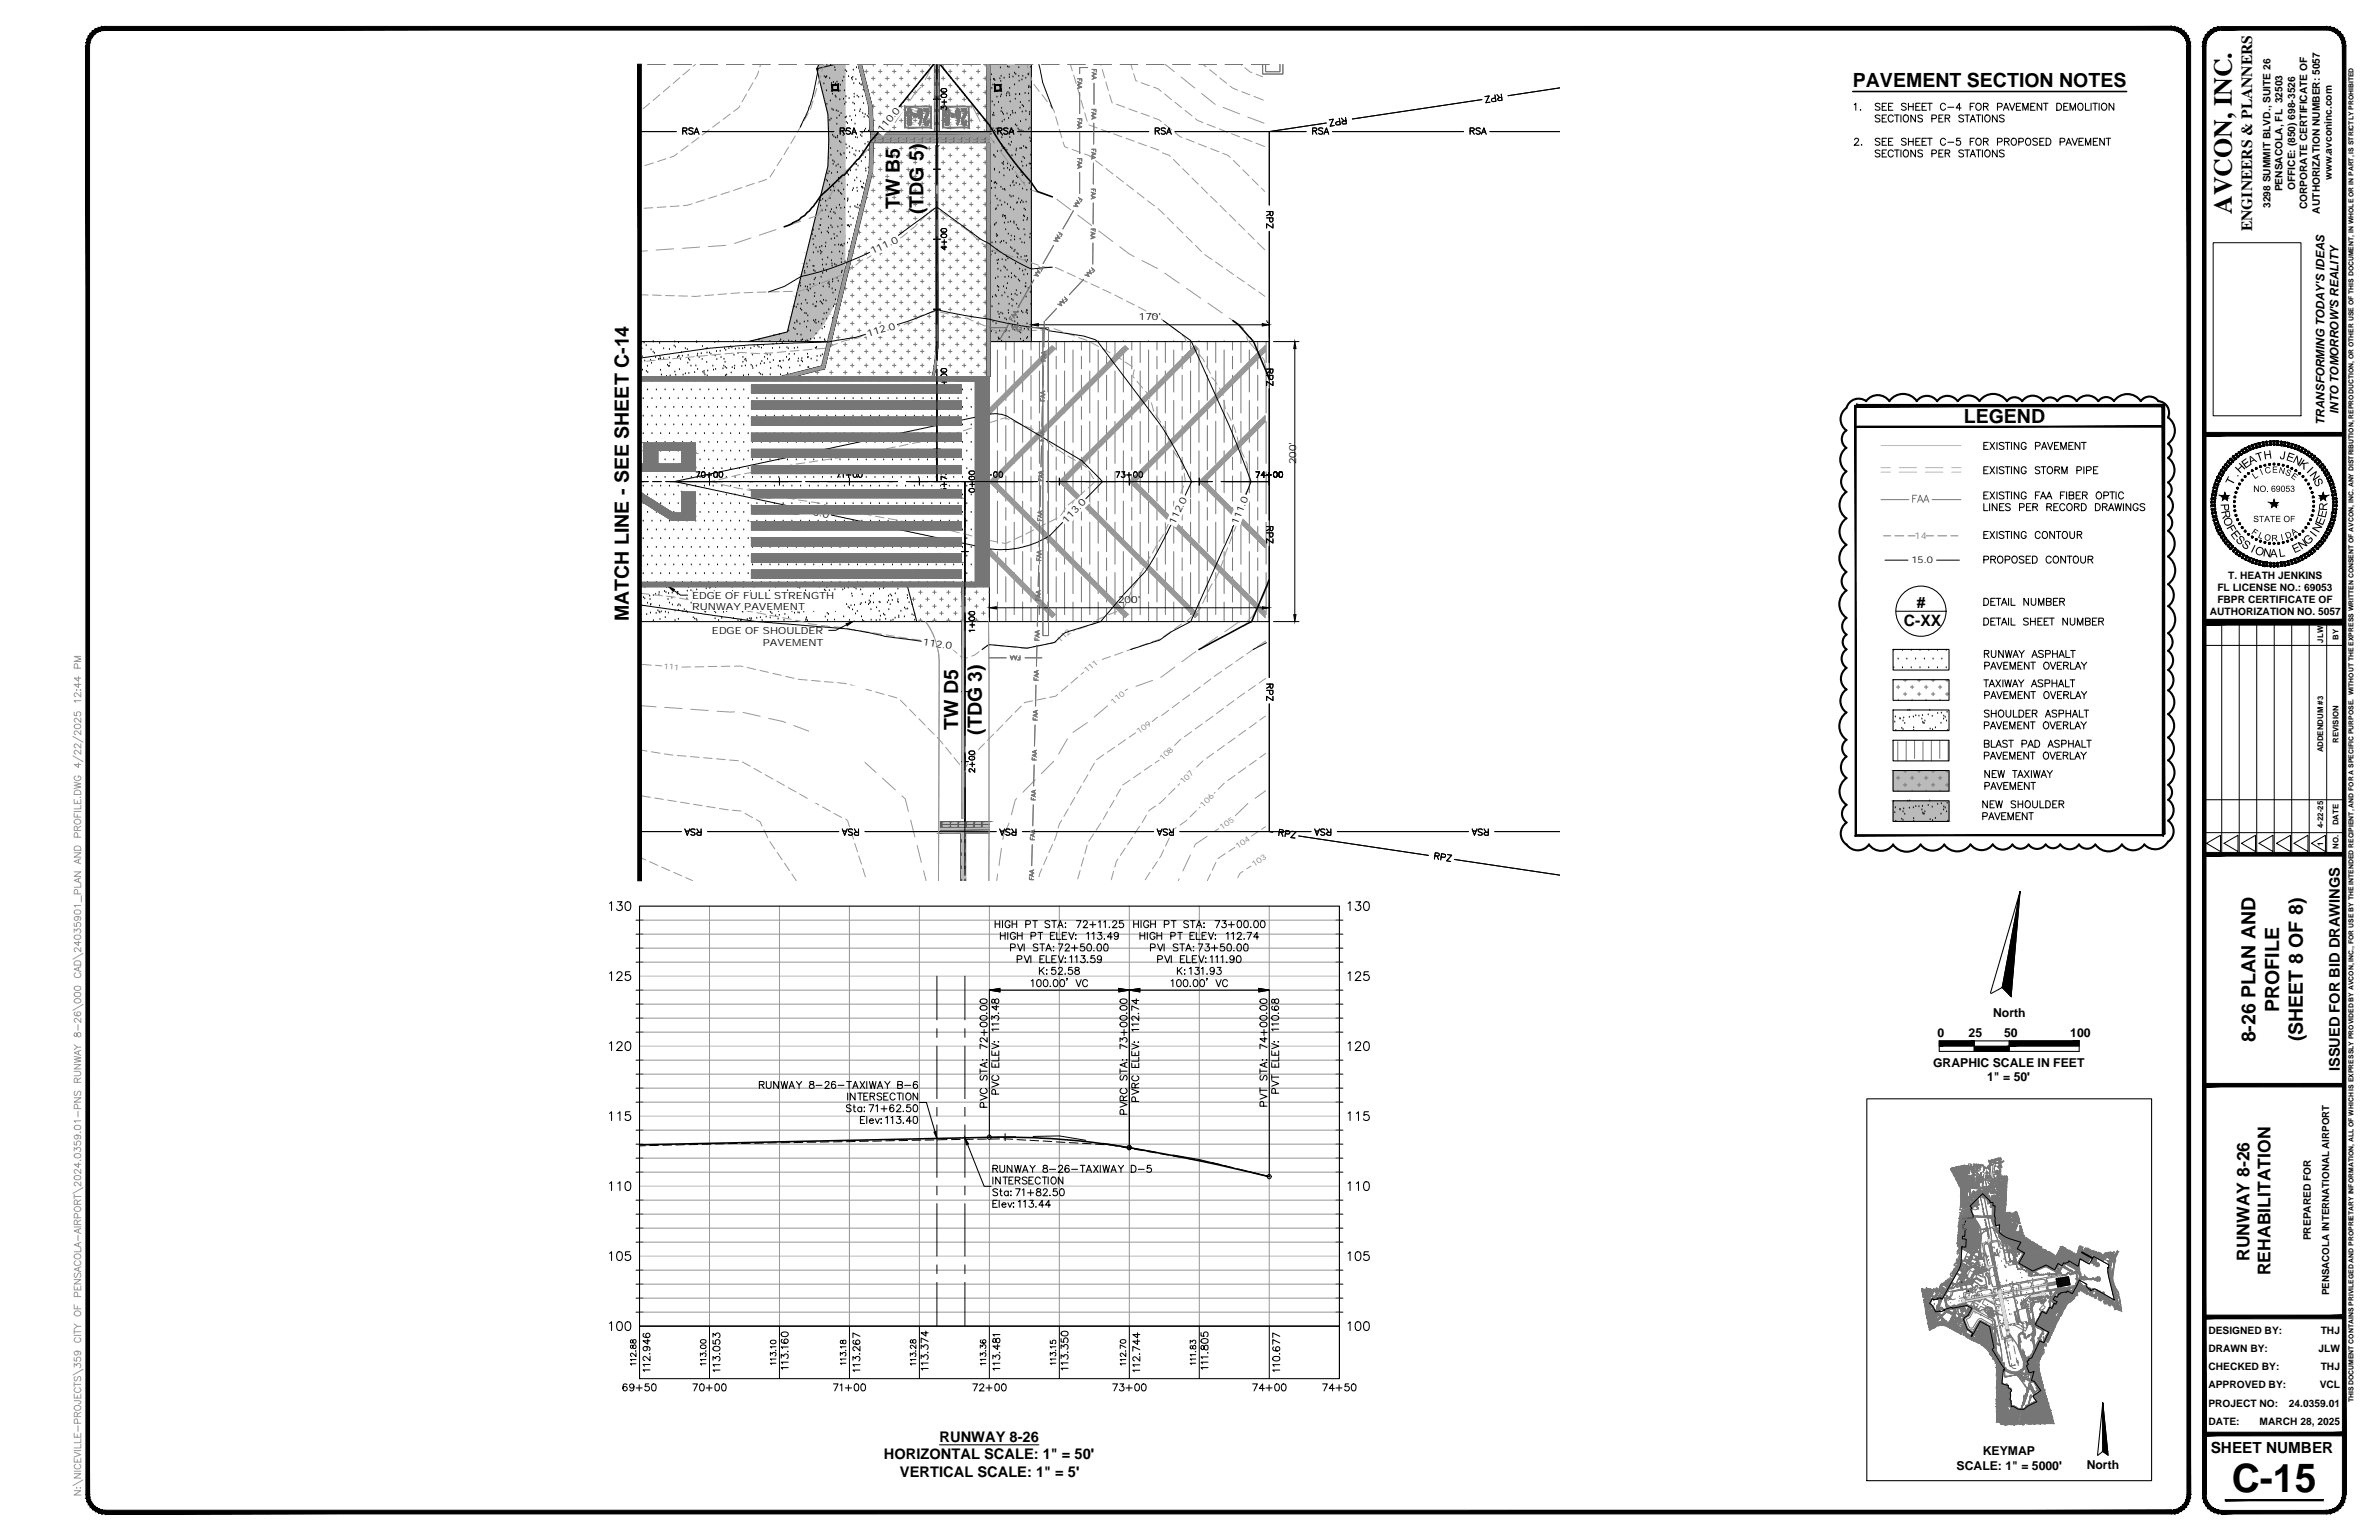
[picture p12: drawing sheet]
<svg xmlns="http://www.w3.org/2000/svg" width="864mm" height="559mm" viewBox="0 0 864 559" stroke-linecap="round" stroke-linejoin="round" font-family="sans-serif">
<defs><g id="words">
<text font-size="14.2" x="810.1" y="541.3">C-15</text>
<text font-size="9.4" x="810.1" y="77.7" transform="rotate(-90 810.1 77.7)">AVCON, INC.</text>
<g font-size="7.1">
<text x="672.6" y="31.7">PAVEMENT SECTION NOTES</text>
<text x="326.6" y="75.9" transform="rotate(-90 326.6 75.9)">TW B5</text>
<text x="335.2" y="77.8" transform="rotate(-90 335.2 77.8)">(TDG 5)</text>
<text x="712.9" y="153.6">LEGEND</text>
<text x="228.2" y="225.4" transform="rotate(-90 228.2 225.4)">MATCH LINE - SEE SHEET C-14</text>
<text x="347.9" y="264.8" transform="rotate(-90 347.9 264.8)">TW D5</text>
<text x="356.4" y="266.6" transform="rotate(-90 356.4 266.6)">(TDG 3)</text>
<text x="827.3" y="367.3" transform="rotate(-90 827.3 367.3)">PROFILE</text>
<text x="835.9" y="377.9" transform="rotate(-90 835.9 377.9)">(SHEET 8 OF 8)</text>
<text x="818.8" y="378.3" transform="rotate(-90 818.8 378.3)">8-26 PLAN AND</text>
</g>
<g font-size="6.4">
<text x="816.5" y="457.6" transform="rotate(-90 816.5 457.6)">RUNWAY 8-26</text>
<text x="824.2" y="462.7" transform="rotate(-90 824.2 462.7)">REHABILITATION</text>
</g>
<g font-size="5.7">
<text x="719.3" y="164.4">EXISTING PAVEMENT</text>
<text x="719.3" y="173.2">EXISTING STORM PIPE</text>
<text x="719.3" y="196.5">EXISTING CONTOUR</text>
<text x="719.3" y="205.7">PROPOSED CONTOUR</text>
<text x="695.8" y="220.7">#</text>
<text x="719.3" y="220.8">DETAIL NUMBER</text>
<text x="691.1" y="227.1">C-XX</text>
<text x="719.3" y="227.9">DETAIL SHEET NUMBER</text>
<text x="719.3" y="239.9">RUNWAY ASPHALT</text>
<text x="719.7" y="244.1">PAVEMENT OVERLAY</text>
<text x="719.3" y="250.5">TAXIWAY ASPHALT</text>
<text x="719.7" y="254.7">PAVEMENT OVERLAY</text>
</g>
<text font-size="5.7" fill="#767676" x="693.6" y="183.4">FAA</text>
<g font-size="5.6">
<text x="817.5" y="83.9" transform="rotate(-90 817.5 83.9)">ENGINEERS &amp; PLANNERS</text>
<text x="802.5" y="527.1">SHEET NUMBER</text>
</g>
<g font-size="5.3">
<text x="849.4" y="388.7" transform="rotate(-90 849.4 388.7)">ISSUED FOR BID DRAWINGS</text>
<text x="341.1" y="523.1">RUNWAY 8-26</text>
<text x="320.9" y="529.5">HORIZONTAL SCALE: 1&quot; = 50'</text>
<text x="326.7" y="535.9">VERTICAL SCALE: 1&quot; = 5'</text>
</g>
<g font-size="4.7">
<text x="819.5" y="167.5" transform="rotate(-18 819.5 167.5)">T</text>
<text x="821.9" y="166.8" transform="rotate(-8 821.9 166.8)">H</text>
<text x="827.4" y="166.5" transform="rotate(9 827.4 166.5)">J</text>
<text x="829.7" y="166.9" transform="rotate(18 829.7 166.9)">E</text>
<text x="832" y="167.7" transform="rotate(28 832 167.7)">N</text>
<text x="812.2" y="173.2" transform="rotate(-56 812.2 173.2)">.</text>
<text x="813.2" y="172" transform="rotate(-45 813.2 172)">H</text>
<text x="815.1" y="170.1" transform="rotate(-36 815.1 170.1)">E</text>
<text x="816.9" y="168.8" transform="rotate(-27 816.9 168.8)">A</text>
<text x="834.3" y="168.9" transform="rotate(36 834.3 168.9)">K</text>
<text x="837.1" y="171.2" transform="rotate(45 837.1 171.2)">I</text>
<text x="838.2" y="172.3" transform="rotate(55 838.2 172.3)">N</text>
<text x="810.4" y="176.3" transform="rotate(-63 810.4 176.3)">T</text>
<text x="839.7" y="174.4" transform="rotate(65 839.7 174.4)">S</text>
<text x="806.1" y="182.8" transform="rotate(87 806.1 182.8)">P</text>
<text x="806.3" y="185.5" transform="rotate(79 806.3 185.5)">R</text>
<text x="844.7" y="185.4" transform="rotate(-86 844.7 185.4)">R</text>
<text x="806.9" y="188.3" transform="rotate(70 806.9 188.3)">O</text>
<text x="808.1" y="191.5" transform="rotate(62 808.1 191.5)">F</text>
<text x="843.2" y="190.9" transform="rotate(-69 843.2 190.9)">E</text>
<text x="844.2" y="188.1" transform="rotate(-78 844.2 188.1)">E</text>
<text x="809.5" y="193.9" transform="rotate(52 809.5 193.9)">E</text>
<text x="811.3" y="196.1" transform="rotate(44 811.3 196.1)">S</text>
<text x="837.7" y="198" transform="rotate(-43 837.7 198)">G</text>
<text x="840.5" y="195.1" transform="rotate(-52 840.5 195.1)">I</text>
<text x="841.8" y="193.5" transform="rotate(-61 841.8 193.5)">N</text>
<text x="813.4" y="198.1" transform="rotate(35 813.4 198.1)">S</text>
<text x="816.7" y="200.2" transform="rotate(25 816.7 200.2)">I</text>
<text x="818.3" y="200.9" transform="rotate(18 818.3 200.9)">O</text>
<text x="821.3" y="201.8" transform="rotate(10 821.3 201.8)">N</text>
<text x="824" y="202.2">A</text>
<text x="827.4" y="202.2" transform="rotate(-9 827.4 202.2)">L</text>
<text x="832.9" y="200.8" transform="rotate(-26 832.9 200.8)">E</text>
<text x="835.5" y="199.5" transform="rotate(-35 835.5 199.5)">N</text>
</g>
<g font-size="4.4">
<text x="723.5" y="369">North</text>
<text x="703.4" y="376.1">0</text>
<text x="714.6" y="376.1">25</text>
<text x="727.5" y="376.1">50</text>
<text x="751.5" y="376.1">100</text>
<text x="701.7" y="387">GRAPHIC SCALE IN FEET</text>
<text x="721.4" y="392.4">1&quot; = 50'</text>
<text x="719.8" y="527.9">KEYMAP</text>
<text x="710.2" y="533.3">SCALE: 1&quot; = 5000'</text>
<text x="757.5" y="533.1">North</text>
</g>
<g font-size="4.3">
<text x="843.8" y="154.2" transform="rotate(-90 843.8 154.2)">TRANSFORMING TODAY'S IDEAS</text>
<text x="848.9" y="150.2" transform="rotate(-90 848.9 150.2)">INTO TOMORROW'S REALITY</text>
</g>
<g font-size="3.7">
<text x="846.5" y="65.4" transform="rotate(-90 846.5 65.4)">www.avconinc.com</text>
<text x="828.6" y="69.5" transform="rotate(-90 828.6 69.5)">PENSACOLA, FL 32503</text>
<text x="833.1" y="69" transform="rotate(-90 833.1 69)">OFFICE: (850) 698-3526</text>
<text x="824.2" y="75.4" transform="rotate(-90 824.2 75.4)">3298 SUMMIT BLVD., SUITE 26</text>
<text x="837.6" y="76" transform="rotate(-90 837.6 76)">CORPORATE CERTIFICATE OF</text>
<text x="842.1" y="77.5" transform="rotate(-90 842.1 77.5)">AUTHORIZATION NUMBER: 5057</text>
<text x="808.9" y="210">T. HEATH JENKINS</text>
<text x="804.9" y="214.4">FL LICENSE NO.: 69053</text>
<text x="804.9" y="218.9">FBPR CERTIFICATE OF</text>
<text x="802.2" y="223.3">AUTHORIZATION NO. 5057</text>
<text x="838.8" y="450.1" transform="rotate(-90 838.8 450.1)">PREPARED FOR</text>
<text x="801.7" y="483.9">DESIGNED BY:</text>
<text x="842.5" y="483.9">THJ</text>
<text x="801.7" y="490.5">DRAWN BY:</text>
<text x="841.7" y="490.5">JLW</text>
<text x="801.7" y="497.1">CHECKED BY:</text>
<text x="842.5" y="497.1">THJ</text>
<text x="801.7" y="503.7">APPROVED BY:</text>
<text x="842.1" y="503.7">VCL</text>
<text x="801.7" y="510.4">PROJECT NO:</text>
<text x="830.9" y="510.4">24.0359.01</text>
<text x="801.7" y="517">DATE:</text>
<text x="820.2" y="517">MARCH 28, 2025</text>
</g>
<g font-size="3.5">
<text x="320.2" y="48.4" transform="rotate(-51 320.2 48.4)">110.0</text>
<text x="316.7" y="92.3" transform="rotate(-25 316.7 92.3)">111.0</text>
<text x="413.4" y="116.3">170'</text>
<text x="315.2" y="122.4" transform="rotate(-17 315.2 122.4)">112.0</text>
<text x="470.5" y="168.4" transform="rotate(-90 470.5 168.4)">200'</text>
<text x="818.5" y="173.9" transform="rotate(-36 818.5 173.9)">L</text>
<text x="821" y="172.5" transform="rotate(-27 821 172.5)">I</text>
<text x="822.3" y="172" transform="rotate(-11 822.3 172)">C</text>
<text x="824.8" y="171.5" transform="rotate(2 824.8 171.5)">E</text>
<text x="827" y="171.6" transform="rotate(13 827 171.6)">N</text>
<text x="829.3" y="172.1" transform="rotate(25 829.3 172.1)">S</text>
<text x="831.4" y="173.2" transform="rotate(35 831.4 173.2)">E</text>
<text x="818" y="178.5">NO. 69053</text>
<text x="290.3" y="185.7" transform="rotate(12 290.3 185.7)">113.0</text>
<text x="387.1" y="190.1" transform="rotate(-46 387.1 190.1)">113.0</text>
<text x="426.5" y="190.6" transform="rotate(-65 426.5 190.6)">112.0</text>
<text x="449.3" y="190.6" transform="rotate(-68 449.3 190.6)">111.0</text>
<text x="817.9" y="189.4">STATE OF</text>
<text x="817.1" y="193.5" transform="rotate(34 817.1 193.5)">F</text>
<text x="819.5" y="195" transform="rotate(22 819.5 195)">L</text>
<text x="821.8" y="195.9" transform="rotate(12 821.8 195.9)">O</text>
<text x="824.6" y="196.4">R</text>
<text x="828.2" y="196.1" transform="rotate(-12 828.2 196.1)">I</text>
<text x="830.1" y="195.6" transform="rotate(-23 830.1 195.6)">D</text>
<text x="832.5" y="194.4" transform="rotate(-35 832.5 194.4)">A</text>
<text x="251.3" y="217.2">EDGE OF FULL STRENGTH</text>
<text x="251.3" y="221.5">RUNWAY PAVEMENT</text>
<text x="405.9" y="218.9">200'</text>
<text x="258.4" y="230">EDGE OF SHOULDER</text>
<text x="334.9" y="234" transform="rotate(9 334.9 234)">112.0</text>
<text x="276.9" y="234.3">PAVEMENT</text>
<text x="845.6" y="470" transform="rotate(-90 845.6 470)">PENSACOLA INTERNATIONAL AIRPORT</text>
</g>
<text font-size="3.4" fill="#767676" x="695" y="195.6">14</text>
<text font-size="3.4" x="693.9" y="204.4">15.0</text>
<g font-size="3.1" fill="#767676">
<text x="726.4" y="448.4">W</text>
<text x="719" y="457.6">A2</text>
</g>
<g font-size="2.8" fill="#767676">
<text x="384.7" y="233.2" transform="rotate(-40 384.7 233.2)">112</text>
<text x="240.9" y="242.7" transform="rotate(4 240.9 242.7)">111</text>
<text x="394.6" y="244.3" transform="rotate(-40 394.6 244.3)">111</text>
<text x="404.2" y="255.7" transform="rotate(-40 404.2 255.7)">110</text>
<text x="413.4" y="266.4" transform="rotate(-34 413.4 266.4)">109</text>
<text x="422.1" y="276.2" transform="rotate(-44 422.1 276.2)">108</text>
<text x="429.5" y="284.6" transform="rotate(-44 429.5 284.6)">107</text>
<text x="436.8" y="293.1" transform="rotate(-45 436.8 293.1)">106</text>
<text x="443.5" y="301.1" transform="rotate(-34 443.5 301.1)">105</text>
<text x="449.4" y="307.9" transform="rotate(-34 449.4 307.9)">104</text>
<text x="455.3" y="314.6" transform="rotate(-34 455.3 314.6)">103</text>
</g>
<g font-size="2.8">
<text x="843.3" y="233.2" transform="rotate(-90 843.3 233.2)">JLW</text>
<text x="848.9" y="232.2" transform="rotate(-90 848.9 232.2)">BY</text>
<text x="848.9" y="269.6" transform="rotate(-90 848.9 269.6)">REVISION</text>
<text x="843.3" y="273" transform="rotate(-90 843.3 273)">ADDENDUM #3</text>
<text x="848.9" y="299.5" transform="rotate(-90 848.9 299.5)">DATE</text>
<text x="843.3" y="300.5" transform="rotate(-90 843.3 300.5)">4-22-25</text>
<text x="843.3" y="306.9" transform="rotate(-90 843.3 306.9)">1</text>
<text x="848.9" y="307.9" transform="rotate(-90 848.9 307.9)">NO.</text>
</g>
<g font-size="2.6" fill="#767676">
<text x="719.7" y="442.7">S</text>
<text x="721.1" y="443.4">P</text>
<text x="721.1" y="443.1">E</text>
<text x="721.1" y="442.4">D</text>
<text x="721.4" y="442.7">S</text>
<text x="722.5" y="442.7">D</text>
<text x="723.2" y="443.1">S</text>
<text x="723.2" y="442.7">D</text>
<text x="723.2" y="442.4">S</text>
<text x="722.5" y="445.2">P</text>
<text x="724.6" y="448.4">P</text>
<text x="726.4" y="447.7">D</text>
<text x="726.7" y="447.3">S</text>
<text x="726.7" y="448">E</text>
<text x="726.7" y="448.4">C</text>
<text x="727.1" y="449.4">S</text>
<text x="727.1" y="449.1">TV</text>
<text x="727.4" y="449.1">E</text>
<text x="727.4" y="449.4">W</text>
<text x="727.4" y="449.8">TV</text>
<text x="727.8" y="449.8">W</text>
<text x="723.2" y="455.8">E</text>
<text x="724.6" y="451.9">W</text>
<text x="726.4" y="454.4">W</text>
<text x="727.8" y="450.1">E</text>
<text x="729.5" y="454.4">W</text>
<text x="731.3" y="454.7">P</text>
<text x="731.7" y="452.3">P</text>
<text x="725" y="457.6">P</text>
<text x="727.1" y="457.2">W</text>
<text x="729.9" y="459">8</text>
<text x="730.2" y="459.7">16</text>
<text x="730.2" y="460">8</text>
<text x="731.3" y="456.8">10</text>
<text x="731.7" y="459.7">P</text>
<text x="733.1" y="458.3" transform="rotate(-90 733.1 458.3)">10</text>
<text x="733.1" y="459" transform="rotate(-90 733.1 459)">10</text>
<text x="733.1" y="457.2" transform="rotate(-90 733.1 457.2)">10</text>
<text x="733.1" y="456.1" transform="rotate(-90 733.1 456.1)">10</text>
<text x="733.4" y="456.1">P</text>
<text x="726.4" y="467.1">E</text>
<text x="729.2" y="467.1">E</text>
<text x="729.5" y="466.4">E</text>
<text x="736.2" y="480.5">S</text>
</g>
<g font-size="2.6" fill="#dbdbdb">
<text x="718.6" y="459">F</text>
<text x="719.7" y="461.8">A3</text>
<text x="719.7" y="461.8">A</text>
<text x="721.4" y="457.6" transform="rotate(-90 721.4 457.6)">6A</text>
</g>
<text font-size="2.5" x="854.3" y="508.9" transform="rotate(-90 854.3 508.9)">THIS DOCUMENT CONTAINS PRIVILEGED AND PROPRIETARY INFORMATION, ALL OF WHICH IS EXPRESSLY PROVIDED BY AVCON, INC., FOR USE BY THE INTENDED RECIPIENT, AND FOR A SPECIFIC PURPOSE. WITHOUT THE EXPRESS WRITTEN CONSENT OF AVCON, INC. ANY DISTRIBUTION, REPRODUCTION, OR OTHER USE OF THIS DOCUMENT, IN WHOLE OR IN PART, IS STRICTLY PROHIBITED</text>
</g></defs>
<!-- layer: C-PVMT-HATCH -->
<g fill="#bababa" stroke="#bababa" stroke-width=".36">
<path d="M285.8 120.5l9.4 1.7-1.3 1.5z"/>
<path d="M359.2 121.1l15.2 2.9h-15.2z"/>
<path d="M359.9 23.4h14.5v100.6z"/>
<path d="M297.3 23.4l-.8 1.6 10.3 1.9zM297.3 23.4h3.5l6 3.5z"/>
<path d="M300.8 23.4l6 3.5v-3.5zM300.8 23.4h6z"/>
<path d="M296.5 25l10.3 10.1v-8.2zM296.5 25l10.3 10.1-8.2-1.6z"/>
<path d="M298.6 33.5l8.2 9.1v-7.5zM298.6 33.5l8.2 9.1-6.3-1.1z"/>
<path d="M300.5 41.5l6.3 6.3v-5.2zM300.5 41.5l6.3 6.3-6.1-1.2z"/>
<path d="M300.7 46.6l6.1 5.4v-4.2zM300.7 46.6l6.1 5.4-5.9-1.1z"/>
<path d="M300.9 50.9l5.9 10.6v-9.5zM300.9 50.9l5.9 10.6-6.3-1.2z"/>
<path d="M300.5 60.3l6.3 25.6v-24.4zM300.5 60.3l6.3 25.6-12-2.3z"/>
<path d="M294.8 83.6l11.9 10.9 .1-8.6zM294.8 83.6l11.9 10.9-13.9-2.6z"/>
<path d="M292.8 91.9l13.5 6.7 .4-4.1zM292.8 91.9l13.5 6.7-14.5-2.8z"/>
<path d="M291.8 95.8l13.8 6.8 .7-4zM291.8 95.8l13.8 6.8-14.7-2.8z"/>
<path d="M290.9 99.8l13.5 6.7 1.2-3.9zM290.9 99.8l13.5 6.7-14.5-2.7z"/>
<path d="M289.9 103.8l13.1 6.5 1.4-3.8zM289.9 103.8l13.1 6.5-14.1-2.7z"/>
<path d="M288.9 107.6l12.2 6.3 1.9-3.6zM288.9 107.6l12.2 6.3-13.1-2.4z"/>
<path d="M288 111.5l11 5.9 2.1-3.5zM288 111.5l11 5.9-11.9-2.2z"/>
<path d="M287.1 115.2l9.5 5.5 2.4-3.3zM287.1 115.2l9.5 5.5-10.3-2z"/>
<path d="M286.3 118.7l8.9 3.5 1.4-1.5zM286.3 118.7l8.9 3.5-9.4-1.7z"/>
<path d="M281.7 121.5l12.2 2.2-8.1-3.2zM272.5 123.7l9.2-2.2 12.2 2.2z"/>
<path d="M359.2 23.4v97.7l15.2 2.9zM359.2 23.4h.7l14.5 100.6z"/>
</g>
<!-- layer: x24035901_pbase|C-PVMT-HATCH-3 IN -->
<g fill="none" stroke="#000" stroke-width=".36">
<path d="M233.5 138.3h.1M236.7 138.3h.1M239.8 138.3h.1M243 138.3h.1M246.2 138.3h.1M249.4 138.3h.1M252.5 138.3h.1M255.7 138.3h.1M258.9 138.3h.1M262.1 138.3h.1M265.2 138.3h.1M268.4 138.3h.1"/>
<path d="M271.6 138.3h.1M274.8 138.3h.1M277.9 138.3h.1M281.1 138.3h.1M284.3 138.3h.1M287.5 138.3h.1M290.6 138.3h.1M293.8 138.3h.1M297 138.3h.1M300.2 138.3h.1M303.3 138.3h.1M306.5 138.3h.1"/>
<path d="M309.7 138.3h.1M312.9 138.3h.1M316 138.3h.1M319.2 138.3h.1M322.4 138.3h.1M325.6 138.3h.1M328.7 138.3h.1M331.9 138.3h.1M335.1 138.3h.1M338.3 138.3h.1M341.4 138.3h.1M344.6 138.3h.1"/>
<path d="M347.8 138.3h.1M351 138.3h.1M354.1 138.3h.1M357.3 138.3h.1M233.5 144.7h.1M233.5 151h.1M233.5 157.4h.1M235.1 141.5h.1M235.1 147.8h.1M235.1 154.2h.1M236.7 144.7h.1M236.7 151h.1"/>
<path d="M236.7 157.4h.1M238.3 141.5h.1M238.3 147.8h.1M238.3 154.2h.1M239.8 144.7h.1M239.8 151h.1M239.8 157.4h.1M241.4 141.5h.1M241.4 147.8h.1M241.4 154.2h.1M243 144.7h.1M243 151h.1"/>
<path d="M243 157.4h.1M244.6 141.5h.1M244.6 147.8h.1M244.6 154.2h.1M246.2 144.7h.1M246.2 151h.1M246.2 157.4h.1M247.8 141.5h.1M247.8 147.8h.1M247.8 154.2h.1M249.4 144.7h.1M249.4 151h.1"/>
<path d="M249.4 157.4h.1M251 141.5h.1M251 147.8h.1M251 154.2h.1M252.5 144.7h.1M252.5 151h.1M252.5 157.4h.1M254.1 141.5h.1M254.1 147.8h.1M254.1 154.2h.1M255.7 144.7h.1M255.7 151h.1"/>
<path d="M255.7 157.4h.1M257.3 141.5h.1M257.3 147.8h.1M257.3 154.2h.1M258.9 144.7h.1M258.9 151h.1M258.9 157.4h.1M260.5 141.5h.1M260.5 147.8h.1M260.5 154.2h.1M262.1 144.7h.1M262.1 151h.1"/>
<path d="M262.1 157.4h.1M263.7 141.5h.1M263.7 147.8h.1M263.7 154.2h.1M265.2 144.7h.1M265.2 151h.1M265.2 157.4h.1M266.8 141.5h.1M266.8 147.8h.1M266.8 154.2h.1M268.4 144.7h.1M268.4 151h.1"/>
<path d="M268.4 157.4h.1M270 141.5h.1M270 147.8h.1M270 154.2h.1M271.6 144.7h.1M271.6 151h.1M271.6 157.4h.1M273.2 141.5h.1M273.2 147.8h.1M273.2 154.2h.1M274.8 144.7h.1M274.8 151h.1"/>
<path d="M274.8 157.4h.1M276.4 141.5h.1M276.4 147.8h.1M276.4 154.2h.1M277.9 144.7h.1M277.9 151h.1M277.9 157.4h.1M279.5 141.5h.1M279.5 147.8h.1M279.5 154.2h.1M281.1 144.7h.1M281.1 151h.1"/>
<path d="M281.1 157.4h.1M282.7 141.5h.1M282.7 147.8h.1M282.7 154.2h.1M284.3 144.7h.1M284.3 151h.1M284.3 157.4h.1M285.9 141.5h.1M285.9 147.8h.1M285.9 154.2h.1M287.5 144.7h.1M287.5 151h.1"/>
<path d="M287.5 157.4h.1M289.1 141.5h.1M289.1 147.8h.1M289.1 154.2h.1M290.6 144.7h.1M290.6 151h.1M290.6 157.4h.1M292.2 141.5h.1M292.2 147.8h.1M292.2 154.2h.1M293.8 144.7h.1M293.8 151h.1"/>
<path d="M293.8 157.4h.1M295.4 141.5h.1M295.4 147.8h.1M295.4 154.2h.1M297 144.7h.1M297 151h.1M297 157.4h.1M298.6 141.5h.1M298.6 147.8h.1M298.6 154.2h.1M300.2 144.7h.1M300.2 151h.1"/>
<path d="M300.2 157.4h.1M301.8 141.5h.1M301.8 147.8h.1M301.8 154.2h.1M303.3 144.7h.1M303.3 151h.1M303.3 157.4h.1M304.9 141.5h.1M304.9 147.8h.1M304.9 154.2h.1M306.5 144.7h.1M306.5 151h.1"/>
<path d="M306.5 157.4h.1M308.1 141.5h.1M308.1 147.8h.1M308.1 154.2h.1M309.7 144.7h.1M309.7 151h.1M309.7 157.4h.1M311.3 141.5h.1M311.3 147.8h.1M311.3 154.2h.1M312.9 144.7h.1M312.9 151h.1"/>
<path d="M312.9 157.4h.1M314.5 141.5h.1M314.5 147.8h.1M314.5 154.2h.1M316 144.7h.1M316 151h.1M316 157.4h.1M317.6 141.5h.1M317.6 147.8h.1M317.6 154.2h.1M319.2 144.7h.1M319.2 151h.1"/>
<path d="M319.2 157.4h.1M320.8 141.5h.1M320.8 147.8h.1M320.8 154.2h.1M322.4 144.7h.1M322.4 151h.1M322.4 157.4h.1M324 141.5h.1M324 147.8h.1M324 154.2h.1M325.6 144.7h.1M325.6 151h.1"/>
<path d="M325.6 157.4h.1M327.2 141.5h.1M327.2 147.8h.1M327.2 154.2h.1M328.7 144.7h.1M328.7 151h.1M328.7 157.4h.1M330.3 141.5h.1M330.3 147.8h.1M330.3 154.2h.1M331.9 144.7h.1M331.9 151h.1"/>
<path d="M331.9 157.4h.1M333.5 141.5h.1M333.5 147.8h.1M333.5 154.2h.1M335.1 144.7h.1M335.1 151h.1M335.1 157.4h.1M336.7 141.5h.1M336.7 147.8h.1M336.7 154.2h.1M338.3 144.7h.1M338.3 151h.1"/>
<path d="M338.3 157.4h.1M339.9 141.5h.1M339.9 147.8h.1M339.9 154.2h.1M341.4 144.7h.1M341.4 151h.1M341.4 157.4h.1M343 141.5h.1M343 147.8h.1M343 154.2h.1M344.6 144.7h.1M344.6 151h.1"/>
<path d="M344.6 157.4h.1M346.2 141.5h.1M346.2 147.8h.1M346.2 154.2h.1M347.8 144.7h.1M347.8 151h.1M347.8 157.4h.1M349.4 141.5h.1M349.4 147.8h.1M349.4 154.2h.1M351 144.7h.1M351 151h.1"/>
<path d="M351 157.4h.1M352.6 141.5h.1M352.6 147.8h.1M352.6 154.2h.1M354.1 144.7h.1M354.1 151h.1M354.1 157.4h.1M355.7 141.5h.1M355.7 147.8h.1M355.7 154.2h.1M357.3 144.7h.1M357.3 151h.1"/>
<path d="M357.3 157.4h.1M358.9 141.5h.1M358.9 147.8h.1M358.9 154.2h.1M233.5 163.7h.1M233.5 170.1h.1M233.5 176.4h.1M235.1 160.5h.1M235.1 166.9h.1M235.1 173.2h.1M235.1 179.6h.1M236.7 163.7h.1"/>
<path d="M236.7 170.1h.1M236.7 176.4h.1M238.3 160.5h.1M238.3 166.9h.1M238.3 173.2h.1M238.3 179.6h.1M239.8 163.7h.1M239.8 170.1h.1M239.8 176.4h.1M241.4 160.5h.1M241.4 166.9h.1M241.4 173.2h.1"/>
<path d="M241.4 179.6h.1M243 163.7h.1M243 170.1h.1M243 176.4h.1M244.6 160.5h.1M244.6 166.9h.1M244.6 173.2h.1M244.6 179.6h.1M246.2 163.7h.1M246.2 170.1h.1M246.2 176.4h.1M247.8 160.5h.1"/>
<path d="M247.8 166.9h.1M247.8 173.2h.1M247.8 179.6h.1M249.4 163.7h.1M249.4 170.1h.1M249.4 176.4h.1M251 160.5h.1M251 166.9h.1M251 173.2h.1M251 179.6h.1M252.5 163.7h.1M252.5 170.1h.1"/>
<path d="M252.5 176.4h.1M254.1 160.5h.1M254.1 166.9h.1M254.1 173.2h.1M254.1 179.6h.1M255.7 163.7h.1M255.7 170.1h.1M255.7 176.4h.1M257.3 160.5h.1M257.3 166.9h.1M257.3 173.2h.1M257.3 179.6h.1"/>
<path d="M258.9 163.7h.1M258.9 170.1h.1M258.9 176.4h.1M260.5 160.5h.1M260.5 166.9h.1M260.5 173.2h.1M260.5 179.6h.1M262.1 163.7h.1M262.1 170.1h.1M262.1 176.4h.1M263.7 160.5h.1M263.7 166.9h.1"/>
<path d="M263.7 173.2h.1M263.7 179.6h.1M265.2 163.7h.1M265.2 170.1h.1M265.2 176.4h.1M266.8 160.5h.1M266.8 166.9h.1M266.8 173.2h.1M266.8 179.6h.1M268.4 163.7h.1M268.4 170.1h.1M268.4 176.4h.1"/>
<path d="M270 160.5h.1M270 166.9h.1M270 173.2h.1M270 179.6h.1M271.6 163.7h.1M271.6 170.1h.1M271.6 176.4h.1M273.2 160.5h.1M273.2 166.9h.1M273.2 173.2h.1M273.2 179.6h.1M274.8 163.7h.1"/>
<path d="M274.8 170.1h.1M274.8 176.4h.1M276.4 160.5h.1M276.4 166.9h.1M276.4 173.2h.1M276.4 179.6h.1M277.9 163.7h.1M277.9 170.1h.1M277.9 176.4h.1M279.5 160.5h.1M279.5 166.9h.1M279.5 173.2h.1"/>
<path d="M279.5 179.6h.1M281.1 163.7h.1M281.1 170.1h.1M281.1 176.4h.1M282.7 160.5h.1M282.7 166.9h.1M282.7 173.2h.1M282.7 179.6h.1M284.3 163.7h.1M284.3 170.1h.1M284.3 176.4h.1M285.9 160.5h.1"/>
<path d="M285.9 166.9h.1M285.9 173.2h.1M285.9 179.6h.1M287.5 163.7h.1M287.5 170.1h.1M287.5 176.4h.1M289.1 160.5h.1M289.1 166.9h.1M289.1 173.2h.1M289.1 179.6h.1M290.6 163.7h.1M290.6 170.1h.1"/>
<path d="M290.6 176.4h.1M292.2 160.5h.1M292.2 166.9h.1M292.2 173.2h.1M292.2 179.6h.1M293.8 163.7h.1M293.8 170.1h.1M293.8 176.4h.1M295.4 160.5h.1M295.4 166.9h.1M295.4 173.2h.1M295.4 179.6h.1"/>
<path d="M297 163.7h.1M297 170.1h.1M297 176.4h.1M298.6 160.5h.1M298.6 166.9h.1M298.6 173.2h.1M298.6 179.6h.1M300.2 163.7h.1M300.2 170.1h.1M300.2 176.4h.1M301.8 160.5h.1M301.8 166.9h.1"/>
<path d="M301.8 173.2h.1M301.8 179.6h.1M303.3 163.7h.1M303.3 170.1h.1M303.3 176.4h.1M304.9 160.5h.1M304.9 166.9h.1M304.9 173.2h.1M304.9 179.6h.1M306.5 163.7h.1M306.5 170.1h.1M306.5 176.4h.1"/>
<path d="M308.1 160.5h.1M308.1 166.9h.1M308.1 173.2h.1M308.1 179.6h.1M309.7 163.7h.1M309.7 170.1h.1M309.7 176.4h.1M311.3 160.5h.1M311.3 166.9h.1M311.3 173.2h.1M311.3 179.6h.1M312.9 163.7h.1"/>
<path d="M312.9 170.1h.1M312.9 176.4h.1M314.5 160.5h.1M314.5 166.9h.1M314.5 173.2h.1M314.5 179.6h.1M316 163.7h.1M316 170.1h.1M316 176.4h.1M317.6 160.5h.1M317.6 166.9h.1M317.6 173.2h.1"/>
<path d="M317.6 179.6h.1M319.2 163.7h.1M319.2 170.1h.1M319.2 176.4h.1M320.8 160.5h.1M320.8 166.9h.1M320.8 173.2h.1M320.8 179.6h.1M322.4 163.7h.1M322.4 170.1h.1M322.4 176.4h.1M324 160.5h.1"/>
<path d="M324 166.9h.1M324 173.2h.1M324 179.6h.1M325.6 163.7h.1M325.6 170.1h.1M325.6 176.4h.1M327.2 160.5h.1M327.2 166.9h.1M327.2 173.2h.1M327.2 179.6h.1M328.7 163.7h.1M328.7 170.1h.1"/>
<path d="M328.7 176.4h.1M330.3 160.5h.1M330.3 166.9h.1M330.3 173.2h.1M330.3 179.6h.1M331.9 163.7h.1M331.9 170.1h.1M331.9 176.4h.1M333.5 160.5h.1M333.5 166.9h.1M333.5 173.2h.1M333.5 179.6h.1"/>
<path d="M335.1 163.7h.1M335.1 170.1h.1M335.1 176.4h.1M336.7 160.5h.1M336.7 166.9h.1M336.7 173.2h.1M336.7 179.6h.1M338.3 163.7h.1M338.3 170.1h.1M338.3 176.4h.1M339.9 160.5h.1M339.9 166.9h.1"/>
<path d="M339.9 173.2h.1M339.9 179.6h.1M341.4 163.7h.1M341.4 170.1h.1M341.4 176.4h.1M343 160.5h.1M343 166.9h.1M343 173.2h.1M343 179.6h.1M344.6 163.7h.1M344.6 170.1h.1M344.6 176.4h.1"/>
<path d="M346.2 160.5h.1M346.2 166.9h.1M346.2 173.2h.1M346.2 179.6h.1M347.8 163.7h.1M347.8 170.1h.1M347.8 176.4h.1M349.4 160.5h.1M349.4 166.9h.1M349.4 173.2h.1M349.4 179.6h.1M351 163.7h.1"/>
<path d="M351 170.1h.1M351 176.4h.1M352.6 160.5h.1M352.6 166.9h.1M352.6 173.2h.1M352.6 179.6h.1M354.1 163.7h.1M354.1 170.1h.1M354.1 176.4h.1M355.7 160.5h.1M355.7 166.9h.1M355.7 173.2h.1"/>
<path d="M355.7 179.6h.1M357.3 163.7h.1M357.3 170.1h.1M357.3 176.4h.1M358.9 160.5h.1M358.9 166.9h.1M358.9 173.2h.1M358.9 179.6h.1M233.5 182.8h.1M233.5 189.1h.1M233.5 195.5h.1M235.1 185.9h.1"/>
<path d="M235.1 192.3h.1M235.1 198.6h.1M236.7 182.8h.1M236.7 189.1h.1M236.7 195.5h.1M238.3 185.9h.1M238.3 192.3h.1M238.3 198.6h.1M239.8 182.8h.1M239.8 189.1h.1M239.8 195.5h.1M241.4 185.9h.1"/>
<path d="M241.4 192.3h.1M241.4 198.6h.1M243 182.8h.1M243 189.1h.1M243 195.5h.1M244.6 185.9h.1M244.6 192.3h.1M244.6 198.6h.1M246.2 182.8h.1M246.2 189.1h.1M246.2 195.5h.1M247.8 185.9h.1"/>
<path d="M247.8 192.3h.1M247.8 198.6h.1M249.4 182.8h.1M249.4 189.1h.1M249.4 195.5h.1M251 185.9h.1M251 192.3h.1M251 198.6h.1M252.5 182.8h.1M252.5 189.1h.1M252.5 195.5h.1M254.1 185.9h.1"/>
<path d="M254.1 192.3h.1M254.1 198.6h.1M255.7 182.8h.1M255.7 189.1h.1M255.7 195.5h.1M257.3 185.9h.1M257.3 192.3h.1M257.3 198.6h.1M258.9 182.8h.1M258.9 189.1h.1M258.9 195.5h.1M260.5 185.9h.1"/>
<path d="M260.5 192.3h.1M260.5 198.6h.1M262.1 182.8h.1M262.1 189.1h.1M262.1 195.5h.1M263.7 185.9h.1M263.7 192.3h.1M263.7 198.6h.1M265.2 182.8h.1M265.2 189.1h.1M265.2 195.5h.1M266.8 185.9h.1"/>
<path d="M266.8 192.3h.1M266.8 198.6h.1M268.4 182.8h.1M268.4 189.1h.1M268.4 195.5h.1M270 185.9h.1M270 192.3h.1M270 198.6h.1M271.6 182.8h.1M271.6 189.1h.1M271.6 195.5h.1M273.2 185.9h.1"/>
<path d="M273.2 192.3h.1M273.2 198.6h.1M274.8 182.8h.1M274.8 189.1h.1M274.8 195.5h.1M276.4 185.9h.1M276.4 192.3h.1M276.4 198.6h.1M277.9 182.8h.1M277.9 189.1h.1M277.9 195.5h.1M279.5 185.9h.1"/>
<path d="M279.5 192.3h.1M279.5 198.6h.1M281.1 182.8h.1M281.1 189.1h.1M281.1 195.5h.1M282.7 185.9h.1M282.7 192.3h.1M282.7 198.6h.1M284.3 182.8h.1M284.3 189.1h.1M284.3 195.5h.1M285.9 185.9h.1"/>
<path d="M285.9 192.3h.1M285.9 198.6h.1M287.5 182.8h.1M287.5 189.1h.1M287.5 195.5h.1M289.1 185.9h.1M289.1 192.3h.1M289.1 198.6h.1M290.6 182.8h.1M290.6 189.1h.1M290.6 195.5h.1M292.2 185.9h.1"/>
<path d="M292.2 192.3h.1M292.2 198.6h.1M293.8 182.8h.1M293.8 189.1h.1M293.8 195.5h.1M295.4 185.9h.1M295.4 192.3h.1M295.4 198.6h.1M297 182.8h.1M297 189.1h.1M297 195.5h.1M298.6 185.9h.1"/>
<path d="M298.6 192.3h.1M298.6 198.6h.1M300.2 182.8h.1M300.2 189.1h.1M300.2 195.5h.1M301.8 185.9h.1M301.8 192.3h.1M301.8 198.6h.1M303.3 182.8h.1M303.3 189.1h.1M303.3 195.5h.1M304.9 185.9h.1"/>
<path d="M304.9 192.3h.1M304.9 198.6h.1M306.5 182.8h.1M306.5 189.1h.1M306.5 195.5h.1M308.1 185.9h.1M308.1 192.3h.1M308.1 198.6h.1M309.7 182.8h.1M309.7 189.1h.1M309.7 195.5h.1M311.3 185.9h.1"/>
<path d="M311.3 192.3h.1M311.3 198.6h.1M312.9 182.8h.1M312.9 189.1h.1M312.9 195.5h.1M314.5 185.9h.1M314.5 192.3h.1M314.5 198.6h.1M316 182.8h.1M316 189.1h.1M316 195.5h.1M317.6 185.9h.1"/>
<path d="M317.6 192.3h.1M317.6 198.6h.1M319.2 182.8h.1M319.2 189.1h.1M319.2 195.5h.1M320.8 185.9h.1M320.8 192.3h.1M320.8 198.6h.1M322.4 182.8h.1M322.4 189.1h.1M322.4 195.5h.1M324 185.9h.1"/>
<path d="M324 192.3h.1M324 198.6h.1M325.6 182.8h.1M325.6 189.1h.1M325.6 195.5h.1M327.2 185.9h.1M327.2 192.3h.1M327.2 198.6h.1M328.7 182.8h.1M328.7 189.1h.1M328.7 195.5h.1M330.3 185.9h.1"/>
<path d="M330.3 192.3h.1M330.3 198.6h.1M331.9 182.8h.1M331.9 189.1h.1M331.9 195.5h.1M333.5 185.9h.1M333.5 192.3h.1M333.5 198.6h.1M335.1 182.8h.1M335.1 189.1h.1M335.1 195.5h.1M336.7 185.9h.1"/>
<path d="M336.7 192.3h.1M336.7 198.6h.1M338.3 182.8h.1M338.3 189.1h.1M338.3 195.5h.1M339.9 185.9h.1M339.9 192.3h.1M339.9 198.6h.1M341.4 182.8h.1M341.4 189.1h.1M341.4 195.5h.1M343 185.9h.1"/>
<path d="M343 192.3h.1M343 198.6h.1M344.6 182.8h.1M344.6 189.1h.1M344.6 195.5h.1M346.2 185.9h.1M346.2 192.3h.1M346.2 198.6h.1M347.8 182.8h.1M347.8 189.1h.1M347.8 195.5h.1M349.4 185.9h.1"/>
<path d="M349.4 192.3h.1M349.4 198.6h.1M351 182.8h.1M351 189.1h.1M351 195.5h.1M352.6 185.9h.1M352.6 192.3h.1M352.6 198.6h.1M354.1 182.8h.1M354.1 189.1h.1M354.1 195.5h.1M355.7 185.9h.1"/>
<path d="M355.7 192.3h.1M355.7 198.6h.1M357.3 182.8h.1M357.3 189.1h.1M357.3 195.5h.1M358.9 185.9h.1M358.9 192.3h.1M358.9 198.6h.1M233.5 201.8h.1M233.5 208.2h.1M235.1 205h.1M235.1 211.3h.1"/>
<path d="M236.7 201.8h.1M236.7 208.2h.1M238.3 205h.1M238.3 211.3h.1M239.8 201.8h.1M239.8 208.2h.1M241.4 205h.1M241.4 211.3h.1M243 201.8h.1M243 208.2h.1M244.6 205h.1M244.6 211.3h.1"/>
<path d="M246.2 201.8h.1M246.2 208.2h.1M247.8 205h.1M247.8 211.3h.1M249.4 201.8h.1M249.4 208.2h.1M251 205h.1M251 211.3h.1M252.5 201.8h.1M252.5 208.2h.1M254.1 205h.1M254.1 211.3h.1"/>
<path d="M255.7 201.8h.1M255.7 208.2h.1M257.3 205h.1M257.3 211.3h.1M258.9 201.8h.1M258.9 208.2h.1M260.5 205h.1M260.5 211.3h.1M262.1 201.8h.1M262.1 208.2h.1M263.7 205h.1M263.7 211.3h.1"/>
<path d="M265.2 201.8h.1M265.2 208.2h.1M266.8 205h.1M266.8 211.3h.1M268.4 201.8h.1M268.4 208.2h.1M270 205h.1M270 211.3h.1M271.6 201.8h.1M271.6 208.2h.1M273.2 205h.1M273.2 211.3h.1"/>
<path d="M274.8 201.8h.1M274.8 208.2h.1M276.4 205h.1M276.4 211.3h.1M277.9 201.8h.1M277.9 208.2h.1M279.5 205h.1M279.5 211.3h.1M281.1 201.8h.1M281.1 208.2h.1M282.7 205h.1M282.7 211.3h.1"/>
<path d="M284.3 201.8h.1M284.3 208.2h.1M285.9 205h.1M285.9 211.3h.1M287.5 201.8h.1M287.5 208.2h.1M289.1 205h.1M289.1 211.3h.1M290.6 201.8h.1M290.6 208.2h.1M292.2 205h.1M292.2 211.3h.1"/>
<path d="M293.8 201.8h.1M293.8 208.2h.1M295.4 205h.1M295.4 211.3h.1M297 201.8h.1M297 208.2h.1M298.6 205h.1M298.6 211.3h.1M300.2 201.8h.1M300.2 208.2h.1M301.8 205h.1M301.8 211.3h.1"/>
<path d="M303.3 201.8h.1M303.3 208.2h.1M304.9 205h.1M304.9 211.3h.1M306.5 201.8h.1M306.5 208.2h.1M308.1 205h.1M308.1 211.3h.1M309.7 201.8h.1M309.7 208.2h.1M311.3 205h.1M311.3 211.3h.1"/>
<path d="M312.9 201.8h.1M312.9 208.2h.1M314.5 205h.1M314.5 211.3h.1M316 201.8h.1M316 208.2h.1M317.6 205h.1M317.6 211.3h.1M319.2 201.8h.1M319.2 208.2h.1M320.8 205h.1M320.8 211.3h.1"/>
<path d="M322.4 201.8h.1M322.4 208.2h.1M324 205h.1M324 211.3h.1M325.6 201.8h.1M325.6 208.2h.1M327.2 205h.1M327.2 211.3h.1M328.7 201.8h.1M328.7 208.2h.1M330.3 205h.1M330.3 211.3h.1"/>
<path d="M331.9 201.8h.1M331.9 208.2h.1M333.5 205h.1M333.5 211.3h.1M335.1 201.8h.1M335.1 208.2h.1M336.7 205h.1M336.7 211.3h.1M338.3 201.8h.1M338.3 208.2h.1M339.9 205h.1M339.9 211.3h.1"/>
<path d="M341.4 201.8h.1M341.4 208.2h.1M343 205h.1M343 211.3h.1M344.6 201.8h.1M344.6 208.2h.1M346.2 205h.1M346.2 211.3h.1M347.8 201.8h.1M347.8 208.2h.1M349.4 205h.1M349.4 211.3h.1"/>
<path d="M351 201.8h.1M351 208.2h.1M352.6 205h.1M352.6 211.3h.1M354.1 201.8h.1M354.1 208.2h.1M355.7 205h.1M355.7 211.3h.1M357.3 201.8h.1M357.3 208.2h.1M358.9 205h.1M358.9 211.3h.1"/>
</g>
<!-- layer: x24035901_pbase|C-PVMT-HATCH-1.5 IN -->
<g fill="none" stroke="#000" stroke-width=".36">
<path d="M296.7 25.5h.1M299.1 30.4h.1M299.2 27.8h.1M299.7 28.3h.1M299.8 28.1h.1M300 33h.1M300.1 27.8h.1M300.2 37.8h.1M300.2 23.7h.1M301.2 28.5h.1M301.4 36.6h.1M301.5 23.5h.1"/>
<path d="M301.9 30.3h.1M302 39.6h.1M302.2 34.2h.1M302.5 29.9h.1M303 24.6h.1M303.1 25.5h.1M303.2 34.9h.1M303.3 30.4h.1M303.5 35.3h.1M303.8 29.8h.1M304.4 32.6h.1M304.9 36.2h.1"/>
<path d="M304.9 33h.1M305.1 30.9h.1M305.9 29.5h.1M306.2 36h.1M306.3 28.1h.1M306.5 33h.1M306.6 37.8h.1M306.8 25.6h.1M307.1 37.3h.1M307.1 35.1h.1M307.3 26h.1M308 27.8h.1"/>
<path d="M308.2 35.8h.1M309.1 28.4h.1M309.4 29h.1M309.6 28.1h.1M309.6 37.4h.1M309.8 25.5h.1M309.9 30.4h.1M310.1 35.2h.1M310.1 34.2h.1M310.1 37.8h.1M310.7 28.9h.1M310.9 24.6h.1"/>
<path d="M311.1 34.9h.1M311.7 35.3h.1M312 30.4h.1M312.3 39.8h.1M312.5 30.8h.1M312.7 28.6h.1M312.9 30.9h.1M313.1 35.1h.1M313.4 32.7h.1M313.5 37.6h.1M315 37.3h.1M359.5 29h.1"/>
<path d="M359.9 27.1h.1M360 32.1h.1M360.2 37h.1M360.4 30.9h.1M360.7 28.8h.1M360.9 28.8h.1M360.9 38.2h.1M361.1 29.2h.1M361.9 35.2h.1M362.5 37.2h.1M363 28.6h.1M363.2 24.6h.1"/>
<path d="M363.2 35.1h.1M363.3 29.5h.1M363.3 31.2h.1M363.4 27.7h.1M363.5 34.4h.1M363.6 39.3h.1M364.5 28.4h.1M365.3 34.8h.1M365.4 34h.1M365.8 24.3h.1M365.9 33.5h.1M366.3 24.4h.1"/>
<path d="M366.3 34h.1M366.4 27.2h.1M366.4 28.1h.1M366.5 32.1h.1M366.5 34.7h.1M366.7 37h.1M367.7 27.9h.1M368.3 30.8h.1M368.3 26.5h.1M368.6 36h.1M368.7 34.4h.1M368.7 27h.1"/>
<path d="M369.8 24.6h.1M369.8 27.7h.1M370 29.5h.1M370.1 34.2h.1M370.1 34.4h.1M370.3 39.2h.1M370.4 37.2h.1M371 29h.1M371.1 38.3h.1M371.3 27.7h.1M371.5 38.7h.1M372.1 33.9h.1"/>
<path d="M372.4 28.4h.1M373.3 26.9h.1M373.3 27.2h.1M373.4 31.8h.1M373.4 34h.1M373.5 31.3h.1M373.6 36.7h.1M374 31.7h.1M374.2 24.4h.1M300.8 57.4h.1M301.2 43.7h.1M301.5 53.9h.1"/>
<path d="M301.6 56.4h.1M301.7 43.2h.1M302.3 49.1h.1M302.3 58.4h.1M302.5 59.6h.1M302.5 40h.1M302.7 49.7h.1M302.8 58.8h.1M303.3 50h.1M303.6 40.2h.1M303.8 45.1h.1M303.8 42.9h.1"/>
<path d="M303.9 50h.1M304 49.5h.1M304.1 54.9h.1M304.2 59.8h.1M304.2 40.5h.1M304.7 42h.1M304.8 51.4h.1M305.1 55.9h.1M305.2 51.8h.1M305.3 41.2h.1M305.3 56.4h.1M306.1 49.2h.1"/>
<path d="M306.3 46.9h.1M306.4 55.8h.1M306.8 42.7h.1M307 47.7h.1M307.1 52.6h.1M307.2 42.5h.1M307.2 44.4h.1M307.3 57.5h.1M307.3 47.6h.1M307.5 53.8h.1M307.7 44.8h.1M308.3 53.3h.1"/>
<path d="M308.4 55.4h.1M308.5 42.3h.1M309.1 43.7h.1M309.4 53.9h.1M309.6 48.8h.1M309.9 46.9h.1M310 56.1h.1M310.3 40.1h.1M310.4 45h.1M310.4 59.6h.1M310.5 56.6h.1M310.6 49.9h.1"/>
<path d="M310.6 42h.1M310.7 54.8h.1M310.9 59.7h.1M310.9 48.6h.1M311.2 50h.1M311.9 55h.1M312.1 40.5h.1M312.4 49.1h.1M312.7 58.6h.1M312.9 49.6h.1M312.9 48.3h.1M313.2 41.2h.1"/>
<path d="M313.2 54.9h.1M313.2 56.4h.1M313.7 42.5h.1M313.8 47.4h.1M314 52.3h.1M314.1 41.6h.1M314.1 57.2h.1M314.2 46.9h.1M314.8 42.2h.1M315.1 51.6h.1M315.3 54.5h.1M315.3 47.6h.1"/>
<path d="M315.3 41.4h.1M315.3 42.6h.1M359.6 40.4h.1M359.7 48.7h.1M360.4 41.8h.1M360.5 46.7h.1M360.7 51.6h.1M360.7 41.1h.1M360.7 56.3h.1M360.8 56.5h.1M360.8 42h.1M361 47.6h.1"/>
<path d="M361.1 48.5h.1M361.3 57h.1M361.5 47.9h.1M361.6 46.8h.1M362.1 55h.1M362.7 47.5h.1M363.2 48.3h.1M363.4 54.8h.1M363.4 40.5h.1M363.7 50h.1M363.7 53.1h.1M363.8 44.2h.1"/>
<path d="M363.8 59.3h.1M363.9 49.1h.1M363.9 41h.1M364.1 54h.1M364.2 41.5h.1M364.2 59.8h.1M364.3 58.9h.1M364.6 43.6h.1M364.7 53.8h.1M365.5 54.5h.1M365.6 41.3h.1M365.8 59.5h.1"/>
<path d="M366.1 43h.1M366.2 52.3h.1M366.6 47.8h.1M366.6 49.9h.1M366.7 52.8h.1M366.8 41.8h.1M367 46.7h.1M367.2 51.6h.1M367.3 56.5h.1M367.5 40.4h.1M367.7 41.1h.1M367.9 47.6h.1"/>
<path d="M368.6 41.1h.1M368.6 56.3h.1M368.6 45.3h.1M368.9 54.7h.1M368.9 54.1h.1M369.1 45.7h.1M369.6 46.8h.1M370 47.4h.1M370.3 53.9h.1M370.5 44.1h.1M370.6 49h.1M370.6 47.4h.1"/>
<path d="M370.8 53.9h.1M370.9 58.8h.1M371.1 40.6h.1M371.3 47.8h.1M371.4 57.1h.1M371.6 53.1h.1M371.9 57.5h.1M372.3 53.7h.1M372.4 40.4h.1M372.4 43.6h.1M372.7 53.8h.1M373.4 46.9h.1"/>
<path d="M373.6 59.5h.1M373.7 41.6h.1M373.8 40.8h.1M373.8 50.1h.1M373.9 46.5h.1M374 51.4h.1M374.1 59.6h.1M374.2 56.3h.1M374.3 50.5h.1M297.9 74.7h.1M297.9 72.8h.1M298 79.6h.1"/>
<path d="M298.4 76.5h.1M298.6 72.3h.1M299.5 69.8h.1M299.7 76.3h.1M299.7 73h.1M299.9 65.4h.1M300.2 74.8h.1M300.4 65.8h.1M300.5 63.1h.1M300.7 78.7h.1M301 62.3h.1M301.1 67.2h.1"/>
<path d="M301.3 72.1h.1M301.4 77h.1M301.6 69.2h.1M301.8 79.4h.1M301.8 76.1h.1M301.9 62.9h.1M302.6 67.8h.1M302.7 77.2h.1M302.9 69.3h.1M303.1 77.6h.1M303.5 60.3h.1M303.6 75.5h.1"/>
<path d="M304 62.6h.1M304.2 69.2h.1M304.4 64.7h.1M304.5 69.6h.1M304.5 66h.1M304.7 74.5h.1M304.9 79.4h.1M305.1 60.8h.1M305.1 70.2h.1M305.2 75.6h.1M305.4 79.6h.1M305.6 66.7h.1"/>
<path d="M305.6 70.5h.1M306.3 68.9h.1M306.6 75.4h.1M306.6 72.3h.1M307.4 62.2h.1M307.4 62.7h.1M307.5 62.4h.1M307.5 63.1h.1M307.6 67.2h.1M307.7 73h.1M307.8 72.1h.1M307.8 72.6h.1"/>
<path d="M308 77h.1M308 63.6h.1M308.6 75.2h.1M308.6 78.7h.1M308.7 62h.1M309.4 69.2h.1M309.7 79.4h.1M309.8 68.5h.1M310.3 65.6h.1M310.3 74.9h.1M310.8 61.7h.1M310.8 75.4h.1"/>
<path d="M311 64.6h.1M311.1 68.3h.1M311.2 69.5h.1M311.3 74.4h.1M311.5 60.3h.1M311.5 75.5h.1M311.5 79.3h.1M312.1 74.7h.1M312.4 66h.1M312.7 67.9h.1M313.1 68h.1M313.2 68.3h.1"/>
<path d="M313.5 66.7h.1M314.3 61.3h.1M314.3 62.1h.1M314.5 67h.1M315.2 60.9h.1M315.3 62.7h.1M315.5 61.1h.1M315.7 61.3h.1M359.4 73.7h.1M359.9 68.4h.1M359.9 65.8h.1M360.9 66.5h.1"/>
<path d="M361 61.4h.1M361 61.7h.1M361.1 66.3h.1M361.3 68.3h.1M361.3 71.2h.1M361.4 66.3h.1M361.4 76.1h.1M361.6 75.8h.1M361.8 66.7h.1M361.9 72.3h.1M362.3 74.7h.1M362.8 62.7h.1"/>
<path d="M363 72.9h.1M363.3 67.9h.1M363.6 74.5h.1M364 78.6h.1M364 68.8h.1M364.1 78.1h.1M364.4 63.8h.1M364.4 61.3h.1M364.6 68.7h.1M364.6 78.5h.1M364.7 73.6h.1M364.8 69h.1"/>
<path d="M364.9 78.5h.1M365.1 79.3h.1M365.7 74.2h.1M365.8 61.1h.1M366.5 61.8h.1M366.6 71.1h.1M366.8 67.5h.1M366.8 60.2h.1M366.8 75.4h.1M367 71.5h.1M367.5 61.5h.1M367.7 66.4h.1"/>
<path d="M367.8 71.2h.1M367.8 65.8h.1M367.9 60.8h.1M368 76.1h.1M368.1 67.4h.1M368.9 66.5h.1M369 64.1h.1M369.1 73.8h.1M369.3 73.5h.1M369.4 64.5h.1M369.8 72.2h.1M370.1 67.1h.1"/>
<path d="M370.5 73.6h.1M370.6 62.7h.1M370.9 72.9h.1M371.1 63.7h.1M371.2 68.6h.1M371.3 60.3h.1M371.4 73.5h.1M371.5 78.4h.1M371.7 66.5h.1M371.8 75.9h.1M371.9 78.6h.1M372.2 76.3h.1"/>
<path d="M372.5 73.3h.1M372.6 60.2h.1M372.7 69h.1M372.8 79.9h.1M373 79.2h.1M373.6 66.6h.1M374.2 68.8h.1M374.3 61.2h.1M291.8 97.2h.1M292.1 98.5h.1M292.2 99.2h.1M292.9 95.8h.1"/>
<path d="M293.1 97h.1M293.9 94.6h.1M294.8 85.1h.1M295.1 86.9h.1M295.1 96.6h.1M295.2 83.5h.1M295.3 91.8h.1M295.3 88.8h.1M295.4 98.2h.1M295.5 96.6h.1M295.8 98.6h.1M295.9 85.8h.1"/>
<path d="M296.2 90h.1M296.9 91.4h.1M297.3 83.2h.1M297.6 89.8h.1M297.8 81.9h.1M297.8 91.1h.1M297.9 92.1h.1M298.2 84.5h.1M298.3 89.4h.1M298.3 91.6h.1M298.5 94.3h.1M298.6 96.2h.1"/>
<path d="M298.6 99.2h.1M299 97.8h.1M299.7 89.5h.1M299.8 88.2h.1M299.9 96.1h.1M300 98.5h.1M300.3 84.1h.1M300.5 93.6h.1M300.7 82.8h.1M300.7 84.6h.1M301.6 81.9h.1M301.8 86.8h.1"/>
<path d="M301.8 94.6h.1M301.9 91.7h.1M302 95.8h.1M302.1 96.6h.1M302.1 82.6h.1M302.8 85.1h.1M303 86.6h.1M303 95.9h.1M303.1 89h.1M303.5 96.3h.1M303.8 85.8h.1M304.2 82.4h.1"/>
<path d="M304.4 88.9h.1M304.8 91.4h.1M305.1 84.3h.1M305.2 89.2h.1M305.4 94h.1M305.4 95.3h.1M305.5 98.9h.1M305.5 88.9h.1M305.6 81.9h.1M305.7 98.4h.1M305.9 92.1h.1M305.9 89.3h.1"/>
<path d="M306.5 88.6h.1M306.8 95.1h.1M306.8 97.8h.1M307.6 81.9h.1M307.7 88.2h.1M307.9 81.9h.1M308.1 81.9h.1M308.2 91.4h.1M308.3 86.8h.1M308.4 82.4h.1M308.4 91.7h.1M308.9 81.7h.1"/>
<path d="M311 81.5h.1M359.2 82.7h.1M359.2 85.7h.1M359.3 92.1h.1M359.7 92.5h.1M360.1 88.1h.1M360.2 91.3h.1M361 81.7h.1M361.2 81.4h.1M361.3 92h.1M361.4 87.9h.1M361.6 81h.1"/>
<path d="M361.7 85.1h.1M361.8 85.9h.1M361.9 90.7h.1M361.9 94.6h.1M362.1 95.7h.1M362.1 85.5h.1M362.3 97.7h.1M362.5 94.4h.1M363.1 88.1h.1M363.3 98.4h.1M363.5 87.7h.1M363.8 94.2h.1"/>
<path d="M364.4 87.6h.1M364.5 96.8h.1M364.6 81h.1M364.9 97.3h.1M365.1 83.4h.1M365.1 94.5h.1M365.3 88.3h.1M365.4 93.2h.1M365.6 98h.1M365.9 93.9h.1M366 80.8h.1M366 85h.1"/>
<path d="M366.8 80.5h.1M366.9 89.9h.1M367 87.2h.1M367.1 85.7h.1M367.2 99.3h.1M367.3 90.3h.1M368 80.5h.1M368.1 81h.1M368.1 91.3h.1M368.3 85.9h.1M368.3 87.1h.1M368.4 90.8h.1"/>
<path d="M368.6 95.7h.1M368.9 81.7h.1M369.2 92h.1M369.3 93.5h.1M369.3 82.9h.1M369.6 92.3h.1M369.8 83.3h.1M370.1 97.7h.1M370.3 86.8h.1M370.6 93.3h.1M371 88.1h.1M371.2 98.4h.1"/>
<path d="M371.5 80.1h.1M371.7 99.8h.1M371.7 83.3h.1M371.9 88.2h.1M372 93.1h.1M372 85.3h.1M372.1 94.6h.1M372.2 98h.1M372.6 95.1h.1M372.7 93h.1M373 99.6h.1M373 94.5h.1"/>
<path d="M373.8 86.3h.1M374 85h.1M288.1 119.1h.1M288.3 111.3h.1M288.5 117.3h.1M288.6 119.6h.1M289.1 111.6h.1M289.2 116.5h.1M289.3 116.9h.1M289.6 110.6h.1M290.1 107.3h.1M290.4 117.6h.1"/>
<path d="M290.4 102.8h.1M290.6 112.1h.1M290.6 103.8h.1M290.9 110.4h.1M291 112.6h.1M292 116.8h.1M292.2 113.7h.1M292.4 104.1h.1M292.5 109h.1M292.7 113.9h.1M292.8 118.7h.1M293 110.1h.1"/>
<path d="M293 105.2h.1M293.1 104.2h.1M293.2 116.6h.1M293.2 114.6h.1M293.4 105.6h.1M294.1 103.4h.1M294.1 104.9h.1M295.1 110.6h.1M295.3 116.4h.1M295.4 103.2h.1M295.6 101.5h.1M295.7 107.6h.1"/>
<path d="M295.8 106.4h.1M295.8 116.9h.1M295.9 111.3h.1M296 101h.1M296.1 116.2h.1M296.2 111.3h.1M296.2 117.3h.1M296.4 109.7h.1M297.2 116.9h.1M297.5 102.9h.1M297.8 109.5h.1M298 107.3h.1"/>
<path d="M298.1 100.6h.1M298.2 109.9h.1M298.3 117.6h.1M298.4 119.4h.1M298.6 110.4h.1M298.8 116h.1M298.8 104.1h.1M299 109h.1M299.1 113.9h.1M299.3 118.7h.1M299.8 109.2h.1M300.1 115.8h.1"/>
<path d="M300.1 113.7h.1M300.6 102.9h.1M300.9 112.4h.1M300.9 102.5h.1M301 104.2h.1M301.1 103.4h.1M302.1 104.8h.1M302.2 115.5h.1M302.3 101.5h.1M302.3 102.3h.1M302.4 106.4h.1M302.6 111.3h.1"/>
<path d="M303.1 110.6h.1M303.3 108.8h.1M303.3 105.3h.1M303.8 101h.1M304.3 102h.1M359.2 113h.1M359.2 114.6h.1M359.3 101.4h.1M359.3 100.8h.1M359.3 117.9h.1M359.5 111.1h.1M359.5 101.5h.1"/>
<path d="M359.6 110.9h.1M360.1 111.3h.1M360.3 107.8h.1M360.5 116.8h.1M361.3 107.2h.1M361.4 101.1h.1M361.6 117.5h.1M361.6 107.6h.1M362.1 103.9h.1M362.3 100.6h.1M362.3 113.3h.1M362.5 105.5h.1"/>
<path d="M362.5 104.3h.1M362.6 110.4h.1M362.6 114.1h.1M362.8 115.3h.1M363.3 113.6h.1M363.7 107.4h.1M364 113.9h.1M364.3 104.1h.1M364.7 106.3h.1M364.8 100.6h.1M364.8 115.6h.1M365.3 116.1h.1"/>
<path d="M365.4 104.7h.1M365.4 120h.1M365.7 102.9h.1M365.9 107.8h.1M366 112.7h.1M366.1 113.7h.1M366.1 100.5h.1M366.2 117.6h.1M366.3 110.4h.1M367.2 106.9h.1M367.2 100.8h.1M367.3 108.6h.1"/>
<path d="M367.4 111.1h.1M367.5 118.1h.1M367.7 109h.1M368.2 100.2h.1M368.4 119.9h.1M368.4 116.8h.1M368.5 106.7h.1M368.7 100.6h.1M368.9 105.5h.1M369.1 110.4h.1M369.2 107.2h.1M369.3 115.3h.1"/>
<path d="M369.4 117.5h.1M369.5 113.2h.1M369.7 101.6h.1M370 111.1h.1M370.1 102h.1M370.5 106.5h.1M370.8 113h.1M371.3 113.5h.1M371.9 119.4h.1M372.2 104.1h.1M372.4 102.9h.1M372.4 104.1h.1"/>
<path d="M372.5 107.8h.1M372.5 113.4h.1M372.7 112.6h.1M372.8 117.5h.1M372.9 112.8h.1M372.9 113.9h.1M373.2 119.3h.1M373.3 104.7h.1M373.3 120h.1M374 106h.1M374.3 110.4h.1M232.7 131.2h.1"/>
<path d="M232.9 124.5h.1M233 126.6h.1M233.1 129.4h.1M233.2 134.3h.1M233.8 124.5h.1M234.1 131h.1M234.6 125.4h.1M234.6 134.7h.1M235 132.9h.1M235.1 135.2h.1M236.2 130.7h.1M236.3 126.9h.1"/>
<path d="M236.5 131.8h.1M237 124.1h.1M237.1 127.8h.1M237.2 124h.1M237.6 128.2h.1M238 129.7h.1M239.1 130.4h.1M239.5 124.6h.1M239.6 129.5h.1M239.6 130.3h.1M239.8 134.4h.1M239.8 130.2h.1"/>
<path d="M240.1 136.1h.1M240.9 130.1h.1M240.9 126.6h.1M241.9 136.6h.1M242.3 132.5h.1M242.8 133h.1M243 129.9h.1M243 132.9h.1M243 126.8h.1M243.2 131.8h.1M243.3 136.4h.1M244.7 125.5h.1"/>
<path d="M244.9 124.1h.1M245 135h.1M245.2 126h.1M245.3 136.1h.1M245.9 129.7h.1M246.3 124.3h.1M246.4 129.2h.1M246.4 129.4h.1M246.6 134.1h.1M247 130.4h.1M247.4 128h.1M247.7 129.2h.1"/>
<path d="M248 136.1h.1M248.8 135.6h.1M248.8 126.5h.1M249.5 126.9h.1M249.7 131.8h.1M249.8 129h.1M249.9 130.3h.1M250.1 135.5h.1M250.4 130.7h.1M250.8 132.8h.1M252.2 135.2h.1M252.6 132.8h.1"/>
<path d="M252.9 124h.1M252.9 124.3h.1M253.1 129.2h.1M253.2 134h.1M253.2 128.5h.1M253.8 129.7h.1M254.6 128.3h.1M254.9 130.4h.1M255 125.7h.1M255.1 135.1h.1M255.6 134.7h.1M255.6 135.5h.1"/>
<path d="M255.9 136.1h.1M256.3 126.6h.1M256.5 131.5h.1M256.7 128.1h.1M256.7 136.4h.1M256.7 126.5h.1M256.9 134.6h.1M257.6 128.1h.1M258.1 128.5h.1M258.8 132.8h.1M259 134.3h.1M259.5 124.3h.1"/>
<path d="M259.6 129.2h.1M259.8 134h.1M260.1 127.6h.1M260.2 130.5h.1M260.8 124h.1M261.4 127.4h.1M261.7 129.7h.1M262.4 133.9h.1M262.8 132.8h.1M262.8 130.4h.1M263 126.6h.1M263.2 131.4h.1"/>
<path d="M263.3 133.3h.1M263.3 136.3h.1M263.5 127.1h.1M263.8 133.7h.1M263.8 136.1h.1M264.6 126.5h.1M265.2 125.9h.1M265.4 135.3h.1M265.7 126.2h.1M265.8 133.4h.1M266.3 124h.1M266.4 128.9h.1"/>
<path d="M266.6 133.8h.1M266.7 132.8h.1M267 126.7h.1M267.9 128.3h.1M268.3 126.6h.1M268.7 124h.1M269.3 133h.1M269.6 126.6h.1M269.7 131.4h.1M269.7 129.7h.1M269.9 136.3h.1M270.3 126.2h.1"/>
<path d="M270.4 130.6h.1M270.6 132.8h.1M270.7 130.4h.1M270.9 131.1h.1M271.7 136.1h.1M272.5 126.5h.1M272.7 132.5h.1M272.9 124h.1M273.1 128.8h.1M273.1 133h.1M273.3 133.7h.1M273.3 124h.1"/>
<path d="M273.7 125.8h.1M274.6 132.8h.1M275.1 125.6h.1M275.5 126h.1M275.5 123.3h.1M275.6 135.4h.1M276.1 132.1h.1M276.1 135.8h.1M276.4 126.3h.1M276.5 131.2h.1M276.6 124h.1M276.7 136.1h.1"/>
<path d="M277.2 125.3h.1M277.4 131.9h.1M277.6 129.7h.1M278.1 128.4h.1M278.5 128.8h.1M278.6 130.4h.1M279.5 124h.1M279.5 131.6h.1M279.6 128.8h.1M279.6 136h.1M279.8 133.7h.1M280.4 126.4h.1"/>
<path d="M280.6 124.9h.1M280.7 130.8h.1M280.9 121.8h.1M281.9 124.7h.1M282.5 132.8h.1M282.9 121.3h.1M283 131.2h.1M283 126.2h.1M283.1 123.8h.1M283.2 131.1h.1M283.3 133.2h.1M283.3 136h.1"/>
<path d="M283.4 123.3h.1M283.7 133.6h.1M284 124.5h.1M284.3 131h.1M284.5 124h.1M285.5 129.7h.1M285.7 126.2h.1M285.9 135.6h.1M286.1 126.6h.1M286.3 130.7h.1M286.3 123.7h.1M286.3 120.1h.1"/>
<path d="M286.4 128.6h.1M286.6 130.4h.1M286.6 133.5h.1M287.5 124h.1M288.4 126.4h.1M288.4 128.6h.1M288.8 123.8h.1M289.4 121.3h.1M289.6 126.2h.1M289.7 131.2h.1M289.8 130.2h.1M290.4 132.8h.1"/>
<path d="M290.8 121.6h.1M290.8 123.6h.1M290.9 130.9h.1M291.1 130.1h.1M291.3 131.3h.1M291.3 123.3h.1M292.4 124h.1M293 123.6h.1M293.1 128.5h.1M293.2 129.8h.1M293.3 133.4h.1M293.3 124h.1"/>
<path d="M293.4 129.7h.1M293.6 133.3h.1M293.8 124.3h.1M294.2 120.1h.1M294.3 123.1h.1M294.4 130.3h.1M295.6 122.9h.1M296 126.4h.1M296.2 121.2h.1M296.3 126.4h.1M296.4 126h.1M296.5 130.9h.1"/>
<path d="M296.6 129.3h.1M297.7 122.7h.1M297.9 129.2h.1M298.5 128.7h.1M299.3 123.3h.1M299.5 123.7h.1M301 121.7h.1M359.5 122.7h.1M359.5 121.1h.1M359.9 120.3h.1M361.6 120.8h.1M362.4 122.6h.1"/>
<path d="M362.5 123.1h.1M362.8 123.1h.1M362.9 120.1h.1M363.6 123.8h.1M365 120.4h.1M366.3 122.5h.1M366.3 120.2h.1M369.4 120.1h.1M370 120.4h.1M370.5 123.1h.1M370.5 120.8h.1M371.5 123.8h.1"/>
<path d="M372.7 122.9h.1M373 122.4h.1M232.4 215.3h.1M232.4 216.7h.1M233.6 216.9h.1M234.1 217.3h.1M234.1 213.2h.1M235.1 218.9h.1M235.8 216.3h.1M236 217.6h.1M236.2 219.5h.1M236.3 219.3h.1"/>
<path d="M237.2 216.1h.1M238 215.6h.1M239.2 215.8h.1M239.3 215h.1M239.4 219.9h.1M241.2 214.6h.1M241.7 215h.1M242 213.2h.1M242.5 217.6h.1M242.7 215.4h.1M243 218.8h.1M243.9 217h.1"/>
<path d="M244 215.2h.1M244.1 219.5h.1M245.9 214.9h.1M245.9 215.6h.1M246.1 219.8h.1M246.1 214.9h.1M246.4 219.4h.1M247 219.8h.1M249.4 217.3h.1M249.5 214.5h.1M249.9 213.2h.1M250.8 214.3h.1"/>
<path d="M250.9 218.8h.1M251.6 214.8h.1M252 219.5h.1M252.4 214.9h.1M252.5 219.8h.1M252.9 214.1h.1M253.8 215.6h.1M254.1 217.2h.1M254.6 217.6h.1M256 217.2h.1M256.3 213.6h.1M256.8 219.6h.1"/>
<path d="M257.7 213.4h.1M257.9 213.1h.1M258.7 219.8h.1M258.8 218.8h.1M259.3 214.7h.1M259.4 219.6h.1M259.7 213.2h.1M259.9 219.5h.1M260 219.7h.1M261.7 215.6h.1M261.7 214.9h.1M262.1 219.4h.1"/>
<path d="M262.2 215.3h.1M262.5 217.3h.1M264.4 217.4h.1M265.6 218.9h.1M265.7 213.1h.1M265.9 214.6h.1M266.1 219.5h.1M266.8 218.8h.1M267 219.7h.1M267.8 219.5h.1M268.9 218.5h.1M269.4 217h.1"/>
<path d="M269.6 215.6h.1M269.8 213.1h.1M272 215.1h.1M272.4 218.1h.1M272.4 214.7h.1M272.5 219.6h.1M273.7 217.9h.1M273.7 213.1h.1M274.6 217.5h.1M274.6 218.8h.1M275 217.9h.1M275.7 219.5h.1"/>
<path d="M275.8 217.6h.1M276 216.9h.1M277.2 219.9h.1M277.5 215.6h.1M279.2 217.2h.1M279.3 214.4h.1M279.4 219.3h.1M279.7 212.9h.1M280.5 217h.1M281.6 213.1h.1M282.2 215.3h.1M282.5 217h.1"/>
<path d="M282.6 216.7h.1M282.6 218.8h.1M282.7 215.6h.1M283.7 219.5h.1M284.9 217.7h.1M285.4 215.5h.1M285.9 214.3h.1M286.1 219.2h.1M286.1 216.3h.1M287.4 216.1h.1M289.4 216.7h.1M289.4 215.8h.1"/>
<path d="M289.5 213.1h.1M289.9 213h.1M290.3 213.4h.1M290.4 218.8h.1M291.5 219.5h.1M292.4 214.4h.1M292.5 215.5h.1M292.6 219.3h.1M292.9 215.3h.1M293.4 215.5h.1M294.2 215.2h.1M295.1 217.8h.1"/>
<path d="M295.5 218.2h.1M296 216.7h.1M296.3 214.9h.1M297.4 213h.1M298.4 218.8h.1M299.3 214.1h.1M299.5 219h.1M299.5 219.4h.1M299.7 214.4h.1M300.2 213.2h.1M301.1 214.3h.1M301.2 215.5h.1"/>
<path d="M302.5 216.7h.1M302.7 215.5h.1M303.1 214h.1M303.1 216h.1M305.3 213h.1M305.4 218h.1M305.9 214.1h.1M306.1 218.9h.1M306.3 218.7h.1M306.6 213.6h.1M307.3 219.4h.1M307.9 213.4h.1"/>
<path d="M308.9 219.8h.1M309.2 215.5h.1M309.4 216.4h.1M309.9 213.1h.1M310.2 219.6h.1M310.3 213.3h.1M310.8 213.7h.1M312.3 219.4h.1M312.4 214.1h.1M312.6 218.9h.1M313 215.8h.1M313.2 213h.1"/>
<path d="M314.2 218.7h.1M315.3 219.4h.1M315.5 218.1h.1M315.7 218.9h.1M316 218.5h.1M316 216.3h.1M317.1 218.8h.1M317.1 215.5h.1M319.2 218.5h.1M319.3 213.8h.1M319.5 218.7h.1M320.7 213.6h.1"/>
<path d="M321.1 213h.1M322.1 218.7h.1M322.5 216.3h.1M322.6 218h.1M323.2 219.4h.1M323.2 215.8h.1M323.7 216.3h.1M323.9 217.9h.1M325 215.5h.1M325.9 218.3h.1M325.9 213.7h.1M325.9 217.6h.1"/>
<path d="M326.1 218.6h.1M329.1 213h.1M329.4 216.1h.1M329.4 217.1h.1M330 218.7h.1M331.1 219.4h.1M232.5 220.2h.1M232.7 223.3h.1M232.7 225h.1M234.8 223h.1M236.2 222.4h.1M237.2 225.2h.1"/>
<path d="M238.2 222.6h.1M238.8 221.6h.1M239.3 222.1h.1M239.5 222.4h.1M239.6 224.8h.1M240 222h.1M241.5 224.1h.1M241.6 222.1h.1M242.6 222.4h.1M245 221.7h.1M245 225.2h.1M246.3 224.7h.1"/>
<path d="M246.3 221.5h.1M247.9 222h.1M248.4 221.2h.1M249.1 221.8h.1M249.5 222.2h.1M251.7 224.2h.1M251.8 220.8h.1M252.2 224.6h.1M252.7 224.7h.1M253 225.2h.1M253.2 220.6h.1M255.3 220.3h.1"/>
<path d="M255.8 222h.1M256.2 222.1h.1M259.3 221.9h.1M259.6 224.5h.1M259.8 222.4h.1M260.9 225.2h.1M262 224.3h.1M262.6 222.2h.1M263.8 221.9h.1M266.3 224.4h.1M267.4 220.1h.1M267.9 225.2h.1"/>
<path d="M268.8 225.2h.1M269.2 225h.1M269.5 221.9h.1M269.6 222.1h.1M271.3 224.8h.1M271.7 221.9h.1M272.2 224.5h.1M272.6 224.9h.1M272.7 224.5h.1M274.7 224.3h.1M276 224.2h.1M276.2 221.8h.1"/>
<path d="M276.7 225.2h.1M278.1 223.9h.1M279.6 224.2h.1M279.6 221.9h.1M279.8 222.2h.1M280.2 222.7h.1M281.6 223.5h.1M282.4 224.7h.1M282.6 221.9h.1M282.9 223.3h.1M284.6 225.1h.1M284.9 222.9h.1"/>
<path d="M286.3 224.2h.1M287.4 220h.1M287.5 221.9h.1M287.9 220.4h.1M288.4 222.5h.1M289.5 221.6h.1M289.7 222.4h.1M290.1 222.4h.1M291.8 222.1h.1M292.5 225.1h.1M292.6 224.8h.1M292.7 224.2h.1"/>
<path d="M293.1 225.2h.1M295.2 221.6h.1M295.4 221.9h.1M296.2 221.6h.1M296.5 221.4h.1M297.8 220.2h.1M298.6 221.2h.1M299.6 223.9h.1M300.3 222.6h.1M300.4 225.1h.1M300.7 222.9h.1M302.1 220.7h.1"/>
<path d="M302.6 221.6h.1M303 225h.1M303.3 221.9h.1M303.4 220.5h.1M305.4 220.3h.1M306.3 223.8h.1M307.9 220.3h.1M308.4 225.1h.1M308.4 220.7h.1M309.5 221.3h.1M310.6 222.8h.1M311.2 221.9h.1"/>
<path d="M312.7 223.8h.1M313.1 225.1h.1M313.6 225.5h.1M316.2 221.2h.1M316.2 225h.1M318.1 225.2h.1M318.2 220.5h.1M319.2 221.9h.1M319.4 225h.1M319.6 223.6h.1M320.7 222.9h.1M321.2 223.3h.1"/>
<path d="M321.5 224.7h.1M322.6 221.2h.1M323.4 225.3h.1M324.2 225h.1M324.9 224.3h.1M326.3 223.5h.1M326.3 224.1h.1M327 221.8h.1M328.3 223.8h.1M328.4 220.6h.1M328.9 221h.1M329.5 221h.1"/>
<path d="M331.1 223.1h.1M331.8 223.4h.1M332 225h.1"/>
</g>
<!-- layer: x24035901_pbase|C-PVMT-HATCH-BLAST -->
<g fill="none" stroke="#767676" stroke-width=".36">
<path d="M362.1 124h.1M362.1 127v15.2M365.1 124v3M365.1 129.3v4.6M365.1 136.1v9.2M368.2 124v7.6M368.2 134.6v15.3M371.2 124h.1M371.2 127v15.2M374.3 124v3M374.3 129.3v4.6M374.3 136.1v9.2"/>
<path d="M377.3 124v7.6M377.3 134.6v15.3M380.4 124h.1M380.4 127v15.2M383.4 124v3M383.4 129.3v4.6M383.4 136.1v9.2M386.5 124v7.6M386.5 134.6v15.3M389.5 124h.1M389.5 127v15.2M392.6 124v3"/>
<path d="M392.6 129.3v4.6M392.6 136.1v9.2M395.6 124v7.6M395.6 134.6v15.3M398.7 124h.1M398.7 127v15.2M401.7 124v3M401.7 129.3v4.6M401.7 136.1v9.2M404.7 124v7.6M404.7 134.6v15.3M407.8 124h.1"/>
<path d="M407.8 127v15.2M410.8 124v3M410.8 129.3v4.6M410.8 136.1v9.2M413.9 124v7.6M413.9 134.6v15.3M416.9 124h.1M416.9 127v15.2M420 124v3M420 129.3v4.6M420 136.1v9.2M423 124v7.6"/>
<path d="M423 134.6v15.3M426.1 124h.1M426.1 127v15.2M429.1 124v3M429.1 129.3v4.6M429.1 136.1v9.2M432.2 124v7.6M432.2 134.6v15.3M435.2 124h.1M435.2 127v15.2M438.3 124v3M438.3 129.3v4.6"/>
<path d="M438.3 136.1v9.2M441.3 124v7.6M441.3 134.6v15.3M444.4 124h.1M444.4 127v15.2M447.4 124v3M447.4 129.3v4.6M447.4 136.1v9.2M450.5 124v7.6M450.5 134.6v15.3M453.5 124h.1M453.5 127v15.2"/>
<path d="M456.6 124v3M456.6 129.3v4.6M456.6 136.1v9.2M459.6 124v7.6M459.6 134.6v15.3M362.1 145.3v15.2M365.1 147.6v4.5M365.1 154.4v9.2M368.2 152.9v15.2M371.2 145.3v15.2M374.3 147.6v4.5M374.3 154.4v9.2"/>
<path d="M377.3 152.9v15.2M380.4 145.3v15.2M383.4 147.6v4.5M383.4 154.4v9.2M386.5 152.9v15.2M389.5 145.3v15.2M392.6 147.6v4.5M392.6 154.4v9.2M395.6 152.9v15.2M398.7 145.3v15.2M401.7 147.6v4.5M401.7 154.4v9.2"/>
<path d="M404.7 152.9v15.2M407.8 145.3v15.2M410.8 147.6v4.5M410.8 154.4v9.2M413.9 152.9v15.2M416.9 145.3v15.2M420 147.6v4.5M420 154.4v9.2M423 152.9v15.2M426.1 145.3v15.2M429.1 147.6v4.5M429.1 154.4v9.2"/>
<path d="M432.2 152.9v15.2M435.2 145.3v15.2M438.3 147.6v4.5M438.3 154.4v9.2M441.3 152.9v15.2M444.4 145.3v15.2M447.4 147.6v4.5M447.4 154.4v9.2M450.5 152.9v15.2M453.5 145.3v15.2M456.6 147.6v4.5M456.6 154.4v9.2"/>
<path d="M459.6 152.9v15.2M362.1 163.6v15.2M365.1 165.9v4.5M365.1 172.7v9.2M368.2 171.2v15.2M371.2 163.6v15.2M374.3 165.9v4.5M374.3 172.7v9.2M377.3 171.2v15.2M380.4 163.6v15.2M383.4 165.9v4.5M383.4 172.7v9.2"/>
<path d="M386.5 171.2v15.2M389.5 163.6v15.2M392.6 165.9v4.5M392.6 172.7v9.2M395.6 171.2v15.2M398.7 163.6v15.2M401.7 165.9v4.5M401.7 172.7v9.2M404.7 171.2v15.2M407.8 163.6v15.2M410.8 165.9v4.5M410.8 172.7v9.2"/>
<path d="M413.9 171.2v15.2M416.9 163.6v15.2M420 165.9v4.5M420 172.7v9.2M423 171.2v15.2M426.1 163.6v15.2M429.1 165.9v4.5M429.1 172.7v9.2M432.2 171.2v15.2M435.2 163.6v15.2M438.3 165.9v4.5M438.3 172.7v9.2"/>
<path d="M441.3 171.2v15.2M444.4 163.6v15.2M447.4 165.9v4.5M447.4 172.7v9.2M450.5 171.2v15.2M453.5 163.6v15.2M456.6 165.9v4.5M456.6 172.7v9.2M459.6 171.2v15.2M362.1 181.9v15.2M365.1 184.1v4.6M365.1 191v9.2"/>
<path d="M368.2 189.5v15.2M371.2 181.9v15.2M374.3 184.1v4.6M374.3 191v9.2M377.3 189.5v15.2M380.4 181.9v15.2M383.4 184.1v4.6M383.4 191v9.2M386.5 189.5v15.2M389.5 181.9v15.2M392.6 184.1v4.6M392.6 191v9.2"/>
<path d="M395.6 189.5v15.2M398.7 181.9v15.2M401.7 184.1v4.6M401.7 191v9.2M404.7 189.5v15.2M407.8 181.9v15.2M410.8 184.1v4.6M410.8 191v9.2M413.9 189.5v15.2M416.9 181.9v15.2M420 184.1v4.6M420 191v9.2"/>
<path d="M423 189.5v15.2M426.1 181.9v15.2M429.1 184.1v4.6M429.1 191v9.2M432.2 189.5v15.2M435.2 181.9v15.2M438.3 184.1v4.6M438.3 191v9.2M441.3 189.5v15.2M444.4 181.9v15.2M447.4 184.1v4.6M447.4 191v9.2"/>
<path d="M450.5 189.5v15.2M453.5 181.9v15.2M456.6 184.1v4.6M456.6 191v9.2M459.6 189.5v15.2M362.1 200.2v15.2M362.1 218.4v7.2M365.1 202.4v4.6M365.1 209.3v9.1M368.2 207.8v15.2M371.2 200.2v15.2M371.2 218.4v7.2"/>
<path d="M374.3 202.4v4.6M374.3 209.3v9.1M377.3 207.8v15.2M380.4 200.2v15.2M380.4 218.4v7.2M383.4 202.4v4.6M383.4 209.3v9.1M386.5 207.8v15.2M389.5 200.2v15.2M389.5 218.4v7.2M392.6 202.4v4.6M392.6 209.3v9.1"/>
<path d="M395.6 207.8v15.2M398.7 200.2v15.2M398.7 218.4v7.2M401.7 202.4v4.6M401.7 209.3v9.1M404.7 207.8v15.2M407.8 200.2v15.2M407.8 218.4v7.2M410.8 202.4v4.6M410.8 209.3v9.1M413.9 207.8v15.2M416.9 200.2v15.2"/>
<path d="M416.9 218.4v7.2M420 202.4v4.6M420 209.3v9.1M423 207.8v15.2M426.1 200.2v15.2M426.1 218.4v7.2M429.1 202.4v4.6M429.1 209.3v9.1M432.2 207.8v15.2M435.2 200.2v15.2M435.2 218.4v7.2M438.3 202.4v4.6"/>
<path d="M438.3 209.3v9.1M441.3 207.8v15.2M444.4 200.2v15.2M444.4 218.4v7.2M447.4 202.4v4.6M447.4 209.3v9.1M450.5 207.8v15.2M453.5 200.2v15.2M453.5 218.4v7.2M456.6 202.4v4.6M456.6 209.3v9.1M459.6 207.8v15.2"/>
<path d="M365.1 220.7v4.6M374.3 220.7v4.6M383.4 220.7v4.6M392.6 220.7v4.6M401.7 220.7v4.6M410.8 220.7v4.6M420 220.7v4.6M429.1 220.7v4.6M438.3 220.7v4.6M447.4 220.7v4.6M456.6 220.7v4.6"/>
</g>
<!-- layer: x24035901_pbase|C-ROAD -->
<g fill="none" stroke="#000" stroke-width=".36">
<path d="M340.1 23.4v15.3M340.1 41.8v3.2M340.1 48.2v19M340.1 70.4v3.2M340.1 76.8v19M340.1 99v3.2M340.1 105.3v19.1M340.1 127.6v3.1M340.1 133.9v19.1M340.1 156.1v3.2M232.2 174.8h1.5M236.9 174.8h3.2"/>
<path d="M243.3 174.8h19M265.5 174.8h3.2M271.8 174.8h19.1M294.1 174.8h3.1M300.4 174.8h19.1M322.6 174.8h3.2M329 174.8h19M340.1 162.5v12.3M350.3 174.8v10.1M351.2 174.8h3.2M357.6 174.8h19M379.8 174.8h3.2"/>
<path d="M386.1 174.8h19.1M408.4 174.8h3.1M414.7 174.8h19.1M436.9 174.8h3.2M443.3 174.8h17.5M350.3 188.1v3.2M350.3 194.4v19.1M350.3 216.7v3.1M350.3 223v19.1M350.3 245.2v3.2M350.3 251.6v19M350.3 273.8v3.2"/>
<path d="M350.3 280.2v19M350.3 302.4v3.2M350.3 308.7v10.8"/>
</g>
<!-- layer: x24035901_pbase|C-PVMT-EDGE -->
<path d="M296.5 25l4 16.5 .4 9.4-.4 9.4-14.7 60.2-14.1 3.5M297.3 23.4l-.8 1.6 6.6-1.6M311.8 23.4l3.9 16 .4 11.5-.4 11.6-17.3 70.6-14.5 3.6M359.2 23.4v100.6M374.4 23.4v100.6M232.2 124h68.5M232.2 136.7h127M359.2 124h101.6v101.6h-101.6zM232.2 212.9h127M329.4 212.9l3.4 12.7M232.2 225.6h127" fill="none" stroke="#000" stroke-width=".38"/>
<!-- layer: x24035901_pbase|C-ROAD-STA -->
<g fill="none" stroke="#000" stroke-width=".36">
<path d="M252.7 171.2h1.4l-1.1 2M254.9 171.3l.5-.1a1.11 1.11 0 0 1 .6 1.1 1.11 1.11 0 0 1-.8 .9l-.5-.4zM256.5 172.3h1.8M257.4 171.4v1.8M257.6 173.5v2.5M259.3 171.3l.5-.1a1.11 1.11 0 0 1 .6 1.1 1.11 1.11 0 0 1-.7 .9l-.6-.4zM261.3 171.3a1.02 1.02 0 0 1 1.2 .7 1.02 1.02 0 0 1-.7 1.2h-.2a1.27 1.27 0 0 1-.3-1.9zM303.7 171.2h1.4l-1 2M305.6 171.6l.5-.4v2M307.1 172.3h1.8M308 171.4v1.8M308.4 173.5v2.5"/>
<path d="M310 171.3l.5-.1a1.11 1.11 0 0 1 .5 1.1 1.11 1.11 0 0 1-.7 .9l-.5-.4v-1.2zM311.9 171.3a1.02 1.02 0 0 1 1.2 .7 1.02 1.02 0 0 1-.7 1.2h-.2a1.27 1.27 0 0 1-.3-1.9zM354.3 171.2h1.4l-1 2M356.4 171.6l.2-.3 .5-.1 .4 .6-1.3 1.4h1.4M358.1 172.3h1.8M359 171.4v1.8M359.2 173.5v2.5M361 171.3l.4-.1a1.11 1.11 0 0 1 .6 1.1 1.11 1.11 0 0 1-.7 .9l-.6-.9zM362.9 171.3a1.02 1.02 0 0 1 1.2 .7 1.02 1.02 0 0 1-.7 1.2l-.7-.4zM405.1 171.2h1.4l-1 2M407.2 171.2h1.1l-.6 .8a.68 .68 0 0 1 .5 1.1 .68 .68 0 0 1-1.2-.3M409 172.3h1.7"/>
<path d="M409.8 171.4v1.8M410 173.5v2.5M411.8 171.3a1.01 1.01 0 0 1 1.2 .7 1.01 1.01 0 0 1-.8 1.2l-.4-.1-.3-.8zM413.7 171.3a1.02 1.02 0 0 1 1.2 .7 1.02 1.02 0 0 1-.7 1.2l-.7-.4zM455.9 171.2h1.4l-1 2M459.3 172.5h-1.5l1-1.3v2M459.8 172.3h1.7M460.6 171.4v1.8M460.8 173.5v2.5M462.6 171.3a1.01 1.01 0 0 1 1.2 .7 1.01 1.01 0 0 1-.8 1.2l-.4-.1-.3-.8zM464.5 171.3l.5-.1a1.11 1.11 0 0 1 .6 1.1 1.11 1.11 0 0 1-.8 .9l-.5-.4z"/>
</g>
<!-- layer: x24035901_pbase|C-ROAD-TEXT -->
<g fill="none" stroke="#000" stroke-width=".36">
<path d="M338.8 36h2.6M341.6 39.7v-1.1l.8 .6a.68 .68 0 0 1 1.1-.5 .68 .68 0 0 1-.2 1.2M341.7 34.4a1.01 1.01 0 0 1 1.2-.5 1.01 1.01 0 0 1 .6 1.2l-.7 .3a.82 .82 0 0 1-1.2-.8zM341.7 32.4l.8-.3 1 .3a.93 .93 0 0 1-.9 1.1 .93 .93 0 0 1-.9-1.1zM341.9 37h1.8M342.8 36.2v1.7M338.8 61.4h2.6M338.8 86.8h2.6M341.7 85.2a1.01 1.01 0 0 1 1.2-.5 1.01 1.01 0 0 1 .6 1.2 1.02 1.02 0 0 1-1.2 .4 1.02 1.02 0 0 1-.6-1.1zM341.7 83.2l1.6-.2 .4 .5a1.06 1.06 0 0 1-1.1 .8 1.06 1.06 0 0 1-1-.8zM341.9 87.8h1.8M342.8 87v1.7"/>
<path d="M343 89.2v1.5l-1.4-1h2.1M338.8 112.2h2.6M338.8 137.6h2.6M341.7 136a1.01 1.01 0 0 1 1.2-.5 1.01 1.01 0 0 1 .6 1.2 1.02 1.02 0 0 1-1.2 .4 1.02 1.02 0 0 1-.6-1.1zM341.7 134l1.6-.2 .4 .5a1.11 1.11 0 0 1-1 .8 1.11 1.11 0 0 1-1.1-.6zM341.9 138.6h1.8M342.8 137.8v1.7M341.6 140.3v1l.9 .1a.74 .74 0 0 1 0-1.2 .74 .74 0 0 1 1.1 .2 .74 .74 0 0 1-.3 1.1M283 173.5v2.5M333.8 173.5v2.5M338.8 174.8h2.6M338.8 163h2.6"/>
<path d="M341.6 177.4v1l.9 .1a.74 .74 0 0 1 0-1.1 .74 .74 0 0 1 1.1 .2 .74 .74 0 0 1-.3 1M341.6 172v-1.1l.8 .6a.68 .68 0 0 1 1.1-.5 .68 .68 0 0 1-.2 1.2M341.9 175.8h1.8M342.8 174.9v1.8M343.7 173.7l-2.1-.9v1.3M349 174.8h2.5M351.9 177.5a1.01 1.01 0 0 1 1.2-.4 1.01 1.01 0 0 1 .6 1.2 1.02 1.02 0 0 1-1.2 .4 1.02 1.02 0 0 1-.6-1.2zM351.9 173.1a1.01 1.01 0 0 1 1.2-.4 1.01 1.01 0 0 1 .6 1.2l-.8 .2a.82 .82 0 0 1-1.1-.7zM351.9 171.1l.7-.2 1.1 .2a.93 .93 0 0 1-.9 1.1 .93 .93 0 0 1-.9-1.1zM352 175.8h1.8M352.9 174.9v1.8M384.6 173.5v2.5"/>
<path d="M435.4 173.5v2.5M349 200.2h2.5M349 225.6h2.5M351.9 224.1a1.01 1.01 0 0 1 1.2-.4 1.01 1.01 0 0 1 .6 1.2 1.02 1.02 0 0 1-1.2 .3 1.02 1.02 0 0 1-.6-1.1zM351.9 222.1l1.5-.2 .4 .5a1.11 1.11 0 0 1-.9 .8 1.11 1.11 0 0 1-1.1-.6zM352 226.8h1.8M352.9 225.9v1.7M353.8 228.7h-2l.4 .5M349 251h2.5M349 276.4h2.5M351.9 274.7a1.01 1.01 0 0 1 1.2-.4 1.01 1.01 0 0 1 .6 1.2 1.02 1.02 0 0 1-1.2 .3 1.02 1.02 0 0 1-.6-1.1zM351.9 272.7l1.5-.2 .4 .5a1.06 1.06 0 0 1-1 .8 1.06 1.06 0 0 1-1-.8z"/>
<path d="M352 277.4h1.8M352.9 276.5v1.8M353.8 278.8v1.4l-1.4-1.2-.6 .3 .1 .6 .3 .2M349 301.8h2.5"/>
</g>
<!-- layer: x24035901_pbase|C-PVMT-CL -->
<path d="M340.1 23.4v5.3M340.1 35.1v31.7M340.1 73.2v6.3M340.1 85.9v31.7M340.1 124v6.3M340.1 136.7v38.1M350.3 174.8v26M350.3 207.1v6.4M350.3 219.8v31.8M350.3 257.9v6.4M350.3 270.6v31.8M350.3 308.7v6.4" fill="none" stroke="#000" stroke-width=".36"/>
<!-- layer: x24035901_pbase|C-PVMT-EDGE -->
<circle cx="359.2" cy="124" r=".19" fill="#000"/>
<!-- layer: x24035901_pbase|C-PVMT-HATCH-2 IN -->
<g fill="none" stroke="#767676" stroke-width=".36">
<path d="M311.8 23.4h.7M311.9 23.4v.5M313.8 25.9h1.3M313.8 31h1.3M314.5 25.3v1.2M314.5 30.4v1.2M314.9 36.1h.2M316.4 23.4h1.2M316.4 28.4h1.2M316.4 33.5h1.2M316.4 38.6h1.2M317 23.4v.6"/>
<path d="M317 27.8v1.3M317 32.9v1.3M317 38v1.2M318.9 25.9h1.3M318.9 31h1.3M318.9 36.1h1.3M319.5 25.3v1.2M319.5 30.4v1.2M319.5 35.4v1.3M321.4 23.4h1.3M321.4 28.4h1.3M321.4 33.5h1.3"/>
<path d="M321.4 38.6h1.3M322.1 23.4v.6M322.1 27.8v1.3M322.1 32.9v1.3M322.1 38v1.2M324 25.9h1.2M324 31h1.2M324 36.1h1.2M324.6 25.3v1.2M324.6 30.4v1.2M324.6 35.4v1.3M326.5 23.4h1.3"/>
<path d="M326.5 28.4h1.3M326.5 33.5h1.3M326.5 38.6h1.3M327.2 23.4v.6M327.2 27.8v1.3M327.2 32.9v1.3M327.2 38v1.2M329.1 25.9h1.2M329.1 31h1.2M329.1 36.1h1.2M329.7 25.3v1.2M329.7 30.4v1.2"/>
<path d="M329.7 35.4v1.3M331.6 23.4h1.3M331.6 28.4h1.3M331.6 33.5h1.3M331.6 38.6h1.3M332.2 23.4v.6M332.2 27.8v1.3M332.2 32.9v1.3M332.2 38v1.2M334.1 25.9h1.3M334.1 31h1.3M334.1 36.1h1.3"/>
<path d="M334.8 25.3v1.2M334.8 30.4v1.2M334.8 35.4v1.3M336.7 23.4h1.2M336.7 28.4h1.2M336.7 33.5h1.2M336.7 38.6h1.2M337.3 23.4v.6M337.3 27.8v1.3M337.3 32.9v1.3M337.3 38v1.2M339.2 25.9h1.3"/>
<path d="M339.2 31h1.3M339.2 36.1h1.3M339.9 25.3v1.2M339.9 30.4v1.2M339.9 35.4v1.3M341.8 23.4h1.2M341.8 28.4h1.2M341.8 33.5h1.2M341.8 38.6h1.2M342.4 23.4v.6M342.4 27.8v1.3M342.4 32.9v1.3"/>
<path d="M342.4 38v1.2M344.3 25.9h1.3M344.3 31h1.3M344.3 36.1h1.3M344.9 25.3v1.2M344.9 30.4v1.2M344.9 35.4v1.3M346.8 23.4h1.3M346.8 28.4h1.3M346.8 33.5h1.3M346.8 38.6h1.3M347.5 23.4v.6"/>
<path d="M347.5 27.8v1.3M347.5 32.9v1.3M347.5 38v1.2M349.4 25.9h1.2M349.4 31h1.2M349.4 36.1h1.2M350 25.3v1.2M350 30.4v1.2M350 35.4v1.3M351.9 23.4h1.3M351.9 28.4h1.3M351.9 33.5h1.3"/>
<path d="M351.9 38.6h1.3M352.6 23.4v.6M352.6 27.8v1.3M352.6 32.9v1.3M352.6 38v1.2M354.5 25.9h1.2M354.5 31h1.2M354.5 36.1h1.2M355.1 25.3v1.2M355.1 30.4v1.2M355.1 35.4v1.3M357 23.4h1.3"/>
<path d="M357 28.4h1.3M357 33.5h1.3M357 38.6h1.3M357.6 23.4v.6M357.6 27.8v1.3M357.6 32.9v1.3M357.6 38v1.2M316.4 43.7h1.2M316.4 48.8h1.2M316.4 53.8h1.2M316.4 58.9h1.2M317 43.1v1.2"/>
<path d="M317 48.1v1.3M317 53.2v1.3M317 58.3v1.3M318.9 41.1h1.3M318.9 46.2h1.3M318.9 51.3h1.3M318.9 56.4h1.3M319.5 40.5v1.3M319.5 45.6v1.3M319.5 50.7v1.2M319.5 55.8v1.2M321.4 43.7h1.3"/>
<path d="M321.4 48.8h1.3M321.4 53.8h1.3M321.4 58.9h1.3M322.1 43.1v1.2M322.1 48.1v1.3M322.1 53.2v1.3M322.1 58.3v1.3M324 41.1h1.2M324 46.2h1.2M324 51.3h1.2M324 56.4h1.2M324.6 40.5v1.3"/>
<path d="M324.6 45.6v1.3M324.6 50.7v1.2M324.6 55.8v1.2M326.5 43.7h1.3M326.5 48.8h1.3M326.5 53.8h1.3M326.5 58.9h1.3M327.2 43.1v1.2M327.2 48.1v1.3M327.2 53.2v1.3M327.2 58.3v1.3M329.1 41.1h1.2"/>
<path d="M329.1 46.2h1.2M329.1 51.3h1.2M329.1 56.4h1.2M329.7 40.5v1.3M329.7 45.6v1.3M329.7 50.7v1.2M329.7 55.8v1.2M331.6 43.7h1.3M331.6 48.8h1.3M331.6 53.8h1.3M331.6 58.9h1.3M332.2 43.1v1.2"/>
<path d="M332.2 48.1v1.3M332.2 53.2v1.3M332.2 58.3v1.3M334.1 41.1h1.3M334.1 46.2h1.3M334.1 51.3h1.3M334.1 56.4h1.3M334.8 40.5v1.3M334.8 45.6v1.3M334.8 50.7v1.2M334.8 55.8v1.2M336.7 43.7h1.2"/>
<path d="M336.7 48.8h1.2M336.7 53.8h1.2M336.7 58.9h1.2M337.3 43.1v1.2M337.3 48.1v1.3M337.3 53.2v1.3M337.3 58.3v1.3M339.2 41.1h1.3M339.2 46.2h1.3M339.2 51.3h1.3M339.2 56.4h1.3M339.9 40.5v1.3"/>
<path d="M339.9 45.6v1.3M339.9 50.7v1.2M339.9 55.8v1.2M341.8 43.7h1.2M341.8 48.8h1.2M341.8 53.8h1.2M341.8 58.9h1.2M342.4 43.1v1.2M342.4 48.1v1.3M342.4 53.2v1.3M342.4 58.3v1.3M344.3 41.1h1.3"/>
<path d="M344.3 46.2h1.3M344.3 51.3h1.3M344.3 56.4h1.3M344.9 40.5v1.3M344.9 45.6v1.3M344.9 50.7v1.2M344.9 55.8v1.2M346.8 43.7h1.3M346.8 48.8h1.3M346.8 53.8h1.3M346.8 58.9h1.3M347.5 43.1v1.2"/>
<path d="M347.5 48.1v1.3M347.5 53.2v1.3M347.5 58.3v1.3M349.4 41.1h1.2M349.4 46.2h1.2M349.4 51.3h1.2M349.4 56.4h1.2M350 40.5v1.3M350 45.6v1.3M350 50.7v1.2M350 55.8v1.2M351.9 43.7h1.3"/>
<path d="M351.9 48.8h1.3M351.9 53.8h1.3M351.9 58.9h1.3M352.6 43.1v1.2M352.6 48.1v1.3M352.6 53.2v1.3M352.6 58.3v1.3M354.5 41.1h1.2M354.5 46.2h1.2M354.5 51.3h1.2M354.5 56.4h1.2M355.1 40.5v1.3"/>
<path d="M355.1 45.6v1.3M355.1 50.7v1.2M355.1 55.8v1.2M357 43.7h1.3M357 48.8h1.3M357 53.8h1.3M357 58.9h1.3M357.6 43.1v1.2M357.6 48.1v1.3M357.6 53.2v1.3M357.6 58.3v1.3M311.6 79.2h.9"/>
<path d="M311.9 78.6v1.3M313.8 71.6h1.3M313.8 76.7h1.3M314.5 71v1.3M314.5 76.1v1.2M314.7 66.5h.4M316.4 64h1.2M316.4 69.1h1.2M316.4 74.2h1.2M316.4 79.2h1.2M317 63.4v1.2M317 68.5v1.2"/>
<path d="M317 73.5v1.3M317 78.6v1.3M318.9 61.5h1.3M318.9 66.5h1.3M318.9 71.6h1.3M318.9 76.7h1.3M319.5 60.8v1.3M319.5 65.9v1.3M319.5 71v1.3M319.5 76.1v1.2M321.4 64h1.3M321.4 69.1h1.3"/>
<path d="M321.4 74.2h1.3M321.4 79.2h1.3M322.1 63.4v1.2M322.1 68.5v1.2M322.1 73.5v1.3M322.1 78.6v1.3M324 61.5h1.2M324 66.5h1.2M324 71.6h1.2M324 76.7h1.2M324.6 60.8v1.3M324.6 65.9v1.3"/>
<path d="M324.6 71v1.3M324.6 76.1v1.2M326.5 64h1.3M326.5 69.1h1.3M326.5 74.2h1.3M326.5 79.2h1.3M327.2 63.4v1.2M327.2 68.5v1.2M327.2 73.5v1.3M327.2 78.6v1.3M329.1 61.5h1.2M329.1 66.5h1.2"/>
<path d="M329.1 71.6h1.2M329.1 76.7h1.2M329.7 60.8v1.3M329.7 65.9v1.3M329.7 71v1.3M329.7 76.1v1.2M331.6 64h1.3M331.6 69.1h1.3M331.6 74.2h1.3M331.6 79.2h1.3M332.2 63.4v1.2M332.2 68.5v1.2"/>
<path d="M332.2 73.5v1.3M332.2 78.6v1.3M334.1 61.5h1.3M334.1 66.5h1.3M334.1 71.6h1.3M334.1 76.7h1.3M334.8 60.8v1.3M334.8 65.9v1.3M334.8 71v1.3M334.8 76.1v1.2M336.7 64h1.2M336.7 69.1h1.2"/>
<path d="M336.7 74.2h1.2M336.7 79.2h1.2M337.3 63.4v1.2M337.3 68.5v1.2M337.3 73.5v1.3M337.3 78.6v1.3M339.2 61.5h1.3M339.2 66.5h1.3M339.2 71.6h1.3M339.2 76.7h1.3M339.9 60.8v1.3M339.9 65.9v1.3"/>
<path d="M339.9 71v1.3M339.9 76.1v1.2M341.8 64h1.2M341.8 69.1h1.2M341.8 74.2h1.2M341.8 79.2h1.2M342.4 63.4v1.2M342.4 68.5v1.2M342.4 73.5v1.3M342.4 78.6v1.3M344.3 61.5h1.3M344.3 66.5h1.3"/>
<path d="M344.3 71.6h1.3M344.3 76.7h1.3M344.9 60.8v1.3M344.9 65.9v1.3M344.9 71v1.3M344.9 76.1v1.2M346.8 64h1.3M346.8 69.1h1.3M346.8 74.2h1.3M346.8 79.2h1.3M347.5 63.4v1.2M347.5 68.5v1.2"/>
<path d="M347.5 73.5v1.3M347.5 78.6v1.3M349.4 61.5h1.2M349.4 66.5h1.2M349.4 71.6h1.2M349.4 76.7h1.2M350 60.8v1.3M350 65.9v1.3M350 71v1.3M350 76.1v1.2M351.9 64h1.3M351.9 69.1h1.3"/>
<path d="M351.9 74.2h1.3M351.9 79.2h1.3M352.6 63.4v1.2M352.6 68.5v1.2M352.6 73.5v1.3M352.6 78.6v1.3M354.5 61.5h1.2M354.5 66.5h1.2M354.5 71.6h1.2M354.5 76.7h1.2M355.1 60.8v1.3M355.1 65.9v1.3"/>
<path d="M355.1 71v1.3M355.1 76.1v1.2M357 64h1.3M357 69.1h1.3M357 74.2h1.3M357 79.2h1.3M357.6 63.4v1.2M357.6 68.5v1.2M357.6 73.5v1.3M357.6 78.6v1.3M306.6 99.6h.9M306.8 98.9v1.3"/>
<path d="M308.7 91.9h1.3M308.7 97h1.3M309.4 91.3v1.3M309.4 96.4v1.3M309.8 86.9h.2M311.3 84.3h1.2M311.3 89.4h1.2M311.3 94.5h1.2M311.3 99.6h1.2M311.9 83.7v1.3M311.9 88.8v1.2M311.9 93.9v1.2"/>
<path d="M311.9 98.9v1.3M313.8 81.8h1.3M313.8 86.9h1.3M313.8 91.9h1.3M313.8 97h1.3M314.5 81.2v1.2M314.5 86.2v1.3M314.5 91.3v1.3M314.5 96.4v1.3M316.4 84.3h1.2M316.4 89.4h1.2M316.4 94.5h1.2"/>
<path d="M316.4 99.6h1.2M317 83.7v1.3M317 88.8v1.2M317 93.9v1.2M317 98.9v1.3M318.9 81.8h1.3M318.9 86.9h1.3M318.9 91.9h1.3M318.9 97h1.3M319.5 81.2v1.2M319.5 86.2v1.3M319.5 91.3v1.3"/>
<path d="M319.5 96.4v1.3M321.4 84.3h1.3M321.4 89.4h1.3M321.4 94.5h1.3M321.4 99.6h1.3M322.1 83.7v1.3M322.1 88.8v1.2M322.1 93.9v1.2M322.1 98.9v1.3M324 81.8h1.2M324 86.9h1.2M324 91.9h1.2"/>
<path d="M324 97h1.2M324.6 81.2v1.2M324.6 86.2v1.3M324.6 91.3v1.3M324.6 96.4v1.3M326.5 84.3h1.3M326.5 89.4h1.3M326.5 94.5h1.3M326.5 99.6h1.3M327.2 83.7v1.3M327.2 88.8v1.2M327.2 93.9v1.2"/>
<path d="M327.2 98.9v1.3M329.1 81.8h1.2M329.1 86.9h1.2M329.1 91.9h1.2M329.1 97h1.2M329.7 81.2v1.2M329.7 86.2v1.3M329.7 91.3v1.3M329.7 96.4v1.3M331.6 84.3h1.3M331.6 89.4h1.3M331.6 94.5h1.3"/>
<path d="M331.6 99.6h1.3M332.2 83.7v1.3M332.2 88.8v1.2M332.2 93.9v1.2M332.2 98.9v1.3M334.1 81.8h1.3M334.1 86.9h1.3M334.1 91.9h1.3M334.1 97h1.3M334.8 81.2v1.2M334.8 86.2v1.3M334.8 91.3v1.3"/>
<path d="M334.8 96.4v1.3M336.7 84.3h1.2M336.7 89.4h1.2M336.7 94.5h1.2M336.7 99.6h1.2M337.3 83.7v1.3M337.3 88.8v1.2M337.3 93.9v1.2M337.3 98.9v1.3M339.2 81.8h1.3M339.2 86.9h1.3M339.2 91.9h1.3"/>
<path d="M339.2 97h1.3M339.9 81.2v1.2M339.9 86.2v1.3M339.9 91.3v1.3M339.9 96.4v1.3M341.8 84.3h1.2M341.8 89.4h1.2M341.8 94.5h1.2M341.8 99.6h1.2M342.4 83.7v1.3M342.4 88.8v1.2M342.4 93.9v1.2"/>
<path d="M342.4 98.9v1.3M344.3 81.8h1.3M344.3 86.9h1.3M344.3 91.9h1.3M344.3 97h1.3M344.9 81.2v1.2M344.9 86.2v1.3M344.9 91.3v1.3M344.9 96.4v1.3M346.8 84.3h1.3M346.8 89.4h1.3M346.8 94.5h1.3"/>
<path d="M346.8 99.6h1.3M347.5 83.7v1.3M347.5 88.8v1.2M347.5 93.9v1.2M347.5 98.9v1.3M349.4 81.8h1.2M349.4 86.9h1.2M349.4 91.9h1.2M349.4 97h1.2M350 81.2v1.2M350 86.2v1.3M350 91.3v1.3"/>
<path d="M350 96.4v1.3M351.9 84.3h1.3M351.9 89.4h1.3M351.9 94.5h1.3M351.9 99.6h1.3M352.6 83.7v1.3M352.6 88.8v1.2M352.6 93.9v1.2M352.6 98.9v1.3M354.5 81.8h1.2M354.5 86.9h1.2M354.5 91.9h1.2"/>
<path d="M354.5 97h1.2M355.1 81.2v1.2M355.1 86.2v1.3M355.1 91.3v1.3M355.1 96.4v1.3M357 84.3h1.3M357 89.4h1.3M357 94.5h1.3M357 99.6h1.3M357.6 83.7v1.3M357.6 88.8v1.2M357.6 93.9v1.2"/>
<path d="M357.6 98.9v1.3M301.6 119.9h.8M301.8 119.4v1.1M303.7 112.3h1.2M303.7 117.3h1.2M304.3 111.6v1.3M304.3 116.7v1.3M304.7 107.2h.2M306.2 104.6h1.3M306.2 109.7h1.3M306.2 114.8h1.3M306.2 119.9h1.3"/>
<path d="M306.8 104v1.3M306.8 109.1v1.3M306.8 114.2v1.2M306.8 119.3v1.2M308.7 102.1h1.3M308.7 107.2h1.3M308.7 112.3h1.3M308.7 117.3h1.3M309.4 101.5v1.2M309.4 106.6v1.2M309.4 111.6v1.3M309.4 116.7v1.3"/>
<path d="M311.3 104.6h1.2M311.3 109.7h1.2M311.3 114.8h1.2M311.3 119.9h1.2M311.9 104v1.3M311.9 109.1v1.3M311.9 114.2v1.2M311.9 119.3v1.2M313.8 102.1h1.3M313.8 107.2h1.3M313.8 112.3h1.3M313.8 117.3h1.3"/>
<path d="M314.5 101.5v1.2M314.5 106.6v1.2M314.5 111.6v1.3M314.5 116.7v1.3M316.4 104.6h1.2M316.4 109.7h1.2M316.4 114.8h1.2M316.4 119.9h1.2M317 104v1.3M317 109.1v1.3M317 114.2v1.2M317 119.3v1.2"/>
<path d="M318.9 102.1h1.3M318.9 107.2h1.3M318.9 112.3h1.3M318.9 117.3h1.3M319.5 101.5v1.2M319.5 106.6v1.2M319.5 111.6v1.3M319.5 116.7v1.3M321.4 104.6h1.3M321.4 109.7h1.3M321.4 114.8h1.3M321.4 119.9h1.3"/>
<path d="M322.1 104v1.3M322.1 109.1v1.3M322.1 114.2v1.2M322.1 119.3v1.2M324 102.1h1.2M324 107.2h1.2M324 112.3h1.2M324 117.3h1.2M324.6 101.5v1.2M324.6 106.6v1.2M324.6 111.6v1.3M324.6 116.7v1.3"/>
<path d="M326.5 104.6h1.3M326.5 109.7h1.3M326.5 114.8h1.3M326.5 119.9h1.3M327.2 104v1.3M327.2 109.1v1.3M327.2 114.2v1.2M327.2 119.3v1.2M329.1 102.1h1.2M329.1 107.2h1.2M329.1 112.3h1.2M329.1 117.3h1.2"/>
<path d="M329.7 101.5v1.2M329.7 106.6v1.2M329.7 111.6v1.3M329.7 116.7v1.3M331.6 104.6h1.3M331.6 109.7h1.3M331.6 114.8h1.3M331.6 119.9h1.3M332.2 104v1.3M332.2 109.1v1.3M332.2 114.2v1.2M332.2 119.3v1.2"/>
<path d="M334.1 102.1h1.3M334.1 107.2h1.3M334.1 112.3h1.3M334.1 117.3h1.3M334.8 101.5v1.2M334.8 106.6v1.2M334.8 111.6v1.3M334.8 116.7v1.3M336.7 104.6h1.2M336.7 109.7h1.2M336.7 114.8h1.2M336.7 119.9h1.2"/>
<path d="M337.3 104v1.3M337.3 109.1v1.3M337.3 114.2v1.2M337.3 119.3v1.2M339.2 102.1h1.3M339.2 107.2h1.3M339.2 112.3h1.3M339.2 117.3h1.3M339.9 101.5v1.2M339.9 106.6v1.2M339.9 111.6v1.3M339.9 116.7v1.3"/>
<path d="M341.8 104.6h1.2M341.8 109.7h1.2M341.8 114.8h1.2M341.8 119.9h1.2M342.4 104v1.3M342.4 109.1v1.3M342.4 114.2v1.2M342.4 119.3v1.2M344.3 102.1h1.3M344.3 107.2h1.3M344.3 112.3h1.3M344.3 117.3h1.3"/>
<path d="M344.9 101.5v1.2M344.9 106.6v1.2M344.9 111.6v1.3M344.9 116.7v1.3M346.8 104.6h1.3M346.8 109.7h1.3M346.8 114.8h1.3M346.8 119.9h1.3M347.5 104v1.3M347.5 109.1v1.3M347.5 114.2v1.2M347.5 119.3v1.2"/>
<path d="M349.4 102.1h1.2M349.4 107.2h1.2M349.4 112.3h1.2M349.4 117.3h1.2M350 101.5v1.2M350 106.6v1.2M350 111.6v1.3M350 116.7v1.3M351.9 104.6h1.3M351.9 109.7h1.3M351.9 114.8h1.3M351.9 119.9h1.3"/>
<path d="M352.6 104v1.3M352.6 109.1v1.3M352.6 114.2v1.2M352.6 119.3v1.2M354.5 102.1h1.2M354.5 107.2h1.2M354.5 112.3h1.2M354.5 117.3h1.2M355.1 101.5v1.2M355.1 106.6v1.2M355.1 111.6v1.3M355.1 116.7v1.3"/>
<path d="M357 104.6h1.3M357 109.7h1.3M357 114.8h1.3M357 119.9h1.3M357.6 104v1.3M357.6 109.1v1.3M357.6 114.2v1.2M357.6 119.3v1.2M291 135.1h1.2M291.6 134.7v1.1M296 135.1h1.3M296.7 134.5v1.3"/>
<path d="M298.6 132.6h1.2M299.2 132v1.2M299.8 127.5h.1M301.1 125h1.3M301.1 130h1.3M301.1 135.1h1.3M301.8 124.3v1.3M301.8 129.4v1.3M301.8 134.5v1.3M303.7 122.4h1.2M303.7 127.5h1.2M303.7 132.6h1.2"/>
<path d="M304.3 121.8v1.3M304.3 126.9v1.2M304.3 132v1.2M306.2 125h1.3M306.2 130h1.3M306.2 135.1h1.3M306.8 124.3v1.3M306.8 129.4v1.3M306.8 134.5v1.3M308.7 122.4h1.3M308.7 127.5h1.3M308.7 132.6h1.3"/>
<path d="M309.4 121.8v1.3M309.4 126.9v1.2M309.4 132v1.2M311.3 125h1.2M311.3 130h1.2M311.3 135.1h1.2M311.9 124.3v1.3M311.9 129.4v1.3M311.9 134.5v1.3M313.8 122.4h1.3M313.8 127.5h1.3M313.8 132.6h1.3"/>
<path d="M314.5 121.8v1.3M314.5 126.9v1.2M314.5 132v1.2M316.4 125h1.2M316.4 130h1.2M316.4 135.1h1.2M317 124.3v1.3M317 129.4v1.3M317 134.5v1.3M318.9 122.4h1.3M318.9 127.5h1.3M318.9 132.6h1.3"/>
<path d="M319.5 121.8v1.3M319.5 126.9v1.2M319.5 132v1.2M321.4 125h1.3M321.4 130h1.3M321.4 135.1h1.3M322.1 124.3v1.3M322.1 129.4v1.3M322.1 134.5v1.3M324 122.4h1.2M324 127.5h1.2M324 132.6h1.2"/>
<path d="M324.6 121.8v1.3M324.6 126.9v1.2M324.6 132v1.2M326.5 125h1.3M326.5 130h1.3M326.5 135.1h1.3M327.2 124.3v1.3M327.2 129.4v1.3M327.2 134.5v1.3M329.1 122.4h1.2M329.1 127.5h1.2M329.1 132.6h1.2"/>
<path d="M329.7 121.8v1.3M329.7 126.9v1.2M329.7 132v1.2M331.6 125h1.3M331.6 130h1.3M331.6 135.1h1.3M332.2 124.3v1.3M332.2 129.4v1.3M332.2 134.5v1.3M334.1 122.4h1.3M334.1 127.5h1.3M334.1 132.6h1.3"/>
<path d="M334.8 121.8v1.3M334.8 126.9v1.2M334.8 132v1.2M336.7 125h1.2M336.7 130h1.2M336.7 135.1h1.2M337.3 124.3v1.3M337.3 129.4v1.3M337.3 134.5v1.3M339.2 122.4h1.3M339.2 127.5h1.3M339.2 132.6h1.3"/>
<path d="M339.9 121.8v1.3M339.9 126.9v1.2M339.9 132v1.2M341.8 125h1.2M341.8 130h1.2M341.8 135.1h1.2M342.4 124.3v1.3M342.4 129.4v1.3M342.4 134.5v1.3M344.3 122.4h1.3M344.3 127.5h1.3M344.3 132.6h1.3"/>
<path d="M344.9 121.8v1.3M344.9 126.9v1.2M344.9 132v1.2M346.8 125h1.3M346.8 130h1.3M346.8 135.1h1.3M347.5 124.3v1.3M347.5 129.4v1.3M347.5 134.5v1.3M349.4 122.4h1.2M349.4 127.5h1.2M349.4 132.6h1.2"/>
<path d="M350 121.8v1.3M350 126.9v1.2M350 132v1.2M351.9 125h1.3M351.9 130h1.3M351.9 135.1h1.3M352.6 124.3v1.3M352.6 129.4v1.3M352.6 134.5v1.3M354.5 122.4h1.2M354.5 127.5h1.2M354.5 132.6h1.2"/>
<path d="M355.1 121.8v1.3M355.1 126.9v1.2M355.1 132v1.2M357 125h1.3M357 130h1.3M357 135.1h1.3M357.6 124.3v1.3M357.6 129.4v1.3M357.6 134.5v1.3M331 217.4h1.2M331.6 212.9v.1M331.6 216.8v1.3"/>
<path d="M333.5 214.9h1.3M333.5 220h1.3M334.1 214.2v1.3M334.1 219.3v1.3M336 217.4h1.3M336.7 212.9v.1M336.7 216.8v1.3M338.6 214.9h1.3M338.6 220h1.3M339.2 214.2v1.3M339.2 219.3v1.3M341.1 217.4h1.3"/>
<path d="M341.8 212.9v.1M341.8 216.8v1.3M343.7 214.9h1.2M343.7 220h1.2M344.3 214.2v1.3M344.3 219.3v1.3M346.2 217.4h1.3M346.8 212.9v.1M346.8 216.8v1.3M348.7 214.9h1.3M348.7 220h1.3M349.4 214.2v1.3"/>
<path d="M349.4 219.3v1.3M351.3 217.4h1.3M351.9 212.9v.1M351.9 216.8v1.3M353.8 214.9h1.3M353.8 220h1.3M354.5 214.2v1.3M354.5 219.3v1.3M356.4 217.4h1.2M357 212.9v.1M357 216.8v1.3M358.9 214.9h.2"/>
<path d="M358.9 220h.1M332 222.5h.2M333.5 225h1.3M334.1 224.4v1.2M336 222.5h1.3M336.7 221.9v1.2M338.6 225h1.3M339.2 224.4v1.2M341.1 222.5h1.3M341.8 221.9v1.2M343.7 225h1.2M344.3 224.4v1.1"/>
<path d="M346.2 222.5h1.3M346.8 221.9v1.2M348.7 225h1.3M349.4 224.4v1.1M351.3 222.5h1.3M351.9 221.9v1.2M353.8 225h1.3M354.5 224.4v1.1M356.4 222.5h1.2M357 221.9v1.2"/>
</g>
<!-- layer: C-TOPO -->
<g fill="none" stroke="#989898" stroke-width=".36">
<path d="M235.8 37.5l-2.4 2M239.5 34.4l-2.4 2M243.1 31.3l-2.4 2M246.8 28.2l-2.5 2.1M250.4 25.1l-2.4 2.1M252.5 23.4l-.9 .7M268.6 38.4l-.4 .7-1.9 1.3M271 34.2l-1.6 2.8M273.3 30l-1.6 2.8M275.4 25.8l-1.3 2.9M276.1 23.4l-.3 .9M295.1 36.6l-.9 3.1"/>
<path d="M296.5 32.1l-.9 3M297.9 27.5l-1 3M299.1 23.4l-.8 2.6M328.5 39.2l-3.6 5.2M334.2 31.7l-2 2.1-1.9 2.8M338.6 23.4l-2.7 5.6M341.6 23.4l3.6 5M347.3 30.8l1.4 1.3 2.5 3.7M352.9 38.4l2.9 5.7M372.7 23.4l.5 1.3M373.6 26.2l1 3M375.3 30.6l2 2.5"/>
<path d="M378.3 34.4l1.9 2.5M381.2 38.2l1.3 1.6 .3 1M388.6 23.4l.7 2.3M389.8 27.2l.9 3.1M391.1 31.8l.9 3.1M392.4 36.4l.9 3M399.5 23.4l.2 .3M400.1 25.2l.9 3.1M401.4 29.8l.9 3M402.8 34.4l1 2.9M405.3 37.8l3 1.1M409.8 39.5l2.9 1.1"/>
<path d="M410.5 23.4l.6 1.8M411.5 26.7l.8 2.6 .5 .2M414.3 30l3 1.1M418.8 31.6l1.6 .6 1.1 .9M422.8 34.1l2.5 2M423 23.4l3.3 2.6M426.5 37.1l2.4 2M428.8 27.9l4.9 4M436.2 33.9l4.9 3.9M436.7 23.4l1.1 .9M439.1 25.3l2.5 1.9M442.8 28.3l2.5 1.9"/>
<path d="M444.1 39l5.9 2.3M446.5 31.2l.9 .7 1.9 .8M450.3 23.4l.4 .2M450.8 33.3l2.9 1.1M451.9 24.6l1.9 1.5 .7 .3M455.2 35l3.4 1.3M456 26.9l2.3 1M232.2 40.6h.1M237.2 59.1l-3.1 1M241.7 57.7l-3 .9M245.9 55.7l-1.3 1-1.4 .4M249.8 52.8l-2.6 1.9"/>
<path d="M253.6 50l-2.5 1.9M257.4 47.1l-2.5 1.9M261.2 44.3l-2.5 1.9M265 41.4l-2.5 1.9M283.8 57.5l-1.7 2.6M286.3 53.4l-1.7 2.7M288.7 49.3l-1.6 2.8M291 45.1l-1.5 2.8M293.4 41l-1.6 2.8M316 53.4l-4.5 4.4M323.2 47.1l-4.7 4.2M357.3 46.9l3.7 5.1"/>
<path d="M362.9 54.5l3.7 5.2M383.2 42.4l.9 3M384.6 46.9l.8 3.1M385.9 51.5l.6 1.7 1.2 .5M389.2 54.2l3 1.1M393.7 55.9l1.7 .6 1 .8M393.8 41l.9 3M395.3 45.3l3 1.1M397.7 58.3l2.5 1.9M399.8 47l3 1.1M404.2 48.6l3 1.1M408.7 50.2l3 1"/>
<path d="M413.2 51.8l3 1.1M414.3 41.1l3 1.1M417.7 53.4l3 1.1M418.7 42.7l2 .7 .9 .7M422 55.4l2.5 1 .3 .4M422.8 45.1l2.5 2M426 57.8l2.2 2.3M426.5 48.1l1.9 1.5 .7 .2M430.2 40.1l2.5 1.9M430.6 50.4l2.9 1.2M433.9 43.1l2.8 1.4M435 52.2l3 1.1"/>
<path d="M438.2 45.1l2.9 1.1M439.5 53.9l2.9 1.2M442.6 46.8l3 1.1M443.9 55.6l1.9 .8 .8 .7M447 48.5l3 1.2M447.7 58.2l2.3 2.3M451.5 50.2l3 1.2M452.9 42.5l6 2.2M455.9 51.9l3.1 1.2M232.2 75.7h.1M232.5 60.2l-.3 .1M237 75.4l-3.2 .2"/>
<path d="M241.7 75.1l-3.1 .1M246.5 74.7l-3.2 .2M251.2 74l-3.1 .6M255.7 72.5l-3 1M260.2 71.1l-3 .9M264.8 69.6l-3.1 .9M269.3 68.1l-3 1M273.8 66.5l-3 1.1M278.3 65.1l-3 1M281.2 61.5l-1.7 2.7M298.4 75.6l-1.6 2.6-3.1 1M303.5 67.5l-3.4 5.4"/>
<path d="M309.3 60.1l-2.5 2.2-1.6 2.5M336.4 77.9l-2.3 2.2M340.1 75.6l-.3-.3-2.4 1.5M341.4 76.6l2.5 1.9M345.1 79.5l2.7 1.7M368.5 62.3l3.7 5.1M374.7 69.1l6 2M383.7 72.3l5 3.8M391.2 78l5.1 3.9M401.5 61.2l2.5 1.9M405.3 64.1l2.5 1.9M409 67l2.5 1.9"/>
<path d="M412.8 69.9l2.5 1.9M416.6 72.8l2.5 1.9M420.4 75.7l2.3 2.2M423.8 79l2.2 2.2M429.3 61.2l2.3 2.2M432.7 64.6l2.3 2.2M436.1 67.9l2.2 2.3M439.5 71.2l2.3 2.3M442.9 74.6l2.2 2.2M446.3 77.9l2.3 2.3M451.2 61.6l2.2 2.2M454.5 65l2.3 2.2"/>
<path d="M457.9 68.3l1.2 1.2M235 91l-2.8 .2M244.5 90.3l-6.3 .4M254 89.7l-6.3 .4M263.5 89l-6.3 .5M272.6 86.4l-6 1.9M281.7 83.3l-6 2M290.7 80.3l-6 2M305.6 99.8l-3 1.2M309.4 97.1l-2.4 1.9M313.2 94.2l-2.5 1.9M317.4 92l-2.6 1.7"/>
<path d="M321.6 89.7l-1.4 .9-.7 .1-.7 .4M325.5 87.1l-2.6 1.7M329.4 84.4l-2.5 1.9M333 81.3l-2.4 2.1M349.1 82.1l2.6 1.8M352.9 84.9l2.3 2.2M356.4 88.1l2.4 2.1M360.3 90.7l3 1M364.9 92.2l3 1M369.4 93.7l3 1M373.9 95.2l3 1M378.4 96.7l3.2 .3"/>
<path d="M383.1 97l2.9 1.4M387.4 99l2.9 1.3M398.8 83.8l5.1 3.8M406.5 89.5l3.5 2.7 1.7 .9M414.5 94.6l5.7 2.8M422.8 99.1l5.3 3.6M427.2 82.4l2.3 2.2M430.5 85.7l2.3 2.2M434 89l2.2 2.3M437.3 92.4l2.7 1.8M441.3 95.1l2.6 1.8M445.2 97.8l2.6 1.8"/>
<path d="M449.6 81.3l2.3 2.2M453.1 84.6l2.2 2.3M456.4 88l2.7 2.6M232.2 106.9l3.1 .2M236.9 107.1l3.1 .1M241.6 107.3h3.2M246.4 107.4h3.2M254.3 107.4l-3.2 .1M259.1 107l-3.2 .3M263.8 106.6l-3.1 .3M268.5 106.2l-3.1 .3M273.3 106.1l-3.2 .1"/>
<path d="M278.1 106h-3.2M282.8 105.9h-3.1M287.6 105.7l-3.2 .1M292.2 105l-2 .7h-1M296.7 103.3l-2.9 1.2M301.1 101.5l-2.9 1.2M322.1 119.3l-3.1 .7M326.6 118.1l-1.7 .8-1.2 .2M331.2 116.7l-3 1M335.2 114.3l-1.3 .4-1.4 1.1M339.7 112.9l-3 .9M341.3 113.2l3.1 .7"/>
<path d="M345.7 114.8l.4 .3 2.6 .2M350.3 115.3l.7 .1 2.3 1.1M354.7 117.1l3 1.2M359 119.2l2.9 .9M371.5 120h-3.2M376.2 119.9l-3.1 .1M381 119.5l-3.2 .3M382.6 119.3l3 1M391.7 101l3 1.4M396 103l3 1.3M400.4 105l2.9 1.4M404.7 107.1l2.8 1.4"/>
<path d="M408.9 109.2l2.9 1.5M413.2 111.4l2.8 1.4M417.4 113.6l2.8 1.4M421.6 115.8l2.6 1.9M425.5 118.6l2.4 2M430.7 104.6l5.2 3.6M438.5 110l5.2 3.6M446.3 115.4l5.1 3.8M449.1 100.5l2.6 1.8M453 103.3l2.6 1.7M456.9 105.9l2.2 1.6M233.1 131.4l-.9 .1"/>
<path d="M237.8 130.7l-3.1 .4M242.6 130.3l-3.2 .3M247.3 129.9l-3.1 .3M252 129.4l-3.1 .3M256.8 129l-3.2 .3M261.6 128.5l-3.2 .3M266.3 128.1l-3.2 .3M267.8 128h3.2M272.6 128.1l3.2 .2M280.5 128l-3.1 .3M285.2 127.6l-3.1 .3M290 127.2l-3.2 .2"/>
<path d="M294.8 126.7l-3.2 .4M299.5 126.4l-3.1 .2M304 124.7l-3 1.1M308.5 123.3l-3.1 .8M312.9 121.8a4.3 4.3 0 0 1-2.8 1.1M317.5 120.5l-3 .8M363.5 120.1h3.2M387.1 120.8l3 1.1M391.5 122.5l3.1 1M396 124.2l2.8 1.5M400.2 126.5l2.8 1.5M404.3 128.8l2.8 1.6"/>
<path d="M408.4 131.3l2.6 1.7M411.7 134.2l-.5 2.4 .5 .6M412.7 138.4l2.1 2.4M429.1 121.6l.9 .7 .9 1.8M432 125.3l2.3 2.2M435.4 128.7l1.8 2.6M437.9 132.7l1.5 2.8M439.9 136.9l1.9 2.5M452.5 122.2l.6 1.6 3 3.5M458.2 129.7l.7 1 1.5 6.2M339 159.3l-3.1 .7M343.6 158.3l-3 .6"/>
<path d="M348.2 156.8l-3.1 1.1M352.7 155.4l-3 .9M357.3 154l-3.1 .9M361.8 152.6l-3 .9M363.3 152.1l1.5-.5 1.5 .6M367.8 152.8l2.9 1.2M372.2 154.6l2.9 1.3M376.4 156.9l2.4 1.9M380 159.8l2.3 2.3M415.9 142l.8 .9 .7 1.8M418 146.2l.8 3M419.6 150.6l1.8 2.6"/>
<path d="M422.3 154.6l.7 1 .5 1.8M424 158.9l1.1 3M442.6 140.8l.9 1.3 .5 1.5M444.2 145.2l.6 3.1M445.5 149.7l1.4 2.8M447.6 154l1 3M449.1 158.5l.6 3.1M259.5 174.4l-1.2 .3 2 .6M261.8 175.8l3.1 .7M264.1 173.3l-3.1 .8M266.4 176.8l3.2 .6M268.7 172.2l-3.1 .7"/>
<path d="M271.1 177.7l3.2 .6M273.4 171.3l-3.1 .6M275.8 178.6l3.2 .5M278.1 170.4l-3.1 .7M280.5 179.5l3.1 .6M282.8 169.6l-3.1 .6M287.5 168.7l-3.1 .6M292.2 168l-3.2 .4M296.9 167.3l-3.1 .4M301.6 166.6l-3.2 .4M306.3 165.9l-3.2 .4M311 165l-3.2 .5"/>
<path d="M315.7 164l-3.2 .7M320.3 163.1l-3.1 .6M325 162.2l-3.1 .6M329.6 161.2l-3.1 .7M334.3 160.3l-3.1 .6M383.6 162.9l2.7 1.8M387.7 165.5l2.7 1.6M391.8 167.8l2.6 1.8M393.8 178.1l-2.4 2.2M395.3 170.9l1.6 2.8M397.3 174.9l-2.3 2.2M425.9 163.3l1.6 2.7"/>
<path d="M428.5 167.3l.8 1 .3 1.8M429.7 176.3l-1.2 3M429.9 171.7l.3 3.1M450.3 163.1l1.4 2.8M452.3 167.4l.4 .9 .2 2.2M453.3 172l.8 2.7-.1 .4M453.5 176.6l-1.5 2.7M285.1 180.5l3.1 .7M289.8 181.4l3.1 .5M294.5 182.1l3.1 .6M299.2 183.1l3.1 .8M303.8 184.3l3.1 .7"/>
<path d="M308.4 185.4l3.1 .6M313.1 186.3l3.1 .7M317.8 187.3l3.1 .6M322.5 188.2l3.1 .5M327.2 189l7.1 1.4M335.9 190.7l3.1 .6M340.5 191.6l3.1 .6M345.2 192.5l3 .8M349.8 193.7l3.1 .8M354.4 194.9l3 .8M359 196.1l3.1 .6M366.7 196.5l-1.6 .7-1.4-.2"/>
<path d="M371 194.4l-2.9 1.4M375.2 192.3l-2.8 1.5M379.5 190.1l-2.9 1.4M383.7 188l-2.8 1.4M386.7 184.5l-1.6 2.7M390.2 181.3l-2.5 2M419.9 197.9l-1.6 2.8M422.4 193.9l-1.7 2.6M424.4 189.5l-1.3 2.9M426.5 185.2l-1.4 2.9M427.9 180.7l-.7 3.1M445.6 198.8l-1 2.9"/>
<path d="M447.4 194.3l-1.2 3M449.1 189.9l-1.2 2.9M449.8 185.2v2.2l-.3 .9M451.2 180.7l-1 3M232.5 215.3l3.1 .3M237.2 215.8l3.2 .4M242 216.3l3.1 .4M246.7 217l3.1 .6M251.4 217.9l3.1 .5M256 218.8l3.1 .5M260.7 219.6l3.1 .6M408.7 218.9l-.9 2-.9 .3"/>
<path d="M410.7 214.6l-1.3 2.9M413 210.4l-1.6 2.7M415.2 206.2l-1.5 2.8M417.5 202l-1.6 2.7M437.9 216.1l-1.3 2.8M440.1 211.8l-1.5 2.8M442.4 207.7l-1.5 2.8M444.1 203.3l-1.1 2.9M460.5 211.7l-2.5 5.7M265.4 220.5l3.1 .7M270.1 221.4l3.1 .7M274.8 222.3l3.1 .6"/>
<path d="M279.5 223.3l3.1 .5M284.1 224.2l3.1 .5M288.8 225l3.1 .7M293.4 226.2l3.1 .5M298.1 226.9l3.1 .4M302.8 227.5l3.2 .2M307.5 228l3.1 .7M312.2 228.9l3.1 .5M316.9 229.6l3.1 .5M321.6 230.4l3.1 .5M326.3 231.1l3.1 .5M331 231.9l3.2 .4"/>
<path d="M335.7 232.6l3.2 .5M340.4 233.4l3.1 .9M344.9 234.9l2.4 2.1M348.6 238l1.3 1.1 1.3-.5M355.4 236.5l-1.6 1.2-1.1 .4M359.3 233.9h-.4l-2.2 1.6M360.9 234.1l3.2 .3M365.7 234.5l3.2 .3M370.4 234.9l3.2 .2M378.3 234.1l-3.1 .6M385.8 230.8l-2.6 2.2-3.4 .7M390.1 228.8l-3 1.1"/>
<path d="M394.6 227.2l-3.1 1.1M396.6 225.6l1 .5-1.6 .6M398.6 239.8l-.6 .2-2 1.7M401 223.7l-2.9 1.3M403.1 238.3l-3 1M405.4 221.9l-2.9 1.2M407.6 236.7l-3 1M412.1 235.1l-3 1.1M416.6 233.5l-3 1.1M421.1 231.9l-3 1.1M424.9 229.2l-2.5 1.8M428.9 226.4l-2.6 1.9"/>
<path d="M432.6 223.8l-1.9 1.8h-.6M434.1 236.4l-5.1 3.8M435.9 220.4l-2.2 2.3M442 231l-5.2 3.6M449.9 225.8l-.6 .1-4.7 3.3M451.3 238.2l-2.7 1.8M455.2 235.5l-2.6 1.8M456.6 220.2l-1.9 3.4-1.8 1.6M459.4 232.6l-2.9 2M232.2 256l5.9 .5M233.2 241.1l3.2 .3M238 241.4l3.2 .3"/>
<path d="M241.3 256.7l6.3 .4M242.8 241.8l3.1 .2M250.7 242l-3.2 .1M250.8 257.4l6.3 .4M255.5 241.9l-3.2 .1M260.2 241.8l-3.2 .1M260.3 258.1l6.3 .2M265 241.7l-3.2 .1M266.6 241.7l3.1 .2M269.7 258.5l6.3 1.4M271.3 242.2l3 .8M275.9 243.3l3.1 .7"/>
<path d="M280.5 244.3l3.2 .7M285.2 245.4l3.1 .7M289.8 246.5l3.2 .3M294.6 246.9l3.2 .3M299.3 247.3l3.2 .3M304 247.7l3.2 .4M308.7 248.5l3.1 .9M313.3 249.8l3.1 .8M317.9 251.1l3 .9M322.5 252.3l3.1 .9M326.8 254.1l2.3 2.2M330.2 257.4l2.2 2.3"/>
<path d="M367.3 259.6l-2.2 2.3M370.7 256.2l-2.2 2.2M374.8 254.3l-3 .8M379.5 253.4l-3.1 .6M384 251.9l-.8 .7-2.1 .4M387.6 248.9l-2.4 2M391.2 245.7l-2.4 2.1M394.8 242.7l-2.4 2M402.1 256.1l-4.9 4.1M409.4 250.1l-.5 .1-4.4 3.9M418.4 246.9l-6 2.1M424.2 257.7l-2.5 2"/>
<path d="M426.5 242.1l-5.1 3.7M428.1 254.9l-2.6 1.9M431.9 252.1l-2.6 1.8M435.7 249.2l-2.5 1.9M439.5 246.4l-2.5 1.9M440.3 259.9l-2.6 1.8M443.4 243.6l-2.6 1.8M444.1 257l-2.5 2M447.4 240.9l-2.6 1.8M447.9 254.3l-2.5 1.8M451.8 251.5l-2.6 1.8M455.7 248.7l-2.6 1.9"/>
<path d="M459.4 259.8l-2.1 1.5M459.4 246.2l-2.3 1.6M232.2 272.1l2.7 .4M236.5 272.8l3.1 .5M241.2 273.6l3.1 .4M245.9 274.1l3.1 .3M250.6 274.5l3.2 .3M255.4 275l3.1 .2M260.1 275.3l3.2 .4M264.9 275.8l3.1 .2M269.5 276.5l2.8 1.5M273.7 278.8l2.7 1.6"/>
<path d="M279 260.7l6.2 1.5M288.2 263.3l5.9 2.2M297.1 266.6l5.9 2.3M306 269.9l1 .4 4 3.6M313.3 276l4.7 4.3M333.6 260.8l2.2 2.3M336.9 264.2l2.2 2.2M340.2 267.6l2.1 2.4M343.3 271.2l2 2.5M346.3 274.9l2.1 2.5M351.3 277.2l-1.4 1.9-.5-.6M354.3 273.4l-1.9 2.5"/>
<path d="M357.4 269.8l-2.2 2.3M360.7 266.4l-2.2 2.3M364 263l-2.2 2.3M382.5 276.2l-4.5 4.5M387.5 268.1l-3.2 5.5M394.7 262.2l-5.2 3.5M397.3 276.9l-1.6 2.8M400.7 273.8l-2.6 1.9M404.6 271.1l-2.6 1.8M408.6 268.4l-2.6 1.9M412.5 265.7l-2.6 1.8M416.4 263.1l-2.6 1.8"/>
<path d="M418 277.7l-2.6 1.8M420.2 260.3l-2.5 1.9M421.9 274.9l-2.5 1.9M425.3 271.5l-2.3 2.2M428.7 268.2l-2.3 2.2M432.6 265.5l-2.6 1.8M433.3 279.4l-2.3 2.2M436.4 262.7l-2.6 1.8M436.7 276.1l-2.3 2.2M440.6 273.3l-2.6 1.8M444.4 270.5l-2.5 1.9M448.3 267.8l-2.5 1.8"/>
<path d="M452.2 278.6l-2.6 1.8M452.2 265l-2.6 1.8M456.1 275.8l-2.6 1.9M456.1 262.2l-2.6 1.9M459.4 273.4l-2.1 1.5M233 288.8l3.1 .5M237.7 289.6l3.1 .5M242.4 290.3l3.1 .5M247.1 291.1l3.1 .5M251.8 291.8l3.1 .6M256.5 292.6l3.2 .5M261.2 293.4l3.2 .5"/>
<path d="M265.9 294l3.1 .3M270.4 295.1l2.8 1.6M274.6 297.4l1.3 .8 .7 1.5M277.8 281.1l2.8 1.6M282 283.5l2.7 1.5M286.1 285.8l2.8 1.5M290.3 288.1l2.8 1.6M294.4 290.4l2.8 1.6M298.6 292.8l2.8 1.5M302.8 295.1l2.7 1.6M307 297.2l.7 .7 .7 2.1M320.4 282.4l4.7 4.2"/>
<path d="M327.4 288.8l1.2 1.1 1.2 4.5M330.6 297.6l1.5 6.1M366.3 298.7l-2.1 4.7-.2 1.2M369.1 289.8l-.5 .5-1.4 5.4M375.8 283l-4.5 4.5M385.4 297.6l-.8 1.4-.5 1.5M387.8 293.5l-1.6 2.7M390.1 289.4l-1.5 2.7M392.5 285.2l-1.6 2.8M394.9 281.1l-1.6 2.7M399.6 298.6l-1.7 2.6M402 294.5l-1.5 2.7"/>
<path d="M404.4 290.4l-1.6 2.7M406.8 286.3l-1.6 2.7M410.2 283.1l-2.7 1.8M413.7 299.8l-1.8 2.7M414.1 280.4l-2.6 1.8M416.2 295.8l-1.6 2.7M419.5 292.5l-2.3 1.5-.2 .4M423.1 289.4l-2.3 2.2M426.5 286.1l-2.3 2.2M429.9 282.8l-2.3 2.2M430.8 297.6l-2.5 1.8M434.3 294.2l-2.3 2.2"/>
<path d="M437.6 290.8l-2.2 2.3M441.1 287.5l-2.3 2.3M444.4 284.2l-2.2 2.2M446.2 298.1l-5.3 3.6M448.3 281.4l-2.6 1.8M453 291.5l-4.6 4.5M459.4 287l-3.8 2.7M459.4 300l-1.4 .9M232.2 311.1l2.2 .9M235.8 312.7l3 1.3M240.2 314.6l2.9 1.3M244.6 316.5l2.9 1.3"/>
<path d="M248.9 318.5l2.5 1M277.3 301.1l1.4 2.9M279.5 305.4l1.7 2.6M282.1 309.3l1.8 2.7M284.8 313.2l1.8 2.7M287.5 317.2l1.6 2.3M308.9 301.5l.9 3M310.3 306l1 3.1M311.7 310.6l1 3M313.2 315.1l.9 3M332.9 306.8l1.6 6.1M335.3 316l.9 3.5"/>
<path d="M362.1 317.2l-.3 2.3M363.5 307.8l-.9 6.3M378.2 315.2l-1 3M380.1 310.8l-1.3 3M382.1 306.5l-1.4 2.9M383.7 302l-1 3M392.1 315.8l-.9 3.1M393.4 311.3l-.9 3M394.7 306.7l-.9 3.1M397 302.6l-1.8 2.6M404.2 316.2l-.8 3M405.8 311.7l-.5 .8-.6 2.1"/>
<path d="M408.4 307.8l-1.7 2.6M411.1 303.8l-1.8 2.7M417.4 316.5l-1.7 2.7M420.1 312.6l-1.8 2.6M422.4 308.4l-1.5 2.9M424.4 304.1l-1.3 2.9M427 300.3l-1.1 .7-.8 1.7M428.1 318.9l-.4 .6M432.1 310.3l-2.7 5.7M438.2 303.5l-4.2 2.8-.5 1.1M439.4 317.2l-1.1 2.3M441.4 312.9l-1.3 2.9"/>
<path d="M444.8 309.8l-2.6 1.7M448.8 307.1l-2.7 1.8M451.2 316.2l-1.1 .7-.8 1.6M452.7 304.5l-2.7 1.8M455.2 313.5l-2.6 1.8M456.6 301.8l-2.6 1.8M459.4 310.7l-2.9 1.9"/>
</g>
<!-- layer: x24035901_pavement markings|Black Marking -->
<path d="M339.2 23.4v24.4h1.8v-24.4" fill="none" stroke="#545454" stroke-width=".36"/>
<g fill="#545454" stroke="#545454" stroke-width=".36">
<path d="M339.2 47.4l1.8 .4h-1.8z"/>
<path d="M340 23.4h1v24.4z"/>
<path d="M316.2 47.8v4l43-4zM316.2 51.8l43-4v4z"/>
<path d="M339.9 133l-.7 3.7-.3-.1zM339.6 133l-.7 3.6 1-3.6zM340.3 129.3l-.4 3.7h-.3zM340 129.3l-.4 3.7 .7-3.7zM340.5 125.6l-.2 3.7h-.3zM340.2 125.6l-.2 3.7 .5-3.7z"/>
<path d="M340.2 53.3v72.3h.3zM340.5 53v72.6l-.3-72.3zM340 53.3l.5-.3zM339.7 53h.8l-.5 .3zM339.7 53l.3 72.6v-72.3zM339.7 53l.3 72.6h-.3z"/>
<path d="M339.3 133l-.7 3.7-.2-.1zM339.1 133l-.7 3.6 .9-3.6zM339.8 129.3l-.5 3.7h-.2zM339.5 129.3l-.4 3.7 .7-3.7zM340 125.6l-.2 3.7h-.3zM339.7 125.6l-.2 3.7 .5-3.7z"/>
<path d="M349.8 212.9l.2 12.7v-12.7zM349.8 212.9l.2 12.7h-.2z"/>
<path d="M349.2 212.9v12.7h.3zM349.2 212.9h.3v12.7z"/>
<path d="M285.4 136.5l.1 .3 13.1-3.5zM285.5 136.8l13.1-3.5 .2 .2zM316 62.5l-17.4 70.8 .2 .2zM316 62.5h.2l-17.4 71zM316.3 52l-.3 10.5h.2zM316.3 52l.2 .1-.3 10.4z"/>
<path d="M316 39.3l.2 8.2 .3-.1zM316 39.3l.2-.1 .3 8.2zM312 23.4l4 15.9 .2-.1zM312 23.4h.3l3.9 15.8z"/>
<path d="M287.6 136.5l.1 .3 11.4-3.1zM287.7 136.8l11.4-3.1 .2 .2zM316.5 62.5l-17.4 71.2 .2 .2zM316.5 62.5l.2 .1-17.4 71.3zM316.8 52l-.3 10.5 .2 .1zM316.8 52l.3 .1-.4 10.5z"/>
<path d="M316.5 39.2l.2 8.3 .3-.1zM316.5 39.2h.2l.3 8.2zM312.5 23.4l4 15.8h.2zM312.5 23.4h.3l3.9 15.8z"/>
<path d="M283.8 136.4l.1 .3 14.3-3.9zM283.9 136.7l14.3-3.9 .2 .3zM315.5 62.4l-17.3 70.4 .2 .3zM315.5 62.4l.2 .1-17.3 70.6zM315.8 52l-.3 10.4 .2 .1zM315.8 52l.2 .1-.3 10.4z"/>
<path d="M315.5 39.4l.2 8.1 .3-.1zM315.5 39.4h.2l.3 8zM311.5 23.4l4 16h.2zM311.5 23.4h.3l3.9 16z"/>
<path d="M359.2 52.1v84.6h.2zM359.2 52.1h.2v84.6z"/>
<path d="M359.2 23.4l.2 24.1v-24.1zM359.2 23.4l.2 24.1h-.2z"/>
<path d="M358.6 52.1v84.6h.3zM358.6 52.1h.3v84.6z"/>
<path d="M358.6 23.4l.3 24.1v-24.1zM358.6 23.4l.3 24.1h-.3z"/>
<path d="M358.1 52.1v84.6h.3zM358.1 52.1h.3v84.6z"/>
<path d="M358.1 23.4l.3 24.1v-24.1zM358.1 23.4l.3 24.1h-.3z"/>
<path d="M339.2 23.4v24l1.8 .4zM339.2 23.4h.8l1 24.4z"/>
</g>
<!-- layer: x24035901_pavement markings|C-AFLD-TXWY-CL -->
<g fill="#989898" stroke="#989898" stroke-width=".36">
<path d="M316.2 47.9v.6l43-.6zM316.2 48.5l43-.6v.6z"/>
<path d="M316.2 49v.5l43-.5zM316.2 49.5l43-.5v.5z"/>
<path d="M316.2 50v.5l1-.5zM316.2 50.5l1-.5v.5z"/>
<path d="M318.1 50v.5l1.9-.5zM318.1 50.5l1.9-.5v.5z"/>
<path d="M321 50v.5l1.9-.5zM321 50.5l1.9-.5v.5z"/>
<path d="M323.8 50v.5l2-.5zM323.8 50.5l2-.5v.5z"/>
<path d="M326.7 50v.5l1.9-.5zM326.7 50.5l1.9-.5v.5z"/>
<path d="M329.6 50v.5l1.9-.5zM329.6 50.5l1.9-.5v.5z"/>
<path d="M332.4 50v.5l1.9-.5zM332.4 50.5l1.9-.5v.5z"/>
<path d="M335.3 50v.5l1.9-.5zM335.3 50.5l1.9-.5v.5z"/>
<path d="M338.1 50v.5l1.9-.5zM338.1 50.5l1.9-.5v.5z"/>
<path d="M341 50v.5l1.9-.5zM341 50.5l1.9-.5v.5z"/>
<path d="M343.9 50v.5l1.9-.5zM343.9 50.5l1.9-.5v.5z"/>
<path d="M346.7 50v.5l1.9-.5zM346.7 50.5l1.9-.5v.5z"/>
<path d="M349.6 50v.5l1.9-.5zM349.6 50.5l1.9-.5v.5z"/>
<path d="M352.4 50v.5l1.9-.5zM352.4 50.5l1.9-.5v.5z"/>
<path d="M355.3 50v.5l1.9-.5zM355.3 50.5l1.9-.5v.5z"/>
<path d="M358.1 50v.5l1.1-.5zM358.1 50.5l1.1-.5v.5z"/>
<path d="M316.2 50.9v.5l1-.5zM316.2 51.4l1-.5v.5z"/>
<path d="M318.1 50.9v.5l1.9-.5zM318.1 51.4l1.9-.5v.5z"/>
<path d="M321 50.9v.5l1.9-.5zM321 51.4l1.9-.5v.5z"/>
<path d="M323.8 50.9v.5l2-.5zM323.8 51.4l2-.5v.5z"/>
<path d="M326.7 50.9v.5l1.9-.5zM326.7 51.4l1.9-.5v.5z"/>
<path d="M329.6 51v.5l1.9-.5zM329.6 51.5l1.9-.5v.5z"/>
<path d="M332.4 51v.5l1.9-.5zM332.4 51.5l1.9-.5v.5z"/>
<path d="M335.3 51v.5l1.9-.5zM335.3 51.5l1.9-.5v.5z"/>
<path d="M338.1 51v.5l1.9-.5zM338.1 51.5l1.9-.5v.5z"/>
<path d="M341 51v.5l1.9-.5zM341 51.5l1.9-.5v.5z"/>
<path d="M343.9 51v.5l1.9-.5zM343.9 51.5l1.9-.5v.5z"/>
<path d="M346.7 51v.5l1.9-.5zM346.7 51.5l1.9-.5v.5z"/>
<path d="M349.6 51v.5l1.9-.5zM349.6 51.5l1.9-.5v.5z"/>
<path d="M352.4 51v.5l1.9-.5zM352.4 51.5l1.9-.5v.5z"/>
<path d="M355.3 51v.5l1.9-.5zM355.3 51.5l1.9-.5v.5z"/>
<path d="M358.1 51v.5l1.1-.5zM358.1 51.5l1.1-.5v.5z"/>
<path d="M339.6 133l-.7 3.7-.3-.1zM339.3 133l-.7 3.6 1-3.6zM340 129.3l-.4 3.7h-.3zM339.8 129.3l-.5 3.7 .7-3.7zM340.2 125.6l-.2 3.7h-.2zM340 125.6l-.2 3.7 .4-3.7z"/>
<path d="M340 53.3v72.3h.2zM340 53.3h.2v72.3z"/>
<path d="M349.5 212.9l.3 12.7v-12.7zM349.5 212.9l.3 12.7h-.3z"/>
<path d="M284.4 136.5v.3l14-3.7zM284.4 136.8l14-3.7 .2 .2zM315.7 62.5l-17.3 70.6 .2 .2zM315.7 62.5h.3l-17.4 70.8zM316 52l-.3 10.5h.3zM316 52l.3 .1-.3 10.4z"/>
<path d="M315.7 39.4l.3 8.1 .2-.1zM315.7 39.4l.3-.1 .2 8.1zM311.8 23.4l3.9 16 .3-.1zM311.8 23.4h.2l4 15.9z"/>
<path d="M286.5 136.5l.1 .3 12.2-3.3zM286.6 136.8l12.2-3.3 .3 .2zM316.2 62.5l-17.4 71 .3 .2zM316.2 62.5h.3l-17.4 71.2zM316.5 52l-.3 10.5h.3zM316.5 52l.3 .1-.3 10.4z"/>
<path d="M316.2 39.2l.3 8.3 .2-.1zM316.2 39.2h.3l.2 8.2zM312.3 23.4l3.9 15.8h.3zM312.3 23.4h.2l4 15.8z"/>
<path d="M358.9 52.1v84.6h.3zM358.9 52.1h.3v84.6z"/>
<path d="M358.9 23.4l.3 24.1v-24.1zM358.9 23.4l.3 24.1h-.3z"/>
<path d="M358.4 52.1v84.6h.2zM358.4 52.1h.2v84.6z"/>
<path d="M358.4 23.4l.2 24.1v-24.1zM358.4 23.4l.2 24.1h-.2z"/>
<path d="M340 23.4v24.4h.2zM340 23.4h.2v24.4z"/>
<path d="M339.5 23.4v1.6h.2zM339.5 23.4h.2v1.6z"/>
<path d="M339.5 26.5l.2 3.2v-3.2zM339.5 26.5l.2 3.2h-.2z"/>
<path d="M339.5 31.3l.2 3.2v-3.2zM339.5 31.3l.2 3.2h-.2z"/>
<path d="M339.5 36.1l.2 3.1v-3.1zM339.5 36.1l.2 3.1h-.2z"/>
<path d="M339.5 40.8l.2 3.2v-3.2zM339.5 40.8l.2 3.2h-.2z"/>
<path d="M339.5 45.6l.2 2.2v-2.2zM339.5 45.6l.2 2.2h-.2z"/>
<path d="M340.5 23.4v1.6h.2zM340.5 23.4h.2v1.6z"/>
<path d="M340.5 26.5l.2 3.2v-3.2zM340.5 26.5l.2 3.2h-.2z"/>
<path d="M340.5 31.3l.2 3.2v-3.2zM340.5 31.3l.2 3.2h-.2z"/>
<path d="M340.5 36.1l.2 3.1v-3.1zM340.5 36.1l.2 3.1h-.2z"/>
<path d="M340.5 40.8l.2 3.2v-3.2zM340.5 40.8l.2 3.2h-.2z"/>
<path d="M340.5 45.6l.2 2.2v-2.2zM340.5 45.6l.2 2.2h-.2z"/>
</g>
<path d="M359.2 50v.5M359.2 51v.5" fill="none" stroke="#989898" stroke-width=".36"/>
<!-- layer: x24035901_pavement markings|C-AFLD-MRKG-RNWY-BLST -->
<g fill="#989898" stroke="#989898" stroke-width=".36">
<path d="M433.1 126.2l.7-.7 1.1 1.1z"/>
<path d="M407.7 126.2l.7-.7 1.1 1.1z"/>
<path d="M381.2 126.2l.8-.7 1 1.1z"/>
<path d="M457.4 152.7l1.8-1.8v2.1z"/>
<path d="M381.2 126.2l1.8 .4-22.1 22z"/>
<path d="M359.2 174.8l2.6 .5 47.7 47.6z"/>
<path d="M359.2 201.2l2.6 .5 21.2 21.2z"/>
<path d="M410 174.8l2.6 .5 46.6 46.6z"/>
<path d="M381.2 126.2l-22 22.1 1.7 .3zM359.2 148.3l1.7 .3-1.7 1.8z"/>
<path d="M457.4 152.7l-19.9 22.1 21.7-21.8zM457.4 152.7l-19.9 22.1-1.8-.4z"/>
<path d="M435.7 174.4l2.3 .9-.5-.5zM435.7 174.4l2.3 .9-2.6-.5z"/>
<path d="M433.1 126.2l-46.4 48.6 48.2-48.2zM433.1 126.2l-46.4 48.6-1.8-.4z"/>
<path d="M384.9 174.4l2.3 .9-.5-.5zM384.9 174.4l2.3 .9-2.6-.5z"/>
<path d="M407.7 126.2l-46.4 48.6 48.2-48.2zM407.7 126.2l-46.4 48.6-1.8-.4z"/>
<path d="M359.5 174.4l2.3 .9-.5-.5zM359.5 174.4l2.3 .9-2.6-.5z"/>
<path d="M435.4 174.8l23.8 21.7-21.2-21.2zM435.4 174.8l23.8 21.7-2.6-.5z"/>
<path d="M456.6 196l2.6 2.6zM456.6 196l2.6 .5v2.1z"/>
<path d="M359.2 199.1l2.6 2.6zM359.2 199.1l2.6 2.6-2.6-.5z"/>
<path d="M384.6 174.8l50.3 48.1-47.7-47.6zM384.6 174.8l50.3 48.1-2.7-.5z"/>
<path d="M432.2 222.4l1.6 1.6zM432.2 222.4l2.7 .5-1.1 1.1z"/>
<path d="M359.2 174.8l47.6 47.6 2.7 .5zM406.8 222.4l2.7 .5-1.1 1.1z"/>
<path d="M359.2 201.2l21.2 21.2 2.6 .5zM380.4 222.4l2.6 .5-1 1.1z"/>
<path d="M459.2 125.5v2.1zM457.4 127.3l1.8-1.8v2.1z"/>
<path d="M457.4 127.3l-45.3 47.5 47.1-47.2zM457.4 127.3l-45.3 47.5-1.8-.4z"/>
<path d="M410.3 174.4l2.3 .9-.5-.5zM410.3 174.4l2.3 .9-2.6-.5z"/>
<path d="M410 174.8l46.6 46.6 2.6 .5zM456.6 221.4l2.6 .5v2.1z"/>
</g>
<path d="M408.4 125.5l1.1 1.1-48.2 48.2 48.2 48.1-1.1 1.1-49.2-49.2zM459.2 125.5v2.1l-47.1 47.2 47.1 47.1v2.1l-49.2-49.2zM359.2 148.3l22.8-22.8 1 1.1-23.8 23.8zM384.6 174.8l49.2-49.3 1.1 1.1-48.2 48.2 48.2 48.1-1.1 1.1zM435.4 174.8l23.8-23.9v2.1l-21.7 21.8 21.7 21.7v2.1zM359.2 199.1l23.8 23.8-1 1.1-22.8-22.8z" fill="none" stroke="#989898" stroke-width=".36"/>
<!-- layer: x24035901_pavement markings|C-AFLD-MARK -->
<g fill="#989898" stroke="#989898" stroke-width=".36">
<path d="M335.3 163.1h13.7v2.5z"/>
<path d="M335.3 168.9h13.7v2.5z"/>
<path d="M272.8 157.5l13.6 2.6h-13.6z"/>
<path d="M272.8 163.4l13.6 2.6h-13.6z"/>
<path d="M335.3 177.7h13.7v2.5z"/>
<path d="M272.8 168.9l15.6 2.9h-2z"/>
<path d="M272.8 178l13.6 2.6h-13.6z"/>
<path d="M272.8 183.8l13.6 2.6h-13.6z"/>
<path d="M335.3 206.9h13.7v2.5z"/>
<path d="M288.4 204l44.9-3 15.7 3z"/>
<path d="M288.4 209.8l44.9-2.9 15.7 2.9z"/>
<path d="M233.7 160.8h18.8v3.5z"/>
<path d="M233.7 168.4l13.6 2.5h-5.5z"/>
<path d="M247.4 178.6h5.1v.9z"/>
<path d="M232.2 180.9l6.1 1.5-6.1-1.2z"/>
<path d="M237.6 184.9l14.9 2.7v1.1z"/>
<path d="M354.1 136.7h5.1v.9z"/>
<path d="M354.1 136.7l5.1 .9v75.3z"/>
<path d="M345.9 136.7h8.2v1.5z"/>
<path d="M345.9 211.3h8.2v1.6z"/>
<path d="M349 139.7v2.9zM333.3 139.7h15.7v2.9z"/>
<path d="M349 145.5v3zM333.3 145.5h15.7v3z"/>
<path d="M288.4 142.6h60.6l-15.7-2.9zM272.8 139.7h60.5l-44.9 2.9z"/>
<path d="M349 151.4v2.9zM333.3 151.4h15.7v2.9z"/>
<path d="M272.8 139.7v2.9zM272.8 139.7l15.6 2.9h-15.6z"/>
<path d="M288.4 148.5h60.6l-15.7-3zM272.8 145.5h60.5l-44.9 3z"/>
<path d="M349 157.2v2.9zM333.3 157.2h15.7v2.9z"/>
<path d="M272.8 145.5v3zM272.8 145.5l15.6 3h-15.6z"/>
<path d="M288.4 154.3h60.6l-15.7-2.9zM272.8 151.4h60.5l-44.9 2.9z"/>
<path d="M335.3 163.1l13.7 2.9v-.4zM333.3 163.1h2l13.7 2.9z"/>
<path d="M272.8 151.4v2.9zM272.8 151.4l15.6 2.9h-15.6z"/>
<path d="M288.4 160.1h60.6l-15.7-2.9zM272.8 157.2h60.5l-44.9 2.9z"/>
<path d="M335.3 168.9l13.7 2.9v-.4zM333.3 168.9h2l13.7 2.9z"/>
<path d="M272.8 157.2l13.6 2.9h2zM272.8 157.2l13.6 2.9-13.6-2.6z"/>
<path d="M288.4 166h60.6l-15.7-2.9zM272.8 163.1h60.5l-44.9 2.9z"/>
<path d="M272.8 163.1l13.6 2.9h2zM272.8 163.1l13.6 2.9-13.6-2.6z"/>
<path d="M335.3 177.7l13.7 2.9v-.4zM333.3 177.7h2l13.7 2.9z"/>
<path d="M288.4 171.8h60.6l-15.7-2.9zM272.8 168.9h60.5l-44.9 2.9z"/>
<path d="M272.8 168.9v.3l13.6 2.6zM272.8 169.2l13.6 2.6h-13.6z"/>
<path d="M349 183.5v2.9zM333.3 183.5h15.7v2.9z"/>
<path d="M288.4 180.6h60.6l-15.7-2.9zM272.8 177.7h60.5l-44.9 2.9z"/>
<path d="M349 189.4v2.9zM333.3 189.4h15.7v2.9z"/>
<path d="M272.8 177.7l13.6 2.9h2zM272.8 177.7l13.6 2.9-13.6-2.6z"/>
<path d="M288.4 186.4h60.6l-15.7-2.9zM272.8 183.5h60.5l-44.9 2.9z"/>
<path d="M349 195.2v2.9zM333.3 195.2h15.7v2.9z"/>
<path d="M272.8 183.5l13.6 2.9h2zM272.8 183.5l13.6 2.9-13.6-2.6z"/>
<path d="M288.4 192.3h60.6l-15.7-2.9zM272.8 189.4h60.5l-44.9 2.9z"/>
<path d="M349 201v3zM333.3 201h15.7v3z"/>
<path d="M272.8 189.4v2.9zM272.8 189.4l15.6 2.9h-15.6z"/>
<path d="M288.4 198.1h60.6l-15.7-2.9zM272.8 195.2h60.5l-44.9 2.9z"/>
<path d="M335.3 206.9l13.7 2.9v-.4zM333.3 206.9h2l13.7 2.9z"/>
<path d="M272.8 195.2v2.9zM272.8 195.2l15.6 2.9h-15.6z"/>
<path d="M272.8 201l15.6 3 44.9-3zM272.8 201l15.6 3h-15.6z"/>
<path d="M272.8 206.9l15.6 2.9 44.9-2.9zM272.8 206.9l15.6 2.9h-15.6z"/>
<path d="M233.7 160.8l13.7 2.5zM233.7 160.8l13.6 2.5z"/>
<path d="M233.7 160.8l5.1 2.5h8.5zM233.7 160.8l5.1 2.5-5.1-.9z"/>
<path d="M247.4 163.3l5.1 6.1v-5.1zM247.4 163.3l5.1 6.1-5.1-1z"/>
<path d="M247.4 168.4l5.1 2.5v-1.5zM238.8 168.4h8.6l5.1 2.5z"/>
<path d="M233.7 162.4l5.1 5.9v-5zM233.7 162.4l5.1 5.9-5.1-.9z"/>
<path d="M238.8 168.4l13.7 2.5zM238.8 168.4l13.5 2.5z"/>
<path d="M233.7 167.4l5.1 1zM233.7 167.4l5.1 1z"/>
<path d="M233.7 167.4l13.6 3.5h5zM233.7 167.4l13.6 3.5-13.6-2.5z"/>
<path d="M232.2 169.1l9.6 1.8h-9.6zM232.2 168.4v.7l9.6 1.8zM232.2 168.4h1.5l8.1 2.5z"/>
<path d="M232.2 178.6v1.9l4.4 .8zM232.2 178.6l4.4 2.7z"/>
<path d="M232.2 180.9l6.1 1.5-1.7-1.1zM232.2 180.5l4.4 .8-4.4-.4z"/>
<path d="M247.4 178.6l5.1 8.5v-7.6zM247.4 178.6l5.1 8.5-5.1-.9z"/>
<path d="M247.4 186.2l5.1 1.4v-.5zM244.4 186.2h3l5.1 1.4z"/>
<path d="M232.2 181.5l5.4 3.4 6.8 1.3zM232.2 181.4l12.2 4.8z"/>
<path d="M232.2 181.4l12.2 4.8-6.1-3.8zM232.2 181.2l6.1 1.2z"/>
<path d="M237.6 184.9l2.4 1.5 12.5 2.3zM240 186.4l12.5 2.3h-8.8z"/>
<path d="M354.1 136.7v75.2l5.1 1zM354.1 211.9l5.1 1h-5.1z"/>
<path d="M232.2 136.7h113.7zM232.2 136.7l121.9 1.5-8.2-1.5zM232.2 136.7l121.9 1.5h-121.9z"/>
<path d="M232.2 211.3h113.7zM232.2 211.4l121.9 1.5-8.2-1.6zM232.2 211.4l121.9 1.5h-121.9z"/>
</g>
<g fill="none" stroke="#989898" stroke-width=".36">
<path d="M232.2 136.7h121.9v1.5h-121.9M272.8 139.7h76.2v2.9h-76.2zM354.1 136.7h5.1v76.2h-5.1zM272.8 145.5h76.2v3h-76.2zM272.8 151.4h76.2v2.9h-76.2zM272.8 157.2h76.2v2.9h-76.2zM232.2 168.4h1.5v-7.6h18.8v10.1h-20.3M232.2 178.6l12.2 7.6h3v-7.6h5.1v10.1h-8.8l-11.5-7.2M238.8 163.3h8.6v5.1h-8.6zM272.8 163.1h76.2v2.9h-76.2zM272.8 168.9h76.2v2.9h-76.2zM272.8 177.7h76.2v2.9h-76.2z"/>
<path d="M272.8 183.5h76.2v2.9h-76.2zM272.8 189.4h76.2v2.9h-76.2zM272.8 195.2h76.2v2.9h-76.2zM232.2 211.3h121.9M272.8 201h76.2v3h-76.2zM272.8 206.9h76.2v2.9h-76.2zM354.1 211.3v1.6h-121.9M354.1 211.3v1.6"/>
</g>
<!-- layer: x24035901_pavement markings|C-PVMT-MRKG-NUMBERS -->
<g fill="#767676" stroke="#767676" stroke-width=".36">
<path d="M336.4 38.5h1.7v.4z"/>
<path d="M350.1 38.5h1.7v.4z"/>
<path d="M335.5 39.4h1.7v.4z"/>
<path d="M330.1 39.4l.2 .1z"/>
<path d="M330.5 41.8l.4 .1z"/>
<path d="M333.8 43l.1 .1z"/>
<path d="M333.8 43l.3 .1z"/>
<path d="M329.6 42.7l1.2 .3z"/>
<path d="M329.8 45.3l.6 .1z"/>
<path d="M330 45.5h.2z"/>
<path d="M349.2 39.4h1.7v.4z"/>
<path d="M347.5 43l.2 .1z"/>
<path d="M347.5 43l.3 .1z"/>
<path d="M343.2 42.4l1.2 .3z"/>
<path d="M349.9 45.5h.2z"/>
<path d="M343.2 44.5l1.2 .3z"/>
<path d="M343.2 44.8l1.2 .2z"/>
<path d="M343.3 45.1l.9 .2z"/>
<path d="M343.5 45.3l.6 .1z"/>
<path d="M343.7 45.5h.2z"/>
<path d="M329.8 38.8h8l-1.4-.3zM328.4 38.5h8l-6.6 .3z"/>
<path d="M328.4 38.5l.3 .3h1.1zM328.4 38.5l.3 .3z"/>
<path d="M337.8 38.8l.3 7.4v-7.3zM337.8 38.8l.3 7.4h-.3z"/>
<path d="M337.8 46.2l.3 .2zM336.7 46.2h1.1l.3 .2z"/>
<path d="M330 46.4h8.1l-1.4-.2zM328.7 46.2h8l-6.7 .2z"/>
<path d="M328.4 38.7l.3 7.5v-7.4zM328.4 38.7l.3 7.5-.3-.1z"/>
<path d="M328.4 46.1v.3zM328.4 46.1l1.6 .3h-1.6z"/>
<path d="M343.5 38.8h8l-1.4-.3zM342.1 38.5h8l-6.6 .3z"/>
<path d="M342.1 38.5l.3 .3h1.1zM342.1 38.5l.3 .3z"/>
<path d="M351.5 38.8l.3 7.4v-7.3zM351.5 38.8l.3 7.4h-.3z"/>
<path d="M351.5 46.2l.3 .2zM350.4 46.2h1.1l.3 .2z"/>
<path d="M342.1 38.7l.3 5.9v-5.8zM342.1 38.7l.3 5.9h-.3z"/>
<path d="M343.7 46.4h8.1l-1.4-.2zM342.4 46.2h8l-6.7 .2z"/>
<path d="M342.1 44.6l.3 1.6v-1.6zM342.1 44.6l.3 1.6-.3-.1z"/>
<path d="M342.1 46.1v.3zM342.1 46.1l1.6 .3h-1.6z"/>
<path d="M333.9 39.4l.3 .1zM333.9 39.4l.3 .1zM333.9 39.4l.3 .1z"/>
<path d="M333.9 39.4l.4 .2zM333.8 39.5l.5 .1z"/>
<path d="M333.8 39.5l.6 .1zM333.8 39.5l.6 .1z"/>
<path d="M333.8 39.5l.7 .3zM333.8 39.5l.7 .3z"/>
<path d="M333.6 39.6l.9 .2zM333.6 39.6l.9 .2z"/>
<path d="M335.5 39.4l1.7 1v-.6zM335.5 39.4l1.7 1-1.7-.3z"/>
<path d="M335.5 40.1l1.7 .3zM335.5 40.1l1.6 .3z"/>
<path d="M333.6 39.7l1 .4-.1-.3zM333.6 39.7l1 .4z"/>
<path d="M336.7 40.4l.4 .2zM336.7 40.4l.4 .2z"/>
<path d="M333.5 39.8l1.1 .3zM333.5 39.8l1.1 .3z"/>
<path d="M336.7 40.4l.4 .2zM336.7 40.4l.4 .2z"/>
<path d="M336.7 40.5l.4 .1zM336.7 40.5l.4 .1z"/>
<path d="M335.5 40.1v.3zM335.5 40.1l1.2 .3h-1.2z"/>
<path d="M336.7 40.6l.4 .1zM336.7 40.6l.4 .1z"/>
<path d="M330.1 39.4l.2 .1zM330.1 39.4l.2 .1z"/>
<path d="M330.1 39.4l.2 .1zM330.1 39.4l.2 .1zM330.1 39.4l.2 .1zM330.1 39.4l.2 .1zM330.1 39.4l.2 .1zM330.1 39.4l.2 .1zM330.1 39.4l.2 .1zM330.1 39.4l.2 .1z"/>
<path d="M336.7 40.6l.4 .1zM336.7 40.6l.4 .2z"/>
<path d="M330.1 39.4l.2 .1zM330 39.4l.3 .1z"/>
<path d="M330 39.4l.4 .1zM330 39.4l.4 .1zM330 39.4l.4 .1zM330 39.4l.4 .1z"/>
<path d="M330 39.4l.4 .2zM330 39.4l.4 .2zM330 39.5l.4 .1zM330 39.5l.4 .1z"/>
<path d="M336.6 40.7l.5 .1zM336.6 40.7l.5 .1z"/>
<path d="M330 39.5l.4 .1zM330 39.5l.4 .1zM330 39.5l.4 .1zM330 39.5l.4 .1z"/>
<path d="M330 39.5l.5 .1zM329.9 39.5l.6 .1z"/>
<path d="M333.5 39.9l1.2 .5-.1-.3zM333.5 39.9l1.2 .5-1.3-.3z"/>
<path d="M329.9 39.5l.6 .1zM329.9 39.5l.6 .1zM329.9 39.5l.6 .1zM329.9 39.5l.6 .1z"/>
<path d="M336.6 40.7l.5 .1zM336.6 40.7l.5 .1z"/>
<path d="M329.9 39.5l.6 .1zM329.9 39.5l.6 .1z"/>
<path d="M329.9 39.5l.6 .1zM329.9 39.5l.6 .1zM329.9 39.5l.6 .1zM329.9 39.5l.6 .1zM329.9 39.5l.6 .1z"/>
<path d="M329.9 39.5l.6 .1zM329.9 39.5l.6 .1zM329.9 39.5l.6 .1z"/>
<path d="M333.4 40.1l1.3 .3zM333.4 40.1l1.3 .3z"/>
<path d="M329.9 39.5l.6 .1zM329.9 39.5l.6 .1zM329.9 39.5l.6 .1zM329.9 39.5l.6 .1z"/>
<path d="M329.9 39.5l.6 .2zM329.9 39.5l.6 .2zM329.9 39.6l.6 .1zM329.9 39.6l.6 .1z"/>
<path d="M334 40.3l.7 .1zM334 40.3l.7 .1zM333.4 40.2l1.3 .2zM333.4 40.2l1.3 .2z"/>
<path d="M333.4 40.2l.6 .1zM333.4 40.2l.6 .1z"/>
<path d="M336.6 40.8l.5 .1zM336.6 40.8l.5 .1z"/>
<path d="M329.9 39.6l.6 .1zM329.8 39.6l.7 .1z"/>
<path d="M334 40.3l.7 .1zM334 40.3l.7 .1z"/>
<path d="M333.4 40.2l.5 .1zM333.4 40.2l.6 .1z"/>
<path d="M329.8 39.6l.7 .1zM329.8 39.6l.7 .1z"/>
<path d="M333.4 40.2l.5 .1zM333.4 40.2l.5 .1zM333.4 40.2l.5 .1zM333.4 40.2l.5 .1z"/>
<path d="M334 40.3l.7 .1zM334 40.3l.7 .1z"/>
<path d="M329.8 39.6l.7 .1zM329.8 39.6l.7 .1z"/>
<path d="M329.8 39.6l.8 .1zM329.8 39.6l.8 .1z"/>
<path d="M333.4 40.2l.5 .1zM333.4 40.2l.5 .1z"/>
<path d="M334.1 40.4l.6 .1zM334.1 40.4l.6 .1z"/>
<path d="M329.8 39.6l.8 .2zM329.8 39.6l.8 .2zM329.8 39.6l.8 .2zM329.8 39.6l.8 .2z"/>
<path d="M336.6 40.8l.5 .2zM336.6 40.8l.5 .2z"/>
<path d="M334.1 40.4l.6 .1zM334.1 40.4l.6 .1z"/>
<path d="M329.8 39.6l.8 .2zM329.8 39.6l.8 .2z"/>
<path d="M333.4 40.3l.5 .1zM333.4 40.3l.5 .1z"/>
<path d="M336.6 40.9l.5 .1zM336.6 40.9l.5 .1z"/>
<path d="M329.8 39.6l.8 .2zM329.8 39.6l.8 .2z"/>
<path d="M334.1 40.4l.6 .1zM334.1 40.4l.6 .1z"/>
<path d="M329.8 39.6l.8 .2zM329.8 39.6l.8 .2z"/>
<path d="M333.4 40.3l.5 .1zM333.4 40.3l.5 .1z"/>
<path d="M329.8 39.6l.8 .2zM329.8 39.6l.8 .2z"/>
<path d="M336.6 40.9l.5 .1zM336.5 40.9l.6 .1z"/>
<path d="M334.1 40.4l.6 .2zM334.1 40.4l.6 .2z"/>
<path d="M329.8 39.6l.8 .2zM329.8 39.6l.8 .2zM329.8 39.6l.8 .2zM329.8 39.6l.8 .2z"/>
<path d="M333.4 40.3l.5 .1zM333.3 40.3l.6 .1z"/>
<path d="M334.2 40.4l.5 .2zM334.2 40.4l.5 .2z"/>
<path d="M329.8 39.6l.8 .2zM329.8 39.6l.8 .2z"/>
<path d="M336.5 40.9l.6 .1zM336.5 40.9l.6 .1z"/>
<path d="M329.8 39.7l.8 .1zM329.8 39.7l.8 .1z"/>
<path d="M333.3 40.3l.6 .1zM333.3 40.3l.5 .1z"/>
<path d="M334.2 40.5l.6 .1zM334.2 40.5l.6 .1z"/>
<path d="M329.8 39.7l.8 .2zM329.7 39.7l.9 .2zM329.7 39.7l.9 .2zM329.7 39.7l.9 .2z"/>
<path d="M336.5 41l.6 .1zM336.5 41l.6 .1z"/>
<path d="M329.7 39.7l1 .2zM329.7 39.7l1 .2z"/>
<path d="M334.3 40.5l.5 .1zM334.3 40.5l.5 .1z"/>
<path d="M329.7 39.7l1 .2zM329.7 39.7l1 .2z"/>
<path d="M333.3 40.4h.5zM333.3 40.4h.5z"/>
<path d="M336.5 41l.6 .1zM336.5 41l.5 .1zM336.5 41l.5 .1zM336.5 41l.5 .1z"/>
<path d="M329.7 39.7l1 .2zM329.7 39.7l1 .2z"/>
<path d="M333.3 40.4l.5 .1zM333.3 40.4h.5z"/>
<path d="M329.7 39.8l1 .1zM329.7 39.8l1 .1z"/>
<path d="M334.3 40.6l.5 .1zM334.3 40.6l.5 .1z"/>
<path d="M333.3 40.4l.5 .1zM333.3 40.4l.5 .1z"/>
<path d="M329.7 39.8l1 .1zM329.7 39.8l1 .1zM329.7 39.8l1 .1zM329.6 39.8l1.1 .1z"/>
<path d="M336.5 41l.5 .1zM336.5 41l.5 .1z"/>
<path d="M334.3 40.6l.5 .1zM334.3 40.6l.5 .1z"/>
<path d="M329.6 39.8l1.1 .2zM329.6 39.8l1.1 .2z"/>
<path d="M333.3 40.4l.5 .2zM333.3 40.4l.5 .2z"/>
<path d="M329.6 39.8l1.1 .2zM329.6 39.8l1.1 .2z"/>
<path d="M334.3 40.6l.5 .2zM334.3 40.6l.5 .2z"/>
<path d="M336.5 41l.5 .2zM336.5 41l.5 .2z"/>
<path d="M329.6 39.8l1.1 .2zM329.6 39.8l1.1 .2z"/>
<path d="M334.3 40.6l.5 .2zM334.3 40.6l.5 .2z"/>
<path d="M329.6 39.8l1.2 .2zM329.6 39.8l1.2 .2z"/>
<path d="M333.3 40.4l.5 .2zM333.3 40.4l.4 .2z"/>
<path d="M336.5 41.1l.5 .1zM336.5 41.1l.5 .1z"/>
<path d="M329.6 39.8l1.2 .3zM329.6 39.8l1.2 .3z"/>
<path d="M336.5 41.1l.5 .1zM336.5 41.1l.5 .1z"/>
<path d="M329.6 39.8l1.2 .3zM329.6 39.8l1.2 .3z"/>
<path d="M334.3 40.7l.5 .1zM334.3 40.7l.5 .1z"/>
<path d="M329.6 39.8l1.2 .3zM329.6 39.9l1.2 .2z"/>
<path d="M333.3 40.5l.4 .1zM333.3 40.5l.4 .1z"/>
<path d="M329.6 39.9l1.2 .2zM329.6 39.9l1.2 .2z"/>
<path d="M336.5 41.1l.5 .2zM336.5 41.1l.5 .2z"/>
<path d="M329.6 39.9l1.2 .2zM329.6 39.9l1.2 .2z"/>
<path d="M334.4 40.8l.4 .1zM334.4 40.8l.4 .1z"/>
<path d="M329.6 39.9l1.2 .2zM329.6 39.9l1.2 .2z"/>
<path d="M333.2 40.6l.5 .1zM333.2 40.6l.5 .1z"/>
<path d="M329.6 39.9l1.2 .2zM329.6 39.9l1.2 .2z"/>
<path d="M336.5 41.1l.5 .2zM336.5 41.1l.5 .2z"/>
<path d="M336.5 41.2l.5 .1zM336.5 41.2l.5 .1z"/>
<path d="M329.6 39.9l1.2 .2zM329.6 39.9l1.2 .2z"/>
<path d="M334.4 40.8l.4 .1zM334.4 40.8l.4 .1z"/>
<path d="M329.6 39.9l1.2 .3zM329.6 39.9l1.2 .3z"/>
<path d="M333.2 40.6l.5 .1zM333.2 40.6l.4 .1z"/>
<path d="M336.5 41.2l.5 .1zM336.5 41.2l.5 .1z"/>
<path d="M329.6 39.9l1.2 .3zM329.6 39.9l1.2 .3z"/>
<path d="M329.6 39.9l1.2 .3zM329.6 39.9l1.2 .3z"/>
<path d="M334.4 40.8l.4 .2zM334.4 40.8l.4 .2z"/>
<path d="M329.6 39.9l1.2 .3zM329.6 39.9l1.2 .3z"/>
<path d="M336.5 41.3h.5zM336.4 41.3l.5 .1z"/>
<path d="M333.2 40.6l.4 .2zM333.2 40.6l.4 .2z"/>
<path d="M329.5 40l1.3 .3zM329.5 40l1.3 .3z"/>
<path d="M336.4 41.3l.5 .1zM336.4 41.3l.5 .1z"/>
<path d="M334.4 40.9l.4 .1zM334.4 40.9l.4 .1z"/>
<path d="M329.5 40l1.3 .3zM329.5 40l1.3 .3zM329.5 40l1.3 .3zM329.5 40l1.3 .3z"/>
<path d="M336.4 41.3l.5 .1zM336.4 41.3l.5 .1z"/>
<path d="M334.4 41h.4zM334.4 41h.4z"/>
<path d="M333.2 40.7l.4 .1zM333.2 40.7l.4 .1z"/>
<path d="M329.5 40l1.3 .3zM329.5 40l1.3 .3z"/>
<path d="M333.2 40.8h.4zM333.2 40.8h.4z"/>
<path d="M334.5 41l.3 .1zM334.5 41l.3 .1z"/>
<path d="M329.5 40.1l1.3 .2zM329.5 40.1l1.3 .2z"/>
<path d="M336.4 41.3l.5 .2zM336.4 41.3l.5 .2zM336.4 41.4l.5 .1zM336.4 41.4l.5 .1z"/>
<path d="M329.5 40.1l1.3 .2zM329.5 40.1l1.3 .2z"/>
<path d="M333.2 40.8l.4 .1zM333.2 40.8h.4z"/>
<path d="M334.5 41l.3 .1zM334.5 41l.3 .1zM334.5 41l.3 .1zM334.5 41l.3 .1z"/>
<path d="M329.5 40.1l1.3 .3zM329.5 40.1l1.3 .3zM329.5 40.1l1.3 .3zM329.5 40.1l1.3 .3z"/>
<path d="M336.4 41.4l.5 .1zM336.4 41.4l.5 .1z"/>
<path d="M334.5 41l.3 .1zM334.5 41l.3 .1z"/>
<path d="M329.5 40.1l1.3 .3zM329.5 40.1l1.3 .3z"/>
<path d="M333.2 40.8l.4 .1zM333.2 40.8l.4 .1z"/>
<path d="M329.5 40.1l1.3 .3zM329.4 40.1l1.4 .3z"/>
<path d="M336.4 41.4l.5 .1zM336.4 41.4l.5 .1z"/>
<path d="M334.5 41.1h.3zM334.5 41.1h.3z"/>
<path d="M336.4 41.5h.5zM336.4 41.5h.5z"/>
<path d="M329.4 40.1l1.5 .3zM329.4 40.1l1.5 .3zM329.4 40.2l1.5 .2zM329.4 40.2l1.5 .2z"/>
<path d="M333.2 40.8l.4 .2zM333.2 40.8l.4 .2z"/>
<path d="M334.5 41.1l.3 .1zM334.5 41.1l.3 .1z"/>
<path d="M329.4 40.2l1.5 .2zM329.4 40.2l1.5 .2z"/>
<path d="M336.4 41.5h.5zM336.4 41.5l.5 .1z"/>
<path d="M329.4 40.2l1.5 .3zM329.4 40.2l1.5 .3z"/>
<path d="M333.2 40.9l.4 .1zM333.2 40.9l.4 .1z"/>
<path d="M334.5 41.1l.3 .1zM334.5 41.1l.3 .1z"/>
<path d="M336.4 41.5l.5 .1zM336.4 41.5l.5 .1z"/>
<path d="M333.2 40.9l.4 .1zM333.2 40.9l.4 .1z"/>
<path d="M336.4 41.5l.5 .2zM336.4 41.5l.5 .2z"/>
<path d="M329.4 40.2l1.5 .3zM329.4 40.2l1.5 .3z"/>
<path d="M334.5 41.1l.3 .2zM334.5 41.1l.3 .2z"/>
<path d="M329.4 40.3l1.5 .2zM329.4 40.3l1.5 .2z"/>
<path d="M329.4 40.3l.7 .1zM329.4 40.3l.8 .1z"/>
<path d="M329.4 40.3l.7 .1zM329.4 40.3l.7 .1z"/>
<path d="M330.2 40.4l.7 .2zM330.2 40.4l.7 .2z"/>
<path d="M333.2 41l.4 .1zM333.2 41l.4 .1z"/>
<path d="M330.3 40.4l.6 .2zM330.3 40.4l.6 .2z"/>
<path d="M334.5 41.2l.3 .1zM334.5 41.2l.3 .1z"/>
<path d="M336.4 41.5l.5 .2zM336.4 41.5l.5 .2z"/>
<path d="M336.3 41.6l.6 .1zM336.3 41.6l.6 .1z"/>
<path d="M329.4 40.3l.7 .1zM329.4 40.3l.6 .1z"/>
<path d="M333.2 41l.4 .1zM333.2 41l.4 .1z"/>
<path d="M334.5 41.2l.3 .1zM334.5 41.2l.3 .1z"/>
<path d="M329.4 40.3l.6 .1zM329.4 40.3l.6 .1z"/>
<path d="M330.3 40.4l.6 .2zM330.3 40.4l.6 .2z"/>
<path d="M330.3 40.5l.6 .1zM330.3 40.5l.6 .1z"/>
<path d="M334.5 41.3h.3zM334.5 41.3h.3z"/>
<path d="M336.3 41.6l.6 .1zM336.3 41.6l.6 .1z"/>
<path d="M329.4 40.3l.6 .1zM329.4 40.3l.6 .1z"/>
<path d="M333.2 41l.4 .1zM333.2 41l.4 .1z"/>
<path d="M334.5 41.3l.3 .1zM334.5 41.3l.3 .1z"/>
<path d="M330.3 40.5l.6 .1zM330.3 40.5l.6 .1z"/>
<path d="M336.3 41.7l.5 .1zM336.3 41.7h.6z"/>
<path d="M329.4 40.3l.6 .1zM329.4 40.3l.5 .2z"/>
<path d="M336.3 41.7l.5 .1zM336.3 41.7l.5 .1z"/>
<path d="M333.2 41.1h.4zM333.2 41.1h.4z"/>
<path d="M329.4 40.4l.5 .1zM329.4 40.4l.5 .1z"/>
<path d="M330.4 40.6l.5 .1zM330.4 40.6l.5 .1z"/>
<path d="M334.5 41.3l.3 .1zM334.5 41.3l.3 .1z"/>
<path d="M330.4 40.6l.5 .1zM330.4 40.6l.5 .1z"/>
<path d="M329.4 40.4l.5 .1zM329.4 40.4l.5 .1z"/>
<path d="M333.2 41.1l.4 .1zM333.2 41.1l.4 .1z"/>
<path d="M336.3 41.7l.5 .1zM336.2 41.7l.6 .1z"/>
<path d="M333.2 41.1l.4 .1zM333.2 41.1l.4 .1z"/>
<path d="M336.2 41.7l.6 .1zM336.2 41.7l.6 .1z"/>
<path d="M334.5 41.3l.3 .2zM334.5 41.3l.3 .2z"/>
<path d="M330.4 40.6l.5 .2zM330.4 40.6l.5 .2z"/>
<path d="M329.4 40.4l.5 .2zM329.4 40.4l.5 .2z"/>
<path d="M333.2 41.1l.4 .1zM333.2 41.1l.4 .1z"/>
<path d="M336.2 41.7l.6 .1zM336.2 41.7l.6 .1z"/>
<path d="M334.5 41.4l.3 .1zM334.5 41.4l.3 .1z"/>
<path d="M333.2 41.1l.4 .2zM333.2 41.1l.4 .2z"/>
<path d="M329.4 40.4l.5 .2zM329.4 40.4l.5 .2z"/>
<path d="M330.5 40.6l.5 .2zM330.5 40.6l.5 .2z"/>
<path d="M329.4 40.5l.5 .1zM329.4 40.5l.5 .1z"/>
<path d="M336.2 41.7l.6 .2zM336.2 41.7l.6 .2z"/>
<path d="M330.5 40.7l.5 .1zM330.5 40.7l.5 .1z"/>
<path d="M336.2 41.8l.6 .1zM336.2 41.8l.6 .1z"/>
<path d="M334.5 41.4l.3 .1zM334.5 41.4l.3 .1z"/>
<path d="M333.2 41.2l.4 .1zM333.2 41.2l.4 .1z"/>
<path d="M329.4 40.5l.4 .1zM329.4 40.5l.5 .1z"/>
<path d="M330.5 40.7l.5 .1zM330.5 40.7l.5 .1z"/>
<path d="M336.2 41.8l.6 .1zM336.2 41.8l.6 .1z"/>
<path d="M334.5 41.5l.3 .1zM334.5 41.5l.3 .1z"/>
<path d="M336.2 41.8l.5 .2zM336.2 41.8l.6 .1z"/>
<path d="M333.2 41.2l.4 .1zM333.2 41.2l.4 .1z"/>
<path d="M329.4 40.5l.4 .1zM329.4 40.5l.4 .1z"/>
<path d="M330.5 40.8l.5 .1zM330.5 40.8l.5 .1z"/>
<path d="M334.5 41.5l.3 .1zM334.5 41.5l.3 .1z"/>
<path d="M336.2 41.8l.5 .2zM336.2 41.8l.5 .2z"/>
<path d="M333.2 41.3l.4 .1zM333.2 41.3l.4 .1z"/>
<path d="M329.4 40.6l.4 .1zM329.4 40.6l.4 .1z"/>
<path d="M336.2 41.8l.5 .2zM336.2 41.8l.5 .2z"/>
<path d="M330.5 40.8l.5 .1zM330.5 40.8l.5 .1z"/>
<path d="M329.4 40.6l.4 .1zM329.3 40.6l.5 .1z"/>
<path d="M334.5 41.5l.3 .2zM334.5 41.5l.3 .2z"/>
<path d="M330.5 40.8l.5 .2zM330.5 40.8l.5 .2z"/>
<path d="M336.1 41.9l.6 .1zM336.1 41.9l.6 .1z"/>
<path d="M333.2 41.3l.4 .1zM333.2 41.3l.4 .1z"/>
<path d="M329.3 40.6l.5 .2zM329.3 40.6l.5 .1z"/>
<path d="M333.2 41.3l.4 .2zM333.2 41.3l.4 .2z"/>
<path d="M334.4 41.6l.4 .1zM334.4 41.6l.4 .1z"/>
<path d="M330.5 40.8l.5 .2zM330.5 40.8l.5 .2z"/>
<path d="M336.1 41.9l.6 .1zM336.1 41.9l.6 .1zM336.1 41.9l.6 .1zM336.1 41.9l.6 .1z"/>
<path d="M333.2 41.4l.4 .1zM333.2 41.4l.4 .1z"/>
<path d="M334.4 41.6l.4 .1zM334.4 41.6l.4 .1z"/>
<path d="M329.3 40.6l.5 .2zM329.3 40.6l.5 .2z"/>
<path d="M330.5 40.9l.5 .1zM330.5 40.9l.5 .1z"/>
<path d="M333.2 41.4l.4 .1zM333.2 41.4l.4 .1z"/>
<path d="M336.1 41.9l.6 .2zM336.1 41.9l.6 .2zM336 42l.7 .1zM336 42l.7 .1z"/>
<path d="M334.4 41.7l.4 .1zM334.4 41.7l.4 .1z"/>
<path d="M330.5 40.9l.5 .1zM330.5 40.9l.5 .1z"/>
<path d="M329.3 40.7l.5 .1zM329.3 40.7l.5 .1z"/>
<path d="M333.2 41.4l.4 .1zM333.2 41.4l.4 .1z"/>
<path d="M336 42l.7 .1zM336 42l.7 .1z"/>
<path d="M334.4 41.7l.4 .1zM334.4 41.7l.4 .1z"/>
<path d="M336 42l.7 .2zM336 42l.7 .2z"/>
<path d="M329.3 40.8h.5zM329.3 40.8h.5z"/>
<path d="M330.5 41l.5 .1zM330.5 41l.5 .1z"/>
<path d="M333.2 41.5l.4 .1zM333.2 41.5l.4 .1z"/>
<path d="M330.5 41l.5 .1zM330.5 41l.5 .1z"/>
<path d="M329.3 40.8l.5 .1zM329.3 40.8l.5 .1z"/>
<path d="M336 42l.7 .2zM336 42l.7 .2z"/>
<path d="M334.4 41.7l.4 .1zM334.4 41.7l.4 .1z"/>
<path d="M333.2 41.5l.4 .1zM333.2 41.5l.4 .1z"/>
<path d="M336 42l.7 .2zM336 42l.7 .2z"/>
<path d="M330.5 41l.5 .1zM330.5 41l.5 .1z"/>
<path d="M334.4 41.7l.4 .1zM334.4 41.7l.4 .1z"/>
<path d="M336 42l.7 .2zM336 42l.7 .2z"/>
<path d="M329.3 40.8l.5 .1zM329.3 40.8l.5 .1z"/>
<path d="M333.2 41.5l.4 .2zM333.2 41.5l.4 .2z"/>
<path d="M332.5 41.3v.2zM331.6 41.3l.9 .2z"/>
<path d="M336 42.1l.7 .1zM336 42.1l.7 .1z"/>
<path d="M330.5 41l.5 .1zM330.5 41l.5 .1z"/>
<path d="M334.4 41.8l.4 .1zM334.4 41.8l.4 .1z"/>
<path d="M336 42.1l.7 .1zM336 42.1l.7 .1z"/>
<path d="M333.2 41.6l.4 .1zM333.2 41.6l.4 .1z"/>
<path d="M329.3 40.8l.5 .2zM329.3 40.8l.5 .2z"/>
<path d="M330.6 41.1l.4 .1zM330.6 41.1l.4 .1z"/>
<path d="M336 42.1l.7 .1zM336 42.1l.6 .2zM335.9 42.2l.7 .1zM335.9 42.2l.7 .1z"/>
<path d="M333.2 41.6l.4 .1zM333.2 41.6l.4 .1z"/>
<path d="M334.4 41.8l.4 .2zM334.3 41.8l.5 .2z"/>
<path d="M329.3 40.9l.4 .1zM329.3 40.9l.4 .1zM329.3 40.9l.4 .1zM329.3 40.9l.5 .1z"/>
<path d="M333.2 41.7h.4zM333.2 41.7h.4z"/>
<path d="M330.6 41.1l.4 .1zM330.6 41.1l.4 .1z"/>
<path d="M330.6 41.1l.4 .2zM330.6 41.1l.4 .2z"/>
<path d="M335.9 42.2l.7 .1zM335.9 42.2l.7 .1zM335.9 42.2l.7 .1zM335.9 42.2l.7 .1z"/>
<path d="M333.2 41.7l.4 .1zM333.2 41.7l.4 .1z"/>
<path d="M329.3 40.9l.4 .1zM329.3 40.9l.4 .1z"/>
<path d="M334.3 41.8l.5 .2zM334.3 41.8l.5 .2z"/>
<path d="M330.6 41.1l.4 .2zM330.6 41.1l.4 .2z"/>
<path d="M335.9 42.2l.7 .2zM335.9 42.2l.7 .2z"/>
<path d="M333.2 41.7l.4 .1zM333.2 41.7l.4 .1z"/>
<path d="M335.9 42.2l.7 .2zM335.9 42.2l.7 .2z"/>
<path d="M329.3 41l.4 .1zM329.3 41l.4 .1z"/>
<path d="M330.6 41.2l.4 .1zM330.6 41.2l.4 .1z"/>
<path d="M335.9 42.2l.7 .2zM335.9 42.2l.7 .2z"/>
<path d="M334.3 41.9l.5 .1zM334.3 41.9l.5 .1z"/>
<path d="M333.2 41.7l.4 .1zM333.2 41.7l.4 .1z"/>
<path d="M335.9 42.2l.7 .2zM335.9 42.2l.6 .2z"/>
<path d="M329.3 41l.4 .1zM329.3 41l.4 .1z"/>
<path d="M335.9 42.3l.6 .1zM335.9 42.3l.6 .1z"/>
<path d="M330.6 41.3h.4zM330.6 41.3h.4z"/>
<path d="M334.3 42l.5 .1zM334.3 42h.5z"/>
<path d="M333.2 41.8l.5 .1zM333.2 41.8l.5 .1z"/>
<path d="M335.9 42.3l.6 .1zM335.9 42.3l.6 .1z"/>
<path d="M330.6 41.3l.4 .1zM330.6 41.3l.4 .1z"/>
<path d="M329.3 41l.4 .1zM329.3 41l.4 .1z"/>
<path d="M335.9 42.3l.6 .1zM335.9 42.3l.6 .1z"/>
<path d="M329.3 41.1h.4zM329.3 41.1h.4z"/>
<path d="M334.3 42l.5 .1zM334.3 42l.5 .1z"/>
<path d="M330.6 41.3l.4 .1zM330.6 41.3l.4 .1z"/>
<path d="M333.2 41.8l.5 .1zM333.2 41.8l.5 .1z"/>
<path d="M335.9 42.3l.6 .2zM335.9 42.3l.6 .2z"/>
<path d="M330.6 41.3l.4 .2zM330.6 41.3l.4 .2z"/>
<path d="M334.3 42l.5 .2zM334.2 42l.6 .2z"/>
<path d="M329.3 41.1l.4 .1zM329.3 41.1l.4 .1z"/>
<path d="M333.2 41.8l.6 .2zM333.2 41.8l.6 .2z"/>
<path d="M335.8 42.4l.7 .1zM335.8 42.4l.7 .1z"/>
<path d="M334.2 42l.6 .2zM334.2 42l.6 .2z"/>
<path d="M335.8 42.4l.7 .1zM335.8 42.4l.7 .1z"/>
<path d="M334.2 42l.6 .2zM334.2 42l.6 .2z"/>
<path d="M330.6 41.3l.4 .2zM330.6 41.3l.4 .2z"/>
<path d="M333.2 41.8l.6 .2zM333.2 41.8l.6 .2z"/>
<path d="M329.3 41.1l.4 .2zM329.3 41.1l.4 .2z"/>
<path d="M334.2 42.1l.6 .1zM334.1 42.1l.7 .1z"/>
<path d="M335.8 42.4l.7 .1zM335.8 42.4l.7 .1zM335.8 42.4l.7 .1zM335.8 42.4l.7 .1z"/>
<path d="M333.2 41.9l.6 .1zM333.2 41.9l.6 .1z"/>
<path d="M330.6 41.4l.4 .1zM330.6 41.4l.4 .1z"/>
<path d="M334.1 42.1l.7 .1zM334.1 42.1l.7 .1z"/>
<path d="M329.3 41.1l.4 .2zM329.3 41.1l.4 .2z"/>
<path d="M333.2 41.9l.6 .1zM333.2 41.9l.6 .1z"/>
<path d="M334.1 42.1l.7 .1zM334.1 42.1l.7 .1z"/>
<path d="M333.2 42l.6 .1zM333.2 42l.6 .1z"/>
<path d="M335.8 42.4l.7 .1zM335.7 42.4l.8 .1z"/>
<path d="M334.1 42.1l.7 .1zM334 42.1l.8 .1z"/>
<path d="M333.2 42l.6 .1zM333.2 42l.6 .1z"/>
<path d="M334 42.1l.8 .1zM333.9 42.1l.9 .1z"/>
<path d="M333.2 42l.7 .1zM333.2 42l.7 .1z"/>
<path d="M330.6 41.4l.4 .1zM330.6 41.4l.4 .1z"/>
<path d="M333.9 42.1l.9 .2zM333.9 42.1l.9 .2z"/>
<path d="M333.2 42l.7 .1zM333.2 42l.7 .1z"/>
<path d="M335.7 42.4l.8 .2zM335.7 42.4l.8 .2z"/>
<path d="M329.3 41.2l.4 .1zM329.3 41.2l.4 .1z"/>
<path d="M335.7 42.4l.8 .2zM335.7 42.4l.8 .2z"/>
<path d="M329.3 41.3h.4zM329.3 41.3h.4z"/>
<path d="M330.6 41.5l.4 .1zM330.6 41.5l.4 .1zM330.6 41.5l.4 .1zM330.6 41.5l.4 .1z"/>
<path d="M329.3 41.3h.4zM329.3 41.3h.4z"/>
<path d="M335.7 42.5l.7 .1zM335.7 42.5l.7 .1zM335.7 42.5l.7 .1zM335.7 42.5l.8 .1z"/>
<path d="M330.6 41.5l.4 .1zM330.5 41.5l.5 .1z"/>
<path d="M329.3 41.3l.4 .1zM329.3 41.3l.4 .1z"/>
<path d="M335.7 42.5l.7 .2zM335.7 42.5l.7 .2zM335.7 42.5l.7 .2zM335.7 42.5l.7 .2z"/>
<path d="M330.5 41.5l.5 .2zM330.5 41.5l.5 .2z"/>
<path d="M329.3 41.3l.4 .2zM329.3 41.3l.4 .2z"/>
<path d="M335.7 42.5l.7 .2zM335.7 42.5l.7 .2z"/>
<path d="M330.5 41.6l.5 .1zM330.5 41.6l.5 .1z"/>
<path d="M335.7 42.5l.7 .2zM335.7 42.5l.7 .2zM335.7 42.6l.7 .1zM335.7 42.6l.7 .1z"/>
<path d="M329.3 41.3l.4 .2zM329.3 41.3l.4 .2z"/>
<path d="M330.5 41.6l.5 .1zM330.5 41.6l.5 .1z"/>
<path d="M329.3 41.4l.4 .1zM329.3 41.4l.4 .1z"/>
<path d="M335.7 42.6l.7 .1zM335.7 42.6l.7 .1z"/>
<path d="M329.3 41.4l.4 .1zM329.3 41.4l.4 .1z"/>
<path d="M330.5 41.7h.5zM330.5 41.7h.5z"/>
<path d="M335.7 42.6l.7 .1zM335.7 42.6l.7 .1z"/>
<path d="M330.5 41.7l.5 .1zM330.5 41.7l.5 .1z"/>
<path d="M335.7 42.6l.7 .2zM335.7 42.6l.7 .2z"/>
<path d="M329.3 41.5h.4zM329.3 41.5h.4z"/>
<path d="M335.7 42.7l.7 .1zM335.7 42.7l.7 .1z"/>
<path d="M330.5 41.7l.5 .1zM330.5 41.7l.5 .1z"/>
<path d="M335.7 42.7l.6 .1zM335.7 42.7l.7 .1z"/>
<path d="M329.3 41.5l.4 .1zM329.3 41.5l.4 .1z"/>
<path d="M330.5 41.7l.5 .1zM330.5 41.7l.5 .1z"/>
<path d="M335.7 42.7l.6 .2zM335.7 42.7l.6 .2zM335.7 42.7l.6 .2zM335.7 42.7l.6 .2z"/>
<path d="M333.2 42l1.5 .5 .1-.2zM333.2 42l1.5 .5-1.3-.2z"/>
<path d="M329.3 41.5l.4 .2zM329.3 41.5l.4 .2z"/>
<path d="M330.5 41.7l.5 .1zM330.5 41.7l.5 .1z"/>
<path d="M335.7 42.7l.6 .2zM335.6 42.7l.7 .2zM335.6 42.7l.7 .2zM335.6 42.7l.7 .2z"/>
<path d="M329.3 41.5l.5 .2zM329.3 41.5l.5 .2zM329.3 41.6l.5 .1zM329.3 41.6l.5 .1z"/>
<path d="M330.5 41.8h.5zM330.5 41.8l.4 .1zM330.5 41.8l.4 .1z"/>
<path d="M335.6 42.7l.7 .2zM335.6 42.7l.6 .2zM335.6 42.8l.6 .1zM335.6 42.8l.6 .1z"/>
<path d="M329.3 41.6l.5 .1zM329.3 41.6l.5 .1z"/>
<path d="M330.5 41.8l.4 .1zM330.5 41.8l.4 .1z"/>
<path d="M335.6 42.8l.6 .1zM335.6 42.8l.6 .1zM335.6 42.8l.6 .1zM335.6 42.8l.6 .1z"/>
<path d="M330.5 41.8l.4 .2zM330.5 41.8l.4 .2z"/>
<path d="M329.3 41.6l.5 .1zM329.3 41.6l.5 .1z"/>
<path d="M335.6 42.8l.6 .2zM335.6 42.8l.6 .2z"/>
<path d="M330.5 41.8l.4 .2zM330.5 41.8l.4 .2z"/>
<path d="M335.6 42.9l.6 .1zM335.6 42.9l.6 .1z"/>
<path d="M329.3 41.7l.5 .1zM329.3 41.7l.5 .1z"/>
<path d="M330.5 41.9l.4 .1zM330.5 41.9l.4 .1z"/>
<path d="M335.6 42.9l.6 .1zM335.6 42.9l.6 .1zM335.6 42.9l.6 .1zM335.6 42.9l.6 .1z"/>
<path d="M329.3 41.7l.5 .1zM329.3 41.7l.5 .1zM329.3 41.7l.5 .1zM329.3 41.7l.5 .1z"/>
<path d="M330.5 41.9l.4 .1zM330.5 41.9l.4 .1zM330.5 42h.4zM330.5 42h.4z"/>
<path d="M335.6 42.9l.6 .2zM335.6 42.9l.6 .2zM335.6 42.9l.6 .2zM335.6 42.9l.6 .2z"/>
<path d="M329.3 41.7l.5 .1zM329.3 41.7l.5 .1z"/>
<path d="M330.5 42l.4 .1zM330.4 42l.5 .1z"/>
<path d="M335.6 42.9l.6 .2zM335.6 42.9l.6 .2z"/>
<path d="M329.3 41.8l.5 .1zM329.3 41.8l.5 .1z"/>
<path d="M330.4 42l.5 .1zM330.4 42l.5 .1z"/>
<path d="M331.6 41.3l.9 1.1v-.9zM331.6 41.3l.9 1.1-.9-.2z"/>
<path d="M335.6 42.9l.6 .2zM335.6 42.9l.5 .2zM335.6 43l.5 .1zM335.6 43l.5 .1z"/>
<path d="M333.4 42.3l1.3 .6v-.4zM333.4 42.3l1.3 .6-1.2-.3z"/>
<path d="M335.6 43l.5 .1zM335.6 43l.5 .1z"/>
<path d="M329.3 41.8l.5 .1zM329.3 41.8l.5 .1z"/>
<path d="M330.4 42l.5 .1zM330.4 42l.5 .1z"/>
<path d="M329.3 41.8l.5 .2zM329.3 41.8l.5 .2z"/>
<path d="M335.6 43l.5 .1zM335.6 43l.5 .1zM335.6 43l.5 .1zM335.6 43l.5 .1z"/>
<path d="M330.4 42l.5 .2zM330.4 42l.5 .2z"/>
<path d="M330.4 42l.5 .2zM330.3 42l.6 .2z"/>
<path d="M329.3 41.8l.5 .2zM329.3 41.8l.5 .2z"/>
<path d="M330.3 42l.6 .2zM330.3 42l.6 .2z"/>
<path d="M335.6 43.1l.5 .1zM335.6 43.1l.5 .1z"/>
<path d="M329.3 41.8l.6 .2zM329.3 41.8l.6 .2z"/>
<path d="M333.5 42.6l1.2 .3zM333.5 42.6l1.2 .3z"/>
<path d="M335.6 43.1l.5 .1zM335.6 43.1l.5 .1z"/>
<path d="M335.6 43.1l.4 .1zM335.6 43.1l.5 .1z"/>
<path d="M330.3 42.1l.5 .1zM330.3 42.1l.6 .1z"/>
<path d="M329.3 41.9l.6 .1zM329.3 41.9l.6 .1z"/>
<path d="M335.6 43.1l.4 .1zM335.6 43.1l.4 .1zM335.6 43.1l.4 .1zM335.6 43.1l.4 .1z"/>
<path d="M329.3 41.9l.6 .1zM329.3 41.9l.6 .1z"/>
<path d="M330.3 42.1l.5 .1zM330.3 42.1l.5 .1zM330.3 42.1l.5 .1zM330.3 42.1l.5 .1z"/>
<path d="M329.3 42h.6zM329.3 42h.6z"/>
<path d="M335.6 43.1l.4 .1zM335.5 43.1l.5 .1z"/>
<path d="M331.6 42.2l.9 .2zM331.6 42.2l.1 .2z"/>
<path d="M330.3 42.1l.5 .2zM330.3 42.1l.5 .2z"/>
<path d="M329.3 42l.6 .1zM329.3 42l.6 .1z"/>
<path d="M335.5 43.1l.5 .1zM335.5 43.1l.5 .1zM335.5 43.2h.5zM335.5 43.2h.5z"/>
<path d="M329.4 42l.5 .1zM329.4 42l.5 .1z"/>
<path d="M330.3 42.2l.5 .1zM330.2 42.2l.6 .1z"/>
<path d="M329.4 42l.5 .2zM329.4 42l.5 .2z"/>
<path d="M333.5 42.7l1.2 .2zM333.5 42.7l1.1 .3z"/>
<path d="M330.2 42.2l.6 .1zM330.2 42.2l.6 .1z"/>
<path d="M335.5 43.2l.5 .1zM335.5 43.2h.5z"/>
<path d="M329.4 42l.6 .2zM329.4 42l.6 .2z"/>
<path d="M335.5 43.2l.5 .1zM335.5 43.2l.5 .1z"/>
<path d="M330.2 42.2l.6 .2zM330.1 42.2l.7 .2z"/>
<path d="M329.4 42l.7 .2zM329.4 42l.7 .2z"/>
<path d="M330.1 42.2l.7 .2zM330.1 42.2l.7 .2z"/>
<path d="M329.4 42l.7 .2zM329.4 42l.7 .2z"/>
<path d="M329.4 42l1.4 .4zM329.4 42l1.4 .4zM329.4 42l1.4 .4zM329.4 42l1.4 .4z"/>
<path d="M335.5 43.2l.5 .1zM335.5 43.2l.5 .1z"/>
<path d="M329.4 42.1l1.4 .3zM329.4 42.1l1.4 .3z"/>
<path d="M335.5 43.2l.5 .1zM335.5 43.2l.5 .1z"/>
<path d="M329.4 42.1l1.4 .3zM329.4 42.1l1.4 .3z"/>
<path d="M333.6 42.8l1 .3zM333.6 42.8l1 .3z"/>
<path d="M333.7 42.9l.5 .1zM333.7 42.9l.6 .1z"/>
<path d="M335.5 43.2l.5 .2zM335.5 43.2l.5 .2z"/>
<path d="M329.4 42.1l1.4 .3zM329.4 42.1l1.4 .3zM329.4 42.1l1.4 .3zM329.4 42.1l1.4 .3z"/>
<path d="M335.5 43.2l.5 .2zM335.5 43.2l.5 .2z"/>
<path d="M329.4 42.1l1.4 .3zM329.4 42.1l1.4 .3zM329.4 42.2l1.4 .2zM329.4 42.2l1.4 .2z"/>
<path d="M333.7 42.9l.5 .1zM333.7 42.9l.4 .2z"/>
<path d="M335.5 43.3l.5 .1zM335.5 43.3l.5 .1z"/>
<path d="M329.4 42.2l1.4 .2zM329.4 42.2l1.4 .2z"/>
<path d="M329.4 42.2l1.4 .3zM329.4 42.2l1.4 .3z"/>
<path d="M335.5 43.3l.5 .1zM335.5 43.3l.5 .1z"/>
<path d="M329.4 42.2l1.4 .3zM329.4 42.2l1.4 .3zM329.4 42.2l1.4 .3zM329.4 42.2l1.4 .3z"/>
<path d="M335.5 43.4h.5zM335.5 43.4h.5z"/>
<path d="M329.4 42.2l1.4 .3zM329.4 42.2l1.4 .3z"/>
<path d="M335.5 43.4l.5 .1zM335.5 43.4l.5 .1z"/>
<path d="M329.4 42.2l1.4 .3zM329.4 42.2l1.4 .3zM329.4 42.3l1.4 .2zM329.4 42.3l1.4 .2z"/>
<path d="M335.5 43.4l.5 .1zM335.5 43.4l.5 .1z"/>
<path d="M329.4 42.3l1.4 .2zM329.4 42.3l1.4 .2z"/>
<path d="M335.5 43.4l.5 .2zM335.5 43.4l.5 .2z"/>
<path d="M335.5 43.4l.5 .2zM335.5 43.4l.5 .2z"/>
<path d="M329.4 42.3l1.4 .3zM329.4 42.3l1.4 .3zM329.4 42.4l1.4 .2zM329.4 42.4l1.4 .2z"/>
<path d="M335.5 43.5l.5 .1zM335.5 43.5l.5 .1zM335.5 43.5l.5 .1zM335.5 43.5l.5 .1z"/>
<path d="M329.4 42.4l1.4 .2zM329.4 42.4l1.3 .2z"/>
<path d="M335.5 43.5l.5 .1zM335.5 43.5l.5 .1zM335.5 43.6h.5zM335.5 43.6h.5z"/>
<path d="M329.4 42.4l1.3 .3zM329.4 42.4l1.3 .3z"/>
<path d="M329.4 42.4l1.3 .3zM329.4 42.4l1.3 .3z"/>
<path d="M335.5 43.6l.5 .1zM335.5 43.6l.5 .1z"/>
<path d="M335.5 43.6l.5 .1zM335.5 43.6l.5 .1z"/>
<path d="M329.4 42.5l1.3 .2zM329.4 42.5l1.3 .2z"/>
<path d="M335.5 43.6l.5 .2zM335.5 43.6l.5 .2z"/>
<path d="M329.5 42.5l1.2 .2zM329.5 42.5l1.2 .2z"/>
<path d="M335.5 43.6l.5 .2zM335.5 43.6l.5 .2z"/>
<path d="M329.5 42.5l1.2 .2zM329.5 42.5l1.2 .2z"/>
<path d="M336.7 43.9h.4zM336.7 43.9h.4z"/>
<path d="M329.5 42.5l1.2 .3zM329.5 42.5l1.2 .3z"/>
<path d="M335.5 43.6l.5 .2zM335.5 43.6l.5 .2z"/>
<path d="M329.5 42.5l1.2 .3zM329.5 42.5l1.2 .3z"/>
<path d="M335.5 43.7l.5 .1zM335.5 43.7l.5 .1z"/>
<path d="M336.7 43.9l.5 .1zM336.7 43.9l.5 .1z"/>
<path d="M329.5 42.5l1.2 .3zM329.5 42.5l1.2 .3z"/>
<path d="M336.7 43.9l.5 .1zM336.7 43.9l.5 .1z"/>
<path d="M329.5 42.6l1.2 .2zM329.5 42.6l1.2 .2z"/>
<path d="M335.5 43.7l.5 .1zM335.5 43.7l.5 .1z"/>
<path d="M329.5 42.6l1.2 .3zM329.5 42.6l1.2 .3zM329.5 42.6l1.2 .3zM329.5 42.6l1.2 .3z"/>
<path d="M335.5 43.8h.5zM335.5 43.8h.5z"/>
<path d="M336.7 43.9l.5 .2zM336.7 43.9l.5 .2z"/>
<path d="M329.5 42.6l1.2 .3zM329.5 42.6l1.2 .3zM329.5 42.6l1.2 .3zM329.5 42.6l1.2 .3z"/>
<path d="M335.5 43.8l.5 .1zM335.5 43.8l.5 .1z"/>
<path d="M329.5 42.7l1.2 .2zM329.5 42.7l1.2 .2z"/>
<path d="M336.7 43.9l.5 .2zM336.7 43.9l.4 .2z"/>
<path d="M329.5 42.7l1.2 .2zM329.5 42.7l1.2 .2z"/>
<path d="M335.5 43.8l.5 .1zM335.5 43.8l.5 .1z"/>
<path d="M329.6 42.7l1.1 .2zM329.6 42.7l1.1 .2z"/>
<path d="M335.5 43.8l.5 .1zM335.5 43.8l.5 .1z"/>
<path d="M329.6 42.7l1.2 .2zM329.6 42.7l1.2 .2z"/>
<path d="M329.6 42.7l1.2 .2zM329.6 42.7l1.2 .2z"/>
<path d="M336.7 44l.4 .1zM336.7 44l.4 .1z"/>
<path d="M329.6 42.7l1.2 .2zM329.6 42.7l1.2 .2z"/>
<path d="M335.5 43.8l.5 .1zM335.5 43.8l.5 .1z"/>
<path d="M335.5 43.8l.5 .1zM335.5 43.8l.5 .1z"/>
<path d="M334.3 43l.2 .7 .1-.6zM334.3 43l.2 .7-.4-.1z"/>
<path d="M329.6 42.7l1.2 .3zM329.6 42.7l1.2 .3zM329.6 42.7l1.2 .3zM329.6 42.7l1.2 .3zM329.6 42.7l1.2 .3z"/>
<path d="M335.5 43.9h.5zM335.5 43.9h.5z"/>
<path d="M336.7 44.1l.4 .1zM336.7 44.1l.4 .1z"/>
<path d="M335.5 43.9l.5 .1zM335.5 43.9l.5 .1z"/>
<path d="M336.7 44.1l.4 .1zM336.7 44.1l.4 .1z"/>
<path d="M329.6 42.8l1.2 .2zM329.6 42.8l1.2 .2zM329.6 42.8l1.2 .2zM329.6 42.8l1.2 .2z"/>
<path d="M335.5 43.9l.5 .1zM335.5 43.9l.5 .1z"/>
<path d="M329.6 42.8l1.2 .3zM329.6 42.8l1.2 .3zM329.6 42.8l1.2 .3zM329.6 42.8l1.2 .3z"/>
<path d="M334.1 43.6l.4 .2zM334.1 43.6l.4 .2z"/>
<path d="M336.7 44.1l.4 .2zM336.7 44.1l.4 .2z"/>
<path d="M329.6 42.8l1.2 .3zM329.6 42.8l1.2 .3z"/>
<path d="M335.5 43.9l.5 .1zM335.5 43.9l.5 .1zM335.5 43.9l.5 .1zM335.5 43.9l.5 .1z"/>
<path d="M329.6 42.8l1.2 .3zM329.6 42.8l1.2 .3zM329.6 42.9l1.2 .2zM329.6 42.9l1.2 .2z"/>
<path d="M329.6 42.9l1.2 .2zM329.6 42.9l1.2 .2z"/>
<path d="M335.5 43.9l.5 .2zM335.5 43.9l.5 .2z"/>
<path d="M329.6 42.9l1.2 .2zM329.5 42.9l1.3 .2z"/>
<path d="M336.7 44.1l.4 .2zM336.7 44.1l.4 .2z"/>
<path d="M335.5 44l.5 .1zM335.5 44l.5 .1z"/>
<path d="M329.5 42.9l1.3 .2zM329.5 42.9l1.3 .2zM329.5 42.9l1.3 .2zM329.5 42.9l1.3 .2z"/>
<path d="M335.5 44l.5 .1zM335.5 44l.5 .1z"/>
<path d="M329.5 42.9l1.3 .2zM329.5 42.9l1.3 .2z"/>
<path d="M336.7 44.2l.4 .1zM336.7 44.2l.4 .1z"/>
<path d="M329.5 42.9l1.3 .2zM329.5 42.9l1.3 .2z"/>
<path d="M329.5 42.9l1.3 .3zM329.5 42.9l1.3 .3z"/>
<path d="M335.5 44l.5 .1zM335.5 44l.5 .1zM335.5 44.1h.5zM335.5 44.1h.5z"/>
<path d="M329.5 42.9l1.3 .3zM329.5 42.9l1.3 .3z"/>
<path d="M329.5 42.9l1.3 .3zM329.5 42.9l1.3 .3z"/>
<path d="M336.6 44.3h.5zM336.6 44.3h.5z"/>
<path d="M336.6 44.3l.5 .1zM336.6 44.3l.5 .1z"/>
<path d="M329.5 42.9l1.3 .3zM329.5 42.9l1.3 .3zM329.5 42.9l1.3 .3zM329.5 42.9l1.3 .3z"/>
<path d="M335.5 44.1l.5 .1zM335.5 44.1l.5 .1zM335.5 44.1l.5 .1zM335.5 44.1l.5 .1z"/>
<path d="M329.5 43l1.3 .2zM329.5 43l1.3 .2z"/>
<path d="M336.6 44.3l.5 .1zM336.6 44.3l.5 .1z"/>
<path d="M329.5 43l1.3 .2zM329.5 43l1.3 .2zM329.5 43l1.3 .2zM329.5 43l1.3 .2z"/>
<path d="M335.5 44.1l.5 .1zM335.5 44.1l.5 .1zM335.5 44.1l.5 .1zM335.5 44.1l.5 .1z"/>
<path d="M329.5 43l1.3 .2zM329.5 43l1.3 .2z"/>
<path d="M336.6 44.3l.5 .1zM336.6 44.3l.5 .1z"/>
<path d="M329.5 43l1.3 .2zM329.5 43l1.3 .2z"/>
<path d="M329.5 43l1.3 .3zM329.5 43l1.3 .3z"/>
<path d="M335.5 44.1l.5 .2zM335.5 44.1l.5 .2z"/>
<path d="M336.6 44.3l.5 .1zM336.6 44.3l.5 .1z"/>
<path d="M329.5 43.1l1.3 .2zM329.5 43.1l1.3 .2zM329.5 43.1l1.3 .2zM329.5 43.1l1.3 .2z"/>
<path d="M335.5 44.2l.5 .1zM335.5 44.2l.5 .1z"/>
<path d="M330.1 43.2l.7 .1zM330.1 43.2l.7 .1z"/>
<path d="M329.5 43.1l.6 .1zM329.5 43.1l.6 .1z"/>
<path d="M330.2 43.2l.6 .1zM330.2 43.2l.6 .1z"/>
<path d="M329.5 43.1l.6 .1zM329.5 43.1l.6 .1z"/>
<path d="M330.2 43.2l.6 .1zM330.2 43.2l.6 .1z"/>
<path d="M335.5 44.2l.5 .1zM335.5 44.2l.5 .1z"/>
<path d="M336.5 44.4l.6 .1zM336.5 44.4l.6 .1zM336.5 44.4l.6 .1zM336.5 44.4l.6 .1z"/>
<path d="M329.5 43.1l.6 .1zM329.5 43.1l.6 .1z"/>
<path d="M330.2 43.2l.6 .1zM330.2 43.2l.6 .1z"/>
<path d="M335.5 44.2l.6 .1zM335.5 44.2l.6 .1z"/>
<path d="M329.5 43.1l.6 .1zM329.5 43.1l.5 .1zM329.5 43.1l.5 .1zM329.5 43.1l.5 .1z"/>
<path d="M335.5 44.2l.6 .1zM335.5 44.2l.6 .1z"/>
<path d="M330.3 43.2l.5 .2zM330.3 43.2l.5 .2z"/>
<path d="M336.5 44.4l.6 .1zM336.5 44.4l.6 .1z"/>
<path d="M330.3 43.2l.5 .2zM330.3 43.2l.5 .2z"/>
<path d="M335.5 44.3h.6zM335.5 44.3h.6z"/>
<path d="M330.3 43.2l.5 .2zM330.3 43.2l.5 .2z"/>
<path d="M329.5 43.1l.5 .1zM329.4 43.1l.6 .1z"/>
<path d="M335.5 44.3l.6 .1zM335.5 44.3l.6 .1z"/>
<path d="M336.5 44.4l.6 .2zM336.5 44.4l.6 .2z"/>
<path d="M335.5 44.3l.7 .1zM335.5 44.3l.7 .1zM335.5 44.3l.7 .1zM335.5 44.3l.7 .1z"/>
<path d="M330.3 43.3l.5 .1zM330.3 43.3l.5 .1z"/>
<path d="M329.4 43.1l.6 .1zM329.4 43.1l.6 .1zM329.4 43.2h.6zM329.4 43.2h.6z"/>
<path d="M335.5 44.3l.7 .1zM335.5 44.3l.7 .1z"/>
<path d="M330.3 43.3l.5 .1zM330.3 43.3l.5 .1z"/>
<path d="M336.5 44.4l.6 .2zM336.4 44.4l.7 .2z"/>
<path d="M335.5 44.3l.7 .1zM335.5 44.3l.7 .1z"/>
<path d="M330.3 43.3l.5 .1zM330.3 43.3l.5 .1z"/>
<path d="M336.4 44.4l.7 .2zM336.4 44.4l.7 .2z"/>
<path d="M329.4 43.2h.5zM329.4 43.2h.6z"/>
<path d="M335.5 44.3l.8 .1zM335.5 44.3l.8 .1z"/>
<path d="M336.4 44.4l.7 .2zM336.4 44.4l.7 .2z"/>
<path d="M335.5 44.3l.8 .1zM335.5 44.3l.8 .1zM335.5 44.3l.8 .1zM335.5 44.3l.8 .1zM335.5 44.3l.8 .1zM335.5 44.3l.8 .1z"/>
<path d="M336.4 44.5l.7 .1zM336.4 44.5l.7 .1z"/>
<path d="M335.5 44.3l.9 .1zM335.5 44.3l.9 .1z"/>
<path d="M336.4 44.5l.7 .1zM336.4 44.4l.7 .2z"/>
<path d="M335.5 44.3l.9 .1zM335.5 44.3l.9 .1z"/>
<path d="M330.3 43.4h.5zM330.3 43.4h.5z"/>
<path d="M329.4 43.2l.5 .1zM329.4 43.2l.5 .1z"/>
<path d="M330.3 43.4l.5 .1zM330.3 43.4l.5 .1z"/>
<path d="M329.4 43.2l.5 .1zM329.4 43.2l.5 .1zM329.4 43.2l.5 .1zM329.4 43.2l.5 .1z"/>
<path d="M335.5 44.3l1.6 .3zM335.5 44.3l1.5 .3z"/>
<path d="M330.4 43.4l.4 .1zM330.4 43.4l.4 .1zM330.4 43.4l.4 .1zM330.4 43.4l.4 .1z"/>
<path d="M329.4 43.2l.5 .2zM329.4 43.2l.5 .2z"/>
<path d="M335.5 44.4l1.5 .3zM335.5 44.4l1.5 .3z"/>
<path d="M330.4 43.4l.4 .2zM330.4 43.4l.4 .2z"/>
<path d="M329.4 43.2l.5 .2zM329.4 43.2l.5 .2z"/>
<path d="M335.5 44.4l1.5 .3zM335.5 44.4l1.5 .3z"/>
<path d="M329.4 43.3l.5 .1zM329.4 43.3l.5 .1z"/>
<path d="M330.4 43.4l.4 .2zM330.4 43.4l.4 .2z"/>
<path d="M335.5 44.4l1.5 .4zM335.5 44.4l1.5 .4z"/>
<path d="M329.4 43.3l.5 .1zM329.4 43.3l.5 .1zM329.4 43.3l.5 .1zM329.4 43.3l.5 .1z"/>
<path d="M330.4 43.5l.4 .1zM330.4 43.5l.4 .1zM330.4 43.5l.4 .1zM330.4 43.5l.4 .1z"/>
<path d="M335.6 44.4l1.4 .4zM335.6 44.4l1.4 .4z"/>
<path d="M329.4 43.3l.5 .1zM329.4 43.3l.5 .1z"/>
<path d="M330.4 43.5l.4 .1zM330.4 43.5l.4 .1z"/>
<path d="M335.6 44.5l1.4 .3zM335.6 44.5l1.4 .3z"/>
<path d="M329.4 43.4h.5zM329.4 43.4h.5z"/>
<path d="M330.4 43.6l.4 .1zM330.4 43.6l.4 .1z"/>
<path d="M335.6 44.5l1.4 .3zM335.6 44.5l1.4 .3z"/>
<path d="M329.4 43.4l.5 .1zM329.4 43.4l.5 .1z"/>
<path d="M335.6 44.6l1.4 .2zM335.6 44.6l1.4 .2z"/>
<path d="M330.5 43.6l.3 .1zM330.5 43.6l.3 .1z"/>
<path d="M329.4 43.4l.4 .1zM329.4 43.4l.4 .1zM329.4 43.4l.4 .1zM329.4 43.4l.5 .1z"/>
<path d="M330.5 43.6l.3 .1zM330.5 43.6l.3 .1z"/>
<path d="M335.6 44.6l1.4 .3zM335.6 44.6l1.4 .3z"/>
<path d="M330.5 43.6l.3 .2zM330.5 43.6l.3 .2z"/>
<path d="M335.6 44.6l1.4 .3zM335.6 44.6l1.4 .3z"/>
<path d="M329.4 43.4l.4 .2zM329.4 43.4l.4 .2z"/>
<path d="M330.5 43.6l.3 .2zM330.5 43.6l.3 .2z"/>
<path d="M329.4 43.4l.4 .2zM329.4 43.4l.4 .2z"/>
<path d="M335.6 44.6l1.3 .3zM335.6 44.6l1.3 .3zM335.6 44.6l1.3 .3zM335.6 44.6l1.4 .3z"/>
<path d="M330.5 43.7l.3 .1zM330.5 43.7l.3 .1z"/>
<path d="M329.4 43.5l.4 .1zM329.4 43.5l.4 .1z"/>
<path d="M335.6 44.6l1.3 .4zM335.6 44.6l1.3 .4z"/>
<path d="M330.5 43.7l.3 .1zM330.5 43.7l.3 .1z"/>
<path d="M334.1 43.7l.2 .7 .2-.6zM334.1 43.7l.2 .7h-.5z"/>
<path d="M329.4 43.5l.4 .1zM329.4 43.5l.4 .1z"/>
<path d="M335.6 44.7l1.3 .3zM335.6 44.7l1.3 .3z"/>
<path d="M330.5 43.8h.3zM330.5 43.8h.3z"/>
<path d="M329.4 43.6h.4zM329.4 43.6h.4z"/>
<path d="M335.6 44.7l1.3 .3zM335.6 44.7l1.3 .3z"/>
<path d="M329.4 43.6h.4zM329.4 43.6h.4z"/>
<path d="M330.5 43.8l.3 .1zM330.5 43.8l.3 .1z"/>
<path d="M335.6 44.7l1.3 .3zM335.6 44.7l1.3 .3z"/>
<path d="M330.5 43.8l.3 .1zM330.5 43.8l.3 .1z"/>
<path d="M329.4 43.6l.4 .1zM329.4 43.6l.4 .1z"/>
<path d="M335.6 44.8l1.3 .2zM335.6 44.8l1.3 .2z"/>
<path d="M333.8 44.4h.5zM333.8 44.4l.5 .1z"/>
<path d="M335.6 44.8l1.3 .2zM335.6 44.8l1.3 .2z"/>
<path d="M330.5 43.8l.3 .1zM330.5 43.8l.3 .1z"/>
<path d="M329.4 43.6l.4 .1zM329.4 43.6l.4 .1z"/>
<path d="M335.6 44.8l1.3 .2zM335.6 44.8l1.3 .2z"/>
<path d="M330.5 43.8l.3 .1zM330.5 43.8l.3 .1z"/>
<path d="M335.6 44.8l1.3 .2zM335.6 44.8l1.3 .3z"/>
<path d="M329.4 43.6l.4 .2zM329.4 43.6l.4 .2z"/>
<path d="M335.7 44.8l1.2 .3zM335.7 44.8l1.2 .3z"/>
<path d="M330.5 43.9h.3zM330.5 43.9h.3z"/>
<path d="M335.7 44.8l1.2 .3zM335.7 44.8l1.2 .3z"/>
<path d="M329.4 43.7l.4 .1zM329.4 43.7l.4 .1z"/>
<path d="M335.7 44.8l1.2 .3zM335.7 44.8l1.2 .3z"/>
<path d="M329.4 43.7l.4 .1zM329.4 43.7l.4 .1z"/>
<path d="M330.5 43.9l.3 .1zM330.5 43.9l.3 .1z"/>
<path d="M330.5 43.9l.3 .1zM330.5 43.9l.3 .1z"/>
<path d="M335.7 44.9l1.2 .2zM335.7 44.9l1.2 .2z"/>
<path d="M329.4 43.7l.4 .1zM329.4 43.7l.4 .1z"/>
<path d="M335.7 44.9l1.2 .2zM335.7 44.9l1.2 .2z"/>
<path d="M330.5 43.9l.3 .1zM330.5 43.9l.3 .1z"/>
<path d="M335.7 44.9l1.2 .2zM335.7 44.9l1.2 .2z"/>
<path d="M329.4 43.7l.4 .1zM329.4 43.7l.4 .1z"/>
<path d="M335.7 44.9l1.2 .2zM335.7 44.9l1.2 .2z"/>
<path d="M330.5 43.9l.3 .2zM330.5 43.9l.3 .2z"/>
<path d="M335.7 45l1.2 .1zM335.7 45l1.2 .1z"/>
<path d="M329.4 43.8l.4 .1zM329.4 43.8l.4 .1z"/>
<path d="M335.7 45l1.2 .1zM335.7 45l1.2 .1z"/>
<path d="M330.5 43.9l.3 .2zM330.5 43.9l.3 .2z"/>
<path d="M335.7 45l1.1 .2zM335.7 45l1.2 .1z"/>
<path d="M329.4 43.8l.4 .1zM329.4 43.8l.4 .1z"/>
<path d="M335.7 45l1.1 .2zM335.7 45l1.1 .2z"/>
<path d="M330.5 44l.3 .1zM330.5 44l.3 .1z"/>
<path d="M335.7 45l1.1 .2zM335.7 45l1.1 .2z"/>
<path d="M329.4 43.8l.4 .1zM329.4 43.8l.4 .1zM329.4 43.8l.4 .1zM329.4 43.8l.4 .1z"/>
<path d="M335.7 45l1.1 .2zM335.7 45l1.1 .2z"/>
<path d="M330.5 44l.3 .1zM330.5 44l.3 .1zM330.5 44.1h.3zM330.5 44.1h.3z"/>
<path d="M335.7 45l1.1 .3zM335.7 45l1.1 .3z"/>
<path d="M329.4 43.8l.4 .1zM329.4 43.8l.4 .1z"/>
<path d="M335.7 45l1.1 .3zM335.7 45l1.1 .3z"/>
<path d="M330.5 44.1h.3zM330.5 44.1h.3z"/>
<path d="M335.8 45.1l1 .2zM335.8 45.1l1 .2z"/>
<path d="M329.4 43.9h.4zM329.4 43.9h.4z"/>
<path d="M335.8 45.1l.9 .2zM335.8 45.1l1 .2z"/>
<path d="M330.5 44.1l.3 .1zM330.5 44.1l.3 .1z"/>
<path d="M335.8 45.1l.9 .2zM335.8 45.1l.9 .2z"/>
<path d="M329.4 43.9l.4 .1zM329.4 43.9l.4 .1z"/>
<path d="M335.8 45.1l.9 .2zM335.8 45.1l.9 .2z"/>
<path d="M330.5 44.1l.3 .1zM330.5 44.1l.3 .1z"/>
<path d="M335.8 45.1l.9 .2zM335.8 45.1l.9 .2z"/>
<path d="M329.4 43.9l.4 .1zM329.4 43.9l.4 .1z"/>
<path d="M335.9 45.1l.8 .2zM335.9 45.1l.8 .2z"/>
<path d="M329.4 43.9l.4 .2zM329.4 43.9l.4 .2z"/>
<path d="M330.5 44.1l.3 .2zM330.5 44.1l.3 .2z"/>
<path d="M335.9 45.1l.8 .2zM335.9 45.1l.8 .2z"/>
<path d="M330.5 44.2l.3 .1zM330.5 44.2l.3 .1z"/>
<path d="M329.4 43.9l.4 .2zM329.4 43.9l.4 .2z"/>
<path d="M335.9 45.2l.8 .1zM335.9 45.2l.8 .1zM335.9 45.2l.8 .1zM335.9 45.2l.8 .1z"/>
<path d="M330.5 44.2l.3 .1zM330.4 44.2l.4 .1z"/>
<path d="M329.4 44l.4 .1zM329.4 44l.4 .1z"/>
<path d="M333.8 44.4l.3 .5 .2-.4zM333.8 44.4l.3 .5-.5-.1z"/>
<path d="M335.9 45.2l.8 .2zM335.9 45.2l.8 .2zM335.9 45.2l.8 .2zM335.9 45.2l.8 .2z"/>
<path d="M329.4 44l.4 .1zM329.4 44l.4 .1z"/>
<path d="M330.4 44.2l.4 .1zM330.4 44.2l.4 .1z"/>
<path d="M335.9 45.2l.8 .2zM335.9 45.2l.8 .2zM335.9 45.3l.8 .1zM335.9 45.3l.8 .1z"/>
<path d="M329.4 44.1h.4zM329.4 44.1h.4z"/>
<path d="M330.4 44.3h.4zM330.4 44.3h.4z"/>
<path d="M335.9 45.3l.7 .1zM335.9 45.3l.7 .1zM335.9 45.3l.7 .1zM335.9 45.3l.8 .1z"/>
<path d="M329.4 44.1l.4 .1zM329.4 44.1l.4 .1zM329.4 44.1l.4 .1zM329.4 44.1l.4 .1z"/>
<path d="M335.9 45.3l.7 .2zM335.9 45.3l.7 .2zM336 45.3l.6 .2zM336 45.3l.6 .2z"/>
<path d="M330.4 44.3l.4 .1zM330.4 44.3l.4 .1z"/>
<path d="M330.4 44.3l.4 .1zM330.4 44.3l.4 .1z"/>
<path d="M336 45.3l.6 .2zM336 45.3l.6 .2zM336 45.3l.6 .2zM336 45.3l.6 .2z"/>
<path d="M329.4 44.1l.4 .1zM329.4 44.1l.4 .1z"/>
<path d="M330.4 44.3l.4 .1zM330.4 44.3l.4 .1z"/>
<path d="M336 45.3l.6 .2zM336 45.3l.5 .2zM336 45.4l.5 .1zM336 45.4l.5 .1z"/>
<path d="M329.4 44.1l.4 .2zM329.4 44.1l.4 .2z"/>
<path d="M336 45.4l.5 .1zM336 45.4l.5 .1zM336 45.4l.5 .1zM336 45.4l.5 .1z"/>
<path d="M336 45.4l.5 .1zM336 45.4l.5 .1zM336.1 45.4l.4 .1zM336.1 45.4l.4 .1z"/>
<path d="M330.4 44.3l.4 .1zM330.4 44.3l.4 .1z"/>
<path d="M329.4 44.1l.5 .2zM329.4 44.1l.5 .2z"/>
<path d="M336.1 45.4l.4 .1zM336.1 45.4l.4 .1z"/>
<path d="M333.6 44.8l.5 .3v-.2zM333.6 44.8l.5 .3z"/>
<path d="M336.1 45.5h.4zM336.1 45.5h.4zM336.1 45.5h.4zM336.1 45.5h.4z"/>
<path d="M336.2 45.5h.3zM336.2 45.5h.3z"/>
<path d="M329.4 44.2l.5 .1zM329.4 44.2l.5 .1z"/>
<path d="M336.2 45.5h.3zM336.2 45.5h.3z"/>
<path d="M330.4 44.3l.4 .1zM330.4 44.3l.4 .1z"/>
<path d="M336.2 45.5h.3zM336.2 45.5h.3z"/>
<path d="M329.4 44.2l.5 .1zM329.4 44.2l.5 .1z"/>
<path d="M330.4 44.4h.4zM330.3 44.4h.5z"/>
<path d="M336.2 45.5h.2zM336.2 45.5h.3z"/>
<path d="M336.2 45.5h.2zM336.2 45.5h.2zM336.2 45.5h.2zM336.2 45.5h.2z"/>
<path d="M336.2 45.5h.2zM336.2 45.5h.2zM336.2 45.5h.2zM336.2 45.5h.2z"/>
<path d="M336.2 45.5h.2zM336.2 45.5h.2z"/>
<path d="M330.3 44.4l.5 .1zM330.3 44.4l.5 .1z"/>
<path d="M329.4 44.2l.5 .1zM329.4 44.2l.5 .1z"/>
<path d="M330.3 44.4l.5 .1zM330.3 44.4l.5 .1z"/>
<path d="M329.4 44.3l.5 .1zM329.4 44.3l.5 .1z"/>
<path d="M329.4 44.3l.5 .1zM329.4 44.3l.5 .1zM329.4 44.3l.5 .1zM329.4 44.3l.5 .1z"/>
<path d="M330.3 44.4l.5 .2zM330.3 44.4l.5 .2zM330.3 44.4l.5 .2zM330.3 44.4l.5 .2z"/>
<path d="M329.4 44.3l.5 .1zM329.4 44.3l.5 .1z"/>
<path d="M330.3 44.4l.5 .2zM330.3 44.4l.5 .2z"/>
<path d="M329.4 44.3l.5 .1zM329.4 44.3l.5 .1z"/>
<path d="M330.3 44.5l.5 .1zM330.3 44.5l.5 .1z"/>
<path d="M329.4 44.4h.5zM329.4 44.4h.5z"/>
<path d="M330.3 44.5l.5 .1zM330.3 44.5l.5 .1zM330.3 44.5l.5 .1zM330.3 44.5l.5 .1z"/>
<path d="M329.4 44.4l.5 .1zM329.4 44.4l.5 .1z"/>
<path d="M329.4 44.4l.6 .1zM329.4 44.4l.6 .1z"/>
<path d="M330.3 44.6l.5 .1zM330.2 44.6l.6 .1z"/>
<path d="M329.4 44.4l.6 .1zM329.4 44.4l.6 .1z"/>
<path d="M330.2 44.6l.6 .1zM330.2 44.6l.6 .1z"/>
<path d="M329.4 44.4l.7 .2zM329.4 44.4l.7 .2z"/>
<path d="M330.2 44.6l.6 .1zM330.1 44.6l.7 .1z"/>
<path d="M329.4 44.4l.7 .2zM329.4 44.4l.7 .2z"/>
<path d="M329.4 44.4l1.4 .3zM329.4 44.4l1.4 .3zM329.4 44.4l1.4 .3zM329.4 44.4l1.4 .3zM329.4 44.4l1.4 .3zM329.4 44.4l1.4 .3z"/>
<path d="M329.4 44.5l1.4 .3zM329.4 44.5l1.4 .3z"/>
<path d="M329.4 44.5l1.4 .3zM329.4 44.5l1.3 .3zM329.5 44.5l1.2 .3zM329.5 44.5l1.2 .3z"/>
<path d="M329.5 44.5l1.2 .3zM329.5 44.5l1.2 .3zM329.5 44.6l1.2 .2zM329.5 44.6l1.2 .2z"/>
<path d="M329.5 44.6l1.2 .2zM329.5 44.6l1.2 .2zM329.5 44.6l1.2 .2zM329.5 44.6l1.2 .2zM329.5 44.6l1.2 .2zM329.5 44.6l1.2 .2zM329.5 44.6l1.2 .2z"/>
<path d="M329.5 44.6l1.2 .2zM329.5 44.6l1.2 .2zM329.5 44.6l1.2 .2z"/>
<path d="M329.5 44.6l1.2 .3zM329.5 44.6l1.2 .3zM329.5 44.6l1.2 .3zM329.5 44.6l1.2 .3zM329.5 44.6l1.2 .3z"/>
<path d="M329.5 44.6l1.2 .3zM329.5 44.7l1.2 .2zM329.5 44.7l1.2 .2zM329.5 44.7l1.2 .2zM329.5 44.7l1.2 .2z"/>
<path d="M333.7 45l.2 .5 .2-.4zM333.7 45l.2 .5z"/>
<path d="M329.5 44.7l1.2 .3zM329.5 44.7l1.2 .3z"/>
<path d="M329.5 44.7l1.1 .3zM329.5 44.7l1.2 .3z"/>
<path d="M329.5 44.7l1.1 .3zM329.5 44.7l1.1 .3zM329.5 44.8l1.1 .2zM329.5 44.8l1.1 .2zM329.5 44.8l1.1 .2zM329.5 44.8l1.1 .2z"/>
<path d="M329.5 44.8l1.1 .2zM329.5 44.8l1.1 .2zM329.6 44.8l1 .2z"/>
<path d="M329.6 44.8l1 .2zM329.6 44.8l1 .2zM329.6 44.8l1 .2zM329.6 44.8l1 .2zM329.6 44.8l1 .2zM329.6 44.8l1 .2zM329.6 44.8l1 .2zM329.6 44.8l1 .2zM329.6 44.8l1 .2z"/>
<path d="M329.6 44.8l1 .3zM329.6 44.8l1 .3z"/>
<path d="M329.6 44.8l1 .3zM329.6 44.8l1 .3zM329.6 44.9l1 .2zM329.6 44.9l1 .2z"/>
<path d="M329.6 44.9l1 .2zM329.6 44.9l1 .2zM329.6 44.9l1 .2zM329.6 44.9l1 .2z"/>
<path d="M329.6 44.9l1 .2zM329.6 44.9l1 .2zM329.6 45l1 .1zM329.6 45l1 .1zM329.6 45l1 .1zM329.6 45l1 .1zM329.6 45l1 .1zM329.6 45l1 .1zM329.6 45l1 .1z"/>
<path d="M329.6 45l1 .1zM329.6 45l1 .1zM329.6 45l1 .1z"/>
<path d="M329.6 45l1 .2zM329.6 45l1 .2zM329.6 45l1 .2zM329.6 45l1 .2z"/>
<path d="M329.6 45l.9 .2zM329.6 45l.9 .2zM329.6 45l.9 .2zM329.6 45l.9 .2zM329.6 45l.9 .2zM329.6 45l.9 .2zM329.6 45l1 .2z"/>
<path d="M329.6 45l.9 .2zM329.6 45.1l.9 .1zM329.6 45.1l.9 .1z"/>
<path d="M329.6 45.1l.9 .2zM329.6 45.1l.9 .2zM329.6 45.1l.9 .2zM329.6 45.1l.9 .2zM329.6 45.1l.9 .2z"/>
<path d="M329.6 45.1l.9 .2zM329.7 45.1l.8 .2zM329.7 45.1l.8 .2zM329.7 45.1l.8 .2zM329.7 45.1l.8 .2z"/>
<path d="M329.7 45.1l.8 .2zM329.7 45.1l.8 .2z"/>
<path d="M329.7 45.1l.8 .2zM329.7 45.1l.8 .2z"/>
<path d="M329.7 45.1l.8 .2zM329.7 45.1l.8 .2zM329.7 45.2l.8 .1zM329.7 45.2l.8 .1zM329.7 45.2l.8 .1zM329.7 45.2l.8 .1zM329.7 45.2l.8 .1zM329.7 45.2l.8 .1zM329.7 45.2l.8 .1z"/>
<path d="M329.7 45.2l.8 .1zM329.8 45.2l.7 .1zM329.8 45.2l.7 .1z"/>
<path d="M329.8 45.2l.7 .1zM329.8 45.2l.6 .2zM329.8 45.3l.6 .1zM329.8 45.3l.6 .1zM329.8 45.3l.6 .1zM329.8 45.3l.6 .1zM329.8 45.3l.6 .1zM329.8 45.3l.6 .1zM329.8 45.3l.6 .1zM329.8 45.3l.6 .1zM329.8 45.3l.6 .1zM329.8 45.3l.6 .1zM329.8 45.3l.6 .1z"/>
<path d="M329.8 45.3l.5 .1zM329.8 45.3l.6 .1z"/>
<path d="M329.8 45.3l.5 .2zM329.8 45.3l.5 .2zM329.8 45.3l.5 .2zM329.8 45.3l.5 .2zM329.8 45.3l.5 .2zM329.8 45.3l.5 .2zM329.8 45.3l.5 .2zM329.8 45.3l.5 .2z"/>
<path d="M329.8 45.3l.5 .2zM329.8 45.3l.5 .2zM329.8 45.4l.5 .1zM329.8 45.4l.5 .1z"/>
<path d="M329.8 45.4l.5 .1zM329.8 45.4l.5 .1zM329.9 45.4l.4 .1zM329.9 45.4l.4 .1zM329.9 45.4l.4 .1zM329.9 45.4l.4 .1zM329.9 45.4l.4 .1zM329.9 45.4l.4 .1zM329.9 45.4l.4 .1zM329.9 45.4l.4 .1z"/>
<path d="M329.9 45.4l.4 .1zM329.9 45.4l.4 .1z"/>
<path d="M329.9 45.5h.4zM329.9 45.5h.3zM329.9 45.5h.3zM329.9 45.5h.3zM329.9 45.5h.3zM329.9 45.5h.3zM329.9 45.5h.3zM329.9 45.5h.3zM329.9 45.5h.3zM329.9 45.5h.3z"/>
<path d="M329.9 45.5h.3zM329.9 45.5h.3zM330 45.5h.2zM330 45.5h.2zM330 45.5h.2zM330 45.5h.2zM330 45.5h.2zM330 45.5h.2zM330 45.5h.2zM330 45.5h.2z"/>
<path d="M347.7 39.4l.2 .1zM347.7 39.4l.2 .1zM347.7 39.4l.2 .1z"/>
<path d="M347.7 39.4l.3 .2zM347.5 39.5l.5 .1z"/>
<path d="M347.5 39.5l.6 .1zM347.5 39.5l.6 .1z"/>
<path d="M347.5 39.5l.7 .3zM347.5 39.5l.7 .3z"/>
<path d="M347.3 39.6l.9 .2zM347.3 39.6l.9 .2z"/>
<path d="M349.2 39.4l1.7 .9v-.5zM349.2 39.4l1.7 .9-1.7-.2z"/>
<path d="M349.2 40.1l1.7 .2zM349.2 40.1l1.6 .3z"/>
<path d="M347.3 39.7l1 .3zM347.3 39.7l1 .3z"/>
<path d="M350.5 40.3l.3 .2zM350.5 40.3l.3 .2z"/>
<path d="M347.2 39.8l1.1 .3zM347.2 39.8l1.1 .3z"/>
<path d="M350.4 40.4l.4 .2zM350.4 40.4l.4 .2z"/>
<path d="M350.4 40.5l.4 .1zM350.4 40.5l.4 .1z"/>
<path d="M349.2 40.1v.2zM349.2 40.1l1.3 .2h-1.3z"/>
<path d="M350.4 40.5l.4 .2zM350.4 40.5l.4 .2z"/>
<path d="M343.8 39.4l.2 .1zM343.8 39.4l.2 .1zM343.8 39.4l.2 .1z"/>
<path d="M343.8 39.4l.2 .1zM343.8 39.4l.2 .1zM343.8 39.4l.2 .1zM343.8 39.4l.2 .1zM343.8 39.4l.2 .1zM343.8 39.4l.2 .1zM343.8 39.4l.2 .1zM343.8 39.4l.2 .1z"/>
<path d="M350.4 40.6l.4 .2zM350.4 40.6l.4 .2z"/>
<path d="M343.8 39.4l.2 .1zM343.8 39.4l.2 .1z"/>
<path d="M343.8 39.4l.3 .1zM343.7 39.4l.4 .1zM343.7 39.4l.4 .1zM343.7 39.4l.4 .1z"/>
<path d="M343.7 39.4l.4 .2zM343.7 39.4l.4 .2zM343.7 39.4l.4 .2zM343.7 39.4l.4 .2z"/>
<path d="M350.3 40.7l.5 .1zM350.3 40.7l.5 .1z"/>
<path d="M343.7 39.4l.4 .2zM343.7 39.4l.4 .2zM343.7 39.5l.4 .1zM343.7 39.5l.4 .1z"/>
<path d="M343.7 39.5l.5 .1zM343.7 39.5l.5 .1z"/>
<path d="M347.2 39.9l1.2 .5-.1-.3zM347.2 39.9l1.2 .5-1.3-.3z"/>
<path d="M343.7 39.5l.5 .1zM343.7 39.5l.5 .1zM343.7 39.5l.5 .1zM343.7 39.5l.5 .1z"/>
<path d="M350.3 40.7l.5 .1zM350.3 40.7l.5 .1z"/>
<path d="M343.7 39.5l.5 .1zM343.7 39.5l.5 .1zM343.7 39.5l.5 .1zM343.7 39.5l.5 .1z"/>
<path d="M343.7 39.5l.5 .1zM343.7 39.5l.5 .1z"/>
<path d="M343.7 39.5l.5 .1zM343.6 39.5l.6 .1zM343.6 39.5l.6 .1zM343.6 39.5l.6 .1z"/>
<path d="M347.1 40.1l1.3 .3zM347.1 40.1l1.3 .3z"/>
<path d="M343.6 39.5l.6 .1zM343.6 39.5l.6 .1zM343.6 39.5l.6 .1zM343.6 39.5l.6 .1zM343.6 39.5l.6 .1z"/>
<path d="M343.6 39.5l.6 .1zM343.6 39.6h.6zM343.6 39.6h.6z"/>
<path d="M347.1 40.1l1.3 .3zM347.1 40.1l1.3 .3z"/>
<path d="M347.7 40.3l.7 .1zM347.7 40.3l.7 .1z"/>
<path d="M347.1 40.2l.6 .1zM347.1 40.2l.6 .1z"/>
<path d="M350.3 40.7l.5 .2zM350.3 40.7l.5 .2z"/>
<path d="M343.6 39.6l.6 .1zM343.5 39.6l.7 .1z"/>
<path d="M347.7 40.3l.7 .1zM347.7 40.3l.7 .1z"/>
<path d="M347.1 40.2l.6 .1zM347.1 40.2l.6 .1z"/>
<path d="M343.5 39.6l.7 .1zM343.5 39.6l.7 .1z"/>
<path d="M347.1 40.2l.6 .1zM347.1 40.2l.6 .1zM347.1 40.2l.6 .1zM347.1 40.2l.6 .1z"/>
<path d="M347.7 40.3l.7 .1zM347.7 40.3l.7 .1z"/>
<path d="M343.5 39.6l.8 .1zM343.5 39.6l.8 .1zM343.5 39.6l.8 .1zM343.5 39.6l.8 .1z"/>
<path d="M347.1 40.2l.6 .1zM347.1 40.2l.6 .1z"/>
<path d="M347.8 40.3l.6 .2zM347.8 40.3l.6 .2z"/>
<path d="M343.5 39.6l.8 .1zM343.5 39.6l.8 .1z"/>
<path d="M343.5 39.6l.8 .2zM343.5 39.6l.8 .2z"/>
<path d="M350.3 40.8l.5 .2zM350.3 40.8l.5 .2z"/>
<path d="M347.8 40.4l.6 .1zM347.8 40.4l.6 .1z"/>
<path d="M343.5 39.6l.8 .2zM343.5 39.6l.8 .2z"/>
<path d="M347.1 40.3l.6 .1zM347.1 40.3l.6 .1z"/>
<path d="M350.3 40.8l.5 .2zM350.3 40.8l.5 .2z"/>
<path d="M343.5 39.6l.8 .2zM343.5 39.6l.8 .2z"/>
<path d="M347.9 40.4l.5 .1zM347.9 40.4l.5 .1z"/>
<path d="M343.5 39.6l.8 .2zM343.5 39.6l.8 .2z"/>
<path d="M347.1 40.3l.5 .1zM347.1 40.3l.6 .1z"/>
<path d="M343.5 39.6l.9 .2zM343.5 39.6l.9 .2z"/>
<path d="M350.3 40.9l.5 .1zM350.3 40.9l.5 .1z"/>
<path d="M347.9 40.4l.5 .2zM347.9 40.4l.5 .2z"/>
<path d="M343.5 39.6l.9 .2zM343.5 39.6l.9 .2zM343.5 39.6l.9 .2zM343.5 39.6l.9 .2z"/>
<path d="M347.1 40.3l.5 .1zM347.1 40.3l.5 .1z"/>
<path d="M347.9 40.4l.5 .2zM347.9 40.4l.5 .2z"/>
<path d="M343.5 39.6l.9 .2zM343.5 39.6l.9 .2z"/>
<path d="M350.3 40.9l.5 .1zM350.3 40.9l.5 .1z"/>
<path d="M343.5 39.6l.9 .2zM343.5 39.6l.9 .2z"/>
<path d="M347 40.3l.5 .1zM347 40.3l.6 .1z"/>
<path d="M347.9 40.5l.6 .1zM347.9 40.5l.6 .1z"/>
<path d="M343.5 39.7l.9 .2zM343.4 39.7l1 .2zM343.4 39.7l1 .2zM343.4 39.7l1 .2z"/>
<path d="M350.3 41l.5 .1zM350.3 41l.5 .1z"/>
<path d="M343.4 39.7l1 .2zM343.4 39.7l1 .2z"/>
<path d="M348 40.5l.5 .1zM348 40.5l.5 .1z"/>
<path d="M343.4 39.7l1 .2zM343.4 39.7l1 .2z"/>
<path d="M347 40.3l.5 .1zM347 40.3l.5 .1z"/>
<path d="M350.3 41l.5 .1zM350.3 41l.4 .1zM350.3 41l.4 .1zM350.3 41l.4 .1z"/>
<path d="M343.4 39.7l1 .2zM343.4 39.7l1 .2z"/>
<path d="M347 40.4l.5 .1zM347 40.4h.5z"/>
<path d="M343.4 39.8l1 .1zM343.4 39.8l1 .1z"/>
<path d="M348 40.6l.5 .1zM348 40.6l.5 .1z"/>
<path d="M347 40.4l.5 .1zM347 40.4l.5 .1z"/>
<path d="M343.4 39.8l1 .1zM343.4 39.8l1 .1zM343.4 39.8l1 .1zM343.4 39.8l1 .1z"/>
<path d="M350.3 41l.4 .1zM350.3 41l.4 .1z"/>
<path d="M348 40.6l.5 .1zM348 40.6l.5 .1z"/>
<path d="M343.4 39.8l1 .2zM343.3 39.8l1.1 .2z"/>
<path d="M347 40.4l.5 .1zM347 40.4l.5 .1z"/>
<path d="M343.3 39.8l1.1 .2zM343.3 39.8l1.1 .2z"/>
<path d="M348 40.6l.5 .2zM348 40.6l.5 .2z"/>
<path d="M350.3 41l.4 .1zM350.3 41l.4 .1z"/>
<path d="M343.3 39.8l1.2 .2zM343.3 39.8l1.2 .2z"/>
<path d="M348 40.6l.5 .2zM348 40.6l.5 .2z"/>
<path d="M343.3 39.8l1.2 .2zM343.3 39.8l1.2 .2z"/>
<path d="M347 40.4l.5 .1zM347 40.4l.4 .2z"/>
<path d="M350.3 41.1l.4 .1zM350.2 41.1l.5 .1z"/>
<path d="M343.3 39.8l1.2 .3zM343.3 39.8l1.2 .3z"/>
<path d="M350.2 41.1l.5 .1zM350.2 41.1l.5 .1z"/>
<path d="M343.3 39.8l1.2 .3zM343.3 39.8l1.2 .3z"/>
<path d="M348 40.7l.5 .1zM348 40.7l.5 .1z"/>
<path d="M343.3 39.8l1.2 .3zM343.3 39.8l1.2 .3z"/>
<path d="M347 40.5l.4 .1zM347 40.5l.4 .1z"/>
<path d="M343.3 39.9l1.2 .2zM343.3 39.9l1.2 .2z"/>
<path d="M350.2 41.1l.5 .2zM350.2 41.1l.5 .2z"/>
<path d="M343.3 39.9l1.2 .2zM343.3 39.9l1.2 .2z"/>
<path d="M348.1 40.7l.4 .1zM348.1 40.7l.4 .1z"/>
<path d="M343.3 39.9l1.2 .2zM343.3 39.9l1.2 .2z"/>
<path d="M347 40.6h.4zM347 40.6h.4z"/>
<path d="M343.3 39.9l1.2 .2zM343.3 39.9l1.2 .2z"/>
<path d="M350.2 41.1l.5 .2zM350.2 41.1l.5 .2zM350.2 41.2l.5 .1zM350.2 41.2l.5 .1z"/>
<path d="M343.3 39.9l1.2 .2zM343.3 39.9l1.2 .2z"/>
<path d="M348.1 40.8l.4 .1zM348.1 40.8l.4 .1z"/>
<path d="M343.3 39.9l1.2 .3zM343.3 39.9l1.2 .3z"/>
<path d="M347 40.6h.4zM347 40.6l.3 .1z"/>
<path d="M350.2 41.2l.5 .1zM350.2 41.2l.5 .1z"/>
<path d="M343.3 39.9l1.2 .3zM343.3 39.9l1.2 .3z"/>
<path d="M343.3 39.9l1.3 .3zM343.3 39.9l1.3 .3z"/>
<path d="M348.1 40.8l.5 .2zM348.1 40.8l.5 .2z"/>
<path d="M343.3 39.9l1.3 .3zM343.3 39.9l1.3 .3z"/>
<path d="M350.2 41.2l.5 .1zM350.2 41.2l.4 .2z"/>
<path d="M347 40.6l.3 .2zM347 40.6l.3 .2z"/>
<path d="M343.2 40l1.4 .3zM343.2 40l1.4 .3z"/>
<path d="M350.1 41.3l.5 .1zM350.1 41.3l.5 .1z"/>
<path d="M348.1 40.9l.5 .1zM348.1 40.9l.5 .1z"/>
<path d="M343.2 40l1.4 .3zM343.2 40l1.4 .3zM343.2 40l1.4 .3zM343.2 40l1.4 .3z"/>
<path d="M350.1 41.3l.5 .1zM350.1 41.3l.5 .1z"/>
<path d="M348.2 40.9l.4 .1zM348.2 40.9l.4 .1z"/>
<path d="M347 40.7l.3 .1zM347 40.7l.3 .1z"/>
<path d="M343.2 40l1.4 .3zM343.2 40l1.4 .3z"/>
<path d="M347 40.8h.3zM347 40.8h.3z"/>
<path d="M348.2 41l.4 .1zM348.2 41l.4 .1z"/>
<path d="M343.2 40.1l1.4 .2zM343.2 40.1l1.4 .2z"/>
<path d="M350.1 41.3l.5 .2zM350.1 41.3l.5 .2zM350.1 41.3l.5 .2zM350.1 41.3l.5 .2z"/>
<path d="M343.2 40.1l1.4 .2zM343.2 40.1l1.4 .2z"/>
<path d="M347 40.8h.3zM347 40.8h.3z"/>
<path d="M348.2 41l.4 .1zM348.2 41l.4 .1zM348.2 41l.4 .1zM348.2 41l.4 .1z"/>
<path d="M343.2 40.1l1.4 .3zM343.2 40.1l1.4 .3zM343.2 40.1l1.4 .3zM343.2 40.1l1.4 .3z"/>
<path d="M350.1 41.3l.5 .2zM350.1 41.3l.5 .2z"/>
<path d="M348.2 41l.4 .1zM348.2 41l.4 .1z"/>
<path d="M343.2 40.1l1.4 .3zM343.2 40.1l1.4 .3z"/>
<path d="M347 40.8l.3 .1zM347 40.8l.3 .1z"/>
<path d="M343.2 40.1l1.4 .3zM343.2 40.1l1.4 .3z"/>
<path d="M350.1 41.4l.5 .1zM350.1 41.4l.5 .1z"/>
<path d="M348.2 41l.4 .1zM348.2 41l.4 .1z"/>
<path d="M350.1 41.5h.5zM350.1 41.5h.5z"/>
<path d="M343.2 40.1l1.4 .3zM343.2 40.1l1.4 .3zM343.2 40.2l1.4 .2zM343.2 40.2l1.4 .2z"/>
<path d="M346.9 40.8l.4 .2zM346.9 40.8l.4 .2z"/>
<path d="M348.2 41.1l.4 .1zM348.2 41.1l.4 .1z"/>
<path d="M343.2 40.2l1.4 .2zM343.2 40.2l1.4 .2z"/>
<path d="M350.1 41.5l.5 .1zM350.1 41.5h.5z"/>
<path d="M343.2 40.2l1.4 .2zM343.2 40.2l1.4 .2z"/>
<path d="M346.9 40.9l.4 .1zM346.9 40.9l.4 .1z"/>
<path d="M348.2 41.1l.4 .1zM348.2 41.1l.4 .1z"/>
<path d="M350.1 41.5l.5 .1zM350.1 41.5l.5 .1z"/>
<path d="M346.9 40.9l.4 .1zM346.9 40.9l.4 .1z"/>
<path d="M350.1 41.5l.5 .2zM350.1 41.5l.5 .2z"/>
<path d="M343.2 40.2l1.4 .3zM343.2 40.2l1.4 .3z"/>
<path d="M348.2 41.1l.4 .2zM348.2 41.1l.4 .2z"/>
<path d="M343.2 40.3l1.4 .2zM343.2 40.3l1.4 .2z"/>
<path d="M343.2 40.3l.7 .1zM343.2 40.3l.7 .1z"/>
<path d="M343.2 40.3l.6 .1zM343.2 40.3l.7 .1z"/>
<path d="M343.9 40.4l.7 .2zM343.9 40.4l.7 .2z"/>
<path d="M346.9 41h.4zM346.9 41h.4z"/>
<path d="M344 40.4l.6 .2zM344 40.4l.6 .2z"/>
<path d="M348.2 41.2l.4 .1zM348.2 41.2l.4 .1z"/>
<path d="M350.1 41.5l.5 .2zM350.1 41.5l.5 .2zM350 41.6l.6 .1zM350 41.6l.6 .1z"/>
<path d="M343.2 40.3l.6 .1zM343.2 40.3l.5 .1z"/>
<path d="M346.9 41l.4 .1zM346.9 41l.4 .1z"/>
<path d="M348.2 41.2l.4 .1zM348.2 41.2l.4 .1z"/>
<path d="M343.2 40.3l.5 .1zM343.2 40.3l.5 .1z"/>
<path d="M344 40.4l.6 .2zM344 40.4l.6 .2zM344 40.5l.6 .1zM344 40.5l.6 .1z"/>
<path d="M348.2 41.3h.4zM348.2 41.3h.4z"/>
<path d="M350 41.6l.6 .1zM350 41.6l.6 .1z"/>
<path d="M343.2 40.3l.5 .1zM343.2 40.3l.5 .1z"/>
<path d="M346.9 41l.4 .1zM346.9 41l.4 .1z"/>
<path d="M348.2 41.3l.4 .1zM348.2 41.3l.4 .1z"/>
<path d="M344 40.5l.6 .1zM344 40.5l.6 .1z"/>
<path d="M350 41.6l.6 .2zM350 41.6l.6 .2z"/>
<path d="M343.2 40.3l.5 .1zM343.2 40.3l.5 .1z"/>
<path d="M350 41.7l.5 .1zM350 41.7l.6 .1z"/>
<path d="M346.9 41l.4 .1zM346.9 41l.4 .1z"/>
<path d="M343.1 40.4l.6 .1zM343.1 40.4l.6 .1z"/>
<path d="M344.1 40.5l.5 .2zM344.1 40.5l.5 .2z"/>
<path d="M348.2 41.3l.4 .1zM348.2 41.3l.4 .1z"/>
<path d="M344.1 40.6l.5 .1zM344.1 40.6l.5 .1z"/>
<path d="M343.1 40.4l.6 .1zM343.1 40.4l.6 .1z"/>
<path d="M346.9 41.1l.4 .1zM346.9 41.1l.4 .1z"/>
<path d="M350 41.7l.5 .1zM350 41.7l.5 .1z"/>
<path d="M346.9 41.1l.4 .1zM346.9 41.1l.4 .1z"/>
<path d="M349.9 41.7l.6 .1zM349.9 41.7l.6 .1z"/>
<path d="M348.2 41.3l.4 .2zM348.2 41.3l.4 .2z"/>
<path d="M344.1 40.6l.6 .1zM344.1 40.6l.6 .1z"/>
<path d="M343.1 40.4l.6 .1zM343.1 40.4l.5 .1z"/>
<path d="M346.9 41.1l.4 .1zM346.9 41.1l.4 .1z"/>
<path d="M349.9 41.7l.6 .1zM349.9 41.7l.6 .1z"/>
<path d="M348.2 41.4l.4 .1zM348.2 41.4l.4 .1z"/>
<path d="M346.9 41.1l.4 .2zM346.9 41.1l.4 .2z"/>
<path d="M343.1 40.4l.5 .2zM343.1 40.4l.5 .2z"/>
<path d="M344.2 40.6l.5 .2zM344.2 40.6l.5 .2z"/>
<path d="M343.1 40.5l.5 .1zM343.1 40.5l.5 .1z"/>
<path d="M349.9 41.7l.6 .1zM349.9 41.7l.6 .1z"/>
<path d="M344.2 40.7l.5 .1zM344.2 40.7l.5 .1z"/>
<path d="M349.9 41.8l.6 .1zM349.9 41.8l.6 .1z"/>
<path d="M348.2 41.4l.4 .1zM348.2 41.4l.4 .1z"/>
<path d="M346.9 41.2l.4 .1zM346.9 41.2l.4 .1z"/>
<path d="M343.1 40.5l.4 .1zM343.1 40.5l.5 .1z"/>
<path d="M344.2 40.7l.5 .1zM344.2 40.7l.5 .1z"/>
<path d="M349.9 41.8l.6 .1zM349.9 41.8l.6 .1z"/>
<path d="M348.2 41.5l.4 .1zM348.2 41.5l.4 .1z"/>
<path d="M349.9 41.8l.6 .1zM349.9 41.8l.6 .1z"/>
<path d="M346.9 41.2l.4 .1zM346.9 41.2l.4 .1z"/>
<path d="M343.1 40.5l.4 .1zM343.1 40.5l.4 .1z"/>
<path d="M344.2 40.7l.5 .2zM344.2 40.7l.5 .2z"/>
<path d="M348.2 41.5l.4 .1zM348.2 41.5l.4 .1z"/>
<path d="M349.9 41.8l.6 .2zM349.9 41.8l.6 .1z"/>
<path d="M346.9 41.3l.4 .1zM346.9 41.3l.4 .1z"/>
<path d="M343.1 40.6l.4 .1zM343.1 40.6l.4 .1z"/>
<path d="M349.9 41.8l.6 .2zM349.8 41.8l.7 .2z"/>
<path d="M344.2 40.8l.5 .1zM344.2 40.8l.5 .1z"/>
<path d="M343.1 40.6l.4 .1zM343.1 40.6l.4 .1z"/>
<path d="M348.2 41.5l.4 .2zM348.2 41.5l.4 .2z"/>
<path d="M344.2 40.8l.5 .1zM344.2 40.8l.5 .1z"/>
<path d="M349.8 41.8l.7 .2zM349.8 41.8l.7 .2z"/>
<path d="M346.9 41.3l.4 .1zM346.9 41.3l.4 .1z"/>
<path d="M343.1 40.6l.4 .1zM343 40.6l.5 .1z"/>
<path d="M346.9 41.3l.4 .2zM346.9 41.3l.4 .2z"/>
<path d="M348.1 41.6l.5 .1zM348.1 41.6l.5 .1z"/>
<path d="M344.2 40.8l.5 .2zM344.2 40.8l.5 .2z"/>
<path d="M349.8 41.9l.7 .1zM349.8 41.9l.7 .1zM349.8 41.9l.7 .1zM349.8 41.9l.7 .1z"/>
<path d="M346.9 41.3l.4 .2zM346.9 41.3l.4 .2z"/>
<path d="M348.1 41.6l.5 .1zM348.1 41.6l.5 .1z"/>
<path d="M343 40.6l.5 .1zM343 40.6l.5 .2z"/>
<path d="M344.2 40.9l.5 .1zM344.2 40.9l.5 .1z"/>
<path d="M346.9 41.4l.4 .1zM346.9 41.4l.4 .1z"/>
<path d="M349.8 41.9l.7 .2zM349.8 41.9l.7 .2zM349.8 42l.7 .1zM349.8 42l.7 .1z"/>
<path d="M348.1 41.7h.5zM348.1 41.7h.5z"/>
<path d="M344.2 40.9l.5 .1zM344.2 40.9l.5 .1z"/>
<path d="M343 40.7l.5 .1zM343 40.7l.5 .1z"/>
<path d="M346.9 41.4l.4 .1zM346.9 41.4l.4 .1z"/>
<path d="M349.8 42l.6 .1zM349.8 42l.7 .1z"/>
<path d="M348.1 41.7l.5 .1zM348.1 41.7l.5 .1z"/>
<path d="M349.8 42l.6 .2zM349.8 42l.6 .2z"/>
<path d="M343 40.7l.5 .1zM343 40.7l.5 .1z"/>
<path d="M344.2 41l.5 .1zM344.2 41l.5 .1z"/>
<path d="M346.9 41.5l.4 .1zM346.9 41.5l.4 .1z"/>
<path d="M344.2 41l.5 .1zM344.2 41l.5 .1z"/>
<path d="M343 40.8h.5zM343 40.8h.5z"/>
<path d="M349.8 42l.6 .2zM349.8 42l.6 .2z"/>
<path d="M348.1 41.7l.5 .1zM348.1 41.7l.5 .1z"/>
<path d="M346.9 41.5l.4 .1zM346.9 41.5l.4 .1z"/>
<path d="M349.8 42l.6 .2zM349.7 42l.7 .2z"/>
<path d="M344.2 41l.5 .1zM344.2 41l.5 .1z"/>
<path d="M348.1 41.7l.5 .1zM348.1 41.7l.5 .1z"/>
<path d="M349.7 42l.7 .2zM349.7 42l.7 .2z"/>
<path d="M343 40.8l.5 .1zM343 40.8l.5 .1z"/>
<path d="M346.9 41.5l.4 .2zM346.9 41.5l.4 .2z"/>
<path d="M346.2 41.3l.1 .2zM345.3 41.3l1 .2z"/>
<path d="M349.7 42l.7 .2zM349.7 42l.7 .2z"/>
<path d="M344.2 41l.5 .1zM344.2 41l.5 .1z"/>
<path d="M348.1 41.8l.5 .1zM348.1 41.8l.5 .1z"/>
<path d="M349.7 42.1l.7 .1zM349.7 42.1l.7 .1z"/>
<path d="M346.9 41.5l.4 .2zM346.9 41.5l.4 .2z"/>
<path d="M343 40.8l.5 .2zM343 40.8l.5 .2z"/>
<path d="M344.3 41.1l.4 .1zM344.3 41.1l.4 .1z"/>
<path d="M349.7 42.1l.7 .1zM349.7 42.1l.6 .2zM349.7 42.2l.6 .1zM349.7 42.2l.6 .1z"/>
<path d="M346.9 41.6l.4 .1zM346.9 41.6l.4 .1z"/>
<path d="M348.1 41.8l.5 .1zM348.1 41.8l.5 .1z"/>
<path d="M343 40.9l.4 .1zM343 40.9l.5 .1z"/>
<path d="M343 40.9l.4 .1zM343 40.9l.4 .1z"/>
<path d="M346.9 41.6l.4 .1zM346.9 41.6l.4 .1z"/>
<path d="M344.3 41.1l.4 .1zM344.3 41.1l.4 .1zM344.3 41.1l.4 .1zM344.3 41.1l.4 .1z"/>
<path d="M349.7 42.2l.6 .1zM349.6 42.2l.7 .1zM349.6 42.2l.7 .1zM349.6 42.2l.7 .1z"/>
<path d="M346.9 41.7l.4 .1zM346.9 41.7l.4 .1z"/>
<path d="M343 40.9l.4 .1zM343 40.9l.4 .1z"/>
<path d="M348 41.8l.6 .2zM348 41.8l.6 .2z"/>
<path d="M344.3 41.1l.4 .2zM344.3 41.1l.4 .2z"/>
<path d="M349.6 42.2l.7 .2zM349.6 42.2l.7 .2z"/>
<path d="M346.9 41.7l.4 .1zM346.9 41.7l.4 .1z"/>
<path d="M349.6 42.2l.7 .2zM349.6 42.2l.7 .2z"/>
<path d="M343 41l.4 .1zM343 41l.4 .1z"/>
<path d="M344.3 41.2l.4 .1zM344.3 41.2l.4 .1z"/>
<path d="M349.6 42.2l.7 .2zM349.6 42.2l.7 .2z"/>
<path d="M348 41.9l.6 .1zM348 41.9l.6 .1z"/>
<path d="M346.9 41.7l.4 .1zM346.9 41.7l.4 .1z"/>
<path d="M349.6 42.2l.7 .2zM349.6 42.2l.7 .2z"/>
<path d="M343 41l.4 .1zM343 41l.4 .1z"/>
<path d="M349.6 42.3l.7 .1zM349.6 42.3l.7 .1z"/>
<path d="M344.3 41.2l.4 .1zM344.3 41.2l.4 .1z"/>
<path d="M348 41.9l.6 .1zM348 41.9l.5 .2z"/>
<path d="M347 41.7l.4 .1zM347 41.7l.4 .1z"/>
<path d="M349.6 42.3l.7 .1zM349.6 42.3l.7 .1z"/>
<path d="M344.3 41.3l.4 .1zM344.3 41.3l.4 .1z"/>
<path d="M343 41l.4 .1zM343 41l.4 .1z"/>
<path d="M349.6 42.3l.7 .1zM349.6 42.3l.7 .1z"/>
<path d="M343 41.1h.4zM343 41.1h.4z"/>
<path d="M348 42l.5 .1zM348 42l.5 .1z"/>
<path d="M344.3 41.3l.4 .1zM344.3 41.3l.4 .1z"/>
<path d="M347 41.8l.4 .1zM347 41.8l.4 .1z"/>
<path d="M349.6 42.3l.7 .2zM349.6 42.3l.7 .2z"/>
<path d="M344.3 41.3l.4 .1zM344.3 41.3l.4 .1z"/>
<path d="M348 42l.5 .2zM347.9 42l.6 .2z"/>
<path d="M343 41.1l.4 .1zM343 41.1l.4 .1z"/>
<path d="M347 41.8l.5 .2zM347 41.8l.5 .2z"/>
<path d="M349.5 42.4l.8 .1zM349.5 42.4l.8 .1z"/>
<path d="M347.9 42l.6 .2zM347.9 42l.6 .2z"/>
<path d="M349.5 42.4l.7 .1zM349.5 42.4l.8 .1z"/>
<path d="M347.9 42l.6 .2zM347.9 42l.6 .2z"/>
<path d="M344.3 41.3l.4 .2zM344.3 41.3l.4 .2z"/>
<path d="M347 41.8l.5 .2zM347 41.8l.5 .2z"/>
<path d="M343 41.1l.4 .1zM343 41.1l.4 .1z"/>
<path d="M347.9 42l.6 .2zM347.9 42l.6 .2z"/>
<path d="M349.5 42.4l.7 .1zM349.5 42.4l.7 .1zM349.5 42.4l.7 .1zM349.5 42.4l.7 .1z"/>
<path d="M347 41.9l.5 .1zM347 41.9l.5 .1z"/>
<path d="M344.3 41.4l.4 .1zM344.3 41.4l.4 .1z"/>
<path d="M347.9 42.1l.6 .1zM347.8 42.1l.7 .1z"/>
<path d="M343 41.1l.4 .2zM343 41.1l.4 .2z"/>
<path d="M347 41.9l.5 .1zM347 41.9l.5 .1z"/>
<path d="M347.8 42.1l.7 .1zM347.8 42.1l.7 .1z"/>
<path d="M347 42h.5zM347 42h.5z"/>
<path d="M349.5 42.4l.7 .1zM349.4 42.4l.8 .1z"/>
<path d="M347.8 42.1l.7 .1zM347.7 42.1l.8 .1z"/>
<path d="M347 42l.5 .1zM347 42l.5 .1z"/>
<path d="M347.7 42.1l.8 .1zM347.7 42.1l.8 .1z"/>
<path d="M347 42l.6 .1zM347 42l.6 .1z"/>
<path d="M344.3 41.4l.4 .1zM344.3 41.4l.4 .1z"/>
<path d="M347.7 42.1l.8 .1zM347.7 42.1l.8 .1z"/>
<path d="M347 42l.7 .1zM347 42l.7 .1z"/>
<path d="M349.4 42.4l.8 .1zM349.4 42.4l.8 .1z"/>
<path d="M343 41.2l.4 .1zM343 41.2l.4 .1z"/>
<path d="M349.4 42.4l.8 .2zM349.4 42.4l.8 .2z"/>
<path d="M343 41.2l.4 .1zM343 41.2l.4 .1z"/>
<path d="M344.3 41.5l.4 .1zM344.3 41.5l.4 .1zM344.3 41.5l.4 .1zM344.3 41.5l.4 .1z"/>
<path d="M343 41.3h.4zM343 41.3h.4z"/>
<path d="M349.4 42.5l.7 .1zM349.4 42.5l.7 .1zM349.4 42.5l.7 .1zM349.4 42.5l.8 .1z"/>
<path d="M344.3 41.5l.4 .1zM344.2 41.5l.5 .1z"/>
<path d="M343 41.3l.4 .1zM343 41.3l.4 .1z"/>
<path d="M349.4 42.5l.7 .2zM349.4 42.5l.7 .2zM349.4 42.5l.7 .2zM349.4 42.5l.7 .2z"/>
<path d="M344.2 41.5l.5 .2zM344.2 41.5l.5 .2z"/>
<path d="M343 41.3l.4 .1zM343 41.3l.4 .1z"/>
<path d="M349.4 42.5l.7 .2zM349.4 42.5l.7 .2z"/>
<path d="M344.2 41.6l.5 .1zM344.2 41.6l.5 .1z"/>
<path d="M349.4 42.5l.7 .2zM349.4 42.5l.7 .2zM349.4 42.6l.7 .1zM349.4 42.6l.7 .1z"/>
<path d="M343 41.3l.4 .2zM343 41.3l.4 .2z"/>
<path d="M344.2 41.6l.5 .1zM344.2 41.6l.5 .1z"/>
<path d="M343 41.4l.4 .1zM343 41.4l.4 .1z"/>
<path d="M349.4 42.6l.7 .1zM349.4 42.6l.7 .1z"/>
<path d="M343 41.4l.4 .1zM343 41.4l.4 .1z"/>
<path d="M344.2 41.7h.5zM344.2 41.7h.5z"/>
<path d="M349.4 42.6l.7 .1zM349.4 42.6l.7 .1z"/>
<path d="M344.2 41.7l.5 .1zM344.2 41.7l.5 .1z"/>
<path d="M349.4 42.6l.7 .2zM349.4 42.6l.7 .2z"/>
<path d="M343 41.4l.4 .1zM343 41.4l.4 .1z"/>
<path d="M349.4 42.7l.7 .1zM349.4 42.7l.7 .1z"/>
<path d="M344.2 41.7l.5 .1zM344.2 41.7l.5 .1z"/>
<path d="M349.4 42.7l.7 .1zM349.4 42.7l.7 .1z"/>
<path d="M343 41.5l.4 .1zM343 41.5l.4 .1z"/>
<path d="M344.2 41.7l.5 .1zM344.2 41.7l.5 .1z"/>
<path d="M349.4 42.7l.7 .1zM349.4 42.7l.6 .2zM349.4 42.7l.6 .2zM349.4 42.7l.6 .2z"/>
<path d="M347 42l1.4 .5 .1-.3zM347 42l1.4 .5-1.3-.2z"/>
<path d="M343 41.5l.5 .1zM343 41.5l.5 .1z"/>
<path d="M344.2 41.7l.5 .1zM344.2 41.7l.5 .1z"/>
<path d="M349.4 42.7l.6 .2zM349.3 42.7l.7 .2zM349.3 42.7l.7 .2zM349.3 42.7l.7 .2z"/>
<path d="M343 41.5l.5 .2zM343 41.5l.5 .2zM343 41.6l.5 .1zM343 41.6l.5 .1z"/>
<path d="M344.2 41.8l.4 .1zM344.2 41.8h.5z"/>
<path d="M344.2 41.8l.4 .1zM344.2 41.8l.4 .1z"/>
<path d="M349.3 42.7l.7 .2zM349.3 42.7l.7 .2z"/>
<path d="M349.3 42.8l.6 .1zM349.3 42.8l.7 .1z"/>
<path d="M343 41.6l.5 .1zM343 41.6l.5 .1z"/>
<path d="M344.2 41.8l.4 .1zM344.2 41.8l.4 .1z"/>
<path d="M349.3 42.8l.6 .1zM349.3 42.8l.6 .1zM349.3 42.8l.6 .1zM349.3 42.8l.6 .1z"/>
<path d="M344.2 41.8l.4 .2zM344.2 41.8l.4 .2z"/>
<path d="M343 41.6l.5 .1zM343 41.6l.5 .1z"/>
<path d="M349.3 42.8l.6 .2zM349.3 42.8l.6 .2z"/>
<path d="M344.2 41.8l.4 .2zM344.2 41.8l.4 .2z"/>
<path d="M349.3 42.9l.6 .1zM349.3 42.9l.6 .1z"/>
<path d="M343 41.7l.5 .1zM343 41.7l.5 .1z"/>
<path d="M344.2 41.9l.4 .1zM344.2 41.9l.4 .1z"/>
<path d="M349.3 42.9l.6 .1zM349.3 42.9l.6 .1zM349.3 42.9l.6 .1zM349.3 42.9l.6 .1z"/>
<path d="M343 41.7l.5 .1zM343 41.7l.5 .1zM343 41.7l.5 .1zM343 41.7l.5 .1z"/>
<path d="M344.2 41.9l.4 .1zM344.2 41.9l.4 .1zM344.2 41.9l.4 .1zM344.2 41.9l.4 .1z"/>
<path d="M349.3 42.9l.6 .2zM349.3 42.9l.6 .2zM349.3 42.9l.6 .2zM349.3 42.9l.6 .2z"/>
<path d="M343 41.7l.5 .1zM343 41.7l.5 .1z"/>
<path d="M344.2 42h.4zM344.1 42h.5z"/>
<path d="M349.3 42.9l.6 .2zM349.3 42.9l.6 .2z"/>
<path d="M343 41.8l.5 .1zM343 41.8l.5 .1z"/>
<path d="M344.1 42l.5 .1zM344.1 42l.5 .1z"/>
<path d="M345.3 41.3l1 1.1v-.9zM345.3 41.3l1 1.1-1-.2z"/>
<path d="M349.3 42.9l.6 .2zM349.3 42.9l.6 .2zM349.3 43l.6 .1zM349.3 43l.6 .1z"/>
<path d="M347.1 42.3l1.3 .5v-.3zM347.1 42.3l1.3 .5-1.2-.2z"/>
<path d="M349.3 43l.5 .1zM349.3 43l.6 .1z"/>
<path d="M343 41.8l.5 .1zM343 41.8l.5 .1z"/>
<path d="M344.1 42l.5 .1zM344.1 42l.5 .1z"/>
<path d="M343 41.8l.5 .1zM343 41.8l.5 .1z"/>
<path d="M349.3 43l.5 .1zM349.3 43l.5 .1zM349.3 43l.5 .1zM349.3 43l.5 .1z"/>
<path d="M344.1 42l.5 .2zM344.1 42l.5 .2zM344.1 42l.5 .2zM344.1 42l.5 .2z"/>
<path d="M343 41.8l.5 .2zM343 41.8l.5 .2z"/>
<path d="M344.1 42l.5 .2zM344.1 42l.5 .2z"/>
<path d="M349.3 43l.5 .2zM349.3 43l.5 .2z"/>
<path d="M343 41.8l.6 .2zM343 41.8l.6 .2z"/>
<path d="M347.2 42.6l1.2 .3zM347.2 42.6l1.2 .3z"/>
<path d="M349.3 43.1l.5 .1zM349.3 43.1l.5 .1z"/>
<path d="M349.3 43.1l.5 .1zM349.3 43.1l.5 .1z"/>
<path d="M344 42.1l.6 .1zM344 42.1l.6 .1z"/>
<path d="M343 41.9l.6 .1zM343 41.9l.6 .1z"/>
<path d="M349.3 43.1l.5 .1zM349.3 43.1l.5 .1zM349.3 43.1l.5 .1zM349.3 43.1l.5 .1z"/>
<path d="M343 41.9l.6 .1zM343 41.9l.6 .1z"/>
<path d="M344 42.1l.6 .1zM344 42.1l.6 .1zM344 42.1l.6 .1zM344 42.1l.6 .1z"/>
<path d="M343 41.9l.6 .1zM343 41.9l.6 .1z"/>
<path d="M349.3 43.1l.5 .1zM349.3 43.1l.5 .1z"/>
<path d="M345.3 42.2l1 .2zM345.3 42.2l.1 .2z"/>
<path d="M344 42.1l.6 .1zM344 42.1l.6 .1z"/>
<path d="M343 42l.7 .1zM343 42l.7 .1z"/>
<path d="M349.3 43.1l.5 .1zM349.3 43.1l.5 .1zM349.2 43.2h.6zM349.2 43.2h.6z"/>
<path d="M343.1 42l.6 .1zM343.1 42l.6 .1z"/>
<path d="M344 42.2l.6 .1zM343.9 42.2l.7 .1z"/>
<path d="M343.1 42l.6 .1zM343.1 42l.6 .1z"/>
<path d="M347.2 42.7l1.2 .2zM347.2 42.7l1.2 .3z"/>
<path d="M343.9 42.2l.7 .1zM343.9 42.2l.7 .1z"/>
<path d="M349.2 43.2h.5zM349.2 43.2h.6z"/>
<path d="M343.1 42l.6 .2zM343.1 42l.6 .2z"/>
<path d="M349.2 43.2l.5 .1zM349.2 43.2l.5 .1z"/>
<path d="M343.9 42.2l.7 .1zM343.9 42.2l.7 .1z"/>
<path d="M343.1 42l.7 .2zM343.1 42l.7 .2z"/>
<path d="M343.9 42.2l.7 .1zM343.9 42.2l.7 .1z"/>
<path d="M343.1 42l.8 .2zM343.1 42l.8 .2z"/>
<path d="M343.1 42l1.5 .3zM343.1 42l1.5 .3z"/>
<path d="M343.1 42l1.5 .4zM343.1 42l1.5 .4z"/>
<path d="M349.2 43.2l.5 .1zM349.2 43.2l.5 .1z"/>
<path d="M343.1 42l1.5 .4zM343.1 42l1.5 .4z"/>
<path d="M349.2 43.2l.5 .1zM349.2 43.2l.5 .1z"/>
<path d="M343.1 42.1l1.5 .3zM343.1 42.1l1.5 .3z"/>
<path d="M347.3 42.8l1.1 .3zM347.3 42.8l1.1 .3z"/>
<path d="M347.4 42.9l.5 .1zM347.4 42.9l.6 .1z"/>
<path d="M349.2 43.2l.5 .2zM349.2 43.2l.5 .2z"/>
<path d="M343.1 42.1l1.5 .3zM343.1 42.1l1.5 .3z"/>
<path d="M343.1 42.1l1.5 .3zM343.1 42.1l1.5 .3z"/>
<path d="M349.2 43.2l.5 .2zM349.2 43.2l.5 .2z"/>
<path d="M343.1 42.1l1.5 .3zM343.1 42.1l1.5 .3zM343.1 42.2l1.5 .2zM343.1 42.2l1.5 .2z"/>
<path d="M347.4 42.9l.5 .1zM347.4 42.9l.4 .2z"/>
<path d="M349.2 43.3l.5 .1zM349.2 43.3l.5 .1z"/>
<path d="M343.1 42.2l1.4 .2zM343.1 42.2l1.5 .2z"/>
<path d="M343.1 42.2l1.4 .2zM343.1 42.2l1.4 .2z"/>
<path d="M349.2 43.3l.5 .1zM349.2 43.3l.5 .1z"/>
<path d="M343.1 42.2l1.4 .3zM343.1 42.2l1.4 .3zM343.1 42.2l1.4 .3zM343.1 42.2l1.4 .3z"/>
<path d="M349.2 43.4h.5zM349.2 43.4h.5z"/>
<path d="M343.1 42.2l1.4 .3zM343.1 42.2l1.4 .3z"/>
<path d="M349.2 43.4l.5 .1zM349.2 43.4l.5 .1z"/>
<path d="M343.1 42.2l1.4 .3zM343.1 42.2l1.4 .3z"/>
<path d="M343.2 42.2l1.3 .3zM343.2 42.2l1.3 .3z"/>
<path d="M349.2 43.4l.5 .1zM349.2 43.4l.5 .1z"/>
<path d="M343.2 42.3l1.3 .2zM343.2 42.3l1.3 .2z"/>
<path d="M349.2 43.4l.5 .1zM349.2 43.4l.5 .1z"/>
<path d="M349.2 43.4l.5 .2zM349.2 43.4l.5 .2z"/>
<path d="M343.2 42.3l1.3 .2zM343.2 42.3l1.3 .2z"/>
<path d="M343.2 42.3l1.3 .3zM343.2 42.3l1.3 .3z"/>
<path d="M349.2 43.4l.5 .2zM349.2 43.4l.5 .2zM349.2 43.5l.5 .1zM349.2 43.5l.5 .1z"/>
<path d="M343.2 42.4l1.2 .2zM343.2 42.4l1.3 .2z"/>
<path d="M349.2 43.5l.5 .1zM349.2 43.5l.5 .1zM349.2 43.6h.5zM349.2 43.6h.5z"/>
<path d="M343.2 42.4l1.2 .3zM343.2 42.4l1.2 .3zM343.2 42.4l1.2 .3z"/>
<path d="M349.2 43.6l.5 .1zM349.2 43.6l.5 .1z"/>
<path d="M349.2 43.6l.5 .1zM349.2 43.6l.5 .1z"/>
<path d="M343.2 42.5l1.2 .2zM343.2 42.5l1.2 .2z"/>
<path d="M349.2 43.6l.5 .1zM349.2 43.6l.5 .1z"/>
<path d="M343.2 42.5l1.2 .2zM343.2 42.5l1.2 .2z"/>
<path d="M349.2 43.6l.5 .2zM349.2 43.6l.5 .2z"/>
<path d="M343.2 42.5l1.2 .2zM343.2 42.5l1.2 .2z"/>
<path d="M350.5 43.9h.3zM350.5 43.9h.3z"/>
<path d="M343.2 42.5l1.2 .3zM343.2 42.5l1.2 .3z"/>
<path d="M349.2 43.6l.5 .2zM349.2 43.6l.5 .2z"/>
<path d="M343.2 42.5l1.2 .3zM343.2 42.5l1.2 .3z"/>
<path d="M349.2 43.7l.5 .1zM349.2 43.7l.5 .1z"/>
<path d="M350.5 43.9l.4 .1zM350.5 43.9l.4 .1z"/>
<path d="M343.2 42.5l1.2 .3zM343.2 42.5l1.2 .3z"/>
<path d="M350.5 43.9l.4 .1zM350.5 43.9l.4 .1z"/>
<path d="M343.2 42.5l1.2 .3zM343.2 42.5l1.2 .3z"/>
<path d="M349.2 43.7l.5 .1zM349.2 43.7l.5 .1z"/>
<path d="M343.2 42.6l1.2 .2zM343.2 42.6l1.2 .2zM343.2 42.6l1.2 .2zM343.2 42.6l1.2 .2z"/>
<path d="M349.2 43.8h.5zM349.2 43.8h.5z"/>
<path d="M350.5 43.9l.4 .2zM350.4 43.9l.5 .2z"/>
<path d="M343.2 42.6l1.2 .3zM343.2 42.6l1.2 .3zM343.2 42.6l1.2 .3zM343.2 42.6l1.2 .3z"/>
<path d="M349.2 43.8h.5zM349.2 43.8h.5z"/>
<path d="M343.2 42.6l1.2 .3zM343.2 42.6l1.2 .3z"/>
<path d="M350.4 43.9l.5 .2zM350.4 43.9l.4 .2z"/>
<path d="M343.3 42.7l1.1 .2zM343.3 42.7l1.1 .2z"/>
<path d="M349.2 43.8l.5 .1zM349.2 43.8l.5 .1z"/>
<path d="M343.3 42.7l1.2 .2zM343.3 42.7l1.2 .2z"/>
<path d="M349.2 43.8l.5 .1zM349.2 43.8l.5 .1z"/>
<path d="M343.3 42.7l1.2 .2zM343.3 42.7l1.2 .2zM343.3 42.7l1.2 .2zM343.3 42.7l1.2 .2z"/>
<path d="M350.4 44l.4 .1zM350.4 44l.4 .1z"/>
<path d="M343.3 42.7l1.2 .2zM343.3 42.7l1.2 .2z"/>
<path d="M349.2 43.8l.5 .1zM349.2 43.8l.5 .1zM349.2 43.8l.5 .1zM349.2 43.8l.5 .1z"/>
<path d="M348 43l.2 .7 .2-.6zM348 43l.2 .7-.4-.1z"/>
<path d="M343.3 42.7l1.2 .3zM343.3 42.7l1.2 .3zM343.3 42.7l1.2 .3zM343.3 42.7l1.2 .3zM343.3 42.7l1.2 .3zM343.3 42.7l1.2 .3z"/>
<path d="M349.2 43.8l.5 .1zM349.2 43.8l.5 .1z"/>
<path d="M350.4 44.1l.4 .1zM350.4 44.1l.4 .1z"/>
<path d="M349.2 43.9h.5zM349.2 43.9h.5z"/>
<path d="M350.4 44.1l.4 .1zM350.4 44.1l.4 .1z"/>
<path d="M343.3 42.7l1.2 .3zM343.3 42.7l1.2 .3zM343.3 42.8l1.2 .2zM343.3 42.8l1.2 .2z"/>
<path d="M349.2 43.9l.5 .1zM349.2 43.9l.5 .1z"/>
<path d="M343.3 42.8l1.2 .3zM343.3 42.8l1.2 .3zM343.3 42.8l1.2 .3zM343.3 42.8l1.2 .3z"/>
<path d="M347.8 43.6l.4 .2zM347.8 43.6l.4 .2z"/>
<path d="M350.4 44.1l.4 .2zM350.4 44.1l.4 .2z"/>
<path d="M343.3 42.8l1.2 .3zM343.3 42.8l1.2 .3z"/>
<path d="M349.2 43.9l.5 .1zM349.2 43.9l.5 .1zM349.2 43.9l.5 .1zM349.2 43.9l.5 .1z"/>
<path d="M343.3 42.8l1.2 .3zM343.3 42.8l1.2 .3zM343.3 42.9l1.2 .2zM343.3 42.9l1.2 .2zM343.3 42.9l1.2 .2zM343.3 42.9l1.2 .2z"/>
<path d="M349.2 43.9l.5 .2zM349.2 43.9l.5 .2z"/>
<path d="M343.3 42.9l1.2 .2zM343.3 42.9l1.2 .2z"/>
<path d="M350.4 44.1l.4 .2zM350.4 44.1l.4 .2z"/>
<path d="M349.2 44l.5 .1zM349.2 44l.5 .1z"/>
<path d="M343.3 42.9l1.2 .2zM343.2 42.9l1.3 .2zM343.2 42.9l1.3 .2zM343.2 42.9l1.3 .2z"/>
<path d="M349.2 44l.5 .1zM349.2 44l.5 .1z"/>
<path d="M343.2 42.9l1.3 .2zM343.2 42.9l1.3 .2z"/>
<path d="M350.4 44.2l.4 .1zM350.4 44.2l.4 .1z"/>
<path d="M343.2 42.9l1.3 .2zM343.2 42.9l1.3 .2zM343.2 42.9l1.3 .2zM343.2 42.9l1.3 .2z"/>
<path d="M349.2 44l.5 .1zM349.2 44l.5 .1z"/>
<path d="M349.2 44l.5 .1zM349.2 44l.5 .1z"/>
<path d="M343.2 42.9l1.4 .3zM343.2 42.9l1.4 .3zM343.2 42.9l1.4 .3zM343.2 42.9l1.4 .3z"/>
<path d="M350.3 44.3h.5zM350.3 44.3h.5zM350.3 44.3h.5zM350.3 44.3h.5z"/>
<path d="M343.2 42.9l1.4 .3zM343.2 42.9l1.4 .3zM343.2 42.9l1.4 .3zM343.2 42.9l1.4 .3z"/>
<path d="M349.2 44.1h.5zM349.2 44.1h.5z"/>
<path d="M349.2 44.1l.5 .1zM349.2 44.1l.5 .1z"/>
<path d="M343.2 42.9l1.4 .3zM343.2 42.9l1.4 .3z"/>
<path d="M350.3 44.3h.5zM350.3 44.3l.5 .1z"/>
<path d="M343.2 43l1.4 .2zM343.2 43l1.4 .2zM343.2 43l1.4 .2zM343.2 43l1.4 .2z"/>
<path d="M349.2 44.1l.6 .1zM349.2 44.1l.6 .1zM349.2 44.1l.6 .1zM349.2 44.1l.6 .1z"/>
<path d="M343.2 43l1.4 .2zM343.2 43l1.4 .2z"/>
<path d="M350.3 44.3l.5 .1zM350.3 44.3l.5 .1z"/>
<path d="M343.2 43l1.4 .2zM343.2 43l1.4 .2zM343.2 43l1.4 .2zM343.2 43l1.4 .2z"/>
<path d="M349.2 44.1l.6 .2zM349.2 44.1l.6 .2z"/>
<path d="M350.3 44.3l.5 .1zM350.3 44.3l.5 .1z"/>
<path d="M343.2 43.1l1.4 .2zM343.2 43.1l1.4 .2zM343.2 43.1l1.4 .2zM343.2 43.1l1.4 .2z"/>
<path d="M349.2 44.1l.6 .2zM349.2 44.1l.6 .2z"/>
<path d="M343.9 43.2l.7 .1zM343.9 43.2l.7 .1z"/>
<path d="M343.2 43.1l.7 .1zM343.2 43.1l.7 .1z"/>
<path d="M343.9 43.2l.7 .1zM343.9 43.2l.7 .1z"/>
<path d="M343.2 43.1l.6 .1zM343.2 43.1l.7 .1z"/>
<path d="M343.9 43.2l.7 .1zM343.9 43.2l.7 .1z"/>
<path d="M349.2 44.2l.6 .1zM349.2 44.2l.6 .1z"/>
<path d="M350.3 44.4h.5zM350.3 44.4h.5zM350.3 44.4h.5zM350.3 44.4h.5z"/>
<path d="M343.2 43.1l.6 .1zM343.2 43.1l.6 .1z"/>
<path d="M343.9 43.2l.7 .1zM343.9 43.2l.7 .1z"/>
<path d="M349.2 44.2l.6 .1zM349.2 44.2l.6 .1z"/>
<path d="M343.2 43.1l.6 .1zM343.2 43.1l.5 .1zM343.2 43.1l.5 .1zM343.2 43.1l.5 .1z"/>
<path d="M349.2 44.2l.6 .1zM349.2 44.2l.6 .1z"/>
<path d="M344 43.2l.6 .2zM344 43.2l.6 .2z"/>
<path d="M350.3 44.4l.5 .1zM350.2 44.4l.6 .1z"/>
<path d="M344 43.2l.6 .2zM344 43.2l.6 .2z"/>
<path d="M349.2 44.2l.6 .1zM349.2 44.2l.6 .1z"/>
<path d="M344 43.2l.6 .2zM344 43.2l.6 .2z"/>
<path d="M343.2 43.1l.5 .1zM343.2 43.1l.5 .1z"/>
<path d="M349.2 44.3l.7 .1zM349.2 44.3l.7 .1z"/>
<path d="M350.2 44.4l.6 .1zM350.2 44.4l.6 .1z"/>
<path d="M349.2 44.3l.7 .1zM349.2 44.3l.7 .1zM349.2 44.3l.7 .1zM349.2 44.3l.7 .1z"/>
<path d="M344 43.2l.6 .2zM344 43.2l.6 .2z"/>
<path d="M343.2 43.1l.5 .1zM343.2 43.1l.5 .1zM343.2 43.1l.5 .1zM343.2 43.1l.5 .1z"/>
<path d="M349.2 44.3l.7 .1zM349.2 44.3l.7 .1z"/>
<path d="M344 43.3l.6 .1zM344 43.3l.6 .1z"/>
<path d="M350.2 44.4l.6 .2zM350.1 44.4l.7 .2z"/>
<path d="M349.2 44.3l.7 .1zM349.2 44.3l.7 .1z"/>
<path d="M344 43.3l.6 .1zM344 43.3l.6 .1z"/>
<path d="M350.1 44.4l.7 .2zM350.1 44.4l.7 .2z"/>
<path d="M343.2 43.1l.5 .1zM343.2 43.1l.5 .1z"/>
<path d="M349.2 44.3l.8 .1zM349.2 44.3l.8 .1z"/>
<path d="M350.1 44.4l.7 .2zM350.1 44.4l.7 .2z"/>
<path d="M349.2 44.3l.8 .1zM349.2 44.3l.8 .1zM349.2 44.3l.8 .1zM349.2 44.3l.8 .1zM349.2 44.3l.8 .1zM349.2 44.3l.8 .1z"/>
<path d="M350.1 44.4l.7 .2zM350.1 44.4l.7 .2z"/>
<path d="M349.2 44.3l.9 .1zM349.2 44.3l.9 .1z"/>
<path d="M350.1 44.4l.7 .2zM350.1 44.4l.7 .2z"/>
<path d="M349.2 44.3l.9 .1zM349.2 44.3l.9 .1z"/>
<path d="M344 43.3l.6 .1zM344 43.3l.6 .1z"/>
<path d="M343.2 43.2l.5 .1zM343.2 43.2l.5 .1z"/>
<path d="M344 43.4l.6 .1zM344 43.4l.6 .1z"/>
<path d="M343.2 43.2l.5 .1zM343.2 43.2l.5 .1zM343.2 43.2l.5 .1zM343.2 43.2l.5 .1z"/>
<path d="M349.2 44.3l1.6 .3zM349.2 44.3l1.5 .3z"/>
<path d="M344.1 43.4l.5 .1zM344.1 43.4l.5 .1zM344.1 43.4l.5 .1zM344.1 43.4l.5 .1z"/>
<path d="M343.2 43.2l.5 .1zM343.2 43.2l.5 .1z"/>
<path d="M349.2 44.4l1.5 .3zM349.2 44.4l1.5 .3z"/>
<path d="M344.1 43.4l.5 .2zM344.1 43.4l.5 .2z"/>
<path d="M343.2 43.2l.4 .2zM343.2 43.2l.5 .1z"/>
<path d="M349.2 44.4l1.5 .3zM349.2 44.4l1.5 .3z"/>
<path d="M343.2 43.2l.4 .2zM343.2 43.2l.4 .2z"/>
<path d="M344.1 43.4l.5 .2zM344.1 43.4l.5 .2z"/>
<path d="M349.2 44.4l1.5 .3zM349.2 44.4l1.5 .3z"/>
<path d="M343.2 43.3l.4 .1zM343.2 43.3l.4 .1zM343.2 43.3l.4 .1zM343.2 43.3l.4 .1z"/>
<path d="M344.1 43.5l.5 .1zM344.1 43.5l.5 .1z"/>
<path d="M344.1 43.5l.5 .1zM344.1 43.5l.5 .1z"/>
<path d="M349.3 44.4l1.4 .4zM349.3 44.4l1.4 .4z"/>
<path d="M343.2 43.3l.4 .1zM343.2 43.3l.4 .1z"/>
<path d="M344.1 43.5l.5 .1zM344.1 43.5l.5 .1z"/>
<path d="M349.3 44.5l1.4 .3zM349.3 44.5l1.4 .3z"/>
<path d="M343.2 43.4h.4zM343.2 43.4h.4z"/>
<path d="M344.1 43.6h.5zM344.1 43.6h.5z"/>
<path d="M349.3 44.5l1.4 .3zM349.3 44.5l1.4 .3z"/>
<path d="M343.2 43.4l.4 .1zM343.2 43.4l.4 .1z"/>
<path d="M349.3 44.6l1.4 .2zM349.3 44.6l1.4 .2z"/>
<path d="M344.2 43.6l.4 .1zM344.2 43.6l.4 .1z"/>
<path d="M343.2 43.4l.4 .1zM343.2 43.4l.3 .1zM343.2 43.4l.3 .1zM343.2 43.4l.3 .1z"/>
<path d="M344.2 43.6l.4 .1zM344.2 43.6l.4 .1z"/>
<path d="M349.3 44.6l1.4 .2zM349.3 44.6l1.4 .2z"/>
<path d="M344.2 43.6l.4 .1zM344.2 43.6l.4 .1z"/>
<path d="M349.3 44.6l1.4 .2zM349.3 44.6l1.4 .2z"/>
<path d="M343.2 43.4l.3 .2zM343.2 43.4l.3 .2z"/>
<path d="M344.2 43.6l.4 .2zM344.2 43.6l.4 .2z"/>
<path d="M343.2 43.4l.3 .2zM343.2 43.4l.3 .2z"/>
<path d="M349.3 44.6l1.4 .2zM349.3 44.6l1.3 .3zM349.3 44.6l1.3 .3zM349.3 44.6l1.3 .3z"/>
<path d="M344.2 43.7l.4 .1zM344.2 43.7l.4 .1z"/>
<path d="M343.2 43.5l.3 .1zM343.2 43.5l.3 .1z"/>
<path d="M349.3 44.6l1.3 .4zM349.3 44.6l1.3 .4z"/>
<path d="M344.2 43.7l.4 .1zM344.2 43.7l.4 .1z"/>
<path d="M347.8 43.7l.2 .7 .2-.6zM347.8 43.7l.2 .7h-.5z"/>
<path d="M343.2 43.5l.3 .1zM343.2 43.5l.3 .1z"/>
<path d="M349.3 44.7l1.3 .3zM349.3 44.7l1.3 .3z"/>
<path d="M344.2 43.8h.4zM344.2 43.8h.4z"/>
<path d="M343.2 43.6h.3zM343.2 43.6h.3z"/>
<path d="M349.3 44.7l1.3 .3zM349.3 44.7l1.3 .3z"/>
<path d="M343.2 43.6h.3zM343.2 43.6h.3z"/>
<path d="M344.2 43.8h.4zM344.2 43.8h.4z"/>
<path d="M349.3 44.7l1.3 .3zM349.3 44.7l1.3 .3z"/>
<path d="M344.2 43.8l.4 .1zM344.2 43.8l.4 .1z"/>
<path d="M343.2 43.6l.3 .1zM343.2 43.6l.3 .1z"/>
<path d="M349.3 44.8l1.3 .2zM349.3 44.8l1.3 .2z"/>
<path d="M347.5 44.4h.5zM347.5 44.4l.5 .1z"/>
<path d="M349.3 44.8l1.3 .2zM349.3 44.8l1.3 .2z"/>
<path d="M344.2 43.8l.4 .1zM344.2 43.8l.4 .1z"/>
<path d="M343.2 43.6l.3 .1zM343.2 43.6l.3 .1z"/>
<path d="M349.3 44.8l1.3 .2zM349.3 44.8l1.3 .2z"/>
<path d="M344.2 43.8l.4 .1zM344.2 43.8l.4 .1z"/>
<path d="M349.3 44.8l1.3 .2zM349.3 44.8l1.3 .2z"/>
<path d="M343.2 43.6l.3 .2zM343.2 43.6l.3 .2z"/>
<path d="M349.4 44.8l1.2 .3zM349.4 44.8l1.2 .3z"/>
<path d="M344.2 43.8l.4 .1zM344.2 43.8l.4 .1z"/>
<path d="M349.4 44.8l1.2 .3zM349.4 44.8l1.2 .3z"/>
<path d="M343.2 43.6l.3 .2zM343.2 43.6l.3 .2z"/>
<path d="M349.4 44.8l1.2 .3zM349.4 44.8l1.2 .3z"/>
<path d="M343.2 43.7l.3 .1zM343.1 43.7l.4 .1z"/>
<path d="M344.2 43.9l.4 .1zM344.2 43.9l.4 .1zM344.2 43.9l.4 .1zM344.2 43.9l.4 .1z"/>
<path d="M349.4 44.8l1.2 .3zM349.4 44.8l1.2 .3z"/>
<path d="M343.1 43.7l.4 .1zM343.1 43.7l.4 .1z"/>
<path d="M349.4 44.9l1.2 .2zM349.4 44.9l1.2 .2z"/>
<path d="M344.2 43.9l.4 .1zM344.2 43.9l.4 .1z"/>
<path d="M349.4 44.9l1.2 .2zM349.4 44.9l1.2 .2z"/>
<path d="M343.1 43.7l.4 .1zM343.1 43.7l.4 .1z"/>
<path d="M349.4 44.9l1.2 .2zM349.4 44.9l1.2 .2z"/>
<path d="M344.2 43.9l.4 .1zM344.2 43.9l.4 .1z"/>
<path d="M349.4 44.9l1.2 .2zM349.4 44.9l1.2 .2z"/>
<path d="M343.1 43.8l.4 .1zM343.1 43.8l.4 .1z"/>
<path d="M349.4 45l1.2 .1zM349.4 45l1.2 .1z"/>
<path d="M344.2 43.9l.4 .2zM344.2 43.9l.4 .2z"/>
<path d="M349.4 45l1.1 .2zM349.4 45l1.2 .1z"/>
<path d="M343.1 43.8l.4 .1zM343.1 43.8l.4 .1z"/>
<path d="M349.4 45l1.1 .2zM349.4 45l1.1 .2z"/>
<path d="M344.2 44l.4 .1zM344.2 44l.4 .1z"/>
<path d="M349.4 45l1.1 .2zM349.4 45l1.1 .2z"/>
<path d="M343.1 43.8l.4 .1zM343.1 43.8l.4 .1zM343.1 43.8l.4 .1zM343.1 43.8l.4 .1z"/>
<path d="M349.4 45l1.1 .2zM349.4 45l1.1 .2z"/>
<path d="M344.2 44l.4 .1zM344.2 44l.4 .1z"/>
<path d="M344.2 44l.4 .1zM344.2 44l.4 .1z"/>
<path d="M349.4 45l1.1 .2zM349.4 45l1.1 .2z"/>
<path d="M343.1 43.8l.4 .1zM343.1 43.8l.4 .1z"/>
<path d="M349.4 45l1.1 .3zM349.4 45l1.1 .3z"/>
<path d="M344.2 44.1h.4zM344.2 44.1h.4z"/>
<path d="M349.5 45.1l1 .2zM349.5 45.1l1 .2z"/>
<path d="M343.1 43.9h.4zM343.1 43.9h.4z"/>
<path d="M349.5 45.1l1 .2zM349.5 45.1l1 .2z"/>
<path d="M344.2 44.1l.4 .1zM344.2 44.1l.4 .1z"/>
<path d="M349.5 45.1l1 .2zM349.5 45.1l1 .2z"/>
<path d="M343.1 43.9l.4 .1zM343.1 43.9l.4 .1z"/>
<path d="M349.5 45.1l1 .2zM349.5 45.1l1 .2z"/>
<path d="M344.2 44.1l.4 .1zM344.2 44.1l.4 .1z"/>
<path d="M349.5 45.1l1 .2zM349.5 45.1l1 .2z"/>
<path d="M343.1 43.9l.4 .1zM343.1 43.9l.4 .1z"/>
<path d="M349.6 45.1l.9 .2zM349.6 45.1l.9 .2z"/>
<path d="M343.1 43.9l.4 .2zM343.1 43.9l.4 .2z"/>
<path d="M344.2 44.1l.4 .2zM344.2 44.1l.4 .2z"/>
<path d="M349.6 45.1l.9 .2zM349.6 45.1l.9 .2z"/>
<path d="M344.2 44.1l.4 .2zM344.2 44.1l.4 .2z"/>
<path d="M343.2 43.9l.3 .2zM343.2 43.9l.3 .2z"/>
<path d="M349.6 45.1l.9 .2zM349.6 45.1l.8 .2zM349.6 45.2l.8 .1zM349.6 45.2l.8 .1z"/>
<path d="M344.2 44.1l.4 .2zM344.2 44.1l.4 .2z"/>
<path d="M343.2 44l.3 .1zM343.2 44l.3 .1z"/>
<path d="M347.5 44.4l.4 .5 .1-.4zM347.5 44.4l.4 .5-.6-.1z"/>
<path d="M349.6 45.2l.8 .2zM349.6 45.2l.8 .2zM349.6 45.2l.8 .2zM349.6 45.2l.8 .2z"/>
<path d="M343.2 44l.3 .1zM343.2 44l.3 .1z"/>
<path d="M344.2 44.2l.4 .1zM344.1 44.2l.5 .1z"/>
<path d="M349.6 45.2l.8 .2zM349.6 45.2l.8 .2zM349.6 45.3l.8 .1zM349.6 45.3l.8 .1z"/>
<path d="M343.2 44l.3 .1zM343.2 44l.3 .1z"/>
<path d="M344.1 44.2l.5 .1zM344.1 44.2l.5 .1z"/>
<path d="M349.6 45.3l.7 .1zM349.6 45.3l.7 .1zM349.6 45.3l.7 .1zM349.6 45.3l.8 .1z"/>
<path d="M343.2 44.1l.3 .1zM343.2 44.1l.3 .1zM343.2 44.1l.3 .1zM343.2 44.1l.3 .1z"/>
<path d="M349.6 45.3l.7 .2zM349.6 45.3l.7 .2zM349.7 45.3l.6 .2zM349.7 45.3l.6 .2z"/>
<path d="M344.1 44.3l.5 .1zM344.1 44.3l.5 .1zM344.1 44.3l.5 .1zM344.1 44.3l.5 .1z"/>
<path d="M349.7 45.3l.6 .2zM349.7 45.3l.6 .2zM349.7 45.3l.6 .2zM349.7 45.3l.6 .2z"/>
<path d="M343.2 44.1l.3 .1zM343.2 44.1l.3 .1z"/>
<path d="M344.1 44.3l.5 .1zM344.1 44.3l.5 .1z"/>
<path d="M349.7 45.3l.6 .2zM349.7 45.3l.6 .2zM349.8 45.3l.5 .2zM349.8 45.3l.5 .2z"/>
<path d="M343.2 44.1l.3 .1zM343.2 44.1l.3 .1z"/>
<path d="M349.8 45.3l.5 .2zM349.8 45.3l.5 .2zM349.8 45.4l.5 .1zM349.8 45.4l.5 .1z"/>
<path d="M349.8 45.4l.5 .1zM349.8 45.4l.5 .1zM349.8 45.4l.5 .1zM349.8 45.4l.5 .1z"/>
<path d="M344.1 44.3l.5 .1zM344.1 44.3l.5 .1z"/>
<path d="M343.2 44.1l.4 .2zM343.2 44.1l.4 .2z"/>
<path d="M349.8 45.4l.4 .1zM349.8 45.4l.5 .1z"/>
<path d="M347.3 44.8l.5 .3 .1-.2zM347.3 44.8l.5 .3z"/>
<path d="M349.8 45.4l.4 .1zM349.8 45.4l.4 .1zM349.8 45.4l.4 .1zM349.8 45.4l.4 .1z"/>
<path d="M349.9 45.5h.3zM349.9 45.5h.3z"/>
<path d="M343.2 44.2l.4 .1zM343.2 44.2l.4 .1z"/>
<path d="M349.9 45.5h.3zM349.9 45.5h.3z"/>
<path d="M344.1 44.3l.5 .1zM344.1 44.3l.4 .1z"/>
<path d="M349.9 45.5h.3zM349.9 45.5h.3z"/>
<path d="M343.2 44.2l.4 .1zM343.2 44.2l.4 .1z"/>
<path d="M344.1 44.4h.4zM344.1 44.4h.4z"/>
<path d="M349.9 45.5h.3zM349.9 45.5h.3z"/>
<path d="M349.9 45.5h.2zM349.9 45.5h.2zM349.9 45.5h.2zM349.9 45.5h.2zM349.9 45.5h.2zM349.9 45.5h.2zM349.9 45.5h.3z"/>
<path d="M349.9 45.5h.2zM349.9 45.5h.2z"/>
<path d="M344.1 44.4l.4 .1zM344 44.4l.5 .1z"/>
<path d="M343.2 44.2l.4 .1zM343.2 44.2l.4 .1z"/>
<path d="M344 44.4l.5 .1zM344 44.4l.5 .1z"/>
<path d="M343.2 44.3h.4zM343.2 44.3h.4z"/>
<path d="M343.2 44.3l.4 .1zM343.2 44.3l.4 .1zM343.2 44.3l.4 .1zM343.2 44.3l.4 .1z"/>
<path d="M344 44.4l.5 .2zM344 44.4l.5 .2zM344 44.4l.5 .2zM344 44.4l.5 .2z"/>
<path d="M343.2 44.3l.5 .1zM343.2 44.3l.5 .1z"/>
<path d="M344 44.4l.5 .2zM344 44.4l.5 .2z"/>
<path d="M343.2 44.3l.5 .1zM343.2 44.3l.5 .1z"/>
<path d="M344 44.5l.5 .1zM344 44.5l.5 .1z"/>
<path d="M343.2 44.4h.5zM343.2 44.4h.5z"/>
<path d="M344 44.5l.5 .1zM344 44.5l.5 .1zM344 44.5l.5 .1zM344 44.5l.5 .1z"/>
<path d="M343.2 44.4l.5 .1zM343.2 44.4l.5 .1z"/>
<path d="M343.2 44.4l.5 .1zM343.2 44.4l.5 .1z"/>
<path d="M344 44.5l.5 .1zM344 44.5l.5 .1z"/>
<path d="M343.2 44.4l.5 .1zM343.2 44.4l.5 .1z"/>
<path d="M343.9 44.6h.6zM343.9 44.6h.6z"/>
<path d="M343.2 44.4l.6 .2zM343.2 44.4l.6 .2z"/>
<path d="M343.9 44.6l.6 .1zM343.9 44.6l.6 .1z"/>
<path d="M343.2 44.4l.7 .2zM343.2 44.4l.7 .2z"/>
<path d="M343.2 44.4l1.3 .3zM343.2 44.4l1.3 .3zM343.2 44.4l1.3 .3zM343.2 44.4l1.3 .3zM343.2 44.4l1.3 .3zM343.2 44.4l1.3 .3z"/>
<path d="M343.2 44.5l1.3 .2zM343.2 44.5l1.3 .2z"/>
<path d="M343.2 44.5l1.3 .2zM343.2 44.5l1.2 .3zM343.2 44.5l1.2 .3zM343.2 44.5l1.2 .3zM343.2 44.5l1.2 .3zM343.2 44.5l1.2 .3zM343.2 44.5l1.2 .3z"/>
<path d="M343.2 44.6l1.2 .2zM343.2 44.6l1.2 .2zM343.2 44.6l1.2 .2zM343.2 44.6l1.2 .2zM343.2 44.6l1.2 .2zM343.2 44.6l1.2 .2zM343.2 44.6l1.2 .2z"/>
<path d="M343.2 44.6l1.2 .2zM343.2 44.6l1.2 .2zM343.2 44.6l1.2 .2z"/>
<path d="M343.2 44.6l1.2 .3zM343.2 44.6l1.2 .3zM343.2 44.6l1.2 .3zM343.2 44.6l1.2 .3zM343.2 44.6l1.2 .3zM343.2 44.6l1.2 .3zM343.2 44.6l1.2 .3z"/>
<path d="M343.2 44.6l1.2 .3zM343.2 44.7l1.2 .2zM343.2 44.7l1.2 .2z"/>
<path d="M347.4 45l.2 .5 .2-.4zM347.4 45l.2 .5z"/>
<path d="M343.2 44.7l1.2 .3zM343.2 44.7l1.2 .3z"/>
<path d="M343.2 44.7l1.2 .3zM343.2 44.7l1.2 .3z"/>
<path d="M343.2 44.7l1.2 .3zM343.2 44.7l1.2 .3zM343.2 44.8l1.2 .2zM343.2 44.8l1.2 .2zM343.2 44.8l1.2 .2zM343.2 44.8l1.2 .2zM343.2 44.8l1.2 .2z"/>
<path d="M343.3 44.8l1.1 .2zM343.3 44.8l1.1 .2z"/>
<path d="M343.3 44.8l1.1 .2zM343.3 44.8l1.1 .2zM343.3 44.8l1.1 .2zM343.3 44.8l1.1 .2zM343.3 44.8l1.1 .2zM343.3 44.8l1.1 .2zM343.3 44.8l1.1 .2zM343.3 44.8l1.1 .2z"/>
<path d="M343.3 44.8l1.1 .3zM343.3 44.8l1.1 .3z"/>
<path d="M343.3 44.8l1.1 .3zM343.3 44.8l1.1 .3zM343.3 44.9l1.1 .2zM343.3 44.9l1.1 .2z"/>
<path d="M343.3 44.9l1 .2zM343.3 44.9l1 .2zM343.3 44.9l1 .2zM343.3 44.9l1 .2zM343.3 44.9l1 .2zM343.3 44.9l1.1 .2z"/>
<path d="M343.3 44.9l1 .2zM343.3 44.9l1 .2zM343.3 45l1 .1zM343.3 45l1 .1zM343.3 45l1 .1zM343.3 45l1 .1zM343.3 45l1 .1z"/>
<path d="M343.3 45l1 .1zM343.3 45l1 .1zM343.3 45l1 .1zM343.3 45l1 .1z"/>
<path d="M343.3 45l1 .1zM343.3 45l1 .1zM343.3 45l1 .1z"/>
<path d="M343.3 45l.9 .2zM343.3 45l.9 .2zM343.3 45l.9 .2zM343.3 45l.9 .2zM343.3 45l.9 .2zM343.3 45l.9 .2zM343.3 45l1 .1z"/>
<path d="M343.3 45l.9 .2zM343.3 45.1l.9 .1zM343.3 45.1l.9 .1z"/>
<path d="M343.3 45.1l.9 .2zM343.3 45.1l.9 .2zM343.3 45.1l.9 .2zM343.3 45.1l.9 .2zM343.3 45.1l.9 .2z"/>
<path d="M343.4 45.1l.8 .2zM343.4 45.1l.8 .2zM343.4 45.1l.8 .2zM343.4 45.1l.8 .2z"/>
<path d="M343.4 45.1l.8 .2zM343.4 45.1l.8 .2zM343.4 45.1l.8 .2zM343.4 45.1l.8 .2z"/>
<path d="M343.4 45.1l.8 .2zM343.4 45.1l.8 .2z"/>
<path d="M343.4 45.1l.8 .2zM343.4 45.1l.8 .2zM343.4 45.2l.8 .1zM343.4 45.2l.8 .1zM343.4 45.2l.8 .1zM343.4 45.2l.8 .1zM343.4 45.2l.8 .1z"/>
<path d="M343.4 45.2l.8 .1zM343.5 45.2l.7 .1zM343.5 45.2l.7 .1z"/>
<path d="M343.5 45.2l.7 .1zM343.5 45.2l.6 .2zM343.5 45.3l.6 .1zM343.5 45.3l.6 .1zM343.5 45.3l.6 .1zM343.5 45.3l.6 .1zM343.5 45.3l.6 .1zM343.5 45.3l.6 .1zM343.5 45.3l.6 .1zM343.5 45.3l.6 .1zM343.5 45.3l.6 .1zM343.5 45.3l.6 .1zM343.5 45.3l.6 .1z"/>
<path d="M343.5 45.3l.5 .1zM343.5 45.3l.6 .1z"/>
<path d="M343.5 45.3l.5 .2zM343.5 45.3l.5 .2zM343.5 45.3l.5 .2zM343.5 45.3l.5 .2zM343.5 45.3l.5 .2zM343.5 45.3l.5 .2zM343.5 45.3l.5 .2zM343.5 45.3l.5 .2z"/>
<path d="M343.5 45.3l.5 .2zM343.5 45.3l.5 .2zM343.5 45.4l.5 .1zM343.5 45.4l.5 .1z"/>
<path d="M343.5 45.4l.5 .1zM343.5 45.4l.5 .1zM343.6 45.4l.4 .1zM343.6 45.4l.4 .1zM343.6 45.4l.4 .1zM343.6 45.4l.4 .1zM343.6 45.4l.4 .1zM343.6 45.4l.4 .1zM343.6 45.4l.4 .1zM343.6 45.4l.4 .1zM343.6 45.4l.4 .1zM343.6 45.4l.4 .1z"/>
<path d="M343.6 45.4l.4 .1zM343.6 45.4l.3 .1z"/>
<path d="M343.7 45.5h.2zM343.7 45.5h.2zM343.7 45.5h.2zM343.7 45.5h.2zM343.7 45.5h.2zM343.7 45.5h.2zM343.7 45.5h.2zM343.7 45.5h.2z"/>
<path d="M343.7 45.5h.2zM343.7 45.5h.2zM343.7 45.5h.2zM343.7 45.5h.2zM343.7 45.5h.2zM343.7 45.5h.2zM343.7 45.5h.2zM343.7 45.5h.2zM343.7 45.5h.2zM343.7 45.5h.2z"/>
</g>
<g fill="none" stroke="#767676" stroke-width=".36">
<path d="M329.6 39.8l.8-.3 .6 1.3-.3 1.9 .1 1.7-.3 .8a.47 .47 0 0 1-.5 .3 .47 .47 0 0 1-.4-.5l-.3-3v-1.4zM333.9 39.4a2.38 2.38 0 0 0 .2 3.7l.2-.1-.7 1.8 .3 .7a6.5 6.5 0 0 0 .5-5.9l-.5-.2M335.5 39.4h1.7l-.2 1.9-1 1.9 .1 1.2 .3 .1 .3-.7 .5 .2-.7 1.5h-.4l-.5-.7-.1-1.6 1.2-2.8h-1.2zM343.3 39.8l.8-.3 .6 1.2-.3 2 .2 1.7-.3 .7a.55 .55 0 0 1-.7 .3 .55 .55 0 0 1-.3-.6l-.3-4.2zM347.3 39.6l.2-.1a.72 .72 0 0 1 .9 .9 9 9 0 0 1-.8 5.1l-.3-.7 .7-1.8a.84 .84 0 0 1-1-1l-.1-.9zM349.2 39.4h1.7l-.3 2.4-.9 1.4 .1 1.2h.4l.3-.6 .4 .2-.3 1-.4 .5-.4-.1-.5-.6-.1-1.6 1.3-2.9h-1.3zM329.9 43.4v-.1a.65 .65 0 0 1 .7 .5 .65 .65 0 0 1-.3 .7l-.4-.1zM329.9 40.4a.85 .85 0 0 1 .7 .9 .85 .85 0 0 1-.7 .8l-.2-.6zM331.6 41.3h.9v1.1h-.9zM333.7 40.6a.4 .4 0 0 1 .5-.1 .4 .4 0 0 1 .2 .5v.6a.47 .47 0 0 1-.6 .4 .47 .47 0 0 1-.2-.7zM343.6 43.4l.1-.1a.65 .65 0 0 1 .6 .5 .65 .65 0 0 1-.3 .7l-.4-.1zM343.6 40.5a.85 .85 0 0 1 .8 .6 .85 .85 0 0 1-.4 1h-.3l-.2-.3z"/>
<path d="M345.3 41.3h1v1.1h-1zM347.4 40.6a.38 .38 0 0 1 .5-.2 .38 .38 0 0 1 .2 .5l-.1 .9a.36 .36 0 0 1-.4 .3 .36 .36 0 0 1-.3-.4z"/>
</g>
<!-- layer: x24035901_xbase|CD-AFLD-MARK-BLACK -->
<g fill="#545454" stroke="#545454" stroke-width=".36">
<path d="M349.2 302.3l.8 17.2v-17.2zM349.2 302.3l.8 17.2h-.8z"/>
<path d="M349.2 225.6v71.3h.8zM349.2 225.6h.8v71.3z"/>
<path d="M348.7 302.3l.8 17.2v-17.2zM348.7 302.3l.8 17.2h-.8z"/>
<path d="M349.8 302.3l.7 17.2v-17.2zM349.8 302.3l.7 17.2h-.7z"/>
<path d="M341.4 302.3h17.8v-4.1zM341.4 298.2h17.8l-17.8 4.1z"/>
<path d="M349.2 302.3l.8 17.2v-17.2zM349.2 302.3l.8 17.2h-.8z"/>
<path d="M349.2 225.6v71.3h.8zM349.2 225.6h.8v71.3z"/>
<path d="M348.7 302.3l.8 17.2v-17.2zM348.7 302.3l.8 17.2h-.8z"/>
<path d="M349.8 302.3l.7 17.2v-17.2zM349.8 302.3l.7 17.2h-.7z"/>
<path d="M341.4 302.3h17.8v-4.1zM341.4 298.2h17.8l-17.8 4.1z"/>
</g>
<!-- layer: x24035901_xbase|CD-AFLD-MARK -->
<g fill="#767676" stroke="#767676" stroke-width=".36">
<path d="M345.9 136.7h8.2v1.5z"/>
<path d="M345.9 211.3h8.2v1.6z"/>
<path d="M354.1 136.7h5.1v.9z"/>
<path d="M333.3 139.7h15.7v2.9z"/>
<path d="M333.3 145.5h15.7v3z"/>
<path d="M335.3 151.4h13.7v2.5z"/>
<path d="M272.8 140l13.6 2.6h-13.6z"/>
<path d="M335.3 157.2h13.7v2.6z"/>
<path d="M272.8 145.9l13.6 2.6h-13.6z"/>
<path d="M272.8 151.7l13.6 2.6h-13.6z"/>
<path d="M342.8 177.7h6.2v1.1z"/>
<path d="M244.9 160.8h7.6v1.4z"/>
<path d="M346.8 183.5h2.2v.4z"/>
<path d="M345.8 189.4h3.2v.5z"/>
<path d="M233.7 168.4l13.6 2.5h-5.5z"/>
<path d="M232.2 170.4l2.6 .5h-2.6z"/>
<path d="M232.2 170.1l2.6 .8-2.6-.5z"/>
<path d="M272.8 177.7l15.6 2.9h-9.7z"/>
<path d="M341.5 195.2h7.5v1.4z"/>
<path d="M247.4 178.6h5.1v.9z"/>
<path d="M272.8 183.5l15.6 2.9h-14z"/>
<path d="M342.3 201h6.7v1.2z"/>
<path d="M232.2 179.3l4.4 2-4.4-.8z"/>
<path d="M232.2 180.9l6.1 1.5-6.1-1.2z"/>
<path d="M272.8 189.4l15.6 2.9h-11.3z"/>
<path d="M240 186.4l12.5 2.3z"/>
<path d="M272.8 195.2l15.6 2.9h-13.2z"/>
<path d="M288.4 204l44.9-3 15.7 3z"/>
<path d="M288.4 209.8l44.9-2.9 15.7 2.9z"/>
<path d="M232.2 136.7h113.7zM232.2 136.7l121.9 1.5-8.2-1.5zM232.2 136.7l121.9 1.5h-121.9z"/>
<path d="M232.2 211.3h113.7zM232.2 211.4l121.9 1.5-8.2-1.6zM232.2 211.4l121.9 1.5h-121.9z"/>
<path d="M288.4 142.6h60.6l-15.7-2.9zM272.8 139.7h60.5l-44.9 2.9z"/>
<path d="M335.3 151.4l13.7 2.9v-.4zM333.3 151.4h2l13.7 2.9z"/>
<path d="M272.8 139.7l13.6 2.9h2zM272.8 139.7l13.6 2.9-13.6-2.6z"/>
<path d="M288.4 148.5h60.6l-15.7-3zM272.8 145.5h60.5l-44.9 3z"/>
<path d="M335.3 157.2l13.7 2.9v-.3zM333.3 157.2h2l13.7 2.9z"/>
<path d="M272.8 145.5l13.6 3h2zM272.8 145.5l13.6 3-13.6-2.6z"/>
<path d="M288.4 154.3h60.6l-15.7-2.9zM272.8 151.4h60.5l-44.9 2.9z"/>
<path d="M349 163.1v2.9zM333.3 163.1h15.7v2.9z"/>
<path d="M272.8 151.4l13.6 2.9h2zM272.8 151.4l13.6 2.9-13.6-2.6z"/>
<path d="M288.4 160.1h60.6l-15.7-2.9zM272.8 157.2h60.5l-44.9 2.9z"/>
<path d="M349 168.9v2.9zM333.3 168.9h15.7v2.9z"/>
<path d="M272.8 157.2v2.9zM272.8 157.2l15.6 2.9h-15.6z"/>
<path d="M288.4 166h60.6l-15.7-2.9zM272.8 163.1h60.5l-44.9 2.9z"/>
<path d="M272.8 163.1v2.9zM272.8 163.1l15.6 2.9h-15.6z"/>
<path d="M342.8 177.7l6.2 2.9v-1.8zM333.3 177.7h9.5l6.2 2.9z"/>
<path d="M244.9 160.8l7.6 3.5v-2.1zM233.7 160.8h11.2l7.6 3.5z"/>
<path d="M233.7 160.8l13.7 2.5zM233.7 160.8l13.6 2.5z"/>
<path d="M288.4 171.8h60.6l-15.7-2.9zM272.8 168.9h60.5l-44.9 2.9z"/>
<path d="M233.7 160.8l5.1 2.5h8.5zM233.7 160.8l5.1 2.5-5.1-.9z"/>
<path d="M272.8 168.9v2.9zM272.8 168.9l15.6 2.9h-15.6z"/>
<path d="M346.8 183.5l2.2 2.9v-2.5zM333.3 183.5h13.5l2.2 2.9z"/>
<path d="M247.4 163.3l5.1 6.1v-5.1zM247.4 163.3l5.1 6.1-5.1-1z"/>
<path d="M247.4 168.4l5.1 2.5v-1.5zM238.8 168.4h8.6l5.1 2.5z"/>
<path d="M233.7 162.4l5.1 5.9v-5zM233.7 162.4l5.1 5.9-5.1-.9z"/>
<path d="M238.8 168.4l13.7 2.5zM238.8 168.4l13.5 2.5z"/>
<path d="M233.7 167.4l5.1 1zM233.7 167.4l5.1 1z"/>
<path d="M233.7 167.4l13.6 3.5h5zM233.7 167.4l13.6 3.5-13.6-2.5z"/>
<path d="M232.2 168.4v.7l9.6 1.8zM232.2 168.4h1.5l8.1 2.5z"/>
<path d="M288.4 180.6h60.6l-15.7-2.9zM272.8 177.7h60.5l-44.9 2.9z"/>
<path d="M345.8 189.4l3.2 2.9v-2.4zM333.3 189.4h12.5l3.2 2.9z"/>
<path d="M232.2 170.1l2.6 .8h7zM232.2 169.1l9.6 1.8-9.6-.8z"/>
<path d="M272.8 177.7v1.8l5.9 1.1zM272.8 179.5l5.9 1.1h-5.9z"/>
<path d="M288.4 186.4h60.6l-15.7-2.9zM272.8 183.5h60.5l-44.9 2.9z"/>
<path d="M341.5 195.2l7.5 2.9v-1.5zM333.3 195.2h8.2l7.5 2.9z"/>
<path d="M232.2 178.6v.2l.7 .1zM232.2 178.6l.7 .3z"/>
<path d="M272.8 183.5v2.6l1.6 .3zM272.8 186.1l1.6 .3h-1.6z"/>
<path d="M232.2 179.3l4.4 2-3.7-2.4zM232.2 178.8l.7 .1-.7 .4z"/>
<path d="M232.2 180.9l6.1 1.5-1.7-1.1zM232.2 180.5l4.4 .8-4.4-.4z"/>
<path d="M288.4 192.3h60.6l-15.7-2.9zM272.8 189.4h60.5l-44.9 2.9z"/>
<path d="M342.3 201l6.7 3v-1.8zM333.3 201h9l6.7 3z"/>
<path d="M247.4 178.6l5.1 8.5v-7.6zM247.4 178.6l5.1 8.5-5.1-.9z"/>
<path d="M272.8 189.4v2.1l4.3 .8zM272.8 191.5l4.3 .8h-4.3z"/>
<path d="M247.4 186.2l5.1 1.4v-.5zM244.4 186.2h3l5.1 1.4z"/>
<path d="M232.2 181.5l5.4 3.4 6.8 1.3zM232.2 181.4l12.2 4.8z"/>
<path d="M232.2 181.4l12.2 4.8-6.1-3.8zM232.2 181.2l6.1 1.2z"/>
<path d="M237.6 184.9l14.9 3.8v-1.1zM237.6 184.9l14.9 3.8-12.5-2.3z"/>
<path d="M240 186.4l11.8 2.3zM240.3 186.6l11.5 2.1h-8.1z"/>
<path d="M288.4 198.1h60.6l-15.7-2.9zM272.8 195.2h60.5l-44.9 2.9z"/>
<path d="M349 206.9v2.9zM333.3 206.9h15.7v2.9z"/>
<path d="M354.1 136.7l5.1 76.2v-75.3zM354.1 136.7l5.1 76.2-5.1-1z"/>
<path d="M354.1 211.9v1zM354.1 211.9l5.1 1h-5.1z"/>
<path d="M272.8 195.2v2.5l2.4 .4zM272.8 197.7l2.4 .4h-2.4z"/>
<path d="M272.8 201l15.6 3 44.9-3zM272.8 201l15.6 3h-15.6z"/>
<path d="M272.8 206.9l15.6 2.9 44.9-2.9zM272.8 206.9l15.6 2.9h-15.6z"/>
<path d="M232.2 136.7h113.7zM232.2 136.7l121.9 1.5-8.2-1.5zM232.2 136.7l121.9 1.5h-121.9z"/>
<path d="M232.2 211.3h113.7zM232.2 211.4l121.9 1.5-8.2-1.6zM232.2 211.4l121.9 1.5h-121.9z"/>
<path d="M288.4 142.6h60.6l-15.7-2.9zM272.8 139.7h60.5l-44.9 2.9z"/>
<path d="M335.3 151.4l13.7 2.9v-.4zM333.3 151.4h2l13.7 2.9z"/>
<path d="M272.8 139.7l13.6 2.9h2zM272.8 139.7l13.6 2.9-13.6-2.6z"/>
<path d="M288.4 148.5h60.6l-15.7-3zM272.8 145.5h60.5l-44.9 3z"/>
<path d="M335.3 157.2l13.7 2.9v-.3zM333.3 157.2h2l13.7 2.9z"/>
<path d="M272.8 145.5l13.6 3h2zM272.8 145.5l13.6 3-13.6-2.6z"/>
<path d="M288.4 154.3h60.6l-15.7-2.9zM272.8 151.4h60.5l-44.9 2.9z"/>
<path d="M349 163.1v2.9zM333.3 163.1h15.7v2.9z"/>
<path d="M272.8 151.4l13.6 2.9h2zM272.8 151.4l13.6 2.9-13.6-2.6z"/>
<path d="M288.4 160.1h60.6l-15.7-2.9zM272.8 157.2h60.5l-44.9 2.9z"/>
<path d="M349 168.9v2.9zM333.3 168.9h15.7v2.9z"/>
<path d="M272.8 157.2v2.9zM272.8 157.2l15.6 2.9h-15.6z"/>
<path d="M288.4 166h60.6l-15.7-2.9zM272.8 163.1h60.5l-44.9 2.9z"/>
<path d="M272.8 163.1v2.9zM272.8 163.1l15.6 2.9h-15.6z"/>
<path d="M342.8 177.7l6.2 2.9v-1.8zM333.3 177.7h9.5l6.2 2.9z"/>
<path d="M244.9 160.8l7.6 3.5v-2.1zM233.7 160.8h11.2l7.6 3.5z"/>
<path d="M233.7 160.8l13.7 2.5zM233.7 160.8l13.6 2.5z"/>
<path d="M288.4 171.8h60.6l-15.7-2.9zM272.8 168.9h60.5l-44.9 2.9z"/>
<path d="M233.7 160.8l5.1 2.5h8.5zM233.7 160.8l5.1 2.5-5.1-.9z"/>
<path d="M272.8 168.9v2.9zM272.8 168.9l15.6 2.9h-15.6z"/>
<path d="M346.8 183.5l2.2 2.9v-2.5zM333.3 183.5h13.5l2.2 2.9z"/>
<path d="M247.4 163.3l5.1 6.1v-5.1zM247.4 163.3l5.1 6.1-5.1-1z"/>
<path d="M247.4 168.4l5.1 2.5v-1.5zM238.8 168.4h8.6l5.1 2.5z"/>
<path d="M233.7 162.4l5.1 5.9v-5zM233.7 162.4l5.1 5.9-5.1-.9z"/>
<path d="M238.8 168.4l13.7 2.5zM238.8 168.4l13.5 2.5z"/>
<path d="M233.7 167.4l5.1 1zM233.7 167.4l5.1 1z"/>
<path d="M233.7 167.4l13.6 3.5h5zM233.7 167.4l13.6 3.5-13.6-2.5z"/>
<path d="M232.2 168.4v.7l9.6 1.8zM232.2 168.4h1.5l8.1 2.5z"/>
<path d="M288.4 180.6h60.6l-15.7-2.9zM272.8 177.7h60.5l-44.9 2.9z"/>
<path d="M345.8 189.4l3.2 2.9v-2.4zM333.3 189.4h12.5l3.2 2.9z"/>
<path d="M232.2 170.1l2.6 .8h7zM232.2 169.1l9.6 1.8-9.6-.8z"/>
<path d="M272.8 177.7v1.8l5.9 1.1zM272.8 179.5l5.9 1.1h-5.9z"/>
<path d="M288.4 186.4h60.6l-15.7-2.9zM272.8 183.5h60.5l-44.9 2.9z"/>
<path d="M341.5 195.2l7.5 2.9v-1.5zM333.3 195.2h8.2l7.5 2.9z"/>
<path d="M232.2 178.6v.2l.7 .1zM232.2 178.6l.7 .3z"/>
<path d="M272.8 183.5v2.6l1.6 .3zM272.8 186.1l1.6 .3h-1.6z"/>
<path d="M232.2 179.3l4.4 2-3.7-2.4zM232.2 178.8l.7 .1-.7 .4z"/>
<path d="M232.2 180.9l6.1 1.5-1.7-1.1zM232.2 180.5l4.4 .8-4.4-.4z"/>
<path d="M288.4 192.3h60.6l-15.7-2.9zM272.8 189.4h60.5l-44.9 2.9z"/>
<path d="M342.3 201l6.7 3v-1.8zM333.3 201h9l6.7 3z"/>
<path d="M247.4 178.6l5.1 8.5v-7.6zM247.4 178.6l5.1 8.5-5.1-.9z"/>
<path d="M272.8 189.4v2.1l4.3 .8zM272.8 191.5l4.3 .8h-4.3z"/>
<path d="M247.4 186.2l5.1 1.4v-.5zM244.4 186.2h3l5.1 1.4z"/>
<path d="M232.2 181.5l5.4 3.4 6.8 1.3zM232.2 181.4l12.2 4.8z"/>
<path d="M232.2 181.4l12.2 4.8-6.1-3.8zM232.2 181.2l6.1 1.2z"/>
<path d="M237.6 184.9l14.9 3.8v-1.1zM237.6 184.9l14.9 3.8-12.5-2.3z"/>
<path d="M240 186.4l11.8 2.3zM240.3 186.6l11.5 2.1h-8.1z"/>
<path d="M288.4 198.1h60.6l-15.7-2.9zM272.8 195.2h60.5l-44.9 2.9z"/>
<path d="M349 206.9v2.9zM333.3 206.9h15.7v2.9z"/>
<path d="M354.1 136.7l5.1 76.2v-75.3zM354.1 136.7l5.1 76.2-5.1-1z"/>
<path d="M354.1 211.9v1zM354.1 211.9l5.1 1h-5.1z"/>
<path d="M272.8 195.2v2.5l2.4 .4zM272.8 197.7l2.4 .4h-2.4z"/>
<path d="M272.8 201l15.6 3 44.9-3zM272.8 201l15.6 3h-15.6z"/>
<path d="M272.8 206.9l15.6 2.9 44.9-2.9zM272.8 206.9l15.6 2.9h-15.6z"/>
</g>
<g fill="none" stroke="#767676" stroke-width=".36">
<path d="M232.2 136.7h121.9v1.5h-121.9M272.8 139.7h76.2v2.9h-76.2zM354.1 136.7h5.1v76.2h-5.1zM272.8 145.5h76.2v3h-76.2zM272.8 151.4h76.2v2.9h-76.2zM272.8 157.2h76.2v2.9h-76.2zM232.2 168.4h1.5v-7.6h18.8v10.1h-20.3M232.2 178.6l12.2 7.6h3v-7.6h5.1v10.1h-8.8l-11.5-7.2M238.8 163.3h8.6v5.1h-8.6zM272.8 163.1h76.2v2.9h-76.2zM272.8 168.9h76.2v2.9h-76.2zM272.8 177.7h76.2v2.9h-76.2z"/>
<path d="M272.8 183.5h76.2v2.9h-76.2zM272.8 189.4h76.2v2.9h-76.2zM272.8 195.2h76.2v2.9h-76.2zM232.2 211.3h121.9v1.6h-121.9M272.8 201h76.2v3h-76.2zM272.8 206.9h76.2v2.9h-76.2z"/>
</g>
<!-- layer: x24035901_xbase|CD-AFLD-TXWY-CL -->
<g fill="#bababa" stroke="#bababa" stroke-width=".36">
<path d="M349.5 302.3l.3 17.2v-17.2zM349.5 302.3l.3 17.2h-.3z"/>
<path d="M349 315.5v3.1h.2zM349 315.5h.2v3.1z"/>
<path d="M349 310.7v3.2h.2zM349 310.7h.2v3.2z"/>
<path d="M349 305.9v3.2h.2zM349 305.9h.2v3.2z"/>
<path d="M349 302.3v2.1h.2zM349 302.3h.2v2.1z"/>
<path d="M350 315.5v3.2h.3zM350 315.5h.3v3.2z"/>
<path d="M350 310.8v3.1h.3zM350 310.8h.3v3.1z"/>
<path d="M350 306v3.2h.3zM350 306h.3v3.2z"/>
<path d="M350 302.3v2.1h.3zM350 302.3h.3v2.1z"/>
<path d="M349.5 225.6v71.3h.3zM349.5 225.6h.3v71.3z"/>
<path d="M341.4 301.9h17.8v-.3zM341.4 301.6h17.8l-17.8 .3z"/>
<path d="M341.4 300.8h17.8v-.3zM341.4 300.5h17.8l-17.8 .3z"/>
<path d="M342.3 298.6v.2l2.3-.2zM342.3 298.8l2.3-.2v.2z"/>
<path d="M345.5 298.6v.2l1.9-.2zM345.5 298.8l1.9-.2v.2z"/>
<path d="M348.4 298.6v.2l1.9-.2zM348.4 298.8l1.9-.2v.2z"/>
<path d="M351.2 298.6v.2l1.9-.2zM351.2 298.8l1.9-.2v.2z"/>
<path d="M354.1 298.6v.2l1.9-.2zM354.1 298.8l1.9-.2v.2z"/>
<path d="M356.9 298.6v.2l2.2-.2zM356.9 298.8l2.2-.2v.2z"/>
<path d="M342.3 299.5v.3l2.3-.3zM342.3 299.8l2.3-.3v.3z"/>
<path d="M345.5 299.5v.3l1.9-.3zM345.5 299.8l1.9-.3v.3z"/>
<path d="M348.4 299.5v.3l1.9-.3zM348.4 299.8l1.9-.3v.3z"/>
<path d="M351.2 299.5v.3l1.9-.3zM351.2 299.8l1.9-.3v.3z"/>
<path d="M354.1 299.5v.3l1.9-.3zM354.1 299.8l1.9-.3v.3z"/>
<path d="M356.9 299.5v.3l2.2-.3zM356.9 299.8l2.2-.3v.3z"/>
<path d="M349.5 302.3l.3 17.2v-17.2zM349.5 302.3l.3 17.2h-.3z"/>
<path d="M349 315.5v3.1h.2zM349 315.5h.2v3.1z"/>
<path d="M349 310.7v3.2h.2zM349 310.7h.2v3.2z"/>
<path d="M349 305.9v3.2h.2zM349 305.9h.2v3.2z"/>
<path d="M349 302.3v2.1h.2zM349 302.3h.2v2.1z"/>
<path d="M350 315.5v3.2h.3zM350 315.5h.3v3.2z"/>
<path d="M350 310.8v3.1h.3zM350 310.8h.3v3.1z"/>
<path d="M350 306v3.2h.3zM350 306h.3v3.2z"/>
<path d="M350 302.3v2.1h.3zM350 302.3h.3v2.1z"/>
<path d="M349.5 225.6v71.3h.3zM349.5 225.6h.3v71.3z"/>
<path d="M341.4 301.9h17.8v-.3zM341.4 301.6h17.8l-17.8 .3z"/>
<path d="M341.4 300.8h17.8v-.3zM341.4 300.5h17.8l-17.8 .3z"/>
<path d="M342.3 298.6v.2l2.3-.2zM342.3 298.8l2.3-.2v.2z"/>
<path d="M345.5 298.6v.2l1.9-.2zM345.5 298.8l1.9-.2v.2z"/>
<path d="M348.4 298.6v.2l1.9-.2zM348.4 298.8l1.9-.2v.2z"/>
<path d="M351.2 298.6v.2l1.9-.2zM351.2 298.8l1.9-.2v.2z"/>
<path d="M354.1 298.6v.2l1.9-.2zM354.1 298.8l1.9-.2v.2z"/>
<path d="M356.9 298.6v.2l2.2-.2zM356.9 298.8l2.2-.2v.2z"/>
<path d="M342.3 299.5v.3l2.3-.3zM342.3 299.8l2.3-.3v.3z"/>
<path d="M345.5 299.5v.3l1.9-.3zM345.5 299.8l1.9-.3v.3z"/>
<path d="M348.4 299.5v.3l1.9-.3zM348.4 299.8l1.9-.3v.3z"/>
<path d="M351.2 299.5v.3l1.9-.3zM351.2 299.8l1.9-.3v.3z"/>
<path d="M354.1 299.5v.3l1.9-.3zM354.1 299.8l1.9-.3v.3z"/>
<path d="M356.9 299.5v.3l2.2-.3zM356.9 299.8l2.2-.3v.3z"/>
</g>
<path d="M359.1 299.5v.3" fill="none" stroke="#bababa" stroke-width=".36"/>
<!-- layer: x24035901_xbase|C-PVMT-CL -->
<g fill="none" stroke="#000" stroke-width=".36">
<path d="M340.1 23.4v5.3M340.1 35.1v31.7M340.1 73.2v6.3M340.1 85.9v31.7M340.1 124v6.3M340.1 136.7v38.1M232.2 174.8h3.1M241.7 174.8h31.7M279.8 174.8h6.3M292.5 174.8h31.7M330.6 174.8h6.3M343.3 174.8h31.7"/>
<path d="M350.3 174.8v41.2M381.4 174.8h6.3M394.1 174.8h31.7M432.2 174.8h6.3M444.9 174.8h15.9M350.3 222.4v6.3M350.3 235.1v31.7M350.3 273.2v6.3M350.3 285.9v31.7"/>
</g>
<!-- layer: x24035901_xbase|C-AFLD-SAFE-RSA -->
<g fill="none" stroke="#000" stroke-width=".36">
<path d="M232.2 47.8h13.3M247.8 47.5l1.4-.1 .1-.8-1.5-.2v2.3M248.6 47.5l.8 1.2M251.6 46.7l-.6-.3-.9 .3v.5l1.4 .6 .1 .5-.3 .3a.9 .9 0 0 1-1.2-.3M252 48.7l.9-2.3 .8 2.3M252.3 47.9h1.1M255 47.8h47.7M305 47.5l1.3-.1 .2-.8-1.5-.2v2.3M305.8 47.5l.7 1.2M308.7 46.7l-.5-.3-1 .3 .1 .5 1.3 .6 .1 .5-.2 .3a.9 .9 0 0 1-1.3-.3M309.2 48.7l.8-2.3 .9 2.3M309.5 47.9h1.1"/>
<path d="M312.2 47.8h47.7M362.2 47.5l1.3-.1 .2-.6-.2-.3-1.3-.1v2.3M363 47.5l.7 1.2M365.9 46.7l-.6-.3-.9 .3 .2 .5 1.2 .6 .1 .5-.3 .3a.9 .9 0 0 1-1.2-.3M366.3 48.7l.9-2.3 .8 2.3M366.6 47.9h1.1M369.4 47.8h47.6M419.4 47.5l1.2-.1 .3-.6-.3-.3-1.2-.1v2.3M420.1 47.5l.8 1.2M423 46.7l-.5-.3-1 .3 .2 .5 1.2 .6 .1 .5-.2 .3a.9 .9 0 0 1-1.3-.3M423.5 48.7l.8-2.3 .9 2.3M423.8 47.9h1.1"/>
<path d="M426.5 47.8h47.7M476.5 47.5l1.3-.1 .2-.6-.2-.3-1.3-.1v2.3M477.3 47.5l.7 1.2M480.2 46.7l-.2-.2h-1.1l-.1 .7 1.2 .5 .2 .6-.6 .4-.9-.4M480.6 48.7l.9-2.3 .8 2.3M480.9 47.9h1.1M483.7 47.8h47.6M533.7 47.5l1.2-.1 .3-.6-.3-.3-1.2-.1v2.3M534.4 47.5l.8 1.2M537.3 46.7l-.5-.3-1 .3 .1 .5 1.2 .5 .2 .6a.9 .9 0 0 1-1.5 0M537.8 48.7l.9-2.3 .8 2.3M538.1 47.9h1.1"/>
<path d="M540.8 47.8h25.5M232.2 301.8h15.1M248.6 300.8l.9 2.3 .9-2.3M248.9 301.6h1.1M252.3 301.1l-.5-.3-1 .3 .2 .7 .9 .3 .4 .4-.5 .6-1-.3M253 300.8l.7 1.2M254.5 300.8v2.3l-1.5-.3 .2-.7 1.3-.1M256.9 301.8h47.6M305.8 300.8l.8 2.3 .9-2.3M306.1 301.6h1.1M309.5 301.1l-.6-.3-.7 .1-.2 .7 1.2 .6 .3 .6-.6 .3-.9-.3M310.1 300.8l.8 1.2"/>
<path d="M311.7 300.8v2.3h-1.1l-.5-.5 .2-.5 1.4-.1M314 301.8h47.6M362.9 300.8l.9 2.3 .9-2.3M363.3 301.6h1.1M366.6 301.1l-.5-.3-.8 .1-.1 .7 1.2 .6 .2 .6-.5 .3-1-.3M367.3 300.8l.7 1.2M368.8 300.8v2.3h-.9l-.6-.5 .2-.5 1.3-.1M371.2 301.8h47.6M420.1 300.8l.8 2.3 .9-2.3M420.4 301.6h1.1M423.8 301.1l-.6-.3-.7 .1-.2 .7 1.2 .6 .3 .6-.6 .3-.9-.3M424.4 300.8l.8 1.2"/>
<path d="M426 300.8v2.3h-1l-.6-.5 .2-.5 1.4-.1M428.3 301.8h47.6M477.3 300.8l.8 2.3 .9-2.3M477.6 301.6h1.1M480.9 301.1l-.5-.3-.8 .1-.2 .2 .2 .7 1.1 .4 .2 .6-.5 .3-1-.3M481.6 300.8l.7 1.2M483.1 300.8v2.3h-.9l-.6-.5 .2-.5 1.3-.1M485.5 301.8h47.6M534.4 300.8l.8 2.3 .9-2.3M534.7 301.6h1.1M538.1 301.1l-.2-.2h-1.1l-.2 .2 .2 .7 1.1 .4 .2 .6-.6 .3-.9-.3M538.7 300.8l.8 1.2"/>
<path d="M540.3 300.8v2.3h-1l-.6-.5 .3-.5 1.3-.1M542.6 301.8h23.7"/>
</g>
<!-- layer: x24035901_xbase|C-AFLD -->
<path d="M336 225.5a25.3 25.3 0 0 1 4.9 14.2l-.2 79.8M358.8 225.5l.2 94" fill="none" stroke="#989898" stroke-width=".36"/>
<!-- layer: 0 -->
<g fill="#000" stroke="#000" stroke-width=".36">
<path d="M803.1 179.2l-.1 .6zM803.2 178l-.1 .2zM803.4 177.9l-.1 .5zM803.5 176.7v.2zM804 175.3l-.2 .5zM804.4 174.1l-.1 .3zM804.5 179.6l-.1 .2zM804.9 172.9v.2zM805.2 172.8l-.3 .6zM805.6 171.7l-.2 .2zM805.7 174.5l-.3 .5zM805.8 171.6l-.3 .5z"/>
<path d="M806.4 170.5l-.3 .4zM807.3 169.4l-.4 .5zM807 169.4l-.1 .2zM807.7 178.8l.3 1h-.7zM808.1 168.3l-.4 .5zM807.8 168.3l-.1 .2zM808.2 170.1l-.3 .5zM808.3 170.3l-.2 .2zM809.1 169.3l-.2 .2zM810.5 165.6l.2-.1zM811.5 164.8l.3-.2zM812.6 164.1l.4-.3z"/>
<path d="M812.6 164l.3-.2zM814.9 162.8l.5-.2zM815 162.6l.3-.1zM816.1 162.1l.4-.2zM816.1 162.2l.6-.1zM818.6 161.2l.5-.1zM820 160.7l.2-.1zM821.4 160.3h.2zM822.6 160.3h.5zM822.7 160.1h.2zM824 160.1h.4zM824 160h.2z"/>
<path d="M826.8 160h.2zM828.1 160.1h.2zM829 161.5l.6 .2zM829.4 160.3h.2zM830.6 160.7l.5 .1zM830.8 160.6l.2 .1zM832 161l.4 .1zM836.9 163.1l.3 .2zM837.9 163.9l.5 .3zM840.3 165.5l.2 .1zM841.2 166.4l.3 .3zM843.2 168.3l.1 .2z"/>
<path d="M843.3 178.8l.4 1h-.7zM845.6 175.8l.2 .3zM846.1 176.9l.1 .5zM846.1 172.9v.2zM846.5 179.6l.1 .2zM847.5 176.7v.2zM847.7 177.9l.1 .5zM802.6 182.1v.1zM802.7 183.4v.2zM802.8 180.7v.2zM802.8 183.3v.4zM802.9 186.1v.2z"/>
<path d="M803 186v.4zM803 185.9l.1 .5zM803.1 187.5v.1zM803.6 188.5l.1 .6zM803.8 190.1l.1 .1zM804.2 180.7l-.1 .5zM804.2 182.1v.2zM804.3 180.8v.2zM804.3 191.3l.1 .2zM804.4 185.9v.2zM804.4 185.9l.1 .2zM804.4 191.1l.2 .5z"/>
<path d="M804.6 187.1l.1 .3zM805.5 193.5l.3 .5zM806.1 194.9l.2 .2zM807 180.8h.7l-.9 .7zM806.9 195.9l.2 .4zM807.7 180.8h.7l.1 .7zM808 195.1l.2 .4zM808.5 198.1l.3 .3zM809.5 199.1l.2 .2zM824.8 183.4h.7l-.9 .7zM825.5 181.3l.3 1.1h-.6zM825.5 183.4h.7l.2 .7z"/>
<path d="M842.4 197.9l-.4 .4zM842.4 196.2l-.4 .4zM843 195.1l-.3 .3zM843.3 197.1l-.1 .2zM843.2 195.2l-.4 .4zM844.1 195.8l-.4 .5zM845.6 193.7l-.2 .3zM846.1 192.3l-.3 .5zM846.6 185.9l-.1 .2zM846.7 191.3l-.1 .2zM846.7 180.8v.2zM846.8 182.1v.2z"/>
<path d="M846.9 185.7l-.1 .6zM846.9 181.9v.5zM847.2 190.1l-.1 .1zM847.7 187.2l-.1 .6zM847.9 187.5v.1zM848.1 186.1v.2zM848.2 180.6v.4zM848.2 180.7v.2zM848.3 182.1v.2zM848.4 182.1v.1zM811.5 200.7l.5 .3zM812.6 201.6l.3 .3z"/>
<path d="M815.4 201.9l.5 .3zM815.5 201.8l.4 .3zM816.2 203.6l.2 .2zM816.5 202.4l.6 .3zM818.6 204.3l.5 .2zM820 205h.2zM821.4 205.3l.2 .1zM821.2 205.2l.5 .1zM821.4 203.9l.5 .1zM822.7 205.5h.2zM822.9 204h.2zM822.8 204l.4 .1z"/>
<path d="M824 205.6h.2zM823.8 205.4h.7zM826.8 205.6h.2zM826.5 204.2h.5zM827.9 204h.2zM828.1 205.5h.2zM828 205.5h.4zM829.2 203.8h.2zM829.4 205.4l.2-.1zM830.8 205h.2zM830.7 205h.3zM830.5 204.9l.6-.2z"/>
<path d="M831.5 203.3l.5-.1zM831.9 204.7l.5-.2zM832.7 203.1l.6-.2zM833.1 204.2l.5-.2zM833.9 202.6l.5-.2zM835.7 203.2l.3-.2zM836.8 202.5l.4-.3zM838.1 201.9l.3-.2zM837.9 201.7l.5-.3zM839.2 201l.3-.1z"/>
<path d="M302 30.7l.1 2.2 .2-.2zM302 30.7l.3 .2v1.8zM302 30.7l.3 .2 2-.3zM302.3 30.9l2-.3-.2 .3zM304.3 30.6l-.2 .3 .3 2zM304.1 30.9l.3 2-.3-.3zM302.1 32.9h2.3l-.3-.3zM302.1 32.9l2-.3z"/>
<path d="M302 30.7l.1 2.2 .2-.2zM302 30.7l.3 .2v1.8zM302 30.7l.3 .2 2-.3zM302.3 30.9l2-.3-.2 .3zM304.3 30.6l-.2 .3 .3 2zM304.1 30.9l.3 2-.3-.3zM302.1 32.9h2.3l-.3-.3zM302.1 32.9l2-.3z"/>
<path d="M361.1 30.7v2.3l.2-.2zM361.1 30.7l.2 2.1zM361.1 30.7l.2 .3 2-.3zM361.3 31l2-.3zM363.1 30.9l.2 2.1v-2.3zM363.1 30.9l.2 2.1-.2-.2zM361.1 33h2.2l-.2-.2zM361.3 32.8h1.8l-2 .2z"/>
<path d="M361.1 30.7v2.3l.2-.2zM361.1 30.7l.2 2.1zM361.1 30.7l.2 .3 2-.3zM361.3 31l2-.3zM363.1 30.9l.2 2.1v-2.3zM363.1 30.9l.2 2.1-.2-.2zM361.1 33h2.2l-.2-.2zM361.3 32.8h1.8l-2 .2z"/>
<path d="M825.4 160h.2zM825.4 160h.2z"/>
<path d="M803 179.3l-.1 .2zM803 179.3l-.1 .3z"/>
<path d="M803 179.3l-.1 .3zM803 179.3v.3z"/>
<path d="M803 179.3v.3zM803 179.3v.4z"/>
<path d="M803 179.3v.4zM803.1 179.2l-.1 .5z"/>
<path d="M803.1 179.2l-.1 .5zM803.1 179.2l-.1 .6zM803.1 179.2l-.1 .6z"/>
<path d="M803.2 178l-.1 .2zM803.2 178l-.1 .3z"/>
<path d="M803.1 179.2v.6zM803.2 179.2l-.1 .6z"/>
<path d="M803.3 177.9l-.2 .4zM803.3 177.9l-.1 .5z"/>
<path d="M803.2 179.2l-.1 .6 1.1-.5zM803.1 179.8l1.1-.5-.1 .7z"/>
<path d="M803.3 177.9l-.1 .5zM803.3 177.9l-.1 .5z"/>
<path d="M803.3 177.9l-.1 .5zM803.4 177.9l-.1 .5zM803.4 177.9l-.1 .5z"/>
<path d="M803.4 177.9l-.1 .5zM803.5 177.9l-.2 .6z"/>
<path d="M803.5 176.7v.2zM803.5 176.7v.3zM803.5 176.7v.3zM803.5 176.7v.3z"/>
<path d="M803.5 177.9l-.2 .6 1.1-.4zM803.3 178.5l1.1-.4-.1 .6z"/>
<path d="M803.5 176.7v.3zM803.6 176.6l-.1 .4z"/>
<path d="M803.6 176.6l-.1 .4zM803.7 176.6l-.2 .5z"/>
<path d="M803.7 176.6l-.2 .5zM803.7 176.6l-.2 .5z"/>
<path d="M803.7 176.6l-.1 .5zM803.8 176.6l-.2 .6z"/>
<path d="M803.8 176.6l-.2 .6zM803.8 176.6l-.2 .6z"/>
<path d="M803.8 176.6l-.1 .6 1-.4zM803.7 177.2l1-.4-.1 .6z"/>
<path d="M803.9 175.4l-.1 .2zM803.9 175.4l-.1 .2z"/>
<path d="M803.9 175.4l-.1 .2zM804 175.4l-.2 .3z"/>
<path d="M804 175.4l-.2 .3zM804 175.3l-.2 .5zM804 175.3l-.2 .5z"/>
<path d="M804 175.3l-.1 .5zM804.1 175.3l-.2 .5z"/>
<path d="M804.1 175.3l-.2 .5zM804.2 175.3l-.2 .6z"/>
<path d="M804.2 175.3l-.2 .6zM804.2 175.3l-.2 .6z"/>
<path d="M804.2 175.3l-.2 .6 1.2-.3zM804 175.9l1.2-.3-.2 .6zM805.2 175.6l-.2 .6zM805.2 175.6l-.2 .6z"/>
<path d="M804.2 179.3l-.1 .7zM804.2 179.4l-.1 .6z"/>
<path d="M804.2 179.4v.6zM804.3 179.4l-.1 .6z"/>
<path d="M804.3 179.4l-.1 .6zM804.4 179.4l-.2 .6z"/>
<path d="M804.4 174.1l-.1 .3zM804.4 174.1l-.1 .3z"/>
<path d="M804.4 174.1l-.1 .3zM804.5 174.1l-.1 .4z"/>
<path d="M804.4 178.1l-.1 .6zM804.5 178.1l-.2 .6z"/>
<path d="M804.4 179.5l-.1 .4zM804.4 179.4l-.1 .5z"/>
<path d="M804.4 179.5l-.1 .4zM804.4 179.5l-.1 .4z"/>
<path d="M804.4 179.5v.3zM804.4 179.6v.2z"/>
<path d="M804.4 179.6v.2zM804.5 179.6l-.1 .2z"/>
<path d="M804.5 174.1l-.1 .4zM804.5 174.1l-.1 .5z"/>
<path d="M804.5 178.1l-.1 .6zM804.5 178.1l-.1 .6z"/>
<path d="M804.5 174.1l-.1 .5zM804.6 174.1l-.2 .5z"/>
<path d="M804.5 178.1l-.1 .6zM804.6 178.2l-.2 .5z"/>
<path d="M804.6 174.1l-.2 .5zM804.7 174.1l-.3 .5z"/>
<path d="M804.6 178.2l-.1 .5zM804.6 178.2l-.1 .5z"/>
<path d="M804.6 178.2l-.1 .4zM804.7 178.2l-.2 .4z"/>
<path d="M804.7 174.1l-.3 .5zM804.7 174.1l-.3 .5z"/>
<path d="M804.7 178.2l-.1 .4zM804.7 178.3l-.1 .3z"/>
<path d="M804.7 178.3l-.1 .3zM804.7 178.4l-.1 .2z"/>
<path d="M804.7 174.1l-.2 .5 1.1-.2zM804.5 174.6l1.1-.2-.2 .6z"/>
<path d="M804.7 176.8l-.1 .6zM804.8 176.8l-.2 .6z"/>
<path d="M804.8 176.8l-.1 .6zM804.9 176.9l-.2 .5z"/>
<path d="M804.9 172.9v.2zM804.9 172.9v.3z"/>
<path d="M804.9 176.9l-.2 .5zM804.9 176.9l-.2 .5z"/>
<path d="M804.9 177l-.1 .4zM804.9 176.9l-.1 .5z"/>
<path d="M804.9 177l-.1 .4zM805 177l-.2 .4z"/>
<path d="M805 172.8l-.1 .4zM804.9 172.9v.3z"/>
<path d="M805 172.8l-.1 .4zM805.1 172.8l-.2 .4z"/>
<path d="M805 177l-.1 .4zM805 177.1l-.1 .3z"/>
<path d="M805 177.1l-.1 .3zM805 177.2l-.1 .2z"/>
<path d="M805.1 172.8l-.2 .4zM805.1 172.8l-.2 .5z"/>
<path d="M805.1 172.8l-.2 .5zM805.2 172.8l-.3 .6zM805.2 172.8l-.3 .6z"/>
<path d="M805.2 172.8l-.2 .6zM805.2 172.8l-.2 .6z"/>
<path d="M805.2 175.6l-.2 .6zM805.2 175.7l-.2 .5z"/>
<path d="M805.2 172.8l-.2 .6 1.1-.1zM805 173.4l1.1-.1-.2 .5z"/>
<path d="M805.2 175.7l-.1 .5zM805.3 175.7l-.2 .5z"/>
<path d="M805.3 175.7l-.2 .5zM805.3 175.8l-.2 .4z"/>
<path d="M805.3 175.8l-.1 .4zM805.4 175.8l-.2 .4z"/>
<path d="M805.4 175.9l-.2 .2zM805.4 175.8l-.2 .3z"/>
<path d="M805.4 175.9l-.2 .2zM805.4 176l-.2 .1z"/>
<path d="M805.6 171.7l-.2 .2zM805.6 171.7l-.2 .3z"/>
<path d="M805.6 171.6l-.2 .4zM805.6 171.6l-.2 .4z"/>
<path d="M805.6 171.6l-.2 .4zM805.7 171.6l-.3 .4z"/>
<path d="M805.6 174.4l-.2 .6zM805.7 174.5l-.3 .5zM805.7 174.5l-.3 .5z"/>
<path d="M805.7 171.6l-.3 .4zM805.8 171.6l-.3 .5z"/>
<path d="M805.7 174.5l-.2 .5zM805.8 174.6l-.3 .4z"/>
<path d="M805.8 171.6l-.3 .5zM805.8 171.6l-.3 .5zM805.8 171.6l-.3 .5z"/>
<path d="M805.8 174.6l-.2 .4zM805.8 174.6l-.2 .4z"/>
<path d="M805.8 171.6l-.2 .5zM805.9 171.7l-.3 .5z"/>
<path d="M805.8 174.6l-.2 .4zM805.8 174.6l-.2 .4z"/>
<path d="M805.8 174.6l-.2 .4zM805.8 174.7l-.2 .3z"/>
<path d="M805.8 174.7l-.1 .2zM805.8 174.8l-.1 .1z"/>
<path d="M805.9 171.7l-.3 .5 1.2-.1zM805.6 172.2l1.2-.1-.4 .6z"/>
<path d="M806.3 170.6l-.2 .2zM806.3 170.5l-.2 .3z"/>
<path d="M806.3 170.5l-.2 .3zM806.4 170.5l-.3 .4z"/>
<path d="M806.4 170.5l-.3 .4zM806.4 170.5l-.3 .4zM806.4 170.5l-.3 .4z"/>
<path d="M806.4 170.5l-.2 .4zM806.5 170.5l-.3 .5z"/>
<path d="M806.5 170.5l-.3 .5zM806.6 170.6l-.3 .5z"/>
<path d="M806.6 170.6l-.3 .5h1.1zM806.3 171.1h1.1l-.3 .5z"/>
<path d="M807 169.4l-.1 .2zM807 169.4l-.1 .2z"/>
<path d="M807 169.4l-.1 .2zM806.9 169.6l.2-.2z"/>
<path d="M807.1 169.4l-.2 .3zM807.1 169.4l-.2 .3z"/>
<path d="M807.1 169.4l-.2 .3zM807.2 169.4l-.3 .4z"/>
<path d="M807.2 169.4l-.3 .4zM806.9 169.8l.4-.4zM807.3 169.4l-.4 .5z"/>
<path d="M807.3 169.4l-.3 .5zM807.3 169.4l-.3 .5z"/>
<path d="M807.3 169.4l-.3 .5 1.2 .1zM807 169.9l1.2 .1-.4 .5z"/>
<path d="M807.8 168.3l-.1 .2zM807.7 168.5l.2-.2z"/>
<path d="M807.9 168.3l-.2 .3zM807.7 168.6l.3-.3z"/>
<path d="M807.7 168.7l.3-.4zM807.7 168.7l.3-.4z"/>
<path d="M808 168.3l-.3 .4zM807.7 168.7l.4-.4zM808.1 168.3l-.4 .5z"/>
<path d="M808.1 168.3l-.3 .5zM807.8 168.8l.4-.4z"/>
<path d="M808.2 168.4l-.4 .4 1.1 .2zM807.8 168.8l1.1 .2-.4 .5z"/>
<path d="M808.2 170l-.4 .5zM808.2 170.1l-.4 .4z"/>
<path d="M808.2 170.1l-.4 .4zM808.2 170.1l-.3 .5zM808.2 170.1l-.3 .5z"/>
<path d="M808.2 170.2l-.2 .4zM808.2 170.1l-.2 .5z"/>
<path d="M808.2 170.2l-.2 .4zM808 170.6l.3-.4z"/>
<path d="M808.3 170.2l-.3 .4zM808.3 170.3l-.3 .3z"/>
<path d="M808.7 167.3l-.2 .2zM808.5 167.5l.3-.2z"/>
<path d="M808.8 167.3l-.3 .3zM808.5 167.6l.4-.3z"/>
<path d="M808.5 167.6l.4-.3zM808.5 167.6l.4-.3z"/>
<path d="M808.9 167.3l-.4 .4zM808.5 167.7l.5-.4zM809 167.3l-.4 .5zM809 167.3l-.4 .5z"/>
<path d="M808.9 169l-.4 .5zM808.5 169.5l.5-.5z"/>
<path d="M809 167.3l-.4 .5zM808.6 167.8l.5-.4z"/>
<path d="M809 169l-.4 .5zM808.6 169.5l.4-.4z"/>
<path d="M809 169.1l-.3 .4zM808.7 169.5l.4-.3zM809.1 169.2l-.4 .3zM809.1 169.2l-.4 .3z"/>
<path d="M809.1 167.4l-.4 .4 1.1 .2zM808.7 167.8l1.1 .2-.4 .5z"/>
<path d="M809.1 169.2l-.4 .3zM808.7 169.5l.4-.3z"/>
<path d="M809.1 169.2l-.3 .3zM809.1 169.3l-.3 .2z"/>
<path d="M806.2 179.8l2 .7 .9-.7zM806.2 179.8l2 .7h-1.1z"/>
<path d="M809.8 168l-.4 .5zM809.4 168.5l.4-.4z"/>
<path d="M809.8 168.1l-.4 .4zM809.4 168.5l.4-.4z"/>
<path d="M810.5 165.6l.3-.2zM810.5 165.6l.3-.2z"/>
<path d="M810.5 165.7l.3-.3zM810.5 165.7l.3-.3z"/>
<path d="M810.5 165.7l.3-.3zM810.5 165.7l.3-.2z"/>
<path d="M810.5 165.8l.4-.3zM810.5 165.8l.4-.3z"/>
<path d="M810.9 165.5l-.4 .4zM810.5 165.9l.5-.4z"/>
<path d="M810.5 165.9l.5-.4zM810.5 165.9l.5-.4z"/>
<path d="M810.6 165.9l1.1 .4-.7-.8zM810.6 165.9l1.1 .4-.5 .4zM811.2 166.7l.5-.4z"/>
<path d="M811.6 164.7l.2-.1zM811.6 164.7l.2-.1zM811.5 164.8l.3-.2z"/>
<path d="M811.5 164.8l.3-.2zM811.5 164.8l.3-.2z"/>
<path d="M811.5 164.8l.4-.2zM811.5 164.8l.4-.2z"/>
<path d="M811.5 164.9l.5-.2zM811.5 164.9l.5-.2z"/>
<path d="M811.5 165l.5-.3zM811.5 165l.5-.3z"/>
<path d="M811.5 165l.5-.3zM811.5 165l.5-.3z"/>
<path d="M811.6 165.1l1.1 .4-.7-.8zM811.6 165.1l1.1 .4-.5 .4z"/>
<path d="M812.6 164l.3-.2zM812.6 164l.3-.2z"/>
<path d="M812.6 164l.4-.2zM812.6 164l.4-.2zM812.6 164.1l.4-.3z"/>
<path d="M812.6 164.1l.5-.2zM812.6 164.1l.5-.2z"/>
<path d="M812.6 164.2l.5-.3zM812.6 164.2l.5-.3z"/>
<path d="M812.6 164.2l.5-.3zM812.6 164.2l.5-.2z"/>
<path d="M812.7 164.3l1 .5-.6-.8zM812.7 164.3l1 .5-.5 .3z"/>
<path d="M813.8 163.2l.2-.1zM813.8 163.2l.2-.1z"/>
<path d="M813.8 163.3l.3-.2zM813.8 163.3l.3-.2z"/>
<path d="M813.8 163.3l.3-.2zM813.8 163.3l.3-.2z"/>
<path d="M813.8 163.3l.4-.2zM813.8 163.3l.4-.2z"/>
<path d="M813.8 163.4l.4-.3zM813.8 163.4l.4-.2z"/>
<path d="M813.8 163.4l.5-.2zM813.8 163.4l.5-.2z"/>
<path d="M813.8 163.5l.5-.3zM813.8 163.5l.5-.2z"/>
<path d="M813.8 163.6l1 .5-.5-.8zM813.8 163.6l1 .5-.5 .3z"/>
<path d="M815 162.6l.2-.1zM815 162.6l.2-.1z"/>
<path d="M815 162.6l.3-.1zM815 162.6l.3-.1zM815 162.6l.3-.1z"/>
<path d="M814.9 162.7l.4-.2zM814.9 162.7l.4-.2z"/>
<path d="M814.9 162.8l.5-.2zM814.9 162.8l.5-.2zM814.9 162.8l.5-.2z"/>
<path d="M814.9 162.9l.6-.3zM814.9 162.9l.6-.3z"/>
<path d="M815 162.9l.9 .6-.4-.9zM815 162.9l.9 .6-.5 .3z"/>
<path d="M816.2 162l.2-.1zM816.2 162l.2-.1z"/>
<path d="M816.2 162l.3-.1zM816.2 162l.3-.1z"/>
<path d="M816.2 162.1l.3-.2zM816.2 162.1l.3-.2zM816.1 162.1l.4-.2z"/>
<path d="M816.1 162.2l.5-.2zM816.1 162.2l.5-.2z"/>
<path d="M816.1 162.2l.6-.1zM816.1 162.2l.6-.1zM816.1 162.2l.6-.1z"/>
<path d="M816.1 162.3l1 .6-.4-.8zM816.1 162.3l1 .6-.6 .3z"/>
<path d="M817.5 161.4h.2zM817.5 161.4h.2z"/>
<path d="M817.4 161.5l.4-.1zM817.4 161.5l.4-.1zM817.4 161.5l.4-.1zM817.4 161.5l.4-.1z"/>
<path d="M817.4 161.5h.4zM817.4 161.5h.4z"/>
<path d="M817.4 161.6l.5-.1zM817.4 161.6l.5-.1z"/>
<path d="M817.4 161.7l.5-.2zM817.4 161.7l.5-.2z"/>
<path d="M817.4 161.7l.5-.1zM817.4 161.7l.5-.1z"/>
<path d="M817.4 161.8l.9 .7-.4-.9zM817.4 161.8l.9 .7-.6 .2z"/>
<path d="M818.8 161h.2zM818.7 161h.3z"/>
<path d="M818.7 161h.3zM818.7 161h.3z"/>
<path d="M818.6 161.1l.5-.1zM818.6 161.1l.5-.1z"/>
<path d="M818.6 161.1l.5-.1zM818.6 161.1l.5-.1z"/>
<path d="M818.6 161.2l.5-.1zM818.6 161.2l.5-.1zM818.6 161.2l.5-.1z"/>
<path d="M818.6 161.3l.6-.1zM818.6 161.3l.6-.1z"/>
<path d="M818.6 161.4l.9 .7-.3-.9zM818.6 161.4l.9 .7-.6 .2z"/>
<path d="M820 160.7l.3-.1zM820 160.7l.3-.1z"/>
<path d="M820 160.7l.3-.1zM820 160.7h.3z"/>
<path d="M820 160.7h.4zM820 160.7h.4z"/>
<path d="M819.9 160.8l.5-.1zM819.9 160.8l.5-.1z"/>
<path d="M819.9 160.8l.5-.1zM819.9 160.8l.5-.1z"/>
<path d="M819.9 160.8h.6zM819.9 160.8h.6z"/>
<path d="M819.9 160.9l.6-.1zM819.9 160.9l.6-.1z"/>
<path d="M819.9 161l.8 .8-.2-1zM819.9 161l.8 .8-.5 .1z"/>
<path d="M820.2 161.9l.5-.1zM820.2 161.9h.5z"/>
<path d="M821.4 160.3h.2zM821.4 160.3h.2z"/>
<path d="M821.3 160.4l.3-.1zM821.3 160.4l.3-.1z"/>
<path d="M821.3 160.4h.4zM821.3 160.4h.4z"/>
<path d="M821.2 160.5l.6-.1zM821.2 160.5l.6-.1z"/>
<path d="M821.2 160.5l.6-.1zM821.2 160.5h.6z"/>
<path d="M821.2 160.6l.6-.1zM821.2 160.6l.6-.1z"/>
<path d="M821.2 160.7l.6-.2zM821.2 160.7l.6-.1z"/>
<path d="M821.2 160.7l.8 .8-.2-.9zM821.2 160.7l.8 .8-.6 .2z"/>
<path d="M822.7 160.1h.3zM822.7 160.1h.3zM822.6 160.2l.4-.1zM822.6 160.2l.4-.1z"/>
<path d="M822.6 160.2h.4zM822.6 160.2h.4z"/>
<path d="M822.6 160.3h.5zM822.6 160.3h.5zM822.5 160.3h.6z"/>
<path d="M822.5 160.3h.6zM822.5 160.3h.6z"/>
<path d="M822.5 160.4h.7zM822.5 160.4h.7z"/>
<path d="M822.5 160.5l.7 .9v-1zM822.5 160.5l.7 .9h-.6z"/>
<path d="M822.6 161.4h.6zM822.6 161.4h.6z"/>
<path d="M824 160h.3zM824 160h.3z"/>
<path d="M824 160.1h.4zM824 160.1h.4zM824 160.1h.4z"/>
<path d="M823.9 160.1h.5zM823.9 160.1h.5z"/>
<path d="M823.9 160.1l.5 .1zM823.9 160.1l.5 .1z"/>
<path d="M823.8 160.2h.7zM823.8 160.2h.7z"/>
<path d="M823.8 160.3l.7-.1zM823.8 160.3h.7z"/>
<path d="M823.8 160.3l.7 1v-1zM823.8 160.3l.7 1h-.6z"/>
<path d="M824 161.4h.5zM824 161.4h.5z"/>
<path d="M823.9 161.3l.6 .1zM823.9 161.3l.6 .1z"/>
<path d="M823.9 161.4h.6zM823.9 161.4h.6z"/>
<path d="M825.4 160h.3zM825.3 160h.4z"/>
<path d="M825.3 160l.4 .1zM825.3 160l.4 .1z"/>
<path d="M825.3 160.1h.5zM825.3 160.1h.5zM825.2 160.1h.6zM825.2 160.1h.6z"/>
<path d="M825.2 160.1l.6 .1zM825.2 160.1l.6 .1z"/>
<path d="M825.2 161.4h.6zM825.2 161.4h.6z"/>
<path d="M825.2 160.2l.6 .1zM825.2 160.2l.6 .1z"/>
<path d="M825.2 160.3l.6 .9v-.9zM825.2 160.3l.6 .9h-.6z"/>
<path d="M825.2 161.2l.6 .1zM825.2 161.2l.6 .1z"/>
<path d="M825.2 161.3h.6zM825.2 161.3l.6 .1z"/>
<path d="M826.6 161.5h.3zM826.6 161.5l.2 .1z"/>
<path d="M826.8 160l.2 .1zM826.7 160l.3 .1z"/>
<path d="M826.7 160l.3 .1zM826.7 160l.3 .1z"/>
<path d="M826.5 161.5h.5zM826.5 161.5h.5z"/>
<path d="M826.6 161.5h.4zM826.6 161.5h.3z"/>
<path d="M826.5 161.4l.5 .1zM826.5 161.4l.5 .1z"/>
<path d="M826.5 161.4l.5 .1zM826.5 161.4l.5 .1z"/>
<path d="M826.6 160.1h.5zM826.6 160.1h.5z"/>
<path d="M826.6 160.1h.5zM826.6 160.1h.5z"/>
<path d="M826.6 160.1l.6 .1zM826.6 160.1l.6 .1z"/>
<path d="M826.5 161.3l.6 .1zM826.5 161.3l.6 .1z"/>
<path d="M826.5 161.4h.6zM826.5 161.4h.5z"/>
<path d="M826.6 160.2l.6 .1zM826.5 160.2l.7 .1z"/>
<path d="M826.5 160.2l.7 .1zM826.5 160.2l.7 .1z"/>
<path d="M826.5 160.3l.6 1 .1-1zM826.5 160.3l.6 1h-.6z"/>
<path d="M828.1 160.1l.3 .1zM828 160.1l.4 .1zM828 160.1l.4 .1zM828 160.1l.4 .1z"/>
<path d="M827.8 161.5l.5 .1zM827.8 161.5l.5 .1z"/>
<path d="M827.8 161.5l.5 .1zM827.8 161.5l.4 .1z"/>
<path d="M828 160.1l.4 .2zM828 160.1l.4 .2z"/>
<path d="M827.8 161.4l.6 .1zM827.8 161.4l.6 .1z"/>
<path d="M827.7 161.4l.7 .1zM827.7 161.4l.6 .1z"/>
<path d="M828 160.2l.4 .1zM828 160.2l.4 .1z"/>
<path d="M827.9 160.3h.6zM827.9 160.3h.6z"/>
<path d="M827.9 160.3l.6 .1zM827.9 160.3l.6 .1z"/>
<path d="M827.9 160.3l.6 .2zM827.9 160.3l.6 .2z"/>
<path d="M827.8 160.4l.6 1 .1-.9zM827.8 160.4l.6 1h-.6z"/>
<path d="M829.4 160.3l.3 .1zM829.4 160.3l.3 .1z"/>
<path d="M829.4 160.3l.3 .1zM829.4 160.3l.3 .1z"/>
<path d="M829.4 160.3l.4 .2zM829.4 160.3l.4 .2z"/>
<path d="M829.3 160.4l.5 .1zM829.2 160.4l.6 .1z"/>
<path d="M829.2 160.4l.6 .2zM829.2 160.4l.6 .2z"/>
<path d="M829.2 160.5l.6 .2zM829.2 160.5l.6 .2z"/>
<path d="M829.2 160.6l.4 1.1 .2-1zM829.2 160.6l.4 1.1-.6-.2zM829 161.5l.6 .2z"/>
<path d="M829.2 160.5l.6 .2zM829.2 160.5l.6 .2z"/>
<path d="M830.8 160.6l.2 .1zM830.7 160.6l.3 .1z"/>
<path d="M830.7 160.6l.3 .1zM830.7 160.6l.3 .1z"/>
<path d="M830.7 160.7l.4 .1zM830.6 160.7l.5 .1zM830.6 160.7l.5 .1z"/>
<path d="M830.6 160.7l.5 .1zM830.6 160.7l.5 .1z"/>
<path d="M830.6 160.7l.5 .2zM830.6 160.7l.5 .2z"/>
<path d="M830.5 160.8l.6 .2zM830.5 160.8l.6 .2z"/>
<path d="M830.5 160.8l.3 1.1 .3-.9zM830.5 160.8l.3 1.1-.5-.1z"/>
<path d="M831.5 162.2l.5 .2zM831.5 162.2l.5 .2z"/>
<path d="M831.5 162.1l.6 .2zM831.5 162.1l.5 .2z"/>
<path d="M832.1 161h.2zM832 161h.3z"/>
<path d="M832 161l.4 .1zM832 161l.4 .1zM831.9 161l.5 .1z"/>
<path d="M831.9 161l.5 .2zM831.9 161l.5 .2z"/>
<path d="M831.9 161l.5 .2zM831.9 161l.5 .2z"/>
<path d="M831.8 161.1l.6 .2zM831.8 161.1l.6 .2z"/>
<path d="M831.8 161.1l.6 .3zM831.8 161.1l.6 .3z"/>
<path d="M831.8 161.2l.3 1.1 .3-.9zM831.8 161.2l.3 1.1-.6-.2z"/>
<path d="M833.4 161.4l.2 .1zM833.3 161.4l.3 .1z"/>
<path d="M833.3 161.4l.3 .1zM833.2 161.4l.4 .1zM833.2 161.4l.4 .1zM833.2 161.4l.4 .1z"/>
<path d="M833.2 161.4l.4 .2zM833.2 161.4l.4 .2z"/>
<path d="M833.2 161.5l.4 .2zM833.1 161.5l.5 .2z"/>
<path d="M833.1 161.5l.5 .2zM833.1 161.5l.5 .2z"/>
<path d="M833.1 161.5l.5 .3zM833.1 161.5l.5 .3z"/>
<path d="M833.1 161.6l.2 1.1 .3-.9zM833.1 161.6l.2 1.1-.6-.2z"/>
<path d="M834.6 161.9l.2 .1zM834.6 161.9l.2 .1z"/>
<path d="M834.6 161.9l.2 .2zM834.5 161.9l.3 .2z"/>
<path d="M834.5 161.9l.4 .2zM834.5 161.9l.4 .2z"/>
<path d="M834.5 161.9l.4 .3zM834.5 161.9l.4 .3z"/>
<path d="M834.5 161.9l.4 .3zM834.5 161.9l.4 .3z"/>
<path d="M834.4 162l.5 .2zM834.4 162l.5 .2z"/>
<path d="M834.3 162.1l.6 .2zM834.3 162.1l.6 .2z"/>
<path d="M834.3 162.1l.2 1.1 .4-.9zM834.3 162.1l.2 1.1-.6-.3z"/>
<path d="M835.9 162.5l.1 .1zM835.8 162.5l.2 .1z"/>
<path d="M835.8 162.5l.2 .1zM835.7 162.5l.3 .1z"/>
<path d="M835.5 162.6l.1 1.2 .4-.9zM835.5 162.6l.1 1.2-.5-.3z"/>
<path d="M835.7 162.5l.4 .2zM835.7 162.5l.4 .2z"/>
<path d="M835.7 162.5l.4 .3zM835.7 162.5l.4 .3z"/>
<path d="M835.7 162.5l.4 .3zM835.7 162.5l.4 .3z"/>
<path d="M835.6 162.6l.5 .3zM835.6 162.6l.5 .3z"/>
<path d="M835.6 162.6l.5 .3zM835.6 162.6l.4 .3z"/>
<path d="M837.1 163.1l.1 .2zM837 163.1l.2 .2z"/>
<path d="M837 163.1l.2 .2zM836.9 163.1l.3 .2zM836.9 163.1l.3 .2z"/>
<path d="M836.9 163.1l.3 .3zM836.8 163.1l.4 .3z"/>
<path d="M836.8 163.1l.4 .3zM836.8 163.1l.4 .3z"/>
<path d="M836.8 163.2l.4 .3zM836.7 163.2l.5 .3z"/>
<path d="M836.7 163.2l.5 .4zM836.7 163.2l.5 .4z"/>
<path d="M836.7 163.3v1.1l.5-.8zM836.7 163.3v1.1l-.5-.3z"/>
<path d="M838.2 163.8l.2 .2zM838.1 163.8l.3 .2z"/>
<path d="M837.9 164l-.1 1.1 .5-.8zM837.9 164l-.1 1.1-.5-.3z"/>
<path d="M838.1 163.8l.3 .2zM838.1 163.8l.3 .2z"/>
<path d="M838.1 163.8l.3 .3zM838 163.8l.4 .3z"/>
<path d="M838 163.8l.4 .3zM838 163.8l.4 .3z"/>
<path d="M838 163.8l.4 .4zM838 163.8l.4 .4zM837.9 163.9l.5 .3z"/>
<path d="M837.9 163.9l.5 .3zM837.9 163.9l.4 .4z"/>
<path d="M839.3 164.7l.2 .1zM839.2 164.6l.3 .2z"/>
<path d="M839 164.7l-.2 1.2 .6-.8zM839 164.7l-.2 1.2-.5-.4z"/>
<path d="M839.2 164.6l.3 .2zM839.2 164.6l.3 .2z"/>
<path d="M839.2 164.6l.3 .2zM839.2 164.6l.3 .2z"/>
<path d="M839.2 164.6l.3 .3zM839.1 164.6l.4 .3z"/>
<path d="M839.1 164.6l.4 .4zM839.1 164.6l.4 .4z"/>
<path d="M839 164.7l.5 .3zM839 164.7l.5 .3z"/>
<path d="M839 164.7l.5 .3zM839 164.7l.4 .4z"/>
<path d="M840.2 167.4l.2 .2zM840.2 167.4l.2 .2z"/>
<path d="M840 165.5l-.2 1.2 .6-.8zM840 165.5l-.2 1.2-.5-.4z"/>
<path d="M840.2 167.4l.3 .2zM840.2 167.4l.2 .2z"/>
<path d="M840.3 165.5l.2 .2zM840.2 165.4l.3 .3z"/>
<path d="M840.1 165.5l.4 .4zM840 165.5l.5 .4z"/>
<path d="M840 165.5l.5 .4zM840 165.5l.4 .4z"/>
<path d="M840.2 167.3l.3 .3zM840.2 167.3l.3 .3z"/>
<path d="M840.2 165.4l.3 .3zM840.2 165.4l.3 .3z"/>
<path d="M840.2 165.4l.3 .4zM840.2 165.4l.3 .4z"/>
<path d="M840.2 165.5l.3 .3zM840.1 165.5l.4 .4z"/>
<path d="M840.2 167.3l.4 .3zM840.2 167.3l.5 .3z"/>
<path d="M840.2 167.3l.4 .3zM840.2 167.3l.3 .3z"/>
<path d="M840.3 167.2l.4 .4zM840.2 167.3l.5 .3z"/>
<path d="M840.3 167.1l.4 .5zM840.3 167.1l.4 .5z"/>
<path d="M841.1 166.4l.3 .5zM841 166.4l.4 .5z"/>
<path d="M841 166.4l-.3 1.2 .7-.7zM841 166.4l-.3 1.2-.4-.5z"/>
<path d="M841.4 166.4l.1 .2zM841.3 166.4l.2 .2z"/>
<path d="M841.3 166.4l.2 .2zM841.2 166.4l.3 .2z"/>
<path d="M841.2 166.4l.3 .3zM841.2 166.4l.3 .3zM841.1 166.4l.4 .3z"/>
<path d="M841.1 166.4l.4 .4zM841.1 166.4l.4 .4z"/>
<path d="M841.1 166.4l.4 .4zM841.1 166.4l.3 .4z"/>
<path d="M841.9 179.8h2.9l-2 .7zM842.8 180.5h1.1l.9-.7z"/>
<path d="M841.9 167.4l-.3 1.1 .7-.7zM841.2 168l.7-.6-.3 1.1z"/>
<path d="M842 169l.3 .5zM842 169l.3 .5z"/>
<path d="M842.3 167.3l.2 .2zM842.3 167.3l.2 .2z"/>
<path d="M842 167.3l.3 .5zM842 167.3l.3 .5z"/>
<path d="M842.1 169l.4 .5zM842.1 169l.3 .5z"/>
<path d="M842.3 167.3l.2 .3zM842.2 167.3l.3 .3z"/>
<path d="M842.2 167.3l.3 .3zM842.1 167.3l.4 .3z"/>
<path d="M842.1 167.3l.4 .4zM842.1 167.3l.4 .4z"/>
<path d="M842.1 167.3l.3 .5zM842 167.3l.4 .5zM842 167.3l.4 .5zM842 167.3l.4 .5z"/>
<path d="M842.9 168.3l.3 .5zM842.9 168.3l.4 .5z"/>
<path d="M842.9 168.3l.3 .5zM842.9 168.3l.3 .5z"/>
<path d="M842.8 168.4l-.3 1.1 .7-.7zM842.1 169l.7-.6-.3 1.1z"/>
<path d="M843.2 168.3l.1 .3zM843.1 168.3l.2 .3z"/>
<path d="M843 168.3l.3 .5zM842.9 168.3l.4 .5z"/>
<path d="M843.1 168.3l.2 .4zM843 168.3l.3 .4z"/>
<path d="M843 168.3l.3 .4zM843 168.3l.3 .4z"/>
<path d="M844.4 170.6l-.5 1 .8-.5zM843.6 171.1l.8-.5-.5 1z"/>
<path d="M844.5 170.5l.3 .5zM844.5 170.5l.3 .5z"/>
<path d="M844.5 170.5l.2 .6zM844.5 170.5l.2 .6z"/>
<path d="M844.8 170.6l.1 .2zM844.7 170.6l.2 .2z"/>
<path d="M844.7 170.6l.2 .2zM844.7 170.5l.2 .3z"/>
<path d="M844.7 170.5l.2 .4zM844.6 170.5l.3 .4z"/>
<path d="M844.6 170.5l.3 .4zM844.5 170.5l.4 .4z"/>
<path d="M844.5 170.5l.4 .4zM844.5 170.5l.3 .4z"/>
<path d="M845.6 175.9l.2 .2zM845.6 175.9l.1 .2z"/>
<path d="M845.7 175.8l.1 .4zM845.7 175.8l.1 .3zM845.6 175.8l.2 .3z"/>
<path d="M845.7 175.7l.2 .5zM845.7 175.7l.1 .5z"/>
<path d="M845.8 175.7l.1 .5zM845.7 175.7l.2 .5z"/>
<path d="M845.8 175.6l.2 .6zM845.8 175.6l.1 .6z"/>
<path d="M845.8 172.8l.2 .6zM845.8 172.8l.3 .6z"/>
<path d="M845.8 172.8l.2 .6zM845.8 172.8l.2 .6z"/>
<path d="M845.8 172.8l-.7 1 .9-.4zM844.9 173.3l.9-.5-.7 1z"/>
<path d="M846 177.1l.1 .3zM846 177.1l.1 .2z"/>
<path d="M846 177l.1 .4zM846 177l.1 .4z"/>
<path d="M846.1 172.9v.3zM846.1 172.9v.3z"/>
<path d="M846.1 172.9v.3zM846 172.8l.1 .4z"/>
<path d="M846 172.8l.1 .4zM845.9 172.8l.2 .4z"/>
<path d="M845.9 172.8l.2 .5zM845.9 172.8l.2 .5z"/>
<path d="M845.9 172.8l.2 .6zM845.8 172.8l.3 .6z"/>
<path d="M846.1 177l.1 .4zM846.1 177v.4z"/>
<path d="M846.1 176.9l.2 .5zM846.1 176.9l.1 .5zM846.1 176.9l.1 .5z"/>
<path d="M846.2 176.8l.1 .6zM846.2 176.8l.1 .6z"/>
<path d="M846.3 178.2l.1 .4zM846.3 178.2l.1 .4z"/>
<path d="M846.3 178.3l.1 .3zM846.3 178.3v.2z"/>
<path d="M846.3 176.8l.1 .6zM846.2 176.8l.1 .6z"/>
<path d="M846.4 178.2l.1 .4zM846.3 178.2l.1 .4z"/>
<path d="M846.4 178.2l.1 .5zM846.4 178.2l.1 .4z"/>
<path d="M846.3 174.1l-.7 .9 .9-.4zM845.4 174.4l.9-.3-.7 .9z"/>
<path d="M846.6 179.6v.2zM846.5 179.6l.1 .2z"/>
<path d="M846.5 178.1l.1 .6zM846.5 178.1v.6z"/>
<path d="M846.4 174.1l.2 .5zM846.3 174.1l.3 .5z"/>
<path d="M846.3 174.1l.3 .5zM846.3 174.1l.2 .5z"/>
<path d="M846.6 179.5v.4zM846.6 179.5v.3z"/>
<path d="M846.6 179.5v.3zM846.6 179.5v.3z"/>
<path d="M846.5 178.1l.1 .6zM846.5 178.1l.1 .6z"/>
<path d="M846.5 174.1l.1 .5zM846.5 174.1l.1 .5z"/>
<path d="M846.5 174.1l.1 .5zM846.4 174.1l.2 .5z"/>
<path d="M846.6 179.4l.1 .5zM846.6 179.4v.5z"/>
<path d="M846.6 178.1l.1 .6zM846.5 178.1l.1 .6z"/>
<path d="M846.6 174.2l.1 .2zM846.6 174.1l.1 .3z"/>
<path d="M846.6 174.1l.1 .3zM846.6 174.1l.1 .3z"/>
<path d="M846.6 174.1v.4zM846.5 174.1l.1 .4z"/>
<path d="M846.7 179.4l.1 .6zM846.6 179.4l.1 .5z"/>
<path d="M846.8 179.4v.6zM846.7 179.4l.1 .6z"/>
<path d="M846.8 179.3l.1 .7zM846.8 179.3v.7z"/>
<path d="M846.8 175.3l-.8 .9 1-.3zM845.8 175.6l1-.3-.8 .9zM845.8 175.6l.2 .6zM845.8 175.6l.2 .6z"/>
<path d="M846.8 175.3l.2 .6zM846.8 175.3l.2 .6z"/>
<path d="M847 175.3l.1 .5zM847 175.3l.2 .5z"/>
<path d="M847 175.3l.1 .5zM846.9 175.3l.2 .5z"/>
<path d="M846.9 175.3l.1 .6zM846.8 175.3l.2 .6z"/>
<path d="M847.1 175.5l.1 .1zM847.1 175.4l.1 .2z"/>
<path d="M847.1 175.4l.1 .3zM847 175.4l.2 .3z"/>
<path d="M847 175.4l.2 .4zM847 175.3l.2 .5z"/>
<path d="M847.2 176.6l-.8 .8 .9-.2zM846.3 176.8l.9-.2-.8 .8z"/>
<path d="M847.3 176.6l.1 .6zM847.2 176.6l.2 .6z"/>
<path d="M847.2 176.6l.2 .6zM847.2 176.6l.1 .6z"/>
<path d="M847.3 176.6l.2 .5zM847.3 176.6l.1 .5z"/>
<path d="M847.5 176.7v.3zM847.5 176.7v.3zM847.5 176.7v.3zM847.5 176.7v.3z"/>
<path d="M847.5 176.7v.3zM847.4 176.6l.1 .4z"/>
<path d="M847.4 176.6l.1 .5zM847.3 176.6l.2 .5z"/>
<path d="M847.6 177.9l.1 .5zM847.6 177.9l.1 .5z"/>
<path d="M847.6 177.9l.1 .6zM847.5 177.9l.2 .6z"/>
<path d="M847.5 177.9l-.8 .8 1-.2zM846.6 178.1l.9-.2-.8 .8z"/>
<path d="M847.7 177.9v.5zM847.6 177.9l.1 .5z"/>
<path d="M846.9 180l1-.2-.1-.6zM846.8 179.3l1-.1-.9 .8z"/>
<path d="M847.9 178.1v.1zM847.8 178l.1 .2z"/>
<path d="M847.8 178l.1 .3zM847.8 178l.1 .3z"/>
<path d="M847.8 178v.4zM847.7 177.9l.1 .5zM847.7 177.9l.1 .5z"/>
<path d="M847.9 179.2v.6zM847.9 179.2l.1 .6z"/>
<path d="M847.9 179.2v.6zM847.8 179.2l.1 .6z"/>
<path d="M847.9 179.2l.1 .6zM847.9 179.2l.1 .6z"/>
<path d="M848 179.3v.4zM848 179.3v.4z"/>
<path d="M848 179.3v.4zM847.9 179.2l.1 .5z"/>
<path d="M848.1 179.4v.2zM848 179.3l.1 .3z"/>
<path d="M848 179.3v.3zM848 179.3v.3z"/>
<path d="M802.6 182.1v.1zM802.7 182.1v.2z"/>
<path d="M802.7 182v.3zM802.7 182v.3z"/>
<path d="M802.7 182v.3zM802.8 181.9v.5z"/>
<path d="M802.7 183.3v.3zM802.7 183.3v.4z"/>
<path d="M802.7 183.3v.4zM802.8 183.3l-.1 .4zM802.8 183.3v.5z"/>
<path d="M802.8 180.7v.2zM802.8 180.7v.2z"/>
<path d="M802.8 180.7v.2zM802.8 180.7v.3z"/>
<path d="M802.8 181.9v.5zM802.8 181.9v.5z"/>
<path d="M802.8 184.7v.2zM802.8 184.7v.3z"/>
<path d="M802.8 184.7v.3zM802.8 184.7v.3z"/>
<path d="M802.8 184.7v.3zM802.8 184.7v.4z"/>
<path d="M802.8 180.6v.4zM802.8 180.6v.4z"/>
<path d="M802.8 181.9v.5zM802.8 181.9v.5z"/>
<path d="M802.8 181.9v.5zM802.9 181.9l-.1 .5z"/>
<path d="M802.8 183.2v.6zM802.8 183.2v.6z"/>
<path d="M802.8 183.2v.6zM802.9 183.2l-.1 .6z"/>
<path d="M802.8 184.6v.5zM802.8 184.6l.1 .5z"/>
<path d="M802.8 184.6l.1 .5zM802.9 184.6l.1 .5z"/>
<path d="M802.9 180.6l-.1 .4zM802.8 180.6v.4z"/>
<path d="M802.9 180.6l-.1 .4zM803 180.5l-.1 .6z"/>
<path d="M802.9 181.9v.5zM803 181.9l-.1 .5z"/>
<path d="M802.9 183.2v.6zM803 183.2l-.1 .6z"/>
<path d="M802.9 184.6l.1 .5zM803 184.5v.6z"/>
<path d="M802.9 186.1v.2zM802.9 186.1l.1 .2z"/>
<path d="M803 186v.3zM803 186v.4zM803 186v.4z"/>
<path d="M803 180.5l-.1 .6zM803 180.5l-.1 .6z"/>
<path d="M803 181.9v.5l.9-.5zM803 182.4l.9-.5v.6z"/>
<path d="M803 183.2v.6l.9-.6zM803 183.8l.9-.6v.6z"/>
<path d="M803 184.5v.6zM803 184.5l.1 .6z"/>
<path d="M803 186v.4zM803 185.9l.1 .5zM803 185.9l.1 .5z"/>
<path d="M803 180.5v.6zM803.1 180.5l-.1 .6z"/>
<path d="M803 184.5l.1 .6 .9-.6zM803.1 185.1l.9-.6v.5z"/>
<path d="M803.1 180.5l-.1 .6 1-.5zM803 181.1l1-.5v.6z"/>
<path d="M803.1 185.9v.5zM803 185.9l.1 .5z"/>
<path d="M803.1 185.9v.5zM803.1 185.9l.1 .5z"/>
<path d="M803.1 185.9l.1 .5 .9-.7zM803.2 186.4l.9-.7 .1 .6z"/>
<path d="M803.1 187.4v.2zM803.1 187.4l.1 .2z"/>
<path d="M803.1 187.3l.1 .3zM803.1 187.3l.1 .4z"/>
<path d="M803.1 187.3l.1 .4zM803.2 187.3l.1 .4z"/>
<path d="M803.2 187.3l.1 .4zM803.2 187.3l.1 .5z"/>
<path d="M803.2 187.3l.1 .5zM803.3 187.2l.1 .6z"/>
<path d="M803.3 187.2l.1 .6zM803.3 187.2l.1 .6z"/>
<path d="M803.3 187.2l.1 .6zM803.3 187.2l.2 .6z"/>
<path d="M803.3 187.2l.2 .6 .8-.8zM803.5 187.8l.8-.8 .1 .6z"/>
<path d="M803.5 188.7v.2zM803.5 188.7v.3z"/>
<path d="M803.5 188.7v.3zM803.5 188.7v.3z"/>
<path d="M803.5 188.6v.4zM803.5 188.6l.1 .4z"/>
<path d="M803.5 188.6l.1 .4zM803.5 188.6l.2 .4z"/>
<path d="M803.5 188.6l.2 .4zM803.6 188.5l.1 .6zM803.6 188.5l.2 .6z"/>
<path d="M803.6 188.5l.2 .6zM803.7 188.5l.1 .6z"/>
<path d="M803.7 188.5l.1 .5 .8-.8zM804.6 188.2l.1 .6-.9 .2z"/>
<path d="M803.8 190l.1 .2zM803.8 190l.1 .2z"/>
<path d="M803.8 190l.1 .2zM803.8 190l.2 .3z"/>
<path d="M803.8 189.9l.2 .4zM803.8 189.9l.2 .4z"/>
<path d="M803.8 189.9l.2 .4zM803.9 189.9l.1 .5z"/>
<path d="M803.9 181.9v.6zM804 181.9l-.1 .6z"/>
<path d="M803.9 183.2v.6zM804 183.2l-.1 .6z"/>
<path d="M803.9 189.8l.1 .6zM803.9 189.8l.2 .6z"/>
<path d="M803.9 189.8l.2 .6zM804 189.8l.2 .6z"/>
<path d="M804 181.9v.6zM804 181.9v.6z"/>
<path d="M804 183.2v.6zM804 183.2v.6z"/>
<path d="M804 184.5v.5zM804 184.5l.1 .5z"/>
<path d="M804 189.8l.2 .6zM804 189.8l.2 .6z"/>
<path d="M804 180.6v.6zM804.1 180.7l-.1 .5z"/>
<path d="M804 181.9v.6zM804.1 181.9l-.1 .6z"/>
<path d="M804 183.2v.6zM804.1 183.2l-.1 .6z"/>
<path d="M804 184.5l.1 .5zM804.1 184.5l.1 .5z"/>
<path d="M804 189.8l.2 .5 .8-.8zM805 189.5l.2 .6-1 .2z"/>
<path d="M804.1 180.7l-.1 .5zM804.2 180.7l-.2 .5zM804.2 180.7l-.1 .5z"/>
<path d="M804.1 183.2v.5zM804.1 183.3l.1 .4z"/>
<path d="M804.1 183.3l.1 .4zM804.2 183.3v.4z"/>
<path d="M804.1 184.5l.1 .5zM804.2 184.5v.5z"/>
<path d="M804.2 182l-.1 .4zM804.1 181.9v.5z"/>
<path d="M804.2 182l-.1 .4zM804.2 182l-.1 .4z"/>
<path d="M804.2 182v.4zM804.2 182.1v.3z"/>
<path d="M804.2 183.3v.3zM804.2 183.3v.3z"/>
<path d="M804.2 183.3v.3zM804.2 183.4v.2z"/>
<path d="M804.2 184.5v.5zM804.2 184.5v.5z"/>
<path d="M804.2 184.5v.5zM804.2 184.5v.5z"/>
<path d="M804.2 185.7v.6zM804.1 185.7l.1 .6z"/>
<path d="M804.2 185.7v.6zM804.2 185.7l.1 .6z"/>
<path d="M804.2 180.7v.5zM804.2 180.7v.5z"/>
<path d="M804.2 180.7v.5zM804.2 180.8v.4z"/>
<path d="M804.2 180.8v.3zM804.3 180.8l-.1 .3z"/>
<path d="M804.2 182.1v.2zM804.2 182.1v.2z"/>
<path d="M804.2 184.5v.4zM804.3 184.6l-.1 .3z"/>
<path d="M804.2 185.7l.1 .6zM804.3 185.7v.6z"/>
<path d="M804.3 180.8v.3zM804.3 180.8v.3z"/>
<path d="M804.3 184.6v.2zM804.3 184.7v.1z"/>
<path d="M804.3 185.7l.1 .5zM804.3 185.8l.1 .4z"/>
<path d="M804.3 187l.1 .6zM804.4 187l.1 .6z"/>
<path d="M804.3 191.3l.1 .2zM804.3 191.3l.1 .2zM804.3 191.3l.1 .3z"/>
<path d="M804.3 191.3l.1 .3zM804.4 191.2l.1 .4z"/>
<path d="M804.4 185.8v.4zM804.3 185.8l.1 .4z"/>
<path d="M804.4 185.8v.4zM804.4 185.9v.3zM804.4 185.9v.2z"/>
<path d="M804.4 187l.1 .6zM804.4 187l.1 .6z"/>
<path d="M804.4 191.1l.1 .5zM804.4 191.1l.1 .5z"/>
<path d="M804.4 191.1l.1 .5zM804.4 191.1l.2 .5zM804.4 191.1l.3 .5z"/>
<path d="M804.4 187l.1 .5zM804.5 187l.1 .5z"/>
<path d="M804.4 191.1l.3 .5zM804.5 191l.2 .6z"/>
<path d="M804.5 187l.1 .5zM804.5 187l.1 .5z"/>
<path d="M804.5 191l.2 .6 .7-.9zM805.4 190.7l.2 .5-.9 .4z"/>
<path d="M804.5 187l.1 .5zM804.6 187.1v.4zM804.6 187.1l.1 .3z"/>
<path d="M804.6 188.2l.1 .6zM804.7 188.2l.1 .6z"/>
<path d="M804.7 188.2l.1 .6zM804.7 188.2l.2 .6z"/>
<path d="M804.9 192.5v.2zM804.9 192.5v.3z"/>
<path d="M804.9 192.5v.3zM804.9 192.5l.1 .3z"/>
<path d="M804.9 192.4l.1 .4zM804.9 192.4l.2 .4z"/>
<path d="M804.9 192.3l.2 .5zM804.9 192.3l.2 .5z"/>
<path d="M804.9 192.3l.2 .5zM804.9 192.3l.3 .5z"/>
<path d="M805 192.3l.2 .5zM804.9 192.3l.3 .5z"/>
<path d="M805 192.3l.2 .5zM805 192.3l.2 .5z"/>
<path d="M805 192.3l.2 .5 .7-1zM805.9 191.8l.2 .6-.9 .4z"/>
<path d="M805.4 193.7l.2 .2zM805.4 193.7l.2 .3z"/>
<path d="M805.4 193.7l.2 .3zM805.4 193.7l.2 .3z"/>
<path d="M805.4 193.6l.2 .4zM805.4 193.6l.3 .4z"/>
<path d="M805.4 193.6l.3 .4zM805.5 193.5l.3 .5zM805.5 193.5l.3 .5z"/>
<path d="M805.6 193.5l.2 .5zM805.6 193.5l.2 .5z"/>
<path d="M805.6 193.5l.2 .5zM805.6 193.5l.3 .5z"/>
<path d="M805.6 193.5l.3 .5 .5-1zM806.4 193l.4 .5-.9 .5z"/>
<path d="M806.1 194.9l.1 .2zM806.1 194.9l.2 .2zM806.1 194.9l.2 .2z"/>
<path d="M806.1 194.8l.2 .3zM806.1 194.8l.3 .4z"/>
<path d="M806.1 194.8l.3 .4zM806.1 194.8l.3 .4z"/>
<path d="M806.2 194.7l.2 .5zM806.2 194.7l.2 .5z"/>
<path d="M806.2 194.6l.2 .6zM806.2 194.6l.2 .6z"/>
<path d="M806.2 194.6l.3 .5zM806.3 194.6l.3 .5z"/>
<path d="M806.3 194.6l.3 .5 .5-1zM807.1 194.1l.3 .5-.8 .5z"/>
<path d="M806.5 193l.3 .5zM806.4 193l.4 .5z"/>
<path d="M806.5 193l.3 .5zM806.6 193l.2 .5z"/>
<path d="M806.6 193l.2 .4zM806.6 193l.2 .4z"/>
<path d="M806.6 193l.2 .4zM806.6 193l.2 .4z"/>
<path d="M806.6 193l.3 .4zM806.7 193l.2 .4z"/>
<path d="M806.9 196l.1 .2zM806.9 196l.1 .3z"/>
<path d="M806.9 196l.1 .3zM806.9 196l.2 .3z"/>
<path d="M806.9 195.9l.2 .4zM806.9 195.9l.2 .4zM806.9 195.9l.3 .4z"/>
<path d="M806.9 195.8l.3 .5zM806.9 195.8l.4 .5z"/>
<path d="M807 195.8l.3 .5zM807 195.8l.3 .5z"/>
<path d="M807 195.8l.3 .5zM807 195.8l.3 .5z"/>
<path d="M807 195.8l.3 .4 .5-1zM807.8 195.2l.4 .4-.9 .6z"/>
<path d="M807.7 197l.2 .4zM807.7 197l.3 .4z"/>
<path d="M807.7 197l.3 .4zM807.7 197l.3 .4z"/>
<path d="M807.7 197.1l.1 .2zM807.7 197.1l.1 .2z"/>
<path d="M807.7 197l.1 .3zM807.7 197l.2 .4z"/>
<path d="M807.7 196.9l.3 .5zM807.7 196.9l.4 .5z"/>
<path d="M807.7 196.9l.4 .5zM807.8 196.8l.3 .6z"/>
<path d="M807.8 196.8l.3 .5zM807.8 196.8l.4 .5z"/>
<path d="M807.8 196.8l.4 .5 .3-1.1zM808.5 196.2l.4 .5-.7 .6z"/>
<path d="M807.8 195.1l.4 .5zM807.8 195.2l.4 .4z"/>
<path d="M807.8 195.1l.4 .5zM807.9 195.1l.3 .5z"/>
<path d="M807.9 195.1l.3 .5zM808 195.1l.2 .5zM808 195.1l.2 .4z"/>
<path d="M807.1 180.5l1.3 .3-.2-.3zM807.1 180.5l1.3 .3h-1.4z"/>
<path d="M808.5 198.1l.2 .2zM808.5 198.1l.3 .3zM808.5 198.1l.4 .3z"/>
<path d="M808.5 198l.4 .4zM808.5 198l.4 .4z"/>
<path d="M808.5 198l.4 .4zM808.6 197.9l.3 .5z"/>
<path d="M808.5 198.1l.2 .2zM808.5 198.1l.2 .2z"/>
<path d="M808.6 197.9l.4 .4zM808.6 197.9l.4 .4z"/>
<path d="M808.6 197.9l.4 .4zM808.7 197.9l.4 .4z"/>
<path d="M808.7 197.9l.4 .4 .3-1.1zM809.4 197.2l.4 .4-.7 .7z"/>
<path d="M809.5 199.1l.2 .2zM809.5 199.1l.3 .2z"/>
<path d="M809.5 199l.3 .3zM809.5 199l.3 .3z"/>
<path d="M809.5 198.9l.3 .4zM809.5 198.9l.4 .4z"/>
<path d="M809.5 198.9l.4 .4zM809.5 198.9l.4 .4z"/>
<path d="M809.6 198.9l.3 .4zM809.5 198.9l.4 .4z"/>
<path d="M809.6 198.8l.3 .5zM809.6 198.8l.4 .4z"/>
<path d="M809.6 198.8l.4 .4 .3-1.1zM810.3 198.1l.4 .4-.7 .7z"/>
<path d="M810.5 199.9l.3 .3zM810.5 199.9l.3 .3zM810.5 199.9l.3 .3zM810.5 199.9l.3 .3z"/>
<path d="M810.5 199.9l.3 .3zM810.5 199.8l.4 .4z"/>
<path d="M810.5 199.8l.4 .4zM810.5 199.8l.5 .4z"/>
<path d="M810.5 199.8l.5 .4zM810.6 199.7l.4 .4z"/>
<path d="M811.2 199l-.6 .7 .4 .4zM811.2 199l.5 .4-.7 .7z"/>
<path d="M824.9 183l1.3 .4-.1-.4zM824.9 183l1.3 .4h-1.4z"/>
<path d="M824 182.4l2.1 .6 .9-.6zM824 182.4l2.1 .6h-1.2z"/>
<path d="M841.2 197.6l.7 .7 .4-.4zM841.6 197.2l.7 .7-1.1-.3z"/>
<path d="M841.9 196.5l.4-.3zM841.9 196.5l.4-.3z"/>
<path d="M841.9 196.4l.4-.2zM841.9 196.4l.4-.2z"/>
<path d="M841.9 196.3l.3-.1zM841.9 196.3l.3-.1z"/>
<path d="M841.9 198.3l.5-.4zM842.3 197.9l-.4 .4z"/>
<path d="M841.9 196.5l.4-.3zM842.3 196.2l-.4 .3z"/>
<path d="M842 198.3l.5-.3zM842 198.3l.5-.3zM842.4 197.9l-.4 .4z"/>
<path d="M842 196.6l.5-.4zM842.4 196.2l-.4 .4zM842.3 196.2l-.3 .4z"/>
<path d="M842.1 198.4l.4-.3zM842.1 198.4l.4-.3z"/>
<path d="M842.1 198.4l.4-.3zM842.1 198.4l.4-.4z"/>
<path d="M842.3 198.3l.2-.2zM842.5 198.1l-.3 .3z"/>
<path d="M842.9 195.1l-.2 .3zM842.9 195.1l-.1 .2z"/>
<path d="M843.1 195.1l-.3 .5zM843 195.1l-.2 .4z"/>
<path d="M843 195.1l-.2 .4zM843 195.1l-.2 .4z"/>
<path d="M842.7 195.4l.3-.3zM842.7 195.4l.3-.3zM842.9 195.1l-.2 .3z"/>
<path d="M842.1 196.7l.7 .6 .4-.5zM842.5 196.2l.7 .6-1.1-.1z"/>
<path d="M843.2 195.1l-.4 .5zM843.1 195.1l-.3 .5z"/>
<path d="M843.3 196.9l-.4 .5zM843.2 196.8l-.3 .5z"/>
<path d="M843.2 196.8l-.4 .5zM843.2 196.8l-.4 .5z"/>
<path d="M842.9 197.4l.4-.4zM843.3 196.9l-.4 .5z"/>
<path d="M843.3 197l-.3 .4zM843.3 197l-.3 .4z"/>
<path d="M843 197.4l.3-.4zM843.3 197l-.3 .4z"/>
<path d="M843.3 197.1l-.2 .3zM843.3 197.1l-.2 .3z"/>
<path d="M842.8 195.6l.9 .6 .3-.4zM843.2 195.2l.8 .6-1.2-.2zM843.2 195.1l-.4 .5z"/>
<path d="M844 195.8l-.3 .5zM844 195.8l-.3 .4z"/>
<path d="M844.1 195.9l-.3 .4zM844.1 195.9l-.3 .4z"/>
<path d="M843.7 196.3l.4-.4zM844.1 195.8l-.4 .5zM844 195.8l-.3 .5z"/>
<path d="M844.1 196l-.2 .3zM844.1 195.9l-.2 .4z"/>
<path d="M844.1 196l-.2 .3zM844.1 196l-.2 .3z"/>
<path d="M844.1 196.1l-.1 .2zM844.1 196l-.1 .3z"/>
<path d="M843.6 194.6l.8 .5 .3-.5zM843.9 194.1l.8 .5h-1.1z"/>
<path d="M844.8 194.7l-.3 .5zM844.8 194.6l-.3 .5z"/>
<path d="M844.8 194.6l-.4 .5zM844.7 194.6l-.3 .5z"/>
<path d="M844.9 194.8l-.4 .4zM844.8 194.7l-.3 .5z"/>
<path d="M844.9 194.8l-.4 .4zM844.9 194.8l-.4 .4z"/>
<path d="M844.9 194.9l-.2 .2zM844.9 194.9l-.2 .2z"/>
<path d="M844.9 194.9l-.3 .3zM844.9 194.8l-.3 .4z"/>
<path d="M844.9 191.8l-.2 .4zM844.9 191.8l-.2 .4z"/>
<path d="M844.9 191.8l-.2 .4zM844.9 191.8l-.2 .3zM844.7 191.9v.2z"/>
<path d="M845 191.8l-.3 .5zM844.9 191.8l-.2 .5z"/>
<path d="M844.9 191.8l-.2 .5zM844.9 191.8l-.2 .4z"/>
<path d="M844.9 194.9l-.2 .2zM844.9 194.9l-.2 .2z"/>
<path d="M845.1 191.8l-.4 .5zM845 191.8l-.3 .5z"/>
<path d="M845.1 191.8l-.2 .6zM845.1 191.8l-.3 .5z"/>
<path d="M844.2 193.5l.9 .5 .3-.5zM844.5 193l.9 .5h-1.2zM844.5 193l-.3 .5z"/>
<path d="M845.5 193.5l-.3 .5zM845.5 193.5l-.3 .5z"/>
<path d="M845.5 193.5l-.3 .5zM845.4 193.5l-.2 .5z"/>
<path d="M845.4 193.5l-.3 .5zM845.4 193.5l-.3 .5z"/>
<path d="M845.6 193.6l-.4 .4zM845.5 193.5l-.3 .5z"/>
<path d="M845.6 193.7l-.3 .3zM845.6 193.6l-.3 .4z"/>
<path d="M845.6 193.7l-.2 .3zM845.6 193.7l-.2 .3z"/>
<path d="M845.9 189.5l-.2 .4zM845.8 189.5l-.1 .4z"/>
<path d="M845.8 189.5l-.2 .4zM845.8 189.5l-.2 .4z"/>
<path d="M846 192.3l-.2 .5zM846 192.3l-.2 .5z"/>
<path d="M844.9 192.4l.9 .4 .2-.5zM845.1 191.8l.9 .5-1.1 .1z"/>
<path d="M845.9 189.4l-.1 .6zM845.9 189.4l-.2 .5z"/>
<path d="M846 189.5l-.2 .6zM846 189.4l-.2 .6z"/>
<path d="M846 189.4l-.2 .6zM845.9 189.4l-.1 .6z"/>
<path d="M846.1 192.3l-.3 .5zM846.1 192.3l-.3 .5zM846 192.3l-.2 .5z"/>
<path d="M846.1 192.4l-.2 .4zM846.1 192.3l-.2 .5z"/>
<path d="M846.1 192.5l-.2 .3zM846.1 192.4l-.2 .4z"/>
<path d="M846.1 192.6v.2zM846.1 192.5v.3z"/>
<path d="M846.1 192.5l-.1 .3zM846.1 192.5l-.1 .3z"/>
<path d="M845.4 191.2l.9 .4 .2-.6zM845.6 190.7l.9 .3-1.1 .2z"/>
<path d="M846.4 188.2l-.2 .6zM846.3 188.2l-.1 .6z"/>
<path d="M846.6 191.1l-.3 .5zM846.6 191.1l-.3 .5z"/>
<path d="M846.6 191.1l-.3 .5zM846.5 191l-.2 .6z"/>
<path d="M846.4 187.1l-.1 .2zM846.4 187.1l-.1 .3z"/>
<path d="M846.4 187.1l-.1 .2zM846.4 187.1l-.1 .2z"/>
<path d="M846.5 187l-.1 .5zM846.5 187l-.1 .5z"/>
<path d="M846.5 187l-.1 .5zM846.5 187l-.2 .4z"/>
<path d="M846.6 191.1l-.2 .5zM846.6 191.1l-.2 .5z"/>
<path d="M846.6 187l-.2 .5zM846.5 187l-.1 .5z"/>
<path d="M846.6 191.2l-.1 .4zM846.6 191.1l-.1 .5z"/>
<path d="M846.6 187l-.1 .6zM846.6 187l-.1 .5z"/>
<path d="M846.6 185.9l-.1 .2zM846.6 185.9v.2z"/>
<path d="M846.7 191.3l-.1 .3zM846.7 191.3l-.1 .3z"/>
<path d="M846.7 191.3l-.2 .3zM846.6 191.2l-.1 .4z"/>
<path d="M846.7 187l-.2 .6zM846.6 187l-.1 .6z"/>
<path d="M846.6 185.8v.4zM846.6 185.8v.3z"/>
<path d="M846.7 191.3l-.1 .2zM846.7 191.3l-.1 .2z"/>
<path d="M846.7 185.7l-.1 .5zM846.7 185.7l-.1 .5zM846.6 185.8v.4zM846.6 185.8v.4z"/>
<path d="M846.8 185.7l-.1 .6zM846.7 185.7l-.1 .5z"/>
<path d="M846.7 184.6v.2zM846.7 184.6v.2z"/>
<path d="M846.7 180.8v.3zM846.7 180.8v.2z"/>
<path d="M845.8 190.1l1 .2 .2-.5zM846 189.5l1 .3-1.2 .3z"/>
<path d="M846.8 185.7l-.1 .6zM846.8 185.7l-.1 .6z"/>
<path d="M846.8 184.5v.5zM846.8 184.5v.4z"/>
<path d="M846.8 184.5v.4zM846.8 184.5l-.1 .3z"/>
<path d="M846.8 183.3v.3zM846.8 183.3v.2z"/>
<path d="M846.8 180.8l-.1 .3zM846.7 180.8v.3z"/>
<path d="M847 189.8l-.2 .6zM847 189.8l-.2 .5z"/>
<path d="M846.9 184.5l-.1 .5zM846.8 184.5v.5z"/>
<path d="M846.8 184.5v.5zM846.8 184.5v.5z"/>
<path d="M846.9 183.3l-.1 .4zM846.8 183.3v.3z"/>
<path d="M846.8 183.3v.3zM846.8 183.3v.3z"/>
<path d="M846.8 182v.4zM846.8 182l.1 .4z"/>
<path d="M846.8 182v.4zM846.8 182v.3z"/>
<path d="M846.8 182.1v.2zM846.8 182.1v.2z"/>
<path d="M846.8 180.7v.5zM846.8 180.7l.1 .5z"/>
<path d="M846.8 180.7v.5zM846.8 180.7v.5z"/>
<path d="M846.8 180.7v.5zM846.8 180.7v.4z"/>
<path d="M847.1 189.8l-.3 .6zM847 189.8l-.2 .6z"/>
<path d="M847 184.5l-.2 .5zM846.9 184.5l-.1 .5z"/>
<path d="M846.9 183.2l-.1 .5zM846.9 183.2l-.1 .5z"/>
<path d="M847.2 189.9l-.2 .5zM847.1 189.9l-.1 .5z"/>
<path d="M847.1 189.9l-.2 .5zM847.1 189.8l-.2 .6z"/>
<path d="M847 184.5l-.1 .5zM847 184.5l-.1 .5z"/>
<path d="M847 183.2v.6zM846.9 183.2v.5z"/>
<path d="M847 181.9v.6zM846.9 181.9v.5zM846.9 181.9v.5z"/>
<path d="M846.9 180.7l.1 .5zM846.8 180.7l.1 .5z"/>
<path d="M847.2 190l-.2 .3zM847.2 190l-.2 .3z"/>
<path d="M847.2 190l-.2 .3zM847.2 189.9l-.2 .4z"/>
<path d="M847 183.2v.6zM847 183.2v.6z"/>
<path d="M847 181.9v.6zM847 181.9v.6z"/>
<path d="M847 180.6v.6zM846.9 180.7l.1 .5z"/>
<path d="M847.1 183.2l-.1 .6zM847 183.2v.6z"/>
<path d="M847.1 181.9l-.1 .6zM847.1 181.9l-.1 .6z"/>
<path d="M847.2 190.1l-.1 .1zM847.2 190l-.1 .2z"/>
<path d="M846.3 188.8l.9 .2 .1-.5zM846.4 188.2l.9 .3-1 .3z"/>
<path d="M847.4 188.5l-.2 .6zM847.4 188.5l-.2 .6z"/>
<path d="M847.4 188.5l-.2 .6zM847.3 188.5l-.1 .5z"/>
<path d="M847.5 188.6l-.2 .5zM847.4 188.5l-.1 .6z"/>
<path d="M847.5 188.6l-.2 .4zM847.5 188.6l-.2 .4z"/>
<path d="M847.5 188.7v.3zM847.5 188.7v.3z"/>
<path d="M847.5 188.7l-.1 .3zM847.5 188.6l-.1 .4z"/>
<path d="M847.5 188.8v.2zM847.5 188.7v.3z"/>
<path d="M847.7 187.2l-.2 .6zM847.7 187.2l-.2 .6z"/>
<path d="M846.6 187.6l.9 .2 .2-.6zM846.7 187l1 .2-1.1 .4z"/>
<path d="M847.8 187.3l-.2 .5zM847.7 187.2l-.1 .6zM847.7 187.2l-.1 .6z"/>
<path d="M847.8 187.3l-.1 .5zM847.8 187.3l-.1 .5z"/>
<path d="M847.9 187.4l-.1 .3zM847.9 187.3l-.1 .4z"/>
<path d="M847.9 187.3l-.2 .4zM847.8 187.3l-.1 .4z"/>
<path d="M846.8 186.3l1 .1 .1-.5zM846.9 185.7l1 .2-1.1 .4zM846.8 185.7v.6z"/>
<path d="M847.9 187.5l-.1 .1zM847.9 187.4l-.1 .2z"/>
<path d="M848 185.9l-.1 .5zM848 185.9l-.1 .5z"/>
<path d="M848 185.9l-.1 .5zM847.9 185.9v.5z"/>
<path d="M847.9 185.9l-.1 .5zM847.9 185.9l-.1 .5z"/>
<path d="M847 185l.9 .1 .1-.6zM847 184.5h1l-1 .5z"/>
<path d="M848 186v.4zM848 186v.4z"/>
<path d="M848 186l-.1 .4zM848 185.9l-.1 .5z"/>
<path d="M848 184.5l-.1 .6zM848 184.5l-.1 .6z"/>
<path d="M847 181.2l1-.1-.1-.6zM847 180.6l.9-.1-.9 .7z"/>
<path d="M848.1 186.1l-.1 .3zM848 186v.4z"/>
<path d="M848.1 184.6l-.1 .5zM848 184.5v.6z"/>
<path d="M847.1 183.8h.9v-.6zM847.1 183.2h.9l-.9 .6z"/>
<path d="M847.1 182.5l.9-.1v-.5zM847.1 181.9h.9l-.9 .6z"/>
<path d="M848 180.5v.6zM847.9 180.5l.1 .6z"/>
<path d="M848.1 186.1l-.1 .2zM848.1 186.1l-.1 .2z"/>
<path d="M848.2 184.6l-.2 .5zM848.1 184.6l-.1 .5z"/>
<path d="M848.1 183.2l-.1 .6zM848 183.2v.6z"/>
<path d="M848.1 181.9l-.1 .5zM848 181.9v.5z"/>
<path d="M848 180.5l.1 .6zM848 180.5v.6z"/>
<path d="M848.2 184.7v.4zM848.2 184.7v.4z"/>
<path d="M848.2 184.7l-.1 .4zM848.2 184.6l-.1 .5z"/>
<path d="M848.2 183.3v.5zM848.2 183.3v.5z"/>
<path d="M848.2 183.3v.5zM848.2 183.2v.6z"/>
<path d="M848.2 183.2l-.1 .6zM848.1 183.2v.6z"/>
<path d="M848.2 181.9l-.1 .5zM848.1 181.9v.5z"/>
<path d="M848.1 180.6v.5zM848 180.5l.1 .6z"/>
<path d="M848.2 184.8v.2zM848.2 184.7v.3z"/>
<path d="M848.2 184.7v.3zM848.2 184.7v.3z"/>
<path d="M848.2 181.9v.5zM848.2 181.9v.5z"/>
<path d="M848.2 181.9v.5zM848.2 181.9v.5z"/>
<path d="M848.2 180.7v.3zM848.2 180.7v.3z"/>
<path d="M848.2 180.7v.3zM848.2 180.6v.4zM848.1 180.6l.1 .4z"/>
<path d="M848.3 183.4v.3zM848.3 183.3v.4z"/>
<path d="M848.3 183.3l-.1 .4zM848.2 183.3v.4z"/>
<path d="M848.3 182l-.1 .4zM848.2 181.9v.5z"/>
<path d="M848.2 180.7v.2zM848.2 180.7v.2z"/>
<path d="M848.4 183.5l-.1 .1zM848.3 183.4v.2z"/>
<path d="M848.4 182.1l-.1 .2zM848.3 182.1v.2zM848.3 182v.3z"/>
<path d="M810.5 200l.1 .2zM810.5 200l.2 .2z"/>
<path d="M810.5 200l.2 .2zM810.5 200l.3 .2z"/>
<path d="M811.5 200.9l.3 .1zM811.5 200.9l.3 .1z"/>
<path d="M811.5 200.8l.3 .2zM811.5 200.8l.3 .2z"/>
<path d="M811.5 200.7l.3 .3zM811.5 200.7l.4 .3z"/>
<path d="M811.5 200.7l.4 .3zM811.5 200.7l.5 .3zM811.5 200.7l.5 .3z"/>
<path d="M811.5 200.7l.5 .3zM811.6 200.6l.4 .4z"/>
<path d="M811.5 200.9l.2 .1zM811.5 200.9l.3 .1z"/>
<path d="M812.2 199.8l-.6 .8 .4 .3zM812.2 199.8l.5 .4-.7 .7z"/>
<path d="M812.6 201.6l.3 .3zM812.6 201.6l.3 .3zM812.6 201.6l.4 .2z"/>
<path d="M812.6 201.5l.4 .3zM812.6 201.5l.4 .3z"/>
<path d="M812.6 201.5l.4 .3zM812.6 201.5l.5 .3z"/>
<path d="M812.6 201.4l.5 .4zM812.6 201.4l.5 .3z"/>
<path d="M812.6 201.7l.2 .1zM812.6 201.7l.3 .2z"/>
<path d="M812.7 201.4l.4 .3zM812.7 201.4l.4 .3z"/>
<path d="M813.2 200.5l-.5 .9 .4 .3zM813.2 200.5l.5 .4-.6 .8z"/>
<path d="M813.8 202.4l.2 .2zM813.8 202.4l.3 .2z"/>
<path d="M813.8 202.3l.3 .3zM813.8 202.3l.3 .3z"/>
<path d="M813.8 202.2l.3 .4zM813.8 202.2l.4 .3z"/>
<path d="M813.8 202.2l.4 .3zM813.8 202.2l.4 .3z"/>
<path d="M813.8 202.2l.4 .3zM813.8 202.2l.5 .2z"/>
<path d="M813.8 202.1l.5 .3zM813.8 202.1l.5 .3z"/>
<path d="M814.3 201.2l-.5 .9 .5 .3zM814.3 201.2l.5 .3-.5 .9z"/>
<path d="M813.8 202.4l.1 .2zM813.8 202.4l.2 .2z"/>
<path d="M814.3 201.2l.5 .3zM814.3 201.2l.5 .3z"/>
<path d="M814.3 201.2l.5 .3zM814.3 201.2l.5 .3z"/>
<path d="M814.3 201.2l.5 .3zM814.4 201.2l.4 .3z"/>
<path d="M814.9 203l.4 .2zM814.9 203l.4 .2z"/>
<path d="M814.9 202.9l.4 .3zM814.9 202.9l.4 .2z"/>
<path d="M814.9 202.9l.4 .2zM814.9 202.9l.5 .2z"/>
<path d="M814.9 202.8l.5 .3zM814.9 202.8l.5 .3z"/>
<path d="M814.9 202.8l.5 .3zM815 202.8l.5 .2z"/>
<path d="M815 203l.2 .2zM815 203l.3 .2z"/>
<path d="M815.4 201.9l-.4 .9 .5 .2zM815.4 201.9l.5 .3-.4 .8zM815.4 201.9l.5 .3z"/>
<path d="M815 203.1l.1 .1zM815 203.1l.2 .1z"/>
<path d="M815.4 201.9l.5 .2zM815.5 201.8l.4 .3zM815.5 201.8l.4 .3z"/>
<path d="M815.5 201.7l.4 .3zM815.5 201.7l.4 .3z"/>
<path d="M816.1 203.5l.4 .3zM816.1 203.5l.4 .3z"/>
<path d="M816.1 203.5l.4 .2zM816.1 203.5l.5 .2z"/>
<path d="M816.1 203.4l.5 .3zM816.1 203.4l.6 .2z"/>
<path d="M816.1 203.3l.6 .3zM816.1 203.3l.6 .3z"/>
<path d="M816.5 202.4l-.4 .9 .6 .3zM816.5 202.4l.6 .3-.4 .9zM816.5 202.4l.6 .2z"/>
<path d="M816.1 203.6l.4 .2zM816.1 203.6l.4 .2z"/>
<path d="M816.2 203.6l.2 .2zM816.2 203.6l.2 .2zM816.2 203.6l.3 .2z"/>
<path d="M816.5 202.4l.6 .2zM816.6 202.4l.5 .2z"/>
<path d="M816.6 202.3l.5 .3zM816.6 202.3l.5 .3z"/>
<path d="M816.6 202.3l.5 .3zM816.7 202.3l.4 .3z"/>
<path d="M816.7 202.3l.4 .2zM816.7 202.3l.4 .2z"/>
<path d="M816.7 202.3l.4 .1zM816.8 202.3l.3 .1z"/>
<path d="M816.8 202.3l.3 .1zM816.9 202.3l.2 .1z"/>
<path d="M817.4 204.1l.4 .2zM817.4 204.1l.4 .2z"/>
<path d="M817.4 204l.4 .2zM817.4 204l.4 .2z"/>
<path d="M817.4 204l.4 .2zM817.4 204l.5 .2z"/>
<path d="M817.4 203.9l.5 .3zM817.4 203.9l.5 .3z"/>
<path d="M817.4 203.9l.5 .3zM817.4 203.9l.5 .2z"/>
<path d="M817.7 202.9l-.3 1 .5 .2zM817.7 202.9l.6 .2-.4 1z"/>
<path d="M817.4 204.2l.3 .1zM817.4 204.2l.4 .1z"/>
<path d="M817.4 204.2l.2 .1zM817.4 204.2l.3 .1z"/>
<path d="M818.6 204.5l.4 .2zM818.6 204.5l.5 .2z"/>
<path d="M818.6 204.5l.5 .2zM818.6 204.5l.5 .2z"/>
<path d="M818.6 204.4l.5 .3zM818.6 204.4l.5 .2z"/>
<path d="M818.6 204.3l.5 .3zM818.6 204.3l.5 .3zM818.6 204.3l.6 .2z"/>
<path d="M818.9 203.4l-.3 .9 .6 .2zM818.9 203.4l.6 .2-.3 .9z"/>
<path d="M818.6 204.6l.4 .1zM818.6 204.6l.4 .1z"/>
<path d="M818.7 204.6l.2 .1zM818.7 204.6l.3 .1z"/>
<path d="M819.9 204.9l.5 .1zM819.9 204.9l.5 .1z"/>
<path d="M819.9 204.8l.5 .2zM819.9 204.8l.5 .2z"/>
<path d="M819.9 204.7l.5 .2zM819.9 204.7l.6 .2z"/>
<path d="M819.9 204.7l.6 .2zM819.9 204.7l.6 .2z"/>
<path d="M820.2 203.7l-.3 1 .6 .2zM820.2 203.7l.5 .2-.2 1zM820.2 203.7l.5 .2z"/>
<path d="M820 205h.3zM820 205h.3z"/>
<path d="M819.9 204.9l.4 .1zM819.9 204.9l.5 .1z"/>
<path d="M820 205h.2zM820 205h.3z"/>
<path d="M821.2 205l.6 .2zM821.2 205l.6 .2z"/>
<path d="M821.2 205.1l.6 .1zM821.2 205.1l.6 .1z"/>
<path d="M821.2 205l.6 .2zM821.2 205l.6 .2z"/>
<path d="M821.4 204l-.2 1 .6 .1zM821.4 204l.6 .2-.2 .9z"/>
<path d="M821.3 205.2l.3 .1zM821.3 205.2l.3 .1z"/>
<path d="M821.2 205.2l.4 .1zM821.2 205.2l.5 .1zM821.2 205.2h.6z"/>
<path d="M821.3 205.3l.3 .1zM821.3 205.3l.3 .1z"/>
<path d="M821.4 204l.6 .2zM821.4 204l.6 .2z"/>
<path d="M821.4 204l.6 .1zM821.4 203.9l.6 .2zM821.4 203.9l.5 .1z"/>
<path d="M821.4 203.9l.5 .1zM821.5 203.8l.4 .2z"/>
<path d="M822.5 205.2l.6 .2zM822.5 205.2l.6 .2z"/>
<path d="M822.5 205.2l.6 .1zM822.5 205.2l.7 .1z"/>
<path d="M822.6 204.2l-.1 1 .7 .1zM822.6 204.2l.6 .1v1z"/>
<path d="M822.6 205.4l.4 .1zM822.6 205.4h.5z"/>
<path d="M822.5 205.3l.6 .1zM822.5 205.3l.6 .1z"/>
<path d="M822.6 205.4l.4 .1zM822.6 205.4l.4 .1z"/>
<path d="M822.6 205.4l.4 .1zM822.6 205.4l.4 .1z"/>
<path d="M822.6 204.2l.6 .1zM822.6 204.2l.6 .1z"/>
<path d="M822.6 205.5h.3zM822.6 205.5h.4z"/>
<path d="M822.7 204.1l.5 .1zM822.7 204.1l.5 .1z"/>
<path d="M822.7 204.1l.5 .1zM822.7 204.1l.5 .1z"/>
<path d="M822.7 204.1l.5 .1zM822.8 204l.4 .2zM822.8 204l.4 .1z"/>
<path d="M822.8 204h.4zM822.8 204h.4z"/>
<path d="M822.8 204h.3zM822.9 204h.2z"/>
<path d="M823.8 205.4l.6 .1zM823.8 205.4h.7zM823.8 205.4h.7z"/>
<path d="M823.9 204.3l-.1 1.1h.7zM823.9 204.3l.6 .1v1z"/>
<path d="M823.9 205.5h.5zM823.9 205.5h.5z"/>
<path d="M823.8 205.4l.6 .1zM823.8 205.4l.6 .1z"/>
<path d="M823.9 204.3l.6 .1zM823.9 204.3l.6 .1z"/>
<path d="M823.9 204.3h.6zM824 204.3h.5z"/>
<path d="M823.9 205.5l.5 .1zM823.9 205.5l.5 .1z"/>
<path d="M824 204.2l.5 .1zM824 204.2l.5 .1z"/>
<path d="M824 205.5l.3 .1zM824 205.5l.4 .1z"/>
<path d="M824 204.2h.5zM824 204.2h.5z"/>
<path d="M824 204.2h.5zM824 204.2h.5z"/>
<path d="M824 204.2h.4zM824.1 204.1l.3 .1z"/>
<path d="M824 205.6h.2zM824 205.6h.3z"/>
<path d="M824.1 204.1h.3zM824.2 204.1h.2z"/>
<path d="M825.2 204.4v1h.6zM825.2 204.4h.6v1z"/>
<path d="M825.2 204.3l.6 .1zM825.2 204.3l.6 .1z"/>
<path d="M825.2 204.3h.6zM825.2 204.3h.6zM825.2 204.3h.6zM825.2 204.3h.6z"/>
<path d="M825.2 205.5h.6zM825.2 205.5h.6z"/>
<path d="M825.2 205.4l.6 .1zM825.2 205.4h.6zM825.2 205.4h.6zM825.2 205.4h.6z"/>
<path d="M825.2 204.3h.6zM825.3 204.2l.5 .1z"/>
<path d="M825.2 205.5l.5 .1zM825.2 205.5h.6z"/>
<path d="M825.3 204.2h.4zM825.3 204.2h.4z"/>
<path d="M825.3 204.2h.4zM825.4 204.2h.3z"/>
<path d="M825.3 205.6l.3 .1zM825.3 205.6h.4zM825.3 205.6h.4zM825.3 205.6h.4z"/>
<path d="M825.4 204.2h.2zM825.4 204.2h.2z"/>
<path d="M825.4 205.7h.2zM825.4 205.7h.2z"/>
<path d="M826.5 204.3h.6zM826.5 204.3h.6z"/>
<path d="M826.5 204.3h.6zM826.5 204.3h.6z"/>
<path d="M826.5 205.4h.7zM826.5 205.4h.7z"/>
<path d="M826.5 204.4v1h.7zM826.5 204.4l.6-.1 .1 1.1z"/>
<path d="M826.5 204.2l.5 .1zM826.5 204.2l.5 .1zM826.5 204.2h.5z"/>
<path d="M826.6 205.5h.5zM826.6 205.5l.6-.1z"/>
<path d="M826.5 205.4h.7zM826.5 205.4h.7z"/>
<path d="M826.6 204.2h.4zM826.6 204.2h.4z"/>
<path d="M826.6 204.1l.4 .1zM826.6 204.1l.4 .1z"/>
<path d="M826.6 205.5h.4zM826.6 205.5h.5z"/>
<path d="M826.6 205.5h.5zM826.6 205.5h.5z"/>
<path d="M826.6 204.1h.3zM826.7 204.1h.2z"/>
<path d="M826.7 205.6h.3zM826.7 205.6h.3z"/>
<path d="M826.6 205.6h.4zM826.6 205.6l.4-.1z"/>
<path d="M827.7 204.2h.7zM827.8 204.2h.6z"/>
<path d="M827.7 204.2h.7zM827.7 204.2h.7z"/>
<path d="M827.8 204.2l.5-.1zM827.8 204.2l.5-.1z"/>
<path d="M827.8 204.1h.5zM827.8 204.1h.5z"/>
<path d="M827.8 204.3v1l.7-.1zM827.8 204.3l.6-.1 .1 1z"/>
<path d="M827.8 204h.4zM827.8 204h.4z"/>
<path d="M827.8 204h.4zM827.9 204h.3z"/>
<path d="M827.9 205.4h.5zM827.9 205.4l.6-.1z"/>
<path d="M827.9 205.3h.6zM827.9 205.3l.6-.1z"/>
<path d="M827.8 205.3l.7-.1zM827.8 205.3l.7-.1z"/>
<path d="M827.9 204h.3zM827.9 204h.3z"/>
<path d="M827.9 205.4h.5zM827.9 205.4h.5z"/>
<path d="M828 205.5l.4-.1zM828 205.5l.4-.1z"/>
<path d="M828 205.5h.3zM828 205.5h.4zM828 205.5l.4-.1z"/>
<path d="M829 204.1l.6-.1zM829 204.1l.6-.1z"/>
<path d="M829 204h.6zM829 204h.6z"/>
<path d="M829.1 204l.5-.1zM829.1 204l.5-.1z"/>
<path d="M829.1 203.9h.5zM829.1 203.9h.5z"/>
<path d="M829.1 203.9l.4-.1zM829.1 203.9l.4-.1z"/>
<path d="M829.1 203.8h.3zM829.1 203.8h.3z"/>
<path d="M829.2 205.1l.6-.1zM829.2 205.1l.6-.1z"/>
<path d="M829 204.2l.2 .9 .6-.1zM829 204.2l.6-.2 .2 1z"/>
<path d="M829.2 203.8h.2zM829.1 203.8h.3z"/>
<path d="M829.2 205.2h.6zM829.2 205.2h.6z"/>
<path d="M829.2 205.2h.6zM829.2 205.2l.6-.1z"/>
<path d="M829.2 205.2l.6-.1zM829.2 205.2l.6-.2z"/>
<path d="M829.3 205.3l.4-.1zM829.3 205.3l.5-.1z"/>
<path d="M829.4 205.3h.2zM829.4 205.3h.3z"/>
<path d="M829.4 205.3h.3zM829.4 205.3l.3-.1z"/>
<path d="M830.3 203.8l.5-.1zM830.3 203.8l.5-.1z"/>
<path d="M830.3 203.8l.5-.1zM830.3 203.8l.5-.2z"/>
<path d="M830.3 203.7l.5-.1zM830.3 203.7l.5-.1z"/>
<path d="M830.3 203.9l.2 1 .6-.2zM830.3 203.9l.5-.2 .3 1z"/>
<path d="M830.6 204.9h.5zM830.6 204.9l.5-.1z"/>
<path d="M830.5 204.9l.6-.1zM830.5 204.9l.6-.2zM830.5 204.9l.6-.2z"/>
<path d="M830.6 205l.5-.1zM830.6 205l.5-.1z"/>
<path d="M830.6 205h.4zM830.6 205l.5-.1z"/>
<path d="M830.7 205h.3zM830.7 205h.3zM830.7 205h.3z"/>
<path d="M831.5 203.5l.6-.1zM831.5 203.5l.6-.1z"/>
<path d="M831.5 203.5l.5-.2zM831.5 203.5l.5-.2z"/>
<path d="M831.5 203.4l.5-.1zM831.5 203.4l.5-.1z"/>
<path d="M831.5 203.3h.5zM831.5 203.3l.5-.1zM831.5 203.3l.5-.1z"/>
<path d="M831.5 203.3l.4-.1zM831.6 203.3l.3-.1z"/>
<path d="M831.6 203.3l.2-.1zM831.7 203.2h.1z"/>
<path d="M831.8 204.5l.6-.2zM831.8 204.5l.6-.2z"/>
<path d="M831.5 203.6l.3 .9 .6-.2zM831.5 203.6l.6-.2 .3 .9z"/>
<path d="M831.8 204.5l.6-.1zM831.8 204.5l.6-.2z"/>
<path d="M831.8 204.6l.6-.1zM831.8 204.6l.6-.2z"/>
<path d="M831.9 204.7l.5-.1zM831.9 204.7l.5-.2zM831.9 204.7l.5-.2z"/>
<path d="M832 204.7l.3-.1zM832 204.7l.4-.1z"/>
<path d="M832 204.7h.2zM832 204.7l.3-.1z"/>
<path d="M832.7 203.1l.5-.2zM832.7 203.1l.5-.2z"/>
<path d="M832.7 203l.5-.1zM832.7 203l.5-.1z"/>
<path d="M832.7 202.9l.5-.1zM832.7 202.9l.5-.1z"/>
<path d="M832.7 202.9l.4-.1zM832.7 202.9l.4-.1z"/>
<path d="M832.7 202.9l.4-.1zM832.8 202.9l.3-.1z"/>
<path d="M832.8 202.9l.3-.1zM832.9 202.8h.2z"/>
<path d="M833.1 204.1l.5-.2zM833.1 204.1l.5-.2z"/>
<path d="M832.7 203.1l.4 1 .5-.2zM832.7 203.1l.6-.2 .3 1zM832.7 203.1l.6-.2z"/>
<path d="M833.1 204.2l.5-.2zM833.1 204.2l.5-.2zM833.1 204.2l.5-.3z"/>
<path d="M833.2 204.2h.4zM833.2 204.2l.4-.1z"/>
<path d="M833.2 204.2l.4-.1zM833.2 204.2l.4-.2z"/>
<path d="M833.2 204.3l.4-.1zM833.2 204.3l.4-.1z"/>
<path d="M833.3 204.3l.2-.1zM833.3 204.3l.3-.1z"/>
<path d="M833.9 202.6l.6-.2zM833.9 202.6l.6-.2z"/>
<path d="M833.9 202.6l.6-.2zM833.9 202.6l.6-.2zM833.9 202.6l.5-.3z"/>
<path d="M833.9 202.6l.5-.3zM833.9 202.5l.5-.2z"/>
<path d="M833.9 202.4l.4-.1zM833.9 202.4l.4-.1z"/>
<path d="M833.9 202.4l.4-.1zM833.9 202.4l.4-.1z"/>
<path d="M833.9 202.4l.3-.1zM834 202.4l.2-.1z"/>
<path d="M834.3 203.6l.6-.2zM834.3 203.6l.6-.3z"/>
<path d="M833.9 202.7l.4 .9 .6-.3zM833.9 202.7l.6-.3 .4 .9z"/>
<path d="M834.3 203.6l.6-.1zM834.3 203.6l.6-.2z"/>
<path d="M834.5 203.7l.4-.1zM834.5 203.7l.4-.2z"/>
<path d="M834.4 203.7l.5-.2zM834.4 203.7l.5-.2z"/>
<path d="M834.5 203.8l.3-.2zM834.5 203.8l.3-.2z"/>
<path d="M834.5 203.8l.3-.2zM834.5 203.8l.4-.2z"/>
<path d="M834.6 203.8l.2-.1zM834.6 203.8l.2-.2z"/>
<path d="M835.1 202.2l.4 .8 .5-.2zM835.1 202.2l.5-.3 .4 .9z"/>
<path d="M835.6 203.1l.5-.2zM835.6 203.1l.5-.3z"/>
<path d="M835.5 203l.6-.2zM835.5 203l.6-.2z"/>
<path d="M835.6 203.1l.5-.2zM835.6 203.1l.5-.2z"/>
<path d="M835.7 203.1l.4-.1zM835.7 203.1l.4-.2z"/>
<path d="M835.7 203.2l.3-.1zM835.7 203.2l.3-.2zM835.7 203.2l.4-.2z"/>
<path d="M835.8 203.2l.2-.1zM835.8 203.2l.2-.1z"/>
<path d="M836.7 202.4l.5-.2zM836.7 202.4l.5-.2z"/>
<path d="M836.7 202.4l.5-.2zM836.7 202.4l.5-.3z"/>
<path d="M836.2 201.5l.5 .9 .5-.3zM836.2 201.5l.5-.3 .5 .9z"/>
<path d="M836.8 202.5l.4-.2zM836.8 202.5l.4-.3zM836.8 202.5l.4-.3z"/>
<path d="M836.9 202.6l.3-.2zM836.9 202.6l.3-.3z"/>
<path d="M836.9 202.6l.3-.2zM836.9 202.6l.3-.2z"/>
<path d="M837 202.6l.2-.2zM837 202.6l.2-.2z"/>
<path d="M837.3 200.9l.6 .8 .4-.3zM837.3 200.9l.5-.4 .5 .9z"/>
<path d="M837.9 201.7l.5-.2zM837.9 201.7l.5-.3zM837.9 201.7l.5-.3z"/>
<path d="M838 201.8l.4-.2zM838 201.8l.4-.2z"/>
<path d="M838 201.8l.4-.2zM838 201.8l.4-.3z"/>
<path d="M837.9 201.8l.5-.3zM837.9 201.8l.5-.3z"/>
<path d="M838.1 201.9l.3-.2zM838.1 201.9l.3-.3z"/>
<path d="M839 201l.5-.3zM839 201l.5-.3z"/>
<path d="M839 200.9l.5-.2zM839 200.9l.5-.2z"/>
<path d="M839 201l.5-.3zM839 201l.5-.3z"/>
<path d="M839.1 201l.4-.2zM839.1 201l.4-.3z"/>
<path d="M839.2 201l.3-.1zM839.2 201l.3-.2z"/>
<path d="M839.2 201l.2-.1zM839.2 201l.3-.1zM839.2 201l.3-.1z"/>
<path d="M839.3 199.4l.7 .7 .4-.4zM839.3 199.4l.5-.4 .6 .7z"/>
<path d="M840 200.1l.5-.3zM840 200.1l.5-.3z"/>
<path d="M840 200.2l.5-.4zM840 200.2l.5-.4z"/>
<path d="M840.1 200.2l.4-.3zM840.1 200.2l.4-.3z"/>
<path d="M840.2 200.2l.3-.2zM840.2 200.2l.3-.3zM840.2 200.2l.3-.3zM840.2 200.2l.3-.3z"/>
<path d="M840.2 200.2l.3-.2zM840.2 200.2l.3-.2z"/>
<path d="M840.3 200.2l.2-.1zM840.3 200.2l.2-.2z"/>
</g>
<!-- layer: x24035901_xbase|C-AFLD-SAFE-RPZ -->
<g fill="none" stroke="#000" stroke-width=".36">
<path d="M538 36.1l-47.1 7.1M539.1 35.1l1.5-.3-1.2 2.5 1.5-.2M542.7 34.5l.4 2.2-1.4 .1-.2-.8 1.4-.4M543.4 34.4l1 1M545 34.2l.3 2.2h-1.4l-.2-.4 .2-.4 1.2-.3M566.3 31.9l-18.9 2.8M481.5 44.6l-20.7 3.2v26.6M482.5 43.5l1.5-.3-1.1 2.6 1.5-.3M486.2 42.9l.3 2.3h-1.4l-.2-.5 .2-.4 1.2-.3M486.9 42.9l1 1M488.4 42.6l.4 2.3-1 .1-.6-.4 .2-.5 1.2-.3M459.8 76.8h2.3v.9l-.5 .6-.5-.3-.1-1.2"/>
<path d="M459.8 79.1h2.3v.9l-.5 .6-.6-.3-.1-1.2M461 77.5l-1.2 .8M460.8 83.9v47.7M462.1 81.2v1.5l-2.3-1.5v1.5M459.8 133.9h2.3v1l-.5 .5-.5-.2-.1-1.3M459.8 136.2h2.3v1l-.5 .5-.6-.2-.1-1.3M461 134.7l-1.2 .7M462.1 138.4v1.5l-2.3-1.5v1.5M460.8 141.1v47.6M459.8 191.1h2.3v.9l-.5 .6-.5-.3-.1-1.2M459.8 193.4h2.3v.9l-.5 .6-.6-.3-.1-1.2M460.8 198.2v47.7"/>
<path d="M461 191.8l-1.2 .8M462.1 195.5v1.5l-2.3-1.5v1.5M459.8 248.2h2.3v1l-.5 .5-.5-.2-.1-1.3M459.8 250.5h2.3v1l-.5 .5-.5-.1-.2-1.4M460.8 255.4v46.4l1.2 .1M461 249l-1.2 .7M462.1 252.7v1.5l-2.3-1.5v1.5M464.4 302l1.2 .1 .4-.3-.1-.4-1.4-.5-.3 2.3M465.1 302.1l.6 1.4M466.6 302.5l1.3 .1 .3-.7-.5-.5-.9-.1-.3 2.2M468.9 301.6l1.6 .2-1.9 2.1 1.5 .2M471.4 303.3l47.1 7.1"/>
<path d="M520.9 310.5l1.3 .1 .2-.7-.4-.3-1-.2-.3 2.3M521.7 310.6l.5 1.3M523.1 311h1.3l.3-.8-1.4-.4-.3 2.2M525.5 310.1l1.5 .2-1.9 2.1 1.5 .2M527.9 311.8l38.4 5.8"/>
</g>
<!-- layer: x24035901_xbase|V-D-RCP -->
<g fill="none" stroke="#767676" stroke-width=".36">
<path d="M235.1 23.4h6.4M244.7 23.4h6.3M254.2 23.4h6.3M263.7 23.4h6.4M273.2 23.4h6.4M282.8 23.4h6.3M292.3 23.4h6.3M301.8 23.4h6.4M311.3 23.4h6.4M320.9 23.4h6.3M330.4 23.4h6.4M340 23.4h6.3"/>
<path d="M349.5 23.4h6.4M359 23.4h6.4M368.6 23.4h6.3M378.1 23.4h6.3M387.6 23.4h6.4M397.1 23.4h6.4M406.7 23.4h6.3M416.2 23.4h6.3M425.7 23.4h6.4M435.2 23.4h6.4M444.8 23.4h6.3M454.3 23.4h6.5"/>
</g>
<!-- layer: x24035901_xbase|V-D-FGI -->
<path d="M458.3 23.4v3.5h7.4v-3.5M459.4 23.4v2.6h5.2v-2.6" fill="none" stroke="#767676" stroke-width=".36"/>
<!-- layer: x24035901_xbase|AIRFIELD ELECTRICAL-FAA POWER CABLES -->
<g fill="none" stroke="#767676" stroke-width=".36">
<path d="M391.2 28.6h1.5v.9M391.2 29.7l1.5 .5-1.5 .6M391.2 31l1.5 .6-1.5 .5M391.7 29.8v.8M391.7 31.2v.7M391.9 33.6v7.6M392 28.6v.5M394.8 24.5h-2.9v2.2M396.3 39.7h1.5v.9M396.4 25.2h1.6v1M396.4 26.3l1.6 .6-1.6 .5M396.4 27.6l1.6 .6-1.6 .6"/>
<path d="M396.9 26.5v.7M396.9 27.8v.8M397.1 30.2v7.6M397.1 39.7v.6M397.2 23.4h.1M397.2 25.2v.6M391.2 43.1h1.5v.9M391.2 44.1l1.5 .6-1.5 .6M391.2 45.5l1.5 .5-1.5 .6M391.2 57.5h1.5v1M391.2 58.6l1.5 .6-1.5 .6M391.2 59.9l1.5 .6-1.5 .6"/>
<path d="M391.7 44.3v.8M391.7 45.7v.7M391.7 58.9v.7M391.9 48.1v7.6M392 43.1v.5M392 57.5v.6M396.2 56.6l1.5 .5-1.5 .6M396.2 54.2h1.6v.9M396.2 55.2l1.6 .6-1.6 .6M396.3 40.8l1.5 .5-1.5 .6M396.3 42.1l1.5 .6-1.5 .5M396.7 56.8v.7"/>
<path d="M396.7 55.5v.7M396.8 41v.7M396.8 42.3v.8M396.9 59.2v7.6M397 54.2v.5M397.1 44.7l-.1 7.6M389.6 76.5l-3.8 6.6M390.3 73.8l1 1.2-1.6-.3M390.6 74.2l-.3 .6M390.9 72.6l1 1.3-1.6-.2M391.2 73.1l-.3 .6M391.5 71.7l1.3 .8-.5 .8"/>
<path d="M391.7 60.1v.8M391.9 62.5v7.7M392.2 72.1l-.3 .5M396.1 68.6h1.5v1M396.1 69.7l1.5 .6-1.5 .6M396.1 71.1l1.5 .5-1.5 .6M396.6 70v.7M396.6 71.2v.8M396.9 73.7l-.1 7.6M396.9 68.6v.6M375.9 98.9l1 1.2-1.6-.2M376.2 99.4l-.3 .5"/>
<path d="M376.6 97.8l1 1.3-1.6-.3M376.9 98.2l-.3 .7M377.1 96.8l1.3 .8-.4 .8M377.8 97.2l-.3 .5M382.5 89l-3.8 6.6M383.1 86.4l1 1.2-1.6-.3M383.4 86.8l-.3 .6M383.7 85.2l1 1.3-1.5-.3M384 85.7l-.3 .6M384.3 84.3l1.3 .7-.5 .9M385 84.6l-.3 .6M394.6 98.9l.8 1.4-1.6-.5"/>
<path d="M394.8 99.4l-.5 .5M395.5 97.9l.7 1.5-1.5-.6M395.7 98.4l-.5 .6M396 84.2l1.5 .6-1.5 .5M396 85.5l1.5 .6-1.5 .6M396 83.1h1.6l-.1 1M396.2 97.2l1.2 1-.7 .7M396.5 84.5v.7M396.5 85.7v.8M396.7 88.2v7.6M396.8 83.1v.6M396.8 97.7l-.4 .4"/>
<path d="M359.2 118.9h6.5M366.1 117.6l-3.1 5.6M366.8 114.8l-.5 .8 1.4 .8M367.2 118.1l.5 1.5 .6-1.5M367.3 115.5l-.3 .5M367.3 118.6h.8M368.2 114.4l-.3 .6M368.5 118.1l.6 1.5 .5-1.5M368.7 118.6h.7M368.8 114.4l-1.6-.2 1 1.2M368.9 113.2l-.3 .7M369.4 113.3l-1.5-.3 1 1.3"/>
<path d="M370.1 118.9h.6M370.7 118.1v1.5h-.9M372.6 118.9h6.4M375.3 101.6l-5.8 10M379.1 116.5l-.2 9.5M383.5 112l-4 4.3M384.7 109.5l.7 1.4-1.4-.5M385 110l-.5 .6M385.6 108.5l.8 1.5-1.5-.6M385.9 109l-.5 .6M386.4 107.8l1.1 1-.7 .7M387 108.3l-.4 .4"/>
<path d="M393.4 101.3l-5.2 5.6M378 130v1h1.5M378.7 132.8l-.1 7.7M378.8 130.4l-.1 .6M379.1 127.7v.7M379.1 129v.7M379.6 128.8l-1.5 .5 1.4 .6M379.6 127.4l-1.5 .6 1.5 .7M377.4 159v1h1.5M377.7 144.5v1h1.5M378.1 159.4v.6M378.4 144.9v.6"/>
<path d="M378.4 157.9v.8M378.4 147.3l-.2 7.6M378.5 156.7l-.1 .7M378.8 143.4l-.1 .8M378.8 142.2v.7M378.9 157.7l-1.5 .6 1.5 .6M379 156.4l-1.6 .6 1.5 .6M379.3 143.3l-1.6 .5 1.5 .6M379.3 141.9l-1.5 .6 1.5 .6M377.1 173.5l-.1 .9h1.5M377.8 173.9v.5M377.8 176.3l-.2 7.6"/>
<path d="M378.1 161.8l-.2 7.6M378.1 171.1v.7M378.1 172.4v.8M378.6 172.2l-1.5 .6 1.5 .6M378.7 170.9l-1.6 .5 1.5 .7M376.7 188v.9h1.5M377.4 190.8l-.1 7.6M377.4 188.3v.6M377.8 186.9l-.1 .7M377.8 185.6v.7M378 199.8l-1.6 .6 1.6 .6M378.3 186.7l-1.6 .5 1.5 .6"/>
<path d="M378.3 185.4l-1.6 .5 1.6 .7M376 216.9v1h1.5M376.4 202.4v1h1.5M376.7 217.3v.6M376.7 219.6l-.1 7.7M377.1 205.2l-.2 7.7M377.1 202.8v.6M377.1 215.8v.7M377.1 214.5v.8M377.4 201.4v.7M377.4 200v.8M377.6 215.6l-1.6 .6 1.6 .6"/>
<path d="M377.6 214.3l-1.5 .6 1.5 .6M378 201.2l-1.6 .5 1.5 .6M359.2 238.7h6.1M366.7 237.9l.6 1.6 .6-1.6M367 238.4h.7M368 237.9l.6 1.6 .6-1.6M368.2 238.4h.8M369.7 238.7h.6M370.3 237.9v1.6h-1M372.1 238.7h6.1M375.7 231.4v.9h1.5M376.4 234.1l-.2 7.6"/>
<path d="M376.4 231.8v.5M376.7 229v.7M376.7 230.3v.7M377.3 230.1l-1.6 .5 1.6 .7M377.3 228.8l-1.6 .6 1.6 .5M375.3 245.9v.9h1.6M376 259.3v.7M376 248.6l-.1 7.6M376.1 257.9v.8M376.1 246.3l-.1 .5M376.4 244.8v.7M376.4 243.5v.7"/>
<path d="M376.6 259.1l-1.6 .5 1.6 .6M376.6 257.7l-1.5 .6 1.5 .6M376.9 244.6l-1.5 .5 1.5 .6M376.9 243.3l-1.5 .5 1.5 .6M374.7 274.8l-.1 .9 1.6 .1M375 260.3v.9l1.6 .1M375.4 275.2v.6M375.4 277.6l-.2 7.6M375.7 263.1l-.2 7.6M375.7 260.7v.6M375.7 273.7v.7M375.8 272.4l-.1 .8"/>
<path d="M376.2 273.6l-1.5 .5 1.5 .6M376.3 272.2l-1.5 .6 1.4 .6M374.4 289.3l-.1 .9 1.6 .1M375.1 292l-.2 7.7M375.1 289.7v.6M375.4 286.9v.8M375.4 288.2v.7M375.9 288l-1.5 .5 1.5 .7M375.9 286.7l-1.5 .6 1.5 .5M373.7 318.2v1h1.5M374 303.7v1h1.5M374.4 318.6v.6"/>
<path d="M374.7 317.2v.7M374.7 306.5l-.2 7.6M374.8 315.8v.8M374.8 304.1l-.1 .6M375.1 302.7l-.1 .7M375.1 301.4v.7M375.2 316.9l-1.5 .6 1.5 .6M375.3 315.7l-1.5 .5 1.5 .6M375.6 302.5l-1.5 .5 1.4 .7M375.6 301.2l-1.5 .5 1.5 .6"/>
</g>
<!-- layer: x24035901_xbase|AIRFIELD ELECTRICAL-DUCTBANK -->
<path d="M378.6 118.9h2v111.7h-2z" fill="none" stroke="#767676" stroke-width=".36"/>
<!-- layer: C-ANNO-DIM -->
<path d="M374.4 116.3v6.1M376.9 117.9h81.3M460.8 116.3v6.1M462.3 124h9.3M470 126.5v96.5M359.2 219v5M460.8 219v5M361.7 220.5h96.5M462.3 225.6h9.3" fill="none" stroke="#000" stroke-width=".36"/>
<path d="M374.4 117.9l2.5-.5v.9zM458.2 117.4l2.6 .5-2.6 .4zM470 124l.5 2.5h-.9zM359.2 220.5l2.5-.3v.8zM458.2 220.2l2.6 .3-2.6 .5zM469.6 223h.9l-.5 2.6z" fill="#000" stroke="#000" stroke-width=".36"/>
<!-- layer: x24035901_grading|C-ROAD -->
<g fill="none" stroke="#000" stroke-width=".36">
<path d="M340.1 23.4v15.3M340.1 41.8v3.2M340.1 48.2v19M340.1 70.4v3.2M340.1 76.8v19M340.1 99v3.2M340.1 105.3v19.1M340.1 127.6v3.1M340.1 133.9v19.1M340.1 156.1v3.2M232.2 174.8h1.5M236.9 174.8h3.2"/>
<path d="M243.3 174.8h19M265.5 174.8h3.2M271.8 174.8h19.1M294.1 174.8h3.1M300.4 174.8h19.1M322.6 174.8h3.2M329 174.8h19M340.1 162.5v12.3M350.3 174.8v10.1M351.2 174.8h3.2M357.6 174.8h19M379.8 174.8h3.2"/>
<path d="M386.1 174.8h19.1M408.4 174.8h3.1M414.7 174.8h19.1M436.9 174.8h3.2M443.3 174.8h17.5M350.3 188.1v3.2M350.3 194.4v19.1M350.3 216.7v3.1M350.3 223v19.1M350.3 245.2v3.2M350.3 251.6v19M350.3 273.8v3.2"/>
<path d="M350.3 280.2v19M350.3 302.4v3.2M350.3 308.7v10.8"/>
</g>
<!-- layer: x24035901_grading|C-ROAD-TEXT -->
<g fill="none" stroke="#000" stroke-width=".36">
<path d="M338.8 36h2.6M341.6 39.7v-1.1l.8 .6a.68 .68 0 0 1 1.1-.5 .68 .68 0 0 1-.2 1.2M341.7 34.4a1.01 1.01 0 0 1 1.2-.5 1.01 1.01 0 0 1 .6 1.2l-.7 .3a.82 .82 0 0 1-1.2-.8zM341.7 32.4l.8-.3 1 .3a.93 .93 0 0 1-.9 1.1 .93 .93 0 0 1-.9-1.1zM341.9 37h1.8M342.8 36.2v1.7M338.8 61.4h2.6M338.8 86.8h2.6M341.7 85.2a1.01 1.01 0 0 1 1.2-.5 1.01 1.01 0 0 1 .6 1.2 1.02 1.02 0 0 1-1.2 .4 1.02 1.02 0 0 1-.6-1.1zM341.7 83.2l1.6-.2 .4 .5a1.06 1.06 0 0 1-1.1 .8 1.06 1.06 0 0 1-1-.8zM341.9 87.8h1.8M342.8 87v1.7"/>
<path d="M343 89.2v1.5l-1.4-1h2.1M338.8 112.2h2.6M338.8 137.6h2.6M341.7 136a1.01 1.01 0 0 1 1.2-.5 1.01 1.01 0 0 1 .6 1.2 1.02 1.02 0 0 1-1.2 .4 1.02 1.02 0 0 1-.6-1.1zM341.7 134l1.6-.2 .4 .5a1.11 1.11 0 0 1-1 .8 1.11 1.11 0 0 1-1.1-.6zM341.9 138.6h1.8M342.8 137.8v1.7M341.6 140.3v1l.9 .1a.74 .74 0 0 1 0-1.2 .74 .74 0 0 1 1.1 .2 .74 .74 0 0 1-.3 1.1M252.7 171.2h1.4l-1.1 2M254.9 171.3l.5-.1a1.11 1.11 0 0 1 .6 1.1 1.11 1.11 0 0 1-.8 .9l-.5-.4zM256.5 172.3h1.8M257.4 171.4v1.8"/>
<path d="M257.6 173.5v2.5M259.3 171.3l.5-.1a1.11 1.11 0 0 1 .6 1.1 1.11 1.11 0 0 1-.7 .9l-.6-.4zM261.3 171.3a1.02 1.02 0 0 1 1.2 .7 1.02 1.02 0 0 1-.7 1.2h-.2a1.27 1.27 0 0 1-.3-1.9zM283 173.5v2.5M303.7 171.2h1.4l-1 2M305.6 171.6l.5-.4v2M307.1 172.3h1.8M308 171.4v1.8M308.4 173.5v2.5M310 171.3l.5-.1a1.11 1.11 0 0 1 .5 1.1 1.11 1.11 0 0 1-.7 .9l-.5-.4v-1.2zM311.9 171.3a1.02 1.02 0 0 1 1.2 .7 1.02 1.02 0 0 1-.7 1.2h-.2a1.27 1.27 0 0 1-.3-1.9zM333.8 173.5v2.5"/>
<path d="M338.8 174.8h2.6M338.8 163h2.6M341.6 177.4v1l.9 .1a.74 .74 0 0 1 0-1.1 .74 .74 0 0 1 1.1 .2 .74 .74 0 0 1-.3 1M341.6 172v-1.1l.8 .6a.68 .68 0 0 1 1.1-.5 .68 .68 0 0 1-.2 1.2M341.9 175.8h1.8M342.8 174.9v1.8M343.7 173.7l-2.1-.9v1.3M349 174.8h2.5M351.9 177.5a1.01 1.01 0 0 1 1.2-.4 1.01 1.01 0 0 1 .6 1.2 1.02 1.02 0 0 1-1.2 .4 1.02 1.02 0 0 1-.6-1.2zM351.9 173.1a1.01 1.01 0 0 1 1.2-.4 1.01 1.01 0 0 1 .6 1.2l-.8 .2a.82 .82 0 0 1-1.1-.7zM351.9 171.1l.7-.2 1.1 .2a.93 .93 0 0 1-.9 1.1 .93 .93 0 0 1-.9-1.1zM352 175.8h1.8"/>
<path d="M352.9 174.9v1.8M354.3 171.2h1.4l-1 2M356.4 171.6l.2-.3 .5-.1 .4 .6-1.3 1.4h1.4M358.1 172.3h1.8M359 171.4v1.8M359.2 173.5v2.5M361 171.3l.4-.1a1.11 1.11 0 0 1 .6 1.1 1.11 1.11 0 0 1-.7 .9l-.6-.9zM362.9 171.3a1.02 1.02 0 0 1 1.2 .7 1.02 1.02 0 0 1-.7 1.2l-.7-.4zM384.6 173.5v2.5M405.1 171.2h1.4l-1 2M407.2 171.2h1.1l-.6 .8a.68 .68 0 0 1 .5 1.1 .68 .68 0 0 1-1.2-.3M409 172.3h1.7"/>
<path d="M409.8 171.4v1.8M410 173.5v2.5M411.8 171.3a1.01 1.01 0 0 1 1.2 .7 1.01 1.01 0 0 1-.8 1.2l-.4-.1-.3-.8zM413.7 171.3a1.02 1.02 0 0 1 1.2 .7 1.02 1.02 0 0 1-.7 1.2l-.7-.4zM435.4 173.5v2.5M455.9 171.2h1.4l-1 2M459.3 172.5h-1.5l1-1.3v2M459.8 172.3h1.7M460.6 171.4v1.8M460.8 173.5v2.5M462.6 171.3a1.01 1.01 0 0 1 1.2 .7 1.01 1.01 0 0 1-.8 1.2l-.4-.1-.3-.8zM464.5 171.3l.5-.1a1.11 1.11 0 0 1 .6 1.1 1.11 1.11 0 0 1-.8 .9l-.5-.4z"/>
<path d="M349 200.2h2.5M349 225.6h2.5M351.9 224.1a1.01 1.01 0 0 1 1.2-.4 1.01 1.01 0 0 1 .6 1.2 1.02 1.02 0 0 1-1.2 .3 1.02 1.02 0 0 1-.6-1.1zM351.9 222.1l1.5-.2 .4 .5a1.11 1.11 0 0 1-.9 .8 1.11 1.11 0 0 1-1.1-.6zM352 226.8h1.8M352.9 225.9v1.7M353.8 228.7h-2l.4 .5M349 251h2.5M349 276.4h2.5M351.9 274.7a1.01 1.01 0 0 1 1.2-.4 1.01 1.01 0 0 1 .6 1.2 1.02 1.02 0 0 1-1.2 .3 1.02 1.02 0 0 1-.6-1.1zM351.9 272.7l1.5-.2 .4 .5a1.06 1.06 0 0 1-1 .8 1.06 1.06 0 0 1-1-.8zM352 277.4h1.8"/>
<path d="M352.9 276.5v1.8M353.8 278.8v1.4l-1.4-1.2-.6 .3 .1 .6 .3 .2M349 301.8h2.5"/>
</g>
<!-- layer: C-TOPO-TEXT -->
<g fill="#fff" stroke="#fff" stroke-width=".36">
<path d="M240.7 240l6.1 1.1-.2 2.7z"/>
<path d="M444.3 297.4l4.8 .9-2.7 1.7z"/>
<path d="M405.1 251.3l2.1-1.7 2.1 2.6z"/>
<path d="M405.1 251.3l4.2 .9-2.9 2.4z"/>
<path d="M456.1 310.9l2.8-1.9 1.9 2.8z"/>
<path d="M456.1 310.9l4.7 .9-2.6 1.8z"/>
<path d="M450.2 304.1l2.9-1.9 1.9 2.8z"/>
<path d="M450.2 304.1l4.8 .9-2.7 1.8z"/>
<path d="M437.6 288.5l1.8-1.7 2.3 2.4z"/>
<path d="M437.6 288.5l4.1 .7-3 3z"/>
<path d="M430.3 280l4 .7-3 3z"/>
<path d="M424.6 269.9l2.4 2.4-4.1-.8z"/>
<path d="M422.9 271.5l4.1 .8-3.1 3z"/>
<path d="M414.1 262.6l4.7 .8-2.6 1.8z"/>
<path d="M395.2 240.2l2.1-1.8 2.1 2.6z"/>
<path d="M395.2 240.2l4.2 .8-2.7 2.3z"/>
<path d="M385.6 228.9l4.2 .8-3 2.5z"/>
<path d="M450.4 179l3.6 1.4-3.9-.7z"/>
<path d="M450.1 179.7l3.9 .7-4 10z"/>
<path d="M428.4 179.1l3.5 1.7-4-.8z"/>
<path d="M427.9 180l4 .8-4.5 9.4z"/>
<path d="M290.6 182.5l11.3 2.4-11.3-2.1z"/>
<path d="M290.6 182.8l11.3 2.1-.8 3.6z"/>
<path d="M392.6 179.8l2.8 2.7-4.6-.8z"/>
<path d="M390.8 181.7l4.6 .8-6.3 6.4z"/>
<path d="M324.7 37.7l3.1 2.5-4.4-.8z"/>
<path d="M323.4 39.4l4.4 .8-5.9 7.2z"/>
<path d="M320.5 87l6.6 1.2-5.5 2.5z"/>
<path d="M317.8 118.2l8.2 1.5-3.9 1.2z"/>
<path d="M335 230.8l11.4 1.7-.1 .4z"/>
<path d="M335 230.8l11.3 2.1-.5 3.4z"/>
<path d="M246.9 240.4l-.1 .7zM240.7 240l6.2 .4-.1 .7z"/>
<path d="M240.7 240l-.2 2.6 6.1 1.2zM240.5 242.6l6.1 1.2-6.2-.5z"/>
<path d="M447.2 295.4l1.9 2.9zM444.3 297.4l2.9-2 1.9 2.9z"/>
<path d="M441.7 299.1l4.7 .9-2.1-2.6zM441.7 299.1l4.7 .9-2.9 1.9z"/>
<path d="M402.1 253.8l4.3 .8-1.3-3.3zM402.1 253.8l4.3 .8-2.1 1.8z"/>
<path d="M453.5 312.7l4.7 .9-2.1-2.7zM453.5 312.7l4.7 .9-2.8 1.9z"/>
<path d="M447.5 305.9l4.8 .9-2.1-2.7zM447.5 305.9l4.8 .9-2.8 1.9z"/>
<path d="M434.6 291.5l4.1 .7-1.1-3.7zM434.6 291.5l4.1 .7-1.7 1.7z"/>
<path d="M432 278.4l2.3 2.3zM430.3 280l1.7-1.6 2.3 2.3z"/>
<path d="M427.2 283l4.1 .7-1-3.7zM427.2 283l4.1 .7-1.7 1.7z"/>
<path d="M419.9 274.5l4 .8-1-3.8zM419.9 274.5l4 .8-1.7 1.6z"/>
<path d="M416.9 260.7l1.9 2.7zM414.1 262.6l2.8-1.9 1.9 2.7z"/>
<path d="M411.5 264.4l4.7 .8-2.1-2.6zM411.5 264.4l4.7 .8-2.8 1.9z"/>
<path d="M392.5 242.5l4.2 .8-1.5-3.1zM392.5 242.5l4.2 .8-2 1.7z"/>
<path d="M387.6 227.1l2.2 2.6zM385.6 228.9l2-1.8 2.2 2.6z"/>
<path d="M382.6 231.4l4.2 .8-1.2-3.3zM382.6 231.4l4.2 .8-2.1 1.7z"/>
<path d="M450.1 179.7l-3.9 10 3.8 .7zM446.2 189.7l3.8 .7-.2 .7z"/>
<path d="M427.9 180l-4.5 9.5 4 .7zM423.4 189.5l4 .7-.5 .9z"/>
<path d="M290.6 182.8l-.8 3.5 11.3 2.2zM289.8 186.3l11.3 2.2v.2z"/>
<path d="M390.8 181.7l-6.2 6.3 4.5 .9zM384.6 188l4.5 .9-1.8 1.9z"/>
<path d="M323.4 39.4l-5.9 7.2 4.4 .8zM317.5 46.6l4.4 .8-1.4 1.7z"/>
<path d="M325.4 84.7l1.7 3.5zM320.5 87l4.9-2.3 1.7 3.5z"/>
<path d="M315 89.5l6.6 1.2-1.1-3.7zM315 89.5l6.6 1.2-4.9 2.3z"/>
<path d="M324.9 116l1.1 3.7zM317.8 118.2l7.1-2.2 1.1 3.7z"/>
<path d="M313.9 119.4l8.2 1.5-4.3-2.7zM313.9 119.4l8.2 1.5-7.1 2.2z"/>
<path d="M335 230.8l-.5 3.5 11.3 2zM334.5 234.3l11.3 2-11.3-1.7z"/>
</g>
<!-- layer: C-ANNO-TEXT-KM -->
<path d="M251.5 214.7v6.9l55.3-6.9zM251.5 221.6l55.3-6.9v6.9z" fill="#fff" stroke="#fff" stroke-width=".36"/>
<path d="M242.6 212.8l2.3 1.1-.5 .7zM307.1 226.3l2.5-.7-2.1 1.5z" fill="#000" stroke="#000" stroke-width=".36"/>
<path d="M244.6 214.2l2.5 1.8h2.5M307.3 226.7l-4 2h-2.5" fill="none" stroke="#000" stroke-width=".36"/>
<!-- layer: C-TOPO -->
<path d="M339 23.4l-19.4 23.8-3.6 4-4.3 6.5-.5 .2-4.7 5.7h-.7l-7.9 7.5-2.6 3.7-3.3 3.4-1.1 .7-.8 .9-5.4 2.5M341.2 23.4l18 21.9 2.2 3.8 4.5 6.7 3.6 4.7 4.9 5.7 2.2 3.2 5.4 2M447.5 116.3l2.1 1.5 5.4 6.2 5.8 13.6M460.8 210.3l-6.5 15.3-19.1 10.1" fill="none" stroke="#000" stroke-width=".57"/>
<path d="M297.1 24.8l-1.8 9.2-1 3.7-1.9 4.8-1.9 3.6M377.1 23.4l1.4 6.4 3.5 9.4M382 97l-7.6 .6-7-3.6-5.3-3.3a25.9 25.9 0 0 0-6.4-4.1l-15.6-11.5-18.9 13.7-8.1 4-7.2 3-9.9 3.3a20.1 20.1 0 0 0-8.9 3.5l-2.2 1.3-6 2.1M422.3 116.3l10.2 7.7 14.3 31.8 7.4 19-7.6 18.9-14.4 31.9-6.9 3.6-1.3 .9a16.3 16.3 0 0 1-7.7 3.6l-5.9 2M459.8 116.3l.3 .7 .7 .2M232.2 130l25.7-3.7 13.9-1.1 28.8-1.1 9.8-1.6 19-5.9 10.7-4.3 9.8 2.1 9.3 1.4a130 130 0 0 0 18.9 3.3l1.6 .2 1 .7 12.6 1.9 4.3 1.4 .9 .7 23.3 30.9 5.4 9.1 5.4 10.8-10 20.7-3.6 6.7-3.3 5.3-7.8 8.2-8.4 9.9-12 3.7a13.2 13.2 0 0 0-4.7 3.8l-7 1.5a14.8 14.8 0 0 1-7.4 .2l-9.5-.9-2.4 1.8M244.9 174.8l114.3-24.5a11.7 11.7 0 0 1 6.2 .6l27.3 16.2 7.5 7.7-19 19.4-4.5 2.5-3.4 1.3-3.6 .9-3.6 .5-6.9-.2zM232.2 219.5l42.4 6.1 32.6 2.6 8.3 1.4 5.7 1.3 15.7 2.1a20.6 20.6 0 0 1 8 2.1l.9 .6M459.7 233.2l-4.8 2.5" fill="none" stroke="#000" stroke-width=".36"/>
<!-- layer: C-ANNO -->
<path d="M313.4 290.6l-19.5 .5" fill="none" stroke="#fff" stroke-width=".36"/>
<path d="M293.8 250.2l20.3-1.6-20.2 42.5zM314.1 248.6l-20.2 42.5 19.5-.5z" fill="#fff" stroke="#fff" stroke-width=".36"/>
<!-- layer: x24035901_keymap|C-PROP-LINE -->
<g fill="none" stroke="#767676" stroke-width=".36">
<path d="M726.7 444.6l.9-.4 .2 1.3M730.2 449.7l.2-.4h.6l-.6 .5 .6-.4v.6M730.6 448.8l.4 .5h-.6zM730.8 448.3l.3 .8-.5-.3zM730.9 448.2l.6 .3-.2 .5zM731.5 448.5l.2 .1-.2 .6zM731.7 448.6l.3 .1-.2 .6-.3-.1zM732 448.7l.2 .1-.2 .5h-.2zM732.5 448.8l-.2 .6 .2 .1 .3-.6 .3 .2-.2 .5-.4-.1 .3-.6zM733.1 449.1l.3 .2-.2 .3h-.3zM733.7 449.2l.6 .3-.2 .2zM733.9 450.9l.7-.4 .3 .1-.2 .9-.9-.3z"/>
<path d="M734.1 451.2l.7 .3-.9 .7-.2-.3zM734.1 452.6l.5 .3-.2 .5-.5-.3zM734.3 449.5l.6 .3-.3 .5-.6-.4zM734.5 452.1l.1 .8-.5-.3zM734.6 458.1l.5 .2-.2 .4h-.7zM734.6 456.8l.5 .3-.2 .4-.4-.3zM734.6 459.4l.4-.5 .5 .5-.2 .3 .2-.3 .6-.1 .1 .2-.4 .6 .4-.6 .3 .1-.3 .7M734.8 451.5l.6 .4-.4 .7-.5-.5zM734.8 457.6l.5 .4-.2 .3-.5-.2zM734.9 453.1l.5 .3-.3 .4-.5-.3zM734.9 456.4l.5 .3-.3 .4-.5-.3zM734.9 450.6l.7 .2-.4 .9-.5-.2z"/>
<path d="M735.1 452.8h.7l-.4 .6-.5-.3zM735.1 457.1l.6 .2-.2 .4-.6-.2zM735.2 450l.6 .3-.2 .5-.5-.3zM735.3 451.5l.5-.5 .5 .4-.4 .7-.7-.4zM735.4 451.9l.7 .3-.3 .6-.8-.2zM735.4 458.5l.4 .3-.3 .6-.3-.5zM735.4 456.7l.5 .3-.2 .3-.6-.2zM735.5 458.2l.5 .1-.2 .5-.5-.3zM735.8 458.8l.5 .3-.8 .3zM736 458.3l.5 .4-.2 .4-.5-.3z"/>
</g>
<!-- layer: 0 -->
<g fill="none" stroke="#767676" stroke-width=".36">
<path d="M709.4 426.7h.1M709.5 426.7h.1M709.8 426.7h.1M710.1 427.7h.1M710.1 427.6h.1M710.2 427.7h.1M710.3 428.3h.1M710.4 428.3h.1M710.4 428.2h.1M710.6 428.5h.1M710.6 428.4h.1M710.6 428.3h.1"/>
<path d="M711 425h.1M711.1 424.9h.1M711.1 425h.1M711.1 423.5h.1M711.1 423.7h.1M711.2 430h.1M711.2 429.9h.1M711.3 424.2h.1M711.3 424.1h.1M711.3 424.8h.1M711.3 423.7h.1M711.4 424.8h.1"/>
<path d="M711.6 429.5h.1M711.6 424.9h.1M711.7 437h.1M711.7 434.5h.1M711.7 434.8h.1M711.7 431.2h.1M711.7 429.1h.1M711.7 427.8h.1M711.7 427.7h.1M711.7 424.1h.1M711.8 437h.1M711.8 434.5h.1"/>
<path d="M711.8 434.8h.1M711.8 434.7h.1M711.8 429.1h.1M711.8 430.1h.1M711.9 430.5h.1M711.9 431.2h.1M711.9 429.5h.1M712 434.4h.1M712 430h.1M712 429.9h.1M712 429.5h.1M712 434.3h.1"/>
<path d="M712 429.6h.1M712 423.6h.1M712.1 429.6h.1M712.1 423.6h.1M712.2 436.5h.1M712.2 436.4h.1M712.2 434.1h.1M712.2 434h.1M712.3 434.1h.1M712.3 432.9h.1M712.4 432.1h.1M712.4 432h.1"/>
<path d="M712.4 430.4h.1M712.4 430.3h.1M712.5 436h.1M712.5 435.9h.1M712.5 432.1h.1M712.5 430.4h.1M712.5 435.7h.1M712.5 433h.1M712.5 432.6h.1M712.6 435.9h.1M712.6 435h.1M712.6 433h.1"/>
<path d="M712.6 432.6h.1M712.6 429.6h.1M712.6 425.1h.1M712.6 425h.1M712.7 435h.1M712.7 434.9h.1M712.7 432.6h.1M712.7 429.6h.1M712.7 434.8h.1M712.7 432.3h.1M712.7 432.2h.1M712.7 432.5h.1"/>
<path d="M712.7 427h.1M712.7 427.2h.1M712.7 427.1h.1M712.7 425.2h.1M712.7 424.4h.1M712.7 424.3h.1M712.7 424.2h.1M712.7 424.1h.1M712.8 434.8h.1M712.8 424.2h.1M712.9 436.8h.1M712.9 436.7h.1"/>
<path d="M712.9 427.2h.1M712.9 427.1h.1M713 435.5h.1M713 435.4h.1M713 434.8h.1M713 431.5h.1M713 427.2h.1M713.1 434.8h.1M713.1 431.5h.1M713.1 427.2h.1M713.2 431.8h.1M713.2 429.9h.1"/>
<path d="M713.2 430.8h.1M713.2 430.7h.1M713.2 432.1h.1M713.2 431.5h.1M713.2 429.8h.1M713.3 436.8h.1M713.3 432.1h.1M713.4 431.2h.1M713.4 431.1h.1M713.4 431.9h.1M713.4 431.8h.1M713.4 430.3h.1"/>
<path d="M713.4 430.5h.1M713.4 429.7h.1M713.4 439.6h.1M713.4 439.5h.1M713.4 429.3h.1M713.5 429.3h.1M713.5 435.3h.1M713.5 435.8h.1M713.6 435.3h.1M713.6 435.8h.1M713.6 433.1h.1M713.6 433h.1"/>
<path d="M713.6 430.3h.1M713.6 430.5h.1M713.7 433.1h.1M713.7 430.3h.1M713.7 430.5h.1M713.7 428.8h.1M713.7 428.9h.1M713.9 429.8h.1M713.9 430.1h.1M713.9 429.7h.1M713.9 430h.1M714.1 432h.1"/>
<path d="M714.1 429.9h.1M714.1 429.8h.1M714.1 430.1h.1M714.2 432.1h.1M714.2 429.9h.1M714.2 429.6h.1M714.2 430h.1M714.4 428.4h.1M714.4 428.1h.1M714.4 428h.1M714.4 427.9h.1M714.5 436.4h.1"/>
<path d="M714.5 436.4v.1M714.5 434.8h.1M714.5 430.3h.1M714.5 427.9h.1M714.6 436.4h.1M714.6 436.5h.1M714.6 434.8h.1M714.6 430.3h.1M714.6 428.2h.1M714.6 436.4v.2M714.6 436.6h.1M714.6 430.2h.1"/>
<path d="M714.6 430.1h.1M714.7 436.6h.1M714.7 432.2h.1M714.7 436.6h-.1M714.8 436.7h.1M714.8 437.4h.1M714.8 436.6v.1M714.8 436.6l-.1 .1M714.8 436.8h.1M714.8 432h.1M714.8 430.8h.1M714.8 436.7v.1"/>
<path d="M714.9 432.1h.1M714.9 430.8h.1M715 431.6h.1M715.1 431.7h.1M715.1 430.9h.1M715.1 430.8h.1M715.2 430.9h.1M715.3 437.5h.1M715.5 437.3h.1M715.6 437.2h.1M715.6 437.3h.1M715.7 437.2h.1"/>
<path d="M715.7 437.1h.1M715.7 437.8h.1M715.7 437.7h.1M715.8 437.8h.1M716 435.2h.1M716 437.1h.1M716 437h.1M716.1 438h.1M716.1 437.3h.1M716.1 435.8h.1M716.1 435.7h.1M716.2 438h.1"/>
<path d="M716.2 437.4h.1M716.3 437.1h.1M716.3 437.5h.1M716.4 435.2h.1M716.4 428.1h.1M716.5 437.4h.1M716.5 437.3h.1M716.5 428.1h.1M716.5 437.6h.1M716.7 437.5h.1M716.8 426.5h.1M716.9 434.2h.1"/>
<path d="M716.9 426.5h.1M717 430.3h.1M717 430.2h.1M717 430h.1M717 423.3h.1M717 434.3h.1M717.1 434.3h.1M717.2 426.6h.1M717.2 426.5h.1M717.2 423h.1M717.3 428.8h.1M717.3 428.7h.1"/>
<path d="M717.3 424.3h.1M717.4 426.5h.1M717.4 424.3h.1M717.5 429.1h.1M717.5 429h.1M717.5 433.1h.1M717.5 433h.1M717.5 425.2h.1M717.6 433.3h.1M717.6 434h.1M717.6 425.2h.1M717.7 433.3h.1"/>
<path d="M717.7 434h.1M717.7 433.9h.1M717.7 426.7h.1M717.7 426.6h.1M717.9 430.3h.1M717.9 430.2h.1M717.9 434.2h.1M717.9 430.6h.1M717.9 430.5h.1M718 434.2h.1M718 434.1h.1M718 433h.1"/>
<path d="M718 430.6h.1M718 429.8h.1M718.1 433h.1M718.1 429.8h.1M718.2 433.1h.1M718.2 433h.1M718.2 432.9h.1M718.3 425h.1M718.3 423.5h.1M718.4 425h.1M718.4 424.9h.1M718.4 423.5h.1"/>
<path d="M718.6 424.4h.1M718.7 423.6h.1M718.7 423.5h.1M718.9 424.5h.1M719.1 423.7h.1M719.8 425.6h.1M719.8 425.5h.1M720 425.3h.1M720 423.8h.1M720 427.2h.1M720 426.7h.1M720 424.6h.1"/>
<path d="M720 424h.1M720 423.9h.1M720.1 427.2h.1M720.1 426.7h.1M720.1 424.6h.1M720.3 424.6h.1M720.3 424.7h.1M720.3 424.4h.1M720.4 426h.1M720.5 426h.1M720.6 434.5h.1M720.6 435h.1"/>
<path d="M720.7 433.7h.1M720.7 433.6h.1M720.7 432.5h.1M720.7 432.4h.1M720.7 435h.1M720.8 432.7h.1M720.8 432.6h.1M720.8 432.1h.1M720.8 427.5h.1M720.8 427.4h.1M720.8 427.2h.1M720.8 427h.1"/>
<path d="M720.9 435h.1M720.9 432.7h.1M720.9 432.1h.1M720.9 427.5h.1M720.9 427.4h.1M720.9 427.2h.1M720.9 427h.1M720.9 425.7h.1M720.9 425.6h.1M720.9 434.3h.1M721 434.9h.1M721 432.4h.1"/>
<path d="M721 433.8h.1M721 426.7h.1M721 426h.1M721 430.5h.1M721.1 430.5h.1M721.1 431.9h.1M721.2 432.6h.1M721.2 431.9h.1M721.2 425.2h.1M721.2 425.3h.1M721.2 425.4h.1M721.4 426.8h.1"/>
<path d="M721.4 427.4h.1M721.4 427.3h.1M721.5 426.8h.1M721.5 426.7h.1M721.6 427.4h.1M721.6 427.3h.1M721.6 427.2h.1M721.7 424.6h.1M721.8 435.8h.1M721.8 435.7h.1M721.8 427.5h.1M721.8 426.9h.1"/>
<path d="M721.8 427.2h.1M721.9 432.2h.1M721.9 432.1h.1M721.9 427.5h.1M721.9 426.9h.1M721.9 427.1h.1M721.9 427.2h.1M721.9 427.3h.1M722 431h.1M722.1 431h.1M722.1 425.8h.1M722.1 425.6h.1"/>
<path d="M722.1 425.5h.1M722.7 435.9h.1M722.7 435.8h.1M722.9 438.2h.1M722.9 437.9h.1M723 438.2h.1M723 438.1h.1M723 437.9h.1M723.1 431.4h.1M723.1 431.6h.1M723.2 431.6h.1M723.2 431.5h.1"/>
<path d="M723.5 432.8h.1M723.6 422.3h.1M723.7 429.4h.1M723.7 429.3h.1M723.7 422.3h.1M723.8 431.4h.1M723.8 426.9h.1M723.8 426.8h.1M723.8 422h.1M723.8 421.9h.1M723.8 437.7h.1M723.8 426.2h.1"/>
<path d="M723.8 426.1h.1M723.8 425.5h.1M723.9 424.9h.1M723.9 425.5h.1M724 431.9h.1M724 429.3h.1M724 423.5h.1M724 424.2h.1M724.2 434.7h.1M724.2 432.7h.1M724.2 432.6h.1M724.2 432.5h.1"/>
<path d="M724.2 423.4h.1M724.2 437.2h.1M724.2 428.6h.1M724.3 437.2h.1M724.3 428.6h.1M724.5 429.2h.1M724.6 436.1h.1M724.7 425.6h.1M724.8 429.1h.1M724.9 429.1h.1M724.9 425h.1M724.9 424.9h.1"/>
<path d="M724.9 436.1h.1M725 429.1h.1M725.1 428.9h.1M725.1 428.8h.1M725.2 434.9h.1M725.2 434.8h.1M725.2 428.9h.1M725.2 420.6h.1M725.2 428.8h.1M725.2 425h.1M725.2 420.7h.1M725.3 438.3h.1"/>
<path d="M725.3 438.2h.1M725.3 428.8h.1M725.3 423.5h.1M725.4 423.5h.1M725.4 438.3h.1M725.4 428.6h.1M725.4 426.1h.1M725.5 438.3h.1M725.5 436.6h.1M725.5 428.6h.1M725.6 436.6h.1M725.6 433.5h.1"/>
<path d="M725.6 425h.1M725.6 423.8h.1M725.7 433.5h.1M725.7 425h.1M725.7 423.8h.1M725.7 428.6h.1M725.7 423.4h.1M725.8 428.6h.1M725.8 423.4h.1M725.9 425.1h.1M725.9 424.2h.1M726 425.1h.1"/>
<path d="M726 425h.1M726.1 432.9h.1M726.1 426.7h.1M726.1 437.8h.1M726.1 423.5h.1M726.2 437.8h.1M726.2 426.9h.1M726.2 426.8h.1M726.2 423.2h.1M726.2 423.5h.1M726.2 430.3h.1M726.3 438.1h.1"/>
<path d="M726.4 439.9h.1M726.4 437.5h.1M726.5 439.2h.1M726.5 435.2h.1M726.6 439.2h.1M726.6 437.5h.1M726.6 435.2h.1M726.6 434h.1M726.6 433.9h.1M726.7 436.4h.1M726.7 433.8h.1M726.7 433.7h.1"/>
<path d="M726.7 428.8h.1M726.8 438h.1M726.8 436.4h.1M726.8 436.2h.1M726.8 435.9h.1M726.8 436.1h.1M726.8 434.1h.1M726.8 433.8h.1M726.9 436.1h.1M726.9 434.3h.1M726.9 434.1h.1M726.9 439.9h.1"/>
<path d="M726.9 439.2h.1M726.9 433.8h.1M726.9 428.6h.1M727 439.2h.1M727 439.1h.1M727 438.8h.1M727 438.7h.1M727 434.1h.1M727 434h.1M727 433.8h.1M727 428.6h.1M727.1 438.8h.1"/>
<path d="M727.1 438.7h.1M727.1 438.6h.1M727.1 434.1h.1M727.1 434h.1M727.1 429.1h.1M727.1 436.6h.1M727.1 438.4h.1M727.1 438.3h.1M727.1 435.7h.1M727.1 439.2h.1M727.1 430.5h.1M727.1 429.4h.1"/>
<path d="M727.2 436.6h.1M727.2 435.7h.1M727.2 438.8h.1M727.2 438.7h.1M727.2 439.2h.1M727.2 439.1h.1M727.2 435h.1M727.2 430.5h.1M727.2 429.4h.1M727.3 438.8h.1M727.3 435.4h.1M727.3 435.3h.1"/>
<path d="M727.3 435.7h.1M727.3 435.5h.1M727.3 435h.1M727.3 439.4h.1M727.3 439.1h.1M727.3 436.6h.1M727.3 435.8h.1M727.3 435.6h.1M727.3 429.5h.1M727.4 438.1h.1M727.4 438.5h.1M727.4 439.1h.1"/>
<path d="M727.4 439.2h.1M727.4 436.5h.1M727.5 438.1h.1M727.5 438.5h.1M727.5 436.5h.1M727.5 436.6h.1M727.5 430.9h.1M727.5 435.2h.1M727.5 435.1h.1M727.5 435h.1M727.6 436.2h.1M727.6 435.7h.1"/>
<path d="M727.6 435.6h.1M727.6 435h.1M727.6 429.8h.1M727.7 436.6h.1M727.8 436.6h.1M727.8 429.8h.1M728 438.3h.1M728 438.8h.1M728 436.9h.1M728 437.6h.1M728 427.4h.1M728 437.8h.1"/>
<path d="M728 431.9h.1M728 428.6h.1M728 427.3h.1M728.1 436.9h.1M728.1 437.8h.1M728.1 434.1h.1M728.1 431.9h.1M728.2 434.1h.1M728.2 433.4h.1M728.2 433.3h.1M728.3 427.9h.1M728.3 427.8h.1"/>
<path d="M728.4 430.1h.1M728.5 428h.1M731.7 440h.1M710.6 460h.1M710.6 459.5h.1M710.6 459.4h.1M710.7 459.5h.1M710.7 459.9h.1M710.8 459.9h.1M710.8 449.4h.1M710.9 459h.1M711 458.4h.1"/>
<path d="M711 458.3h.1M711.1 447.7h.1M711.1 457.9h.1M711.1 457.8h.1M711.1 451.8h.1M711.1 451.7h.1M711.1 445.7h.1M711.2 457.9h.1M711.2 445.7h.1M711.2 445.4h.1M711.2 445.3h.1M711.3 457.1h.1"/>
<path d="M711.3 450.3h.1M711.3 450.2h.1M711.4 451.9h.1M711.4 451.4h.1M711.5 451.9h.1M711.5 445.4h.1M711.5 445.3h.1M711.6 448h.1M711.6 445.9h.1M711.7 445.9h.1M711.8 445.9h.1M711.8 445.6h.1"/>
<path d="M711.9 446h.1M711.9 445.3h.1M712 445.2h.1M712 443.5h.1M712 445.1h.1M712.1 445.1h.1M712.2 452.3h.1M712.2 451.8h.1M712.3 451.8h.1M712.4 448.6h.1M712.5 447.9h.1M712.5 448.2h.1"/>
<path d="M712.5 448.8h.1M712.5 448.3h.1M712.5 446.2h.1M712.5 445h.1M712.5 444.9h.1M712.6 451.9h.1M712.6 448.3h.1M712.6 448.6h.1M712.6 448.5h.1M712.6 446.8h.1M712.6 445h.1M712.7 451.9h.1"/>
<path d="M712.7 448.6h.1M712.7 446.8h.1M712.7 449.2h.1M712.7 449.1h.1M712.7 448h.1M712.7 447.9h.1M712.7 442.7h.1M712.7 443.1h.1M712.8 449.2h.1M712.8 448h.1M712.8 448.6h.1M712.8 444.9h.1"/>
<path d="M712.8 444.5h.1M712.8 443.1h.1M712.9 448h.1M712.9 444.9h.1M712.9 444.8h.1M712.9 444.7h.1M712.9 444.5h.1M712.9 444.4h.1M712.9 441.3h.1M712.9 445h.1M713 449.5h.1M713 449.4h.1"/>
<path d="M713 452.1h.1M713 452.2h.1M713 444.9h.1M713 444.8h.1M713.1 452.1h.1M713.1 452.2h.1M713.1 445h.1M713.1 444.9h.1M713.2 452.3h.1M713.2 446.2h.1M713.2 443.4h.1M713.2 452.4h.1"/>
<path d="M713.4 442.3h.1M713.4 443.4h.1M713.4 443.3h.1M713.5 442.9h.1M713.5 441.5h.1M713.6 449.2h.1M713.7 444.1h.1M713.8 449h.1M713.8 448.9h.1M713.8 447.6h.1M713.8 448h.1M713.8 448.2h.1"/>
<path d="M713.8 448.1h.1M713.8 442.3h.1M713.8 442.9h.1M713.9 452.4h.1M713.9 449h.1M713.9 447.6h.1M713.9 448h.1M713.9 448.2h.1M713.9 442.3h.1M713.9 442.9h.1M714 452.4h.1M714.1 452.4h.1"/>
<path d="M714.1 450.1h.1M714.1 442.5h.1M714.1 442.4h.1M714.1 452.8h.1M714.1 449.4h.1M714.1 448.9h.1M714.2 452.8h.1M714.2 452.7h.1M714.2 449.4h.1M714.2 448.9h.1M714.2 447.9h.1M714.2 443.6h.1"/>
<path d="M714.2 443.5h.1M714.2 453.4h.1M714.2 449.2h.1M714.2 448.5h.1M714.2 447.2h.1M714.2 444.8h.1M714.2 443.3h.1M714.2 443.2h.1M714.2 442.7v.1M714.3 447.2h.1M714.3 447h.1M714.3 444.8h.1"/>
<path d="M714.4 447.3h.1M714.4 442.5h.1M714.4 449.3h.1M714.4 448.5h.1M714.4 448.4h.1M714.4 446.8h.1M714.4 446.7h.1M714.4 447.5h.1M714.4 445.6h.1M714.4 446h.1M714.4 443.6h.1M714.5 449.3h.1"/>
<path d="M714.5 449.5h.1M714.5 446.8h.1M714.5 447.5h.1M714.5 445.6h.1M714.5 446h.1M714.5 443.6h.1M714.6 449.5h.1M714.6 448.3h.1M714.6 445.8h.1M714.6 446.2h.1M714.6 446.1h.1M714.6 448.4h.1"/>
<path d="M714.6 448.1h.1M714.6 448h.1M714.6 445.6h.1M714.8 448.9h.1M714.8 448.6h.1M714.8 447.7h.1M714.8 446.2h.1M714.8 443.8h.1M714.8 442.9h.1M714.8 442.8h.1M714.8 448.4h.1M714.9 449.2h.1"/>
<path d="M714.9 449.1h.1M714.9 448.1h.1M714.9 447.4h.1M714.9 447.3h.1M714.9 444h.1M714.9 443.8h.1M714.9 449.3h.1M714.9 447.2h.1M714.9 446.5h.1M715 449.1h.1M715 448.6h.1M715 448.4h.1"/>
<path d="M715 447.7h.1M715 447.6h.1M715 447.2h.1M715 446.5h.1M715 446.1h.1M715.1 446.2h.1M715.1 446.4h.1M715.1 446.3h.1M715.1 442.5h.1M715.1 441.4h.1M715.1 441.3h.1M715.2 450.6h.1"/>
<path d="M715.2 450.7h.1M715.2 450.8h.1M715.2 442.5h.1M715.2 441.4h.1M715.3 450.6h.1M715.3 450.7h.1M715.3 450.5h.1M715.3 450.4h.1M715.3 448.4h.1M715.3 446.2h.1M715.3 446.1h.1M715.3 445.3h.1"/>
<path d="M715.3 448.9h.1M715.3 446.8h.1M715.3 445.2h.1M715.4 448.7h.1M715.4 448.9h.1M715.4 448.1h.1M715.4 446.8h.1M715.4 445.2h.1M715.4 444.6h.1M715.4 442.3h.1M715.5 448.1h.1M715.5 444.7h.1"/>
<path d="M715.5 444.6h.1M715.5 442.3h.1M715.6 459.5h.1M715.6 448.5h.1M715.6 443.7h.1M715.7 450.2h.1M715.7 448.9h.1M715.8 448.9h.1M715.8 446.8h.1M715.8 442.6h.1M715.8 442.5h.1M715.8 442.2h.1"/>
<path d="M715.9 459.4h.1M715.9 442.2h.1M715.9 442.9h.1M716 450.3h.1M716 448.8h.1M716 443.9h.1M716 442.9h.1M716 459.4h.1M716 451.7h.1M716 448.7h.1M716 446h.1M716 446.3h.1"/>
<path d="M716 443.8h.1M716.1 459.4h.1M716.1 451.7h.1M716.1 448.5h.1M716.1 446h.1M716.1 445.4h.1M716.2 450.5h.1M716.2 448.6h.1M716.2 445.8h.1M716.2 446.5h.1M716.2 444.9h.1M716.2 445.4h.1"/>
<path d="M716.2 443h.1M716.2 442.9h.1M716.2 459.4h.1M716.2 451.7h.1M716.2 448.4h.1M716.2 445.7h.1M716.2 445.3h.1M716.3 445.7h.1M716.3 443.9h.1M716.3 443.8h.1M716.3 445.3h.1M716.3 443h.1"/>
<path d="M716.3 442.9h.1M716.3 440.9h.1M716.3 459.4h.1M716.3 452.9h.1M716.3 451.7h.1M716.3 452.3h.1M716.3 444.8h.1M716.3 444.7h.1M716.3 445.2h.1M716.4 459.4h.1M716.4 452.9h.1M716.4 444.8h.1"/>
<path d="M716.5 446.8h.1M716.5 459.4h.1M716.5 452.4h.1M716.5 446.9h.1M716.5 445.4h.1M716.5 445.3h.1M716.5 443.2h.1M716.5 443h.1M716.5 442.9h.1M716.6 447h.1M716.6 445.4h.1M716.7 447h.1"/>
<path d="M716.7 452.9h.1M716.8 453.4h.1M716.8 452.9h.1M716.8 452.2h.1M716.8 452.1h.1M716.8 448.5h.1M716.8 448.4h.1M716.8 443h.1M716.9 448.5h.1M716.9 443.7h.1M716.9 443.4h.1M716.9 459.7h.1"/>
<path d="M716.9 459.6h.1M716.9 443.6h.1M716.9 443.3h.1M716.9 443.2h.1M717 452.4h.1M717 446.9h.1M717 459.7h.1M717 452.2h.1M717 453h.1M717 448.4h.1M717 446.8h.1M717 443.7h.1"/>
<path d="M717.1 459.7h.1M717.1 453h.1M717.1 448.4h.1M717.2 459.8h.1M717.2 459.4h.1M717.2 456.9h.1M717.2 448.2h.1M717.2 459.5h.1M717.2 448.1h.1M717.2 443.7h.1M717.2 443.6h.1M717.3 459.9h.1"/>
<path d="M717.3 446.5h.1M717.3 443.7h.1M717.4 446.5h.1M717.5 448.6h.1M717.5 447.3h.1M717.5 447.2h.1M717.8 460h.1M717.8 459.9h.1M717.8 446.9h.1M717.9 460h.1M717.9 448.5h.1M717.9 446.9h.1"/>
<path d="M721.7 450.6h.1M721.7 450.7h.1M721.8 451.4h.1M721.8 450.6h.1M721.8 450.7h.1M721.8 450.6v.1M721.9 451.4v.1M721.9 450.6h.1M721.9 450.6v.1M721.9 450.7h.1M721.9 449.6h.1M721.9 451.6v.1"/>
<path d="M722 449.6h.1M722 450.6h.1M722.1 451.2h.1M722.1 450.5h.1M722.1 450.6h.1M722.1 451.1h.1M722.1 451.1v.1M722.1 451.7h.1M722.1 451.6h.1M722.1 451.6v.1M722.1 452.6h.1M722.1 450.5v.1"/>
<path d="M722.2 451.6h.1M722.2 451.7h.1M722.2 450.5h.1M722.2 450.8h.1M722.2 452.1h.1M722.2 452.2h.1M722.2 452.1v.1M722.3 451.1h.1M722.3 451.4h.1M722.3 452.1h.1M722.3 450.5h.1M722.4 451.6h.1"/>
<path d="M722.4 452.6h.1M722.4 450.5h.1M722.4 451.9h.1M722.4 451h.1M722.4 451.1h.1M722.4 451v.1M722.5 452.1h.1M722.5 451h.1M722.5 450.5h.1M722.6 450.5h.1M722.6 451.5h.1M722.6 452.6h.1"/>
<path d="M722.6 452.1h.1M722.7 452.1h.1M722.8 452.6h.1M722.9 452.4h.1M722.9 456.9h.1M723 452.4h.1M723 456.9h.1M723.1 457.5h.1M723.3 457.1h.1M723.3 458.4h.1M723.4 450.3h.1M723.4 457.6h.1"/>
<path d="M723.5 456.8h.1M723.5 457.6h.1M723.5 458.2h.1M723.5 457.1h.1M723.5 458.1h.1M723.5 459.4h.1M723.6 457.3h.1M723.6 458.6h.1M723.7 457.1h.1M723.6 457v.1M723.6 457.6h.1M723.6 457.8h.1"/>
<path d="M723.7 457h.1M723.7 458.1h.1M723.8 459.1h.1M723.7 459.1h.1M723.8 457.5h.1M723.8 458.3h.1M723.8 459.6h.1M723.8 458.6h.1M723.8 458.5v.1M723.9 458h.1M723.9 458.8h.1M723.9 458.9h.1"/>
<path d="M723.9 458.8v.1M723.9 459h.1M724 458h.1M724 458.5h.1M724 459.3h.1M724 457.3h.1M724 459.5h.1M724.1 459h.1M724.1 459.8h.1M724.2 459h.1M724.2 459.5h.1M724.3 460v.1"/>
<path d="M724.3 460h.1M724.3 460.1h.1M724.3 459.2h.1M724.4 459.2h.1M725.2 459h.1M726.4 441.2h.1M726.4 441.1h.1M726.4 440.1h.1M726.6 440.2h.1M726.6 440.4h.1M726.6 440.8h.1M726.7 440.9h.1"/>
<path d="M726.9 440.5h.1M726.9 440.2h.1M727.4 442.1h.1M727.4 440.2h.1M727.5 442.1h.1M727.5 440.2h.1M727.6 442.2h.1M727.6 442.1h.1M727.6 441.9h.1M727.6 441.8h.1M727.8 441.3h.1M727.8 441.1h.1"/>
<path d="M727.8 441h.1M727.8 440.2h.1M727.8 441.6h.1M727.8 440.4h.1M727.8 441.7h.1M727.9 442.7h.1M727.9 442.6h.1M727.9 440.4h.1M727.9 441.7h.1M728 442.3h.1M728 442.8h.1M728 442.7h.1"/>
<path d="M728 442h.1M728 441.4h.1M728 442.5h.1M728 442.6h.1M728 441.3h.1M728.1 442.3h.1M728.1 442.5h.1M728.1 442.6h.1M728.2 443.5h.1M728.2 443.6h.1M728.2 443.2h.1M728.2 441.1h.1"/>
<path d="M728.2 441h.1M728.3 443.6h.1M728.3 442.1h.1M728.3 441.1h.1M728.3 442.3h.1M728.3 443.5h.1M728.3 441h.1M728.4 442.4h.1M728.4 443.2h.1M728.4 443.7h.1M728.4 442.2h.1M728.4 442.1h.1"/>
<path d="M728.5 442.4h.1M728.5 442.3h.1M728.5 443.2h.1M728.6 443.3h.1M728.6 443.2h.1M728.7 443h.1M728.7 442.9h.1M728.7 443.3h.1M728.7 443.2h.1M728.9 443.2h.1M728.9 443.3h.1M728.9 442.6h.1"/>
<path d="M728.9 442.5h.1M728.9 442.7h.1M729.1 442.8h.1M729.2 442.8h.1M729.4 442.7h.1M729.4 442.9h.1M729.7 444.1h.1M729.7 442.8h.1M729.8 442.8h.1M729.9 444.1h.1M729.9 442.8h.1M730 443.4h.1"/>
<path d="M730.1 443.4h.1M730.2 443.3h.1M730.2 443h.1M730.2 442.9h.1M730.4 443.2h.1M730.6 444.4h.1M730.6 444.3h.1M730.7 444.4h.1M730.8 446.5h.1M730.8 445h.1M730.8 444.9h.1M730.9 446.5h.1"/>
<path d="M730.9 446.4h.1M730.9 445h.1M730.9 444.8h.1M730.9 444.7h.1M730.9 444h.1M730.9 444.4h.1M730.9 443.2h.1M730.9 443.3h.1M730.9 442.7h.1M731 444h.1M731 444.4h.1M731.1 444.4h.1"/>
<path d="M731.1 448.9h.1M731.2 444.2h.1M731.2 444.1h.1M731.2 445.5h.1M731.3 445.5h.1M731.3 444.6h.1M731.3 444.5h.1M731.4 445.1h.1M731.4 445.2h.1M731.4 441.5h.1M731.4 441.6h.1M731.5 448.1h.1"/>
<path d="M731.5 447.5h.1M731.5 445.1h.1M731.5 440.1h.1M731.5 445h.1M731.6 448.5h.1M731.6 444.4h.1M731.6 445h.1M731.6 444.8h.1M731.7 448.6h.1M731.7 448.5h.1M731.7 444h.1M731.7 443.9h.1"/>
<path d="M731.7 444.4h.1M731.7 444.8h.1M731.8 440.1h.1M731.9 445.3h.1M732 448.1h.1M732 445.3h.1M732 448.2h.1M732 442.2h.1M732.1 449.1h.1M732.1 447.9h.1M732.1 448.8h.1M732.1 441.8h.1"/>
<path d="M732.1 442.2h.1M732.1 441.6h.1M732.2 449.1h.1M732.2 447.7h.1M732.2 447.9h.1M732.2 448.8h.1M732.2 448.7h.1M732.2 441.8h.1M732.3 441.6h.1M732.3 447.9h.1M732.4 447.9h.1M732.5 441.5h.1"/>
<path d="M732.6 442h.1M732.6 441.5h.1M732.7 447.7h.1M732.7 442h.1M732.7 448.6h.1M732.7 448.5h.1M732.7 449h.1M732.7 441.8h.1M732.8 448.3h.1M732.8 441.8h.1M732.8 442h.1M732.9 448.1h.1"/>
<path d="M733 448.7h.1M733.6 448.6h.1M733.6 447.7h.1M733.6 448.5h.1M733.7 447.7h.1M733.7 447.6h.1M733.7 448.5h.1M733.7 449.1h.1M734.3 448.5h.1M734.3 448.4h.1M734.3 449.1h.1M734.3 448.2h.1"/>
<path d="M734.4 448.9h.1M734.5 449h.1M734.5 449.2h.1M734.6 449.2h.1M735.1 458.3h.1M735.1 458.2h.1M735.1 452.5h.1M735.1 452.4h.1M735.2 457.6h.1M735.2 452.9h.1M735.3 457.6h.1M735.4 457.8h.1"/>
<path d="M735.4 458.5h.1M735.5 457.8h.1M735.5 457.7h.1M735.5 457.6h.1M735.6 459.7h.1M735.6 459.6h.1M735.6 457.5h.1M735.6 457.4h.1M735.6 458.2h.1M735.7 459.7h.1M735.7 457.1h.1M735.8 459h.1"/>
<path d="M735.9 450.8h.1M736 457.5h.1M736 457.4h.1M736 450.8h.1M736 450h.1M736 449.9h.1M736 457.3h.1M736 457.2h.1M736 450.6h.1M736 450.7h.1M736.1 457.3h.1M736.1 457.1h.1"/>
<path d="M736.1 450.6h.1M736.1 450.5h.1M736.2 457.1h.1M736.2 452.8h.1M736.2 453h.1M736.2 451.7h.1M736.2 451.9h.1M736.3 458.1h.1M736.3 458h.1M736.3 453h.1M736.3 452.9h.1M736.3 451.7h.1"/>
<path d="M736.3 451.9h.1M736.3 452h.1M736.3 451h.1M736.3 457.2h.1M736.4 457.3h.1M736.4 451.9h.1M736.5 451.9h.1M736.6 456.9h.1M736.6 450.4h.1M736.7 457.9h.1M736.7 456.9h.1M736.7 452.3h.1"/>
<path d="M736.7 450.5h.1M736.7 459h.1M736.7 457.8h.1M736.7 457.1h.1M736.7 457h.1M736.7 452.2h.1M736.7 451h.1M736.8 459h.1M736.8 457h.1M736.8 452.3h.1M736.8 451h.1M736.9 458.8h.1"/>
<path d="M736.9 456.9h.1M736.9 457h.1M736.9 452.4h.1M736.9 451h.1M736.9 452.3h.1M737 451.9h.1M737 454.3h.1M737 452.5h.1M737.1 460h.1M737.1 454h.1M737.1 454.3h.1M737.1 452.1h.1"/>
<path d="M737.2 460h.1M737.2 456.7h.1M737.2 456.6h.1M737.2 454h.1M737.2 452.3h.1M737.2 452.2h.1M737.2 452.1h.1M737.2 450.8h.1M737.2 459.6h.1M737.2 459.5h.1M737.2 452.6h.1M737.2 452h.1"/>
<path d="M737.2 451.9h.1M737.3 455.6h.1M737.3 456.9h.1M737.3 457h.1M737.3 452.5h.1M737.3 452.4h.1M737.3 452.6h.1M737.3 451.9h-.1M737.4 455.6h.1M737.4 456.9h.1M737.4 457h.1M737.4 457.1h.1"/>
<path d="M737.4 454.7h.1M737.4 454.6h.1M737.4 452.4h.1M737.4 452.3h.1M737.4 452.5h.1M737.4 451.6h.1M737.4 450.9h.1M737.4 450.8h.1M737.4 459.7h.1M737.4 451.6v.1M737.4 451.7h.1M737.5 459.4h.1"/>
<path d="M737.5 456.8h.1M737.6 459.4h.1M737.6 456.8h.1M737.6 452h.1M737.6 451.9h.1M737.6 452.8h.1M737.7 456.3h.1M737.7 452.8h.1M737.7 456.2h.1M737.7 451.8h.1M737.8 459.9h.1M737.8 454.2h.1"/>
<path d="M737.8 452.7h.1M737.8 451.2h.1M737.9 460h.1M737.9 452.8h.1M738 459.4h.1M738 459.6h.1M738 457.1h.1M738.1 459.4h.1M738.1 459.6h.1M738.1 451.7h.1M738.1 457.1h.1M738.1 452.2h.1"/>
<path d="M738.2 457.1h.1M738.2 452.2h.1M738.3 457.3h.1M738.3 452.2h.1M738.3 452.5h.1M738.3 452.3h.1M738.4 457.3h.1M738.4 451.9h.1M738.4 452.2h.1M738.4 457.8h.1M738.5 457.8h.1M738.6 457.8h.1"/>
<path d="M738.6 452h.1M738.6 452.1h.1M738.6 453.2h.1M738.6 458.1h.1M738.6 458h.1M738.6 453.1h.1M738.6 453.3h.1M738.7 458.1h.1M738.7 453.3h.1M738.8 458h.1M738.8 452.3h.1M738.8 452.6h.1"/>
<path d="M738.8 451.7h.1M738.8 452.2h.1M738.8 452.5h.1M738.9 451.7h.1M738.9 452.1h.1M738.9 452.6h.1M738.9 458.3h.1M738.9 453.1h.1M738.9 453.2h.1M739 458.2h.1M739 458.3h.1M739 453.1h.1"/>
<path d="M739.1 458.2h.1M739.3 457.3h.1M739.3 457.2h.1M739.3 458.7h.1M739.3 457.8h.1M739.3 458.5h.1M739.3 457.7h.1M739.4 458.5h.1M739.4 457.8h.1M739.5 452.6h.1M739.5 452.5h.1M739.6 457.9h.1"/>
<path d="M739.6 457.8h.1M739.6 456.9v.1M739.6 452.6h.1M739.7 457.3h.1M739.7 457.1h.1M739.7 452.6h.1M739.8 457.1h.1M739.8 459.8h.1M739.8 458.6h.1M739.8 457.6h.1M739.8 457.5h.1M739.8 457h.1"/>
<path d="M739.9 458.6h.1M739.9 457h.1M739.9 456.9h.1M740 457.1h.1M740 458.2h.1M740.1 457h.1M741 453.3h.1M741.1 454h.1M741.2 454h.1M741.2 453.7h.1M741.2 453.6h.1M741.7 459.6h.1"/>
<path d="M741.8 459.6h.1M745.2 459.9h.1M745.4 459.6h.1M745.4 459.5h.1M746 459.3h.1M746.1 459.1h.1M747.3 456.8h.1M747.5 455.5h.1M747.5 455.4h.1M747.5 454.9h.1M747.6 455.4h.1M747.6 455.3h.1"/>
<path d="M747.6 455h.1M747.9 458.2h.1M748 458.2h.1M748.2 460h.1M748.2 459.9h.1M748.5 459.4h.1M748.5 458.1h.1M748.5 457.5h.1M748.6 457.3h.1M748.7 457.3h.1M749 455.7h.1M749.4 455.4h.1"/>
<path d="M749.4 455.2h.1M749.5 455.2h.1M749.6 455h.1M749.6 454.9h.1M749.6 457.7h.1M749.6 454.7h.1M749.7 457.7h.1M749.7 454.9h.1M749.7 454.8h.1M750.1 457.6h.1M750.1 456.9h.1M750.1 456.1h.1"/>
<path d="M750.3 457.5h.1M750.3 456.6h.1M750.3 454.8h.1M750.3 454.7h.1M750.4 457.1h.1M750.4 455.7h.1M750.4 455.6h.1M750.4 454.8h.1M750.5 457.1h.1M750.5 455.7h.1M750.6 455h.1M750.7 455h.1"/>
<path d="M750.8 455h.1M751.1 455h.1M751.1 454.7h.1M751.2 455.7h.1M751.3 458h.1M751.3 459h.1M751.4 459h.1M751.5 459h.1M751.6 456.2h.1M751.7 456.1h.1M751.7 456h.1M751.7 456.2h.1"/>
<path d="M752.1 455.7h.1M752.3 456.7h.1M752.4 456.8h.1M752.5 456.4h.1M752.5 456.8h.1M752.7 457.2h.1M752.7 456.4h.1M752.8 458.4h.1M752.8 458.3h.1M752.8 458.6h.1M752.8 456.4h.1M752.9 458.4h.1"/>
<path d="M752.9 458.6h.1M752.9 455.3h.1M752.9 455.2h.1M752.9 456.3h.1M752.9 455h.1M753 456.3h.1M753 456.2h.1M753 455h.1M753 458.1h.1M753.1 458h.1M753.1 458.1h.1M753.1 457.1h.1"/>
<path d="M753.2 458h.1M753.2 458.7h.1M753.2 458.6h.1M753.2 457.2h.1M753.2 457h.1M753.3 457h.1M753.3 456.9h.1M753.4 456.9h.1M753.6 457.1h.1M753.7 457h.1M754.4 454.6h.1M754.5 454.6h.1"/>
<path d="M754.6 455.9h.1M754.7 454h.1M754.8 455.9h.1M754.8 453h.1M754.9 455.9h.1M754.9 452.6h.1M754.9 452.7h.1M754.9 453h.1M755 452.6h.1M755 452.5h.1M755 453.8h.1M755.1 456.5h.1"/>
<path d="M755.1 452.6h.1M755.2 456.5h.1M755.2 456.6h.1M755.2 452.6h.1M755.3 456.6h.1M755.3 456.3h.1M755.3 456.2h.1M755.5 456.3h.1M755.5 455h.1M755.6 455h.1M755.6 454.7h.1M755.6 456.1h.1"/>
<path d="M755.6 456.3h.1M755.7 455.9h.1M755.7 455.8h.1M755.7 456.1h.1M755.7 456.3h.1M756.2 456.4h.1M756.2 454.4h.1M756.2 456.3h.1M756.3 456.8h.1M756.3 456.4h.1M756.3 456.9h.1M756.5 455h.1"/>
<path d="M756.6 456.7h.1M756.7 456.7h.1M756.7 455.2h.1M756.8 455.3h.1M756.8 455.2h.1M756.9 456.3h.1M756.9 456.6h.1M756.9 456.8h.1M757 456.6h.1M757 455.4h.1M757 453.6h.1M757 455h.1"/>
<path d="M757.1 455.4h.1M757.1 453.6h.1M757.2 456.9h.1M757.2 455.1h.1M757.2 455h.1M757.2 455.2h.1M757.2 457.4h.1M757.2 457.3h.1M757.3 456.9h.1M757.4 457.9h.1M757.4 456.9h.1M757.4 457.7h.1"/>
<path d="M757.4 455.2h.1M757.5 458h.1M757.5 457.7h.1M757.5 455.2h.1M757.6 457.4h.1M757.6 455.3h.1M757.6 453.5h.1M757.6 455.2h.1M757.7 455.9h.1M757.7 456.3h.1M757.7 456.2h.1M757.7 456.8h.1"/>
<path d="M757.7 455.7h.1M757.7 455.8h.1M757.8 455.3h.1M757.8 456.4h.1M757.8 456.3h.1M757.9 455.9h.1M757.9 455.8h.1M757.9 456.4h.1M757.9 457.1h.1M758 455.5h.1M758 455.4h.1M758 456.9h.1"/>
<path d="M758 454.2h.1M758.1 456.2h.1M758.1 456.9h.1M758.1 455.9h.1M758.1 456.6h.1M758.2 456h.1M758.2 456.4h.1M758.2 454.5h.1M758.2 455h.1M758.3 456.4h.1M758.3 455h.1M758.4 454.2h.1"/>
<path d="M758.5 454.9h.1M758.5 454.8h.1M758.6 456.2h.1M758.6 454.9h.1M758.6 455.8h.1M758.7 455.7h.1M758.7 454.7h.1M758.8 455.7h.1M758.8 454.7h.1M758.8 455.9h.1M758.9 455.9h.1M759 455.1h.1"/>
<path d="M759 455h.1M759.1 454.6h.1M759.1 454.9h.1M759.1 455.2h.1M759.2 455.2h.1M759.7 454.7h.1M759.9 457.9h.1M760 457.9h.1M760 457.8h.1M760.1 455.2h.1M760.2 458.7h.1M761.4 459h.1"/>
<path d="M761.5 459.1h.1M761.5 459h.1M761.6 459.1h.1M764 455.4h.1M764.1 455.4h.1M764.1 455.3h.1M764.4 455.5h.1M764.5 455.5h.1M764.8 455.7h.1M764.9 455.7h.1M765 455.8h.1M765 455.5h.1"/>
<path d="M765 455.4h.1M765.1 455.5h.1M765.1 455.3h.1M765.2 455.4h.1M765.2 455.3v.1M765.4 455.7h.1M765.6 455.2h.1M765.8 455.5h.1M765.9 455.5h.1M766.7 456.6h.1M766.8 456.6h.1M697.7 468.3h.1"/>
<path d="M697.8 468.3h.1M697.9 468.4h.1M697.9 470.1h.1M698 470.1h.1M698 470h.1M698.1 470h.1M698.1 469.9h.1M698.1 468.8h.1M698.2 468.9h.1M698.2 468.7h.1M698.3 468.7h.1M698.3 468.6h.1"/>
<path d="M698.4 469.3h.1M698.4 469.2h.1M698.5 469.3h.1M698.5 468.8h.1M698.6 468.8h.1M698.9 471.6h.1M698.9 469.3h.1M698.9 467.9h.1M699.1 469.5h.1M699.1 476.3h.1M699.2 476.9h.1M699.2 476.4h.1"/>
<path d="M699.2 473.8h.1M699.2 473.7h.1M699.3 477h.1M699.3 476.9h.1M699.3 473.5h.1M699.3 472.1h.1M699.3 476.2h.1M699.3 473.4h.1M699.3 469.6h.1M699.4 473.8h.1M699.4 473.2h.1M699.4 473.4h.1"/>
<path d="M699.4 469.6h.1M699.5 475.6h.1M699.5 475.5h.1M699.5 473.9h.1M699.5 473.3h.1M699.5 478h.1M699.5 469.1h.1M699.6 478h.1M699.6 473.9h.1M699.6 469.1h.1M699.6 477.6h.1M699.6 473.8h.1"/>
<path d="M699.6 473.7h.1M699.6 473.5h.1M699.6 469.7h.1M699.6 469.6h.1M699.7 469.7h.1M699.8 476.8h.1M699.8 476.2h.1M699.8 473.1h.1M699.8 471.7h.1M699.8 469.5h.1M699.9 476.4h.1M700 478.3h.1"/>
<path d="M700 478.2h.1M700 476.4h.1M700 472.7h.1M700 469.3h.1M700 468.4h.1M700 468.3h.1M700 476.5h.1M700 477.3h.1M700 477.2h.1M700 473.3h.1M700 473.2h.1M700.1 478.4h.1"/>
<path d="M700.1 479h.1M700.1 476.5h.1M700.1 475.1h.1M700.1 468.6h.1M700.2 478.4h.1M700.2 478.8h.1M700.2 479h.1M700.2 475.1h.1M700.2 473.3h.1M700.2 468.6h.1M700.2 478.7h.1M700.2 476.9h.1"/>
<path d="M700.2 478.3h.1M700.3 478.4h.1M700.3 475.6h.1M700.3 475.5h.1M700.3 474.6h.1M700.3 473.4h.1M700.3 473.5h.1M700.3 469.7h.1M700.3 468.7h.1M700.3 468.6h.1M700.3 478.2h.1M700.3 478.1h.1"/>
<path d="M700.3 472.9h.1M700.3 468.2h.1M700.4 478.2h.1M700.4 472.9h.1M700.5 476.7h.1M700.5 477.6h.1M700.5 477.2h.1M700.5 473.4h.1M700.5 473.5h.1M700.5 469.8h.1M700.5 477.5h.1M700.5 477.3h.1"/>
<path d="M700.5 475.7h.1M700.5 474.5h.1M700.5 469.9h.1M700.5 469.1h.1M700.6 477.3h.1M700.6 475.7h.1M700.6 474.5h.1M700.6 468.9h.1M700.6 469.1h.1M700.7 468.9h.1M700.7 468.8v.1M700.7 479.3h.1"/>
<path d="M700.7 477.8h.1M700.7 477.2h.1M700.7 474.9h.1M700.7 470h.1M700.8 479.3h.1M700.8 477.8h.1M700.8 478.1h.1M700.8 477.2h.1M700.8 474.9h.1M700.8 470h.1M700.8 468.5h.1M700.8 478h.1"/>
<path d="M700.9 477.2h.1M700.9 477.1h.1M700.9 477h.1M700.9 476.7h.1M700.9 476.6h.1M700.9 476.4h.1M700.9 475.2h.1M700.9 469.8h.1M700.9 468.5h.1M701 479h.1M701 477.1h.1M701 476.7h.1"/>
<path d="M701 476.4h.1M701 476.3h.1M701 469.8h.1M701 478.9h.1M701.1 479.9h.1M701.1 477.8h.1M701.1 475.6h.1M701.2 479.9h.1M701.2 477.8h.1M701.2 475.7h.1M701.2 475.6h.1M701.2 469.3h.1"/>
<path d="M701.2 469.5h.1M701.2 468.6h.1M701.2 476.2h.1M701.2 468.5h.1M701.3 478.7h.1M701.3 476.2h.1M701.3 469.3h.1M701.4 479.6h.1M701.4 478.7h.1M701.4 476.8h.1M701.4 477.5h.1M701.4 476.2h.1"/>
<path d="M701.4 474.2h.1M701.4 469.1h.1M701.4 469.2h.1M701.4 468.6h.1M701.4 478.5h.1M701.4 475.7h.1M701.4 475.2h.1M701.5 478.5h.1M701.5 476.8h.1M701.5 477.5h.1M701.5 477.4h.1M701.5 475.7h.1"/>
<path d="M701.5 475.2h.1M701.5 468.7h.1M701.5 468.6h.1M701.5 479.5h.1M701.5 476.1h.1M701.5 468.8h.1M701.6 478.5h.1M701.6 474.8h.1M701.6 476.5h.1M701.6 476.4h.1M701.6 476.1h.1M701.6 468.8h.1"/>
<path d="M701.7 478.5h.1M701.7 477.2h.1M701.7 474.8h.1M701.7 474.7h.1M701.7 476.1h.1M701.7 476h.1M701.7 476.8h.1M701.7 477.3h.1M701.7 475.2h.1M701.7 475.9h.1M701.7 468.6h.1M701.7 468.5h.1"/>
<path d="M701.8 475.2h.1M701.8 475.9h.1M701.9 477.6h.1M701.9 475.9h.1M701.9 475.8h.1M702.1 478.3h.1M702.1 478.2h.1M702.2 478.9h.1M702.2 477.2h.1M702.2 478.3h.1M702.2 473.3h.1M702.2 477.1h.1"/>
<path d="M702.2 476.8h.1M702.2 475.9h.1M702.3 476.8h.1M702.4 477.3h.1M702.4 476.8h.1M702.4 476.4h.1M702.5 476.4h.1M702.5 476.3h.1M704 470.4h.1M704.1 470.5h.1M704.3 468.4h.1M704.4 468.6h.1"/>
<path d="M704.4 468.5h.1M704.4 467.5h.1M704.4 467.4h.1M704.5 467.6h.1M704.5 468.6h.1M704.5 467.3h.1M704.6 467.7h.1M704.7 470.9h.1M704.7 467.7h.1M704.8 468.8h.1M704.8 468.7h.1M704.8 467.4h.1"/>
<path d="M704.9 467.5h.1M705.1 468.6h.1M705.2 468.9h.1M705.2 467.5h.1M705.2 468.6h.1M705.2 468.7h.1M705.2 469h.1M705.3 469h.1M705.3 468.9h.1M705.4 469.1h.1M705.4 468.8h.1M705.4 468.4h.1"/>
<path d="M705.4 469h.1M705.5 468.8h.1M705.5 469.2h.1M705.5 469.1h.1M705.5 467.9h.1M705.6 469.2h.1M705.6 469.1h.1M705.6 467.9h.1M705.7 468.9h.1M705.7 469.2h.1M705.7 467.9h.1M705.8 468.8h.1"/>
<path d="M705.8 468.1h.1M705.8 468h.1M705.9 468.1h.1M705.9 468.8h.1M706 468.4h.1M706.1 468.3h.1M706.1 468.4h.1M706.1 468.2h.1M706.2 468.2h.1M706.3 466.4h.1M706.4 466.4h.1M707.3 464.4h.1"/>
<path d="M707.4 464.4h.1M707.8 465.4h.1M708.3 464.4h.1M708.4 464.4h.1M708.4 464.3h.1M708.7 479.7h.1M708.7 463.1h.1M708.7 463h.1M708.8 462h.1M708.9 462h.1M709 462.2h.1M709 462.1h.1"/>
<path d="M709 480h.1M709 479.9h.1M709.1 462.2h.1M709.4 476.5h.1M709.4 462.3h.1M709.4 462.5h.1M709.5 476.2h.1M709.5 462.5h.1M709.5 462.4h.1M709.5 462.3h.1M709.6 476.1h.1M709.7 475.9h.1"/>
<path d="M710.9 466.9h.1M711.6 479.1h.1M711.9 477.1h.1M712 477.1h.1M712 477h.1M716.2 474.3h.1M716.9 476.6h.1M717 476.6h.1M717.4 460.2h.1M717.5 460.2h.1M717.5 460.4h.1M717.5 460.3h.1"/>
<path d="M717.6 460.5h.1M717.9 460.6h.1M717.9 460.1h.1M718 461.1h.1M718 460.1h.1M718.1 461.6h.1M718.1 461.5h.1M718.2 460.4h.1M718.2 460.7h.1M718.3 461.3h.1M718.3 460.7h.1M718.3 461.1h.1"/>
<path d="M718.3 461h.1M718.4 461.3h.1M718.4 461.2h.1M718.4 461.5h.1M718.4 461.4h.1M718.4 461.6h.1M718.4 461.8h.1M718.6 461.1h.1M718.6 461h.1M718.6 461.5h.1M723.7 460.3v.1M723.7 460.4h.1"/>
<path d="M723.8 460.4h.1M723.8 460.7h.1M723.8 477.6h.1M723.9 460.1h.1M724 460.1h.1M724 461.3h.1M724 461.6h.1M724 460.6h.1M724.2 460.1h.1M724.2 460.3h.1M724.2 461.1h.1M724.2 462.3h.1"/>
<path d="M724.2 460.6h.1M724.2 461.6h.1M724.3 460.8h.1M724.3 461.6h.1M724.3 462.1h.1M724.3 461.1h.1M724.3 463.2h.1M724.3 463.3h.1M724.4 460.5h.1M724.4 461.3h.1M724.4 461.5v.1M724.4 462.6h.1"/>
<path d="M724.5 460.5h.1M724.5 461h.1M724.5 461.6h.1M724.5 461.5h.1M724.5 461.8h.1M724.5 462.6h.1M724.5 462h.1M724.5 462.1h.1M724.5 462v.1M724.6 463.1h.1M724.5 463.1h.1M724.5 464.2h.1"/>
<path d="M724.7 461.5h.1M724.6 461.5h.1M724.6 462.3h.1M724.6 463.6h.1M724.6 460.2h.1M724.7 462.5h.1M724.7 463.6h.1M724.7 463.5h.1M724.8 462h.1M724.7 462h.1M724.7 462.8h.1M724.7 463h.1"/>
<path d="M724.7 464.1h.1M724.7 465.2h.1M724.8 462.5h.1M724.8 463.3h.1M724.8 464.1h.1M724.9 464.6h.1M724.8 464.6h.1M724.8 461.1h.1M724.9 462.5h.1M724.9 463.5h.1M724.9 463h.1M724.9 463.8h.1"/>
<path d="M724.9 465.1h.1M724.9 466.2h.1M724.9 466.5h.1M725 463h.1M725 463.5h.1M725 464.1h.1M725 464.3h.1M725 465.1h.1M725 462.1h.1M725 462.2h.1M725 466.5h.1M725 464.6h.1"/>
<path d="M725 464.5h.1M725 464.5v.1M725 465.6h.1M725.1 464h.1M725.1 464.8h.1M725.1 465.6h.1M725.2 464h.1M725.2 465h.1M725.2 465.1h.1M725.2 465v.1M725.2 463.1h.1M725.2 464.5h.1"/>
<path d="M725.2 465.3h.1M725.3 465.5h.1M725.2 465.5h.1M725.3 464.5h.1M725.3 465h.1M725.3 465.8h.1M725.4 465h.1M725.4 466h.1M725.4 464.1h.1M725.4 465.5h.1M734.8 479.9v.1M737.2 460.2h.1"/>
<path d="M737.2 460.1h.1M737.4 460.1h.1M737.6 460.3h.1M737.6 460.2h.1M737.8 460.4h.1M737.9 460.4h.1M738 460.6h.1M738 460.5h.1M738 460.4h.1M738 460.3h.1M738.1 460.6h.1M738.1 460.4h.1"/>
<path d="M738.1 460.1h.1M738.2 460.1h.1M738.6 460.4h.1M738.6 460.3h.1M738.7 460.3h.1M738.7 460.2h.1M739.1 460.8h.1M739.2 460.8h.1M739.2 460.7h.1M739.3 460.6h.1M739.3 460.8h.1M739.6 479.9h.1"/>
<path d="M739.8 480h.1M740.2 479.6h.1M740.2 479h.1M740.2 479.2h.1M740.3 479h.1M740.3 479.2h.1M740.4 478.7h.1M740.9 478.8h.1M740.9 478h.1M741 478h.1M741.6 477.1h.1M741.8 477.3h.1"/>
<path d="M741.8 477.2h.1M741.9 477.3h.1M741.9 476.8h.1M741.9 476.7h.1M742.1 477.4h.1M742.2 479.5h.1M742.2 479.4h.1M742.3 479.6h.1M742.3 479.5h.1M742.3 478.2h.1M742.5 478.4h.1M742.6 479.6h.1"/>
<path d="M742.6 478.4h.1M742.6 478.7h.1M742.7 478.6h.1M742.7 478.7h.1M742.7 478.9h.1M742.8 478.7h.1M742.8 478.9h.1M742.8 477.2h.1M742.8 478.6h.1M742.9 478.7h.1M742.9 478.5h.1M743 478.5h.1"/>
<path d="M743.1 478.5h.1M743.1 479.2h.1M743.2 478.6h.1M743.2 479.2h.1M743.2 479.6h.1M743.2 479.5h.1M743.3 479.4h.1M743.3 479.3h.1M743.8 478.5h.1M743.8 478.9h.1M743.8 478.6h.1M743.9 478.9h.1"/>
<path d="M743.9 478.7h.1M743.9 478.5h.1M744 478.5h.1M744.5 474.9h.1M745.1 460.6h.1M745.2 460.6h.1M745.2 474.5h.1M745.3 479.9h.1M745.3 479.6h.1M745.3 479.5h.1M745.4 479.5h.1M745.4 479.6h.1"/>
<path d="M745.4 460.6h.1M745.4 460.5h.1M745.4 473.9h.1M745.5 479.2h.1M745.5 479.1h.1M745.5 473.9h.1M745.6 474h.1M745.6 460.8h.1M745.6 460.7h.1M745.7 460.8h.1M745.7 460.2h.1M746.1 478.1h.1"/>
<path d="M746.2 479.2h.1M746.2 479.1h.1M746.2 475.6h.1M746.2 474.9h.1M746.3 475.6h.1M746.4 478.9h.1M746.4 478.8h.1M746.4 475.6h.1M746.4 475.9h.1M746.4 475.3h.1M746.5 475.9h.1M746.5 475.3h.1"/>
<path d="M746.5 475.1h.1M746.6 478.4h.1M746.6 474.8h.1M746.6 474.7h.1M746.8 475.4h.1M746.8 475.3h.1M746.8 473.4h.1M746.8 473.3h.1M746.8 474.9h.1M746.9 479.6h.1M746.9 479.5h.1M746.9 475.4h.1"/>
<path d="M746.9 472h.1M746.9 471.9h.1M747.1 471.6h.1M747.1 472.3h.1M747.1 472.2h.1M747.2 477.6h.1M747.3 477.6h.1M747.3 472.4h.1M747.4 472.5h.1M747.4 472.4h.1M747.5 476.7h.1M747.5 472.6h.1"/>
<path d="M747.6 476.8h.1M747.6 476.7h.1M747.6 472.6h.1M747.6 475.4h.1M747.6 472.4h.1M747.7 475.3h.1M747.7 475.4h.1M747.8 472.6h.1M747.8 475.3h.1M747.8 476.9h.1M747.9 476.9h.1M747.9 475.2h.1"/>
<path d="M747.9 473.9h.1M747.9 473.8h.1M748 477h.1M748 473.8h.1M748 473.9h.1M748.2 476.8h.1M748.3 476.8h.1M748.3 476.2h.1M748.3 476.1h.1M748.4 476.2h.1M748.4 469.6h.1M748.5 469.6h.1"/>
<path d="M748.9 475.5h.1M748.9 475.6h.1M749 470.7h.1M749.1 475.1h.1M749.1 475h.1M749.1 475.3h.1M749.1 475.2h.1M749.1 474.1h.1M750.2 471.2h.1M750.3 471.2h.1M750.3 470.7h.1M750.3 471.1h.1"/>
<path d="M750.3 471h.1M750.4 471.3h.1M750.4 470.5h.1M750.7 471h.1M750.8 471h.1M750.8 469.8h.1M751 470h.1M751 469.9h.1M751.2 470.2h.1M751.2 470.1h.1M751.3 469.8h.1M751.4 470.3h.1"/>
<path d="M751.4 470.2h.1M751.5 470.3h.1M751.6 470.1h.1M751.6 470.3h.1M751.6 470.2h.1M751.7 470.2h.1M752 471.9h.1M752 471.8h.1M752.8 470.7h.1M752.9 467.9h.1M753 470.2h.1M753 470.4h.1"/>
<path d="M753 470.5h.1M753 469.6h.1M753 469.1h.1M753 469h.1M753 467.8h.1M753 467.9h.1M753 468.9h.1M753 468.8h.1M753.1 468.9h.1M753.2 469.4h.1M753.2 467.5h.1M753.2 468.7h.1"/>
<path d="M753.2 468.6h.1M753.3 469.3h.1M753.3 469.2h.1M753.3 470h.1M753.3 467.3h.1M753.3 468.6h.1M753.3 468.5h.1M753.4 470h.1M753.4 467.2h.1M753.4 467.3h.1M753.4 468.3h.1M753.4 462.1h.1"/>
<path d="M753.5 470h.1M753.6 470.2h.1M753.6 466.8h.1M753.6 466.7h.1M753.6 470.1h.1M753.7 468.4h.1M753.7 468.2h.1M753.7 467.9h.1M753.7 466.5h.1M753.9 467.4h.1M754 467.2h.1M755.1 467h.1"/>
<path d="M755.2 467.9h.1M755.2 467h.1M755.3 467.9h.1M755.7 467.6h.1M755.8 467.6h.1M755.8 467.5h.1M756.2 467.5h.1M756.3 467.5h.1M756.3 467.6h.1M756.3 467.7h.1M756.4 467.6h.1M757.2 467.6h.1"/>
<path d="M757.3 467.4h.1M757.4 467.4h.1M763.9 471h.1M764 471h.1M764 470.9h.1M766.1 462.6h.1M766.4 464.4h.1M766.5 464.4h.1M766.5 464.3h.1M767.1 461.2h.1M767.7 474.1h.1M767.8 474.3h.1"/>
<path d="M768 474.2h.1M768.1 474.2h.1M699.9 480.5h.1M699.9 480.4h.1M700 480.5h.1M700.2 480.8h.1M700.4 482.3h.1M700.5 482.3h.1M700.7 480.7h.1M700.7 480.6h.1M700.7 480.8h.1M701.6 482h.1"/>
<path d="M701.7 482h.1M702.6 480.6h.1M702.6 480.9h.1M702.7 480.7h.1M702.8 480.7h.1M702.8 480.6h.1M703 480.6h.1M703.1 480.4h.1M703.1 480.6h.1M703.3 480.4h.1M703.3 480.3h.1M704 480.3h.1"/>
<path d="M704.1 480.1h.1M704.2 480.1h.1M705 480.2h.1M705 480.1h.1M705.1 480.2h.1M705.2 480.1h.1M705.4 480.1h.1M705.5 480.1h.1M706.9 480.4h.1M707 480.6h.1M707.1 480.9h.1M707.2 480.9h.1"/>
<path d="M707.2 480.8h.1M707.3 480.5h.1M707.3 481h.1M707.4 481h.1M707.5 481.4h.1M707.6 481.1h.1M707.7 481.4h.1M707.8 481.2h.1M707.8 481.1h.1M707.9 480.4h.1M707.9 480.9h.1M708 480.4h.1"/>
<path d="M708 480.9h.1M708.1 480.4h.1M708.3 480.6h.1M708.3 480.9h.1M708.3 480.8h.1M708.4 481.5h.1M708.4 480.9h.1M708.5 481.5h.1M708.5 481.4h.1M708.7 480.6h.1M709 481.9h.1M709 481.8h.1"/>
<path d="M709.2 482h.1M709.2 481.9h.1M709.3 481.8h.1M709.3 481.7h.1M710.3 482.4h.1M710.4 482.4h.1M710.4 482.3h.1M710.4 482.7h.1M710.4 480.9h.1M710.8 483.6h.1M710.8 483.5h.1M710.9 482.3h.1"/>
<path d="M710.9 483.4h.1M710.9 483.3h.1M711.5 483.3h.1M711.5 483.4h.1M711.6 482h.1M711.6 482.4h.1M711.6 482.3h.1M712 482.7h.1M714 484.9h.1M714.1 484.9h.1M714.2 484.5h.1M714.3 484.5h.1"/>
<path d="M714.3 484.4h.1M714.4 484.7h.1M714.4 484.6h.1M714.5 484.7h.1M714.6 484.8h.1M714.6 484.7h.1M714.7 484.8h.1M714.7 484.7h.1M715.1 486h.1M715.2 486h.1M715.2 485.9h.1M716.2 486.3h.1"/>
<path d="M716.2 486.2h.1M716.3 486.5h.1M717.2 486.4h.1M717.3 486.4h.1M717.3 486.3h.1M717.4 483.6h.1M717.8 486.5h.1M717.8 486.6h.1M717.9 483.6h.1M717.9 483.3h.1M717.9 483.4h.1M718 483.3h.1"/>
<path d="M718.2 485.6h.1M718.2 485.8h.1M718.3 485.5h.1M718.3 485.6h.1M718.3 485.9h.1M718.3 485.8h.1M718.4 485.3h.1M718.4 486h.1M718.5 485.3h.1M718.5 483.1h.1M718.6 485.4h.1M718.6 483.1h.1"/>
<path d="M718.6 481.3h.1M718.6 485.3h.1M718.6 482.5h.1M718.6 481.1h.1M718.7 485.4h.1M718.7 482.4h.1M718.7 482.3h.1M718.7 481.1h.1M718.8 487.2h.1M718.8 487.1h.1M718.8 485.4h.1M718.8 485.3h.1"/>
<path d="M718.8 482.5h.1M718.8 487h.1M718.8 485h.1M718.8 482.6h.1M718.9 484.7h.1M718.9 484.6h.1M718.9 485h.1M718.9 485.1h.1M718.9 483.2h.1M718.9 484.5h.1M719.1 484.5h.1M719.1 484.6h.1"/>
<path d="M719.1 485.2h.1M719.1 482.2h.1M719.2 485.3h.1M719.2 485.2h.1M719.2 482.2h.1M719.2 481.7h.1M719.2 481.6h.1M719.5 482.3h.1M719.5 481.8h.1M719.5 481.3h.1M719.5 481.5h.1M719.5 480.9h.1"/>
<path d="M719.5 481.1h.1M719.5 481.6h.1M719.6 488.1h.1M719.6 482.3h.1M719.6 481.3h.1M719.6 481.5h.1M719.6 480.9h.1M719.6 481.1h.1M719.6 481.6h.1M719.6 482h.1M719.6 481.9h.1M719.7 488h.1"/>
<path d="M719.7 487.9h.1M719.7 480.9h.1M719.7 481.5h.1M719.7 482h.1M719.8 482h.1M719.8 481.5h.1M719.9 481.5h.1M720 484.3h.1M720 482h.1M720 482.2h.1M720.1 487.6h.1M720.1 484.9h.1"/>
<path d="M720.1 484.8h.1M720.1 484.4h.1M720.1 484.3h.1M720.1 482.2h.1M720.2 487.7h.1M720.2 482.2h.1M720.2 485.5h.1M720.3 485.5h.1M720.3 485.3h.1M720.3 485.2h.1M720.3 484.1h.1M720.3 482.3h.1"/>
<path d="M720.4 485.7h.1M720.4 484.1h.1M720.4 482.3h.1M720.4 481.8h.1M720.4 481.7h.1M720.5 485.7h.1M720.5 482.4h.1M720.5 482.3h.1M720.5 481.8h.1M720.5 481.7h.1M720.5 484.3h.1M720.5 484.2h.1"/>
<path d="M720.5 482.1h.1M720.6 485.7h.1M720.6 485.6h.1M720.6 482.5h.1M720.6 482.4h.1M720.6 482.2h.1M720.6 482h.1M720.6 481.8h.1M720.7 482h.1M720.7 481.9h.1M720.7 481.8h.1M720.8 486.1h.1"/>
<path d="M720.9 486.1h.1M720.9 484.4h.1M721 483.9h.1M721 482.7h.1M721 484.8h.1M721 484.7h.1M721 484.9h.1M721 482h.1M721.1 487.6h.1M721.1 487.5h.1M721.1 487.4h.1M721.1 484.3h.1"/>
<path d="M721.1 482h.1M721.2 487.5h.1M721.2 484.3h.1M721.4 484.4h.1M721.4 483h.1M721.4 485.5h.1M721.4 483.2h.1M721.5 487.1h.1M721.5 487h.1M721.5 484.4h.1M721.5 484.5h.1M721.5 485.5h.1"/>
<path d="M721.5 483.2h.1M721.5 483.1h.1M721.6 485.5h.1M721.6 482h.1M721.6 482.3h.1M721.7 484.8h.1M721.7 485.8h.1M721.7 482.5h.1M721.7 482.3h.1M721.7 482.2h.1M721.7 482.1h.1M721.7 485.3h.1"/>
<path d="M721.7 485.2h.1M721.7 485.7h.1M721.8 485.3h.1M721.9 486.4h.1M721.9 486.3h.1M721.9 483.6h.1M721.9 482.9h.1M721.9 489.7h.1M721.9 483.5h.1M721.9 483.4h.1M722 482.7h.1M722.1 482.7h.1"/>
<path d="M722.1 483.6h.1M722.1 483.5h.1M722.2 483.7h.1M722.2 483.6v.1M722.2 483.6l-.1 .1M722.2 488.8h.1M722.2 486.1h.1M722.2 483.2h.1M722.2 482.7h.1M722.3 488.8h.1M722.3 486.1h.1M722.3 485.3h.1"/>
<path d="M722.3 482.7h.1M722.4 491h.1M722.4 485.3h.1M722.4 485.5l-.1 .1M722.4 485.6h.1M722.4 485.5h.1M722.4 490.9h.1M722.4 490.7h.1M722.4 490h.1M722.4 485.4h.1M722.5 490.8h.1M722.5 488.9h.1"/>
<path d="M722.5 485.3h.1M722.6 490h.1M722.6 485.3h.1M722.6 491.2h.1M722.7 491.2h.1M722.7 488.8h.1M722.7 488.7h.1M722.7 485.9h.1M722.7 485.8h.1M722.8 490.7h.1M722.8 490.6h.1M722.8 485.9h.1"/>
<path d="M722.8 485.8h.1M722.8 485.5h.1M722.9 491.9h.1M722.9 485.5h.1M722.9 485.4h.1M722.9 491.7h.1M723 491.7h.1M723 490.5h.1M723 490.4h.1M723.1 490.6h.1M723.1 490.5h.1M723.1 490.8h.1"/>
<path d="M723.1 490.7h.1M723.2 490.8h.1M725.3 498.7h.1M725.4 498.7h.1M725.5 499.7h.1M725.5 498.5h.1M725.6 499.7h.1M725.6 499.4h.1M725.6 498.5h.1M725.7 499.2h.1M725.7 498.5h.1M725.9 500h.1"/>
<path d="M725.9 499.4h.1M725.9 499.5h.1M725.9 497.5h.1M725.9 498.8h.1M725.9 498.9h.1M725.9 499h.1M726 498.4h.1M726 498.3h.1M726 498.8h.1M726 498.7h.1M726 498.9h.1M726 499h.1"/>
<path d="M726.1 497.7h.1M726.1 497.9h.1M726.1 497.6h.1M726.1 497h.1M726.1 497.2h.1M726.1 497.1h.1M726.1 497.5h.1M726.2 499.2h.1M726.2 499.4h.1M726.2 497h.1M726.2 497.2h.1M726.2 496.5h.1"/>
<path d="M726.2 496.4h.1M726.3 496.3h.1M726.4 496.4h.1M726.4 496.3h.1M726.5 499.1h.1M726.5 499h.1M726.5 499.6h.1M726.6 499.6h.1M726.6 499.2h.1M726.7 499.6h.1M726.7 499.2h.1M726.7 493.9h.1"/>
<path d="M726.8 499.6h.1M726.8 499.5h.1M726.8 499.4h.1M726.8 493.9h.1M726.9 495.3h.1M727 495.3h.1M730.4 481.5h.1M730.4 481.4v.1M730.6 480.8h.1M731.8 480.6h.1M733.4 480.3h.1M734.4 482.8h.1"/>
<path d="M734.7 495.2h.1M734.8 495.3h.1M734.9 498.8h.1M735 498.8h.1M735 498.7h.1M735 493.7h.1M735.1 493.7h.1M735.1 498.8h.1M735.1 498.7h.1M735.2 493.8h.1M735.2 493.7h.1M735.3 493.8h.1"/>
<path d="M735.3 497.6h.1M735.4 498.9h.1M735.4 497.6h.1M735.5 498.9h.1M735.6 497.3h.1M735.6 499h.1M735.6 498.9h.1M735.6 497.4h.1M735.7 499h.1M735.7 498.9h.1M735.7 497.5h.1M736 493.1h.1"/>
<path d="M736.1 493.1h.1M736.2 498.1h.1M736.2 493.1h.1M736.5 495.7h.1M736.5 495.6h.1M736.6 495.6h.1M736.7 495.9h.1M736.7 495.5h.1M737.2 497.1h.1M737.3 497.6h.1M737.3 496.1h.1M737.3 496h.1"/>
<path d="M737.3 497.1h.1M737.3 492.6h.1M737.4 492.6h.1M737.4 492.4h.1M737.5 497.2h.1M737.6 497.2h.1M737.6 497.1h.1M737.6 481.5h.1M737.7 497.6h.1M737.7 495.3h.1M737.7 495.2h.1M737.8 497.2h.1"/>
<path d="M737.8 495.4h.1M737.8 495.3h.1M737.8 493.5h.1M737.9 493.5h.1M737.9 491.7h.1M737.9 495.3h.1M737.9 495.2h.1M737.9 482.5h.1M738 500h.1M738 499.1h.1M738 499h.1M738 493.5h.1"/>
<path d="M738 491.4h.1M738 482.2h.1M738.1 499.8h.1M738.1 499.1h.1M738.1 491.4h.1M738.1 482.2h.1M738.1 499.6h.1M738.1 496.8h.1M738.1 495.7h.1M738.2 499.6h.1M738.2 499.5h.1M738.3 499.1h.1"/>
<path d="M738.3 499h.1M738.3 498.9h.1M738.3 493.1h.1M738.4 498.5h.1M738.4 498.9h.1M738.4 498.4h.1M738.5 499.2h.1M738.5 498.2h.1M738.5 496.1h.1M738.5 496h.1M738.5 495.6h.1M738.6 499.2h.1"/>
<path d="M738.6 498.9h.1M738.6 498.8h.1M738.6 495.6h.1M738.6 498.7h.1M738.6 496.7h.1M738.6 492.2h.1M738.7 498.7h.1M738.7 496.7h.1M738.7 492.2h.1M738.8 493.4h.1M738.8 500h.1M738.8 497.6h.1"/>
<path d="M738.9 500h.1M738.9 491h.1M739 500h.1M739 499.9h.1M739.1 490.3h.1M739.1 491.3h.1M739.1 491.2h.1M739.2 496.3h.1M739.2 496h.1M739.2 491.1h.1M739.2 491h.1M739.3 498.7h.1"/>
<path d="M739.3 496h.1M739.3 499.1h.1M739.3 497.1h.1M739.4 499.1h.1M739.4 492.4h.1M739.5 500h.1M739.5 499.9h.1M739.5 492.4h.1M739.5 480.4h.1M739.5 480.3h.1M739.6 495.6h.1M739.6 493.4h.1"/>
<path d="M739.6 493.3h.1M739.6 490.3h.1M739.6 480.3h.1M739.6 496.2h.1M739.6 493.1h.1M739.7 498.5h.1M739.7 496.2h.1M739.7 496.9h.1M739.7 493.1h.1M739.7 493.3h.1M739.7 480.8h.1M739.8 498.5h.1"/>
<path d="M739.8 496.9h.1M739.8 496.8h.1M739.8 480.8h.1M739.8 499.4h.1M739.8 495.3h.1M739.8 495.4h.1M739.8 480.1h.1M739.9 499.6h.1M739.9 498.5h.1M739.9 495.4h.1M739.9 480.4h.1M740 499.6h.1"/>
<path d="M740 499.1h.1M740 499h.1M740 480.4h.1M740 499.2h.1M740 491.2h.1M740 491.1h.1M740 480.8h.1M740 480.7h.1M740.2 492.3h.1M740.2 494.9h.1M740.2 495.1h.1M740.3 498h.1"/>
<path d="M740.3 497.9h.1M740.3 499.2h.1M740.3 499.4h.1M740.4 499.4h.1M740.5 499.1h.1M740.6 499.1h.1M740.6 499h.1M740.7 490.7h.1M740.8 490.7h.1M740.9 490.5h.1M740.9 490.3h.1M741 490.3h.1"/>
<path d="M741 490.2h.1M741 490.1h.1M741.9 482h.1M742 482h.1M742.1 482h.1M742.1 481.5h.1M742.1 482.1h.1M742.1 481.6h.1M742.2 482.1h.1M742.4 482.3h.1M742.6 481.9h.1M742.6 481.8h.1"/>
<path d="M742.6 486.6h.1M742.6 486.5h.1M742.6 486.4h.1M742.7 486.4h.1M742.7 486.2h.1M742.8 486.7h.1M742.8 486.6h.1M742.8 486.2h.1M742.8 482.4h.1M742.8 482.3h.1M742.9 486.7h.1M742.9 485.8h.1"/>
<path d="M742.9 482.4h.1M743 486.3h.1M743 486h.1M743 485.6h.1M743 482.2h.1M743 482.1h.1M743.1 486.3h.1M743.1 486h.1M743.1 485.5h.1M743.1 481.6h.1M743.2 486.5h.1M743.2 486.3h.1"/>
<path d="M743.2 486.4h.1M743.2 486.1h.1M743.2 485.3h.1M743.2 483h.1M743.2 482.9h.1M743.2 482.3h.1M743.3 486.9h.1M743.3 486.3h.1M743.3 486.1h.1M743.3 485.1h.1M743.3 485.3h.1M743.3 482.3h.1"/>
<path d="M743.3 481.8h.1M743.3 485.9h.1M743.4 485.8h.1M743.3 482.7h.1M743.3 482.6h.1M743.4 486.8h.1M743.4 486.7h.1M743.4 486.5h.1M743.4 485.9h.1M743.4 485.8v.1M743.4 482.4h.1M743.4 482.3h.1"/>
<path d="M743.5 486.5h.1M743.5 485.6h.1M743.5 485.5h.1M743.5 485.8h.1M743.5 485.1h.1M743.5 483h.1M743.5 482.4h.1M743.5 485.3h.1M743.6 485.3h.1M743.6 486.3h.1M743.6 486h.1M743.6 485.9h.1"/>
<path d="M743.6 485.2h.1M743.6 482.5h.1M743.7 486.3h.1M743.7 485.7h.1M743.7 485.6h.1M743.7 484.9h.1M743.8 485.7h.1M743.8 484.9h.1M743.8 484.6h.1M743.8 484.8h.1M743.9 484.6h.1M744 480.2h.1"/>
<path d="M744 480.1h.1M744 480.3h.1M744.1 480.3h.1M744.2 480.3h.1M744.2 482.2h.1M744.2 482.1h.1M744.3 482h.1M744.3 480.7h.1M744.3 480.6h.1M744.4 481.6h.1M744.5 481.5h.1M744.5 481.4h.1"/>
<path d="M744.5 481h.1M744.5 480.9h.1M744.7 481.2h.1M744.8 482.3h.1M744.8 480.6h.1M744.9 482.9h.1M745 482.5h.1M745 482.4h.1M745.1 481.8h.1M745.2 481.8h.1M745.3 482.5h.1M745.3 482h.1"/>
<path d="M745.4 482h.1M745.4 482.2h.1M745.6 482.3h.1M745.6 480.7h.1M745.6 480.6h.1M745.6 480.3h.1M745.7 480.3h.1M745.7 480.4h.1M745.8 481.8h.1M745.8 480.8h.1M745.8 481.4h.1M745.8 480.4h.1"/>
<path d="M745.9 481.8h.1M745.9 480.8h.1M745.9 481.4h.1M745.9 480.5h.1M745.9 480.4h.1M746.1 480.6h.1M746.1 480.5h.1M746.1 480.4h.1M746.2 480.4h.1M746.2 480.1h.1M746.3 480.3h.1M724.8 502h.1"/>
<path d="M724.9 510.3h.1M724.9 510.5h.1M724.9 506.8h.1M724.9 506.7h.1M724.9 502h.1M724.9 511.5h.1M724.9 508.8h.1M724.9 508.4h.1M725 512h.1M725 511.5h.1M725 511.4v.1M725 508.7h.1"/>
<path d="M725 508.8h.1M725 508.4h.1M725 506.2h.1M725 503.9h.1M725 501.5h.1M725 506.8h.1M725 506.6h.1M725 503.9v.1M725 504h.1M725 502.9h.1M725 501.8h.1M725.1 513.2h.1"/>
<path d="M725.1 510.3h.1M725.1 508.7h.1M725.1 508.5h.1M725.1 506.6h.1M725.1 506.5h.1M725.2 513.2h.1M725.2 513.1h.1M725.2 508.5h.1M725.2 502.8h.1M725.2 508.6h.1M725.2 508.8h.1M725.2 506.3h.1"/>
<path d="M725.2 506.2h.1M725.2 506.9h.1M725.2 504.1h.1M725.2 503.5h.1M725.2 503.4h.1M725.2 501.9h.1M725.3 508.8h.1M725.3 506.9h.1M725.3 504.1h.1M725.3 503.4l-.1 .1M725.3 502h.1M725.3 501.4h.1"/>
<path d="M725.4 508.8h.1M725.4 501.4h.1M725.4 508.9h.1M725.4 506.1h.1M725.4 506h.1M725.4 505.8h.1M725.4 503h.1M725.4 502.9h.1M725.5 505.9h.1M725.5 505.8h.1M725.5 505.7h.1M725.5 506.5h.1"/>
<path d="M725.5 503h.1M725.5 502.9h.1M725.6 505.9h.1M725.6 505.8h.1M725.6 504.4h.1M725.6 504.3h.1M725.6 504.2h.1M725.6 504.1h.1M725.7 505.8h.1M725.7 505.7h.1M725.7 505h.1M725.7 505.4h.1"/>
<path d="M725.7 505.3h.1M725.7 501.5h.1M725.7 505.5h.1M725.7 504.9h.1M725.7 503h.1M725.7 500.6h.1M725.7 500.9h.1M725.7 500.8h.1M725.8 505.5h.1M725.8 500.1h.1M725.8 500.4h.1M725.8 500.6h.1"/>
<path d="M725.8 500.5h.1M725.9 502.2h.1M725.9 501.8h.1M725.9 501.6h.1M725.9 500.2h.1M725.9 507.1h.1M725.9 502h.1M726 507.2h.1M726 507.1h.1M726 502.1h.1M726 501.8h.1M726 501.6h.1"/>
<path d="M726.1 509.1h.1M726.1 507h.1M726.1 506.3h.1M726.2 506.3h.1M726.2 505.5h.1M726.2 504.8h.1M726.2 512.8h.1M726.2 508.4h.1M726.2 508.2h.1M726.2 506.9h.1M726.2 505.4h.1M726.2 504.7h.1"/>
<path d="M726.3 512.9h.1M726.3 508.4h.1M726.3 508.2h.1M726.3 506.9h.1M726.4 512.1h.1M726.4 512h.1M726.4 513h.1M726.4 508h.1M726.4 507.9h.1M726.4 507.2h.1M726.4 508.2h.1M726.4 508.1h.1"/>
<path d="M726.4 505.1h.1M726.5 512.6h.1M726.5 510.8h.1M726.5 505.1h.1M726.5 501h.1M726.5 500.9h.1M726.5 500.8h.1M726.6 513.1h.1M726.6 513h.1M726.6 512.6h.1M726.6 507.8h.1M726.6 500.5h.1"/>
<path d="M726.6 501h.1M726.6 500.9h.1M726.6 500.8h.1M726.6 500.7h.1M726.6 507.7h.1M726.6 505.4h.1M726.7 514.2h.1M726.7 514.7h.1M726.7 513.1h.1M726.7 512.6h.1M726.7 512.5h.1M726.7 510.5h.1"/>
<path d="M726.7 507.8h.1M726.7 505.5h.1M726.8 514.7h.1M726.8 514.6h.1M726.8 507.8h.1M726.8 507.7h.1M726.8 511h.1M726.8 506.9h.1M726.8 506.8h.1M726.8 504.7h.1M726.8 504.6h.1M726.9 511h.1"/>
<path d="M726.9 513.3h.1M726.9 514.1h.1M726.9 514h.1M726.9 512.7h.1M726.9 512.6h.1M726.9 502.9h.1M727 513.3h.1M727 514.1h.1M727 505h.1M727 504.9h.1M727 502.9h.1M727.1 513.7h.1"/>
<path d="M727.1 505h.1M727.1 516h.1M727.1 511.6h.1M727.1 511.7h.1M727.1 509.3h.1M727.1 507h.1M727.1 505.7h.1M727.1 503h.1M727.1 505.8h.1M727.1 503.4h.1M727.2 511.7h.1M727.2 505.8h.1"/>
<path d="M727.2 505.7h.1M727.2 503.4h.1M727.3 505.8h.1M727.3 513.1h.1M727.3 511.6h.1M727.3 511.2h.1M727.3 508.4h.1M727.3 505.7h.1M727.3 504.3h.1M727.3 504.2h.1M727.4 513.1h.1M727.4 513.6h.1"/>
<path d="M727.4 513.5h.1M727.4 511.6h.1M727.4 509.3h.1M727.4 507.4h.1M727.4 505.8h.1M727.4 503.1h.1M727.4 503h.1M727.5 516.9h.1M727.5 516.8h.1M727.5 509.3h.1M727.5 510.8h.1M727.5 505.3h.1"/>
<path d="M727.5 503.1h.1M727.5 506.3h.1M727.6 517h.1M727.6 513.1h.1M727.6 513.7h.1M727.6 511.9h.1M727.6 507.9h.1M727.6 507.4h.1M727.6 508.2h.1M727.6 508.1h.1M727.6 506.3h.1M727.6 511.4h.1"/>
<path d="M727.6 511h.1M727.6 510.9h.1M727.6 503.2h.1M727.6 503.1h.1M727.7 511.4h.1M727.7 510.7h.1M727.7 511h.1M727.7 503.1h.1M727.7 503h.1M727.8 515.2h.1M727.8 512.1h.1M727.8 513.8h.1"/>
<path d="M727.8 511.5h.1M727.8 511.4h.1M727.8 504.6h.1M727.9 513.3h.1M727.9 511.5h.1M727.9 504.6h.1M728 516.2h.1M728 516.1h.1M728 514.2h.1M728 513.4h.1M728 513.5h.1M728 511.6h.1"/>
<path d="M728 509.5h.1M728 507.6h.1M728 507.7h.1M728 503.2h.1M728 511.4h.1M728 505.6h.1M728 505.5h.1M728 505.3h.1M728 504.6h.1M728.1 513.5h.1M728.1 511.7h.1M728.1 511.3h.1"/>
<path d="M728.1 511.2h.1M728.1 509.5h.1M728.1 505.6h.1M728.1 505.3h.1M728.1 504.6h-.1M728.1 504.6h.1M728.1 504.4h.1M728.1 503.9h.1M728.2 511.7h.1M728.2 511.3h.1M728.2 509.5h.1M728.2 509.4h.1"/>
<path d="M728.2 508.4h.1M728.2 508.3h.1M728.2 504.4h.1M728.2 504.2h.1M728.2 504.1h.1M728.2 503.9h.1M728.2 503.7h.1M728.2 504.4h-.1M728.2 511h.1M728.2 508h.1M728.2 506.9h.1M728.2 506.8h.1"/>
<path d="M728.2 505.2h.1M728.2 505.1h.1M728.3 515.5h.1M728.3 512.4h.1M728.3 508.3h.1M728.3 508h.1M728.3 505.5h.1M728.3 505.4h.1M728.3 506.9h.1M728.3 512.3h.1M728.3 503.7h.1M728.4 512.4h.1"/>
<path d="M728.4 511.9h.1M728.4 509.9h.1M728.4 509.8h.1M728.4 510.7h.1M728.4 503.7h.1M728.5 512h.1M728.5 511.9h.1M728.5 511.8h.1M728.5 509.4h.1M728.5 509.3h.1M728.5 509.5h.1M728.5 510.8h.1"/>
<path d="M728.5 510.7h.1M728.5 506h.1M728.5 511.7h.1M728.5 511.3h.1M728.6 512.6h.1M728.6 511.7h.1M728.6 511.3h.1M728.6 510.3h.1M728.6 505.1h.1M728.7 512.2h.1M728.7 511.3h.1M728.7 509.7h.1"/>
<path d="M728.8 512.2h.1M728.8 512.1h.1M728.8 511.3h.1M728.8 509.7h.1M728.8 509.1h.1M728.9 513.8h.1M728.9 512.1h.1M728.9 512h.1M728.9 511.6h.1M728.9 511.5h.1M728.9 512.3h.1M728.9 512.2h.1"/>
<path d="M728.9 509.7h.1M728.9 509h.1M728.9 507.4h.1M728.9 507.1h.1M728.9 507h.1M729 511.6h.1M729 509.7h.1M729 509h.1M729 507.4h.1M729 505.7h.1M729 515.9h.1M729 514.5h.1"/>
<path d="M729 514.4h.1M729 512.3h.1M729 509.1h.1M729 506.8h.1M729 504.5h.1M729.1 514.8h.1M729.1 509.5h.1M729.1 509.4h.1M729.1 505.7h.1M729.1 505.6h.1M729.1 506.8h.1M729.2 514.7h.1"/>
<path d="M729.2 509.5h.1M729.2 509.3h.1M729.2 506.8h.1M729.2 514.8h.1M729.2 509.4h.1M729.2 506.7h.1M729.2 504.8h.1M729.3 509.4h.1M729.3 510.5h.1M729.3 504.8h.1M729.4 512.1h.1M729.4 509.5h.1"/>
<path d="M729.4 510.5h.1M729.4 507.4h.1M729.4 509.4h.1M729.4 507.3h.1M729.5 509.2h.1M729.5 507.2h.1M729.5 504.4h.1M729.5 504.3h.1M729.6 509.2h.1M729.6 509.1h.1M729.6 509h.1M729.6 507.2h.1"/>
<path d="M729.7 511.9h.1M729.7 509.5h.1M729.7 508.9h.1M729.7 504.3h.1M729.7 515.1h.1M729.7 509.4h.1M729.7 509.1h.1M729.8 515.1h.1M729.8 515.3h.1M729.8 515.2h.1M729.9 516.3h.1M729.9 504.3h.1"/>
<path d="M729.9 516.4h.1M729.9 515.1h.1M729.9 515h.1M729.9 511.3h.1M730 516.4h.1M730 515.1h.1M730 511.3h.1M730.1 515.1h.1M730.1 511.2h.1M730.2 515.1h.1M730.2 511.6h.1M730.3 511.7h.1"/>
<path d="M730.3 510.9h.1M730.4 514.9h.1M730.4 510.9h.1M730.4 514.8h.1M730.6 511.7h.1M730.6 511.9h.1M730.7 511.9h.1M730.7 510.7h.1M730.8 514.1h.1M730.8 514h.1M730.9 514h.1M730.9 510.7h.1"/>
<path d="M731 510.7h.1M731.1 510.7h.1M731.1 511.1h.1M731.1 512h.1M731.1 511.9h.1M731.1 511.2h.1M731.1 511.4h.1M731.1 511.3h.1M731.1 511h.1M731.1 510.9h.1M731.2 512h.1M731.2 511.5h.1"/>
<path d="M731.3 511.9h.1M731.3 511.5h.1M731.3 511.4h.1M731.4 513.3h.1M731.4 511.6h.1M731.5 513.8h.1M731.6 511.3h.1M731.6 511.2h.1M731.7 511.2h.1M731.7 511.1h.1M731.9 515.8h.1M731.9 511.8h.1"/>
<path d="M731.9 512.1h.1M731.9 512.8h.1M732 512.1h.1M732 515.9h.1M732.1 515.9h.1M732.1 512.1h.1M732.1 512h.1M732.1 512.5h.1M732.2 512.5h.1M732.2 513.8h.1M732.2 513.7h.1M732.2 514.3h.1"/>
<path d="M732.3 513.6h.1M732.3 514.3h.1M732.3 512.8h.1M732.3 513h.1M732.3 512.7h.1M732.4 514h.1M732.4 514.4h.1M732.5 514.7h.1M732.5 514h.1M732.5 513.6h.1M732.5 514.4h.1M732.6 514.4h.1"/>
<path d="M732.7 514.5h.1M732.9 512.8h.1M732.9 512.7h.1M732.9 511.7h.1M733 511.7h.1M733 512.8h.1M733.7 516.8h.1M733.8 516.3h.1M733.8 514.2h.1M733.9 516.5h.1M733.9 516.3h.1M733.9 513.7h.1"/>
<path d="M734 516.3h.1M734 512.6h.1M734.1 512.6h.1M734.1 513h.1M734.2 516.5h.1M734.2 513h.1M734.3 516.4h.1M734.3 516.3h.1M734.3 516.7h.1M734.3 514.2h.1M734.3 512.6h.1M734.4 515.9h.1"/>
<path d="M734.4 516.4h.1M734.4 516.3h.1M734.4 514.2h.1M734.4 512.6h.1M734.4 515.5h.1M734.4 513.8h.1M734.4 513.7h.1M734.4 512.5h.1M734.5 515.6h.1M734.5 515.7h.1M734.5 511.9h.1M734.6 515.3h.1"/>
<path d="M734.6 515.2h.1M734.6 515.7h.1M734.6 516.3h.1M734.6 511.9h.1M734.6 512.5h.1M734.7 515.7h.1M734.7 514.3h.1M734.8 516.8h.1M734.8 514.2h.1M734.8 514.7h.1M734.8 514.6h.1M734.9 514h.1"/>
<path d="M734.9 514.7h.1M734.9 514.6h.1M734.9 514.1h.1M734.9 513.5h.1M734.9 513.4h.1M735.1 515.7h.1M735.1 514h.1M735.1 513.3h.1M735.1 512.5h.1M735.1 512.4h.1M735.1 512.8h.1M735.2 514h.1"/>
<path d="M735.2 513.3h.1M735.2 512.4h.1M735.2 512.8h.1M735.3 515.2h.1M735.3 513.9h.1M735.3 513.8h.1M735.3 513.3h.1M735.3 512.7h.1M735.3 516.1h.1M735.4 516.1h.1M735.4 515.9h.1M735.4 516.3h.1"/>
<path d="M735.4 513h.1M735.5 515.9h.1M735.5 516.3h.1M735.5 514.3h.1M735.5 512.1h.1M735.5 512.5h.1M735.5 515.7h.1M735.5 513.8h.1M735.5 513.7h.1M735.5 514h.1M735.5 513.9h.1M735.5 512h.1"/>
<path d="M735.6 515.5h.1M735.6 514.9h.1M735.6 511.7h.1M735.6 511.9h.1M735.6 515.4h.1M735.6 513.5h.1M735.6 513.4h.1M735.7 515.9h.1M735.7 515.8h.1M735.7 511.8h.1M735.8 515.5h.1M735.8 515h.1"/>
<path d="M735.8 511.6h.1M735.8 511.8h.1M735.8 511.9h.1M735.8 515.7h.1M735.8 516.4h.1M735.8 514.3h.1M735.8 514.1h.1M735.9 515.7h.1M735.9 515.6h.1M735.9 515.5h.1M735.9 516.4h.1M735.9 514.3h.1"/>
<path d="M735.9 514.2h.1M735.9 514.1h.1M735.9 514h.1M735.9 511.4h.1M735.9 512.8h.1M736 515.6h.1M736 513.1h.1M736 516h.1M736 513.7h.1M736 513.2h.1M736 514.7h.1M736 510.9h.1"/>
<path d="M736.1 515.9h.1M736.1 516h.1M736.1 516.6h.1M736.1 513.2h.1M736.1 514.7h.1M736.1 514.6h.1M736.1 510.9h.1M736.2 515.9h.1M736.2 516.6h.1M736.2 513.2h.1M736.2 515.2h.1M736.2 513.3h.1"/>
<path d="M736.3 516.5h.1M736.3 516.4h.1M736.3 516h.1M736.3 513.8h.1M736.3 511.7h.1M736.4 516.4h.1M736.4 515.5h.1M736.4 515.9h.1M736.4 513.8h.1M736.4 511.9h.1M736.5 515.5h.1M736.5 513.9h.1"/>
<path d="M736.5 513.8h.1M736.5 514.7h.1M736.5 511.9h.1M736.5 511.3h.1M736.5 515.4h.1M736.5 515.3h.1M736.5 515.6h.1M736.5 516.1h.1M736.5 511.2h.1M736.6 515.4h.1M736.6 515.3h.1M736.6 515.6h.1"/>
<path d="M736.6 516.1h.1M736.6 512.3h.1M736.6 512.2h.1M736.6 511h.1M736.7 516.8h.1M736.7 516.7h.1M736.7 515.2h.1M736.7 514.1h.1M736.7 514h.1M736.7 513.6h.1M736.7 513.5h.1M736.7 514.6h.1"/>
<path d="M736.7 512.3h.1M736.7 511.1h.1M736.7 516.6h.1M736.7 512.2h.1M736.7 512.9h.1M736.7 511.6h.1M736.7 511h.1M736.7 510.9h.1M736.8 516.6h.1M736.8 515.6h.1M736.8 512.9h.1M736.8 512.8h.1"/>
<path d="M736.8 511.6h.1M736.9 515.2h.1M736.9 515.8h.1M736.9 515.7h.1M736.9 516.4h.1M736.9 513.4h.1M736.9 513.7h.1M736.9 510.6h.1M736.9 513.3h.1M736.9 513.8h.1M736.9 511.7h.1M737 513.8h.1"/>
<path d="M737 511.6h.1M737 510.5h.1M737 510.3h.1M737.1 513.8h.1M737.1 514.5h.1M737.1 514.4h.1M737.1 512.7h.1M737.1 511.6h.1M737.1 510.3h.1M737.2 513.8h.1M737.2 512.7h.1M737.2 511.9h.1"/>
<path d="M737.2 512h.1M737.2 513.5h.1M737.2 510.3h.1M737.3 516.1h.1M737.3 513.5h.1M737.3 515h.1M737.3 512.5h.1M737.3 511.5h.1M737.3 511.4h.1M737.4 515.3h.1M737.4 515h.1M737.4 514.9h.1"/>
<path d="M737.4 514.1h.1M737.4 512.5h.1M737.4 512.6h.1M737.4 511.5h.1M737.4 512.1h.1M737.4 513.2h.1M737.4 513.1h.1M737.4 510.8h.1M737.4 510.7h.1M737.5 515.2h.1M737.5 509.8h.1M737.5 514.7h.1"/>
<path d="M737.5 513.3h.1M737.5 513.1h.1M737.5 511.9h.1M737.5 510.2h.1M737.5 513.4h.1M737.5 509.9h.1M737.6 515.2h.1M737.6 515.1h.1M737.6 513.4h.1M737.6 511.8h.1M737.6 512.8h.1M737.6 510.6h.1"/>
<path d="M737.6 509.5h.1M737.6 509.8h.1M737.6 516.5h.1M737.6 511.7h.1M737.6 512.7h.1M737.6 512.3h.1M737.6 512.2h.1M737.7 516.6h.1M737.7 511.7h.1M737.7 512.3h.1M737.7 510.1h.1M737.7 500.2h.1"/>
<path d="M737.7 516.5h.1M737.7 516.4h.1M737.7 514.5h.1M737.7 511.9h.1M737.7 512.2h.1M737.7 512.4h.1M737.8 515.4h.1M737.8 516.6h.1M737.8 514.5h.1M737.8 511.9h.1M737.8 511.4h.1M737.8 511.7h.1"/>
<path d="M737.8 511.6h.1M737.8 512.3h.1M737.8 512.4h.1M737.8 510.5h.1M737.8 510.4h.1M737.9 515.6h.1M737.9 515.4h.1M737.9 516.2h.1M737.9 513.4h.1M737.9 511.4h.1M737.9 511.3h.1M737.9 511.8h.1"/>
<path d="M737.9 511.7h.1M737.9 512.3h.1M737.9 512.4h.1M737.9 500.7h.1M737.9 515.3h.1M737.9 516.3h.1M737.9 513.6h.1M737.9 513.3h.1M737.9 514.3h.1M737.9 514h.1M737.9 513.1h.1M737.9 512.5h.1"/>
<path d="M737.9 510.9h.1M737.9 501.1h.1M738 515.4h.1M738 515.9h.1M738 513.6h.1M738 514.9h.1M738 514.3h.1M738 513.1h.1M738 513h.1M738 511.8h.1M738 512.5h.1M738 511.6h.1"/>
<path d="M738 511.4h.1M738 509.5h.1M738 510.9h.1M738 500.1h.1M738 501.1h.1M738.1 515.7h.1M738.1 515.9h.1M738.1 513.6h.1M738.1 514.9h.1M738.1 514.3h.1M738.1 512.7h.1M738.1 512.5h.1"/>
<path d="M738.1 511.6h.1M738.1 511.4h.1M738.1 509.5h.1M738.1 509.4h.1M738.1 500.1h.1M738.1 515.8h.1M738.1 516.4h.1M738.1 516.3h.1M738.1 514.7h.1M738.1 512.8h.1M738.1 512.6h.1M738.1 511.2h.1"/>
<path d="M738.1 510.9h.1M738.1 500.6h.1M738.2 516.4h.1M738.2 515h.1M738.2 515.9h.1M738.2 514.5h.1M738.2 512.6h.1M738.2 511.4h.1M738.2 511.2h.1M738.2 510.9h.1M738.2 500.6h.1M738.3 515h.1"/>
<path d="M738.3 510.9h.1M738.3 510.8h.1M738.3 509.8h.1M738.3 500.6h.1M738.3 515.9h.1M738.3 515.6h.1M738.3 512.5h.1M738.3 511.2h.1M738.3 512.8h.1M738.3 510.7h.1M738.4 515.9h.1M738.4 515.6h.1"/>
<path d="M738.4 515h.1M738.4 512.5h.1M738.4 511.2h.1M738.4 512.8h.1M738.4 513h.1M738.4 510.7h.1M738.4 509.8h.1M738.4 512.1h.1M738.4 511.1h.1M738.4 501h.1M738.5 512.5h.1M738.5 512.1h.1"/>
<path d="M738.5 511.9h.1M738.5 511.1h.1M738.5 501h.1M738.5 500.9h.1M738.6 510.6h.1M738.6 511h.1M738.6 510.9h.1M738.6 507.1h.1M738.6 507h.1M738.6 515.2h.1M738.6 514.7h.1M738.6 510.8h.1"/>
<path d="M738.7 515.2h.1M738.7 510.9h.1M738.7 511h.1M738.8 514.7h.1M738.8 510.1h.1M738.8 510.9h.1M738.8 506.7h.1M738.8 515.6h.1M738.8 510h.1M738.9 515.6h.1M738.9 515.3h.1M738.9 515.2h.1"/>
<path d="M738.9 514h.1M738.9 513.1h.1M738.9 513h.1M738.9 510h.1M738.9 515.1h.1M738.9 514.5h.1M738.9 514.9h.1M738.9 511.9h.1M738.9 512.4h.1M738.9 512.8h.1M738.9 512.7h.1M738.9 510.1h.1"/>
<path d="M738.9 509.6h.1M738.9 509.7h.1M738.9 506.8h.1M738.9 506.7h.1M739 516.5h.1M739 513.2h.1M739 513.1h.1M739 513.6h.1M739 514.8h.1M739 514.7h.1M739 511.2h.1M739 511.9h.1"/>
<path d="M739 512.4h.1M739 510.2h.1M739 510.1h.1M739 509.6h.1M739.1 516h.1M739.1 516.5h.1M739.1 515.9h.1M739.1 515.6h.1M739.1 513.6h.1M739.1 514h.1M739.1 514.7h.1M739.1 514.8h.1"/>
<path d="M739.1 501.5h.1M739.1 516.4h.1M739.1 515.4h.1M739.1 510.3h.1M739.2 515.4h.1M739.2 515.2h.1M739.2 513.3h.1M739.2 513.2h.1M739.2 513.5h.1M739.2 514.7h.1M739.2 511.4h.1M739.2 511.5h.1"/>
<path d="M739.2 512.8h.1M739.2 512.7h.1M739.2 510.3h.1M739.2 510.2h.1M739.2 501.9h.1M739.3 515.2h.1M739.3 515.1h.1M739.3 513.1h.1M739.3 514.7h.1M739.3 511.4h.1M739.3 510.6h.1M739.3 510.5h.1"/>
<path d="M739.3 510.3h.1M739.3 510.2h.1M739.3 501.1h.1M739.3 500.9h.1M739.3 500.8h.1M739.3 513.9h.1M739.3 501h.1M739.3 500.7h.1M739.4 512.4h.1M739.4 500.4h.1M739.5 511.2h.1M739.5 511.1h.1"/>
<path d="M739.5 501.6h.1M739.5 515.7h.1M739.6 516.1h.1M739.6 516h.1M739.6 515.8h.1M739.6 513.9h.1M739.6 512.3h.1M739.6 512.8h.1M739.6 515.9h.1M739.6 515.7h.1M739.6 513.7h.1M739.6 511.2h.1"/>
<path d="M739.6 511h.1M739.6 510.2h.1M739.7 515.9h.1M739.7 515.7h.1M739.7 513.5h.1M739.7 513.7h.1M739.7 511.4h.1M739.7 511.3h.1M739.7 512.9h.1M739.7 509.8h.1M739.7 510.9h.1M739.7 510.2h.1"/>
<path d="M739.7 501.6h.1M739.8 514.2h.1M739.8 512.9h.1M739.8 509.8h.1M739.8 510.9h.1M739.8 510.7h.1M739.8 501.6h.1M739.8 514.3h.1M739.8 511.7h.1M739.8 510.2h.1M739.8 500.8h.1M739.9 515.2h.1"/>
<path d="M739.9 510.3h.1M739.9 510.5h.1M739.9 505.7h.1M740 516.3h.1M740 510.3h.1M740 510.5h.1M740 510.2h.1M740 513.4h.1M740 512.6h.1M740 512.5h.1M740 512.3h.1M740 507.8h.1"/>
<path d="M740 505.7h.1M740 505.6h.1M740.1 513.4h.1M740.1 513.3h.1M740.1 513.9h.1M740.1 513.8h.1M740.1 513h.1M740.1 512.9h.1M740.1 511.7h.1M740.1 512.3h.1M740.1 511.9h.1M740.1 511.8h.1"/>
<path d="M740.1 510.1h.1M740.1 507.7h.1M740.1 507.6h.1M740.1 507.8h.1M740.1 505.6h.1M740.2 515.6h.1M740.2 513.9h.1M740.2 511.7h.1M740.2 511.5h.1M740.2 511.4h.1M740.2 510.8h.1M740.2 510.7h.1"/>
<path d="M740.2 510.1h.1M740.2 507.8h.1M740.2 502.9h.1M740.2 513.5h.1M740.2 513.4h.1M740.2 514.3h.1M740.2 513h.1M740.2 512.6h.1M740.2 506.4h.1M740.2 502.8h.1M740.3 514h.1M740.3 514.4h.1"/>
<path d="M740.3 514.3h.1M740.3 514.2h.1M740.3 513h.1M740.3 512.6h.1M740.3 511.9h.1M740.3 512.2h.1M740.3 512.1h.1M740.3 505.9h.1M740.3 505.8h.1M740.3 506.4h.1M740.3 513.5h.1M740.3 512.9h.1"/>
<path d="M740.4 513.5h.1M740.4 514.2h.1M740.4 514.3h.1M740.4 514.5h.1M740.4 510.7h.1M740.4 506.3h.1M740.5 515.2h.1M740.5 514h.1M740.5 513.5h.1M740.5 514.4h.1M740.5 511.7h.1M740.5 512.4h.1"/>
<path d="M740.5 510.3h.1M740.5 510.2h.1M740.5 508.5h.1M740.5 506.4h.1M740.5 502.4h.1M740.5 502.3h.1M740.5 502.5h.1M740.5 515h.1M740.5 514.6h.1M740.5 514.5h.1M740.5 511.1h.1M740.5 510.9h.1"/>
<path d="M740.5 510.8h.1M740.5 501.8h.1M740.6 515.9h.1M740.6 515.8h.1M740.6 515h.1M740.6 513.7h.1M740.6 514.1h.1M740.6 513.4h.1M740.6 511.2h.1M740.6 511.1h.1M740.6 509.3h.1M740.6 510.6h.1"/>
<path d="M740.6 501.8h.1M740.7 515.1h.1M740.7 513.7h.1M740.7 514.2h.1M740.7 513.5h.1M740.7 511.7h.1M740.7 511.2h.1M740.7 509.3h.1M740.7 511.1h.1M740.7 510.7h.1M740.7 509.2h.1M740.7 506.5h.1"/>
<path d="M740.7 506.4h.1M740.7 502h.1M740.7 502.6h.1M740.7 514.7h.1M740.7 514.6h.1M740.7 513.6h.1M740.7 512.4h.1M740.7 501.9h.1M740.8 514.7h.1M740.8 513.6h.1M740.8 512.4h.1M740.8 511h.1"/>
<path d="M740.8 510.7h.1M740.8 501.9h.1M740.9 514.1h.1M740.9 511.8h.1M740.9 511.9h.1M741 514.9h.1M741 514.5h.1M741 511.9h.1M741 505.6h.1M741 505.5h.1M741 506.1h.1M741 506.7h.1"/>
<path d="M741 503.9h.1M741 514.8h.1M741 511.2h.1M741 512.1h.1M741 513.1h.1M741 506h.1M741 506.9h.1M741 503.8h.1M741 503.2h.1M741.1 513.3h.1M741.1 514.4h.1M741.1 514.3h.1"/>
<path d="M741.1 514.8h.1M741.1 513.8h.1M741.1 511.2h.1M741.1 513.1h.1M741.1 513h.1M741.1 512.3h.1M741.1 512.2h.1M741.1 512.1h.1M741.1 511h.1M741.1 510.9h.1M741.1 510h.1M741.1 506.9h.1"/>
<path d="M741.1 504.1h.1M741.1 503.5h.1M741.1 503.4h.1M741.2 515.8h.1M741.2 515.4h.1M741.2 513.3h.1M741.2 513.8h.1M741.2 512.3h.1M741.2 510.9h.1M741.2 510.8h.1M741.2 510h.1M741.2 507h.1"/>
<path d="M741.2 506.9h.1M741.2 506.3h.1M741.2 504.8h.1M741.2 515.3h.1M741.2 505.5h.1M741.2 506.2h.1M741.3 516.2h.1M741.3 513.4h.1M741.3 513.3h.1M741.3 514.5h.1M741.3 513.8h.1M741.3 512.7h.1"/>
<path d="M741.3 511h.1M741.3 504.7h.1M741.4 516.2h.1M741.4 515.6h.1M741.4 514.5h.1M741.4 511.4h.1M741.4 511.3h.1M741.4 512.4h.1M741.4 512.7h.1M741.4 511h.1M741.4 507.9h.1M741.4 507.6h.1"/>
<path d="M741.4 507.5h.1M741.4 505h.1M741.4 504.4h.1M741.4 504.7h.1M741.4 505.1h.1M741.4 516.1h.1M741.4 515.7h.1M741.4 514.9h.1M741.4 512.3h.1M741.4 508.8h.1M741.4 504.3h.1M741.5 515.9h.1"/>
<path d="M741.5 515.7h.1M741.5 513.3h.1M741.5 514.7h.1M741.5 514h.1M741.5 514.9h.1M741.5 509.8h.1M741.5 508.8h.1M741.6 516.1h.1M741.6 515.6h.1M741.6 513.3h.1M741.6 514.7h.1M741.6 505.4h.1"/>
<path d="M741.6 505.3h.1M741.6 514.1h.1M741.6 514h.1M741.6 510.1h.1M741.6 510h.1M741.6 510.8h.1M741.6 507.6h.1M741.6 507h.1M741.6 506.9h.1M741.7 516.1h.1M741.7 516h.1M741.7 514.5h.1"/>
<path d="M741.7 514.1h.1M741.7 511.5h.1M741.7 510.1h.1M741.7 510.8h.1M741.7 507.6h.1M741.7 507.5h.1M741.7 505.7h.1M741.7 505.6h.1M741.7 507h.1M741.7 504.1h.1M741.7 513.7h.1M741.7 504.2h.1"/>
<path d="M741.8 515h.1M741.8 513.7h.1M741.8 514.3h.1M741.8 512.4h.1M741.8 511.1h.1M741.8 507.9h.1M741.8 505.6h.1M741.8 505.5h.1M741.8 507.3h.1M741.9 515h.1M741.9 514.3h.1M741.9 512.4h.1"/>
<path d="M741.9 511.1h.1M741.9 507.9h.1M741.9 514.9h.1M741.9 507.6h.1M741.9 507.5h.1M742 514.9h.1M742 513.3h.1M742 509.9h.1M742 509.8h.1M742 510.7h.1M742 510.6h.1M742 508.1h.1"/>
<path d="M742 507.6h.1M742.1 509.9h.1M742.1 510.7h.1M742.1 508.1h.1M742.1 506h.1M742.1 514h.1M742.1 511.2h.1M742.1 509.7h.1M742.1 510.6h.1M742.1 507.7h.1M742.2 514.7h.1M742.2 514.6h.1"/>
<path d="M742.2 514h.1M742.2 505.9h.1M742.2 506h.1M742.3 514.7h.1M742.3 511.5h.1M742.3 507.6h.1M742.3 507.8h.1M742.3 515.2h.1M742.3 515.1h.1M742.3 514.6h.1M742.3 514.5h.1M742.3 511.4h.1"/>
<path d="M742.3 508.6h.1M742.3 507.7h.1M742.4 515.1h.1M742.4 514.2h.1M742.4 511.8h.1M742.4 511.7h.1M742.4 509.5h.1M742.4 509.1h.1M742.4 509.8h.1M742.4 509.4h.1M742.5 514h.1M742.5 514.2h.1"/>
<path d="M742.5 514.1h.1M742.5 510h.1M742.5 509.8h.1M742.5 509.7h.1M742.5 507.4h.1M742.6 515.5h.1M742.6 514h.1M742.6 509.9h.1M742.6 509.7h.1M742.6 508.3h.1M742.6 507.5h.1M742.6 507.6h.1"/>
<path d="M742.6 509.8h.1M742.7 509.7h.1M742.7 508.4h.1M742.7 508.3h.1M742.8 516.3h.1M742.8 514.3h.1M742.8 510.2h.1M742.8 508.5h.1M742.8 509.2h.1M742.8 512.3h.1M742.8 510h.1M742.8 509.6h.1"/>
<path d="M742.8 509.5h.1M742.8 508.6h.1M742.9 515.3h.1M742.9 512.5h.1M742.9 509.5h.1M742.9 515.2h.1M742.9 514.8h.1M742.9 514.7h.1M742.9 509.3h.1M743 509.7h.1M743 509.4h.1M743 508.8h.1"/>
<path d="M743.1 509.7h.1M743.1 509.1h.1M743.2 516.3h.1M743.2 510.3h.1M743.2 509.7h.1M743.2 509.1h.1M743.3 516.2h.1M743.3 516.1h.1M743.3 510.3h.1M743.3 510.2h.1M743.3 509.1h.1M743.4 513.1h.1"/>
<path d="M743.5 516.3h.1M743.5 516.2h.1M743.5 516.4h.1M743.5 513.1h.1M743.5 516.1h.1M743.5 510.3h.1M743.6 516.3h.1M743.6 514.4h.1M743.6 510.3h.1M743.6 512.6h.1M743.6 509.8h.1M743.7 514.5h.1"/>
<path d="M743.7 514.4h.1M743.7 509.8h.1M743.7 510.6h.1M743.8 514.5h.1M743.8 514.2h.1M743.8 512.2h.1M743.8 510.6h.1M743.8 513.6h.1M743.8 512.1h.1M743.8 512.3h.1M743.9 513.6h.1M743.9 514.3h.1"/>
<path d="M743.9 513.9h.1M743.9 513.8h.1M743.9 513.2h.1M743.9 510.8h.1M744 514.3h.1M744 513.2h.1M744 513.1h.1M744 510.8h.1M744 514h.1M744 513.8h.1M744 513.3h.1M744.1 514.2h.1"/>
<path d="M744.1 513.9h.1M744.1 513.8h.1M744.1 513.3h.1M744.1 511.7h.1M744.2 514.2h.1M744.2 514.1h.1M744.2 511.7h.1M744.3 514.1h.1M744.3 513.1h.1M744.3 512.3h.1M744.3 512.2h.1M744.3 512.8h.1"/>
<path d="M744.4 514.7h.1M744.4 512.8h.1M744.5 514.5h.1M744.5 514.7h.1M744.5 513h.1M744.7 513.8h.1M744.7 514.3h.1M744.8 514.3h.1M744.8 513.8h.1M744.9 513.8h.1"/>
</g>
<!-- layer: x24035901_keymap|V-AFLD-DEVC -->
<path d="M728 459.8l.2 .1zM728 459.8h.1M728 459.9h.1M728.2 459.9h.1" fill="none" stroke="#767676" stroke-width=".36"/>
<!-- layer: x24035901_keymap|V-ROAD-MRKG -->
<path d="M727.6 459.1h.1M727.8 459.7h.1M728 459.9h.1" fill="none" stroke="#767676" stroke-width=".36"/>
<!-- layer: x24035901_keymap|V-SSWR-SERV -->
<path d="M720.4 441.5l4.7 .2" fill="none" stroke="#767676" stroke-width=".36"/>
<!-- layer: x24035901_keymap|C-AFLD-MARK -->
<g fill="#dbdbdb" stroke="#dbdbdb" stroke-width=".36">
<path d="M722.4 450.7l.2 .7z"/>
<path d="M722.1 450.7l.2 .7z"/>
<path d="M724.9 463.1l.1 .4z"/>
<path d="M724.9 464.1l.2 .6z"/>
<path d="M723.5 458.2l.1 .4z"/>
<path d="M722.3 450.6l.3-.1z"/>
<path d="M722.1 450.7l.5-.1z"/>
<path d="M724.4 460.6l.1 .4z"/>
<path d="M724 460.7l.2 .4z"/>
<path d="M724 460.7l.1 .4z"/>
<path d="M723.5 469.6h.1z"/>
<path d="M723.5 470h.2z"/>
<path d="M723.3 470.1h.2z"/>
<path d="M721 470.1h.2z"/>
<path d="M720.7 470.1h.2z"/>
<path d="M723.3 470.2l.3-.1z"/>
<path d="M723.3 470.2h.2z"/>
<path d="M718.4 470.5l.6-.2z"/>
<path d="M721 470.5h.2z"/>
<path d="M720.9 470.6l.1-.1z"/>
<path d="M718.2 470.5h.8z"/>
<path d="M718.9 470.9h.2z"/>
<path d="M716 470.9h.2z"/>
<path d="M716 471h.2z"/>
<path d="M715.8 471.1l.2-.1z"/>
<path d="M718.3 471h.8z"/>
<path d="M713.8 471.3h.2z"/>
<path d="M716 471.4h.2z"/>
<path d="M713.2 471.4h.2z"/>
<path d="M713.9 471.5h.2z"/>
<path d="M713.2 471.5h.2z"/>
<path d="M715.8 471.5h.2z"/>
<path d="M715.8 471.6l.3-.1z"/>
<path d="M713.9 471.6h.2z"/>
<path d="M715.8 471.6h.2z"/>
<path d="M713.2 471.6h.2z"/>
<path d="M715.8 471.6h.3z"/>
<path d="M713.3 471.8h.2z"/>
<path d="M713.9 471.9l.2-.1z"/>
<path d="M713.9 471.9h.2z"/>
<path d="M713.9 472h.2z"/>
<path d="M713.4 472l.5-.1z"/>
<path d="M713.5 472l.6-.1z"/>
<path d="M713.5 472.1l.6-.1z"/>
<path d="M714.2 471.6h.2z"/>
<path d="M714.4 471.6h.2z"/>
<path d="M713.2 471.4l12.3-2.3z"/>
<path d="M713.3 471.4l12.3-2.3z"/>
<path d="M713.3 472.1l12.4-2.3z"/>
<path d="M713.4 472.1l12.3-2.3z"/>
<path d="M729.1 485.5l.3-.1z"/>
<path d="M729.1 485.5h.3z"/>
<path d="M729.5 485.4h.2z"/>
<path d="M714.8 471.5l.5-.1z"/>
<path d="M716.7 471.1l.6-.1z"/>
<path d="M716.9 471.1l.5-.1z"/>
<path d="M715.8 471.3l.5-.1z"/>
<path d="M718.8 470.7h.5z"/>
<path d="M717.7 470.9h.5z"/>
<path d="M717.8 470.9h.6z"/>
<path d="M720.7 470.3h.6z"/>
<path d="M720.9 470.3h.5z"/>
<path d="M719.8 470.5h.5z"/>
<path d="M722.8 470l.5-.1z"/>
<path d="M721.7 470.2l.5-.1z"/>
<path d="M721.8 470.2l.6-.1z"/>
<path d="M724.7 469.6l.6-.1z"/>
<path d="M724.9 469.6l.5-.1z"/>
<path d="M723.8 469.8l.5-.1z"/>
<path d="M728 469l.5-.1z"/>
<path d="M728.2 469l.5-.1z"/>
<path d="M727.1 469.2l.5-.1z"/>
<path d="M730.1 468.6l.5-.1z"/>
<path d="M729 468.8l.6-.1z"/>
<path d="M729.1 468.8l.6-.1z"/>
<path d="M732 468.2h.5z"/>
<path d="M732.2 468.2h.5z"/>
<path d="M731.1 468.4h.5z"/>
<path d="M734.1 467.9l.5-.1z"/>
<path d="M733 468.1l.6-.1z"/>
<path d="M733.1 468.1l.5-.1z"/>
<path d="M736 467.5l.5-.1z"/>
<path d="M736.2 467.5l.5-.1z"/>
<path d="M735 467.7l.6-.1z"/>
<path d="M735.1 467.7l.5-.1z"/>
<path d="M738.1 467.2l.5-.2z"/>
<path d="M737 467.3l.6-.1z"/>
<path d="M737.1 467.3l.5-.1z"/>
<path d="M740 466.8l.5-.1z"/>
<path d="M740.1 466.8l.6-.1z"/>
<path d="M739 467l.6-.1z"/>
<path d="M739.1 467l.5-.1z"/>
<path d="M741 466.6l.6-.1z"/>
<path d="M741.1 466.6l.5-.1z"/>
<path d="M723.3 469.6h.2z"/>
<path d="M726.5 469.6l21.6-4z"/>
<path d="M726.6 469.6l21.6-4z"/>
<path d="M747.8 464.9h.2z"/>
<path d="M747.3 465.1h.2z"/>
<path d="M747.9 465.2l.2-.1z"/>
<path d="M747.3 465.2h.2z"/>
<path d="M747.9 465.3h.2z"/>
<path d="M747.3 465.3l.6-.1z"/>
<path d="M747.5 465.3l.6-.1z"/>
<path d="M747 465.3h.1z"/>
<path d="M747 465.4h.1z"/>
<path d="M746.8 465.5h.2z"/>
<path d="M747.3 465.5h.2z"/>
<path d="M748 465.6h.2z"/>
<path d="M747.4 465.6h.6z"/>
<path d="M747.5 465.6h.7z"/>
<path d="M747.6 465.7l.6-.1z"/>
<path d="M745.4 465.5l.2-.1z"/>
<path d="M745.4 465.5h.2z"/>
<path d="M745.4 465.6h.2z"/>
<path d="M746.1 465.6l.5-.1z"/>
<path d="M745 465.8l.6-.1z"/>
<path d="M745.1 465.8l.5-.1z"/>
<path d="M742.8 465.9h.2z"/>
<path d="M745.2 466h.2z"/>
<path d="M742.3 466h.8z"/>
<path d="M743 466.2l.6-.1z"/>
<path d="M743.1 466.2l.5-.1z"/>
<path d="M742.1 466.4l.5-.1z"/>
<path d="M740.2 466.5l.2-.1z"/>
<path d="M740.2 466.5h.1z"/>
<path d="M737.9 466.9h.2z"/>
<path d="M740.2 466.9h.3z"/>
<path d="M740.5 466.9h.2z"/>
<path d="M740.2 466.9h.2z"/>
<path d="M737.9 467h.2z"/>
<path d="M737.7 467h.2z"/>
<path d="M737.7 467.4h.2z"/>
<path d="M737.9 467.4h.2z"/>
<path d="M735.4 467.4h.2z"/>
<path d="M735.2 467.5l.2-.1z"/>
<path d="M735.5 467.8h.1z"/>
<path d="M735.3 467.9l.2-.1z"/>
<path d="M735.4 467.9l.2-.1z"/>
<path d="M727.9 477.5l.1 .3z"/>
<path d="M727.5 477.6l.1 .3z"/>
<path d="M728.5 480.3h.2z"/>
<path d="M728 480.4h.2z"/>
<path d="M728.5 481.3l.2 .6z"/>
<path d="M728.4 482.5l.1 .4z"/>
<path d="M722.5 450.7l.2 .7zM722.5 450.7l.2 .7z"/>
<path d="M722.4 450.7l.2 .7zM722.4 450.7l.2 .7z"/>
<path d="M722.3 450.7l.2 .7zM722.3 450.7l.2 .7z"/>
<path d="M722.2 450.7l.2 .7zM722.2 450.7l.2 .7z"/>
<path d="M722.2 450.7l.2 .7zM722.2 450.7l.2 .7z"/>
<path d="M722.1 450.7l.1 .8zM722.1 450.7l.1 .8z"/>
<path d="M722 450.7l.2 .8zM722 450.7l.2 .8z"/>
<path d="M721.9 450.7l.2 .8zM721.9 450.7l.2 .8z"/>
<path d="M721.9 450.8l.2 .7zM721.9 450.8l.2 .7z"/>
<path d="M721.9 450.8l.1 .7zM721.9 450.8l.1 .7z"/>
<path d="M722.4 451.6l.1 .3zM722.4 451.6l.1 .3z"/>
<path d="M722.3 451.7v.2zM722.3 451.7v.2z"/>
<path d="M724.5 463.2l.2 .3zM724.5 463.2l.2 .3z"/>
<path d="M724.7 463.1l.2 .6zM724.7 463.1l.2 .6z"/>
<path d="M725.2 465.1l.1 .6zM725.2 465.1l.1 .6z"/>
<path d="M725.4 466.1l.1 .6zM725.4 466.1l.1 .6z"/>
<path d="M724 458.1l.1 .4zM724 458.1l.1 .4z"/>
<path d="M723.9 458.2l.1 .3zM723.9 458.2l.1 .3z"/>
<path d="M723.5 458.2l.1 .4zM723.5 458.2l.1 .4z"/>
<path d="M723.7 458.1l.1 .6zM723.7 458.1l.1 .6z"/>
<path d="M722.5 450.6l3.7 17.6zM722.5 450.6l3.7 17.6z"/>
<path d="M721.8 450.7l3.8 18zM721.8 450.7l3.8 18z"/>
<path d="M721.8 450.7l.5-.1zM721.8 450.7h.3z"/>
<path d="M723.5 457.1l.1 .6zM723.5 457.1l.1 .6z"/>
<path d="M723.9 459.1l.1 .6zM723.9 459.1l.1 .6z"/>
<path d="M724.1 460.1l.2 .6zM724.1 460.1l.2 .6z"/>
<path d="M724.5 460.6l.1 .4zM724.5 460.6l.1 .4z"/>
<path d="M724.3 461.1l.2 .6zM724.3 461.1l.2 .6z"/>
<path d="M724.5 462.1l.2 .6zM724.5 462.1l.2 .6z"/>
<path d="M713.1 471.4l.2 .7zM713.1 471.4l.2 .7z"/>
<path d="M723.3 469.7h.2zM723.3 469.7l.2-.1z"/>
<path d="M723.5 470h.2zM723.3 470.1l.2-.1z"/>
<path d="M720.9 470.1h.2zM720.7 470.1h.3z"/>
<path d="M721 470.1h.2zM720.8 470.2l.2-.1z"/>
<path d="M718.4 470.5h.6zM718.2 470.5h.8z"/>
<path d="M721 470.5h.2zM721 470.5h.2z"/>
<path d="M718.2 470.5h.8zM718.2 470.5h.8z"/>
<path d="M721 470.5h.2zM720.9 470.5h.1z"/>
<path d="M716 470.9h.2zM715.8 471l.2-.1z"/>
<path d="M718.9 470.9l.2 .1zM718.3 471h.8z"/>
<path d="M718.3 471h.8zM718.3 471h.8z"/>
<path d="M716 471h.2zM715.8 471h.2z"/>
<path d="M718.3 471l.3 .1zM718.4 471.1h.2z"/>
<path d="M713.4 471.4l.6-.1zM713.2 471.4l.6-.1z"/>
<path d="M713.4 471.5l.6-.1zM713.2 471.5l.7-.1z"/>
<path d="M716 471.4h.2zM715.8 471.5l.2-.1z"/>
<path d="M713.4 471.6l.6-.2zM713.2 471.6l.7-.2z"/>
<path d="M713.4 471.6l.7-.1zM713.3 471.6l.6-.1z"/>
<path d="M713.4 471.7l.7-.1zM713.3 471.7l.6-.1z"/>
<path d="M713.4 471.7l.7-.1zM713.3 471.7l.6-.1z"/>
<path d="M713.5 471.8l.6-.1zM713.3 471.8l.6-.1z"/>
<path d="M713.5 471.9l.6-.2zM713.3 471.9l.6-.2zM713.3 471.9h.2z"/>
<path d="M713.9 471.9h.2zM713.9 471.9h.2z"/>
<path d="M713.3 471.9h.2zM713.3 471.9h.2z"/>
<path d="M713.5 471.9l.6-.1zM713.4 471.9l.5-.1z"/>
<path d="M713.5 472l.6-.1zM713.4 472l.5-.1z"/>
<path d="M713.4 472.1l.5-.1zM713.4 472.1h.1z"/>
<path d="M714.4 471.6h.2zM714.4 471.6h.2z"/>
<path d="M714.4 471.6h.2zM714.4 471.6h.2z"/>
<path d="M714.2 471.6h.2zM714.2 471.6h.2zM714.2 471.6h.2z"/>
<path d="M725.6 469.1l.1 .7zM725.6 469.1l.1 .7z"/>
<path d="M725.7 469.8l3.3 15.7zM725.7 469.8l3.3 15.7z"/>
<path d="M729 485.5h.2zM729 485.5h.2z"/>
<path d="M726.3 468.9l3.4 16.4zM726.3 468.9l3.4 16.4z"/>
<path d="M729.4 485.4h.2zM729.4 485.4h.2z"/>
<path d="M726.2 468.2v.4zM726.2 468.2v.4z"/>
<path d="M726.2 468.8l.1 .1zM726.2 468.8l.1 .1z"/>
<path d="M725.5 468.7l.1 .2zM725.5 468.7l.1 .2z"/>
<path d="M725.6 468.9v.2zM725.6 468.9v.2z"/>
<path d="M726.4 468.9l21.7-4zM726.3 468.9l21.7-4z"/>
<path d="M747.5 465.1l.5-.2zM747.3 465.1l.5-.2z"/>
<path d="M747.5 465.1l.5-.1zM747.3 465.1l.6-.1z"/>
<path d="M747.5 465.2l.5-.1zM747.3 465.2l.6-.1z"/>
<path d="M747.5 465.3l.5-.2zM747.3 465.3l.6-.2z"/>
<path d="M747.5 465.3h.6zM747.3 465.3h.6z"/>
<path d="M747.5 465.5l.6-.2zM747.3 465.5l.7-.2z"/>
<path d="M747.5 465.5l.6-.1zM747.3 465.5l.7-.1z"/>
<path d="M746.8 465.5h.2zM746.8 465.5h.2zM746.8 465.5h.2z"/>
<path d="M747.5 465.6l.6-.1zM747.4 465.6l.6-.1z"/>
<path d="M747.5 465.6l.7-.1zM747.4 465.6l.6-.1z"/>
<path d="M748.1 464.9l.2 .7zM748.1 464.9l.2 .7z"/>
<path d="M747.4 465.7l.6-.1zM747.4 465.7h.2z"/>
<path d="M745.3 465.5h.3zM745.2 465.5h.2z"/>
<path d="M745.3 465.5h.3zM745.2 465.5h.2z"/>
<path d="M745.2 465.6h.2zM745.2 465.6h.2z"/>
<path d="M745.4 466h.2zM745.2 466h.3z"/>
<path d="M742.8 465.9l.3 .1zM742.3 466h.8z"/>
<path d="M744.1 466l.6-.1zM744 466l.5-.1z"/>
<path d="M742.3 466h.8zM742.3 466h.8z"/>
<path d="M745.5 466h.2zM745.4 466h.2zM745.2 466h.3z"/>
<path d="M745.5 466h.2zM745.3 466.1l.2-.1z"/>
<path d="M742.3 466.2h.2zM742.3 466l.2 .2z"/>
<path d="M742.4 466.5h.7zM742.4 466.5h.7z"/>
<path d="M742.4 466.5h.7zM742.4 466.5h.7z"/>
<path d="M740.2 466.5h.1zM740.2 466.5h.2z"/>
<path d="M737.8 466.9h.3zM737.7 466.9h.2z"/>
<path d="M740.5 466.9h.2zM740.3 467l.2-.1z"/>
<path d="M737.9 467.4h.2zM737.7 467.4h.3z"/>
<path d="M737.7 467.4h.3zM737.7 467.4h.2z"/>
<path d="M732.7 467.9h.2zM732.7 467.9h.2z"/>
<path d="M732.7 468.3l.3-.1zM732.7 468.3h.2z"/>
<path d="M728 477.5l.1 .3zM728 477.5l.1 .3z"/>
<path d="M727.6 477.3l.2 .7zM727.6 477.3l.2 .7z"/>
<path d="M727.5 477.6l.1 .4zM727.5 477.6l.1 .4z"/>
<path d="M727.9 478.3l.1 .6zM727.9 478.3l.1 .6z"/>
<path d="M727.8 479.7l.2 .2zM727.8 479.7l.2 .2z"/>
<path d="M728.1 479.4l.1 .5zM728.1 479.4l.1 .5z"/>
<path d="M728.3 479.6l.2 .3zM728.3 479.6l.2 .3z"/>
<path d="M727.8 479.9l.3 .2zM727.8 479.9l.3 .2z"/>
<path d="M728.4 479.9l.2 .3zM728.4 479.9l.2 .3z"/>
<path d="M728.5 480.2l.2 .1zM728.5 480.2l.2 .1z"/>
<path d="M727.9 480.1l.3 .3zM727.9 480.1l.3 .3z"/>
<path d="M728.3 480.3l.1 .6zM728.3 480.3l.1 .6z"/>
<path d="M729 482.4l.2 .4zM729 482.4l.2 .4z"/>
<path d="M729 482.5l.1 .3zM729 482.5l.1 .3z"/>
<path d="M728.9 482.5l.1 .3zM728.9 482.5l.1 .3z"/>
<path d="M728.5 482.5l.2 .4zM728.5 482.5l.2 .4z"/>
<path d="M728.5 482.5l.1 .4zM728.5 482.5l.1 .4z"/>
<path d="M728.7 482.3l.2 .6zM728.7 482.3l.2 .6z"/>
<path d="M728.9 483.3l.1 .6zM728.9 483.3l.1 .6z"/>
<path d="M729.5 484.6l.2 .7zM729.5 484.6l.2 .7z"/>
<path d="M729.4 484.6l.2 .7zM729.4 484.6l.2 .7z"/>
<path d="M729.4 484.6l.2 .7zM729.4 484.6l.2 .7z"/>
<path d="M729.3 484.6l.2 .7zM729.3 484.6l.2 .7z"/>
<path d="M729.3 484.6l.1 .7zM729.3 484.6l.1 .7z"/>
<path d="M729.2 484.6l.2 .7zM729.2 484.6l.2 .7z"/>
<path d="M729.1 484.6l.2 .7zM729.1 484.6l.2 .7z"/>
<path d="M729 484.6l.2 .8zM729 484.6l.2 .8z"/>
<path d="M729 484.6l.2 .8zM729 484.6l.2 .8z"/>
<path d="M729 484.6l.1 .8zM729 484.6l.1 .8z"/>
<path d="M728.9 484.7l.2 .7zM728.9 484.7l.2 .7z"/>
<path d="M728.9 484.7l.1 .7zM728.9 484.7l.1 .7z"/>
<path d="M725.8 468.3l.2 .7zM725.8 468.3l.2 .7z"/>
<path d="M726.1 469.4l.1 .6zM726.1 469.4l.1 .6z"/>
<path d="M726.2 470.4l.2 .6zM726.2 470.4l.2 .6z"/>
<path d="M726.4 471.4l.2 .6zM726.4 471.4l.2 .6z"/>
<path d="M726.6 472.4l.2 .5zM726.6 472.4l.2 .5z"/>
<path d="M726.9 473.4l.1 .6zM726.9 473.4l.1 .6z"/>
<path d="M727.1 474.3l.1 .7zM727.1 474.3l.1 .7z"/>
<path d="M727.5 475v.4zM727.5 475v.4z"/>
<path d="M727.4 475l.1 .4zM727.4 475l.1 .4z"/>
<path d="M727 475l.1 .4zM727 475l.1 .4z"/>
<path d="M726.9 475.1l.2 .3zM726.9 475.1l.2 .3z"/>
<path d="M727.3 475.4l.1 .5zM727.3 475.4l.1 .5z"/>
<path d="M727.5 476.4l.1 .5zM727.5 476.4l.1 .5z"/>
<path d="M726.5 472.6l.1 .3zM726.5 472.6l.1 .3z"/>
<path d="M726.9 472.5l.1 .4zM726.9 472.5l.1 .4z"/>
</g>
<!-- layer: x24035901_keymap|STRIPES -->
<g fill="none" stroke="#767676" stroke-width=".36">
<path d="M721.8 450.7l.8-.2zM721.9 450.8l.2 .7zM721.9 450.7l.2 .8zM722.1 450.7l.1 .8zM722.1 452.3l-.3-1.6 .3 1.6M722.2 450.7l.2 .7zM722.3 450.7l.2 .7zM722.3 451.7v.3zM722.4 450.7l.2 .7zM722.4 451.6l.1 .3zM722.5 450.6l.3 1.5zM722.5 450.6l.2 .8z"/>
<path d="M722.5 452.1l.1 .7zM722.8 455.4l.3 1.5M723.3 457.8l.3 1.5M723.5 458.2l.1 .4zM723.5 457.1l.1 .6-.1-.6M723.7 458.1l.1 .6-.1-.6M723.9 459.1l.1 .6zM723.9 458.2l.1 .3zM724 458.1l.1 .4zM724 457.5l.3 1.5M724.4 459.8l.4 1.6M724.5 459.8l.3 1.5"/>
<path d="M724 460.7l.1 .4zM724 460.7l.2 .4zM724 461.6l-.2-1.5 .3 1.5M724.1 460.1l.2 .6zM724.2 462.4l.3 1.6M724.3 461.1l.2 .6-.2-.6M724.4 460.6l.1 .4zM724.5 460.6l.1 .4zM724.5 462.1l.2 .6-.2-.6M724.5 463.2l.2 .3zM724.7 463.1l.2 .6-.2-.6M724.7 464.8l.3 1.5"/>
<path d="M724.9 464.1l.2 .6zM724.9 463.1l.1 .4zM724.9 462.2l.3 1.5M725.2 467.1l.4 1.6zM725.2 465.1l.1 .6-.1-.6M725.4 466.1l.1 .6-.1-.6M725.4 464.5l.3 1.5M725.9 466.8l.3 1.4M728.4 482.5l.1 .4zM728.5 482.5l.1 .4zM728.5 482.5l.2 .4zM728.9 484.7l.1 .7z"/>
<path d="M728.9 484.6l.2 .8zM728.9 482.5l.1 .4zM729 484.6l.2 .8zM729 482.4l.1 .4zM729 482.4l.2 .4zM729.1 484.6l.2 .8zM729.1 485.4l-.1-.8 .1 .8M729.2 484.6l.2 .7zM729.3 484.6l.2 .7zM729.4 484.6l.2 .7zM729.4 485.3l-.1-.7 .1 .7M729.5 484.6l.2 .7z"/>
</g>
<!-- layer: x24035901_keymap|V-SITE-FNCE -->
<path d="M724.2 441.8v1.8a.79 .79 0 0 0 .7 1.2l.3-.1M731.8 450.8l1.4 .4-1 1.9 .6 .5M734.8 454.7l-1.9 3.8M737.2 471.7h-.3l-.4-.5-.5 .4 .5 .8h.4" fill="none" stroke="#767676" stroke-width=".36"/>
<!-- layer: x24035901_keymap|C-AFLD-MRKG-TXWY-CL -->
<path d="M723.6 459.4l-.5 .1M723.6 459.5l-.8 .1M723.6 457.9l.2 1-.2 .5M723.6 459.5l.4 .4 .3 1" fill="none" stroke="#dbdbdb" stroke-width=".36"/>
<!-- layer: x24035901_keymap|C-AFLD-MRKG-RNWY-BLST -->
<g fill="#dbdbdb" stroke="#dbdbdb" stroke-width=".36">
<path d="M712.9 471.8l-.4 .6z"/>
<path d="M712.9 471.8l-.3 .6z"/>
<path d="M748.9 465.1l.3 .2z"/>
<path d="M748.4 465.2l.6 .4z"/>
<path d="M748.2 465.3l.6 .3z"/>
<path d="M748.2 465.5l.3 .2z"/>
<path d="M722.2 449.6l-.2 .2zM722.2 449.6l-.2 .2z"/>
<path d="M722.4 449.5l-.3 .6zM722.4 449.5l-.3 .6z"/>
<path d="M721.5 449.7l.6 .4zM721.5 449.7l.6 .4z"/>
<path d="M722.5 449.8l-.4 .5zM722.5 449.8l-.4 .5z"/>
<path d="M721.6 450l.5 .3zM721.6 450l.5 .3z"/>
<path d="M722.6 450.3l-.2 .2zM722.6 450.3l-.2 .2z"/>
<path d="M722.5 450l-.3 .6zM722.5 450l-.3 .6z"/>
<path d="M721.6 450.2l.6 .4zM721.6 450.2l.6 .4z"/>
<path d="M721.6 450.5l.3 .2zM721.6 450.5l.3 .2z"/>
<path d="M721.7 449.6l.3 .2zM721.7 449.6l.3 .2z"/>
<path d="M712.9 471.4l.3 .2zM712.9 471.4l.3 .2z"/>
<path d="M712.6 471.4l.6 .4zM712.6 471.4l.6 .4z"/>
<path d="M712.3 471.4l.7 .4zM712.3 471.4l.7 .4z"/>
<path d="M712.2 471.5l.5 .4zM712.2 471.5l.5 .4z"/>
<path d="M712.2 471.7l.3 .2zM712.2 471.7l.3 .2z"/>
<path d="M712.5 471.9l-.2 .3zM712.5 471.9l-.2 .3z"/>
<path d="M713.2 472.1l-.2 .2zM713.2 472.1l-.2 .2z"/>
<path d="M713.2 471.8l-.4 .6zM713.2 471.8l-.4 .6z"/>
<path d="M712.7 471.9l-.4 .5zM712.7 471.9l-.4 .5z"/>
<path d="M748.3 464.8l-.1 .2zM748.3 464.8l-.1 .2z"/>
<path d="M749.1 464.8l-.2 .3zM749.1 464.8l-.2 .3z"/>
<path d="M749 464.6l-.3 .5zM749 464.6l-.3 .5z"/>
<path d="M748.8 464.6l-.3 .6zM748.8 464.6l-.4 .6z"/>
<path d="M748.6 464.7l-.4 .6zM748.6 464.7l-.4 .6z"/>
<path d="M748.7 465.1l.5 .4zM748.7 465.1l.5 .4z"/>
<path d="M729.6 485.4l.3 .2zM729.6 485.4l.3 .2z"/>
<path d="M729.1 485.5l-.2 .3zM729.1 485.5l-.2 .3z"/>
<path d="M729.4 485.5l.5 .3zM729.4 485.5l.5 .3z"/>
<path d="M729.4 485.5l-.4 .5zM729.4 485.5l-.4 .5z"/>
<path d="M729.4 485.7l.6 .4zM729.4 485.7l.6 .4z"/>
<path d="M729.4 485.7l-.4 .6zM729.4 485.7l-.4 .6z"/>
<path d="M729.6 486l.5 .3zM729.6 486l.5 .3z"/>
<path d="M729.5 486.2l.3 .2zM729.5 486.2l.3 .2z"/>
<path d="M729.5 486.2l-.1 .3zM729.5 486.2l-.2 .3z"/>
<path d="M729.4 486l-.3 .5zM729.4 486l-.4 .5z"/>
</g>
<g fill="none" stroke="#dbdbdb" stroke-width=".36">
<path d="M721.5 449.7l.6 .4 .3-.6-.3 .6zM721.6 450l.5 .3 .4-.5-.4 .5zM721.6 450.2l.6 .4 .4-.6-.4 .6zM721.6 450.5l.3 .2-.3-.2M722 449.8l.2-.2-.2 .2M722 449.8l-.3-.2 .3 .2M722.6 450.3l-.2 .2zM712.2 471.7l.3 .2-.2 .3 .2-.3zM712.2 471.5l.5 .4-.4 .5 .4-.5zM712.3 471.4l.7 .4-.4 .6 .3-.6zM712.6 471.4l.6 .4-.4 .6 .4-.6zM712.9 471.4l.3 .2-.3-.2"/>
<path d="M713.2 472l-.2 .3zM748.3 464.7l-.1 .3zM748.5 465.7l-.3-.2 .3 .2M748.6 464.7l-.4 .6 .6 .3-.6-.3zM748.9 464.6l-.4 .6 .5 .4-.6-.4zM749 464.6l-.3 .5 .5 .5-.5-.5zM749.1 464.8l-.2 .3 .3 .2-.3-.2zM728.9 485.8l.2-.3-.2 .3M729.4 485.5l-.4 .5 .4-.5 .5 .3zM729.4 485.7l.6 .4-.6-.4-.4 .6zM729.5 486.2l.3 .2-.3-.2-.2 .3zM729.5 486l-.5 .5 .5-.5 .6 .3z"/>
<path d="M729.9 485.6l-.3-.2 .3 .2"/>
</g>
<!-- layer: x24035901_keymap|V-NODE-TREE-HERITAGE -->
<path d="M730.1 451.2h.1M730.1 451l.1 .2M730.2 451.2h.1M730.2 451.1h.1M730.2 450.9l.2 .1zM730.3 451.1h.1M730.3 451l-.1 .2" fill="none" stroke="#767676" stroke-width=".36"/>
<!-- layer: x24035901_keymap|V-NODE-TREE -->
<path d="M730.8 451.1h.1M730.7 451.2h.1" fill="none" stroke="#767676" stroke-width=".36"/>
<!-- layer: x24035901_keymap|C-ROAD-CNTR -->
<path d="M726.9 444.5l1.3 3.9" fill="none" stroke="#767676" stroke-width=".36"/>
<!-- layer: x24035901_keymap|C-PROP-BNDY -->
<path d="M717.2 444.3l1 .4-.1 .2M717.2 444.3v-.7h-.3v-.9l-.4-.1 .1-.6-3.8-.2-.1 .6 .8 .1v.3h-.4l-.1 1.3h-.4l-.1 1.9 1.2 .1v.4l.6 .2 3.9 .2v-.3l-.6-.1 .4-1.6M725.7 447.2l.1-2.8-1.3 .4-.3-1.1v-1.9l-.2-.4 .2-3.8-.8-.1 .1-1.1-1.1-.1v-.4l-2.7-2.8-4.6 4.5 .7 .7-.5 .5 .9 2.1v1.1h.4l-.1 .6 .4 .1v.9h.3v.7l1 .4-.5 1.3 .6 .2-.1 1.7h.7l-.3 8.6M729.4 449.5l4.1 1.3M733.6 450.8l-1.4 2.3 2.7 1.6-2.1 3.6 5 2.9 4.9-2.2" fill="none" stroke="#767676" stroke-width=".36"/>
<!-- layer: x24035901_keymap|V-ROAD-IDEN -->
<path d="M734.8 457.6l.5 .2" fill="none" stroke="#fff" stroke-width=".36"/>
<!-- layer: x24035901_keymap|V-AFLD-IDEN -->
<path d="M721.9 450h.2" fill="none" stroke="#fff" stroke-width=".36"/>
<path d="M721.9 450.1h.1M721.9 450l.1 .1M722 450h.1" fill="none" stroke="#989898" stroke-width=".36"/>
<!-- layer: x24035901_keymap|C-ROAD-MINOR -->
<g fill="none" stroke="#767676" stroke-width=".36">
<path d="M709.4 423.9l3.9 .2-.1 1.5h-3.1l2.1 .1a.65 .65 0 0 1 .8 .1 .65 .65 0 0 1 .2 .7l-.2 .9M710.8 423.6l-.1 .3-.8-.1M710.9 429.8l2.1 .1-.2 4.2h-1.1M711.6 436.2l.1-.3h1l-.2 .5 .2 1h-1.1M711.6 437.5h.9l.2 .3M711.7 434.3h1.1l-.3 .9 .2 .6-1-.1zM712.1 439.4l.2-.1zM712.4 438.1h.2l-.2 .9M712.5 439.6v-.2l-.4 .3 .2 .2M712.6 436.5h.1M712.7 435.5h.1M712.7 435.2h.1"/>
<path d="M712.7 436.2h.1M712.7 437.8l-.3 .2M712.7 437.8l.3 .2 .5-.4 .4 .4-.2 .2h.2M712.7 437.8l.2-.6 .6 .2 .5 .7M712.8 437h.2zM712.8 439.8l-.1 .6M712.9 438.4l-.2-.2 .9 .3-.4 .1M713 427.7l.1 .4M713 439.6v.1M713.1 439l-.3 .2h.2M713.1 438.1l.1 .3M713.1 428.3l-.1 1.5-2.1-.2"/>
<path d="M713.2 428.2l-.1 2.6 4.6 .3M713.4 423l-.1 1-2.3-.1-.1-.4M713.4 439.5l-.2-.1 .6 .5 .6-.4 .7 .8-.5 .5-.2-.2M713.4 427.4v-2.7a.55 .55 0 0 1 .3-.7 .55 .55 0 0 1 .7 .2l1.8 .2-.3 3.1M713.4 427.7l-.2 .4M713.7 438.9l.4 .4zM713.7 437.2h.1M713.8 437.5l.1-.3 .5 .6-.5-.3M714 422.9l.1 1.1h-.6v-1M714.2 423.5h.1M714.1 434.7v-.4h-1.2l-.1 2.5h1.1l.7 .8M714.1 422.9l.1 .5v-.5"/>
<path d="M714.2 436.4l.8 .8M714.2 435v.2h.2v-.9h1.2l-.4 .1-1.1 1.3v.7M714.4 436.3l.5 .5zM714.5 422.8l-.3 1.3h1.6v-.4l-1.1-.1v-.6M714.8 423.2l1 .3h-1zM714.8 438.7l.1 .2zM715 436.1l.3 .2M715.1 437.6l.7 .7-.5 .5-.7-.7 .2 .2M715.1 438.7v.1M715.2 438.9l-.8 .5 .2 .2 .9-.4 .2 .7-.4 .2 .1 .2M715.6 422.7l.1 .5-.4-.2M715.7 436.5l-.4 .4"/>
<path d="M715.8 422.5l-.1 .1M716.5 422.4l-.1 1h-.4v.7l.3 .3-.1 2.9 .1 .2M717.6 434.6l-1.7-.3-.8 1.1 .9 .8M717.7 432.8l-.7-.2v.7h.5v-.5h.7h.3l-.2 .3 .3 .5 .4-.5-.4-.3 .7 .1M717.7 431.2l-2.7-.1a.48 .48 0 0 0-.5 .2 .48 .48 0 0 0 .1 .6l-.2 .3v-1.2h-1.4l-.1 3.1 5.2 .1M718.6 432.6l.9 .2-1.5-.1M718.6 432.4h1.2M718.9 431.8l.2-.1zM719.1 433.6l.5 .4M719.1 428l-.3 .8a1.4 1.4 0 0 0-.5 1.7 .87 .87 0 0 0 .5 1.4l.3 .4 .8 .1M719.3 432.1l.2 .1zM719.3 433.4l.4 .4"/>
<path d="M719.3 428.1h.4M719.4 431.4h.1M719.6 433.1l1.1 1-.3 .2-.4-.2M719.7 430.7l.2 .3zM719.8 430.4h.1M719.7 432.1h.1M719.7 432.6l-.2-.1 .1 .2M719.8 429.1h.1M719.8 429.8h.1M719.8 430v.2zM719.8 430.7h.4zM719.8 429.3v.2z"/>
<path d="M719.8 428.1v.1l.9 .1v-.2M719.8 428.7v.2zM719.8 428.4v.2zM719.9 431.9h.1M719.9 432.8l.6 .8 .6-.5-.1 .2M720 431.1h.1M720.3 431.3h.1M720.3 430.7h.3zM720.3 432v-.2l-.2 .4M720.4 434.5l.4-.4 .2 .3a5.9 5.9 0 0 1 2.2 5.8M720.5 432.3l.8 .8 .4-.5M720.5 434.3l-.3 .4-.4-.4"/>
<path d="M720.7 428.5h.1M720.8 430.7h.2zM720.8 428.8l.1 .1zM720.9 428.1v.2l.7-.1M720.9 429.1v.2zM720.9 427.8v-1h.8l.1 .9-.8-.2v.3M720.9 429.4l.1 .2zM720.9 432.4l.5 .4zM721 430.4l.2 .2zM721 429.8h.1M721 433.4l-.4 .3 .3 .3 .6-.6-.5 .7 1.2 1.4a.83 .83 0 0 0 1.3 .6l.1-2M721 430.1l.2 .2z"/>
<path d="M721 427.1v.3l.7 .1v-.4h-.4M721.3 431l-.2-.2-.7 .7 .3 .2M721.4 431.4v.1a.48 .48 0 0 0 .7 .5 .48 .48 0 0 0 0-.8l-.2-.3 .3 .1 .3 .9M721.6 431.9l-.2-.3-.6 .7-.1-.2M721.7 430.7l-.2 .1M721.7 428.2h.8M722.1 430.7l.3 .1-.2 .2-.2-.2M722.2 430.1l-.5 .5M722.2 427.9l.9-.2v.2M722.3 430.5l.5 .5 .5-.3 .1 .3 .4-.1-.1-.3 .5-.1-.2 .5 .5 1.8a.63 .63 0 0 0-.7-.3 .63 .63 0 0 0-.5 .5h-.2M722.4 431.2l.2-.2 .2 .2-.2 .2zM722.6 428.3v.5a.42 .42 0 0 1 .4 .5 .42 .42 0 0 1-.4 .3l-.3 .4"/>
<path d="M722.8 436.2l1.5 .1v1.7h-.5a1.05 1.05 0 0 1-.9-1.2zM722.9 429.8l.3 .1 .1 .7 .3-.1M723.1 431.4l.7-.2 .1 .3-.8 .2zM723.3 432l.7-.2 .1 .3-.8 .2zM723.7 427.5h.1M723.6 434.3v1.9h1.6l.1-2.9 .3-.1-.2 3 .8 .1M723.7 429.1l.3 .2-.7 .5v-.2M723.8 426.9h.1M723.8 425.5h.1M723.8 426.2h.1M724 424.9h.1M724 424.2h.1"/>
<path d="M724 423.5h.1M724.2 423.4h.1M724.3 439l-.1 1.2M724.3 438.3h2.5v1.6l-1.4-.2M724.4 424.9h.2zM724.5 426l.1 .1M724.5 425.1v.9zM724.6 422h-.7l-.3 .5-1.2-.1-.3 5.5M724.7 428.6h.1M724.8 425.2h.1M724.7 425.5v.3zM724.8 425.1l1.1 .1 .2 .3z"/>
<path d="M724.9 424.9h.1M724.9 425.8l-.1-.3h.9l-.3 .3M724.9 430l-.3 .1M725 428.4l-.8 .3M725.1 425l.2 .1zM725.2 428.4l.3 .1-.6 .6-.7 .2-.1-.4-.2 .1 .3 .3 .8-.1 .6-.8M725.2 427.4v.5l.4 .2M725.3 426.7l-.1-.2-.5 .7-.7 .2-.2 .4-.5-.1v.2M725.3 429.1l.3-.2zM725.4 423.5h.1M725.4 427.2l.3 .2M725.4 427.2l.2 .2"/>
<path d="M725.6 425.1h.1M725.6 423.7l.1 .3zM725.6 426.2l-.8-.1 .8 .2M725.6 427.5v.1M725.7 428.4v1.4l-.7 .2M725.7 427.3l.3 .1-.1 .4M725.7 427.9v.2M725.8 430l.1 1.2-.7 .2M725.9 429.9l.2 1.3M725.9 424.1l.1 .3zM726 425.1h.1M725.9 425.8l-.2-.2-.1 .3h.3"/>
<path d="M726 426.7h.1M726 420.4l-.1 .3-.3-.2M726 426.2l.3 .3M726 427h.1M726.1 431.3l-.9 .2M726.1 439.9h.5zM726.1 424.4l.1 .3zM726.2 423.5h.1M726.2 427.5l-.2 .6M726.2 423l.1 .4M726.3 424.2h.1M726.3 421.4l-.7 .6 .3 .3-.1 1.3-.7-.4"/>
<path d="M726.3 422.5v.2M726.3 424.8v.3M726.3 426.8l-.1 .2M726.6 427.8l-.2 .3M726.7 427l-.3 .4-.5-.4M726.8 427l-.3 .4-.4-.1M727.3 428.5l-.4 9.6-2.6-.1 .2-1.6h1.7M727.6 428.5l-.1 1.3 1 .1M727.8 427l-.5 1.1M727.9 427l-.3 1.1M728 439.7h-.5l-.2 1.9M728 439.9l-.4 .2 .1 1.7"/>
<path d="M728 438.6h-1.1v.6a.7 .7 0 0 1-.4 .8 .7 .7 0 0 1-.8-.1l-1.2-.1M728.1 438.4l-1.2-.1 1.1 .2M728.2 436.8h-1.1l-.1 .6v.9l1.1-.1M728.3 435h-1.2v1.6l1.1 .1M728.3 433.3h-1l-.1 .5v1h1.1M728.5 431.6h-1.2v1.5l1 .1M728.5 430.1l-.8-.1a.84 .84 0 0 0-.3 1.3l1.1 .2M731.3 440l-.7 1.5M710 459.4l.9 .1-1 .2 .9 .5M710.1 458.2h.8v.3l-.5-.2-.2 .2M710.1 458.3v.2M710.6 452.1l1 .8"/>
<path d="M710.6 452l1.1 .4M710.7 459.7h.1M710.9 447.6l1.1 .5M710.9 447.5l1.1 .2M711 445.9l1 .4M711 445.8l1.1 .2M711.3 442.8l.9 .8v-.8M711.4 441.3h.1M711.5 440.4l.1 .1M711.7 459.9v.3zM711.8 459.7h.1M711.7 442l-.4 .4"/>
<path d="M711.7 458.3l1.5 .7zM711.8 457.6l.5-.1-.1 .7 .8 .5a.67 .67 0 0 0 .7 .3 .67 .67 0 0 0 .5-.7l1.2 .8M711.8 459.3v.2zM711.8 458l1.6 .9M711.8 457.1v.2a3.9 3.9 0 0 1 2.9 1.1l.9 .6M711.9 459.1h.1M711.8 449.5l-1-.2 1 .5M712 459.9h.1M712 458.8l.2 .1zM712.1 459.5h.1M712 440.1l-.5-.2 .3 .3M712.2 459.8h.1"/>
<path d="M712.1 451.7l.1-.1a.64 .64 0 0 1 .8 .8l1.1 .7-.3 .5M712.2 459.3h.1M712.2 449.8l4.4 .2-.1 1M712.2 441.9v.9M712.2 459.7h.1M712.3 451.9v-.2l.4 .2v.5h-.2M712.3 459.4h.1M712.4 459h.1M712.4 453.2l3.1 1.8M712.4 453.1l3.2 1.8M712.5 444.4h3.3v1.1a.91 .91 0 0 1-.2 1 .91 .91 0 0 1-1.2 0 2.07 2.07 0 0 0-.5 2.2l-.2 1-1.5-.2M712.5 444l3.8 .4a1.36 1.36 0 0 1 1.6 .4l-.4 1.8 .6 .1-.1 3.2 .7 .3-1.9-.2-.1 1.2a.69 .69 0 0 0 0 .8 .69 .69 0 0 0 .9 .1 .71 .71 0 0 1-.8 .1 .71 .71 0 0 1-.3-.7"/>
<path d="M712.6 459l-.1 .2zM712.6 457.5l1.4 .7-.3 .7-1.4-.7zM712.7 442.3l4.1 .5h-4.2M712.7 441.7h.2M712.7 459.9h.1M712.7 440.6l.4 .2M712.9 459.5h.1M712.9 450.7l.1 .2v-.6h.2l.1 .7h-.3v.7a.91 .91 0 0 0 .9 1.1l.4 .3a.63 .63 0 0 0 .9 .2 .63 .63 0 0 0 .2-.9l.2-1.8 .4 .1M712.9 450.4l-.3-.2 .2 .8a.38 .38 0 0 1-.2 .5 .38 .38 0 0 1-.5-.1M713 459.2v.2zM713.2 460l-.1 .2zM713.2 441.2l-.5 .3"/>
<path d="M713.2 459l1.2 .7 2.3-.3M713.3 459.7l-.1 .2zM713.3 441.2h.3M713.4 440.2l.2 .3-.3 .3M713.4 459.5v.2zM713.4 459h.1M713.7 459h-.2M713.7 460v.2zM713.8 459.1l.3 .1M713.8 440.4l-.3 .4M713.9 459.7v.2zM714.1 459.9h.1"/>
<path d="M714.2 446.8l2.9-.1a.81 .81 0 0 1 .9 .3 .81 .81 0 0 1 0 1 .67 .67 0 0 1-1.1 .2h-1.7a.82 .82 0 0 1-1.1-.2 .82 .82 0 0 1 .1-1.1zM714.2 453.5v-.3l-.2 .7 .3 .2 .1-.2M714.2 453.8l.1-.3h.8l-.2 .3M714.2 459.7h.6M714.2 459.8h.2M714.2 441.5l.1-.3 .1 .5M714.2 460l.2 .1M714.3 460h-.1M714.3 448.2l-.2 .2v1.3l3.7 .3 .1-.7a.58 .58 0 0 0 .1-.7 .58 .58 0 0 0-.8-.2l-3.1-.2v.4M714.3 459.8l-.4 .6M714.3 459.9l-.1 .1M714.5 459.8h.2"/>
<path d="M714.5 460h-.2M714.6 440.9h.1M714.7 441.2v.3M714.7 459.9h.1M714.8 459.9l-.2 .1M714.8 459.7l.1 .2-.3 .2M714.8 441.2l.1 .4M714.9 440.9l.4-.4 .3 .5M715.1 441.4v.2M715.1 459.4h.1M715.3 441.6h.1M715.3 453.8l-.2 .5-.3-.2"/>
<path d="M715.4 441.6l.1 .1M715.5 459.1l-1.4-.7-.3 .7M715.5 453.1v.2h-.3M715.5 452.7l.5 .3M715.5 459.2l-.5 .3-.9-.2M715.6 459.1l-.7 .4-1-.3M715.6 459.2h.1M715.6 452.8l-.1 .2M715.6 459.8l-.3 .2M715.6 459.6l-.3 .3M715.6 459.8l.8-.1 .8 .8M715.6 459.7l.8-.2 .8 .6v.5"/>
<path d="M715.6 459l.2 .2M715.7 459.1l.2 .1M715.7 440.7l.3 .4M715.8 441.2l-.3 .3M715.8 460h.1M715.9 451.5l-.7 1.8v.2l.8 .1-.2 .4M716 444.5h.8a.66 .66 0 0 1 .9 .1 .66 .66 0 0 1-.2 1 .88 .88 0 0 1-.5 1 .88 .88 0 0 1-1.1-.4zM716.1 459.8l.8 .4zM716.3 459.2h-.3M716.5 451.1v.3M716.6 459.5l-.8-.1-1.1 .7M716.7 459.5h.1"/>
<path d="M716.7 459.3v.1M716.7 459.4v.1M716.8 459.7l.4 .3M716.9 459.6h.1M716.9 459.5l-.1 .1M716.9 459.5h.1M716.9 459.5l.7 .4 .1 .7-.4-.5M717.4 458.7l-.4 .6 .2 .2 .7-.7M717.4 451.6h.6l-.3 .2M717.5 459.8l.8 .6-.7-.5M718 459.6l-.5-.1 1.2 .8M720.5 446l-1.6 .3 .4 1.6-.3 6.3"/>
<path d="M721.3 441.9l-4-.3-.3 .4 1.5 2.6 .4 1.6 .2-.3 .1 .3 1.3-.3M721.3 441.8l-4.1-.2-.3 .5 .6 1.1a12.1 12.1 0 0 1 1.4 8.9v2.2M721.7 442.4l1.2 5.7-1.1-5.7M724.2 440.2v-2.1h-.9v2.2M726.1 442.3l.3 .4v.9l-.5-.1v.4l.7-.1 .6 2.2M726.3 441.8a.37 .37 0 0 0-.2 .5 .37 .37 0 0 0 .5 .2l-.1 .8 .4 1.2M726.3 442.6h.1M726.4 441.8l.2 .5M726.4 441.5h.3l-.1-.7 .3 .8M726.5 443.3h.1M726.6 441.8v.3M726.6 443.7h.1"/>
<path d="M727.1 441.9l.3 .7M727.4 442l.2 .2zM727.6 441.6h.1M728 442.2l-.2 .5M728.1 442.2l-.1 1.5 .3-1.4M728.3 441.6l-.1 .3M728.5 442l.2-.5 1.2 .3-.1 .6M728.5 441.6l-.2 .4M728.6 442l.1-.2 .9 .2v.4M729.4 442.7v2.2h-.7v-.5l-.3 .2 .4 .5 2.1 .1-.3 1.7a.59 .59 0 0 1-.5 .8 .59 .59 0 0 1-.7-.5l-.1-.3a.54 .54 0 0 0-.1-.7 .54 .54 0 0 0-.7 0h-.9M729.7 442.7l-.2 2.2 1.8 .2-.3 .4-.8 2.9a.76 .76 0 0 1-.8 .9l.5-.6a.53 .53 0 0 0 .3-.7 .53 .53 0 0 0-.6-.3l-.7-1.4h-1.3M730.9 440.1l-.3 1.3"/>
<path d="M731.3 442.4l.4 .1M731.4 442l.2-1.1 .2 .2-.1 .9 .3 .2-.2 .2M731.4 442.8l-.5 .1 .1 .3M731.7 442.8l-.2 .5M731.8 442.8v.4M732.3 441.6h.4M732.3 442.6v.3M732.7 441.5l-.5 .1M732.8 458.6l4.1 2.3 .1 .3a.56 .56 0 0 0 .5 .8 .56 .56 0 0 0 .6-.6l3.1-1.3a1.7 1.7 0 0 1 2.6 0l3.5 1.7 1.7-2.9 1.2-.4 .5 .2 2.9 1.7 .3 4.1a2.42 2.42 0 0 1-1.1 2.4M732.9 458.5l4.1 2.3 .1 .3a.48 .48 0 0 0 .3 .7 .48 .48 0 0 0 .6-.5l3.1-1.3a2.09 2.09 0 0 1 3.1 .2l2.7 1.5 .6-.2 .7-1.3a2.1 2.1 0 0 1 1.9-1.7l2.8 1.4a1.25 1.25 0 0 1 .8 1.9v.2M733.8 445.5l-.4-.3 .2 .7 .3-.3M733.8 453.3l2.4 1.3a3.8 3.8 0 0 0 3.1 1 .59 .59 0 0 1 .8 .2 .59 .59 0 0 1-.3 .8 1.1 1.1 0 0 1-1 1 1.1 1.1 0 0 1-1.1-.8l-1 1.7-1.1-.6 .6-1.1a.32 .32 0 0 0 .4-.3 .32 .32 0 0 0-.3-.4l-.8 1.7-.2-.1-.9-.5 .9-1.5-.2-.3-1.4 2.6h.4l.2-.7 .9 .5 .2 .2-.5 .7 .3 .1 .4-.8 1 .6-.4 .8 .6 .3a1.92 1.92 0 0 0 2.8 0l.4-.2a.71 .71 0 0 1 .5-.6 .71 .71 0 0 1 .8 .3l.2 .3 .2-.1v-.3l-1.3-.6a.81 .81 0 0 1-.8-1.1 .81 .81 0 0 1 1.3-.3h.5l.1 .5 .1-.5 1.5 .3-.5 .8 .1 .1h.2l.3-.8 .8 .5 .3 .7h-.3v.3l.5-.1 .9 .9-.3 .7 2.3-4.1 1.1 .7-.5 .9 .3 .1 .4-.9 .6 .3a1.02 1.02 0 0 0 1.3-.9l.5-1.1 .5 .2 .7 .4-.7 1.2 .4-.1 .5-1 .9 .6-.5 1 .5 .5h.3l-.3-.3a.64 .64 0 0 1 .2-1 .64 .64 0 0 1 .9 .4l.1 .1"/>
<path d="M733.9 453.2a.46 .46 0 0 0 .6 .1 .46 .46 0 0 0 .2-.6h.4l-.4 .6M734.4 447.5l-.8 1.5a.69 .69 0 0 1-.5 .7 .69 .69 0 0 1-.8-.4l.6-1.9a.61 .61 0 0 1-.5 .6 .61 .61 0 0 1-.6-.3l-.2 .2a.59 .59 0 0 1 .7 .2 .59 .59 0 0 1 0 .7l-.2 .6-.8-.3-.2 .2 .9 .3v.7l.2-.7 .3 .2a.96 .96 0 0 0 1.3-.7l1.3 .7-.4 .7h.3l.3-.6 .6 .4-.6 1.2 .9-1.1 1.1 .7-.4 .4 .1 .3 .6-.6 1.1 .7-.3 .7h.3l.2-.6 1.2 .7-.3 .4 .1 .4 .4-.7 1.3 .7-1.3 2.2-1.6-.2v-.5h-.3l.1 .5-1.4-.5 .5-.7-.2-.3-.4 .7a.7 .7 0 0 1-.8-.1 .7 .7 0 0 1-.1-.9l.4-.9-.7 1.2M734.4 447.7l-.5 1.2 1.3 .9a.55 .55 0 0 0 .5 .4 .55 .55 0 0 0 .6-.4M736.3 449.9l-.1 .4 5.4 3.1 .1-.2M737.6 457.2l2.7 1.5a2.77 2.77 0 0 1-2.6 1.3l.6-.8v-.3l-.4 .1a.73 .73 0 0 1-.5 .8 .73 .73 0 0 1-.9-.4zM741.9 453.3l-1.8 3.3 .8 .3a3.9 3.9 0 0 1 4.2 2.6l.4 .2 2.3-4.3-.8-.5M743.1 454l-.5 .7 .1 .3h.2l.4-.9M744.5 454.9l-.5 .6 .1 .3 .5-.9M745.9 455.7l-.5 .5v.4l.3-.2 .2-.7M747.7 453.5l.6 .4a.69 .69 0 0 1-.3 1.1l-.2 .2-.8-.5M748.7 454.2l1.1 .5-.6 1.2h.3l.4-1 .9 .3a.53 .53 0 0 1 .2 .5 .53 .53 0 0 1-.3 .5l-.3 .5a.88 .88 0 0 1-.7 .7 .88 .88 0 0 1-.9-.3l-1.3-.8zM749.2 452.9l-.6 1-.8-.5"/>
<path d="M749.4 452.9l-.6 1.1 5.8 3.1M753.9 455.4l1 .6M754.3 453.9l-.4 1.3M754.6 452.4l-.3 1.2M754.8 452.3l-.7 3.1 .9 .3M755.3 455.1l.1 .1a.43 .43 0 0 0 .6 .1 .43 .43 0 0 0 .1-.6l2.9 1.4h-.6l-.1 .2a.87 .87 0 0 1-1.1 1l-1.4-.9v-.9h-.5M755.4 455.3l.2 .1zM756.2 454.9l2.1 1-.7 1.4-1.7-.9zM758.1 453.5l-.3 .6-.6-.5-.2 .4 .8 .3 .5-.8M759.3 453.9l-.7 1.1a.3 .3 0 0 0 .4 0 .3 .3 0 0 0 0-.4l.4-.7M759.8 455.2l1.2 .1 1.3 .8a1.52 1.52 0 0 0 1.8 .5l.6-.7 1.4 1a12.4 12.4 0 0 0 .3 8.7l1.9 8.3a2.67 2.67 0 0 1-2-1.5l-.4-.1a1.26 1.26 0 0 1-1.9-.7l-2.3-1.5-1.4-.1a.89 .89 0 0 1-1.2-.8l-.3-1.1M759.8 455.2l.4 .1a.64 .64 0 0 1 1.2 .1l1.8 1 .7 .1a.46 .46 0 0 0 .4-.3 .46 .46 0 0 0-.1-.5l-.5-.3"/>
<path d="M764.9 454.9a.57 .57 0 0 1-.3 .6 .57 .57 0 0 1-.8-.3M766.8 455.8l-.3 .7zM767.2 454.4l-.9 2.1-.7-.3a.73 .73 0 0 1-.9-.5 .73 .73 0 0 1 .3-.8v-.1M767.4 454.4l-.4 1v.8l-.6 .6-.6 1.8-.1 2.8 3.3 14M697.7 467.8l-.1 .2M697.7 468.6l.6 .3-.4 .7M698 470l.4-.9 .2-.1-.6 1.3M698.2 470.2v.1M698.3 467.8l-.4 .6h-.2M698.4 469.9h.1M698.4 467.8l-.3 .8 2.2 1.2 .4-.7-.8-.4a.56 .56 0 0 0 0-.6 .56 .56 0 0 0-.6-.2l-.5-.1M698.4 472.7h.1"/>
<path d="M698.6 469.5v.1M698.7 474h.1M698.8 469.3l1 .5M698.8 474h.1M698.9 474.9l.6 1.1-.6-.7M698.9 475.6l.1 .2M699 473.1l-.2 .7zM699 471.1l.5 .3M699.1 475.9l.2 .1zM699.1 473.6l.5-.8 1.4 .8 .4 .7-2.1 1-.5-.9 .1-.6 .8 .4 .5-.2-.2-.3-.4 .3-.2-.1 .3-.8-.4 .7-.2-.2 .2 .2 .4-.7-.3 .7 .2 .2M699.1 476.2h.2l-.2 .2M699.2 470.8h.1"/>
<path d="M699.2 476.5l.4-.4 .2 .5v.3h-.5l.4 .7-.2 .7M699.3 467.8l.7 .4 .4-.3-.4 .7 .8 .3a.55 .55 0 0 1 .3-.6 .55 .55 0 0 1 .7 .3l.4-.8M699.4 475.4l.4 .5zM699.4 470.4v.1M699.5 478.5l.5-.4zM699.5 477.1l.1 .2zM699.6 470.1v.1M699.7 471l-.1 .1M699.7 476.1l2-1.1 .4 .4-2.1 1.2zM699.7 471.8l.2 .1-.3 .4zM699.8 479.8v.3M699.8 478h.1"/>
<path d="M699.8 469.9l.4 .1-.9 1.1zM699.9 470.7h-.1M699.9 476.9l1.9-1.1 .6 .9-1.7 1.6-.7-.3zM699.9 478.3h.1M700.1 470.3l-.1 .1M700.1 475l.1 .3zM700.2 470.1l.4 .1a1.3 1.3 0 0 1-.6 1.5l-.4-.1-.3 .5-.5-.2 .3-.6-.3-.2-.4 .9 1.2 .5-.3 .6-.4-.2-.3 .5M700.2 475.4l.1 .2zM700.5 478.5h.1M700.7 474.7l.1 .2zM700.8 475.1l.2 .1zM701.1 468.5l.6 .3-.9 1.4-.4-.4z"/>
<path d="M701.3 474.4l.4 .5zM701.4 468.4l.2 .2zM702 475.7h.2l.4 .9zM702.4 467.9l-2.4 4.2a.67 .67 0 0 0-.2 .8 .67 .67 0 0 0 .8 .3l.6 .4 1.4 2.6h.4M702.4 478.7l-1.8 1.7 .3 .2 .9-1 .1-.4-.2 1M702.4 478.5v-.8l-.4 .4 .2 .2-2.2 2.3M702.4 476.9l.1 .2zM702.7 467.8l2.8 1.6v.2M702.9 476.7l-.1-.2-.2 .2v.6l-.4-.2-1.6 1.7-.4-.5-.6 .3 .9 .8-.2 .3-.7-.7M703.8 474.6l5.3 2.7-1.7 2.8M703.9 474.2l5.1 2.9 .8-1-.1-1.2 2.6-.8 .2 .8 1.5 .8-.3 .2-1.3-.8-.1-.4-.5 .3a.76 .76 0 0 0-1.3 0l.1 .3-.7 .1v.7l-.9 1.7 2 1.2-.8 1.1a.47 .47 0 0 1-.4 .3 .47 .47 0 0 1-.4-.3l-1.2-.7-.4 1M704.2 470.7l.1-.2 .5 .4"/>
<path d="M704.3 468.2h.2zM704.5 480l.1 1M704.6 467.7l.2 .1zM704.8 480l-.1 1M704.9 467.5h.1M704.9 470.7l-.7-.4-.4 .8 .4-.3M705.2 465.7l-1.4 2.5-1-.5M705.4 468.7l.1 .1zM705.4 468.2l-.1 .5-.7-.4 .5-.9-.5-.2-.3 .5a.41 .41 0 0 0-.2 .5 .41 .41 0 0 0 .5 .2l1.2 .7M705.4 468.1l.4-.2 .5 .2M705.5 468.1v.1M705.7 465.2l-.2 .7-.1-.4"/>
<path d="M705.8 468h.1M706.2 468.2l-.1-.1-.5 .8 .3 .1M706.4 464.6l.7 .3M706.6 465.1l-.4-.3-.6 1 .7 .6 .7-1.1-.2-.2M706.7 464.9l.2 .2M707.1 471.1l-.2 .1M707.1 464.1v.3M707.2 464.5l.2-.2-.1 .3M707.4 465l-1 1.7-1.2-.7-1.3 2.2 1.8 1M707.5 464.6h.3l-.1 .2M707.5 465.1l-.5 .6M707.5 465.7l-.2 .5-.4-.2"/>
<path d="M707.6 465.2l.1 .3M707.6 464.3l.4 .2M707.8 463.5l.9 .5M707.9 464.1l.2 .1M708 463l.6 .3 .4-.4 .2 .1M708.2 465.8l1.9 .4-.7 .9-.8 .5-.9-.1-.4-.4M708.2 465.6l.3 .1zM708.4 470.1l-1.3 1M708.5 465.1l.6 .5 .8 .2M708.5 470.2l-1.3 1 .6-.2 .1 .3h-.8M708.6 464.1l-.8 .8M708.6 462l.6 .3-.2 .4-.3 .4-.5-.4"/>
<path d="M708.7 469.6l-.3 .5M708.7 462l.7 .4-.2 .3 .2 .1M708.7 461.8l.8 .5M708.7 461.8l1 .4M708.9 478.1l1.7 .9-.5 1.1-1.8-.9zM709.2 462.8h.1M709.2 461.1l.9 .5M709.2 460.9l.9 .6M709.3 465.8l.7 .2zM709.5 460.4l-.1 .5 .8 .4M709.7 460.1l.4 .2-.2 .2-.3-.3M709.7 475.1l.2 .2z"/>
<path d="M709.9 460.7l.2 .1-.1 .3M710 462.3l1.4 .8-.9 1.6a.86 .86 0 0 1-1.1 1l-.9-.6zM710.2 462.1l.4 .2zM710.2 466.1l.2 .2zM710.4 466l1.1-.2 .1 1.2-.3-1.1-.8 .3 .3 .8-.2 .1zM710.5 460.7l-.4-.3 .3 .2-.2 .5M710.6 462.3l.8 .4zM710.8 460.9l1.5 .6-.6 1.1-1.4-.6zM711 466l.5-.1zM711 465.9l.5-.1zM711 465.8l.5-.1zM711.1 465.7l-.2 .1 .2-.1"/>
<path d="M711.1 465.7l-.6 .2 .5-.1M711.2 465.6l-.1 .1M711.2 465.6h.1M711.3 465.6h-.1M711.3 465.6h.1M711.4 465.4l-.2 .1M711.4 465.5h.1M711.4 465.5l.1 .2M711.5 465.5h.1M711.5 465.5v.2M711.5 465.8h.1M711.5 465.9h.1"/>
<path d="M711.5 465.7l-.5 .1M711.5 465.8l-.5 .1M711.5 465.9l.1 .5M711.5 465.6h.1M711.5 465.7h.1M711.5 463.9v.2zM711.5 463.2l.2 .1-.4 .7zM711.5 460.9l.7 .4zM711.6 466.4h.1M711.6 460.8l1.4 .6-.3 .1zM711.6 466l.6-.2zM711.6 466.2l.1 .2-.1-.2"/>
<path d="M711.6 466.3h.1M711.7 466h.1M711.6 466.3v.1M711.6 466.2l.1 .2M711.7 466l1.3-.3zM711.7 465.8l1.5-.2zM711.7 466.4l-.1 1 .4-.2v.6l-4.2 .8h-.4l-.2-.3a1.24 1.24 0 0 1 1.6-.7l.7-.4 .5-.7 .4 .1 .1 .6-.1-.7-.4-.1-1.1 1.2-1.8-.2M711.7 466l-.1 .2M711.8 464.1h.1M711.8 460.3v.2zM711.9 465.1l.2 .4M712 465.1h.1"/>
<path d="M712 464.1l-.1 .2zM712 460.1l-.1 .1zM712.1 463l-.1-.1-.2 .3h.2M712.1 463.2l-.5 .6 .6 .3M712.2 465.5h.1M712.2 465.8h.1M712.2 464.6l-.3 .4M712.2 465.8l-.6 .2M712.2 465.8l.8-.1-.7 .3M712.2 462l-.3 .7zM712.2 463l.1-.7 .6 .5 .4-.5-1-.6 1.1 .5-1.3 2.4M712.2 464.6v.1"/>
<path d="M712.3 465.9l.7-.2zM712.3 464l-.3 .6-1-.5-.6 1.5a1.58 1.58 0 0 0 1.7-1M712.3 460.6l-.1 .2zM712.3 464.6h.1M712.4 460.3v.2zM712.5 464.4h.1M712.4 462.2h.1M712.5 468l-3.3 .6-.3 .3-.1 .7M712.5 467.9l-1.4 .3a2.54 2.54 0 0 0-2.3 .7l-.1 .7M712.5 461.5l.4 .2zM712.6 460.1h.1M712.7 460.8v.2z"/>
<path d="M712.8 464.6l.2-.1-.5 .7zM712.8 462.2l-.1 .2zM712.9 465.1h.1zM712.9 460.6l-.1 .1M712.9 460.6h.1M712.9 460.6v.1M713 461.7l.5 .5zM713 460.3h.1M713 464.2l-.5 .2M713 465.7h.1M713 465.7h.2M713 462.5h.1"/>
<path d="M713.2 465.5h.1M713.2 461.1l-.1 .2zM713.2 463.9l-.2 .2M713.2 465.7h-.2M713.2 465.7h.1M713.2 463.9v.5l-.7 .1a.52 .52 0 0 0-.3 .5 .52 .52 0 0 0 .3 .5l1.8-.7 .1-.5-.5-.4 .5 .3M713.3 465.6h-.3M713.3 464.9l.2 .1zM713.4 460.8h.1M713.4 465.6h.1M713.4 465.6v.1M713.4 465.7h.1"/>
<path d="M713.4 465.6l.8-.1-.8 .1M713.4 465.5h.1M713.4 460.7h.1M713.5 465.5l-.1 .1M713.5 465.6h.1M713.5 465.6h-.1M713.5 465.6l.8-.1zM713.5 460.4h.1M713.6 462.6l.3-.1zM713.8 464.8h.2zM713.8 462.3l.2 .1zM713.8 460.4l.1 .2"/>
<path d="M713.9 463l-.4-.1-.1 .7M713.9 462.9l-.2 .7-.3 .1M713.9 465.1l-1.7 .4M713.9 460.4h.1M714.1 465h-.2M714.2 463l-.2-.1-.1 .8 .7 .5-.5-.3M714.2 460.1l-.2 .3M714.2 463.5l.7 .6v.7M714.2 463.2l-.1 .4 .2 .2-.1-.3M714.2 460.4l.4-.1-1 1.3zM714.2 465.5l-.8 .1M714.3 465.5l-.8 .1"/>
<path d="M714.3 463.9l.6 .4-.3 .7-.4 .1 .2-.2a.52 .52 0 0 0 .4-.6 .52 .52 0 0 0-.5-.4zM714.3 460.1l-.4 .4M714.4 462.8l-.4-.1 .3 .2M714.4 460.1h.1M714.4 464.2l.1 .2M714.5 464.4l-.4 .6M714.6 460.1h-.2M714.7 460.1h-.5l-.7 1.7-.4-.1 1.1-2.2-2-1a2.02 2.02 0 0 0-1.1 2l.4 .2v-.9l.6-1.1 2 .9-.4 .8M714.9 460.4l.2 .1zM714.9 460.1l-2.3 4.1 1.3-2.4M715.1 460.1l-1.2 1.7M715.2 460.1l-.3 .2"/>
<path d="M715.2 461l-1.3 2.3M715.3 460.4h.1M715.5 460.1h.1zM715.5 465.9h.2l-.1-.6h-.5l-.9 .5-1.9 .4v-.2M715.6 464l-.4 .8 .5-.7M715.8 465.1h.1M715.8 465.5l-.1 .4M715.8 464.1a1.41 1.41 0 0 1-1.2 1.2l-1.2 .2M715.9 465.4l.4-.9-.1-.1-.5 .8-2.3 .3M716 463.1l-1.1 1.8M716.1 465.6l-.3 .5M716.2 465.6l-.4 .7"/>
<path d="M716.2 465.7l-.3 .5 .2 1-.2 .9 .9-.3 .9-1.3M716.3 461.3h.1M716.4 461.6h.5l-.2 .3M716.5 462.1l-.5 .8M716.7 462.2l.5-.9-.5 .9M716.9 460.9h.1M717.2 460.6l-.2 .8-.4 .1zM717.5 461.1l-.5 .9zM717.8 460.2l.4 1.6h-.2zM717.9 462h.1M718.4 460.3l.4 1.5-.9 .2 .9-.2zM718.8 460.5l.2 1.5-1.5 .2-.1 .3-.2-.1 .3-.7 .4 .3-.2-1.4-.3 1.4-.5 .3"/>
<path d="M720.9 475l.6-.5 1.3 .4-.1 .5-.9 .7-.5-.3zM721.8 476.4l.9-.7 .4-.8-1.5-.5-.7 .5-.2 .6-.1-.3-.3 .2 .8 1 .6-.2 .3 1.6 1.8 1 .4 1.5a1.34 1.34 0 0 1-.4 1.6l-.5-.1-4.6-2.5-2.5 4.2a4.3 4.3 0 0 1-2.8-3.5l-.4-.8 .3-1a4.8 4.8 0 0 0 2.7-3.5l-2.5-1.4 2.3 1.4-.1 .6a5 5 0 0 1-2.7 3l.1 1.2a5.3 5.3 0 0 0 2.8 3.9l.3 .3-.6 1.1M721.8 476.4l.1 .2 .4-.2 .1 .7 .2-.3M721.8 476.4h.1M722.9 477l-.2 .2 .2-.1M722.9 475.8v.5l.3-.1 .1 .6M723 477.9l-.2 .1M723.1 477.9v-.7l-.5 .1-.5-.6-.3 .1 .1 .7 .9 .5M723.1 475.6v-.5l1.4 .7M723.1 475.7v.2M723.2 476.1h.1M723.5 476l1.1 .2"/>
<path d="M735.7 475.7l.6-.2 .7 3.7 1.1-.3-.1 1.7 .4 1.9a3.2 3.2 0 0 1-.5 3l.2 1.5a5.5 5.5 0 0 1-.9 5.4l-.2 .1a2.47 2.47 0 0 0-2 2.1l-.1-.2 .2 1.2-.2 .3-1.8 1.5-1.1 .4a5 5 0 0 1-5.4-3.8l-.2-.3a8.6 8.6 0 0 1-2-7.4v-3.6l-.5-.6 .6-1.3-.4-1.8-.4-.5a.75 .75 0 0 1-.6-.6 .75 .75 0 0 1 .3-.8M736.4 475.4h.1M737.2 475.3l.3-.1 .1 .6 .3 3h-.8l-.5-2.4 .7-.3zM737.8 472.5l-.6 .4 .3 2.1-.4 .2-.1-.5-.6 .2h-.2v.5l-.1-.2-.5 .2M739.9 467.2l.1 .7h.2l-.2-.7M740.1 479.7h.1M740.5 471.9l-2.3 .5M740.9 478.3l.1 .2zM741.6 476.9l.2 .1zM741.7 479.9h.1M744.9 479.3l-.1-.3 .8 .4M745.1 479.3l-.3 .6 .4 .3"/>
<path d="M745.6 479.6l-.3-.2-.3 .5 .4 .1M745.7 479.2l-.3-.3-.2 .3 .5 .2M745.9 477.5l.6 .3M745.9 477.7v.3h.5M746 478.8l-.5-.3-.1 .3 .5 .2M746.2 478.5l-.2-.3-.4 .1 .5 .3M746.4 475.9l.2 .1zM746.9 479.4l-.1 .2zM746.9 479.7l-.6 1.1M747.1 470l-.3 .5M747.1 470.3v.2M747.3 472.9l.7 .2-.4 .6-.4-.2z"/>
<path d="M747.4 476.6l.9 .5M747.4 476.2l-.7-.3a.44 .44 0 0 1-.6-.4 .44 .44 0 0 1 .6-.4l.4 .2v-.3l-1.2-.5-.4-.5-.3 .3 1.1 .5-.4 .6-1.9-.9 3.2 2.1M747.5 476.4l.9 .5M747.6 478.4l-.6 1.1M747.6 470.6v.1M747.9 475.7l1 .4M748 470.5h.1M748 469.3l-.2 .2M748 477.7h-.4l-1.4 2.9-.7-.3M748.2 475.6h.1M748 470.8l-.4 .3M748.1 469.7v.2l-1.4-.8-.1 .2 2.5 1.3-.3 .6"/>
<path d="M748.2 469.5l.2-.2 1.9 1.2-.1 .2 .6 .4-.7-.2v.1l.7 .4M748.2 470.5h.1M748.3 471.7l-.1 .2 .8 .4M748.5 469.6l-.3 .3 .3 .1M748.5 470l.2 .2M748.7 476.4h.1M748.6 471l-.1 .2M748.8 476.2l-.4-.1-.2 .5h.3M748.8 470.2h.2M749 472.1l.2 .1M749 473.5l-1.5-.9a.7 .7 0 0 1-.5-.7 .7 .7 0 0 1 .5-.6l-.5 .4-1.4-.7 1.4 .8-.2 .5a.49 .49 0 0 1 .5 .4 .49 .49 0 0 1-.3 .6l-.2 .3 1 .4a.56 .56 0 0 1 .4-.8 .56 .56 0 0 1 .7 .4M749 470.3l.2 .1"/>
<path d="M749 472.6l.4 .2M749 471.2l-.1 .3M749.2 470.8l.9 .4 .3 .5M749.2 470.5h.2M749.3 472.2l.3 .2M749.4 475.1l-.2-.1-.3 .9-.9-.5M749.5 470.6h.1M749.6 472.6l-.2 .2M749.7 470.7l.2 .2zM749.9 470.4h.1M750.1 470.5h.1M750.2 471.2l.2 .2z"/>
<path d="M750.4 473.4v.1M750.6 467.6l-1 .7-3 .4-1.4 2.2-1.7-.7a.59 .59 0 0 0-1 .3l-.6 1.1-1.1 .3M751.3 467.1l-.7 .4M751.5 470.1l.3 .1zM752 470.2l-2.2-1.3-.3 .1 .1 .3h.4l1.8 1.1M752.5 469.8l.5 .2-.3 1.1-2.8 2.4 .3 .3M752.8 466.9l-2.2 .7M752.9 467l-1.6 .3M753 470.1v.5zM753.2 466.9l-.7 1.5a.7 .7 0 0 1-.6 .5 .7 .7 0 0 1-.7-.5l-1-.2 .5-.6M753.5 470.3h-.4a3.2 3.2 0 0 1-1.7 2.3M753.7 466.5l-.9 1.6a.92 .92 0 0 1-.8 .8 .92 .92 0 0 1-.9-.5l-.7-.2-2.1 .5a1.87 1.87 0 0 0-2 .6l-1 1.7a1.55 1.55 0 0 1-1.8-.7h-.7a2.44 2.44 0 0 1-2.9 1.9l-2.2 .4-.4 .6 1 6.4-.2 1 2.6 1.4a1.1 1.1 0 0 1 1 .8 1.1 1.1 0 0 1-.3 1.2l-3.4 7.2a2.49 2.49 0 0 1-2.1 2l-.2 .3a1.7 1.7 0 0 0-.5 2l.3 .3"/>
<path d="M753.7 469.8h-.4l.3 .3M753.7 462.2l.4 2-.2 1.7 .4 .1M753.7 469.8v.1M753.9 467.1l.2 .1-.2 .5a2.36 2.36 0 0 0-.9 2.1l-.4-.3M754 466l-1.2 1M754.1 467.9l-1.1 1.6 .6 .7M754.1 466.1l.1 .2M754.1 466.9l.2 .3a.66 .66 0 0 1 .7 .9v.1M754.7 467.6l-.4-.4-.3 .6M754.8 467.7l.1 .4M756 468.7l-.4-1.6a.28 .28 0 0 1 .5 0 .28 .28 0 0 1-.1 .5l.1 1.2M758.6 467.8l-.2 .3 .7 1.2a.54 .54 0 0 1 .4 .5 .54 .54 0 0 1-.4 .5"/>
<path d="M759.3 470.4l1.9-.3 1.1 .4-.5 1.2M761.9 471.7v-.1a.76 .76 0 0 1 .6-.9 .76 .76 0 0 1 .9 .5l1.5 1.5-.3 .4M764.8 473.2a1.09 1.09 0 0 1 1.1-.6 1.09 1.09 0 0 1 .9 .7l.7 .7 .7 .2-.2 .7M768.1 474.9l.1 .1M768.4 475.1l-.2-1h.3l.2 1.1M700.4 480.4l.2 .2-.6 .3zM701 481l-.3-.4-.6 .7M701.6 480.4l-.6 .3 .2 .1M711.8 483l-.5 .9M712 483.2l-.5 .8M712.5 482.2h.1M712.5 483l.3-.4-.6-.3 .3-.6a.39 .39 0 0 1 .5-.3 .39 .39 0 0 1 .3 .5l-.6 1.3"/>
<path d="M712.8 481.5l.2 .2zM712.8 481.7l.2 .1zM713 481.9l.1 .2zM713 482.1l-.2 .4zM715.7 485.2l-.4 .9M715.9 484.9l.8-1.9 1.9-3.5 .3-.1 5.3 3 .1 4.6a9.3 9.3 0 0 0 2.3 7.2 4.8 4.8 0 0 0 3.7 3.6 4.8 4.8 0 0 0 4.8-1.9v.2M716 485.3l-.5 .9M717.5 485.7l.2 .1a.67 .67 0 0 0 .4-.9 .67 .67 0 0 0-.9-.3l-.2-.3 .7-1a.29 .29 0 0 1 .1-.4 .29 .29 0 0 1 .4 .1l1.1 .6 .7-1.1-1.5-.8 .6-.9 .3 .1-.6 .7 1.9 1.1a.41 .41 0 0 0 .7 0 .41 .41 0 0 0-.2-.6l.4-.1 .3 1.4-.3 .2a.59 .59 0 0 0-.2-.7 .59 .59 0 0 0-.7 0l-.6-.4-.5 .9a.48 .48 0 0 0 0 .6 .48 .48 0 0 0 .6 .1l.8 .8a.55 .55 0 0 0 .4 .9 .55 .55 0 0 0 .6-.7l.2 .4-.7 .3a.72 .72 0 0 0-.2 .8 .72 .72 0 0 0 .6 .4l.3 .2 .2-.4 .3 .1a.49 .49 0 0 0-.4 .5 .49 .49 0 0 0 .4 .5l.2 .9-.3 .4M718.2 486l-.1-.1a.64 .64 0 0 1 .6-.7 .64 .64 0 0 1 .7 .5l.1-.4-2.2-1 .6-1.2 2.8 1.6 .3 1.2-.1 .5 1.7 1.6a.45 .45 0 0 1 .1 .5 .45 .45 0 0 1-.5 .3M718.3 485l-.3 .7zM719.7 488.4l.3-.2 2.4 2.4-.2 .3M719.9 488.6l.4 .2"/>
<path d="M720.4 488.9l1.7 1.8M722.5 488.9l.2-.2zM722.9 492l.4 .1-.2 .2M723.8 493.4l.2 .1v.2M724.7 495h.3l-.2 .3M724.8 496.6h1.2M724.8 496.7l1.2 .2M726.9 480.8l.2 .5-.2 .2-.1-.7M727.6 485.8l.2 1.2zM727.8 485.8h.1M727.8 485.8l.2 .9 .2-.2-.3-.7M729.4 483.9l2.9 4.2 2.1 5.6-2.1-5.6-2.8-4"/>
<path d="M735.1 494.4h.1M735.3 496.4l.2 1.5 .6-.1-.2-.7M735.6 496.2l.2 .6M735.6 496.9l-.2-.1 .4 .9-.1-.5M736.3 494.3h-.3l.5 .8M736.6 494.2l.3 .7M736.7 496.3l1.9-.8-.5 1.9-1.1-.1zM736.7 495h.1M736.7 496.1h.1M737 497.4l-.2 .2M737 497.4h.1M737 493.2l.4 1z"/>
<path d="M737.6 497.3h.1M738.2 480.8l2.8 1.5a.83 .83 0 0 1 .7 .7 .83 .83 0 0 1-.5 .9l-2.4 5.4-.5-2a3.1 3.1 0 0 1 .4-3.3zM738.3 495.4h.1M738.4 497.1l-.1 .4zM738.4 496.9h.1M738.6 496.5h.1M738.6 496.3v.1M738.7 496v.2zM738.8 495.7h.1M738.8 494.7l-.1 .6-.9 .1-1.3 .7v.7l.4 .5-.3 .2M739.1 491.2l.2 .2-1 1.9-.7 .5-.2-.3a1.16 1.16 0 0 0 1.3-1.2zM739.1 494.7l-.2 .5 .6 .2 .1 1.8 .6 .7-.3 .1-.1-.4-.3-.1-.2-1.9-.4-.2-.4 2.1-.3 .3 .6 .4-.7 2.8-.3-.1 .7-2.7h-.4l-.5 .8-.4 2.4-.3-.1 .1-.9 1.1-2.9-1.1-.1"/>
<path d="M739.8 494.6l.5 2.3M739.9 491.7l-.5-.3-.9 1.8 .4 .6-.2 .1-.3-.5 .1 .2-.9 .3 .3 .6M740.1 488.8h.1M740.1 494.5l-.1 .7h.2M740.1 491.4l-.6-.2 .5-1-.2-.1-.6 1.1 .1-.3a.55 .55 0 0 0 .2-.9l-1.5 3.1-.6 .3-.1-.4-.5 .2 .4 1.1 .4-.1v.4M740.2 491.6l-.5 1.6 .2 1M740.2 495.5l.1 .9M740.2 491.4l.6-.2v.4a.43 .43 0 0 0-.5 .2 .43 .43 0 0 0 .2 .5v.7l-.3 .1v-.8a1.84 1.84 0 0 0-.2 1.9M740.7 487.6h.1M740.7 490l-1.1-.7-.1 .4-.5-.1 1.6 .6M740.9 499.9l-.3-.1a.63 .63 0 0 1-.8-.3 .63 .63 0 0 1 .2-.8h-.4v2.9l2.8 4.1M740.9 500a.72 .72 0 0 0-.8-.2 .72 .72 0 0 0-.5 .7l.3 1.5 2.4 3.3"/>
<path d="M741.1 489.1l-.5-.2a.32 .32 0 0 0-.3-.3 .32 .32 0 0 0-.3 .2l1 .5M741.7 487.8l-.8-.4-.4 .1 1.1 .6M742.1 489.9l-1-.3 .3 .2-.7 1.1a.7 .7 0 0 0 .7-.9l.6 .1M742.7 486.2l.9 .4M743.3 486.2h.1M743.9 485.1l-.4 .9 .2 .3M744.1 482.7l-2.1-1.1v.4l1.9 1M744.2 483l.8 .5M744.2 484.5l-.9 1.6-.5-.3M744.3 482.8l.8 .6M744.5 482.2l1 .3M744.7 481.8l.9 .6"/>
<path d="M745 480.7l-2.6-1.4 .7-1.5a.68 .68 0 0 1 1.1 .2l.4 .1v-.3l-1.1-.5 .5-1 .3-.1 .7 .7 .3-.3-1.1-.7h-.3l-.8 1.7-1.5-.9-.1 .4 1.4 .6v.3l-.8 1.2-1.2-1-1.1 1.9a.27 .27 0 0 0-.4 .3 .27 .27 0 0 0 .4 .2l1.1-2a.91 .91 0 0 1 .9 .6 .91 .91 0 0 1-.3 1.1l-.5 .6 .2 .4 .7-1.5a.77 .77 0 0 1 .7-.4 .77 .77 0 0 1 .7 .5l1.2 .8-.3 .5 .2 .1 .2-.5 .3 .2M745.3 480.6l1 .3M724.8 508.3l1.6 1 1.1 .3-.5 1.6-2.2-1.3M724.8 507.6l2-3.5a.73 .73 0 0 1 .4-.8 .73 .73 0 0 1 1 .3l.3 .1-.5 1.3-2.2 3.6-1-.5M724.8 510l2.1 1.3-.7 1.2-1.4-.8M724.8 511.8l1.3 .8-.7 1.3-.6-.3M724.8 513.8l5.3 3.2M724.8 502.5h.6M724.8 502.6l.5 .2M725.7 502.9l1.2 .3v.2l-2.1 4M725.7 502.7l4 1.3-.3 .3-.2-.4-.6-.2-.7 1.8-2 3.2 1.7 .8 .2-1.2 1.3-2 .2 .2-.4 .2-.9 1.4-.3 1.4 .8 .1 .7-.8 .3 .3-.7 .6h-.6a.84 .84 0 0 0-.8 1.2l-.3 .4 .9 .5a13.1 13.1 0 0 0 4.9 2.4l-.2 1.7-.7 1.1M726.9 511.5l1 .4a12.7 12.7 0 0 0 4.8 2.5l-.3 1.2a5 5 0 0 1-3.7-1.6l-2.3-1.4z"/>
<path d="M731.8 517l.5-1.2-1.4-.3-4.7-2.7-.7 1.2 4.9 3M735.5 511.8l.5-.4 1.3 1 3.7 1.2a.7 .7 0 0 1 .8 .3 .7 .7 0 0 1 0 .7l-.2 .2a.78 .78 0 0 1-.6 .8 .78 .78 0 0 1-.9-.6 2.33 2.33 0 0 0-2.8 1.3l-2.7-1.7 .3-1.5 .8 .2 .8 .4 .4 .5h.3v-.3l-2.3-1zM736.8 516.8l.3-.5-1.3-1-1.3-.5-.5 2.1M737.5 516.8l-.3-.2-.2 .2M739.1 516.7h.4M741 500.2v.8l.3 .5M741 500.6l.2 .5M741.1 516.6a1.8 1.8 0 0 0-2-1.6l-1.7 1.4 .3 .4M743.8 510.1l-3.6-5.1 .5 1.1-.2 .1a.8 .8 0 0 0-1 .9l-.9-.9 6.8 9.5M743.9 516.6l-1.8-2.2-.5 1-.7 .4 .3 .8M743.9 510.5l-2.7-3.7a.81 .81 0 0 0-1.3-.3 .81 .81 0 0 0 .1 1.3l5.3 7.5M744 516.6a8.1 8.1 0 0 0-3.1-3.4 .76 .76 0 0 0 .2-.8 .76 .76 0 0 0-.6-.5l-.1 .2 .5 .2v.3a.56 .56 0 0 1-.3 .7 .56 .56 0 0 1-.7-.3l-1.1-.2 .2-.7-.2-.2a.58 .58 0 0 1-.4 .8 .58 .58 0 0 1-.7-.3l-1.5-1.2 2.4-1.2a.48 .48 0 0 1 .6 0 .48 .48 0 0 1 .1 .6l.1 .1a.32 .32 0 0 0 .4-.4 .32 .32 0 0 0-.4-.3l-.8-.2-2.6 1.3-1.2 1.8-3.2-.9-.5-.6-.3 .2 1.5 .8 2.5 .6-.9 3.9"/>
<circle cx="739.3" cy="457.7" r=".14"/>
<circle cx="711.5" cy="462.8" r=".16"/>
<circle cx="711.5" cy="462.8" r=".22"/>
<circle cx="711.7" cy="465.4" r=".16"/>
<circle cx="741.2" cy="481" r=".1"/>
</g>
<!-- layer: x24035901_keymap|C-SITE-WALL-LNDSCAPE -->
<g fill="none" stroke="#767676" stroke-width=".36">
<path d="M724.5 426l.1 .1M724.6 422h.5M725 434.9l-.1 .1M726.2 422.6v.1M710.2 458.5v-.2l.2 .2M710.8 457.7l-.1 .2M710.8 457.8h.3M710.9 457.7l-.1 .3M710.9 457.8v.2M711.1 457.8v.2M714.7 441.8h.1M715 454.3l.4 .1"/>
<path d="M734.9 456.9l.1 .4M744.2 457.4h.1M744.3 457.5h.1M747.3 459.5l.8 .4-.4 .7-.7-.4zM747.5 455.5l-.1 .1M750.3 455.4v.1M750.3 455.1l.4 .3M754.4 457.5v.5M754.6 456.6l-.1 .4M755.5 455.5l-.5 1.4M755.6 455.1v.1M755.8 453.6l-.2 1.6"/>
<path d="M698.4 468.7h.1M698.6 468.5l-.1 .1M698.6 468.3h.1M698.7 468.2l-.1 .4M698.7 467.9h.1M698.8 468.5h.1M698.9 468.1h-.1M698.9 475l.5 1M699.2 468.4h.1M699.3 468.4h.1M699.3 468.7v.1M699.5 468.5h.1"/>
<path d="M699.5 468.8h-.1M699.5 476.2l.1 .1M699.5 468.8v.1M699.5 468.6h.1M699.6 479l.7 .6M699.6 468.7l-.3-.2-.1 .2 .4 .1M699.6 468.6h.1M699.9 468.5l-.1 .1M700 469.3l-.1 .1M700.1 469v.1M700.1 469.3h-.1M700.2 469.1v.1"/>
<path d="M700.2 467.9v.1M700.3 476.9h.1M700.3 476.8h-.1M700.3 477l.1 .1M700.3 467.8l1.4 .8M700.3 469.5h.1M700.5 469.3h-.1M700.5 468.3v.1M700.5 468.4h.1M700.5 468.8h.1M700.6 468.5l.1 .1M700.7 468.1h.1"/>
<path d="M700.7 468.4h.1M700.7 478.9h-.1M700.8 468.1l.1 .1M701.4 478.3l-.1 .1M701.5 477.3h.1M701.7 478h.1M701.7 477.1v.1M702 478h-.1M702.1 477.8h.1M702.2 477.8h.1M702.4 477.6l-.1 .1M706.1 465.5h.1"/>
<path d="M706.1 465.4v.1M706.1 465.3h.1M706.2 465.2v.1M706.4 466.5v.2zM707.1 465.8h.1M709.1 461.1l.2 .2M709.5 479.5v.1M721.6 476.8l.1 .5M723.4 476.2h.1M723.5 476.2h.1M736.9 460.3v.1M737 460.2l-.1 .1"/>
<path d="M742.4 478.5h.1M742.4 478.6l-.1 .1M742.4 478.3v.2M742.6 479.6h.1M742.7 478l-.1 .1M742.9 478.5v.1M744 477.9h.2M746.9 472.1h.1M748.9 472.7l-.2 .6 .4-.5M749 472.3v.3M750.7 471.2l-.1 .1M762.9 469.6l.3 .2"/>
<path d="M764.7 471.4h.1M764.9 471.4l.1 .1M767.2 468.8l.2 .8M767.4 468.8l.2 .8M768.9 474.5l.1 .9M700.7 480.2v.1M701.3 481.9l-.1 .2M710.4 480.9l.2 .1M712.9 480.2l.3 .1M713.2 480.3v.1M716 484.8l1.7 .8M718.2 485.9l2.1 1.1 2 1.7"/>
<path d="M718.6 482.2h.1M720.1 482.9h.1M720.7 486l-.1 .1M721.9 483.9v.1M721.9 482h.1M722.7 489.2l.4 .4M724.6 482.2h.1M739.8 491.6v.2a2.85 2.85 0 0 1-1.9 2.6l-.2-.1M740.5 490.2l-.6 1.2M740.9 489.3l-.3 .6M741.1 489.7h.1M741.5 488l-.5 1.1"/>
<path d="M741.8 487.4l-.2 .3M742 480.5h.1M744.4 480.1h.1M744.6 480.2v.1M745 480.6h-.1M726.2 500.4h.1M726.2 500.3h.1M726.6 506v.1M728 507.6h.1M728.1 509.3h.1M728.2 509.3h.1M728.2 508.4v.2"/>
<path d="M728.4 505.2v.1M733.4 516.8v.1"/>
</g>
<!-- layer: x24035901_keymap|C-ROAD-MISC -->
<g fill="none" stroke="#767676" stroke-width=".36">
<path d="M713.2 439.7l.2 .2 .2-.2-.1 .5M713.3 439.9l.2 .3M713.9 436.8l.3-.2 .4 .3-.4 .2zM714.8 437.4v.1M715.1 437.6a1.29 1.29 0 0 1 .7 1.9l.4 1.6M715.1 437.6a1.34 1.34 0 0 1 .7 2l.2 .9-.4-.4M720.3 434.6l1.1 6.2M720.3 434.5l1.2 6.3M715.9 440.5l.1 .6M717.9 456.2l-.1 .1a.55 .55 0 0 0-.4 .6 .55 .55 0 0 0 .4 .5M718.9 446.2l.2-.3 .1 .3 2.2-.6-.7-2-.1-1.2 .9 3.1-.2 .3 .3 .4 .1 .3h-.3l.7 3.1M719 446.3l2.3-.4 .4 2.7 .3 .7-.2 .3"/>
<path d="M720.3 441.3l-1.4-6.2 .1-.8-.2-.3 .2 .1-.1 .9 1.5 6.3M721.3 446.2l-2.1 1.6M721.3 446.2l-1.7 1.2-.3 .8M722.3 445.6l-.9 .5M722.4 445.6l-.8 .5M722.4 445.5a1.09 1.09 0 0 1 1.1 .1 1.09 1.09 0 0 1 .5 1.1l.7 1.9-1.2-2.9-.4-.2-.7 .1M733.6 445.9l-.7 1.5M733.7 445.9l-.7 1.5M748.7 459.5l4.5 2.5a.71 .71 0 0 0-.8-.3 .71 .71 0 0 0-.5 .8l-.2 .1a.77 .77 0 0 0 .4-.9 .77 .77 0 0 0-.8-.6l-2.7-1.4M759 456.2l.8 .4 .3 .7-.2 .7 .4 .3a.41 .41 0 0 1-.5-.2 .41 .41 0 0 1 .2-.5l-.1-.7-1-.7M698.9 475.2l.5 .8M715.8 474.6l1 .1 .9 .7 1.1 .3 2.8-1.6 1.5 .4 .1 .7"/>
<path d="M716 474.9a1.31 1.31 0 0 1 1.7 .7 2.7 2.7 0 0 0 2.5-.5l1.2-.9 1.3 .3a.45 .45 0 0 1 .5 .3 .45 .45 0 0 1-.2 .6l-.1 .3M722.8 476.4l-.2-.2-.1 .2M723.5 476l-.3 .1M723.7 475.9l-.5 .3M734.1 479.8l.4 2.5-.3 .9M734.2 479.8l.4 2.3M744.3 474.6l-.1-1.2a1.05 1.05 0 0 1 .4-1.7l.4 .1a.75 .75 0 0 0-.9 1l.4 1.9M727.8 487l1.7 8.4a.4 .4 0 0 0 .3 .5 .4 .4 0 0 0 .4-.3l1.4-.3-2 .2-1.8-8.5M732.7 484.4v.6M732.7 485l.2 3.6-.3-3.5M732.7 488.5l.1 .5M732.8 488.5l.1 .5"/>
<path d="M732.9 489.1l1.7 4.7v.4l-.2-.4 .2 2.3M732.9 498.3l.1 .7h-.4v.2l.4 .1-.1 .4 1.2 1.5-.9-1.3a.85 .85 0 0 1 0-1.1 .85 .85 0 0 1 1-.3h.9a.51 .51 0 0 1 .5-.5 .51 .51 0 0 1 .5 .5v-.1a.66 .66 0 0 1 .9-.3 .66 .66 0 0 1 .2 .9l-.3 1.8M733 489l1.9 5.4M733 498.2l1.2-.5-.4 .3a.42 .42 0 0 0-.5 .2 .42 .42 0 0 0 .1 .5l1-.2a.69 .69 0 0 0 1-.5l.6 .2a.95 .95 0 0 1 1.3 .1 .95 .95 0 0 1-.1 1.3l-.3 1.2M733.3 483.8l-.6 1M734.2 483.2l-1.5 1.2M734.3 483.3l-.9 .6M734.6 482l-.4 1.3M734.8 494.5v-.2a1.25 1.25 0 0 0 0 1.6v.1M743 481.2l1.3 1-1.1-.6zM735.4 506.5l-.6 1.5v-1.4M735.5 506.5l-.9 2.2 .1 .8-.7 1-.1 .9 .9-3.1v-1.6"/>
</g>
<!-- layer: x24035901_keymap|C-STRM-STRUCT -->
<g fill="none" stroke="#767676" stroke-width=".36">
<path d="M713.4 439.4v.1M713.5 439.7h.1M713.9 423.8h.1M714.3 423.9h.1M715.4 424h.1M715.7 423.9h.1M718.2 431.4h.1M718.6 431.9h.1M718.7 432.1h.1M718.9 435h.1M719 434.9v.1M719.7 432.4h.1"/>
<path d="M719.8 432.3v.1M720.6 433.5h.1M721 433.2h.1M721 433.1h.1M721.8 434.9l.1 .1M722 432.2h.1M722.1 432.3h.1M723.3 429.6v.1M723.5 429.5h.1M723.6 421.8h.1M723.7 429.3h.1M725.6 426.1h.1"/>
<path d="M725.7 426h.1M725.9 425.7h.1M726 425.5h.1M726.1 425.3h.1M726.2 425.1h.1M712.2 451.7h.1M712.2 451.4h.1M712.5 451.7h.1M712.7 451.7h.1M712.8 451.4h.1M712.7 452.3h.1M712.9 451.5h.1"/>
<path d="M714.1 453.1v.1M714.1 452.8v.1M714.2 453.3h.1M714.4 453.3h.1M714.4 452.9h.1M714.7 453.5h.1M715 453.6h.1M715.3 453.5h.1M715.3 452v.1M715.3 453.3h.1M715.4 451.9h.1M715.9 440.6h.1"/>
<path d="M716.6 453.1h.1M719 446.2v.1M732.2 442.2h.1M751.3 458.2h.1M753.4 459.4h.1M755.8 453.8h.1M755.9 453.8h.1M756 454.3h.1M765.8 456.1h.1M766.6 454.5v.1M766.8 454.7v.1M767 454.7h.1"/>
<path d="M767.3 454.7v.1M767.7 457.5h.1M768.1 455.2h-.1M768.2 455.2v.2M701.2 472.3v.1M701.8 474h.1M702.1 471.9h-.2M702.2 475h.1M702.2 474.6l-.1 .1M703 474h.1M703 474.2h.3zM703.2 474.2h.1"/>
<path d="M706.4 471.5h.1M706.6 473.5h.1M706.6 471.6h.1M706.8 473.4h.1M707.7 474.2h.1M707.8 474.3h.1M708 471.2h.1M708.1 471.2h.1M708.9 478.3h.1M710.9 473.5h.1M711 473.7h.1M711.3 470.5h.1"/>
<path d="M711.3 470.3h.1M713.9 468.2h.1M714.1 468.4h.1M714.5 468.2v.2M714.6 468v.1M715.1 467.9h.1M715.3 468.1v.1M715.3 467.7l-.2 .2 .2-.2M715.8 468.1h.1M715.8 467.6h.1M715.8 467.8h.1M716.6 467.2h.1"/>
<path d="M717.5 466.9h.1M719.1 477.1h.1M719.9 476l-.1 .1M720.3 467.5h.1M721 467.2h.1M721.6 476.9l.1 .2M721.9 476.5h.1M721.9 476.8h.1M722.6 477.3l-.2 .3zM722.6 477.4h.1M723.1 463.2h.1M723.3 479.4h.1"/>
<path d="M723.8 477.7h.1M724.1 477.1h.1M727.8 470.8h.1M728.2 471.7h.1M728.9 471.9v.1M729.1 473h.1M729.2 475.2h.1M729.4 476.8h.1M730 476.8l.1 .1M732 471.8h.1M732.2 472.9l.1-.5-.1 .5M733.5 461.8h.1"/>
<path d="M733.9 463.5h.1M736.3 462.9h.1M736.6 463h.1M736.9 461.3h.1M737.3 475h.1M737.4 475.4h.1M737.4 475.9h.1M737.6 475.7v.1M737.7 475.7l.1 .1M737.9 464.1h.1M738.2 472.2h.1M740.8 471.7l-.5 .1"/>
<path d="M744.5 475.2v.1M745.1 460.6h.1M745.4 479.7h.1M747.4 477h.1M747.6 477.3h.1M747.6 474.9h.1M748 475h.1M751 470.9h.1M752.3 468.6h.1M753.5 462h.1M753.6 466h.1M753.7 465.6h.1"/>
<path d="M753.8 464.1h.1M753.8 465.5h.1M754 460.2h.1M757.8 464.1h3.6zM762 464.1l.1 .2v-.2M766.8 472.9l.2 .2M767.3 469.2v.1M767.5 469.1v.2M768.3 473.8v.4M722.6 481.3h.1M722.6 481.7h.2M722.7 481.1h.1"/>
<path d="M722.9 480.6h.1M723.5 480.8h.1M723.5 480.7l-.1 .1M724.1 487.9v.1M724.5 487.9h.1M724.7 482.6h.1M724.8 481.5h.1M725.1 481.4h.1M727.8 496.5h.1M728.2 496.4h.1M734.4 496.2h.1M734.6 495.9v.1"/>
<path d="M734.8 495.8h.1M734.8 498.9h.1M734.9 495.7h.1M734.9 494.7h.1M735 494.5h.1M735.3 495.2h.1M737 499.3h.1M738.4 489.6h.1M738.8 489v.1M740.2 486.2h.1M740.5 486.3h.1M740.7 493h.1"/>
<path d="M740.7 484.9h.1M741 484.9h.1M743.6 481h.1M743.7 481.1v.1M743.8 481.7v.1M743.8 481.8h.1M744 481.3h.1M744.1 481.3h.1M744.1 483.5h.1M744.2 483.6h.1M745.1 481.4h.1M745.2 481.3h.1"/>
<path d="M725.2 514l.4 .3M725.4 514.2h.1M725.9 514.5l.1 .1M726.2 514.7l.2 .2M736.2 501h.1M737.8 509.7l.1 .3"/>
</g>
<!-- layer: x24035901_keymap|C-MISC-TANKS -->
<path d="M720.1 433.7h.1M721.2 433.4h.1M721.2 433.3h.1M721.3 433.3h.1M714.7 441.8h.1M707.1 465.8h.1M723.4 476.2h.1M724.6 482.2h.1" fill="none" stroke="#767676" stroke-width=".36"/>
<!-- layer: x24035901_keymap|C-SITE-CONC-PADS -->
<g fill="none" stroke="#767676" stroke-width=".36">
<path d="M710.4 426.7h.2M712.2 424.7l.2 .1zM714.1 430.3h.1M714.6 430.3l-.1 .1M719.6 434.6l.2-.2zM719.6 438.6l.1 .2zM720 439.8h.1M720.1 432.9l.2-.2 .1 .3zM720.5 432.5l.5 .4-.2 .3zM720.5 434.7h.4zM720.9 433.5h.1M720.9 433.5h.3z"/>
<path d="M722.7 421.4l.1 .2M723.3 428.4h.1M724.5 435.8h.1M726.5 437.8l-.1 .2M727.1 439h.1M727.6 439h.1M728.1 437.2h.1M711.3 450.2h.1M712.9 443.2h.1M713.2 443.7h.1M713.2 443.5h.1M714.4 443.2h.1"/>
<path d="M714.4 442.2h.1M714.9 450.3l.2 .1zM714.9 454.3h.1M715.5 443.9h.1M715.8 450.1h.1M716.5 444.9v.2M716.6 443.9h.1M716.7 443.3v.1M720.1 446.8h.1M720.5 445.9l.9-.3-.7-2-.1-1.2 .9 3.1-.2 .3 .3 .4 .1 .3h-.3l.7 3.1M720.9 444.6v.2zM721.7 448.7l-.4-2.8-.8 .1 .8-.1 .4 2.7 .3 .7-.2 .3"/>
<path d="M730.2 440.8v-.2l-.3 .3h.3M730.4 440.3h-.2l.2 .1M731.1 448.1h.1M731.2 448.5l-.2-.1 .1 .2M731.3 448.6l.1 .2M731.4 448.3l.1 .1M731.5 447.4v.1M731.6 448.6v.2M732.2 448.7h.1M732.5 447.6v.1M732.6 448.8l-.1 .3zM733 448.5v.1"/>
<path d="M733.1 448.9h.1M733.2 448.2h.1M733.3 448.4v.2M733.3 447.9v.1M733.4 448.1l-.1 .2M733.5 448.3l-.1 .2M734.9 452.1l-.3-.2 .2 .2M735.1 457.3h.1M735.1 459.3l.4 .1-.2-.1M735.3 450.8v.1M735.4 452.3l-.1 .1M735.6 459h.1"/>
<path d="M735.8 458.7l-.1 .1M736.2 455.2v.2l.2-.1M736.4 457.8v.1M736.7 457.9l-.1 .1M737.2 453.2v.3zM737.5 452.2l.1 .2zM737.8 452.5l-.2-.1 .1 .3 .2-.1M737.9 453.8l.1 .1M738 458h.1M738 456.1h.1M738.1 451.9l-.3 .2 .3-.1M738.3 456.8h.1"/>
<path d="M738.3 453l.1 .3M738.4 453l.1 .1M738.6 458.5v.1M738.7 459.2l-.1 .1M738.7 457.1h.1M739.1 456h.2M739.1 452.6v.3v-.2M739.5 456.4v.1M739.5 458.8h.1M739.8 458.9v.1M740.2 460l-.2 .1M740.4 453.8h-.1"/>
<path d="M742.1 453.8h.1M742.1 456.3v.2M742.3 455.2v.2zM743.5 454.8v.1M743.6 454.4v.1M743.8 455.1l-.1 .1M744.2 457.5h.1M744.9 458.3h.1M744.9 455.6l-.1 .1M745 455.2h.1M745.2 456.9h.1M745.5 458.7v.1"/>
<path d="M746.5 456.8l-.1 .1M746.7 458.8v.4l-.1-.3M746.8 456.2l-.3 .2 .2 .1M747.5 454h.1M747.6 456.8l.2 .1M747.8 454.6v.1M748.5 455.7l.2 .1M748.6 455.6l.2 .1M749.2 456.6v.1M749.4 456.8h-.1M750.1 456.2l-.1 .2M750.4 455.2l-.1 .2v-.2"/>
<path d="M750.4 455.4v.2zM752.2 457.3h.1l-.3 .4zM753.9 457.3l-.1 .1M755.6 455.2h.1M765.8 454.9l.3 .1-.2 .5-.3-.1zM766.2 456.3h.1M766.2 456.4h.1M766.4 456.9h.1M698.4 472.6v.1M699.1 469.6l-.2 .4 .2 .1 .2-.3M700 479.9v.1M700.2 479.7v.1"/>
<path d="M701.2 472.3v.1M702.1 471.9h-.2M703.3 474.2h.1M706.3 465.3l-.3 .3h.2M707.3 475.2v.2zM707.9 474.4l.3 .1-.7 .7zM708.2 479.7l.3 .4 .2-.3 .2 .1-.2 .4-.2-.2v.5l-.6-.4zM711.1 472.1h.1M711.1 476.9l.2 .2zM711.3 477.3l-.1 .2zM711.3 479.9l1.5 .8-.3 .4M711.7 477.5l-.1 .2z"/>
<path d="M712 477.5l.2 .1zM712.2 477l.1 .1zM712.2 476.6l-.1 .2zM712.6 468.1h.1M712.9 470.6h.1M713.6 465.9l.1 .3-.9 .1M713.6 468.9h.1M714.6 468.6h.1M714.8 470.2h.1M714.8 469.5h.1M715 468.5h.1M715.6 470.7h.1"/>
<path d="M715.8 468.3h.1M716.1 467.3h.1M716.1 469.2h.1M716.6 467.2h.1M716.7 470.6h.1M716.9 470h.1M717 468.2h.1M717.4 466.5h.1M717.4 474.1h.1M717.6 466.7h.1M718.1 469.2h.1M718.5 472.1h.1"/>
<path d="M718.7 468.8h.1M718.9 479.9h.1M719.1 477.2h.1M719.1 468.7h.1M719.3 469.4h.1M719.5 470h.1M721.2 467.4h.1M721.6 473.3h.1M722.7 468.2h.1M722.7 476.3h.1M722.8 469.1h.1M722.8 477h.1"/>
<path d="M722.9 469.4h.1M722.9 477.1h.1M723 469.3h.1M723.1 472.1h.1M723.1 470.5h.1M723.1 479.4h.1M723.3 466.3h.1M723.3 466.7h.1M723.5 471.2h.1M723.8 468.5h.1M723.8 477.5h.1M724 467.9h.1"/>
<path d="M724.2 462.9h.1M724.2 469.1h.1M724.2 468.4h.1M724.2 466.9h.1M724.5 467.7h.1M724.5 470.2h.1M725.2 468.2h.1M725.4 475.6h.1M725.6 474.6h.1M725.6 475.6h.1M726 479.2h.1M726.1 472.4h.1"/>
<path d="M726.6 475.1h.1M727.2 479.9h.1M727.2 468.6h.1M727.4 469.8h.1M727.5 479.6h.1M728.6 479.1h.1M728.9 479.9h.1M728.9 471.9v.1M729 469.5h.1M729.2 469.4h.1M729.5 476.8h.1M730.7 469.8h.1"/>
<path d="M730.9 471h.1M730.9 470.9h.1M731.3 470h.1M731.8 476h.1M732 475.9h.1M732 475.6h.1M732.2 468.9h.1M732.3 475h.1M732.5 475.9h.1M732.6 475.7h.1M732.6 466.3h.1M732.7 479.8h.1"/>
<path d="M733.2 479.5h.1M733.5 466.7h.1M733.7 467.4h.1M735.7 469h.1M736 464.6h.1M736.2 475h.1M736.3 465.5h.1M737.1 466.8h.1M737.5 461.6h.1M740.9 479l.1 .4v-.2M740.9 476.5l.1 .1M741 477l-.3-.1 .3 .2"/>
<path d="M741 476.3l.1 .1M741.4 479.4v.1M742 465.8h.1M743.1 464.9h.1M743.1 476.6h.1M743.5 475.6l-.1 .2M744 478.4l.1 .1M744.2 479.9v-.2l.2 .2M744.6 478.6l-.1 .1M745 477.3h-.2M745 477.3l-.1 .2M745.5 477.5l-.1-.2v.3"/>
<path d="M746 473.8l.1 .1M746.3 479.4v.2M747.1 477.9v.1M749.2 469.5l-.2 .1 .4 .1M749.4 473.5l.2 .1-.3 .1zM750.1 472.6l-.1 .3M750.2 472.7l-.1 .1M751 472.2l-.5-.1 .2 .2M752.3 470.2l.2 .1M752.5 470l.1 .1M758.6 469.8l.2-.3v.3M763.4 469.8l.2-.2 .1 .4"/>
<path d="M764.2 470.5l-.1 .1M765.1 471.7h.1M706.2 480.8h.1M708.3 481.8v.1M709.2 482.3l.1 .3-.1-.3M711.1 483.4h-.1M712.3 481.5l-.3 .3M716.2 485.9v.4l-.2-.3M716.4 486.3h.1M717.9 486.9l.1 .2 .2-.2M718.3 485.6l-.1 .2h.3M718.7 482.7h.1"/>
<path d="M719.6 484.8h.1M720.1 485.4l.1 .2M720.3 481.9l.3 .1M720.4 485.9v.1M721.2 483.6h.1M721.1 487.2l.1 .2M721.1 488.6h.1M721.2 484.4h.2zM722.2 482.8v.1M722.4 484.8l.2-.1 .2 .3-.3 .2zM722.6 486.4l-.1-.2 .3 .2M722.8 486h.1"/>
<path d="M722.8 485.5l-.1 .2M723 485.9h.1M722.9 487.9l.4-.1v.3l-.2 .1zM723.3 480.8h.1M724.3 482.3h.1M724.3 481.4h.1M725.2 499.9v.1M725.4 498.8v.1M725.8 495.4h.1M726.6 499.9h.1M726.6 499.3l.1 .3-.2-.1M726.7 498.3h.1"/>
<path d="M728.6 484.5h.1M729.7 480.9h.1M733.1 480.2h.1M733.5 480.1h.1M733.5 497h.1M738 493.8l.3 .2zM740.4 480.3l-.1 .2M740.9 492.6h.1M742.8 481.6h-.1M742.9 480.4l.2 .1M742.9 481.6v.2M743.3 481.9h.1"/>
<path d="M743.7 484.4l-.1 .2M744.8 482.8h.1M745.3 481.7h.1M745.9 480.1l-.2 .1M724.8 510.5v.1M724.8 511l.1 .1M725 505.7h.1M725.1 511.4h.1M725.1 501.6l-.1 .1M725.1 505.8h.1M725.2 514.7l.3 .4zM725.7 507v.1"/>
<path d="M725.7 515.6l.2 .1M726 503.2v.3M726.1 503.1l.1 .1zM726.3 513.3h.1M726.4 500.4v.1M726.4 501.4v.2M726.6 506.2v.2M727 514.2l-.1 .1M727.1 504.7l-.1 .1M727.1 514.3h.1M727.4 507.1l.2 .1-.2 .2M727.8 507.4h-.2"/>
<path d="M728.1 506.9l-.2-.1v.2M728.2 513.1l.3 .1h-.2M728.3 513.4h.1M728.4 508.6l.3-.2-.3 .2M728.5 505.7l-.3 .2M728.5 514.7v.1M728.7 511.4l.1 .4zM729 504.1l-.1 .2M729 510l.1 .1M729.2 504.7l-.2 .3 .3-.2M729.2 509.8l.1 .1M729.6 506.1v.2"/>
<path d="M730 504.5l-.1 .2M730.2 512.7h.1M730.9 510.7l-.2 .2M731 512.3l-.1 .3-.2-.3 .2 .1M731.3 512.4l-.3 .3 .2-.2M731.3 514.9l.2 .1M731.6 512.8h.1M731.9 511.1l-.1 .3zM732.6 511.7l.3-.1-.2 .2M733.2 511.6l.1 .2zM733.4 516.6h-.2l.2 .2M733.6 516.2l-.1 .1"/>
<path d="M733.7 515.3v.1M733.7 514.9l.2 .1M734 514.3h-.3l.1 .3M735.5 511v-.3l-.1 .3M735.6 514.4l-.1-.2 .1 .3M735.6 512.6v.2M735.8 510.4l-.2 .2M736.2 514l-.2 .3 .2 .1 .1-.2M736.2 511.9l.1 .1-.2 .1M736.9 509.9l-.3 .3M737.7 501.5h-.1M737.7 513.7h.4h-.3"/>
<path d="M737.9 511v.3l-.1-.3M738.2 512.1l-.3 .2h.3M738.4 509.1l-.1 .2M738.6 516.1l-.2 .2M738.9 513.5l.2 .1M739 509.3l-.1-.2 .2 .2M739.1 511l.2 .2M739.2 513.7h.3M739.2 514.2l-.3-.2v.2M739.7 513.8l.1 .2zM739.7 508.5h-.2l.3 .1M739.9 509.8l.4 .2"/>
<path d="M740 510.1h.1M740.3 510.3l.2 .3h-.3M741 514.2l-.2 .1 .3-.1M741 504.9l-.3-.1v.2M741 508.1h-.3M741 508.1v.2M741 505.1h-.1M741.1 514.6l-.2 .2 .1-.1M741.4 514.3h-.1M741.4 514.2l-.2-.1-.1 .3M742.3 506.1v.1M742.4 506.3v.1"/>
<path d="M742.5 510.1l-.2-.1 .1 .2M742.6 514l.3-.2-.1 .3M743.1 510l-.3 .3 .3-.1M743.2 513.5l.1 .3 .1-.3M743.6 514.2l.2 .1zM745.2 516.3l-.2-.2v.3l.2-.1"/>
</g>
<!-- layer: x24035901_keymap|C-NAVAIDS-REILS -->
<g fill="none" stroke="#767676" stroke-width=".36">
<path d="M713 471.2h.1M713.1 471.5h.1M713.1 471.4h.1M713.2 472.2h.1M713.2 472.1h.1M713.3 472.4h.1M748.1 464.7h.1M748.2 464.9h.1M748.2 464.8h.1M748.3 465.6h.1M748.3 465.8h.1M728.8 485.6h.1"/>
<path d="M729 485.6h.1M729.1 485.6h.1M729.7 485.5h.1M729.8 485.4h.1M729.9 485.4h.1"/>
</g>
<!-- layer: x24035901_keymap|C-BLDG-AFLD -->
<g fill="none" stroke="#767676" stroke-width=".36">
<path d="M719.4 434.1l.4-.4 .3 .3-.4 .3zM747.8 460.1h.1M702.9 474h.1M707.9 471.4h.1M714.1 460.8l.1-.1zM714.9 465.6l.5-.1 .1 .3-.6 .2zM715.2 461l2.3 1.2-.1 .3M715.5 473.6l-.2 .3zM715.8 463l-.8 .9-.9-.5v-.2l-.2 .1M715.8 463h.1M716.3 464.7l.4 .2-.3 .4-.3-.2M716.5 464l.5 .2-.4 .7"/>
<path d="M716.7 462.1l-.4 .9 .2 .1 .4-.8 .5 .2 .2 .3-.4 .7 1.8 .9-.2 .4-1.8-1-.1 .3-.2-.2-.4 .5-.3-.2 .3-.9-.1-.1-.6 .8 .5-.8-.1-.3 .2 .1zM716.9 462.3l-.6-.4-.5 .8 .2 .2M717.1 463.7l.3 .2-.3 .3-.5-.2M718.1 474.9v.1zM719 464.4l.6 .3-.1 .2-.2 .2-.5-.3M721.2 475l.5-.3 .5 .6-.5 .4zM721.9 474.8l.3 .1zM722.2 474.7h.1M722.3 476.1l.6-.4zM722.3 475l.3 .3h-.4zM722.3 476.4h.5v.4h-.4zM722.6 474.9h.1"/>
<path d="M723.1 475.6h.4zM723.2 475.9l.3 .1zM723.3 476.5l.3-.2 .2 .9h-.5zM735.7 475.6l.5-.1 .7 3.2-.5 .1zM735.7 475.2h.3zM736.1 460.9l.2 .1zM737.3 461.5h.3zM737.6 461.5h.1M710.8 480.4h.1M712.4 481.1l.3 .1-.3 .4-.2-.2zM724.4 482.1l.3 .1zM724.7 482.5h.1"/>
<path d="M729.9 495.7h.1M735.5 496.9l.4-.1 .1 .3-.4 .1zM736 497.3h.2zM741.2 486.7l.1 .2zM737.4 501.4h.4zM737.6 501.1h.1"/>
</g>
<!-- layer: x24035901_keymap|C-BLDG-OFF-AFLD -->
<g fill="none" stroke="#767676" stroke-width=".36">
<path d="M708.1 424.1l.3 .1-.3 .1zM708.2 424.4h.1M708.7 424.4l.2 .3zM709.5 424.5l.2 .2zM709.9 427.7l.3 .1-.2 .2zM710 426.7l.2 .1zM710.1 426l.3-.1v.2l-.3 .1zM710.3 427.8l.3 .2zM710.4 426.7l.2 .2zM710.4 423.3l.2 .3-.3-.1zM710.4 424.4h.3l-.1 .4zM710.6 426l.3 .1z"/>
<path d="M710.7 429.1l.2 .2zM710.8 427.9l.2 .1zM710.8 426.7l.2 .2zM710.9 424.2l.3 .2zM710.9 425.1h.5l-.1 .2zM711 430.1l.3 .2zM711.1 427.9h.4l-.1 .2zM711.1 426l.4 .1zM711.1 429l.3 .1-.1 .2zM711.2 423.4l.1 .3zM711.2 424.6h.1M711.2 426.7h.3v.2h-.4z"/>
<path d="M711.3 424.4l.3 .2h-.3zM711.4 430.1l.4 .2-.3 .1zM711.5 429.3l.3 .1zM711.6 427.9l.2 .2h-.2zM711.6 438.1h.8l-.1 .9h-1l.3-.2zM711.6 426h.4v.1zM711.6 426.7l.3 .1zM711.6 433.6l.4 .2zM711.6 437.7l.8 .3h-.8zM711.8 437.2h.1M711.7 424.3l.4 .2zM711.7 425.2l.3 .2z"/>
<path d="M711.8 423.4l.2 .2-.2 .1zM711.8 431.1h.1M711.9 435h.2v.7h-.2zM711.9 434.4h.2l-.1 .5h-.2zM711.9 436l.1 .7h-.2zM712 429.2l.3 .2zM712 425.3h.1M712 433.7l.3 .1zM712 431.3l.2 .1zM712.1 427.9l.3 .2zM712.1 423.5l.3 .2zM712.1 426.7l.3 .1z"/>
<path d="M712.1 432.8l.1 .3zM712.2 430.8h.1M712.1 430.1l.1 .3zM712.2 426l.2 .3zM712.3 432.1h.1M712.2 425.2l.3 .2zM712.3 429.1h.1M712.2 436.8h.2l-.1 .5h-.1zM712.3 424.4l.2 .2zM712.3 434.5h.2v.4h-.3zM712.3 436h.2v.7h-.2zM712.3 432.1l.2 .4z"/>
<path d="M712.3 435h.2v.7h-.2zM712.4 433.7l.3 .1zM712.4 431.5l.1 .4zM712.5 428.9h.1M712.4 431l.1 .4zM712.5 423.5l.3 .2zM712.5 428.2h.1M712.5 430.3l.2 .2zM712.5 429.3l.3 .2zM712.6 426.7l.4 .2zM712.7 428.3l.2 .3zM712.7 425.1l.3 .3h-.3z"/>
<path d="M712.7 426h.3v.4zM712.8 427.9l.1 .3zM712.8 424.4h.3l-.1 .3zM712.9 422.8l.3 .2-.5 .2zM712.9 423.4l.3 .1-.2 .2zM712.9 438.4l.3 .3zM713 436.8h.2zM713.2 439.7h.3zM713.3 434.7l.3 .1-.1 .3zM713.3 437.9l.4 .1-.5 .4-.2-.2zM713.3 439.9v.6l-.3-.3zM713.3 435.5l.2 .2z"/>
<path d="M713.3 435.9l.1 .3zM713.4 432l.1 .3zM713.4 431.6l.1 .3zM713.4 430.3l.2 .4zM713.4 430l.2 .3zM713.4 431.1l.1 .4zM713.4 428.2l.2 .2zM713.5 428.1h.2zM713.5 429.5l.2 .3h-.3zM713.5 426.9l.4 .2-.4 .1zM713.5 429.1l.4 .2zM713.5 428.8h.1"/>
<path d="M713.5 435.5h.3zM713.6 426.5l.3 .2zM713.6 426h.3v.3h-.3zM713.6 435h.1M713.6 430.3h.1M713.6 439.5l.4-.1zM713.7 437.3l.2-.1 .3 .3-.1 .2zM713.7 435.2h.1M713.8 428.8l.1 .1zM713.8 439.9l.3 .1zM713.8 435.9l.1 .3zM713.9 435.9h.1"/>
<path d="M714 430.4l.4 .1zM714 431.6l.2 .3zM714 432.1l.2 .1-.1 .2zM714.1 427l.2-.1 .1 .3zM714.1 431.3l.1 .2zM714.1 436.7l.3 .2-.2 .1zM714.1 439h.3l-.2 .2zM714.1 436.2l.2-.1 .1 .2-.2 .1zM714.1 434.7l.1 .3zM714.1 429.6h.1M714.3 435.6l.5-.4 .1 .7 .6 .6-.2 .2-.4-.3zM714.4 424.9l.4 .2z"/>
<path d="M714.4 427l.4 .2zM714.5 429.8l.1 .2zM714.5 430.4h.4v.2zM714.6 429.8h.1M714.6 422.3h.8l-.1 .8-.7-.1zM714.7 428.4h.3v.4h-.3zM714.7 438.3l-.2 .3 .2 .2 .4-.1-.4-.4M714.8 432.1v.3zM714.8 431.7h.3v.3zM714.9 427l.3 .2zM714.9 431.3l.1 .3zM715 430.4l.5 .2z"/>
<path d="M715 434.7l.3 .3zM715.1 439.7l.4-.2 .1 .4-.4 .2zM715.2 428.2l.3 .2zM715.2 438.8h.1M715.3 427l.3 .2zM715.3 438l.3 .3-.3 .2zM715.5 428.6l.1 .2zM715.5 429.8h.1M715.6 426.9l.3 .3zM715.6 430.4l.4 .2h-.4zM715.7 425l.3 .3zM715.9 435.5l.4 .3z"/>
<path d="M716.3 428.4l.4-.1v.3zM716.3 435.4h.2zM716.4 430.3l.5 .2zM716.7 433.6v.3zM716.7 435l.2 .1zM716.7 433.6l.2 .3zM716.7 434.7l.3 .2zM717.2 433.6l.7-.6 .4 .3-.8 .5zM717.2 430.5l.4 .3zM717.7 428.3h.4v.3h-.4zM717.8 430.3l.4 .1zM718.6 428.2l.3 .3-.3 .1z"/>
<path d="M719.3 428.3h.3v2.2l-.8 1.2-.5-.5 .8-.3-.7-.4 .1-.9 .2-.5h.6zM719.3 432.5h.1M719.8 431.2l.4 .5-.2 .2-.4-.5zM721.1 427l.1 .3zM721.6 430.6h.1M721.6 428.7l.5-.4 .8 1-.5 .4-.3-.1zM721.6 431.9l.4 .4-.3 .3-.4-.4zM721.7 431.4l.4 .1zM722.1 421.2l.4 .2h-.3zM722.4 435.1l.2 .1zM722.4 431.9l.4-.2 .3 1.3-.3 .1zM722.4 422.8h1.1l-.4 4.7-.9-.1v-.3h.5l-.3-.6z"/>
<path d="M722.6 435.5h.3zM722.7 421.2l.4 .3-.3 .1zM722.8 430.2l.1 .5zM722.9 428.8v.2zM723 435.5l.1 .4zM723 428.6h.5l-.4 .3zM723.1 434.3l.1 .2zM723.2 431.4l.5-.2 .1 .3-.5 .1zM723.4 432l.5-.1 .1 .2-.5 .1zM723.6 437.1l.4 .4h-.4zM723.6 432.6l.5-.1 .1 .3-.6 .1zM723.6 429.8l1.8-.4v.3l-.9 .3 .1 .1-.8 .2z"/>
<path d="M723.6 421.3l.4-.1v.3h-.4zM723.8 436.6l.2 .2zM723.8 435.7l.3 .2zM723.8 430.7l.4 .1zM724 434.7l.1 .1zM724 435l.1 .3zM724 434l.2 .5zM724 427.4h.3l-.3 .1zM724.2 421.3l.3-.1zM724.2 421.8h.1M724.3 435.2l.2 .2zM724.4 435h.1"/>
<path d="M724.4 435.7h.1M724.3 422.1l1.3 .1v1l-1.3-.1zM724.5 435.8l.3 .2zM724.5 439.4l.3 .2zM724.6 438.5l.1 .2zM724.6 439l.2 .1zM724.7 436.6l.1 .2zM724.7 437.6l.2 .4zM724.7 437.3h.2v.3zM724.7 428.6l.3 .3-.4 .2-.2-.2zM724.7 420.7v.3zM724.8 425.5l.6 .1v.2h-.6z"/>
<path d="M724.9 435.9l.3 .2zM724.9 434.7l.2 .1zM724.9 420.6l.3-.4v.4zM724.9 438.5h.3v.2zM724.9 434.9l.2 .1zM724.9 433.5l.3 .1zM724.9 433.1h.3zM724.9 434.1h.1M725 436.7l.3 .2zM725.1 439.3l.3-.1v.3zM725.1 420.8h.5l-.3 .3zM725.2 437.2h.1"/>
<path d="M725.3 438.5l.3 .2zM725.3 432.8l.3 .1zM725.5 439.2l.4 .2-.4 .1zM725.5 437.8l.2 .1zM725.5 431.6l.9-.1v.2l-.9 .2zM725.5 427.4h.2l.2 .5zM725.6 436.6l.1 .3zM725.6 438.5l.3 .2zM725.7 420.9h.3v.4zM725.7 435.1l.2 .3zM725.7 435.5l.2 .2zM725.7 435.8l.2 .3z"/>
<path d="M725.7 434.7l.2 .2zM725.7 422l1.5-.9 .3 .3-1.5 .9zM725.8 434.3l.1 .3zM725.8 427.1l.1 .3-.2-.1zM725.9 439.2l.2 .3zM725.9 437.5l.2 .3h-.3zM725.9 436.8l.2 .3zM725.9 433.2l.2 .2zM725.9 426.9v.2zM726 438.5l.3 .2zM726.1 439.2h.1l-.1 .4zM726.1 432.9l.1 .2z"/>
<path d="M726.1 429.4l.1 .3zM726.2 437.3h.1M726.1 428.7l.2 .3zM726.1 430.6l.3-.1v.6l-.3-.1zM726.1 423l.3-.2 .4 .6-.2 .2zM726.2 427.5h.4v.3h-.4zM726.2 426.9l.2-.2 .3 .2-.2 .3zM726.2 420.4l.3 .4zM726.4 439.5l.2 .2h-.3zM726.4 439.2l.2 .3h-.3zM726.4 428.7l.2 .3zM726.4 438.9l.2 .3z"/>
<path d="M726.4 434.2h.1M726.4 436.6l.3 .3h-.3zM726.5 438.5l.1 .3zM726.5 437.1l.1 .4zM726.5 437.6l.1 .4h-.2zM726.6 436.1l.1 .3zM726.6 435.5l.2 .3zM726.6 435l.2 .3zM726.6 434.5h.3l-.1 .3zM726.6 434.1l.3 .3zM726.6 433.3l.2 .2zM726.7 433.6l.1 .4z"/>
<path d="M726.7 432.4h.2v.3zM726.9 433.1h.1M726.8 432l.1 .3zM726.8 431.5l.1 .2zM726.8 431.2l.2 .3zM726.8 430.8h.2v.3zM726.8 430h.3l-.1 .3zM726.8 428.8l.3 .1zM726.9 430.3l.1 .4zM726.9 429.6l.2 .3zM726.9 429.2l.2 .3-.3-.1zM726.9 427.6h.4l-.2 .3z"/>
<path d="M727 439.4l.3 .1zM727 439.8h.3l-.1 .3zM727 439.6l.3 .1zM727.1 438.7v.4zM727.2 437.8l.2 .3h-.3zM727.2 427.2l.1 .3zM727.3 438.7l.1 .4zM727.3 426.8h.2l-.2 .3zM727.3 436.1l.2 .3zM727.3 439.2h.3l-.1 .3zM727.3 437.1l.2 .4zM727.4 435.3l.3-.1v.3h-.4z"/>
<path d="M727.4 435.7h.1M727.4 437.8l.2 .3zM727.5 433.5h.3l-.1 .3zM727.5 438.7v.5zM727.5 437.6h.1M727.6 432.7l.3 .1zM727.6 431l.2-.2 .2 .4zM727.6 438.7l.2 .4zM727.6 439.2l.4 .3zM727.6 431.9h.3l-.3 .2zM727.7 436h.1M727.7 428.9h.3z"/>
<path d="M727.8 437.8l.2 .1v.2zM727.8 429.3l.2 .4zM727.8 436.2l.4 .2zM727.8 438.7l.2 .4zM727.8 427.7h.3l-.1 .3zM727.9 440h.3v.2zM728 435.3l.3 .1v.3zM728 430.6h.1M728 427.3h.3l-.1 .2zM728 432.7l.3-.1v.3zM728 433.5l.2 .3zM728 434.3l.4 .3z"/>
<path d="M728 437.1l.3 .1zM728.2 427.7h.1M728 429l.2 .2zM728 434.3h.1M728.1 431.8h.3v.3zM728.1 431l.3 .2zM728.2 430.3l.3 .2zM728.2 428.8l.3 .1zM728.3 429.5l.2 .2h-.3zM728.3 426.9l.4 .1zM728.3 427.7l.1 .2zM728.5 427.9l.4 .1z"/>
<path d="M731.8 439.7l.3-.1-.2 .4zM709.4 458.7l.3 .1v-.5l1.2 .3-.1 .8-1.4-.2zM710.4 458.5h.1M710.4 451l.2 .2zM710.7 451.5l.2 .2zM710.8 447.8l.1 .3zM710.8 447.1l.3 .1zM710.9 450.3h.1M710.9 442.2l.5-.2zM710.9 449.7l.3 .3zM711 447.9h.3l-.2 .3h-.2zM711 445.3l.1 .2z"/>
<path d="M711.1 444.2l.2 .1-.4 .9-.2-.1zM711.1 450.2l.2 .1zM711.2 446.3l.3 .2zM711.3 448l.3 .2h-.3zM711.3 442.3l.4 .4zM711.4 448.8h.2l-.1 .3zM711.5 441.4l.7 .6-.2 .2-.7-.6zM711.7 448.2l.2 .2-.2 .2zM711.7 447.3l.2 .3-.3-.1zM711.8 444.9h.1M712.2 452.4l.3 .1-.2 .3zM712.3 451.9l.2 .1v.4l-.3-.2z"/>
<path d="M712.3 450.7l.2 .3zM712.3 450.2h.6v-.3h-.3l-.1 .6h-.2zM712.3 449l.5-.1-.1 .4-.4-.1zM712.4 447.5l.2 .2zM712.4 447.9l.2 .2zM712.4 448.2l.2 .2zM712.5 445.8l.8 .2zM712.5 447.2l.2 .1zM712.5 451h.2v.4l-.3-.1zM712.5 444.5l.3 .2zM712.5 445l2.6 .1-.1 .5h-1.6h1.5v-.4zM712.5 445.2l2.3 .3z"/>
<path d="M712.5 445.5h.5v.3h-.5zM712.7 446.8l.2 .2zM712.7 443.7l.3 .1zM712.7 446.2h.3zM712.7 442.9l.3 .2zM712.8 442.1l.2 .2zM712.9 444.5l.1 .3zM712.9 448.6h.1M712.9 443.2h.1M713 441.6h.8v.2h-.9zM713.1 442.9l.3 .2zM713.2 446.3h.1"/>
<path d="M713.2 444.6l.3 .1zM713.2 443.7l.2 .2h-.3zM713.2 442.2l.3 .1zM713.2 442h.1M713.2 451.4l.3 .1v.4h-.3zM713.2 451.1h.2v.3h-.3zM713.2 443.4h.2zM713.2 449.2l.2 .2zM713.4 456.9l.2 .4zM713.5 446.2h.1M713.4 449.5l.1 .1zM713.4 440.4v.2z"/>
<path d="M713.4 448.9l.1 .2zM713.5 448.1l.2 .2zM713.5 443.7l.2 .2zM713.5 447.7l.2 .3zM713.5 443l.3 .1zM713.5 442.2l.3 .1zM713.6 447.3l.1 .3zM713.6 446.5l.1 .3zM713.7 452.1h.4v.3h-.4zM713.8 450.9h.1M713.7 449.3h.1M713.7 457.1h.1"/>
<path d="M713.8 453.5l.3 .1-.1 .2zM713.8 450.2l.3 .2zM713.9 443.7l.2 .2zM713.9 446.2l.3 .1zM713.9 443h.3v.3zM713.9 442.2l.3 .1zM714 457l.5 .3-.1 .3-.5-.3zM714 440.2l.3 .4-.2 .1-.3-.3zM714 441.5l.2 .3zM714 444.6l.2 .2h-.3zM714.2 443.8l.3 .1zM714.2 445.7l.1 .3z"/>
<path d="M714.2 447.9l.2-.2 .2 .2zM714.2 449.3l.3 .2zM714.2 448.6l.4 .2zM714.3 440.2l.3-.1 .3 .3-.2 .2zM714.3 443l.3 .2zM714.3 442.2l.3 .1zM714.3 453.5l.1 .4zM714.4 444.6l.2 .2zM714.4 446.9l.1 .3zM714.4 441.5h.3v.4l-.3-.1zM714.5 445.6h.1M714.6 446l.3 .2z"/>
<path d="M714.6 447.3l.1 .2zM714.6 447.2h.1M714.6 443.7l.3 .2zM714.6 449.3h.3l-.3 .2zM714.7 447.7h.3v.2zM714.8 447.4h.1M714.7 443l.1 .2zM714.7 453.6l.2 .1-.1 .4-.2-.1zM714.8 442.2l.1 .2zM714.9 450.8h.1M715 447h.1M714.9 443.5h.1"/>
<path d="M714.9 441.4l.2 .2zM715 443.8l.3 .2zM715 449.3l.3 .2zM715.1 447.7l.3 .2h-.3zM715.1 447.6h.1M715.1 447.2l.1 .2zM715.1 443l.2 .2zM715.1 442.2h.3v.2zM715.1 447l.4 .2zM715.3 457.4h.3l-.2 .6-.4-.2zM715.3 444.8h.3zM715.3 443.6h.1"/>
<path d="M715.3 441.5h.2zM715.3 453.8l.5 .2-.2 .5-.5-.2zM715.3 450.8h.1M715.3 440.3l.2-.2 .4 .4-.2 .2zM715.3 445.2l.2 .2zM715.4 446l.1 .3zM715.4 445.6l.1 .2zM715.4 443.9l.2 .1zM715.5 443h.2l-.1 .3zM715.5 442.2l.3 .2zM715.5 448.6l.3-.1-.2 .4zM715.5 449.4l.2 .2z"/>
<path d="M715.5 456.7l.1 .4zM715.5 446.9l.3 .2zM715.5 447.7l.3 .2zM715.5 443.4h.2zM715.6 452.8l.6 .3-.2 .4-.5-.3zM715.6 440.1h.2zM715.8 443.9l.2 .1zM715.8 450.1l-.1 .2zM715.8 456.1l.4 .1-.3 .5-.4-.2zM715.8 443.1l.2 .1zM715.8 442.3l.4 .1zM715.8 450.2l.2 .1z"/>
<path d="M715.8 448.6l.1 .2zM715.9 447.8l.3 .2zM715.9 452l.3-.1 .1 .5-.3 .1zM716 447h.3l-.1 .2zM716 443.7h.1M716 450.7h.4l-.1 .8h-.4zM716 451.6h.1M716 455.5v.4zM716.2 443.9h.3l-.3 .2zM716.2 446.2l.1 .2zM716.2 445.7h.3v.3zM716.2 443.2l.3 .1-.3 .1z"/>
<path d="M716.2 442.3l.3 .1zM716.2 450.1l.1 .2zM716.2 449.2l.1 .2zM716.3 445.3l.2 .3h-.3zM716.3 444.8l.2 .3zM716.3 448.6l.3 .1zM716.3 453.1l.1 .3zM716.3 447v.2zM716.3 447.8l.3 .2zM716.4 447.2h.3zM716.5 454.8h.4l-.3 .6-.4-.2zM716.5 443.9l.3 .2z"/>
<path d="M716.6 453.5l.9 .3zM716.6 443.2l.3 .2zM716.6 452.4l.5 .1-.1 .4-.5-.1zM716.6 449.6l.3-.1zM716.6 449l.2 .1zM716.7 445.3h.1M716.7 447l.3 .1zM716.7 446.9h.1M716.7 448.7l.3 .1-.1 .2zM716.8 444.8h.3zM716.9 443.7h.1M716.8 447.9l.2 .1z"/>
<path d="M716.9 453.1l.7 .2-.1 .3-.6-.2zM716.9 454.2l.1 .4zM716.9 443.9l.3 .2zM717 446.2l.1 .1zM717 445.7h.1M717 449.5l.2 .1zM717.1 448.7l.2 .2zM717.2 447.5l.2 .5h-.3zM717.2 447l.2 .2zM717.2 444.9l.3 .2zM717.3 450.2l.1 .1zM717.5 448.7l.2 .1z"/>
<path d="M717.5 447.2l.4 .1zM717.5 450.8h.1M717.5 447.8l.3 .1-.3 .2zM717.6 451.2l.5 .2-.1 .1h-.5zM717.7 450.3l.2 .2zM717.7 447.4v.1zM718.1 452.7l.1 .4zM718.5 452.7l.2 .2zM725.9 444l.3 .1v.2zM726 442.8h.2l.1 .2-.3 .1zM726 443.2l.2 .3h-.3zM726.1 441h.3l-.1 .4z"/>
<path d="M726.1 440.9h.1M726.2 440.2l.3-.1v.3h-.3zM726.3 444.1l.3 .3h-.3zM726.6 442.1l.2 .2zM726.7 442.5l.3 .3h-.3zM726.7 442.9l.2-.1v.4zM726.8 443.3l.3 .2-.3 .1zM726.9 443.7l.2-.1 .1 .3-.3 .1zM726.9 440.5l.4 .2-.3 .1zM726.9 440.2l.4 .1-.4 .1zM727 441.2l.3 .1v.2zM727 444.1l.3-.1v.3l-.2 .1z"/>
<path d="M727.1 440.9l.3 .1-.4 .1zM727.4 442.5l.4 .2-.1 .2-.4-.1zM727.5 442.2l.1 .1zM727.8 441.5h.4v.2zM727.9 440.7h.3v.3l-.4-.1zM728 441l.2 .3h-.3zM728.1 444.2l.2-.2 .2 .2-.2 .2zM728.2 442.5l.3 .2zM728.2 442.8l.1 .2zM728.3 441.2l.1 .3zM728.5 440.9l.2 .3zM728.5 443.9l.3 .3z"/>
<path d="M728.9 441.2l.8 .2-.1 .2zM729 443.8l.2 .3zM729 444.2l.2 .2zM729 443.4l.3 .2-.3 .1zM729 440.2l.3 .2zM729.1 442.8l.3 .4h-.4zM729.7 444.6l.2 .2zM729.7 443.4h.3v.3h-.3zM729.7 440.2h.3v.2zM729.7 444.2l.3 .2h-.3zM729.7 443.8l.3 .3zM729.7 442.9l.3 .1-.3 .2z"/>
<path d="M729.9 445.3l.2-.1v.3zM730.2 444.5h.2v.3zM730.3 446l.1 .3zM730.3 440.6l.1 .5-.3-.1zM730.4 445.6l.1 .3zM730.4 443l.3 .2h-.3zM730.5 445.2l.3 .1-.1 .2h-.3zM730.5 440.1l.1 .5h-.2zM730.6 449.5l.3-.2zM730.6 444.5l.2 .1v.2zM730.6 448.9l.3 .2-.1 .2zM730.6 447.7l.3 .1-.1 .3-.3-.1z"/>
<path d="M730.8 447.4h.2l-.1 .3zM730.8 448.7l.3 .2zM730.8 447.1l.3-.1v.2zM730.9 446.5l.3 .1-.1 .2h-.2zM730.9 446.4l.4-.2v.3zM730.9 444.6h.3l-.1 .3-.2-.1zM730.9 443.2l.6 .1-.1 .6h-.5zM730.9 441.5h.4l-.2 .3zM731.1 445.9l.3 .1zM731.1 447.9l.4 .1zM731.1 448.6l.2 .3zM731.1 441.1l.2 .3z"/>
<path d="M731.3 447.5l.2 .2zM731.3 448.6h.1M731.4 445.5h.4l-.2 .3zM731.4 443.7h.2v.2zM731.5 448.7h.1l-.1 .2zM731.5 447.2l.1 .4zM731.5 444.7l.1 .1-.1 .3-.2-.2zM731.5 440.5l-.1 .4-.2-.1zM731.5 448.1v.3zM731.5 445.1l.3 .4zM731.7 448.8l.1 .3h-.2zM731.7 440.1l.1 .3z"/>
<path d="M731.8 448.2v.3zM731.8 447.3l.2 .2zM732 448.8l.1 .3-.3 .1zM732 448.2v.4zM732 443.2l.3 .2zM732.1 447.3l.1 .3zM732.2 441.9l.1 .1zM732.2 448.2l.1 .5zM732.2 441l.3 .2-.3 .2zM732.3 447.5h.2l-.2 .2zM732.3 441.8l.3 .2zM732.5 449.1v.3z"/>
<path d="M732.6 447.5l-.1 .3zM732.6 442.7h.4l-.3 .1zM732.7 448.7l.2 .2zM732.8 449.1l.1 .4zM732.9 448.4l.1 .3zM732.9 448.1l.1 .3zM733 447.9l.2 .3zM733.1 449.2l-.1 .4zM733.1 447.7l.2 .3zM733.4 448.4l.2 .3-.3-.1 .2 .2-.3 .3zM733.5 448.2l.2 .2h-.3zM733.6 448l.3 .2z"/>
<path d="M733.8 447.8l.1 .3zM733.9 447.6l.2 .1-.1 .2zM733.9 447.2l.4 .2zM733.9 447.5l.2 .2zM734.1 452.8l.4 .3zM734.1 447l.3 .2h-.4zM734.3 448.6l.2 .2h-.2v.3l-.2-.2zM734.4 448.3l.3 .2-.1 .2zM734.4 450.7l.4 .3zM734.4 448.1l.4 .3zM734.4 449.6l.4 .3-.2 .2-.2-.1zM734.7 452.1h.3l.1 .2z"/>
<path d="M734.7 449l.3 .1-.1 .2zM734.8 456.8l.3 .2-.2 .3-.3-.2zM734.9 450.9l.4-.1-.1 .2zM734.9 459.1l.4-.1v.4zM734.9 457.8l.3 .2-.2 .3-.2-.1zM735.2 452.5l.3-.2 .1 .3zM735.3 457.1l.2 .5-.4-.1zM735.3 452.8l.2 .1-.2 .4zM735.4 458.8h.3l-.2 .2zM735.4 450.3l.2 .3-.4-.1zM735.5 456.8l.3 .1-.3 .3-.2-.1zM735.6 453.3l.4-.2-.2 .4z"/>
<path d="M735.6 459.4l.5 .1-.2 .3zM735.6 458.2l.3 .5-.3-.2zM735.7 449.5l.4 .2h-.5zM735.8 458.9l.4 .1-.3 .3zM735.8 451.3l.1 .4zM735.9 457.6l.4 .2-.3 .2zM735.9 452.7h.3l-.2 .4zM736.1 458.5l.3 .1-.2 .4zM736.2 459.6l.2 .1-.1 .2-.3-.1zM736.2 455.1h.3v.2zM736.2 450.7l.3 .1-.4 .3zM736.2 457.2l.1 .4-.3-.1z"/>
<path d="M736.2 454l.3 .1-.2 .2zM736.3 456.8l.4 .2-.2 .3-.2-.2zM736.4 457.8l.3 .4-.4-.1zM736.4 453.6h.3l-.2 .3zM736.5 459.7l.2 .5-.3-.2zM736.5 457.8l.5-.2-.1 .4zM736.5 455.7l.4 .2-.2 .2-.3-.2zM736.5 451.5l.2 .3-.3-.1zM736.5 451.1l.2-.1 .2 .4zM736.5 449.9l.4 .3-.2 .1-.3-.1zM736.7 455.2l.1 .3-.3-.1zM736.7 454.2l.1 .5-.3-.2z"/>
<path d="M736.7 456.5l.2 .1-.2 .3-.2-.1zM736.7 453.1l.1 .4zM736.8 457.3h.4l-.2 .3zM736.8 456.1l.3 .3h-.3zM736.8 451.9l.2 .3h-.3zM736.9 459l.1 .1-.1 .3-.2-.1zM736.9 460l.2 .3-.3-.1zM736.9 450.2l.3 .4-.4-.2zM737 456.9l.3-.1-.1 .3zM737 453.7l-.1 .5-.2-.1zM737 458.7l.3 .2-.2 .1-.2-.1zM737 455.4l.3 .1-.1 .2-.3-.1z"/>
<path d="M737.2 458.3l.1 .4zM737.2 453.5l.4 .1-.4 .2zM737.3 459.4l.3 .1-.1 .2-.3-.2zM737.3 451.9l.3 .3-.4 .1zM737.4 456.4l.2 .2-.3 .2zM737.4 450.5l.2 .3-.4-.1zM737.4 455.6l.3 .4-.4-.1zM737.5 458.9l.3 .2-.2 .3zM737.5 457.9l.2 .1-.2 .3-.2-.1zM737.5 454.6l.2 .2-.1 .2zM737.6 451.5l.3 .4zM737.6 457.5l.3 .3z"/>
<path d="M737.7 458.6l.2 .1-.2 .2zM737.7 453.9l.4 .1-.3 .2zM737.7 450.7h.1M737.8 456.5l.3 .1-.1 .2-.3-.1zM737.8 454.3l.1 .3zM737.9 454.7h.1M737.8 452.3l.3 .3h-.2zM737.8 450.7l.3 .4-.4-.2zM737.9 455.9l.2 .2zM737.9 455h.3l-.1 .3zM738 458.4l.3 .3zM738 457.7l.4 .1-.2 .3z"/>
<path d="M738.1 452.8l.3 .3zM738.1 459.7l.3 .2-.3 .2zM738.2 456.8l.3 .1-.2 .2-.2-.1zM738.2 451.8l.2 .1-.3 .3zM738.3 454.5l.3 .2-.3 .2zM738.4 457.8l.1 .5-.2-.2zM738.4 456h.4l-.2 .2zM738.4 458.5l.3 .2-.2 .2zM738.4 459.4v.3zM738.5 457l.3 .2-.1 .2-.3-.2zM738.6 459v.4zM738.7 451.2l.2 .4-.3-.2z"/>
<path d="M738.8 459.4h.2l.1 .2-.3 .1zM738.8 458l.2 .1-.1 .3-.3-.1zM738.8 452.8l.1 .2-.2 .1zM738.9 454.3h.2l-.3 .5zM738.9 457.2l.4 .1-.3 .3zM738.9 455.9h.5l-.1 .2zM739 452.2l.3 .2-.2 .3zM739.1 458.3h.3l-.2 .4-.3-.2zM739.1 455l.2 .2zM739.1 451.5l.4 .1-.2 .2zM739.2 459.2l.2 .3h-.2zM739.2 453.1l.4 .4h-.3z"/>
<path d="M739.3 456.6v.5l-.2-.1zM739.4 459.2l.4 .1zM739.5 456.3l.2 .1-.1 .2zM739.5 459.9l.3-.1v.3l-.2 .1zM739.5 458.4l.3 .2-.4 .2zM739.5 453.5l.3 .4zM739.6 452.6l.2 .2-.2 .2-.2-.1zM739.6 455.9h.4l-.3 .3zM739.6 454.9l.4 .3zM739.8 457.6l.2 .4zM739.8 458.7h.3l-.1 .4zM739.9 459.8l.4 .1-.3 .2z"/>
<path d="M740 457.1l.3 .2v.2zM740 453.7l.3-.2 .1 .3zM740.1 455.2l.3-.1-.2 .3zM740.2 457.8l.3 .2-.2 .2-.3-.1zM740.3 457.7h.1M740.4 453.3l.3-.1-.2 .4zM740.5 456.4h.3l-.1 .4-.4-.2zM740.5 458.2h.3l-.1 .3-.4-.2zM740.5 457.4l.4 .1v.1zM740.5 459l.3 .1-.2 .3zM740.6 453.7h.1M740.7 456l.3 .1-.1 .2z"/>
<path d="M740.8 454l.2 .1-.3 .3zM740.9 458.3l.2 .2-.1 .2-.3-.2zM740.9 459.5l.2-.2 .2 .2-.1 .2zM741 456.4h.3l-.1 .4zM741 453.5v.4zM741 457.7l.4 .3-.2 .1zM741.1 455.5l.3 .2-.2 .2zM741.4 458.2h.1M741.5 456.3l.3 .1-.1 .3-.3-.1zM741.6 454.5l.3 .2-.2 .2-.3-.2zM741.6 458l.3 .2h-.3zM741.8 454h.2l-.2 .4z"/>
<path d="M741.9 459l.3 .2zM741.9 456.3l.2 .4zM741.9 457.4l.4 .1zM742.1 453.5l.2 .1-.2 .4-.2-.2zM742.1 458.3l.3 .3zM742.1 454.7l.1 .3zM742.2 454.5l.1 .2zM742.3 456.5l.3 .1v.2zM742.3 457.7v.5zM742.4 455.1l.4 .1-.2 .3-.3-.2zM742.5 454.2l.2 .1-.2 .2h-.2zM742.5 457.4l.3 .3z"/>
<path d="M742.6 458.7l.3-.1v.3zM742.7 453.8l.2 .1-.1 .3zM742.8 456.7l.3 .2zM742.9 455.2l.4 .1-.2 .2zM743.1 458.5l.2-.2zM743.3 454.6l.2 .1-.2 .3zM743.3 456.8l.2 .3-.4-.1zM743.3 458.8h.1M743.4 457.8l.2 .1-.3 .3zM743.5 458.7h.2l-.1 .4zM743.5 454.2v.4l-.2-.1zM743.6 455.4l.2 .3h-.3z"/>
<path d="M743.6 458.4l.4 .1zM743.7 457l.1 .4zM743.7 459.2l.3 .2-.1 .1-.3-.1zM743.8 455.9l.3 .1-.1 .2zM743.9 454.9l-.1 .5zM744 457.5l.2 .2zM744.2 454.6v.4l-.2-.1zM744.2 459.3l.3 .3-.2 .1zM744.2 456.1l.4-.2-.1 .5zM744.3 457.8l.4 .1-.2 .2zM744.6 458.2l.3 .2-.2 .1zM744.8 459.8l.3 .1-.1 .3-.3-.2z"/>
<path d="M744.8 455.4l-.1 .5-.2-.2zM744.9 456.2l.2 .3-.2 .1zM744.9 455v.4zM745 458.5v.4zM745.2 456.6l.2 .5-.4-.3zM745.2 459h.4l-.2 .4zM745.2 455.7v.4zM745.5 458.4l.4-.1-.2 .2zM745.6 458.5l.1 .2-.1 .3zM745.6 456.8h.4l-.3 .2zM745.6 455.3l-.1 .4zM745.6 457.3h.1"/>
<path d="M745.8 459.8l.2 .1-.2 .3zM746 459.5h.2l-.2 .3zM746.1 456.2h.2l-.2 .4zM746.2 459.1l.3 .1-.2 .2zM746.3 455.8l.2 .1-.2 .3zM746.3 457.1l.2 .2-.2 .3zM746.4 455.5l.3 .1-.2 .2zM746.5 458.5l.3 .2-.3 .3-.2-.1zM746.6 456.7l.2 .1-.2 .3h-.2zM746.7 455h.3l-.3 .4zM746.8 456.2l.2 .1-.2 .3zM746.9 455.8l.2 .1v.3l-.3-.1z"/>
<path d="M746.9 457.9l.2 .3zM747 457.7l.3 .1-.1 .2zM747.1 454.3l.2 .4zM747.1 457.5h.3zM747.2 455.4h.3l-.2 .3-.2-.1zM747.3 457.1l.2 .3-.3-.1zM747.3 456.9l.3 .3zM747.4 458.1l.4-.1zM747.5 453.6l.2 .4h-.4zM747.5 456.8l.3 .2zM747.5 457.6h.3v.3zM747.6 454.5l.4 .2-.2 .2z"/>
<path d="M747.6 458.3l.2-.1 .1 .1-.2 .2zM747.7 457.3l.3 .2-.1 .1zM747.8 452.3l.4 .1-.2 .2zM747.8 455.9h.2l-.2 .4zM747.8 454.1l.1 .1M747.8 452.9l.3 .4zM747.9 454l.4 .2-.1 .1zM748 457.1l.2 .4zM748 456.1l.1 .3zM748 458.3l.1 .4zM748 456.9l.2 .4zM748.2 455.5v.4l-.2-.1z"/>
<path d="M748.2 458.3l.3 .2zM748.3 452.4l.2 .4-.3-.2zM748.3 453.2l.3 .4-.4-.2zM748.3 456.2v.4l-.2-.2zM748.3 455.2h.3l-.2 .3zM748.4 458.2l.3 .2-.2 .1zM748.5 456.3v.4zM748.5 456.1h.1M748.5 458l.4 .2zM748.6 454.7l.1 .4zM748.7 452.6l.2 .4-.4-.1zM748.7 456l.2-.1 .1 .2z"/>
<path d="M748.7 456.4v.4l-.2-.1zM748.7 457.3l-.1 .5zM748.8 454.3l.3 .2-.2 .2zM748.9 457.5l-.1 .3zM748.9 455.4l-.2 .5zM749 456.3h.1M748.9 456.6l.1 .3zM749 455.1l.3-.1-.1 .4zM749 457.6v.4zM749.2 456.7l.2 .1-.3 .3zM749.2 457.7l.1 .4-.3-.1zM749.2 453.6h.4l-.2 .4-.4-.1z"/>
<path d="M749.4 456.8v.4zM749.4 457.8h.2v.4zM749.4 453.1l.3 .4-.3-.1zM749.6 456.9l.3 .3h-.3zM749.6 457.8l.3-.1v.3l-.2 .1zM749.7 453.8l.2 .1-.1 .4-.2-.3zM749.8 453.5h.4zM749.9 455.4v.4zM749.9 456.5l.3 .1-.3 .3zM749.9 457.7l.4 .2zM750.1 458.2h.1M750 454.2l.3 .1-.2 .2z"/>
<path d="M750.1 456.1l.3 .1-.2 .3zM750.1 455l.1 .5-.3-.1zM750.2 457.5l.2 .3zM750.3 453.6h.3l-.2 .4zM750.3 454.5h.4l-.1 .2zM750.4 455.7l.2 .1-.2 .3zM750.4 457.3l.2 .3-.3-.1zM750.6 455.4h.2l-.1 .3zM750.7 456.9l.2 .1-.3 .3zM750.7 453.8l.2 .3-.3-.1zM750.8 454.7h.2v.3zM750.9 456.6l.2 .1-.1 .2z"/>
<path d="M751.1 454l.2 .2-.1 .1-.2-.1zM751.1 455h.4l-.2 .2zM751.3 455.7l.2 .2-.2 .2zM751.5 454.3l.1 .2zM751.6 455.1h.3l-.1 .3-.3-.1zM751.6 456.8v-.4l.2 .1-.2 .3M751.8 456.1h.2l-.1 .3-.3-.1zM751.8 454.5l.3 .3zM752 455.2l.3 .2-.1 .3-.4-.2zM752.3 454.7l.2 .3zM752.3 455.4l.4 .2-.2 .2-.3-.1zM752.3 456.8l.3 .1-.2 .4z"/>
<path d="M752.5 456.5l.3 .1-.1 .3-.4-.1zM752.6 458l.4 .2-.3 .1zM752.7 454.9l.3 .2-.3 .1zM752.7 455.7l.3 .1-.1 .3zM752.8 457.1l.1 .4-.3-.1zM752.9 458.3l.3 .2zM753 456.8v.3zM753 455.2l.3 .2zM753.4 458.5l.3 .2-.1 .2-.4-.2zM753.4 455.4l.3 .3zM753.6 457.5l.1 .1-.1 .2-.2-.1zM753.6 457.3l.3-.1-.2 .3z"/>
<path d="M753.9 456.3l.3 .1-.1 .4-.4-.3zM753.9 455.6l.2 .3zM754.3 455.8l.3 .2-.1 .2zM754.7 455l.1 .4h-.2zM754.7 454.5l.2 .4h-.3zM754.8 454.1v.4zM754.8 453.7h.2l-.2 .3zM754.9 453.1h.2l-.1 .5zM755 452.6l.1 .5zM755.1 452.1l.1 .5zM755.3 456.5l.3 .1zM755.3 456.1l.3 .1h-.3z"/>
<path d="M755.4 455.8l.2 .3zM755.5 456.8l.3-.1-.1 .2zM755.5 455.5l.3 .2h-.4zM755.6 455l.3 .2zM755.6 454.7l.3 .3zM755.9 456.7l.1 .4zM756.2 456l.1 .1-.1 .3zM756.2 456.8v.5l-.2-.2zM756.3 454.1h.2l-.2 .4zM756.3 455.1l.1 .4zM756.3 456.9l.2 .2-.2 .3-.1-.1zM756.4 456.1l.2 .1-.2 .3-.2-.1z"/>
<path d="M756.5 455.3h.3l-.2 .3zM756.6 454.2v.3h-.2zM756.6 456.2l.2 .2-.2 .2zM756.6 457.1v.4l-.2-.1zM756.7 454.3h.2l-.2 .4zM756.8 455.4l.1 .3zM756.8 457.2l.2 .1-.2 .3-.2-.1zM756.9 456.4l.1 .1-.1 .3-.2-.2zM756.9 454.3l.2 .2-.2 .3zM757 455.5h.2l-.2 .4zM757 456.5l.2 .1-.2 .3zM757 457.3v.5z"/>
<path d="M757.1 454.5l-.1 .4zM757.2 454.6l.2 .1-.2 .3zM757.2 455.5l.2 .2-.2 .3-.2-.1zM757.2 456.9l.4 .1zM757.2 457.5l.2 .4-.3-.1zM757.4 456.6l.3 .2zM757.4 454.7h.2l-.2 .4zM757.5 455.7l.2 .1-.2 .3-.2-.1zM757.5 456.4l.2 .4-.3-.2zM757.5 457.6l.2 .3-.2 .1zM757.5 452.9h.2l.1 .4 .3-.4 .2 .1-.6 1-.2-.2 .2-.3h-.6zM757.6 454.8v.4z"/>
<path d="M757.6 456.2h.4l-.1 .2zM757.6 456.2l.2 .4zM757.8 454.9v.4l-.2-.1zM757.8 455.8l.2 .3zM757.8 457.3l.3 .2-.1 .2zM758 455l-.1 .4zM758 457.1l.1 .4zM758.1 456.9l.2 .3zM758.1 454.7l.3 .2zM758.1 455.1h.2l-.2 .4zM758.3 456.6l.1 .4zM758.3 454.3l.5 .2z"/>
<path d="M758.3 454.5h.2l-.1 .3zM758.3 456.4l.3 .2-.1 .2zM758.4 455.2l-.1 .4zM758.4 456.2l.4 .2-.2 .2-.3-.2zM758.5 455.3l.2 .1-.2 .3zM758.6 454l.2 .4-.4-.2zM758.6 453.8l.4 .4zM758.7 455.4v.4l-.2-.1zM758.8 453.5l.3 .5-.5-.3zM758.9 455.5v.4zM759 455.7l.1 .3zM759.1 454.7l.5 .1-.1 .2z"/>
<path d="M759.2 454.9l.1 .3zM759.5 454.1l.3 .2-.1 .2zM759.6 453.9l.4 .4zM760 454.8l.2 .1-.3 .4-.2-.1zM760 454.6l.5-.1-.1 .3zM760.4 455.5l.2 .3-.3-.1zM760.9 454.4l.1 .3zM760.9 455.7l.2 .4-.3-.2zM761.4 455.9l.2 .3zM761.5 454.7l.3 .2-.2 .2-.3-.2zM761.9 456.4l.2 .1-.1 .2-.3-.1zM761.9 454.9l.4 .4-.5-.1z"/>
<path d="M762.4 455.2h.3v.4zM762.5 456.6l.1 .3zM762.9 455.6l.3 .1-.1 .2zM763 456.9l.1 .3zM763.7 455.7l.3 .2-.2 .3zM764.3 454.9l.1 .3zM765.2 455.3l.2 .1-.2 .3h-.2zM765.4 455.7h.1M765.4 454.8l.2 .1-.2 .3zM697.7 468.6v.2M697.8 469.2l.3 .1-.2 .3M697.9 467.7l.3 .1-.4 .5-.2-.1z"/>
<path d="M697.9 468.9l.4 .1-.2 .3zM697.9 469.6h.1M698.2 470.3l.3 .2-.1 .2-.3-.2zM698.4 469.9l.3 .3-.1 .1-.4-.1zM698.5 472.7l.4 .2-.3 .5M698.5 467.9l.4 .1-.5 .7-.2-.3zM698.6 469.6l.3 .2-.1 .2-.4-.1zM698.7 468.4l.9 .5v.2l-.9-.3 .1-.2-.2 .2zM698.8 469.3l.1 .3-.3-.1zM698.8 470.7l.4 .1-.2 .3zM698.9 468l.9 .2v.4l-1-.4zM698.9 470.5h.5l-.2 .3z"/>
<path d="M699.1 469.5l.2 .3zM699.2 471.4l.3 .2-.2 .4-.4-.2zM699.2 470.1l.4 .1-.2 .2zM699.2 476.6l.3-.2 .2 .3-.4 .2M699.3 467.3l1 .5-.1 .3-1-.5zM699.3 469.8h.5l-.2 .3zM699.3 477.3l.2 .8M699.6 471.1l.3 .1-.1 .3-.3-.1zM699.6 468.7v.2zM699.6 479.1l.6 .5-.2 .3-.2-.1M699.7 473.5l.4-.2 .2 .3zM699.8 478.6l.2-.2 .5 .5-.2 .3z"/>
<path d="M699.8 470.7l.3 .2-.1 .3-.3-.2zM699.9 476.1l.6-.3 .1 .3-.5 .3zM700 472.2l.3 .2-.1 .4-.4-.2zM700 470.4l.3 .1-.1 .4-.3-.2zM700.2 470.1l.1 .4-.2-.2zM700.2 478.7l-.1 .2zM700.3 473.7h.1M700.3 469l.2 .3-.3 .3-.2-.2zM700.3 468.4l.4 .4-.4-.1zM700.3 476.8l.5-.3 .2 .3-.2-.3 .6-.3 .2 .2-.1-.2 .2-.2 .5 .8-.3 .1-.2-.1 .2 .2-.5 .5-.2-.3 .2 .3-.4 .4-.3-.2 .2 .3-.3 .2-.3-.2 1.4-1.3-.1-.3-1.1 .7zM700.4 479.7l.8-.7 .1 .2-.8 .7zM700.5 468l.4 .2v.3l-.6-.3z"/>
<path d="M700.5 475.8l.5-.3 .2 .3-.5 .3zM700.6 477.4h.1M700.7 469.5h.3l-.2 .5-.3-.2 .3-.3zM700.7 478.8l.2-.3 .3 .3-.7 .6-.2-.2zM701.2 479l.5-.5 .2 .1-.5 .5zM701.2 468.6l.3 .1-.4 .8-.3-.4 .5-.3zM701.2 479.8l.6-.2-.4 .4zM701.2 475.4l.5-.2 .2 .2-.6 .3zM701.3 478.2h.4l-.2 .3zM701.7 477.8l.6-.5 .2 .2-.6 .5zM701.9 478.2l.1 .3zM704.2 470.5l.5 .2-.2 .3-.3-.2z"/>
<path d="M705.2 467.6l.3 .6-.3 .2-.4-.2zM706.4 465.1l.5-.1-.6 1.2-.5-.4 .4-.1zM707 465.7l-.1 .3zM707.4 465.4l.3 .2h-.4zM707.8 464l.4 .4-.6-.1zM708.3 461.9l.7 .4-.3 .6-.8-.4zM708.5 479.7v.2zM708.7 461.3l.2 .1 .1-.3 .7 .4a.39 .39 0 0 1-.4 .4 .39 .39 0 0 1-.4-.3l-.3-.1zM709.1 478.5l.9 .4-.6 .7-.5-.8zM709.3 460.3l.2 .1-.1 .4-.3-.2zM709.9 460.7l.2 .1-.1 .3-.3-.2zM711.6 476.9l.3 .3-.3 .1z"/>
<path d="M712.7 462.7l.3 .2-.7 1.1-.3-.4zM713 463.4l.4 .5zM737.2 460.2l.2 .4-.3-.1zM737.6 460.3l.3 .2-.2 .3-.2-.2zM738.1 460.6h.3v.2l-.3 .1zM738.4 460.4l.4 .2-.2 .2zM738.8 460.2h.3v.2l-.2 .1zM739.1 460.1l.4 .1-.2 .2zM739.3 479.7l.3 .2-.1 .3-.4-.2zM739.6 479.4h.2l-.1 .3zM739.8 478.8l.4 .2-.2 .3-.3-.1zM740.1 478.4l.3 .1-.1 .4-.3-.2z"/>
<path d="M740.3 478h.3l-.1 .5-.3-.3zM740.4 479.7l.4 .2-.3 .3-.3-.2zM740.7 479.2l.3 .3-.1 .2-.4-.1zM740.8 477.5h.2l-.1 .5zM740.9 478.9l.3 .3zM741 477l.2-.1 .2 .4zM741.1 478l.3-.2 .2 .2-.2 .2zM741.1 476.4l.3 .2-.3 .3zM741.2 479.7h.2l-.2 .4zM741.4 479.2l.2 .4-.4-.2zM741.4 476.2l.4 .4zM741.5 477.3h.4l-.2 .3h-.4z"/>
<path d="M741.6 478.2l.3 .1-.1 .3-.4-.2zM741.9 476.4l.4 .1-.2 .4zM742.1 477.4l.2 .1-.1 .4zM742.1 478.3l.3 .2-.3 .4-.2-.2zM742.2 479.6l.1 .3zM742.4 477.7l.4 .1-.2 .5-.3-.3zM742.5 476.8l.1 .4-.3-.2zM742.6 479.7l.3 .2-.2 .4-.3-.2zM742.7 479l.4 .3h-.4zM742.8 478.8l.5-.1-.2 .3zM742.9 476.9l.2 .2-.1 .4-.2-.3zM743.2 478.2l.3 .1-.2 .2z"/>
<path d="M743.3 476.1h.3l-.3 .3zM743.4 477.8l.4 .1-.1 .3zM743.5 479.1l.3 .2-.2 .4-.4-.2zM743.6 475.6h.2l-.2 .4-.2-.1zM743.8 477h.3l-.3 .3zM743.9 479.5l.1 .4-.3-.2zM743.9 479l.4-.2-.2 .3zM744 478l.2 .5-.4-.2zM744.2 479.9h.3l-.2 .3zM744.2 476.4v.4zM744.2 477.2l.4 .1-.2 .3-.4-.1zM744.3 478.3h.4l.1 .4h-.4z"/>
<path d="M744.5 475.6l.3 .2-.2 .3-.3-.3zM744.5 476.6l.2 .4-.3-.1zM744.7 477.4l.3 .2-.3 .2zM744.7 479.2l.4 .1-.4 .5-.2-.1zM744.9 475.8l.2 .2-.1 .2-.3-.1zM744.9 477.9l.3 .1-.2 .3-.3-.1zM744.9 477l.3 .2zM745 474.4l.2 .1-.3 .3zM745 478.9l.1 .2zM745.2 474.7h.2l-.2 .3zM745.2 472.6h.2zM745.2 478.3l.3 .2-.1 .2-.3-.1z"/>
<path d="M745.3 477.1l.3-.3 .1 .2-.1 .3zM745.4 478.2h.1M745.4 473.5l.2 .1-.2 .3zM745.5 477.5v.2zM745.5 478l.1 .4zM745.5 474.6l.2 .1-.2 .3zM745.5 460.4l.3-.1-.2 .3zM745.6 476.4h.3l.1 .3-.4 .1zM745.7 477.5l.3 .1-.1 .2-.3-.1zM745.7 473.6l.2 .2-.2 .3-.2-.1zM745.7 471.3l1.2 .6-.1 .3-.6-.6h-.5l.2-.2-.3 .2zM745.7 474.7l.2 .1-.2 .3-.1-.1z"/>
<path d="M745.7 473.3h.4l-.2 .2zM745.9 473.8l.2 .1-.3 .3zM746 475.9l.2 .3zM746 474.8v.4l-.2-.1zM746.1 474l.2 .1-.2 .3zM746.1 479.7l.3 .1-.2 .3zM746.1 472.4l.3 .1-.3 .1zM746.1 470.5l.2 .5 .5-.1-.2 .2h.5l-.1 .3 .2-.2-.1 .3-1-.5zM746.3 479.4h.3l-.2 .3zM746.3 473.6l.2 .2zM746.3 474.1l-.1 .4zM746.4 479h.4l-.2 .4z"/>
<path d="M746.4 475.1l.2 .1-.2 .4-.2-.2zM746.4 473.2l.2 .3zM746.5 474.2l.1 .4-.3-.1zM746.5 472.9l.3 .1-.1 .3zM746.6 475.3l.2 .1-.2 .3-.2-.1zM746.6 473.9l.2-.1zM746.7 472.8l.2 .3zM746.8 478.5l.2 .5-.4-.2zM746.8 474.3l-.2 .4zM746.8 475.5h.2l-.2 .3zM746.8 472.5l.3 .2-.1 .1zM746.9 478.1l.4 .2-.2 .3-.3-.3z"/>
<path d="M747 474.5l.1 .1-.2 .3zM747 475.8h.3l-.1 .3zM747 473.7v.4l-.2-.1zM747.1 473.8v.4zM747.1 470.3l.5 .2-.2 .4zM747.2 477.8l.3 .2-.2 .2-.2-.1zM747.2 474.5l.3 .1-.2 .3zM747.2 472v.2zM747.3 472.2h.1M747.3 472.1h.3l-.2 .3zM747.4 474.7l.2 .1-.2 .3zM747.4 475.2h.3l-.2 .4z"/>
<path d="M747.4 474v.4zM747.6 475h.1M747.6 472.2l.4 .4 .3-.1-.2 .3-.6-.4zM747.6 471.4l.2 .1-.3 .2 .1 .3-.2-.1zM747.6 474.3l.2 .3zM747.9 477.1l.5 .3-.3 .2-.3-.2zM747.9 474l.3 .2-.1 .3zM748 473.8l.3 .2-.1 .2zM748 473.6l.2 .3zM748 469.1l.3 .2-.1 .2-.3-.2zM748.2 475.8l.2 .3-.3 .5-.2-.2zM748.2 473.3l.3 .2-.1 .2z"/>
<path d="M748.3 472.6v.3zM748.3 470.5l.3 .2-.2 .3-.3-.1zM748.5 472.2h.1M748.5 469.6v.4l-.2-.1zM748.5 472.6l.1 .5-.3-.2zM748.7 474.9l.4 .1-.3 .6-.3-.2zM748.7 471.7l.7 .3-.1 .2-.7-.3zM748.7 469.7v.5zM748.7 470.6l.3 .1-.2 .5-.3-.2zM748.9 469.1l.4 .2-.3 .1zM749 469.9l-.1 .4zM749.1 474.1l.3 .1-.2 .2z"/>
<path d="M749.2 470l.2 .1-.2 .3zM749.3 469.4l.4 .2-.1 .2zM749.4 474.6h.2zM749.4 470.2v.3h-.2zM749.6 473.3h.3l-.2 .3zM749.6 473.8l.5 .2zM749.7 470.3v.4l-.2-.1zM749.8 469.6h.3zM749.9 472.9l.2-.1 .3 .2-.3 .2zM750.3 469.8l.3 .1-.1 .2zM750.3 472.6l.5 .1-.3 .2zM750.3 468.8l.3 .3z"/>
<path d="M750.4 470.5l.6 .3-.2 .2-.5-.3zM750.7 472.3l.4 .1zM750.7 470l.4 .2-.1 .1zM750.8 469l.3 .3-.4-.1zM751.1 472.1l.3 .1-.2 .2zM751.1 470.2l.4 .1-.2 .3-.3-.1zM751.2 469.5h.3zM751.5 471.6l.2 .3-.2 .2zM751.7 471.4l.4 .1-.2 .2zM751.8 469.5l.1 .4zM752.3 471l-.1 .4zM752.5 470.5l.2 .2-.2 .3-.2-.1z"/>
<path d="M752.5 470.1l.2 .4zM753.3 469.3l.2 .1-.2 .3-.2-.1zM753.4 469.7l.2-.2 .7 .4-.1 .3zM753.5 469l.2 .1-.2 .3-.2-.1zM753.7 468.6l.2 .1-.2 .4-.2-.1zM753.9 468.2l.2 .1-.2 .4-.2-.1zM754.1 467.9v.3zM754.1 467.7l.2 .3zM754.4 466.9l.5 .2-.2 .2zM754.4 467.3l.2 .1-.2 .4-.2-.2zM754.4 468.4h.4v.3l-.2 .1zM754.6 467.7l.2-.1v.6l-.3 .2z"/>
<path d="M754.6 466.6l.4 .2zM755.1 467.2h.3v.4zM755.3 467.9h.2l.1 .4-.2 .1zM756.3 467.7l.5-.1-.5 .4zM756.3 467.1l.3-.1 .1 .4h-.3zM756.3 468.1l.6 .1h-.4l-.1 .4zM756.5 468.8l.4 .2-.3 .2zM757.3 469h.3l-.1 .8zM757.5 467.6l.1 .1zM757.6 467.7l.1 .5zM758.5 469.8l.4 .2-.4 .1zM759.5 468.2l.3-.1v.6z"/>
<path d="M760.3 470.5h.3l.2 .4zM761 468.9l.4 .3h-.4zM762.1 469.1l.3 .6-.4-.1zM762.6 471.1l.2 .2-.1 .3-.4-.1zM762.8 471.6v.1zM763.3 469.7l.3 .3-.1 .2-.4-.2zM763.8 472.6l.5 .5-.2 .1zM764.2 470.5l.2 .2-.1 .5-.4-.3zM764.7 471.6l.6 .3zM765.7 473.1l.5 .4-.2 .3-.5-.4zM767.7 474.7a.29 .29 0 0 1 .3 .3 .29 .29 0 0 1-.3 .3zM699.9 480.2l.2 .2h-.2"/>
<path d="M700 480.1l.3-.4 .2 .2-.3 .4zM700.1 481.4l.6-.6 .1 .2-.6 .6M700.5 482.3l.2-.1 .1 .3-.1 .2zM700.7 480.3l.5-.4 .2 .1-.5 .4zM701.4 481.8l.1 .2-.2 .2zM701.5 481.7l.4-.1-.1 .3zM701.9 481.4l.3-.3 .2 .2-.2 .3zM702.4 481.1h.4l-.4 .2zM702.8 480.9h.5zM703.4 480.6l.3 .2-.2 .1zM704 480.5l.4 .1-.4 .1zM704.9 480.3l.3 .3h-.3z"/>
<path d="M705.4 480.5l.3 .2zM705.9 480.5l.4 .1-.1 .2-.3-.1zM706.4 480.6l.4 .2-.1 .2zM706.9 480.8l.4 .2-.2 .2zM707.4 481.1l.3 .1-.1 .2zM707.6 481.8h.1M707.7 482h.1M707.8 481.3l.2 .2zM708 481.9h.2zM708.3 480.5h.1M708.3 481.6l.2 .2zM708.7 480.4v.2z"/>
<path d="M708.7 481.8l.3 .4-.4-.2zM709.2 482l.2 .4-.4-.2zM709.5 482.3l.3 .3zM709.9 482.7h.5l-.1 .2zM710.5 482.9l.4 .1-.3 .2zM711 483.1l.3 .4-.4-.1zM712 483.6l.2 .1-.2 .4-.2-.1zM714.1 485.3h.1M714.1 484.9l.4 .2-.3 .1zM714.6 485.1l.3 .2-.2 .3-.3-.1zM715.1 485.5h.3l-.2 .3zM716 485.6l.2 .2-.2 .4-.2-.1z"/>
<path d="M716.2 486.1l.4 .1-.1 .1zM716.9 486.2h.3l-.1 .3-.3-.2zM717 483.4l.4-.1-.2 .3zM717.5 486.4l.3 .1-.3 .3zM717.6 484.1l.5-.1-.2 .3zM717.6 484.9l.3 .2-.3 .4-.2-.1zM718 483.3l.3 .3-.1 .3-.3-.2zM718 486.5l.2 .2-.2 .2zM718.1 484.2l.5 .1-.4 .2zM718.2 480.9l.4 .2-.2 .3zM718.4 481.9l.3 .1-.1 .3-.4-.1zM718.4 486.9h.2v.3z"/>
<path d="M718.4 485.4l.4 .1-.2 .3-.3-.2zM718.6 484.4l.3 .2-.1 .2-.3-.1zM718.6 482.7l.3 .1-.1 .2-.3-.1zM718.9 482.2l.3 .1-.2 .4-.2-.2zM718.9 487.1l.2 .3h-.2zM718.9 480.1l.4-.1v.4l-.3 .1zM719 483.9l.3 .2-.2 .3-.3-.3zM719.1 484.7h.3l-.1 .4-.4-.2zM719.1 482.9l.3 .1-.2 .4-.3-.2zM719.2 481.3l.4 .1-.2 .3-.3-.1zM719.3 487.8l.3 .1-.1 .4zM719.4 484.1l.3 .2-.1 .3-.3-.2z"/>
<path d="M719.4 482.3l.1 .6-.3-.2zM719.5 485.9h.3l.1 .3-.3 .1zM719.6 487.6h.4v.2l-.3 .1zM719.8 485.4h.3v.4l-.3-.2zM719.8 481.5l.2 .5-.4-.2zM719.8 480.9h.4l-.1 .4-.3-.1zM719.9 483.4h.3l-.1 .3-.3-.1zM719.9 484.4l.3 .1-.2 .3-.3-.1zM720.1 482.9h.3l-.2 .3zM720.1 488l.2-.1 .2 .2-.2 .2zM720.2 484.8l.3-.1 .1 .2-.3 .2zM720.3 483.6l.3 .1-.2 .3z"/>
<path d="M720.3 485.3h.4v.3l-.4 .1zM720.3 481.8l.3 .2-.1 .2-.3-.1zM720.4 481.5l.4-.2 .2 .3-.3 .2zM720.4 485.7l.3-.1 .1 .4-.3 .1zM720.6 482.2l.4 .1-.1 .2zM720.7 483.4h.1M720.7 488.3h.3l-.2 .4-.3-.2zM720.8 483.9l.3 .2-.2 .3-.3-.3zM720.9 488.8l.2-.2 .3 .2zM721 484.6l.4-.2v.4l-.2 .1zM721 487.2l.2-.2 .3 .2-.2 .2zM721 482.4l.2 .2z"/>
<path d="M721.1 483.3l.2-.1 .1 .4-.2 .1zM721.2 485l.4-.1v.4h-.3zM721.3 489.1l.4 .1-.2 .2zM721.4 483.7l.3 .2 .1 .5h-.2zM721.4 486l.2-.1 .2 .3-.2 .2zM721.7 481.6l.4 .2-.3 .4zM721.7 484.6l.4-.1 .1 .3-.3 .1zM721.8 482.3l.3-.1 .1 .3-.3 .1zM721.8 483.9l.3-.2 .2 .4-.2 .2zM721.8 485.8l.3-.1 .1 .3-.3 .1zM721.8 489.3l.3 .3-.2 .1-.3-.2zM721.9 482.7l.5 .3-.4 .1z"/>
<path d="M721.9 489.9l.3-.3 .2 .4zM722 488.3l.4-.2-.1 .4zM722.1 486.3l.1 .4-.1 .2-.3-.2zM722.1 483.3l.3-.1v.4l-.2 .1zM722.2 491.2l.3-.2 .2 .2-.3 .3zM722.4 489.8l.2 .1zM722.4 485.3l.4 .1-.1 .4-.4-.1zM722.4 486.3l.4 .1v.3zM722.4 490.1l.4 .3-.2 .1zM722.6 491.7l.5-.1-.4 .3zM722.7 490.7h.3l-.1 .3h-.3zM722.9 489h.5l-.2 .3z"/>
<path d="M723 489.4h.2zM723.3 493l.5-.1-.3 .4zM723.3 491.5l.3 .1-.3 .3-.2-.2zM723.6 492l.2 .4h-.3zM724.2 493l.1 .3zM724.2 494.5l.3-.1v.3zM724.3 493.6l.2-.1v.5l-.2-.1zM724.4 496.1h.5v.3zM724.7 498.5l.1 .4zM724.7 495.5l.2 .2zM724.7 499l.1 .4zM724.7 498l.2 .3z"/>
<path d="M724.7 494.3h.3v.4h-.3zM724.8 497.4l.2 .4zM724.9 497h.3v.3zM724.9 496.1h.3v.3zM725.1 495.4l.2-.2 .3 .4 .3-.2-.2 .3zM725.2 499.7l.2 .4h-.3zM725.2 494.7l.3 .2-.2 .2zM725.2 497.8h.1M725.3 499.2l.2 .4zM725.4 498.6l.1 .4zM725.4 498.1h.2v.3zM725.4 497.1l.3 .2z"/>
<path d="M725.4 497.6l.3-.1-.1 .5zM725.5 496.2l.3 .2h-.4zM726.3 499.7l.3 .1-.1 .3h-.3zM726.4 499.2h.2l-.1 .4zM726.4 498.8l.2-.1v.3zM726.4 498.2l.4 .3zM726.5 497.7h.3v.3zM726.6 497.1h.2l-.1 .4zM726.6 496.6l.3 .4h-.3zM727.1 497h.1M736.1 496.2l.2 .4zM736.2 496.7l.3 .3z"/>
<path d="M736.2 494h.3l.2 .6-.4 .1zM736.3 497.1l.3 .2zM736.4 495.8l-.1 .4zM736.5 497.5l.3 .2zM736.5 495.7h.4zM736.5 493.3l.3-.1 .1 .3-.2 .1zM736.9 497.7l.3 .2zM736.9 496.3h.3l-.3 .2zM736.9 495.4h.4l-.3 .2zM736.9 496.7l.3 .3zM736.9 494.3h.3zM737.2 496.1h.4l-.3 .2z"/>
<path d="M737.3 497.6l.4 .2zM737.3 497l.3 .2-.4-.1zM737.4 495.3h.3zM737.4 493l.2 .2zM737.6 495.9h.4zM737.7 497l.4 .1-.4 .1zM737.7 500l.2 .2zM737.7 495.1l.4-.1zM737.8 499.8l.2 .2zM737.9 499.6l.2 .2zM737.9 499.3l.2 .2zM737.9 496.5l.2 .4z"/>
<path d="M737.9 492.4l.3 .2-.1 .2-.3-.1zM738 499.6h.1M738 499.1l.2 .2zM738 498.9l.3 .1zM738 495.7l.4 .1zM738 496.1h.2l-.1 .4zM738.1 498.5l.2 .4h-.3l.4-.4zM738.2 495l.4 .1zM738.3 498.2l.1 .3zM738.3 493.8l.2 .2zM738.4 500h.2zM738.4 497.7l.1 .2z"/>
<path d="M738.4 491.5l.2 .1-.2 .4-.2-.1zM738.4 493.7l.2 .2zM738.4 499.7l.3 .2zM738.5 499.4l.2 .3zM738.6 499l.2 .2zM738.6 499.2l.2 .3zM738.6 491l.3 .1-.3 .5-.2-.2zM738.6 498.9l.2 .1zM738.6 497.6h.2v.3zM738.7 498.7l.2 .2zM738.7 497.2l.2 .2zM738.7 496.7h.2l-.1 .4z"/>
<path d="M738.8 498.2l.2 .2zM738.8 498.5l.1 .2zM738.8 490.6l.2 .1-.1 .2h-.3zM738.8 493.1l.3 .1-.2 .2-.3-.1zM738.8 497.8h.3l-.2 .2zM738.9 499.4h.1M738.9 490.3l.2 .1-.1 .3-.2-.1zM738.9 492.8l.2 .2-.1 .1-.2-.1zM738.9 498h.4l-.2 .2zM739 480.3l.3 .1v.5l-.4-.4zM739 496.3l.3 .3h-.2zM739 495.9h.2l-.1 .3z"/>
<path d="M739 495.6l.3 .1zM739 490.1l.2 .2zM739.1 496.6l.2 .4zM739.1 492.4l.2 .3zM739.1 499.6l.3-.1-.1 .3zM739.1 497.1l.3 .3-.2 .1zM739.2 499.8l.1 .3zM739.2 499.1l.2 .3zM739.2 498.8l.1 .3zM739.3 498.3l.2 .2-.2 .2zM739.3 491.9l.3 .2-.2 .3-.3-.1zM739.3 489.1l.3 .2-.1 .3-.4-.1z"/>
<path d="M739.3 497.5l.3 .3zM739.5 498.2l.3 .1zM739.6 495.4l.2 .1zM739.6 495.6h.2v.3zM739.6 488.7v.4zM739.7 480.8l.5 .1-.3 .3zM739.7 496l.1 .4zM739.7 496.4h.2v.4zM739.8 496.9l.2 .2zM739.8 488.9v.4zM739.8 490.8l.2 .1-.2 .4-.2-.1zM740 498.3l.1 .2z"/>
<path d="M740 488.1v.3zM740 499.3l.3 .1-.1 .2zM740 489v.3zM740 489.9l.3 .3zM740.1 497.1l.1 .4zM740.2 498.5l.2 .3zM740.2 498.9l.1 .3zM740.2 487.6h.1l-.1 .4zM740.2 480.2l.1 .5-.3-.2zM740.2 488.1v.3zM740.2 489.1h.2l-.2 .4zM740.3 481.3l.4-.2 .3 .2-.4 .3z"/>
<path d="M740.3 487.7l.1 .4zM740.4 497.8v.4l-.2-.1zM740.4 488.2l-.1 .3zM740.4 489.2l.2 .1-.2 .2zM740.5 491.6h.1M740.5 486.9v.3zM740.5 487.8l.2 .1-.3 .2zM740.6 488.3v.3zM740.6 489.3l.1 .3zM740.7 480.5l.3 .1-.1 .3-.4-.1zM740.7 486.9l.1 .3zM740.8 487.9v.4z"/>
<path d="M740.8 488.4v.4zM740.9 480.1l.3 .1-.1 .3zM741 487v.3zM741 488l.2 .1-.2 .2zM741 488.5v.3zM741 481.5h.3l.1 .3h-.4zM741.2 487.1l-.1 .3zM741.2 488.1h.2l-.2 .3zM741.4 487.2v.4zM741.4 489.4v.2zM741.5 481.3l.3 .1zM741.6 487.3v.3z"/>
<path d="M741.7 480.5l.2 .1-.2 .3zM741.7 490.3l.5 .2-.3 .5-.3 .6-.7-.1 .7-.6-.2-.1zM741.7 481.9l.1 .4zM742 482.1l-.1 .3zM742.1 480.1l.4 .3-.2 .2-.4-.2zM742.2 481.1v.4zM742.2 482.2h.2l-.1 .3zM742.4 482.2l.2 .1-.2 .4zM742.4 481.3v.3zM742.6 480.9h.2l-.2 .2zM742.8 480.8h.1M742.6 482.5h.2l-.2 .3z"/>
<path d="M742.6 481.4l.2 .1-.2 .3-.2-.2zM742.8 486.3l.1 .3zM742.8 481.5l.1 .4zM742.9 482.5v.4l-.2-.1zM743 480.9l.1 .2zM743 486.3l.1 .4zM743.1 480.1l.3 .2-.2 .3-.3-.2zM743.1 481.6l-.2 .4zM743.1 485.6l.2 .2zM743.1 485.8l.2 .1-.3 .1zM743.1 482.6l.2 .1-.2 .3zM743.3 486.4v.5z"/>
<path d="M743.3 481.8l-.1 .4zM743.3 485.3l.2 .1-.1 .2zM743.4 485h.1M743.3 482.7l.2 .2-.2 .3zM743.4 484.9l.2 .2zM743.4 485.1l.2 .2zM743.5 486.7v.3zM743.5 482l.1 .1-.1 .2h-.2zM743.5 480.3l.3 .2-.2 .4-.3-.1zM743.6 484.6l.2 .1v.2zM743.6 482.9v.4l-.2-.1zM743.6 486.1l.2 .2z"/>
<path d="M743.6 482.1l.2 .1-.3 .2zM743.7 484.4l.3 .1-.2 .2zM743.8 485.8l.2 .3zM743.8 484.1l.4 .3zM743.8 485.5l.2 .3zM743.9 480.6l.3 .1-.3 .4-.2-.2zM743.9 482.2l.1 .4-.3-.1zM743.9 485.4l.3 .2zM744 483.9l.2 .3zM744 485.1l.3 .1-.1 .2zM744.1 483.6l.2 .3-.3-.1zM744.2 484.9l.1 .2z"/>
<path d="M744.4 484.3h.4v.3h-.4zM744.5 483.3l.2 .1-.2 .3-.2-.1zM744.7 482.3l.2 .1-.2 .3zM744.7 483.4v.3zM744.7 480.1h.4l-.2 .4-.4-.1zM744.9 483.5l.1 .1-.1 .3-.2-.1zM744.9 482.4v.5l-.2-.1zM745.2 482.5v.5l-.2-.1zM745.3 481.6v.5zM745.4 482.7v.3zM745.5 481.8l.2 .1-.2 .3zM745.7 480.2l.4-.1v.3z"/>
<path d="M745.8 480.9l.3 .2-.1 .3-.3-.2zM724.6 508.5l.3 .3zM724.6 510.2l.3 .2-.2 .2zM724.6 509.3l.2 .3zM724.7 512.1l.2 .3zM724.7 502.8l.2 .4zM724.7 503.2v.5l-.2-.1zM724.7 511.1l.3 .1-.1 .2-.3-.1zM724.7 515.9l.2 .2zM724.8 506.3h.3l-.2 .4zM724.8 515.2h.2zM724.9 505l.1 .1-.2 .4z"/>
<path d="M724.9 510.6l.5 .1zM725 508.8l.4 .1zM725 509.5l.3 .3zM725 507.7l.2 .4-.3-.2zM725 501.9l.2 .3h-.3zM725 513.2h.4l-.2 .3zM725.1 501.4l.1 .4zM725.1 500.9l.2-.1v.5zM725.1 504.6l.1 .4-.2-.1zM725.1 511.4h.3l-.1 .3zM725.1 512.3l.3 .4zM725.1 515.1l.3 .2-.1 .3-.3-.3z"/>
<path d="M725.2 505.8l-.1 .4zM725.2 500.3h.2v.4l-.3-.1zM725.4 505.3l.2 .1-.2 .3-.2-.1zM725.4 504.2v.3zM725.4 507.6h.1M725.4 509.8l.3 .4-.4-.2zM725.4 511.8l.5-.1zM725.4 512.7l.5 .1-.2 .2zM725.5 509l.2 .3zM725.5 508l.2 .4-.3-.2zM725.5 510.7l.2 .2-.1 .3zM725.6 503.8h.4l-.3 .3z"/>
<path d="M725.6 506.8v.4l-.2-.1zM725.7 507.4h.1M725.6 515.3l.3-.1 .1 .5zM725.7 504.9l.2 .1-.2 .3zM725.8 506.4l.1 .5zM725.9 510l.2 .3zM725.9 503v.6l-.2-.1zM725.9 507.6v.4l-.2-.1zM725.9 513.5l.2 .4zM725.9 511l.2 .3zM726 507.3l.4-.1-.3 .3zM726 509.3l.3 .1-.2 .3z"/>
<path d="M726.1 502.2l.1 .5-.3-.3zM726.1 501.7h.2l-.1 .4zM726.1 504.4h.1l-.2 .4zM726.1 511.8l.2 .1-.2 .3-.2-.1zM726.1 501.3h.3v.3h-.3zM726.1 505.9l.2 .2-.2 .2zM726.2 500.6l.3 .4h-.4zM726.2 503.9h.2l-.1 .4zM726.2 510.5l.2-.2 .2 .2zM726.2 516.4v.3zM726.2 516.7l.2-.1zM726.2 500.1l.2 .5z"/>
<path d="M726.2 514h.4v.3l-.4-.3 .2 .2M726.2 513.1l.4 .1zM726.3 508.5l.3 .1-.1 .2-.3-.1zM726.3 506.4h.2zM726.4 503.3l.2 .1-.1 .3zM726.4 505.5l.2 .2-.3 .2zM726.4 511.2l.1 .4zM726.4 506.6l.2 .1-.2 .3zM726.4 509.5l.4 .3zM726.4 511.6h.1M726.6 508h.2l-.1 .3zM726.6 502.5l.3 .3z"/>
<path d="M726.6 505l.2 .1-.2 .4-.2-.1zM726.7 517h.1M726.7 508.6l.2 .5zM726.7 506.1l.2 .2-.2 .2zM726.7 512.3l.4 .1-.2 .2zM726.8 514.2l.3 .1-.2 .3-.3-.2zM726.8 510.5l.3 .2-.1 .2-.4-.2zM726.9 504.6h.2l-.2 .4-.1-.1zM726.9 505.7l.3 .1-.3 .4zM726.9 515.9l.5 .2-.1 .2zM726.9 513.9l.2-.1zM726.9 509.7l.4 .3-.4-.1z"/>
<path d="M726.9 510.2h.1M727 507.4l.1 .4h-.3zM727.1 502.7h.4l-.1 .2zM727.1 505.2h.2zM727.1 514.1v.2zM727.1 511.7l.3 .2-.1 .2-.4-.2zM727.1 504.1l.1 .3zM727.3 502.3h.1M727.2 507h.3l-.2 .4-.2-.1zM727.2 508.1h.1M727.2 514.5l.3 .4zM727.2 513.6l.3 .3z"/>
<path d="M727.2 512.7l.3 .1zM727.2 508.8l.3 .4-.4-.1zM727.3 505.3h.2l-.2 .4zM727.3 503.6h.2l-.1 .3zM727.4 508.3l.1 .4-.2-.1zM727.4 514l-.1 .2zM727.5 507.9l.3-.1-.2 .3zM727.5 504.7l.2 .1-.2 .4zM727.5 514v.3zM727.5 512l.3 .2zM727.5 506.5l.3 .1-.2 .3zM727.6 502.8l.3 .2h-.4z"/>
<path d="M727.6 507.4h.4l-.2 .3zM727.6 513.8l.4 .3-.2 .2zM727.6 512.9l.4 .2h-.3zM727.7 506.2l.3-.1-.1 .4zM727.7 504.2l.3 .1-.3 .3zM727.7 514.9l.3 .3zM727.7 516.3l.4 .3-.3 .2-.2-.1zM727.8 510h.4v.2zM727.9 503.7h.3l-.2 .4zM727.9 512.3l.4 .1zM728 509l.4 .3h-.4zM728 514.2l.3 .3z"/>
<path d="M728.1 502.9l.2 .3-.3-.1zM728.2 505.5l.2 .2-.2 .3-.2-.2zM728.2 506.9l-.1 .4-.2-.1zM728.2 513.1l.1 .4-.3-.2zM728.2 516.7l.2 .2-.2 .3zM728.2 512.6l.5 .1-.2 .2zM728.3 508.3l.2 .1-.2 .4-.2-.1zM728.3 515l.2 .4zM728.3 506.4l.2 .1-.2 .4-.1-.1zM728.3 505l.4 .1-.2 .4zM728.4 510l.3-.1v.3l-.3 .1zM728.5 509.1h.1"/>
<path d="M728.5 513.4l.2 .4zM728.5 507.8l.2 .1-.2 .4-.2-.2zM728.5 514.3l.2 .4h-.3zM728.5 509h.4l-.2 .1zM728.6 506l.1 .4-.4-.1zM728.6 504.5l.3 .2-.2 .3-.2-.2zM728.7 507.6h.3l-.2 .2zM728.7 505.5l.2 .2zM728.7 503l.2 .3zM728.7 515v.2zM728.7 515.4l.3 .3zM728.7 512.8l.3 .2-.1 .1z"/>
<path d="M728.8 504l.2 .1-.3 .2zM728.9 513.8h.4zM728.9 514.7l.4 .2-.2 .2-.3-.2zM728.9 509.8l.2-.1 .1 .2-.2 .2zM728.9 508.5l.3-.2 .2 .2-.4 .2zM729 507l.2 .2-.2 .2zM729 505.6l.4 .1-.1 .2h-.3zM729 515.7l.6 .2zM729.2 504.4l.3 .2-.1 .2-.4-.2zM729.3 515l.4 .1zM729.4 514h.2zM729.4 509.8v.2z"/>
<path d="M729.4 506.7h.3l-.2 .4zM729.5 506l.2 .3-.2 .1zM729.5 509.5l.3 .2-.2 .2zM729.6 508.4l.3 .1-.1 .3zM729.7 513.3l.2 .4-.3-.2zM729.7 508.9h.2l-.2 .4zM729.7 504.4l.2-.1 .2 .3-.3 .2zM729.7 515.9l.2 .4zM729.8 514.3h.3l-.2 .2zM729.9 515.2l.2 .3-.3-.1zM730 513.7h.3l-.1 .2zM730 512.3l.1 .2z"/>
<path d="M730.1 515.9l.1 .2zM730.1 512.5l.3 .5zM730.2 515.6h.4zM730.2 516.3l.4 .3h-.4zM730.2 514.5l.4 .1-.1 .3zM730.3 511.4l.3-.1-.1 .3zM730.4 511.8l.2 .1-.2 .3zM730.5 513.8l.2 .4-.3-.2zM730.5 513.1h.4zM730.6 515.7h.4l-.1 .4zM730.7 510.9l.3-.2 .1 .3zM730.8 514.8l.3 .2z"/>
<path d="M730.8 512.2h.3l-.2 .2zM730.8 516.6l.3 .2-.2 .3-.2-.2zM730.9 514.1l.3 .1-.1 .2zM731.1 516.4h.1M731.2 516.9l.1 .4-.2-.2zM731.3 515.8v.3zM731.3 514.9l.3 .3zM731.3 512.2l.1 .3-.3-.1zM731.3 511h.3l-.1 .4-.3-.1zM731.4 513.4l.2 .3zM731.5 514.3l.3 .3zM731.5 512.5l.4 .1-.3 .2z"/>
<path d="M731.5 510.9h.2zM731.5 516.5l.3-.1-.2 .3zM731.7 511.4l.3 .1-.1 .2-.3-.1zM731.7 515.9l.4 .1-.1 .2zM731.8 513.6l.4 .2zM732 515.1l.2 .3zM732 514.7h.2zM732 512.6l.2 .5-.4-.1zM732.1 514.4l.3 .1-.1 .2zM732.2 511.4l.1 .6-.3-.3zM732.3 513.7l.4 .2-.4-.1zM732.4 512.8h.3l-.1 .3z"/>
<path d="M732.5 511.7l.4 .2-.2 .2-.3-.1zM732.9 512.9l.3 .1-.1 .3-.3-.2zM733 511.8l.4 .4-.5-.1zM733.5 516.6l.1 .3-.2-.1zM733.6 516.1l.1 .4zM733.7 515.6l.2 .1-.2 .3zM733.7 514.7l.4 .1-.2 .3zM733.7 515.2h.3l-.1 .4-.2-.1zM733.8 514.3h.3l-.1 .4zM733.9 513.9l.3 .4-.4-.1zM734 512.3l.1 .2zM734.2 513.1h.2l-.1 .4z"/>
<path d="M734.2 513.5l.1 .4-.2-.1zM734.4 516.7l.2 .1-.2 .3h-.2zM734.4 516.3h.4l-.1 .4-.4-.1zM734.6 515.7l.6 .2-.1 .2h-.4zM734.6 515.1l.4 .1-.1 .3-.3-.1zM734.6 511.9h.4l-.2 .3zM734.9 514.2l.2 .3-.3-.2zM734.9 511.6l.3-.1-.2 .3zM735 513.5h.4l-.1 .2h-.3zM735.1 515.3l.4 .1-.2 .2h-.2zM735.2 511.2l.4-.2-.2 .4zM735.4 514.4h.2v.3h-.3z"/>
<path d="M735.4 512.5l.1 .4-.2-.1zM735.5 515.5v.2zM735.5 513.7h.4l-.3 .3zM735.6 510.8l.2-.2 .2 .2-.2 .2zM735.6 515.6h.2l-.2 .3zM735.6 512.2l.4 .1-.2 .1zM735.8 515.9l.3-.1-.2 .3zM736 514.5l.2 .3-.1 .2-.3-.1zM736 512.8l.3 .1v.2l-.4-.1zM736 511.7l.1 .4-.3-.2zM736.1 516.2l.2-.2 .2 .2-.2 .2zM736.1 513.8l.3 .2-.1 .2z"/>
<path d="M736.1 510.3l.4 .2zM736.3 514.3l.4-.1v.3zM736.4 514.9l.1 .3h-.2zM736.5 512.1l.1 .5zM736.5 513l.2 .4-.2-.1zM736.6 516.2l.2 .4-.3-.2zM736.7 510.1l.2-.1 .1 .3-.3 .1zM736.7 515.2l.3 .2-.2 .2zM736.7 511.1l.2 .5-.3-.2zM736.9 514.7l.3-.1 .1 .3zM736.9 512.5h.3l-.3 .3zM737 513.3l.3 .2-.2 .2-.2-.2z"/>
<path d="M737 510l.4 .1-.4 .1zM737.1 515.5l.1 .4zM737.1 511l.3-.2 .2 .3zM737.2 511.6l.2 .3-.4-.2zM737.2 512.6l.3 .4-.3-.1zM737.4 515.5l.3-.3 .1 .2-.2 .3zM737.4 513.8l.3-.3v.3zM737.4 514.3l.4-.1-.1 .3zM737.5 500.8l.2 .2zM737.6 511.9l.1 .2zM737.6 509.7l.3 .2-.3 .1zM737.6 510.7h.2l-.1 .3z"/>
<path d="M737.6 500.6l.1 .2zM737.6 512.8l.4 .1-.1 .3-.4-.1zM737.6 500.4l.3 .1zM737.7 516.3l.4 .3-.2 .1zM737.7 515.1l.2-.2 .3 .3zM737.7 500.2l.2 .2zM737.8 509.6l.5 .1-.4 .1zM737.9 510.6l.4 .1-.2 .2zM738 513.1h.4l-.2 .5zM738.1 516.1l.2-.2 .1 .4zM738.2 512.1l.2 .1-.1 .2zM738.2 501l.2 .2z"/>
<path d="M738.3 514.5l.1 .3-.1 .2-.2-.1zM738.3 511.7h.4zM738.3 509.4l.4-.1-.2 .3zM738.3 500.4l.1 .2zM738.3 500.6l.1 .2zM738.3 500.8l.1 .2zM738.4 514.1h.1M738.3 506.5l.3 .2zM738.3 500.2l.2 .2zM738.3 515.8l.5-.1-.2 .4zM738.4 510.3l.2 .2zM738.4 510.9h.1"/>
<path d="M738.5 513.1l.3 .1-.4 .5zM738.6 513.9l.2 .4-.3 .2zM738.6 506.9l.2-.1v.5zM738.7 516.3l.2 .3zM738.8 511.4h.1M738.8 510.3l.2-.1 .1 .3-.2 .1zM738.8 513.3h.4l-.1 .3zM738.9 507.3l.3 .2zM738.9 511.4l.3 .2-.1 .1-.3-.1zM738.9 515.4l.2 .1-.2 .2zM738.9 514.2l.4 .3h-.3zM738.9 509.3l.3 .2z"/>
<path d="M739 500.6l.3-.1-.1 .3zM739.1 516.1l.4 .2h-.4zM739.1 507.7l.2-.1 .2 .3zM739.1 512.5l.3 .1-.4 .1zM739.1 506v.3zM739.1 501.3l.2-.1v.3zM739.1 500.9l.2 .2zM739.1 506.4l.4 .1zM739.1 500.2l.2 .2zM739.2 510.8l.3 .1-.1 .3-.3-.2zM739.2 511.8l.3 .2-.2 .1zM739.2 512.3l.1 .2z"/>
<path d="M739.2 501.6l.3 .2zM739.3 515.3h.3l-.1 .3zM739.3 513.3l.3 .4h-.4zM739.3 502l.3 .2zM739.4 508l.3 .2zM739.4 509.4l.3 .2-.2 .1zM739.5 514.2l.3 .5-.3-.2zM739.5 502.3l.3 .1-.2 .1zM739.6 512.5l.4 .3zM739.6 511l.3-.1 .2 .2-.3 .2zM739.7 508.8l.2 .1zM739.7 509.9l.3 .2-.2 .1z"/>
<path d="M739.7 505.8l.5-.1 .1 .3h-.6zM739.7 502.6l.3 .1zM739.7 516.3l.1 .3zM739.8 513.4l.2 .1-.1 .2zM739.8 508.3l.2 .3-.3-.1zM739.8 515.4l.4 .1-.2 .3zM739.8 511.9h.4v.4h-.4zM739.8 500.9l.2 .3zM739.9 506.9l.1 .5zM739.9 501.3l.2-.1v.3zM739.9 500.5l.1 .3zM740 508.8l.3 .1z"/>
<path d="M740 510.3l.3-.1-.1 .4zM740 509.4h.1M740 500.1v.3zM740 502.9l.2 .1zM740 514.3l.2 .4h-.3zM740 507.6l.3 .1zM740 501.6l.2-.1 .1 .3zM740.1 515.7l.4 .2zM740.1 513.6h.4l-.3 .3zM740.2 511.6l.2-.3 .1 .3-.2 .1zM740.2 506.6l.3 .1zM740.2 503.2l.1 .2z"/>
<path d="M740.2 509.1l.3 .2zM740.2 509.8l.3 .1zM740.2 502l.3 .1zM740.2 503.7h.1M740.3 516.1l.2-.1 .2 .3-.2 .1zM740.3 507.9l.4 .2zM740.3 505l.6 .1-.2 .3zM740.4 512.6h.3l-.2 .3zM740.4 510l.2 .1zM740.4 500.3l.3 .3zM740.5 516.5l.2-.1 .2 .3-.3 .1zM740.5 514.6l.2 .2-.2 .2z"/>
<path d="M740.5 502.2l.2 .2zM740.5 500.8l.2 .3zM740.5 503.4l.2 .2-.2 .1zM740.5 513.7l.3 .3zM740.6 509.3l.1 .5zM740.7 511.3h.1M740.7 515.2h.3l-.2 .2zM740.7 509.8l.3 .2-.1 .2zM740.7 508.3h.3l-.3 .2zM740.7 506.5l.1 .4zM740.7 502.5l.2 .2zM740.7 501.3l.3 .2z"/>
<path d="M740.7 503.9l.2 .1zM740.7 505.5h.3v.4zM740.9 502.2h.1M740.8 507l.4 .1zM740.9 511.6l.1-.2 .2 .3zM740.9 502.9l.3 .1zM740.9 501.7l.3 .1zM740.9 504.1l.3 .2-.2 .1zM740.9 510.2l.2-.1 .3 .3-.2 .1zM740.9 508.1h.2zM741 513.8l.2 .2-.2 .2zM741 508.5l.2 .3-.2 .2z"/>
<path d="M741 504.9l.1 .2zM741 507.4l.4 .1zM741 503.1l.3-.2 .1 .3zM741.1 509.1l.3-.1v.2zM741.1 504.4l.3 .2zM741.2 514.5l.2 .2-.2 .3zM741.2 515.9l.3 .2zM741.2 511.9l.4 .2-.3 .2zM741.2 510.6l.2-.1 .2 .3-.2 .1zM741.2 504.8l.2-.2 .2 .3zM741.2 505.6l.3 .1zM741.2 503.4l.4 .2z"/>
<path d="M741.3 514.3l.4-.1-.1 .3zM741.3 505.9l.2-.1 .1 .4-.2 .1zM741.3 501.9l.2 .3-.2 .1zM741.3 512.8l.1 .5-.3-.1zM741.4 516.3l.2-.1 .1 .3-.2 .1zM741.4 509.4l.2-.1 .1 .3zM741.4 507.7l.3 .2zM741.4 502.3l.2-.1v.4zM741.4 506.5l.3-.2 .2 .4zM741.4 502.5v.2zM741.5 512.4l.2-.1 .1 .3-.3 .1zM741.5 511h.4z"/>
<path d="M741.5 508.6v.2zM741.5 503.7h.3l-.2 .2zM741.6 503.1h.1M741.6 513.3l.4-.1-.3 .3zM741.6 509.8l.4 .2zM741.6 508.1l.3 .2zM741.6 505l.2 .2-.2 .1zM741.7 505.4l.2-.1 .1 .2zM741.7 504l.3 .1zM741.7 515.5l.2 .1-.2 .3-.1-.2zM741.7 506.9l.2-.2 .2 .3zM741.8 508.5l.5 .1z"/>
<path d="M741.9 515.2l.2 .2h-.3zM741.9 511.6l.4 .1zM741.9 511.1v.4zM741.9 505.7l.4 .1zM741.9 504.3h.4l-.2 .2zM741.9 510.2l.2 .3zM741.9 507.2l.4 .2zM741.9 509h.1M742.1 516.6l.4 .2zM742.1 504.6l.2-.2 .1 .3zM742.1 513.4l.1 .4-.3-.1zM742.1 514.8l.3 .1-.1 .2z"/>
<path d="M742.2 510.6l.4 .2zM742.2 508.8l.4 .2-.3 .1zM742.2 506l.2 .2zM742.2 511.9l.3 .1zM742.3 507.6l.1-.1 .2 .3zM742.4 506.3l.3 .1zM742.4 513.7l.4 .1-.2 .2-.3-.2zM742.4 510.2h.1M742.5 515.4l.2-.1 .2 .3-.1 .1zM742.5 511l.2-.1 .1 .3zM742.5 509.3h.3v.2zM742.5 514.2h.4l-.1 .1z"/>
<path d="M742.6 512.8h.2zM742.6 512.1l.1 .2-.3 .1zM742.6 508.1l.2-.1 .1 .3zM742.6 509.8l.5 .1-.2 .2zM742.6 506.6l.2 .3zM742.8 515.9l.3 .1zM742.8 512.4v.3zM742.8 511.4l.3 .2zM742.8 514.5l.3-.2 .2 .2zM742.8 512.8l.4 .2zM742.9 508.5l.2-.1 .1 .3zM743 511.7l.4 .3z"/>
<path d="M743.1 516.4h.4l-.2 .2zM743.1 514.8l.2-.2 .2 .3zM743.1 513.1l.2-.1 .1 .3zM743.2 513.5h.4zM743.2 509.9l.1 .4zM743.2 508.8l.3 .2-.2 .1zM743.3 515.1l.2-.1 .2 .3zM743.3 512.3h.5l-.3 .2zM743.3 510.4h.3l-.1 .3zM743.4 509.2l.4 .2-.2 .1zM743.5 513.8h.3zM743.6 515.6l.3-.2 .2 .3-.3 .1z"/>
<path d="M743.6 512.6l.5 .2-.2 .2zM743.7 510.7l.3 .3h-.2zM743.8 511.2l.4 .1zM743.9 513.9l.1 .3zM744 515.5h.1M744 513.1l.3 .1zM744 516l.3 .1zM744 512.1v.2zM744 514.3l.3 .2zM744.2 511.7l.4 .2-.2 .2zM744.3 514.7l.2 .2zM744.3 513.5l.4 .2z"/>
<path d="M744.3 516.2l.3 .4h-.2zM744.4 512.6l.2 .1zM744.4 515.1l.3 .2zM744.5 513l.2 .1zM744.6 514l.3-.1v.3zM744.7 515.5l.2-.1 .2 .3-.2 .2zM744.9 514.3l.3 .2zM745.1 516.1l.3-.1v.3zM745.6 516.3v.4z"/>
<circle cx="728" cy="440.5" r=".2"/>
<circle cx="749.4" cy="454.8" r=".19"/>
<circle cx="699.8" cy="469.1" r=".28"/>
<circle cx="743.2" cy="476.7" r=".21"/>
<circle cx="734.4" cy="512.3" r=".23"/>
</g>
<!-- layer: x24035901_keymap|C-SITE-SIGNS -->
<g fill="none" stroke="#767676" stroke-width=".36">
<path d="M712.1 439.7h.1M712.9 438.2h.1M713.4 439.4h.1M713.5 438.4h.1M713.5 439.2h.1M713.8 439h.1M714 438h.1M714.2 438.5v.1M714.6 438.3l.2 .1zM714.9 437.9v.1M718.1 428.1h.1M718.5 428.1h.1"/>
<path d="M718.9 428.2l.1 .2zM719.1 432.6l.2 .2zM720.2 432.6l.1 .1M720.3 428.2h.1M720.3 431.8h.1M720.5 432.4h.1M721 431h.1M721 427.6v.1M721.9 431h.1M722.1 430h.1M722.2 430.8h.1M722.6 431.2h.1"/>
<path d="M722.8 429v.1M722.8 428.4h.1M723 429.1h.1M723.1 427.7h.1M723.4 429.8h.1M723.4 430.6h.1M724.7 429.1h.2zM724.7 425.7h.1M724.9 427h.1M725.7 427.1h.1M725.9 426.8h.1M725.9 425.3h.1"/>
<path d="M726 427.7l.1 .2zM726 426.7h.1M726.1 426.5h.1M726.2 424.5h.1M711.4 441.3h.1M711.8 458h.1M712.1 442.6h.1M712.2 451.2h.1M712.3 449.5h.1M712.7 441.5h.1M713.5 440.6h.1M714.2 441.4l.1 .1"/>
<path d="M714.7 441.3h.1M716 440.7h.1M716.3 459.3v.1M716.3 446.8h.1M716.9 459.7h.1M717.3 459.9l-.2 .2M717.4 459.9h.1M717.5 459.5h.1M717.8 460h.1M726.6 441.5h.1M731.3 442.8v.1M731.8 441.8h.1"/>
<path d="M699 473.3h.1M699.6 472.2h.1M699.6 473h.1M699.8 471.6v.1M700.5 472.9v.1M702.7 476.8h.1M702.8 476.1h.1M704 474.3h.1M704.6 470.9h.1M704.8 470.3h.1M705.9 468.6h.1M706.6 464.7l-.1 .1"/>
<path d="M707.4 467.4v.1M707.6 464.6v.1M709.2 462.8v.1M709.5 462.1h.1M709.6 465.8v.3M709.7 460.2h.1M710.5 478.5h.1M711.2 465.5l.1 .1M711.3 465.7v.1M712.3 468.3h.1M712.9 478.1v.1M712.9 475.6h.1"/>
<path d="M713 465.4v.1M714.1 461.1l.1 .1M714.2 465.1v.2M715.5 465.1h.1M715.5 465.9h.1M717.1 460.6h.1M717.2 460.6h.1M722.6 474.9h.1M722.9 476.2h.1M735.7 475.3h.1M736.1 474.9h.1M742.3 469.5h.1"/>
<path d="M745.3 479.8h.1M745.6 479.1h.1M746.1 478.2h.1M748.1 475.6h.1M750.8 471.1v.1M701.5 480.3v.1M707.8 480.2v.1M712.3 482.8h.1M736.8 494.5h.1M740.1 494.7h.1M740.9 490.4h.1M744.9 480.6h.1"/>
</g>
<!-- layer: x24035901_keymap|C-SITE-TREE-LINE -->
<g fill="none" stroke="#767676" stroke-width=".36">
<path d="M708.3 424.5h.1M708.3 424.4h.1M708.4 424.8h.1M708.4 424.7h.1M708.4 424.6h.1M708.4 424.5h.1M708.4 424.4h.1M708.4 424.3h.1M708.5 424.8h.1M708.5 424.2h.1M708.5 424.1h.1M708.5 425h.1"/>
<path d="M708.5 424.9h.1M708.5 424.5h.1M708.5 424.6h.1M708.6 424.5h.1M708.6 424.7h.1M708.6 424.8h.1M708.6 424.9h.1M708.6 424.1h.1M708.6 424.2h.1M708.7 425.2h.1M708.7 425.3h.1M708.7 424.9h.1"/>
<path d="M708.7 424.2h.1M708.7 425h.1M708.7 425.1h.1M708.7 425.4h.1M708.7 424.4h.1M708.7 424.1h.1M708.8 425.4h.1M708.8 424.8h.1M708.8 424.7h.1M708.8 424.4h.1M708.8 424.5v.2M708.9 424h.1"/>
<path d="M708.9 424.1h.1M708.9 424.2h.1M708.9 424.4h.1M708.9 425.4h.1M708.9 425.1h.1M708.9 424.9h.1M708.9 424.7h.1M708.9 424.3h.1M708.9 424.5h.1M708.9 424.6h.1M709 424.1v.3M709 424.7h.1"/>
<path d="M709 426h.1M709 425.4h.1M709 425.3h.1M709 425.2h.1M709 425h.1M709 424.9h.1M709 424.8h.1M709 424.2h.1M709 424.1h.1M709 425.9h.1M709.1 424.9h.1M709.1 425h.1"/>
<path d="M709.1 425.4h.1M709.1 425.5h.1M709.1 424.5h.1M709.1 424.4h.1M709.1 424.1h.1M709.1 424h.1M709.1 424.2h.1M709.1 424.3h.1M709.2 425.1h.1M709.2 425.4h.1M709.2 424.7h.1M709.2 424.6h.1"/>
<path d="M709.2 423.9h.1M709.2 425.7h.1M709.2 426h.1M709.2 425.9h.1M709.2 426.4h.1M709.2 425.3h.1M709.2 425.5h.1M709.2 424.9h.1M709.2 424.8h.1M709.2 424.3h.1M709.2 424h.1M709.2 425.6h.1"/>
<path d="M709.2 425.8h.1M709.2 426.3h.1M709.3 425.2h.1M709.3 425.3h.1M709.3 425.4h.1M709.3 424.9h.1M709.3 424.3h.1M709.3 424h.1M709.3 425.5h.1M709.3 425.8h.1M709.3 426.4h.1M709.3 426.5h.1"/>
<path d="M709.3 425l.1 .2M709.4 425.1h.1M709.4 425h.1M709.4 424.2h.1M709.4 424.1h.1M709.4 424h.1M709.4 425.5h.1M709.4 425.8h.1M709.4 425.9h.1M709.4 426h.1M709.4 424.6h.1M709.4 424.7h.1"/>
<path d="M709.4 424.8h.1M709.4 425.4h.1M709.4 425.3h.1M709.4 425.2h.1M709.4 426.8h.1M709.4 426.7h.1M709.4 424.5h.1M709.5 425.3h.1M709.5 425.5h.1M709.5 426.9h.1M709.5 426.8h.1M709.5 426.7h.1"/>
<path d="M709.5 424.2h.1M709.5 424.4h.1M709.5 424.8h.1M709.5 424h.1M709.5 424.9h.1M709.6 425.3h.1M709.6 425.2h.1M709.6 425.4h.1M709.6 426.3h.1M709.6 426.2h.1M709.6 426h.1M709.6 425.9h.1"/>
<path d="M709.6 425.8h.1M709.6 425.7h.1M709.6 425.6h.1M709.6 424.3h.1M709.6 424.4h.1M709.6 424.9h.1M709.6 425h.1M709.7 424.1h.1M709.7 425.3h.1M709.7 425.5h.1M709.7 425.6h.1M709.7 425.7h.1"/>
<path d="M709.7 425.8h.1M709.7 426.4h.1M709.7 426.3h.1M709.7 426.1h.1M709.7 426h.1M709.7 424.3h.1M709.7 424.9h.1M709.7 425h.1M709.7 425.3l.1 .1M709.7 424h.1M709.7 426.9h.1M709.7 424.4h.1"/>
<path d="M709.7 425.1h.1M709.8 424.1h.1M709.8 425.7h.1M709.8 425.6h.1M709.8 426.5h.1M709.8 426h.1M709.8 427h.1M709.8 424.9h.1M709.8 424.8h.1M709.8 424.6h.1M709.8 424.3h.1M709.9 424.1h.1"/>
<path d="M709.9 425.5h.1M709.9 425.6h.1M709.9 425.8h.1M709.9 426.4h.1M709.9 425.1h.1M709.9 425h.1M709.9 424.8h.1M709.9 424.5h.1M709.9 424.4h.1M709.9 424.3h.1M709.9 425.2h.1M709.9 426h.1"/>
<path d="M709.9 426.1h.1M709.9 423.7h.1M709.9 423.8h.1M710 424.1h.1M710 425.4h.1M710 425.5h.1M710 425.6h.1M710 425.8h.1M710 426h.1M710 426.3h.1M710 426.4h.1M710 423.7h.1"/>
<path d="M710.1 424.1h.1M710.1 425.4h.1M710.1 425.8h.1M710.1 425.7h.1M710.1 425.9h.1M710.1 426.3h.1M710.1 423.7h.1M710.1 428.1h.1M710.1 424.7h.1M710.1 424.8h.1M710.1 424.2h.1M710.1 426.4h.1"/>
<path d="M710.1 428.2h.1M710.1 424.9h.1M710.1 425h.1M710.1 425.1h.1M710.1 424.3h.1M710.1 424.4h.1M710.1 424.5h.1M710.1 424.6h.1M710.2 424.2h.1M710.2 426.3h.1M710.2 426.4h.1M710.2 423.7h.1"/>
<path d="M710.2 425.1h.1M710.2 425.4h.1M710.2 426.2h.1M710.2 426.5h.1M710.2 425h.1M710.2 424.9h.1M710.2 424.4h.1M710.3 424.1h.1M710.3 425.4h.1M710.3 426.2h.1M710.3 426.5h.1M710.3 423.7h.1"/>
<path d="M710.3 424.9h.1M710.3 425h.1M710.3 425.1h.1M710.3 424.8h.1M710.3 424.2h.1M710.3 424.4h.1M710.3 424.6h.1M710.3 424.5h.1M710.4 424.1h.1M710.4 425.4h.1M710.4 426.2h.1M710.4 426.4h.1"/>
<path d="M710.4 427h.1M710.4 426.9h.1M710.4 426.8h.1M710.4 425.1h.1M710.4 425h.1M710.4 424.8h.1M710.4 424.4h.1M710.4 427.7h.1M710.4 427.6h.1M710.4 424.9h.1M710.4 424.2h.1M710.4 424.5h.1"/>
<path d="M710.4 424.6h.1M710.5 424.1h.1M710.5 425.5h.1M710.5 425.4h.1M710.5 426.2h.1M710.5 426.4h.1M710.5 427.1h.1M710.5 426.9h.1M710.5 427.7h.1M710.5 427.6h.1M710.5 424.9h.1M710.5 424.2h.1"/>
<path d="M710.6 424.1h.1M710.6 425.6h.1M710.6 426.2h.1M710.6 426.4h.1M710.6 428.2h.1M710.6 428.1h.1M710.6 428h.1M710.6 428.8h.1M710.6 427h.1M710.6 427.6h.1M710.6 427.8h.1M710.6 424.8h.1"/>
<path d="M710.6 425.9h.1M710.6 425.8h.1M710.6 423.7h.1M710.6 428.7h.1M710.6 428.6h.1M710.6 428.3h.1M710.6 428.9h.1M710.6 427.1h.1M710.6 427.7h.1M710.6 424.7h.1M710.6 424.4h.1M710.6 424.3h.1"/>
<path d="M710.7 424.1h.1M710.7 425.6h.1M710.7 426.2h.1M710.7 426.7h.1M710.7 426.6h.1M710.7 426.5h.1M710.7 428.6h.1M710.7 428.2h.1M710.7 428.1h.1M710.7 428.9h.1M710.7 427h.1M710.7 427.1h.1"/>
<path d="M710.7 427.7h.1M710.7 424.8h.1M710.7 424.4h.1M710.7 425.8h.1M710.7 425.9h.1M710.7 423.7h.1M710.8 424.1h.1M710.8 424.2h.1M710.8 425.5h.1M710.8 426.1h.1M710.8 426.7h.1M710.8 428.6h.1"/>
<path d="M710.8 428.4h.1M710.8 428.3h.1M710.8 428.2h.1M710.8 428.1h.1M710.8 428.8h.1M710.8 428.9h.1M710.8 429.4h.1M710.8 427h.1M710.8 427.1h.1M710.8 424.7h.1M710.8 424.6h.1M710.8 424.5h.1"/>
<path d="M710.8 424.4h.1M710.8 425.8h.1M710.8 424.3h.1M710.8 424.8h.1M710.8 424.9h.1M710.8 425.2h.1M710.8 429.3h.1M710.8 427.7h.1M710.8 427.8h.1M710.8 424.9l.1 .1M710.8 425l.1 .2M710.8 425.1l.1 .2"/>
<path d="M710.9 425.4h.1M710.9 425.5h.1M710.9 426.7h.1M710.9 428.5h.1M710.9 428.4h.1M710.9 428.3h.1M710.9 428.2h.1M710.9 429h.1M710.9 429.6h.1M710.9 427.7h.1M710.9 427.8h.1M710.9 427.6l.2 .1"/>
<path d="M710.9 426.1h.1M710.9 428.6h.1M710.9 428.1h.1M710.9 429.1h.1M710.9 429.3h.1M710.9 429.5h.1M711 426.1h.1M711 426h.1M711 425.9h.1M711 425.8h.1M711 426.7h.1M711 428.1h.1"/>
<path d="M711 429.1h.1M711 429.3h.1M711 427.8h.1M711 424.8h.1M711 427.8h.2M711.1 426h.1M711.1 426.1h.1M711.1 426.7h.1M711.1 428.8h.1M711.1 428.9h.1M711.1 429.1h.1M711.1 429.5h.1"/>
<path d="M711.1 424.9h.1M711.1 426.2h.1M711.1 426.5h.1M711.1 426.6h.1M711.1 428.1h.1M711.1 427.7h.1M711.1 424.8h.1M711.2 426.3h.1M711.2 425.8h.1M711.2 428.1h.1M711.2 427.7h.1M711.2 424.9h.1"/>
<path d="M711.2 424.8h.1M711.3 426.3h.1M711.3 425.9h.1M711.3 426.5h.1M711.3 428.1h.1M711.3 428.8h.1M711.3 427.9h.1M711.3 427.8h.1M711.3 424.8h.1M711.3 425.1h.1M711.3 425h.1M711.3 425.8h.1"/>
<path d="M711.3 427.7h.1M711.3 425.6h.1M711.3 425.5h.1M711.3 425.4h.1M711.4 426.3h.1M711.4 425.9h.1M711.4 425.8h.1M711.4 426.5h.1M711.4 428.1h.1M711.4 428.8h.1M711.4 429.1h.1M711.4 429h.1"/>
<path d="M711.4 428.9h.1M711.4 427.7h.1M711.4 427.8h.1M711.4 424.8h.1M711.4 425.6h.1M711.4 425.4h.1M711.4 425.1h.1M711.5 426.3h.1M711.5 425.9h.1M711.5 425.8h.1M711.5 426.5h.1M711.5 428.1h.1"/>
<path d="M711.5 428.2h.1M711.5 428.3h.1M711.5 428.9h.1M711.5 429.1h.1M711.5 424.8h.1M711.5 425.4h.1M711.5 425.3h.1M711.5 426.2h.1M711.5 426.1h.1M711.5 426h.1M711.5 427h.1M711.5 426.7h.1"/>
<path d="M711.5 426.6h.1M711.5 428.7h.1M711.5 429.9h.1M711.5 430h.1M711.5 424.9h.1M711.5 425h.1M711.5 425.1h.1M711.5 425.6h.1M711.5 423.5h.1M711.6 425.8h.1M711.6 427.1h.1M711.6 426.9h.1"/>
<path d="M711.6 426.8h.1M711.6 426.7h.1M711.6 428.3h.1M711.6 428.7h.1M711.6 429h.1M711.6 429.1h.1M711.6 429.9h.1M711.6 430h.1M711.6 425.1h.1M711.6 425.4h.1M711.6 425.5h.1M711.6 424.8h.1"/>
<path d="M711.6 423.5h.1M711.6 423.9h.1M711.6 423.8h.1M711.6 423.7h.1M711.6 423.6h.1M711.6 425.7h.2M711.6 425.9h.1M711.6 426h.1M711.6 426.1h.1M711.6 426.2h.1M711.6 426.3h.1M711.6 426.5h.1"/>
<path d="M711.6 426.6h.1M711.6 427h.1M711.6 424.9h.1M711.7 433.5h.1M711.7 427.2h.1M711.7 426.4h.1M711.7 428.2h.1M711.7 428.1h.1M711.7 428.9h.1M711.7 428.8h.1M711.7 426.5h.1M711.7 430h.1"/>
<path d="M711.7 424.8h.1M711.7 424.9h.1M711.7 423.5h.1M711.7 423.6h.1M711.7 423.7h.1M711.7 423.8h.1M711.7 423.9h.1M711.8 437h.1M711.8 431.7h.1M711.8 431.8h.1M711.8 431.9h.1M711.8 432.8h.1"/>
<path d="M711.8 433.5h.1M711.8 427.2h.1M711.8 426.4h.1M711.8 426h.1M711.8 425.9h.1M711.8 428.1h.1M711.8 428.8h.1M711.8 428.9h.1M711.8 426.5h.1M711.8 427.1h.1M711.8 425.5h.1M711.8 425.6h.1"/>
<path d="M711.8 424.8h.1M711.8 424.9h.1M711.8 437.2h.1M711.8 437.1h.1M711.8 436.9h.1M711.8 432.7h.1M711.8 425.8h.1M711.8 425h.1M711.8 423.9h.1M711.9 437.3h.1M711.9 436.9h.1M711.9 432.2h.1"/>
<path d="M711.9 432.1h.1M711.9 431.9h.1M711.9 432.8h.1M711.9 433.4h.1M711.9 430.8h.1M711.9 425.8h.1M711.9 427.2h.1M711.9 426.4h.1M711.9 426h.1M711.9 428.1h.1M711.9 428h.1M711.9 427.9h.1"/>
<path d="M711.9 427.8h.1M711.9 428.8h.1M711.9 426.7h.1M711.9 428.5h.1M711.9 424.8h.1M711.9 425.1h.1M711.9 425h.1M711.9 423.4h.1M711.9 423.8h.1M711.9 423.9h.1M711.9 426.9l-.1 .2M712 437.3h.1"/>
<path d="M712 436.9h.1M712 436.8h.1M712 431.8h.1M712 432.4h.1M712 432.2h.1M712 432.1h.1M712 432h.1M712 432.8h.1M712 432.9h.1M712 433.1h.1M712 433.5h.1M712 433.4h.1"/>
<path d="M712 430.8h.1M712 430.7h.1M712 430.9h.1M712 425.8h.1M712 427.2h.1M712 426.3h.1M712 426h.1M712 427.7h.1M712 428.8h.1M712 426.9h.1M712 426.8h.1M712 426.7h.1"/>
<path d="M712 428.4h.1M712 428.6h.1M712 424.8h.1M712 424.9h.1M712 425h.1M712 425.1h.1M712 423.4h.1M712 423.8h.1M712 423.9h.1M712 436.7h.1M712 436.6h.1M712 437h.1"/>
<path d="M712 437.1h.1M712 432.5h.1M712 433.2h.1M712 433.6h.1M712 425.9h.1M712 426.2h.1M712 426.1h.1M712 427.8h.1M712 427.9h.1M712 428h.1M712 428.1h.1M712 428.9h.1"/>
<path d="M712 428.5h.1M712 424.7h.1M712 423.5h.1M712 426.7l.1 .2M712.1 427l-.1 .1M712.1 436.6h.1M712.1 436.7h.1M712.1 436.9h.1M712.1 437.1h.1M712.1 437.3h.1M712.1 435.3h.1M712.1 431.8h.1"/>
<path d="M712.1 431.7h.1M712.1 432.2h.1M712.1 432.3h.1M712.1 432.6h.1M712.1 432.5h.1M712.1 433.3h.1M712.1 430.8h.1M712.1 426h.1M712.1 426.1h.1M712.1 426.9h.1M712.1 427h.1M712.1 427.2h.1"/>
<path d="M712.1 427.8h.1M712.1 427.9h.1M712.1 428.1h.1M712.1 428.9h.1M712.1 424.6h.1M712.1 425.4h.1M712.1 425.3h.1M712.1 425.5h.1M712.1 425.1h.1M712.1 425h.1M712.1 424.2h.1M712.1 424.1h.1"/>
<path d="M712.1 433.2h.6M712.2 436.1h.1M712.2 436h.1M712.2 435.9h.1M712.2 436.3h.1M712.2 436.2h.1M712.2 437.3h.1M712.2 436.8h.1M712.2 434.8h.1M712.2 434.7h.1M712.2 435.7h.1M712.2 435.6h.1"/>
<path d="M712.2 435.5h.1M712.2 435.2h.1M712.2 435.4h.1M712.2 431.6h.1M712.2 431.5h.1M712.2 431.9h.1M712.2 432h.1M712.2 432.1h.1M712.2 432.2h.1M712.2 432.4h.1M712.2 432.6h.1M712.2 433.6h.1"/>
<path d="M712.2 426.2h.1M712.2 426.6h.1M712.2 427.8h.1M712.2 427.7h.1M712.2 427.9h.1M712.2 428.8h.1M712.2 424.6h.1M712.2 424.7h.1M712.2 424.8h.1M712.2 424.9h.1M712.2 425.6h.1M712.2 425.1h.1"/>
<path d="M712.2 423.4h.1M712.2 423.3h.1M712.2 424.2h.1M712.2 430.7h.1M712.2 434.6h.1M712.2 434.5h.1M712.2 435.1h.1M712.2 435h.1M712.2 435.3h.1M712.2 431.4h.1M712.2 431.7h.1M712.2 431.8h.1"/>
<path d="M712.2 426.3h.1M712.2 427h.1M712.2 428.2h.1M712.2 425.4h.1M712.2 425.9h.1M712.2 425.8h.1M712.2 426h.1M712.2 424.1h.1M712.2 423.7h.1M712.2 423.8h.1M712.2 423.9h.1M712.3 423.7h-.1"/>
<path d="M712.3 430.7h.1M712.3 430.5h.1M712.3 434.5h.1M712.3 434.6h.1M712.3 434.7h.1M712.3 434.8h.1M712.3 434.9h.1M712.3 435h.1M712.3 431.3h.1M712.3 431.4h.1M712.3 431.5h.1M712.3 431.7h.1"/>
<path d="M712.3 432.5h.1M712.3 432.6h.1M712.3 426.3h.1M712.3 427.1h.1M712.3 427h.1M712.3 427.8h.1M712.3 427.7h.1M712.3 428.2h.1M712.3 425.4h.1M712.3 425.8h.1M712.3 426h.1M712.3 423.4h.1"/>
<path d="M712.3 423.3h.1M712.3 423.7h.1M712.3 423.8h.1M712.3 423.9h.1M712.3 429v.2M712.3 423.6v.1M712.3 430.1h.1M712.3 430.3h.1M712.3 430.2h.1M712.3 430.8h.1M712.3 437.3h.1M712.3 435.7h.1"/>
<path d="M712.3 431.6h.1M712.3 433.6h.1M712.3 427.2h.1M712.3 426.9h.1M712.3 426.6h.1M712.3 428.3h.1M712.3 428.4h.1M712.3 428.5h.1M712.3 428.8h.1M712.3 429.4h.1M712.3 429.3h.1M712.3 429.2h.1"/>
<path d="M712.3 424.2h.1M712.3 424.1h.1M712.3 425.5h.1M712.3 423.5h.1M712.4 423.9h-.1M712.4 423.7h.1M712.4 423.9h.1M712.4 423.8h.1M712.4 430.1h.1M712.4 430h.1M712.4 430.2h.1M712.4 430.3h.1"/>
<path d="M712.4 430.8h.1M712.4 430.6h.1M712.4 437.1h.1M712.4 437h.1M712.4 436.9h.1M712.4 436.8h.1M712.4 437.3h.1M712.4 437.2h.1M712.4 435.7h.1M712.4 433.6h.1M712.4 426.3h.1M712.4 427.2h.1"/>
<path d="M712.4 426.9h.1M712.4 426.7h.1M712.4 428.6h.1M712.4 428.3h.1M712.4 429.3h.1M712.4 429.4h.1M712.4 429.5h.1M712.4 429.1h.1M712.4 429h.1M712.4 428.1h.1M712.4 428h.1M712.4 427.9h.1"/>
<path d="M712.4 427.8h.1M712.4 424.6h.1M712.4 424.3h.1M712.4 424.1h.1M712.4 425.4h.1M712.4 425.6h.1M712.4 425.8h.1M712.4 425.9h.1M712.4 426h.1M712.4 423.5h.1M712.4 423.2h.1M712.5 423.2h.1"/>
<path d="M712.5 428.7h-.2M712.5 423.7v.1M712.5 430h.1M712.5 430.8h.1M712.5 430.7h.1M712.5 434h.1M712.5 433.9h.1M712.5 437.1h.1M712.5 436.8h.1M712.5 436.9h.1M712.5 437.3h.1M712.5 435.7h.1"/>
<path d="M712.5 426.3h.1M712.5 427.2h.1M712.5 428.5h.1M712.5 428.4h.1M712.5 428.3h.1M712.5 428.2h.1M712.5 428.9h.1M712.5 427.9h.1M712.5 427.8h.1M712.5 427.7h.1M712.5 428h.1M712.5 428.1h.1"/>
<path d="M712.5 424.6h.1M712.5 424.3h.1M712.5 424.2h.1M712.5 425.4h.1M712.5 425.5h.1M712.5 423.4h.1M712.5 423.5h.1M712.5 434.1h.1M712.5 433.6h.1M712.5 426.5h.1M712.5 426.6h.1M712.5 426.7h.1"/>
<path d="M712.5 426.8h.1M712.5 426.9h.1M712.5 427h.1M712.5 428.8h.1M712.5 429.3h.1M712.5 429.1h.1M712.5 425.6h.1M712.5 426h.1M712.5 425.9h.1M712.5 425.8h.1M712.5 423.7h.1M712.6 423.2h.1"/>
<path d="M712.6 429.9h.1M712.6 430h.1M712.6 430.8h.1M712.6 433.9h.1M712.6 434.1h.1M712.6 433.6h.1M712.6 431.6h.1M712.6 431.5h.1M712.6 426.2h.1M712.6 426.5h.1M712.6 427h.1M712.6 427.1h.1"/>
<path d="M712.6 427.2h.1M712.6 428.4h.1M712.6 428.5h.1M712.6 428.9h.1M712.6 428.8h.1M712.6 429.1h.1M712.6 427.7h.1M712.6 427.8h.1M712.6 424.6h.1M712.6 424.4h.1M712.6 424.2h.1M712.6 424.3h.1"/>
<path d="M712.6 424.7h.1M712.6 425.4h.1M712.6 425.5h.1M712.6 425.6h.1M712.6 425.8h.1M712.6 425.9h.1M712.6 426h.1M712.6 423.4h.1M712.6 423.7h.1M712.6 428.5h.2M712.7 423.3h-.1M712.7 430.8h.1"/>
<path d="M712.7 433.9h.1M712.7 434h.1M712.7 434.1h.1M712.7 433.5h.1M712.7 433.6h.1M712.7 431.6h.1M712.7 431.5h.1M712.7 426.2h.1M712.7 426.3h.1M712.7 428.5h.1M712.7 428.9h.1M712.7 429.2h.1"/>
<path d="M712.7 427.7h.1M712.7 424.5h.1M712.7 425.9h.1M712.7 425.8h.1M712.7 431.2h.1M712.7 431.4h.1M712.7 431.1h.1M712.7 433.4h.1M712.7 431.7h.1M712.7 426.4h.1M712.7 426.5h.1M712.7 428.8h.1"/>
<path d="M712.7 429.1h.1M712.7 429h.1M712.7 427.8h.1M712.7 424.8h.1M712.7 426h.1M712.7 423.5h.1M712.7 423.4h.1M712.7 423.2h.1M712.8 423.3h.1M712.8 437.8h.1M712.8 437.7h.1M712.8 431.2h.1"/>
<path d="M712.8 431.1h.1M712.8 430.9h.1M712.8 430.8h.1M712.8 430.7h.1M712.8 430.4h.1M712.8 430.3h.1M712.8 430h.1M712.8 437.4h.1M712.8 437.3h.1M712.8 433.3h.1M712.8 433.2h.1M712.8 433.4h.1"/>
<path d="M712.8 431.6h.1M712.8 431.8h.1M712.8 431.7h.1M712.8 431.5h.1M712.8 426.5h.1M712.8 429.1h.1M712.8 428.8h.1M712.8 429h.1M712.8 427.8h.1M712.8 424.6h.1M712.8 424.7h.1M712.8 424.8h.1"/>
<path d="M712.8 425.8h.1M712.8 426h.1M712.8 423.5h.1M712.9 437.9h.1M712.9 437.8h.1M712.9 437.6h.1M712.9 430h.1M712.9 431.1h.1M712.9 431.2h.1M712.9 430.9h.1M712.9 430.7h.1M712.9 430.5h.1"/>
<path d="M712.9 430.3h.1M712.9 430.1h.1M712.9 437.3h.1M712.9 437.4h.1M712.9 431.7h.1M712.9 431.8h.1M712.9 426.5h.1M712.9 428.6h.1M712.9 429.6h.1M712.9 429.3h.1M712.9 429.2h.1M712.9 429.1h.1"/>
<path d="M712.9 428.8h.1M712.9 427.8h.1M712.9 425.8h.1M712.9 425.9h.1M712.9 426h.1M712.9 423.4h.1M712.9 423.5h.1M712.9 423.3h-.1M712.9 423.2h.1M712.9 430.2h.1M712.9 430.4h.1M712.9 430.8h.1"/>
<path d="M712.9 431h.1M712.9 434.7h.1M712.9 434.5h.1M712.9 428.4h.1M712.9 429.7h.1M712.9 429.5h.1M712.9 429.4h.1M712.9 429h.1M712.9 428.9h.1M712.9 427.9h.1M712.9 423.1h.1M712.9 430.5v.1"/>
<path d="M712.9 429v.2M712.9 429.5v.1M712.9 429.2v.2M713 437.8h.1M713 426.5h.1M713 429.6h.1M713 429.7h.1M713 429.5h.1M713 427.8h.1M713 427.9h.1M713 426h.1M713 426.2h.1"/>
<path d="M713 426.1h.1M713 423.3h.1M713 423.4h.1M713 423.9h.1M713 423.8h.1M713 428.5v.4M713 429.3v.2M713 428.8v.2M713 437.5h-.1M713 437.6h.1M713 437.7h.1M713 432.4h.1"/>
<path d="M713 432.3h.1M713 432.2h.1M713 433.9h.1M713 433.8h.1M713 434.6h.1M713 434.7h.1M713 426.8h.1M713 426.7h.1M713 428.4h.1M713 428.5h.1M713 425.9h.1M713 426.3h.1"/>
<path d="M713 423.1h.1M713 423.2h.1M713.1 437.5h.1M713.1 437.7h.1M713.1 432.4h.1M713.1 432.2h.1M713.1 433.9h.1M713.1 433.8h.1M713.1 433.2h.1M713.1 433.1h.1M713.1 435.4h.1M713.1 426.5h.1"/>
<path d="M713.1 426.6h.1M713.1 426.7h.1M713.1 426.8h.1M713.1 425.9h.1M713.1 426h.1M713.1 426.1h.1M713.1 426.3h.1M713.1 425.4h.1M713.1 425.1h.1M713.1 423.2h.1M713.1 423.8h.1M713.1 423.9h.1"/>
<path d="M713.2 428.9l-.1 .5M713.2 437.6h.1M713.2 432.4h.1M713.2 432.2h.1M713.2 429.5h.1M713.2 433.9h.1M713.2 433.5h.1M713.2 433.4h.1M713.2 433.3h.1M713.2 433h.1M713.2 434.5h.1M713.2 434.4h.1"/>
<path d="M713.2 435.3h.1M713.2 435.5h.1M713.2 425.5h.1M713.2 425.1h.1M713.2 425.3h.1M713.2 423.8h.1M713.2 423.9h.1M713.2 428.7h.1M713.2 428.4v.3M713.2 432.5h.1M713.2 434h.1M713.2 433.8h.1"/>
<path d="M713.2 433.6h.1M713.2 434.6h.1M713.2 431.4h.1M713.2 431.3h.1M713.2 423.3h.1M713.2 423.4h.1M713.2 432.5l.2 .3M713.2 429v.5M713.3 437.6h.1M713.3 432.5h.1M713.3 432.3h.1M713.3 436.2h.1"/>
<path d="M713.3 428.4h.1M713.3 428.2h.1M713.3 428.1h.1M713.3 428h.1M713.3 427.9h.1M713.3 428.7h.1M713.3 434h.1M713.3 433.8h.1M713.3 433.6h.1M713.3 433h.1M713.3 434.4h.1M713.3 434.3h.1"/>
<path d="M713.3 435.3h.1M713.3 435.5h.1M713.3 431.4h.1M713.3 431.2h.1M713.3 423.8h.1M713.3 423.9h.1M713.3 428.9v.2M713.4 426.3h.1M713.4 426.4h.1M713.4 436.3h.1M713.4 436.2h.1M713.4 428.6h.1"/>
<path d="M713.4 433.9h.1M713.4 433.7h.1M713.4 433.1h.1M713.4 434.7h.1M713.4 427.1h.1M713.4 427h.1M713.4 426.8h.1M713.4 426.7h.1M713.4 426.5h.1M713.4 435.4h.1M713.4 428.2h.3M713.4 432.8h.1"/>
<path d="M713.4 432.4h.1M713.4 427.8h.1M713.4 428.7h.1M713.4 434h.1M713.4 434.3h.1M713.4 427.2h.1M713.4 428.2h.1M713.5 427.9l.2 .1M713.5 428l-.1 .1M713.5 432.8h.1M713.5 432.4h.1M713.5 426.3h.1"/>
<path d="M713.5 426.4h.1M713.5 436.2h.1M713.5 436.4h.1M713.5 427.8h.1M713.5 428.8h.1M713.5 434h.1M713.5 433.1h.1M713.5 434.3h.1M713.5 434.7h.1M713.5 427h.1M713.5 427.3h.1M713.5 426.9h.1"/>
<path d="M713.5 426.8h.1M713.5 426.7h.1M713.5 431.5h.1M713.5 426.2h.1M713.5 426.1h.1M713.5 426h.1M713.5 425.9h.1M713.5 425.8h.1M713.5 425.7h.1M713.5 425.6h.1M713.5 425.5h.1M713.5 425.4h.1"/>
<path d="M713.5 425.3h.1M713.5 425.2h.1M713.5 425.1h.1M713.5 424.9h.1M713.5 424.8h.1M713.5 424.7h.1M713.5 424.4h.1M713.5 424.3h.1M713.5 424.2h.1M713.5 427.8h.7M713.5 432.7h.1M713.5 432.3h.1"/>
<path d="M713.5 432.2h.1M713.5 433.2h.1M713.5 434.4h.1M713.5 434.6h.1M713.5 427.1h.1M713.5 427.2h.1M713.5 426.5h.1M713.5 426.6h.1M713.5 424.6h.1M713.5 423.9h.1M713.5 423.8h.1M713.5 423.7h.1"/>
<path d="M713.6 433.3l.1 .1M713.6 432.6h.1M713.6 432.2h.1M713.6 432.1h.1M713.6 432h.1M713.6 431.9h.1M713.6 436.3h.1M713.6 428.6h.1M713.6 428.7h.1M713.6 434h.1M713.6 433.3h.1M713.6 434.5h.1"/>
<path d="M713.6 427.2h.1M713.6 427.3h.1M713.6 431.5h.1M713.6 431.2h.1M713.6 431.1h.1M713.6 426h.1M713.6 424.2h.1M713.6 429.5h.1M713.6 429.9h.1M713.6 423.5h.1M713.6 423.4h.1M713.6 423.3h.1"/>
<path d="M713.7 440h.1M713.7 432.5h.1M713.7 431.9h.1M713.7 431.8h.1M713.7 436.2h.1M713.7 436.3h.1M713.7 428.5h.1M713.7 434h.1M713.7 433.3h.1M713.7 427.2h.1M713.7 426.8h.1M713.7 431.5h.1"/>
<path d="M713.7 431.2h.1M713.7 431.1h.1M713.7 431.4h.1M713.7 424.2h.1M713.7 429.5h.1M713.7 429.9h.1M713.7 429.8h.1M713.7 423.6h.1M713.7 423.7h.1M713.7 423.8h.1M713.7 423.9h.1M713.7 423.4h.1"/>
<path d="M713.7 423.2h.1M713.7 433.4h.3M713.7 434h.5M713.7 425.9h-.1M713.7 433.8h.1M713.7 435.8h.1M713.7 432.9h.1M713.7 432.8h.1M713.7 431.3h.1M713.7 431h.1M713.7 430h.1M713.7 428.2h.1"/>
<path d="M713.7 428.1h.1M713.7 425.4h.1M713.7 423.5h.1M713.8 433.7l.1 .1M713.8 440h.1M713.8 432.5h.1M713.8 431.7h.1M713.8 436.3h.1M713.8 436.4h.1M713.8 428.4h.1M713.8 433.6h.1M713.8 433.7h.1"/>
<path d="M713.8 427.2h.1M713.8 436.8h.1M713.8 436.9h.1M713.8 435.7h.1M713.8 435.9h.1M713.8 432.9h.1M713.8 432.8h.1M713.8 431h.1M713.8 431.5h.1M713.8 430.5h.1M713.8 429.5h.1M713.8 429.8h.1"/>
<path d="M713.8 429.9h.1M713.8 428.1h.1M713.8 425.5h.1M713.8 425.4h.1M713.8 423.5h.1M713.8 432.7l.1 .1M713.8 429.5h.2M713.9 432.5h.1M713.9 431.7h.1M713.9 431.8h.1M713.9 428.4h.1M713.9 433.6h.1"/>
<path d="M713.9 433.9h.1M713.9 426.8h.1M713.9 427.3h.1M713.9 427.2h.1M713.9 436.9h.1M713.9 435.7h.1M713.9 435.8h.1M713.9 435.9h.1M713.9 433h.1M713.9 432.8h.1M713.9 431.2h.1M713.9 431.3h.1"/>
<path d="M713.9 431.4h.1M713.9 431.5h.1M713.9 430.5h.1M713.9 430.8h.1M713.9 430.7h.1M713.9 430.6h.1M713.9 426.3h.1M713.9 426.1h.1M713.9 426h.1M713.9 424.2h.1M713.9 429.8h.1M713.9 429.7h.1"/>
<path d="M713.9 429.9h.1M713.9 425.6h.1M713.9 425.7h.1M713.9 425.4h.1M713.9 423.4h.1M713.9 423.5h.1M713.9 426.9l.1 .1M713.9 428.9l.2 .1M713.9 432.8l.1 .1M713.9 426.9h-.3M713.9 431.9h.1M713.9 432h.1"/>
<path d="M713.9 432.1h.1M713.9 432.2h.1M713.9 432.3h.1M713.9 428.9h.1M713.9 436.1h.1M713.9 436h.1M713.9 435.5h.1M713.9 426.6h.1M713.9 426.5h.1M713.9 426.2h.1M713.9 429.5h.1M713.9 425.3h.1"/>
<path d="M713.9 425.5h.1M714 427l-.1 .1M714 439.9h.1M714 439.8h.1M714 432.6h.1M714 432.4h.1M714 427.9h.1M714 428h.1M714 428.1h.1M714 428.2h.1M714 428.3h.1M714 428.4h.1"/>
<path d="M714 433.5h.1M714 433.6h.1M714 426.9h.1M714 427h.1M714 427.1h.1M714 427.3h.1M714 436.1h.1M714 435.2h.1M714 435.1h.1M714 435h.1M714 434.9h.1M714 435.6h.1"/>
<path d="M714 435.7h.1M714 433.1h.1M714 430.6h.1M714 426.7h.1M714 425.8h.1M714 425.9h.1M714 425.3h.1M714 425.4h.1M714.1 440h.1M714.1 439.9h.1M714.1 439.7h.1M714.1 432.5h.1"/>
<path d="M714.1 432.4h.1M714.1 428h.1M714.1 427.9h.1M714.1 428.4h.1M714.1 433.9h.1M714.1 427.2h.1M714.1 427.3h.1M714.1 428.9h.1M714.1 435h.1M714.1 434.8h.1M714.1 435.5h.1M714.1 435.6h.1"/>
<path d="M714.1 432.9h.1M714.1 433.1h.1M714.1 426.7h.1M714.1 424.2h.1M714.1 429.5h.1M714.1 425.9h.1M714.1 425.1h.1M714.1 428.1h.1M714.1 428.8h.1M714.1 431.6h.1M714.1 425.4h.1M714.1 424.9h.1"/>
<path d="M714.1 425h.1M714.2 439.6h.1M714.2 432.4h.1M714.2 428.1h.1M714.2 434h.1M714.2 434.1h.1M714.2 427.2h.1M714.2 429.5h.1M714.2 429.4h.1M714.2 428.9h.1M714.2 428.7h.1M714.2 428.6h.1"/>
<path d="M714.2 431.2h.1M714.2 431.6h.1M714.2 424.2h.1M714.2 425.8h.1M714.2 425.4h.1M714.2 425.3h.1M714.2 424.9h.1M714.2 423.9h.1M714.2 427.8v.2M714.2 439.9h.1M714.2 429.3h.1M714.2 429.2h.1"/>
<path d="M714.2 429.1h.1M714.2 429h.1M714.2 428.8h.1M714.2 431.3h.1M714.2 431.9h.1M714.2 431.8h.1M714.2 431.7h.1M714.2 426.8h.1M714.2 426.7h.1M714.2 425.7h.1M714.2 425.6h.1M714.2 424.5h.1"/>
<path d="M714.2 424.6h.1M714.2 423.8h.1M714.2 424h.1M714.3 429.6v.1M714.3 439.7h.1M714.3 439.8h.1M714.3 432.5h.1M714.3 432.4h.1M714.3 429.5h.1M714.3 428.9h.1M714.3 431.3h.1M714.3 431.2h.1"/>
<path d="M714.3 431.6h.1M714.3 431.8h.1M714.3 431.9h.1M714.3 426.8h.1M714.3 424.2h.1M714.3 425.3h.1M714.3 424.5h.1M714.3 424.6h.1M714.3 424.9h.1M714.3 425.6h.1M714.3 425.7h.1M714.3 423.8h.1"/>
<path d="M714.3 424h.1M714.4 439.7h.1M714.4 432.5h.1M714.4 432.3h.1M714.4 428.9h.1M714.4 431.6h.1M714.4 431.7h.1M714.4 431.8h.1M714.4 430.8h.1M714.4 430.7h.1M714.4 426.8h.1M714.4 424.2h.1"/>
<path d="M714.4 425.3h.1M714.4 424.6h.1M714.4 424.7h.1M714.4 424.8h.1M714.4 424.9h.1M714.4 425.8h.1M714.4 423.9h.1M714.4 424h.1M714.4 432.3h.2M714.4 429.8h.1M714.4 425.6h.1M714.5 432.4h.1"/>
<path d="M714.5 429.6h.1M714.5 429.7h.1M714.5 429.8h.1M714.5 428.8h.1M714.5 426.8h.1M714.5 424.2h.1M714.5 427.3h.1M714.5 427.2h.1M714.5 425.3h.1M714.5 425.2h.1M714.5 424.6h.1M714.5 425.8h.1"/>
<path d="M714.5 425.6h.1M714.6 432.4h.1M714.6 429.6h.1M714.6 428.8h.1M714.6 426.8h.1M714.6 424.2h.1M714.6 425.3h.1M714.6 424.6h.1M714.6 425.8h.1M714.6 425.6h.1M714.6 429.7h.1M714.6 428.6h.1"/>
<path d="M714.6 427.2h.1M714.6 427.4h.1M714.6 427.3h.1M714.6 425.2h.1M714.6 425.7h.1M714.7 432.4h.1M714.7 429.7h.1M714.7 429.8h.1M714.7 428.6h.1M714.7 428.7h.1M714.7 428.8h.1M714.7 428.9h.1"/>
<path d="M714.7 426.8h.1M714.7 424.2h.1M714.7 427.2h.1M714.7 427.4h.1M714.7 425.2h.1M714.7 424.6h.1M714.7 425.8h.1M714.7 425.9h.1M714.7 425.6h.1M714.8 440h.1M714.8 432.4h.1M714.8 429.8h.1"/>
<path d="M714.8 429.7h.1M714.8 428.9h.1M714.8 426.8h.1M714.8 424.2h.1M714.8 427.2h.1M714.8 427.4h.1M714.8 425.1h.1M714.8 424.6h.1M714.8 425.9h.1M714.8 425.6h.1M714.8 430h.1M714.8 424.8h.1"/>
<path d="M714.8 424.7h.1M714.8 425.8h.1M714.9 432.4h.1M714.9 432.5h.1M714.9 429.8h.1M714.9 429.9h.1M714.9 430h.1M714.9 426.8h.1M714.9 424.2h.1M714.9 427.2h.1M714.9 427.3h.1M714.9 425.1h.1"/>
<path d="M714.9 425h.1M714.9 424.9h.1M714.9 424.8h.1M714.9 425.7h.1M714.9 428.9h.1M714.9 427.4h.1M715 432.4h.1M715 432.1h.1M715 429.8h.1M715 428.9h.1M715 428.8h.1M715 428.2h.1"/>
<path d="M715 428.1h.1M715 428h.1M715 427.9h.1M715 429.1h.1M715 424.3h.1M715 427.2h.1M715 428.5v.2M715 428.3l.1 .2M715.1 433.3h.1M715.1 432.4h.1M715.1 432.3h.1M715.1 432.2h.1"/>
<path d="M715.1 432.1h.1M715.1 432h.1M715.1 430h.1M715.1 429.9h.1M715.1 428.8h.1M715.1 428.4h.1M715.1 428.9h.1M715.1 429h.1M715.1 426.8h.1M715.1 427.4h.1M715.1 432.6v.1M715.1 433.7h.1"/>
<path d="M715.1 433.6h.1M715.1 433.5h.1M715.1 433.4h.1M715.1 433.2h.1M715.1 433.1h.1M715.1 432.5h.1M715.1 431.9h.1M715.1 430.3h.1M715.1 430.1h.1M715.1 427.9h.1M715.1 428h.1M715.1 428.1h.1"/>
<path d="M715.1 428.2h.1M715.1 428.3h.1M715.1 428.5h.1M715.1 429.2h.1M715.1 429.3h.1M715.1 424.3h.1M715.1 429.5h.1M715.1 429.6h.1M715.1 426.9h.3M715.2 434.1h.1M715.2 434h.1M715.2 433.9h.1"/>
<path d="M715.2 433.8h.1M715.2 433.1h.1M715.2 433h.1M715.2 432.9h.1M715.2 432.8h.1M715.2 432.6h.1M715.2 431.9h.1M715.2 430.1h.1M715.2 430h.1M715.2 428.5h.1M715.2 428.6h.1M715.2 428.7h.1"/>
<path d="M715.2 428.9h.1M715.2 429.3h.1M715.2 426.9h.1M715.2 424.3h.1M715.2 429.6h.1M715.2 428.1h.2M715.3 434.1h.1M715.3 431.8h.1M715.3 431.7h.1M715.3 431.6h.1M715.3 431.5h.1M715.3 431.4h.1"/>
<path d="M715.3 430.3h.1M715.3 428.8h.1M715.3 428.9h.1M715.3 428.1h.1M715.3 428h.1M715.3 435.4h.1M715.3 435.3h.1M715.3 424.3h.1M715.3 429.5h.1M715.3 429.8h.1M715.3 427.9l.4 .1M715.3 430.2h.1"/>
<path d="M715.3 429.3h.1M715.3 435.5h.1M715.3 429.7h.1M715.3 429.9h.1M715.3 430h.1M715.3 427.4h.1M715.3 427.3h.1M715.3 428.1l.2 .1M715.4 431.3h.1M715.4 430.2h.1M715.4 429.3h.1M715.4 435.2h.1"/>
<path d="M715.4 435.5h.1M715.4 433.8h.1M715.4 433.7h.1M715.4 424.3h.1M715.4 429.4h.1M715.4 430h.1M715.4 427.2h.1M715.4 427.4h.1M715.5 434.1h.1M715.5 431.3h.1M715.5 429.3h.1M715.5 428.3h.1"/>
<path d="M715.5 428.2h.1M715.5 435.1h.1M715.5 433.7h.1M715.5 433.6h.1M715.5 424.3h.1M715.5 430.1h.1M715.5 427.4h.1M715.5 434.1l.2 .1M715.5 430.6v.2M715.5 430.2h.1M715.5 430.3h.1M715.5 429.2h.1"/>
<path d="M715.5 428.6h.1M715.5 428.5h.1M715.5 428.4h.1M715.5 435h.1M715.5 435.4h.1M715.5 435.5h.1M715.5 435.7h.1M715.5 435.6h.1M715.5 433.9h.1M715.5 433.8h.1M715.5 430.8h.1M715.5 426.9h.1"/>
<path d="M715.5 429.6h.1M715.5 429.5h.1M715.5 430h.1M715.5 429.9h.1M715.6 434.9l-.1 .1M715.6 427.2h-.2M715.6 431.3h.1M715.6 430.1h.1M715.6 429.2h.1M715.6 429.3h.1M715.6 428.9h.1M715.6 428.6h.1"/>
<path d="M715.6 435h.1M715.6 435.3h.1M715.6 435.5h.1M715.6 435.6h.1M715.6 433.9h.1M715.6 433.6h.1M715.6 433.5h.1M715.6 430.8h.1M715.6 430.7h.1M715.6 424.9h.1M715.6 425h.1M715.6 425.1h.1"/>
<path d="M715.6 426.8h.1M715.6 424.3h.1M715.6 429.8h.1M715.6 429.7h.1M715.6 429.6h.1M715.6 429.9h.1M715.6 430h.1M715.6 427.2h.1M715.6 427.4h.1M715.6 430h.2M715.6 431.2h.1M715.6 429.4h.1"/>
<path d="M715.6 434.9h.1M715.6 433.7h.1M715.6 425.2h.1M715.6 425.3h.1M715.7 429.9h.1M715.7 431.2h.1M715.7 428.9h.1M715.7 428.8h.1M715.7 428h.1M715.7 434.8h.1M715.7 435.2h.1M715.7 433.8h.1"/>
<path d="M715.7 434h.1M715.7 424.9h.1M715.7 426.8h.1M715.7 424.3h.1M715.7 429.8h.1M715.7 430h.1M715.7 427.4h.1M715.7 430h.2M715.8 431.3h.1M715.8 429.4h.1M715.8 429.1h.1M715.8 429h.1"/>
<path d="M715.8 428h.1M715.8 434.7h.1M715.8 435h.1M715.8 433.9h.1M715.8 434h.1M715.8 424.9h.1M715.8 425.3h.1M715.8 426.8h.1M715.8 424.3h.1M715.8 429.8h.1M715.8 427.2h.1M715.8 427.4h.1"/>
<path d="M715.8 426.9h.1M715.8 434.1l.5 .1M715.8 429.9h.2M715.8 427.9h.1M715.9 431.1h.1M715.9 431.2h.1M715.9 429.3h.1M715.9 429.2h.1M715.9 429.1h.1M715.9 429h.1M715.9 434.7h.1M715.9 434.8h.1"/>
<path d="M715.9 434.9h.1M715.9 434h.1M715.9 431h.1M715.9 430.9h.1M715.9 424.9h.1M715.9 429.5h.1M715.9 429.6h.1M715.9 429.8h.1M715.9 427.2h.1M715.9 427.4h.1M716 430l-.2 .1M716 427.9h.1"/>
<path d="M716 434.6h.1M716 434.5h.1M716 433.1h.1M716 433h.1M716 430.8h.1M716 431h.1M716 425.1h.1M716 425h.1M716 424.9h.1M716 425.3h.1M716 426.5h.1M716 426.6h.1"/>
<path d="M716 426.7h.1M716 426.8h.1M716 426.9h.1M716 427h.1M716 427.1h.1M716 424.4h.1M716 424.3h.1M716 429.4h.1M716 429.6h.1M716 429.8h.1M716 430h.1M716 427.3h.1"/>
<path d="M716 427.4h.1M716 423.7v.2M716 431.1h.1M716 432.9h.1M716 425.4h.1M716 425.6h.1M716 425.7h.1M716 425.8h.1M716 425.9h.1M716 426h.1M716 426.1h.1M716 426.3h.1"/>
<path d="M716 426.4h.1M716 429.5h.1M716 423.7h.1M716.1 436.8h.1M716.1 436.7h.1M716.1 427.9h.1M716.1 434.5h.1M716.1 432.9h.1M716.1 432.8h.1M716.1 430.8h.1M716.1 431h.1M716.1 425.5h.1"/>
<path d="M716.1 424.4h.1M716.1 424.6h.1M716.1 424.7h.1M716.1 424.8h.1M716.1 424.9h.1M716.1 425h.1M716.1 425.1h.1M716.1 429.5h.1M716.1 429.9h.1M716.1 429.8h.1M716.1 429.1h.1M716.1 429.3h.1"/>
<path d="M716.1 423.9h.1M716.1 423.7h.1M716.1 423.8h.1M716.1 436.8l.1 .1M716.2 436.8h.1M716.2 436.7h.1M716.2 430h.1M716.2 427.9h.1M716.2 428h.1M716.2 428.1h.1M716.2 428.8h.1M716.2 428.9h.1"/>
<path d="M716.2 434.5h.1M716.2 434.4h.1M716.2 433.5h.1M716.2 433.4h.1M716.2 433.3h.1M716.2 433.2h.1M716.2 432.8h.1M716.2 424.5h.1M716.2 429.8h.1M716.2 429.1h.1M716.2 429.3h.1M716.2 431.1h.6"/>
<path d="M716.2 432.8l.1 .3M716.2 436.9h.1M716.2 428.2h.1M716.2 428.5h.1M716.2 428.6h.1M716.2 428.7h.1M716.2 432.9h.1M716.2 429.4h.1M716.2 426.8l.1 .4M716.2 426.4l.1 .5M716.3 432.6l.2 .4M716.3 436.5h.1"/>
<path d="M716.3 436.4h.1M716.3 436.9h.1M716.3 436.8h.1M716.3 432.7h.1M716.3 434.1h.1M716.3 434.2h.1M716.3 430.1h.1M716.3 427.9h.1M716.3 428h.1M716.3 428.3h.1M716.3 428.4h.1M716.3 428.5h.1"/>
<path d="M716.3 428.9h.1M716.3 434.5h.1M716.3 434.4h.1M716.3 433.5h.1M716.3 430.5h.1M716.3 427.4h.1M716.3 427.3h.1M716.3 426.7h.1M716.3 429.7h.1M716.3 429.6h.1M716.3 429.4h.1M716.3 426.2v.2"/>
<path d="M716.3 424.9v.6M716.3 426v.1M716.3 425.8v.1M716.3 437h.1M716.3 432.6h.1M716.3 428.7h.1M716.3 434.6h.1M716.3 433.2h.1M716.3 433.3h.1M716.3 433.1h.1M716.3 430.6h.1M716.3 430.4h.1"/>
<path d="M716.3 424.1h.1M716.3 429.8h.1M716.3 429.5h.1M716.3 429.2h.1M716.3 425.5v.2M716.4 424.5l-.1 .5M716.4 424.2v.1M716.4 434.1h-.1M716.4 436.4h.1M716.4 437h.1M716.4 436.8h.1M716.4 436.7h.1"/>
<path d="M716.4 436.6h.1M716.4 432.5h.1M716.4 432.6h.1M716.4 433.5h.1M716.4 433.6h.1M716.4 430.1h.1M716.4 428.9h.1M716.4 428.8h.1M716.4 428.7h.1M716.4 428.6h.1M716.4 434.7h.1M716.4 434.5h.1"/>
<path d="M716.4 431h.1M716.4 430.9h.1M716.4 430.6h.1M716.4 430.5h.1M716.4 424.5h.1M716.4 424.2h.1M716.4 424.1h.1M716.4 424h.1M716.4 423.6h.1M716.4 427.4h.1M716.4 429.8h.1M716.4 429.9h.1"/>
<path d="M716.4 429.5h.1M716.4 429.4h.1M716.4 429.2h.1M716.4 423.6l.1 .2M716.5 436.3h.1M716.5 436.4h.1M716.5 436.5h.1M716.5 437.1h.1M716.5 433h.1M716.5 433.1h.1M716.5 433.6h.1M716.5 433.7h.1"/>
<path d="M716.5 434.1h.1M716.5 430.1h.1M716.5 428.9h.1M716.5 428.8h.1M716.5 428.6h.1M716.5 434.7h.1M716.5 434.5h.1M716.5 430.8h.1M716.5 430.7h.1M716.5 424.4h.1M716.5 424.2h.1M716.5 423.9h.1"/>
<path d="M716.5 423.7h.1M716.5 426.1h.1M716.5 426.5h.1M716.5 427h.1M716.5 429.5h.1M716.5 429.4h.1M716.5 422.4v.5M716.5 427v.1M716.5 427.1v.2M716.5 426.8v.2M716.5 425.9v.1M716.5 436.6h.1"/>
<path d="M716.5 432.6h.1M716.5 433.3h.1M716.5 433.8h.1M716.5 434h.1M716.5 422.9h.1M716.5 423h.1M716.5 430h.1M716.5 434.6h.1M716.5 431h.1M716.5 424.5h.1M716.5 425.2h.1M716.5 425.4h.1"/>
<path d="M716.5 425.7h.1M716.5 425.8h.1M716.5 426.3h.1M716.5 426.4h.1M716.5 426.6h.1M716.5 427.3h.1M716.5 429.8h.1M716.5 429.1h.1M716.5 426.3l.2 .1M716.6 425.2v.1M716.6 425.4l-.1 .3M716.6 426.7l-.1 .1"/>
<path d="M716.6 425.8l-.1 .1M716.6 436.6h.1M716.6 437.1h.1M716.6 432.6h.1M716.6 433.8h.1M716.6 433.9h.1M716.6 434h.1M716.6 422.7h.1M716.6 422.8h.1M716.6 430h.1M716.6 428.6h.1M716.6 434.8h.1"/>
<path d="M716.6 434.6h.1M716.6 430.9h.1M716.6 430.7h.1M716.6 424.4h.1M716.6 424.6h.1M716.6 424.7h.1M716.6 424.8h.1M716.6 425.1h.1M716.6 426.5h.1M716.6 429.8h.1M716.6 429.5h.1M716.6 428.9h.1"/>
<path d="M716.6 429.3h.1M716.6 429.2h.1M716.6 428.2v.2M716.7 436.6h.1M716.7 436.2h.1M716.7 436.1h.1M716.7 436h.1M716.7 436.9h.1M716.7 437h.1M716.7 437.2h.1M716.7 432.6h.1M716.7 433.9h.1"/>
<path d="M716.7 434h.1M716.7 434.1h.1M716.7 422.7h.1M716.7 430h.1M716.7 428.6h.1M716.7 434.8h.1M716.7 434.6h.1M716.7 434.7h.1M716.7 430.8h.1M716.7 430.7h.1M716.7 423.9h.1M716.7 424h.1"/>
<path d="M716.7 424.1h.1M716.7 424.2h.1M716.7 424.3h.1M716.7 424.4h.1M716.7 424.8h.1M716.7 425.1h.1M716.7 426.5h.1M716.7 429.8h.1M716.7 429.5h.1M716.7 429.3h.1M716.7 429.2h.1M716.7 429h.1"/>
<path d="M716.7 428.2h.1M716.7 428.4h.1M716.7 428.2v.1M716.7 423.5l-.2 .1M716.7 428.4v.2M716.7 428.7l-.1 .1M716.7 436.3h.1M716.7 437.1h.1M716.7 437.3h.1M716.7 423.5h.1M716.7 425.1l.1 .1M716.7 429.1h.1"/>
<path d="M716.7 428.3l.1 .2M716.8 428.6l-.1 .1M716.8 436.7h.1M716.8 436.4h.1M716.8 437.1h.1M716.8 437h.1M716.8 437.3h.1M716.8 437.4h.1M716.8 432.6h.1M716.8 434.1h.1M716.8 434.8h.1M716.8 423.5h.1"/>
<path d="M716.8 423.9h.1M716.8 424.8h.1M716.8 429.8h.1M716.8 429.4h.1M716.8 428.6h.1M716.8 422.6l.3 .1M716.8 429.1v.1M716.8 422.6h-.1M716.8 430h-.1M716.9 436.8h.1M716.9 436.4h.1M716.9 436.1h.1"/>
<path d="M716.9 437.1h.1M716.9 437.3h.1M716.9 437.4h.1M716.9 437.5h.1M716.9 432.6h.1M716.9 431.2h.1M716.9 430h.1M716.9 434.8h.1M716.9 423.5h.1M716.9 423.9h.1M716.9 424.8h.1M716.9 424.9h.1"/>
<path d="M716.9 429.8h.1M716.9 429.5h.1M716.9 429.3h.1M716.9 423.5v.3M716.9 432.5h.6M716.9 436.9h.1M716.9 430.9h.1M716.9 433.8h.1M716.9 433.7h.1M716.9 433.9h.1M716.9 423.8h.1M716.9 425h.1"/>
<path d="M716.9 425.1h.1M717 429.8l-.1 .1M717 437.1h.1M717 436.5h.1M717 436.1h.1M717 436h.1M717 437.3h.1M717 437.2h.1M717 431h.1M717 430.8h.1M717 433.6h.1M717 434h.1"/>
<path d="M717 425.3h.1M717 425.4h.1M717 429.8h.1M717 429.6h.1M717 429.1h.1M717 436.6h.1M717 436.2h.1M717 435.9h.1M717 435.8h.1M717 437.4h.1M717 431.2h.1M717.1 422.7h.1"/>
<path d="M717.1 430.8h.2M717.1 437.1h.1M717.1 436.2h.1M717.1 435.7h.1M717.1 431.2h.1M717.1 431h.1M717.1 433.6h.1M717.1 433.9h.1M717.1 434h.1M717.1 429.6h.1M717.1 429.7h.1M717.1 429.8h.1"/>
<path d="M717.1 429.9h.1M717.1 430h.1M717.1 430.1h.1M717.1 429.4h.1M717.1 429.2h.1M717.1 429.1h.1M717.2 437.3h.1M717.2 436.5h.1M717.2 436.6h.1M717.2 436.2h.1M717.2 436h.1M717.2 435.6h.1"/>
<path d="M717.2 437.4h.1M717.2 433.7h.1M717.2 433.8h.1M717.2 429.5h.1M717.2 429.3h.1M717.2 425.4h.1M717.2 436.4h.1M717.2 435.5h.1M717.2 437.5h.1M717.2 431.4h.1M717.2 430.8h.1M717.2 433.6h.1"/>
<path d="M717.2 430.1h.1M717.2 430h.1M717.2 429.6h.1M717.2 425.6h.1M717.2 425.5h.1M717.2 425.3h.1M717.3 430.9l-.2 .1M717.3 437.3h.1M717.3 436.4h.1M717.3 436.2h.1M717.3 436h.1M717.3 435.5h.1"/>
<path d="M717.3 437.5h.1M717.3 431.4h.1M717.3 422.7h.1M717.3 434h.1M717.3 433.9h.1M717.3 433.8h.1M717.3 430h.1M717.3 429.9h.1M717.3 429.8h.1M717.3 429.6h.1M717.3 425.4h.1M717.3 425.6h.1"/>
<path d="M717.4 435.9l-.1 .1M717.4 437.3h.1M717.4 436.2h.1M717.4 435.4h.1M717.4 437.7h.1M717.4 431.4h.1M717.4 422.7h.1M717.4 434h.1M717.4 433.8h.1M717.4 434.1h.1M717.4 429.8h.1M717.4 429.7h.1"/>
<path d="M717.4 429.6h.1M717.4 425.4h.1M717.4 425.5h.1M717.4 428.5h.1M717.4 428.4h.1M717.4 422.7l.1 .1M717.4 436.6h.1M717.4 435.9h.1M717.4 437.6h.1M717.4 431h.1M717.4 430.8h.1M717.4 433.9h.1"/>
<path d="M717.4 425.6h.1M717.4 428.3h.1M717.4 428.2h.1M717.4 424.8h.1M717.4 424.7h.1M717.4 424.6h.1M717.5 437.2h.1M717.5 437.1h.1M717.5 436.7h.1M717.5 436.6h.1M717.5 436.2h.1M717.5 435.9h.1"/>
<path d="M717.5 437.6h.1M717.5 431.4h.1M717.5 431h.1M717.5 430.8h.1M717.5 434h.1M717.5 434.1h.1M717.5 425.5h.1M717.5 425.6h.1M717.5 425.7h.1M717.5 427.4h.1M717.5 428.5h.1M717.5 428.2h.1"/>
<path d="M717.5 424.9h.1M717.5 424.8h.1M717.5 424.6h.1M717.5 425h.1M717.5 424.1h.1M717.5 424h.1M717.5 423.9h.1M717.5 425.7l.1 .1M717.5 436.8h.1M717.5 436.1h.1M717.5 436h.1M717.5 437.8h.1"/>
<path d="M717.5 437.7h.1M717.5 431.3h.1M717.5 422.8h.1M717.5 425.8h.1M717.5 424.5h.1M717.6 427.4h.1M717.6 427.3h.1M717.6 429.4h.1M717.6 435.3h-.1M717.6 423.7l-.1 .2M717.6 430.8h-.2M717.6 437h.1"/>
<path d="M717.6 436.9h.1M717.6 436.8h.1M717.6 435.4h.1M717.6 437.3h.1M717.6 437.4h.1M717.6 437.9h.1M717.6 437.8h.1M717.6 432.6h.1M717.6 431.4h.1M717.6 431h.1M717.6 430.8h.1M717.6 429.5h.1"/>
<path d="M717.6 422.7h.1M717.6 428.5h.1M717.6 428.6h.1M717.6 428.2h.1M717.6 428.4h.1M717.6 424.4h.1M717.6 425h.1M717.6 425.1h.1M717.6 423.4h.1M717.6 424.1h.1M717.6 423.7h.1M717.6 425.8l.1 .1"/>
<path d="M717.7 425.7l.3 .2M717.7 435.4h.1M717.7 435.2h.1M717.7 437.3h.1M717.7 437.5h.1M717.7 437.6h.1M717.7 437.9h.1M717.7 432.6h.1M717.7 431.3h.1M717.7 431.1h.1M717.7 430.8h.1M717.7 430.3h.1"/>
<path d="M717.7 430.5h.1M717.7 430.2h.1M717.7 429.8h.1M717.7 429.5h.1M717.7 422.8h.1M717.7 425.8h.1M717.7 428.2h.1M717.7 428.3h.1M717.7 428.4h.1M717.7 428.5h.1M717.7 427h.1M717.7 427.1h.1"/>
<path d="M717.7 424.4h.1M717.7 424.9h.1M717.7 423.4h.1M717.7 423.7h.1M717.7 423.5h.1M717.7 422.8v.1M717.7 427.4h.5M717.7 429.4h.4M717.7 422.9v.1M717.7 423.8l-.1 .3M717.7 436.7h.1M717.7 438h.1"/>
<path d="M717.7 431.2h.1M717.7 430.9h.1M717.7 430.1h.1M717.7 430.4h.1M717.7 429.7h.1M717.7 424.7h.1M717.7 424.8h.1M717.8 435l.1 .2M717.8 435.1h.1M717.8 436.6h.1M717.8 436.8h.1M717.8 437.2h.1"/>
<path d="M717.8 437.7h.1M717.8 437.8h.1M717.8 437.9h.1M717.8 430.9h.1M717.8 429.9h.1M717.8 430h.1M717.8 430.2h.1M717.8 430.3h.1M717.8 430.5h.1M717.8 430.6h.1M717.8 429.6h.1M717.8 432.7h.1"/>
<path d="M717.8 423h.1M717.8 423.1h.1M717.8 434.1h.1M717.8 434h.1M717.8 433.9h.1M717.8 433.8h.1M717.8 433.7h.1M717.8 433.6h.1M717.8 425.9l.5 .3M717.8 425.9h.1M717.8 427.2h.1M717.8 424.4h.1"/>
<path d="M717.8 424.5h.1M717.8 424.6h.1M717.8 423.4h.1M717.8 423.7h.1M717.8 423.8h.1M717.8 436.6l.1 .2M717.8 427.3h-.1M717.9 435.1v.1M717.9 436.6h.1M717.9 436.8h.1M717.9 436.9h.1M717.9 437.1h.1"/>
<path d="M717.9 430.9h.1M717.9 429.8h.1M717.9 429.9h.1M717.9 432.6h.1M717.9 432.7h.1M717.9 422.9h.1M717.9 434.1h.1M717.9 433.6h.1M717.9 433.5h.1M717.9 427h.1M717.9 427.1h.1M717.9 427.2h.1"/>
<path d="M717.9 424.4h.1M717.9 423.4h.1M717.9 423.9h.1M717.9 423.8h.1M717.9 423.7h.1M717.9 426l.3 .3M717.9 435.3h.1M717.9 435.4h.1M717.9 435.6h.1M717.9 436.4h.1M717.9 436.5h.1M717.9 437h.1"/>
<path d="M717.9 429.6h.1M717.9 429.7h.1M717.9 423.5h.1M717.9 423.6h.1M717.9 435.4l.2 .3M718 436.4h.1M718 436.7h.1M718 438.7h.1M718 438.6h.1M718 438.5h.1M718 430.9h.1M718 431h.1"/>
<path d="M718 430.1h.1M718 429.6h.1M718 428.8h.1M718 432.2h.1M718 432.6h.1M718 422.9h.1M718 433.5h.1M718 433.6h.1M718 434.1h.1M718 423.7h.1M718 423.9h.1M718 429.5h.2"/>
<path d="M718 427.2l-.1 .1M718 433.6l.1 .1M718.1 435.8h.1M718.1 436.4h.1M718.1 436.8h.1M718.1 436.9h.1M718.1 438.5h.1M718.1 430.2h.1M718.1 430.1h.1M718.1 429.1h.1M718.1 429h.1M718.1 428.9h.1"/>
<path d="M718.1 428.8h.1M718.1 428.7h.1M718.1 428.6h.1M718.1 432.2h.1M718.1 432.6h.1M718.1 423h.1M718.1 433.8h.1M718.1 433.9h.1M718.1 434h.1M718.1 427.2h.1M718.1 423.8h.1M718.1 430.5v.1"/>
<path d="M718.1 436.8l.1 .1M718.1 431.6l-.1 .5M718.1 422.8l-.1 .2M718.1 435.9h.1M718.1 436h.1M718.1 436.1h.1M718.1 436.3h.1M718.1 437h.1M718.1 438.6h.1M718.1 438.7h.1M718.1 431.1h.1M718.1 429.5h.1"/>
<path d="M718.1 429.2h.1M718.1 428.5h.1M718.1 432.3h.1M718.1 422.8h.1M718.1 431.2v.4M718.1 431v.2M718.1 430.8v.3M718.2 436.2h.1M718.2 436.9h.1M718.2 437h.1M718.2 437.1h.1M718.2 438.7h.1"/>
<path d="M718.2 430.5h.1M718.2 430.3h.1M718.2 430.1h.1M718.2 430h.1M718.2 429.5h.1M718.2 429.3h.1M718.2 428.5h.1M718.2 428.6h.1M718.2 430.9h.1M718.2 432.3h.1M718.2 437.3h.1M718.2 427.2h.1"/>
<path d="M718.2 429.8v.2M718.2 430.1v.2M718.2 430.4v.2M718.2 430.2v.2M718.2 429.6v.1M718.2 429.6h.1M718.2 429.4h.1M718.2 428.7h.1M718.2 422.8h.1M718.2 437.2h.1M718.2 437.4h.1M718.2 433h.1"/>
<path d="M718.2 426.3h.1M718.2 427.5h.1M718.3 429.7v.1M718.3 429.9v.2M718.3 432.6h-.2M718.3 428.6h.1M718.3 429.2h.1M718.3 432.3h.1M718.3 422.8h.1M718.3 437.1h.1M718.3 437.4h.1M718.3 432.9h.1"/>
<path d="M718.3 426.3h.1M718.3 426.4h.1M718.3 427.5h.1M718.3 427.3h.1M718.3 429.3v.4M718.3 429.2v.1M718.4 429l-.1 .1M718.4 432.1h-.1M718.4 428.6h.1M718.4 428.9h.1M718.4 432.3h.1M718.4 423h.1"/>
<path d="M718.4 422.9h.1M718.4 437.1h.1M718.4 437.2h.1M718.4 437.3h.1M718.4 437.4h.1M718.4 432.1h.1M718.4 432.2h.1M718.4 432.9h.1M718.4 432.8h.1M718.4 432.6l.1 .1M718.4 427.2h-.1M718.4 428.8h.1"/>
<path d="M718.4 432.6h.1M718.4 423.2h.1M718.4 423.1h.1M718.4 427.5h.1M718.4 427.2h.1M718.5 428.6h.1M718.5 428.8h.1M718.5 432.3h.1M718.5 432.4h.1M718.5 432.7h.1M718.5 423.2h.1M718.5 427.2h.1"/>
<path d="M718.5 427v.2M718.5 432.7h.3M718.5 426.6v.5M718.6 428.6h.1M718.6 428.7h.1M718.6 428.8h.1M718.6 432.3h.1M718.6 432.5h.1M718.6 432.6h.1M718.6 423.2h.1M718.6 427.5h.1M718.6 432.1h.1"/>
<path d="M718.6 432.6h.4M718.6 431.9h.1M718.6 431.9v.1M718.6 432.2h.1M718.6 432h.1M718.6 426.7h.1M718.7 432.1h.1M718.7 432.1v.1M718.7 422.9h.1M718.7 423h.1M718.7 423.2h.1M718.7 432.2h.1"/>
<path d="M718.7 432h.1M718.7 427.4h.1M718.7 423l.1 .1M718.7 427.3v.1M718.8 422.9h.1M718.8 423.2h.1M718.8 427.2h.1M718.8 426.7h.1M718.8 423.1v.1M718.8 432.7h.2M718.9 422.9h.1M718.9 427.2h.1"/>
<path d="M718.9 426.3h.1M718.9 426.2h.1M718.9 426.7h.1M719 427.3v.2M719 426.6l.2 .2M719 432.7h.1M719 432.8h.1M719 426.3h.1M719 427.4h.1M719 427.2h.1M719.1 423h.1M719.1 425.9h.1"/>
<path d="M719.1 426.1h.1M719.1 426.3h.1M719.1 426h.1M719.1 427.5h.1M719.1 425.8h.1M719.2 427.5l.2 .1M719.2 422.9h-.2M719.2 425.8h.1M719.2 426.9h.1M719.2 427h.1M719.2 427l.1 .1M719.3 422.9h.1"/>
<path d="M719.3 423h.1M719.3 427.2h.1M719.4 427.2h.1M719.4 423h.1M719.4 427.6h.3M719.5 423.1h.1M719.5 427.2h.1M719.6 423l-.2 .1M719.6 427.3h.1M719.6 427.4h.1M719.7 423h.1M719.7 433.5h.1"/>
<path d="M719.7 433.4h.1M719.7 433.3h.1M719.7 433.2h.1M719.7 427.4h.1M719.7 427.4h.2M719.8 423h.1M719.8 433.6h.1M719.8 433.5h.1M719.8 433.3h.1M719.8 427.4h.1M719.8 427.6h.1M719.8 423l.1 .1"/>
<path d="M719.8 433.4h.1M719.9 433.5h.1M719.9 427.5h.1M720 423.1h.1M720 433.6h.1M720 433.7h.1M720 427.5h.1M720 423.2h.1M720 423.3h.1M720.1 423.3h.1M720.1 423.5l.1 .2M720.2 423.5h.1"/>
<path d="M720.3 423.7h.1M720.3 424.1h.1M720.3 424h.1M720.3 423.9h.1M720.3 423.8h.1M720.4 424.1h.1M720.5 423.9h.1M720.5 423.9l-.1 .2M720.6 423.9h.1M720.7 423.9h.1M720.8 423.9h.1M720.8 433.2h.1"/>
<path d="M720.8 432.9v.3M720.8 432.9l.4 .1M720.9 423.9h.1M720.9 433.2h.1M721 424.1h.1M721 424h.1M721 433l-.2 .2M721 424.2h.1M721.1 424.2h.1M721.1 433h.1M721.1 434.2l.3 .3M721.2 424.1h.1"/>
<path d="M721.2 434.1h.1M721.2 434h.1M721.2 433.9h.1M721.2 433h.1M721.2 424h.1M721.3 423.9h.1M721.3 434h.1M721.3 434.1h.1M721.4 434.1h.1M721.4 435.4h.1M721.4 425.8h.1M721.4 435.6v.1"/>
<path d="M721.4 433.2v.2M721.4 435.5l.1 .1M721.4 423.9h.1M721.4 433.4h.1M721.4 433.2h.1M721.4 435.6h.1M721.4 435.5h.1M721.4 435.3h.1M721.4 435.2h.1M721.4 425.9h.1M721.4 426.1h.1M721.4 426h.1"/>
<path d="M721.4 425.7h.1M721.4 434.4l.3 .3M721.4 425.8l.1 .2M721.5 433.7v.1M721.5 433.8l-.1 .3M721.5 423.8h.1M721.5 433.6h.1M721.5 433.5h.1M721.5 433.4h.1M721.5 433.1h.1M721.5 435.8h.1M721.5 435.6h.1"/>
<path d="M721.5 435.2h.1M721.5 435.7h.1M721.5 425.8h.1M721.5 426.1h.1M721.5 425.7h.1M721.5 423.6v.1M721.5 423.4v.2M721.6 423.4h.1M721.6 423.7h.1M721.6 433.6h.1M721.6 433.5h.1M721.6 433.1h.1"/>
<path d="M721.6 435.2h.1M721.6 435.1h.1M721.6 435.7h.1M721.6 435.8h.1M721.6 425.7h.1M721.6 423.4l.1 .1M721.6 433h.1M721.6 436.8h.1M721.6 425.8h.1M721.7 432.9h.1M721.7 434.6h.1M721.7 436.2h.1"/>
<path d="M721.7 435.1h.1M721.7 435.2h.1M721.7 434.7l.1 .1M721.7 436.8h-.1M721.7 423.5h.1M721.7 434.5h.1M721.7 434.7h.1M721.7 436.1h.1M721.8 432.8h.1M721.8 434.5h.1M721.8 434.8h.1M721.8 436.1h.1"/>
<path d="M721.8 436.2h.1M721.8 424.2h.1M721.9 423.5h.1M721.9 432.8h.1M721.9 434.4h.1M721.9 434.8h.1M721.9 436.2h.1M721.9 424.1h.1M721.9 424.3h.1M721.9 426.5h.1M721.9 436.6l-.3 .1M721.9 421.4h.1"/>
<path d="M721.9 423.4h.1M721.9 423.6h.1M721.9 432.6h.1M721.9 435h.1M721.9 434.3h.1M721.9 436.1h.1M721.9 436h.1M721.9 435.9h.1M721.9 424.2h.1M721.9 426.6l.1 .2M721.9 426.5v.1M722 435.6v.2"/>
<path d="M722 427.3v.2M722 426.5v.1M722 421.3h.1M722 421.5h.1M722 423.3h.1M722 423.5h.1M722 423.6h.1M722 435h.1M722 434.9h.1M722 434.8h.1M722 434.3h.1M722 435.9h.1"/>
<path d="M722 426.5h.1M722 426.9h.1M722 426.8h.1M722 426.6v.1M722 436.6h-.1M722 427.1v.1M722 426.4l.1 .1M722 426.5l.1 .1M722 436.6l-.3 .2M722.1 426.6h.1M722.1 423.1h.1M722.1 423.2h.1"/>
<path d="M722.1 432.5h.1M722.1 435h.1M722.1 434.8h.1M722.1 434.3h.1M722.1 436.6h.1M722.1 435.9h.1M722.1 435.8h.1M722.1 435.7h.1M722.1 435.6h.1M722.1 436.1h.1M722.1 427.5h.1M722.1 427.3h.1"/>
<path d="M722.1 427.2h.1M722.1 427.1h.1M722.1 427h.1M722.1 427.2v.3M722.1 426.7l-.1 .3M722.1 426.7h.1M722.1 423h.1M722.1 435.2h.1M722.1 435.1h.1M722.1 436.7h.1M722.1 436h.1M722.1 435.7l.1 .1"/>
<path d="M722.2 421.5l-.2 .1M722.2 432.3l-.4 .4M722.2 423h.1M722.2 431.9h.1M722.2 435.2h.1M722.2 434.8h.1M722.2 434.3h.1M722.2 436.6h.1M722.2 436h.1M722.2 421.6h.1M722.2 423.1h.1M722.2 431.8h.1"/>
<path d="M722.2 435.3h.1M722.2 434.7h.1M722.2 434.5h.1M722.3 431.7h-.2M722.3 432.2l-.2 .1M722.3 421.5h.1M722.3 422h.1M722.3 422.1h.1M722.3 423.2h.1M722.3 423.1h.1M722.3 431.8h.1M722.3 431.7h.1"/>
<path d="M722.3 435h.1M722.3 435.1h.1M722.3 435.2h.1M722.3 435.4h.1M722.3 435.3h.1M722.3 431.8l.1 .1M722.3 431.9l.1 .1M722.4 421.5h.1M722.4 421.8h.1M722.4 422.2h.1M722.4 432.2h.1M722.4 431.7h.1"/>
<path d="M722.4 431.8h.1M722.4 431.9h.1M722.4 435h.1M722.4 435.3h.1M722.4 435.4h.1M722.4 421.4h.1M722.4 432.1h.1M722.4 434.9h.1M722.4 430.6l.1 .1M722.4 431.9l.1 .2M722.5 438.1h.1M722.5 438h.1"/>
<path d="M722.5 421.7h.1M722.5 422.2h.1M722.5 422.3h.1M722.5 432.2h.1M722.5 432.3h.1M722.5 432.4h.1M722.5 434.9h.1M722.5 435.5h.1M722.5 430.6h.1M722.5 430.5h.1M722.5 430.7l.3 .1M722.5 434.9l.1 .2"/>
<path d="M722.5 421.4v.2M722.5 421.5v.2M722.5 432.6l-.1 .3 .3 .2M722.6 438.1h.1M722.6 438h.1M722.6 437.9h.1M722.6 437.6h.1M722.6 437.5h.1M722.6 436.6h.1M722.6 422.3h.1M722.6 432.4h.1M722.6 435.4h.1"/>
<path d="M722.6 435.5h.1M722.6 430.5h.1M722.6 430.3l-.1 .1M722.6 437.7h.1M722.6 437.3h.1M722.6 437.2h.1M722.6 437.1h.1M722.6 437h.1M722.6 436.9h.1M722.6 436.8h.1M722.6 436.7h.1M722.6 422.4h.1"/>
<path d="M722.6 432.5h.1M722.6 432.6h.1M722.6 430.3h.1M722.6 435.8h.1M722.6 422.4h.2M722.7 422.4h-.4v.7M722.7 436.6h.1M722.7 436.7h.1M722.7 436.8h.1M722.7 437.3h.1M722.7 437.9h.1M722.7 438h.1"/>
<path d="M722.7 438.1h.1M722.7 437.8h.1M722.7 422.3h.1M722.7 435.3h.1M722.7 435.2h.1M722.7 430.3h.1M722.7 430.4h.1M722.7 430.8h.1M722.7 435.8h.1M722.8 436.8h.1M722.8 436.9h.1M722.8 437h.1"/>
<path d="M722.8 437.1h.1M722.8 437.3h.1M722.8 437.4h.1M722.8 437.5h.1M722.8 437.6h.1M722.8 437.7h.1M722.8 437.8h.1M722.8 422.3h.1M722.8 435.3h.1M722.8 430.5h.1M722.8 435.7h.1M722.8 430.5l.1 .1"/>
<path d="M722.8 422.4h.1M722.8 430.8h.1M722.8 421.6h.1M722.8 421.2l.3 .1M722.8 421.5h.2M722.9 421.7h1M722.9 435.4h.1M722.9 436.4h.1M722.9 430.7h.1M722.9 435.7h.1M722.9 435.8h.1M722.9 421.7h.1"/>
<path d="M722.9 421.6h.1M722.9 421.2h.1M722.9 421.1h.1M722.9 436.5h.1M722.9 435.9h.1M723 430.7l-.2 .1M723 435.3h.1M723 435.4h.1M723 436.7h.1M723 436.6h.1M723 436.3h.1M723 430.7h.1"/>
<path d="M723 434.3h.1M723 434.5h.1M723 421.1h.1M723 434.2v.2M723.1 435.6v.2M723.1 435.2h.1M723.1 435.4h.1M723.1 436.7h.1M723.1 436.3h.1M723.1 430.7h.1M723.1 430.6h.1M723.1 430.5h.1"/>
<path d="M723.1 430.4h.1M723.1 434.5h.1M723.1 434.6h.1M723.1 421.6h.1M723.1 421.1h.1M723.1 435.9h.1M723.1 435.6h.1M723.1 436.8h.1M723.1 434.2h.1M723.1 421.4h.1M723.1 435.2l.1 .2M723.2 430.7h-.2"/>
<path d="M723.2 435.9h.1M723.2 435.7h.1M723.2 436.9h.1M723.2 436.3h.1M723.2 434.2h.1M723.2 434.6h.1M723.2 421.1h.1M723.3 435.3v.1M723.3 435.2h.1M723.3 435.4h.1M723.3 435.9h.1M723.3 435.5h.1"/>
<path d="M723.3 437.7h.1M723.3 437.6h.1M723.3 437.5h.1M723.3 437.3h.1M723.3 437.2h.1M723.3 437.1h.1M723.3 437h.1M723.3 430.7h.1M723.3 434.6h.1M723.3 434.5h.1M723.3 421.1h.1M723.3 435.4v.2"/>
<path d="M723.3 434.3h.1M723.3 434.4h.1M723.3 435.1h.1M723.3 435.6h.1M723.3 435.7h.1M723.3 435.8h.1M723.3 436.3h.1M723.4 430.6h.1M723.4 430.7v.1M723.4 434.1h.1M723.4 434.2h.1M723.4 434.6h.1"/>
<path d="M723.4 434.7h.1M723.4 435h.1M723.4 436.3h.1M723.4 436.7h.1M723.4 436.8h.1M723.4 436.9h.1M723.4 437.1h.1M723.4 437.4h.1M723.4 437.6h.1M723.4 437.7h.1M723.4 430.7h.1M723.4 421.1h.1"/>
<path d="M723.4 433l-.6 .1M723.4 434.6v.2M723.4 434.7v.2M723.5 434.1h.1M723.5 435h.1M723.5 436.3h.1M723.5 436.6h.1M723.5 436.8h.1M723.5 437.5h.1M723.5 437.6h.1M723.5 430.9h.1M723.5 421.1h.1"/>
<path d="M723.5 421.4l.4 .3M723.5 433.1h.1M723.5 432.9h.1M723.5 434h.1M723.5 436.5h.1M723.5 430.8h.1M723.5 421.3h.1M723.5 421.3v.1M723.6 433h.3M723.6 432.9h.1M723.6 434h.1M723.6 436.4h.1"/>
<path d="M723.6 436.6h.1M723.6 430.7h.1M723.6 430.8h.1M723.6 421.1h.1M723.6 421.2h.1M723.6 421.3h.1M723.6 430.4h.2M723.6 434.3v.6M723.6 434.9h.1M723.6 436.8h.1M723.6 436.7h.1M723.6 430.5h.1"/>
<path d="M723.7 435.2h.1M723.7 435.1h.1M723.7 434.3h.1M723.7 434.1h.1M723.7 436.4h.1M723.7 436.5h.1M723.7 436.7h.1M723.7 430.7h.1M723.7 434.5h.1M723.7 421.1h.1M723.8 435l-.1 .1M723.8 438.9v.5"/>
<path d="M723.8 435h.1M723.8 435.2h.1M723.8 435.4h.1M723.8 436.7h.1M723.8 436.8h.1M723.8 436.9h.1M723.8 430.5h.1M723.8 430.6h.1M723.8 434.5h.1M723.8 434.6h.1M723.8 421.1h.1M723.8 438.7v.1"/>
<path d="M723.8 438.3h.1M723.8 438.4v.1M723.8 438.5h.1M723.8 438.6h.1M723.8 438h.1M723.8 435.3h.1M723.8 436.4h.1M723.8 436.5h.1M723.8 437h.1M723.8 434.3h.1M723.8 434.7h.1M723.8 434.8h.1"/>
<path d="M723.8 421h.1M723.8 439v.1M723.8 438.3v.1M723.8 438.8v.1M723.8 438.7h.1M723.9 438.2h.1M723.9 438.6v.1M723.9 438h.1M723.9 438.3h.1M723.9 435h.1M723.9 435.3h.1M723.9 435.4h.1"/>
<path d="M723.9 436.4h.1M723.9 436.8h.1M723.9 437.1h.1M723.9 434.1h.1M723.9 434.2h.1M723.9 434.6h.1M723.9 434.5h.1M723.9 434.4h.1M723.9 421.7h.1M723.9 421h.1M723.9 421.1l-.3 .1M724 438h.1"/>
<path d="M724 430.5h.1M724 434.9h.1M724 436.4h.1M724 436.9h.1M724 437.1h.1M724 434h.1M724 434.6h.1M724 421.6h.1M724 439.1v.3M724 439h.1M724 438.2h-.1M724 438.9v.1"/>
<path d="M724 438.8v.1M724 421.2v.4M724 421.6l-.1 .1M724 438.3v.1M724 439v.1M724 438.7v.1M724 439.1h.1M724 430.4h.1M724 437h.1M724 434.5h.1M724 432.1h.1M724 432h.1"/>
<path d="M724 420.9h.1M724 421.3h.1M724 421.2h.1M724 421.1h.1M724 438.4v.1M724.1 438.2h-.1M724.1 436.3h-.3M724.1 438.5v.3M724.1 434.9h-.2M724.1 437.9h.1M724.1 437.8h.1M724.1 437.7h.1"/>
<path d="M724.1 437.6h.1M724.1 438.3h.1M724.1 430.5h.1M724.1 435.6h.1M724.1 435.5h.1M724.1 436.4h.1M724.1 437h.1M724.1 437.1h.1M724.1 434.9h.1M724.1 434.6h.1M724.1 434.5h.1M724.1 432.1h.1"/>
<path d="M724.1 432h.1M724.1 421.7h.1M724.1 420.9h.1M724.1 421.3h.1M724.1 421.3v.1M724.1 438.2h-.2M724.1 434v.1M724.1 421.3l.2 .1M724.2 438h.1M724.2 430.5h.1M724.2 435.9h.1M724.2 435.8h.1"/>
<path d="M724.2 435.7h.1M724.2 435.5h.1M724.2 435.4h.1M724.2 435.2h.1M724.2 435.1h.1M724.2 435h.1M724.2 436.4h.1M724.2 437.1h.1M724.2 434.9h.1M724.2 434.6h.1M724.2 434.5h.1M724.2 434h.1"/>
<path d="M724.2 432h.1M724.2 432.2h.1M724.2 421.6h.1M724.2 421h.1M724.2 421.3h.1M724.2 421l.4 .1M724.2 421l-.1 .3M724.2 435.6h.1M724.2 436.1h.1M724.2 436h.1M724.2 436.5h.1M724.2 434.4h.1"/>
<path d="M724.2 434.3h.1M724.2 432.1h.1M724.2 421.8h.3M724.2 430.3h-.1M724.3 430.5h.1M724.3 435.4h.1M724.3 435.8h.1M724.3 435.9h.1M724.3 436h.1M724.3 435.2h.1M724.3 436.4h.1M724.3 436.5h.1"/>
<path d="M724.3 435h.1M724.3 434.6h.1M724.3 421.8h.1M724.3 420.9h.1M724.3 432.9l-.4 .1M724.3 438.5v.2M724.3 439.3h.1M724.3 439.2h.1M724.3 439.1h.1M724.3 438.8h.1M724.3 438.7h.1M724.3 432.9h.1"/>
<path d="M724.3 435.1h.1M724.3 434.7h.1M724.3 421.4h.1M724.4 430.3h-.2M724.4 437.3v.2M724.4 437.9h.1M724.4 437.8h.1M724.4 437.6h.1M724.4 437.5h.1M724.4 438.9h.1M724.4 438.6h.1M724.4 438.5h.1"/>
<path d="M724.4 430.5h.1M724.4 432.9h.1M724.4 434.1h.1M724.4 434.2h.1M724.4 435.5h.1M724.4 435.4h.1M724.4 436h.1M724.4 435.1h.1M724.4 435h.1M724.4 434.9h.1M724.4 434.8h.1M724.4 434.7h.1"/>
<path d="M724.4 420.9h.1M724.4 421.4h.1M724.4 421.8h.7M724.5 437.2l-.1 .2M724.5 438h.1M724.5 437.8h.1M724.5 437.7h.1M724.5 437.6h.1M724.5 437.5h.1M724.5 437.2h.1M724.5 437.1h.1M724.5 437h.1"/>
<path d="M724.5 436.9h.1M724.5 436.8h.1M724.5 439.1h.1M724.5 439h.1M724.5 438.9h.1M724.5 438.5h.1M724.5 439.2h.1M724.5 439.3h.1M724.5 430.6h.1M724.5 430.5h.1M724.5 432.9h.1M724.5 434.1h.1"/>
<path d="M724.5 434.2h.1M724.5 435.5h.1M724.5 435.4h.1M724.5 435.3h.1M724.5 435.2h.1M724.5 420.9h.1M724.5 421.4h.1M724.5 420.8l.1 .2M724.5 436.4v.2M724.5 439l.2 .1M724.5 436.7h.1M724.5 438.6h.1"/>
<path d="M724.5 438.7h.1M724.5 438.8h.1M724.5 438.2h.1M724.5 430.7h.1M724.5 434h.1M724.5 420.8h.1M724.6 430.3h-.2M724.6 420.7l-.1 .2M724.6 436.6v.2M724.6 436.5h.1M724.6 436.4h.1M724.6 437.5h.1"/>
<path d="M724.6 437.6h.1M724.6 437.7h.1M724.6 437.8h.1M724.6 438h.1M724.6 439.2h.1M724.6 438.3h.1M724.6 430.8h.1M724.6 433.9h.1M724.6 434.2h.1M724.6 434.1h.1M724.6 434.5h.1M724.6 434.6h.1"/>
<path d="M724.6 435.5h.1M724.6 431l.1 .1M724.6 421.1l-.1 .3M724.7 436.6l-.1 .1M724.7 420.7h-.2M724.7 438.9v.1M724.7 436.4h.1M724.7 436.8h.1M724.7 437.3h.1M724.7 437.4h.1M724.7 437.8h.1M724.7 437.9h.1"/>
<path d="M724.7 438h.1M724.7 439.2h.1M724.7 438.4h.1M724.7 438.3h.1M724.7 431h.1M724.7 430.9h.1M724.7 430.3h.1M724.7 433.9h.1M724.7 434.1h.1M724.7 434.5h.1M724.7 434.6h.1M724.7 434.7h.1"/>
<path d="M724.7 434.8h.1M724.7 435.5h.1M724.7 421h.1M724.7 438.8h-.2M724.7 436.9h.1M724.7 437h.1M724.7 437.1h.1M724.7 437.2h.1M724.7 432.8h.1M724.7 432.9h.1M724.7 433.1h.1M724.7 433.2h.1"/>
<path d="M724.7 433.3h.1M724.7 433.5h.1M724.7 434h.1M724.7 435h.1M724.7 439l-.1 .1M724.7 420.7v.2M724.7 431.6l.1 .1M724.8 431.3v.3M724.8 436.7v.2M724.8 436.6h-.2M724.8 438.8h.1M724.8 439.2h.1"/>
<path d="M724.8 438.4h.1M724.8 439h.1M724.8 439.1h.1M724.8 431.6h.1M724.8 431.3h.1M724.8 431.2h.1M724.8 431.1h.1M724.8 432.8h.1M724.8 433.1h.1M724.8 433.5h.1M724.8 433.6h.1M724.8 433.7h.1"/>
<path d="M724.8 433.9h.1M724.8 434h.1M724.8 434.5h.1M724.8 435h.1M724.8 435.7h.1M724.8 435.6h.1M724.8 435.5h.1M724.8 434.6h.3M724.8 420.7l.1 .1M724.8 438.2h-.2M724.8 432.6l-.1 .1M724.8 438.2h.2"/>
<path d="M724.9 436.4h.1M724.9 437.1h.1M724.9 437h.1M724.9 436.9h.1M724.9 436.7h.1M724.9 436.6h.1M724.9 438.7h.1M724.9 439.2h.1M724.9 438.3h.1M724.9 431.9h.1M724.9 431.8h.1M724.9 433.5h.1"/>
<path d="M724.9 433.6h.1M724.9 433.7h.1M724.9 433.8h.1M724.9 433.9h.1M724.9 434h.1M724.9 434.1h.1M724.9 434.2h.1M724.9 434.6h.1M724.9 434.5h.1M724.9 435.1h.1M724.9 435.7h.1M724.9 435l.1 .1"/>
<path d="M724.9 430.1l-.2 .1M724.9 437.2h.1M724.9 438h.1M724.9 438.8h.1M724.9 432.8h.1M724.9 435h.1M724.9 420.7h.1M724.9 432.5l-.1 .1M725 436.4h.1M725 436.5h.1M725 436.6h.1M725 436.7h.1"/>
<path d="M725 436.8h.1M725 437.3h.1M725 438h.1M725 437.9h.1M725 437.8h.1M725 437.7h.1M725 437.5h.1M725 438.8h.1M725 438.3h.1M725 430.1h.1M725 432.6h.1M725 432.7h.1"/>
<path d="M725 433.8h.1M725 434.2h.1M725 420.8h.1M725 420.8l.1 .1M725 437.5l.1 .2M725 432.6v.2M725 436.9h.1M725 437.1h.1M725 437.2h.1M725 437.6h.1M725 439.1h.1M725 439.2h.1"/>
<path d="M725 431.9h.1M725 435h.1M725 435.7h.1M725 421h.1M725 435l-.1 .1M725 439.1v.3M725.1 438h.2M725.1 421.8h.2M725.1 437.1h.1M725.1 437.3h.1M725.1 437.6h.1M725.1 437.7h.1"/>
<path d="M725.1 438.8h.1M725.1 439.1h.1M725.1 432.6h.1M725.1 431.9h.1M725.1 433.8h.1M725.1 433.7h.1M725.1 433.6h.1M725.1 434.1h.1M725.1 435.1h.1M725.1 435.7h.1M725.1 420.9h.1M725.1 421.1h.1"/>
<path d="M725.1 432.7l.1 .1M725.1 430.1h-.1M725.2 437.7h.1M725.2 438.8h.1M725.2 439.2h.1M725.2 432.6h.1M725.2 432.4h.1M725.2 432.2h.1M725.2 432h.1M725.2 431.9h.1M725.2 430.1h.1M725.2 431h.1"/>
<path d="M725.2 431.2h.1M725.2 433.6h.1M725.2 434.1h.1M725.2 435.2h.1M725.2 435.3h.1M725.2 435.4h.1M725.2 435.5h.1M725.2 435.6h.1M725.2 430.9l.1 .1M725.2 439h.1M725.2 432.1h.1M725.2 430.9h.1"/>
<path d="M725.2 431.3h.1M725.2 431.4h.1M725.2 431.5h.1M725.2 433.7h.1M725.2 433.8h.1M725.2 434h.1M725.2 433.9h.1M725.2 437.3h.1M725.2 421.1h.1M725.2 421h.1M725.3 434.1v.2M725.3 437.8h.1"/>
<path d="M725.3 438.9h.1M725.3 439h.1M725.3 432.8h.1M725.3 432.9h.1M725.3 431.7h.1M725.3 433.6h.1M725.3 433.7h.1M725.3 433.8h.1M725.3 433.9h.1M725.3 434h.1M725.3 434.1h.1M725.3 434.3h.1"/>
<path d="M725.3 434.4h.1M725.3 434.5h.1M725.3 437.5h.1M725.3 437.4h.1M725.3 437.3h.1M725.3 421.1h.1M725.3 438.9v.2M725.3 439.3l.2 .2M725.4 437.8h.1M725.4 438.8h.1M725.4 438.7h.1M725.4 431h.1"/>
<path d="M725.4 431.7h.1M725.4 431.6h.1M725.4 433.7h.1M725.4 433.8h.1M725.4 437.6h.1M725.4 437.5h.1M725.4 437.3h.1M725.4 421.1h.1M725.4 421.8h.1M725.4 437.7h.1M725.4 430l-.2 .1M725.4 439.1l-.1 .3"/>
<path d="M725.4 439.1l-.1 .1M725.4 437.9h.1M725.4 438h.1M725.4 439h.1M725.4 430.1h.1M725.4 431.1h.1M725.4 431.5h.1M725.4 436.2h.1M725.4 421.2h.1M725.4 420.6h.1M725.4 438l.2 .1M725.5 434.8v.2"/>
<path d="M725.5 438h.1M725.5 438.8h.1M725.5 439.1h.1M725.5 430h.1M725.5 430.5h.1M725.5 430.6h.1M725.5 431.2h.1M725.5 431.5h.1M725.5 431.4h.1M725.5 436.1h.1M725.5 436.2h.1M725.5 436h.1"/>
<path d="M725.5 435.9h.1M725.5 435.8h.1M725.5 435.4h.1M725.5 435.3h.1M725.5 435.2h.1M725.5 434.8h.1M725.5 437.3h.1M725.5 421.1h.1M725.5 420.6h.1M725.5 421l.1 .1M725.5 432.7l-.3 .2M725.5 434.2v.1"/>
<path d="M725.5 434.5v.1M725.5 435.5v.1M725.6 438h.1M725.6 438.8h.1M725.6 439.2h.1M725.6 433h.1M725.6 430h.1M725.6 430.4h.1M725.6 430.5h.1M725.6 430.7h.1M725.6 431.2h.1M725.6 436.1h.1"/>
<path d="M725.6 436.2h.1M725.6 435.8h.1M725.6 435.7h.1M725.6 435.5h.1M725.6 435.4h.1M725.6 435.1h.1M725.6 435h.1M725.6 434.8h.1M725.6 434.7h.1M725.6 434.5h.1M725.6 434.2h.1M725.6 434.1h.1"/>
<path d="M725.6 433.1h.1M725.6 437.3h.1M725.6 436.9h.1M725.6 432.6h.1M725.6 421.1h.1M725.6 421.2h.1M725.6 421.3h.1M725.6 420.6h.1M725.6 420.9h.1M725.6 432.7v.3M725.6 439h.1M725.6 438.3h.1"/>
<path d="M725.6 429.9h.1M725.6 429.8h.1M725.6 434h.1M725.6 435.2h.1M725.6 437.2h.1M725.6 437.1h.1M725.6 437h.1M725.6 432.7h.1M725.6 420.7h.1M725.6 420.8h.1M725.6 438l.2 .1M725.6 420.8v.3"/>
<path d="M725.7 437.7h-.2M725.7 433.5l-.1 .2M725.7 439h.1M725.7 438.3h.1M725.7 430.3h.1M725.7 430.7h.1M725.7 431.1h.1M725.7 435.6h.1M725.7 435.7h.1M725.7 435.8h.1M725.7 435.9h.1M725.7 436h.1"/>
<path d="M725.7 436.1h.1M725.7 433.9h.1M725.7 433.8h.1M725.7 433.7h.1M725.7 433.6h.1M725.7 433.3h.1M725.7 433.2h.1M725.7 435h.1M725.7 435.2h.1M725.7 435.3h.1M725.7 435.4h.1M725.7 437.8h.1"/>
<path d="M725.7 432.4h.1M725.7 432.5h.1M725.7 432.8h.1M725.7 421.1h.1M725.7 420.7l.1 .1M725.7 438.2l.3 .1M725.7 430.9l.1 .1M725.7 421.6l-.2 .2M725.7 438h.1M725.7 438.8h.1M725.7 438.7h.1M725.7 438.9h.1"/>
<path d="M725.7 438.4h.1M725.7 430.1h.1M725.7 430.2h.1M725.7 430.8h.1M725.7 430.9h.1M725.7 435.5h.1M725.7 433.5h.1M725.7 433.4h.1M725.7 436.9h.1M725.7 436.8h.1M725.7 437.7h.1M725.7 421.4h.1"/>
<path d="M725.7 420.9h.1M725.8 429.7l-.2 .1M725.8 437.5v.2M725.8 429.1v.3M725.8 429.9l-.1 .2M725.8 438h.1M725.8 438.7h.1M725.8 438.9h.1M725.8 438.5h.1M725.8 429.8h.1M725.8 429.7h.1M725.8 431.1h.1"/>
<path d="M725.8 435.4h.1M725.8 436.8h.1M725.8 436.7h.1M725.8 436.6h.1M725.8 436.9h.1M725.8 437h.1M725.8 437.1h.1M725.8 437.4h.1M725.8 437.5h.1M725.8 437.7h.1M725.8 432.3h.1M725.8 432.8h.1"/>
<path d="M725.8 432.9h.1M725.8 429.5h.1M725.8 429.1h.1M725.8 421.3h.1M725.8 420.9h.1M725.9 421.5l-.1 .1M725.9 438.1h.1M725.9 438.9h.1M725.9 429.8h.1M725.9 429.9h.1M725.9 436.1h.1M725.9 435.8h.1"/>
<path d="M725.9 435.7h.1M725.9 435.6h.1M725.9 435.5h.1M725.9 435h.1M725.9 435.4h.1M725.9 436.6h.1M725.9 437.3h.1M725.9 432.2h.1M725.9 433.1h.1M725.9 429.3h.1M725.9 429.4h.1M725.9 429.5h.1"/>
<path d="M725.9 429.1h.1M725.9 421.3h.1M725.9 431.3l-.4 .1M725.9 438.7h.1M725.9 438.5h.1M725.9 436h.1M725.9 435.9h.1M725.9 435.3h.1M725.9 435.2h.1M725.9 436.8h.1M725.9 437.1h.1M725.9 433.3h.1"/>
<path d="M725.9 429.2h.1M725.9 420.7l.1 .1M726 437.9h-.2M726 438h.1M726 437.9h.1M726 438.1h.1M726 438.7h.1M726 438.8h.1M726 438.4h.1M726 431.4h.1M726 436.1h.1M726 435.2h.1"/>
<path d="M726 436.6h.1M726 436.7h.1M726 436.8h.1M726 437.1h.1M726 437.3h.1M726 432.2h.1M726 433.5h.1M726 421.4h.1M726 420.7h.1M726 420.6h.1M726 420.5h.1M726 438.7h.2"/>
<path d="M726 420.6l.1 .1M726 420.9l.1 .3M726.1 438h.1M726.1 438.9h.1M726.1 438.3h.1M726.1 438.4h.1M726.1 431.3h.1M726.1 429.9h.1M726.1 430h.1M726.1 436.1h.1M726.1 436h.1M726.1 435.9h.1"/>
<path d="M726.1 435.1h.1M726.1 432.1h.1M726.1 433.2h.1M726.1 420.9h.1M726.1 420.6h.1M726.1 421.1l-.1 .2M726.1 429.7h-.2M726.1 427.1l.3 .2M726.1 431.8l.1 .1M726.1 421.3l-.2 .1M726.1 429.8h.1M726.1 436.2h.1"/>
<path d="M726.1 435.2h.1M726.1 437.3h.1M726.1 432.7h.1M726.1 433.4h.1M726.1 433.3h.1M726.1 438.7h.2M726.1 438.2l.5 .1M726.2 438.9v.3M726.2 420.5l-.2 .1M726.2 427.1l.2 .2M726.2 427.1h.1M726.2 439h.1"/>
<path d="M726.2 438.9h.1M726.2 438.3h.1M726.2 422.5h.1M726.2 429.8h.1M726.2 429.9h.1M726.2 436.2h.1M726.2 435.1h.1M726.2 435.2h.1M726.2 437.4h.1M726.2 437.3h.1M726.2 437.1h.1M726.2 437h.1"/>
<path d="M726.2 436.9h.1M726.2 432.8h.1M726.2 432.6h.1M726.2 433.2h.1M726.2 420.8h.1M726.2 420.4h.1M726.2 420.6h.1M726.2 420.8l.1 .1M726.2 439.2h.1M726.2 437.2h.1M726.2 432.4h.1M726.2 432.2h.1"/>
<path d="M726.2 432.1h.1M726.2 432h.1M726.2 431.9h.1M726.2 426.4h.1M726.3 431.2l-.3 .1M726.3 438.4h.1M726.3 436.4h.2M726.3 438.4h-.2M726.3 421.2l-.2 .1M726.3 438.8h.1M726.3 439h.1M726.3 439.2h.1"/>
<path d="M726.3 438.3h.1M726.3 422.7h.1M726.3 429.8h.1M726.3 429.7h.1M726.3 429.9h.1M726.3 434.3h.1M726.3 434.5h.1M726.3 434.6h.1M726.3 434.7h.1M726.3 435h.1M726.3 435.1h.1M726.3 435.4h.1"/>
<path d="M726.3 435.5h.1M726.3 436.1h.1M726.3 436.8h.1M726.3 436.7h.1M726.3 436.6h.1M726.3 437.1h.1M726.3 432.8h.1M726.3 432.6h.1M726.3 432.4h.1M726.3 433.1h.1M726.3 426.5h.1M726.3 426.3h.1"/>
<path d="M726.3 420.9h.1M726.4 438.8h.1M726.4 438.9h.1M726.4 439h.1M726.4 429.6h.1M726.4 430h.1M726.4 429.9h.1M726.4 433.4h.1M726.4 433.5h.1M726.4 433.6h.1M726.4 433.7h.1M726.4 434.2h.1"/>
<path d="M726.4 434.3h.1M726.4 434.5h.1M726.4 434.7h.1M726.4 434.8h.1M726.4 435h.1M726.4 435.5h.1M726.4 435.6h.1M726.4 436.1h.1M726.4 437.1h.1M726.4 436.6h.1M726.4 436.8h.1M726.4 436.9h.1"/>
<path d="M726.4 432.8h.1M726.4 432.6h.1M726.4 433.1h.1M726.4 433h.1M726.4 420.9h.1M726.4 436.9l.1 .1M726.4 434.6l.1 .1M726.4 432v.2M726.4 435.9v.2M726.4 432.4l.1 .1M726.4 438.3h.1M726.4 431.9h.1"/>
<path d="M726.4 430.1h.1M726.4 433.8h.1M726.4 433.9h.1M726.4 434.1h.1M726.4 434.4h.1M726.4 434.6h.1M726.4 435.7h.1M726.4 435.8h.1M726.4 435.9h.1M726.4 437.2h.1M726.4 436.5h.1M726.4 432.9h.1"/>
<path d="M726.4 431.1l-.2 .1M726.4 436.5h.2M726.4 434.7l.1 .1M726.4 433.7l.1 .2M726.5 432.1l.1 .2M726.5 433.9v.1M726.5 430.7l-.1 .4M726.5 427.4h.1M726.5 438.4h.1M726.5 432.3h.1M726.5 432.6h.1M726.5 431.2h.1"/>
<path d="M726.5 431.1h.1M726.5 430.6h.1M726.5 430.5h.1M726.5 430.2h.1M726.5 433.4h.1M726.5 434.8h.1M726.5 434.7h.1M726.5 436.1h.1M726.5 436h.1M726.5 437h.1M726.5 432.4h.3M726.5 431.9l-.1 .1"/>
<path d="M726.6 434.4v.3M726.6 428h.1M726.6 427.4h.1M726.6 427.3h.1M726.6 438.4h.1M726.6 438.8h.1M726.6 429.5h.1M726.6 429.6h.1M726.6 431.6h.1M726.6 431.7h.1M726.6 432.4h.1M726.6 432.6h.1"/>
<path d="M726.6 432.7h.1M726.6 430.5h.1M726.6 430.3h.1M726.6 433.3h.1M726.6 433.5h.1M726.6 433.6h.1M726.6 434.3h.1M726.6 435.9h.1M726.6 436.1h.1M726.6 436.5h.1M726.6 429.3l-.1 .2M726.6 427.4l.1 .2"/>
<path d="M726.6 438.3h.1M726.6 439h.1M726.6 438.9h.1M726.6 429.4h.1M726.6 429.7h.1M726.6 429.8h.1M726.6 429.9h.1M726.6 430.7h.1M726.6 430.8h.1M726.6 431h.1M726.6 431.5h.1M726.6 432h.1"/>
<path d="M726.6 434.4h.1M726.6 434.8h.1M726.6 434.9h.1M726.6 436.7h.1M726.6 436.6h.1M726.6 436.7v.2M726.6 436.9l-.1 .1M726.7 430.5l.2 .1M726.7 430.2l.1 .1M726.7 429.9v.1M726.7 427.8h.1M726.7 427.9h.1"/>
<path d="M726.7 427.3h.1M726.7 438.4h.1M726.7 438.5h.1M726.7 438.9h.1M726.7 439h.1M726.7 439.1h.1M726.7 429.5h.1M726.7 430h.1M726.7 430.1h.1M726.7 430.2h.1M726.7 430.5h.1M726.7 430.7h.1"/>
<path d="M726.7 431.4h.1M726.7 431.8h.1M726.7 431.9h.1M726.7 433.3h.1M726.7 433.5h.1M726.7 433.6h.1M726.7 434.9h.1M726.7 436.1h.1M726.7 437h.1M726.7 436.7h.1M726.7 436.9h.1M726.7 431.9l.3 .1"/>
<path d="M726.7 432.7h.3M726.7 427.6l-.1 .2M726.7 431.1v.2M726.7 431.6h-.1M726.8 427.9h.1M726.8 427.8h.1M726.8 427.2h.1M726.8 439h.1M726.8 429.4h.1M726.8 429.5h.1M726.8 429.6h.1M726.8 430.1h.1"/>
<path d="M726.8 430.8h.1M726.8 431.1h.1M726.8 431.2h.1M726.8 431.5h.1M726.8 431.8h.1M726.8 431.9h.1M726.8 433.2h.1M726.8 433.5h.1M726.8 433.6h.1M726.8 434.4h.1M726.8 434.8h.1M726.8 435.9h.1"/>
<path d="M726.8 436h.1M726.8 436.1h.1M726.8 436.5h.1M726.8 437.1h.1M726.8 437h.1M726.8 427.7v.1M726.8 432.4h.1M726.8 427.5v.2M726.8 434.5v.1M726.8 427.5h.1M726.8 428h.1M726.8 427.1h.1"/>
<path d="M726.8 427h.1M726.8 429.7h.1M726.8 430.3h.1M726.8 430.4h.1M726.8 433.3h.1M726.8 434.9h.1M726.8 436.7h.1M726.8 436.8h.1M726.8 436.9h.1M726.9 428h.3M726.9 427.4h.1M726.9 427.9h.1"/>
<path d="M726.9 428h.1M726.9 429.6h.1M726.9 429.7h.1M726.9 430.3h.1M726.9 430.4h.1M726.9 430.7h.1M726.9 430.8h.1M726.9 433.4h.1M726.9 433.3h.1M726.9 434.4h.1M726.9 434.7h.1M726.9 434.5h.1"/>
<path d="M726.9 436.4h.1M726.9 436.5h.1M726.9 436.9h.1M726.9 431.8h-.1M726.9 433.5h.1M726.9 434.6h.1M726.9 434.8h.1M726.9 431.2h.1M727 437.7v.2M727 437.6v.1M727 432.3h-.4M727 427.4h.1"/>
<path d="M727 427.9h.1M727 438h.1M727 437.9h.1M727 430.7h.1M727 431.9h.1M727 432.4h.1M727 432.5h.1M727 432.8h.1M727 433.3h.1M727 433.4h.1M727 433.5h.1M727 431.2h.1"/>
<path d="M727 431.3h.1M727.1 436l-.1 .2M727.1 428h.1M727.1 437.9h.1M727.1 438h.1M727.1 438.1h.1M727.1 438.2h.1M727.1 437.6h.1M727.1 437.5h.1M727.1 437.4h.1M727.1 437.3h.1M727.1 437.2h.1"/>
<path d="M727.1 437.1h.1M727.1 437h.1M727.1 436.9h.1M727.1 436.8h.1M727.1 430.2h.1M727.1 430.1h.1M727.1 432.5h.1M727.1 432.8h.1M727.1 432.9h.1M727.1 433.1h.1M727.1 433.2h.1M727.1 431.1h.1"/>
<path d="M727.1 431.4h.1M727.1 431.2v.1M727.1 432.3v.1M727.1 427.1l-.1 .3M727.1 427.2h.1M727.1 435.5h.1M727.1 435.7h.1M727.1 435.6h.1M727.1 436.2h.1M727.1 436.1h.1M727.1 436h.1M727.1 436.3h.1"/>
<path d="M727.1 437.8h.1M727.1 428.8h.1M727.1 428.6h.1M727.1 428.7h.1M727.1 430.3h.1M727.1 431.2h.1M727.2 434.4v.2M727.2 430.1l-.1 .1M727.2 427.1h.1M727.2 428h.1M727.2 427.9h.1M727.2 435.5h.1"/>
<path d="M727.2 435.6h.1M727.2 435.7h.1M727.2 435.3h.1M727.2 435.4h.1M727.2 435.2h.1M727.2 435.1h.1M727.2 436.1h.1M727.2 436.4h.1M727.2 437.8h.1M727.2 436.8h.1M727.2 428.6h.1M727.2 428.9h.1"/>
<path d="M727.2 430.3h.1M727.2 430.4h.1M727.2 430h.1M727.2 430.1h.1M727.2 434.7h.1M727.2 427.1l.1 .1M727.2 434.1v.3M727.3 427.9h.1M727.3 435.2h.1M727.3 436.1h.1M727.3 436.2h.1M727.3 436.3h.1"/>
<path d="M727.3 437.7h.1M727.3 436.8h.1M727.3 428.6h.1M727.3 428.7h.1M727.3 428.8h.1M727.3 428.9h.1M727.3 429h.1M727.3 434.7h.1M727.3 434.1h.1M727.3 434h.1M727.3 433.8h.1M727.3 433.7h.1"/>
<path d="M727.3 433.6h.1M727.3 433.5h.1M727.3 433.3h.1M727.3 437.3v.1M727.3 437.2v.1M727.3 427.4h.1M727.3 428h.1M727.3 428.1h.1M727.3 436h.1M727.3 437.8h.1M727.3 436.9h.1M727.3 437h.1"/>
<path d="M727.3 437.1h.1M727.3 434.8h.1M727.3 437.4l.2 .1M727.4 427.4h.1M727.4 427.3h.1M727.4 427.2h.1M727.4 436h.1M727.4 437.8h.1M727.4 434.7h.1M727.4 434.8h.1M727.4 433.3h.1M727.4 432.6h.1"/>
<path d="M727.4 432.5h.1M727.4 432.1h.1M727.4 432h.1M727.4 431.9h.1M727.4 431.8h.1M727.4 431.7h.1M727.4 431.6h.1M727.5 427.2h.1M727.5 427.3h.1M727.5 436h.1M727.5 436.1h.1M727.5 437.8h.1"/>
<path d="M727.5 430.7h.1M727.5 434.7h.1M727.5 433.4h.1M727.5 433.5h.1M727.5 433.6h.1M727.5 433.7h.1M727.5 433.8h.1M727.5 432.6h.1M727.5 432.7h.1M727.5 432.5h.1M727.5 432.4h.1M727.5 432.2h.1"/>
<path d="M727.5 432.1h.1M727.5 431.6h.1M727.5 432l.1 .1M727.5 429.4v.2M727.5 437.3l-.1 .2M727.5 429v.3M727.5 428.9v.1M727.5 430.8h.1M727.5 430.5h.1M727.5 432.3h.1M727.5 431.9h.1M727.5 432h.1"/>
<path d="M727.5 429.5h.1M727.5 429.4h.1M727.5 437v.3M727.6 435.9h-.2M727.6 427.1l-.1 .1M727.6 427h.1M727.6 427.1h.1M727.6 436h.1M727.6 436.1h.1M727.6 437.8h.1M727.6 437.1h.1M727.6 437h.1"/>
<path d="M727.6 436.9h.1M727.6 436.8h.1M727.6 430.7h.1M727.6 430.8h.1M727.6 430.4h.1M727.6 430.3h.1M727.6 434.7h.1M727.6 433.8h.1M727.6 432.4h.1M727.6 431.6h.1M727.6 429.6h.1M727.6 428.9h.1"/>
<path d="M727.6 434.8h.1M727.6 432.1h.1M727.6 429.4h.1M727.6 429.7h.1M727.6 429.1h.1M727.6 427.7h.1M727.6 427.8h.1M727.7 431.7l-.2 .2M727.7 436.9h.1M727.7 430.3h.1M727.7 433.5h.1M727.7 433.4h.1"/>
<path d="M727.7 434.7h.1M727.7 433.8h.1M727.7 436.4h.1M727.7 436.2h.1M727.7 432.4h.1M727.7 431.6h.1M727.7 432.1h.1M727.7 432.2h.1M727.7 429.5h.1M727.7 429.7h.1M727.7 429.1h.1M727.7 427.7h.1"/>
<path d="M727.7 427.5v.1M727.8 429.2l-.2 .1M727.8 437.5h.1M727.8 437.8h.1M727.8 436.9h.1M727.8 438.5h.1M727.8 430.7h.1M727.8 433.3h.1M727.8 434.8h.1M727.8 433.7h.1M727.8 433.6h.1M727.8 433.5h.1"/>
<path d="M727.8 436.1h.1M727.8 435.9h.1M727.8 435.8h.1M727.8 435.5h.1M727.8 435.4h.1M727.8 435.3h.1M727.8 435h.1M727.8 436.6h.1M727.8 432.6h.1M727.8 431.6h.1M727.8 431.7h.1M727.8 432.2h.1"/>
<path d="M727.8 432.3h.1M727.8 429.6h.1M727.8 427.5h.1M727.8 427.6h.1M727.8 437.6h.1M727.8 437.7h.1M727.8 437h.1M727.8 437.1h.1M727.8 438.4h.1M727.8 430.2h.1M727.8 433.8h.1M727.8 433.9h.1"/>
<path d="M727.8 434h.1M727.8 434.1h.1M727.8 434.2h.1M727.8 434.3h.1M727.8 434.4h.1M727.8 434.5h.1M727.8 434.6h.1M727.8 434.7h.1M727.8 436h.1M727.8 435.7h.1M727.8 435.6h.1M727.8 435.2h.1"/>
<path d="M727.8 436.3h.1M727.8 436.4h.1M727.8 430.5h.1M727.8 429.3h.1M727.8 429.1h.1M727.8 428h.1M727.9 437.5h.1M727.9 437.2h.1M727.9 437.3h.1M727.9 438.5h.1M727.9 430.8h.1M727.9 430.7h.1"/>
<path d="M727.9 430.2h.1M727.9 433.3h.1M727.9 433.7h.1M727.9 433.9h.1M727.9 436.1h.1M727.9 435h.1M727.9 436.4h.1M727.9 436.6h.1M727.9 435.3h.1M727.9 435.4h.1M727.9 435.5h.1M727.9 435.7h.1"/>
<path d="M727.9 435.8h.1M727.9 435.9h.1M727.9 432.2h.1M727.9 432.8h.1M727.9 432.6h.1M727.9 429.3h.1M727.9 429.2h.1M727.9 428h.1M727.9 427.5h.1M728 437.5h.1M728 438.5h.1M728 430.8h.1"/>
<path d="M728 430.1h.1M728 433.5h.1M728 433.6h.1M728 436h.1M728 436.1h.1M728 435.1h.1M728 436.6h.1M728 435.2h.1M728 435.6h.1M728 432.9h.1M728 432.8h.1M728 430.5h.1"/>
<path d="M728 429.3h.1M728 427.5h.1M728 428h-.1M728 437.3h.1M728 437.4h.1M728 431h.1M728 430.9h.1M728 436.5h.1M728 435.9h.1M728 432.3h.1M728 432.7h.1M728 430.7h.1"/>
<path d="M728 429.2h.1M728 428h.1M728.1 431h.1M728.1 430.1h.1M728.1 430.2h.1M728.1 430.3h.1M728.1 430.4h.1M728.1 434h.1M728.1 433.9h.1M728.1 433.8h.1M728.1 436h.1M728.1 435.1h.1"/>
<path d="M728.1 435.3h.1M728.1 435.9h.1M728.1 435.8h.1M728.1 435.7h.1M728.1 432.2h.1M728.1 432.9h.1M728.1 432.6h.1M728.1 430.7h.1M728.1 430.5h.1M728.1 431.7h.1M728.1 429.3h.1M728.1 428h.1"/>
<path d="M728.1 427.9h.1M728.1 428.1h.1M728.1 427.5h.1M728.1 427.6h.1M728.1 432.1h.2M728.1 429.2h-.1M728.1 428.8v.3M728.2 430.9h.1M728.2 430.4h.1M728.2 433.8h.1M728.2 436h.1M728.2 435.1h.1"/>
<path d="M728.2 435.3h.1M728.2 435.7h.1M728.2 435.8h.1M728.2 435.9h.1M728.2 432.1h.1M728.2 432.9h.1M728.2 432.6h.1M728.2 430.7h.1M728.2 431.6h.1M728.2 427.9h.1M728.2 428h.1M728.2 428.1h.1"/>
<path d="M728.2 427.5h.1M728.2 427.6h.1M728.2 427h.1M728.2 428.9h.3M728.2 434.1h.1M728.2 434h.1M728.2 431.7h.1M728.2 429.3h.1M728.2 429.4h.1M728.2 428.8h.1M728.2 428.9h.1M728.2 427.2h.1"/>
<path d="M728.2 427.1h.1M728.2 433.5v.3M728.3 430.9h.1M728.3 430.5h.1M728.3 434.1h.1M728.3 433.5h.1M728.3 432.9h.1M728.3 432.8h.1M728.3 432.6h.1M728.3 431.6h.1M728.3 431.7h.1M728.3 429.3h.1"/>
<path d="M728.3 427h.1M728.3 427.2h.1M728.3 430.6h.1M728.3 430.7h.1M728.3 432.1h.1M728.3 429.2h.1M728.4 431h.1M728.4 430.7h.1M728.4 429.5h.1M728.4 429.4h.1M728.4 429.3h.1M728.4 427.7h.1"/>
<path d="M728.4 427.4h.1M728.4 427.3h.1M728.5 431h.1M728.5 430.7h.1M728.5 429.5h.1M728.5 427.7h.1M728.5 427.6h.1M728.5 427.5h.1M728.5 427h-.1M728.5 427.8h.1M728.6 428.9h.1M728.6 428.8h.1"/>
<path d="M728.6 428.7h.1M728.6 428.6h.1M728.6 427.7h.1M728.7 427.7h.1M728.7 427h-.2M732 440h.1M710.6 451.9h.1M710.6 451.6h.1M710.6 454.1h.1M710.6 451.7h.1M710.7 454.1h.1M710.7 454h.1"/>
<path d="M710.7 451.9h.1M710.7 452h.1M710.7 450.3h.1M710.7 450.4h.1M710.7 451.7h.1M710.7 450.8h.1M710.7 449.8h.1M710.8 454h.1M710.8 452h.1M710.8 450.3h.1M710.8 451.8h.1M710.8 451.5h.1"/>
<path d="M710.8 451.4h.1M710.8 450.8h.1M710.8 449.5h.1M710.8 449.8h.1M710.8 449h.1M710.8 451.3h.1M710.8 451.2h.1M710.8 451h.1M710.8 449.6h.1M710.8 448.3h.1M710.8 448.7h.1M710.9 450.4h.1"/>
<path d="M710.9 451.5h.1M710.9 449.6h.1M710.9 449.8h.1M710.9 447.4h.1M710.9 448.4h.1M710.9 448.7h.1M710.9 448.6h.1M710.9 449.1h.1M710.9 446h.2M710.9 452.1h.1M710.9 451.9h.1M710.9 450.5h.1"/>
<path d="M710.9 451.7h.1M710.9 451.6h.1M710.9 448.5h.1M710.9 449.2h.1M710.9 446.9h.1M710.9 447.2h.1M711 451.9h.1M711 451.8h.1M711 451.7h.1M711 451.6h.1M711 451.5h.1M711 447.4h.1"/>
<path d="M711 448.5h.1M711 448.6h.1M711 449.2h.1M711 447h.1M711 447.1h.1M711 447.2h.1M711.1 447v.2M711.1 458.8h.1M711.1 458.7h.1M711.1 458.9h.1M711.1 453.7h.1M711.1 453.8h.1"/>
<path d="M711.1 451.4h.1M711.1 450.6h.1M711.1 450.5h.1M711.1 447.4h.1M711.1 447.2h.1M711.1 445.2h.1M711.1 458.3h.1M711.1 453.6h.1M711.1 451.3h.1M711.1 451.2h.1M711.1 450.8h.1M711.1 450.7h.1"/>
<path d="M711.1 452.2h.1M711.1 446.1h.1M711.1 446.3h.1M711.1 447.5h.1M711.1 448.6h.1M711.1 448.5h.1M711.1 448.4h.1M711.1 449.3h.1M711.1 444.9h.1M711.1 444.8h.1M711.1 445.1h.1M711.1 444h.1"/>
<path d="M711.2 458.3h.1M711.2 458.4h.1M711.2 458.6h.1M711.2 458.7h.1M711.2 458.9h.1M711.2 453.6h.1M711.2 451.2h.1M711.2 450.8h.1M711.2 452.2h.1M711.2 446.1h.1M711.2 446.4h.1M711.2 446.5h.1"/>
<path d="M711.2 446.6h.1M711.2 447.5h.1M711.2 448.4h.1M711.2 448.3h.1M711.2 448.2h.1M711.2 449.2h.1M711.2 444.7h.1M711.2 444.6h.1M711.2 443.9h.1M711.2 443.8h.1M711.2 443.4h.1M711.3 458.3h.1"/>
<path d="M711.3 458.4h.1M711.3 458.5h.1M711.3 453.5h.1M711.3 451h.1M711.3 452.1h.1M711.3 452.2h.1M711.3 446.2h.1M711.3 447.4h.1M711.3 448.3h.1M711.3 448.5h.1M711.3 449.1h.1M711.3 444.5h.1"/>
<path d="M711.3 444.4h.1M711.3 444.9h.1M711.3 445h.1M711.3 443.9h.1M711.3 452.3h.1M711.3 450.7h.1M711.3 450.6h.1M711.3 450.5h.1M711.3 446.1h.1M711.3 446.3h.1M711.3 446.6h.1M711.3 447.5h.1"/>
<path d="M711.3 444.3h.1M711.3 444.2h.1M711.3 443.4h.1M711.3 443.2h.1M711.4 448.7l-.1 .4M711.4 452.1h.1M711.4 452.4h.1M711.4 452.3h.1M711.4 451h.1M711.4 450.8h.1M711.4 450.5h.1M711.4 446.2h.1"/>
<path d="M711.4 446.3h.1M711.4 446.6h.1M711.4 447.5h.1M711.4 448.5h.1M711.4 449.2h.1M711.4 449.1h.1M711.4 448.7h.1M711.4 444.2h.1M711.4 444.3h.1M711.4 444.4h.1M711.4 444.9h.1M711.4 443.2h.1"/>
<path d="M711.4 443.3h.1M711.4 443.5h.1M711.4 443.9h.1M711.5 452.1h.1M711.5 451h.1M711.5 450.5h.1M711.5 446.6h.1M711.5 446.5h.1M711.5 448.5h.1M711.5 448.4h.1M711.5 449.1h.1M711.5 448.6h.1"/>
<path d="M711.5 444.4h.1M711.5 443.2h.1M711.5 443.6h.1M711.5 443.7h.1M711.5 443.9h.1M711.5 452.2h.1M711.5 452.3h.1M711.5 452.4h.1M711.5 451.1h.1M711.5 446.4h.1M711.5 446.3h.1M711.5 447.6h.1"/>
<path d="M711.5 449.4h.1M711.5 449.3h.1M711.5 448.7h.1M711.5 444.5h.1M711.5 444.9h.1M711.5 445h.1M711.5 443.3h.1M711.6 448.9l-.1 .1M711.6 451.1h.1M711.6 450.5h.1M711.6 446.3h.1M711.6 446.4h.1"/>
<path d="M711.6 446.5h.1M711.6 447.3h.1M711.6 447.4h.1M711.6 447.5h.1M711.6 448.4h.1M711.6 449.5h.1M711.6 449.4h.1M711.6 449.1h.1M711.6 448.9h.1M711.6 448.8h.1M711.6 448.7h.1M711.6 444.6h.1"/>
<path d="M711.6 444.9h.1M711.6 450.6h.1M711.6 450.7h.1M711.6 450.8h.1M711.6 450.9h.1M711.6 451h.1M711.6 446.9h.1M711.6 447h.1M711.6 447.1h.1M711.6 448.5h.1M711.6 448.6h.1M711.7 444.6h.1"/>
<path d="M711.7 446.8h.1M711.7 447.2h.1M711.7 447.3h.1M711.7 447.7h.1M711.7 448.7h.1M711.7 449.1h.1M711.7 449.4h.1M711.7 444.8h.1M711.8 446.5h.1M711.8 446.6h.1M711.8 446.7h.1M711.8 446.8h.1"/>
<path d="M711.8 447.2h.1M711.8 448.7h.1M711.8 448.8h.1M711.8 448.9h.1M711.8 449h.1M711.8 449.2h.1M711.8 449.3h.1M711.8 449.4h.1M711.8 445h.1M711.8 444.9h.1M711.8 444.7h.1M711.8 446.4h.1"/>
<path d="M711.8 444.8h.1M711.9 446.8h.1M711.9 446.9h.1M711.9 444.6h.1M711.9 444.9h.1M711.9 441.3h.1M712 446.8h.1M712 444.6h.1M712 444.9h.1M712 441.2h.1M712 444.7h.1M712 444.8h.1"/>
<path d="M712.1 453.1h.1M712.1 444.8h.1M712.2 453.3h.1M712.2 453.2h.1M712.2 453.1h.1M712.2 452.9h.1M712.2 452.8h.1M712.2 452.7h.1M712.2 441.3h.1M712.3 452.8h.1M712.3 453.1h.1M712.3 453.2h.1"/>
<path d="M712.3 450.1h.1M712.3 450h.1M712.3 441.4h.1M712.3 441.3h.1M712.3 441.5h.1M712.3 452.9h.1M712.3 449.9h.1M712.3 450.5h.1M712.3 450.6h.1M712.4 450.4l.1 .1M712.4 452.9h.1M712.4 453h.1"/>
<path d="M712.4 450h.1M712.4 450.1h.1M712.4 449.9h.1M712.4 449.8h.1M712.4 450.5h.1M712.4 450.7h.1M712.4 450.6h.1M712.5 453h.1M712.5 450h.1M712.5 449.8h.1M712.5 450.7v.1M712.5 453.1h.1"/>
<path d="M712.5 447.1h.1M712.5 447h.1M712.5 446.5h.1M712.5 446.4h.1M712.5 450.5h.1M712.5 450.9h.1M712.5 450.7h.1M712.6 453.1h.1M712.6 447.2h.1M712.6 447h.1M712.6 446.7h.1M712.6 446.6h.1"/>
<path d="M712.6 446.4h.1M712.6 446.3h.1M712.6 449.8h.1M712.6 450.5h.1M712.6 450.9h.1M712.6 450.5v.4M712.6 442.3h.1M712.6 449.7h-.1M712.6 447.1h.3M712.7 447h.1M712.7 446.3h.1M712.7 449.8h.1"/>
<path d="M712.7 443.9h.1M712.7 443.8h.1M712.7 443.4h.1M712.7 442.2h.1M712.7 442.1v.1M712.7 442.3h.1M712.7 449.7h.1M712.7 442.4h.1M712.7 442.2v.1M712.7 442.3v.1M712.7 453.2h.1M712.7 441.9h.1"/>
<path d="M712.7 441.8h.1M712.7 447.2h.1M712.7 446.5h.1M712.7 446.6h.1M712.7 446.7h.1M712.7 446.4h.1M712.7 452.5h.1M712.7 452.4h.1M712.7 450.5h.1M712.7 443.5h.1M712.7 443.6h.1M712.7 442.1h.1"/>
<path d="M712.8 453.2h.1M712.8 453.3h.1M712.8 442h.1M712.8 441.8h.1M712.8 447.2h.1M712.8 446.6h.1M712.8 446.5h.1M712.8 452.5h.1M712.8 452.4h.1M712.8 449.8h.1M712.8 450.6h.1M712.8 450.5h.1"/>
<path d="M712.8 450.4h.1M712.8 443.9h.1M712.8 443.5h.1M712.8 443.4h.1M712.8 442.2h.1M712.8 442.2l.1 .1M712.8 442.3h.1M712.8 442.4h.1M712.8 446.4h.2M712.9 453.3h.1M712.9 441.8h.1M712.9 442h.1"/>
<path d="M712.9 447.2h.1M712.9 446.8h.1M712.9 446.7h.1M712.9 446.6h.1M712.9 452.5h.1M712.9 449.8h.1M712.9 450.5h.1M712.9 450.6h.1M712.9 443.9h.1M712.9 443.5h.1M712.9 443.4h.1M712.9 442.3h.1"/>
<path d="M712.9 442.4h.1M712.9 448.6h.1M712.9 448.2h.1M712.9 452.6h.1M712.9 450.2h.1M712.9 450.1h.1M712.9 450h.1M712.9 449.9h.1M712.9 443.6h.1M712.9 447.9l.1 .1M713 453.3h.1M713 441.8h.1"/>
<path d="M713 448.7h.1M713 448.8h.1M713 448.4h.1M713 448.3h.1M713 448.1h.1M713 447.9h.1M713 447.6h.1M713 447.5h.1M713 447.2h.1M713 446.9h.1M713 446.8h.1M713 446.4h.1"/>
<path d="M713 452.6h.1M713 451.5h.1M713 450.2h.1M713 450h.1M713 443.8h.1M713 443.7h.1M713 453.4l.1 .1M713 453.4h.1M713 449.1h.1M713 448.6h.1M713 448.5h.1M713 447.7h.1"/>
<path d="M713 447.1h.1M713 447h.1M713 446.5h.1M713 451.4h.1M713 451.9h.1M713 450.1h.1M713 443.4h.1M713 443.5h.1M713 443.6h.1M713 443.9h.1M713 452.7l.3 .1M713.1 453.4h.1"/>
<path d="M713.1 449.1h.1M713.1 448.9h.1M713.1 448.8h.1M713.1 447.9h.1M713.1 447.8h.1M713.1 447.7h.1M713.1 447.5h.1M713.1 447.2h.1M713.1 446.5h.1M713.1 452.7h.1M713.1 451.4h.1M713.1 451.9h.1"/>
<path d="M713.1 451.8h.1M713.1 450h.1M713.1 449.9h.1M713.1 443.7h.1M713.1 453.4l.1 .1M713.2 453.5h.1M713.2 449.1h.1M713.2 442.1h.1M713.2 441.8h.1M713.2 447.4h.1M713.2 451.5h.1M713.2 451.9h.1"/>
<path d="M713.2 450.1h.1M713.2 450h.1M713.2 453.6h.1M713.2 446.5h.1M713.2 448.1h.1M713.2 448.2h.1M713.2 448.3h.1M713.2 452.8h.1M713.2 449.9h.1M713.3 448.1v.1M713.3 452.7l.1 .1M713.3 453.5h.1"/>
<path d="M713.3 442h.1M713.3 441.9h.1M713.3 446.5h.1M713.3 446.4h.1M713.3 446.3h.1M713.3 446.6h.1M713.3 446.7h.1M713.3 448.1h.1M713.3 448.3h.1M713.3 448.4h.1M713.3 450h.1M713.3 450.4v.1"/>
<path d="M713.3 450.5v.2M713.4 451h.1M713.4 450.8h.1M713.4 450.7h.1M713.4 453.6h.1M713.4 448.9h.1M713.4 449h.1M713.4 449.1h.1M713.4 449.2h.1M713.4 442.1h.1M713.4 447.8h.1M713.4 447.9h.1"/>
<path d="M713.4 443.7h.1M713.4 443.6h.1M713.4 444.5h.1M713.4 449.9h.1M713.4 450h.1M713.4 450.4h.1M713.4 450.6h.1M713.4 449.5h.1M713.4 449.4h.1M713.4 449.3h.1M713.4 442h.1M713.4 441.8h.1"/>
<path d="M713.4 446.3h.1M713.4 446.5h.1M713.4 446.7h.1M713.4 446.6h.1M713.4 447.2h.1M713.4 447.3h.1M713.4 447.4h.1M713.4 447.5h.1M713.4 447.7h.1M713.4 448.4h.1M713.4 452.4h.1M713.4 443.5h.1"/>
<path d="M713.4 444.4h.1M713.5 451.3v.4M713.5 451.1v.2M713.5 452.8h-.2l.3 .1M713.5 450.3h.1M713.5 450.2h.1M713.5 451.1h.1M713.5 451h.1M713.5 453.6h.1M713.5 448.8h.1M713.5 449.2h.1M713.5 449.5h.1"/>
<path d="M713.5 441.8h.1M713.5 442h.1M713.5 446.3h.1M713.5 446.2h.1M713.5 446.5h.1M713.5 446.7h.1M713.5 447.2h.1M713.5 448.4h.1M713.5 452.5h.1M713.5 452.3h.1M713.5 452.9h.1M713.5 443.7h.1"/>
<path d="M713.5 443.5h.1M713.5 443.4h.1M713.5 444.4h.1M713.5 444.6h.1M713.5 444.5h.1M713.5 453.7l.1 .1M713.5 450h.1M713.5 451.8h.1M713.5 451.5h.1M713.5 451.4h.1M713.5 451.2h.1M713.5 449.3h.1"/>
<path d="M713.5 446.1h.1M713.5 446.8h.1M713.5 446.9h.1M713.5 452.6h.1M713.5 452.2h.1M713.5 452.1h.1M713.5 452.4h.1M713.5 443.2h.1M713.5 450.9h.1M713.6 449.9h.1M713.6 450.2h.1M713.6 450.3h.1"/>
<path d="M713.6 451.8h.1M713.6 453.8h.1M713.6 448.7h.1M713.6 448.8h.1M713.6 449.6h.1M713.6 449.5h.1M713.6 441.8h.1M713.6 446.1h.1M713.6 446.5h.1M713.6 448.6h.1M713.6 452.2h.1M713.6 452.5h.1"/>
<path d="M713.6 452.6h.1M713.6 452.9h.1M713.6 443.7h.1M713.6 444.4h.1M713.6 444.6h.1M713.6 444.7h.1M713.6 451h.1M713.6 450.8h.1M713.7 449.9h.1M713.7 450.2h.1M713.7 450.4h.1M713.7 450.5h.1"/>
<path d="M713.7 451.8h.1M713.7 451.9h.1M713.7 453.8h.1M713.7 448.8h.1M713.7 449.3h.1M713.7 449.4h.1M713.7 449.5h.1M713.7 449.6h.1M713.7 441.8h.1M713.7 446.1h.1M713.7 446.4h.1M713.7 446.5h.1"/>
<path d="M713.7 446.9h.1M713.7 448.4h.1M713.7 448.6h.1M713.7 448.7h.1M713.7 452.5h.1M713.7 452.6h.1M713.7 453h.1M713.7 452.9h.1M713.7 443.2h.1M713.7 443.7h.1M713.7 444.4h.1M713.7 444.6h.1"/>
<path d="M713.7 450.8h.1M713.7 451.3h.1M713.7 451.2h.1M713.7 440.1h.1M713.7 447.2h-.2M713.7 449.8h.1M713.7 450h.1M713.7 450.6h.1M713.7 441.5h.1M713.7 446h.1M713.7 447h.1M713.7 447.2h.1"/>
<path d="M713.7 448.5h.1M713.7 451.4h.1M713.7 440.2h.1M713.8 450.1h.1M713.8 450.7h.1M713.8 451.8h.1M713.8 449.3h.1M713.8 441.8h.1M713.8 441.5h.1M713.8 441.4h.1M713.8 441.3h.1M713.8 446h.1"/>
<path d="M713.8 446.5h.1M713.8 446.4h.1M713.8 447.2h.1M713.8 453.1h.1M713.8 443.2h.1M713.8 443.4h.1M713.8 443.5h.1M713.8 443.7h.1M713.8 444.4h.1M713.8 444.6h.1M713.8 450.8h.1M713.8 451.3h.1"/>
<path d="M713.8 440.1h.1M713.8 440.3h.1M713.9 450.7h.1M713.9 451.8h.1M713.9 453.9h.1M713.9 441.9h.1M713.9 441.7h.1M713.9 441.6h.1M713.9 441.3h.1M713.9 441.4h.1M713.9 441.5h.1M713.9 445.9h.1"/>
<path d="M713.9 446.7h.1M713.9 446.6h.1M713.9 446.5h.1M713.9 446.9h.1M713.9 447.3h.1M713.9 447.2h.1M713.9 453.2h.1M713.9 453.1h.1M713.9 443.2h.1M713.9 443.3h.1M713.9 443.5h.1M713.9 443.6h.1"/>
<path d="M713.9 443.7h.1M713.9 444.4h.1M713.9 444.6h.1M713.9 450.8h.1M713.9 451.3h.1M713.9 440.1h.1M713.9 440.2h.1M713.9 440.3h.1M713.9 453.9l.1 .1M713.9 453.8l.2 .2M713.9 441.8h.1M713.9 446.2h.1"/>
<path d="M713.9 446.3h.1M713.9 446.4h.1M713.9 447h.1M713.9 447.1h.1M713.9 444.5h.1M713.9 450.9h.1M714 451.8h-.2M714 451.8h.1M714 442h.1M714 446.2h.1M714 446.4h.1M714 446.5h.1"/>
<path d="M714 446.7h.1M714 453.1h.1M714 453.2h.1M714 453.3h.1M714 451.2h.1M714 451.3h.1M714 440.2h.1M714.1 450.7h.1M714.1 451.7h.1M714.1 454h.1M714.1 442h.1M714.1 441.8h.1"/>
<path d="M714.1 445.9h.1M714.1 446.2h.1M714.1 446.5h.1M714.1 446.6h.1M714.1 446.7h.1M714.1 451h.1M714.1 451.1h.1M714.1 440.1h.1M714.1 454l.1 .1M714.1 446h.1M714.1 454.1h.2M714.2 450.6h.1"/>
<path d="M714.2 450.5h.1M714.2 450.4h.1M714.2 450.3h.1M714.2 450.2h.1M714.2 441.8h.1M714.2 446h.1M714.2 446.2h.1M714.2 446.5h.1M714.2 440.1h.1M714.2 450.1h.1M714.2 450h.1M714.2 451.7h.1"/>
<path d="M714.2 454.1h.1M714.2 441.7h.1M714.2 441.6h.1M714.2 442h.1M714.2 446.4h.1M714.2 446.3h.1M714.2 440.4h.1M714.3 450h.1M714.3 451.7h.1M714.3 454.1h.1M714.3 454.2h.1M714.3 441.6h.1"/>
<path d="M714.3 441.7h.1M714.3 442h.1M714.3 446.4h.1M714.3 446.5h.1M714.3 444h.1M714.3 444.1h.1M714.3 440.5h.1M714.3 440.4h.1M714.4 449.9h.1M714.4 452.9h.1M714.4 451.9h.1M714.4 451.8h.1"/>
<path d="M714.4 454.2h.1M714.4 441.8h.1M714.4 441.9h.1M714.4 444h.1M714.4 444.1h.1M714.4 440.4h.1M714.4 440.5h.1M714.4 440.6h.1M714.4 453l.1 .1M714.4 452h.1M714.4 452.1h.1M714.4 452.2h.1"/>
<path d="M714.4 446.2h.1M714.4 446.2l.1 .1M714.5 450h.1M714.5 452.9h.1M714.5 451.9h.1M714.5 452h.1M714.5 452.2h.1M714.5 446.4h.1M714.5 446.3h.1M714.5 443.9h.1M714.5 444.1h.1M714.5 443.4h.1"/>
<path d="M714.6 450h.1M714.6 450.1h.1M714.6 453h.1M714.6 451.9h.1M714.6 446.8h.1M714.6 446.7h.1M714.6 446.5h.1M714.6 443.9h.1M714.6 444.1h.1M714.6 443.5h.1M714.6 443.4h.1M714.6 453.1h.1"/>
<path d="M714.6 444.8h.1M714.6 444.7h.1M714.6 444.6h.1M714.6 444.5h.1M714.6 445h.1M714.6 444.9h.1M714.6 447h.1M714.6 446.9h.1M714.6 442.5h.1M714.6 442.4h.1M714.6 442.3h.1M714.6 443.2h.1"/>
<path d="M714.7 450.2h.1M714.7 453.1h.1M714.7 451.9h.1M714.7 444.5h.1M714.7 444.6h.1M714.7 445.1h.1M714.7 446.7h.1M714.7 447.2h.1M714.7 447h.1M714.7 446.5h.1M714.7 442.5h.1M714.7 442.3h.1"/>
<path d="M714.7 442.4h.1M714.7 443.2h.1M714.7 443.4h.1M714.7 443.5h.1M714.7 446.4h.2M714.7 442.4h.2M714.8 450.1h.1M714.8 450h.1M714.8 450.3h.1M714.8 450.4h.1M714.8 450.7h.1M714.8 450.8h.1"/>
<path d="M714.8 453.2h.1M714.8 453.1h.1M714.8 452.8h.1M714.8 451.3h.1M714.8 451.9h.1M714.8 444.6h.1M714.8 445.8h.1M714.8 445.7h.1M714.8 445.1h.1M714.8 446.8h.1M714.8 447.2h.1M714.8 446.5h.1"/>
<path d="M714.8 441.9h.1M714.8 442.5h.1M714.8 442.4h.1M714.8 443.2h.1M714.8 443.3h.1M714.8 443.4h.1M714.8 440.1h.1M714.8 450.2h.1M714.8 450.5h.1M714.8 450.9h.1M714.8 452.7h.1M714.8 451.2h.1"/>
<path d="M714.8 451.4h.1M714.8 451.5h.1M714.8 451.7h.1M714.8 451.8h.1M714.8 444.5h.1M714.8 444.4h.1M714.8 447h.1M714.8 447.1h.1M714.9 450h.1M714.9 449.9h.1M714.9 450.1h.1M714.9 450.7h.1"/>
<path d="M714.9 451h.1M714.9 453.2h.1M714.9 453.1h.1M714.9 452.9h.1M714.9 445.8h.1M714.9 445.1h.1M714.9 446.8h.1M714.9 446.9h.1M714.9 446.5h.1M714.9 442.1h.1M714.9 442h.1M714.9 442.2h.1"/>
<path d="M714.9 442.5h.1M714.9 440.2h.1M714.9 440.1h.1M714.9 450.6h.1M714.9 452.6h.1M714.9 451.2h.1M714.9 444.5h.1M714.9 441.9h.1M714.9 443.4h.1M714.9 443.2h.1M715 442l-.1 .1M715 450.2h.1"/>
<path d="M715 451.1h.1M715 452.9h.1M715 453h.1M715 452.6h.1M715 451.2h.1M715 444.5h.1M715 444.4h.1M715 445.8h.1M715 445.1h.1M715 446.8h.1M715 441.8h.1M715 442.2h.1"/>
<path d="M715 443.3h.1M715 442.5h.1M715 442.4h.1M715.1 450.2h.1M715.1 451.1h.1M715.1 452.9h.1M715.1 452.5h.1M715.1 451.2h.1M715.1 444.6h.1M715.1 445.9h.1M715.1 445.8h.1M715.1 445.4h.1"/>
<path d="M715.1 445.3h.1M715.1 445.1h.1M715.1 442h.1M715.1 442.2h.1M715.1 442.1h.1M715.1 443.5h.1M715.1 443.6h.1M715.1 443.7h.1M715.1 443h.1M715.1 442.9h.1M715.1 452v.1M715.1 452.7h.1"/>
<path d="M715.1 452.8h.1M715.1 452.4h.1M715.1 452.3h.1M715.1 451.9h.1M715.1 451.8h.1M715.1 451.3h.1M715.1 445.2h.1M715.1 444.7h.1M715.1 444.8h.1M715.1 446h.1M715.1 445.7h.1M715.1 445.6h.1"/>
<path d="M715.1 445.5h.1M715.1 443.3h.1M715.1 442.8h.1M715.2 451.1h.1M715.2 451h.1M715.2 451.9h.1M715.2 452.3h.1M715.2 452.1h.1M715.2 451.3h.1M715.2 445.1h.1M715.2 445.5h.1M715.2 444.9h.1"/>
<path d="M715.2 445.8h.1M715.2 447.5h.1M715.2 442h.1M715.2 443.3h.1M715.2 442.8h.1M715.3 452.6l-.1 .1M715.3 451.8h.1M715.3 452h.1M715.3 452.1h.1M715.3 452.2h.1M715.3 452.4h.1M715.3 452.5h.1"/>
<path d="M715.3 452.6h.1M715.3 451.4h.1M715.3 445.1h.1M715.3 445.6h.1M715.3 445.7h.1M715.3 450.3h.1M715.3 450.2h.1M715.3 450h.1M715.3 447.7h.1M715.3 447.6h.1M715.3 447.5h.1M715.3 447.4h.1"/>
<path d="M715.3 442h.1M715.3 442.1h.1M715.3 443.5h.1M715.3 443h.1M715.3 451h.1M715.3 451.6h.1M715.3 451.5h.1M715.3 446h.1M715.3 445.9h.1M715.3 441.9h.1M715.3 443.3h.1M715.3 443.2h.1"/>
<path d="M715.4 451h.1M715.4 451.9h.1M715.4 451.7h.1M715.4 451.6h.1M715.4 445.1h.1M715.4 445.8h.1M715.4 445.5h.1M715.4 446h.1M715.4 450h.1M715.4 450.2h.1M715.4 447.6h.1M715.4 441.9h.1"/>
<path d="M715.4 442.1h.1M715.4 443.5h.1M715.4 443.2h.1M715.4 443.3h.1M715.4 447.3h-.1M715.4 441.6v.1M715.5 451h.1M715.5 451.4h.1M715.5 451.8h.1M715.5 451.9h.1M715.5 445.5h.1M715.5 446h.1"/>
<path d="M715.5 449.1h.1M715.5 450h.1M715.5 450.1h.1M715.5 441.9h.1M715.5 441.8h.1M715.5 442h.1M715.5 443.5h.1M715.5 443.3h.1M715.5 451.4v.4M715.5 451.1h.1M715.5 451.2h.1M715.5 451.3h.1"/>
<path d="M715.5 445.8h.1M715.5 445.6h.1M715.5 445.4h.1M715.5 445.1h.1M715.5 445.9h.1M715.5 452.7h.1M715.5 447.5h.1M715.5 447.4h.1M715.5 447.2h.1M715.5 441.6h.1M715.5 441.5h.1M715.5 443.4h.1"/>
<path d="M715.5 447.5l.2 .1M715.6 451h.1M715.6 451.1h.1M715.6 445.8h.1M715.6 445.7h.1M715.6 445.6h.1M715.6 445.3h.1M715.6 445.1h.1M715.6 445h.1M715.6 444.9h.1M715.6 446h.1M715.6 446.2h.1"/>
<path d="M715.6 446.1h.1M715.6 449.1h.1M715.6 452.7h.1M715.6 452.6h.1M715.6 452.5h.1M715.6 450.8h.1M715.6 450.7h.1M715.6 447.2h.1M715.6 441.5h.1M715.6 441.9h.1M715.6 443.5h.1M715.6 444.8h.1"/>
<path d="M715.6 445.5h.1M715.6 447.3h.1M715.6 441.4h.1M715.6 441.3h.1M715.6 442h.1M715.6 444.6h.1M715.7 445.1h.1M715.7 445.2h.1M715.7 445.4h.1M715.7 446.2h.1M715.7 449.4h.1M715.7 449.3h.1"/>
<path d="M715.7 449.1h.1M715.7 452.6h.1M715.7 447.5h.1M715.7 441.3h.1M715.7 441.9h.1M715.7 443.6h.1M715.7 443.5h.1M715.7 444.5h.1M715.8 445.1h.1M715.8 445.3h.1M715.8 445.4h.1M715.8 449.6h.1"/>
<path d="M715.8 449.5h.1M715.8 449.4h.1M715.8 449.3h.1M715.8 449.1h.1M715.8 450h.1M715.8 447.3h.1M715.8 447.5h.1M715.8 441.3h.1M715.8 441.9h.1M715.8 443.6h.1M715.8 443.5h.1M715.8 443.4h.1"/>
<path d="M715.8 444.5h.1M715.8 444.6h.1M715.8 449.9l.3 .1M715.8 447.2h.1M715.9 447.5l.2 .2M715.9 449.8h.1M715.9 449.7h.1M715.9 452.8h.1M715.9 452.7h.1M715.9 452.6h.1M715.9 450.1h.1M715.9 450.5h.1"/>
<path d="M715.9 447h.1M715.9 447.4h.1M715.9 447.5h.1M715.9 441.9h.1M715.9 443.5h.1M716 449.8h.1M716 449.1h.1M716 452.7h.1M716 452.8h.1M716 450.1h.1M716 450.5h.1M716 446.8h.1"/>
<path d="M716 446.9h.1M716 447h.1M716 447.1h.1M716 447.2h.1M716 447.3h.1M716 441.3h.1M716 442h.1M716 443.5h.1M716 449.7h.1M716 452.6h.1M716 450h.1M716 443.6h.1"/>
<path d="M716 443.4h.1M716.1 449h.1M716.1 448.9h.1M716.1 442.1h.1M716.1 443.6h.1M716.1 443.4h.1M716.1 443.2h.1M716.1 447.4l.2 .2M716.2 449.6h.1M716.2 452.7h.1M716.2 452.8h.1M716.2 450h.1"/>
<path d="M716.2 447.8h.1M716.2 449.3h.1M716.2 449.4h.1M716.2 449.1h.1M716.2 449.2h.1M716.2 441.4h.1M716.2 442.2h.1M716.2 443.5h.1M716.2 449.6l.1 .1M716.2 447.4h-.3M716.2 448.9h.1M716.2 452.6h.1"/>
<path d="M716.2 447.9h.1M716.2 449h.1M716.2 441.5h.1M716.2 441.6h.1M716.2 441.7h.1M716.2 441.8h.1M716.2 443.6h.1M716.3 448.9h.1M716.3 447.7h.1M716.3 447.9h.1M716.3 449.4h.1M716.3 441.9h.1"/>
<path d="M716.3 442.2h.1M716.3 443.6h.1M716.3 443.5h.1M716.3 446.1h.1M716.3 449.7h.1M716.3 447.6h.1M716.3 449.3h.1M716.3 449h.1M716.3 448.6h.1M716.3 442h.1M716.3 443.7h.1M716.4 459.7h.1"/>
<path d="M716.4 459.6h.1M716.4 446.5h.1M716.4 446.1h.1M716.4 446h.1M716.4 449.7h.1M716.4 448.9h.1M716.4 453.1h.1M716.4 449.3h.1M716.4 449.1h.1M716.4 448.6h.1M716.4 448.5h.1M716.4 442h.1"/>
<path d="M716.4 443.7h.1M716.4 443.5h.1M716.4 445.2h.1M716.4 445.1h.1M716.5 459.6l.2 .2M716.5 459.6h.1M716.5 459.7h.1M716.5 446.5h.1M716.5 446h.1M716.5 448.9h.1M716.5 453.2h.1M716.5 453.1h.1"/>
<path d="M716.5 449.2h.1M716.5 448.5h.1M716.5 442h.1M716.5 443.5h.1M716.5 444.2h.1M716.5 444.1h.1M716.5 444h.1M716.5 445.1h.1M716.5 446.1l.2 .2M716.5 459.7l.1 .1M716.5 442.2v.2M716.5 445.8v.1"/>
<path d="M716.5 446.2h.1M716.5 446.1h.1M716.5 445.7h.1M716.5 444.8h.1M716.5 444.7h.1M716.5 449.5h.1M716.5 449.6h.1M716.5 449h.1M716.5 453.3h.1M716.5 448.6h.1M716.5 442.2h.1M716.5 442.3h.1"/>
<path d="M716.5 442.6h.1M716.5 442.5h.1M716.5 442.4h.1M716.5 443.8h.1M716.5 445.2h.1M716.6 446.5h.1M716.6 446h.1M716.6 445.8h.1M716.6 445.6h.1M716.6 445h.1M716.6 444.9h.1M716.6 444.7h.1"/>
<path d="M716.6 449.5h.1M716.6 449.1h.1M716.6 453.1h.1M716.6 453.3h.1M716.6 442.2h.1M716.6 442.4h.1M716.6 442.5h.1M716.6 442.6h.1M716.6 443.7h.1M716.6 443.5h.1M716.7 459.7h.1M716.7 446.2h.1"/>
<path d="M716.7 446.5h.1M716.7 446.4h.1M716.7 445.6h.1M716.7 445.5h.1M716.7 445.1h.1M716.7 444.7h.1M716.7 448h.1M716.7 447.9h.1M716.7 447.8h.1M716.7 447.7h.1M716.7 447.5h.1M716.7 447.4h.1"/>
<path d="M716.7 449.5h.1M716.7 449.1h.1M716.7 451.8h.1M716.7 451.7h.1M716.7 451.6h.1M716.7 451.5h.1M716.7 451.3h.1M716.7 451.2h.1M716.7 451.9h.1M716.7 453.2h.1M716.7 453.3h.1M716.7 442.5h.1"/>
<path d="M716.7 442.6h.1M716.7 443.5h.1M716.7 443.6h.1M716.7 443.7h.1M716.7 446.4l-.2 .1M716.7 459.8h.1M716.7 446.3h.1M716.7 445.2h.1M716.7 444.9h.1M716.7 445h.1M716.7 447.6h.1M716.7 447.3h.1"/>
<path d="M716.7 448.1h.1M716.7 449.2h.1M716.7 451.4h.1M716.7 451.1h.1M716.7 451h.1M716.7 450.8h.1M716.7 450.7h.1M716.8 446.1h.1M716.8 445.3h.1M716.8 444.6h.1M716.8 444.8h.1M716.8 447.8h.1"/>
<path d="M716.8 447.9h.1M716.8 449.5h.1M716.8 449.3h.1M716.8 450.6h.1M716.8 450.5h.1M716.8 451.9h.1M716.8 442.7h.1M716.8 459.9l.1 .1M716.8 459.8l.1 .1M716.9 459.9h.1M716.9 446.3h.1M716.9 446.2h.1"/>
<path d="M716.9 444.6h.1M716.9 444.7h.1M716.9 444.8h.1M716.9 445.1h.1M716.9 445.2h.1M716.9 445.3h.1M716.9 445.4h.1M716.9 447.3h.1M716.9 447.7h.1M716.9 449.8h.1M716.9 449.7h.1M716.9 449.6h.1"/>
<path d="M716.9 449.5h.1M716.9 449.3h.1M716.9 450.5h.1M716.9 450.2h.1M716.9 450h.1M716.9 451.9h.1M716.9 442.6h.1M716.9 442.7h.1M716.9 445.5h.1M716.9 445.6h.1M716.9 447.2h.1M716.9 449.2h.1"/>
<path d="M716.9 449.1h.1M716.9 450.6h.1M716.9 450.7h.1M716.9 459.9l.3 .2M717 460h.1M717 446.1h.1M717 446.2h.1M717 446.4h.1M717 445.3h.1M717 445.4h.1M717 445.6h.1M717 445.8h.1"/>
<path d="M717 447.2h.1M717 447h.1M717 447.8h.1M717 449.4h.1M717 449.5h.1M717 449.6h.1M717 449.8h.1M717 448.9h.1M717 450.7h.1M717 450.8h.1M717 450.9h.1M717 451h.1"/>
<path d="M717 450.2h.1M717 450h.1M717 451.9h.1M717 460l.1 .1M717 447.4l.1 .1M717 445.5h.1M717 447.1h.1M717 447.7h.1M717 448.8h.1M717 451.1h.1M717 444.2h.1M717.1 445.3h.1"/>
<path d="M717.1 445.5h.1M717.1 445.9h.1M717.1 447h.1M717.1 447.1h.1M717.1 447.3h.1M717.1 447.2h.1M717.1 447.5h.1M717.1 447.6h.1M717.1 448.8h.1M717.1 448.9h.1M717.1 451h.1M717.1 450h.1"/>
<path d="M717.1 451.9h.1M717.1 444.6h.1M717.1 447.2l.1 .2M717.1 450h.2M717.2 445l-.1 .1M717.2 446.1h.1M717.2 445.3h.1M717.2 445.5h.1M717.2 447.1h.1M717.2 449.7h.1M717.2 449.4h.1M717.2 451h.1"/>
<path d="M717.2 450.1h.1M717.2 452h.1M717.2 444.8h.1M717.2 444.7h.1M717.2 444.1h.1M717.2 444.2h.1M717.2 452.3h.1M717.2 452.2h.1M717.2 446.2h.1M717.2 445.1h.1M717.2 445h.1M717.2 444.9h.1"/>
<path d="M717.2 445.9h.1M717.2 447.2h.1M717.2 449.5h.1M717.2 448.9h.1M717.2 450.9h.1M717.2 450.8h.1M717.2 450h.1M717.2 444.6h.1M717.2 444.3h.1M717.3 445l.1 .1M717.3 453.5h.1M717.3 453.4h.1"/>
<path d="M717.3 453.1h.1M717.3 453h.1M717.3 452.9h.1M717.3 452.8h.1M717.3 452.7h.1M717.3 452.6h.1M717.3 452.5h.1M717.3 452.4h.1M717.3 452.3h.1M717.3 452.2h.1M717.3 446.2h.1M717.3 445h.1"/>
<path d="M717.3 445.5h.1M717.3 445.9h.1M717.3 446h.1M717.3 447.2h.1M717.3 447.5h.1M717.3 447.4h.1M717.3 449.7h.1M717.3 449.6h.1M717.3 449.5h.1M717.3 449h.1M717.3 450.9h.1M717.3 450.1h.1"/>
<path d="M717.3 450h.1M717.3 452h.1M717.3 451.6h.1M717.3 451.5h.1M717.3 451.4h.1M717.3 444.8h.1M717.3 444.6h.1M717.3 444.3h.1M717.3 444.4h.1M717.4 453.6h.1M717.4 453.5h.1M717.4 453.4h.1"/>
<path d="M717.4 453.3h.1M717.4 453.2h.1M717.4 453.1h.1M717.4 452.6h.1M717.4 452.5h.1M717.4 452.2h.1M717.4 452.7h.1M717.4 452.8h.1M717.4 452.9h.1M717.4 453h.1M717.4 445.1h.1M717.4 445.2h.1"/>
<path d="M717.4 445.5h.1M717.4 446h.1M717.4 447.2h.1M717.4 447.7h.1M717.4 447.5h.1M717.4 449.6h.1M717.4 449.5h.1M717.4 449h.1M717.4 450.9h.1M717.4 450.1h.1M717.4 450h.1M717.4 451.7h.1"/>
<path d="M717.4 451.4h.1M717.4 444.7h.1M717.4 444.8v.1M717.4 453.7h.1M717.4 452.4h.1M717.4 445.7h.1M717.4 445.6h.1M717.4 447.8h.1M717.4 447.6h.1M717.4 449.7h.1M717.4 450.8h.1M717.4 450.3h.1"/>
<path d="M717.4 450.4h.1M717.4 450.5h.1M717.4 450.2h.1M717.4 452.1h.1M717.4 451.3h.1M717.4 444.8h.1M717.4 444.6h.1M717.5 452.2h.1M717.5 452.3h.1M717.5 452.4h.1M717.5 453.1h.1M717.5 453.8h.1"/>
<path d="M717.5 445.1h.1M717.5 445.5h.1M717.5 445.6h.1M717.5 445.7h.1M717.5 447.2h.1M717.5 447.3h.1M717.5 447.4h.1M717.5 447.5h.1M717.5 447.7h.1M717.5 447.8h.1M717.5 448.9h.1M717.5 449.7h.1"/>
<path d="M717.5 450.8h.1M717.5 450.9h.1M717.5 450.3h.1M717.5 450.2h.1M717.5 450.1h.1M717.5 452.1h.1M717.5 451.7h.1M717.5 451.3h.1M717.5 445h.1M717.5 444.9h.1M717.5 444.7h.1M717.5 450l.4 .1"/>
<path d="M717.5 453.6h.1M717.5 445.2h.1M717.5 445.3h.1M717.5 445.4h.1M717.5 451h.1M717.5 450.4h.1M717.5 451.2h.1M717.5 444.8h.1M717.6 446v.2M717.6 452.4h.1M717.6 453.1h.1M717.6 453.5h.1"/>
<path d="M717.6 453.8h.1M717.6 449.6h.1M717.6 450.3h.1M717.6 452.1h.1M717.6 451.8h.1M717.6 451.2h.1M717.6 446.5h.1M717.6 446.4h.1M717.6 446.3h.1M717.6 446.2h.1M717.6 444.9h.1M717.6 445h.1"/>
<path d="M717.6 444.8h.1M717.7 452.3h.1M717.7 452.4h.1M717.7 453.1h.1M717.7 453.3h.1M717.7 453.4h.1M717.7 453.5h.1M717.7 453.8h.1M717.7 448.9h.1M717.7 449h.1M717.7 449.1h.1M717.7 449.2h.1"/>
<path d="M717.7 449.3h.1M717.7 449.4h.1M717.7 449.6h.1M717.7 451h.1M717.7 450.3h.1M717.7 452.1h.1M717.7 451.2h.1M717.7 451.9h.1M717.7 448.1h.1M717.7 446.5h.1M717.7 446.1h.1M717.7 446h.1"/>
<path d="M717.7 445.9h.1M717.7 444.9h.1M717.7 444.8h.1M717.7 445.6l-.1 .2M717.7 453.2h.1M717.7 445.7h.1M717.7 445.8h.1M717.7 449.5h.1M717.7 450.9h.1M717.7 450.8h.1M717.7 448h.1M717.7 446.4h.1"/>
<path d="M717.8 445.6h.1M717.8 445.5h.1M717.8 450.8h.1M717.8 450.7h.1M717.8 450.6h.1M717.8 450.3h.1M717.8 450.2h.1M717.8 452.2h.1M717.8 451.2h.1M717.8 448.1h.1M717.8 446.3h.1M717.9 445.5h.1"/>
<path d="M717.9 445.4h.1M717.9 450.6h.1M717.9 450.3h.1M717.9 450.2h.1M717.9 452.1h.1M717.9 451.9h.1M717.9 447.9h.1M717.9 446.1h.1M717.9 446.2h.1M717.9 445.3h.1M717.9 450.7h.1M717.9 452.2h.1"/>
<path d="M717.9 451.2h.1M718 445.2h.1M718 450.7h.1M718 450.1h.1M718 451.2h.1M718 451.9h.1M718 446.1h.1M718 446.6h.1M718 446.2h.1M718 445h.1M718.1 450.8h.1M718.1 450.9h.1"/>
<path d="M718.1 450.3h.1M718.1 452.2h.1M718.1 449.8h.1M718.1 449.7h.1M718.1 449.6h.1M718.1 449.5h.1M718.1 449.4h.1M718.1 448.9h.1M718.1 451.2h.1M718.1 451.7h.1M718.1 451.8h.1M718.1 451.9h.1"/>
<path d="M718.1 446.2h.1M718.1 446.5h.1M718.1 446.4h.1M718.1 446.3h.1M718.1 444.9h.1M718.1 444.8h.1M718.1 445h.1M718.1 451h.1M718.1 451.1h.1M718.1 450.2h.1M718.1 452.3h.1M718.1 449.3h.1"/>
<path d="M718.1 449.1h.1M718.1 449h.1M718.1 448.8h.1M718.1 448.7h.1M718.1 448.2h.1M718.1 451.3h.1M718.1 451.4h.1M718.1 451.5h.1M718.1 451.6h.1M718.1 446.6h.1M718.1 444.6h.1M718.2 451.1h.1"/>
<path d="M718.2 451h.1M718.2 450.4h.1M718.2 450.2h.1M718.2 452.4h.1M718.2 449.1h.1M718.2 448.6h.1M718.2 448.5h.1M718.2 448.2h.1M718.2 449.8h.1M718.2 446.2h.1M718.2 444.8h.1M718.2 444.7h.1"/>
<path d="M718.2 444.6h.1M718.2 459.8l-.1 .1M718.2 450.9h.1M718.2 450.8h.1M718.2 450.7h.1M718.2 450.6h.1M718.2 450.5h.1M718.2 448.4h.1M718.2 448.3h.1M718.2 448.1h.1M718.2 446.3h.1M718.2 446.6h.1"/>
<path d="M718.3 450.1h.3M718.3 460h.1M718.3 452.4h.1M718.3 448.4h.1M718.3 448.3h.1M718.3 448.1h.1M718.3 448.2h.1M718.3 449.8h.1M718.3 448.9h.1M718.3 449h.1M718.3 446.3h.1M718.3 446.4h.1"/>
<path d="M718.3 446.5h.1M718.4 459.9h.1M718.4 448.5h.1M718.4 448.3h.1M718.4 448.9h.1M718.4 449.1h.1M718.4 452.4h.1M718.4 448.6h.1M718.4 448.4h.1M718.4 449.8h.1M718.5 452.4h.1M718.5 448.6h.1"/>
<path d="M718.5 448.4h.1M718.5 448.3h.1M718.5 449.8h.1M718.5 448.9h.1M718.5 449.1h.1M718.6 452.4h.1M718.6 448.6h.1M718.6 448.5h.1M718.6 448.4h.1M718.6 448.3h.1M718.6 449.8h.1M718.6 448.9h.1"/>
<path d="M718.6 449.1h.1M718.6 448v.2M718.6 450.2h.1M718.6 448.2h.1M718.7 451.3h.1M718.7 451.4h.1M718.7 452.5h.1M718.7 448.1h.1M718.7 448h.1M718.7 447.9h.1M718.7 449.8h.1M718.7 449.1h.1"/>
<path d="M718.7 448.9h.1M718.8 450.2h.1M718.8 450.5h.1M718.8 450.6h.1M718.8 450.7h.1M718.8 450.8h.1M718.8 450.9h.1M718.8 451h.1M718.8 451.1h.1M718.8 451.2h.1M718.8 451.4h.1M718.8 451.5h.1"/>
<path d="M718.8 451.6h.1M718.8 451.7h.1M718.8 451.9h.1M718.8 452h.1M718.8 452.1h.1M718.8 452.2h.1M718.8 452.3h.1M718.8 452.4h.1M718.8 452.5h.1M718.8 447.9h.1M718.8 449.8h.1M718.8 449.1h.1"/>
<path d="M718.8 448.9h.1M718.8 450.3h.1M718.8 450.4h.1M718.8 449.9h.1M718.9 447.9h.1M718.9 449.4h.1M718.9 449.9h.1M718.9 448.9h.1M718.9 448.3h.1M718.9 448.4h.1M718.9 448.5h.1M718.9 448.6h.1"/>
<path d="M718.9 448.7h.1M718.9 448.8h.1M718.9 449h.1M718.9 449.1h.1M718.9 449.3h.1M718.9 449.5h.1M718.9 449.6h.1M718.9 449.7h.1M718.9 449.8h.1M719 448v.2M719 448h.1M719 448.1h.1"/>
<path d="M719 448.2h.1M725.5 444.4l-.1 .1M725.7 444.4h.1M725.7 444.5h.1M725.9 444.1h.1M725.9 444.2h.1M726.2 442.3h.1M726.2 442.1h.1M726.2 442h.1M726.2 443.1h.1M726.2 444.1h.1M726.2 444h.1"/>
<path d="M726.2 440.6h.1M726.2 440.1h.1M726.3 442.3h.2M726.3 442v.3M726.3 442.5h.1M726.3 442.4h.1M726.3 442h.1M726.3 443h.1M726.3 443.5h.1M726.3 443.6h.1M726.3 443.4h.1M726.3 440.6h.1"/>
<path d="M726.4 442.5h.1M726.4 442h.1M726.4 443h.1M726.4 443.1h.1M726.4 443.9h.1M726.4 444.1h.1M726.4 443.5h.1M726.4 443.6h.1M726.4 440.6h.1M726.4 440.5h.1M726.5 442.5h.1M726.5 440.6h.1"/>
<path d="M726.5 440.7h.1M726.6 442.5h.1M726.6 442.4h.1M726.6 443h.1M726.6 440.6h.1M726.6 440.7h.1M726.6 443.4h.1M726.6 443.3h.1M726.6 443.2h.1M726.6 443.1h.1M726.7 442.5h.1M726.7 442h.1"/>
<path d="M726.7 443.5h.1M726.7 443.4h.1M726.8 442.4h.1M726.8 442.5h.1M726.8 442h.1M726.8 441.9h.1M726.8 443.5h.1M726.8 443.6h.1M726.8 443.7h.1M726.8 442.3h.1M726.8 442.2h.1M726.8 442.1h.1"/>
<path d="M726.8 441.5h.1M726.8 441.4h.1M726.8 441.3h.1M726.9 444h.1M726.9 443.9h.1M726.9 443.2h.1M726.9 442.8h.1M726.9 442h.1M726.9 441.5h.1M726.9 441.3h.1M726.9 441.4h.1M726.9 441.4h.2"/>
<path d="M726.9 444.1h.1M726.9 442.5h.1M726.9 442.4h.1M727 441.5l.1 .1M727 443.2v.1M727 444h.1M727 443.5h.1M727 443.2h.1M727 443.1h.1M727 443h.1M727 442.9h.1M727 442.8h.1"/>
<path d="M727 442.7h.1M727 442.6h.1M727 442.5h.1M727 442h.1M727 442.2h.1M727 442.3h.1M727 442.4h.1M727 444.1h.1M727 441.5h.2M727.1 442.2h.1M727.1 444h.1M727.1 443.2h.1"/>
<path d="M727.1 442.7h.1M727.1 442.8h.1M727.1 442.1h.1M727.1 442h.1M727.1 443.6h.1M727.1 443.5h.1M727.1 443.4h.1M727.1 442.9h.1M727.1 443h.1M727.1 441.5h.1M727.2 443.6v.1M727.2 442.3h.1"/>
<path d="M727.2 443.9h.1M727.2 443.6h.1M727.2 443h.1M727.2 443.1h.1M727.2 443.2h.1M727.2 443.4h.1M727.2 441.5h.1M727.2 441.6h.1M727.2 442.6h.1M727.2 442.5h.1M727.2 442.4h.1M727.3 443.9h.1"/>
<path d="M727.3 443.8h.1M727.3 443.4h.1M727.3 443.5h.1M727.3 443.6h.1M727.3 441.5h.1M727.3 441.6h.1M727.3 442.9h.1M727.3 442.8h.1M727.3 442.6h.1M727.3 442.4h.1M727.3 443.7h.1M727.3 444.2h.1"/>
<path d="M727.3 444.1h.1M727.3 443.2h.1M727.3 443h.1M727.3 443.4l.3 .5M727.4 442.9l.2 .1M727.4 443.9h.1M727.4 444h.1M727.4 444.1h.1M727.4 444.2h.1M727.4 441.5h.1M727.4 443.4h.1M727.4 443.2h.1"/>
<path d="M727.4 443h.1M727.4 442.6h.1M727.5 444.1h.1M727.5 444.2h.1M727.5 443.5h.1M727.5 443.7h.1M727.5 444l.1 .3M727.6 443h.2M727.6 444h.1M727.6 440.7h.1M727.6 440.6h.1M727.7 440.7h.1"/>
<path d="M727.7 440.6h.1M727.8 443.1h.1M727.8 440.6h.1M727.8 443h.1M727.8 442.9h.1M727.8 442.8h.1M727.9 443h.1M727.9 442.8h.1M727.9 442.9h.1M727.9 443.2h.1M727.9 443.3h.1M727.9 443.5h.1"/>
<path d="M727.9 443.6h.1M727.9 443.7h.1M727.9 443.3v.2M728 443.9h.1M728 444.1h.1M728.1 444.2h.1M728.2 444.2h.1M728.2 443.8h.1M728.2 440.7v.2M728.2 443.9h.1M728.3 440.3v.2M728.3 440.6l-.1 .1"/>
<path d="M728.3 440.9h.1M728.3 440.6h.1M728.3 440.4h.1M728.3 443.9h.1M728.3 443.8h.1M728.3 440.3h.1M728.3 444.1h.1M728.3 444h.1M728.4 442h.1M728.4 441.9h.1M728.4 444.1h.1M728.5 441.9h.1"/>
<path d="M728.5 442h.1M728.5 444h.1M728.5 444.1h.1M728.5 441.7v.1M728.5 440.8h-.1M728.5 441.8h.1M728.5 441.6h.1M728.5 442.7h.1M728.6 441.6l-.1 .2M728.6 441.6h.1M728.6 441.5h.1M728.6 440.9h.1"/>
<path d="M728.6 442.6h.1M728.6 442.5h.1M728.6 442.8h.1M728.7 441.5h.1M728.7 441.3h.1M728.7 441.9h.1M728.7 442.5h.1M728.7 442.8h.1M728.7 441.4l-.1 .2M728.7 441.4h.1M728.7 440.9h.1M728.7 442h.1"/>
<path d="M728.7 441.8h.1M728.8 441.7l.1 .1M728.8 443.9v.1M728.8 441.3l-.1 .1M728.8 441h.1M728.8 442h.1M728.8 441.8h.1M728.8 443.9h.1M728.8 443.8h.1M728.8 442.6h.1M728.8 442.7h.1M728.8 440.4h.1"/>
<path d="M728.8 440.5h.1M728.8 440.6h.1M728.8 440.2v.2M728.9 441.1h.1M728.9 441.2h.1M728.9 442h.1M728.9 444.2h.1M728.9 443.9h.1M728.9 440.2h.1M728.9 440.6h.1M728.9 441h.1M728.9 443.8h.1"/>
<path d="M728.9 441h.2M728.9 444.3v.1M728.9 444.1v.2M729 441.8h.1M729 443.8h.1M729 443.9h.1M729 444.1h.1M729 440.6h.1M729 444h.2M729 442.1h.1M729 440.5h.1M729 440.4h.1"/>
<path d="M729.1 444.1l.1 .1M729.1 441h.1M729.1 442.1h.1M729.1 442h.1M729.1 444.1h.1M729.1 440.4h.1M729.2 442.2h.1M729.2 442.1h.1M729.2 442h.1M729.2 440.5h.1M729.2 441.1h.1M729.2 444.2v.2"/>
<path d="M729.2 441h.1M729.2 444.1h.1M729.3 442h.1M729.3 442.2h.1M729.3 444.1h.1M729.3 444h.1M729.3 444.2h.1M729.3 440.5h.1M729.3 442h.2M729.4 441.5h.1M729.4 441.1h.1M729.4 442h.1"/>
<path d="M729.4 442.2h.1M729.4 444h.1M729.4 444.1h.1M729.4 440.5h.1M729.4 440.4h.1M729.4 440.2h.1M729.4 441.1l.1 .1M729.4 441.5l.1 .1M729.5 441.6h.1M729.5 442.1h.1M729.5 442.3h.1M729.5 441.2l.1 .1"/>
<path d="M729.6 440.4h.1M729.6 441.6h.1M729.6 441.2h.1M729.6 442.1h.1M729.6 442.2h.1M729.6 442.3h.1M729.6 440.2h.1M729.6 440.3h.1M729.6 440.5h.1M729.6 440.6h.1M729.6 441.7l.2 .1M729.7 441.6h.1"/>
<path d="M729.7 440.7h.1M729.7 441.3h.1M729.8 440.8h.1M729.8 441.6h.1M729.8 441.5h.1M729.8 444.4h.1M729.9 441.9l-.1 .2M729.9 440.8h.1M729.9 440.9h.1M729.9 442.4h.1M729.9 442.3h.1M729.9 441.8h.1"/>
<path d="M729.9 444.5h.1M729.9 445.1h.1M729.9 445.2h.1M729.9 445.5h.1M729.9 442.2h.1M729.9 442.1h.1M729.9 444.8h.1M729.9 444.4h.1M729.9 444.9h.1M730 445.2h.1M730 441.1h.1M730 442.4h.1"/>
<path d="M730 444.8h.1M730 444.6h.1M730 444.5h.1M730 444.4h.1M730 444.9h.1M730 442.4h.2M730 445.4h-.1M730.1 441.1h.1M730.1 441.3h.1M730.1 444.8h.1M730.1 444.7h.1M730.1 444.6h.1"/>
<path d="M730.1 444.4h.1M730.1 444.3h.1M730.1 444.2h.1M730.1 444.1h.1M730.1 444.9h.1M730.1 445.5h.1M730.1 444.5h.1M730.2 445.5h.1M730.2 445.3h.1M730.2 445.2h.1M730.2 445.1h.1M730.2 441.3h.1"/>
<path d="M730.2 444.4h.1M730.2 442.5h.2M730.2 442.5h.1M730.3 445.9l.2 .1M730.3 445.9v.2M730.3 445.2h.1M730.3 445.8h.1M730.3 446h.1M730.3 444.9h.1M730.3 445.8h.2M730.4 445.6l-.1 .2M730.4 444.7l-.1 .1"/>
<path d="M730.4 445.2h.1M730.4 445.6h.1M730.4 445.9h.1M730.4 441.3h.1M730.4 443h.1M730.4 442.9h.1M730.4 444.4h.1M730.4 444.9h.1M730.4 444.8h.1M730.4 446.5l.1 .1M730.4 445.3v.1M730.4 445.3h.1"/>
<path d="M730.4 445.5h.1M730.4 442.5h.1M730.4 444.7h.1M730.4 444.6h.1M730.4 444.5h.1M730.5 442.1v.2M730.5 445.5h.1M730.5 445.6h.1M730.5 445.9h.1M730.5 446.3h.1M730.5 446.2h.1M730.5 441.1h.1"/>
<path d="M730.5 442.2h.1M730.5 442.3h.1M730.5 442.4h.1M730.5 442.5h.1M730.5 442.9h.1M730.5 443h.1M730.5 444.8h.1M730.5 444.9h.1M730.5 444.5v.2M730.6 445.5h.1M730.6 445.6h.1M730.6 445.9h.1"/>
<path d="M730.6 446h.1M730.6 446.2h.1M730.6 446.5h.1M730.6 441.1h.1M730.6 441.3h.1M730.6 441.4h.1M730.6 442.2h.1M730.6 442.9h.1M730.6 443h.1M730.6 444.4h.1M730.6 444.5h.1M730.6 444.8h.1"/>
<path d="M730.6 442.2l.1 .1M730.6 441.2v.1M730.6 445.8h.1M730.6 445.7h.1M730.6 441.5h.1M730.6 441.6h.1M730.6 441.7h.1M730.6 441.8h.1M730.7 446.1l-.1 .3M730.7 445.7h.1M730.7 445.8h.1M730.7 441.5h.1"/>
<path d="M730.7 441.6h.1M730.7 441.9h.1M730.7 442h.1M730.7 442.9h.1M730.7 443.3h.1M730.7 443.2h.1M730.8 445.7h.1M730.8 445.8h.1M730.8 446.7h.1M730.8 442.3h.1M730.8 443h.1M730.8 443.3h.1"/>
<path d="M730.8 443.2h.1M730.8 441.1l-.2 .3M730.8 448.2l.3 .1M730.8 441.1h.1M730.8 441.5h.1M730.8 441.9h.1M730.8 442.5h.1M730.8 442.4h.1M730.8 443.1h.1M730.8 446.7l.1 .1M730.9 446.4h.1M730.9 446.3h.1"/>
<path d="M730.9 446.2h.1M730.9 446.1h.1M730.9 447.9h.1M730.9 447.3h.1M730.9 447.2h.1M730.9 447h.1M730.9 446.7h.1M730.9 446.8h.1M730.9 441.1h.1M730.9 441h.1M730.9 441.5h.1M730.9 441.9h.1"/>
<path d="M730.9 442.5h.1M730.9 446.5h.1M730.9 446h.1M730.9 448.1h.1M730.9 448.2h.1M730.9 446.9h.1M730.9 440.9h.1M730.9 441.8h.1M730.9 446.9l.2 .1M731 446.5h.1M731 446.2h.1M731 446.3h.1"/>
<path d="M731 446.1h.1M731 445.6h.1M731 445.5h.1M731 445.8h.1M731 445.7h.1M731 448.1h.1M731 448.2h.1M731 447.8h.1M731 447.7h.1M731 447.6h.1M731 447.5h.1M731 447.4h.1"/>
<path d="M731 447.2h.1M731 440.8h.1M731 441.2h.1M731 441.3h.1M731 441.4h.1M731 441.8h.1M731 442.5h.1M731 446h.2M731.1 446.5h.1M731.1 446.2h.1M731.1 446.1h.1M731.1 445.5h.1"/>
<path d="M731.1 445.8h.1M731.1 448.2h.1M731.1 447.4h.1M731.1 447.2h.1M731.1 440.8h.1M731.1 440.6h.1M731.1 441.1h.1M731.1 441.3h.1M731.1 441.4h.1M731.1 441.9h.1M731.1 447.5h.1M731.1 447.9h.1"/>
<path d="M731.1 448.1h.1M731.1 448.3h.1M731.1 440.5h.1M731.1 442.5h.1M731.1 447.6l.1 .2M731.1 446.2h.2M731.2 446.5l-.2 .3M731.2 441l-.1 .1M731.2 446.5h.1M731.2 445.6h.1M731.2 445.8h.1M731.2 447.4h.1"/>
<path d="M731.2 447.9h.1M731.2 448.2h.1M731.2 447.2h.1M731.2 447h.1M731.2 440.5h.1M731.2 440.6h.1M731.2 440.7h.1M731.2 440.8h.1M731.2 440.9h.1M731.2 441.9h.1M731.2 442h.1M731.2 442.5h.1"/>
<path d="M731.2 446.3v.1M731.3 446.2l-.1 .1M731.3 446.5h.1M731.3 446.2h.1M731.3 445.6h.1M731.3 445.7h.1M731.3 445.8h.1M731.3 447.3h.1M731.3 440.6h.1M731.3 440.9h.1M731.3 442h.1M731.3 442.5h.1"/>
<path d="M731.3 442.2h.1M731.3 442.3h.1M731.3 442.4h.1M731.4 447v.1M731.4 447.1l-.1 .1M731.4 447h.1M731.5 446.2h.1M731.5 447h.1M731.5 440.4h.1M731.5 446.9l.5 .2M731.5 443.3h.1M731.5 443.2h.1"/>
<path d="M731.5 441.1h.1M731.5 440.9v.1M731.6 443.3h.1M731.6 443.2h.1M731.6 440.9h.1M731.6 440.8h.1M731.6 440.7h.1M731.6 440.6h.1M731.6 440.5h.1M731.6 446.2h.1M731.6 445.8h.1M731.6 447.5h.1"/>
<path d="M731.6 447.4h.1M731.6 440.4h.1M731.7 446.2h.1M731.7 446.1h.1M731.7 445.8h.1M731.7 445.7h.1M731.7 443.5h.1M731.7 443.2h.1M731.7 447.6h.1M731.7 447.4h.1M731.7 441.6h.1M731.7 441.7h.1"/>
<path d="M731.7 440.7h.1M731.7 440.8h.1M731.7 440.4h.1M731.8 446h.1M731.8 445.9h.1M731.8 445.7h.1M731.8 445h.1M731.8 444.9h.1M731.8 443.6h.1M731.8 443.5h.1M731.8 443.4h.1M731.8 443h.1"/>
<path d="M731.8 442.9h.1M731.8 442.8h.1M731.8 447.6h.1M731.8 447.7h.1M731.8 447.3h.1M731.8 447.5h.1M731.8 441.6h.1M731.8 441.8h.1M731.8 440.6h.1M731.8 440.4h.1M731.8 440.5v.1M731.8 445.6h.1"/>
<path d="M731.8 443.1h.1M731.8 441.7h.1M731.8 442.3h.1M731.9 445.6h.1M731.9 444.9h.1M731.9 443.5h.1M731.9 442.8h.1M731.9 443.2h.1M731.9 441.6h.1M731.9 442.3h.1M731.9 440.4h.1M732 445.6h.1"/>
<path d="M732 444.9h.1M732 444.8h.1M732 443.2h.1M732 443.3h.1M732 443.4h.1M732 442.3h.1M732 440.2h.1M732 440.1h.1M732 440.4l.2 .1M732 445.5h.1M732 445.3h.1M732 445.2h.1"/>
<path d="M732 443.5h.1M732 447.2h.1M732 440.4h.1M732 445.3v.2M732.1 445.3h.1M732.1 445.2h.1M732.1 445.1h.1M732.1 444.9h.1M732.1 444.8h.1M732.1 443.5h.1M732.1 447.2h.1M732.2 445.1h.1"/>
<path d="M732.2 445h.1M732.2 444.9h.1M732.2 444.8h.1M732.2 447.2h.1M732.2 442.2h.1M732.2 442.1h.1M732.2 443.5h.1M732.2 447.3l.1 .2M732.3 442.7l-.1 .2M732.3 444.7h.1M732.3 443.5h.1M732.3 443h.1"/>
<path d="M732.3 447.4h.1M732.3 447.3h.1M732.3 442.2h.1M732.3 442.1h.1M732.3 440.8h.1M732.3 440.7h.1M732.3 440.6h.1M732.3 440.5h.1M732.3 443.6h.1M732.3 444.6h.1M732.3 443.4h.1M732.3 443.2h.1"/>
<path d="M732.3 443.1h.1M732.3 442.9h.1M732.3 442.7h.1M732.4 444.3l-.1 .1M732.4 444.1v.2M732.4 444.4h.1M732.4 443.9h.1M732.4 443.8h.1M732.4 443.4h.1M732.4 443.2h.1M732.4 442.7h.1M732.4 442.1h.1"/>
<path d="M732.4 440.5h.1M732.4 440.8h.1M732.5 447.4l-.2 .1M732.5 444l-.1 .1M732.5 444.3h.1M732.5 443.9h.1M732.5 443.8h.1M732.5 443.5h.1M732.5 442.7h.1M732.5 442.8h.1M732.5 443h.1M732.5 443.1h.1"/>
<path d="M732.5 443.2h.1M732.5 444.1h.1M732.5 444h.1M732.5 443.6h.1M732.5 443.3h.1M732.5 447.4h.1M732.6 443.8h.1M732.6 443.6h.1M732.6 443.3h.1M732.6 447.4h.1M732.6 442.6h.1M732.6 442.5h.1"/>
<path d="M732.7 443.7h.1M732.7 442.6h.1M732.7 447.3l-.1 .1M732.7 443.2h.1M732.7 443h.1M732.7 442.9h.1M732.7 442.5h.1M732.8 442.8h.1M732.8 443.4h.1M732.8 443.5h.1M732.9 442.8h.1M732.9 447.2h.1"/>
<path d="M732.9 447.3h.1M732.9 443.2h.1M732.9 443.4h.1M732.9 443.6h.1M732.9 442.5h.1M732.9 443h.1M732.9 443.1h.1M732.9 443.7h.1M732.9 443.8h.1M732.9 442.4h.1M733 447l-.1 .2M733 443.8l.1 .1"/>
<path d="M733 442.8h.1M733 442.7h.1M733 442.9h.1M733 443h.1M733 443.8h.1M733 442.5h.1M733 446.8l-.1 .2M733 446.8h.1M733 443.9h.1M733.1 446.6v.1M733.1 446.4l-.1 .2M733.2 445.2h.1"/>
<path d="M733.2 445.3h.1M733.2 447.2h.1M733.2 443.9h.1M733.2 445.1h.1M733.2 445.4h.1M733.2 446.2h.1M733.2 447h.1M733.2 444h.1M733.3 446.2l-.2 .3M733.3 445h.1M733.3 446.9h.1M733.3 446.7l-.1 .1"/>
<path d="M733.4 446l-.1 .1M733.4 445.4l.1 .1M733.4 445h.1M733.4 445.5h.1M733.4 446h.1M733.4 444.1h.1M733.4 445.8h.1M733.4 445.9h.1M733.4 447.2h.1M733.4 446.8h.1M733.5 445.5l-.1 .3M733.5 445.1h.1"/>
<path d="M733.5 445.5h.1M733.5 447.3h.1M733.5 446.3l-.2 .4M733.6 445.1h.1M733.6 446.3h.1M733.6 445.2h.1M733.6 446.1v.1M733.7 445.3h.1M733.7 447.4h.1M733.7 447.2v.1M733.7 447h.1M733.7 447.1h.1"/>
<path d="M733.7 446.1h.1M733.7 446h.1M733.8 445.3h.1M733.8 447h.1M733.8 446.1h.1M733.8 446l.1 .1M733.9 446.8h.1M733.9 446.9h.1M733.9 446.7h.1M733.9 446.2h.1M733.9 446.3h.1M734 446.7h.1"/>
<path d="M734 446.3h.1M734 446.5h.1M734 446.6h.1M734 446.4v.1M734.5 448.8v.1M734.5 448.7l-.1 .1M734.5 448.9h.1M734.6 448.8h.1M734.6 448.9h.1M734.6 448.8v.1M734.6 451.1l.3 .1M734.6 448.5l-.1 .3"/>
<path d="M734.6 448.7h.1M734.7 448.8h.1M734.7 450.7l.1 .2M734.7 451.4l.2 .1M734.8 451.9h.1M734.8 452.3h.1M734.8 450.6h.1M734.8 450h.1M734.8 449.9h.1M734.8 449.8h.1M734.8 450.1h.1M734.8 451h.1"/>
<path d="M734.8 448.7h.1M734.8 452.5h.1M734.8 449.5h.1M734.8 449.4h.1M734.8 449.3h.1M734.8 448.9h.1M734.8 451.2l.2 .1M734.9 451.5h.1M734.9 452.4h.1M734.9 452.5h.1M734.9 450.6h.1M734.9 450.7h.1"/>
<path d="M734.9 450.8h.1M734.9 450.9h.1M734.9 451h.1M734.9 449.3h.1M734.9 449h.1M734.9 448.9h.1M734.9 449.8h.1M734.9 450h.1M734.9 459.9l.5 .3M734.9 451.9h.1M734.9 449.5h.1M734.9 449.1h.1"/>
<path d="M734.9 451l.2 .1M735 451.3h.1M735 449.2l-.1 .1M735 451.9h.1M735 451.6h.1M735 450.6h.1M735 449.6h.1M735 449.5h.1M735 449.1h.1M735 459.6l.2 .1M735.1 451.6h.1M735.1 451.9h.1"/>
<path d="M735.1 459.5h.1M735.1 449.2h.1M735.1 459.7h.1M735.1 459.4l.2 .2M735.1 452.2h.1M735.1 452.1h.1M735.1 451.2h.1M735.1 451.4h.1M735.1 449.6h.1M735.1 450.6h.1M735.1 450.5h.1M735.1 450.4h.1"/>
<path d="M735.1 450.3h.1M735.1 450.2h.1M735.2 452.2h.1M735.2 452.1h.1M735.2 458h.1M735.2 457.1h.1M735.2 451.2h.1M735.2 451.4h.1M735.2 449.6h.1M735.2 450.6h.1M735.2 450.1h.1M735.2 450h.1"/>
<path d="M735.2 450.4h.1M735.2 452.8h.1M735.2 452.7h.1M735.3 452.1l-.1 .1M735.3 452.1h.1M735.3 451.7h.1M735.3 459.6h.1M735.3 459h.1M735.3 457.9h.1M735.3 458h.1M735.3 451.2h.1M735.3 451.1h.1"/>
<path d="M735.3 451.4h.1M735.3 449.7h.1M735.3 450.7h.1M735.3 450h.1M735.3 450.1h.1M735.3 450.2h.1M735.3 450.3h.1M735.3 450.6h.1M735.3 452.8h.1M735.3 452.6l-.1 .1M735.3 452.5h.1M735.3 452.6h.1"/>
<path d="M735.3 451.3l-.1 .1M735.3 459.7h.1M735.3 458.7h.1M735.3 451h.1M735.3 449.8h.1M735.3 452.4v.1M735.4 459.5l-.1 .1M735.4 451.2l-.1 .1M735.4 452.7l-.1 .1M735.4 452.1h.1M735.4 451.7h.1M735.4 459.9h.1"/>
<path d="M735.4 459h.1M735.4 459.2h.1M735.4 459.1h.1M735.4 458.7h.1M735.4 451.1h.1M735.4 449.8h.1M735.4 450.8h.1M735.4 450.7h.1M735.4 452.6h.1M735.4 452.7h.1M735.4 452.8h-.1M735.5 452.7l-.1 .1"/>
<path d="M735.5 451.7h.1M735.5 451.6h.1M735.5 451.5h.1M735.5 459.9h.1M735.5 459.5h.1M735.5 459.4h.1M735.5 459.1h.1M735.5 459.2h.1M735.5 458.7h.1M735.5 449.8h.1M735.5 452.2h.1M735.5 452.1h.1"/>
<path d="M735.5 451h.1M735.5 450.9h.1M735.5 450.7h.1M735.5 452.8h.1M735.5 453h.1M735.5 453.1h.1M735.5 459.7h.1M735.5 459.3h.1M735.5 452.3h.1M735.5 459.8l.3 .2M735.6 459.4h.1M735.6 459.5h.1"/>
<path d="M735.6 459.2h.1M735.6 449.6h.1M735.6 449.7h.1M735.6 449.8h.1M735.6 452.3h.1M735.6 452.4h.1M735.6 450.8h.1M735.6 450.9h.1M735.6 450.6h.1M735.6 450.3h.1M735.6 450.2h.1M735.6 452.9h.1"/>
<path d="M735.6 451.2l-.1 .3M735.6 453h.1M735.6 451.2h.1M735.6 451.5h.1M735.6 451.6h.1M735.6 459.8h.1M735.6 449.5h.1M735.6 449.9h.1M735.6 450.7h.1M735.6 450.5h.1M735.6 450.4h.1M735.7 453h.1"/>
<path d="M735.7 451.2h.1M735.7 451.4h.1M735.7 451.5h.1M735.7 451.7h.1M735.7 459.9h.1M735.7 457.8h.1M735.7 449.5h.1M735.7 450h.1M735.7 449.8h.1M735.7 452.3h.1M735.7 452.8h.1M735.7 452.9h.1"/>
<path d="M735.7 450.2h.1M735.7 450.3h.1M735.8 452.9h.1M735.8 451.3h.1M735.8 451.7h.1M735.8 459.9h.1M735.8 458.7h.1M735.8 457.9h.1M735.8 457.8h.1M735.8 450h.1M735.8 449.8h.1M735.8 452.6h.1"/>
<path d="M735.8 452.4h.1M735.8 452.8h.1M735.8 450.5h.1M735.8 450.3h.1M735.8 453l.1 .1M735.8 453h.1M735.8 458.9h.1M735.8 458.8h.1M735.8 452.5h.1M735.8 450.4h.1M735.9 451.7h.1M735.9 459.9h.1"/>
<path d="M735.9 458.9h.1M735.9 457.9h.1M735.9 449.9h.1M735.9 450h.1M735.9 452.6h.1M735.9 453h.1M736 451.7h.1M736 459.9h.1M736 458.3h.1M736 449.9h.1M736 452.6h.1M736 453.1h.1"/>
<path d="M736 458.2l.1 .1M736 458.5l-.2 .1M736 458.4v.2M736 459.9h.2M736 458.4h.1M736 458.6h.1M736 458.7h.1M736 458.8h.1M736 458.5h.1M736 451.8h.1M736 451.9h.1M736 452h.1"/>
<path d="M736 452.5h.1M736.1 458.4l-.1 .1M736.1 451.7h.1M736.1 451.6h.1M736.1 451.5h.1M736.1 451.4h.1M736.1 451.2h.1M736.1 453h.1M736.1 452.9h.1M736.1 458.4h.1M736.1 451.8h.1M736.1 452h.1"/>
<path d="M736.1 452.6h.1M736.1 452.5h.1M736.1 449.8h.1M736.1 449.7h.1M736.2 451.4h.1M736.2 451.3h.1M736.2 451.2h.1M736.2 451.5h.1M736.2 451.7h.1M736.2 452.9h.1M736.2 460h.1M736.2 458.4h.1"/>
<path d="M736.2 451.9h.1M736.2 452.1h.1M736.2 452.6h.1M736.2 449.8h.1M736.2 450.6h.1M736.2 450.5h.1M736.2 450.7h.1M736.2 453h.1M736.3 451.3h.1M736.3 452.1h.1M736.3 452.2h.1M736.3 452.3h.1"/>
<path d="M736.3 452.5h.1M736.3 452.6h.1M736.3 452.7h.1M736.3 450.3h.1M736.3 450.2h.1M736.3 450.7h.1M736.3 451.5h.1M736.3 452.4h.1M736.3 450.1h.1M736.4 451.2h.1M736.4 450.8h.1M736.4 451.5h.1"/>
<path d="M736.4 452.4h.1M736.4 452.5h.1M736.4 452.7h.1M736.4 452.8h.1M736.4 450.3h.1M736.4 450.2h.1M736.5 453.2h.1M736.5 453.1h.1M736.5 451.1h.1M736.5 451h.1M736.5 450.9h.1M736.5 450.8h.1"/>
<path d="M736.5 459.3h.1M736.5 455.7h.1M736.5 455.4h.1M736.5 455.5h.1M736.5 453.5h.1M736.5 453.6h.1M736.5 453.9h.1M736.5 454h.1M736.5 454.3h.1M736.5 454.5h.1M736.5 452.7h.1M736.5 452.8h.1"/>
<path d="M736.5 450.2h.1M736.5 450.3h.1M736.5 454.3v.1M736.5 451.4l.1 .1M736.5 451.4l-.1 .1M736.5 453.3l.2 .1M736.5 452.6h.1M736.5 450.7h.1M736.5 451.2h.1M736.5 451.3h.1M736.5 451.5h.1M736.5 454.2h.1"/>
<path d="M736.5 454.1h.1M736.5 455.7l.2 .1M736.6 459l-.2 .2M736.6 453.1h.1M736.6 453.2h.1M736.6 453.3h.1M736.6 452.8h.1M736.6 452.7h.1M736.6 452.6h.1M736.6 452.5h.1M736.6 452.4h.1M736.6 450.8h.1"/>
<path d="M736.6 450.9h.1M736.6 451.3h.1M736.6 459.3h.1M736.6 459h.1M736.6 456.4h.1M736.6 455.7h.1M736.6 455.6h.1M736.6 456.5h.1M736.6 453.8h.1M736.6 453.5h.1M736.6 454.2h.1M736.6 451.9h.1"/>
<path d="M736.7 453.1h.1M736.7 452.9h.1M736.7 452.4h.1M736.7 451.4h.1M736.7 459.2h.1M736.7 459.3h.1M736.7 459.1h.1M736.7 458.4h.1M736.7 458.3h.1M736.7 456.2h.1M736.7 456.5h.1M736.7 456.6h.1"/>
<path d="M736.7 453.7h.1M736.7 453.6h.1M736.7 453.5h.1M736.7 454h.1M736.7 454.2h.1M736.7 451.9h.1M736.7 451.8h.1M736.7 451.7h.1M736.7 450.5h.1M736.7 455.7l.1 .1M736.7 452.5h.1M736.7 451.5h.1"/>
<path d="M736.7 455.2h.1M736.7 456.3h.1M736.7 456.1h.1M736.7 453.9h.1M736.7 454.1h.1M736.7 451.6h.1M736.7 450.4h.1M736.7 459.5h.2M736.8 453.5h.1M736.8 452.9h.1M736.8 452.6h.1M736.8 451.4h.1"/>
<path d="M736.8 458.4h.1M736.8 455.1h.1M736.8 456.5h.1M736.8 456.1h.1M736.8 455.7h.1M736.8 453.8h.1M736.8 454.2h.1M736.8 451.7h.1M736.8 450.4h.1M736.8 450.5h.1M736.8 455.3l.1 .1M736.8 455.1h.2"/>
<path d="M736.8 450.1h.1M736.9 453h.1M736.9 452.6h.1M736.9 453.7h.1M736.9 453.8h.1M736.9 451.5h.1M736.9 459.5h.1M736.9 459.4h.1M736.9 455.2h.1M736.9 456.4h.1M736.9 456h.1M736.9 455.9h.1"/>
<path d="M736.9 455.8h.1M736.9 455.7h.1M736.9 450.2h.1M736.9 453.1l-.1 .3M736.9 450.1h.1M736.9 456.1h-.1M736.9 453.1h.1M736.9 453.6h.1M736.9 451.4h.1M736.9 459h.1M736.9 455.4h.1M736.9 456.6h.1"/>
<path d="M736.9 456.5h.1M736.9 451.1h.1M736.9 451h.1M736.9 455.7l.1 .1M737 453.2h.1M737 453.1h.1M737 452.7h.1M737 453.4h.1M737 453.5h.1M737 453.6h.1M737 459h.1M737 455.2h.1"/>
<path d="M737 455.4h.1M737 456.7h.1M737 456.6h.1M737 451.1h.1M737 451h.1M737 456v.2M737 456.2v.1M737 455.2l.1 .1M737 452.8h.1M737 453.3h.1M737 459.1h.1M737 458.3h.1"/>
<path d="M737 458.4h.1M737 456.1h.1M737 451.2h.1M737.1 459.2l-.2 .2M737.1 456.3l-.3 .1M737.1 452.8h.1M737.1 453.2h.1M737.1 453.3h.1M737.1 453.1h.1M737.1 459.1h.1M737.1 458.2h.1M737.1 458.3h.1"/>
<path d="M737.1 455.4h.1M737.1 456.4h.1M737.1 456.3h.1M737.1 455.8h.1M737.1 455.9h.1M737.1 456.5h.1M737.1 456.6h.1M737.1 451.2h.1M737.2 459.3l-.3 .2M737.2 452.8h.1M737.2 453.1h.1M737.2 459.2h.1"/>
<path d="M737.2 459.1h.1M737.2 454.9h.1M737.2 458.2h.1M737.2 455.9h.1M737.2 456.4h.1M737.2 459.1l-.1 .1M737.2 458.2l-.1 .1M737.2 452.9h.1M737.2 458.7h.1M737.2 456h.1M737.2 456.3h.1M737.2 455l.1 .1"/>
<path d="M737.3 458.9l-.1 .1M737.3 455.9l.1 .2M737.3 453.1h.1M737.3 459.1h.1M737.3 458.9h.1M737.3 458.8h.1M737.3 454.9h.1M737.3 455.1l.1 .1M737.3 456.1v.1M737.3 457.5v.3M737.3 458.8v.2M737.4 456.2l-.1 .1"/>
<path d="M737.4 452.8h.1M737.4 453.2h.1M737.4 458.7h.1M737.4 457.9h.1M737.4 457.8h.1M737.4 455h.1M737.4 452.7h.1M737.4 452.9h.1M737.4 453h.1M737.4 458.6h.1M737.4 458.3h.1M737.4 457.6h.1"/>
<path d="M737.4 451.4h.1M737.4 457.8l.3 .2M737.5 458.7l-.1 .1M737.5 452.6h.1M737.5 452.5h.1M737.5 452.4h.1M737.5 453.1h.1M737.5 453.2h.1M737.5 458.7h.1M737.5 458.5h.1M737.5 458.4h.1M737.5 455.1h.1"/>
<path d="M737.5 451.5h.1M737.5 451.4h.1M737.5 457.6l.2 .3M737.5 452.5v.1M737.6 452.4h.1M737.6 452.1h.1M737.6 452h.1M737.6 452.5h.1M737.6 453.2h.1M737.6 455.2h.1M737.6 455.7h.1M737.6 455.6h.1"/>
<path d="M737.6 451.5h.1M737.6 451.4h.1M737.6 458.2l-.2 .1M737.6 452.3h.1M737.6 452.2h.1M737.6 453.1h.1M737.6 455.5h.1M737.6 451h.1M737.6 450.9h.1M737.6 454.9l.1 .1M737.7 458.5l-.2 .2M737.7 452.2h.1"/>
<path d="M737.7 452.1h.1M737.7 452.3h.1M737.7 453.6h.1M737.7 453.5h.1M737.7 453.3h.1M737.7 453h.1M737.7 458.3h.1M737.7 458.2h.1M737.7 454.9h.1M737.7 455.7h.1M737.7 451.5h.1M737.7 451.1h.1"/>
<path d="M737.7 451h.1M737.7 455l-.1 .1M737.7 455.5l.2 .1M737.7 453.1h.1M737.7 453.2h.1M737.7 458h.1M737.7 455.2h.1M737.7 455.5h.1M737.7 456.1h.1M737.7 456h.1M737.7 455.9h.1M737.8 456.1l-.1 .1"/>
<path d="M737.8 452.2h.1M737.8 453.5h.1M737.8 453.1h.1M737.8 457.9h.1M737.8 454.9h.1M737.8 454.8h.1M737.8 455h.1M737.8 455.1h.1M737.8 455.9h.1M737.8 456.1h.1M737.8 455.8h.1M737.8 451.5h.1"/>
<path d="M737.8 451.6h.1M737.8 454.8v.2M737.9 458.3l-.3 .2M737.9 453.5h.1M737.9 453.4h.1M737.9 453.3h.1M737.9 453.2h.1M737.9 453.1h.1M737.9 457.9h.1M737.9 454.8h.1M737.9 457.8h.1M737.9 455.6h.1"/>
<path d="M737.9 455.7h.1M737.9 455.9h.1M737.9 451.5h.1M737.9 451.7h.1M737.9 457.6l-.1 .2M737.9 458h.1M737.9 458.1h.1M737.9 457.7h.1M737.9 454.7h.1M737.9 453.6h.1M737.9 451.6h.1M738 454.3l-.1 .3"/>
<path d="M738 457.5l.4 .1M738 458.3h-.1M738 453.1h.1M738 453.4h.1M738 453.5h.1M738 457.6h.1M738 457.5h.1M738 458.1h.1M738 457.7h.1M738 457.9h.1M738 454.5h.1M738 454.8h.1"/>
<path d="M738 453.6h.1M738 455.7l.1 .1M738 458.2h.2M738.1 453.2h.1M738.1 453.3h.1M738.1 458.1h.1M738.1 456.8h.1M738.1 455.7h.1M738.1 453.5h.1M738.1 453.6h.1M738.1 451.2h.1M738.1 455.8l.1 .1"/>
<path d="M738.1 453.4h.1M738.1 457.8h.1M738.1 457.7h.1M738.1 456.7h.1M738.1 456.5h.1M738.1 456.4h.1M738.1 455.4h.1M738.1 454.9h.1M738.1 454.8h.1M738.1 454.5h.1M738.1 456.2v.1M738.1 454.1l-.1 .2"/>
<path d="M738.2 455.9v.1M738.2 455.7v.1M738.2 453.5h.1M738.2 453.4h.1M738.2 453.3h.1M738.2 458.3h.1M738.2 458.1h.1M738.2 459.4h.1M738.2 459.5h.1M738.2 457.8h.1M738.2 457.7h.1M738.2 456.2h.1"/>
<path d="M738.2 455.7h.1M738.2 456.8h.1M738.2 455.5h.1M738.2 455.4h.1M738.2 454.9h.1M738.2 454.7h.1M738.2 454.6h.1M738.2 454.4h.1M738.2 453.6h.1M738.2 453.7h.1M738.2 451.3h.1M738.2 451.2h.1"/>
<path d="M738.2 451h.1M738.2 455.2l-.1 .1M738.2 455.8v.2M738.2 454l-.1 .1M738.2 457.9v.1M738.2 455v.1M738.2 458.2h.2M738.2 458l-.1 .1M738.3 455.4l-.2 .1M738.3 453.5h.1M738.3 453.3h.1M738.3 458.3h.1"/>
<path d="M738.3 458.2h.1M738.3 459.3h.1M738.3 457.9h.1M738.3 457.8h.1M738.3 456.1h.1M738.3 456.7h.1M738.3 454h.1M738.3 455.2h.1M738.3 455h.1M738.3 454.7h.1M738.3 454.4h.1M738.3 454.9h.1"/>
<path d="M738.3 453.6h.1M738.3 453.8h.1M738.3 456v.2M738.3 457.8l-.1 .2M738.3 459.3l-.1 .1M738.3 458.5h.1M738.3 458.4h.1M738.3 459.2h.1M738.3 457.6h.1M738.3 456.2h.1M738.3 456.8h.1M738.3 453.9h.1"/>
<path d="M738.3 453.7h.1M738.3 451.2h.1M738.3 451.3h.1M738.3 455.1v.2M738.3 459.2h-.1M738.3 455.3v.1M738.4 455l-.1 .1M738.4 453.3h.1M738.4 453.4h.1M738.4 458.5h.1M738.4 457.6h.1M738.4 457.8h.1"/>
<path d="M738.4 459.3h.1M738.4 457.9h.1M738.4 456.2h.1M738.4 456.8h.1M738.4 453.8h.1M738.4 453.5h.1M738.4 454.4h.1M738.4 451.2h.1M738.4 451.3h.1M738.4 451.4h.1M738.4 454.4l.1 .1M738.4 453.6l-.1 .2"/>
<path d="M738.4 458.2l.2 .1M738.4 454.8h-.1M738.4 459.8h.1M738.4 459h.1M738.4 457.7h.1M738.4 456.3h.1M738.4 453.6h.1M738.4 455h.1M738.4 452.8h.1M738.4 456.8l.2 .1M738.5 454.5v.2M738.5 453.4h.1"/>
<path d="M738.5 459.7h.1M738.5 459h.1M738.5 459.9h.1M738.5 459.8h.1M738.5 453.6h.1M738.5 452.9h.1M738.5 452.8h.1M738.5 459.5h-.1M738.5 454.7l-.1 .1M738.5 453.5l.2 .1M738.6 458.9h-.2M738.6 453.3h.1"/>
<path d="M738.6 458.5h.1M738.6 458.3h.1M738.6 459.9h.1M738.6 454.9h.1M738.6 453.5h.1M738.6 454.6h.1M738.6 452.9h.1M738.6 453h.1M738.6 454.5v.2M738.6 454.4v.1M738.6 456.2h-.2M738.6 453.4h.1"/>
<path d="M738.6 459.4h.1M738.6 456.9h.1M738.6 454.2h.1M738.6 454.3h.1M738.6 454.7h.1M738.6 458.9h-.1M738.6 457h.2M738.7 453.5l.1 .1M738.7 458.6v.1M738.7 459.4v.5M738.7 459.9h-.2M738.7 458.8l-.1 .1"/>
<path d="M738.7 459.4h.1M738.7 458.9h.1M738.7 458.6h.1M738.7 458.3h.1M738.7 458.4h.1M738.7 456.2h.1M738.7 456.9h.1M738.7 453.4h.1M738.7 458.8l.1 .2M738.7 458.9v.2M738.8 459.4l-.1 .1M738.8 459.8l-.2 .1"/>
<path d="M738.8 459.3h.1M738.8 459.2h.1M738.8 458.8h.1M738.8 456h.1M738.8 455h.1M738.8 454.9h.1M738.8 454.1h.1M738.8 455.4h.3M738.8 454.1l.3 .1M738.8 456l.1 .3M738.8 458.4h.1M738.8 459.4h.1"/>
<path d="M738.8 456.1h.1M738.8 455.4h.1M738.8 454.7h.1M738.8 454.6h.1M738.9 454.7l-.1 .1M738.9 453.6l1 .5M738.9 458.4h.1M738.9 458.5h.1M738.9 456.9h.1M738.9 455.3h.1M738.9 455.2h.1M738.9 455.1h.1"/>
<path d="M738.9 454.7h.1M738.9 452.4h.1M738.9 452.2h.1M738.9 452.7h.1M738.9 452.6h.1M738.9 456.9l-.1 .1M738.9 458.7h.1M738.9 459.2h.1M738.9 459.3h.1M738.9 454.6h.1M738.9 452.3h.1M738.9 452.8h.1"/>
<path d="M739 458.7h.1M739 459.2h.1M739 455h.1M739 455.1h.1M739 454.5h.1M739 452.2h.1M739 452.7h.1M739 452.8h.1M739.1 456.6l-.2 .2M739.1 458.8h.1M739.1 459.2h.1M739.1 456.3h.1"/>
<path d="M739.1 456.6h.1M739.1 455.7h.1M739.1 454.5h.1M739.1 452.2h.1M739.1 455l-.1 .1M739.1 455l.1 .1M739.1 458.9h.1M739.1 455.8h.1M739.1 454.4h.1M739.2 455.4l-.2 .1M739.2 459.1h.1M739.2 456.5h.1"/>
<path d="M739.2 455.2h.1M739.2 455.7h.1M739.2 454.3h.1M739.2 452.2h.1M739.2 453.1h.1M739.2 452.9h.1M739.2 454.8l.2 .2M739.2 452.2l.1 .1M739.3 455.4l-.2 .1M739.3 454.9l-.3 .1M739.3 458.9h.1M739.3 459.2h.1"/>
<path d="M739.3 456.4h.1M739.3 456.5h.1M739.3 453.8h.1M739.3 455.4h.1M739.3 452.6h.1M739.3 452.5h.1M739.3 452.4h.1M739.3 452.3h.1M739.3 453.1h.1M739.3 452.8h.1M739.3 459.2l.1 .3M739.3 458.8h.3"/>
<path d="M739.3 456.3l.1 .2M739.3 451.9h.1M739.3 459.1h.1M739.3 455.7h.1M739.3 452.9h.1M739.3 459l.1 .2M739.4 455v.2M739.4 455.2h-.2M739.4 459.2v.1M739.4 456.4l-.1 .2M739.4 452h.1M739.4 451.9h.1"/>
<path d="M739.4 451.8h.1M739.4 459h.1M739.4 455.4h.1M739.4 455.8h.1M739.4 452.4h.1M739.4 452.6h.1M739.4 453h.1M739.4 452.9h.1M739.5 452.1h.1M739.5 451.7h.1M739.5 453.6h.1M739.5 458.9h.1"/>
<path d="M739.5 459h.1M739.5 459.4h.1M739.5 459.5h.1M739.5 455.2h.1M739.5 455.7h.1M739.5 455.9h.1M739.5 452.4h.1M739.5 452.5h.1M739.5 452.6h.1M739.5 453.1h.1M739.5 453.5l-.1 .1M739.5 453h.1"/>
<path d="M739.5 453.2h.1M739.6 458.9h.1M739.6 455.4h-.2M739.6 452.1h.1M739.6 453.5h.1M739.6 453.4h.1M739.6 459h.1M739.6 455.7h.1M739.6 455.8h.1M739.6 453.3h.1M739.6 453.5l.1 .1M739.6 452.2h.1"/>
<path d="M739.6 459.1h.1M739.6 455.4h.1M739.6 453h.1M739.6 453.2h.1M739.7 454.8v.5M739.7 452.2h.1M739.7 453.4h.1M739.7 459.1h.1M739.7 454.8h.1M739.7 452.9h.1M739.7 453.1h.1M739.7 453.2h.1"/>
<path d="M739.8 453.4h.1M739.8 453.5h.1M739.8 459h.1M739.8 454.8h.1M739.8 455.4h.1M739.8 455.3h.1M739.8 452.9h.1M739.8 453h.1M739.8 452.2h.1M739.8 459.1h.1M739.8 459.2h.1M739.9 452.3h.1"/>
<path d="M739.9 459.2h.1M739.9 455.3h.1M739.9 455.4h.1M739.9 454h.1M739.9 453.9h.1M739.9 453.8h.1M739.9 452.9h.1M739.9 452.8h.1M739.9 452.7h.1M739.9 452.6h.1M740 452.3h.1M740 454.2h.1"/>
<path d="M740 454.9h.1M740 455.2h.1M740 455.5h.1M740 453.7h.1M740 453.6h.1M740 453.5h.1M740 453.8h.1M740 453.9h.1M740 454h.1M740 452.7h.1M740 452.8h.1M740 452.9h.1"/>
<path d="M740 454.1l.2 .1M740 453.5v.1M740 452.4h.1M740 455.3h.1M740 455.4h.1M740 454.1h.1M740.1 452.4h.1M740.1 457.6h.1M740.1 454.2h.1M740.1 454.9h.1M740.1 455.4h.1M740.1 455.5h.1"/>
<path d="M740.1 453.9h.1M740.1 453.2v.1M740.1 453.1v.1M740.2 452.4h.1M740.2 459.6h.1M740.2 453.5h.1M740.2 457.6h.1M740.2 457.7h.1M740.2 455.5h.1M740.2 453.9h.1M740.2 454.2l.1 .1M740.2 452.5h.1"/>
<path d="M740.2 459.7h.1M740.2 453.3h.1M740.2 453.4h.1M740.2 453.1h.1M740.2 454.9h.1M740.2 455.6h.1M740.2 454.2h.1M740.2 459.8l.1 .1M740.3 452.9l-.1 .1M740.3 452.6h.1M740.3 452.5h.1M740.3 459.7h.1"/>
<path d="M740.3 459.5h.1M740.3 453.2h.1M740.3 453h.1M740.3 457.5h.1M740.3 457.6h.1M740.3 454.9h.1M740.3 453.9h.1M740.3 454.1h.1M740.3 457.3l-.1 .2M740.3 459.4l.4 .1M740.3 459.4h.1M740.3 453.1h.1"/>
<path d="M740.3 457.1h.1M740.3 454.4h.1M740.4 457l.1 .1M740.4 452.6h.1M740.4 459.9h.1M740.4 453h.1M740.4 453.1h.1M740.4 457.3h.1M740.4 457.2h.1M740.4 457.1h.1M740.4 457.6h.1M740.4 454.4h.1"/>
<path d="M740.4 454.5h.1M740.4 455h.1M740.4 454.1h.1M740.4 453.8v.3M740.4 454.4l.1 .1M740.5 457.4l-.1 .1M740.5 457.9h.1M740.5 458h.1M740.5 452.7h.1M740.5 459.9h.1M740.5 453.8h.1M740.5 453.6h.1"/>
<path d="M740.5 457.3h.1M740.5 457.4h.1M740.5 455.1h.1M740.5 454.4l.1 .1M740.5 457.9l.1 .1M740.5 457.1v.1M740.5 456.1h.1M740.5 458l.2 .1M740.5 452.8h.1M740.5 453.7h.1M740.5 454.6h.1M740.5 455h.1"/>
<path d="M740.5 454.3h.1M740.5 454.5h.1M740.5 454.4h.1M740.6 455.9v.3M740.6 454.9l-.1 .1M740.6 458.6h.1M740.6 452.7h.1M740.6 453.6h.1M740.6 453.5h.1M740.6 454.7h.1M740.6 454.4h.1M740.6 458.7l.4 .2"/>
<path d="M740.6 454.5l.2 .1M740.6 455.9v.2M740.7 454.8l-.1 .1M740.7 453.5l-.1 .1M740.7 458.7h.1M740.7 452.8h.1M740.7 453.5h.1M740.7 453.4h.1M740.7 453.3h.1M740.7 453.2h.1M740.7 453.1h.1M740.7 454.5h.1"/>
<path d="M740.7 457.7l-.3 .2M740.7 458.5l.1 .1M740.7 458.4l-.1 .1M740.7 456.7v.2M740.7 455.9h.1M740.7 458.1h.1M740.7 452.6h.1M740.7 452.7h.1M740.7 459.5h.1M740.7 459.7h.1M740.7 454.7h.1M740.7 458.3l-.1 .2"/>
<path d="M740.8 454.7l-.1 .1M740.8 458.3h-.1M740.8 456.9h.1M740.8 456.7h.1M740.8 455.9h.1M740.8 458.3h.1M740.8 458.2h.1M740.8 459.5h.1M740.8 459.4h.1M740.8 459.8h.1M740.8 458.7h.1M740.8 454.7h.1"/>
<path d="M740.8 454.5h.1M740.8 455.3l-.3 .6M740.8 456.4l-.1 .2M740.8 453.2l-.1 .3M740.9 455.2l-.1 .2M740.9 455.4h.1M740.9 455.5h.1M740.9 455.6h.1M740.9 456.4h.1M740.9 455.9h.1M740.9 452.8h.1M740.9 452.7h.1"/>
<path d="M740.9 459.4h.1M740.9 454h.1M740.9 458.6h.1M740.9 456.6l.2 .3h-.3M740.9 457.6l-.2 .1M740.9 459.4l-.1 .1M740.9 456.6h.1M740.9 456.5h.1M740.9 457.3h.1M740.9 452.9h.1M740.9 454.3h.1M740.9 454.2h.1"/>
<path d="M740.9 457.8h.1M741 455.6h.1M741 455.5h.1M741 456.3h.1M741 456.4h.1M741 456h.1M741 455.9h.1M741 457.6h.1M741 457.5h.1M741 457.4h.1M741 452.8h.1M741 452.7h.1"/>
<path d="M741 454.2h.1M741 454h.1M741 454.3h.1M741 458.4h.1M741 458.3h.1M741 457.7l.3 .1M741 458.4l.1 .1M741 456.1l-.1 .1M741 455l-.1 .2M741 459.7h-.1M741 457.7l.2 .2M741 456.1h.1"/>
<path d="M741 457.7h.1M741.1 454.1v.2M741.1 457.2l-.2 .2M741.1 458.4l-.2 .1M741.1 452.8h-.1M741.1 455.4h.1M741.1 459.2l.1 .1M741.1 455.5h.1M741.1 456.3h.1M741.1 459.8h.1M741.1 458.9l.1 .1M741.1 456.3l.2 .1"/>
<path d="M741.1 459.3l.1 .1M741.1 454.7v.2M741.2 456.3h.1M741.2 457.3h.1M741.2 459.7h.1M741.2 459.2h.1M741.2 458h.1M741.2 458.1h.1M741.2 452.8h.1M741.2 455.5l.1 .1M741.2 457.3v.2M741.2 457.2v.2"/>
<path d="M741.2 454.7h.1M741.2 457.2h.1M741.2 457.6h.1M741.2 458.2h.1M741.3 457.6l.1 .1M741.3 456.4v.2M741.3 456.4h.1M741.3 457.6h.1M741.3 459h.1M741.3 459.5h.1M741.3 459.4h.1M741.3 457.8h.1"/>
<path d="M741.3 455.6l.4 .1M741.3 459h.2M741.4 456.4v.1M741.4 456.7h.1M741.4 456.4h.1M741.4 454.7h.1M741.4 459h.1M741.4 459.6h.1M741.4 459.5h.1M741.4 458h.1M741.4 457.8h.1M741.4 454.8l.1 .1"/>
<path d="M741.4 455l-.5 .2M741.4 456.6l-.1 .1M741.4 456.3h.1M741.4 455.1l.6 .2M741.5 457.9l.1 .3M741.5 459.7l-.7 .4M741.5 457.7h.1M741.5 454.9h.1M741.5 459.1h.2M741.5 456.1v.1M741.6 456.1h.1M741.6 454.3h.1"/>
<path d="M741.6 457.7h.1M741.6 459h.1M741.6 459.5h.1M741.6 457.9h.1M741.6 458.3h.1M741.6 454.5l.3 .2M741.6 455h.1M741.6 459.6h.1M741.6 459.7h.1M741.6 459.6l-.1 .1M741.6 459l.2 .2M741.6 456.1l.1 .1"/>
<path d="M741.7 457.1v.3M741.7 454.3l-.2-.1 .1 .3M741.7 456.1h.1M741.7 455h.1M741.7 455.1h.1M741.7 457.6h.1M741.7 458.3h.1M741.7 457.9h.1M741.7 458h.1M741.7 455.7h.4M741.7 456.8l.1 .1M741.7 457.9l.2 .1"/>
<path d="M741.7 456.8h.1M741.7 457.5h.1M741.7 457.1h.1M741.7 458.2h.1M741.8 456.6l-.1 .1M741.8 456.6h.1M741.8 456.4h.1M741.8 456.3h.1M741.8 456.2h.1M741.8 457.1h.1M741.8 459.1h.1M741.8 459.2h.1"/>
<path d="M741.8 454.9v.2M741.8 459.9l-.2 .1M741.8 456.3v.1M741.8 456.1v.2M741.9 457.1h.3M741.9 458l-.1 .1M741.9 455.7h.1M741.9 456.1h.1M741.9 456.6h.1M741.9 456.5h.1M741.9 456.4h.1M741.9 454.5h.1"/>
<path d="M741.9 458.5h.1M741.9 458.6h.1M741.9 459h.1M741.9 459.5h.1M741.9 457.5h.1M741.9 459.9h.1M741.9 454.7l-.1 .2M741.9 456.4v.2M741.9 458.5l.6 .3M741.9 458.1h-.1M741.9 456.9h.1M741.9 454.7h.1"/>
<path d="M741.9 458.9h.1M741.9 454.9h.1M741.9 454.9l.2 .1M741.9 455.3l.2 .1M742 456.7h.1M742 458.9h.1M742 459.5h.1M742 454.9h.1M742 459.9h.1M742 457.3l.2 .3M742 454.3h-.4M742 458.2v.2"/>
<path d="M742 455h.2M742 456.1h-.1M742 454.7v.1M742.1 457.8v.2M742.1 458.4l-.2 .1M742.1 457.2l-.2 .2M742.1 456.8h.1M742.1 458.3h.1M742.1 454.6h.1M742.1 454.7h.1M742.1 455.4l.5 .3M742.1 456.2v.2"/>
<path d="M742.1 455.7l.3 .2M742.1 456.1h.1M742.1 456.9h.1M742.1 458.2h.1M742.1 458.9h.1M742.1 459.4h.1M742.1 459.5h.1M742.1 458.1h.1M742.1 454.5h.1M742.1 455.3h.1M742.1 455.4h.1M742.1 455.5l.2 .1"/>
<path d="M742.2 456.7l-.1 .2M742.2 455.1l-.1 .1M742.2 456.3h.1M742.2 456.1h.1M742.2 456.8h.1M742.2 456.9h.1M742.2 455.1h.1M742.2 454l-.2 .2M742.2 459.2l-.3 .2M742.2 457.3l-.1 .4-.3-.2M742.2 456.1l-.1 .1M742.2 458.2h-.1"/>
<path d="M742.3 457.2h.1M742.3 459h.1M742.3 459.3h.1M742.3 458.2h.1M742.3 454.5h.1M742.3 459.8h.1M742.3 459l.1 .2M742.3 455.5h.1M742.3 457.7l-.2 .1M742.3 459.3l-.1 .1M742.3 456.3h.1M742.3 453.9h.1"/>
<path d="M742.3 457.6h.1M742.3 453.6v.2M742.3 454.6l.1 .3M742.3 457.2h.2M742.4 457.5l.1 .2M742.4 453.6l-.1 .1M742.4 459.4h.1M742.4 458h.1M742.4 454.6h.1M742.4 459.7h.1M742.4 459.2l.4 .1M742.4 457.8l-.1 .2"/>
<path d="M742.4 454.8v.2M742.4 456.3h-.1M742.4 456.2h.1M742.4 453.6h.1M742.4 458.2h.1M742.4 457.8h.1M742.4 455h.1M742.5 455.1h.1M742.5 457.2l.3 .1M742.5 458.9l.1 .1M742.5 457.3l-.1 .2M742.5 456h.1"/>
<path d="M742.5 456.3h.1M742.5 458.9h.1M742.5 457.4h.1M742.5 457.8h.1M742.5 454h.1M742.5 455h.1M742.5 454l.3 .2M742.5 459.6l-.5 .2M742.5 456.8l.1 .1M742.5 454.8l.1 .1M742.5 455.9l.3 .2M742.6 458l-.1 .1"/>
<path d="M742.6 456.2h.1M742.6 459.1h.1M742.6 453.9h.1M742.6 454h.1M742.6 454.7h.1M742.6 454.7v.2M742.6 455.5l-.2 .1M742.6 456.7l-.1 .1M742.6 456.4v.1M742.6 454.5l-.1 .2M742.6 457.8l-.1 .2M742.6 456.3h.1"/>
<path d="M742.6 457.9h.1M742.6 459.2h.1M742.6 453.8h.1M742.6 454.4h.1M742.6 455h.1M742.6 459.7h.1M742.6 457.3l.1 .4h-.4M742.7 459.6h.1M742.7 457.4l-.3 .2M742.7 456.9h.1M742.7 456.7h.1M742.7 456.6h.1"/>
<path d="M742.7 456.4h.1M742.7 457.8h.1M742.7 459.7h.1M742.7 455.8l.1 .1M742.7 457l.1 .1M742.8 457h.1M742.8 457.4h.1M742.8 457.8h.1M742.8 454.3h.1M742.8 455.8l.5 .4M742.8 457.3l.1 .2M742.8 459.6l.1 .1"/>
<path d="M742.8 459.4h.2M742.8 455.4l-.2 .1M742.9 456.1l.2 .1M742.9 457.5h.1M742.9 459.1h.1M742.9 457.1h.1M742.9 459.7l.1 .1M742.9 457.5l-.1 .3M742.9 458.2l.1 .3M742.9 458.9l-.3 .2M742.9 459.2h.1M742.9 455.4h.1"/>
<path d="M743 459.1l.1 .1M743 458.5v.2M743 456.2l.1 .1M743 459.1h.1M743 459.4h.1M743 458.6h.1M743 455.5h.1M743 459.8l.1 .1M743 458.8v.1M743 459.2l.1 .1M743.1 458.6l-.1 .2M743.1 457.1h.1"/>
<path d="M743.1 459.4h.1M743.1 458.5h.1M743.1 455.5h.1M743.1 457v.1M743.1 458.6v.4M743.1 456.9v.1M743.1 458.3v.1M743.1 459l-.1 .1M743.1 456.8h.1M743.1 456.3h.2M743.2 458.2h.1M743.2 459.9l.1 .1"/>
<path d="M743.2 457.7l-.3 .6M743.2 456.4l.3 .1M743.2 455.4l-.1 .1M743.3 456.8h.1M743.3 457.8h.1M743.3 458.7h.1M743.3 459.4h.1M743.3 458.2h.1M743.3 455.3h.1M743.3 455.1h.1M743.3 458.5h-.3M743.3 457.8l-.1 .3"/>
<path d="M743.3 459.3h.1M743.3 458.6h.1M743.3 455.4h.1M743.3 455.2h.1M743.3 455h.1M743.3 459.5h.2M743.3 456.2l.6 .3M743.3 455.6l.1 .1M743.4 457.7v.1M743.4 456.8h.1M743.4 457.8h.1M743.4 458.6h.1"/>
<path d="M743.4 459.4h.1M743.4 458.3h.1M743.4 455.6h.1M743.4 456.8l.1 .1M743.4 458l-.1 .1M743.4 454.9l-.1 .1M743.4 456.5l.4 .3M743.5 456.8h.1M743.5 458.6h.1M743.5 459.4h.1M743.5 458h.1M743.5 458.4h.1"/>
<path d="M743.5 455.5h.1M743.5 459.5l.1 .1M743.5 457.8v.1M743.5 458.5h.1M743.5 454.9h.1M743.5 454.8h.1M743.6 457.8h.1M743.6 458.4h.1M743.6 458.5h.1M743.6 459.5h.1M743.6 458h.1M743.6 454.7h.1"/>
<path d="M743.6 455.4h.1M743.6 455.5h.1M743.6 456.1h.2M743.6 456.9h.1M743.6 457.9h.1M743.6 458.3h.1M743.6 456.1h.1M743.6 459.7h.1M743.6 459.6h.1M743.6 455.2h.1M743.6 455.3h.1M743.7 457.8l.4 .6"/>
<path d="M743.7 455.9l-.1 .1M743.7 456.9h.1M743.7 458.3h.1M743.7 459.8h.1M743.7 459.7h.1M743.7 459.5h.1M743.7 455.1h.1M743.7 455.4h.1M743.7 457l.1 .1M743.7 455.4l.1 .1M743.8 455.7h-.4M743.8 454.9l-.1 .1"/>
<path d="M743.8 454.5l-.3 .1M743.8 455.5h.1M743.8 455.8h.1M743.8 455.9h.1M743.8 456.2h.1M743.8 459.9h.1M743.8 459.6h.1M743.8 454.5h.1M743.8 455.5v.2M743.8 455.6v.2M743.8 456.8h.1M743.8 458.3h.1"/>
<path d="M743.8 455.4h.1M743.8 454.9h.1M743.8 456.5l.5 .2M743.8 455.6v.1M743.8 457.6l.2 .2M743.9 457.3l-.1 .2M743.9 456.9h.1M743.9 457.6h.1M743.9 457.1h.1M743.9 458.3h.1M743.9 456.2h.1M743.9 459.9h.1"/>
<path d="M743.9 459.7h.1M743.9 454.8h.1M743.9 455.4h.1M743.9 456.8l.6 .3M744 457.3h.1M744 457.2h.1M744 456.2h.1M744 459.9h.1M744 459.7h.1M744 455.4h.1M744 455.2h.1M744 455.4h-.1"/>
<path d="M744 458.6h.1M744 458.5h.1M744 458.4h.1M744 458.3h.1M744 460h.1M744 454.7h.1M744 455h.1M744.1 457.9h.1M744.1 457.8h.1M744.1 456.2h.1M744.1 460h.1M744.1 459.7h.1"/>
<path d="M744.1 454.6h.1M744.1 454.7h.1M744.1 455h.1M744.1 458.4l-.2 .2M744.2 456.3v.1M744.2 455.3l-.2 .1M744.2 458h.1M744.2 458.4h.1M744.2 456.2h.1M744.2 456.3h.1M744.2 459.7h.1M744.2 455h.1"/>
<path d="M744.2 454.7v.2M744.2 455.2h.1M744.2 456.5h.1M744.2 459.6h.1M744.3 458.1h.1M744.3 455.2h.1M744.3 459.7h.1M744.3 459.8h.1M744.3 459.9h.1M744.3 459.2h.1M744.3 459.1h.1M744.3 454.8h.1"/>
<path d="M744.3 456.8l1 .6M744.3 459.9l.1 .1M744.3 455v.1M744.3 458.2h.1M744.3 456.5h.1M744.4 455.5v.3M744.4 459l.1 .1M744.4 455h.1M744.4 456.5h.1M744.4 455.9h.1M744.4 455.5h.1M744.4 459.2h.1"/>
<path d="M744.4 459.4l.1 .1M744.5 454.8l-.1 .1M744.5 458.2h.1M744.5 455.8h.1M744.5 455.4h.1M744.5 459.4h.1M744.5 459.3h.1M744.5 456.1v.1M744.5 457.1h.1M744.5 458.1h.1M744.5 456.4h.1M744.5 460h.1"/>
<path d="M744.5 455.7h.1M744.5 455.8l.2 .1M744.5 459.8v.2M744.5 455l-.1 .3M744.6 455.8h.1M744.6 455h.1M744.6 459.5h.1M744.6 459.2h.1M744.6 459.8h.1M744.6 455.9h.1M744.6 457.1l.1 .1M744.6 455.3l.1 .1"/>
<path d="M744.6 459.2l.1 .2M744.7 458.7h.1M744.7 458.8h.1M744.7 456.1h.1M744.7 455h.1M744.7 459.2h.1M744.7 459.9h.1M744.7 460h.1M744.7 459.7h.1M744.7 459.6h.1M744.7 455.5h.1M744.7 458.8l.4 .7"/>
<path d="M744.7 455.4h.1M744.7 455.1v.2M744.7 457.3l.2 .1M744.7 456h.1M744.7 455.1h.1M744.7 455.9h.1M744.8 457.9l-.3 .2M744.8 457.1h.1M744.8 457.9h.1M744.8 459.5h.1M744.8 459.8h.1M744.8 455.2h.1"/>
<path d="M744.8 455.9h.1M744.8 455.8h.1M744.8 455.4h.1M744.9 458.9h.1M744.9 459.5h.1M744.9 459.8h.1M744.9 455.1h.1M744.9 455.2h.1M744.9 455.7h.1M744.9 456.2h.1M744.9 455.3l-.1 .1M744.9 455.4v.1"/>
<path d="M744.9 457.4h.1M744.9 457.9h.1M744.9 459.7h.1M744.9 455.6h.1M744.9 456.7l.1 .2M745 457.4h.1M745 459h.1M745 458.5h.1M745 458.4h.1M745 458.2h.1M745 457.9h.1M745 459.6h.1"/>
<path d="M745 459.7h.1M745 456.9h.1M745 455.4h.1M745 455.3h.1M745 457.4l.2 .1M745 457.5h.1M745 458.3h.1M745.1 456.6l-.1 .1M745.1 459.1h.1M745.1 459.2h.1M745.1 459.3h.1M745.1 458.5h.1"/>
<path d="M745.1 458.2h.1M745.1 458h.1M745.1 457h.1M745.1 455.2h.1M745.1 456.2l.1 .1M745.2 459h.1M745.2 459.4h.1M745.2 458.9h.1M745.2 458.8h.1M745.2 458.7h.1M745.2 458.6h.1M745.2 456.6h.1"/>
<path d="M745.2 457.1h.1M745.2 456.2h.1M745.2 456.4l-.1 .1M745.2 457.5h.2M745.2 456.1h.1M745.2 455.7h.1M745.3 456.3l.1 .2M745.3 459h.1M745.3 456.2h.1M745.3 457.1h.1M745.3 455.5h.1M745.3 457.4l.2 .3h.7"/>
<path d="M745.3 455.7l.1 .1M745.3 455.8l.1 .2M745.3 455.6l.2 .1M745.3 455.6l-.3 .2 .1 .3-.4 .3 .4 .1M745.3 456.6l-.1 .1M745.4 458.9h.1M745.4 456.6h.1M745.4 457.1h.1M745.4 455.9h.1M745.4 455.4h.1M745.4 455.5h.1M745.4 455.7h.1"/>
<path d="M745.4 459.2l-.1 .1M745.4 455.9l-.2 .1M745.4 458.9l.1 .1M745.4 456.9v.2M745.4 458.6v.2M745.4 457.5l.3 .2M745.4 456.2h-.1M745.4 457.6h.1M745.4 458.5h.1M745.4 458.6h.1M745.4 459h.1M745.4 459.4h.1"/>
<path d="M745.4 456.1h.1M745.5 458.4h.1M745.5 458.5h.1M745.5 456.1h.1M745.5 457.1h.1M745.5 459.1l-.1 .1M745.5 458.9l.1 .3M745.5 459.3h-.1M745.6 458.3h.1M745.6 459.2h.1M745.6 459.3h.1M745.6 459.1h.1"/>
<path d="M745.6 459h.1M745.6 460h.1M745.6 459.9h.1M745.6 456.9h.1M745.6 455.7h.1M745.6 455.9l-.1 .1M745.6 458.2h.1M745.6 457h.1M745.6 455.6h.1M745.7 455.8l-.1 .1M745.7 458.1h.1M745.7 460h.1"/>
<path d="M745.7 459.8h.1M745.7 459.7h.1M745.7 459.6h.1M745.7 457.1h.1M745.7 456.5l.3 .1M745.7 459.8v.2M745.7 455.6v.1M745.7 457.8h.1M745.7 457.9h.1M745.7 459.5h.1M745.7 456.6h.1M745.8 457.8l.3 .5-.2 .2"/>
<path d="M745.8 458.1h.1M745.8 459.4h.1M745.8 459.8h.1M745.8 457.1h.1M745.8 456.6h.1M745.9 459.4h.1M745.9 459.7h.1M745.9 459.8h.1M745.9 457h.1M745.9 456.6h.1M745.9 457.4h.1M745.9 458.5h.1"/>
<path d="M745.9 458.3h.1M745.9 458.2h.1M745.9 459.5h.1M746 457.4l.2 .1M746 457.2v.1M746 458.3h.1M746 457h.1M746 456.7h.1M746.1 457.1h.1M746.1 459.9h.1M746.1 456.7h.1M746.1 459.5l-.2 .4"/>
<path d="M746.1 459.6h.1M746.1 460h.1M746.1 456.9h.1M746.1 456.8h.1M746.1 456.6h.1M746.2 459.7h.1M746.2 456.9h.1M746.2 456.6h.1M746.2 456.1h.1M746.2 457.1l.2 .1M746.2 457.1l-.2 .1M746.3 457.6h.1"/>
<path d="M746.3 457.7h.1M746.3 457.8h.1M746.3 459.7h.1M746.3 456.5h.1M746.3 456.4h.1M746.3 456.2h.1M746.3 456.8h.1M746.3 456.9h.1M746.3 456.3h.1M746.4 457l.2 .2M746.4 456.6h.1M746.4 456.9h.1"/>
<path d="M746.4 457h.1M746.4 459.5h.1M746.4 459.4h.1M746.4 456.1h.1M746.4 455.7h.1M746.4 455.7l.1 .1M746.4 456.3h.1M746.4 456.4h.1M746.4 459.6h.1M746.4 459.3h.1M746.4 455.9h.1M746.5 456.2l-.1 .1"/>
<path d="M746.5 456.2h.1M746.5 456.4h.1M746.5 459.4h.1M746.5 459.3h.1M746.5 459.2h.1M746.5 456.1h.1M746.5 455.9h.1M746.6 456.1h.1M746.6 456.5h.1M746.6 456.6h.1M746.6 457.3h.1M746.6 457.2h.1"/>
<path d="M746.6 458.3h.1M746.6 458.2h.1M746.6 458.1h.1M746.6 458h.1M746.6 459.2h.1M746.6 455.8h.1M746.6 458.2l.1 .1M746.6 455.4h.1M746.6 458h.2M746.6 455.7h.1M746.6 456.7h.2M746.6 455.4l.1 .1"/>
<path d="M746.7 455.6h.1M746.7 455.6l-.1 .1M746.7 455.5h.1M746.7 455.4h.1M746.7 456.2h.1M746.7 456.1h.1M746.7 456.6h.1M746.7 457h.1M746.7 459.2h.1M746.7 457.8h.1M746.7 455.7h.1M746.7 458.4l.3 .2"/>
<path d="M746.7 456.6l.1 .1M746.8 455.4h.1M746.8 456.1h.1M746.8 457h.1M746.8 456.9h.1M746.8 456.8h.1M746.8 459.2h.1M746.8 457.7h.1M746.8 456.1h-.1M746.8 456.7l.1 .3M746.8 457.6l.1 .1M746.8 455.3l-.1 .1"/>
<path d="M746.8 458.1h.1M746.8 459.1h.1M746.8 459h.1M746.8 457.8h.1M746.8 457.9h.1M746.8 456.1l.2 .2M746.9 455.8l-.1 .2M746.9 459.6l-.3 .4M746.9 455.8h.1M746.9 458.2h.1M746.9 459h.1M746.9 459.7h.1"/>
<path d="M746.9 457.5h.1M746.9 457.8h.1M746.9 458.1l.1 .1M746.9 455.8h.3M746.9 456.4v.1M746.9 457h-.2M747 455.7h.1M747 456.6h.1M747 458.9h.1M747 457.4h.1M747 457.3h.1M747 457.8h.1"/>
<path d="M747 454.9l-.1 .4M747 456.3l.1 .1M747 459.5l-.1 .1M747 455h.1M747 456.4h.1M747 456.2h.1M747 458.3h.1M747 457.5h.1M747 455l.1 .4M747.1 455.7l.2 .2M747.1 458.8l.1 .1M747.1 456.5l-.1 .1"/>
<path d="M747.1 455.7h.1M747.1 456.5h.1M747.1 458.3h.1M747.1 458.9h.1M747.1 459.5h.1M747.1 457.3h.1M747.1 457.4h.1M747.1 458.6l.3 .2M747.1 455.4l-.1 .2M747.1 457.4h.2M747.2 459.4h.1M747.2 457.4h.1"/>
<path d="M747.2 458.9l.1 .1M747.3 457.3l.1 .1M747.3 459.2l-.1 .1M747.3 455.8h.1M747.3 459h.1M747.3 457.4h.1M747.3 459.1v.1M747.3 458.1h.1M747.3 457.5h.1M747.4 455.8h.1M747.4 455.9h.1M747.4 454.7h.1"/>
<path d="M747.4 454.1h.1M747.4 458.9h.1M747.4 458h.1M747.4 458.2h.1M747.4 457.5h.1M747.4 457.7h.1M747.4 458.8l.3 .2M747.4 455.7l.1 .1M747.4 457.9l-.3 .3M747.4 458.2l.1 .1M747.5 454h.1M747.5 454.7h.1"/>
<path d="M747.5 454.6h.1M747.5 454.5h.1M747.5 454.4h.1M747.5 454.2h.1M747.5 458h.1M747.5 458.3h.1M747.5 457.2h.1M747.5 457.6h.1M747.5 454.1h.1M747.5 454.3h.1M747.5 458.4h.1M747.5 457.5h.1"/>
<path d="M747.5 457.4h.1M747.5 457.3h.1M747.6 455.8l-.2 .1M747.6 454.2h.1M747.6 454.5h.1M747.6 454.3h.1M747.6 458.5h.1M747.6 457.3h.1M747.6 457.6h.1M747.6 454.1h.1M747.6 453.7h.1M747.6 454.4h.1"/>
<path d="M747.6 457.4h.1M747.6 457.5h.1M747.7 454h.1M747.7 453.7h.1M747.7 454.3h.1M747.7 454.4h.1M747.7 458.6h.1M747.7 457.2h.1M747.8 454h.1M747.8 453.9h.1M747.8 453.8h.1M747.8 453.7h.1"/>
<path d="M747.8 454.1h.1M747.8 458.6h.1M747.8 455h.1M747.8 453.3h.1M747.8 453.4h.1M747.8 454.2h.1M747.8 454.3h.1M747.8 459.1h.1M747.8 458.7h.1M747.8 454.9h.1M747.9 453.3h.1M747.9 453.4h.1"/>
<path d="M747.9 453.7h.1M747.9 453.9h.1M747.9 454.3h.1M747.9 454.4h.1M747.9 459h.1M747.9 458.8h.1M747.9 455h.1M747.9 454.9h.1M747.9 454.8h.1M747.9 455.8h.1M747.9 455.7h.1M747.9 455.6h.1"/>
<path d="M748 453h.1M748 453.3h.1M748 453.7h.1M748 453.9h.1M748 454.3h.1M748 454.4h.1M748 459h.1M748 458.8h.1M748 454.9h.1M748 454.8h.1M748 455.6h.1M748 455.7h.1"/>
<path d="M748 452.9h.1M748 453.8h.1M748 454.5h.1M748 459.1h.1M748.1 453.5h.1M748.1 452.9h.1M748.1 454h.1M748.1 454.3h.1M748.1 454.5h.1M748.1 459.3h.1M748.1 459.2h.1M748.1 458.8h.1"/>
<path d="M748.1 458.9h.1M748.1 456h.1M748.1 455.9h.1M748.1 453.3l-.1 .1M748.2 453.4h.1M748.2 453.5h.1M748.2 453.6h.1M748.2 452.9h.1M748.2 454.4h.1M748.2 454.6h.1M748.2 454.5h.1M748.2 459.4h.1"/>
<path d="M748.2 459.3h.1M748.2 458.9h.1M748.2 456h.1M748.2 455.9h.1M748.2 453.1l-.1 .1M748.2 452.6h.1M748.2 453.1h.1M748.2 453h.1M748.3 452.7h.1M748.3 453.2h.1M748.3 453.1h.1M748.3 459.4h.1"/>
<path d="M748.3 458.8h.1M748.3 458.7h.1M748.3 455.9h.1M748.3 456.1h.1M748.3 454.9h.1M748.3 455.8h.1M748.3 455h.1M748.3 454.8h.1M748.3 454.1h.1M748.4 452.7h.1M748.4 452.8h.1M748.4 459.4h.1"/>
<path d="M748.4 458.7h.1M748.4 455.8h.1M748.4 456.1h.1M748.4 454.8h.1M748.4 454.7h.1M748.4 454.1h.1M748.4 454h.1M748.5 452.8h.1M748.5 453.3h.1M748.5 453.2h.1M748.5 459.3h.1M748.5 458.7h.1"/>
<path d="M748.5 458.6h.1M748.5 456h.1M748.5 454.5h.1M748.5 454.9h.1M748.5 455h.1M748.5 453.6h.1M748.5 453.7h.1M748.5 452.9h.1M748.5 459.2h.1M748.5 459.1h.1M748.5 455.8h.1M748.5 454.6h.1"/>
<path d="M748.5 454.4h.1M748.5 454.7h.1M748.5 454h.1M748.5 454.1h.1M748.6 459.9l-.1 .2M748.6 452.9h.1M748.6 453.3h.1M748.6 459.1h.1M748.6 457.8h.1M748.6 458.5h.1M748.6 455.8h.1M748.6 455.9h.1"/>
<path d="M748.6 456h.1M748.6 454.6h.1M748.6 454.4h.1M748.6 454.3h.1M748.6 453.6h.1M748.6 460h.1M748.7 453h.1M748.7 457.8h.1M748.7 458.5h.1M748.7 455.5h.1M748.7 454.5h.1M748.7 454.6h.1"/>
<path d="M748.7 454.3h.1M748.7 459.9h.1M748.7 453.3h.1M748.7 453.4h.1M748.7 459h.1M748.7 458h.1M748.7 457.9h.1M748.7 458.4h.1M748.7 455.2h.1M748.7 455.4h.1M748.7 455.3h.1M748.7 454.2h.1"/>
<path d="M748.7 454.4h.1M748.7 452.6h.1M748.8 459.8l.3 .2M748.8 453.1h.1M748.8 453.3h.1M748.8 458.9h.1M748.8 458h.1M748.8 457.9h.1M748.8 458.4h.1M748.8 458.3h.1M748.8 455.1h.1M748.8 454.8h.1"/>
<path d="M748.8 455.4h.1M748.8 456.3h.1M748.8 454.2h.1M748.8 454.3h.1M748.8 452.6h.1M748.8 459.9h.1M748.9 453.1h.1M748.9 458h.1M748.9 458.3h.1M748.9 455.1h.1M748.9 455h.1M748.9 454.8h.1"/>
<path d="M748.9 454.7h.1M748.9 455.4h.1M748.9 456.3h.1M748.9 454.2h.1M748.9 459.5h.1M748.9 458.7l-.1 .2M748.9 453.2h.1M748.9 453.3h.1M748.9 458.8h.1M748.9 458.1h.1M748.9 458.2h.1M748.9 456.5h.1"/>
<path d="M748.9 456.4h.1M748.9 454.9h.1M748.9 455.2h.1M748.9 455.3h.1M748.9 454.3h.1M748.9 454.4h.1M748.9 453.9h.1M748.9 454h.1M748.9 459.7h.1M748.9 459.6h.1M748.9 459.4h.1M749 458.1h.1"/>
<path d="M749 458h.1M749 458.2h.1M749 457.5h.1M749 456.5h.1M749 456.4h.1M749 454.9h.1M749 455h.1M749 453.8h.1M749 454h.1M749 452.8h.1M749 459.7h.1M749 459.4h.1"/>
<path d="M749 459.3h.1M749 458.7l-.1 .1M749 457.6h.1M749 457.4h.1M749 455.4h.1M749 454.7h.1M749 453.9h.1M749 459.5h.1M749.1 459.5v.1M749.1 453.5h.1M749.1 453.4h.1M749.1 458.7h.1"/>
<path d="M749.1 458.2h.1M749.1 457.5h.1M749.1 457.4h.1M749.1 456.6h.1M749.1 456.3h.1M749.1 456.2h.1M749.1 455.5h.1M749.1 454.7h.1M749.1 454.6h.1M749.1 454.5h.1M749.1 452.8h.1M749.1 459.2h.1"/>
<path d="M749.1 459.5h.1M749.1 459.8h.1M749.1 459.1h.1M749.2 453.5h.1M749.2 453.4h.1M749.2 453.3h.1M749.2 458.7h.1M749.2 458.3h.1M749.2 456.5h.1M749.2 456.2h.1M749.2 455.5h.1M749.2 455.4h.1"/>
<path d="M749.2 454.5h.1M749.2 454.6h.1M749.2 454.1h.1M749.2 454h.1M749.2 459.1h.1M749.2 459.7h.1M749.2 459.8h.1M749.2 459h.1M749.2 456.6h.1M749.2 454.2h.1M749.3 458.3h.1M749.3 456.2h.1"/>
<path d="M749.3 455.5h.1M749.3 454.2h.1M749.3 459.8h.1M749.4 453.1h.1M749.4 458.3h.1M749.4 458.6h.1M749.4 456.6h.1M749.4 456.3h.1M749.4 454.1h.1M749.4 454h.1M749.4 454.2h.1M749.4 459h.1"/>
<path d="M749.4 459.9h.1M749.4 457.2h.1M749.4 457.1h.1M749.4 456.4h.1M749.4 456.7h.1M749.4 458.9h.1M749.5 453.1h.1M749.5 458.4h.1M749.5 457.1h.1M749.5 457.2h.1M749.5 456.4h.1M749.5 456.8h.1"/>
<path d="M749.5 454.3h.1M749.5 454h.1M749.5 454.1h.1M749.5 459.9h.1M749.6 453.1h.1M749.6 458.6h.1M749.6 457.1h.1M749.6 456.4h.1M749.6 456.9h.1M749.6 454.2h.1M749.6 454.3h.1M749.6 456h.1"/>
<path d="M749.6 455.9h.1M749.6 455.8h.1M749.6 455.7h.1M749.6 458.9h.1M749.6 460h.1M749.6 453.6h-.1M749.6 453.8h.1M749.6 458.8h-.2M749.6 453.7v.1M749.6 458.4h.1M749.6 458.5h.1M749.6 456.5h.1"/>
<path d="M749.6 456.6h.1M749.6 454.4h.1M749.6 456.2h.1M749.6 456.1h.1M749.6 453.6h.1M749.6 453.7h.1M749.7 458.4h.1M749.7 458.5h.1M749.7 456.7h.1M749.7 456.8h.1M749.7 454.3h.1M749.7 456.3h.1"/>
<path d="M749.7 456.2h.1M749.7 455.7h.1M749.7 453.6h.1M749.7 453.8h.1M749.7 458.9h.1M749.7 453.2h.1M749.7 456.9h.1M749.7 455.3h.1M749.7 455.2h.1M749.7 455.8h.1M749.7 453.5h.1M749.7 453.4h.1"/>
<path d="M749.8 453.3h.1M749.8 455.2h.1M749.8 455.3h.1M749.8 456.1h.1M749.8 456.2h.1M749.8 455.9h.1M749.8 453.4h.1M749.8 453.5h.1M749.8 453.6h.1M749.8 458.8h.1M749.9 453.3h.1M749.9 455.2h.1"/>
<path d="M749.9 456.1h.1M749.9 455.9h.1M749.9 458.8h.1M749.9 458.9h-.1M749.9 458.5h.1M749.9 457.1h.1M749.9 457.3h.1M749.9 453.8h.1M749.9 453.7h.1M750 458.7h-.2M750 458.4h.1M750 456.9h.1"/>
<path d="M750 457h.1M750 457.2h.1M750 457.3h.1M750 456.1h.1M750 455.9h.1M750 453.8h.1M750 458.9h.1M750 458.8h.1M750.1 458.4h.1M750.1 458.3h.1M750.1 457.2h.1M750.1 456h.1"/>
<path d="M750.1 455.8h.1M750.1 453.8h.1M750.1 454.1h.1M750.1 454h.1M750.1 453.9h.1M750.1 458.9h.1M750.1 458.8h.1M750.1 454.6h.1M750.1 455.9h.1M750.1 454.4h.2l-.2 .3M750.2 455.7h-.1M750.2 455.9h.1"/>
<path d="M750.2 454.7h.1M750.2 454.6h.1M750.2 458.4h.1M750.2 458.2h.1M750.2 454h.1M750.2 458.9h.1M750.2 455.8h.1M750.2 458.6l-.1 .1M750.2 455.7h.1M750.3 454.5h.1M750.3 454.2h.1M750.3 458.3h.1"/>
<path d="M750.3 458.2h.1M750.3 458.1h.1M750.3 455.7h.1M750.3 458.9h.1M750.3 458.7h.1M750.3 458h-.1M750.3 458h.1M750.3 454.1h.1M750.4 458h-.1M750.4 458.7l.3 .2M750.4 454.3h.1M750.4 458.1h.1"/>
<path d="M750.4 458.3h.1M750.4 458h.1M750.4 456.2h.1M750.4 456.1h.1M750.4 458.9h.1M750.4 458.8l.2 .1M750.4 454.1h.1M750.4 454h.1M750.4 455.3h.1M750.4 455.2h.1M750.4 454.3l.2 .1M750.5 454.3h.1"/>
<path d="M750.5 454h.1M750.5 454.1h.1M750.5 454.2h.1M750.5 458.1h.1M750.5 458.3h.1M750.5 455.2h.1M750.5 455.3h.1M750.5 456.1h.1M750.5 456.2h.1M750.5 459h.1M750.6 454h.1M750.6 454.2h.1"/>
<path d="M750.6 458.1h.1M750.6 458h.1M750.6 458.5h.1M750.6 458.4h.1M750.6 455.2h.1M750.6 455.3h.1M750.6 456.1h.1M750.6 456.2h.1M750.6 456h.1M750.6 459h.1M750.6 454.5h.1M750.6 454.4h.1"/>
<path d="M750.6 455.4h.1M750.6 455.9h.1M750.6 455.8h.1M750.7 454.5h.1M750.7 454.2h.1M750.7 458h.1M750.7 457.7h.1M750.7 457.6h.1M750.7 457.5h.1M750.7 458.3h.1M750.7 458.4h.1M750.7 458.5h.1"/>
<path d="M750.7 458.6h.1M750.7 455.3h.1M750.7 455.9h.1M750.7 455.8h.1M750.7 459h.1M750.7 458.1v.2M750.8 454.4h.1M750.8 454.5h.1M750.8 454.2h.1M750.8 458h.1M750.8 457.8h.1M750.8 457.7h.1"/>
<path d="M750.8 457.5h.1M750.8 457.6h.1M750.8 458.3h.1M750.8 458.6h.1M750.8 455.9h.1M750.8 455.7h.1M750.8 459.1h.1M750.8 459h.1M750.8 454.3h.1M750.8 457.9h.1M750.8 458.1h.1M750.8 456.5h.1"/>
<path d="M750.8 456.4h.1M750.8 456.3h.1M750.8 458.7h.1M750.8 455.6h.1M750.8 455.8h.1M750.8 455.5h.1M750.8 456.2v.1M750.9 454.3h.1M750.9 454.2h.1M750.9 457.7h.1M750.9 457.5h.1M750.9 457.4h.1"/>
<path d="M750.9 457.8h.1M750.9 456.4h.1M750.9 458.7h.1M750.9 458.6h.1M750.9 455.6h.1M750.9 455.7h.1M750.9 455.8h.1M750.9 455.5h.1M750.9 455.4h.1M750.9 459.2h.1M750.9 459h.1M750.9 454.3l.1 .1"/>
<path d="M750.9 456.1l-.1 .1M750.9 455.9l.2 .1M751 454.2h.1M751 454.1h.1M751 454.3h.1M751 457.6h.1M751 457.5h.1M751 457.3h.1M751 457.2h.1M751 457.8h.1M751 456.1h.1M751 458.7h.1"/>
<path d="M751 458.6h.1M751 455.5h.1M751 459.2h.1M751 459.1h.1M751 456.5l.1 .1M751 456l.5 .3M751 454.4h.1M751 457.1h.1M751 457.4h.1M751 456.4h.1M751 459.3h.1M751.1 454.5h.1"/>
<path d="M751.1 454.4h.1M751.1 457.1h.1M751.1 457.4h.1M751.1 457.8h.1M751.1 454h.1M751.1 458.7h.1M751.1 459.4h.1M751.1 459.3h.1M751.1 459.2h.1M751.1 456.1h.2M751.1 457.5h.1M751.1 458h.1"/>
<path d="M751.1 457.9h.1M751.1 456.6h.1M751.1 458.8h.1M751.1 458.9h.1M751.1 454.5l.2 .1M751.1 456.5l.2 .1M751.2 454.5h.1M751.2 454.4h.1M751.2 457.5h.1M751.2 457.9h.1M751.2 454h.1M751.2 459.3h.1"/>
<path d="M751.3 454.7h.1M751.3 457.5h.1M751.3 457.8h.1M751.3 457.1h.1M751.3 456.9h.1M751.3 456.8h.1M751.3 456.6h.1M751.3 459.4h.1M751.3 454.6h.1M751.3 456.7h.1M751.3 454.4h.1M751.3 459.3h.1"/>
<path d="M751.3 454.1l-.1 .2M751.3 457.1h.2M751.4 454.2h.1M751.4 457.5h.1M751.4 457.6h.1M751.4 457.8h.1M751.4 456.6h.1M751.4 456.8h.1M751.4 454.5h.1M751.4 459.4h.1M751.4 456.8l.1 .1M751.5 454.8h.1"/>
<path d="M751.5 454.7h.1M751.5 456.3h.1M751.5 456.4h.1M751.5 456.5h.1M751.5 456.6h.1M751.5 454.2h.1M751.5 454.3h.1M751.5 459.5h.1M751.5 454.9h.1M751.5 457.1h.1M751.5 458h.1M751.5 457.8h.1"/>
<path d="M751.5 454.5h.1M751.5 459.4h.1M751.6 454.7h.1M751.6 454.9h.1M751.6 456.9h.1M751.6 458.1h.1M751.6 454.5h.1M751.6 454.6h.1M751.6 459.5h.1M751.6 458.1l.3 .2M751.6 457h.1M751.6 457.8h.1"/>
<path d="M751.6 459.1h.1M751.6 459.6h.1M751.7 454.6h.1M751.7 454.7h.1M751.7 456.9h.1M751.7 457.9h.1M751.7 459.2h.1M751.7 459.1h.1M751.7 454.5h.1M751.7 459.7h.1M751.7 459.6h.1M751.7 459.2l.1 .1"/>
<path d="M751.8 459.1h.1M751.8 454.5h.1M751.8 454.6h.1M751.8 456.9h.1M751.8 457.9h.1M751.8 459.2h.1M751.8 454.4h.1M751.8 454.3h.1M751.8 459.7h.1M751.8 459.5h.1M751.8 456.8h-.1M751.8 454.4l-.1 .1"/>
<path d="M751.8 458h.1M751.8 459.6h.1M751.9 459.2h.1M751.9 454.4h.1M751.9 459.7h.1M751.9 458.3l.1 .1M752 458h.1M752 458.3h.1M752 459.2h.1M752 454.9h.1M752 454.8h.1M752 459.7h.1"/>
<path d="M752 457.9h.3M752 457.1h.1M752 459.3h.1M752 455h.1M752.1 457.2h.1M752.1 457.1h.1M752.1 458.1h.1M752.1 458.2h.1M752.1 458.3h.1M752.1 458.4h.1M752.1 459.3h.1M752.1 459.4h.1"/>
<path d="M752.1 455h.1M752.1 455.1h.1M752.1 454.5h.1M752.1 459.8h.1M752.1 457.2l.1 .1M752.2 457.2h.1M752.2 457.1h.1M752.2 456.9h.1M752.2 458.1h.1M752.2 458.3h.1M752.2 458.5h.1M752.2 459.4h.1"/>
<path d="M752.2 454.9h.1M752.2 455h.1M752.2 454.8h.1M752.2 454.6h.1M752.2 454.5h.1M752.2 459.9h.1M752.2 459.8h.1M752.2 454.6l-.1 .1M752.2 454.7v.1M752.2 457h.1M752.2 458.4h.1M752.2 454.7h.1"/>
<path d="M752.3 458.4l.1 .1M752.3 458l-.2 .1M752.3 454.6l-.1 .1M752.3 457.3h.1M752.3 458h.1M752.3 458.5h.1M752.3 459.9h.1M752.3 458.5l.1 .1M752.3 455h.1M752.3 455.2h.1M752.3 460h.1M752.3 457.6l.2 .1"/>
<path d="M752.3 458.6l.2 .1M752.4 457.6h.1M752.4 455h.1M752.4 455.4h.1M752.4 455.3h.1M752.4 455.2h.1M752.4 460h.1M752.4 459.9h.1M752.5 459.5h.1M752.5 458.6h.1M752.5 457.5h.1M752.5 457.6h.1"/>
<path d="M752.5 455h.1M752.5 455.4h.1M752.5 459.9h.1M752.5 458.6l.1 .1M752.5 459.5l.1 .1M752.5 459.5l.7 .3M752.5 458.5l.2 .1M752.5 457.8h.1M752.5 457.7h.1M752.5 455.1h.1M752.5 460h.1M752.5 458.7l.4 .2"/>
<path d="M752.6 458.6l.3 .1M752.6 457.5h.1M752.6 457.8h.1M752.6 455.2h.1M752.6 455.3h.1M752.6 455.4h.1M752.6 457.1h.1M752.6 459.7h.1M752.7 457.5h.1M752.7 457.8h.1M752.7 455.3h.1M752.7 455.4h.1"/>
<path d="M752.7 457.1h.1M752.7 456.9h.1M752.7 455.3l.2 .2M752.7 457.6h.1M752.7 455.5h.1M752.8 459.7h.1M752.8 457.6h.1M752.8 457.8h.1M752.8 455.5h.1M752.9 457.6h.1M752.9 457.7h.1M752.9 457.8h.1"/>
<path d="M752.9 455.5h.1M752.9 458.9l.1 .1M752.9 459.8h.1M752.9 459.7h.1M752.9 458.8h.1M753 459.8h.1M753 458.9h.1M753 458.8l.2 .1M753.1 455.7h.1M753.1 459.9h.1M753.1 459l.3 .2M753.2 458.9l.1 .1"/>
<path d="M753.2 455.8h.1M753.2 459.9h.1M753.2 459h.1M753.2 455.7h.1M753.3 455.7h.1M753.3 460h.1M753.3 456.5l.1 .1M753.4 459l.3 .1M753.4 455.7h.1M753.4 456.5h.1M753.4 456.4h.1M753.4 459h.1"/>
<path d="M753.4 455.8h.2M753.4 455.8h.1M753.4 455.9h.1M753.4 459.1h.1M753.4 460h.1M753.4 459.2h.2M753.5 456.2l-.1 .1M753.5 459.7v.1M753.5 459.6l-.1 .1M753.5 456.6h.1M753.5 456.2h.1M753.5 455.9h.1"/>
<path d="M753.5 459.2h.1M753.5 459.9h.1M753.6 456.6h.1M753.6 456.1h.1M753.6 459.6h.1M753.6 455.9h.1M753.6 456h.1M753.6 459.2h.1M753.6 459.5h.1M753.6 455.4h.1M753.6 455.3h.1M753.7 456.4l-.1 .1"/>
<path d="M753.7 456.2l-.1 .2M753.7 455.8h.1M753.7 455.7h.1M753.7 456h.1M753.7 456.3h.1M753.7 459.2h.1M753.7 459.3h.1M753.7 459.5h.1M753.7 455.3h.1M753.7 455.4h.1M753.7 457.8v.1M753.7 456.1h.1"/>
<path d="M753.7 456.2h.1M753.7 458.4h.1M753.8 456.1h.1M753.8 456.2h.1M753.8 459.1h.1M753.8 459h.1M753.8 459.4h.1M753.8 459.9h.1M753.8 460h.1M753.8 459.6h.1M753.8 458.5h.1M753.8 458.3h.1"/>
<path d="M753.8 458h.1M753.8 458.5l.1 .1M753.8 457.5l-.1 .4M753.9 458.9l-.2 .1M753.9 456.1h.1M753.9 456.2h.1M753.9 459.3h.1M753.9 459.4h.1M753.9 459.9h.1M753.9 459.7h.1M753.9 459.8h.1M753.9 458.2h.1"/>
<path d="M753.9 459h.1M754 456.2h.1M754 459h.1M754 459.1h.1M754 459.2h.1M754.1 456l-.1 .1M754.1 456h.1M754.1 456.2h.1M754.1 458.7h.1M754.1 458.6h.1M754.1 459.8v.1M754.1 457.3l-.2 .2"/>
<path d="M754.1 457.3l.2 .1M754.1 457.3h.1M754.1 455.7v.2M754.2 458.2l-.1 .4M754.2 459.9v.1M754.2 459.6l-.1 .1M754.2 455.9l-.1 .1M754.2 455.8h.1M754.2 455.9h.1M754.2 456.1h.1M754.2 456.3h.1M754.2 459.7h.1"/>
<path d="M754.2 454.9v.2M754.2 458v.1M754.3 455.7h.1M754.3 456.1h.1M754.3 456.2h.1M754.3 456.3h.1M754.3 455.2h.1M754.3 459.5h.1M754.3 459.3l-.1 .1M754.3 456.3l.2 .1M754.3 456.4h.1M754.3 455h.1"/>
<path d="M754.3 455.3h.1M754.3 454.9h.1M754.3 459.3h.1M754.3 459.2h.1M754.3 457.5l-.1 .5M754.4 456.5h.1M754.4 456.4h.1M754.4 455h.1M754.4 459.2h.1M754.4 459.3h.1M754.4 459.4h.1M754.4 459.5h.1"/>
<path d="M754.4 459.7h.1M754.4 459.9h.1M754.4 459.6v.1M754.4 456.6h.1M754.4 455.4h.1M754.4 455.3h.1M754.4 454.3h.1M754.4 454.2h.1M754.4 460h.1M754.5 456.6h.1M754.5 455h.1M754.5 455.4h.1"/>
<path d="M754.5 454.2h.1M754.5 455.2v.1M754.6 453.7h.1M754.6 453.8h.1M754.6 456.4h.1M754.6 456.6h.1M754.6 455h.1M754.6 455.4h.1M754.6 454.2h.1M754.6 455v.2M754.6 456.3h.1M754.6 453.5v.1"/>
<path d="M754.7 453.5h.1M754.7 453.4h.1M754.7 453.6h.1M754.7 456.2h.1M754.7 456.5h.1M754.7 456.6h.1M754.7 459.2v.1M754.7 453.5l.2 .1M754.7 456.3v.2M754.7 458.2v.5M754.7 459.3l.1 1.1M754.8 459.2h.1"/>
<path d="M754.8 453.4h.1M754.8 453.5h.1M754.8 453.6h.1M754.8 456.1h.1M754.8 456.2h.1M754.8 455.4h.1M754.8 456.2v.2M754.8 457.7v.3M754.8 459h.1M754.8 458.9h.1M754.8 458.8h.1M754.8 458.4h.1"/>
<path d="M754.8 458.2h.1M754.8 458h.1M754.8 455.5h.1M754.8 457.3v.4M754.9 453.6h.1M754.9 455.4h.1M754.9 455.5h.1M754.9 455.1l-.1 .1M755 457.3h.1M755 457.2h.1M755 457.1h.1M755 453.6h.1"/>
<path d="M755 453.5h.1M755 455.4h.1M755 455.1h.1M755 455h.1M755 456.7l-.1 .4M755 455v.3M755.1 454.7l-.1 .1M755.1 456.8h.1M755.1 454.9h.1M755.1 454.4h.1M755.1 454.3h.1M755.1 454.2h.1"/>
<path d="M755.1 454.1h.1M755.1 454h.1M755.2 454.6h.1M755.1 456.7h.1M755.1 454.7h.1M755.1 454.5h.1M755.1 453.6h.1M755.1 453.3h.1M755.1 453.2h.1M755.1 453.1h.1M755.2 454.6v.1M755.2 454.7l-.1 .3"/>
<path d="M755.2 456.7h.1M755.2 456.8h.1M755.2 454.2h.1M755.2 454.3h.1M755.2 454h.1M755.2 453.9h.1M755.2 453.6h.1M755.2 453.3h.1M755.2 453.1h.1M755.3 456.8h.1M755.3 454.2h.1M755.3 454.3h.1"/>
<path d="M755.3 454.4h.1M755.3 453.7h.1M755.3 453.3h.1M755.3 453.1h.1M755.3 454v.1M755.3 456.9h.1M755.3 453.8h.1M755.3 453.5h.1M755.3 456.9l.3 .2M755.4 453.7l-.1 .3M755.4 452.7v.1M755.4 453.7h.1"/>
<path d="M755.4 453.5h.1M755.4 453.1h.1M755.4 453.5v.1M755.5 453.4h.1M755.5 453.3h.1M755.5 453.1h.1M755.5 452.9h.1M755.5 452.7h.1M755.5 452.6h.1M755.5 452.5h.1M755.5 453.4v.1M755.6 453l-.1 .3"/>
<path d="M755.6 452.8l-.1 .1M755.6 452.8h.1M755.6 453h.1M755.6 452.5v.2M755.7 457.1h.1M755.7 457.2h.1M755.8 457.2h.1M755.8 453.3v.1M755.8 453.1v.1M755.8 453.5h.1M755.9 457.2h.1M755.9 453.6h.1"/>
<path d="M755.9 453.1h.1M756 457.1h.1M756 457.2h.1M756 457.3h.1M756 453.7l.2 .1M756 453h.1M756 456.2h.1M756 452.8l-.1 .1M756 456v.2M756 457.4h.1M756.1 452.9h.1M756.1 452.8h.1"/>
<path d="M756.1 455.8h.1M756.1 455.8l-.2 .4M756.1 453.9l.1 .1M756.1 457.4l.6 .3M756.1 455.6v.1M756.2 453.8l-.1 .1M756.2 456l-.1 .1M756.2 455.9h.1M756.2 455.5h.1M756.2 455.2h.1M756.3 454h.1M756.3 455.9h.1"/>
<path d="M756.3 455.5h.1M756.3 455.7h.1M756.3 455h.1M756.3 455.2h.1M756.3 455.8l.2 .1M756.4 454h.1M756.4 455.9h.1M756.5 455.6v.2M756.5 455.7l-.1 .2M756.5 455.6l.3 .2M756.5 455.9h-.1M756.5 454h.1"/>
<path d="M756.5 455.9h.1M756.5 455.8h.1M756.5 455.6h.1M756.6 454.1h.1M756.6 454h.1M756.6 455.9h.1M756.7 455.9h.1M756.7 457.7h.1M756.7 453.6h.1M756.7 453.7h.1M756.7 453.8h.1M756.7 454.1h.1"/>
<path d="M756.7 456.1h.1M756.7 456.1l.3 .2M756.8 455.7l.1 .2M756.8 457.7h.1M756.8 453.5h.1M756.8 453.6h.1M756.8 453.8h.1M756.8 453.7h.1M756.8 454.1h.1M756.9 457.8h.1M756.9 453.5h.1M756.9 453.7h.1"/>
<path d="M756.9 454.2h.1M756.9 457.9h.1M756.9 453.3h.1M756.9 453.4h.1M756.9 453.9h.1M756.9 454h.1M756.9 455.9h.1M757 458h.1M757 453.3h.1M757 453.6h.1M757 453.8h.1M757 454h.1"/>
<path d="M757 454.2h.1M757 456h.1M757 457.9l.2 .1M757 454.1h.1M757 454.3h.1M757 456.2h.1M757.1 453.1h.1M757.1 453.3h.1M757.1 454.1h.1M757.1 454.3h.1M757.1 456.4h.1M757.1 456.3h.1"/>
<path d="M757.1 456.1h.1M757.2 458h.1M757.2 453.2h.1M757.2 454.3h.1M757.2 456.5h.1M757.2 456.4h.1M757.2 456.1h.1M757.2 454.2h.1M757.2 454.5h.1M757.2 454.4h.1M757.2 456.6h.1M757.2 456.2h.1"/>
<path d="M757.2 456.3h.1M757.3 454.2h.1M757.3 456.1h.1M757.4 458.2h.1M757.4 454.3h.1M757.4 454.6h.1M757.4 454.5h.1M757.4 456.4h.1M757.4 456.3h.1M757.4 456.2h.1M757.4 456.1h.1M757.4 456.5h.1"/>
<path d="M757.4 456.6h.1M757.5 454.3h.1M757.5 454.5h.1M757.5 456.1h.1M757.5 456.4h.1M757.6 454.3h.1M757.6 454.5h.1M757.6 456.1h.1M757.6 456.2h.1M757.6 456.3h.1M757.6 456.5h.1M757.6 458l-.2 .1"/>
<path d="M757.7 458h.1M757.7 454.3h.1M757.7 454.8h.1M757.7 454.7h.1M757.7 454.6h.1M757.7 456.5h.1M757.7 457.8h.1M757.7 457.7h.1M757.7 454.4h.1M757.8 458h.1M757.8 457.8h.1M757.8 454.9h.1"/>
<path d="M757.8 454.8h.1M757.9 457.8h.1M757.9 454.4h.1M757.9 454.9h.1M757.9 455.2h.1M757.9 457.9h.1M757.9 454.3h.1M757.9 454.7h.1M757.9 455.1h.1M758 454.7h.1M758 454.9h.1M758.1 457.9h.1"/>
<path d="M758.1 457.8h.1M758.1 454.4h.1M758.1 454.5h.1M758.1 454.6h.1M758.1 454.9h.1M758.1 457.7h.1M758.1 455h.1M758.1 454h.1M758.1 453.9h.1M758.1 453.7v.1M758.2 457.6h.1M758.2 457.5h.1"/>
<path d="M758.2 455h.1M758.2 454.1h.1M758.3 457.5h.1M758.3 454.2h.1M758.3 453.7h.1M758.3 453.5l-.1 .1M758.3 457.4h.1M758.3 455.1h.1M758.3 454.1h.1M758.4 457.3h.1M758.4 455.2h.1M758.4 455h.1"/>
<path d="M758.4 454h.1M758.4 454.1h.1M758.4 457.2h.1M758.5 457.1h.1M758.5 455.2h.1M758.5 453.7h.1M758.5 453.8h.1M758.5 454h.1M758.6 457h.1M758.6 456.9h.1M758.6 456.8h.1M758.6 455.2h.1"/>
<path d="M758.6 453.6h.1M758.6 456.7h.1M758.6 455.3h.1M758.7 456.7h.1M758.7 456.6h.1M758.7 456.3h.1M758.7 455.4h.1M758.7 455.3h.1M758.7 455.2h.1M758.8 456.5h.1M758.8 456.3h.1M758.8 456.2h.1"/>
<path d="M758.8 455.2h.1M758.8 456.4h.1M758.8 455.4h.1M758.9 456.3h.1M758.9 455.4h.1M758.9 455.2h.1M759 456.3h.1M759 455.4h.1M759 455.5h.1M759 455.2h.1M759 456.2h.1M759 456.1h.1"/>
<path d="M759 455.3h.1M759.1 456.4h.1M759.1 456.2h.1M759.1 456h.1M759.1 455.6h.1M759.1 458.2h.1M759.1 455.9h.1M759.1 455.7h.1M759.1 455.4h.1M759.2 456.4h.1M759.2 458.3h.1M759.2 455.8h.1"/>
<path d="M759.2 455.7h.1M759.2 455.5h.1M759.2 456.3l.1 .1M759.3 456.5h.1M759.3 458h.1M759.3 458.1h.1M759.3 458.3h.1M759.3 456.3h.1M759.3 456.2h.1M759.3 455.5h.1M759.3 454.3h.1M759.3 454.2h.1"/>
<path d="M759.3 455.4h.1M759.3 455.3h.1M759.3 455.2h.1M759.4 456.6h.1M759.4 458h.1M759.4 458.3h.1M759.4 455.4h.1M759.4 455.3h.1M759.4 455.2h.1M759.4 454.3h.1M759.4 456.4l.1 .1M759.5 458h.1"/>
<path d="M759.5 456.4h.1M759.5 455.2h.1M759.5 456.6h.1M759.5 458.3h.1M759.5 455.1h.1M759.5 455h.1M759.6 456.6h.1M759.6 458h.1M759.6 458.3h.1M759.6 456.5h.1M759.6 455h.1M759.6 454.9h.1"/>
<path d="M759.6 455.1h.1M759.6 455.2h.1M759.6 455.2l.2 .1M759.7 456.7h.1M759.7 456.8h.1M759.7 458h.1M759.7 458.3h.1M759.7 456.5h.1M759.7 454.9h.1M759.7 455.3h.1M759.7 455.4h.1M759.7 457.5h.1"/>
<path d="M759.7 457.6h.1M759.7 457.9h.1M759.7 458.2h.1M759.8 456.9h.1M759.8 457.5h.1M759.8 457.6h.1M759.8 457.8h.1M759.8 458.2h.1M759.8 458.3h.1M759.8 456.7h.1M759.8 456.6h.1M759.8 454.7h.1"/>
<path d="M759.8 456.7l.1 .1M759.8 457h.1M759.8 457.7h.1M759.8 455.4h.1M759.8 454.6h.1M759.8 454.5h.1M759.9 457.1l.1 .1M759.9 457.5h.1M759.9 457.7h.1M759.9 457.8h.1M759.9 458.4h.1M759.9 458.5h.1"/>
<path d="M759.9 456.8h.1M759.9 454.7h.1M759.9 458.4v.2M760 457.3h.1M760 457.4h.1M760 457.5h.1M760 458.6h.1M760 458.7h.1M760 458.9h.1M760 459h.1M760 456.9h.1M760 455.4h.1"/>
<path d="M760 454.7h.1M760 454.4h.1M760 454.3h.1M760 459.1h.1M760 457h.1M760 454.2h.1M760 454.6h.1M760.1 459.1h.1M760.1 457.1h.1M760.1 455.4h.1M760.1 454.8h.1M760.1 454.5h.1"/>
<path d="M760.2 459h.1M760.2 457h.1M760.2 455.4h.1M760.2 455h.1M760.2 454.9h.1M760.2 454.5h.1M760.2 454.7h.1M760.2 455.6v.1M760.2 456.9h.1M760.2 455.2h.1M760.2 454.4h.1M760.2 455.7l.1 .1"/>
<path d="M760.3 458.9h.1M760.3 456.9h.1M760.3 455.2h.1M760.3 457.5h.1M760.3 457.4h.1M760.3 457.6h.1M760.3 454.8h.1M760.3 455.5h-.1M760.3 456.8h.1M760.3 455.4h.1M760.3 457.3h.1M760.3 455.9h.1"/>
<path d="M760.3 454.3h.1M760.4 455.7l.2 .1M760.4 458.9h.1M760.4 456.8h.1M760.4 455.4h.1M760.4 455.3h.1M760.4 455.2h.1M760.4 457.3h.1M760.4 457.6h.1M760.4 455.8h.1M760.4 454.3h.1M760.4 454.8h.1"/>
<path d="M760.5 458.9h.1M760.5 456.8h.1M760.5 455.3h.1M760.5 457.3h.1M760.5 457.4h.1M760.5 457.5h.1M760.5 457.6h.1M760.5 455.7h.1M760.5 454.5h.1M760.5 454.3h.1M760.5 454.8h.1M760.5 454.6h.1"/>
<path d="M760.5 455.5l.2 .2M760.5 455.1h.1M760.5 455.5h.1M760.5 454.7h.1M760.6 458.9h.1M760.6 457.8h.1M760.6 457.7h.1M760.6 456.9h.1M760.6 455.3h.1M760.6 455h.1M760.6 455.8h.1M760.6 454.5h.1"/>
<path d="M760.7 458.9h.1M760.7 457.8h.1M760.7 457.7h.1M760.7 457.5h.1M760.7 457.4h.1M760.7 457h.1M760.7 456.9h.1M760.7 455.4h.1M760.7 454.5h.1M760.7 454.4h.1M760.7 457.9h.1M760.7 457.3h.1"/>
<path d="M760.7 457.2h.1M760.7 457.1h.1M760.7 454.9h.1M760.7 455.7h.1M760.8 459h.1M760.8 458.1h.1M760.8 458h.1M760.8 457.8h.1M760.8 457.6h.1M760.8 457.3h.1M760.8 457.2h.1M760.8 457.1h.1"/>
<path d="M760.8 455.4h.1M760.8 455.3h.1M760.8 454.9h.1M760.8 454.4h.1M760.8 454.5h.1M760.8 454.6h.1M760.8 454.7h.1M760.9 459h.1M760.9 458.3h.1M760.9 458.2h.1M760.9 458h.1M760.9 457.8h.1"/>
<path d="M760.9 457.3h.1M760.9 457.2h.1M760.9 457.1h.1M760.9 455.3h.1M760.9 455h.1M760.9 454.7h.1M760.9 455.6l.1 .1M760.9 455.6l-.1 .3 .1 .2 .2-.1M760.9 459.1h.1M761 459.2h.1M761 459.5h.1M761 458.4h.1"/>
<path d="M761 455.3h.1M761 455.4h.1M761 455h.1M761 455.9h.1M761 455.8l.2 .1M761 459.3h.1M761 459.4h.1M761 459.6h.1M761 458.5h.1M761 455.2h.1M761 454.9h.1M761 454.6h.1"/>
<path d="M761.1 459.5h.1M761.1 459h.1M761.1 458.5h.1M761.1 455.4h.1M761.1 455.2h.1M761.1 455.7h.1M761.1 454.9h.1M761.1 454.8h.1M761.1 454.7h.1M761.1 454.6h.1M761.1 454.5h.1M761.2 459.4h.1"/>
<path d="M761.2 459.2h.1M761.2 459.1h.1M761.2 458.9h.1M761.2 458.5h.1M761.2 455.5h.1M761.2 455.2h.1M761.2 458.7l-.1 .1M761.2 454.7v.2M761.2 459.3h.1M761.2 459h.1M761.2 458.7h.1M761.2 458.6h.1"/>
<path d="M761.2 456h.1M761.3 456.1l.1 .1M761.3 454.9v.2M761.3 459.3h.1M761.3 459.4h.1M761.3 459.5h.1M761.3 459.6h.1M761.3 459.7h.1M761.3 458.9h.1M761.3 455.5h.1M761.3 455.2h.1M761.3 454.9h.1"/>
<path d="M761.3 456h.4l-.1 .2M761.3 456v.1M761.4 454.6h-.2M761.4 458.7h.1M761.4 455.3h.1M761.4 456.2h.1M761.4 459.6h.1M761.4 455.6h.1M761.4 455.4h.1M761.5 459.5h.1M761.5 458.6h.1M761.5 455.6h.1"/>
<path d="M761.5 455.7h.1M761.5 455.4h.1M761.5 455.1h-.1M761.6 459.5h.1M761.6 455.7h.1M761.6 459.4h.1M761.6 458.5h.1M761.6 455.5h.1M761.6 455.4h.1M761.6 455.1h.1M761.6 456.2h.1M761.7 459.4h.1"/>
<path d="M761.7 458.6h.1M761.7 455.7h.1M761.7 455.5h.1M761.7 455h.1M761.7 456.6l.1 .1M761.7 458.7h.1M761.7 455.8h.1M761.7 455.2h.1M761.8 454.8v.2M761.8 455l-.1 .1M761.8 458.9h.1M761.8 458.8h.1"/>
<path d="M761.8 455.9h.1M761.8 455.5h.1M761.8 455h.1M761.8 454.7h.1M761.8 455.3h.1M761.8 456.7h.2M761.9 455.8l.1 .1M761.9 459.4h.1M761.9 459.1h.1M761.9 458.9h.1M761.9 455.9h.1M761.9 455.4h.1"/>
<path d="M761.9 454.9h.1M761.9 455.3h.1M761.9 459.3h.1M761.9 459.2h.1M761.9 459h.1M761.9 455.6h.1M762 455.7h.1M762 455.5h.1M762 454.9h.1M762.1 456h.1M762.1 455.7h.1M762.1 454.9h.1"/>
<path d="M762.1 455.4h.1M762.1 456.7h.1M762.1 456.4l-.3-.1v.3M762.1 456.5h.1M762.2 456.5v.1M762.2 456.6l-.2 .1M762.2 456.1h.1M762.2 455.7h.1M762.2 455.4h.1M762.2 456.5h.1M762.3 455.8h.1M762.3 456.1h.1"/>
<path d="M762.3 455.4h.1M762.3 455h.1M762.3 456.7l.4-.2v.3M762.4 455.1l-.2 .2M762.4 455.3l-.1 .1M762.4 456.1h.1M762.4 455.9h.1M762.4 455.4h.1M762.4 455.5h.1M762.4 455h.1M762.4 456.8h.1M762.4 456.8l.2 .1"/>
<path d="M762.4 456.2h.1M762.4 455.2h.1M762.4 455.9l.1 .1M762.5 456.2h.1M762.5 455.9h.1M762.5 455.1h.1M762.5 455.2h.1M762.5 455.5h.1M762.5 456.6h.1M762.6 455.5h.2M762.6 456.2h.1M762.6 456.3h.1"/>
<path d="M762.6 455h.1M762.6 456.9h.1M762.7 456.3h.1M762.7 456.1h.1M762.7 455.3h.1M762.7 456.9h.1M762.8 456.4h.1M762.8 455.4h.1M762.8 455.3h.1M762.8 455.2h.1M762.8 456.9h.1M762.8 456.8h.1"/>
<path d="M762.8 455.4v.3M762.8 457.1l.1 .1M762.8 456.1h.1M762.8 457h.1M762.8 455.8h.1M762.9 456.1h.1M762.9 456.9h.1M762.9 455.6h.1M763 456.2h.1M763 455.5h.1M763 455.9h.1M763 456.5h.1"/>
<path d="M763.1 456.8l-.2 .1M763.1 456.4l.1 .1M763.1 456.3h.1M763.1 456.2h.1M763.1 455.7h.1M763.1 455.6h.1M763.1 457.2h-.1M763.1 456.5l.2 .1M763.1 457.2h.1M763.1 456.9l.1 .1M763.2 455.6v.1M763.2 455.7v.1"/>
<path d="M763.2 455.6l-.2 .1M763.2 456.3h.1M763.2 457.2h.1M763.2 455.7h.1M763.2 455.9h-.3M763.3 456.4h.1M763.3 457.1h.1M763.3 456.6h.1M763.4 456.7h.1M763.4 456.4h.1M763.5 456.7h.1M763.5 455.9h.1"/>
<path d="M763.5 456h.1M763.5 456.1h.1M763.5 456.4h.1M763.6 456.7h.1M763.6 455.7h.1M763.6 456.2h.1M763.6 456.4h.1M763.7 456.7h.1M763.7 455.7h.1M763.7 456.2h.1M763.7 456.5h.1M763.7 456.4h.1"/>
<path d="M763.7 455.5h.1M763.7 455.6h.1M763.8 456.7h.1M763.8 455.5h.1M763.8 455.6h.1M763.8 456.2h.1M763.8 456.4h.1M763.8 455.7h.1M763.9 456.2h.1M763.9 456.3h.1M763.9 455.2h.1M763.9 455.8h.1"/>
<path d="M763.9 455.9l-.1 .3M764 456.7h.1M764 456h.1M764 456.1h.1M764 456.2h.1M764 455.2h.1M764 455.9h.1M764 455.8h.1M764 455.7h.1M764.1 456.6h.1M764.1 455.2h.1M764.1 455.7h.1"/>
<path d="M764.1 456h.1M764.2 456.6h.1M764.2 455.4h.1M764.2 455.3h.1M764.2 455.2h.1M764.2 455.9h.1M764.2 454.9h.1M764.2 455h.1M764.2 455.1h.1M764.3 456.3l-.2 .2M764.3 455.4h.1M764.3 455.3h.1"/>
<path d="M764.3 455.1h.1M764.3 456.4h.1M764.3 456.3h.1M764.4 456.3h.1M764.4 456.2h.1M764.4 455.4h.1M764.4 455.2h.1M764.5 456.2h.1M764.5 456.1h.1M764.5 455.4h.1M764.5 455.2h.1M764.5 455.3h.1"/>
<path d="M764.5 455h.1M764.6 456.1h.1M764.6 455.4h.1M764.6 455.3h.1M764.7 456h.1M764.7 455.3h.1M764.7 456.1h.1M764.7 455.1h.1M764.7 455.2h.1M764.8 454.9h.1M764.8 455h.1M764.9 456.1h.1"/>
<path d="M764.9 455.4h.1M764.9 454.9h.1M764.9 456.1l.3 .1M764.9 455.1v.1M764.9 455.5h.1M765 455.4h.1M765 455.2h.1M765 455.1h.1M765 455.3h.1M765 455h.1M765.1 455h.1M765.1 455.1h.1"/>
<path d="M765.1 455.3h.1M765.2 455.2h.1M765.2 456.3l.4 .2M765.2 454.8h.1M765.3 454.8h.1M765.4 454.7h.1M765.4 459.1h.1M765.4 459.2h.1M765.4 459.3h.1M765.4 459.4h.1M765.4 459.5h.1M765.4 459.6h.1"/>
<path d="M765.4 459.7h.1M765.4 459.8h.1M765.4 459.9h.1M765.4 460h.1M765.5 458.9h.1M765.5 459h.1M765.6 458.5h.1M765.6 458.6h.1M765.6 458.7h.1M765.6 456.5h.1M765.6 458.2h.1M765.6 458.3h.1"/>
<path d="M765.6 458.4h.1M765.7 458.1l-.1 .1M765.7 456.6h.1M765.7 457.8h.1M765.7 458h.1M765.7 454.8h.1M765.7 457.7h.1M765.7 459.9h.1M765.7 459.7h.1M765.8 458.9v.2M765.8 459.1v.1M765.8 457.5h.1"/>
<path d="M765.8 457.6h.1M765.8 459.7h.1M765.8 459.6h.1M765.8 459.5h.1M765.8 459.4h.1M765.8 459.3h.1M765.8 454.9h.1M765.8 454.8h.1M765.9 458.6l-.1 .3M765.9 458.5l-.1 .1M765.9 456.7h.1M765.9 457.3h.1"/>
<path d="M765.9 457.4h.1M765.9 457.5h.1M765.9 459.2h.1M765.9 458.9h.1M765.9 458.7h.1M765.9 458.6h.1M765.9 454.9h.1M765.9 457h.1M765.9 457.1h.1M765.9 457.2h.1M765.9 458.5h.1M765.9 458.4h.1"/>
<path d="M765.9 459.8h.1M766 456.7h.1M766 456.8h.1M766 457.1h.1M766 458.3h.1M766 458.2h.1M766 459.5h.1M766 459.6h.1M766 459.7h.1M766 459.9h.1M766 460h.1M766 454.9h.1"/>
<path d="M766 454.8h.1M766.1 458.2h.1M766.1 458h.1M766.1 459h.1M766.1 459.1h.1M766.1 459.2h.1M766.1 459.3h.1M766.1 459.4h.1M766.1 455h.1M766.1 454.9h.1M766.1 459.8v.2M766.1 457.9h.1"/>
<path d="M766.1 457.8h.1M766.1 458.9h.1M766.1 454.8h.1M766.2 459.4v.3M766.2 459.9h.1M766.2 459.6h.1M766.2 457.7h.1M766.2 457.6h.1M766.2 458.7h.1M766.2 454.7h.1M766.2 454.9h.1M766.2 458.4v.1"/>
<path d="M766.3 459.4h.1M766.3 459.3h.1M766.3 457.5h.1M766.3 458.3h.1M766.3 458.4h.1M766.3 458.5h.1M766.3 454.6h.1M766.3 454.7h.1M766.3 459.2h.1M766.3 459.1h.1M766.3 459h.1M766.3 457.4h.1"/>
<path d="M766.3 458.2h.1M766.4 458.9h.1M766.4 458.8h.1M766.4 457.4h.1M766.4 457.3h.1M766.4 458h.1M766.4 458.1h.1M766.4 458.7h.1M766.4 458.6h.1M766.4 457.8h.1M766.4 457.9h.1M766.5 458.5h.1"/>
<path d="M766.5 458.4h.1M766.5 458.3h.1M766.5 457.3h.1M766.5 457.6h.1M766.6 458.3h.1M766.6 458.2h.1M766.6 457.3h.1M766.6 457.2h.1M766.6 457.5h.1M766.6 458h.1M766.6 457.4h.1M766.7 456.9h.1"/>
<path d="M766.7 456.8h.1M766.7 457.8h.1M766.7 457.3h.1M766.8 456.8h.1M766.8 456.7h.1M766.8 457.7h.1M766.8 457.6h.1M766.8 456.6h.1M766.8 456.5h.1M766.8 456.4h.1M766.8 457.5h.1M766.9 456.8h.1"/>
<path d="M766.9 456.4h.1M766.9 457.4h.1M766.9 457.3h.1M767 456.7h.1M767 456.8h.1M767 456.4h.1M767 457.3h.1M767 457.2h.1M767 456.6h.1M767 457.1h.1M767.1 456.5h.1M767.1 456.6h.1"/>
<path d="M767.1 456.4h.1M767.1 456.1h.1M767.1 456h.1M767.1 455.9h.1M767.1 457.2h.1M767.1 455.6h.1M767.1 455.7h.1M767.1 456.3h.1M767.1 456.2h.1M767.1 457.3h.1M767.1 457.1h.1M767.1 456.9h.1"/>
<path d="M767.1 455.5h.1M767.2 456.3h.1M767.2 456.4h.1M767.2 455.8h.1M767.2 455.4h.1M767.2 455.3h.1M767.2 455.2h.1M767.2 455h.1M767.2 457.3h.1M767.2 457.2h.1M767.2 457.1h.1M767.2 456.8h.1"/>
<path d="M767.2 460h.1M767.2 455.5h.1M767.2 455.7h.1M767.3 456.2h.1M767.3 455.7h.1M767.3 455.4h.1M767.3 454.9h.1M767.3 454.8h.1M767.3 457.3h.1M767.3 456.8h.1M767.3 456.7h.1M767.3 458.4h.1"/>
<path d="M767.3 458.9h.1M767.3 459h.1M767.3 459.5h.1M767.3 459.7h.1M767.3 459.9h.1M767.3 456.1h.1M767.3 455.6h.1M767.3 455.5h.1M767.3 454.7h.1M767.3 454.6h.1M767.3 457.5h.1M767.3 458h.1"/>
<path d="M767.3 458.1h.1M767.3 458.2h.1M767.3 458.3h.1M767.3 458.5h.1M767.3 458.7h.1M767.3 459.2h.1M767.3 459.3h.1M767.3 459.4h.1M767.3 459.8h.1M767.4 456h.1M767.4 456.1h.1M767.4 455.5h.1"/>
<path d="M767.4 455.4h.1M767.4 454.5h.1M767.4 454.4h.1M767.4 456.6h.1M767.4 456.5h.1M767.4 456.4h.1M767.4 457.5h.1M767.4 457.6h.1M767.4 457.9h.1M767.4 458h.1M767.4 458.2h.1M767.4 459.1h.1"/>
<path d="M767.4 459.2h.1M767.5 455.9h.1M767.5 456.4h.1M767.5 457.5h.1M767.5 457.7h.1M767.5 457.8h.1M767.5 455.8h.1M767.5 456.3h.1M767.5 457.6h.1M767.6 455.7h.1M767.6 456.2h.1M767.6 456.1h.1"/>
<path d="M767.6 457.5h.1M767.6 457.6h.1M767.6 457.7h.1M767.7 455.6h.1M767.7 455.7h.1M767.7 456.1h.1M767.7 457.4h.1M767.7 457.5h.1M767.7 456.8h.1M767.7 456.9h.1M767.7 457h.1M767.7 457.1h.1"/>
<path d="M767.7 457.2h.1M767.7 457.3h.1M767.8 455.5h.1M767.8 455.9h.1M767.8 456.6h.1M767.8 456.7h.1M767.8 456.8h.1M767.8 457.2h.1M767.8 457.1h.1M767.8 457.3h.1M767.8 455.4h.1M767.8 455.8h.1"/>
<path d="M767.8 456.3h.1M767.8 456.4h.1M767.8 456.5h.1M767.8 457h.1M767.9 455.4h.1M767.9 455.7h.1M767.9 456.2h.1M768 456l-.1 .2M768 455.2h.1M768 455.3h.1M768 455.4h.1M768 455.6h.1"/>
<path d="M768 456h.1M768 455.5h.1M768 455.9h.1M768.1 455.1h.1M768.1 455.5h.1M768.1 455.4h.1M768.1 455.8h.1M768.1 455.9h.1M768.2 455h.1M768.2 455.3h.1M768.2 455.7h.1M768.2 454.9h.1"/>
<path d="M768.2 455.2h.1M768.2 455.4h.1M768.2 455.5h.1M768.3 454.9h.1M768.3 455.2h.1M768.3 455.4h.1M768.3 454.7h.1M768.3 455.1h.1M768.3 455h.1M768.4 454.5h.1M768.4 454.6h.1M768.4 455h.1"/>
<path d="M768.4 454.9h.1M768.4 455.1h.1M768.4 455.2h.1M768.4 455.3h.1M768.5 454.5h.1M768.5 454.9h.1M768.5 454.8h.1M768.5 454.4h.1M768.6 454.3h.1M768.7 454.2h.1M768.7 454.3h.1M697.6 467.9h.1"/>
<path d="M697.6 468h.1M697.6 468.1h.1M697.7 467.9h.1M697.8 468.9h.1M697.8 468.8h.1M697.8 469h.1M697.9 468.8h.1M697.9 468.9h.1M698.1 470.6h.1M698.1 470.7h.1M698.2 470.7h.1M698.3 470.7h.1"/>
<path d="M698.3 472h.1M698.4 471.9h.1M698.4 472.1h.1M698.4 470.6l-.1 .1M698.4 472.1h.2M698.4 470.7h.1M698.4 471.7h.1M698.4 471.8h.1M698.4 472.4h.1M698.4 472.4l.2 .1M698.5 470.7h.1M698.5 472.5l.1 .1"/>
<path d="M698.6 471.6l-.1 .1M698.6 470.8h.1M698.6 470.9h.1M698.6 471.5l-.1 .1M698.6 470.5h.1M698.6 470.4h.1M698.6 470.3h.1M698.6 471.4h.1M698.6 472.2h.1M698.7 470.3h.1M698.7 470.2h.1M698.7 470.1h.1"/>
<path d="M698.7 471.3h.1M698.7 472.2h.1M698.8 470.2h.1M698.8 471h.1M698.8 471.2h.1M698.8 472.2h.1M698.8 472.1h.1M698.8 470.1l.1 .2M698.8 470.6l-.2 .2M698.8 471.1h.1M698.8 472.6h.1M698.9 474.1l-.1 .2"/>
<path d="M698.9 471.1h.1M698.9 472.2h.1M698.9 472.7h.1M698.9 468.2h.1M698.9 468.5h.1M698.9 468.4h.1M698.9 470.4l-.1 .3M698.9 474.3h.1M698.9 474.1h.1M698.9 474h.1M698.9 470.3h.1M698.9 471.1l.2 .1"/>
<path d="M698.9 472.3h.1M698.9 472.8h.1M698.9 468.6h.1M698.9 472.7l.3 .2M699 468.4l-.1 .1M699 474.5h.1M699 474.3h.1M699 473.9h.1M699 471.2h.1M699 468.3h.1M699 468.4h.1M699 468.6l.2 .1"/>
<path d="M699.1 472.3h.1M699.1 474.7h.1M699.1 474.5h.1M699.1 473.9h.1M699.1 471.2h.1M699.1 468.6h.1M699.1 468.5h.1M699.1 473.8l.2 .2M699.1 474.9h.1M699.1 474.8h.1M699.1 474.6h.1M699.1 468.4h.1"/>
<path d="M699.2 474.9v.1M699.2 474.9h.1M699.2 472.4h.1M699.2 472.9h.1M699.2 468.4h.1M699.2 468.6h.1M699.2 468.7h.1M699.3 475.1h.1M699.3 472.4h.1M699.3 472.8h.1M699.3 472.9h.1M699.3 468.4h.1"/>
<path d="M699.3 468.7h.1M699.3 474h.1M699.4 474.1h.1M699.4 474.2h.1M699.4 472.4h.1M699.4 472.6h.1M699.4 472.7h.1M699.5 475h.1M699.5 471.4h.1M699.5 472.4h.1M699.5 472.5h.1M699.5 478.5h.1"/>
<path d="M699.5 474.2h.1M699.5 475.7h.1M699.5 475.6h.1M699.6 474.2h.1M699.6 471.5h.1M699.6 477.1h.1M699.6 475.9h.1M699.6 475.8h.1M699.6 475.7h.1M699.6 478.3l-.1 .1M699.6 468.9h.1M699.6 478.3h.1"/>
<path d="M699.6 478.4h.1M699.6 475h.1M699.6 471.6h.1M699.7 468.8h.1M699.7 468.9h.1M699.7 478.3h.1M699.7 474.9h.1M699.7 475h.1M699.7 474.2h.1M699.7 471.6h.1M699.8 468.8h.1M699.8 468.9h.1"/>
<path d="M699.8 478.2h.1M699.8 478.3h.1M699.8 474.9h.1M699.8 474.2h.1M699.8 471.6h.1M699.8 478.1l-.1 .1M699.9 478.1h.1M699.9 478.2h.1M699.9 474.2h.1M699.9 471.5h.1M700 474.8h-.2M700 474.2h.1"/>
<path d="M700 471.5h.1M700 471.4h.1M700 471.6h.1M700 471.3h.1M700 471.2h.1M700 472.1h.1M700.1 474.7h.1M700.1 474.1h.1M700.1 471.2h.1M700.1 471.1h.1M700.1 471.4h.1M700.1 472h.1"/>
<path d="M700.1 472.2h.1M700.1 468.1h.1M700.1 468h.1M700.1 472.2l.1 .1M700.2 474.7h.1M700.2 474h.1M700.2 474.1h.1M700.2 474.5h.1M700.2 474.6h.1M700.2 473.9h.1M700.2 471.1h.1M700.2 471.2h.1"/>
<path d="M700.2 471.9h.1M700.2 468.1h.1M700.2 473.8h.1M700.2 471h.1M700.2 470.7l-.1 .3M700.3 474h.1M700.3 473.9h.1M700.3 474.6h.1M700.3 471.7h.1M700.3 470.8h.1M700.3 470.7h.1M700.3 471.1h.1"/>
<path d="M700.3 471.9h.1M700.3 472.3h.1M700.3 470.5l-.1 .2M700.3 471.9l.3 .1M700.3 470l.2 .1M700.3 473.8h.1M700.3 474.5h.1M700.3 471.6h.1M700.3 470.6h.1M700.3 470.1h.1M700.3 470h.1M700.3 471h.1"/>
<path d="M700.3 472.4h.1M700.4 479.6h.1M700.4 474.1h.1M700.4 474h.1M700.4 473.8h.1M700.4 471.5h.1M700.4 471.7h.1M700.4 470.6h.1M700.4 470.1h.1M700.4 470.8h.1M700.4 470.9h.1M700.4 471.7l.1 .1"/>
<path d="M700.4 467.8l.1 .1M700.4 479.5h.1M700.4 470.4l-.1 .1M700.4 473.6l-.1 .2M700.5 470.1l.1 .1M700.5 479.4l-.1 .1M700.5 473.7h.1M700.5 474.5h.1M700.5 471.4h.1M700.5 470.4h.1M700.5 470.2h.1M700.5 470.7h.1"/>
<path d="M700.5 472.4h.1M700.5 467.8h.1M700.5 471.2l-.1 .1M700.5 479.5h.1M700.5 470.6l-.1 .1M700.5 473.6h.1M700.5 474.4h.1M700.5 479.4h.1M700.5 470.3h.1M700.5 470.6h.1M700.5 479.4v.1M700.6 473.5h.1"/>
<path d="M700.6 474.3h.1M700.6 479.4h.1M700.6 471.2h.1M700.6 471.8h.1M700.6 470.5h.1M700.6 472.4h.1M700.6 467.9h.1M700.7 473.5h.1M700.7 474.3h.1M700.7 471.1h.1M700.7 471h.1M700.7 471.9h.1"/>
<path d="M700.7 470.2h.1M700.7 470.3h.1M700.7 472.1h.1M700.7 471.9l.1 .1M700.7 472.4h.1M700.7 472.5h.1M700.7 467.9h.1M700.8 473.6h.1M700.8 474.3h.1M700.8 470.9h.1M700.8 472.2h.1M700.8 468h.1"/>
<path d="M700.8 468l.1 .1M700.8 472.3v.1M700.8 470.7h.1M700.8 472h.1M700.9 473.6l.2 .2M700.9 473.6h.1M700.9 474.1h.1M700.9 474.2h.1M700.9 472.1h.1M700.9 470.4l-.2 .4M701 472h.1M701 468.1h.1"/>
<path d="M701 468.1l.1 .1M701 470.3h.1M701 474.1h.1M701 470.5h.1M701 471.9h.1M701.1 470.4l.5 .3M701.1 470.2h.1M701.1 470.3h.1M701.1 473.9h.1M701.1 474h.1M701.1 470.5h.1M701.1 471.8h.1"/>
<path d="M701.1 470l-.1 .2M701.2 470.1h.1M701.2 470.3h.1M701.2 474h.1M701.2 471.7h.1M701.2 468.2h.1M701.2 471.5l-.1 .2M701.2 470h.1M701.3 469.9h.1M701.3 469.8h.1M701.3 471.4h.1M701.3 471.6h.1"/>
<path d="M701.3 468.2h.1M701.4 469.8h.1M701.4 470.3h.1M701.4 468.3h.1M701.4 470.4l.1 .1M701.4 471.3l-.1 .1M701.4 469.7h.1M701.5 469.5l-.1 .1M701.5 471.3h.1M701.5 468.4h.1M701.5 469.5h.1M701.5 470.5h.1"/>
<path d="M701.5 471.4h.1M701.6 469.4h.1M701.6 470.5h.1M701.6 470.8h.1M701.6 471.4h.1M701.6 468.4h.1M701.6 470.5h.2M701.7 469.3h.1M701.7 469.2h.1M701.7 470.9h.1M701.7 471h.1M701.7 471.1h.1"/>
<path d="M701.7 468.4h.1M701.7 469.1h.1M701.7 479.9h.1M701.7 478.2h.1M701.7 471.2h.1M701.7 471.4h.1M701.7 471.5h.1M701.7 468.3h.1M701.8 469h.1M701.8 468.9h.1M701.8 470.6h.1M701.8 470.5h.1"/>
<path d="M701.8 479.9h.1M701.8 479.8h.1M701.8 478.2h.1M701.8 471.4h.1M701.8 468.2h.1M701.8 478.1h.2M701.8 470.7l.1 .1M701.8 470.9l.1 .2M701.9 471h.1M701.9 470.9h.1M701.9 470.7h.1M701.9 479.8h.1"/>
<path d="M701.9 478.2h.1M701.9 478.3h.1M701.9 468.2h.1M701.9 468.6l-.2 .3M701.9 468.1l-.1 .1M701.9 471.2h.1M702 468.7h.1M702 471.2h.1M702 471.3h.1M702 471.4h.1M702 479.5h.1M702 479.6h.1"/>
<path d="M702 479.4h.1M702 479.2h.1M702 479.1h.1M702 478h.1M702 478.2h.1M702 467.9h.1M702 468h.1M702 467.8v.1M702.1 468.6h.1M702.1 471.2h.1M702.1 479.2h.1M702.1 479.4h.1"/>
<path d="M702.1 479h.1M702.1 478h.1M702.1 467.9h.1M702.1 468.7h.1M702.1 471.1h.1M702.1 479.1h.1M702.1 477.9h.1M702.1 468.6h.2M702.2 471h.1M702.2 470.8h.1M702.2 470.9h.1M702.3 468.7h.1"/>
<path d="M702.3 470.7h.1M702.4 468.8h.1M702.4 470.6h.1M702.4 468.8l.3 .1M702.4 470.5l-.1 .1M702.4 470.5h.1M702.5 470.3h.1M702.5 477.7h.1M702.5 477.6h.1M702.6 468.9h.1M702.6 470.2h.1M702.6 470.3h.1"/>
<path d="M702.6 471.2h.1M702.6 471.1h.1M702.6 477.6h.1M702.6 477.7h.1M702.6 477.5h.1M702.6 477.4h.1M702.6 479.2l-.1 .3M702.6 470.1h.1M702.6 468.4h.1M702.6 468.3h.1M702.6 468.2h.1M702.6 468.1h.1"/>
<path d="M702.6 479.6h.1M702.6 477.3h.1M702.6 471.3h.2M702.7 470.9l-.1 .1M702.7 469.9l-.1 .1M702.7 469h.1M702.7 468.4h.1M702.7 468.1h.1M702.7 479.5h.1M702.7 479.2h.1M702.7 479h.1M702.7 479.9h.1"/>
<path d="M702.7 478.8l-.1 .1M702.7 470.8l-.1 .1M702.8 469h.1M702.8 468.1h.1M702.8 470.9h.1M702.8 479.5h.1M702.8 479h.1M702.8 479.9h.1M702.8 478.7l.1 .1M702.8 469.8h.1M702.8 469.9h.1M702.8 468.5h.1"/>
<path d="M702.8 471.3h.1M702.8 478.9h.1M702.8 480h.1M702.8 479.8h.1M702.8 479.7h.1M702.8 475.8h.1M702.8 475.9h.1M702.8 475.7h.1M702.8 475.6h.1M702.9 479.4l-.1 .1M702.9 469.1h.1M702.9 468.6h.1"/>
<path d="M702.9 468.1h.1M702.9 471.3h.1M702.9 479.4h.1M702.9 479.7h.1M702.9 475.6h.1M702.9 475.5h.1M702.9 467.7h.1M702.9 470.5l-.1 .1M702.9 470.6l-.1 .1M702.9 469.6v.2M702.9 478.3l.1 .4M702.9 475.7v.1"/>
<path d="M702.9 469.6h.1M702.9 479.6h.1M702.9 478.6h.1M702.9 478.3h.1M702.9 475.4h.1M702.9 475.3h.1M702.9 476h.1M702.9 476.1h.1M703 475.3l-.1 .2M703 474.7v.2M703 469.2h.1M703 469.3h.1"/>
<path d="M703 469.5h.1M703 468.2h.1M703 468.6h.1M703 471.2h.1M703 470.5h.1M703 479.2h.1M703 478.9h.1M703 479.6h.1M703 479.5h.1M703 478.3h.1M703 478.2h.1M703 475.2h.1"/>
<path d="M703 475.1h.1M703 475h.1M703 474.9h.1M703.1 475.5l-.2 .4M703.1 477.8l-.1 .2M703.1 475.3l-.1 .2M703.1 468.2h.1M703.1 468.7h.1M703.1 471.2h.1M703.1 478.9h.1M703.1 479.2h.1M703.1 478.7h.1"/>
<path d="M703.1 478.1h.1M703.1 478h.1M703.1 477.8h.1M703.1 477.7h.1M703.1 474.7h.1M703.1 474.5h.1M703.1 474.4h.1M703.1 475.3h.1M703.1 467.7h.1M703.1 475.4l-.1 .5M703.1 470.2l-.1 .1M703.1 479.5h.1"/>
<path d="M703.1 477.6h.1M703.1 475.4h.1M703.1 467.8h.1M703.1 478.8h.2M703.2 470.1l-.1 .1M703.2 475.1l-.1 .2M703.2 471.2h.1M703.2 470.2h.1M703.2 479h.1M703.2 479.1h.1M703.2 479.4h.1M703.2 478.7h.1"/>
<path d="M703.2 477.6h.1M703.2 477.5h.1M703.2 477.4h.1M703.2 477.3h.1M703.2 477.2h.1M703.2 474.3h.1M703.2 474.4h.1M703.2 471.2h.2M703.2 475v.1M703.3 468.3h.1M703.3 468.8h.1M703.3 470.1h.1"/>
<path d="M703.3 479.4h.1M703.3 477.1h.1M703.3 474.9h.1M703.3 467.9h.1M703.3 469.8l-.1 .2M703.3 469.9h.1M703.3 479.3h.1M703.3 479.2h.1M703.3 478.9h.1M703.3 477h.1M703.4 474.2l-.1 .3M703.4 468.4h.1"/>
<path d="M703.4 468.7h.1M703.4 469.8h.1M703.4 479.2h.1M703.4 477.1h.1M703.4 474.3h.1M703.4 467.9h.1M703.4 468.5v.1M703.4 479.9l-.1 .1M703.5 468.4h.1M703.5 471.2h.1M703.5 469.6h.1M703.5 469.5h.1"/>
<path d="M703.5 479.1h.1M703.5 478.8h.1M703.5 477.1h.1M703.5 474.3h.1M703.5 474h.1M703.5 468h.1M703.5 467.9h.1M703.5 474.3l-.2 .6M703.5 477.1l.1 .1M703.5 471h.1M703.5 471.1h.1M703.5 476.4h.1"/>
<path d="M703.5 476.3h.1M703.5 476.2h.1M703.5 480h.1M703.5 478.7h.1M703.5 473.9h.1M703.5 473.7v.2M703.5 479l-.1 .1M703.6 473.4l-.1 .1M703.6 473.5l-.1 .2M703.6 470.9h.1M703.6 476.4h.1M703.6 476.1h.1"/>
<path d="M703.6 476h.1M703.6 475.9h.1M703.6 475.8h.1M703.6 475.7h.1M703.6 479.9h.1M703.6 479h.1M703.6 478.7h.1M703.6 477.3h.1M703.6 473.8h.1M703.6 473.7h.1M703.6 468.9v.2M703.6 473.6v.2"/>
<path d="M703.6 473.4v.1M703.6 475.6l.3 .1M703.6 475.3v.3M703.6 473.1v.1M703.6 470.8h.1M703.6 468.9h.1M703.6 468.8h.1M703.6 476.6h.1M703.6 473.6h.1M703.6 473.4h.1M703.6 468.1h.1M703.7 477.3l.1 .1"/>
<path d="M703.7 468.6l-.1 .2M703.7 473.2l-.1 .2M703.7 478.5l-.1 .2M703.7 469.2l-.2 .1M703.7 470.7h.1M703.7 469.3h.1M703.7 469.2h.1M703.7 469.1h.1M703.7 476.6h.1M703.7 475.4h.1M703.7 479h.1M703.7 478.5h.1"/>
<path d="M703.7 471.4h.1M703.7 473.2h.1M703.7 473.1h.1M703.8 470.5l-.1 .2M703.8 475.6l-.2 .1M703.8 472.6v.1M703.8 470.5h.1M703.8 468.7h.1M703.8 468.6h.1M703.8 476.7h.1M703.8 476.6h.1M703.8 475.2h.1"/>
<path d="M703.8 475.1h.1M703.8 475h.1M703.8 479h.1M703.8 478.9h.1M703.8 478.5h.1M703.8 477.4h.1M703.8 477.5h.1M703.8 471.4h.1M703.8 471.2h.1M703.8 473.1h.1M703.8 473h.1M703.8 472.9h.1"/>
<path d="M703.8 477.4l.1 .1M703.8 472.9v.2M703.8 479.9h-.1M703.8 470.3h.1M703.8 476.8h.1M703.8 475.6h.1M703.8 474.9h.1M703.8 474.7h.1M703.8 479.9h.1M703.8 478.4h.1M703.8 471.1h.1M703.8 471h.1"/>
<path d="M703.8 476.8l.1 .1M703.8 472.3v.2M703.9 467.7l-.2 .3M703.9 472.2v.1M703.9 468.6h.1M703.9 476.8h.1M703.9 474.7h.1M703.9 478.3h.1M703.9 472.6h.1M703.9 472.7h.1M703.9 472.8h.1M703.9 471.4h.1"/>
<path d="M704 468.7h.1M704 475.7h.1M704 475.6h.1M704 474.7h.1M704 479.9h.1M704 478.7h.1M704 478.3h.1M704 477.6h.1M704 471h.1M704 472.5h.1M704 472.2h.1M704 472.1h.1"/>
<path d="M704 467.6h.1M704 468.2h.1M704 471.8l-.1 .2M704 477.6l.1 .2M704 470v.1M704 467.4v.1M704 472.4v.1M704 474.6l.3 .2M704 470.1l-.1 .2M704 468.7l.2 .1M704 468.8h.1M704 477.7h.1"/>
<path d="M704 467.4h.1M704 468.1h.1M704.1 479.8h-.2M704.1 475.6h.1M704.1 471.6l-.1 .2M704.1 473.8l-.1 .1M704.1 477h.1M704.1 476.9h.1M704.1 478.5h.1M704.1 478.2h.1M704.1 472.2h.1M704.1 471.9h.1"/>
<path d="M704.1 467.3h.1M704.1 467.4h.1M704.1 468.2h.1M704.1 468.3h.1M704.1 474.1h.1M704.1 474h.1M704.1 470.3h.1M704.1 471.4l-.1 .2M704.1 471.4h-.2M704.1 478.4l-.1 .1M704.2 469.8h.1M704.2 477.1h.1"/>
<path d="M704.2 475.7h.1M704.2 475.6h.1M704.2 474.7h.1M704.2 478.1h.1M704.2 477.8h.1M704.2 477.9h.1M704.2 471h.1M704.2 472h.1M704.2 472.1h.1M704.2 471.6h.1M704.2 471.4h.1M704.2 470.2h.1"/>
<path d="M704.2 467.2h.1M704.2 467.3h.1M704.2 474.3h.1M704.2 474.2h.1M704.2 474.3l.4 .3M704.2 473.7l-.1 .1M704.2 479.9h-.2M704.2 468.8h.1M704.2 478.4h.1M704.2 478h.1M704.2 471.8h.1M704.2 470.1h.1"/>
<path d="M704.2 467h.1M704.2 467.1h.1M704.2 473.6h.1M704.2 470.3h.1M704.3 471.8l-.1 .2M704.3 468.8l.1 .1M704.3 468.9h.1M704.3 477.2h.1M704.3 475.6h.1M704.3 479.9h.1M704.3 478.3h.1M704.3 478.1h.1"/>
<path d="M704.3 478h.1M704.3 471.7h.1M704.3 470h.1M704.3 473.1l-.2 .4M704.3 469.8l-.1 .2M704.3 466.9v.1M704.3 469.6l-.2 .2M704.3 469.6h.1M704.3 477.3h.1M704.3 474.9h.1M704.3 471h.1M704.3 471.6h.1"/>
<path d="M704.3 470.3h.1M704.3 466.8h.1M704.3 466.9h.1M704.3 473.1h.1M704.3 477.3l.1 .2M704.4 479.8h-.2M704.4 471.5l-.1 .1M704.4 474.9l.4 .2M704.4 469.5h.1M704.4 468.9h.1M704.4 477.3h.1M704.4 474.9h.1"/>
<path d="M704.4 478.3h.1M704.4 471h.1M704.4 471.4h.1M704.4 470.3h.1M704.4 469.8h.1M704.4 466.7h.1M704.4 472.8l-.1 .2M704.4 468.9l.1 .3M704.5 469.3l-.1 .2M704.5 469.3h.1M704.5 478.3h.1M704.5 478.4h.1"/>
<path d="M704.5 471h.1M704.5 471.1h.1M704.5 471.2h.1M704.5 469.7h.1M704.5 469.6h.1M704.5 466.7h.1M704.5 472.8h.1M704.5 470.4l.1 .1M704.5 469.5l-.1 .1M704.5 479.8h-.1M704.5 469.1h.1M704.5 477.5h.1"/>
<path d="M704.5 479.8h.1M704.5 470.4h.1M704.5 466.5h.1M704.5 466.6h.1M704.5 472.4l-.1 .2M704.6 469.4l-.1 .1M704.6 469h.1M704.6 477.6h.1M704.6 478.5h.1M704.6 479.7h.1M704.6 479.8h.1M704.6 466.3h.1"/>
<path d="M704.6 472.4h.1M704.6 467.1l.3 .1M704.7 478.5h.1M704.7 478.6h.1M704.7 479.7h.1M704.7 469.5h.1M704.7 469.4h.1M704.7 467.1h.1M704.7 466.2h.1M704.7 466.3h.1M704.7 472.4h.1M704.7 472.2h.1"/>
<path d="M704.7 477.5h.1M704.7 478.7h.1M704.7 470.6h.1M704.7 470.5h.1M704.7 469.3h.1M704.7 469.2h.1M704.7 470.3h.1M704.7 467h.1M704.7 466.9h.1M704.7 474.7h.1M704.7 474.7l.2 .1M704.7 471.9l-.1 .2"/>
<path d="M704.8 466l-.1 .2M704.8 477.5h.1M704.8 478.7h.1M704.8 478.8h.1M704.8 479.8h.1M704.8 469.2h.1M704.8 469.1h.1M704.8 470.5h.1M704.8 470.6h.1M704.8 466.9h.1M704.8 471.9h.1M704.8 474.7l.1 .1"/>
<path d="M704.8 478l.1 .2M704.8 471.7l-.1 .1M704.8 478.7l.2 .2M704.8 466v.1M704.8 478h.1M704.8 477.9h.1M704.8 475.2h.1M704.8 470.3h.1M704.8 466.7h.1M704.8 466h.1M704.9 477.6l-.2 .2M704.9 469.2l.1 .1"/>
<path d="M704.9 477.3h.1M704.9 479.4h.1M704.9 470.3h.1M704.9 467.2h.1M704.9 466.7h.1M704.9 466.6h.1M704.9 471.7h.1M704.9 471.6h.1M704.9 479.4l.1 .2M704.9 478.2l.1 .1M705 479.8h-.2M705 475.1l.1 .1"/>
<path d="M705 478.2h.1M705 477.3h.1M705 475.2h.1M705 479h.1M705 479.4h.1M705 470.3h.1M705 467.3l.1 .1M705 467.3h.1M705 466.5h.1M705 471.6h.1M705 479.4l.3 .1M705 471.4l-.1 .1"/>
<path d="M705 477.6l-.1 .1M705 470.2l-.1 .1M705 479.1h.1M705 479.8h.1M705 470.2h.1M705 466.4h.1M705 474.9h.1M705 471.4h.1M705 478.4l.2 .1M705.1 471.2l-.1 .1M705.1 478.4h.1M705.1 478.3h.1"/>
<path d="M705.1 479.2h.1M705.1 479.8h.1M705.1 469.3h.1M705.1 466.4h.1M705.1 474.9h.1M705.1 466.2l-.1 .1M705.2 470l-.1 .2M705.2 477.5h-.2M705.2 475.3h.1M705.2 479.2h.1M705.2 470h.1M705.2 467.4h.1"/>
<path d="M705.2 466.2h.1M705.2 474.9h.1M705.2 471.2h.1M705.2 479.2l.1 .1M705.2 479.7l-.1 .1M705.2 477l-.2 .3M705.2 478.5h.1M705.2 477.5h.1M705.2 479.7h.1M705.2 469.4h.1M705.2 466.1h.1M705.2 471.1h.1"/>
<path d="M705.2 471h.1M705.2 475l.3 .1M705.2 478.6l.1 .1M705.3 475.3l.4 .1M705.3 469.8l-.1 .1M705.3 478.6h.1M705.3 477.5h.1M705.3 475.4h.1M705.3 479.3h.1M705.3 479.4h.1M705.3 469.4h.1M705.3 469.5h.1"/>
<path d="M705.3 466.1h.1M705.3 466.2h.1M705.3 471h.1M705.3 470.9h.1M705.4 477l-.2 .1M705.4 476.9h.1M705.4 466.2h.1M705.4 467.5h.1M705.4 470.9h.1M705.4 477.3l-.1 .1M705.4 469.5l-.1 .3M705.4 478.8h.1"/>
<path d="M705.4 478.7h.1M705.4 469.5h.1M705.4 467.6h.1M705.4 470.8h.1M705.4 470.7h.1M705.4 478.8l.1 .1M705.5 477.1l-.1 .2M705.5 478.8h.1M705.5 466.3h.1M705.5 470.6h.1M705.5 470.5h.1M705.5 470.3l-.1 .2"/>
<path d="M705.5 477.1h.1M705.5 475.4h.1M705.5 479.8h.1M705.5 479.7h.1M705.5 467.6h.1M705.6 467.7h.1M705.6 476.8l-.1 .1M705.6 479h.1M705.6 478.9h.1M705.6 477.1h.1M705.6 476.8h.1M705.6 479.8h.1"/>
<path d="M705.6 479.7h.1M705.6 466.3h.1M705.6 475.1h.1M705.6 470.3h.1M705.7 479h.1M705.7 477h.1M705.7 476.8h.1M705.7 475.5h.1M705.7 479.7h.1M705.7 479.8h.1M705.7 466.3h.1M705.7 475.1h.1"/>
<path d="M705.7 470.3h.1M705.7 470.2h.1M705.7 479l.1 .1M705.7 475.1l.1 .1M705.7 476.9h.1M705.7 475.6h.1M705.7 470.1h.1M705.7 475.2l.4 .2M705.8 469.9l-.1 .1M705.8 479.1h.1M705.8 476.7h.1M705.8 467.8h.1"/>
<path d="M705.8 467.7h.1M705.9 475.6l.2 .1M705.9 479.2h.1M705.9 476.8h.1M705.9 476.6h.1M705.9 475.6h.1M705.9 466.4h.1M705.9 466.5h.1M705.9 467.9h.1M705.9 471.2h.1M705.9 470h.1M705.9 469.8h.1"/>
<path d="M705.9 479.1l.2 .2M705.9 467.8l.2 .2M705.9 471.3v.2M705.9 471.2v.1M705.9 471h.1M705.9 466.5l.2 .1M706 471.6v.2M706 479.9h.1M706 479.8h.1M706 471.6h.1M706 471.9v.2M706 471.8v.2"/>
<path d="M706 469.5l-.1 .1M706 476.6l-.1 .1M706.1 471h-.2M706.1 476.5l-.2 .1M706.1 476.4h.1M706.1 476.5h.1M706.1 479.9h.1M706.1 466.6h.1M706.1 472.2h.1M706.1 472.3v.1M706.1 476.5l-.1 .1M706.1 475.7l.2 .1"/>
<path d="M706.1 466.6l.1 .1M706.1 466.7h.1M706.1 479.4l.1 .1M706.1 475.4l.2 .1M706.1 472.5l.1 .1M706.1 472.6l.1 .3M706.2 470.9h-.2M706.2 470l.1 .1M706.2 470v.1M706.2 479.4h.1M706.2 476.5h.1M706.2 476.2h.1"/>
<path d="M706.2 469.1l-.1 .2M706.2 469.2l-.2 .4M706.2 473l.1 .3M706.2 472.8v.2M706.2 476.1h.1M706.2 466.7h.1M706.2 468h.1M706.2 469.1h.1M706.2 475.5l.2 .1M706.3 473.3v.1M706.3 469.7l-.1 .3M706.3 476.3l-.1 .1"/>
<path d="M706.3 479.5h.1M706.3 475.9h.1M706.3 476h.1M706.3 476.1h.1M706.3 466.8h.1M706.3 473.5h.1M706.3 469.1h.1M706.3 469.6h.1M706.3 469.7h.1M706.3 473.7v.2M706.3 473.5v.2M706.3 468.9v.1"/>
<path d="M706.4 470.2h.1M706.4 467.9l-.1 .1M706.4 479.5h.1M706.4 466.8h.1M706.4 467.8h.1M706.4 473.9h.1M706.4 469.5h.1M706.4 473.9v.4M706.4 476.2l-.1 .1M706.4 479.6h.1M706.4 467.7h.1M706.4 468.9h.1"/>
<path d="M706.5 474.3v.2M706.5 476.1l-.1 .1M706.5 470.2l.2 .2M706.5 466.9h.1M706.5 467.7h.1M706.5 465.1h.1M706.5 465h.1M706.5 475.7h.1M706.5 468.8h.1M706.5 469.4h.1M706.5 466.7l.3 .1M706.5 474.5v.1"/>
<path d="M706.6 476.2h.1M706.6 479.6h.1M706.6 466.9h.1M706.6 467.6h.1M706.6 466.7h.1M706.6 465.1h.1M706.6 474.7h.1M706.6 468.8h.1M706.6 468.6h.1M706.6 469.3h.1M706.6 469.2h.1M706.6 479.6l.2 .1"/>
<path d="M706.6 466.5l-.1 .2M706.6 468.4l-.1 .1M706.6 470.9h-.4M706.6 475.6l-.1 .1M706.6 467.4h.1M706.6 466.5h.1M706.6 470.9h.1M706.6 469.1h.1M706.7 466.9h.1M706.7 466.5h.1M706.7 466.3h.1M706.7 475.6h.1"/>
<path d="M706.7 468.4h.1M706.7 469h.1M706.7 476.1h-.1M706.7 468.3h.2M706.7 474.7h-.1M706.7 470.9h-.1M706.7 467.1l-.1 .3M706.8 476.1h.1M706.8 466.9h.1M706.8 467h.1M706.8 466.5h.1M706.8 466.3h.1"/>
<path d="M706.8 475.6h.1M706.8 468.4h.1M706.8 468.9h.1M706.8 468.8h.1M706.8 470.5h.1M706.8 479.7l.2 .2M706.8 468.3l.2 .2M706.8 467.1h.1M706.8 466.4h.1M706.8 465.3h.1M706.8 465.2h.1M706.8 466.2h.1"/>
<path d="M706.8 475.5h.1M706.9 476.2h.1M706.9 466.5h.1M706.9 466.9h.1M706.9 465.3h.1M706.9 466.3h.1M706.9 475.4h.1M706.9 468.7h.1M706.9 470.5h.1M706.9 466.7v.2M706.9 470.5l.3 .2M706.9 466.4h.1"/>
<path d="M706.9 466.7h.1M706.9 475.8h.1M706.9 475.9h.1M706.9 468.6h.1M706.9 470.6h.1M707 474.6l-.3 .1M707 475.3l-.1 .1M707 476.2h.1M707 466.4h.1M707 475.2h.1M707 475.9h.1M707 479.9l.1 .1"/>
<path d="M707.1 470.8l-.4 .1M707.1 476.3h.1M707.1 466.5h.1M707.1 475.2h.1M707.1 475.8h.1M707.1 476h.1M707.1 466.5l-.1 .2M707.1 470.8h-.1M707.1 476.4h.1M707.1 475.1h.1M707.1 475.9h.1M707.1 479.9l.2 .1"/>
<path d="M707.2 474.6h-.2M707.2 476.3l.1 .1M707.2 474.6h.1M707.2 475.9h.1M707.2 476h.1M707.2 476.1h.1M707.2 470.7h.1M707.3 474.6h.1M707.3 475h.1M707.3 475.9h.1M707.3 476.3l.3 .2M707.3 474.9h.1"/>
<path d="M707.3 476.1h.1M707.4 474.7h.1M707.4 474.9h.1M707.4 475.9h.1M707.4 476.1h.1M707.4 476.2h.1M707.5 480h.1M707.5 474.7h.1M707.5 474.8h.1M707.5 476h.1M707.5 476.2h.1M707.5 476.5h.1"/>
<path d="M707.5 479.9h.1M707.5 467.1h.1M707.5 467h.1M707.6 466.8l-.1 .1M707.6 467.2h.1M707.6 476.1h.1M707.6 476.2h.1M707.6 466.7l-.1 .1M707.7 467.2l.1 .1M707.7 476.5l.3 .2M707.7 476.1v.1M707.7 479.7l-.1 .2"/>
<path d="M707.7 476.6h.1M707.7 476.1h.1M707.7 466.7h.1M707.7 466.6h.1M707.8 479.6l-.1 .1M707.8 479.5h.1M707.8 476.1h.1M707.8 476.2h.1M707.8 476.3h.1M707.8 466.5h.1M707.8 467.3h.1M707.8 476.4h.1"/>
<path d="M707.8 466.3l-.1 .1M707.9 466.3h.1M707.9 474.9h.1M707.9 476.6l.1 .1M707.9 466l-.1 .2M708 476.3h.1M708 476.4h.1M708 466.2h.1M708 467.4h.1M708 474.9h.1M708 479.1l-.2 .4M708 479h.1"/>
<path d="M708 466h.1M708.1 476.8h.1M708.1 479h.1M708.1 476.4h.1M708.1 466h.1M708.1 476.3l.2 .1M708.2 474.8h-.2M708.2 476.9h.1M708.2 478.9h.1M708.2 476.4h.1M708.2 465.9h.1M708.2 467.4h.1"/>
<path d="M708.2 478.7l-.1 .2M708.2 474.8h.1M708.3 476.9l.1 .1M708.3 478.7h.1M708.3 476.4h.1M708.3 476.6h.1M708.3 474.8h.1M708.3 465.8l.4 .1M708.3 478.5h.1M708.3 465.9h.1M708.3 467.4h.1M708.3 474.7h.1"/>
<path d="M708.4 478.5l-.1 .1M708.4 476.4l.1 .1M708.4 477h.1M708.4 478.4h.1M708.4 467.4h.1M708.5 476.6l.1 .1M708.5 474.7h-.1M708.5 478.2l-.1 .1M708.5 476.6h.1M708.5 479.2h.1M708.5 479.1h.1M708.5 479h.1"/>
<path d="M708.5 478.9h.1M708.5 465.9h.1M708.5 474.4l-.6 .4M708.6 474.7h.2M708.6 478.2l-.1 .1M708.6 477l.1 .1M708.6 478.1h.1M708.6 476.6h.1M708.6 479.2h.1M708.6 478.8h.1M708.6 478.7h.1M708.6 474.3h.1"/>
<path d="M708.6 474.5h.1M708.6 477.9v.1M708.7 467.1l-.3 .3M708.7 477.8h.1M708.7 477.9h.1M708.7 476.6h.1M708.7 476.7h.1M708.7 479.3h.1M708.7 478.7h.1M708.7 478.5h.1M708.7 466h.1M708.7 474.3h.1"/>
<path d="M708.7 474.4h.1M708.7 479.3l.1 .1M708.7 478.3l-.1 .2M708.7 466l.3 .1M708.7 477.1h.1M708.7 477.7h.1M708.7 479.4h.1M708.7 466.7h.1M708.7 467h.1M708.8 477.6l-.1 .1M708.8 477.1l.1 .1M708.8 477.6h.1"/>
<path d="M708.8 478.7h.1M708.8 478.3h.1M708.8 466.6h.1M708.8 466.9h.1M708.8 467h.1M708.8 466.8v.2M708.9 478.3h.1M708.9 478.6h.1M708.9 478.7h.1M708.9 478.8h.1M708.9 478.9h.1M708.9 479.4h.1"/>
<path d="M708.9 476.8h.1M708.9 474.2h-.2M708.9 477.3l-.1 .3M708.9 477.3h.1M708.9 478.4h.1M708.9 466.7h.1M709 474.8h-.2M709 478.5h.1M709 479h.1M709 479.5h.1M709 476.8h.1M709 476.9h.1"/>
<path d="M709 466.6h.1M709 474.2h.1M709 478.5v.2M709 477.9h.1M709 477.8h.1M709 478.4h.1M709 479.3h.1M709 479.4h.1M709 466.2h.1M709 466.5h.1M709 474.7h.1M709.1 466.3l-.1 .2"/>
<path d="M709.1 477.9h.1M709.1 477.7h.1M709.1 479.1h.1M709.1 479.2h.1M709.1 476.8h.1M709.1 476.9h.1M709.1 466.2h.1M709.1 466.3h.1M709.1 474.2h.1M709.1 474.7h.1M709.2 477.9h.1M709.2 477.6h.1"/>
<path d="M709.2 477.5h.1M709.2 474.7h.1M709.3 477.9h.1M709.3 477.5h.1M709.3 474.2h.1M709.3 474.6h.1M709.3 474.7h.1M709.4 478h.1M709.4 474.6h.1M709.4 474.6v.1M709.4 461.9h.1M709.4 474.1h-.2"/>
<path d="M709.4 461.9v.1M709.4 462.1h.1M709.4 477.5h.1M709.4 477.1h.1M709.4 462h.1M709.4 462l.1 .1M709.4 476.9v.1M709.5 461.9h-.1M709.5 461.8h-.1M709.5 461.8h.1M709.5 479.7h.1M709.5 478h.1"/>
<path d="M709.5 477.6h.1M709.5 477.1h.1M709.5 462h.1M709.5 474.2h.1M709.5 462.1h.1M709.5 461.7h.1M709.5 479.6h.1M709.5 474.7h.1M709.6 462v.1M709.6 461.9v.1M709.6 477.6l.1 .2M709.6 476.8l-.1 .1"/>
<path d="M709.6 462.1h.1M709.6 479.6h.1M709.6 478.2h.1M709.6 478.1h.1M709.6 477h.1M709.6 474.9h.1M709.6 461.5h.1M709.6 461.8h.1M709.7 461.7h-.2M709.7 461.6h.1M709.7 479.6h.1M709.7 479.7h.1"/>
<path d="M709.7 478.2h.1M709.7 476.9h.1M709.7 462h.1M709.7 474.1h.1M709.7 474.9h.1M709.7 461.5v.1M709.7 461.8h.1M709.7 476.6l-.1 .2M709.7 461.7h.1M709.7 476.7l-.1 .2M709.7 461.8v.1M709.7 479.9h.1"/>
<path d="M709.7 479.8h.1M709.7 477.8h.1M709.7 476.6h.1M709.7 476.7h.1M709.7 461.5h.1M709.7 474.8h.1M709.7 461.7v.1M709.8 461.4l.1 .1M709.8 461.4h.1M709.8 477.8l.1 .2M709.8 476.4h.1M709.8 476.5h.1"/>
<path d="M709.8 479.6h.1M709.8 479.9h.1M709.8 478.2h.1M709.8 477.9h.1M709.8 461.7h.1M709.8 474.1h.1M709.8 474.2h.1M709.8 474.7h.1M709.8 474.2v.1M709.8 476.3v.2M709.9 474.4h.1M709.9 476.4h.1"/>
<path d="M709.9 476.3h.1M709.9 479.9h.1M709.9 478.3h.1M709.9 478h.1M709.9 474.1h.1M709.9 474.7h.1M709.9 474.2l.2 .3M709.9 461.6l-.1 .1M709.9 461.5h.1M709.9 476.2h.1M709.9 479.5h.1M709.9 479.2h.1"/>
<path d="M709.9 478.8h.1M709.9 478.1h.1M709.9 478.2h.1M709.9 474h.1M709.9 474.2h.1M710 478.1l.1 .1M710 461.5l-.1 .1M710 461.5h.1M710 478.8l.2 .1M710 476.4h.1M710 476.2h.1M710 479.6h.1"/>
<path d="M710 479.7h.1M710 479.9h.1M710 480h.1M710 478.8h.1M710 479.2h.1M710 474.6h.1M710 479.3h-.1M710.1 476.2h.1M710.1 479.5h.1M710.1 479.6h.1M710.1 479.8h.1M710.1 479.2h.1"/>
<path d="M710.1 479.1h.1M710.1 479h.1M710.1 478.9h.1M710.1 478.3h.1M710.1 479.4h.1M710.1 474h.1M710.1 474.6h.1M710.1 476.3l-.1 .1M710.1 478.4h.1M710.1 479.3h.1M710.1 474.5h.1M710.2 479.2h.1"/>
<path d="M710.2 478.4h.1M710.2 479.4h.1M710.2 474h.1M710.2 474.5h.1M710.2 479.1h.1M710.3 479.2h-.2M710.3 474.4l-.1 .1M710.3 480h.1M710.3 479.9h.1M710.3 479h.1M710.3 478.5h.1M710.3 479.3h.1"/>
<path d="M710.3 479.4h.1M710.4 479h.1M710.4 479.1h.1M710.4 478.5h.1M710.4 479.2h.1M710.4 474.4h.1M710.4 473.9l-.1 .1M710.4 479.9l-.1 .2M710.4 474.3h.1M710.5 479.7l-.2 .2M710.5 478.6h.1M710.5 474h.1"/>
<path d="M710.5 474.3h.1M710.6 479.8l-.1 .1M710.6 478.6h.1M710.6 474h.1M710.6 479.4l-.2 .3M710.6 479.4h.1M710.6 479.3h.1M710.6 479.7h.1M710.6 479.8h.1M710.6 479.9h.1M710.6 474.3h.1M710.7 479.4h.1"/>
<path d="M710.7 479.2h.1M710.7 479.6h.1M710.7 478.7h.1M710.7 474h.1M710.7 474.4l.1 .1M710.7 478.3l-.1 .2M710.8 479.2h.1M710.8 479.6h.1M710.8 478.7h.1M710.8 473.9h.1M710.8 474.3h.1M710.8 478.2l-.2 .1"/>
<path d="M710.8 479.2l.1 .1M710.8 479.5l.1 .1M710.9 478.2l.1 .1M710.9 479.4h.1M710.9 478.3h.1M710.9 478.5h.1M710.9 478.6h.1M710.9 473.9h.1M710.9 479.6l.1 .1M710.9 478.8l.1 .1M710.9 478.9h.1M710.9 478.8h.1"/>
<path d="M710.9 479.5h.1M710.9 478h.1M710.9 477.9h.1M711 478.5l-.1 .2M711 478.3l-.1 .2M711 478.9h.1M711 479.5h.1M711 477.8h.1M711 478.3h.1M711 473.8h.1M711.1 478h-.2M711.1 474.4l-.3 .1"/>
<path d="M711.1 479h.1M711.1 479.6h.1M711.1 477.7h.1M711.1 474.3h.1M711.1 474.4h.1M711.1 477.9l.1 .1M711.1 478.3l-.1 .3M711.1 479.8h.1M711.1 479.7h.1M711.1 473.8h.1M711.1 478.1h.2M711.2 478.8l-.1 .1"/>
<path d="M711.2 478.3h.1M711.2 479.6h.1M711.2 477.7h.1M711.2 477.6h.1M711.2 473.8h.1M711.2 474.2l.1 .1M711.2 478.3v.1M711.2 474.2h-.1M711.3 478.5h.1M711.3 479.7h.1M711.3 477.6h.1M711.3 478.8l.2 .2"/>
<path d="M711.3 478.8l-.3 .2M711.3 478.6h.1M711.3 478.1h.1M711.3 477.5h.1M711.4 478.6h.1M711.4 477.5h.1M711.4 477.3h.1M711.4 473.8h.1M711.4 478.6l.2 .1M711.4 478v.1M711.5 478.7h.1M711.5 477.9h.1"/>
<path d="M711.5 478h.1M711.5 477.5h.1M711.5 477.3h.1M711.5 477.2h.1M711.5 477.1h.1M711.5 473.8h.1M711.5 474.3h-.1M711.5 477.8h.1M711.5 477l.1 .2M711.6 479h.1M711.6 477.3h.1M711.6 477.6h.1"/>
<path d="M711.6 477.7h.1M711.6 477.8h.1M711.6 477.4h.1M711.6 473.8h.1M711.6 474.2h.1M711.6 478.7h.1M711.6 473.7h.1M711.7 474.2l-.1 .1M711.7 479h.1M711.7 477.5h.1M711.7 474.2h.1M711.7 479l.3 .2"/>
<path d="M711.8 478.8h.1M711.8 477.4h.1M711.8 473.7h.1M711.8 474.2h.1M711.8 474.9h.2M711.8 478.7l.7 .3M711.8 475.2h.1M711.8 475.1h.1M711.8 475h.1M711.9 475.4v.1M711.9 478.7h.1M711.9 475.4h.1"/>
<path d="M711.9 475.3h.1M711.9 474.2h.1M711.9 479.1l.1 .1M711.9 475.8l.1 .1M711.9 475.6l.1 .1M712 475.8h.1M712 475.6h.1M712 473.7h.1M712 474.2h-.1M712 475h.1M712 479.2l.2 .1M712.1 477.1h.1"/>
<path d="M712.1 475h.1M712.1 476h.1M712.1 473.7h.1M712.1 473.6h.1M712.2 477.1h.1M712.2 476.2h.1M712.2 476.3h.1M712.2 476.1h.1M712.2 474.1h.1M712.2 479.3l.1 .1M712.2 479.3h.1M712.2 475h.1"/>
<path d="M712.2 474h.1M712.3 477.1h.1M712.3 475.1h.1M712.3 479.4l.2 .1M712.3 476l-.1 .1M712.3 477.2h.1M712.3 475.9h.1M712.3 476h.1M712.3 474h.1M712.4 473.5l-.3 .1M712.4 477.2h.1M712.4 477.3h.1"/>
<path d="M712.4 475.2h.1M712.4 475.8h.1M712.4 475.9h.1M712.4 476h.1M712.4 474h.1M712.4 479l.3 .1M712.4 474.1l.2 .2M712.5 477.2h.1M712.5 477.3h.1M712.5 475.2h.1M712.5 475.7h.1M712.5 473.6h.1"/>
<path d="M712.5 474h.1M712.5 475.6h.1M712.5 474.1h.1M712.5 479.5h.2M712.6 475.2h.1M712.6 475.6h.1M712.6 473.6h.1M712.6 474.3h.1M712.7 475.3h.1M712.7 475.5h.1M712.7 475.6h.1M712.7 474.2h.1"/>
<path d="M712.7 474.3h.1M712.7 474.3v.2M712.7 475.3v.1M712.7 479.6h.1M712.7 479.2h.1M712.7 474.9h.1M712.7 474.8h.1M712.7 474.7h.1M712.7 473.6h.1M712.7 474.5h.1M712.7 474.1h.1M712.7 479.6l.3 .2"/>
<path d="M712.8 479.2h.1M712.8 477.3h.1M712.8 477.8h.1M712.8 477.7h.1M712.8 477.6h.1M712.8 474.6h.1M712.8 473.6h.1M712.8 474.5h.1M712.8 474.3h.1M712.8 474.2h.1M712.8 474.9l.1 .1M712.8 474.5l.2 .1"/>
<path d="M712.8 474.3l-.1 .1M712.9 479.2h.1M712.9 477.4h.1M712.9 477.8h.1M712.9 477.6h.1M712.9 477.5h.1M712.9 474.6h.1M712.9 474.9h.1M712.9 473.5h.1M712.9 479.2l.1 .1M712.9 479.4h.1M712.9 477.7h.1"/>
<path d="M712.9 477.9h.1M713 474.2l-.1 .1M713 479.4h.1M713 477.5h.1M713 478h.1M713 474.7h.1M713 475h.1M713 473.5h.1M713 474.2h.1M713 479.5l.1 .1M713 474.7l.2 .1M713 479.6h.1"/>
<path d="M713 477.7h.1M713 477.6h.1M713 475.1l.2 .1M713.1 474l-.1 .2M713.1 480h.1M713.1 479.9h.1M713.1 479.7h.1M713.1 477.6h.1M713.1 477.8h.1M713.1 473.5h.1M713.1 474l.2 .1M713.1 477.5l.2 .1"/>
<path d="M713.2 479.7v.2M713.2 480h.1M713.2 479.8h.1M713.2 477.8h.1M713.2 473.5h.1M713.2 474h.1M713.2 479.9l.1 .2M713.2 479.9h.1M713.2 475.2h.1M713.2 475.1h.1M713.3 477.6h.1M713.3 474.9h.1"/>
<path d="M713.3 475h.1M713.3 475.1h.1M713.3 473.5h.1M713.4 477.7h.1M713.4 474h.1M713.4 477.6h.1M713.4 473.5h.1M713.4 474l.3 .1M713.5 473.4l.6 .4M713.5 474h.1M713.7 476.3v.1M713.7 477.3v.1"/>
<path d="M713.7 474.1h.1M713.8 476.7v.2M713.8 476.8v.2M713.8 477.5h.1M713.8 477.3h.1M713.8 477.2h.1M713.8 476.7h.1M713.8 476.6h.1M713.8 476.4h.1M713.8 474h.1M713.9 477.1h.1M713.9 476.2h.1"/>
<path d="M713.9 477.4h-.1M713.9 473.9l-.1 .1M713.9 476.1h.1M713.9 473.8h.1M714 475.7v.2M714 477.4h.1M714 475.7h.1M714 473.9h.1M714 475.9l-.1 .1M714.1 477.3h.1M714.1 476h.1M714.1 475.9h.1"/>
<path d="M714.1 475.7h.1M714.1 473.8h.1M714.1 475.6l-.1 .1M714.2 475.6h.1M714.2 475.7h.1M714.2 476.1h.1M714.2 476.2h.1M714.2 475.5h.1M714.2 475.4h.1M714.2 475.3h.1M714.2 474h.1M714.3 475.8v.1"/>
<path d="M714.3 473.9l.6 .3M714.3 475.9v.1M714.3 477.1l-.2 .2M714.3 475.6h.1M714.3 475.9h.1M714.3 476.1h.1M714.3 476.2h.1M714.3 477.1h.1M714.3 475.2h.1M714.3 474.1h.1M714.3 473.9h.1M714.3 474h.1"/>
<path d="M714.4 476.2h.1M714.4 477h.1M714.4 475.2h.1M714.4 475.1h.1M714.4 475.6h.1M714.4 476.9h.1M714.5 475.2l-.1 .3M714.5 476.2h.1M714.5 476.8h.1M714.5 476.9h.1M714.5 474.2h.1M714.5 474.2l.1 .1"/>
<path d="M714.5 475.1v.1M714.6 476.3h.1M714.6 474.2h.1M714.6 475.1h.1M714.6 476.6v.2M714.6 476.6h.1M714.6 475h.1M714.7 476.4l-.1 .2M714.7 476.4h.1M714.7 474.3h.1M714.7 475.1h.1M714.7 474.4l-.3 .6"/>
<path d="M714.8 476.4h.1M714.8 474.5h.1M714.8 474.4h.1M714.8 475.2h.1M714.9 474.3h.1M714.9 474.4h.1M714.9 475.3h.1M715 474.4h.1M715 475.3h.1M715 474.3l.3 .2M715 475.4h.2M715.1 474.1h.1"/>
<path d="M715.1 474.2h.1M715.2 475.4h.1M715.2 474.1h.1M715.2 474.2l.1 .1M715.3 474.6h.1M715.3 475.4h.1M715.3 474.2h.1M715.4 475.3l-.1 .1M715.4 474.6h.1M715.4 475.3h.1M715.4 474.2h.1M715.4 474.3l.2 .2"/>
<path d="M715.5 474.5l.1 .1M715.5 474.6h.1M715.5 474.2h.1M715.5 474.1h.1M715.5 475.1l-.1 .1M715.5 474h.1M715.5 474.6l.1 .1M715.6 474h.1M715.6 474.1h.1M715.6 474.2h.1M715.6 474.3h.1M715.6 464.9h.1"/>
<path d="M715.6 464.8h.1M715.6 465h.1M715.6 464.6l-.1 .2M715.6 475l-.1 .2M715.6 474.9h.1M715.7 474.7h.1M715.7 474.8h.1M715.7 474.4h.1M715.7 474.2h.1M715.7 464.7h.1M715.7 464.6h.1M715.8 474.5h.1"/>
<path d="M715.8 474.2h.1M715.8 464.6h.1M715.8 474.4h.1M715.9 464.5l-.3 .4M715.9 474.3h.1M715.9 464.5h.1M715.9 464.4h.1M715.9 464.3h.1M717.1 460.2h.1M718.4 480l-.1 .2M718.4 460.1h.1M718.4 460.1l.2 .1"/>
<path d="M718.5 460.1h.1M718.5 479.9l-.1 .1M718.6 479.9h.1M718.6 460.1h.1M718.6 460.2h.1M718.6 479.8h.1M718.7 460.2h.1M718.7 479.4l-.1 .3M718.8 479.9h.1M718.8 480h.1M718.8 479.5h.1M718.9 479.4l.3 .2"/>
<path d="M718.9 479.9h.1M719 479.9h.1M719.1 479.9h.1M719.2 479.7l.1 .1M719.2 479.9h.1M719.2 479.7h.1M719.3 479.9h.1M719.3 480l.1 .1M719.3 479.7l.4 .3M719.7 479.9l.3 .2M733.2 460.6h.1M733.4 460.7h.1"/>
<path d="M733.5 460.6v.1M733.6 460.5l-.1 .1M733.6 460.5h.1M734.3 460.6l.6 .3M734.9 460.9h.1M735 460.9l.2 .2M735.2 461.1l.2 .1M735.4 460.1l.3 .2M735.5 461.5h.1M735.5 461.4h.1M735.5 461v.1M735.5 461.6h.1"/>
<path d="M735.5 461l-.1 .3M735.6 460.9l-.1 .1M735.6 461.3h.1M735.6 461.6h.1M735.6 460.7v.1M735.6 461.4h.1M735.7 460.6l-.1 .1M735.7 461.4h.1M735.7 461.6h.1M735.7 460.3l.1 .1M735.8 460.4h.1M735.8 461.5h.1"/>
<path d="M735.8 460l.1 .1M735.8 460.5l-.1 .1M735.8 460.1h.1M736 460.1h.1M736 460.2l.4 .2M736.3 460.1h.1M736.3 462.1h.1M736.3 462h.1M736.3 461.8l-.1 .1M736.3 462.3h.1M736.3 462.2h.1M736.4 460.1h.1"/>
<path d="M736.4 462.2h.1M736.4 461.8h.1M736.4 460.4l.1 .1M736.4 460.1l.1 .1M736.5 462.5h.1M736.5 462.2h.1M736.5 461.7h.1M736.5 460.2h.1M736.5 462v.1M736.5 462.8h.1M736.5 462.7h.1M736.5 462.6h.1"/>
<path d="M736.5 462.4h.1M736.5 462h.1M736.5 461.5h.1M736.6 461.3l-.2 .3M736.6 461.9l-.1 .3M736.6 462.2h.1M736.6 460.5l.1 .1M736.7 462h.1M736.7 461.4h.1M736.7 462.8h.1M736.7 460.5l.1 .1M736.7 460.2h.1"/>
<path d="M736.7 461.3h.1M736.8 460.3h.1M736.8 460.4h.1M736.8 461.3h.1M736.8 461.2h.1M736.8 462.7h.1M736.8 460.6l.3 .1M736.8 461.5l.1 .2M736.8 460.4l.2 .1M736.9 460.4h.1M736.9 461.1h.1M736.9 461.4h.1"/>
<path d="M736.9 461.5h.1M736.9 461.6h.1M736.9 462.7h.1M736.9 462.9h.1M736.9 461.2h.1M736.9 461.3h.1M736.9 461.7h.1M736.9 462.8h.1M737 461.8h.1M737 462.5h.1M737 462.9h.1M737 462.8h.1"/>
<path d="M737 460.7l.1 .1M737 461.8l.1 .1M737 460.6h.1M737 461.5h.1M737 462.4h.1M737 461.9l.2 .1M737.1 460.6h.1M737.1 461h.1M737.1 461.5h.1M737.1 461.4h.1M737.1 461.3h.1M737.1 461.1h.1"/>
<path d="M737.1 462.3h.1M737.1 462.9h.1M737.1 462.7h.1M737.2 460.6l.4 .2M737.2 460.6h.1M737.2 460.8h.1M737.2 461h.1M737.2 460.9h.1M737.2 461.5h.1M737.2 461.2h.1M737.2 461.1h.1M737.2 462.9h.1"/>
<path d="M737.2 462.7h.1M737.2 462.6h.1M737.2 460.9l.2 .1M737.2 462.2l.1 .1M737.2 462h.1M737.2 462.2h.1M737.2 462.5h.1M737.3 461.1h.1M737.3 461.3h.1M737.3 461.5h.1M737.3 461.8h.1M737.3 461.7h.1"/>
<path d="M737.3 461.6h.1M737.3 463.1h.1M737.3 462.1h.1M737.3 462.9h.1M737.3 463v.1M737.3 461.5h.2M737.4 461.1h.1M737.4 461.4h.1M737.4 461.5h.1M737.4 461.8h.1M737.4 463.2h.1M737.4 462.1h.1"/>
<path d="M737.4 462.9h.1M737.4 462.3h.1M737.4 460.9l.3 .2M737.4 463v.1M737.4 463.1h.1M737.4 463h.1M737.4 473.1l.1 .4M737.4 461.2h.1M737.4 461.3h.1M737.5 463h-.1M737.5 463.2h.1M737.5 473.1h.1"/>
<path d="M737.5 460.8h.1M737.5 461.3h.1M737.5 461.6h.1M737.5 461.8h.1M737.5 463.1h.1M737.5 462.2h.1M737.5 463h.1M737.6 473.6h.1M737.6 473.1h.1M737.6 461.6h.1M737.6 461.5h.1M737.6 461.8h.1"/>
<path d="M737.6 462.9h.1M737.6 462.2h.1M737.6 473.8v.4M737.6 473.7v.2M737.6 474.2h.1M737.6 473.7h.1M737.6 473h.1M737.6 461.7h.1M737.6 474.8l.1 .1M737.7 474.8h.1M737.7 474.7h.1M737.7 474.3h.1"/>
<path d="M737.7 460.9h.1M737.7 461h.1M737.7 461.1h.1M737.7 461.4h.1M737.7 461.6h.1M737.7 462.9h.1M737.7 472.8l-.1 .2M737.7 475.1l.2 1.2M737.7 461v.1M737.7 475h.1M737.7 474.6h.1M737.7 474.5h.1"/>
<path d="M737.7 472.8h.1M737.7 461.5h.1M737.7 462.1h.1M737.7 462h.1M737.8 475.6h.1M737.8 475.4h.1M737.8 475h.1M737.8 472.9h.1M737.8 462h.1M737.9 472.9h.1M737.9 461.3h.1M737.9 461.9h.1"/>
<path d="M737.9 461.8h.1M737.9 476.7v.1M737.9 476.5v.2M737.9 460.8l-.1 .4M737.9 476.3v.1M737.9 476.5h.1M737.9 460.8h.1M737.9 461.1h.1M737.9 461.2h.1M737.9 462.9h.1M738 476.9v.4M738 473.7l-.3 .6"/>
<path d="M738 460.9h.1M738 461h.1M738 461.2h.1M738 461.3h.1M738 462.9h.1M738 461.7h.1M738 461.6h.1M738 474l-.3 .5M738.1 477.3h.1M738.1 473.6h.1M738.1 473.7h.1M738.1 472.8h.1"/>
<path d="M738.1 461.2h.1M738.1 461.3h.1M738.1 461.6h.1M738.1 460.4h.1M738.1 462.9h.1M738.1 473.7l-.1 .2M738.1 462.9h.3M738.2 472.7l-.3 .1M738.2 461.5l.2 .2M738.2 461.2l-.2 .1M738.2 473.3h.1M738.2 460.4h.1"/>
<path d="M738.2 460.6h.1M738.2 460.5h.1M738.2 461.6h.1M738.2 461.1h-.1M738.2 473.3l-.1 .3M738.3 461.1h.1M738.3 461.2h.1M738.3 460.4h.1M738.3 460.5h.1M738.3 473.5l-.2 .2M738.3 473.1l-.1 .1M738.3 472.9h.1"/>
<path d="M738.3 473h.1M738.3 473.1h.1M738.3 460.5l.2 .2M738.3 460.6l.1 .1M738.4 461.1l-.2 .1M738.4 472.9h.1M738.4 473.1h.1M738.4 461.1h.1M738.4 461h.1M738.4 460.9h.1M738.4 460.6h.1M738.4 473.3l-.1 .2"/>
<path d="M738.4 461.7l.2 .1M738.4 472.8h.1M738.4 463h.1M738.4 461.5h.1M738.4 461.6l.5 .3M738.5 460.6l.1 .2M738.5 463h.1M738.5 461.5h.1M738.6 472.7l-.1 .1M738.6 473.1h.1M738.6 460.8h.1M738.6 462.9h.1"/>
<path d="M738.6 461.3h-.2M738.6 472.6l-.5 .1M738.6 461.8h.2M738.6 472.6h.1M738.6 472.7h.1M738.6 460.9h.1M738.6 461.8h.1M738.7 460.9h.1M738.7 460.8h.1M738.7 460.7h.1M738.7 462.9h.1M738.8 460.7h.1"/>
<path d="M738.8 460.9l-.5 .2M738.8 472.6h.1M738.8 460.9h.1M738.8 462.9h.1M738.8 461.9h.1M738.9 472.6h.1M738.9 460.6h.1M738.9 461.8h.1M738.9 461.3h.1M738.9 460.5l.2 .1M738.9 462.9h.1M739 461.9l.1 .1"/>
<path d="M739 461.1l-.4 .2M739 461.9h.1M739 461.8h.1M739.1 460.8l-.3 .1M739.1 460.7h.1M739.1 460.8h.1M739.1 462.1h.1M739.1 462h.1M739.1 461.1l-.1 .1M739.1 462.1l.2 .1M739.1 462.2h.1M739.2 462.8h-.3"/>
<path d="M739.2 462h.1M739.3 462.8h.1M739.3 462h.1M739.3 462.1h.1M739.3 460.6h.1M739.3 462.3h.1M739.4 462.2l.1 .1M739.4 479.7h.1M739.4 460.6h.1M739.4 462.8h.1M739.4 462.1l.1 .1M739.4 461l-.3 .1"/>
<path d="M739.4 472.4l-.7 .2-.3 .7M739.5 479.4h.1M739.5 479.6h.1M739.5 479.7h.1M739.5 460.6h.1M739.5 462.8h.1M739.6 460.4l-.1 .1M739.6 479.2h.1M739.6 479.7h.1M739.6 462.8h.1M739.6 462.4h.1M739.6 462.3h.1"/>
<path d="M739.6 472.4h-.1M739.6 460.2h.2M739.6 460.6l-.2 .1M739.6 472.4h.1M739.6 479h.1M739.6 460.4h.1M739.6 462.7h.1M739.7 472.4h.1M739.7 479h.1M739.7 479.2h.1M739.7 479.4h.1M739.7 479.3h.1"/>
<path d="M739.7 460.4h.1M739.7 460.3h.1M739.7 462.7h.1M739.8 460.3h.1M739.8 478.7l-.2 .2M739.8 479.2h.1M739.8 479.3h.1M739.8 479.4h.1M739.8 479.7h.1M739.8 462.7h.1M739.8 460.4l-.2 .1M739.8 472.4h.1"/>
<path d="M739.8 478.7h.1M739.8 478.8h.1M739.8 479.6h.1M739.8 462.3h.1M739.8 462.5h.1M739.8 462.4l.3 .1M739.9 472.4h.1M739.9 478.7h.1M739.9 479.4h.1M739.9 479.7h.1M739.9 479.6h.1M739.9 479.5h.1"/>
<path d="M739.9 462.6h.1M739.9 472.4l.1 .1M739.9 460.7l-.5 .3M740 478.7h.1M740 479.4h.1M740 479.6h.1M740 479.7h.1M740 460.3h.1M740 460.2h.1M740 460.1h.1M740 460.4h.1M740 478.5l-.1 .2"/>
<path d="M740 472.4h.1M740 478.5h.1M740 479.5h.1M740 460.6l-.1 .1M740.1 472.6h.1M740.1 472.5h.1M740.1 472.4h.1M740.1 478.4h.1M740.1 479.3h.1M740.1 479.4h.1M740.1 460.1h.1M740.1 460.4h.1"/>
<path d="M740.1 460.7h.1M740.1 479.3v.1M740.1 478.2l.2 .1M740.2 478.2h.1M740.2 478.5h.1M740.2 479.9h.1M740.2 462.6h.1M740.2 479.9l.3 .3M740.2 460.3l-.1 .1M740.2 478.3h.1M740.2 478.4h.1M740.2 479.8h.1"/>
<path d="M740.2 479.7h.1M740.2 460.1h.1M740.2 462.7h.1M740.2 460.7h.1M740.2 462.6l.2 .1M740.3 479.7h.1M740.3 479.8h.1M740.3 462.7h.3M740.3 460h-.1M740.3 472.2l-.3 .1M740.3 477.8l-.2 .4M740.3 477.8h.1"/>
<path d="M740.3 478.3h.1M740.3 478.4h.1M740.3 478.5h.1M740.3 479.6h.1M740.3 479.4h.1M740.3 479.9h.1M740.3 479.7l.3 .1M740.4 460.5l-.2 .1M740.4 477.8h.1M740.4 479.5h.1M740.4 479.4h.1M740.4 479.6l-.1 .1"/>
<path d="M740.4 479.9h.1M740.4 460.1h.1M740.4 479.4l.3 .2M740.5 477.8h.1M740.5 479.3h.1M740.5 479.2h.1M740.5 460.6h.1M740.5 477.5h.1M740.5 477.7h.1M740.5 479.1h.1M740.5 479.4h.1M740.5 478v.1"/>
<path d="M740.5 478.1l.1 .1M740.6 460.1l-.4 .2M740.6 479.2l-.1 .1M740.6 477.5h.1M740.6 477.6h.1M740.6 477.7h.1M740.6 479.1h.1M740.6 479.4h.1M740.6 478.2h.1M740.6 460.4h-.1M740.6 477.5v.1M740.7 476.9h.1"/>
<path d="M740.7 477h.1M740.7 477.1h.1M740.7 477.4h.1M740.7 479.2h.1M740.7 479.7h.1M740.7 478.3h.1M740.7 478.1h.1M740.7 462.7h.1M740.7 478.3h-.1M740.7 478.1v.1M740.7 472.1l-.4 .1M740.7 478l-.1 .1"/>
<path d="M740.7 478.2v.1M740.7 460.1l-.1 .1M740.7 476.6h.1M740.7 476.7h.1M740.7 477.3h.1M740.7 477.5h.1M740.7 479h.1M740.7 472.8h.1M740.8 478.2h.1M740.8 476.8h.1M740.8 477.1h.1M740.8 477.3h.1"/>
<path d="M740.8 479h.1M740.8 479.1h.1M740.8 479.2h.1M740.8 480h.1M740.8 479.9h.1M740.8 472.7h.1M740.8 472.8h.1M740.8 460.1h.1M740.9 476.5h.1M740.9 476.6h.1M740.9 476.9h.1M740.9 477.3h.1"/>
<path d="M740.9 479.2h.1M740.9 472.7h.1M740.9 472.6h.1M740.9 462.7h.1M740.9 460.3l-.3 .1M740.9 476.4h.1M740.9 476.8h.1M740.9 477.2h.1M740.9 479.8h.1M740.9 472.8h.1M740.9 472.5h.1M740.9 460.4h.1"/>
<path d="M740.9 460.3h.1M740.9 472l-.2 .1M741 462.7h-.2M741 472.1h.1M741 472.2h.1M741 476.3h.1M741 476.9h.1M741 477.3h.1M741 479.7h.1M741 472.8h.1M741 472.4h.1M741 460.3h.1"/>
<path d="M741 472.5l-.1 .2M741 477.4h.1M741 477.5h.1M741 480h.1M741 472.5h.1M741 462.7h.1M741.1 479.3l-.2 .3M741.1 476.4l.2 .1M741.1 472.2h.1M741.1 476.2h.1M741.1 477h.1M741.1 477.6h.1"/>
<path d="M741.1 479.7h.1M741.1 479.8h.1M741.1 479.9h.1M741.1 478.9h.1M741.1 478.8h.1M741.2 478.7l.1 .1M741.2 472.2h.1M741.2 472.1h.1M741.2 476.4h.1M741.2 476.3h.1M741.2 476.9h.1M741.2 477h.1"/>
<path d="M741.2 477.5h.1M741.2 479.7h.1M741.2 479.4h.1M741.2 478.3h.1M741.2 478.2h.1M741.2 479.2h.1M741.2 478.9h.1M741.2 476.1v.2M741.2 476.2l.2 .2M741.2 462.6h-.1M741.2 476.1h.1M741.2 478.5h.1"/>
<path d="M741.2 479.1h.1M741.2 479h.1M741.2 472.7h.1M741.2 472.8h.1M741.2 479.4l.2 .1M741.3 476.1h.1M741.3 476.8h.1M741.3 477h.1M741.3 479.6h.1M741.3 479.4h.1M741.3 478.6h.1M741.3 478.2h.1"/>
<path d="M741.3 472.6h.1M741.3 462.7h.1M741.3 472h-.1M741.4 472.4l-.1 .2M741.4 476.2h.1M741.4 476.1h.1M741.4 476.5h.1M741.4 476.6h.1M741.4 476.8h.1M741.4 476.9h.1M741.4 479.6h.1M741.4 478.6h.1"/>
<path d="M741.4 478.2h.1M741.4 478.3h.1M741.4 477.7h.1M741.4 478.9h.1M741.4 479.1h.1M741.4 472.4h.1M741.4 472.9h.1M741.4 472.8h.1M741.4 478.6l.2 .2M741.4 476.6l-.1 .2M741.4 472.1h.1M741.4 476.7h.1"/>
<path d="M741.4 478.4h.1M741.4 478.5h.1M741.4 478.7h.1M741.4 477.8h.1M741.4 479h.1M741.5 460l-.5 .2M741.5 476.1h.1M741.5 479.7h.1M741.5 478.2h.1M741.5 477.9h.1M741.5 479h.1M741.5 472.9h.1"/>
<path d="M741.5 472.6h.1M741.5 478.2v.1M741.6 472.4h-.2M741.6 472.1h.1M741.6 476.1h.1M741.6 479.9h.1M741.6 479.8h.1M741.6 479.6h.1M741.6 479.7h.1M741.6 477.6h.1M741.6 478.2h.1M741.6 478.6h.1"/>
<path d="M741.6 478h.1M741.6 477.9h.1M741.6 479.2h.1M741.6 472.9h.1M741.6 472.5h.1M741.6 460.1h.1M741.6 472.7h-.2M741.6 462.6h-.3M741.6 476.2h.1M741.6 478.1h.1M741.6 476.9h.1M741.6 472.8h.1"/>
<path d="M741.6 472.6h.1M741.6 472.3h.1M741.6 472.4l-.1 .1M741.6 473.2h.2M741.7 472.1h.1M741.7 477.7h.1M741.7 478.7h.1M741.7 478.8h.1M741.7 479.3h.1M741.7 479.4h.1M741.7 476.9h.1M741.7 472.8h.1"/>
<path d="M741.7 472.6h.1M741.7 472.4h.1M741.7 472.3h.1M741.7 473h.1M741.7 473.1h.1M741.7 473v.2M741.7 472h.1M741.7 476.1h.1M741.7 476.2h.1M741.7 477.6h.1M741.7 478.2h.1M741.7 478.3h.1"/>
<path d="M741.7 479.2h.1M741.7 477h.1M741.7 472.9h.1M741.8 472.9v.2M741.8 472h.1M741.8 476.3h.1M741.8 476.2h.1M741.8 476.1h.1M741.8 477.6h.1M741.8 478.2h.1M741.8 478.7h.1M741.8 478.8h.1"/>
<path d="M741.8 479.4h.1M741.8 479.2h.1M741.8 472.8h.1M741.8 472.6h.1M741.8 472.9h.1M741.8 479.9v.1M741.9 462.5l-.3 .1M741.9 472h.1M741.9 472.2h.1M741.9 479.9h.1M741.9 477.6h.1M741.9 478.2h.1"/>
<path d="M741.9 479.3h.1M741.9 473.3h.1M741.9 473.2h.1M741.9 473.1h.1M741.9 462.5h.1M741.9 479.7l-.1 .1M741.9 472.1h.1M741.9 476.3h.1M741.9 479.7h.1M741.9 477.8h.1M741.9 478.3h.1M742 472.4h.1"/>
<path d="M742 472.5h.1M742 476.4h.1M742 476.3h.1M742 479.7h.1M742 479.8h.1M742 479.9h.1M742 480h.1M742 477.6h.1M742 477.7h.1M742 477.8h.1M742 477.9h.1M742 478.2h.1"/>
<path d="M742 478.3h.1M742 462.6h-.1M742.1 472.6h.1M742.1 479.8h.1M742.1 477.9h.1M742.1 478.2h.1M742.1 472.2h.1M742.1 479.8h.2M742.1 476.3h.1M742.1 479.9h.1M742.1 478h.1M742.1 477.1h.1"/>
<path d="M742.1 477h.1M742.1 472.1h.1M742.2 476.3h.1M742.2 479.9h.1M742.2 478h.1M742.2 476.9h.1M742.2 477.1h.1M742.2 472.1h.1M742.2 472.2h.1M742.2 472.3l-.1 .2M742.2 477.9l-.1 .3M742.3 471.6h.1"/>
<path d="M742.3 476.4h.1M742.3 476.3h.1M742.3 479.9h.1M742.3 478h.1M742.3 476.9h.1M742.3 476.8h.1M742.3 477.1h.1M742.3 472.2l-.1 .1M742.3 472.2h.1M742.3 472.1h.1M742.3 476.6h.1M742.3 480h.1"/>
<path d="M742.3 477h.1M742.3 471.5l.3 .3M742.4 476.6h.1M742.4 476.5h.1M742.4 479.9h.1M742.4 476.8h.1M742.4 477.2h.1M742.4 477.3h.1M742.4 462.5h-.4M742.4 472.1h.1M742.5 462.4l-.1 .1M742.5 472.1h.1"/>
<path d="M742.5 470.9l-.4 .6M742.6 476.6h.1M742.6 462.4h.1M742.6 472.1h.1M742.6 470.9h.1M742.7 472h.1M742.7 471.9h.1M742.8 476.7h.1M742.8 470.5l-.2 .3M742.8 470.5h.1M742.8 476.8h.1M742.9 462.3l-.3 .1"/>
<path d="M742.9 470.5h.1M742.9 470.4h.1M742.9 476.5h.1M742.9 476.6h.1M742.9 476.7h.1M742.9 470.3h.1M742.9 478.3h.1M742.9 479.5h.1M743 478.1l-.1 .1M743 470.3h.1M743 476.5h.1M743 478.4h.1"/>
<path d="M743 478.2h.1M743 478.1h.1M743 479.6h.1M743.1 470.3h.1M743.1 476h.1M743.1 476.1h.1M743.1 476.4h.1M743.1 476.5h.1M743.1 478.4h.1M743.1 479.4h.1M743.1 478.2v.1M743.1 476.2h.1"/>
<path d="M743.2 470.7l.1 .2M743.2 462.3l-.3 .1M743.2 476.3l.1 .2M743.2 470.3l.3 .1M743.2 478.2l-.1 .1M743.2 470.3h.1M743.2 475.9h.1M743.2 476.3h.1M743.2 476.4h.1M743.2 479h.1M743.2 478.1h.1M743.2 478.2h.1"/>
<path d="M743.2 470.7h.1M743.2 477.6l-.2 .4M743.3 475.7h.1M743.3 475.8h.1M743.3 476.5h.1M743.3 476.4h.1M743.3 478.9h.1M743.3 479h.1M743.3 477.8h.1M743.3 478.1h.1M743.3 477.7h.1M743.3 477.6h.1"/>
<path d="M743.3 470.7h.1M743.3 462.3h.1M743.3 475.6h.1M743.3 478.8h.1M743.3 478.7h.1M743.3 477.9h.1M743.3 478h.1M743.3 471h.1M743.3 471.1h.1M743.3 471.2h.1M743.3 479h.2M743.4 476.4h-.2"/>
<path d="M743.4 476.4h.1M743.4 476.8h.1M743.4 476.6h.1M743.4 478.7h.1M743.4 478.6h.1M743.4 462.3h.1M743.4 460.1h.1M743.4 470.7l.1 .1M743.4 462.4l.1 .3M743.5 475.4l-.1 .2M743.5 477.7l-.2 .1M743.5 475.4h.1"/>
<path d="M743.5 476.4h.1M743.5 476.8h.1M743.5 478.6h.1M743.5 477.6h.1M743.5 471.2h.1M743.5 471.1h.1M743.5 462.4h.1M743.5 462.3h.1M743.5 460.1h.1M743.5 460l.4 .2M743.5 470.5l.2 .1M743.5 470.5h.1"/>
<path d="M743.5 475.3h.1M743.5 476.3h.1M743.5 476.2h.1M743.5 476.7h.1M743.5 478.5h.1M743.5 478.7h.1M743.5 477.7h.1M743.5 471h.1M743.6 476.2h.1M743.6 476.6h.1M743.6 476.7h.1M743.6 477.3h.1"/>
<path d="M743.6 477.2h.1M743.6 478.5h.1M743.6 478.7h.1M743.6 478.8h.1M743.6 478.9h.1M743.6 479h.1M743.6 477.7h.1M743.6 477.6h.1M743.6 471h.1M743.6 470.9h.1M743.6 462.9h.1M743.6 462.8h.1"/>
<path d="M743.6 479.1l.1 .1M743.6 477.4h.1M743.6 479l.1 .1M743.6 477.6l.2 .1M743.6 474.9h.1M743.6 475h.1M743.6 475.1h.1M743.6 476.1h.1M743.6 475.3h.1M743.6 476.4h.1M743.6 476.5h.1M743.6 477.8h.1"/>
<path d="M743.7 462.8l-.1 .1M743.7 474.9h.1M743.7 475.2h.1M743.7 476.1h.1M743.7 476h.1M743.7 475.9h.1M743.7 475.5h.1M743.7 475.4h.1M743.7 478.2h.1M743.7 477.8h.1M743.7 477.3h.1M743.7 477.2l.1 .1"/>
<path d="M743.7 476.8l-.2 .4M743.7 477.1l.1 .1M743.8 475.1l.2 .1M743.8 477.2l-.2 .1M743.8 474.8h.1M743.8 474.9h.1M743.8 475.2h.1M743.8 476h.1M743.8 476.1h.1M743.8 476.2h.1M743.8 475.8h.1M743.8 475.7h.1"/>
<path d="M743.8 475.6h.1M743.8 479.2h.1M743.8 479.3h.1M743.8 478.1h.1M743.8 478.2h.1M743.8 476.9h.1M743.8 477h.1M743.8 477.1h.1M743.8 462.9h.1M743.8 476.7l-.1 .1M743.8 477.9l-.1 .1M743.8 460.2l.3 .1"/>
<path d="M743.8 475.9h.1M743.8 477.5h.1M743.8 478h.1M743.8 477.8h.1M743.8 477.3h.1M743.8 462.8h.1M743.8 477.5l.6 .1M743.8 479.3h.2M743.9 462.3v.1M743.9 477.8l-.1 .2M743.9 462.4l.1 .1M743.9 474.7l-.1 .1"/>
<path d="M743.9 470.7l.3 .2M743.9 472.6v.2M743.9 470.8h.1M743.9 472.2h.1M743.9 472.4h.1M743.9 472.5h.1M743.9 472.6h.1M743.9 472.7h.1M743.9 474.7h.1M743.9 475.8h.1M743.9 479.2h.1M743.9 477.9h.1"/>
<path d="M743.9 477.8h.1M743.9 477.3h.1M743.9 476.9h.1M743.9 462.2h.1M743.9 462.3h.1M743.9 476.4l-.1 .3M743.9 477.2l.5 .1M743.9 476.5v.2M743.9 472.8l.1 .1M744 462.7l-.1 .1M744 472h.1M744 472.1h.1"/>
<path d="M744 472.2h.1M744 474.5h.1M744 474.6h.1M744 476.5h.1M744 476.8h.1M744 479.2h.1M744 462.2h.1M744 462.6h.1M744 462.7h.1M744 462.4l.1 .1M744 472.5v.1M744 477.5h.3"/>
<path d="M744 476.9l.1 .1M744 477.4l.1 .1M744 472.4h.1M744 471.9h.1M744 472.9h.1M744 475.3h.1M744 475.8h.1M744 477.3h.1M744 477.4h.1M744 477.5h.1M744 476.9h.1M744 462.4h.1"/>
<path d="M744 462.3h.1M744 472.7l.2 .2M744.1 468.7v.6M744.1 468.5v.2M744.1 477.2h-.1M744.1 474l.2 .3M744.1 472.5h.1M744.1 472.4h.1M744.1 472.3h.1M744.1 472.2h.1M744.1 471.8h.1M744.1 471.9h.1"/>
<path d="M744.1 473h.1M744.1 473.1h.1M744.1 473.2h.1M744.1 473.3h.1M744.1 473.5h.1M744.1 473.8h.1M744.1 473.9h.1M744.1 474h.1M744.1 474.4h.1M744.1 475.3h.1M744.1 475.4h.1M744.1 475.9h.1"/>
<path d="M744.1 476.9h.1M744.1 479.1h.1M744.1 479.4h.1M744.1 468.6h.1M744.1 462.5h.1M744.1 479.3l.3 .2M744.1 460.3l.1 .1M744.1 473.2l.1 .4M744.1 473.4v.4M744.1 476.9v.3M744.2 472.7h.1M744.2 472.2h.1"/>
<path d="M744.2 471.8h.1M744.2 474.4h.1M744.2 475.4h.1M744.2 475.9h.1M744.2 476.9h.1M744.2 479.1h.1M744.2 479.2h.1M744.2 479.4h.1M744.2 460.1h.1M744.2 469.3h.1M744.2 468.6h.1M744.2 462.6h.1"/>
<path d="M744.2 460.1l.1 .1M744.2 469.4v.1M744.2 473.6l-.1 .3M744.2 473v.3M744.2 470.9l.3 .2M744.2 470.9h.1M744.2 473.9h.1M744.2 472.1h.1M744.2 471.7h.1M744.2 475.5h.1M744.2 475.6h.1M744.2 475.7h.1"/>
<path d="M744.2 475.8h.1M744.2 476.8h.1M744.2 478.2h.1M744.2 460.5h.1M744.2 469.5l.1 .3M744.3 471.8v.1M744.3 472l-.1 .1M744.3 474.1h.1M744.3 474h.1M744.3 473.4h.1M744.3 473h.1M744.3 471.8h.1"/>
<path d="M744.3 474.4h.1M744.3 474.5h.1M744.3 475.6h.1M744.3 479h.1M744.3 477.6h.1M744.3 478.3h.1M744.3 478.2h.1M744.3 472.3h.1M744.3 472.4h.1M744.3 472.2h.1M744.3 460.2h.1M744.3 462.5h.1"/>
<path d="M744.3 460.6h.1M744.3 474.1l.1 .2M744.3 476.6l-.1 .2M744.3 468.5h-.1M744.3 479.2l.1 .2M744.3 470.2v.2M744.3 476.4v.2M744.3 472.1h.1M744.3 470.4h.1M744.3 468.5h.1M744.3 460.5h.1M744.3 476.3v.2"/>
<path d="M744.4 474.3v.2M744.4 476.7l.1 .2M744.4 460.6h.1M744.4 474.3h.1M744.4 472h.1M744.4 471.7h.1M744.4 479.1h.1M744.4 479.5h.1M744.4 479.6h.1M744.4 476.9h.1M744.4 472.4h.1M744.4 472.1h.1"/>
<path d="M744.4 460.1h.1M744.4 470.5h.1M744.4 469.8h.1M744.4 468.4h.1M744.4 470.4l.1 .1M744.4 478.9h-.1M744.4 479.3l.1 .2M744.4 477.2l.2 .1M744.4 470.1v.1M744.4 474.6l.5 .3M744.5 476.4l.2 .4M744.5 478.2l-.1 .1"/>
<path d="M744.5 476.6l-.1 .1M744.5 474.7h.1M744.5 474.5h.1M744.5 471.6h.1M744.5 476.4h.1M744.5 478.2h.1M744.5 472.4h.1M744.5 472.2h.1M744.5 460.2h.1M744.5 460.1h.1M744.5 470.1h.1M744.5 470h.1"/>
<path d="M744.5 469.9h.1M744.5 468.4h.1M744.5 462.6h.1M744.5 470.5l.2 .2M744.5 460.3l.1 .1M744.5 476.6h.1M744.5 478.8h-.1M744.5 460.6l.2 .1M744.5 471.2h.1M744.5 471.9h.1M744.5 479h.1M744.5 476.9h.1"/>
<path d="M744.5 460.3h.1M744.5 468.5h.1M744.6 468.5v.1M744.6 471.1l.1 .1M744.6 471.2h.1M744.6 471.8h.1M744.6 475.6h.1M744.6 477h.1M744.6 460.1h.1M744.6 468.9h.1M744.6 469h.1M744.6 469.1h.1"/>
<path d="M744.6 469.2h.1M744.6 475.6l.3 .1M744.6 476.2l.4 .2M744.6 469.2v.2M744.6 468.5v.4M744.6 478.8h-.1M744.7 479h-.2M744.7 471.8h.1M744.7 477.3h.1M744.7 476.1h.1M744.7 477h.1M744.7 460.2h.1"/>
<path d="M744.7 468.4h.1M744.7 462.6h.1M744.7 470.6l.1 .1M744.7 469.3v.2M744.7 468.9l.1 .6M744.7 471.5l-.2 .1M744.7 471.7h.1M744.7 471.4h.1M744.7 478.9h.1M744.7 477.4h.1M744.7 477.1h.1M744.7 479h.1"/>
<path d="M744.7 476.2h.1M744.7 476.8h.1M744.7 460.4h.1M744.7 469.6h.1M744.7 468.8h.1M744.7 462.7h.1M744.7 460.8h.1M744.7 477.1l.1 .2M744.7 475.2l-.1 .3M744.8 476.6l.1 .2M744.8 471.7h.1M744.8 476.8v.3"/>
<path d="M744.8 460.8h.1M744.8 471.3h.1M744.8 474.5h.1M744.8 474.6h.1M744.8 474.7h.1M744.8 474.8h.1M744.8 471.8h.1M744.8 478.8h.1M744.8 477.3h.1M744.8 479h.1M744.8 476.2h.1M744.8 476.8h.1"/>
<path d="M744.8 460.2h.1M744.8 460.4h.1M744.8 468.4h.1M744.8 469.6h.1M744.8 462.7h.1M744.8 477.5h.1M744.9 474.8h.1M744.9 478.7h.1M744.9 477.4h.1M744.9 477.5h.1M744.9 479h.1M744.9 476.2h.1"/>
<path d="M744.9 475.3h.1M744.9 460.2h.1M744.9 460.4h.1M744.9 468.4h.1M744.9 469.6h.1M744.9 462.7h.1M744.9 460.8h.1M744.9 478.8l-.1 .1M744.9 476.9l-.2 .1M744.9 474.3l-.1 .2M744.9 471.3h.1M744.9 474.3h.1"/>
<path d="M744.9 474.9h.1M744.9 471.4h.1M744.9 476.8h.1M744.9 476.9h.1M744.9 475.2h.1M744.9 470.7h.1M744.9 471.1v.1M744.9 468.3h-.1M745 475.1l.7 .5M745 471.2h.1M745 474.3h.1M745 474.8h.1"/>
<path d="M745 474.9h.1M745 471.8h.1M745 471.6h.1M745 471.4h.1M745 478.8h.1M745 476.3h.1M745 475.8h.1M745 460.2h.1M745 460.4h.1M745 468.4h.1M745 470.7h.1M745 462.6h.1"/>
<path d="M745 477.4l.1 .1M745 476.4h.1M745 478.6l.2 .1M745 471.1h.1M745 474.2h.1M745 471.7h.1M745 471.5h.1M745 478.7h.1M745 476.2h.1M745 460.3h.1M745 468.3h.1M745 470.8h.1"/>
<path d="M745.1 478.8l.2 .1M745.1 478.2l-.2 .1M745.1 477.4h-.2M745.1 478.4v.2M745.1 472.2l.1 .4M745.1 478.2h.1M745.1 477.5h.1M745.1 476.2h.1M745.1 476.1h.1M745.1 475.8h.1M745.1 470.7h.1M745.1 460.9h.1"/>
<path d="M745.1 477.6h.1M745.1 476.4l.2 .1M745.1 478.7h.2M745.2 477.8l-.1 .3M745.2 474l-.1 .2M745.2 471.1h.1M745.2 474h.1M745.2 477.6h.1M745.2 477.5h.1M745.2 478.2h.1M745.2 478.3h.1M745.2 476.1h.1"/>
<path d="M745.2 475.9h.1M745.2 472.2h.1M745.2 470.6h.1M745.2 462.6h.1M745.2 460.9l.2 .2M745.2 477.5l.2 .1M745.2 473.8v.2M745.2 471.4h.1M745.2 473.8h.1M745.2 477.8h.1M745.2 472.7h.1M745.2 468.3h.1"/>
<path d="M745.2 470.5h.1M745.2 478.3l.2 .1M745.2 478.2l.3 .1M745.3 460.1v.1M745.3 471.3h.1M745.3 471.4h.1M745.3 478.1h.1M745.3 478.3h.1M745.3 476.5h.1M745.3 472.4h.1M745.3 472.3h.1M745.3 476.1h.1"/>
<path d="M745.3 476h.1M745.3 475.9h.1M745.3 460.2h.1M745.3 470.5h.1M745.3 462.5h.1M745.3 472.4h.2M745.4 473.6l-.1 .2M745.4 461l.1 .1M745.4 471h.1M745.4 471.3h.1M745.4 471.6h.1M745.4 473.6h.1"/>
<path d="M745.4 477.8h.1M745.4 477.6h.1M745.4 478h.1M745.4 478.1h.1M745.4 478.8h.1M745.4 476.8h.1M745.4 476.7h.1M745.4 476.6h.1M745.4 472.4h.1M745.4 472.7h.1M745.4 476.1h.1M745.4 476h.1"/>
<path d="M745.4 460.3h.1M745.4 460.2h.1M745.4 468.2h.1M745.4 470.2h.1M745.4 470.3h.1M745.4 462.5h.1M745.4 478.9l.1 .1M745.4 460l-.2 .1M745.4 476.4l.1 .2M745.4 478.8l.2 .1M745.4 470.9h.1M745.4 471.2h.1"/>
<path d="M745.4 471.5h.1M745.4 473.5h.1M745.4 477.7h.1M745.4 478.4h.1M745.4 478.9h.1M745.4 476.4h.1M745.4 476.5h.1M745.4 476.9h.1M745.4 472.6h.1M745.4 475.1h.1M745.4 475.2h.1M745.4 460.1h.1"/>
<path d="M745.4 475.2l.2 .1M745.5 477.7l.2 .2M745.5 476.8l-.1 .1M745.5 470.8h.1M745.5 471.2h.1M745.5 471.5h.1M745.5 471.4h.1M745.5 471.6h.1M745.5 477.8h.1M745.5 478.4h.1M745.5 476.8h.1M745.5 472.6h.1"/>
<path d="M745.5 475.1h.1M745.5 475.2h.1M745.5 460.1h.1M745.5 460.2h.1M745.5 460.3h.1M745.5 468.2h.1M745.5 470.1h.1M745.5 462.5h.1M745.6 470.7h.1M745.6 470.9h.1M745.6 471h.1M745.6 471.1h.1"/>
<path d="M745.6 471.2h.1M745.6 471.6h.1M745.6 473.5h.1M745.6 477.5h.1M745.6 477.4h.1M745.6 478h.1M745.6 479h.1M745.6 472.3h.1M745.6 472.4h.1M745.6 472.6h.1M745.6 475h.1M745.6 460.2h.1"/>
<path d="M745.6 468.2h.1M745.6 470.1h.1M745.6 461.2h.1M745.6 475.3l.1 .1M745.6 477.2l-.1 .1M745.6 461.2l.3 .1M745.6 470l-.1 .1M745.6 475.6h.1M745.6 470.6h.1M745.6 471.3h.1M745.6 473.6h.1M745.6 473.3h.1"/>
<path d="M745.6 475.1h.1M745.6 462.5h.1M745.6 476.9l.1 .1M745.7 469.8l-.1 .2M745.7 473.2l-.1 .1M745.7 475.1h.1M745.7 470.5h.1M745.7 471.2h.1M745.7 471.6h.1M745.7 477.3h.1M745.7 476.9h.1M745.7 478h.1"/>
<path d="M745.7 472.3h.1M745.7 472.6h.1M745.7 473.1h.1M745.7 468.2h.1M745.7 469.7h.1M745.7 462.5h.1M745.7 478.1l.1 .1M745.7 473l.1 .1M745.7 477.8l.1 .1M745.7 471.6l.1 .1M745.7 470.3l-.1 .1M745.7 476.3l-.3 .1"/>
<path d="M745.7 470.8h.1M745.7 473.6h.1M745.7 477.2h.1M745.7 477h.1M745.7 477.5h.1M745.7 478.1h.1M745.7 472.4h.1M745.7 472.7h.1M745.7 473h.1M745.7 475.4h.1M745.7 460.8h.1M745.7 469.6h.1"/>
<path d="M745.8 470.3h.1M745.8 470.7h.1M745.8 473.6h.1M745.8 477.1h.1M745.8 477h.1M745.8 477.4h.1M745.8 475.7h.1M745.8 475.8h.1M745.8 476.1h.1M745.8 476.3h.1M745.8 476.9h.1M745.8 472.3h.1"/>
<path d="M745.8 472.4h.1M745.8 472.7h.1M745.8 460.9h.1M745.8 468.2h.1M745.8 462.5h.1M745.8 473.2h.2M745.8 476.1v.2M745.8 476.8h-.1M745.9 475.8l-.1 .2M745.9 469.5l-.1 .1M745.9 470.2h.1M745.9 470.7h.1"/>
<path d="M745.9 471.7h.1M745.9 478h.1M745.9 478.1h.1M745.9 478.2h.1M745.9 476.3h.1M745.9 476.9h.1M745.9 477h.1M745.9 472.7h.1M745.9 472.6h.1M745.9 473.6h.1M745.9 475.2h.1M745.9 475.4h.1"/>
<path d="M745.9 461.1h.1M745.9 460.9h.1M745.9 468.2h.1M745.9 469.5h.1M745.9 462.5h.1M745.9 461.3l.2 .2M745.9 470l-.1 .1M745.9 460.5l-.2 .3M745.9 469.3v.2M745.9 477.3l-.1 .1M745.9 470.8h.1M745.9 473.7h.1"/>
<path d="M745.9 476.8h.1M745.9 477.3h.1M745.9 472.2h.1M745.9 472.5h.1M745.9 473.2h.1M745.9 461h.1M745.9 460.5h.1M745.9 460.2h.1M745.9 469.3h.1M745.9 462.4h.1M745.9 461.1h.2M745.9 473.2h.2"/>
<path d="M745.9 470.5l.1 .2M746 475.3l-.1 .1M746 470h.1M746 470.7h.1M746 470.8h.1M746 471.7h.1M746 471.8h.1M746 473.8h.1M746 476.8h.1M746 477.1h.1M746 472.3h.1M746 472.4h.1"/>
<path d="M746 472.5h.1M746 473.5h.1M746 471h.1M746 460.4h.1M746 460.3h.1M746 460.2h.1M746 468.2h.1M746 462.4h.1M746 469.8l-.1 .1M746.1 470.5h-.2M746.1 470.8h.1M746.1 471.8h.1"/>
<path d="M746.1 471.9h.1M746.1 473.8h.1M746.1 476.8h.1M746.1 476.6h.1M746.1 472.3h.1M746.1 472.6h.1M746.1 473.5h.1M746.1 472.7h.1M746.1 471.1h.1M746.1 471h.1M746.1 470.9h.1M746.1 460.2h.1"/>
<path d="M746.1 468.1h.1M746.1 462.4h.1M746.1 476.3l-.1 .3M746.1 476.9l-.1 .1M746.1 469.8h.1M746.1 470.5h.1M746.1 471.7h.1M746.1 473.4h.1M746.1 473.3h.1M746.1 472.9h.1M746.1 473h.1M746.1 472.8h.1"/>
<path d="M746.1 461.1h.1M746.1 460.1h.1M746.1 469h.1M746.1 461l.2 .1M746.2 473.6l.3 .1M746.2 468.9l-.2 .4M746.2 461.5l.1 .1M746.2 469.6h.1M746.2 470.5h.1M746.2 472h.1M746.2 473.6h.1M746.2 473.8h.1"/>
<path d="M746.2 472.2h.1M746.2 473.1h.1M746.2 472.6h.1M746.2 471h.1M746.2 471.1h.1M746.2 471.2h.1M746.2 461h.1M746.2 468.8h.1M746.2 461.6h.1M746.2 470.5l.1 .1M746.2 472.4l-.1 .1M746.2 469.5l-.1 .1"/>
<path d="M746.3 472h.1M746.3 473.6h.1M746.3 473.9h.1M746.3 472.3h.1M746.3 473.1h.1M746.3 472.6h.1M746.3 471.6h.1M746.3 471.5h.1M746.3 468.1h.1M746.3 468.8h.1M746.3 462.4h.1M746.3 476.1l-.2 .2"/>
<path d="M746.3 461.7h.1M746.3 476.7l-.1 .2M746.3 469.5h.1M746.3 473.4h.1M746.3 473.5h.1M746.3 476.1h.1M746.3 476.7h.1M746.3 473h.1M746.3 472.7h.1M746.3 471.2h.1M746.3 471.1h.1M746.3 468.7h.1"/>
<path d="M746.3 461.1h.2M746.3 472.5h-.1M746.4 469.3h.1M746.4 470.7h.1M746.4 472h.1M746.4 472.1h.1M746.4 473.2h.1M746.4 473.3h.1M746.4 473.5h.1M746.4 474h.1M746.4 476.1h.1M746.4 472.5h.1"/>
<path d="M746.4 472.4h.1M746.4 472.3h.1M746.4 472.9h.1M746.4 472.8h.1M746.4 472.7h.1M746.4 471.3h.1M746.4 471.1h.1M746.4 471.6h.1M746.4 471.7h.1M746.4 469.1l-.1 .3M746.4 473v.1M746.4 476.5v.1"/>
<path d="M746.4 468.6l-.1 .1M746.4 470.8h.1M746.4 473.1h.1M746.4 474.3h.1M746.4 474.2h.1M746.4 474.1h.1M746.4 471.2h.1M746.4 468.1h.1M746.4 468.6h.1M746.4 462.4h.1M746.4 471.6l.2 .1M746.5 471.5l.1 .1"/>
<path d="M746.5 475.7l.1 .1M746.5 473.8l.1 .2M746.5 461.7l.1 .1M746.5 472.9h-.1M746.5 469.1h.1M746.5 469.3h.1M746.5 470.7h.1M746.5 472.2h.1M746.5 473.7h.1M746.5 474.2h.1M746.5 476.1h.1M746.5 475.7h.1"/>
<path d="M746.5 471.2h.1M746.5 471.6h.1M746.5 461.2h.1M746.5 468.1h.1M746.5 468.6h.1M746.5 462.4h.1M746.5 461.2l.1 .1M746.5 468.9l-.1 .2M746.6 476.2l-.2 .2M746.6 472.1l.1 .1M746.6 469h.1M746.6 469.2h.1"/>
<path d="M746.6 469.3h.1M746.6 469.5h.1M746.6 470.8h.1M746.6 472.2h.1M746.6 472.9h.1M746.6 473.7h.1M746.6 473.8h.1M746.6 474.2h.1M746.6 476.2h.1M746.6 479.6h.1M746.6 475.8h.1M746.6 471.3h.1"/>
<path d="M746.6 471.2h.1M746.6 471.7h.1M746.6 468.1h.1M746.6 468.5h.1M746.6 461.2l.1 .1M746.6 471.5l.1 .1M746.6 468.9h.1M746.6 469.1h.1M746.6 469.4h.1M746.6 470.7h.1M746.6 472.6h.1M746.6 472.7h.1"/>
<path d="M746.6 472.8h.1M746.6 473.6h.1M746.6 474.1h.1M746.6 479.5h.1M746.6 479.4h.1M746.6 471.4h.1M746.6 471.8h.1M746.6 460.1h.1M746.6 462.3h.1M746.6 461.8h.1M746.6 470.8l.2 .1M746.6 460.2l.1 .1"/>
<path d="M746.6 460.1l.1 .1M746.7 468.9h.1M746.7 469.1h.1M746.7 469.3h.1M746.7 470.8h.1M746.7 472.5h.1M746.7 472.9h.1M746.7 473h.1M746.7 474h.1M746.7 474.2h.1M746.7 479.4h.1M746.7 475.8h.1"/>
<path d="M746.7 471.4h.1M746.7 471.3h.1M746.7 471.7h.1M746.7 471.8h.1M746.7 460.4h.1M746.7 468.1h.1M746.7 462.3h.1M746.7 461.9h.1M746.7 475.9h.2M746.7 468.5h.2M746.8 468.9h.1M746.8 469.1h.1"/>
<path d="M746.8 469.3h.1M746.8 472.3h.1M746.8 472.4h.1M746.8 474h.1M746.8 474.2h.1M746.8 479.3h.1M746.8 475.8h.1M746.8 473.7h.1M746.8 473.6h.1M746.8 473.5h.1M746.8 471.3h.1M746.8 471.4h.1"/>
<path d="M746.8 471.7h.1M746.8 460.4h.1M746.8 461.3h.1M746.8 468.1h.1M746.8 468.5h.1M746.8 461.9h.1M746.8 469.1l.1 .1M746.8 469.3l.5 .2M746.8 479.3l-.1 .1M746.8 468.8h.1M746.8 469.2h.1M746.8 470.9h.1"/>
<path d="M746.8 472.5h.1M746.8 474.1h.1M746.8 474.3h.1M746.8 478h.1M746.8 471.5h.1M746.8 461.4h.1M746.8 462.3h.1M746.8 477.6v.3M746.8 479l-.1 .2M746.9 479.1l-.1 .1M746.9 468.8h.1M746.9 468.9h.1"/>
<path d="M746.9 470.9h.1M746.9 474.1h.1M746.9 474.4h.1M746.9 474.3h.1M746.9 479.1h.1M746.9 477.7h.1M746.9 478h.1M746.9 475.8h.1M746.9 473.1h.1M746.9 473.3h.1M746.9 473.8h.1M746.9 473.7h.1"/>
<path d="M746.9 473.6h.1M746.9 471.4h.1M746.9 461.4h.1M746.9 462.3h.1M746.9 462h.1M746.9 461.4l.1 .1M746.9 472.9l-.1 .2M746.9 468.8h.2M746.9 461.9l.2 .1M746.9 470.2l.1 .1M747 469.5h.1M747 471h.1"/>
<path d="M747 474.1h.1M747 474.4h.1M747 479h.1M747 477.7h.1M747 478h.1M747 475.8h.1M747 475.9h.1M747 473h.1M747 472.9h.1M747 473.3h.1M747 473.8h.1M747 473.6h.1"/>
<path d="M747 473.7h.1M747 470.2h.1M747 471.4h.1M747 460.5h.1M747 469.2l.2 .2M747 468h-.2M747 468.5h-.2M747 469.3h.1M747 474.2h.1M747 478.9h.1M747 478.7h.1M747 477.8h.1"/>
<path d="M747 477.9h.1M747 475.6h.1M747 472.8h.1M747 470h.1M747 470.1h.1M747 470.4h.1M747 470.5h.1M747 460.6h.1M747 462.3h.1M747 474.4l.1 .1M747 475.3v.4M747.1 468h-.2"/>
<path d="M747.1 460.5l.1 .1M747.1 478.8l-.1 .1M747.1 468.9h.1M747.1 471.1h.1M747.1 474.2h.1M747.1 474.4h.1M747.1 478.6h.1M747.1 478.8h.1M747.1 475.5h.1M747.1 475.7h.1M747.1 472.8h.1M747.1 473.1h.1"/>
<path d="M747.1 473.3h.1M747.1 473.6h.1M747.1 473.8h.1M747.1 470.3h.1M747.1 470.5h.1M747.1 460.6h.1M747.1 461.5h.1M747.1 468.4h.1M747.1 462.3h-.1M747.1 472h.1M747.1 472.1h.1M747.1 474.3h.1"/>
<path d="M747.1 478.7h.1M747.1 475.4h.1M747.1 473.7h.1M747.1 470.2h.1M747.1 468.1h.1M747.1 468h.1M747.1 462h.1M747.1 469.4l.3 .1M747.2 471.8l-.1 .1M747.2 470.7h.2M747.2 470.4l.1 .1M747.2 469.5l.1 .1"/>
<path d="M747.2 471.9h.1M747.2 471.2h.1M747.2 474.3h.1M747.2 474.5h.1M747.2 473.5h.1M747.2 473.4h.1M747.2 475.4h.1M747.2 475.7h.1M747.2 472.8h.1M747.2 472.9h.1M747.2 470.3h.1M747.2 470h.1"/>
<path d="M747.2 470.7h.1M747.2 461.4h.1M747.2 461.5h.1M747.2 462h.1M747.2 471.7v.2M747.3 462.2l-.2 .1M747.3 468.8h.1M747.3 472h.1M747.3 471.7h.1M747.3 471.2h.1M747.3 474.4h.1M747.3 474.5h.1"/>
<path d="M747.3 473.5h.1M747.3 473.3h.1M747.3 475.4h.1M747.3 475.7h.1M747.3 470.3h.1M747.3 470.2h.1M747.3 470h.1M747.3 460.7h.1M747.3 461.4h.1M747.3 468h.1M747.3 462.1h.1M747.3 473.6h.1"/>
<path d="M747.3 460.6l.1 .1M747.3 471.6l-.1 .1M747.3 470.5l-.2 .2M747.3 468.5h-.1M747.3 469.6l.2 .1M747.3 475.5l.2 .1M747.3 468.9h.1M747.3 471.9h.1M747.3 473.2h.1M747.3 473.1h.1M747.3 473h.1M747.3 472.9h.1"/>
<path d="M747.3 475.6h.1M747.3 461.3h.1M747.3 462.2h.1M747.3 472l.4 .2M747.3 474.4l.1 .1M747.4 471.7l.1 .3M747.4 474.4h-.2M747.4 468.9h.1M747.4 471h.1M747.4 472h.1M747.4 471.6h.1M747.4 474.4h.1"/>
<path d="M747.4 473.2h.1M747.4 473.3h.1M747.4 472.9h.1M747.4 478.3h.1M747.4 478.2h.1M747.4 475.8h.1M747.4 475.7h.1M747.4 470.3h.1M747.4 470.2h.1M747.4 470h.1M747.4 461.3h.1M747.4 468h.1"/>
<path d="M747.4 462.2h.1M747.4 462.1h.1M747.4 462h.1M747.4 469.5l.3 .1M747.4 471.5v.2M747.4 474v.4M747.4 471h.2M747.4 468.5h-.3M747.5 470.9h.1M747.5 471.5h.1M747.5 471.7h.1M747.5 471.2h.1"/>
<path d="M747.5 474.7h.1M747.5 473.6h.1M747.5 473.3h.1M747.5 473.1h.1M747.5 473h.1M747.5 477.8h.1M747.5 477.7h.1M747.5 478.2h.1M747.5 475.6h.1M747.5 475.9h.1M747.5 470.3h.1M747.5 460.8h.1"/>
<path d="M747.5 461.2h.1M747.5 461.3h.1M747.5 468h.1M747.5 461.8h-.2M747.5 470.6l-.1 .1M747.5 469.7l.5 .3M747.5 472.9l.1 .1M747.5 471l.1 .1M747.5 469.8h.1M747.5 474.2h.1M747.5 474h.1M747.5 473.7h.1"/>
<path d="M747.5 473.4h.1M747.5 472.9h.1M747.5 473.5h.1M747.5 477.4h.1M747.5 470.7h.1M747.5 470h.1M747.5 461.1h.1M747.5 468.4h.1M747.5 462.2h.1M747.6 468.8h-.2M747.6 461.7l-.1 .1M747.6 468.9h.1"/>
<path d="M747.6 469.5h.1M747.6 470.7h.1M747.6 471h.1M747.6 471.5h.1M747.6 471.6h.1M747.6 471.3h.1M747.6 474h.1M747.6 474.4h.1M747.6 473.3h.1M747.6 473.2h.1M747.6 473.5h.1M747.6 473.6h.1"/>
<path d="M747.6 473.7h.1M747.6 477.6h.1M747.6 477.8h.1M747.6 475.7h.1M747.6 475.8h.1M747.6 470.5h.1M747.6 470.4h.1M747.6 470.3h.1M747.6 470.2h.1M747.6 470h.1M747.6 460.8h.1M747.6 461.1h.1"/>
<path d="M747.6 468h.1M747.6 462.2h.1M747.6 461.8h.1M747.6 474.4v.1M747.6 472h-.1M747.6 475.6v.1M747.6 477.5l.1-.4-.3 .5M747.6 469.4h.1M747.6 469.6h.1M747.6 470.8h.1M747.6 470.9h.1M747.6 471.4h.1"/>
<path d="M747.6 474.2h.1M747.6 474.3h.1M747.6 474.6h.1M747.6 474.7h.1M747.6 476.5h.1M747.6 476.4h.1M747.6 476.3h.1M747.6 477.7h.1M747.6 460.9h.1M747.6 461h.1M747.6 468.4h.1M747.6 476.5l.2 .1"/>
<path d="M747.7 472.9l.1 .1M747.7 476.1l-.1 .2M747.7 477.3l-.1 .1M747.7 462.1h-.1M747.7 475.9l-.1 .3M747.7 469.5h.1M747.7 469.4h.1M747.7 469.6h.1M747.7 470.6h.1M747.7 471.2h.1M747.7 471.1h.1M747.7 472.2h.1"/>
<path d="M747.7 472h.1M747.7 471.9h.1M747.7 471.3h.1M747.7 474h.1M747.7 474.2h.1M747.7 474.6h.1M747.7 474.7h.1M747.7 473.5h.1M747.7 460.9h.1M747.7 468h.1M747.7 468.4h.1M747.7 461.7h.1"/>
<path d="M747.7 471.3l.1 .1M747.7 469.7l.1 .1M747.7 474.3l.1 .2M747.8 468.9h.1M747.8 469.6h.1M747.8 471.1h.1M747.8 470.9h.1M747.8 472.3h.1M747.8 474h.1M747.8 474.3h.1M747.8 474.2h.1M747.8 474.6h.1"/>
<path d="M747.8 474.7h.1M747.8 473.1h.1M747.8 476.5h.1M747.8 476h.1M747.8 477.2h.1M747.8 467.9h.1M747.8 462.1h.1M747.8 471.7l-.1 .1M747.8 461.4l-.1 .3M747.8 470.9l-.1 .1M747.8 469.5h.2M747.8 473.3l-.1 .2"/>
<path d="M747.8 474.3l.3 .1M747.8 469.4h.1M747.8 469.5h.1M747.8 470.4h.1M747.8 470.5h.1M747.8 470.6h.1M747.8 471h.1M747.8 470.8h.1M747.8 471.7h.1M747.8 473.9h.1M747.8 474.1h.1M747.8 474.5h.1"/>
<path d="M747.8 473.3h.1M747.8 476.4h.1M747.8 475.9h.1M747.8 468h.1M747.8 468.4h.1M747.8 469.8h.2M747.8 472.3l.1 .1M747.9 475.7l-.1 .2M747.9 468.9h.1M747.9 469.3h.1M747.9 470.4h.1M747.9 470.8h.1"/>
<path d="M747.9 472.3h.1M747.9 471.6h.1M747.9 471.5h.1M747.9 474h.1M747.9 474.2h.1M747.9 474.3h.1M747.9 474.8h.1M747.9 474.7h.1M747.9 474.6h.1M747.9 474.5h.1M747.9 476.5h.1M747.9 475.8h.1"/>
<path d="M747.9 467.9h.1M747.9 462.1h.1M747.9 461.4h.1M747.9 469.8l.1 .1M747.9 472.4h.1M748 469.1l-.1 .2M748 476.3l-.1 .1M748 468.9h.1M748 469.1h.1M748 469.6h.1M748 470.4h.1M748 470.8h.1"/>
<path d="M748 474.9h.1M748 474.7h.1M748 474.6h.1M748 476.6h.1M748 475.7h.1M748 472.9h.1M748 473.5h.1M748 467.9h.1M748 462.1h.1M748 470l.2 .1M748 470.9l.1 .2M748 476.2v.1"/>
<path d="M748 470.7h.1M748 476.1h.1M748 472.8h.1M748 473.4h.1M748 468.4h.1M748.1 475.7h.1M748.1 470.7l-.1 .1M748.1 469.1h.1M748.1 469.7h.1M748.1 469.8h.1M748.1 469.9h.1M748.1 470.5h.1"/>
<path d="M748.1 470.7h.1M748.1 471.9h.1M748.1 472h.1M748.1 472.1h.1M748.1 472.4h.1M748.1 474.5h.1M748.1 474.2h.1M748.1 474.9h.1M748.1 476.6h.1M748.1 472.9h.1M748.1 472.8h.1M748.1 473.5h.1"/>
<path d="M748.2 469.7l-.1 .1M748.2 472.1h.1M748.2 469.2h.1M748.2 469.7h.1M748.2 470.5h.1M748.2 470.6h.1M748.2 470.7h.1M748.2 471.8h.1M748.2 474.4h.1M748.2 474.2h.1M748.2 474.9h.1M748.2 476.7h.1"/>
<path d="M748.2 476.6h.1M748.2 476.4h.1M748.2 475.6h.1M748.2 475.5h.1M748.2 475.4h.1M748.2 472.9h.1M748.2 472.8h.1M748.2 473.5h.1M748.2 467.9h.1M748.2 462.1h.1M748.2 462.3h.1M748.2 462.4h.1"/>
<path d="M748.2 472.4v.1M748.2 472.4h-.1M748.2 474.7l-.1 .1M748.2 460.6l-.3 .7M748.2 476.6l.1 .1M748.2 468.9h.1M748.2 471.7h.1M748.2 474.3h.1M748.2 474.1h.1M748.2 474h.1M748.2 474.6h.1M748.2 474.7h.1"/>
<path d="M748.2 475.8h.1M748.2 476.5h.1M748.2 475.3h.1M748.2 473h.1M748.2 462.5h.1M748.2 462.6h.1M748.2 470.5l.3 .1M748.2 472.6h.2M748.3 468.4h-.5M748.3 471.5l-.1 .2M748.3 468.8h.1M748.3 469.5h.1"/>
<path d="M748.3 469.3h.1M748.3 470.2h.1M748.3 470.3h.1M748.3 471.6h.1M748.3 472.6h.1M748.3 472.5h.1M748.3 474h.1M748.3 473.8h.1M748.3 473.7h.1M748.3 473.6h.1M748.3 476.8h.1M748.3 475.4h.1"/>
<path d="M748.3 472.8h.1M748.3 473.1h.1M748.3 473h.1M748.3 468.4h.1M748.3 462.7h.1M748.3 460.6h.1M748.3 475.9h.1M748.3 475.9l-.3 .2M748.3 475l-.1 .2M748.3 471h-.1M748.3 467.8h-.1M748.3 474.5v.1"/>
<path d="M748.3 469.4h.1M748.3 471.5h.1M748.3 472.2h.1M748.3 473.9h.1M748.3 474.4h.1M748.3 474.5h.1M748.3 475.1h.1M748.3 475h.1M748.3 467.9h.1M748.3 468.2h.1M748.3 462.9h.1M748.4 476.1l.2 .1"/>
<path d="M748.4 460.2l-.1 .1M748.4 468.8h.1M748.4 469.3h.1M748.4 470.3h.1M748.4 471h.1M748.4 471.4h.1M748.4 472.2h.1M748.4 472.6h.1M748.4 473.7h.1M748.4 474.3h.1M748.4 476.1h.1M748.4 476h.1"/>
<path d="M748.4 476.8h.1M748.4 475.4h.1M748.4 473h.1M748.4 473.1h.1M748.4 467.9h.1M748.4 462.9h.1M748.4 469.4h.1M748.4 471.4l.3 .2M748.4 475.8l.1 .1M748.4 472.6l.2 .1M748.4 474.9v.1M748.4 460.1l-.1 .3"/>
<path d="M748.5 471.1v.1M748.5 472.3h.1M748.5 470.2l.1 .1M748.5 471h.1M748.5 471.1h.1M748.5 474.2h.1M748.5 475.9h.1M748.5 476.8h.1M748.5 475.4h.1M748.5 473.5h.1M748.5 467.9h.1M748.5 468.4h.1"/>
<path d="M748.5 468.3h.1M748.5 460.1h.1M748.5 469.4l.2 .1M748.5 474.7l-.1 .2M748.5 468.7h-.1M748.5 468.8h.1M748.5 470.5h.1M748.5 470.6h.1M748.5 473.7h.1M748.5 474h.1M748.5 475.2h.1M748.5 474.7h.1"/>
<path d="M748.5 473.6h.1M748.5 462.9h.1M748.6 470.3l.3 .2M748.6 471.2l.1 .2M748.6 468.8h.1M748.6 470.5h.1M748.6 472.8h.1M748.6 473.8h.1M748.6 475.1h.1M748.6 475.2h.1M748.6 474.6h.1M748.6 474.5h.1"/>
<path d="M748.6 473.6h.1M748.6 467.9h.1M748.6 468.4h.1M748.6 462.9h.1M748.7 475.9l.1 .1M748.7 468.8h.1M748.7 471.4h.1M748.7 472.4h.1M748.7 472.8h.1M748.7 473.8h.1M748.7 476h.1M748.7 476.2h.1"/>
<path d="M748.7 475h.1M748.7 475.1h.1M748.7 474.5h.1M748.7 473.6h.1M748.7 467.9h.1M748.7 468.3h.1M748.7 462.9h.1M748.7 471.6l.1 .1M748.7 473.8l-.1 .2M748.7 468.6h.1M748.7 470.5h.1M748.7 474.9h.1"/>
<path d="M748.7 474.3h.1M748.7 473.1v.2M748.8 472.4l.1 .2M748.8 462.9l-.2 .1M748.8 468.6h.1M748.8 469.6h.1M748.8 470.5h.1M748.8 471.6h.1M748.8 472.4h.1M748.8 473.3h.1M748.8 472.8h.1M748.8 476.1h.1"/>
<path d="M748.8 474.9h.1M748.8 474.5h.1M748.8 474.3h.1M748.8 467.9h.1M748.8 474.8h.1M748.8 468.3h-.1M748.9 468.7h.1M748.9 470.5h.1M748.9 471.6h.1M748.9 472.8h.1M748.9 474.8h.1M748.9 474.5h.1"/>
<path d="M748.9 467.8h.1M748.9 462.9h.1M748.9 474.8l.1 .1M748.9 474l-.2 .4M748.9 473l-.1 .1M748.9 469.1l.1 .3M748.9 469.6h.1M748.9 470.6h.1M748.9 471.7h.1M748.9 472.6h.1M748.9 473.3h.1M748.9 474h.1"/>
<path d="M748.9 474.1h.1M748.9 469.1h.1M749 472.9l-.1 .2M749 472.6l.1 .1M749 468.3h-.2M749 468.6h.1M749 469.6h.1M749 471.5h.1M749 471.7h.1M749 472.7h.1M749 473.2h.1M749 473.3h.1"/>
<path d="M749 472.9h.1M749 474.1h.1M749 474.2h.1M749 474.3h.1M749 473.8h.1M749 469.1h.1M749 462.9h.1M749 467.7h.1M749 471.8h.3M749 469.7h.1M749 471.8h.1M749 472.8h.1"/>
<path d="M749 468.2h.1M749.1 471.1l-.2 .3M749.1 473l-.1 .1M749.1 469.5h.1M749.1 471.1h.1M749.1 471.6h.1M749.1 472.8h.1M749.1 472.9h.1M749.1 473h.1M749.1 474.9h.1M749.1 474.4h.1M749.1 473.9h.1"/>
<path d="M749.1 473.7h.1M749.1 473.6h.1M749.1 462.9h.1M749.1 469.3h-.1M749.1 468.5l-.1 .1M749.2 469h-.2M749.2 468.6h.1M749.2 469.5h.1M749.2 469.7h.1M749.2 469.8h.1M749.2 471.4h.1M749.2 471.7h.1"/>
<path d="M749.2 471.9h.1M749.2 472.8h.1M749.2 474.4h.1M749.2 473.8h.1M749.2 473.9h.1M749.2 473.6h.1M749.2 469h.1M749.2 468.1h.1M749.2 468.2h.1M749.2 462.9h.1M749.2 462.8h.1M749.2 460.1h.1"/>
<path d="M749.2 467.7h.1M749.2 470.9l-.1 .2M749.2 472.8v.1M749.2 469.4h.1M749.2 470.9h.1M749.2 475h.1M749.2 474.9h.1M749.2 474.3h.1M749.2 473.7h.1M749.2 469.2l-.1 .1M749.3 470.8h.1M749.3 471.3h.1"/>
<path d="M749.3 474.3h.1M749.3 473.6h.1M749.3 473.7h.1M749.3 473.5h.1M749.3 468.1h.1M749.3 462.9h.1M749.3 460.1h.1M749.3 467.7h.1M749.3 474.7l.1 .2M749.3 474.7h.1M749.3 472.2l.1 .2M749.3 468.5l-.1 .1"/>
<path d="M749.3 473.3l-.1 .1M749.3 474.6h.1M749.4 471.1l-.2 .3M749.4 469.3h.1M749.4 471.7h.1M749.4 472.2h.1M749.4 475h.1M749.4 474.3h.1M749.4 473.5h.1M749.4 473.8h.1M749.4 471.5h.1M749.4 471.4h.1"/>
<path d="M749.4 469.2h.1M749.4 469.1h.1M749.4 468.2h.1M749.4 460.1h.1M749.4 471.9l.1 .1M749.4 474.9h.1M749.4 471l-.1 .2M749.4 468.6h.1M749.4 469h.1M749.4 469.4h.1M749.4 470.9h.1M749.4 471h.1"/>
<path d="M749.4 472.1h.1M749.4 473.7h.1M749.4 473.3h.1M749.4 469.8h.1M749.4 462.9h.1M749.4 467.6h.1M749.4 462.8h.2M749.5 473.7l-.2 .1M749.5 469.4h-.2M749.5 468.5h.1M749.5 469h.1M749.5 469.2h.1"/>
<path d="M749.5 469.3h.1M749.5 470.9h.1M749.5 471.6h.1M749.5 472.1h.1M749.5 474.3h.1M749.5 474.9h.1M749.5 473.5h.1M749.5 473.7h.1M749.5 473.2h.1M749.5 473.1h.1M749.5 470h.1M749.5 469.9h.1"/>
<path d="M749.5 469.8h.1M749.5 471.4h.1M749.5 468.2h.1M749.5 462.8h.1M749.5 460.1h.1M749.5 467.6h.1M749.5 473.6h.1M749.5 474.4l-.1 .1M749.5 474.8h.1M749.5 472.4h-.1M749.5 474.4l.1 .1M749.5 474.5l.1 .1"/>
<path d="M749.5 474.7v.1M749.6 474.6v.1M749.6 468.9h.1M749.6 474.4h.1M749.6 473.3h.1M749.6 473h.1M749.6 472.9h.1M749.6 470h.1M749.6 469.8h.1M749.6 469.5h.1M749.6 471.4h.1M749.6 460.2h.1"/>
<path d="M749.6 473.6l.1 .1M749.6 473.6h.1M749.6 468.5h.1M749.6 471.6h.1M749.6 471.2h.1M749.6 471.1h.1M749.6 472.2h.1M749.6 472.4h.1M749.6 474.5h.1M749.6 473.2h.1M749.6 469.4h.1M749.6 467.6h.1"/>
<path d="M749.7 473.7h-.1M749.7 473.7h.1M749.7 468.5h.1M749.7 471.6h.1M749.7 471h.1M749.7 472.2h.1M749.7 474.5h.1M749.7 472.9h.1M749.7 473.2h.1M749.7 473.6h.1M749.7 470h.1M749.7 469.8h.1"/>
<path d="M749.7 469.6h.1M749.7 469.4h.1M749.7 469.5h.1M749.7 462.8h.1M749.7 460.2h.1M749.7 460.1h.1M749.7 467.6h.1M749.7 473.6l.1 .1M749.7 468l-.2 .1M749.7 468.9h.1M749.7 471.4h.1M749.7 471.3h.1"/>
<path d="M749.7 472.1h.1M749.7 473.7l.1 .1M749.8 473.4h.1M749.8 471l.1 .1M749.8 468.4h.1M749.8 468.9h.1M749.8 471.6h.1M749.8 471.4h.1M749.8 472.9h.1M749.8 473.3h.1M749.8 473.5h.1M749.8 470h.1"/>
<path d="M749.8 469.5h.1M749.8 469.6h.1M749.8 469.7h.1M749.8 468h.1M749.8 462.8h.1M749.8 460.3h.1M749.8 460.1h.1M749.8 467.6h.1M749.8 472.9l.1 .2M749.9 469.5l-.1 .1M749.9 473.4v.1M749.9 468.4h.1"/>
<path d="M749.9 469h.1M749.9 468.9h.1M749.9 471.7h.1M749.9 471.5h.1M749.9 471.4h.1M749.9 472.9h.1M749.9 473.3h.1M749.9 473.5h.1M749.9 470.1h.1M749.9 469.4h.1M749.9 469.3h.1M749.9 469.8h.1"/>
<path d="M749.9 467.9h.1M749.9 462.7h.1M749.9 460.4h.1M749.9 460.1h.1M749.9 460.2h.1M749.9 467.6h.1M749.9 473.8h.1M749.9 473.5v.1M749.9 473.4h.1M749.9 471l.2 .2M749.9 472l-.1 .1M749.9 471.6h.1"/>
<path d="M749.9 472h.1M749.9 470.2h.1M749.9 469.5h.1M749.9 469.4l.2 .1M750 469.2l-.2 .1M750 473.8h-.1M750 473l.1 .1M750 473.8h.1M750 473.7v.1M750 468.4h.1M750 469.1h.1M750 471.9h.1"/>
<path d="M750 473.2h.1M750 473.6h.1M750 473.7h.1M750 470.2h.1M750 469.3h.1M750 460.2h.1M750.1 469.3l.3 .2M750.1 460.4l.1 .1M750.1 471.8l-.1 .1M750.1 467.8l-.2 .1M750.1 468.4h.1M750.1 469.1h.1"/>
<path d="M750.1 471.8h.1M750.1 470.3h.1M750.1 470.2h.1M750.1 469.3h.1M750.1 469.8h.1M750.1 467.7h.1M750.1 462.7h.1M750.1 460.4h.1M750.1 460.2h.1M750.1 460.3h.1M750.1 467.6h.1M750.1 469.5l.1 .1"/>
<path d="M750.1 471.3h.1M750.2 469.9l.1 .1M750.2 468.9l.1 .2M750.2 471.3l.1 .1M750.2 468.9h.1M750.2 469.1h.1M750.2 471.4h.1M750.2 471.7h.1M750.2 470.3h.1M750.2 469.8h.1M750.2 469.6h.1M750.2 469.9h.1"/>
<path d="M750.2 460.6h.1M750.2 460.4h.1M750.2 469.2l.1 .1M750.2 460.5l.3 .1M750.3 468.4h.1M750.3 468.8h.1M750.3 471.7h.1M750.3 470.3h.1M750.3 469.7h.1M750.3 469.6h.1M750.3 462.6h.1M750.3 460.4h.1"/>
<path d="M750.3 470.3l.1 .1M750.3 469.3h.1M750.3 471.6h.1M750.3 462.5h.1M750.3 460.5l.1 .1M750.3 469.3h.2M750.4 468.7h.1M750.4 471.4h.1M750.4 471.5h.1M750.4 471.6h.1M750.4 469.5h.1M750.4 469.7h.1"/>
<path d="M750.4 470h.1M750.4 462.3h.1M750.4 468.3h-.1M750.4 460.6l.5 .3M750.4 468.3h.1M750.4 470.4h.1M750.4 469.6h.1M750.4 470.1h.1M750.4 460.5h.1M750.5 462.1l-.1 .2M750.5 468.3h.1M750.5 468.8h.1"/>
<path d="M750.5 469.3h.1M750.5 470.4h.1M750.5 469.6h.1M750.5 469.7h.1M750.5 470.1h.1M750.5 467.4h.1M750.5 462.1h.1M750.5 462.2h.1M750.5 460.6h.1M750.6 460.7l.1 .1M750.6 468.3h.1M750.6 468.9h.1"/>
<path d="M750.6 470.4h.1M750.6 470.1h.1M750.6 470h.1M750.6 460.6h.1M750.6 470.5l.1 .1M750.6 469l-.3 .1M750.6 469h.1M750.6 469.3h.1M750.6 470.5h.1M750.6 470.2h.1M750.6 469.2h.1M750.6 467.9h.1"/>
<path d="M750.6 462h.1M750.7 467.7l-.1 .1M750.7 468.4h.1M750.7 469.4h.1M750.7 470.3h.1M750.7 470.2h.1M750.7 467.9h.1M750.7 462h.1M750.7 460.7h.1M750.7 460.7l.4 .2M750.7 460.6l.3 .1M750.8 468.9l-.1 .2"/>
<path d="M750.8 468.4h.1M750.8 469.4h.1M750.8 470.3h.1M750.8 468h.1M750.8 467.7h.1M750.8 468.1h.1M750.8 469.2h-.2M750.8 469.5h.1M750.8 470.6h.1M750.8 468.9h.1M750.8 469.3h.1M750.8 462h.1"/>
<path d="M750.9 468.5h.1M750.9 469.6h.1M750.9 470.4h.1M750.9 470.6h.1M750.9 469.3h.1M750.9 468.9h.1M750.9 467.6h.1M750.9 468.1h.1M750.9 460.9h.1M751 468.6h.1M751 469.6h.1M751 470.4h.1"/>
<path d="M751 470.6h.1M751 469.3h.1M751 467.6h.1M751 468.1h.1M751 460.9h.1M751 462h.1M751 467.5h-.2M751 461h.1M751 470.8h.1M751 470.7h.1M751 470.5h.1M751 468.9h.1"/>
<path d="M751 462.2h.1M751 460.8h.1M751 460.8l.1 .1M751 469.6l.1 .1M751.1 468.7h.1M751.1 469.7h.1M751.1 471.7h.1M751.1 470.8h.1M751.1 470.7h.1M751.1 469.1h.1M751.1 469h.1M751.1 468.2h.1"/>
<path d="M751.1 462.2h.1M751.1 462.2l.1 .1M751.1 460.8l.1 .1M751.1 467.5h-.1M751.1 469.2h.1M751.1 469.3h.1M751.1 469.5h.1M751.1 469.6h.1M751.1 471.6h.1M751.1 461h.1M751.1 461l.2 .1M751.1 469.2l-.1 .1"/>
<path d="M751.2 460.9l.3 .1M751.2 468.7h.1M751.2 469.7h.1M751.2 471.5h.1M751.2 471.4h.1M751.2 471.8h.1M751.2 471.7h.1M751.2 470.8h.1M751.2 470.9h.1M751.2 468.2h.1M751.2 461.1h.1M751.2 462.3h.1"/>
<path d="M751.2 461h.1M751.2 467.6h.1M751.3 469.3h.1M751.3 469.2h.1M751.3 471.6h.1M751.3 471.9h.1M751.3 471.7h.1M751.3 471.8h.1M751.3 469.6h.1M751.3 469.5h.1M751.3 468.2h.1M751.3 462.3h.1"/>
<path d="M751.3 460.9h.1M751.3 468.8h.1M751.3 471.4h.1M751.3 471.3h.1M751.3 469.7h.1M751.3 461.2h.1M751.3 461.1h.1M751.3 467.5h.1M751.4 468.8h.1M751.4 469.3h.1M751.4 471.7h.1M751.4 471.3h.1"/>
<path d="M751.4 471.8h.1M751.4 471.9h.1M751.4 469.6h.1M751.4 469.8h.1M751.4 469.7h.1M751.4 468.3h.1M751.4 461.2h.1M751.5 468.9h.1M751.5 469.3h.1M751.5 471.6h.1M751.5 469.8h.1M751.5 468.4h.1"/>
<path d="M751.5 461.3h.1M751.5 462.5h.1M751.5 462.4h.1M751.5 461h.1M751.5 461.1h.1M751.5 467.5h.1M751.5 471.3h.1M751.5 469.6h.1M751.5 469.7h.1M751.6 468.9h.1M751.6 469.9h.1M751.6 469.8h.1"/>
<path d="M751.6 469.3h.1M751.6 471.4h.1M751.6 471.6h.1M751.6 461.3h.1M751.6 461.1h.1M751.6 471.9l-.1 .1M751.6 469.6h.1M751.6 469.5h.1M751.6 469.4h.1M751.6 471.7h.1M751.6 472.1h.1M751.6 472.2h.1"/>
<path d="M751.6 471h.1M751.6 468.5h.1M751.6 461.4h.1M751.6 462.6h.1M751.6 461.2h.1M751.7 471.9l-.1 .1M751.7 469.8l.1 .1M751.7 469h.1M751.7 470h.1M751.7 469.7h.1M751.7 469.8h.1M751.7 469.5h.1"/>
<path d="M751.7 471.7h.1M751.7 471.6h.1M751.7 472.1h.1M751.7 471.1h.1M751.7 471h.1M751.7 470.9h.1M751.7 468.5h.1M751.7 461.4h.1M751.7 462.5h.1M751.7 461.2h.1M751.7 461.3h.1M751.7 461.2l.1 .1"/>
<path d="M751.8 469h.1M751.8 470h.1M751.8 469.5h.1M751.8 471.9h.1M751.8 471.8h.1M751.8 471.7h.1M751.8 472.1h.1M751.8 471h.1M751.8 470.9h.1M751.8 468.5h.1M751.8 461.5h.1M751.8 462.4h.1"/>
<path d="M751.8 462.5h.1M751.8 461.3h.1M751.8 467.3l-.3 .1M751.8 469.1h.1M751.8 469.9h.1M751.8 472h.1M751.8 468.6h.1M751.8 462.3h.1M751.8 467.4h.1M751.9 468.9h.1M751.9 470h.1M751.9 469.5h.1"/>
<path d="M751.9 471.1h.1M751.9 468.6h.1M751.9 462.2h.1M751.9 469.7v.1M752 468.9h.1M752 470h.1M752 469.9h.1M752 469.6h.1M752 470.9h.1M752 471h.1M752 471.1h.1M752 470.7h.1"/>
<path d="M752 471.7h.1M752 471.8h.1M752 468.6h.1M752 461.5h.1M752 462h.1M752 462.1h.1M752 461.3h.1M752 461.4h.1M752 467.4h.1M752 471.4l.1 .1M752 470.8h.1M752 471.4h.1"/>
<path d="M752 461.6h.1M752 471.6h-.1M752.1 471.3l.1 .1M752.1 461.8l-.1 .2M752.1 469.8h.1M752.1 470.6h.1M752.1 470.7h.1M752.1 470.8h.1M752.1 470.5h.1M752.1 471.7h.1M752.1 471.6h.1M752.1 471.5h.1"/>
<path d="M752.1 471.4h.1M752.1 471h.1M752.1 468.6h.1M752.1 461.6h.1M752.1 461.7h.1M752.1 461.8h.1M752.1 461.4h.1M752.1 461.5h.1M752.2 468.9h.1M752.2 469.6h.1M752.2 469.7h.1M752.2 470.5h.1"/>
<path d="M752.2 470.6h.1M752.2 470.9h.1M752.2 470.4h.1M752.2 471.6h.1M752.2 471h.1M752.2 468.6h.1M752.2 461.7h.1M752.2 461.8h.1M752.2 461.5h.1M752.2 467.4h.1M752.2 469.4h.1M752.2 469.5h.1"/>
<path d="M752.2 470.8h.1M752.2 471.4h.1M752.3 469.2h.1M752.3 469.3h.1M752.3 470.5h.1M752.3 470.3h.1M752.3 470.2h.1M752.3 471.4h.1M752.3 471h.1M752.3 471.5h.1M752.3 468.4h.1M752.3 468.9h.1"/>
<path d="M752.3 469.1h.1M752.3 461.5h.1M752.3 461.6h.1M752.4 467.3h-.3M752.4 468.2l-.1 .2M752.4 468.9h.1M752.4 468.8h.1M752.4 469h.1M752.4 470.6h.1M752.4 470.5h.1M752.4 470.3h.1M752.4 471.3h.1"/>
<path d="M752.4 471h.1M752.4 471.4h.1M752.4 468.2h.1M752.4 461.5h.1M752.5 468.9h.1M752.5 470.6h.1M752.5 470.3h.1M752.5 471.2h.1M752.5 471.1h.1M752.5 471h.1M752.5 471.4h.1M752.5 470h.1"/>
<path d="M752.5 469.9h.1M752.5 469.8h.1M752.5 468.2h.1M752.5 467.3h.1M752.5 470.5h.1M752.5 468h.1M752.5 468.1h.1M752.5 460.1h.1M752.6 470.6h.1M752.6 470.5h.1M752.6 470.9h.1M752.6 471h.1"/>
<path d="M752.6 469.8h.1M752.6 469.9h.1M752.6 470h.1M752.6 467.9h.1M752.6 468h.1M752.6 460.1h.1M752.6 467.2h.1M752.7 470.5h.1M752.7 470.9h.1M752.7 471h.1M752.7 469.9h.1M752.7 467.8h.1"/>
<path d="M752.7 467.9h.1M752.7 460.1h.1M752.7 470.2v.2M752.7 471.4h.1M752.7 470.6h.1M752.7 470.4h.1M752.7 470.2h.1M752.7 470h.1M752.7 468.4h.1M752.7 467.7h.1M752.7 460.2h.1M752.8 471.4h.1"/>
<path d="M752.8 471.3h.1M752.8 470.2h.1M752.8 470.1h.1M752.8 470.6h.1M752.8 470.9h.1M752.8 468.2h.1M752.8 468.4h.1M752.8 467.6h.1M752.8 460.2h.1M752.8 460.1h.1M752.8 467.2h.1M752.9 471.3h.1"/>
<path d="M752.9 470.1h.1M752.9 470.2h.1M752.9 470.3h.1M752.9 470.5h.1M752.9 470.6h.1M752.9 468.2h.1M752.9 468.1h.1M752.9 467.4h.1M752.9 460.2h.1M752.9 471.2h.1M752.9 471.1h.1M752.9 468h.1"/>
<path d="M752.9 467.3h.1M752.9 460.3h.1M752.9 467.1l-.1 .1M753 471h.1M753 467.2h.1M753 460.3h.1M753 460.2h.1M753 470.9h.1M753 460.4h.1M753.1 470.8h.1M753.1 470.7h.1M753.1 460.4h.1"/>
<path d="M753.1 461.8h.1M753.1 460.3h.1M753.2 470.7h.1M753.2 470.5h.1M753.2 470.4h.1M753.2 470.3h.1M753.2 470.2h.1M753.2 469.9h.1M753.2 469.8h.1M753.2 460.4h.1M753.2 469.7h.1M753.2 460.5h.1"/>
<path d="M753.2 461.7h.1M753.2 461.8h.1M753.2 460l.2 .1M753.3 470.2h.1M753.3 460.5h.1M753.3 461.7h.1M753.3 460.4h.1M753.4 470.3h.1M753.4 469.7h.1M753.4 469.8h.1M753.4 460.6h.1M753.4 461.6h.1"/>
<path d="M753.4 461.7h.1M753.4 461.8h.1M753.4 461.9h.1M753.4 460.5h.1M753.5 469.5h.1M753.5 470.3h.1M753.5 460.1h.1M753.5 460.8h.1M753.5 460.7h.1M753.5 460.6h.1M753.5 469.3l-.1 .1M753.6 469.5h.1"/>
<path d="M753.6 460.1h.1M753.6 469.2l-.1 .1M753.7 469.5h.1M753.7 469.2h.1M753.7 464.3h.1M753.7 464.2h.1M753.7 464.1h.1M753.7 460.1h.1M753.7 461.5v.1M753.7 469.1h.1M753.7 469.3h.1M753.7 469.4h.1"/>
<path d="M753.7 461.8h.1M753.7 461.6h.1M753.8 462.1v.2M753.8 469.5h.1M753.8 469.3h.1M753.8 460.1h.1M753.8 461.8h.1M753.8 461.5h.1M753.8 461.4h.1M753.8 461.3h.1M753.8 468.9v.1M753.8 462.6l.1 .3"/>
<path d="M753.8 462.3l.1 .3M753.9 469.5h.1M753.9 468.9h.1M753.9 469.1h.1M753.9 469.2h.1M753.9 469.3h.1M753.9 461.8h.1M753.9 462.1h.1M753.9 462.6h.1M753.9 462.3h.1M753.9 461.3h.1M753.9 461.1v.1"/>
<path d="M753.9 469.6h.1M753.9 468.8h.1M753.9 462.7h.1M754 460.8v.2M754 460.5v.2M754 468.7h.1M754 468.6h.1M754 469.1h.1M754 463.4h.1M754 463.2h.1M754 463.1h.1M754 463h.1"/>
<path d="M754 461.1h.1M754.1 468.6h.1M754.1 468.5h.1M754.1 469.1h.1M754.1 464.2h.1M754.1 461.8h.1M754.1 462.1h.1M754.1 463.5h.1M754.1 463.4h.1M754.1 463.3h.1M754.1 463.2h.1M754.1 460.9h.1"/>
<path d="M754.1 460.8h.1M754.1 460.7h.1M754.1 460.4h.1M754.1 460.1l-.1 .4M754.1 468.4h.1M754.1 468.3h.1M754.1 469.2h.1M754.1 464.6h.1M754.1 464.4h.1M754.1 464.3h.1M754.1 463.8h.1M754.1 463.7h.1"/>
<path d="M754.1 460.2h.1M754.1 463.9l.1 .3M754.2 468.2h.1M754.2 469.2h.1M754.2 464.4h.1M754.2 464.6h.1M754.2 463.9h.1M754.2 460.1h.1M754.3 468.2h.1M754.3 468.1h.1M754.3 466.9h.1M754.3 461.8h.1"/>
<path d="M754.3 462.1h.1M754.3 465.3h.1M754.3 465.2h.1M754.3 465.1h.1M754.3 465h.1M754.3 464.9h.1M754.3 464.8h.1M754.3 464.7h.1M754.3 464.5h.1M754.3 464.4h.1M754.3 464.3h.1M754.3 466.8h.1"/>
<path d="M754.3 465.4h.1M754.3 464.6h.1M754.4 468h.1M754.4 461.8h.1M754.4 462.1h.1M754.4 465.5h.1M754.4 464.8h.1M754.4 464.7h.1M754.4 460.2v.2M754.4 467.9h.1M754.4 468.1h.1M754.4 468.2h.1"/>
<path d="M754.4 468.4h.1M754.4 468.6h.1M754.4 466.7h.1M754.4 466.6h.1M754.4 466.5h.1M754.4 466.4h.1M754.4 460.1h.1M754.4 460.4h.1M754.5 460.5v.5M754.5 460.3v.2M754.5 466.3h.1M754.5 466.2h.1"/>
<path d="M754.5 468.6h.1M754.5 467.7h.1M754.5 466.5h.1M754.5 466.7h.1M754.5 461.8h.1M754.5 462.1h.1M754.5 465.1h.1M754.5 465.2h.1M754.5 465.3h.1M754.5 465.4h.1M754.6 466.3h.1M754.6 466.2h.1"/>
<path d="M754.6 466.1h.1M754.6 467.7h.1M754.6 461.8h.1M754.6 462.2h.1M754.6 461.1h.1M754.6 465.1h.1M754.6 461.1v.1M754.6 466h.1M754.6 467.6h.1M754.6 466.5h.1M754.6 461.3h.1M754.6 461.5h.1"/>
<path d="M754.6 464.9h.1M754.6 465h.1M754.6 461.3l.1 .1M754.6 465.8v.2M754.7 461.5v.2M754.7 466.2h.1M754.7 466.3h.1M754.7 467.6h.1M754.7 466.5h.1M754.7 466.4h.1M754.7 461.8h.1M754.7 462.2h.1"/>
<path d="M754.7 464.6h.1M754.7 464.8h.1M754.7 464.9h.1M754.8 466h.1M754.8 466.1h.1M754.8 466.2h.1M754.8 465.8h.1M754.8 466.4h.1M754.8 466.6h.1M754.8 467.9h.1M754.8 462.3h.1M754.8 462.5h.1"/>
<path d="M754.8 464.3h.1M754.8 464.4h.1M754.8 464.5h.1M754.8 464.6h.1M754.8 462.7v.1M754.8 463.8v.2M754.8 464v.1M754.8 460.3v.2M754.8 463.5v.2M754.8 465.6h.1M754.8 466.5h.1M754.8 466.7h.1"/>
<path d="M754.8 468h.1M754.8 462.7h.1M754.8 462.9h.1M754.8 463.3h.1M754.8 463.8h.1M754.8 464.1h.1M754.8 464.2h.1M754.8 460.8l.1 .3M754.8 462.9v.5M754.9 467.5v.1M754.9 460.5v.1M754.9 467.4h.1"/>
<path d="M754.9 467.3h.1M754.9 467.2h.1M754.9 466.3h.1M754.9 466.2h.1M754.9 466.1h.1M754.9 465.9h.1M754.9 465.6h.1M754.9 465.5h.1M754.9 465.4h.1M754.9 465.3h.1M754.9 466.5h.1M754.9 466.6h.1"/>
<path d="M754.9 466.7h.1M754.9 461.2l.1 .2M754.9 461v.2M754.9 467.9l.1 .3M754.9 467.9h.1M755 467.7h.1M755 467.5h.1M755 467.2h.1M755 467h.1M755 466.6h.1M755 466.5h.1M755 466.4h.1"/>
<path d="M755 466.1h.1M755 465.9h.1M755 465.3h.1M755 465.4h.1M755 460.8h.1M755 460.7h.1M755 467.6h.1M755 467.3h.1M755 466.9h.1M755 466.7h.1M755 465.5h.1M755 468h.1"/>
<path d="M755 467.9h.1M755 467.1h.1M755 461.4l.1 .4M755.1 466.9h.1M755.1 466.2h.1M755.1 465.5h.1M755.1 465.6h.1M755.1 465.7h.1M755.1 465.8h.1M755.1 465.9h.1M755.1 465.4h.1M755.1 465.3h.1"/>
<path d="M755.1 468.2h.1M755.1 468.1h.1M755.1 467.5h.1M755.1 467.6h.1M755.1 467h.1M755.1 461.9v.2M755.1 461.8v.2M755.1 465.2h.1M755.1 465.1h.1M755.1 465h.1M755.1 464.9h.1M755.1 467.8h.1"/>
<path d="M755.1 467.7h.1M755.2 466.2h.1M755.2 466.3h.1M755.2 465.8h.1M755.2 465.7h.1M755.2 465.6h.1M755.2 465.5h.1M755.2 464.9h.1M755.2 464.8h.1M755.2 464.7h.1M755.2 464.6h.1M755.2 464.5h.1"/>
<path d="M755.2 462.2h.1M755.2 468.3h.1M755.2 467.7h.1M755.2 467.6h.1M755.2 466.9h.1M755.2 462.9v.1M755.3 462.5l-.1 .1M755.3 466h.1M755.3 465.8h.1M755.3 464.4h.1M755.3 464.3h.1M755.3 463.1h.1"/>
<path d="M755.3 463h.1M755.3 462.4h.1M755.3 462.3h.1M755.3 462.2h.1M755.3 468.3h.1M755.3 463.1v.2M755.3 466.3h.1M755.3 466.4h.1M755.3 466.1h.1M755.3 464.2h.1M755.3 463.6h.1M755.3 463.5h.1"/>
<path d="M755.3 462.9h.1M755.3 462.8h.1M755.3 462.7h.1M755.3 462.5h.1M755.3 468.4h.1M755.3 466.9h.1M755.3 463.6l.2 .1M755.4 466.5h.1M755.4 466.1h.1M755.4 464.2h.1M755.4 463.6h.1M755.4 463.5h.1"/>
<path d="M755.4 463.4h.1M755.4 468.4h.1M755.4 467h.1M755.5 466.6h.1M755.5 466.2h.1M755.5 464.3h.1M755.5 466.7h.1M755.5 466.8h.1M755.5 463.7h.1M755.5 468.4h.1M755.5 467h.1M755.5 467.2h.1"/>
<path d="M755.5 467.9h.1M755.5 467.8h.1M755.5 467.7h.1M755.6 466.9h.1M755.6 466.3h.1M755.6 466.2h.1M755.6 464.3h.1M755.6 463.7h.1M755.6 468.2h.1M755.6 468.4h.1M755.6 467.2h.1M755.6 467.9h.1"/>
<path d="M755.6 467.7h.1M755.6 466.4h.1M755.6 467.1h.1M755.7 466.9h.1M755.7 466.5h.1M755.7 464.2h.1M755.7 463.7h.1M755.7 468.2h.1M755.7 467h.1M755.7 467.7h.1M755.7 467.9h.1M755.8 466.9h.1"/>
<path d="M755.8 466.8h.1M755.8 466.7h.1M755.8 466.5h.1M755.8 464.3h.1M755.8 463.7h.1M755.8 468.6h.1M755.8 468.2h.1M755.8 467h.1M755.8 467.7h.1M755.8 467.8h.1M755.8 466.6h.1M755.8 468.5h.1"/>
<path d="M755.8 468.4h.1M755.8 468.3h.1M755.9 467h.1M756 464.3h.1M756 463.6h.1M756 467h.1M756 467.4h.1M756 467.6h.1M756.1 468.3v.2M756.1 464.4h.1M756.1 463.7h.1M756.1 467.3h.1"/>
<path d="M756.1 467.9h.1M756.1 468.2h.1M756.1 468.3h.1M756.1 468.5h.1M756.2 464.4h.1M756.2 463.6h.1M756.2 467.1h.1M756.2 467.2h.1M756.2 467.6h.1M756.2 467.4h.1M756.2 467.3h.1M756.2 467.8h.1"/>
<path d="M756.2 467.9h.1M756.2 468.1h.1M756.2 468.2h.1M756.2 468.5h.1M756.2 468.6h.1M756.2 468.7h.1M756.2 468.8h.1M756.2 467.5h.1M756.2 467h.1M756.3 467.9h.1M756.3 468.1h.1M756.3 468.2h.1"/>
<path d="M756.3 468.4h.1M756.3 464.4h.1M756.3 466.9h.1M756.3 468h.1M756.3 468.5h.1M756.3 468.6h.1M756.4 464.3l.1 .1M756.4 463.6h-.3M756.4 464.4h.1M756.4 467h.1M756.4 468h.1M756.4 468.1h.1"/>
<path d="M756.4 468.6h.1M756.5 463.5h.1M756.5 467h.1M756.5 467.5h.1M756.5 468.8h.1M756.5 468.9h.1M756.5 468.6h.1M756.5 463.6h.1M756.5 468h.1M756.5 468.7h.1M756.5 468.1h.1M756.6 464.4h.1"/>
<path d="M756.6 463.5h.1M756.6 463.6h.1M756.6 467h.1M756.6 467.5h.1M756.6 467.8h.1M756.6 468h.1M756.6 468.6h.1M756.6 468.1h.1M756.6 463.1v.4M756.7 468.6l-.2 .1M756.7 464.4h.1M756.7 467h.1"/>
<path d="M756.7 467.9h.1M756.7 468.6h.1M756.7 468.5h.1M756.7 463v.2M756.7 463h.1M756.7 467.4h.1M756.7 468.7h.1M756.7 468.4h.1M756.7 468.3h.1M756.7 468h.1M756.8 464.4h.1M756.8 463.6h.1"/>
<path d="M756.8 463.5h.1M756.8 463.4h.1M756.8 463h.1M756.8 467h.1M756.8 467.4h.1M756.8 467.9h.1M756.8 468.6h.1M756.8 468.3h.1M756.8 468h.1M756.8 463v.4M756.8 467.3l-.1 .1M756.9 464.4h.1"/>
<path d="M756.9 467h.1M756.9 467.4h.1M756.9 468h.1M756.9 468.6h.1M756.9 468.2h.1M756.9 468.1h.1M756.9 463.6h.1M756.9 467.2h.1M756.9 467.3h.1M756.9 467.6h.1M756.9 467.9h.1M756.9 469.1h.1"/>
<path d="M756.9 469h.1M757 463.7h.1M757 469.1h.1M757 467h.1M757 467.1h.1M757 467.6h.1M757 467.9h.1M757 469h.1M757 468.9h.1M757 468.6h.1M757 467.5h.1M757 468.7h.1"/>
<path d="M757.1 464.3l-.2 .1M757.1 467.5h.1M757.1 467.9h.1M757.1 468.9h.1M757.1 468.8h.1M757.1 463.7l.2 .1M757.2 463.7h.1M757.2 469.1h.1M757.2 467.4h.1M757.2 467.7h.1M757.2 467.8h.1M757.2 464.3h-.1"/>
<path d="M757.2 464.4h.1M757.2 468.9h.1M757.2 469h.1M757.2 467.6h.1M757.2 467.9h.1M757.2 468h.1M757.2 468.1h.1M757.2 468.2h.1M757.2 468.4h.1M757.3 468.2v.2M757.3 464.4h.1M757.3 468.9h.1"/>
<path d="M757.3 467.4h.1M757.3 467.6h.1M757.3 468.6h.1M757.3 468h.1M757.4 463.8h.1M757.4 468.8h.1M757.4 468.9h.1M757.4 467.5h.1M757.4 467.6h.1M757.4 468.1h.1M757.4 464.3h.1M757.4 467.4h.1"/>
<path d="M757.4 468.6h.1M757.4 468h.1M757.5 464.3h.1M757.5 468.9h.1M757.5 468.8h.1M757.5 468.5h.1M757.6 463.8h.1M757.6 467.3h-.1M757.6 464.2h.1M757.6 463.9h.1M757.6 468.9h.1M757.6 467.3h.1"/>
<path d="M757.6 468.4h.1M757.7 463.9h.3M757.7 464.3h.1M757.7 463.9h.1M757.7 469.6h.1M757.7 469.5h.1M757.7 469.4h.1M757.7 468.9h.1M757.7 467.3h.1M757.7 468.4h.1M757.7 469l.2 .1M757.8 469.5h.1"/>
<path d="M757.8 467.3h.1M757.8 468.4h.1M757.8 467.7h.1M757.8 467.6h.1M757.9 468.3h.1M757.9 464.3h.1M757.9 469.5h.1M757.9 469.4h.1M757.9 467.4h.1M757.9 468.4h.1M757.9 467.7h.1M757.9 467.8h.1"/>
<path d="M757.9 469.3h.1M757.9 469.1h.1M757.9 467.5h.1M758 469.5h.1M758 469.2h.1M758 467.6h.1M758.1 464.4h.1M758.1 469.5h.1M758.1 467.8h.1M758.1 467.7h.1M758.1 468.3h-.2M758.1 464.3h.3"/>
<path d="M758.1 468.2h.1M758.1 467.9h.1M758.2 468.1h.1M758.2 468h.1M758.2 469.4h-.1M758.3 467.8h.1M758.3 467.9h.1M758.3 469.4h.1M758.3 463.9h-.3M758.3 467.7h.1M758.3 468h.1M758.3 468.1h.1"/>
<path d="M758.3 464.3l.2 .1M758.4 467.7h.1M758.4 468.1h.1M758.4 468.2h.1M758.4 463.9h-.1M758.4 469.3l-.1 .1M758.5 464.3h.1M758.5 468.4l.1 .1M758.5 467.7h.1M758.5 468.4h.1M758.6 468.6h.1M758.6 468.6l.1 .3"/>
<path d="M758.6 463.9h-.1M758.6 464.4h.1M758.6 467.7h.1M758.7 464.4h.1M758.7 467.7h.1M758.7 468.9h.1M758.7 468.9l.2 .3M758.7 464.3l.3 .1M758.8 469.3h-.3M758.8 467.9h.1M758.8 468.1h.1M758.8 468h.1"/>
<path d="M758.8 469.3h.1M758.8 468.4l.1 .2M758.9 468.4h.1M758.9 468.3h.1M758.9 468.2h.1M758.9 469.4h.1M758.9 469.3h.1M759 469.3h.1M759 470.2h.1M759 470.1h.1M759 470h.1M759 469.5h.1"/>
<path d="M759 469.4h.1M759 469.3l.1 .1M759 468.8h.1M759 468.6h.1M759.1 464.4h.1M759.1 468.8h.1M759.1 470.2h.1M759.1 470h.1M759.1 469.6h.1M759.1 468.9l.1 .1M759.1 469.4l.1 .1M759.1 463.9h-.5"/>
<path d="M759.1 468.9h.1M759.1 470.3h.1M759.1 469.7h.1M759.1 469l.2 .1M759.2 469.6l.1 .1M759.2 469.6h.1M759.2 470.2h.1M759.2 470h.1M759.2 469.9h.1M759.2 469.8h.1M759.3 469.8h.1M759.3 470l.1 .1"/>
<path d="M759.3 469.2h.1M759.3 469.9h.1M759.3 470h.1M759.3 470.2h.1M759.3 468.2l.1 .3M759.4 469.3h.1M759.4 468.1h.1M759.4 468.2h.1M759.4 468.3v.2M759.5 469.3h.1M759.5 470.2h.1M759.5 468.6h.1"/>
<path d="M759.5 463.9h-.4M759.5 469.6h.1M759.5 469.5h.1M759.5 469.4h.1M759.5 468.7h.1M759.5 468.8h.1M759.5 470.5h.1M759.6 469.6h.1M759.6 468.8h.1M759.6 470.5h.1M759.6 467.9l-.2 .1M759.7 469.8h.1"/>
<path d="M759.7 469.7h.1M759.7 468.8h.1M759.7 470.5h.1M759.7 470h.1M759.7 469.9h.1M759.7 467.9h.1M759.7 468.8h-.1M759.8 470h.1M759.8 467.9h.1M759.8 470.5h.1M759.9 468v.1M759.9 464.3h.5"/>
<path d="M759.9 470h.1M759.9 468h.1M759.9 467.9h.1M759.9 470.5h.1M759.9 470.4h.1M759.9 470.3h.1M759.9 468.2l.2 .4M759.9 464.3l-.9 .1M760 468.2h.1M760 470.3h.1M760 463.9h-.5M760 470l-.1 .1"/>
<path d="M760 470h.1M760.1 463.9h.2M760.1 468.7l-.4 .1M760.1 470.2h-.1M760.2 468.8h.1M760.2 470h-.1M760.2 470h.1M760.2 470.3h.1M760.2 470.5h.1M760.2 470.6h.1M760.2 470.7h.1M760.2 463.9h.3"/>
<path d="M760.3 470h.1M760.3 470.2h.1M760.3 470.7h.1M760.3 470.8h.1M760.3 464.3h.3M760.3 470.4h.1M760.3 470.9h.1M760.4 470.1h-.2M760.4 470.4h.1M760.4 470.9h.1M760.4 471h.1M760.5 471h.1"/>
<path d="M760.5 470.1h-.1M760.5 470.2h.1M760.5 470.4h.1M760.6 469.9h-.3M760.6 463.9h.1M760.6 469.9h.1M760.6 470.2h.1M760.6 470.3h.1M760.6 471h.1M760.6 471.1h.1M760.7 469.9h.1M760.7 470.2h.1"/>
<path d="M760.7 471.1h.1M760.7 463.9h.1M760.7 464.3l-.1 .1M760.7 463.9h-.1M760.7 470.3h.1M760.7 471.2h.1M760.8 470.1h.2M760.8 469.9h-.2M760.8 464.4h.1M760.8 469.8h.1M760.8 469.1h.1M760.8 470.2h.1"/>
<path d="M760.8 470.5h.1M760.8 470.4h.1M760.8 471.2h.1M760.8 463.9h.3M760.9 469.8h.1M760.9 468.9h.1M760.9 469h.1M760.9 469.1h.1M760.9 469.2h.1M760.9 470.6h.1M760.9 470.5h.1M760.9 471.2h.1"/>
<path d="M760.9 470.6v.3M760.9 464.4h.1M760.9 469.3h.1M760.9 471.1h.1M760.9 471h.1M760.9 470.9h.1M760.9 464.3l.2 .1M761 468.4h.1M761 468.6h.1M761 468.7h.1M761 468.8h.1M761 469.3h.1"/>
<path d="M761.1 469.9h-.2M761.1 463.9h.1M761.1 468.4h.1M761.1 470.2h.1M761.1 470.1h.2M761.2 464.4h.1M761.2 469.8h.1M761.2 468.3h.1M761.2 464.7h.1M761.2 469.2l-.1 .1M761.2 463.9h.1M761.2 469.3h.1"/>
<path d="M761.2 464.6h.1M761.2 464.8h.1M761.3 470.2h.1M761.3 464.4l.1 .1M761.3 463.7h.1M761.3 463.8h.1M761.3 468.3h.1M761.3 469.3h.1M761.3 464.6h.1M761.3 464.8h.1M761.3 464.9h.1M761.3 465h.1"/>
<path d="M761.3 468.7l.1 .2M761.3 469.9h.2M761.3 468.7l.1 .1M761.4 463.6h.1M761.4 469.8h.1M761.4 468.6h.1M761.4 468.5h.1M761.4 468.4h.1M761.4 468.7h.1M761.4 464.6h.1M761.4 464.4l.2 .1M761.4 469.3h.1"/>
<path d="M761.4 469.2h.1M761.4 469h.1M761.4 468.9h.1M761.4 465h.1M761.4 469.8l.3 .2M761.5 464.8l-.1 .1M761.5 463.6h.1M761.5 469.1h.1M761.5 470.3h.1M761.5 464.6h.1M761.6 463.5h.1M761.6 470.3h.1"/>
<path d="M761.6 464.9h.1M761.6 464.8h.1M761.6 470.2l.2 .1M761.6 463.6h.1M761.6 464.7h.1M761.6 469.2v.1M761.7 464.6h.1M761.7 469.2h.1M761.7 469.4h.1M761.7 469.5h.1M761.7 471.6h.1M761.7 463.6h.1"/>
<path d="M761.7 469v.1M761.7 468.8h.1M761.7 468.9h.1M761.7 469h.1M761.7 469.6h.1M761.7 469.7h.1M761.7 471.4h.1M761.7 469.9l.2 .1M761.8 471.4l-.1 .1M761.8 468.8h.1M761.8 469.8h.1M761.8 471.2h.1"/>
<path d="M761.8 468.8l.1 .1M761.9 470.4h.1M761.9 464.6v.2M761.9 464.7h.1M761.9 468.8h.1M761.9 469.8h.1M761.9 470.3h.1M761.9 471l-.1 .1M761.9 464.8h.1M761.9 470.1h.1M761.9 470.9h.1M762 463.6h.1"/>
<path d="M762 468.9h.1M762 469.9h.1M762 470h.1M762 471.7h.1M762 471.6h.1M762 471.5h.1M762 470.4l.2 .1M762.1 471.4h.1M762.1 470.8l-.1 .1M762.1 464.9h.1M762.1 464.8h.1M762.1 463.6h.1"/>
<path d="M762.1 470.8h.1M762.1 468.9h-.1M762.1 463.7h.1M762.1 471.1h.1M762.1 471.7h.1M762.1 471.8h.1M762.1 464l.1 .1M762.2 470.6l-.1 .1M762.2 468.7l-.1 .1M762.2 464.8h.1M762.2 464h.1M762.2 463.9h.1"/>
<path d="M762.2 463.7h.1M762.2 471.2h.1M762.2 471.1h.1M762.2 471h.1M762.2 471.6h.1M762.2 471.8h.1M762.2 471.9h.1M762.3 464.7h.1M762.3 468.8h.1M762.3 470.5h.1M762.3 470.6h.1M762.3 471.2h.1"/>
<path d="M762.3 471.6h.1M762.3 470.2l.2 .1M762.3 470.9l-.1 .1M762.3 464.6h.1M762.3 464.5h.1M762.3 464.4h.1M762.3 464.3h.1M762.3 464.2h.1M762.3 470.2h.1M762.3 470.1h.1M762.3 470h.1M762.3 471h.1"/>
<path d="M762.3 471.1h.1M762.3 471.9h.1M762.4 470h.1M762.4 469.9h.1M762.4 468.9h.1M762.4 470.9h.1M762.4 471.9h.1M762.4 470.6l-.1 .3M762.4 469.8h.1M762.4 469h.1M762.4 472h.1M762.5 470.3h.1"/>
<path d="M762.5 469.8h.1M762.5 469.1h.1M762.5 469h.1M762.5 471.7h.1M762.5 470.9h.1M762.5 470.7h.1M762.6 470.3h.1M762.6 469.1h.1M762.6 471.8h.1M762.6 471.7h.1M762.6 470.9h.1M762.6 470.7h.1"/>
<path d="M762.6 470.7l.2 .1M762.6 470.4h.1M762.6 469.7h.1M762.6 469.6h.1M762.6 469.2h.1M762.6 472.1h.1M762.6 472h.1M762.6 471.9h.1M762.6 471h.1M762.7 471.7l.1 .1M762.7 470.4h.1M762.7 469.6h.1"/>
<path d="M762.7 469.2h.1M762.7 471.7h.1M762.7 471h.1M762.7 471.1l.2 .1M762.7 469.3l-.1 .2M762.7 470.4h.2M762.7 469.7v.1M762.8 470.4h.1M762.8 469.4h.1M762.8 469.3h.1M762.8 469.9h.1M762.8 470.8l.2 .1"/>
<path d="M762.8 469.9l.2 .1M762.8 471.8h.1M762.8 470h.1M762.9 470.5h.1M762.9 471.2h.1M762.9 469.6h.1M763 470.6h.1M763 470.5h.1M763 471.8h.1M763 471.4h.1M763 471.3h.1M763 469.6h.1"/>
<path d="M763 471.7h.1M763 471.6h.1M763 470.1h.1M763 470.2h.1M763.1 470.6h.1M763.1 471h.1M763.1 469.5h.1M763.1 469.6h.1M763.1 470.3h.1M763.1 470.7h.1M763.1 471.1h.1M763.2 470.7h.1"/>
<path d="M763.2 470.3h.1M763.2 471l.2 .2M763.3 470.7h.1M763.3 469.5h.1M763.3 470.9h.1M763.3 470.3h.1M763.3 469.3h.1M763.4 471h.1M763.4 471.3h.1M763.4 470.3h.1M763.4 469.2h.1M763.4 469.3h.1"/>
<path d="M763.4 469.4h.1M763.4 469.5h.1M763.4 471.2l.6 .7M763.5 471h.1M763.5 470.3h.1M763.5 469.2h.1M763.5 469.1h.1M763.5 471.1l.2 .1M763.6 472.5h.1M763.6 470.3h.1M763.6 470.8h.1M763.6 470.9h.1"/>
<path d="M763.6 471h.1M763.6 470.1l-.1 .1M763.7 472.5h.1M763.7 471h.1M763.7 471l.1 .1M763.7 472.4h.1M763.7 470.1h.1M763.7 470h.1M763.7 469.8h.1M763.7 469.1h.1M763.7 470.7h.1M763.7 471.2l.2 .2"/>
<path d="M763.7 469.2v.4M763.8 471.6h.1M763.8 472.4h.1M763.8 470h.1M763.8 469.9h.1M763.8 469.7h.1M763.8 469.6h.1M763.8 469.2h.1M763.8 470.7h.1M763.8 471.2h.1M763.9 471.2h.1M763.9 471.9h.1"/>
<path d="M763.9 472.4h.1M763.9 470.6h.1M764 472h.1M764 472.4h.1M764 470.6h.1M764 470.7h.1M764 470.8h.1M764 471.4h.1M764 472.1h.1M764 472.2h.1M764 472.3h.1M764 470.4h.1"/>
<path d="M764 470.5h.1M764.1 472.1h.1M764.1 471.3h.1M764.2 471.5h.1M764.2 472.5h.1M764.2 470.3h.1M764.2 471.6h.1M764.2 472.6h.1M764.2 472.4h.1M764.2 472.3h.1M764.2 471.3h.1M764.3 471.6h.1"/>
<path d="M764.3 472.2h.1M764.3 472.6h.1M764.3 470.4h.1M764.3 471.2h.1M764.3 471.7h.1M764.3 472.7h.1M764.3 472.9h.1M764.3 470.5h.1M764.4 471.8h.1M764.4 471.7h.1M764.4 472.2h.1M764.4 472.4h.1"/>
<path d="M764.4 472.5h.1M764.4 472.8h.1M764.4 473h.1M764.4 470.5h.1M764.4 470.6h.1M764.4 471.9l.1 .1M764.5 470.7l-.1 .1M764.5 471.9h.1M764.5 472.4h.1M764.5 472.6h.1M764.5 472.8h.1M764.5 471.2h.1"/>
<path d="M764.5 471.1h.1M764.5 471h.1M764.5 471.4h.1M764.5 471.6h.1M764.5 472.7h.1M764.5 472.9h.1M764.5 470.9h.1M764.5 470.7h.1M764.6 472h.1M764.6 471h.1M764.6 471.1h.1M764.6 471.2h.1"/>
<path d="M764.6 471.4h.1M764.6 471.6h.1M764.6 472.8h.1M764.6 472.9h.1M764.7 472.1h.1M764.7 471h.1M764.7 471.7h.1M764.7 472.1l.4 .1M764.7 470.9h.1M764.7 471.8h.1M764.8 471h.1M764.9 473.2h.1"/>
<path d="M764.9 471h.1M764.9 471.9h.1M764.9 471.8l.6 .2M764.9 473.1h.1M764.9 472.9v.1M765 471.1h.1M765 472.9h.1M765 472.1h.1M765.1 472.2h.1M765.1 472.8h.1M765.1 471.2h.1M765.1 472.1h.1"/>
<path d="M765.2 472.2h.1M765.2 472.8h.1M765.2 471.1h.1M765.2 461.7h.1M765.2 472.7h.1M765.2 471.4h.1M765.2 471.3h.1M765.2 471.2h.1M765.3 472.2h-.2M765.3 461.6h.1M765.3 461.8h.1M765.3 472.7h.1"/>
<path d="M765.3 472.6h.1M765.3 471.6h.1M765.3 471.5h.1M765.3 473.1h.1M765.4 460.1h.1M765.4 460.2h.1M765.4 460.4h.1M765.4 460.6h.1M765.4 460.8h.1M765.4 461.7h.1M765.4 461.8h.1M765.4 472.7h.1"/>
<path d="M765.4 472.1h.1M765.4 471.6h.1M765.4 473h.1M765.4 473.2h.1M765.4 472.8l-.1 .1M765.4 460.3h.1M765.4 460.9h.1M765.4 461h.1M765.4 461.1h.1M765.4 461.3h.1M765.4 461.9h.1M765.4 472.6h.1"/>
<path d="M765.4 473.3h.1M765.4 473.5h.1M765.4 471.6l.2 .1M765.5 461.5v.1M765.5 461.4h.1M765.5 461.5h.1M765.5 461.6h.1M765.5 461.7h.1M765.5 461.9h.1M765.5 462h.1M765.5 472.6h.1M765.5 473.6h.1"/>
<path d="M765.5 462.1l.2 .7M765.5 472.2l-.2 .1M765.6 472.8l-.2 .1M765.6 462h.1M765.6 462.1h.1M765.6 472.6h.1M765.6 472.1h.1M765.6 473.6h.1M765.6 472.2h.1M765.6 472h.1M765.6 472.8h.1M765.6 472.8l.3 .1"/>
<path d="M765.7 460.5v.2M765.7 460.4l-.1 .1M765.7 472.2h.1M765.7 471.9h.1M765.7 471.8h.1M765.7 471.7h.1M765.7 460.7h.1M765.7 462.8l.2 .5M765.7 472.6h.1M765.7 461.3h.1M765.7 461.2h.1M765.7 461.1h.1"/>
<path d="M765.7 461h.1M765.7 460.9h.1M765.7 460.8h.1M765.7 460.4h.1M765.7 460.3h.1M765.7 460.2h.1M765.7 460.1h.1M765.8 461.4v.2M765.8 463.3l.1 .6M765.8 472.2h.1M765.8 472.6h.1M765.8 461.4h.1"/>
<path d="M765.8 461.8h.1M765.8 461.7h.1M765.8 461.6h.1M765.8 461.5h.1M765.9 472.2h.1M765.9 472.6h.1M765.9 461.9h.1M765.9 461.8h.1M765.9 472.9h.1M765.9 472.8h.1M765.9 460.1h.1M765.9 460.2h.1"/>
<path d="M765.9 460.3h.1M765.9 460.4h.1M765.9 460.6h.1M765.9 460.8h.1M765.9 460.9h.1M765.9 461h.1M765.9 461.1h.1M765.9 461.2h.1M765.9 461.3h.1M765.9 462h.1M765.9 472.8l.2 .1M766 463.9l.2 1"/>
<path d="M766 472.2h.1M766 472.6h.1M766 461.3h.1M766 461.4h.1M766 461.5h.1M766 461.6h.1M766 461.7h.1M766 462h.1M766.1 472.3h.1M766.1 472.7h.1M766.1 472.9h.1M766.1 461.8h.1"/>
<path d="M766.1 461.9h.1M766.1 473l.1 .1M766.1 460v.2M766.2 461v.1M766.2 464.8l.3 1.5M766.2 472.7h.1M766.2 473.1h.1M766.2 461h.1M766.2 460.9h.1M766.2 460.8h.1M766.2 460.7h.1M766.2 460.6h.1"/>
<path d="M766.2 460.5h.1M766.2 460.4h.1M766.2 460.3h.1M766.2 460.2h.1M766.2 460.1h.1M766.2 473.1a.42 .42 0 0 1 .1 .5 .42 .42 0 0 1-.5 .2l-.2-.2M766.2 472.3h-.1M766.3 472.2h.1M766.3 472.8h.1M766.3 461.6h.1M766.3 461.5h.1M766.3 461.4h.1"/>
<path d="M766.3 461.3h.1M766.3 461.2h.1M766.3 472.1h.1M766.3 472.9h.1M766.3 461.9h.1M766.3 461.8h.1M766.3 461.7h.1M766.4 472.1h.1M766.4 472.9h.1M766.4 462h.1M766.4 472h.1M766.4 473h.1"/>
<path d="M766.4 462.3h.1M766.4 462.2h.1M766.4 462.1h.1M766.5 473h.1M766.5 466.2l.1 .4M766.5 462.7h.1M766.5 462.4h.1M766.5 462.2h.1M766.5 473.1l.1 .1M766.6 463h.1M766.6 462.8h.1M766.6 462.6h.1"/>
<path d="M766.6 462.5h.1M766.6 466.6l.1 .6M766.6 463.3v.2M766.6 463.1h.1M766.6 462.9h.1M766.7 463.8v.1M766.7 463.6v.2M766.7 463.2v.1M766.7 471.9l-.3 .1M766.7 472.4h.1M766.7 472.3h.1M766.7 473.2h.1"/>
<path d="M766.7 473.3h.1M766.7 463.7h.1M766.7 463.5h.1M766.7 463.2h.1M766.7 464l.1 .3M766.7 467.1l.1 .5M766.8 472.6h.1M766.8 472.2h.1M766.8 471.9h.1M766.8 473.3h.1M766.8 462.8h.1M766.8 462.9h.1"/>
<path d="M766.8 463.5h.1M766.8 463.6h.1M766.8 464h.1M766.8 463.9h.1M766.8 467.6l.1 .7M766.8 473.3l.1 .1M766.8 462.3h.1M766.8 462.5h.1M766.8 463h.1M766.8 463.4h.1M766.8 463.7h.1M766.8 463.8h.1"/>
<path d="M766.9 469.4h.1M766.9 472.6h.1M766.9 471.9h.1M766.9 473.5h.1M766.9 462.2h.1M766.9 462.3h.1M766.9 462.6h.1M766.9 462.7h.1M766.9 463h.1M766.9 463.1h.1M766.9 464.1h.1M766.9 464.2h.1"/>
<path d="M766.9 464.4h.1M766.9 468.3l.1 .4M766.9 464.1v.1M766.9 469.4v.2M766.9 473.5l.1 .1M766.9 463.1l-.1 .3M767 469.3h.1M767 469.6h.1M767 469.7h.1M767 472.7h.1M767 472.2h.1M767 472.1h.1"/>
<path d="M767 472h.1M767 471.9h.1M767 462.2h.1M767 462.7h.1M767 463.1h.1M767 460.9h.1M767 461.1h.1M767 461.2h.1M767 461.3h.1M767 461.6h.1M767 461.7h.1M767 461.8h.1"/>
<path d="M767 461.9h.1M767 462h.1M767 462.1h.1M767 466.9v.2M767 466.7v.1M767 469.8h.1M767 472.8h.1M767 473.7h.1M767 473.8h.1M767 460.8h.1M767 461h.1M767 461.4h.1"/>
<path d="M767 461.5h.1M767 466.7h.1M767 466.9h.1M767 468.7l.1 .4M767 466.7l.1 .1M767.1 469.1l-.2 .2M767.1 469.1h.1M767.1 469.6h.1M767.1 472.8h.1M767.1 460.6h.1M767.1 460.7h.1M767.1 461.1h.1"/>
<path d="M767.1 466.9h.1M767.1 469.5l-.1 .1M767.1 472.9l.1 .1M767.1 473.7l.3 .2M767.1 466.9l.1 .3M767.1 467.3v.1M767.1 465.5v.3M767.1 473.8h.2M767.1 469.5h.1M767.1 472.9h.1M767.1 460.3h.1M767.1 460.4h.1"/>
<path d="M767.1 460.5h.1M767.1 467.1h.1M767.1 467.3h.1M767.1 467.4h.1M767.1 465.5h.1M767.2 467.5v.1M767.2 467.6v.2M767.2 469.5h.1M767.2 460.1h.1M767.2 460.2h.1M767.2 467.4h.1M767.2 467.5h.1"/>
<path d="M767.2 465.5h.1M767.2 465.8h.1M767.2 465.5l.1 .2M767.2 467.6v.1M767.3 469.6v.2M767.3 469.5h.1M767.3 469.6h.1M767.3 460.1h.1M767.3 460.2h.1M767.3 467.6h.1M767.3 467.7h.1M767.3 467.8h.1"/>
<path d="M767.3 465.8h.1M767.3 465.6v.1M767.3 469.8h.1M767.3 473.4h.1M767.3 473.3h.1M767.3 473h.1M767.3 467.9h.1M767.4 468.7l.1 .4M767.4 469.9l.1 .4M767.4 469.8h.1M767.4 469.9h.1M767.4 473.5h.1"/>
<path d="M767.4 473.3h.1M767.4 473.1h.1M767.4 473.5l.1 .1M767.4 470.2l.1 .5M767.5 473.5h.1M767.5 473.3h.1M767.5 468.7h.1M767.5 468.6h.1M767.5 474h.1M767.5 474.1h.1M767.5 474.2h.1M767.5 474.3h.1"/>
<path d="M767.5 469.1l.2 .5M767.5 467.1v.2M767.5 473.2h.1M767.5 473.1h.1M767.5 474.4h.1M767.5 474.5h.1M767.5 474.6h.1M767.5 473.7l.2 .1M767.5 468.3l.2 .7M767.5 470.7l.3 .9M767.6 467.3l.1 .4M767.6 468.2l-.3 .1 .2 .3"/>
<path d="M767.6 473.7h.1M767.6 473.6h.1M767.6 467.2h.1M767.6 467.6v.2M767.7 469.3h.1M767.7 469.6l.1 .7M767.7 467.1h-.2M767.7 471.6l.1 .3M767.7 472h.1M767.7 472.1h.1M767.7 473.8h.1M767.7 467.9h.1"/>
<path d="M767.8 472h.1M767.8 472.1h.1M767.8 473.8h.1M767.8 469h.1M767.8 468h.1M767.8 467.9h.1M767.8 467.1h.1M767.8 467.2h.1M767.8 469.1l.1 .3M767.8 469v.2M767.8 473.8h.3M767.8 470.3v.1"/>
<path d="M767.8 468.3v.2M767.8 472.2h.1M767.8 470.1h.1M767.8 469.5h.1M767.8 468.4h.1M767.8 468.3h.1M767.8 468.1h.1M767.8 467.3h.1M767.8 469.5l.1 .2M767.9 468.5v.3M767.9 470.6v.2M767.9 470.4v.2"/>
<path d="M767.9 472.3v.2M767.9 467.4l.1 .2M767.9 472.2h.1M767.9 470.7h.1M767.9 470.5h.1M767.9 468.6h.1M767.9 469.7v.3M767.9 470.8l.1 .1M767.9 472.5l.2 .5M768 470.2l.2 .9M768 471h.1M768 470.9h.1"/>
<path d="M768 470h.1M768 470.2h.1M768 469.1h.1M768 469h.1M768 468.9h.1M768 471.3v.1M768 469.2l.1 .2M768 471.1v.2M768.1 471.4l.1 .3M768.1 473l.1 .4M768.1 467.6v.2M768.1 467.8v.2"/>
<path d="M768.1 471.2h.1M768.1 471.1h.1M768.1 471h.1M768.1 469.5h.1M768.1 471.7l.1 .1M768.1 469.7l.1 .1M768.1 469.6l.1 .1M768.2 473.8h.1M768.2 471.6h.1M768.2 469.5h.1M768.2 473.4v.1M768.2 473.5v.2"/>
<path d="M768.2 471.1v.1M768.2 471.8v.1M768.2 467.9l.1 .2M768.2 471.3l.3 .9M768.2 471.2h.1M768.2 471.4h.1M768.2 470h.1M768.2 469.9h.1M768.2 474.4h.1M768.2 474.3h.1M768.2 472.1l.1 .3M768.3 468.1v.1"/>
<path d="M768.3 474.3l.1 .1M768.3 472.1h.1M768.3 472h.1M768.3 470.1h.1M768.3 470h.1M768.3 474.3h.1M768.3 474.5v.2M768.3 470.3h.1M768.3 470.2h.1M768.3 468.3h.1M768.3 474.5h.1M768.4 470.6v.4"/>
<path d="M768.4 472.7l.1 .4M768.4 474.7l.1 .2M768.4 472.7h.1M768.4 472.6h.1M768.4 472.2h.1M768.4 470.5h.1M768.4 470.4h.1M768.4 470.3h.1M768.4 468.4h.1M768.4 474.5h.1M768.4 474.4l.1 .3M768.4 472.2l.1 .1"/>
<path d="M768.5 470.9v.3M768.5 472.4h.1M768.5 472.5h.1M768.5 472.6h.1M768.5 468.5h.1M768.5 468.6h.1M768.5 475.1h.1M768.5 474.5h.1M768.5 472.6v.2M768.5 474.7v.1M768.5 473.2l.1 .5M768.5 471.3v.1"/>
<path d="M768.5 473.2h.1M768.5 472.9h.1M768.5 471.2h.1M768.5 475h.1M768.6 475.1v.1M768.6 471.5v.1M768.6 468.6l.1 .2M768.6 473h.1M768.6 473.1h.1M768.6 471.5h.1M768.6 468.6h.1M768.6 473.8l.2 .6"/>
<path d="M768.6 473.7l.1 .1M768.6 471.7l.1 .2M768.7 473.1h.1M768.7 471.7h.1M768.7 473.2v.2M768.7 473.9v.1M768.7 472.1v.1M768.7 473.6h.1M768.7 472.1h.1M768.7 472h.1M768.7 471.9h.1M768.7 468.9h.1"/>
<path d="M768.7 470.2h.1M768.7 470.3h.1M768.7 473.4l.1 .1M768.7 472.4l.1 .3M768.8 473.7l.1 .4M768.8 473.7h.1M768.8 472.3h.1M768.8 469h.1M768.8 470.2h.1M768.8 469v.2M768.8 474.5l.1 .3M768.9 474.5h.1"/>
<path d="M768.9 474.1h.1M768.9 469.2h.1M768.9 470.2h.1M768.9 470.4h.1M768.9 474.1v.1M768.9 473v.1M768.9 472.9v.1M768.9 472.8h.1M768.9 469.3h.1M768.9 474.3l.1 .3M768.9 473.2l.1 .2M769 474.9v.5"/>
<path d="M769 474.9h.1M769 474.6h.1M769 473.1h.1M769 469.5h.1M769 469.6h.1M769 469.8h.1M769 469.9h.1M769 470h.1M769 470.2h.1M769 470.3h.1M769 474.6v.2M769 470v.2"/>
<path d="M769 473.4l.1 .5M769 473.4h.1M769 473.2h.1M769 469.7h.1M769 470.4h.1M769 470.5h.1M769.1 475h.1M769.1 473.8h.1M769.1 473.7h.1M769.1 470.6h.1M769.1 470.7h.1M769.1 474l.1 .1"/>
<path d="M769.1 475l.1 .5M769.2 470.7v.2M769.2 470.9h.1M769.2 475.2v.1M769.2 474.3v.1M769.2 474.2h.1M769.2 474h.1M769.2 471h.1M769.2 471l.1 .2M769.2 470.9l.1 .2M769.3 474.4v.1M769.3 471.3v.1"/>
<path d="M769.3 474.3h.1M769.3 471.2h.1M769.3 474.8l.1 .2M769.4 471.4v.1M769.4 474.7h.1M769.4 475.1h.1M769.4 475h.1M769.4 474.8h.1M769.4 471.6h.1M769.4 471.7h.1M769.5 475.4v.1M769.5 475.4h.1"/>
<path d="M769.5 475.3h.1M769.5 475.2h.1M769.5 471.9h.1M769.5 472.1h.1M769.5 472.2h.1M769.5 472.3h.1M769.5 471.8v.2M769.6 475.6h.1M769.6 472.4h.1M769.6 472.5h.1M769.6 472.6h.1M769.6 472.7h.1"/>
<path d="M769.6 472.8h.1M769.6 472.9h.1M769.6 473h.1M769.6 473.1h.1M769.7 473.2h.1M769.7 473.3h.1M769.7 473.4h.1M769.7 473.5h.1M769.7 473.6h.1M769.7 473.8h.1M769.7 473.9h.1M769.8 473.9v.2"/>
<path d="M769.8 473.7v.1M769.8 473.5h.1M769.8 474.1l.1 .7M769.9 474.9h.1M769.9 475h.1M769.9 475.2h.1M769.9 475.2l.1 .2M770 475h.1M770 475.1h.1M770 475.2h.1M770 475.3h.1M770 475.6h.1"/>
<path d="M770 475.4v.1M770 475.7v.1M770.1 475.7h.1M770.1 475.9h.1M700.2 481.6h.1M700.2 481.7h.1M700.2 481.8h.1M700.3 481.5l-.1 .1M700.3 481.6l-.1 .1M700.3 481.5h.1M700.4 481.5l-.1 .1M700.4 482.6h.1"/>
<path d="M700.4 482.5h.1M700.4 481.5h.1M700.5 482.7h.1M700.5 482.4h.1M700.5 481.4h.1M700.5 481.5h.1M700.5 481.3h.1M700.6 482.5v.1M700.6 482.2h.1M700.6 482.1h.1M700.6 481.3h.1M700.7 482h.1"/>
<path d="M700.7 481.2h.1M700.7 481.3h.1M700.7 481l-.1 .1M700.7 482.2h.1M700.8 481.8l-.1 .1M700.8 481.2l-.1 .1M700.8 481.8h.1M700.8 482.2h.1M700.8 481.1h.1M700.8 481.8l.1 .1M700.8 481h.1M700.9 482h.1"/>
<path d="M700.9 482.1h.1M700.9 482.2h.1M701 481.8h.1M701 482h.1M701 480.9h.1M701 481.7h.1M701.1 481.8h.1M701.2 481.6h.1M701.2 481.8h.1M701.3 481.6h.1M701.3 481.8h.1M701.4 481.6h.1"/>
<path d="M701.4 481.8h.1M701.5 481.7h.1M701.5 481.8h.1M701.5 481.8h-.1M701.5 481.3h.1M701.5 481.2h.1M701.6 481.3h.1M701.6 481.1h.1M701.7 481.1h.1M701.7 481.1l.1 .1M701.7 481.4h.1M701.8 482.1h.1"/>
<path d="M701.8 482h.1M701.8 481.4h.1M701.8 481.3h.1M701.9 482h.1M701.9 481.5h.1M701.9 481.3h.1M701.9 481v.2M701.9 481.4l.2 .1M701.9 481h.1M701.9 481.4h.1M702 481.3v.2M702 481.5h.1"/>
<path d="M702 481.4h.1M702 480.9h.1M702 481.9h.1M702 481.6h.1M702.1 481.5h.1M702.1 480.8h.1M702.1 481.9h.1M702.1 481.8h.1M702.1 481.7h.1M702.1 481.6h.1M702.2 481.6h.1M702.2 480.8h.1"/>
<path d="M702.2 481.7h.1M702.2 481.5h.1M702.2 481.8h.1M702.2 481.1l.2 .1M702.3 481.1l-.4 .3M702.3 481.8h.1M702.3 481.7h.1M702.3 481.6h.1M702.3 481.1h.1M702.4 481.8h.1M702.4 480.7h.1M702.4 480.8h.1"/>
<path d="M702.4 480.9h.1M702.4 481.2h.1M702.4 481.3h.1M702.4 481.3h-.2M702.4 480.6l-.3 .1M702.4 481.5v.2M702.4 480.7v.1M702.4 480.6h.1M702.5 481.5l-.1 .1M702.6 481.3h.1M702.6 481.5h.1M702.6 480.2h.1"/>
<path d="M702.6 480.1h.1M702.6 481.6h.1M702.6 480.3h.1M702.7 481.3h.1M702.7 481.6h.1M702.7 480.1h.1M702.7 480.2h.1M702.7 480.3h.1M702.8 480.8h.1M702.8 480.2h.1M702.8 480.7v.2M702.8 481v.1"/>
<path d="M702.8 481.2h-.2M702.8 481.2h.1M702.8 480.9h.1M702.8 480.1h.1M702.9 481.1h.1M702.9 481h.1M702.9 480.1h.1M703 480.1h.1M703.1 481.1h.1M703.1 480.1h.1M703.2 481.1h.1M703.2 480.6v.1"/>
<path d="M703.3 480.8h.1M703.3 480.6h.1M703.3 480.1h.1M703.3 481h-.2M703.3 481h.1M703.3 480.9h.1M703.3 480.7h.1M703.3 480.6l.1 .2M703.4 480.9h.1M703.5 480.9h.1M703.5 480.5h.1M703.5 480.3l-.1 .1"/>
<path d="M703.6 480.3h.1M703.6 480.6h.1M703.6 480.6l.1 .1M703.7 480.8l-.2 .1M703.7 480.9h.1M703.7 480.6h.1M703.7 480.4h.1M703.8 480.8h.1M703.8 480.3h.1M703.8 480.4h.1M703.8 480.5h.1M703.8 480.1l-.2 .1"/>
<path d="M703.8 480.7v.1M703.8 480.9h.1M703.9 480.5v.2M703.9 480.2l-.1 .1M703.9 481h.1M703.9 481.1h.1M704.1 480.9l-.2 .1M704.2 480.9h.1M704.2 480.2h.1M704.2 480.7l-.4 .2M704.3 480.8h.1M704.3 480.9h.1"/>
<path d="M704.3 480.1h.1M704.3 480.4h.1M704.3 480.3h.1M704.4 480.8h.1M704.4 480.1h.1M704.4 480.4h.1M704.5 480.7h.1M704.5 480.1h.1M704.5 480.3h.1M704.5 480.9h-.2M704.5 480.6h.1M704.5 480.9h.1"/>
<path d="M704.5 480.2h.1M704.6 480.9h.1M704.6 480.6v.3M704.7 480.5v.2M704.8 480.9h.1M704.8 480.8h.1M704.8 480.5h.1M704.8 480.4h.1M704.8 480.6h.1M704.9 480.8l-.1 .1M704.9 480.7h.1M704.9 480.8h.1"/>
<path d="M705 480.8h.1M705 480.9h.1M705.1 480.9h.1M705.1 480.8h.1M705.2 480.9h.1M705.2 480.3h.1M705.2 480.4v.1M705.2 480.8h.1M705.3 481h.1M705.3 480.8h.1M705.3 480.9h.1M705.3 480.3h.1"/>
<path d="M705.4 480.3h.1M705.4 480.5h.1M705.4 480.9h.1M705.4 480.4h.1M705.5 480.9h.1M705.6 480.9h.1M705.6 480.3h.1M705.7 480.9h.1M705.7 480.5h.1M705.7 480.4h.1M705.7 480.8h.1M705.7 480.3h.1"/>
<path d="M705.8 481h-.1M705.8 481h.1M705.8 480.6h.1M705.9 480.2h.1M705.9 480.1h.1M705.9 480.6h.1M705.9 480.7h.1M705.9 481h.1M705.9 480.9v.1M705.9 480.9l-.1 .1M705.9 481.1h.1M705.9 480.8h.1"/>
<path d="M705.9 480.9h.1M706 481h.1M706 480.2h.1M706 480.5h.1M706 480.9h.1M706.1 480.2h.1M706.1 480.3h.1M706.1 480.5h.1M706.1 480.9h.1M706.1 481h.1M706.2 481.1h.1M706.2 480.4l-.1 .1"/>
<path d="M706.2 480.3h.1M706.2 480.4h.1M706.2 481h.1M706.3 481h.1M706.4 481h.1M706.4 480.9h.1M706.4 481.1h.1M706.4 480.3h.1M706.4 480.3l.2 .1M706.5 480.8h.1M706.5 481.1h.1M706.5 480.3h.1"/>
<path d="M706.6 481.1h.1M706.6 480.3h.1M706.6 480.9h.1M706.7 480.8l-.1 .2M706.7 481h.1M706.7 481.1h.1M706.7 480.3h.1M706.7 480.5h.1M706.7 480.4h.1M706.8 481h.1M706.8 480.3h.1M706.8 480.4h.1"/>
<path d="M706.8 480.8h.1M706.8 481.2h.1M706.8 481.2l.2 .1M706.9 480.8h.1M706.9 481h.1M706.9 481.1h.1M706.9 481.3h.1M707 481.2h.1M707.1 481.3h.1M707.1 481.5h.1M707.1 481.4h.1M707.2 481.3h.1"/>
<path d="M707.2 481.4h.1M707.2 481.5h.1M707.3 481.2h.1M707.3 481.5h.1M707.3 480.1h.1M707.3 481.6h.1M707.4 480.1h.1M707.4 481.5h.1M707.5 481.6h.1M707.6 481.6h.1M707.6 481.5h.1M707.7 481.8h.1"/>
<path d="M707.7 481.7h.1M707.8 481.8h.1M707.8 481.6h.1M707.8 482h.1M707.8 481.9h.1M707.8 481.7h.1M708 481.6h.1M708 481.8h.1M708 482h.1M708 481.8v.2M708 481.7h.1M708.1 481.4h.1"/>
<path d="M708.1 481.6h.1M708.2 481.3h.1M708.2 481.4h.1M708.2 481.5h.1M708.2 481.6h.1M708.3 481.4h.1M708.3 481.3h.1M708.4 481.3l-.1 .1M708.5 482.3h.1M708.5 482.2h.1M708.5 482h.1M708.5 481.9h.1"/>
<path d="M708.6 481.7l-.1 .1M708.6 482.3h.1M708.6 481.9h.1M708.6 482h.1M708.6 481.8h.1M708.6 481.7h.1M708.7 481.8l-.1 .1M708.7 482.3h.1M708.7 482.2h.1M708.7 481.8h.1M708.7 481.6h.1M708.7 482.3l.1 .1"/>
<path d="M708.7 481.7h.1M708.7 481.5h.1M708.8 480.6h.1M708.8 480.5h.1M708.8 480.4h.1M708.8 482.5h.1M708.8 482.2h.1M708.8 481.5h.1M708.8 481.6h.1M708.8 480.1l-.1 .2M708.9 480.9h.1M708.9 480.8h.1"/>
<path d="M708.9 480.7h.1M708.9 480.4h.1M708.9 482.5h.1M708.9 482.2h.1M708.9 482.1h.1M708.9 481.5h.1M708.9 481.6h.1M709 482.2h.1M709 482.4h.1M709 482.5h.1M709 482.6h.1M709 482.2v.1"/>
<path d="M709 480.1h-.1M709 482.4v.2M709 480.3l.2 .1M709 480.1h.1M709 480.2h.1M709 480.4h.1M709.1 480.3h.1M709.1 480.4h.2M709.2 480.9h.1M709.2 481h.1M709.2 482.6h.1M709.3 481.1h.1"/>
<path d="M709.3 481.2l.4 .2M709.3 480.3l-.1 .2M709.3 480.2l-.1 .1M709.4 480.3h.1M709.4 481.2h.1M709.4 482.7h.1M709.4 482.5h.1M709.4 482.5l.1 .1M709.4 480.3h.2M709.5 480.9h.1M709.5 482.7h.1M709.5 481h.2"/>
<path d="M709.5 482.5l.2 .1M709.5 480.8l-.1 .1M709.6 482.8h.1M709.6 481h.2M709.7 481.4l.3 .1M709.7 480.3h.1M709.7 480.7h.1M709.7 482.9h.1M709.7 482.8h.1M709.7 482.7h.1M709.7 480.4h.1M709.7 482h.1"/>
<path d="M709.7 483h.1M709.8 482h.1M709.8 482.1h.1M709.8 482.3h.1M709.8 482.2h.1M709.8 482.9h.1M709.8 483h.1M709.8 481l.2 .1M709.9 480.4h.1M709.9 483h.1M709.9 482.6h.1M709.9 482.5h.1"/>
<path d="M709.9 482.3h.1M709.9 481.3l.1 .2M709.9 480.8l.2 .1M709.9 480.9h.1M709.9 482.1h.1M709.9 483l.2 .1M710 480.7l-.4 .1M710 480.4h.1M710 480.6h.1M710 480.7h.1M710 481.1h.1M710 480.9h.1"/>
<path d="M710 483h.1M710 482.2h.1M710 482.5h.1M710 482.2l.1 .1M710 481.5l.1 .1M710 482.5h.2M710.1 480.4h.1M710.1 480.6h.1M710.1 481h.1M710.1 483h.1M710.1 482.3l.2 .1M710.1 480.8h-.1"/>
<path d="M710.1 481.6h.1M710.1 483.1h.1M710.1 482.5h.2M710.2 480.5l-.1 .1M710.2 480.9h.1M710.2 483.2h.1M710.2 483.1h.1M710.2 480.1l-.1 .3M710.2 480.1h.1M710.2 480.3h.1M710.2 480.4h.1M710.2 481h.1"/>
<path d="M710.2 481.4h.1M710.2 481.7h.1M710.2 483h.1M710.3 480.8v.2M710.3 480.2h.1M710.3 481h.1M710.3 481.1h.1M710.3 483h.1M710.3 482.5h.1M710.3 483.2h.1M710.3 483.1h.1M710.4 481.6l-.2 .1"/>
<path d="M710.4 481.3l-.2 .1M710.4 480.1l-.1 .1M710.4 481.2h.1M710.4 481.3h.1M710.4 482.9h.1M710.4 483h.1M710.4 482.5h.1M710.4 483.4h.1M710.4 483.3h.1M710.5 483.1h.1M710.5 483.2h.1M710.5 481.4h-.3"/>
<path d="M710.6 483.3h.1M710.6 483.2l.1 .1M710.6 481.3l-.1 .1M710.6 481.6h-.3M710.6 481.6h.1M710.6 483.5h.1M710.7 483.4l-.1 .1M710.7 481.3h.1M710.7 481.5h.1M710.7 483.4h.1M710.8 481.3h.1M710.8 481.5h.1"/>
<path d="M710.8 481.5l.1 .3M710.8 481.9v.1M710.8 481.3l.5 .6-.5 .1M710.9 481.7l-.1 .2M710.9 482h.1M711.1 483h.1M711.1 483.1h.1M711.1 482.9h.1M711.2 482.9h.1M711.3 483.2h.1M711.3 483h.1M711.3 482.9h.1"/>
<path d="M711.3 483l.2 .1M711.4 483h.1M711.4 482.9h.1M711.4 482.8l.1 .1M711.4 483.1l.1 .1M711.5 483.9h.1M711.6 482.9l.1 .1M711.6 483.6l-.1 .2M711.6 484h.1M711.6 483.8h.1M711.6 483.2h.1M711.6 483h.1"/>
<path d="M711.6 484.1h.1M711.6 483.7h.1M711.6 483.1h.1M711.7 483.9h.1M711.7 484.1h.1M711.7 483h.1M711.7 483.6l.1 .2M711.8 484h.1M711.8 484.1h.1M711.8 482.2v.1M711.8 482.2h.1M711.8 482.1h.1"/>
<path d="M711.8 482h.1M711.8 482.4l.1 .1M711.9 484.1h.1M711.9 483.3h.1M711.9 482.3h.1M711.9 482.5h.1M711.9 481.9h-.1M712 484.1h.1M712 483.4h.1M712 483.3h.1M712 484.3h.1M712 482h.1"/>
<path d="M712.1 483.8l-.1 .2M712.1 484.1h.1M712.1 483.4h.1M712.1 482.5h.1M712.1 482h.1M712.2 483.6h.1M712.2 482.2h.1M712.2 482.3h.1M712.2 482.4h.1M712.2 483.7l-.1 .1M712.2 483.7h.1M712.2 483.4h.1"/>
<path d="M712.2 482h.1M712.2 481.8h.1M712.2 481.7h.1M712.2 483.4h.2M712.3 482.4h.1M712.3 481.9h.1M712.3 481.8h.1M712.3 481.7h.1M712.3 481.9l-.1 .3M712.3 482h.1M712.3 481.6h.1M712.4 481.8l-.1 .1"/>
<path d="M712.4 483.5h.1M712.4 481.6h.1M712.5 483.5h.1M712.5 481.6h.1M712.5 481.8h.1M712.5 482.5h.1M712.5 483.4l.1 .1M712.5 481.7h.1M712.5 483h.1M712.5 482.9h.1M712.5 482.7l.1 .1M712.6 483.6h.1"/>
<path d="M712.6 482.5h.1M712.6 482.7h.1M712.6 482.9h.1M712.6 483h.1M712.6 483.6l.2 .1M712.7 482.5l.1 .1M712.7 483.6h.1M712.7 484.4h.1M712.7 482.5h.1M712.7 482.8h.1M712.7 484.3h.1M712.7 484.5h.1"/>
<path d="M712.7 482.7h.1M712.8 484.4h.1M712.8 484.5h.1M712.8 482.6h.1M712.8 482.7h.1M712.8 480.8h.1M712.8 480.9h.1M712.9 483.7h.1M712.9 484.6h.1M712.9 484.4h.1M712.9 480.9h.1M712.9 480.8h.1"/>
<path d="M712.9 480.6h.1M712.9 483.7l.5 .3M712.9 482.9h.1M712.9 482.7v.1M713 484.4h.1M713 480.7h.1M713 480.9h.1M713 480.6l.1 .1M713 482.9l-.1 .1M713 481.3h.1M713.1 482.8l-.1 .1M713.1 481.3h.1"/>
<path d="M713.1 480.8h.1M713.1 482.3l-.2 .4M713.2 482.4h.1M713.2 482.3h.1M713.2 480.9h.1M713.2 480.1h.1M713.2 483h.1M713.2 481.4h.1M713.2 481.5h.1M713.3 482.8h.1M713.3 481.5h.1M713.3 482.2h.1"/>
<path d="M713.3 481.8h.1M713.3 481.6h.1M713.3 480.3h.1M713.3 480.1h.1M713.3 482.9h.1M713.3 483h.1M713.3 480.4l.1 .1M713.3 480.5l.2 .6M713.3 482l-.1 .2M713.4 481.6h.1M713.4 482h.1M713.4 481.9h.1"/>
<path d="M713.4 481.8h.1M713.4 481.7h.1M713.4 480.2h.1M713.4 483.1h.1M713.4 483.1l.1 .1M713.4 480.4h.1M713.4 480.5h.1M713.4 483.2h.1M713.4 483.3l.1 .1M713.5 482.2l-.4 .7M713.5 484.1h.1M713.5 480.5v.1"/>
<path d="M713.5 481.7h.1M713.5 481.8h.1M713.5 482.2h.1M713.5 480.6h.1M713.5 484.8h.1M713.5 484.9h.1M713.5 482.9h.1M713.5 481.7v.4M713.5 484.6v.2M713.5 480.8l.1 .1M713.5 480.8h.1M713.5 485h.1"/>
<path d="M713.5 483h.1M713.6 481.1v.3M713.6 482.9l.1 .1M713.6 484.5h.1M713.6 485.1h.1M713.6 485l.1 .1M713.6 481l.1 .2M713.7 481.4l.2 .7M713.7 484.1l.1 .1M713.7 485.1h.1M713.7 483.1h.1M713.7 483.3h.1"/>
<path d="M713.7 481.1l.1 .2M713.7 484.4l-.1 .1M713.7 483.2h.1M713.8 483.1l-.1 .3M713.8 484.3l-.1 .1M713.8 481.3h.1M713.8 481.5h.1M713.8 484.3h.1M713.8 485.2h.1M713.9 481.5v.1M713.9 485.3h.1M713.9 481.7l.1 .1"/>
<path d="M713.9 481.6l.1 .1M714 485.3l.2 .2M714 482.3h.1M714 481.9h.1M714 485.4h.1M714 482.3l.1 .1M714 481.9l.1 .1M714.1 482.4l.2 .2M714.1 482.1l.1 .1M714.1 482.1h.1M714.1 482.2h.1M714.2 482.3h.1"/>
<path d="M714.2 485.5h.1M714.3 482.3l.3 .3M714.3 485.5h.1M714.3 482.6l.3 .2M714.5 482.5h.1M714.5 485.1h.1M714.6 485.1h.1M714.6 482.8l.5 .4M714.6 484.9h.1M714.6 482.6l.2 .1M714.8 482.7h.1M714.8 484.9v.2"/>
<path d="M714.8 482.8h.1M714.8 484.9h.1M714.8 482.7l.1 .1M714.8 485.2l.2 .1M714.9 484.8l.1 .1M714.9 485.2h.1M714.9 485.1h.1M714.9 482.9h.2M715 485.3h.1M715 485h.1M715 482.9l.3 .2M715.1 485.3h.1"/>
<path d="M715.1 485.1h.1M715.1 483.2l.6 .5M715.2 485h.1M715.3 485.3h.1M715.3 485.8h.1M715.3 485.2l.2 .2M715.3 483.2h.1M715.3 485.1h.1M715.3 485.7h.1M715.3 485.6h.1M715.3 485.4h.1M715.4 483.2h.1"/>
<path d="M715.4 485.5h.1M715.4 485.7h.1M715.4 483.2l.2 .1M715.5 485.6l-.2 .1M715.5 485.1h.1M715.5 485.5l-.1 .1M715.5 485.3h.1M715.5 485.5h.1M715.6 483.3l.1 .1M715.6 485.2h.1M715.6 485.3h.1M715.6 486.2h.1"/>
<path d="M715.6 486h.1M715.6 485.9h.1M715.6 485.5h.1M715.6 485.7l-.1 .1M715.6 486.1h.1M715.6 483.7l.3 .1M715.7 483.4h.1M715.7 486.3h.1M715.7 485.6v.1M715.8 485.6h.1M715.8 485.9h.1M715.8 486h.1"/>
<path d="M715.8 483.6h.1M715.8 485.5h.1M715.9 485.6l-.1 .3M715.9 483.6h.1M715.9 485.6h.1M716 484.5l-.1 .2M716 483.8h.1M716 483.6h.1M716 484.8h.1M716 484.7h.1M716 485.5h.1M716 485.6h.1"/>
<path d="M716 485.6l.1 .1M716 483.7h.1M716 484.9h.1M716 484.5h.1M716 484.4h.1M716.1 483.8h.1M716.1 483.7h.1M716.1 485.5l.2 .1M716.2 485h.1M716.2 485.6h.1M716.2 485.7h.1M716.2 485l.1 .1"/>
<path d="M716.3 484.1h.1M716.3 485.1h.1M716.3 486h.1M716.3 483.9l-.3 .5M716.3 483.9h.1M716.3 485.6h.1M716.3 485.7h.1M716.4 485.8l.1 .1M716.4 483.9h.1M716.4 483.8h.1M716.4 485.1h.1M716.4 485.6h.1"/>
<path d="M716.4 485.7h.1M716.4 485.9h.1M716.4 486h.1M716.4 485.1l.3 .1M716.5 483.8h.1M716.5 483.7h.1M716.5 486.6h.1M716.5 486.5h.1M716.5 485.9l.1 .1M716.5 483.6l-.1 .1M716.5 485.8h.1M716.5 486.1h.1"/>
<path d="M716.6 486.3l-.1 .2M716.6 486.4h.1M716.6 485.9h.1M716.6 485.8h.1M716.6 485.7h.1M716.6 486h.1M716.6 483.4l-.1 .2M716.7 483.4l.1 .1M716.7 483.4h.1M716.7 483.5h.1M716.7 484.5h.1M716.7 484.6h.1"/>
<path d="M716.7 486.3h.1M716.7 486.4h.1M716.7 485.8h.1M716.7 485.9h.1M716.7 484.4h.1M716.8 485.9l-.1 .3M716.8 484.4h.1M716.8 484.6h.1M716.8 486.3h.1M716.9 483.6h.1M716.9 484.3h.1M716.9 484.4h.1"/>
<path d="M716.9 484.6h.1M716.9 486h.1M716.9 486.1h.1M716.9 486.2h.1M716.9 485.4h.1M716.9 486.5h.1M716.9 485.9h.1M716.9 482.9h.1M716.9 483h.2M716.9 482.7v.2M717 484.1l-.1 .1M717 483.7h.1"/>
<path d="M717 484.6h.1M717 486.5h.1M717 485.9h.1M717 486h.1M717 483h.1M717 483.6l.2 .1M717 485.4h.1M717 486.6h.1M717 482.7h.1M717 485.5h.2M717.1 484.1l-.1 .1M717.1 484.1h.1"/>
<path d="M717.1 486.7h.1M717.1 486h.1M717.1 482.7h.1M717.2 482.5v.1M717.2 482.4l.1 .1M717.2 484h.1M717.2 484.6h.1M717.2 482.4h.1M717.2 486.1h.1M717.2 482.5h.1M717.2 483h.1M717.2 483.7h.1"/>
<path d="M717.2 483.8h.1M717.2 485.5h.1M717.2 482.3h.1M717.2 486.6h.1M717.2 482.7h.1M717.2 483.1l.2 .1M717.3 484.5l.1 .1M717.3 484.5l-.2 .1M717.3 483.7l-.1 .3M717.3 485.1h.1M717.3 485.3h.1M717.3 485.4h.1"/>
<path d="M717.3 485.5h.1M717.3 482.1h.1M717.3 486.7h.1M717.3 486.8h.1M717.3 486.2h.1M717.3 486h.1M717.3 482.7h.1M717.3 482.5l.3 .2M717.3 482.1l-.1 .1M717.4 485.1h.1M717.4 485.4h.1M717.4 482.1h.1"/>
<path d="M717.4 486.9h.1M717.4 486.1h.1M717.4 486.2h.1M717.4 482.7h.1M717.4 484.2h.1M717.4 484.9h.1M717.4 483.2h.1M717.5 484.1h.1M717.5 484.2h.1M717.5 484.3h.1M717.5 484.6h.1M717.5 484.7h.1"/>
<path d="M717.5 484.8h.1M717.5 484.9h.1M717.5 482.6h.1M717.5 486.9h.1M717.5 486.3h.1M717.5 482.7h.1M717.5 483.2h.1M717.5 481.6l-.2 .4M717.5 484.7v.1M717.5 486.2h.1M717.5 483.3h.1M717.6 482.6l.2 .2"/>
<path d="M717.6 483.7l-.2 .3M717.6 483.9h.1M717.6 486.8h.1M717.6 486.2h.1M717.6 486.3h.1M717.6 482.8h.1M717.6 483.1v.1M717.6 481.5v.2M717.7 482.8l-.1 .2M717.7 483.8h.1M717.7 483.7h.1M717.7 483.9h.1"/>
<path d="M717.7 484.4h.1M717.7 486.8h.1M717.7 486.7h.1M717.7 486.2h.1M717.7 486.3h.1M717.7 482.8h.1M717.7 482.9h.1M717.7 483.7l.1 .1M717.7 484.3h.1M717.7 486.9h.1M717.7 487.2h.1M717.7 486.4h.1"/>
<path d="M717.7 487.2h.2M717.8 481.2l-.2 .3M717.8 483.8h.1M717.8 481.2h.1M717.8 487h.1M717.8 487.2h.1M717.8 486.3h.1M717.8 482.7l.2 .1M717.9 483.8h.1M717.9 483.9h.1M717.9 484.3h.1M717.9 484.5h.1"/>
<path d="M717.9 484.4h.1M717.9 481.1h.1M717.9 487h.1M717.9 486.9h.1M717.9 482l.5 .3M717.9 482h.1M717.9 487.2h.2M717.9 486.9l.1 .2M718 480.9l-.1 .2M718 483.9h.1M718 484.3h.1M718 484.4h.1"/>
<path d="M718 484.5h.1M718 487.1h.1M718 482.8l.3 .2M718 484.1l-.1 .1M718 480.8l-.1 .1M718.1 481.9l-.1 .1M718.1 487.2h.1M718.1 486.5h.1M718.1 486.4h.1M718.1 481.1l.3 .3M718.1 481v.1M718.1 481.1l.1 .2"/>
<path d="M718.1 484l-.1 .2M718.1 483.9h.1M718.1 484.1h.1M718.1 480.9h.1M718.1 480.8h.1M718.1 480.7h.1M718.2 483.9h.1M718.2 480.6h.1M718.2 487.1h.1M718.2 486.5h.1M718.2 487.2h.1M718.2 487.3h.1"/>
<path d="M718.2 486.7v.3M718.2 486.9v.1M718.2 481.8l-.2 .1M718.2 484h.1M718.2 480.9h.1M718.2 483h.1M718.2 486.7h.1M718.2 486.6h.1M718.2 486.9h.1M718.3 483.7l-.1 .1M718.3 480.2l-.2 .4M718.3 486.7l-.1 .1"/>
<path d="M718.3 483.7h.1M718.3 484h.1M718.3 486.5h.1M718.3 486.6h.1M718.3 486.7h.1M718.3 487.3h.1M718.4 481.4v.1M718.4 480.8l-.2 .1M718.4 481.7l-.1 .1M718.4 483.6h.1M718.4 481.6h.1M718.4 487.3h.1"/>
<path d="M718.4 487.2h.1M718.4 484.8h.1M718.4 484.7h.1M718.4 486.7l.1 .2M718.4 483.4l-.1 .2M718.4 482.3l.2 .3-.3 .3M718.4 483.4h.1M718.4 484.1h.1M718.4 480.8h.1M718.4 486.7h.1M718.4 484.6h.1M718.5 483.4h.1"/>
<path d="M718.5 484.2h.1M718.5 484.1h.1M718.5 480.9h.1M718.5 486.7h.1M718.5 484.5h.1M718.5 484.4h.1M718.5 480.9l.3 .1M718.5 484.3v.1M718.5 487.1h-.1M718.6 483.4h.1M718.6 483.5h.1M718.6 484.1h.1"/>
<path d="M718.6 484.3h.1M718.6 480.9h.1M718.6 487.2h.1M718.6 486.9h.1M718.6 486.7h.1M718.6 483.6h.1M718.6 480.2h.1M718.6 486h.1M718.6 485.9h.1M718.6 483.5l.2 .1M718.7 483.9h.1M718.7 484.1h.1"/>
<path d="M718.7 480.1h.1M718.7 480.3h.1M718.7 486.8h.1M718.7 486.9h.1M718.7 486h.1M718.7 485.8h.1M718.7 485.6l-.1 .2M718.8 483.9h.1M718.8 480.4h.1M718.8 481h.1M718.8 486.1h.1M718.8 483.2h.1"/>
<path d="M718.8 483.1h.1M718.8 483.7h.1M718.8 483.8h.1M718.8 480.5h.1M718.8 480.9h.1M718.8 487.3h.1M718.8 487.4h.1M718.9 485.6l-.1 .1M718.9 487.4h.1M718.9 486.1h.1M718.9 483h.1M718.9 485.5l.2 .1"/>
<path d="M718.9 480.7l-.1 .2M718.9 480.6h.1M718.9 480.7h.1M718.9 480.8h.1M718.9 485.6h.1M718.9 482.9h.1M719 487.4h.1M719 482.8h.1M719 483h.1M719.1 486.9l-.1 .1M719.1 487.5h.1M719.1 487h.1"/>
<path d="M719.1 486.2h.1M719.1 482.7h.1M719.1 482.8h.1M719.1 482.9h.1M719.1 480.7h.1M719.1 480.6h.1M719.1 487.1h.1M719.1 486.9h.1M719.1 485.6h.1M719.1 487.9h.1M719.2 486.9l.3 .2M719.2 480.7h.1"/>
<path d="M719.2 480.5h.1M719.2 487.4h.1M719.2 485.7h.1M719.2 486.1h.1M719.2 487.7h.1M719.2 487.8h.1M719.2 482.8h.1M719.3 485.8l-.1 .2M719.3 480.5h.1M719.3 487.4h.1M719.3 487.2h.1M719.3 485.7h.1"/>
<path d="M719.3 485.8h.1M719.3 485.2h.1M719.3 482.8h.1M719.3 482.9h.1M719.3 483.4h.1M719.3 483.3h.1M719.3 485l-.1 .1M719.3 480.8h.1M719.3 480.4h.1M719.3 487.6h.1M719.3 486.2h.1M719.3 485.3h.1"/>
<path d="M719.4 480.9h.1M719.4 480.4h.1M719.4 480.3h.1M719.4 480.2h.1M719.4 480.1h.1M719.4 487.6h.1M719.4 486.2h.1M719.4 486.3h.1M719.4 485.1h.1M719.4 485h.1M719.4 485.3h.1M719.4 482.9h.1"/>
<path d="M719.4 483.2h.1M719.4 483.1h.1M719.5 487.7h.1M719.5 487.6h.1M719.5 486.2h.1M719.5 484.9h.1M719.5 484.8h.1M719.5 484.7h.1M719.5 485.3h.1M719.5 482.9h.1M719.5 483h.1M719.5 485.3l.1 .1"/>
<path d="M719.5 480.9h.1M719.5 487.2h.1M719.6 484.7l.2 .1M719.6 480.8h.1M719.6 485.8h.1M719.6 485.7h.1M719.6 487.2h.1M719.6 487.6h.1M719.6 487.7h.1M719.6 487.8h.1M719.6 486.3h.1M719.6 486.4h.1"/>
<path d="M719.6 485.3h.1M719.7 484.8l.1 .1M719.7 480.8h.1M719.7 485.8h.1M719.7 487.3h.1M719.7 487.6h.1M719.7 486.4h.1M719.7 485.3h.1M719.7 485.4h.1M719.7 483.4h.1M719.7 483.5h.1M719.7 483.7l.2 .1"/>
<path d="M719.8 485.8h.1M719.8 487.4h.1M719.8 487.5h.1M719.8 487.6h.1M719.8 486.3h.1M719.8 486.4h.1M719.8 485.3h.1M719.8 483.7h.1M719.8 483.3h.1M719.8 483.4h.1M719.8 487.4l.1 .1M719.8 485.9h.1"/>
<path d="M719.8 484.9h.1M719.8 483.2h.1M719.8 483.1h.1M719.9 485.2h-.2M719.9 486.3h.1M719.9 486h.1M719.9 485.9h.1M719.9 484.9h.1M719.9 483.8h.1M719.9 483.7h.1M719.9 483.1h.1M719.9 485.9l.1 .1"/>
<path d="M719.9 482.9v.2M719.9 482.8l-.1 .1M720 486.5h.1M720 486.3h.1M720 486.2h.1M720 486.1h.1M720 487.5h.1M720 485.3h.1M720 481.6h.1M720 483.8h.1M720 482.9h.1M720 482.8h.1"/>
<path d="M720 483h.1M720 480.1l.6 .4M720 480.8l-.3 .1M720 480.8h.1M720 480.2h.1M720 486h.1M720 487.6h.1M720 484.9h.1M720 485h.1M720 483.3h.1M720 481.7h.1M720 483.7h.1"/>
<path d="M720 483.9h.1M720 486.5l.2 .1M720.1 485v.2M720.1 486.1h.1M720.1 488.1h.1M720.1 485.2h.1M720.1 485.3h.1M720.1 483.3h.1M720.1 481.6h.1M720.1 481.8h.1M720.1 483.7h.1M720.1 483.9h.1"/>
<path d="M720.1 485.9v.2M720.1 480.8h-.1M720.2 485.8h.1M720.2 488.1h.1M720.2 488.3h.1M720.2 483.2h.1M720.2 483.3h.1M720.2 481.8h.1M720.2 483.8h.1M720.2 483.9h.1M720.2 486.5l.2 .1M720.2 486l.3 .1"/>
<path d="M720.2 485.9h.1M720.2 486.1h.1M720.2 488.2h.1M720.2 483.4h.1M720.2 481.5h.1M720.2 481.7h.1M720.2 484.7h.1M720.3 485.9l-.1 .2M720.3 485.8l-.1 .2M720.3 487h.1M720.3 486.9h.1M720.3 485.8h.1"/>
<path d="M720.3 488.3h.1M720.3 484.7h.1M720.3 483.4h.1M720.3 483.5h.1M720.3 481.5h.1M720.3 481.6h.1M720.3 487.1l.1 .1M720.3 484.5l-.1 .1M720.3 484.6v.1M720.3 487.1h.1M720.3 486.8h.1M720.3 488.6h.1"/>
<path d="M720.3 488.5h.1M720.3 488.4h.1M720.3 484.6h.1M720.3 487.1l.2 .1M720.4 484.6h-.1M720.4 483.2l-.1 .2M720.4 481.2h.1M720.4 488.3h.1M720.4 488.6h.1M720.4 484.6h.1M720.4 483.2h.1M720.4 483.4h.1"/>
<path d="M720.4 486.6l.1 .1M720.4 480.7l-.2 .1M720.5 481l-.1 .2M720.5 481.2h.1M720.5 486.8h.1M720.5 486.2h.1M720.5 488.4h.1M720.5 488.5h.1M720.5 488.6h.1M720.5 488.8h.1M720.5 488.7h.1M720.5 483.1h.1"/>
<path d="M720.5 483.4h.1M720.5 488.5l.1 .1M720.5 481.1l-.1 .1M720.5 480.8v.1M720.5 480.9h.1M720.5 487.2h.1M720.5 488.3h.1M720.5 488.2h.1M720.5 488h.1M720.5 487.9h.1M720.5 483h.1M720.5 483.5h.1"/>
<path d="M720.6 486.1l.1 .1M720.6 480.5l.1 .1M720.6 481.1h.1M720.6 480.8h.1M720.6 487.3h.1M720.6 486.7h.1M720.6 486.2h.1M720.6 488.6h.1M720.6 488.8h.1M720.6 488.1h.1M720.6 483.6h.1M720.6 483.4h.1"/>
<path d="M720.6 487.4l.1 .1M720.7 481.1h.1M720.7 487.4h.1M720.7 488.7h.1M720.7 488.8h.1M720.7 488h.1M720.7 488.1h.1M720.7 483h.1M720.7 482.9h.1M720.7 483.6h.1M720.7 483.3h.1M720.7 483.4h.1"/>
<path d="M720.7 485.4v.1M720.7 482.9l.1 .1M720.7 480.6l.3 .1M720.7 486.2h.1M720.7 487.1h.1M720.7 485.4h.1M720.7 485.3h.1M720.7 485.2h.1M720.7 486.7v.3M720.7 487.4l.1 .1M720.7 485.3l.1 .2M720.7 485.6l.1 .2"/>
<path d="M720.8 487.4l.1 .1M720.8 486.3h.1M720.8 486.4h.1M720.8 486.5h.1M720.8 486.8h.1M720.8 487.2h.1M720.8 488.1h.1M720.8 485.6h.1M720.8 485.2h.1M720.8 485.5h.1M720.8 483.5h.1M720.8 481.9h.1"/>
<path d="M720.8 486.8l.1 .1M720.8 485.5v.2M720.8 487.2l.1 .1M720.9 481.1h.1M720.9 486.6h.1M720.9 486h.1M720.9 485.9h.1M720.9 485.8h.1M720.9 485.7h.1M720.9 483.4h.1M720.9 481.9h.1M720.9 482h.1"/>
<path d="M720.9 487.3h.1M720.9 487.5h.1M720.9 486.5l.1 .1M720.9 481.3h.1M720.9 481.2h.1M720.9 486.9h.1M720.9 483h.1M720.9 483.3h.1M721 487.4v.1M721 481.9l.1 .3M721 481.4h.1M721 481.3h.1"/>
<path d="M721 486.8h.1M721 486.9h.1M721 488.6h.1M721 488.5h.1M721 487.6h.1M721 483h.1M721 482h.1M721 482.2h.1M721 482.1h.1M721 481.4v.2M721 487.3h.1M721 480.7l.7 .4"/>
<path d="M721 483.1v.1M721 486.7h.1M721 488.3h.1M721 483.1h.1M721 482.7h.1M721.1 481.6v.1M721.1 488.2l.1 .1M721.1 481.5h.1M721.1 486.7h.1M721.1 487.7h.1M721.1 488.4h.1M721.1 488.3h.1"/>
<path d="M721.1 488.5h.1M721.1 489.1h.1M721.1 489h.1M721.1 485.1h.1M721.1 483.8h.1M721.1 483.7h.1M721.1 482.6h.1M721.2 486.7h.1M721.2 487.7h.1M721.2 488.6h.1M721.2 488.5h.1M721.2 489.1h.1"/>
<path d="M721.2 489h.1M721.2 485.6h.1M721.2 485.5h.1M721.2 485.4h.1M721.2 485.1h.1M721.2 483.8h.1M721.2 481.8l.1 .1M721.2 489l.1 .2M721.2 481.8h.1M721.2 488.4h.1M721.2 489.3h.1M721.2 482.6h.1"/>
<path d="M721.2 482.5h.1M721.2 482.7h.1M721.2 487.7l.2 .1M721.3 487.6h.1M721.3 488.4h.1M721.3 488.5h.1M721.3 488.6h.1M721.3 489.4h.1M721.3 489.3h.1M721.3 486.3h.1M721.3 485.5h.1M721.3 485.6h.1"/>
<path d="M721.3 486.1h.1M721.3 486h.1M721.3 482.5h.1M721.3 482.7h.1M721.3 487.4l-.2 .2M721.4 487.4h.1M721.4 488.6h.1M721.4 489.4h.1M721.4 486.3h.1M721.4 486.2h.1M721.4 486h.1M721.4 482.5h.1"/>
<path d="M721.4 482.6h.1M721.4 485.8l-.1 .1M721.4 481.9h.1M721.4 487.9h.1M721.4 485.9h.1M721.5 487.3h.1M721.5 487.9h.1M721.5 489h.1M721.5 485.9h.1M721.5 485.8l-.1 .1M721.5 484.6l.1 .2M721.6 487.3h.1"/>
<path d="M721.6 488h.1M721.6 488.9h.1M721.6 486.6h.1M721.6 485.8h.1M721.6 485.9h.1M721.6 488l.3 .3M721.6 484.6h.1M721.6 488.1h.1M721.6 489h.1M721.6 486.5h.1M721.7 481.6l-.3 .3M721.7 484.6h.1"/>
<path d="M721.7 484.7h.1M721.7 484.8h.1M721.7 487.4h.1M721.7 489h.1M721.7 486.5h.1M721.7 486.6h.1M721.7 481.1l.2 .1M721.7 488.9h-.1M721.7 488.1h.1M721.7 488.9h.1M721.7 489.1h.1M721.7 486.9h.1"/>
<path d="M721.7 486.8h.1M721.8 484.4h-.2M721.8 484.5h.1M721.8 487.3h.1M721.8 488.9h.1M721.8 486.8h.1M721.8 486.7h.1M721.8 486.9h.1M721.9 488.9h.1M721.9 489.1h.1M721.9 481.4l-.2 .2M721.9 487.4h.1"/>
<path d="M721.9 488.3h.1M721.9 490.1h.1M721.9 490h.1M721.9 485h.1M721.9 484.9h.1M721.9 486.9h.1M721.9 487h.1M722 484.4h-.2M722 484.4l-.2 .1M722 487.5h.1M722 490.2h.1M722 490h.1"/>
<path d="M722 489.1h.1M722 485h.1M722 486.9h.1M722 487h.1M722 481.5l.1 .1M722 481.9l-.1 .1M722.1 488.1l-.1 .2M722.1 484.4h.1M722.1 482.1h.1M722.1 482h.1M722.1 481.4h.1M722.1 481.3h.1"/>
<path d="M722.1 488.1h.1M722.1 490h.1M722.1 490.2h.1M722.1 484.9h.1M722.1 481.6v.1M722.1 481.3l.1 .1M722.1 482.2h.1M722.1 481.9h.1M722.1 487.5h.1M722.1 487h.1M722.1 482.6h.2M722.1 482.3l.1 .1"/>
<path d="M722.2 487.9l-.1 .2M722.2 482.6h.1M722.2 482.2h.1M722.2 481.8h.1M722.2 487.6h.1M722.2 487.9h.1M722.2 490.4h.1M722.2 490.3h.1M722.2 487.6l.1 .1M722.2 482.4v.1M722.2 484.6h.1M722.2 490.5h.1"/>
<path d="M722.2 490.2h.1M722.2 486.9h.1M722.2 486.8h.1M722.2 484.9h.1M722.2 482.6l.2 .1M722.3 483.8l.1 .3M722.3 487.6l.1 .1M722.3 481.4l.1 .1M722.3 487.8l-.1 .1M722.3 484.6h.1M722.3 483.8h.1M722.3 483.7h.1"/>
<path d="M722.3 487.8h.1M722.3 490.5h.1M722.3 490.3h.1M722.3 486.8h.1M722.3 484.9h.1M722.3 484.8h.1M722.3 484.2l-.3 .1M722.4 484.6h.1M722.4 483.7h.1M722.4 487.8h.1M722.4 490.6h.1M722.4 490.5h.1"/>
<path d="M722.4 490.4h.1M722.4 484.8h.1M722.4 484.1l-.1 .1M722.4 482.7h.1M722.4 487.4h.1M722.4 490.7h.1M722.5 487.2l.6 .1M722.5 484.1h.1M722.5 483.6h.1M722.5 483.4h.1M722.5 483.3h.1M722.5 483.2h.1"/>
<path d="M722.5 483.1h.1M722.5 483h.1M722.5 482.9h.1M722.5 482.8h.1M722.5 481.5h.1M722.5 481.6h.1M722.5 481.7h.1M722.5 487.4h.1M722.5 487.3h.1M722.5 490.7h.1M722.5 487.4l.3 .1M722.6 481.8v.1"/>
<path d="M722.6 486h.1M722.6 483.4h.1M722.6 483.2h.1M722.6 490.7h.1M722.6 489.1l.1 .1M722.6 486.1l.4 .1M722.6 484.6h.1M722.6 489.1h.1M722.6 481.8l.1 .3M722.7 487.1l.1 .2M722.7 484.6h.1M722.7 482.2h.1"/>
<path d="M722.7 489.2h.1M722.7 487.3h.1M722.7 491.5h.1M722.7 484.7l.1 .1M722.8 486.9h.1M722.8 486.8h.1M722.8 486.7h.1M722.8 485.2h.1M722.8 482.2h.1M722.8 489.3h.1M722.8 487.3h.1M722.8 487.1h.1"/>
<path d="M722.8 487h.1M722.8 491.4h.1M722.8 482.2v.2M722.8 489.3l.1 .1M722.8 482.4l.1 .3M722.8 486.6h.1M722.8 485.1h.1M722.8 484.9h.1M722.8 490.3h.1M722.8 489.5l.1 .1M722.8 488l.1 .2M722.8 487.3h.2"/>
<path d="M722.9 486.5h.1M722.9 486.3h.1M722.9 485.2h.1M722.9 481.8h.1M722.9 489.5h.1M722.9 488.1h.1M722.9 487.5h.1M722.9 487.4h.1M722.9 491.3h.1M722.9 490.3h.1M722.9 490.4h.1M722.9 490.5h.1"/>
<path d="M722.9 485.8l-.3 .1M722.9 482.7l.1 1.1M722.9 485.2l.1 .3M722.9 481.9v.1M722.9 489.4l.1 .1M722.9 491.3l-.2 .2M722.9 485.8h.1M722.9 481.9h.1M722.9 488.8h.1M722.9 488.3h.1M722.9 491.4h.1M723 487.6h.1"/>
<path d="M723 485.5v.1M723 485.7l-.1 .1M723 481.8l.1 .1M723 486.3h.1M723 483.7h.1M723 482.1h.1M723 481.8h.1M723 489.6h.1M723 488.8h.1M723 488.7h.1M723 488.6h.1M723 488.5h.1"/>
<path d="M723 488.4h.1M723 488.3h.1M723 488.1h.1M723 483.8v.1M723.1 485.7h.1M723.1 485.6h.1M723.1 482.2h.1M723.1 489.6h.1M723.1 488.8h.1M723.1 488.3h.1M723.1 487.4h.1M723.1 491.7h.1"/>
<path d="M723.1 491.4h.1M723.1 491.2h.1M723.1 489.8l.1 .1M723.1 483.9l.1 .3M723.1 484.3l.1 .4M723.1 482.4h.1M723.1 482.3h.1M723.1 489.8h.1M723.1 489.7h.1M723.1 492.3h.1M723.1 491.6h.1M723.1 487.3h.1"/>
<path d="M723.1 489.8l.2 .3M723.2 482.9v.1M723.2 489.5l-.1 .1M723.2 482.8h.1M723.2 482.7h.1M723.2 482.5h.1M723.2 482h.1M723.2 488.8h.1M723.2 488.3h.1M723.2 487.6h.1M723.2 487.4h.1M723.2 492.3h.1"/>
<path d="M723.2 491.2h.1M723.2 491.3h.1M723.2 491.5h.1M723.2 491.6h.1M723.2 487.3h.1M723.2 492.3l.3 .2M723.2 481.9l.2 .2M723.2 483.1l.1 .2M723.2 483l.1 .2M723.2 484.6l.2 .8M723.3 482.9h.1M723.3 489.5h.1"/>
<path d="M723.3 488.9h.1M723.3 488.3h.1M723.3 487.4h.1M723.3 491.4h.1M723.3 491.5h.1M723.3 487.3h.1M723.3 487.4l.3 .1M723.3 482l.2 .1M723.3 483.3h.1M723.3 487.6h.1M723.3 491.1h.1M723.3 488.9h.2"/>
<path d="M723.3 483.5l.1 .2M723.4 485.5h.1M723.4 483.6h.1M723.4 483.4h.1M723.4 490.2h.1M723.4 490.1h.1M723.4 489.4h.1M723.4 488.2h.1M723.4 487.6h.1M723.4 492.1h.1M723.4 491.2h.1M723.4 491.4h.1"/>
<path d="M723.4 491h.1M723.4 483.7l.1 .1M723.4 483.8v.1M723.4 483.9v.1M723.4 485.4l.1 .3M723.4 491l.1 .1M723.5 490.3h.1M723.5 490.2h.1M723.5 488.2h.1M723.5 487.6h.1M723.5 491.2h.1M723.5 491h.1"/>
<path d="M723.5 491.4h.1M723.5 490.3v.1M723.5 487.4h.1M723.5 484.2v.3M723.5 485.7l.1 .3M723.5 491l.1 .2M723.5 487.8v.3M723.5 492.5h.1M723.5 492l-.1 .1M723.5 484.2h.1M723.5 482.2h.1M723.5 488.9h.1"/>
<path d="M723.5 488.1h.1M723.5 487.7h.1M723.5 487.5h.1M723.5 491.9h.1M723.5 491.8h.1M723.5 491.5h.1M723.5 491.9l-.2 .1M723.5 490.4l.1 .1M723.5 488.9l.1 .3M723.5 487.4h.2M723.5 484.5l.1 .1M723.5 484.7l.1 .1"/>
<path d="M723.6 484.9v.2M723.6 486.1h.1M723.6 486.2h.1M723.6 482.2h.1M723.6 487.8h.1M723.6 487.7h.1M723.6 491.9h.1M723.6 491.8h.1M723.6 491.5h.1M723.6 491.2h.1M723.6 490.5l.1 .1M723.6 486.1l.1 .4"/>
<path d="M723.6 489.2l-.2 .2M723.6 485v.2M723.6 482.2h.2M723.6 486.5h.1M723.6 486.6h.1M723.6 484.8h.1M723.6 489.3h.1M723.6 492.6h.1M723.6 491.7h.1M723.6 491.3h.1M723.7 486.7v.1M723.7 485.4l.1 .7"/>
<path d="M723.7 487.4l.1 .1M723.7 486.7h.1M723.7 485.4h.1M723.7 485.3h.1M723.7 491.7h.1M723.7 491.6h.1M723.7 491.4h.1M723.7 491.5h.1M723.7 486.8l.1 .5M723.8 491.4v.2M723.8 482.2l.1 .1M723.8 482.3h.1"/>
<path d="M723.8 490.7h.1M723.8 492.6h.1M723.8 492.2h.1M723.8 491.9h.1M723.8 493.3h.1M723.8 487.4h.1M723.8 486.1v.1M723.8 490.8h.1M723.8 487.6h.1M723.8 492.5h.1M723.8 492.4h.1M723.8 492.3h.1"/>
<path d="M723.8 491.6h.1M723.8 491.7h.1M723.8 487.5l.1 .3M723.9 486.3v.2M723.9 491.7l.1 .2M723.9 486.8l.1 .3M723.9 486.5h.1M723.9 486.3h.1M723.9 487.9h.1M723.9 492.1h.1M723.9 492h.1M723.9 491.9h.1"/>
<path d="M723.9 491.7h.1M723.9 491l.5 .7M723.9 486.7v.1M723.9 486.6h.1M723.9 493.1l.1 .1M724 486.6l-.1 .1M724 486.6h.1M724 482.4h.1M724 491h.1M724 490.9h.1M724 487.9h.1M724 493h.1"/>
<path d="M724 493.4h.1M724 493.3h.1M724 486.7h.1M724 487.3v.1M724 491.9l.1 .1M724 492.8v.1M724 482.5h.1M724 482.7h.1M724 488h.1M724 487.2v.1M724 487.4l.1 .1M724 482.5l.1 .1"/>
<path d="M724 482.7l.1 .1M724.1 492v.1M724.1 487.7v.1M724.1 487.4h.1M724.1 482.9h.1M724.1 483h.1M724.1 484.3h.1M724.1 484.4h.1M724.1 491.1h.1M724.1 488h.1M724.1 487.9h.1M724.1 487.7h.1"/>
<path d="M724.1 488.9h.1M724.1 492.8h.1M724.1 493.3h.1M724.1 487.5h.1M724.1 491.2l.1 .2M724.1 486.5v.1M724.1 484.8v.6M724.1 484.5l.1 .3M724.1 489.2l.1 .4M724.1 488v.2M724.1 488.3v.5M724.1 487.8v.1"/>
<path d="M724.1 492.1l.1 .1M724.1 486.8v.6M724.2 487.4l-.1 .1M724.2 483.3l-.1 .7M724.2 483h.1M724.2 483.2h.1M724.2 484.1h.1M724.2 484.2h.1M724.2 484.3h.1M724.2 486h.1M724.2 489h.1M724.2 489.1h.1"/>
<path d="M724.2 489.6h.1M724.2 489.8h.1M724.2 492.9h.1M724.2 486.6h.1M724.2 486.6v.3M724.2 485.4v.8M724.2 489.1v.1M724.2 488.1v.2M724.2 486.2l-.1 .4M724.2 487.9v.1M724.2 483.2v.1M724.2 489.7l.2 .9"/>
<path d="M724.2 492.3h.1M724.2 493h.1M724.2 492.3l.1 .1M724.3 492.4h.1M724.3 492.5h.1M724.3 493h.1M724.3 490.5l.2 .4M724.3 492.6h.1M724.3 494.3h.1M724.3 494.2h.1M724.4 491.7v.2M724.4 494.2h.1"/>
<path d="M724.4 494.1h.1M724.4 493.1h.1M724.4 492.6l.1 .2M724.5 490.9v.2M724.5 484.1v.2M724.5 494.1h.1M724.5 493.3h.1M724.5 493.2h.1M724.5 493.1h.1M724.5 491.9l.1 .2M724.5 489.6l.1 .4M724.5 488.3v.6"/>
<path d="M724.5 484.4v.9M724.5 489.3v.1M724.5 488v.2M724.5 484v.2M724.5 485.9v.1M724.5 489.2v.1M724.5 487.2v.3M724.5 486.1v.3M724.5 491l.1 .2M724.5 487.8v.1M724.5 485.3v.3M724.5 489.5h.1"/>
<path d="M724.5 488.3h.1M724.5 492.9h.1M724.5 494h.1M724.5 493.5h.1M724.5 483.4h.1M724.5 483.3h.1M724.5 483.2h.1M724.5 485.6v.3M724.5 483.8v.2M724.5 486.9v.2M724.6 483.4l-.1 .3M724.6 487.8h.1"/>
<path d="M724.6 486.4v.2M724.6 493.6v.2M724.6 486.7v.1M724.6 491.3l.1 .3M724.6 486.5h.1M724.6 486.2h.1M724.6 486.1h.1M724.6 485.6h.1M724.6 483.6h.1M724.6 491.3h.1M724.6 489.5h.1M724.6 489.1h.1"/>
<path d="M724.6 488.9h.1M724.6 488h.1M724.6 493h.1M724.6 494h.1M724.6 493.6h.1M724.6 493.5h.1M724.6 494.5h.1M724.6 494.6h.1M724.6 494.7h.1M724.6 487.6h.1M724.6 486.9h.1M724.6 486.7h.1"/>
<path d="M724.6 483.1h.1M724.6 483h.1M724.6 482.9h.1M724.6 483.2h.1M724.6 487.6l.2 .1M724.6 490.1l.1 .2M724.7 483.4h.1M724.7 492.1h.1M724.7 490.1h.1M724.7 490h.1M724.7 493h.1M724.7 493.9h.1"/>
<path d="M724.7 493.8h.1M724.7 494.3h.1M724.7 494.4h.1M724.7 494.7h.1M724.7 487.6h.1M724.7 482.9h.1M724.7 483.1h.1M724.7 483.2h.1M724.7 492.3l.1 .1M724.7 494.7h.3M724.7 490.4l.1 .3M724.7 483.3h.1"/>
<path d="M724.7 492.2h.1M724.7 493.1h.1M724.7 496.4l.2 .1M724.7 492.3l.2 .3M724.7 487.6l.2 .1M724.8 493.1v.1M724.8 493.2v.1M724.8 498.9h.1M724.8 491.7h.1M724.8 487.9h.1M724.8 496.8h.1M724.8 498.4h.1"/>
<path d="M724.8 497.9h.1M724.8 496.4h.1M724.8 497.2h.1M724.8 496.9h.1M724.8 495.3h.1M724.8 494.9h.1M724.8 494.3h.1M724.8 495.5h.1M724.8 495.7h.1M724.8 482.9h.1M724.8 483h.1M724.8 490.8l.3 .5"/>
<path d="M724.8 487.8h.2M724.8 483.1l-.1 .1M724.8 491.7l.2 .3M724.9 490.8h.1M724.9 490.7h.1M724.9 496.1h.1M724.9 496h.1M724.9 496.8h.1M724.9 498.4h.1M724.9 497.9h.1M724.9 496.4h.1M724.9 497.3h.1"/>
<path d="M724.9 496.9h.1M724.9 495.3h.1M724.9 494.9h.1M724.9 494.2h.1M724.9 495.5h.1M724.9 495.6h.1M724.9 495.7h.1M724.9 482.9h.1M724.9 497.3l.1 .1M724.9 496.4l.1 .1M724.9 495.5l-.1 .2M724.9 496.7h.1"/>
<path d="M724.9 497.3h.3M724.9 493.3l.1 .2M724.9 497.3l-.1 .1M724.9 483.1h.1M724.9 498.5h.1M724.9 498h.1M724.9 483h.1M724.9 482.9l-.1 .1M724.9 492.6l.2 .2M724.9 497.8h-.1M725 491.9l.2 .3M725 498.7l-.3 .2"/>
<path d="M725 483h.1M725 487.9h.1M725 493.5h.1M725 498h.1M725 498.2h.1M725 498.4h.1M725 496.4h.1M725 494.8h.1M725 494.7h.1M725 483.4l.2 1M725 483.1v.2M725 497.4v.2"/>
<path d="M725 493.5l.1 .1M725 496l-.1 .1M725 498.8h.1M725 499.2h.1M725 499.9h.1M725 483.4h.1M725 496h.1M725 498.6h.1M725 498.5h.1M725 497.4h.1M725 497.8h.1M725 498.3h.1"/>
<path d="M725 496.5h.1M725 496.8h.1M725 495.4h.1M725 495.5h.1M725 495.6h.1M725 495.2h.1M725 495h.1M725 494.9h.1M725 494.6h.1M725 494.5h.1M725 494.3h.1M725 487.7h.1"/>
<path d="M725 499.2l.2 .4M725.1 493.6l.1 .2M725.1 498.7h.1M725.1 499.1h.1M725.1 499.5h.1M725.1 491.2h.1M725.1 495.9h.1M725.1 496.8h.1M725.1 498.6h.1M725.1 497.5h.1M725.1 497.6h.1M725.1 497.8h.1"/>
<path d="M725.1 496.4h.1M725.1 496.5h.1M725.1 495.6h.1M725.1 495.2h.1M725.1 495h.1M725.1 494.4h.1M725.1 494.3h.1M725.1 495.3h.1M725.1 495.9l.2 .1M725.1 492.2l.3 .4M725.1 487.8l.3 .1M725.2 499.7l-.2 .2"/>
<path d="M725.2 496.9v.2M725.2 498.8h.1M725.2 499.1h.1M725.2 499.6h.1M725.2 499.7h.1M725.2 493h.1M725.2 492.9h.1M725.2 488h.1M725.2 491.4h.1M725.2 493.8h.1M725.2 496.8h.1M725.2 498.6h.1"/>
<path d="M725.2 497.7h.1M725.2 496.4h.1M725.2 496.5h.1M725.2 497.3h.1M725.2 495.6h.1M725.2 491.4l.1 .2M725.2 494.8l.1 .3 .2-.2M725.2 498.9h.1M725.2 499.2h.1M725.2 484.4h.1M725.2 497.8h.1M725.2 498.2h.1"/>
<path d="M725.2 498.3h.1M725.2 498.4h.1M725.2 498.5h.1M725.2 497.2h.1M725.2 496.9h.1M725.2 494.8h.1M725.2 494.9h.1M725.2 494.7h.1M725.2 495.2h.1M725.2 495.7h.1M725.2 487.7h.1M725.2 493.9l.1 .2"/>
<path d="M725.2 491.5l.1 .2M725.3 493.1l.2 .4M725.3 496.1v.1M725.3 484.4v.2M725.3 498.9h.1M725.3 499h.1M725.3 494.1h.1M725.3 494.2h.1M725.3 496h.1M725.3 496.8h.1M725.3 497h.1M725.3 497.1h.1"/>
<path d="M725.3 497.2h.1M725.3 497.6h.1M725.3 497.8h.1M725.3 497.9h.1M725.3 498h.1M725.3 498.2h.1M725.3 495.7h.1M725.3 495.6h.1M725.3 487.7h.1M725.3 487.8l.1 .1M725.3 484.6l.1 .3M725.3 496.4l.1 .2"/>
<path d="M725.3 494.1l.1 .1M725.3 497.9v.2M725.4 484.9h.1M725.4 492.6h.1M725.4 496.3h.1M725.4 496.1h.1M725.4 496.8h.1M725.4 497h.1M725.4 497.3h.1M725.4 497.6h.1M725.4 494.6h.1M725.4 495.2h.1"/>
<path d="M725.4 495.6h.1M725.4 495.5h.1M725.4 494.6v.2M725.4 487.9l.3 .1M725.4 485v.2M725.4 484.9v.1M725.4 496.3v.2M725.4 492.6l.1 .2M725.4 488h.1M725.4 491.7h.1M725.4 494.3h.1M725.4 496.2h.1"/>
<path d="M725.4 496.4h.1M725.4 496.6h.1M725.4 497.5h.1M725.4 485.2l.1 .2M725.4 485.3l.1 .2M725.4 496.9h.2M725.5 494.4l.2 .2M725.5 488l.1 .1M725.5 485.5l.1 .4M725.5 485.5h.1M725.5 492.8h.1M725.5 488h.1"/>
<path d="M725.5 491.9h.1M725.5 491.8h.1M725.5 494.4h.1M725.5 496.8h.1M725.5 497.4h.1M725.5 497.5h.1M725.5 495h.1M725.5 494.9h.1M725.5 495.3h.1M725.5 495.6h.1M725.5 493.6l.1 .1M725.5 496.8h.3"/>
<path d="M725.5 492.8l.1 .2M725.6 493.5h.1M725.6 491.9h.1M725.6 496.1h.1M725.6 496.8h.1M725.6 497.5h.1M725.6 495.3h.1M725.6 495.6h.1M725.6 485.8v.2M725.6 485.9v.3M725.6 492.9l.1 .1M725.6 492.1h.1"/>
<path d="M725.6 492h.1M725.6 496.6h.1M725.6 495.7h.1M725.6 486.2h.1M725.6 497l.1 .1M725.6 496.1l.3 .1M725.6 493.7l.1 .1M725.7 488.1h.1M725.7 493.1h.1M725.7 493.2h.1M725.7 492.3h.1M725.7 492.2h.1"/>
<path d="M725.7 494.7h.1M725.7 497h.1M725.7 497.3h.1M725.7 498.1h.1M725.7 498h.1M725.7 498.2h.1M725.7 496.5h.1M725.7 496.6h.1M725.7 495.4h.1M725.7 486.5h.1M725.7 488h.2M725.7 486.2v.2"/>
<path d="M725.7 486.4v.2M725.7 486.5v.2M725.7 493.1l.2 .3M725.7 493.9h.1M725.7 494.8h.1M725.7 494.9h.1M725.7 497.4h.1M725.7 497.5h.1M725.7 497.9h.1M725.7 497.7h.1M725.7 495.7h.1M725.7 486.7h.1"/>
<path d="M725.7 486.9h.1M725.7 493.9l.2 .3M725.8 486.9v.2M725.8 486.9v.1M725.8 494.9l.1 .1M725.8 494h.1M725.8 492.3h.1M725.8 495h.1M725.8 496.9h.1M725.8 497.3h.1M725.8 497.4h.1M725.8 497.7h.1"/>
<path d="M725.8 497.8h.1M725.8 498h.1M725.8 498.2h.1M725.8 496.5h.1M725.8 495.6h.1M725.8 487.2v.2M725.8 487.1v.1M725.8 493.4l.3 .3M725.9 488.2h.1M725.9 492.4h.1M725.9 497h.1M725.9 496.5h.1"/>
<path d="M725.9 496.6h.1M725.9 495.5h.1M725.9 495.4h.1M725.9 487.6h.1M725.9 492.5l.2 .4M725.9 487.4v.1M725.9 494.2v.1M725.9 487.6v.2M725.9 494.2h.1M725.9 492.5h.1M725.9 495.1h.1M725.9 495.2h.1"/>
<path d="M725.9 496.1h.1M725.9 496.2h.1M725.9 487.7h.1M725.9 487.9h.1M726 495.2l.1 .1M726 494.3h.1M726 488.2h.1M726 488h.1M726 488.1h.1M726 494.3l.1 .2M726 499.7v.3M726 493.7l.2 .3"/>
<path d="M726.1 500h.1M726.1 493.6h.1M726.1 488.1h.1M726.1 488.3h.1M726.1 495.4h.1M726.1 495.7h.1M726.1 496.2h.1M726.1 496.1h.1M726.1 494.5v.1M726.1 488.3v.1M726.1 495.5v.2l.1-.1M726.1 499.7h.1"/>
<path d="M726.1 488.5h.1M726.1 495.5h.1M726.1 495.8h.1M726.1 488.5l.1 .2M726.1 493.1l.1 .1M726.2 499.8l-.1 .1M726.2 499.9l-.1 .1M726.2 499.8h.1M726.2 494.6h.1M726.2 488.8h.1M726.2 493h.1M726.2 488.8v.3"/>
<path d="M726.2 495.7l-.1 .1M726.2 498.3v.3M726.2 498.1v.2M726.2 496l-.1 .1M726.2 494.7h.1M726.2 489.3h.1M726.2 495.6h.1M726.2 495.7h.1M726.3 498.6l.1 .1M726.3 489.3l.1 .4M726.3 493.1v.2M726.3 489.1v.1"/>
<path d="M726.3 497.8v.3M726.3 498.3l.1 .2M726.3 495.9l-.1 .1M726.3 498.3h.1M726.3 498.4h.1M726.3 494.1h.1M726.3 494.2h.1M726.3 494.5h.1M726.3 494.6h.1M726.3 494.7h.1M726.3 495.8h.1M726.3 495.9h.1"/>
<path d="M726.3 494.8h.1M726.3 494.9l.2 .3M726.3 489.4l.1 .2M726.3 489.7l.2 .4M726.3 493.3l.2 .3M726.3 497.8l.4 .2M726.4 497.1l-.1 .1M726.4 498.2h.1M726.4 498.6h.1M726.4 498.7h.1M726.4 497.8h.1M726.4 497.6h.1"/>
<path d="M726.4 494.2h.1M726.4 494.3h.1M726.4 494.4h.1M726.4 494.5h.1M726.4 494.8h.1M726.4 494.7h.1M726.4 494.6h.1M726.4 490.1v.1M726.4 497.3h.1M726.4 497.1h.1M726.4 496.8h.1M726.4 490.2l.1 .2"/>
<path d="M726.5 490.5v.4M726.5 497.2v.1M726.5 498h.1M726.5 497.6h.1M726.5 497.1h.1M726.5 490.5h.1M726.5 494.4h.1M726.5 496.4l-.2 .6M726.5 496.8v.1M726.5 496.4v.3M726.5 496.7v.1M726.6 494.5v.2"/>
<path d="M726.6 491.7v.3M726.6 498h.1M726.6 497.6h.1M726.6 497.1h.1M726.6 496.4h.1M726.6 497h.1M726.6 490.9h.1M726.6 491.4h.1M726.6 493.6h.1M726.6 498l.1 .1M726.6 490.9l-.1 .3M726.6 491.2v.1"/>
<path d="M726.6 492.7v.1M726.6 492.4v.1M726.6 491.3v.4M726.6 498.8v.2M726.6 494.7l.1 .1M726.6 493.1v.2M726.6 498.6h.1M726.6 492.2h.1M726.6 492.6h.1M726.6 493h.1M726.6 493.7h.1M726.6 493.8h.1"/>
<path d="M726.6 492.2v.2M726.6 497.6h.2M726.7 492.8v.1M726.7 492v.1M726.7 497h.1M726.7 500h.1M726.7 499h.1M726.7 498.8h.1M726.7 498.7h.1M726.7 498.6h.1M726.7 497.5h.1M726.7 493.1h.1"/>
<path d="M726.7 494.9h.1M726.7 493.4v.2M726.7 495.1v.3l-.2-.3M726.8 493.6l-.1 .1M726.8 499.9h.1M726.8 499h.1M726.8 498.5h.1M726.8 498.3h.1M726.8 498.2h.1M726.8 498.1h.1M726.8 497.5h.1M726.8 497.3h.1"/>
<path d="M726.8 497.1h.1M726.8 493.6h.1M726.8 495.5h.1M726.8 495h.1M726.8 499.1h.1M726.8 498.4h.1M726.8 498h.1M726.8 497.6h.1M726.8 497.4h.1M726.9 499.3v.1M726.9 497.7v.2M726.9 499.6v.1"/>
<path d="M726.9 499.7h.1M726.9 499.2h.1M726.9 498h.1M726.9 497.3h.1M726.9 497.1h.1M726.9 499.6h.1M726.9 499.5h.1M726.9 499.3h.1M726.9 497.7h.1M727 497.2h.1M727.1 497.2h.1M727.2 496.8v.2"/>
<path d="M727.2 497.1h.1M727.2 496.9h.1M727.2 494.8h.1M727.2 494.7h.1M727.2 496.8l.1 .1M727.3 494.9h.1M727.3 494.7h.1M727.3 496.9l.1 .1M727.3 495h.1M727.3 495l.1 .2M727.4 495h.1M727.4 494.7h.1"/>
<path d="M727.5 497.1h.1M727.5 495.2h.1M727.5 494.7h.1M727.5 494.8h.1M727.5 494.7v.2M727.5 497.2h.1M727.5 495.4h.1M727.5 494.9h.1M727.5 495l.1 .1M727.6 495.4h.1M727.6 495.5h.1M727.6 497.1l.1 .1"/>
<path d="M727.6 497.8h.1M727.6 498.1h.1M727.7 498v.2M727.7 498.2v.4M727.7 497.8v.1M727.7 497.5v.2M727.7 499.2v.3M727.7 497.3v.3M727.7 497.3h.1M727.7 498h.1M727.7 499.5v.2M727.7 498.7v.1"/>
<path d="M727.7 499.1v.2M727.7 498.8v.3M727.8 499.7h.1M728.1 499.6l-.3 .1M728.2 499.7h.1M728.3 499.7h.1M728.6 499.6h-.2M728.9 499.6h.1M729 499.4l-.3 .1M729.3 499.4l-.3 .1M729.4 499.4h.1M729.5 499.4h.2"/>
<path d="M729.8 499.3h-.2M729.9 499.4h.1M730.1 499.3h.1M730.3 499.2l-.4 .1M731 499.1l-.8 .1M731.2 499.1h-.3M731.3 499.2h.1M731.3 499.1h.1M731.5 499h-.2M731.5 499.1h.1M731.5 499h.1M731.7 499h-.2"/>
<path d="M731.8 498.9l-.1 .1M731.8 499h.1M731.9 499h.1M732 498.9l-.1 .1M732 499h.1M732.1 499h.1M732.2 499h.1M732.3 499h.1M732.3 499.1h.1M732.3 499.2h.1M732.3 498.9h.1M732.4 499.1l.1 .1"/>
<path d="M732.4 499h.1M732.4 498.9h.1M732.5 499.2h.1M732.5 499.3h.1M732.5 499h.1M732.5 499.1h.1M732.5 498.9h.1M732.5 499.3l.5 .6M732.5 498.8h.1M732.6 498.8h.1M732.6 498.9h.1M732.6 499.2h.1"/>
<path d="M732.6 499.3h.1M732.7 498.9h.1M732.7 499.4h.1M732.7 499.5h.1M732.8 499.5h.1M732.8 499.6h.1M732.8 486.3v.2M732.8 485.9v.4M732.9 499.6h.1M732.9 486h.1M732.9 486.4v.2M732.9 499.7h.1"/>
<path d="M732.9 486.3h.1M732.9 498.9h.1M732.9 498.8h.1M732.9 498.7h.1M732.9 486.9l.1 .1M732.9 486.8l.1 .1M733 499.9l.1 .2M733 499.7h.1M733 499.8h.1M733 487.4h.1M733 487.2h.1M733 487.1h.1"/>
<path d="M733 486.7h.1M733 498.7h.1M733 498.8h.1M733 498.9h.1M733 484.7v.1M733 499.9h.1M733 487.5h.1M733 485.9h.1M733 484.6h.1M733.1 484.9v.1M733.1 487.6h.1M733.1 485.8h.1"/>
<path d="M733.1 484.8h.1M733.1 484.5h.1M733.1 484.4h.1M733.1 485l.1 .2M733.1 488.2l.1 .2M733.1 488.1l.1 .1M733.2 488.1h.1M733.2 488h.1M733.2 487.8h.1M733.2 487.7h.1M733.2 485.7h.1M733.2 485.8h.1"/>
<path d="M733.2 485.1h.1M733.2 484.4h.1M733.2 499h.1M733.2 485.9v.1M733.2 485.2v.2M733.2 485.4v.2M733.2 488.5h.1M733.2 488.4h.1M733.2 486.1l.1 .2M733.3 485.6l.1 .4M733.3 488.6h.1M733.3 486.3h.1"/>
<path d="M733.3 486.4h.1M733.3 498.9h.1M733.3 498.8h.1M733.3 486.4l.1 .5M733.4 486.1h-.1M733.4 489.2h.1M733.4 489.1h.1M733.4 488.8h.1M733.4 488.7h.1M733.4 498.8h.1M733.4 498.9h.1M733.4 499.4h.1"/>
<path d="M733.4 499.2h.1M733.4 486.2l.1 .6M733.4 489.5v.2M733.4 499.7h.1M733.4 489.3h.1M733.4 488.9h.1M733.4 487h.1M733.4 486.2h.1M733.4 499.6h.1M733.4 499.5h.1M733.4 484.1l-.1 .1M733.5 499.9h.1"/>
<path d="M733.5 499.8h.1M733.5 489.8h.1M733.5 489.6h.1M733.5 489.5h.1M733.5 488.9h.1M733.5 484.2h.1M733.5 499.1h.1M733.5 499h.1M733.5 498.9h.1M733.5 498.8h.1M733.5 499.6h.1M733.5 489.9l.1 .3"/>
<path d="M733.6 499.9h.1M733.6 499.8h.1M733.6 489.9h.1M733.6 487.1h.1M733.6 486.9h.1M733.6 484.1h.1M733.6 499.1h.1M733.6 499h.1M733.6 498.8h.1M733.6 498.7h.1M733.6 499.6h.1M733.6 490h.1"/>
<path d="M733.6 487h.1M733.6 484h.1M733.6 499.5h.1M733.6 490.4l.1 .1M733.7 499.9h.1M733.7 490.4h.1M733.7 490.3h.1M733.7 499.1h.1M733.7 499.4h.1M733.7 490.7h.1M733.7 490.6h.1M733.7 498.7h.1"/>
<path d="M733.7 499.2h.1M733.8 483.8l-.2 .1M733.8 490.7h.1M733.8 498.7h.1M733.8 499h.1M733.8 499.1h.1M733.8 498.6h.1M733.8 498.5h.1M733.8 499.4h.1M733.8 499.2h.1M733.9 490.8h.1M733.9 498.7h.1"/>
<path d="M733.9 498.5h.1M733.9 498.6h.1M733.9 499.5h.1M733.9 499.4h.1M733.9 499.2h.1M733.9 490.9h.1M733.9 499h.1M733.9 499.6h.1M733.9 491.4l.1 .1M734 491v.2M734 483.8l-.3 .1M734 491.4h.1"/>
<path d="M734 491.2h.1M734 491h.1M734 490.9h.1M734 483.8h.1M734 484h.1M734 484.1h.1M734 491.5h.1M734 498.7h.1M734 499h.1M734 499.2h.1M734 499.3h.1M734 499.4h.1"/>
<path d="M734 499.5h.1M734 499.6h.1M734.1 483.8h.1M734.1 483.9h.1M734.1 484.1h.1M734.1 491.7h.1M734.1 491.6h.1M734.1 498.7h.1M734.1 499h.1M734.1 492.1h.1M734.1 492h.1M734.1 491.9h.1"/>
<path d="M734.1 491.8h.1M734.1 498.8h.1M734.1 498.9h.1M734.2 483.9v.1M734.2 500h.1M734.2 484.1h.1M734.2 492.1h.1M734.2 498.6h.1M734.2 498.7h.1M734.2 498.5h.1M734.2 498.4h.1M734.3 500h.1"/>
<path d="M734.3 483.9h.1M734.3 492.1h.1M734.3 498.6h.1M734.3 498.4h.1M734.3 498.5h.1M734.3 489.8h.1M734.3 498.7h.1M734.3 490v.2M734.3 490.1l.1 .3M734.3 489.9l.1 .2M734.4 490.4l.1 .5M734.4 499.9h.1"/>
<path d="M734.4 483.9h.1M734.4 492.2h.1M734.4 498.6h.1M734.4 498.7h.1M734.4 492.4l.1 .1M734.4 490.1l.1 .3M734.4 483.8h.1M734.4 484.1h.1M734.4 484.3h.1M734.5 490.4v.2M734.5 483.6l.1 .1M734.5 499.9h.1"/>
<path d="M734.5 483.7h.1M734.5 484.1h.1M734.5 492.1h.1M734.5 492.3h.1M734.5 492.4h.1M734.5 492.5h.1M734.5 492.6h.1M734.5 484.2h.3M734.6 499.9h.1M734.6 499.8h.1M734.6 484.1h.1M734.6 490.6h.1"/>
<path d="M734.6 492.1h.1M734.6 492.6h.1M734.6 490.9v.2M734.6 483.6l.1 .1M734.6 490.7h.1M734.6 491.1h.1M734.6 492.5h.1M734.6 492.3h.1M734.7 483.7l.1 .3M734.7 499.9h.1M734.7 490.8h.1M734.7 491.2h.1"/>
<path d="M734.7 491.3h.1M734.7 491.4h.1M734.7 492.4h.1M734.7 492.5h.1M734.7 492.6h.1M734.7 492.3h.1M734.7 492.2h.1M734.7 493.3l.1 .1M734.7 484.6v.1M734.7 491.1v.1M734.8 485.4l.1 .1M734.8 485.4h.1"/>
<path d="M734.8 491h.1M734.8 490.9h.1M734.8 491.4h.1M734.8 491.5h.1M734.8 492.4h.1M734.8 484.8l.1 .2M734.8 491.2v.2M734.8 499.9h.1M734.8 484.1h.1M734.8 484.6h.1M734.8 485.3h.1M734.8 493.3h.1"/>
<path d="M734.8 493.1h.1M734.8 491.1h.1M734.8 491.6h.1M734.8 491.7h.1M734.8 492.3h.1M734.8 491.5l.1 .4M734.8 491.4l.1 .2M734.9 499.9h.1M734.9 484.3h.1M734.9 484.6h.1M734.9 484.9h.1M734.9 485.3h.1"/>
<path d="M734.9 493.1h.1M734.9 491.4h.1M734.9 491.8h.1M734.9 491.9h.1M734.9 493.7h.1M734.9 492.9v.1M734.9 484.8h.1M734.9 484.7h.1M734.9 485.1h.1M734.9 485.5h.1M734.9 493.4h.1M734.9 492h.1"/>
<path d="M734.9 492.1h.1M734.9 492.3h.1M734.9 499.2h.1M734.9 499.1h.1M734.9 499h.1M734.9 494h.1M734.9 493.9h.1M734.9 493.8h.1M735 491.9l.1 .2M735 492.8l-.1 .2M735 500h.1M735 484.3h.1"/>
<path d="M735 484.7h.1M735 484.8h.1M735 485.5h.1M735 493.5h.1M735 492.9h.1M735 492.1h.1M735 492.3h.1M735 492.4h.1M735 499.2h.1M735 494h.1M735 484.4v.3M735.1 485.1l-.1 .1"/>
<path d="M735.1 484.3h.1M735.1 485.4h.1M735.1 493.5h.1M735.1 492.9h.1M735.1 499h.1M735.1 494h.1M735.1 485.3h.1M735.1 485.1h.1M735.1 485h.1M735.1 485.6h.1M735.1 492.8h.1M735.1 492.1h.1"/>
<path d="M735.1 499.1h.1M735.1 485.5l.2 .1M735.2 492.3v.2M735.2 484.9v.3M735.2 485h.1M735.2 485.5h.1M735.2 493.5h.1M735.2 492.8h.1M735.2 492.9h.1M735.2 493h.1M735.2 492.3h.1M735.2 492.2h.1"/>
<path d="M735.2 499.1h.1M735.2 485.6h.2M735.2 485.2v.1M735.3 485.7l.2 .1M735.3 485.3h.1M735.3 485.4h.1M735.3 493.4h.1M735.3 493h.1M735.3 492.6h.1M735.3 492.5h.1M735.3 499.1h.1M735.3 485.4l.1 .1"/>
<path d="M735.3 493.3h.1M735.3 498.2h.1M735.3 498.6h.1M735.3 498.5h.1M735.3 498.4h.1M735.3 498.3h.1M735.4 485.6h.1M735.4 493h.1M735.4 492.7h.1M735.4 498.1h.1M735.4 498.7h.1M735.5 493.2l-.1 .1"/>
<path d="M735.5 493.1h.1M735.5 492.9h.1M735.5 492.8h.1M735.5 498.1h.1M735.5 498.7h.1M735.5 485.6h.1M735.5 493h.1M735.5 498.2h.1M735.5 498.8h.1M735.5 485.7l.1 .1M735.6 485.8h.1M735.6 485.6h.1"/>
<path d="M735.6 492.9h.1M735.6 493h.1M735.6 498.2h.1M735.6 498.8h.1M735.6 485.4l-.1 .1M735.7 485.5h.1M735.7 498.2h.1M735.7 498.8h.1M735.7 495.4h.1M735.7 495.3h.1M735.7 495.2h.1M735.8 492.8l-.1 .1"/>
<path d="M735.8 492.8h.1M735.8 498.2h.1M735.8 498.9h.1M735.8 493.8h.1M735.8 493.7h.1M735.8 493.6h.1M735.8 495.5h.1M735.8 495.4h.1M735.8 495.2h.1M735.8 498.3h.1M735.8 498.5h.1M735.8 498.6h.1"/>
<path d="M735.8 498.8h.1M735.8 496.2h.1M735.8 496.1h.1M735.8 493.9h.1M735.8 493.5h.1M735.8 495.1h.1M735.8 495h.1M735.8 494.6h.1M735.8 494.5h.1M735.9 498.3h.1M735.9 498.4h.1M735.9 498.5h.1"/>
<path d="M735.9 498.7h.1M735.9 498.8h.1M735.9 496.4h.1M735.9 496.3h.1M735.9 496.1h.1M735.9 493.9h.1M735.9 493.5h.1M735.9 495.3h.1M735.9 495h.1M735.9 494.9h.1M735.9 494.8h.1M735.9 494.7h.1"/>
<path d="M735.9 494.5h.1M735.9 494.4h.1M735.9 494.3h.1M736 492.7h-.2M736 492.7h.1M736 498.8h.1M736 496.4h.1M736 496.5h.1M736 496h.1M736 494h.1M736 493.5h.1M736 493.6h.1"/>
<path d="M736 495.3h.1M736 494.9h.1M736 494.3h.1M736 494.4h.1M736 494.5h.1M736 485.1l-.3 .3M736 496.6h.1M736 495.9h.1M736 496.1h.1M736 496.2h.1M736 493.7h.1M736 495.2h.1"/>
<path d="M736 494.6h.1M736 494.7h.1M736.1 484.9h.1M736.1 497h.1M736.1 496.6h.1M736.1 496.3h.1M736.1 496.4h.1M736.1 495.9h.1M736.1 496.1h.1M736.1 494h.1M736.1 493.8h.1M736.1 493.6h.1"/>
<path d="M736.1 493.5h.1M736.1 494.7h.1M736.1 494.8h.1M736.1 494.9h.1M736.1 495.2h.1M736.1 485.2h-.1M736.2 485.2h.1M736.2 497h.1M736.2 498.6h.1M736.2 498.5h.1M736.2 498.4h.1M736.2 498.3h.1"/>
<path d="M736.2 496.6h.1M736.2 496.7h.1M736.2 494h.1M736.2 493.7h.1M736.2 493.5h.1M736.2 494.9h.1M736.2 495h.1M736.2 495.1h.1M736.2 485.1h.1M736.2 484.9h.1M736.2 495.9h.1M736.2 497.1h.1"/>
<path d="M736.2 497.2h.1M736.2 497.5h.1M736.2 497.3h.1M736.2 498.7h.1M736.2 498.2h.1M736.2 496.2h.1M736.2 493.3h.1M736.3 484.6l-.2 .2M736.3 485.1h.1M736.3 484.9h.1M736.3 495.8h.1M736.3 495.9h.1"/>
<path d="M736.3 497.1h.1M736.3 497.2h.1M736.3 497.6h.1M736.3 497.5h.1M736.3 498.7h.1M736.3 498.2h.1M736.3 499.1h.1M736.3 499h.1M736.3 496.6h.1M736.3 496.2h.1M736.3 493.1h.1M736.3 493.9h.1"/>
<path d="M736.3 493.4h.1M736.3 493.5h.1M736.3 492.5l-.3 .2M736.3 484.7h.1M736.3 497.3h.1M736.3 497.4h.1M736.3 497.8h.1M736.3 496.5h.1M736.3 496.4h.1M736.3 496.3h.1M736.3 493.3h.1M736.3 493.2h.1"/>
<path d="M736.4 484.9h.1M736.4 484.6h.1M736.4 492.5h.1M736.4 493h.1M736.4 495.7h.1M736.4 496.8h.1M736.4 497.5h.1M736.4 497.6h.1M736.4 497.9h.1M736.4 498.7h.1M736.4 498.1h.1M736.4 499h.1"/>
<path d="M736.4 499.1h.1M736.4 496.6h.1M736.4 493.6h.1M736.4 493.5h.1M736.4 493.3h.1M736.4 493.1h.1M736.4 493.4h.1M736.4 493.9h.1M736.5 496.8v.1M736.5 484.8h.1M736.5 492.4h.1M736.5 493.2h.1"/>
<path d="M736.5 493.1h.1M736.5 493h.1M736.5 497.5h.1M736.5 497h.1M736.5 496.9h.1M736.5 496.8h.1M736.5 497.7h.1M736.5 497.8h.1M736.5 498h.1M736.5 498.7h.1M736.5 498.2h.1M736.5 499h.1"/>
<path d="M736.5 493.5h.1M736.5 493.9h.1M736.5 497.4h.1M736.5 497.2h.1M736.5 497.1h.1M736.5 498.5h.1M736.5 498.6h.1M736.5 498.1h.1M736.5 493.6h.1M736.5 484.9h.2M736.6 484.5l-.2 .1M736.6 484.8h.1"/>
<path d="M736.6 484.6h.1M736.6 493.1h.1M736.6 493h.1M736.6 497.4h.1M736.6 497.3h.1M736.6 497.2h.1M736.6 497.1h.1M736.6 497.8h.1M736.6 498h.1M736.6 498.4h.1M736.6 498.5h.1M736.6 493.6h.1"/>
<path d="M736.6 493.8h.1M736.6 494h.1M736.7 492.4h-.2M736.7 493.1h.1M736.7 493h.1M736.7 497.3h.1M736.7 497.4h.1M736.7 497.9h.1M736.7 498h.1M736.7 498.3h.1M736.7 498.2h.1M736.7 493.7h.1"/>
<path d="M736.7 493.8h.1M736.7 485h-.4M736.7 485h.1M736.7 497.8h.1M736.7 498.7h.1M736.7 498.6h.1M736.7 498.1h.1M736.7 496.4h.1M736.7 496.3h.1M736.7 495.4h.1M736.7 494.1h.1M736.7 494h.1"/>
<path d="M736.8 484.4h-.2M736.8 493.1h.1M736.8 493h.1M736.8 497.8h.1M736.8 497.9h.1M736.8 498.5h.1M736.8 496.6h.1M736.8 496.5h.1M736.8 496.4h.1M736.8 496.7h.1M736.8 495.4h.1M736.8 494.2h.1"/>
<path d="M736.8 494.1h.1M736.8 494h.1M736.8 484.4h.2M736.8 492.4h-.1M736.9 492.3h.1M736.9 493.1h.1M736.9 492.9h.1M736.9 498h.1M736.9 498.8h.1M736.9 498.7h.1M736.9 498.4h.1M736.9 498.3h.1"/>
<path d="M736.9 498.2h.1M736.9 496.6h.1M736.9 495.5h.1M736.9 495.4h.1M736.9 495.6h.1M736.9 494.7h.1M736.9 493h.1M736.9 498.1h.1M736.9 496.5h.1M736.9 497.7h.2M737 497.6h.1M737 493h.1"/>
<path d="M737 492.9h.1M737 492.8h.1M737 498.8h.1M737 498.2h.1M737 495.3h.1M737 495.6h.1M737 495.7h.1M737 494.7h.1M737 492.3l-.1 .1M737 497h.1M737.1 499.9v.2M737.1 498h.1"/>
<path d="M737.1 497.9h.1M737.1 497.6h.1M737.1 496.6h.1M737.1 496.5h.1M737.1 496.4h.1M737.1 495.3h.1M737.1 495.2h.1M737.1 493h.1M737.1 492.8h.1M737.1 498.7h.1M737.1 498.2h.1M737.1 497h.1"/>
<path d="M737.1 495.6h.1M737.1 495.7h.1M737.1 497.7l.1 .1M737.2 497.7h-.2M737.2 492.1l-.2 .2M737.2 499.9h.1M737.2 500h.1M737.2 498h.1M737.2 497.9h.1M737.2 497.7h.1M737.2 497.6h.1M737.2 492h.1"/>
<path d="M737.2 492.1h.1M737.2 496.8h.1M737.2 496.7h.1M737.2 496.6h.1M737.2 496.4h.1M737.2 496.2h.1M737.2 495.3h.1M737.2 495.2h.1M737.2 493h.1M737.2 492.8h.1M737.2 498.7h.1M737.2 498.2h.1"/>
<path d="M737.2 498.3h.1M737.2 496.3h.1M737.2 497h.1M737.2 484.4h-.3M737.2 499.7h.1M737.2 499.8h.1M737.2 497.8h.1M737.2 484.4h.1M737.2 491.9h.1M737.3 499.6h.1M737.3 499.7h.1M737.3 499.5h.1"/>
<path d="M737.3 498.1h.1M737.3 497.8h.1M737.3 499.4h.1M737.3 484.3h.1M737.3 486.4h.1M737.3 486.5h.1M737.3 486.6h.1M737.3 496.8h.1M737.3 495.4h.1M737.3 495.2h.1M737.3 495.5h.1M737.3 492.9h.1"/>
<path d="M737.3 498.4h.1M737.3 498.5h.1M737.3 498.7h.1M737.4 491.7l-.1 .2M737.4 499.5h.1M737.4 499.4h.1M737.4 498.2h.1M737.4 498.1h.1M737.4 497.9h.1M737.4 499.2h.1M737.4 484.4h.1M737.4 486.3h.1"/>
<path d="M737.4 486.6h.1M737.4 491.7h.1M737.4 497h.1M737.4 496.8h.1M737.4 496.4h.1M737.4 495.2h.1M737.4 495.4h.1M737.4 495.5h.1M737.4 495.6h.1M737.4 492.9h.1M737.4 492.8h.1M737.4 498.5h.1"/>
<path d="M737.4 498.6h.1M737.4 498.7h.1M737.4 498.8h.1M737.4 498.3v.1M737.4 500h.1M737.4 499.9h.1M737.4 499.8h.1M737.4 499h.1M737.4 498.3h.1M737.4 498h.1M737.4 484.5h.1M737.4 486.5h.1"/>
<path d="M737.4 495.1h.1M737.4 492.7h.1M737.5 499.7h.1M737.5 499.6h.1M737.5 499h.1M737.5 498.9h.1M737.5 498.5h.1M737.5 484.4h.1M737.5 496.9h.1M737.5 496.3h.1M737.5 495.1h.1M737.5 492.9h.1"/>
<path d="M737.5 492.7h.1M737.5 486.2l-.1 .2M737.5 486l-.1 .3M737.6 499.7h.1M737.6 499.6h.1M737.6 498.8h.1M737.6 498.7h.1M737.6 498.6h.1M737.6 498.5h.1M737.6 498h.1M737.6 498.9h.1M737.6 485.9h.1"/>
<path d="M737.6 496.9h.1M737.6 496.3h.1M737.6 496h.1M737.6 495.9h.1M737.6 492.5h.1M737.6 493h.1M737.6 492.9h.1M737.6 492.6h.1M737.6 491.2l-.2 .5M737.6 497.9h.1M737.6 484h.1M737.6 497h.1"/>
<path d="M737.6 496.4h.1M737.6 496.1h.1M737.6 492.7h.1M737.6 492.8h.1M737.6 495h.1M737.6 484.1l.1 .1M737.7 499.8l-.2 .6M737.7 485.8l-.2 .4M737.7 497.8h.1M737.7 498.4h.1M737.7 498.5h.1M737.7 498.6h.1"/>
<path d="M737.7 498.7h.1M737.7 485.7h.1M737.7 486h.1M737.7 484.1h.1M737.7 492.4h.1M737.7 492.3h.1M737.7 496.9h.1M737.7 496.4h.1M737.7 496.3h.1M737.7 492.6h.1M737.7 493.1h.1M737.7 495.2h.1"/>
<path d="M737.7 495.1h.1M737.7 495h.1M737.7 483.8l-.1 .2M737.7 483.7l-.1 .1M737.7 485.4v.2M737.7 499.5v.3M737.7 485.6v.1M737.7 486l.1 .1M737.7 499.6h.1M737.7 499.5h.1M737.7 499.4h.1M737.7 497.7h.1"/>
<path d="M737.7 498.2h.1M737.7 498.3h.1M737.7 492.2h.1M737.7 496.6h.1M737.7 496.8h.1M737.7 496.1h.1M737.7 492.8h.1M737.7 494.1h.1M737.7 486.1l.1 .6M737.8 485.2v.2M737.8 499.5l-.1 .1M737.8 499.3l-.1 .2"/>
<path d="M737.8 499.3h.1M737.8 497.7h.1M737.8 498h.1M737.8 485.3h.1M737.8 483.7h.1M737.8 484.2h.1M737.8 492.4h.1M737.8 492.1h.1M737.8 492h.1M737.8 496.6h.1M737.8 496.7h.1M737.8 496.8h.1"/>
<path d="M737.8 496.1h.1M737.8 492.7h.1M737.8 492.8h.1M737.8 492.9h.1M737.8 493.1h.1M737.8 499.2h.1M737.8 499.1h.1M737.8 499h.1M737.8 495h.1M737.8 494.3h.1M737.8 494.2h.1M737.8 494h.1"/>
<path d="M737.8 493.9h.1M737.8 485v.2M737.9 490.7l-.3 .5M737.9 497.7h.1M737.9 497.8h.1M737.9 498h.1M737.9 490.7h.1M737.9 483.7h.1M737.9 492.3h.1M737.9 491.9h.1M737.9 491.8h.1M737.9 496.2h.1"/>
<path d="M737.9 496.3h.1M737.9 496.5h.1M737.9 496.6h.1M737.9 496.1h.1M737.9 493h.1M737.9 493.1h.1M737.9 498.9h.1M737.9 498.8h.1M737.9 498.7h.1M737.9 499.2h.1M737.9 496.9h.1M737.9 495h.1"/>
<path d="M737.9 494.4h.1M737.9 494.3h.1M737.9 494.2h.1M737.9 493.9h.1M737.9 494h.1M737.9 486.7v.2M737.9 499.1v.1M737.9 484.3l.2 .1M737.9 490.5h.1M737.9 490.6h.1M737.9 484.2h.1M737.9 492.4h.1"/>
<path d="M737.9 492.1h.1M737.9 492.2h.1M737.9 491.7h.1M737.9 496.4h.1M737.9 498.6h.1M737.9 498.5h.1M737.9 497h.1M737.9 486.9l.1 .2M737.9 487.2l.2 .5M737.9 487.1l.1 .1M738 498.9l-.1 .2M738 483.1v.2"/>
<path d="M738 483.4v.1M738 484.3l-.6 .1M738 483.6h.1M738 492.4h.1M738 492.3h.1M738 492.2h.1M738 491.7h.1M738 491.6h.1M738 495.9h.1M738 495.8h.1M738 496.1h.1M738 498.5h.1"/>
<path d="M738 498.6h.1M738 498.7h.1M738 498.8h.1M738 498.9h.1M738 497h.1M738 495h.1M738 494.2h.1M738 494.3h.1M738 494h.1M738 494.9h-.1M738 484.6l-.1 .3M738 484.4v.2"/>
<path d="M738 484.1l-.1 .1M738 490.3v.2M738.1 484.4h.1M738.1 483.4h.1M738.1 483.3h.1M738.1 483.2h.1M738.1 483.1h.1M738.1 491.6h.1M738.1 491.9h.1M738.1 492h.1M738.1 495.9h.1M738.1 496h.1"/>
<path d="M738.1 497h.1M738.1 497.1h.1M738.1 497.2h.1M738.1 494.9h.1M738.1 494.2h.1M738.1 494.1h.1M738.1 487.6l.1 .3M738.1 484.1h.1M738.1 491.5h.1M738.1 491.7h.1M738.1 491.8h.1M738.1 492.1h.1"/>
<path d="M738.1 492.4h.1M738.1 496.1h.1M738.1 496.6h.1M738.1 496.5h.1M738.1 495.1h.1M738.1 495h.1M738.1 494.3h.1M738.1 491h.1M738.1 491.3h.1M738.1 491.2h.1M738.1 487.9l.1 .1M738.1 485.7l.1 .2"/>
<path d="M738.2 485.6v.4M738.2 490l-.1 .2M738.2 490.1l-.2 .2M738.2 492.1h.1M738.2 492.4h.1M738.2 492.5h.1M738.2 496h.1M738.2 496.1h.1M738.2 496.5h.1M738.2 494.9h.1M738.2 495h.1M738.2 495.1h.1"/>
<path d="M738.2 495.2h.1M738.2 494.2h.1M738.2 494.3h.1M738.2 491h.1M738.2 490.9h.1M738.2 491.4h.1M738.2 491.2h.1M738.2 488l.1 .3M738.2 488.3l.2 .9M738.2 485.9v.2M738.2 483h-.1M738.3 485.6h.1"/>
<path d="M738.3 485.5h.1M738.3 483h.1M738.3 484.2h.1M738.3 492.1h.1M738.3 492.3h.1M738.3 492.4h.1M738.3 496.1h.1M738.3 496.2h.1M738.3 496.3h.1M738.3 498h.1M738.3 497.8h.1M738.3 496.8h.1"/>
<path d="M738.3 496.9h.1M738.3 494.9h.1M738.3 495h.1M738.3 494.1h.1M738.3 490.9h.1M738.3 491h.1M738.3 491.4h.1M738.3 491.5h.1M738.3 485.2l-.2 .3M738.3 486.2v.4M738.3 490.8h.1M738.3 486.2h.1"/>
<path d="M738.3 485.2h.1M738.3 497.9h.1M738.3 497.7h.1M738.3 494.2h.1M738.3 494.3h.1M738.3 491.1h.1M738.3 491.2h.1M738.3 491.3h.1M738.3 486.8l.1 .2M738.3 486.7l.1 .3M738.4 483.1v.6M738.4 489.5l-.2 .5"/>
<path d="M738.4 484.1l-.1 .1M738.4 490.9h.1M738.4 490.7h.1M738.4 490.6h.1M738.4 490.5h.1M738.4 486.7h.1M738.4 485.1h.1M738.4 489.5h.1M738.4 483.1h.1M738.4 484.1h.1M738.4 495.7h.1M738.4 495.6h.1"/>
<path d="M738.4 495.8h.1M738.4 497.7h.1M738.4 496.3h.1M738.4 496.4h.1M738.4 494.9h.1M738.4 494.2h.1M738.4 494.3h.1M738.4 491.2h.1M738.4 489.2v.1M738.4 489.3v.1M738.4 483.6v.4M738.4 490.4h.1"/>
<path d="M738.4 484.9h.1M738.4 496.2h.1M738.5 481.4v.1M738.5 487.3v.2M738.5 490.9h.1M738.5 487.3h.1M738.5 487.2h.1M738.5 487.1h.1M738.5 485h.1M738.5 484.9h.1M738.5 495.6h.1M738.5 498h.1"/>
<path d="M738.5 494.9h.1M738.5 494.2h.1M738.5 494.1h.1M738.5 490.2v.2M738.5 481.8l.1 .4M738.5 487.6l.1 .2M738.6 490.9h.1M738.6 487.6h.1M738.6 484.8h.1M738.6 497.6h.1M738.6 494.9h.1M738.6 494.2h.1"/>
<path d="M738.6 481.8h.1M738.6 481.7h.1M738.6 481.6h.1M738.6 488l.1 .3M738.6 487.8v.1M738.6 482.2l.1 .3M738.6 490.6h.1M738.6 490.7h.1M738.6 490.8h.1M738.6 490.1h.1M738.6 498.4h.1M738.6 498.3h.1"/>
<path d="M738.6 497h.1M738.6 496.9h.1M738.6 495.1h.1M738.6 495h.1M738.6 494.1h.1M738.7 484.3v.2M738.7 499.6h.1M738.7 500h.1M738.7 499.9h.1M738.7 490.5h.1M738.7 490.6h.1M738.7 488.2h.1"/>
<path d="M738.7 484.6h.1M738.7 498.3h.1M738.7 498.2h.1M738.7 498.5h.1M738.7 497h.1M738.7 496.9h.1M738.7 497.1h.1M738.7 494.9h.1M738.7 495h.1M738.7 495.1h.1M738.7 494.2h.1M738.7 482.5h.1"/>
<path d="M738.7 484.4l-.2 .4M738.7 488.4v.3M738.7 489.7l-.2 .5M738.7 482.4l.1 .2M738.7 482.7l.2 .7M738.8 499.7h.1M738.8 490.3h.1M738.8 490.4h.1M738.8 488.4h.1M738.8 484.4h.1M738.8 482.7h.1M738.8 498.4h.1"/>
<path d="M738.8 497.2h.1M738.8 499.6h.1M738.8 488.8h.1M738.8 484.3h.1M738.8 483h.1M738.8 496.6h.1M738.9 498.7l-.1 .3M738.9 483.8l-.1 .2M738.9 483.6v.2M738.9 483.5v.2M738.9 489.6h.1M738.9 488.8h.1"/>
<path d="M738.9 484.2h.1M738.9 499h.1M738.9 499.1h.1M738.9 496.6h.1M738.9 493.5h.1M738.9 493.4h.1M738.9 495.5h.1M738.9 489.6l.2 .1M738.9 489.4l-.2 .4M738.9 489.4v.2M738.9 490.1l-.1 .2M738.9 490.1h.1"/>
<path d="M738.9 483.6h.1M738.9 498.7h.1M738.9 498.8h.1M738.9 499.2h.1M738.9 499.3h.1M738.9 497.4h.1M738.9 497.3h.1M738.9 497.2h.1M738.9 497.1h.1M738.9 497h.1M738.9 496.9h.1M738.9 496.8h.1"/>
<path d="M738.9 496.7h.1M738.9 496.3h.1M738.9 496.1h.1M738.9 495.9h.1M738.9 495.8h.1M738.9 492.8h.1M738.9 492.7h.1M738.9 492.6h.1M738.9 493.9h.1M738.9 493.8h.1M738.9 495.6h.1M738.9 492.8l.2 .1"/>
<path d="M739 489.3l-.1 .1M739 488.6l-.1 .2M739 490h.1M739 488.6h.1M739 498.2h.1M739 498.3h.1M739 498.4h.1M739 498.5h.1M739 498.6h.1M739 498.7h.1M739 498.8h.1M739 499.4h.1"/>
<path d="M739 497.5h.1M739 496.6h.1M739 496.7h.1M739 496.8h.1M739 496.4h.1M739 496.3h.1M739 496.2h.1M739 495.8h.1M739 495.9h.1M739 492.6h.1M739 493.6h.1M739 493.5h.1"/>
<path d="M739 493.8h.1M739 493.7h.1M739 495.6h.1M739 495.5h.1M739 495.4h.1M739 495.1h.1M739 495h.1M739 489l-.2 .4M739.1 489.7l.1 .1M739.1 490h.1M739.1 488.5h.1M739.1 499.4h.1"/>
<path d="M739.1 499h.1M739.1 498.5h.1M739.1 498.2h.1M739.1 497h.1M739.1 497.1h.1M739.1 497.2h.1M739.1 497.3h.1M739.1 497.5h.1M739.1 496.8h.1M739.1 496.9h.1M739.1 495.8h.1M739.1 495.9h.1"/>
<path d="M739.1 492.6h.1M739.1 493.5h.1M739.1 493.6h.1M739.1 493.8h.1M739.1 495.4h.1M739.1 495.5h.1M739.1 495.1h.1M739.1 495h.1M739.1 498.8v.2M739.1 488.2v.3M739.1 489.1v.2M739.1 489.1h.1"/>
<path d="M739.1 488.3h.1M739.1 499.2h.1M739.1 498.9h.1M739.1 498.8h.1M739.1 498.7h.1M739.1 497.4h.1M739.1 493h.1M739.1 492.7h.1M739.1 495.2h.1M739.1 481.4l.2 .1M739.2 488.8l-.1 .2M739.2 489.8h.1"/>
<path d="M739.2 490h.1M739.2 488.1h.1M739.2 499.4h.1M739.2 499h.1M739.2 498.6h.1M739.2 498.4h.1M739.2 498.3h.1M739.2 498.2h.1M739.2 497.5h.1M739.2 498.1h.1M739.2 497.8h.1M739.2 492.9h.1"/>
<path d="M739.2 492.7h.1M739.2 489l.8 .4M739.3 480.9l.1 .1M739.3 489l-.1 .1M739.3 489.9h.1M739.3 490h.1M739.3 495.7h.1M739.3 495.6h.1M739.3 498.7h.1M739.3 498.3h.1M739.3 497.5h.1M739.3 498.2h.1"/>
<path d="M739.3 498.1h.1M739.3 498h.1M739.3 497.8h.1M739.3 492.9h.1M739.3 492.8h.1M739.3 481.1l.1 .1M739.3 481l.3 .1M739.3 488v.1M739.3 480.1h.1M739.3 480.2h.1M739.3 487.9h.1M739.3 491.9h.1"/>
<path d="M739.3 491.8h.1M739.3 495.8h.1M739.3 497.9h.1M739.3 492.7h.1M739.3 481.6h.1M739.4 488.3l-.2 .4M739.4 480.2h.1M739.4 487.7h.1M739.4 487.8h.1M739.4 491.7h.1M739.4 491.6h.1M739.4 491.9h.1"/>
<path d="M739.4 498.1h.1M739.4 498.2h.1M739.4 499.4h.1M739.4 492.8h.1M739.4 493.9h.1M739.4 493.8h.1M739.4 489l.4 .2M739.5 481.2h.1M739.5 488.9h.1M739.5 489.1h.1M739.5 487.6h.1M739.5 487.7h.1"/>
<path d="M739.5 491.6h.1M739.5 491.9h.1M739.5 498.1h.1M739.5 498.2h.1M739.5 498.3h.1M739.5 497.8h.1M739.5 499.4h.1M739.5 499.2h.1M739.5 494h.1M739.5 493.8h.1M739.5 493.6h.1M739.5 481.7h.1"/>
<path d="M739.5 481.7l.2 .1M739.5 488.8l-.1 .1M739.5 488.1l-.1 .2M739.5 492.3h.1M739.5 492.4h.1M739.5 492h.1M739.5 499.3h.1M739.5 498.9h.1M739.5 498.8h.1M739.5 498.7h.1M739.5 493.9h.1M739.5 492v.1"/>
<path d="M739.6 487.3l-.1 .2M739.6 488.7l-.1 .1M739.6 487.8l-.1 .2M739.6 481.3h.1M739.6 488.7h.1M739.6 487.4h.1M739.6 491.6h.1M739.6 492.1h.1M739.6 492.3h.1M739.6 492h.1M739.6 497.9h.1M739.6 498.1h.1"/>
<path d="M739.6 498.9h.1M739.6 497.6h.1M739.6 493.6h.1M739.6 493.8h.1M739.6 494.2h.1M739.6 494.1h.1M739.6 481.1h.1M739.6 487.2h.1M739.6 487.3h.1M739.6 491.8h.1M739.6 491.9h.1M739.6 498h.1"/>
<path d="M739.6 498.2h.1M739.6 497.5h.1M739.6 493.7h.1M739.6 481.4l.2 .1M739.7 487.6l-.1 .2M739.7 481.7l.1 .1M739.7 481.3h.1M739.7 481.1h.1M739.7 488.6h.1M739.7 488.7h.1M739.7 487.1h.1M739.7 491.6h.1"/>
<path d="M739.7 491.7h.1M739.7 498.2h.1M739.7 497.6h.1M739.7 493.6h.1M739.7 493.8h.1M739.7 494.1h.1M739.7 494.2h.1M739.8 481.1h.1M739.8 488.3h.1M739.8 488.7h.1M739.8 488.8h.1M739.8 487h.1"/>
<path d="M739.8 491.6h.1M739.8 491.7h.1M739.8 498.2h.1M739.8 493.7h.1M739.8 493.8h.1M739.8 494.1h.1M739.8 494.2h.1M739.8 481.9h.1M739.8 482h.1M739.8 482.1h.1M739.8 489.2l.3 .1M739.8 487.5l-.1 .1"/>
<path d="M739.8 488.3l.2 .1M739.8 488.5l-.1 .1M739.8 500h.1M739.8 481.2h.1M739.8 488.9h.1M739.8 485.8h.1M739.8 485.9h.1M739.8 486.9h.1M739.8 497.2h.1M739.8 495.9h.1M739.8 495.6h.1M739.8 495.7h.1"/>
<path d="M739.8 491.3h.1M739.8 481.5l.2 .1M739.8 488.9l.2 .1M739.9 498l-.3 .1M739.9 481.5h.1M739.9 499.9h.1M739.9 481.2h.1M739.9 481.3h.1M739.9 488.5h.1M739.9 488.9h.1M739.9 485.8h.1M739.9 485.9h.1"/>
<path d="M739.9 498.2h.1M739.9 498.3h.1M739.9 498h.1M739.9 497.3h.1M739.9 497.2h.1M739.9 496.8h.1M739.9 495.9h.1M739.9 496.1h.1M739.9 493.3h.1M739.9 495.6h.1M739.9 495.7h.1M739.9 490.8h.1"/>
<path d="M739.9 490.7h.1M739.9 490.6h.1M739.9 491.3h.1M739.9 491.4h.1M739.9 482h.1M739.9 481.6h.1M739.9 488.4l.1 .1M740 488l-.2 .3M740 486.6l-.2 .3M740 499.9h.1M740 481.3h.1M740 487.8h.1"/>
<path d="M740 487.9h.1M740 488.6h.1M740 488.9h.1M740 485.7h.1M740 486.4h.1M740 486.5h.1M740 486.6h.1M740 498h.1M740 497.3h.1M740 496.9h.1M740 496.8h.1M740 496.7h.1"/>
<path d="M740 496.6h.1M740 495.9h.1M740 496h.1M740 496.1h.1M740 493.5h.1M740 493.2h.1M740 493h.1M740 492.9h.1M740 495.7h.1M740 490.8h.1M740 490.5h.1M740 491.3h.1"/>
<path d="M740 491.4h.1M740 482h.1M740 489l.1 .1M740 493.6l.1 .1M740 481.1h.1M740 488.5h.1M740 485.9h.1M740 486.3h.1M740 498.2h.1M740 497.1h.1M740 497.2h.1M740 497.4h.1"/>
<path d="M740 497h.1M740 493.6h.1M740 493.1h.1M740 492.8h.1M740 490.9h.1M740 490.4h.1M740 490.3h.1M740 481.6l.2 .1M740 487l-.2 .5M740.1 486l-.1 .3M740.1 499.9h.1M740.1 481.3h.1"/>
<path d="M740.1 481.2h.1M740.1 481.1h.1M740.1 480.1h.1M740.1 488.9h.1M740.1 489.4h.1M740.1 485.7h.1M740.1 486h.1M740.1 498.2h.1M740.1 498h.1M740.1 497.1h.1M740.1 497.5h.1M740.1 496.8h.1"/>
<path d="M740.1 496.9h.1M740.1 497h.1M740.1 494h.1M740.1 493.9h.1M740.1 493.8h.1M740.1 493.7h.1M740.1 492.8h.1M740.1 492.7h.1M740.1 492.6h.1M740.1 492.9h.1M740.1 493h.1M740.1 490.2h.1"/>
<path d="M740.1 491h.1M740.1 490.9h.1M740.1 482h.1M740.1 487.6l-.1 .2M740.1 487.4v.2M740.2 499.9h.1M740.2 481.1h.1M740.2 480.1h.1M740.2 488.9h.1M740.2 485.7h.1M740.2 497.6h.1M740.2 498.2h.1"/>
<path d="M740.2 498h.1M740.2 497.1h.1M740.2 497h.1M740.2 492.6h.1M740.2 492.7h.1M740.2 493.1h.1M740.2 490.3h.1M740.2 490.8h.1M740.2 490.9h.1M740.2 482.1h.1M740.2 498.1l.1 .1M740.2 482.1l.7 .4"/>
<path d="M740.2 500h.1M740.2 481h.1M740.2 487.4h.1M740.2 489.1h.1M740.2 485.8h.1M740.2 497.8h.1M740.2 497.7h.1M740.2 497.5h.1M740.2 498.5h.1M740.2 498.4h.1M740.2 498.3h.1M740.2 497.2h.1"/>
<path d="M740.2 494h.1M740.2 492.8h.1M740.2 490.6h.1M740.2 490.7h.1M740.2 482.2h.1M740.3 481.6h.1M740.3 480.9h.1M740.3 480.2h.1M740.3 487.2h.1M740.3 487.4h.1M740.3 488.9h.1M740.3 485.7h.1"/>
<path d="M740.3 485.8h.1M740.3 497.7h.1M740.3 497.5h.1M740.3 498.5h.1M740.3 494h.1M740.3 493.1h.1M740.3 490.3h.1M740.3 490.4h.1M740.3 490.5h.1M740.3 490.6h.1M740.3 481.3l.1 .2M740.3 487.2l.1 .1"/>
<path d="M740.3 486.4l-.3 .6M740.3 481.7h.1M740.3 500h.1M740.3 481.1h.1M740.3 481.3h.1M740.3 491.8h.1M740.3 480.7h.1M740.3 480.3h.1M740.3 487.6h.1M740.3 486.5h.1M740.3 485.6h.1M740.3 498.3h.1"/>
<path d="M740.3 481.7l.2 .1M740.4 500h.1M740.4 481.2h.1M740.4 492h.1M740.4 491.9h.1M740.4 491.8h.1M740.4 491.7h.1M740.4 491.6h.1M740.4 480.8h.1M740.4 480.2h.1M740.4 480.3h.1M740.4 487.4h.1"/>
<path d="M740.4 487.5h.1M740.4 487.6h.1M740.4 485.6h.1M740.4 498.7h.1M740.4 498.6h.1M740.4 498.5h.1M740.4 498.2h.1M740.4 493.1h.1M740.4 491.1h.1M740.4 491.4h.1M740.4 491.2h.1M740.4 480.5v.1"/>
<path d="M740.4 492.1l.1 .1M740.5 499.6h.1M740.5 500h.1M740.5 481.2h.1M740.5 481.3h.1M740.5 481.5h.1M740.5 492.1h.1M740.5 491.6h.1M740.5 480.4h.1M740.5 480.5h.1M740.5 480.9h.1M740.5 481h.1"/>
<path d="M740.5 481.1h.1M740.5 485.5h.1M740.5 498.8h.1M740.5 493.1h.1M740.5 491h.1M740.5 491.3h.1M740.5 481.8l.2 .1M740.5 480.1l.2 .1M740.5 486.6l-.2 .5M740.5 499.7h.1M740.5 499.5h.1M740.5 492.5h.1"/>
<path d="M740.5 492.4h.1M740.5 492.3h.1M740.5 491.7h.1M740.5 480.6h.1M740.5 480.7h.1M740.5 480.8h.1M740.5 480.3h.1M740.5 486.7h.1M740.5 485.3h.1M740.5 485.4h.1M740.5 498.7h.1M740.5 493.2h.1"/>
<path d="M740.5 493.3h.1M740.5 491.1h.1M740.5 491.2h.1M740.6 481.5l.1 .1M740.6 499.7h.1M740.6 499.5h.1M740.6 499.4h.1M740.6 500h.1M740.6 481.6h.1M740.6 492.5h.1M740.6 491.7h.1M740.6 484.9h.1"/>
<path d="M740.6 493.3h.1M740.6 493.4h.1M740.6 491h.1M740.6 486.2l-.3 .2M740.6 485.7v.1M740.6 486v.1M740.6 485l-.1 .3M740.7 499.7h.1M740.7 499.4h.1M740.7 492.4h.1M740.7 480.4h.1M740.7 480.3h.1"/>
<path d="M740.7 484.8h.1M740.7 480.4l.1 .1M740.7 486.5l-.1 .1M740.7 481.9h.1M740.7 499.3h.1M740.7 500h.1M740.7 481.6h.1M740.7 491.6h.1M740.7 486.3h.1M740.7 486.1h.1M740.7 485.6h.1M740.7 484.7h.1"/>
<path d="M740.7 481.9l.2 .1M740.8 484.5l-.1 .1M740.8 486.4l-.1 .1M740.8 482h.1M740.8 499.6h.1M740.8 499.7h.1M740.8 500h.1M740.8 492.4h.1M740.8 491.6h.1M740.8 480.2h.1M740.8 480.4h.1M740.8 484.5h.1"/>
<path d="M740.9 481.6h.1M740.9 492.3h.1M740.9 491.7h.1M740.9 480.1h.1M740.9 480.3h.1M740.9 480.5h.1M740.9 486.4h.1M740.9 481.7h.1M740.9 482h.1M740.9 482.5h.1M740.9 482.1h.1M740.9 484.8l-.3 .8"/>
<path d="M740.9 486.5l.1 .2M741 481.5h.1M741 481.2h.1M741 481.6h.1M741 481.8h.1M741 492.3h.1M741 491.8h.1M741 480.1h.1M741 486.5h.1M741 482.6h.1M741 482.5h.2M741 484.6l-.1 .3"/>
<path d="M741 481.4h.1M741 481.9h.1M741.1 482.5l.3 .2M741.1 481.3h.1M741.1 481.5h.1M741.1 480.1h.1M741.1 487h.1M741.1 486.9h.1M741.1 486.8h.1M741.1 486.7h.1M741.1 482.2h.1M741.1 482h.1"/>
<path d="M741.1 482.2l.3 .1M741.2 481.3h.1M741.2 481.4h.1M741.2 481.5h.1M741.2 491.9h.1M741.2 491.8h.1M741.2 480.1h.1M741.2 482.2h.1M741.2 480.2h.1M741.2 481.3l.2 .1M741.3 481.5h.1M741.3 480.1h.1"/>
<path d="M741.3 480.3h.1M741.3 482h-.1M741.4 481.5h.1M741.4 480.1h.1M741.4 480.2h.1M741.4 480.3h.1M741.4 482.8h.1M741.4 482.9h.1M741.4 483.2l-.6 1.2M741.4 480.8h.1M741.4 482h.1M741.4 482.8v.4"/>
<path d="M741.5 482.1l.2 .3M741.5 487.7h.1M741.5 487.1h.1M741.5 482.3h.1M741.5 481.3h.1M741.5 481.2h.1M741.5 481.1h.1M741.5 481h.1M741.5 480.9h.1M741.5 480.8h.1M741.5 482h.1M741.5 481.9h.1"/>
<path d="M741.5 481.8h.1M741.5 482.5l.1 .1M741.5 480.4l-.1 .2M741.5 480.8l.1 .1M741.6 487.7h.1M741.6 487.2h.1M741.6 487.1h.1M741.6 482.4h.1M741.6 488.8h.1M741.6 488.7h.1M741.6 481.3h.1M741.6 480.6h.1"/>
<path d="M741.6 480.8h.1M741.6 481.8h.1M741.6 481.7h.1M741.6 481.6h.1M741.6 480.8h-.1M741.6 487.6h.1M741.6 488.6h.1M741.6 480.4h.1M741.6 480.3h.1M741.6 480.2h.1M741.6 480.7h.1M741.6 487.4v.2"/>
<path d="M741.6 488.4v.2M741.6 482.3l.3 .1M741.7 487.6l-.1 .1M741.7 482l-.2 .2M741.7 480.5l-.1 .1M741.7 482h.1M741.7 488.5h.1M741.7 488.7h.1M741.7 480.3h.1M741.7 480.2h.1M741.7 480.1h.1M741.7 483.3l-.6 1.3"/>
<path d="M741.7 483.1l-.1 .2M741.7 481.8h.1M741.7 481.9h.1M741.7 485.4h.1M741.7 485.5h.1M741.7 485.6h.1M741.7 485.7h.1M741.7 487.4h.1M741.7 482.7h.1M741.7 488.4h.1M741.7 488.3h.1M741.7 488.6h.1"/>
<path d="M741.7 481.2h.1M741.8 482.9v.2M741.8 481.8h.1M741.8 485.5h.1M741.8 485.8h.1M741.8 485.9h.1M741.8 486.2h.1M741.8 482.9h.1M741.8 482.8h.1M741.8 488.5h.1M741.8 488.4h.1M741.8 488.2h.1"/>
<path d="M741.8 488.1h.1M741.8 481.3h.1M741.8 481.2h.1M741.8 480.1h.1M741.8 480.4h.1M741.8 481.4l.1 .2M741.8 487.2l-.1 .4M741.8 482.5l.3 .1M741.8 480.4l-.2 .1M741.9 486l-.1 .1M741.9 485.6h.1M741.9 485.5h.1"/>
<path d="M741.9 486h.1M741.9 486.3h.1M741.9 488.4h.1M741.9 488.1h.1M741.9 488h.1M741.9 481.4h.1M741.9 481.3h.1M741.9 481.6h.1M741.9 480.3h.1M741.9 480.6l-.2 .3-.1-.3M741.9 481.5l-.1 .2M741.9 481.4v.2"/>
<path d="M741.9 488.2v.2M741.9 481.5h.1M741.9 485.9h.1M741.9 485.8h.1M741.9 485.7h.1M741.9 488.3h.1M741.9 487.9h.1M742 486.9l-.2 .3M742 480.5l.3 .1M742 481.3l-.1 .2M742 486.1h.1M742 486h.1"/>
<path d="M742 486.3h.1M742 486.9h.1M742 488.1h.1M742 487.8h.1M742 480.5h.1M742 480.3h.1M742 480.2h.1M742.1 486.2h.1M742.1 486.1h.1M742.1 486.3h.1M742.1 486.4h.1M742.1 486.8h.1"/>
<path d="M742.1 486.9h.1M742.1 488.1h.1M742.1 487.7h.1M742.1 487.6h.1M742.1 480.1h.1M742.1 480.3h.1M742.1 480.2h.1M742.1 487.4l-.1 .2M742.1 480h.1M742.1 482.6l.8 .4M742.1 481.1l-.1 .2M742.1 486.5h.1"/>
<path d="M742.1 486.6h.1M742.1 486.7h.1M742.1 488h.1M742.1 481.1h.1M742.2 486.3h.1M742.2 488h.1M742.2 481.1h.1M742.2 487.3l-.1 .1M742.3 486.2h.1M742.3 488h.1M742.3 487.3h.1M742.3 480.1h.1"/>
<path d="M742.3 481.1h.1M742.3 480.6h.1M742.3 481.2h.2M742.3 480.1l.2 .2M742.3 480.1h-.2M742.4 480.1l.2 .1M742.4 487.9h.1M742.4 480.1h.1M742.4 481.1h.1M742.4 480.6h.1M742.5 486.7l-.3 .5M742.5 480.4v.1"/>
<path d="M742.5 485.1h.1M742.5 485.3h.1M742.5 487.8h.1M742.5 486.7h.1M742.5 481.2h.2M742.5 485.5l-.3 .7M742.6 485.1h.1M742.6 485.3h.1M742.6 485.4h.1M742.6 485.5h.1M742.6 487.8h.1M742.6 486.7h.1"/>
<path d="M742.6 480.4h.1M742.6 480.5h.1M742.6 485.2h.1M742.6 488h.1M742.6 487.9h.1M742.6 480.3h.1M742.6 480.6h.1M742.7 485.2h.1M742.7 488.1h.1M742.7 487.9h.1M742.7 486.7h.1M742.7 480.3h.1"/>
<path d="M742.7 481.2l.2 .2M742.8 484.9h.1M742.8 485.1h.1M742.8 488.3h.1M742.8 488.2h.1M742.8 488.1h.1M742.8 480.6h.1M742.8 481.3h.1M742.8 481.2h.1M742.8 481.1l-.1 .1M742.8 486.7h.1M742.8 481h.1"/>
<path d="M742.9 484.8h.1M742.9 484.9h.1M742.9 486.6h.1M742.9 486.5h.1M742.9 486.7h.1M742.9 480.9h.1M742.9 481.1h.1M742.9 481.3h.1M742.9 483.1h.2M742.9 486.8h.1M742.9 486.9h.1M743 484.6h.1"/>
<path d="M743 484.7h.1M743 480.9h.1M743 481.3h.1M743 481.4h.1M743 481.5h.1M743.1 480.5l-.3 .1M743.1 483.1l.4 .2M743.1 484.4h.1M743.1 484.5h.1M743.1 487h.1M743.1 480.9h.1M743.1 481.2h.1"/>
<path d="M743.1 484.3h.1M743.1 480.6h.1M743.1 480.8h.1M743.1 481h.1M743.2 480.6v.1M743.2 481.1l.2 .1M743.2 481.1h.1M743.2 484.1h.1M743.2 484.3h.1M743.2 487.1h.1M743.2 480.8h.1M743.2 481.5h.1"/>
<path d="M743.2 481.4h.1M743.2 481.3h.1M743.3 484.1h.1M743.3 487.1h.1M743.3 480.9h.1M743.3 481.4h.1M743.3 481.5h.1M743.3 480.8l.1 .1M743.3 484h.1M743.3 487.2h.1M743.3 484.9h.1M743.4 484.8l-.1 .1"/>
<path d="M743.4 483.7h.1M743.4 483.8h.1M743.4 483.9h.1M743.4 484.9h.1M743.4 484.8h.1M743.4 481h.1M743.4 481v.1M743.5 483.3l.1 .1M743.5 483.6h.1M743.5 483.7h.1M743.5 484.8h.1M743.5 484.6h.1"/>
<path d="M743.5 484.5h.1M743.5 481.1h.1M743.5 481h.1M743.5 481v.1M743.5 484.6v.2M743.5 481.1l-.2 .4M743.5 484.7h.1M743.6 483.4h.1M743.6 483.5h.1M743.6 484.3h.1M743.6 484.4h.1M743.7 484.3h.1"/>
<path d="M743.8 483.8l-.1 .3M743.8 484.3h.1M743.8 483.9h.1M743.8 484.1h.1M743.8 484.4h.1M743.8 483.8h.1M743.8 483.7h.1M743.8 484h.1M743.9 485.3h.1M743.9 485.2h.1M743.9 484.4h.1M743.9 483.7h.1"/>
<path d="M743.9 483.8h.1M744 485.3h.1M744 484.4h.1M744 483.7h.1M744 485.1h.1M744 485h.1M744 484.5h.1M744.1 485.1h.1M744.1 485h.1M744.1 484.9h.1M744.1 484.5h.1M744.1 484.4h.1"/>
<path d="M744.2 485.1h.1M744.2 484.9h.1M744.2 484.5h.1M744.2 484.4h.1M744.2 483.2h.1M744.2 484.8h.1M744.2 484.7h.1M744.2 484.6h.1M744.2 483.1h.1M744.3 485.1h.1M744.3 484.3h.1M744.3 484.2h.1"/>
<path d="M744.3 484.9h.1M744.3 483.2h.1M744.3 484.1h.1M744.3 484h.1M744.3 483.9h.1M744.3 484.4h.1M744.3 483.1h.1M744.3 482.9h.1M744.3 482.8h.1M744.3 482.7h.1M744.4 484.2v.2M744.4 483.9h.1"/>
<path d="M744.4 484.9h.1M744.4 484.2h.1M744.4 484.3h.1M744.4 484.5h.1M744.4 484.6h.1M744.4 483.1h.1M744.4 483.2h.1M744.5 482.6h.1M744.5 482.7h.1M744.5 482.9h.1M744.5 482.8h.1M744.5 482.7l.2 .1"/>
<path d="M744.5 483.9h.1M744.5 484.6h.1M744.5 483h.1M744.5 484.2h.2M744.6 484.1l-.2 .1M744.6 483.9h.1M744.7 482.9h.1M744.7 483h.1M744.7 484h.1M744.8 484.1h.1M744.9 483h.1M744.9 482.9h.1"/>
<path d="M744.9 481.9h.1M744.9 481.8h.1M745 483h.1M745 483.2h.1M745 482.9h.1M745 481.8h.1M745 481.7h.1M745 481.6h.1M745 481.9h.1M745 482h.1M745.1 483h.1M745.1 481.5h.1"/>
<path d="M745.1 481.6h.1M745.2 483.2h.1M745.2 483.1h.1M745.2 483h.1M745.2 481.1h.1M745.3 481.1h.1M745.3 481.2l.1 .1M745.4 481.1h.1M745.5 481.1h.1M745.5 480.9h.1M745.5 481.5h.1M745.6 481.1h.1"/>
<path d="M745.6 481h.1M745.6 481.3h.1M745.6 481.6h.1M745.6 480.9h.1M745.6 481.5h.1M745.7 481.1l-.2 .2M745.7 480.9h.1M745.7 481.1h.1M745.7 481.5h.1M745.7 481.6h.1M745.8 481.5h.1M745.8 481.6h.1"/>
<path d="M745.9 481.5h.1M745.9 481.6h.1M724.5 508l.2 .1M724.6 508h.1M724.7 507.7l-.2 .3M724.7 508h.1M724.7 514.1h.1M724.7 509.1h.1M724.8 509.1h.1M724.8 514.3h.1M724.8 514.2l.1 .1M724.8 513.9h.1"/>
<path d="M724.8 510.7v.1M724.8 513.8h.1M724.8 501.2h.1M724.8 501.3h.1M724.8 501.4h.1M724.8 501.5h.1M724.8 501.7h.1M724.8 501.8h.1M724.8 515.3h.1M724.8 515.2h.1M724.8 515.7h.1M724.8 507.9h.1"/>
<path d="M724.8 511h.1M724.8 513.6h.1M724.8 509h.1M724.8 508.9h.1M724.8 503.6h.1M724.8 503.7h.1M724.8 504.3h.1M724.8 505h.1M724.8 503.2h.1M724.8 511l.1 .1M724.8 507.6l-.1 .1M724.8 514h.1"/>
<path d="M724.8 514.9v.2M724.8 504.2v.2M724.9 509l.1 .1M724.9 501.2h.1M724.9 501.5h.1M724.9 501.6h.1M724.9 515.3h.1M724.9 515.2h.1M724.9 515h.1M724.9 515.7h.1M724.9 507.6h.1M724.9 507.7h.1"/>
<path d="M724.9 507.8h.1M724.9 507.9h.1M724.9 510.9h.1M724.9 511h.1M724.9 512.4h.1M724.9 513.2h.1M724.9 513.3h.1M724.9 513.4h.1M724.9 513.6h.1M724.9 514.5h.1M724.9 514.4h.1M724.9 508.9h.1"/>
<path d="M724.9 503.6h.1M724.9 503.5h.1M724.9 503.7h.1M724.9 505.9h.1M724.9 505.8h.1M724.9 505.7h.1M724.9 505.6h.1M724.9 504.2h.1M724.9 504.3h.1M724.9 504.9h.1M724.9 505h.1M724.9 503.2h.1"/>
<path d="M724.9 503.4h.1M724.9 514.3v.1M724.9 509.2h.1M724.9 504.6l-.1 .2M724.9 514.1l-.1 .1M724.9 504.1l-.1 .2M724.9 515l-.2 .2M724.9 509l-.1 .1M724.9 509.1l.2 .2M724.9 514v.1M724.9 514.1h.1M724.9 515.1h.1"/>
<path d="M724.9 515.6h.1M724.9 514.9h.1M724.9 508.1h.1M724.9 511.3h.1M724.9 512.6h.1M724.9 513h.1M724.9 513.1h.1M724.9 513.5h.1M724.9 508.8h.1M724.9 504.1h.1M724.9 504.7h.1M724.9 504.8h.1"/>
<path d="M724.9 503.3h.1M724.9 508.1l.2 .1M724.9 507.4v.1M724.9 512.6l.1 .1M724.9 514.6v.1M724.9 514.3l.1 .1M725 515.4l-.1 .1M725 509.2v.1M725 503.5l-.2 .2M725 510.9h.1M725 504.8l-.1 .1M725 509.3v.1"/>
<path d="M725 501h.1M725 501.1h.1M725 501.2h.1M725 515.2h.1M725 515.3h.1M725 515.4h.1M725 515.6h.1M725 515.7h.1M725 508h.1M725 507.7h.1M725 511.4h.1M725 512.4h.1"/>
<path d="M725 512.6h.1M725 513.5h.1M725 505h.1M725 504.4h.1M725 505.7h.1M725 504h.1M725 504.7h.1M725 503.2h.1M725 503.3h.1M725 502.4h.1M725 502.3h.1M725 504.5l.2 .1"/>
<path d="M725 510h.1M725 509.4h.1M725 509.5v.1M725 509.4v.1M725 509.6h.1M725 500.1h.1M725 500.3h.1M725 500.4h.1M725 500.5h.1M725 500.6h.1M725 500.7h.1M725 500.9h.1"/>
<path d="M725 515h.1M725 514.6h.1M725 514.5h.1M725 514.3h.1M725 514.2h.1M725 507.4h.1M725 507.3h.1M725 508.1h.1M725 507.6h.1M725 511.2h.1M725 511.3h.1M725 513h.1"/>
<path d="M725 513.4h.1M725 513.7h.1M725 509.9h.1M725 509.8h.1M725 509.3h.1M725 509.5h.1M725 505.4h.1M725 505.3h.1M725 505.1h.1M725 504.5h.1M725 505.6h.1M725 505.5h.1"/>
<path d="M725 502.5h.1M725 513.6l.3 .2M725.1 515.6h.1M725.1 509.6h.1M725.1 504.4h.1M725.1 507.3l.1 .1M725.1 500.1h.1M725.1 500.2h.1M725.1 500.7h.1M725.1 500.8h.1M725.1 515h.1M725.1 514.3h.1"/>
<path d="M725.1 515.9h.1M725.1 508.3h.1M725.1 508.1h.1M725.1 511h.1M725.1 511.2h.1M725.1 512.8h.1M725.1 513h.1M725.1 513.4h.1M725.1 513.5h.1M725.1 513.7h.1M725.1 509.8h.1M725.1 509.9h.1"/>
<path d="M725.1 509.3h.1M725.1 509.5h.1M725.1 505.4h.1M725.1 505.2h.1M725.1 505.1h.1M725.1 505.6h.1M725.1 502.3h.1M725.1 502.5h.1M725.1 508.2l.1 .1M725.1 511.1l.1 .1M725.1 509.3v.1M725.1 505.6l.1 .1"/>
<path d="M725.1 514.8v.2M725.2 500.1l-.1 .1M725.2 509.2h.1M725.2 509.1h.1M725.2 500.7h.1M725.2 515.5h.1M725.2 514.8h.1M725.2 514.3h.1M725.2 515.9h.1M725.2 507.6h.1M725.2 508.1h.1M725.2 507.2h.1"/>
<path d="M725.2 507.1h.1M725.2 507h.1M725.2 511h.1M725.2 511.1h.1M725.2 512.8h.1M725.2 513h.1M725.2 513.6h.1M725.2 509.9h.1M725.2 509.6h.1M725.2 505.4h.1M725.2 505.6h.1M725.2 502.3h.1"/>
<path d="M725.2 515.9l.1 .1M725.2 504.9h-.1M725.2 509.5h.1M725.2 509.4h.1M725.2 500.8h.1M725.2 514.7h.1M725.2 507.8h.1M725.2 507.7h.1M725.2 507.3h.1M725.2 510.9h.1M725.2 511.7h.1M725.2 511.8h.1"/>
<path d="M725.2 510h.1M725.2 505.3h.1M725.2 505h.1M725.2 504.8h.1M725.2 505.7h.1M725.2 505.8h.1M725.2 502.5h.1M725.2 502.3l.1 .1M725.2 507.6l.2 .1M725.3 513.3l-.1 .2M725.3 511.3v.4M725.3 500.9v.3"/>
<path d="M725.3 507.1l.3 .1M725.3 514.6l-.1 .1M725.3 509.5h.1M725.3 509.1h.1M725.3 500.8h.1M725.3 515.6h.1M725.3 514.3h.1M725.3 508.1h.1M725.3 508.2h.1M725.3 508.3h.1M725.3 508h.1M725.3 507.9h.1"/>
<path d="M725.3 507.4h.1M725.3 507.3h.1M725.3 507.1h.1M725.3 510.9h.1M725.3 510.8h.1M725.3 512.7h.1M725.3 513.1h.1M725.3 513h.1M725.3 513.4h.1M725.3 511.9h.1M725.3 510h.1M725.3 510.1h.1"/>
<path d="M725.3 505.1h.1M725.3 505.2h.1M725.3 505.3h.1M725.3 505h.1M725.3 504.8h.1M725.3 504.7h.1M725.3 504.5h.1M725.3 506.8h.1M725.3 506.9h.1M725.3 502.5h.1M725.3 515.9l.3 .1M725.3 509.1l.2 .2"/>
<path d="M725.4 513.4v.1M725.4 509.6h.1M725.4 509.1h.1M725.4 509.2h.1M725.4 500.7h.1M725.4 501.3h.1M725.4 500.9h.1M725.4 500.8h.1M725.4 515.6h.1M725.4 515.5h.1M725.4 514.3h.1M725.4 507.7h.1"/>
<path d="M725.4 508.3h.1M725.4 508.4h.1M725.4 507.9h.1M725.4 510.8h.1M725.4 510.9h.1M725.4 511h.1M725.4 511.2h.1M725.4 512.7h.1M725.4 513.1h.1M725.4 513.5h.1M725.4 513.7h.1M725.4 511.6h.1"/>
<path d="M725.4 511.5h.1M725.4 511.4h.1M725.4 511.7h.1M725.4 511.8h.1M725.4 504.9h.1M725.4 504.6h.1M725.4 506.8h.1M725.4 506.9h.1M725.4 508.2l.1 .1M725.4 511.6l-.2 .1M725.4 515.3l-.1 .1M725.4 507.8h.1"/>
<path d="M725.4 510l.2 .2M725.4 509.5h.1M725.4 500.6h.1M725.4 500.5h.1M725.4 500.4h.1M725.4 500.3h.1M725.4 501h.1M725.4 515.3h.1M725.4 515.2h.1M725.4 514.7h.1M725.4 514.6h.1M725.4 508h.1"/>
<path d="M725.4 507.5h.1M725.4 507.4h.1M725.4 512.8h.1M725.4 512.9h.1M725.4 513.6h.1M725.4 512.4h.1M725.4 510h.1M725.4 510.2h.1M725.4 505.1h.1M725.4 504.5h.1M725.4 503.7h.1M725.4 506.7h.1"/>
<path d="M725.4 508.4l.2 .1M725.4 514.7l.1 .1M725.5 500.9l-.1 .3M725.5 509.5h.1M725.5 500.3h.1M725.5 500.6h.1M725.5 500.7h.1M725.5 500.8h.1M725.5 500.9h.1M725.5 515.2h.1M725.5 514.7h.1M725.5 514.4h.1"/>
<path d="M725.5 515.7h.1M725.5 508h.1M725.5 507.6h.1M725.5 511.3h.1M725.5 511.4h.1M725.5 510.7h.1M725.5 510.6h.1M725.5 511h.1M725.5 511.1h.1M725.5 511.2h.1M725.5 513h.1M725.5 513.1h.1"/>
<path d="M725.5 512.3h.1M725.5 512.4h.1M725.5 512.5h.1M725.5 511.6h.1M725.5 512h.1M725.5 510.2h.1M725.5 505h.1M725.5 504.5h.1M725.5 504.4h.1M725.5 504.6h.1M725.5 503.6h.1M725.5 503.5h.1"/>
<path d="M725.5 503.7h.1M725.5 506.8h.1M725.5 506.9h.1M725.5 502.5h.1M725.5 503.4l-.1 .2M725.5 515.7l.1 .2M725.5 515l-.1 .1M725.5 500.4v.2M725.5 506.8v.2M725.6 509.5h.1M725.6 509.4h.1M725.6 500.3h.1"/>
<path d="M725.6 500.4h.1M725.6 515h.1M725.6 514.9h.1M725.6 514.4h.1M725.6 515.3h.1M725.6 515.4h.1M725.6 515.5h.1M725.6 515.6h.1M725.6 515.7h.1M725.6 515.8h.1M725.6 508h.1M725.6 508.4h.1"/>
<path d="M725.6 507.7h.1M725.6 507.6h.1M725.6 511.3h.1M725.6 511.2h.1M725.6 510.6h.1M725.6 513h.1M725.6 513.2h.1M725.6 513.1h.1M725.6 512.4h.1M725.6 512.5h.1M725.6 512.1h.1M725.6 511.9h.1"/>
<path d="M725.6 510.3h.1M725.6 510.2h.1M725.6 504.8h.1M725.6 504.6h.1M725.6 503.4h.1M725.6 503.5h.1M725.6 503.7h.1M725.6 502.5h.1M725.6 502.4h.1M725.6 502.3h.1M725.6 502.6h.1M725.6 508l.1 .1"/>
<path d="M725.6 508.6h.1M725.6 507.7v.1M725.6 510.4h.1M725.6 502.2v.2M725.6 502.4v.1M725.6 501.7v.2M725.6 501.5v.2M725.6 510.6l.1 .1M725.6 504.3v.2M725.6 509.3h.1M725.6 507.9h.1M725.6 507.3h.1"/>
<path d="M725.6 507.4h.1M725.6 511.6h.1M725.6 511.5h.1M725.6 511.4h.1M725.6 510.7h.1M725.6 503.6h.1M725.6 502.2h.1M725.6 502h.1M725.6 501.9h.1M725.6 501.8h.1M725.6 510.7l.1 .1M725.6 516h.2"/>
<path d="M725.6 509.2l.1 .1M725.6 509.6l.1 .1M725.6 513.6v.3M725.6 502.1v.1M725.7 501.7l-.1 .2M725.7 509.6h.1M725.7 514.5h.1M725.7 515h.1M725.7 515.1h.1M725.7 515.2h.1M725.7 515.9h.1M725.7 507.9h.1"/>
<path d="M725.7 508.1h.1M725.7 508.4h.1M725.7 508.6h.1M725.7 507.6h.1M725.7 507.7h.1M725.7 507.4h.1M725.7 511.6h.1M725.7 511.2h.1M725.7 513.1h.1M725.7 513.3h.1M725.7 512.6h.1M725.7 512.5h.1"/>
<path d="M725.7 513.8h.1M725.7 512.1h.1M725.7 510.2h.1M725.7 504.2h.1M725.7 504.1h.1M725.7 504.8h.1M725.7 504.5h.1M725.7 504.3h.1M725.7 503.7h.1M725.7 501.6h.1M725.7 501.5h.1M725.7 508.1l.1 .1"/>
<path d="M725.7 507.5v.2M725.7 501.6v.2M725.7 509.7h.1M725.7 509.4h.1M725.7 516h.1M725.7 508h.1M725.7 507.5h.1M725.7 511.3h.1M725.7 510.9h.1M725.7 514h.1M725.7 513.7h.1M725.7 513.6h.1"/>
<path d="M725.7 511.9h.1M725.7 510.3h.1M725.7 510.4h.1M725.7 503.6h.1M725.7 512.5h.2M725.7 503.9v.1M725.7 516.1h.2M725.7 514h.2M725.8 510.1l.3 .3M725.8 516l.1 .1M725.8 513.1l-.1 .2M725.8 502.1l.1 .1"/>
<path d="M725.8 509.8h.1M725.8 509.5h.1M725.8 514.5h.1M725.8 514.7h.1M725.8 514.8h.1M725.8 508h.1M725.8 508.4h.1M725.8 508.5h.1M725.8 508.6h.1M725.8 507.4h.1M725.8 507.3h.1M725.8 511.6h.1"/>
<path d="M725.8 511.4h.1M725.8 511.1h.1M725.8 511h.1M725.8 510.9h.1M725.8 510.7h.1M725.8 513h.1M725.8 513.1h.1M725.8 512.7h.1M725.8 513.7h.1M725.8 513.5h.1M725.8 512.1h.1M725.8 511.9h.1"/>
<path d="M725.8 510.3h.1M725.8 510.2h.1M725.8 510.4h.1M725.8 504.7h.1M725.8 504.8h.1M725.8 502.7h.1M725.8 502.6h.1M725.8 502.5h.1M725.8 502.4h.1M725.8 502.3h.1M725.8 510.4l.1 .1M725.8 509.8l.1 .1"/>
<path d="M725.8 503.8v.1M725.9 509.5v.1M725.9 514.8l-.1 .1M725.9 511.7l-.1 .1M725.9 509.8h.1M725.9 516.1h.1M725.9 515.1h.1M725.9 508.2h.1M725.9 507.4h.1M725.9 507.2h.1M725.9 511.6h.1M725.9 511.3h.1"/>
<path d="M725.9 511.2h.1M725.9 511h.1M725.9 510.8h.1M725.9 512.6h.1M725.9 513h.1M725.9 512.9h.1M725.9 512.8h.1M725.9 513.5h.1M725.9 513.8h.1M725.9 513.4h.1M725.9 512h.1M725.9 503.9h.1"/>
<path d="M725.9 505.9h.1M725.9 505.8h.1M725.9 506h.1M725.9 502.2h.1M725.9 502.7h.1M725.9 510.5l.1 .1M725.9 511.2l.1 .1M725.9 509.7h.1M725.9 514.7h.1M725.9 515h.1M725.9 514.9h.1M725.9 515.2h.1"/>
<path d="M725.9 508h.1M725.9 507.3h.1M725.9 510.9h.1M725.9 514h.1M725.9 513.3h.1M725.9 511.7h.1M725.9 504.4h.1M725.9 502.5h.1M725.9 508.7l.2 .1M725.9 516.1l.3 .1M725.9 515.8v.2M726 511.7l-.2 .2"/>
<path d="M726 504.5l-.2 .2M726 509.7h.1M726 515.9h.1M726 514.7h.1M726 515h.1M726 515.2h.1M726 508h.1M726 507.4h.1M726 507.5h.1M726 511.6h.1M726 511.3h.1M726 511h.1"/>
<path d="M726 510.9h.1M726 512.6h.1M726 512.8h.1M726 513.9h.1M726 513.3h.1M726 513.5h.1M726 512.3h.1M726 512.2h.1M726 508.8h.1M726 508.7h.1M726 503.9h.1M726 503.8h.1"/>
<path d="M726 503.7h.1M726 504h.1M726 504.3h.1M726 504.4h.1M726 504.5h.1M726 506.4h.1M726 506.7h.1M726 505.8h.1M726 505.7h.1M726 505.9h.1M726 502.5h.1M726 508.8l.1 .1"/>
<path d="M726 510.9h.2M726.1 508.1l-.1 .1M726.1 510h.1M726.1 509.7h.1M726.1 515.7h.1M726.1 514.9h.1M726.1 515.1h.1M726.1 515.3h.1M726.1 515.2h.1M726.1 511.6h.1M726.1 511.3h.1M726.1 511h.1"/>
<path d="M726.1 510.9h.1M726.1 514h.1M726.1 513.3h.1M726.1 513.4h.1M726.1 512.3h.1M726.1 510.4h.1M726.1 510.6h.1M726.1 508.6h.1M726.1 508.5h.1M726.1 503.7h.1M726.1 504.1h.1M726.1 504.3h.1"/>
<path d="M726.1 506.5h.1M726.1 506.4h.1M726.1 506.7h.1M726.1 506.6h.1M726.1 505.7h.1M726.1 502.6h.1M726.1 502.7h.1M726.1 502.2l.1 .1M726.1 507.8l-.2 .1M726.1 513.5l.1 .1M726.1 508.7l.1 .1M726.1 503.9l-.1 .1"/>
<path d="M726.1 510.1h.1M726.1 509.2h.1M726.1 515.6h.1M726.1 514.8h.1M726.1 507.9h.1M726.1 508h.1M726.1 511.2h.1M726.1 511.1h.1M726.1 513.9h.1M726.1 513.7h.1M726.1 513.6h.1M726.1 514.1h.1"/>
<path d="M726.1 510.5h.1M726.1 508.7h.1M726.1 508.4h.1M726.1 507.7h.1M726.1 503.5h.1M726.1 503.4h.1M726.1 503.9h.1M726.1 504.2h.1M726.1 506.8h.1M726.1 505.8h.1M726.1 502.2h.1M726.1 502.8h.1"/>
<path d="M726.1 500.1h.1M726.1 510l.1 .2M726.2 510h.1M726.2 509.7h.1M726.2 509.3h.1M726.2 509.2h.1M726.2 509.1h.1M726.2 516.3h.1M726.2 516.2h.1M726.2 515.7h.1M726.2 515.6h.1M726.2 515.5h.1"/>
<path d="M726.2 511.6h.1M726.2 511.2h.1M726.2 511.1h.1M726.2 511.4h.1M726.2 513.9h.1M726.2 513.7h.1M726.2 513.5h.1M726.2 514h.1M726.2 514.1h.1M726.2 513.3h.1M726.2 512.4h.1M726.2 512.3h.1"/>
<path d="M726.2 512.2h.1M726.2 508.9h.1M726.2 507.8h.1M726.2 507.7h.1M726.2 507.6h.1M726.2 503.7h.1M726.2 503.6h.1M726.2 503.5h.1M726.2 503.4h.1M726.2 503.3h.1M726.2 503.9h.1M726.2 504.1h.1"/>
<path d="M726.2 504.3h.1M726.2 506.5h.1M726.2 506.8h.1M726.2 502.2h.1M726.2 502.7h.1M726.2 502.8h.1M726.2 508.9l.1 .1M726.2 511.4l.2 .1M726.2 509.6h.1M726.2 509.5h.1M726.2 515.4h.1M726.2 515h.1"/>
<path d="M726.2 511.7h.1M726.2 511h.1M726.2 511.3h.1M726.2 511.5h.1M726.2 513.8h.1M726.2 503.2h.1M726.2 504.4h.1M726.2 506.6h.1M726.2 506.7h.1M726.2 502.3h.1M726.2 502.1h.1M726.2 505.9l.2 .1"/>
<path d="M726.2 511.8l.2 .1M726.3 506.4l.3 .3M726.3 513.5l.1 .1M726.3 515.2l-.1 .2M726.3 515.8h.1M726.3 510.2h.1M726.3 509.5h.1M726.3 509.4h.1M726.3 509.8h.1M726.3 516.3h.1M726.3 515.3h.1M726.3 515.2h.1"/>
<path d="M726.3 515.1h.1M726.3 511.8h.1M726.3 511.2h.1M726.3 513.5h.1M726.3 512.1h.1M726.3 512.2h.1M726.3 508.8h.1M726.3 503.2h.1M726.3 503.7h.1M726.3 503.9h.1M726.3 506h.1M726.3 506.5h.1"/>
<path d="M726.3 502h.1M726.3 502.2h.1M726.3 502.4h.1M726.3 503.8l.1 .1M726.3 516.4h.2M726.3 511l.1 .1M726.3 513.6h.2M726.4 515.2l-.2 .2M726.4 510.2h.1M726.4 509.3h.1M726.4 509.9h.1M726.4 516.4h.1"/>
<path d="M726.4 515h.1M726.4 511.2h.1M726.4 511.6h.1M726.4 511.8h.1M726.4 513.7h.1M726.4 513.6h.1M726.4 513.8h.1M726.4 514.2h.1M726.4 509h.1M726.4 503.2h.1M726.4 503.3h.1M726.4 503.6h.1"/>
<path d="M726.4 504.2h.1M726.4 504.1h.1M726.4 506h.1M726.4 506.5h.1M726.4 501.9h.1M726.4 501.8h.1M726.4 502h.1M726.4 502.1h.1M726.4 506.6l.2 .1M726.4 504l-.1 .1M726.4 509.3v.1M726.4 515.3h.1"/>
<path d="M726.4 515.2h.1M726.4 513.9h.1M726.4 514.3h.1M726.4 508.9h.1M726.4 503.7h.1M726.4 506.6h.1M726.4 502.2h.1M726.4 502.9h.1M726.4 502.8h.1M726.4 502.7h.1M726.4 511.6l.1 .1M726.5 510.2h.1"/>
<path d="M726.5 516.4h.1M726.5 515.9h.1M726.5 515.6h.1M726.5 515.5h.1M726.5 515.4h.1M726.5 515.1h.1M726.5 511.9h.1M726.5 511.8h.1M726.5 513.6h.1M726.5 513.9h.1M726.5 513.8h.1M726.5 509h.1"/>
<path d="M726.5 509.1h.1M726.5 503.2h.1M726.5 503.9h.1M726.5 506.1h.1M726.5 506h.1M726.5 505.5h.1M726.5 504.8h.1M726.5 502.3h.1M726.5 502.2h.1M726.5 502.9h.1M726.5 510.2l.1 .1M726.5 513.8l.1 .1"/>
<path d="M726.6 513.3l-.1 .2M726.6 500.6h.1M726.6 500.1h.1M726.6 510h.1M726.6 516.4h.1M726.6 515.9h.1M726.6 515.6h.1M726.6 515.2h.1M726.6 513.5h.1M726.6 514h.1M726.6 513.8h.1M726.6 514.3h.1"/>
<path d="M726.6 511.6h.1M726.6 508.8h.1M726.6 508.9h.1M726.6 509h.1M726.6 503.7h.1M726.6 503.9h.1M726.6 504.3h.1M726.6 505.5h.1M726.6 506h.1M726.6 506.1h.1M726.6 505.8h.1M726.6 505.6h.1"/>
<path d="M726.6 507.2h.1M726.6 507.1h.1M726.6 507h.1M726.6 506.9h.1M726.6 504.8h.1M726.6 504.9h.1M726.6 505h.1M726.6 502.2h.1M726.6 502.3h.1M726.6 502.8h.1M726.6 502.9h.1M726.6 513.3l-.1 .1"/>
<path d="M726.6 507v.2M726.6 511.4l-.1 .1M726.6 501.5v.1M726.6 510l.1 .1M726.6 504v.2M726.6 501.7h.1M726.6 501.5h.1M726.6 500.3h.1M726.6 508.4h.1M726.6 513.3h.1M726.6 511.4h.1M726.6 511.3h.1"/>
<path d="M726.6 503.6h.1M726.6 503.5h.1M726.6 503.4h.1M726.6 503.3h.1M726.6 503.2h.1M726.6 505.7h.1M726.6 506.7h.1M726.7 511.9l-.1 .2M726.7 502.2h.1M726.7 502.1h.1M726.7 502h.1M726.7 501.9h.1"/>
<path d="M726.7 501.8h.1M726.7 501.4h.1M726.7 501.3h.1M726.7 500.7h.1M726.7 500.6h.1M726.7 500.4h.1M726.7 508.5h.1M726.7 508.4h.1M726.7 510.3h.1M726.7 510.2h.1M726.7 516.4h.1M726.7 515.7h.1"/>
<path d="M726.7 509.5h.1M726.7 513.2h.1M726.7 513.4h.1M726.7 513.5h.1M726.7 514.1h.1M726.7 514h.1M726.7 513.9h.1M726.7 511.6h.1M726.7 511.7h.1M726.7 511.3h.1M726.7 503.7h.1M726.7 503.9h.1"/>
<path d="M726.7 504h.1M726.7 505.6h.1M726.7 506h.1M726.7 506.9h.1M726.7 515.1l-.1 .1M726.7 503.9v.2M726.7 513.2v.1M726.8 501.3h.1M726.8 501.1h.1M726.8 501h.1M726.8 500.9h.1M726.8 500.8h.1"/>
<path d="M726.8 500.6h.1M726.8 500.4h.1M726.8 508.6h.1M726.8 508.5h.1M726.8 508.3h.1M726.8 510.4h.1M726.8 510.2h.1M726.8 512.8h.1M726.8 512.2h.1M726.8 512.1h.1M726.8 515.9h.1M726.8 516h.1"/>
<path d="M726.8 515.8h.1M726.8 515.6h.1M726.8 515.2h.1M726.8 509.5h.1M726.8 504.4h.1M726.8 507.3h.1M726.8 507.5h.1M726.8 507.4h.1M726.8 513.2h.1M726.8 513.3h.1M726.8 513.5h.1M726.8 513.7h.1"/>
<path d="M726.8 514.2h.1M726.8 511.3h.1M726.8 511.5h.1M726.8 511.6h.1M726.8 503.3h.1M726.8 503.7h.1M726.8 503.8h.1M726.8 505.7h.1M726.8 505.8h.1M726.8 505.9h.1M726.8 506h.1M726.8 506.5h.1"/>
<path d="M726.8 512.3h.1M726.8 504.5l.2 .1M726.8 504.2h.1M726.8 503.3l-.1 .2M726.8 513.9v.2M726.8 505.6l-.1 .1M726.8 500.5h.1M726.8 508.2h.1M726.8 508.1h.1M726.8 510.5h.1M726.8 512.7h.1M726.8 516.1h.1"/>
<path d="M726.8 516.4h.1M726.8 509.6h.1M726.8 504.3h.1M726.8 505.1h.1M726.8 505h.1M726.8 505.2h.1M726.8 507.2h.1M726.8 513.8h.1M726.8 514h.1M726.8 511.4h.1M726.8 505.6h.1M726.8 505.5h.1"/>
<path d="M726.8 506.6h.1M726.8 502.5h.1M726.8 502.4h.1M726.8 511.7l-.1 .3M726.9 502.2l.1 .1M726.9 508.6h.1M726.9 508.1h.1M726.9 507.9h.1M726.9 510.5h.1M726.9 510.3h.1M726.9 512.8h.1M726.9 512.7h.1"/>
<path d="M726.9 511.7h.1M726.9 511.8h.1M726.9 515.8h.1M726.9 516.1h.1M726.9 516.2h.1M726.9 516.4h.1M726.9 515.3h.1M726.9 509.5h.1M726.9 509.6h.1M726.9 504.2h.1M726.9 504.1h.1M726.9 505.1h.1"/>
<path d="M726.9 505.3h.1M726.9 505.2h.1M726.9 507.2h.1M726.9 507.4h.1M726.9 507.5h.1M726.9 513.5h.1M726.9 512.2h.1M726.9 512.1h.1M726.9 511.4h.1M726.9 506.5h.1M726.9 506.4h.1M726.9 502.4h.1"/>
<path d="M726.9 503.9l-.1 .2M726.9 510.1v.2M726.9 504.3l.1 .1M726.9 508.7h.1M726.9 510.4h.1M726.9 513h.1M726.9 512.3h.1M726.9 511.9h.1M726.9 515.7h.1M726.9 515.6h.1M726.9 515.4h.1M726.9 509.7h.1"/>
<path d="M726.9 505.4h.1M726.9 507.3h.1M726.9 513.6h.1M726.9 506.3h.1M726.9 506.2h.1M726.9 502.5h.1M727 513l.2 .1M727 512.3l.1 .1M727 508.8h.1M727 508h.1M727 510.5h.1M727 510.4h.1"/>
<path d="M727 513h.1M727 512.7h.1M727 512.3h.1M727 512h.1M727 515.8h.1M727 515.7h.1M727 516.3h.1M727 516.4h.1M727 515.5h.1M727 516.8h.1M727 509.5h.1M727 509.7h.1"/>
<path d="M727 504.4h.1M727 504.3h.1M727 503.9h.1M727 503.8h.1M727 505.1h.1M727 505.3h.1M727 507.2h.1M727 506.2h.1M727 506.3h.1M727 506.4h.1M727 506.5h.1M727 502.7h.1"/>
<path d="M727 502.6h.1M727 502.5h.1M727 510.5l.1 .1M727 515.8l.1 .1M727.1 505.1l-.1 .2M727.1 504l-.1 .2M727.1 508h.1M727.1 510.5h.1M727.1 510.4h.1M727.1 512.8h.1M727.1 512.6h.1M727.1 512h.1"/>
<path d="M727.1 515.5h.1M727.1 516.8h.1M727.1 516.6h.1M727.1 509.5h.1M727.1 509.6h.1M727.1 509.7h.1M727.1 504.5h.1M727.1 504.4h.1M727.1 504.1h.1M727.1 503.8h.1M727.1 505.1h.1M727.1 504.6l.1 .1"/>
<path d="M727.1 502.3h.1M727.1 514.5h.1M727.1 507.4h.1M727.1 508.3h.1M727.1 508.4h.1M727.1 508.6h.1M727.1 508.8h.1M727.1 507.9h.1M727.1 512.9h.1M727.1 512.5h.1M727.1 512.4h.1M727.1 515.6h.1"/>
<path d="M727.1 515.9h.1M727.1 504.6h.1M727.1 504h.1M727.1 503.9h.1M727.1 502.5l.2 .1M727.2 507.7l-.1 .2M727.2 508.3l-.1 .1M727.2 516.8h-.2M727.2 512.6l-.1 .1M727.2 502.5h.1M727.2 502.4h.1M727.2 514.5h.1"/>
<path d="M727.2 514.4h.1M727.2 507.5h.1M727.2 508.2h.1M727.2 508.8h.1M727.2 510.6h.1M727.2 512.6h.1M727.2 513h.1M727.2 512.1h.1M727.2 515.4h.1M727.2 515.6h.1M727.2 515.7h.1M727.2 515.9h.1"/>
<path d="M727.2 516.6h.1M727.2 509.6h.1M727.2 509.7h.1M727.2 504.5h.1M727.2 504.7h.1M727.2 504h.1M727.2 503.9h.1M727.2 505h.1M727.2 504.9h.1M727.2 505.1h.1M727.2 507.6v.2M727.2 515.4v.1"/>
<path d="M727.3 512.9v.1M727.3 514.3h.1M727.3 514.2h.1M727.3 507.5h.1M727.3 507.8h.1M727.3 507.9h.1M727.3 508h.1M727.3 507.6h.1M727.3 510.6h.1M727.3 510.5h.1M727.3 513h.1M727.3 513.1h.1"/>
<path d="M727.3 512.1h.1M727.3 512.2h.1M727.3 515.7h.1M727.3 516.5h.1M727.3 516.4h.1M727.3 504.5h.1M727.3 504.7h.1M727.3 504h.1M727.3 504.8h.1M727.3 504.9h.1M727.3 506.7h.1M727.3 514.2h.2"/>
<path d="M727.3 516.7l-.1 .1M727.3 502.6h.1M727.3 515h.1M727.3 514.5h.1M727.3 507.7h.1M727.3 508.2h.1M727.3 512.5h.1M727.3 512.6h.1M727.3 512h.1M727.3 511.9h.1M727.3 512.3h.1M727.3 515.9h.1"/>
<path d="M727.3 516.7h.1M727.3 504.4h.1M727.3 503.9h.1M727.3 510.1h.1M727.3 510h.1M727.3 508.8h.1M727.3 503.4h.1M727.3 503.5h.1M727.3 506.8h.1M727.3 506.9h.1M727.3 514.5l.2 .1M727.4 510l-.1 .2"/>
<path d="M727.4 504.6l-.1 .1M727.4 502.6h.1M727.4 515.1h.1M727.4 515h.1M727.4 514.9h.1M727.4 507.6h.1M727.4 508.1h.1M727.4 508.2h.1M727.4 512.6h.1M727.4 512.3h.1M727.4 515.7h.1M727.4 516h.1"/>
<path d="M727.4 516.4h.1M727.4 516.6h.1M727.4 516.7h.1M727.4 504.3h.1M727.4 504.6h.1M727.4 504h.1M727.4 504.1h.1M727.4 510h.1M727.4 509.8h.1M727.4 510.2h.1M727.4 508.8h.1M727.4 508.7h.1"/>
<path d="M727.4 503.4h.1M727.4 503.5h.1M727.4 506.7h.1M727.5 502.7h.1M727.5 515.1h.1M727.5 514.9h.1M727.5 512.6h.1M727.5 512.3h.1M727.5 512.4h.1M727.5 515.7h.1M727.5 516.3h.1M727.5 516.2h.1"/>
<path d="M727.5 516.1h.1M727.5 516.4h.1M727.5 516.6h.1M727.5 516.7h.1M727.5 504.3h.1M727.5 504.4h.1M727.5 504.5h.1M727.5 504.6h.1M727.5 504h.1M727.5 504.1h.1M727.5 513.1h.1M727.5 509.7h.1"/>
<path d="M727.5 509.8h.1M727.5 509.9h.1M727.5 508.7h.1M727.5 508.9h.1M727.5 503.4h.1M727.5 503.5h.1M727.5 504.3v.1M727.5 508.6l.1 .2M727.5 514.6h.1M727.5 514.3h.1M727.5 512.5h.1M727.5 504.2h.1"/>
<path d="M727.5 513h.1M727.5 503.6h.1M727.5 504.7h.1M727.5 514.9l.1 .1M727.6 515.2h.1M727.6 514.8h.1M727.6 514.7h.1M727.6 514.3h.1M727.6 516.1h.1M727.6 516.2h.1M727.6 516.3h.1M727.6 516.6h.1"/>
<path d="M727.6 516.7h.1M727.6 504.3h.1M727.6 512.9h.1M727.6 512.8h.1M727.6 512.7h.1M727.6 512.6h.1M727.6 508.8h.1M727.6 509h.1M727.6 508.4h.1M727.6 508.6h.1M727.6 503.8h.1M727.6 503.7h.1"/>
<path d="M727.6 503.6h.1M727.6 504.4h.1M727.6 504.5h.1M727.6 504.8h.1M727.6 512.4l-.1 .1M727.6 514.7l-.1 .2M727.6 515h.1M727.6 515.1h.1M727.6 515.7h.1M727.6 504.2h.1M727.6 512.4h.1M727.6 510h.1"/>
<path d="M727.6 509.9h.1M727.6 509.8h.1M727.6 503.5h.1M727.6 507.2h.1M727.6 507.1h.1M727.6 507h.1M727.6 504.7h.1M727.7 504.2l.2 .1M727.7 514.7h.1M727.7 515.2h.1M727.7 514.4h.1M727.7 515.7h.1"/>
<path d="M727.7 516h.1M727.7 504.1h.1M727.7 504.2h.1M727.7 517h.1M727.7 516.9h.1M727.7 512.4h.1M727.7 512.8h.1M727.7 510.2h.1M727.7 510.3h.1M727.7 509.8h.1M727.7 508.1h.1M727.7 508.4h.1"/>
<path d="M727.7 508.6h.1M727.7 503.5h.1M727.7 503.9h.1M727.7 503.8h.1M727.7 507.1h.1M727.7 507.2h.1M727.7 506.9h.1M727.7 505.8h.1M727.7 505.9h.1M727.7 504.7h.1M727.7 504.9h.1M727.7 503.5h.2"/>
<path d="M727.8 515.9l-.1 .1M727.8 504l.1 .1M727.8 510l-.1 .1M727.8 502.7h.1M727.8 514.6h.1M727.8 515.7h.1M727.8 515.8h.1M727.8 504.1h.1M727.8 517.1h.1M727.8 517h.1M727.8 516.8h.1M727.8 512.6h.1"/>
<path d="M727.8 512.8h.1M727.8 509.4h.1M727.8 509.3h.1M727.8 510.2h.1M727.8 510.4h.1M727.8 510h.1M727.8 507.9h.1M727.8 508.2h.1M727.8 503.9h.1M727.8 506.5h.1M727.8 507h.1M727.8 506h.1"/>
<path d="M727.8 504.8h.1M727.8 505h.1M727.8 507.8v.2M727.8 512.5v.3M727.8 514.3h.1M727.8 516.9h.1M727.8 509.2h.1M727.8 509.1h.1M727.8 509.8h.1M727.8 509.9h.1M727.8 508.1h.1M727.8 503.8h.1"/>
<path d="M727.8 506.6h.1M727.8 506.7h.1M727.8 505.9h.1M727.9 503.4l.1 .1M727.9 510.2h.1M727.9 512.4l.3 .2M727.9 502.7h.1M727.9 514.9h.1M727.9 514.7h.1M727.9 514.3h.1M727.9 504.2h.1M727.9 512.6h.1"/>
<path d="M727.9 512.5h.1M727.9 516.8h.1M727.9 509h.1M727.9 509.1h.1M727.9 509.2h.1M727.9 509.3h.1M727.9 508.9h.1M727.9 503.7h.1M727.9 506.6h.1M727.9 505.9h.1M727.9 504.8h.1M727.9 508.4v.2"/>
<path d="M728 502.7h.1M728 515.3h.1M728 514.9h.1M728 514.3h.1M728 504.3h.1M728 512.6h.1M728 516.8h.1M728 517h.1M728 517.1h.1M728 513.3h.1M728 513.2h.1M728 509.1h.1"/>
<path d="M728 510.5h.1M728 508.9h.1M728 509h.1M728 508.6h.1M728 503.6h.1M728 503.7h.1M728 506.7h.1M728 504.9h.1M728 506.4l-.1 .2M728 516.8l-.1 .2M728 515.4h.1M728 515.2h.1"/>
<path d="M728 514.4h.1M728 504.2h.1M728 513h.1M728 512.8h.1M728 512.7h.1M728 516.6h.1M728 513.1h.1M728 508.4h.1M728 516.2v.1M728.1 506.3l-.1 .1M728.1 506.1l-.1 .2M728.1 502.6l-.1 .1"/>
<path d="M728.1 515.4h.1M728.1 515.2h.1M728.1 515.1h.1M728.1 514.9h.1M728.1 514.5h.1M728.1 513h.1M728.1 516.8h.1M728.1 516.6h.1M728.1 516.5h.1M728.1 516.4h.1M728.1 507.4h.1M728.1 510.3h.1"/>
<path d="M728.1 510.5h.1M728.1 508.9h.1M728.1 509h.1M728.1 508.4h.1M728.1 506.3h.1M728.1 506.6h.1M728.1 506.8h.1M728.1 506.6v.2M728.1 515.2v.2M728.1 512.6l.1 .2M728.2 502.7h.1M728.2 502.5h.1"/>
<path d="M728.2 514.5h.1M728.2 514.6h.1M728.2 513h.1M728.2 516.2h.1M728.2 516.6h.1M728.2 516.7h.1M728.2 507.3h.1M728.2 507.2h.1M728.2 510.3h.1M728.2 510.5h.1M728.2 510h.1M728.2 508.9h.1"/>
<path d="M728.2 509h.1M728.2 506.2h.1M728.2 506h.1M728.2 506.5h.1M728.2 515.1l-.1 .1M728.2 502.6h.1M728.2 515h.1M728.2 515.1h.1M728.2 514.7h.1M728.2 512.8h.1M728.2 507.4h.1M728.2 513.7h.1"/>
<path d="M728.2 510.4h.1M728.2 510.1h.1M728.2 506.3h.1M728.2 506.4h.1M728.2 513.7l.2 .1M728.2 503.2l.2 .2M728.3 516l-.1 .1M728.3 502.6l-.2 .1M728.3 503.2h.1M728.3 502.7h.1M728.3 515h.1M728.3 514.7h.1"/>
<path d="M728.3 513h.1M728.3 512.8h.1M728.3 516.6h.1M728.3 507.1h.1M728.3 507.2h.1M728.3 513.7h.1M728.3 513.6h.1M728.3 510.2h.1M728.3 510h.1M728.3 506.1h.1M728.3 506.3h.1M728.3 502.6h.1"/>
<path d="M728.3 512.9h.1M728.3 516.1h.1M728.3 513.5h.1M728.3 514.1h.1M728.3 510.1h.1M728.3 506.2h.1M728.3 505.5l.2 .1M728.4 516.3l-.1 .1M728.4 516.1l.1 .1M728.4 509h.1M728.4 508.9h.1M728.4 508.8h.1"/>
<path d="M728.4 503.4h.1M728.4 502.5h.1M728.4 515h.1M728.4 514.8h.1M728.4 513.1h.1M728.4 516.7h.1M728.4 516.1h.1M728.4 513.8h.1M728.4 513.5h.1M728.4 513.4h.1M728.4 513.7h.1M728.4 514.1h.1"/>
<path d="M728.4 514.2h.1M728.4 510.2h.1M728.4 507.9h.1M728.4 507.7h.1M728.4 507.6h.1M728.4 505.5h.1M728.4 504.4h.1M728.4 504.5h.1M728.4 506.2h.1M728.4 506.1h.1M728.4 517v.1M728.4 512.8l.2 .1"/>
<path d="M728.5 516.3l-.1 .1M728.5 508.8h.1M728.5 508.9h.1M728.5 509h.1M728.5 508.7h.1M728.5 503.2h.1M728.5 503h.1M728.5 502.5h.1M728.5 515h.1M728.5 514.9h.1M728.5 513.1h.1M728.5 516.6h.1"/>
<path d="M728.5 516.3h.1M728.5 513.8h.1M728.5 513.7h.1M728.5 514.2h.1M728.5 510.4h.1M728.5 510.3h.1M728.5 507.8h.1M728.5 507.6h.1M728.5 507.7h.1M728.5 505.5h.1M728.5 504.4h.1M728.5 504.3h.1"/>
<path d="M728.5 504.5h.1M728.5 506.3h.1M728.5 506.4h.1M728.5 513.3v.1M728.5 507.6l.2 .2M728.5 516.4l-.2 .2M728.5 503.3v.1M728.5 516.7l-.1 .3M728.5 502.9h.1M728.5 516.7h.1M728.5 515.7h.1M728.5 515.6h.1"/>
<path d="M728.5 507.5h.1M728.5 507.4h.1M728.5 505.7h.1M728.5 505.6h.1M728.5 504.2h.1M728.6 505.8v.1M728.6 503l-.1 .3M728.6 508.7h.1M728.6 509.1h.1M728.6 508.6h.1M728.6 503h.1M728.6 502.9h.1"/>
<path d="M728.6 502.7h.1M728.6 502.6h.1M728.6 502.5h.1M728.6 515h.1M728.6 514.9h.1M728.6 513.2h.1M728.6 513h.1M728.6 516.7h.1M728.6 517h.1M728.6 517.1h.1M728.6 507.6h.1M728.6 507.3h.1"/>
<path d="M728.6 514.2h.1M728.6 514.3h.1M728.6 507.8h.1M728.6 506h.1M728.6 505.7h.1M728.6 505.5h.1M728.6 504.3h.1M728.6 504.4h.1M728.6 506.5h.1M728.6 512.9l.1 .1M728.6 516.3l-.1 .1M728.6 516.9v.1"/>
<path d="M728.7 508.6h.1M728.7 508.5h.1M728.7 503h.1M728.7 502.8h.1M728.7 502.7h.1M728.7 515h.1M728.7 514.9h.1M728.7 513.4h.1M728.7 513h.1M728.7 516.3h.1M728.7 516.8h.1M728.7 515.6h.1"/>
<path d="M728.7 515.7h.1M728.7 507.6h.1M728.7 507.3h.1M728.7 507.9h.1M728.7 506h.1M728.7 505.8h.1M728.7 505.7h.1M728.7 504.4h.1M728.7 505.5h.1M728.7 506.5h.1M728.7 506.4h.1M728.7 503.8h.1"/>
<path d="M728.7 508.3l-.1 .1M728.7 510v.1M728.7 505.3l-.1 .1M728.7 508.3h.1M728.7 513.5h.1M728.7 513.1h.1M728.7 516.4h.1M728.7 507.5h.1M728.7 507.4h.1M728.7 510.5h.1M728.7 510h.1M728.7 504.5h.1"/>
<path d="M728.7 503.7h.1M728.7 503.9h.1M728.7 516.3l.2 .1M728.8 513.2h.1M728.8 507.4h.1M728.8 510.5h.1M728.8 510.4h.1M728.8 510.3h.1M728.8 510.2h.1M728.8 510h.1M728.8 507.8h.1M728.8 506h.1"/>
<path d="M728.8 505.8h.1M728.8 504.4h.1M728.8 505.5h.1M728.8 505.3h.1M728.8 505.1h.1M728.8 506.3h.1M728.8 506.5h.1M728.8 503.7h.1M728.8 508.7l.1 .1M728.8 503.5l.1 .1M728.8 502.7l.2 .2M728.8 516.4l.1 .1"/>
<path d="M728.8 504.9l-.1 .1M728.8 508.1l-.1 .1M728.9 508.7h.1M728.9 508.1h.1M728.9 508h.1M728.9 508.2h.1M728.9 508.3h.1M728.9 508.4h.1M728.9 508.6h.1M728.9 503.5h.1M728.9 502.8h.1M728.9 503h.1"/>
<path d="M728.9 513.6h.1M728.9 513.3h.1M728.9 512.8h.1M728.9 512.7h.1M728.9 512.6h.1M728.9 515.2h.1M728.9 515.1h.1M728.9 515h.1M728.9 510.5h.1M728.9 510.2h.1M728.9 506.1h.1M728.9 506h.1"/>
<path d="M728.9 505.9h.1M728.9 504.5h.1M728.9 505.5h.1M728.9 505.2h.1M728.9 505.1h.1M728.9 504.9h.1M728.9 504.6h.1M728.9 506.3h.1M728.9 506.4h.1M728.9 503.9h.1M728.9 503.6l.1 .1M728.9 512.8l.1 .1"/>
<path d="M728.9 507.9v.1M728.9 516.8h-.2M728.9 512.6l.4 .3M728.9 507.9h.1M728.9 503.4h.1M728.9 513.7h.1M728.9 510.4h.1M728.9 506.2h.1M728.9 504.8h.1M728.9 504.7h.1M728.9 508.1l.1 .1M728.9 504.5l.1 .2"/>
<path d="M728.9 502.9l.1 .2M729 510.2h.1M729 504.9l.2 .2M729 508.8h.1M729 508.1h.1M729 503.4h.1M729 503.3h.1M729 503.2h.1M729 502.9h.1M729 513.6h.1M729 515.2h.1M729 515.1h.1"/>
<path d="M729 516.6h.1M729 516.8h.1M729 506h.1M729 506.1h.1M729 506.2h.1M729 504.8h.1M729 504.4h.1M729 504.3h.1M729 503.6l.3 .1M729 507.7h-.1M729 507.4h.2M729 507.8h.2"/>
<path d="M729 505.9v.2M729 508.9h.1M729 513.2h.1M729 512.8h.1M729 515.3h.1M729 516.7h.1M729 510.4h.1M729 507.6h.1M729 507.5h.1M729 507.4h.1M729 507.7h.1M729 505.3h.1"/>
<path d="M729 505.4h.1M729 505.5h.1M729.1 514.1v.2M729.1 508.8h.1M729.1 508.7h.1M729.1 508.3h.1M729.1 513.6h.1M729.1 513.1h.1M729.1 512.9h.1M729.1 515.4h.1M729.1 515.2h.1M729.1 510.4h.1"/>
<path d="M729.1 510.2h.1M729.1 507.7h.1M729.1 505.2h.1M729.1 506h.1M729.1 506.2h.1M729.1 504.2h.1M729.1 504.1h.1M729.2 508.7h.1M729.2 514.3h.1M729.2 514.1h.1M729.2 514h.1M729.2 513.6h.1"/>
<path d="M729.2 513.1h.1M729.2 513h.1M729.2 515.2h.1M729.2 510.3h.1M729.2 507.6h.1M729.2 505.1h.1M729.2 505.2h.1M729.2 506h.1M729.2 506.2h.1M729.2 504.1h.1M729.2 512.2v.3M729.2 505v.2"/>
<path d="M729.2 505l.3 .1M729.2 505.2v.1M729.2 508.2h-.1M729.2 508.8h.1M729.2 507.9h.1M729.2 505.5h.1M729.2 505.4h.1M729.2 515.5h.1M729.2 515.3h.1M729.2 512.2h.1M729.2 513.6l.2 .1M729.2 512.2l.2 .1"/>
<path d="M729.2 503.7l.3 .1M729.3 505.9h-.2M729.3 509.7l.2 .2M729.3 509.7h.1M729.3 508.6h.1M729.3 505.5h.1M729.3 505.3h.1M729.3 505h.1M729.3 514h.1M729.3 515.5h.1M729.3 515.3h.1M729.3 515.4h.1"/>
<path d="M729.3 517h.1M729.3 516.8h.1M729.3 512.5h.1M729.3 506h.1M729.3 506.2h.1M729.3 507.6l-.1 .1M729.3 507.6l-.1 .2M729.3 508.3l.1 .3M729.3 510.1v.2M729.4 512.9l.1 .1M729.4 508.7l-.2 .1M729.4 509.8h.1"/>
<path d="M729.4 508.7h.1M729.4 508.8h.1M729.4 508.2h.1M729.4 507.6h.1M729.4 505.5h.1M729.4 514.3h.1M729.4 514h.1M729.4 514.1h.1M729.4 512.9h.1M729.4 515.6h.1M729.4 515.4h.1M729.4 516.8h.1"/>
<path d="M729.4 514.9h.1M729.4 514.7h.1M729.4 512.6h.1M729.4 505.9h.1M729.4 505.8h.1M729.4 506.1h.1M729.4 506.4h.1M729.4 506.3h.1M729.4 506.5h.1M729.4 509.7l.1 .1M729.4 505.7v.1M729.4 507.4l-.1 .2"/>
<path d="M729.4 516.8l.3 .1M729.4 508.4h.1M729.4 508.6h.1M729.4 508.3h.1M729.4 505.6h.1M729.4 513.9h.1M729.4 512.4h.1M729.4 506h.1M729.4 504.4h.1M729.4 509.9l-.1 .3M729.5 510.3h.1M729.5 509.9h.1"/>
<path d="M729.5 509.8h.1M729.5 507.4h.1M729.5 505.8h.1M729.5 505.7h.1M729.5 505.1h.1M729.5 505h.1M729.5 514.4h.1M729.5 514h.1M729.5 513.8h.1M729.5 513.5h.1M729.5 514.8h.1M729.5 512.6h.1"/>
<path d="M729.5 506.4h.1M729.5 506.5h.1M729.5 504.4h.1M729.5 504.6h.1M729.5 504.5h.1M729.5 510.4h.2M729.5 504.9h.2M729.5 513.3v.1M729.5 508.2v.2M729.6 514.5l.1 .1M729.6 510.4h.1M729.6 510h.1"/>
<path d="M729.6 507.4h.1M729.6 505.9h.1M729.6 505.8h.1M729.6 505h.1M729.6 514.5h.1M729.6 514.1h.1M729.6 513.9h.1M729.6 513h.1M729.6 513.6h.1M729.6 513.7h.1M729.6 516.2h.1M729.6 516.1h.1"/>
<path d="M729.6 515.9h.1M729.6 516.3h.1M729.6 512.4h.1M729.6 504.5h.1M729.6 504.6h.1M729.6 504.9h.1M729.6 504.8h.1M729.6 504.7h.1M729.6 504.8l-.2 .1M729.6 508.1l-.1 .1M729.6 506h.1M729.6 503.9h.1"/>
<path d="M729.6 514h.1M729.6 513.1h.1M729.6 513.3h.1M729.6 515.6h.1M729.6 516h.1M729.6 515.8h.1M729.7 504.6v.2M729.7 513l.1 .1M729.7 508.1h.1M729.7 507.4h.1M729.7 507.2h.1M729.7 506h.1"/>
<path d="M729.7 504h.1M729.7 503.9h.1M729.7 514.4h.1M729.7 514.5h.1M729.7 513.2h.1M729.7 515.7h.1M729.7 512.6h.1M729.7 512.4h.1M729.7 504l.1 .1M729.7 516.9l.1 .1M729.7 506.5v.2M729.7 514.4l.1 .1"/>
<path d="M729.7 504.8l-.1 .1M729.7 506.9l-.1 .3M729.7 514.2l-.1 .1M729.7 510.4h.1M729.7 510h.1M729.7 509.8h.1M729.7 507.3h.1M729.7 506.5h.1M729.7 506.1h.1M729.7 505h.1M729.7 514.7h.1M729.7 514.6h.1"/>
<path d="M729.7 513.3h.1M729.7 513.7h.1M729.7 515.6h.1M729.7 515.5h.1M729.7 515.9h.1M729.7 512.3h.1M729.7 512.2h.1M729.7 512.1h.1M729.7 504.8h.1M729.8 506.6v.1M729.8 510.4h.1M729.8 509.9h.1"/>
<path d="M729.8 509.8h.1M729.8 509.7h.1M729.8 508.3h.1M729.8 508.2h.1M729.8 508.1h.1M729.8 506.9h.1M729.8 506.5h.1M729.8 506.2h.1M729.8 505h.1M729.8 514.6h.1M729.8 513.3h.1M729.8 513.7h.1"/>
<path d="M729.8 515.7h.1M729.8 515.6h.1M729.8 512.8h.1M729.8 512.6h.1M729.8 512.1h.1M729.8 511.9h.1M729.8 513.3l.1 .1M729.8 511.6v.2M729.9 514.8l.1 .1M729.9 514.2l-.1 .1M729.9 510.4h.1M729.9 508.3h.1"/>
<path d="M729.9 506.4h.1M729.9 506.3h.1M729.9 506.2h.1M729.9 504.2h.1M729.9 514.2h.1M729.9 513.2h.1M729.9 513.7h.1M729.9 515.7h.1M729.9 512.9h.1M729.9 512.8h.1M729.9 512.4h.1M729.9 511.7h.1"/>
<path d="M729.9 511.6h.1M729.9 504.2l.1 .1M729.9 508.6v.2M729.9 512.7l.3 .2M729.9 508.6h.1M729.9 508.5h.1M729.9 508.4h.1M729.9 505h.1M729.9 513.3h.1M729.9 515.6h.1M729.9 513h.1M729.9 514.8h.1"/>
<path d="M729.9 512.3h.1M729.9 511.5h.1M730 509.5l-.2 .1M730 508.9v.1M730 514.9h.1M730 510.5h.1M730 509.7h.1M730 509.6h.1M730 508.9h.1M730 508.8h.1M730 505h.1M730 514.2h.1"/>
<path d="M730 513.3h.1M730 513.5h.1M730 513.7h.1M730 513.6h.1M730 513.8h.1M730 515.8h.1M730 515.7h.1M730 515.6h.1M730 513h.1M730 514.8h.1M730 511.7h.1M730 511.8h.1"/>
<path d="M730 512.2h.1M730 513l.1 .1M730 504.2l.1 .1M730 513.8l.1 .1M730 509.2v.4M730 510.6v.1M730.1 510.6h.1M730.1 509.6h.1M730.1 509.3h.1M730.1 509.1h.1M730.1 505h.1M730.1 514.2h.1"/>
<path d="M730.1 513.3h.1M730.1 513.4h.1M730.1 513.5h.1M730.1 515.9h.1M730.1 515.6h.1M730.1 516.6h.1M730.1 516.8h.1M730.1 511.9h.1M730.1 512.2h.1M730.1 512.2l.1 .1M730.1 514.7h.1M730.1 514.7l.1 .1"/>
<path d="M730.1 510.9h.1M730.1 510.8h.1M730.1 504.9h.1M730.1 515.5h.1M730.1 515.7h.1M730.1 513.1h.1M730.1 514.7h-.1M730.1 512h.1M730.1 516.8l.2 .1M730.1 504.7v.1M730.2 511.9v.2M730.2 504.4l-.1 .3"/>
<path d="M730.2 514.9h.1M730.2 510.7h.1M730.2 510.9h.1M730.2 504.4h.1M730.2 514.5h.1M730.2 514.2h.1M730.2 514h.1M730.2 515.7h.1M730.2 515.8h.1M730.2 516.2h.1M730.2 516.1h.1M730.2 515.4h.1"/>
<path d="M730.2 515.6h.1M730.2 513.1h.1M730.2 512.3h.1M730.2 512.1l.1 .1M730.2 515.5v.1M730.2 514.8h.1M730.2 514.4h.1M730.2 514.3h.1M730.2 515.9h.1M730.2 516.3h.1M730.2 516h.1M730.2 515.3h.1"/>
<path d="M730.2 515.2h.1M730.2 513h.1M730.2 512.1h.1M730.2 512.4h.1M730.3 513.1l.1 .1M730.3 512.9l.1 .1M730.3 516.6h.1M730.3 515.7h.1M730.3 510.7h.1M730.3 513.9h.1M730.3 513.7h.1M730.3 513.6h.1"/>
<path d="M730.3 515.9h.1M730.3 516.3h.1M730.3 515.4h.1M730.3 512.5h.1M730.3 515.3v.1M730.4 513.9l-.1 .1M730.4 514.2l-.1 .1M730.4 510.7h.1M730.4 514.3h.1M730.4 513.8h.1M730.4 513.7h.1M730.4 513.6h.1"/>
<path d="M730.4 514h.1M730.4 514.1h.1M730.4 515.9h.1M730.4 516.1h.1M730.4 516.2h.1M730.4 516.3h.1M730.4 515.2h.1M730.4 515.7h.1M730.4 515.8h.1M730.4 513.1h.1M730.4 512.3h.1M730.4 514l.1 .1"/>
<path d="M730.4 512.2v.2M730.4 510.8v.2M730.4 510.6h.1M730.4 517h.1M730.4 513.3l.2 .1M730.4 514.4l.1 .1M730.5 510.5l-.1 .1M730.5 510.4h.1M730.5 510.7h.1M730.5 511h.1M730.5 510.8h.1M730.5 514.4h.1"/>
<path d="M730.5 513.7h.1M730.5 516h.1M730.5 516.2h.1M730.5 516.7h.1M730.5 512.7h.1M730.5 512.4h.1M730.5 513.3h.1M730.5 512.3l-.1 .3M730.6 516.8l-.1 .1M730.6 510.4h.1M730.6 510.7h.1M730.6 510.9h.1"/>
<path d="M730.6 511h.1M730.6 515.1h.1M730.6 515h.1M730.6 514.9h.1M730.6 513.7h.1M730.6 513.8h.1M730.6 514.2h.1M730.6 515.9h.1M730.6 516h.1M730.6 516.3h.1M730.6 516.1h.1M730.6 515.7h.1"/>
<path d="M730.6 515.6h.1M730.6 515.5h.1M730.6 515.4h.1M730.6 512.7h.1M730.6 512.3h.1M730.6 513.2h.1M730.6 513.6h.2M730.6 510.9v.1M730.6 513.2l.3 .2M730.6 516.5l-.1 .1M730.6 514.8h.1M730.6 514.7h.1"/>
<path d="M730.6 514.6h.1M730.6 513.9h.1M730.6 512.4h.1M730.6 512.8h.1M730.6 512.2h.1M730.6 513.3h.1M730.6 513.4h.1M730.6 513.4l.2 .1M730.7 513.7h.1M730.7 516.7l-.1 .1M730.7 510.5h.1M730.7 514.7h.1"/>
<path d="M730.7 514.2h.1M730.7 516.3h.1M730.7 516.1h.1M730.7 516.6h.1M730.7 516.5h.1M730.7 516.7h.1M730.7 515.5h.1M730.7 512.2h.1M730.7 512.3h.1M730.7 512.5h.1M730.7 512.9h.1M730.7 516.5v.2"/>
<path d="M730.8 510.6h.1M730.8 514.7h.1M730.8 514h.1M730.8 514.2h.1M730.8 516.1h.1M730.8 515.5h.1M730.8 515.6h.1M730.8 515.2h.1M730.8 512.6h.1M730.8 513h.1M730.8 516.4v.1M730.8 514.2l.1 .1"/>
<path d="M730.8 513.8h.1M730.8 516.3h.1M730.8 515.1h.1M730.8 515.3h.1M730.8 513.5h.1M730.8 513l.1 .1M730.8 516h.2M730.9 513.8l-.1 .2M730.9 510.6h.1M730.9 513.8h.1M730.9 514.3h.1M730.9 516.5h.1"/>
<path d="M730.9 515.1h.1M730.9 512.6h.1M730.9 513h.1M730.9 513.4h.1M730.9 513.5h.1M730.9 513.9l.1 .1M730.9 516h.2M730.9 513.8l.3 .1M730.9 510.7h.1M730.9 514.6h.1M730.9 513.9h.1M730.9 516.6h.1"/>
<path d="M730.9 515.2h.1M730.9 515.3h.1M730.9 513l.2 .1M731 510.5h.1M731 514.6h.1M731 514.7h.1M731 514.4h.1M731 516.7h.1M731 515.9h.1M731 515.2h.1M731 515.3h.1M731 512.7h.1"/>
<path d="M731.1 514.5h.1M731.1 514h.1M731.1 517h.1M731.1 515.9h.1M731.1 515.8h.1M731.1 515.7h.1M731.1 515.6h.1M731.1 516h.1M731.1 515.2h.1M731.1 515.3h.1M731.1 515.4h.1M731.1 512.8h.1"/>
<path d="M731.1 513.7h.1M731.1 515.8v.1M731.1 510.5h.1M731.1 514.1h.1M731.1 516.9h.1M731.1 516.8h.1M731.1 516.1h.1M731.1 516.5h.1M731.1 516.4h.1M731.1 513.2h.1M731.1 513.6h.1M731.1 513.5h.1"/>
<path d="M731.2 514.4v.3M731.2 513.1l-.1 .1M731.2 510.9h.1M731.2 510.6h.1M731.2 514.5h.1M731.2 514.4h.1M731.2 514.1h.1M731.2 514h.1M731.2 514.2h.1M731.2 516.2h.1M731.2 516.8h.1M731.2 515.6h.1"/>
<path d="M731.2 515.7h.1M731.2 516.5h.1M731.2 516.4h.1M731.2 512.7h.1M731.2 513h.1M731.2 513.5h.1M731.2 513.4h.1M731.2 513.7h.1M731.2 512.9v.2M731.3 510.9h.1M731.3 510.8h.1M731.3 514.9h.1"/>
<path d="M731.3 514.7h.1M731.3 514.3h.1M731.3 514.2h.1M731.3 516.2h.1M731.3 516.8h.1M731.3 515.6h.1M731.3 516.5h.1M731.3 516.3h.1M731.3 512.7h.1M731.3 512.1h.1M731.3 512h.1M731.3 512.9h.1"/>
<path d="M731.3 513.4h.1M731.3 513.5h.1M731.3 513.6h.1M731.3 516.8l.1 .1M731.3 514.7l.3 .1M731.3 514.8h.1M731.3 516.4h.1M731.3 512.6h.1M731.3 512.8h.1M731.4 514.2h.1M731.4 514.1h.1M731.4 514.3h.1"/>
<path d="M731.4 514.5h.1M731.4 512.6h.1M731.4 512.1h.1M731.4 512.8h.1M731.4 510.7v.2M731.5 510.7h.1M731.5 514.2h.1M731.5 514.3h.1M731.5 514.5h.1M731.5 516.2h.1M731.5 516.1h.1M731.5 516.4h.1"/>
<path d="M731.5 516.6h.1M731.5 516.9h.1M731.5 512.6h.1M731.5 512.5h.1M731.5 512.4h.1M731.5 512.3h.1M731.5 512.2h.1M731.5 512.1h.1M731.5 512.8h.1M731.5 513h.1M731.5 513.1h.1M731.5 516.7l.3 .1"/>
<path d="M731.5 514.6h.1M731.5 515.8v.2M731.5 516.7h.1M731.5 515.7v.1M731.5 514.3h.2M731.6 510.7h.1M731.6 515.7h.1M731.6 516.3h.1M731.6 512.2h.1M731.6 512.3h.1M731.6 513.2h.1M731.6 513.1h.1"/>
<path d="M731.6 513.8h.1M731.6 511.7h.1M731.6 511.6h.1M731.6 515.9v.1M731.6 515.8v.1M731.6 512.1l.2 .1M731.6 515.4h.1M731.6 514.9h.1M731.6 514.2h.1M731.6 514.7h.1M731.6 515.8h.1M731.6 516.1h.1"/>
<path d="M731.6 512.4h.1M731.6 513h.1M731.6 511.9h.1M731.6 510.7l.2 .1M731.7 516.8l-.3 .1M731.7 510.7h.1M731.7 515.4h.1M731.7 515.3h.1M731.7 515.2h.1M731.7 515.1h.1M731.7 515h.1M731.7 514.2h.1"/>
<path d="M731.7 514.7h.1M731.7 516.2h.1M731.7 512.4h.1M731.7 512.9h.1M731.7 513.5h.1M731.7 513.4h.1M731.7 513.8h.1M731.7 511.7h.1M731.7 511.8h.1M731.7 516.1l.2 .1M731.8 510.9l-.1 .2M731.8 511.1h.1"/>
<path d="M731.8 514.3h.1M731.8 514.7h.1M731.8 515.4h.1M731.8 516.3h.1M731.8 516.8h.1M731.8 512.3h.1M731.8 513h.1M731.8 513.6h.1M731.8 513.7h.1M731.8 513.1h.1M731.8 513.8h.1M731.8 514h.1"/>
<path d="M731.8 511.7h.1M731.8 513.9h.1M731.8 510.9l-.1 .1M731.8 515.3v.1M731.8 512.3l-.1 .1M731.8 510.9h.1M731.8 510.8h.1M731.8 514.2h.1M731.8 514.9h.1M731.8 515.2h.1M731.8 516.4h.1M731.8 513.5h.1"/>
<path d="M731.8 513.4h.1M731.8 513.3h.1M731.8 513.2h.1M731.9 511.1h.1M731.9 514.2h.1M731.9 514.3h.1M731.9 514.9h.1M731.9 515h.1M731.9 515.1h.1M731.9 515.2h.1M731.9 516.2h.1M731.9 516.5h.1"/>
<path d="M731.9 516.4h.1M731.9 515.5h.1M731.9 515.4h.1M731.9 515.6h.1M731.9 513.1h.1M731.9 513.5h.1M731.9 513.8h.1M731.9 513.5h.2M731.9 516.2v.2M732 511h.1M732 514.2h.1M732 514.3h.1"/>
<path d="M732 516.3h.1M732 516.4h.1M732 515.4h.1M732 513.1h.1M732 513.5h.1M732 513.8h.1M732 511.4h.1M732 511.3h.1M732 511.2h.1M732 511.1h.1M732 515h.1M732 514.9h.1"/>
<path d="M732 514.8h.1M732 515.5h.1M732 515.6h.1M732 514h.1M732 514.7h.1M732 514.6h.1M732 514l.3 .1M732.1 511.4h.1M732.1 514.8h.1M732.1 515.1h.1M732.1 515h.1M732.1 516.3h.1"/>
<path d="M732.1 516.4h.1M732.1 513.1h.1M732.1 513.5h.1M732.1 513.8h.1M732.1 514h.1M732.1 514.6h.1M732.1 514.7h.1M732.1 516.8l-.1 .2M732.2 511.4h.1M732.2 514.9h.1M732.2 515.6h.1M732.2 515.5h.1"/>
<path d="M732.2 516.2h.1M732.2 516.1h.1M732.2 516h.1M732.2 516.3h.1M732.2 513.5h.1M732.2 513.8h.1M732.2 514.7h.1M732.2 511.2h.1M732.2 511.3h.1M732.2 516.8h.1M732.2 515.1h.1M732.2 515.9h.1"/>
<path d="M732.2 513.1h.1M732.2 513.4h.1M732.2 513.9h.1M732.3 513.9v.1M732.3 511.2h.1M732.3 516.7h.1M732.3 514.9h.1M732.3 515.2h.1M732.3 515.6h.1M732.3 515.5h.1M732.3 515.9h.1M732.3 516h.1"/>
<path d="M732.3 516.1h.1M732.3 513.1h.1M732.3 514.8l.2 .1M732.3 513.3l-.1 .1M732.3 516.6h.1M732.3 515.3h.1M732.3 512.1h.1M732.3 513.2h.1M732.3 513.3h.1M732.3 514.1h.1M732.3 514h.1M732.3 511.4v.1"/>
<path d="M732.3 512.1l.1 .2M732.4 511.6h.1M732.4 511.4h.1M732.4 511.3h.1M732.4 511.2h.1M732.4 516.5h.1M732.4 516.4h.1M732.4 515.3h.1M732.4 515.4h.1M732.4 515.6h.1M732.4 512.1h.1M732.4 511.9h.1"/>
<path d="M732.5 512l.1 .1M732.5 516l-.1 .2M732.5 511.5h.1M732.5 516.3h.1M732.5 515h.1M732.5 515.1h.1M732.5 515.2h.1M732.5 512.3h.1M732.5 512.1h.1M732.5 512.1h.2M732.5 516.2h.1M732.5 513.3h.1"/>
<path d="M732.5 513.2h.1M732.5 512.6h.1M732.6 512.3h.1M732.6 516h.1M732.6 515.9h.1M732.6 515.6h.1M732.6 513.4h.1M732.6 513.3h.1M732.6 513.2h.1M732.6 512.6h.1M732.7 511.4h.1M732.7 515.9h.1"/>
<path d="M732.7 515.7h.1M732.7 515.6h.1M732.7 515.5h.1M732.7 515.4h.1M732.7 515.3h.1M732.7 514.1h.1M732.7 514h.1M732.7 513.6h.1M732.7 513.5h.1M732.7 513.2h.1M732.7 512.6h.1M732.7 512.8h.1"/>
<path d="M732.7 514.9v.1M732.7 515.2h.1M732.7 515.1h.1M732.7 513.9h.1M732.7 513.8h.1M732.7 513.7h.1M732.7 513.3h.1M732.7 512.1h.1M732.7 512.2h.1M732.8 514.6l-.1 .2M732.8 515.8h.1M732.8 515h.1"/>
<path d="M732.8 514.9h.1M732.8 513.3h.1M732.8 512.3h.1M732.8 512.1h.1M732.8 516.6v.1M732.9 514.7h.1M732.9 514.6h.1M732.9 514.1h.1M732.9 516.8h.1M732.9 512.3h.1M732.9 512.1h.1M732.9 516.6h.4"/>
<path d="M732.9 511.4h-.3M732.9 511.4h.1M732.9 514.5h.1M732.9 514.4h.1M732.9 514.3h.1M732.9 514.2h.1M732.9 513.3h.1M732.9 512.4h.1M732.9 512.2h.1M732.9 512.4h.2M732.9 511.5l.1 .1M733 513.3h.1"/>
<path d="M733 516.3h.1M733 516.8h.1M733 512.4h.1M733 512.3h.1M733 512.7l.1 .1M733 512.7h.2M733 516.3l.2 .1M733 511.6h.1M733 511.4h.1M733 512.8h.1M733 516.2h.1M733 516.9h.1"/>
<path d="M733.1 511.6h.1M733.1 500.2h.1M733.1 513.3h.1M733.1 516.2h.1M733.1 512.4h.1M733.1 512.3h.1M733.1 512.5h.2M733.2 513.1l-.1 .1M733.2 511.6h.1M733.2 500.3h.1M733.2 513.3h.1M733.2 512.9h.1"/>
<path d="M733.2 512.8h.1M733.2 516.2h.1M733.2 512.4h.1M733.2 512.3h.1M733.2 500.2l.3 .4M733.2 516.4h.2M733.2 511.5h.1M733.2 513.1h.1M733.2 513h.1M733.3 515v.2M733.3 512.7l.1 .1M733.3 511.4h.1"/>
<path d="M733.3 512.8h.1M733.3 515h.1M733.3 515.4h.1M733.3 516.2h.1M733.3 512.3h.1M733.3 515.1l.1 .1M733.3 515.1v.2M733.4 511.4h.1M733.4 514.5h.1M733.4 514.9h.1M733.4 515.4h.1M733.4 516.1h.1"/>
<path d="M733.4 516.2h.1M733.4 516.5h.1M733.4 516.6h.1M733.4 512.5h.1M733.4 512.3h.1M733.4 512.2h.1M733.4 514.3v.1M733.4 514.3h.1M733.4 515h.1M733.4 516h.1M733.4 512.1h.1M733.4 511.4h.2"/>
<path d="M733.4 512.5l.2 .1M733.5 500.6l.3 .5M733.5 511.4h.1M733.5 512.8h.1M733.5 514.2h.1M733.5 514.7h.1M733.5 515.1h.1M733.5 515.2h.1M733.5 515.8h.1M733.5 515.9h.1M733.5 512.5h.1M733.5 512.1h.1"/>
<path d="M733.5 511.7l-.1 .2M733.5 515v.1M733.6 512.8h.1M733.6 514.2h.1M733.6 514.7h.1M733.6 514.9h.1M733.6 515h.1M733.6 515.6h.1M733.6 515.7h.1M733.6 511.8h.1M733.6 511.7h.1M733.6 514.7v.2"/>
<path d="M733.6 515.5v.2M733.6 514.1h.1M733.6 516.6h.1M733.6 511.6h.1M733.6 513.7l.1 .1M733.7 511.4h.1M733.7 512.9h.1M733.7 513.7h.1M733.7 514h.1M733.7 516.6h.1M733.7 512.6h.1M733.7 511.6h.1"/>
<path d="M733.7 511.3h.1M733.7 513h.1M733.7 513.9h.1M733.7 511.5h.1M733.8 512.8l.1 .1M733.8 511.2h.1M733.8 511.3h.1M733.8 513h.1M733.8 515.6h.1M733.8 516.6h.1M733.8 516.1h.1M733.8 512.6h.1"/>
<path d="M733.8 511.4h.1M733.8 501l.2 .2M733.9 513.6h-.2M733.9 510.7h.1M733.9 510.9h.1M733.9 511h.1M733.9 511.2h.1M733.9 513.2h.1M733.9 513.3h.1M733.9 513.5h.1M733.9 515.6h.1M733.9 516h.1"/>
<path d="M733.9 516.1h.1M733.9 512.6h.1M733.9 511.4h.1M733.9 500.9h.1M733.9 500.8h.1M733.9 500.8l.1 .2M733.9 513.3v.1M733.9 501.2l.2 .2M733.9 510.3h.1M733.9 510.5h.1M733.9 513h.1M733.9 513.1h.1"/>
<path d="M733.9 515.9h.1M733.9 515.8h.1M733.9 515.7h.1M733.9 512.3h.1M733.9 512.4h.1M733.9 511.3h.1M733.9 500.7h.1M734 515.2v.2M734 510.3h.1M734 513h.1M734 513.1h.1M734 515.6h.1"/>
<path d="M734 515.5h.1M734 515.8h.1M734 515.9h.1M734 516.1h.1M734 512.2h.1M734 511h.1M734 510.7h.1M734 510.6h.1M734 501h.1M734 500.8h.1M734 512.6h.1M734 511l-.1 .3"/>
<path d="M734 501.4l.4 .5M734 515.7v.1M734.1 510.2h.1M734.1 513h.1M734.1 513.1h.1M734.1 514.7h.1M734.1 515.3h.1M734.1 515.2h.1M734.1 515.6h.1M734.1 511h.1M734.1 510.9h.1M734.1 510.8h.1"/>
<path d="M734.1 510.7h.1M734.1 510.6h.1M734.1 510.5h.1M734.1 510.4h.1M734.1 500.8h.1M734.1 501h.1M734.1 512.5h.1M734.1 514.5l-.1 .1M734.1 512.1l-.1 .1M734.1 515h.1M734.1 514.9h.1M734.1 514.8h.1"/>
<path d="M734.1 515.4h.1M734.1 510.3h.1M734.1 512.6h.1M734.1 514.3h.1M734.1 500.6h.1M734.1 500.5h.1M734.2 509.5v.1M734.2 510l-.1 .2M734.2 509.4h.1M734.2 509.5h.1M734.2 510h.1M734.2 514.5h.1"/>
<path d="M734.2 514.9h.1M734.2 515h.1M734.2 515.3h.1M734.2 515.4h.1M734.2 510.3h.1M734.2 510.2h.1M734.2 512.1h.1M734.2 500.9h.1M734.2 501h.1M734.2 512.5h.1M734.2 512.6h.1M734.2 513.9h.1"/>
<path d="M734.2 514.3h.1M734.2 500.6h.1M734.2 500.5h.1M734.2 514.7v.2M734.3 509.7h.1M734.3 510h.1M734.3 514.5h.1M734.3 514.9h.1M734.3 510.2h.1M734.3 513.9h.1M734.3 500.5h.1M734.3 514.6v.1"/>
<path d="M734.3 509.7l-.1 .3M734.3 509.3h.1M734.3 512.1h.1M734.3 514h.1M734.3 500.6h.1M734.3 500.4h.1M734.3 500.1h.1M734.3 509.9v.1M734.4 509.2l-.1 .1M734.4 509.1h.1M734.4 509.9h.1M734.4 512.1h.1"/>
<path d="M734.4 513.5h.1M734.4 513.4h.1M734.4 513.3h.1M734.4 514h.1M734.4 500.6h.1M734.4 500.5h.1M734.4 500.1h.1M734.4 501.9l.1 .1M734.4 511.6h.1M734.4 513.6h.1M734.4 511.6l.1 .2M734.5 509v.1"/>
<path d="M734.5 508.9l-.1 .1M734.5 511.9l.1 .1M734.5 508.7h.1M734.5 508.8h.1M734.5 509.8h.1M734.5 511.8h.1M734.5 512.2h.1M734.5 512.1h.1M734.5 513.2h.1M734.5 513.1h.1M734.5 513h.1M734.5 513.4h.1"/>
<path d="M734.5 513.5h.1M734.5 513.7h.1M734.5 500.6h.1M734.5 500.4h.1M734.5 500.1h.1M734.5 502l.2 .2M734.6 511.5h-.2M734.6 508.5h.1M734.6 508.6h.1M734.6 509.8h.1M734.6 511.5h.1M734.6 512.1h.1"/>
<path d="M734.6 512.5h.1M734.6 512.2h.1M734.6 513.3h.1M734.6 513h.1M734.6 513.1h.1M734.6 513.5h.1M734.6 500.6h.1M734.6 500.4h.1M734.6 500.1h.1M734.6 507.6h.1M734.6 507.7h.1M734.6 507.8h.1"/>
<path d="M734.6 507.9h.1M734.6 509.7h.1M734.6 512.8h.1M734.6 512.7h.1M734.6 512.6h.1M734.7 500.3l-.2 .1M734.7 502.3l.1 .1M734.7 508.2v.1M734.7 507.5h.1M734.7 507.6h.1M734.7 508.1h.1M734.7 508.2h.1"/>
<path d="M734.7 509.6h.1M734.7 511.4h.1M734.7 511.5h.1M734.7 512.2h.1M734.7 512.5h.1M734.7 513.1h.1M734.7 513.2h.1M734.7 500.6h.1M734.7 500.3l-.1 .1M734.8 506.8h.1M734.8 507.2h.1M734.8 507.3h.1"/>
<path d="M734.8 507.4h.1M734.8 507.9h.1M734.8 507.7h.1M734.8 509.5h.1M734.8 512.2h.1M734.8 512.6h.1M734.8 512.4h.1M734.8 512.3h.1M734.8 514h.1M734.8 513.9h.1M734.8 513.8h.1M734.8 500.5h.1"/>
<path d="M734.8 501.3h.1M734.8 501.1h.1M734.8 500.1h.1M734.8 507.6l-.1 .1M734.8 506.5v.2M734.8 502.4l.1 .1M734.8 511.2l-.1 .2M734.8 506.7h.1M734.8 506.9h.1M734.8 507h.1M734.8 507.1h.1M734.8 507.6h.1"/>
<path d="M734.8 507.5h.1M734.8 506.5h.1M734.8 515.6h.1M734.8 515.7h.1M734.8 509.4h.1M734.8 512.5h.1M734.8 500.4h.1M734.8 501.2h.1M734.8 508.9l.1 .2M734.8 506.8l.1 .1M734.9 507v.1M734.9 511.2l-.1 .1"/>
<path d="M734.9 502.7h.1M734.9 507.6h.1M734.9 507.7h.1M734.9 507.8h.1M734.9 507.3h.1M734.9 506.8h.1M734.9 506.7h.1M734.9 506.6h.1M734.9 515.6h.1M734.9 509.4h.1M734.9 509.3h.1M734.9 509h.1"/>
<path d="M734.9 512.2h.1M734.9 512.4h.1M734.9 513.9h.1M734.9 513.6h.1M734.9 513.5h.1M734.9 513.8h.1M734.9 500.4h.1M734.9 501.2h.1M734.9 502.9h.1M734.9 507.4h.1M734.9 507.5h.1M734.9 507.2h.1"/>
<path d="M734.9 507h.1M734.9 515.7h.1M734.9 509.2h.1M734.9 509.1h.1M734.9 508.9h.1M734.9 511.2h.1M734.9 512.3h.1M734.9 513.7h.1M734.9 500.5h.1M734.9 500.3h.1M734.9 501.3h.1M734.9 501.4h.1"/>
<path d="M734.9 500.1h.1M735 502.9h.1M735 507.3h.1M735 507.4h.1M735 515.6h.1M735 515.7h.1M735 508.8h.1M735 508.7h.1M735 513.7h.1M735 511.9h.1M735 511.8h.1M735 500.4h.1"/>
<path d="M735 500.3h.1M735 500.1h.1M735 508.5v.2M735.1 502.9l.1 .2M735.1 502.9h.1M735.1 507.1h.1M735.1 507.2h.1M735.1 515.6h.1M735.1 515.7h.1M735.1 514.7h.1M735.1 514.6h.1M735.1 511.7h.1"/>
<path d="M735.1 512h.1M735.1 500.2h.1M735.1 500.1h.1M735.1 510.9l-.2 .3M735.1 506.9h.1M735.1 507h.1M735.1 516.1h.1M735.1 516h.1M735.1 515.9h.1M735.1 508.6h.1M735.1 508.4h.1M735.1 511.9h.1"/>
<path d="M735.1 500.4h.1M735.1 508.1v.3M735.2 510.9l-.1 .1M735.2 506.8h.1M735.2 516.1h.1M735.2 516h.1M735.2 515.9h.1M735.2 508.2h.1M735.2 514.5h.1M735.2 514.7h.1M735.2 511.7h.1M735.2 511.6h.1"/>
<path d="M735.2 511.8h.1M735.2 500.4h.1M735.2 500.1h.1M735.2 503l.2 .3M735.3 506.8l-.1 .1M735.3 510.8l-.1 .1M735.3 506.7h.1M735.3 515.9h.1M735.3 516h.1M735.3 516.1h.1M735.3 515.8h.1M735.3 508.1h.1"/>
<path d="M735.3 510.8h.1M735.3 514.4h.1M735.3 514.3h.1M735.3 514.2h.1M735.3 514.5h.1M735.3 511.5h.1M735.3 511.6h.1M735.3 511.8h.1M735.3 500.4h.1M735.3 500.1h.1M735.3 510.6v.1M735.3 511.6l-.1 .1"/>
<path d="M735.3 506.5h.1M735.3 515.7h.1M735.3 508h.1M735.3 507.9h.1M735.3 510.5h.1M735.3 514h.1M735.3 513.7h.1M735.3 500.5h.1M735.4 503.4h.1M735.4 506h.1M735.4 506.3h.1M735.4 506.4h.1"/>
<path d="M735.4 515.7h.1M735.4 510.7h.1M735.4 510.4h.1M735.4 514.1h.1M735.4 514.2h.1M735.4 514h.1M735.4 513.6h.1M735.4 513.5h.1M735.4 513.7h.1M735.4 514.8h.1M735.4 514.7h.1M735.4 511.4h.1"/>
<path d="M735.4 500.6h.1M735.4 507.6l-.1 .2M735.4 503.3l.3 .4M735.5 506h.1M735.5 506.1h.1M735.5 506.2h.1M735.5 506.3h.1M735.5 507.6h.1M735.5 507.5h.1M735.5 507.4h.1M735.5 510.7h.1M735.5 510.6h.1"/>
<path d="M735.5 510.4h.1M735.5 514.2h.1M735.5 514.1h.1M735.5 513.4h.1M735.5 513.5h.1M735.5 513.7h.1M735.5 514.7h.1M735.5 514.8h.1M735.5 511.4h.1M735.5 511.3h.1M735.5 511.5h.1M735.5 500.4h.1"/>
<path d="M735.5 500.6h.1M735.5 500.1h.1M735.5 516.1h.1M735.5 507.3h.1M735.5 507.2h.1M735.5 500.5h.1M735.6 505.5h.1M735.6 505.9h.1M735.6 516h.1M735.6 516.2h.1M735.6 507.1h.1M735.6 507h.1"/>
<path d="M735.6 506.9h.1M735.6 510.5h.1M735.6 514.2h.1M735.6 514.7h.1M735.6 514.8h.1M735.6 513h.1M735.6 511.3h.1M735.6 511.4h.1M735.6 500.1h.1M735.6 500.2h.1M735.6 500.4h.1M735.6 505.6v.2"/>
<path d="M735.6 505.4h.1M735.6 505.6h.1M735.6 516.1h.1M735.6 506.8h.1M735.6 510.3h.1M735.6 514.9h.1M735.6 512.9h.1M735.6 512.1h.1M735.6 500.3h.1M735.7 503.6l.1 .1M735.7 510.4l-.1 .1M735.7 504h.1"/>
<path d="M735.7 505.2h.1M735.7 505.3h.1M735.7 505.4h.1M735.7 506.8h.1M735.7 510.3h.1M735.7 514.2h.1M735.7 514.6h.1M735.7 514.5h.1M735.7 514.4h.1M735.7 514.7h.1M735.7 514.8h.1M735.7 513h.1"/>
<path d="M735.7 512.8h.1M735.7 512.1h.1M735.7 511.1h.1M735.7 500.3h.1M735.7 500.4h.1M735.7 500.5h.1M735.7 506.4l.1 .2M735.8 503.8h.1M735.8 503.9h.1M735.8 504.1h.1M735.8 504.9h.1M735.8 505.1h.1"/>
<path d="M735.8 506.7h.1M735.8 506.5h.1M735.8 506.4h.1M735.8 506.3h.1M735.8 510.2h.1M735.8 514.2h.1M735.8 514.3h.1M735.8 513h.1M735.8 512.8h.1M735.8 512.7h.1M735.8 511.6h.1M735.8 511h.1"/>
<path d="M735.8 511.2h.1M735.8 500.6h.1M735.8 500.6l.1 .2M735.8 504.4h.1M735.8 504.5h.1M735.8 504.8h.1M735.8 505h.1M735.8 506.2h.1M735.8 505.9h.1M735.8 505.8h.1M735.8 514.4h.1M735.8 514.5h.1"/>
<path d="M735.8 512.9h.1M735.8 511.7h.1M735.8 500.4h.1M735.9 504.1h.1M735.9 504.4h.1M735.9 504.6h.1M735.9 504.8h.1M735.9 506.2h.1M735.9 506h.1M735.9 505.8h.1M735.9 505.7h.1M735.9 510.3h.1"/>
<path d="M735.9 514.5h.1M735.9 514.4h.1M735.9 514.3h.1M735.9 511.7h.1M735.9 511.6h.1M735.9 511h.1M735.9 510.9h.1M735.9 500.5h.1M735.9 512l.1 .2M736 504.2h.1M736 504.3h.1M736 504.4h.1"/>
<path d="M736 504.6h.1M736 504.7h.1M736 505.7h.1M736 505.6h.1M736 505.5h.1M736 510.2h.1M736 511.6h.1M736 512.5h.1M736 512.4h.1M736 510.9h.1M736 511h.1M736 510.4h.1"/>
<path d="M736 510.3h.1M736 500.6h.1M736 500.8h.1M736 504.5h.1M736 505.4h.1M736 514.5h.1M736 514.4h.1M736 511.7h.1M736 512.6h.1M736 512.1h.1M736 510.5h.1M736 500.9h.1"/>
<path d="M736.1 505.4h.1M736.1 505.3h.1M736.1 505.2h.1M736.1 514.5h.1M736.1 514.4h.1M736.1 511.6h.1M736.1 511.7h.1M736.1 512.6h.1M736.1 512.4h.1M736.1 512.3h.1M736.1 512.2h.1M736.1 512.1h.1"/>
<path d="M736.1 510.6h.1M736.1 510.4h.1M736.1 510.5h.1M736.1 500.7h.1M736.1 500.9h.1M736.2 510.2h-.2M736.2 505.2h.1M736.2 505.1h.1M736.2 514.5h.1M736.2 514.7h.1M736.2 511.6h.1M736.2 512.6h.1"/>
<path d="M736.2 512.4h.1M736.2 512.2h.1M736.2 510.8h.1M736.2 510.7h.1M736.2 510.5h.1M736.2 500.7h.1M736.2 500.8h.1M736.2 501h.1M736.2 504.6h.1M736.2 504.5h.1M736.2 504.4h.1M736.2 504.3h.1"/>
<path d="M736.2 510.1h.1M736.2 514.4h.1M736.2 514.8h.1M736.2 512.3h.1M736.2 511.7h.1M736.2 510.9h.1M736.2 510.2h.1M736.3 505h.1M736.3 504.8h.1M736.3 504.7h.1M736.3 504.6h.1M736.3 504.4h.1"/>
<path d="M736.3 504.3h.1M736.3 504.2h.1M736.3 504.1h.1M736.3 503.9h.1M736.3 503.8h.1M736.3 503.7h.1M736.3 503.6h.1M736.3 510h.1M736.3 514.3h.1M736.3 514.6h.1M736.3 514.7h.1M736.3 512.6h.1"/>
<path d="M736.3 512.2h.1M736.3 512.1h.1M736.3 512.3h.1M736.3 512.4h.1M736.3 511.7h.1M736.3 511.8h.1M736.3 510.7h.1M736.3 510.9h.1M736.3 510.2h.1M736.3 500.9h.1M736.3 501h.1M736.3 504.9h.1"/>
<path d="M736.3 503.5h.1M736.3 503.4h.1M736.3 503.3h.1M736.3 509.8h.1M736.3 509.9h.1M736.3 514.5h.1M736.3 512.5h.1M736.3 510.6h.1M736.4 509.4v.4M736.4 503.3h.1M736.4 503.2h.1M736.4 503h.1"/>
<path d="M736.4 502.9h.1M736.4 509.3h.1M736.4 509.5h.1M736.4 512.6h.1M736.4 512.9h.1M736.4 512.8h.1M736.4 512.1h.1M736.4 512.2h.1M736.4 512.5h.1M736.4 510.7h.1M736.4 500.9h.1M736.4 501h.1"/>
<path d="M736.5 503.3h.1M736.5 503.2h.1M736.5 502.8h.1M736.5 502.7h.1M736.5 510h.1M736.5 509.9h.1M736.5 509.8h.1M736.5 509.7h.1M736.5 509.3h.1M736.5 512.6h.1M736.5 512.9h.1M736.5 513h.1"/>
<path d="M736.5 510.7h.1M736.5 500.9h.1M736.5 509.6h.1M736.5 509.1h.1M736.5 509.2h.1M736.5 512.7h.1M736.5 512.8h.1M736.5 501.1h.1M736.6 509.1h.1M736.6 509.2v.2M736.6 500.6v.1M736.6 503.3h.1"/>
<path d="M736.6 503.2h.1M736.6 509.9h.1M736.6 509.5h.1M736.6 508.6h.1M736.6 508.8h.1M736.6 512.8h.1M736.6 512.7h.1M736.6 500.8h.1M736.6 501h.1M736.6 508.5v.1M736.7 508.7l-.2 .3M736.7 501.9l-.2 .7"/>
<path d="M736.7 503.4h.1M736.7 503.2h.1M736.7 509.1h.1M736.7 509h.1M736.7 508.4h.1M736.7 512.7h.1M736.7 512.8h.1M736.7 500.8h.1M736.7 500.6h.1M736.7 500.7h.1M736.7 501.9l.4 .4M736.7 508.3v.1"/>
<path d="M736.7 508.5v.2M736.7 514.9h.1M736.7 503.5h.1M736.7 503.9h.1M736.7 508.9h.1M736.7 508.7h.1M736.7 508.2h.1M736.7 512.4h.1M736.7 512.3h.1M736.7 512.2h.1M736.8 515h.1M736.8 514.9h.1"/>
<path d="M736.8 503.6h.1M736.8 503.9h.1M736.8 504h.1M736.8 503.2h.1M736.8 508.5h.1M736.8 508.1h.1M736.8 514.5h.1M736.8 514.4h.1M736.8 512.3h.1M736.8 512.2h.1M736.8 508.3l-.1 .1M736.8 507.8v.2"/>
<path d="M736.9 515.1h.1M736.9 503.7h.1M736.9 503.1h.1M736.9 507.8h.1M736.9 514.6h.1M736.9 512.4h.1M736.9 510h.1M736.9 509.9h.1M736.9 509.8h.1M736.9 511h.1M736.9 511.1h.1M736.9 508.1l-.1 .2"/>
<path d="M736.9 507.6l-.1 .1M736.9 507.9v.1M736.9 514.9h.1M736.9 515h.1M736.9 504h.1M736.9 503h.1M736.9 508.1h.1M736.9 506.9h.1M736.9 507h.1M736.9 507.1h.1M736.9 513h.1M736.9 514.4h.1"/>
<path d="M736.9 512.3h.1M736.9 510.1h.1M736.9 511.2h.1M737 507.5l-.1 .2M737 507.1v.2M737 514.9h.1M737 504.1h.1M737 509.7h.1M737 507.9h.1M737 507h.1M737 507.3h.1M737 507.4h.1"/>
<path d="M737 513.1h.1M737 512.9h.1M737 514.4h.1M737 512.3h.1M737 512.4h.1M737 510h.1M737 510.1h.1M737 511h.1M737 507.6l-.1 .2M737 507.4v.2M737 500.3h.1M737 500.4h.1"/>
<path d="M737 515h.1M737 504.2h.1M737 503.4h.1M737 503.3h.1M737 503.2h.1M737 511.3h.1M737 511.2h.1M737 511.1h.1M737 511.4h.1M737 514.5h.1M737 510.2h.1M737 509.8h.1"/>
<path d="M737.1 507.3v.2M737.1 502.3l.3 .3v.4M737.1 500.1h.1M737.1 500.2h.1M737.1 500.3h.1M737.1 515h.1M737.1 515.2h.1M737.1 515.1h.1M737.1 504.2h.1M737.1 503.6h.1M737.1 503.5h.1M737.1 503.4h.1"/>
<path d="M737.1 507.7h.1M737.1 507.6h.1M737.1 507.5h.1M737.1 507.4h.1M737.1 507h.1M737.1 511.2h.1M737.1 511.4h.1M737.1 513h.1M737.1 513.1h.1M737.1 512.4h.1M737.1 509.8h.1M737.1 509.9h.1"/>
<path d="M737.2 506.8l-.1 .1M737.2 509.6l-.6 .3M737.2 500.1h.1M737.2 515h.1M737.2 515.1h.1M737.2 515.2h.1M737.2 515.4h.1M737.2 515.3h.1M737.2 516.8h.1M737.2 504.2h.1M737.2 503.8h.1M737.2 503.7h.1"/>
<path d="M737.2 503.6h.1M737.2 509.6h.1M737.2 507.3h.1M737.2 506.5h.1M737.2 506.6h.1M737.2 506.7h.1M737.2 511.3h.1M737.2 511.4h.1M737.2 513h.1M737.2 513.2h.1M737.2 513.1h.1M737.2 512.4h.1"/>
<path d="M737.2 506.5v.2M737.2 516.7h.1M737.2 504.3h.1M737.2 504.1h.1M737.2 503.9h.1M737.2 506.9h.1M737.2 506.8h.1M737.2 506.4h.1M737.2 514h.1M737.2 514.3h.1M737.2 512.5h.1M737.2 509.8h.1"/>
<path d="M737.2 509.7h.1M737.3 507.1l-.1 .1M737.3 501.1h.1M737.3 501h.1M737.3 515.5h.1M737.3 515.2h.1M737.3 515.4h.1M737.3 515.6h.1M737.3 504.3h.1M737.3 504.1h.1M737.3 509.5h.1M737.3 507.2h.1"/>
<path d="M737.3 507h.1M737.3 506.5h.1M737.3 511.4h.1M737.3 513.2h.1M737.3 513.3h.1M737.3 513.4h.1M737.3 514.1h.1M737.3 514.3h.1M737.3 514.4h.1M737.3 509.7h.1M737.3 509.9h.1M737.3 500.7v.3"/>
<path d="M737.3 500.5v.2M737.4 501.1h.1M737.4 501h.1M737.4 515.6h.1M737.4 516.8h.1M737.4 504.3h.1M737.4 504.4h.1M737.4 504.2h.1M737.4 504.1h.1M737.4 509.5h.1M737.4 507.1h.1M737.4 507h.1"/>
<path d="M737.4 514h.1M737.4 511.3h.1M737.4 511.4h.1M737.4 509.7h.1M737.4 509.6h.1M737.4 509.8h.1M737.4 509.9h.1M737.4 510h.1M737.4 500.7v.2M737.4 500.5h.1M737.4 500.4h.1M737.4 500.3h.1"/>
<path d="M737.4 500.1h.1M737.4 513.9h.1M737.4 514.5h.1M737.5 503l.4 .4 .2 1M737.5 500.5l-.1 .3M737.5 501.1h.1M737.5 515.7h.1M737.5 504.4h.1M737.5 504.5h.1M737.5 504.6h.1M737.5 509.5h.1M737.5 514h.1"/>
<path d="M737.5 511.4h.1M737.5 511.3h.1M737.5 514.9h.1M737.5 512.8h.1M737.5 500.4v.1M737.6 501h.1M737.6 515.1h.1M737.6 515h.1M737.6 504.4h.1M737.6 504.6h.1M737.6 504.7h.1M737.6 509.4h.1"/>
<path d="M737.6 514h.1M737.6 511.4h.1M737.6 511.3h.1M737.6 511.2h.1M737.6 514.9h.1M737.6 515.2h.1M737.6 504.5h.1M737.6 504.9h.1M737.7 504.8h.1M737.7 504.7h.1M737.7 504.6h.1M737.7 505h.1"/>
<path d="M737.7 511.4h.1M737.7 511.5h.1M737.7 511.6h.1M737.7 513.5h.1M737.7 514.8h.1M737.7 514.7h.1M737.7 514.9h.1M737.7 504.9h.1M737.7 509.3h.1M737.7 509.5h.1M737.7 501.1h.1M737.8 505h.1"/>
<path d="M737.8 504.9h.1M737.8 505.1h.1M737.8 505.2h.1M737.8 513.5h.1M737.8 514.7h.1M737.8 509.4h.1M737.8 509.6h.1M737.8 509.5h.1M737.8 501.1h.1M737.9 509.3h-.2M737.9 505h.1M737.9 505.2h.1"/>
<path d="M737.9 505.3h.1M737.9 505.4h.1M737.9 513.5h.1M737.9 509.5h.1M737.9 501.1h.1M737.9 505.1h.1M737.9 505.5h.1M737.9 509.3h.1M737.9 509.4h.1M738 505.3h.1M738 505.2h.1M738 505.1h.1"/>
<path d="M738 505.5h.1M738 509.2h.1M738 509.3h.1M738 509.4h.1M738 509.5h.1M738.1 505.3h.1M738.1 505.5h.1M738.1 513h.1M738.1 509.3h.1M738.1 509.4h.1M738.1 510.5h.1M738.1 510.4h.1"/>
<path d="M738.1 509.1l-.1 .1M738.1 505.4h.1M738.1 513.9h.1M738.1 513.8h.1M738.1 510.3h.1M738.2 504.5v.3M738.2 504.5h.1M738.2 505.5h.1M738.2 509.1h.1M738.2 514.2h.1M738.2 514.1h.1M738.2 514h.1"/>
<path d="M738.2 513.8h.1M738.2 513.7h.1M738.2 510.3h.1M738.3 516.6h.1M738.3 516.5h.1M738.3 504.8h.1M738.3 505h.1M738.3 505.5h.1M738.3 505.6h.1M738.3 506.4h.1M738.3 506.5h.1M738.3 509.1h.1"/>
<path d="M738.3 514.3h.1M738.3 514.2h.1M738.3 513.7h.1M738.3 510.3h.1M738.3 505.7l.1 .1M738.3 505.1h.1M738.3 505.2h.1M738.3 505.3h.1M738.3 505.4h.1M738.3 505.7h.1M738.3 506.3h.1M738.3 506.6h.1"/>
<path d="M738.3 506.7h.1M738.3 507.1h.1M738.3 513.2h.1M738.3 513.3h.1M738.3 514.1h.1M738.3 507.2l.1 .1M738.4 516.5h.1M738.4 516.4h.1M738.4 516.7h.1M738.4 516.6h.1M738.4 505h.1M738.4 505.8h.1"/>
<path d="M738.4 506.3h.1M738.4 506.7h.1M738.4 506.9h.1M738.4 507h.1M738.4 507.1h.1M738.4 507.2h.1M738.4 509h.1M738.4 513.2h.1M738.4 513.1h.1M738.4 513.3h.1M738.4 513.7h.1M738.4 514h.1"/>
<path d="M738.4 514.1h.1M738.4 501.3h.1M738.4 501.3l.3 .7M738.4 505.7h.1M738.4 505.6h.1M738.4 505.5h.1M738.4 516.3h.1M738.4 515.4h.1M738.4 516.8h.1M738.4 505.9h.1M738.4 506h.1M738.4 513.6h.1"/>
<path d="M738.4 513.9h.1M738.4 511.6h.1M738.4 511.5h.1M738.4 510.2h.1M738.4 510.3h.1M738.4 500.6h.1M738.4 507.2l.2 .1M738.5 505.5h.1M738.5 505.4h.1M738.5 505.3h.1M738.5 505.8h.1M738.5 505.7h.1"/>
<path d="M738.5 516.3h.1M738.5 516.4h.1M738.5 516.5h.1M738.5 515.4h.1M738.5 516.7h.1M738.5 506.1h.1M738.5 506.2h.1M738.5 506.3h.1M738.5 506.9h.1M738.5 513.6h.1M738.5 513.7h.1M738.5 513.8h.1"/>
<path d="M738.5 511.5h.1M738.5 511.4h.1M738.5 511.6h.1M738.5 510.2h.1M738.5 501.3h.1M738.5 500.3h.1M738.5 500.5h.1M738.5 500.7h.1M738.6 505.3h.1M738.6 506h.1M738.6 505.8h.1M738.6 516.5h.1"/>
<path d="M738.6 515.6h.1M738.6 515.5h.1M738.6 506.3h.1M738.6 506.5h.1M738.6 506.4h.1M738.6 506.9h.1M738.6 507.4h.1M738.6 509h.1M738.6 513.8h.1M738.6 511.4h.1M738.6 510.1h.1M738.6 510.2h.1"/>
<path d="M738.6 500.4h.1M738.6 500.3h.1M738.6 500.6h.1M738.6 500.8h.1M738.6 516.3h.1M738.6 516.4h.1M738.6 516.2h.1M738.6 516.1h.1M738.6 506.6h.1M738.6 506.8h.1M738.6 508.9h.1M738.6 513.7h.1"/>
<path d="M738.6 509.1h.1M738.6 501.5h.1M738.6 501.6h.1M738.6 501.3h.1M738.6 500.1h.1M738.6 500.7h.1M738.6 500.9h.1M738.6 515.6l.1 .1M738.6 513.8l.3 .1M738.7 502l.4 .7M738.7 509v.1M738.7 505.2h.1"/>
<path d="M738.7 506h.1M738.7 516.3h.1M738.7 516.4h.1M738.7 516.1h.1M738.7 516h.1M738.7 515.6h.1M738.7 506.4h.1M738.7 506.5h.1M738.7 506.7h.1M738.7 507.4h.1M738.7 508.9h.1M738.7 513.6h.1"/>
<path d="M738.7 513.7h.1M738.7 509.2h.1M738.7 509h.1M738.7 509.7h.1M738.7 509.5h.1M738.7 509.4h.1M738.7 509.3h.1M738.7 510.1h.1M738.7 510.2h.1M738.7 510.3h.1M738.7 501.6h.1M738.7 501.3h.1"/>
<path d="M738.7 500.1h.1M738.7 500.4h.1M738.7 500.2h.1M738.7 500.8h.1M738.7 509v.2M738.7 513.4l-.1 .1M738.8 506h.1M738.8 515.9h.1M738.8 515.7h.1M738.8 516.2h.1M738.8 506.5h.1M738.8 506.6h.1"/>
<path d="M738.8 508.9h.1M738.8 513.1h.1M738.8 513.4h.1M738.8 513.3h.1M738.8 513.5h.1M738.8 513.7h.1M738.8 511h.1M738.8 509.3h.1M738.8 509.6h.1M738.8 501.3h.1M738.8 501.4h.1M738.8 501.5h.1"/>
<path d="M738.8 501.7h.1M738.8 500.1h.1M738.8 500.3h.1M738.8 509.3v.2M738.8 507.3h-.2M738.8 515.8h.1M738.8 516.3h.1M738.8 507.4h.1M738.8 513.2h.1M738.8 513.8h.1M738.8 511.1h.1M738.8 501.8h.1"/>
<path d="M738.8 500.4h.1M738.9 505.9l-.1 .1M738.9 515.7h.1M738.9 515.8h.1M738.9 516.1h.1M738.9 507.4h.1M738.9 513.2h.1M738.9 513.8h.1M738.9 510.8h.1M738.9 510.7h.1M738.9 510.6h.1M738.9 511.1h.1"/>
<path d="M738.9 501.8h.1M738.9 501.1h.1M738.9 501h.1M738.9 500.9h.1M738.9 500.1h.1M738.9 500.4h.1M738.9 508.8l-.1 .1M738.9 505.9h.1M738.9 515.9h.1M738.9 516h.1M738.9 516.2h.1M738.9 507.5h.1"/>
<path d="M738.9 508.8h.1M738.9 510.9h.1M738.9 511h.1M738.9 500.8h.1M738.9 501.2h.1M738.9 502h.1M738.9 500.2h.1M738.9 500.3h.1M739 505l-.2 .2M739 506.5h.1M739 506.4h.1M739 505.9h.1"/>
<path d="M739 515.7h.1M739 515.8h.1M739 515.9h.1M739 516.1h.1M739 516.2h.1M739 516.3h.1M739 507.5h.1M739 507.6h.1M739 508.8h.1M739 513.8h.1M739 513.7h.1M739 510.6h.1"/>
<path d="M739 510.7h.1M739 500.8h.1M739 500.9h.1M739 501h.1M739 501.2h.1M739 502h.1M739 502.1h.1M739 502.7l.1 .2M739.1 513.9h-.2M739.1 506.5h.1M739.1 506.4h.1M739.1 505.9h.1"/>
<path d="M739.1 507.6h.1M739.1 507.7h.1M739.1 507.8h.1M739.1 508.7h.1M739.1 507.2h.1M739.1 507.1h.1M739.1 512.2h.1M739.1 512.1h.1M739.1 513.7h.1M739.1 513.8h.1M739.1 513.9h.1M739.1 510.6h.1"/>
<path d="M739.1 510.7h.1M739.1 501h.1M739.1 501.1h.1M739.1 501.2h.1M739.1 502.1h.1M739.1 506.6h.1M739.1 506.3h.1M739.1 507.3h.1M739.1 512.3h.1M739.1 509.7h.1M739.1 509.6h.1M739.1 502.2h.1"/>
<path d="M739.1 506.7l.1 .2M739.2 508.6l-.1 .1M739.2 506.7h.1M739.2 506h.1M739.2 507.9h.1M739.2 507.4h.1M739.2 507.2h.1M739.2 507.5h.1M739.2 512.1h.1M739.2 512.2h.1M739.2 509.6h.1M739.2 509.5h.1"/>
<path d="M739.2 509.8h.1M739.2 510.6h.1M739.2 510.7h.1M739.2 502.2h.1M739.2 503h.1M739.2 506.9l.1 .1M739.2 504.8l-.2 .2M739.3 504.9h.1M739.3 506.6h.1M739.3 506.7h.1M739.3 506h.1M739.3 515.9h.1"/>
<path d="M739.3 508h.1M739.3 508.6h.1M739.3 507.2h.1M739.3 507.3h.1M739.3 507.5h.1M739.3 512.1h.1M739.3 512.2h.1M739.3 509.5h.1M739.3 509.4h.1M739.3 509.6h.1M739.3 509.7h.1M739.3 510.7h.1"/>
<path d="M739.3 510.8h.1M739.3 502.2h.1M739.3 503.2h.1M739.3 503h.1M739.3 504.8h.1M739.3 507h.1M739.3 506.1h.1M739.3 507.4h.1M739.3 507.6h.1M739.3 509.3h.1M739.3 502.3h.1M739.3 501.4h.1"/>
<path d="M739.3 501.3h.1M739.4 507.9l.1 .3M739.4 507h.1M739.4 506.4h.1M739.4 506.3h.1M739.4 506.2h.1M739.4 516.1h.1M739.4 516h.1M739.4 515.9h.1M739.4 507.9h.1M739.4 507.5h.1M739.4 507.6h.1"/>
<path d="M739.4 513.3h.1M739.4 513.2h.1M739.4 513.1h.1M739.4 508.8h.1M739.4 502.3h.1M739.4 503.3h.1M739.4 503.2h.1M739.4 501.5h.1M739.4 509l.1 .1M739.5 508.4l-.3 .2M739.5 506.9h.1M739.5 506.6h.1"/>
<path d="M739.5 506.5h.1M739.5 515.9h.1M739.5 516h.1M739.5 516.1h.1M739.5 507.9h.1M739.5 507.6h.1M739.5 513.1h.1M739.5 513.3h.1M739.5 514h.1M739.5 511.7h.1M739.5 509h.1M739.5 508.9h.1"/>
<path d="M739.5 510h.1M739.5 502.3h.1M739.5 502.4h.1M739.5 502.5h.1M739.5 502.7h.1M739.5 502.8h.1M739.5 503.3h.1M739.5 508.8l.1 .1M739.5 506.7v.2M739.5 505.8h.1M739.5 505.9h.1M739.5 506h.1"/>
<path d="M739.5 506.7h.1M739.5 508.3h.1M739.5 508.4h.1M739.5 507.7h.1M739.5 514.7h.1M739.5 514.8h.1M739.5 514.1h.1M739.5 502.2h.1M739.5 502.9h.1M739.5 503.4h.1M739.5 509.1l.1 .2M739.5 503.8l.2 .3"/>
<path d="M739.6 505.6h.1M739.6 505.7h.1M739.6 506.1h.1M739.6 506.6h.1M739.6 508.3h.1M739.6 507.7h.1M739.6 513.2h.1M739.6 511.6h.1M739.6 511.8h.1M739.6 511.7h.1M739.6 511.5h.1M739.6 511.4h.1"/>
<path d="M739.6 509.1h.1M739.6 509.9h.1M739.6 502.4h.1M739.6 502.6h.1M739.6 502.7h.1M739.6 502.8h.1M739.6 503.5h.1M739.6 503.4h.1M739.6 503.8h.1M739.6 507.2v.2M739.6 509l.1 .1M739.6 504.5l-.3 .2"/>
<path d="M739.6 506.2h.1M739.6 506.5h.1M739.6 514.7h.1M739.6 514.8h.1M739.6 512.2h.1M739.6 509.3h.1M739.6 507.9h.1M739.6 503h.1M739.6 503.1h.1M739.6 505.8h.1M739.6 505.9h.1M739.6 503.7h.1"/>
<path d="M739.6 501.3h.1M739.6 501.1h.1M739.7 507.4v.1M739.7 506.4l-.1 .1M739.7 507.4h.1M739.7 507.2h.1M739.7 507.1h.1M739.7 507h.1M739.7 507.3h.1M739.7 505.5h.1M739.7 505.6h.1M739.7 506.1h.1"/>
<path d="M739.7 513.3h.1M739.7 514h.1M739.7 514.8h.1M739.7 514.7h.1M739.7 511.6h.1M739.7 511.5h.1M739.7 512.3h.1M739.7 512.2h.1M739.7 509.4h.1M739.7 509.3h.1M739.7 509.1h.1M739.7 509.2h.1"/>
<path d="M739.7 508h.1M739.7 507.9h.1M739.7 507.8h.1M739.7 508.1h.1M739.7 502.8h.1M739.7 503h.1M739.7 503.1h.1M739.7 503.6h.1M739.7 503.5h.1M739.7 505.8h.1M739.7 503.9h.1M739.7 503.8h.1"/>
<path d="M739.7 501.1h.1M739.7 501.3h.1M739.7 509.6l.1 .1M739.8 511.3h-.1M739.8 511.5h.1M739.8 506.9h.1M739.8 506.8h.1M739.8 507.2h.1M739.8 507.4h.1M739.8 506.1h.1M739.8 506.4h.1M739.8 500.3h.1"/>
<path d="M739.8 513.3h.1M739.8 514h.1M739.8 514.7h.1M739.8 514.8h.1M739.8 511.6h.1M739.8 512.2h.1M739.8 512.3h.1M739.8 512.4h.1M739.8 509.6h.1M739.8 509.5h.1M739.8 509.3h.1M739.8 507.9h.1"/>
<path d="M739.8 508h.1M739.8 508.1h.1M739.8 502.8h.1M739.8 502.9h.1M739.8 503h.1M739.8 503.2h.1M739.8 503.7h.1M739.8 503.6h.1M739.8 505.8h.1M739.8 503.9h.1M739.8 504.1h.1M739.8 504.2h.1"/>
<path d="M739.8 501.5h.1M739.8 501.1h.1M739.8 504.4l-.2 .1M739.8 507v.1M739.8 507.6h.1M739.8 506.7h.1M739.8 506.6h.1M739.8 504.4h.1M739.8 504.3h.1M739.8 505.6h.1M739.8 505.5h.1M739.8 506.3h.1"/>
<path d="M739.8 500.4h.1M739.8 500.2h.1M739.8 516.1h.1M739.8 516h.1M739.8 516.3h.1M739.8 516.2h.1M739.8 513.4h.1M739.8 514.1h.1M739.8 514.2h.1M739.8 514.5h.1M739.8 514.4h.1M739.8 511.4h.1"/>
<path d="M739.8 509.8h.1M739.8 503.3h.1M739.8 504h.1M739.8 501.7h.1M739.8 501.6h.1M739.8 501.2h.1M739.8 501.3h.1M739.8 501.4h.1M739.9 511.4h-.1M739.9 511.3l-.1 .1M739.9 506.8l-.1 .1M739.9 507.6h.1"/>
<path d="M739.9 506.6h.1M739.9 506.7h.1M739.9 507.5h.1M739.9 504.4h.1M739.9 504.5h.1M739.9 504.6h.1M739.9 505.6h.1M739.9 506.1h.1M739.9 506.3h.1M739.9 500.4h.1M739.9 500.2h.1M739.9 500.3h.1"/>
<path d="M739.9 500.1h.1M739.9 516.2h.1M739.9 516.1h.1M739.9 516h.1M739.9 515.9h.1M739.9 513.3h.1M739.9 513.4h.1M739.9 514h.1M739.9 514.1h.1M739.9 514.2h.1M739.9 514.3h.1M739.9 514.5h.1"/>
<path d="M739.9 511.4h.1M739.9 511.6h.1M739.9 511.7h.1M739.9 509.8h.1M739.9 509.3h.1M739.9 503.3h.1M739.9 503.7h.1M739.9 501.7h.1M739.9 501.5h.1M739.9 501.6h.1M739.9 501.2h.1M739.9 511.3h.1"/>
<path d="M739.9 511.3l.1 .1M739.9 504.2l.1 .4M740 511.4l-.1 .1M740 506.3h-.2M740 506.7h.1M740 506.6h.1M740 506.5h.1M740 504.6h.1M740 504.2h.1M740 504.1h.1M740 505.1h.1M740 505.4h.1"/>
<path d="M740 505.5h.1M740 505.6h.1M740 506.1h.1M740 500.4h.1M740 516.1h.1M740 516.2h.1M740 516.3h.1M740 515.9h.1M740 514h.1M740 511.4h.1M740 511.7h.1M740 509.2h.1"/>
<path d="M740 509.1h.1M740 503.3h.1M740 503.7h.1M740 501.8h.1M740 501.7h.1M740 501.7l.1 .1M740 504.9l-.1 .2M740 507.4h.1M740 507.5h.1M740 503.9h.1M740 503.8h.1M740 505.2h.1"/>
<path d="M740 505.3h.1M740 500.5h.1M740 516.4h.1M740 516h.1M740 514.1h.1M740 509.8h.1M740 503.2h.1M740 503.6h.1M740 501.9h.1M740.1 506.2l-.1 .1M740.1 506.7h.1M740.1 506.5h.1"/>
<path d="M740.1 507.4h.1M740.1 503.8h.1M740.1 503.9h.1M740.1 504h.1M740.1 505h.1M740.1 506.2h.1M740.1 501.3h.1M740.1 501.2h.1M740.1 501.1h.1M740.1 500.8h.1M740.1 500.7h.1M740.1 500.6h.1"/>
<path d="M740.1 500.4h.1M740.1 500.3h.1M740.1 500.1h.1M740.1 516.4h.1M740.1 515.9h.1M740.1 516h.1M740.1 511h.1M740.1 510.9h.1M740.1 514.2h.1M740.1 514.1h.1M740.1 509.9h.1M740.1 509.1h.1"/>
<path d="M740.1 509.2h.1M740.1 509.3h.1M740.1 503.2h.1M740.1 503.3h.1M740.1 503.4h.1M740.1 503.5h.1M740.1 502h.1M740.1 501.9h.1M740.2 507.4h.1M740.2 507.2h.1M740.2 507.1h.1M740.2 506.5h.1"/>
<path d="M740.2 504h.1M740.2 505.1h.1M740.2 501.4h.1M740.2 501.3h.1M740.2 501.1h.1M740.2 500.9h.1M740.2 516.5h.1M740.2 516.6h.1M740.2 511.1h.1M740.2 511h.1M740.2 510.9h.1M740.2 514.2h.1"/>
<path d="M740.2 514.1h.1M740.2 509.3h.1M740.2 509.7h.1M740.2 509.8h.1M740.2 501.9h.1M740.2 502h.1M740.2 502.1h.1M740.2 506.5v.2M740.2 508.9l-.1 .1M740.2 509l-.1 .1M740.2 507.3h.1M740.2 506.8h.1"/>
<path d="M740.2 503.9h.1M740.2 500.6h.1M740.2 501.5h.1M740.2 501h.1M740.2 511.2h.1M740.2 510.1h.1M740.2 510h.1M740.2 509.9h.1M740.2 509h.1M740.2 509.4h.1M740.3 507.2h.1M740.3 506.9h.1"/>
<path d="M740.3 506.8h.1M740.3 507.5h.1M740.3 507.4h.1M740.3 503.9h.1M740.3 505h.1M740.3 505.1h.1M740.3 500.4h.1M740.3 500.5h.1M740.3 500.6h.1M740.3 500.8h.1M740.3 501.6h.1M740.3 501.5h.1"/>
<path d="M740.3 501.1h.1M740.3 510.9h.1M740.3 510.8h.1M740.3 511.2h.1M740.3 508.9h.1M740.3 509h.1M740.3 509.5h.1M740.3 509.7h.1M740.3 510h.1M740.3 510.1h.1M740.3 501.9h.1M740.3 503.8h.1"/>
<path d="M740.3 500.3h.1M740.3 500.7h.1M740.3 500.9h.1M740.3 501h.1M740.3 501.2h.1M740.3 501.8h.1M740.3 501.7h.1M740.3 511.1h.1M740.3 514.2h.1M740.3 514.1h.1M740.3 509.6h.1M740.3 506.2h.1"/>
<path d="M740.4 507.1h.1M740.4 507h.1M740.4 503.9h.1M740.4 504h.1M740.4 500.7h.1M740.4 501.2h.1M740.4 501.8h.1M740.4 510.9h.1M740.4 511h.1M740.4 511.1h.1M740.4 514.1h.1M740.4 514.2h.1"/>
<path d="M740.4 508.9h.1M740.4 509h.1M740.4 506.1h.1M740.5 506.9h.1M740.5 507.5h.1M740.5 504.9h.1M740.5 505h.1M740.5 500.1h.1M740.5 500.2h.1M740.5 500.8h.1M740.5 501.3h.1M740.5 501.4h.1"/>
<path d="M740.5 501.7h.1M740.5 509h.1M740.5 509.1h.1M740.5 510.5h.1M740.5 510.4h.1M740.5 510.6h.1M740.5 505.5h.1M740.5 505.9h.1M740.5 505.8h.1M740.5 506.2h.1M740.5 506h.1M740.5 507.4h.1"/>
<path d="M740.5 504h.1M740.5 500.7h.1M740.5 501.2h.1M740.5 501.5h.1M740.5 501.6h.1M740.5 510.9h.1M740.5 511h.1M740.5 514.2h.1M740.5 514.4h.1M740.5 514.3h.1M740.5 513h.1M740.5 505.6h.1"/>
<path d="M740.6 506.8h.1M740.6 507.5h.1M740.6 504h.1M740.6 500.1h.1M740.6 500.6h.1M740.6 501.2h.1M740.6 501.5h.1M740.6 501.6h.1M740.6 514.2h.1M740.6 514.5h.1M740.6 514.3h.1M740.6 513h.1"/>
<path d="M740.6 509h.1M740.6 509.1h.1M740.6 508.6h.1M740.6 505.5h.1M740.6 505.6h.1M740.6 506h.1M740.6 506.1h.1M740.6 506.2h.1M740.6 511.4v.1M740.6 511.4h.1M740.7 511.5h.1M740.7 506.8h.1"/>
<path d="M740.7 507.5h.1M740.7 503.9h.1M740.7 504.7h.1M740.7 504.8h.1M740.7 504.9h.1M740.7 505h.1M740.7 500.1h.1M740.7 500.5h.1M740.7 500.4h.1M740.7 500.7h.1M740.7 502.1h.1M740.7 515h.1"/>
<path d="M740.7 514.9h.1M740.7 514.5h.1M740.7 514.3h.1M740.7 513h.1M740.7 508.6h.1M740.7 505.5h.1M740.7 505.6h.1M740.7 511.6h.1M740.7 511.4v.1M740.7 506.9h.1M740.7 504h.1M740.7 504.3h.1"/>
<path d="M740.7 500.6h.1M740.7 502h.1M740.7 502.2h.1M740.7 515.1h.1M740.7 514.4h.1M740.7 508.5h.1M740.8 511.4h.1M740.8 511.5h.1M740.8 514.8h.1M740.8 507h.1M740.8 507.5h.1M740.8 504.1h.1"/>
<path d="M740.8 504.3h.1M740.8 504.4h.1M740.8 504.5h.1M740.8 504.6h.1M740.8 500.4h.1M740.8 502.1h.1M740.8 514.4h.1M740.8 514.3h.1M740.8 515h.1M740.8 515.1h.1M740.8 514.7h.1M740.8 514.6h.1"/>
<path d="M740.8 508.5h.1M740.8 508.6h.1M740.9 515.4h.1M740.9 514.9h.1M740.9 507.1h.1M740.9 507.2h.1M740.9 504.2h.1M740.9 504.6h.1M740.9 502.5h.1M740.9 500.1h.1M740.9 500.2h.1M740.9 500.5h.1"/>
<path d="M740.9 500.6h.1M740.9 500.7h.1M740.9 501.1h.1M740.9 500.9h.1M740.9 500.8h.1M740.9 502h.1M740.9 502.2h.1M740.9 502.3h.1M740.9 514.5h.1M740.9 513.7h.1M740.9 513.6h.1M740.9 514.7h.1"/>
<path d="M740.9 515.9l.1 .2M740.9 507.1l.1 .1M740.9 515.5h.1M740.9 507.4h.1M740.9 504.5h.1M740.9 504.7h.1M740.9 504.8h.1M740.9 502.6h.1M740.9 502.4h.1M740.9 501h.1M740.9 514.3h.1M740.9 514.4h.1"/>
<path d="M740.9 513.8h.1M740.9 515.9h.1M740.9 507.9h.1M741 515.4h.1M741 515.3h.1M741 507.3h.1M741 507.5h.1M741 504.5h.1M741 504.6h.1M741 504.7h.1M741 502.7h.1M741 502.5h.1"/>
<path d="M741 500.8h.1M741 501h.1M741 502.3h.1M741 502.2h.1M741 514.4h.1M741 514.5h.1M741 513.7h.1M741 513.8h.1M741 515.9h.1M741 515.7h.1M741 507.7h.1M741 507.6h.1"/>
<path d="M741 507.9h.1M741 501.3h.1M741 501.1h.1M741 501.4h.1M741 507.9l.1 .1M741 507.5l.1 .1M741 516l.1 .3M741 507.7l.2 .3M741 515.2h.1M741 507.4h.1M741 502.4h.1M741 515.8h.1"/>
<path d="M741 508.3h.1M741 505.9h.1M741.1 507.5l.1 .1M741.1 515.3h.1M741.1 515.4h.1M741.1 507.2h.1M741.1 504.7h.1M741.1 504.8h.1M741.1 502.9h.1M741.1 502.8h.1M741.1 502.7h.1M741.1 502.6h.1"/>
<path d="M741.1 516h.1M741.1 516.1h.1M741.1 508.4h.1M741.1 508.3h.1M741.1 508.2h.1M741.1 506h.1M741.1 505.8h.1M741.1 501.3h.1M741.2 515.2h.1M741.2 515.3h.1M741.2 507.2h.1M741.2 507.6h.1"/>
<path d="M741.2 507.7h.1M741.2 504.8h.1M741.2 503h.1M741.2 502.7h.1M741.2 502.4h.1M741.2 502.3h.1M741.2 516.1h.1M741.2 516.3h.1M741.2 514.2h.1M741.2 511.4h.1M741.2 511.3h.1M741.2 511.2h.1"/>
<path d="M741.2 507.9h.1M741.2 508.1h.1M741.2 508.3h.1M741.2 505.9h.1M741.2 505.8h.1M741.2 501.6h.1M741.2 507.2l-.1 .1M741.2 502.6h.1M741.2 516.2h.1M741.2 514.1h.1M741.2 514h.1M741.2 508.2h.1"/>
<path d="M741.2 503.7h.1M741.2 501.5h.1M741.3 507.9v.1M741.3 507.1h.1M741.3 507.2h.1M741.3 502.9h.1M741.3 516.6h.1M741.3 516.5h.1M741.3 514.6h.1M741.3 514h.1M741.3 511.4h.1M741.3 511.5h.1"/>
<path d="M741.3 509.7h.1M741.3 509.6h.1M741.3 510.3h.1M741.3 510.2h.1M741.3 510.1h.1M741.3 505.4h.1M741.3 505.3h.1M741.3 505.5h.1M741.3 506.6h.1M741.3 506.7h.1M741.3 505.8h.1M741.3 503.8h.1"/>
<path d="M741.3 503.7h.1M741.3 501.8h.1M741.3 501.7h.1M741.3 513.4h.1M741.3 502.9v.1M741.3 513.3h.1M741.4 507.1h.1M741.4 507.3h.1M741.4 503.3h.1M741.4 503.2h.1M741.4 503.1h.1M741.4 502.7h.1"/>
<path d="M741.4 516.5h.1M741.4 514.9h.1M741.4 514.8h.1M741.4 514.7h.1M741.4 514.6h.1M741.4 513.3h.1M741.4 513.4h.1M741.4 512.6h.1M741.4 512.5h.1M741.4 511.4h.1M741.4 511.5h.1M741.4 508.2h.1"/>
<path d="M741.4 508.1h.1M741.4 507.9h.1M741.4 509.7h.1M741.4 509.5h.1M741.4 510.2h.1M741.4 510.4h.1M741.4 505.3h.1M741.4 505.4h.1M741.4 505.5h.1M741.4 506.5h.1M741.4 506.7h.1M741.4 505.7h.1"/>
<path d="M741.4 505.8h.1M741.4 503.7h.1M741.4 501.8h.1M741.4 501.6h.1M741.4 513.2h.1M741.4 513.5h.1M741.4 507.2h.1M741.4 516.6h.1M741.4 506.3h.1M741.4 512.8h.1M741.4 512.7h.1M741.4 508h.1"/>
<path d="M741.4 509.6h.1M741.4 510.3h.1M741.4 506.6h.1M741.4 503.6h.1M741.4 502h.1M741.4 501.9h.1M741.5 513.2v.1M741.5 513.4h.1M741.5 507.2h.1M741.5 507.3h.1M741.5 507.4h.1M741.5 503.1h.1"/>
<path d="M741.5 516.6h.1M741.5 515.5h.1M741.5 515.6h.1M741.5 506.3h.1M741.5 506.4h.1M741.5 514.7h.1M741.5 514.8h.1M741.5 512.8h.1M741.5 508.3h.1M741.5 510.3h.1M741.5 510.4h.1M741.5 510.5h.1"/>
<path d="M741.5 505.8h.1M741.5 505.7h.1M741.5 503.6h.1M741.6 503.2h.1M741.6 502.8h.1M741.6 502.9h.1M741.6 512.1h.1M741.6 515.4h.1M741.6 515.6h.1M741.6 506.3h.1M741.6 506h.1M741.6 513.6h.1"/>
<path d="M741.6 514.7h.1M741.6 514.6h.1M741.6 512.8h.1M741.6 508.1h.1M741.6 509.1h.1M741.6 509h.1M741.6 508.9h.1M741.6 508.8h.1M741.6 508.3h.1M741.6 505.5h.1M741.6 505.4h.1M741.6 505.8h.1"/>
<path d="M741.6 505.6h.1M741.6 505.7h.1M741.6 505h.1M741.6 504.8h.1M741.6 503.6h.1M741.6 506.2h-.2M741.6 511.7h.1M741.6 515.3h.1M741.6 515.2h.1M741.6 515.5h.1M741.6 506.2h.1M741.6 513.7h.1"/>
<path d="M741.6 513.5h.1M741.6 514.8h.1M741.6 512.9h.1M741.6 508.2h.1M741.6 509.7h.1M741.6 509.2h.1M741.6 508.4h.1M741.6 504.9h.1M741.6 504.8l.3 .1M741.7 503.3h.1M741.7 503.2h.1M741.7 503h.1"/>
<path d="M741.7 503.1h.1M741.7 512.1h.1M741.7 512h.1M741.7 511.8h.1M741.7 511.7h.1M741.7 515.2h.1M741.7 505.9h.1M741.7 505.8h.1M741.7 513.5h.1M741.7 513.6h.1M741.7 513.7h.1M741.7 514.7h.1"/>
<path d="M741.7 512.8h.1M741.7 508.3h.1M741.7 509.7h.1M741.7 509.6h.1M741.7 509.3h.1M741.7 508.7h.1M741.7 508.6h.1M741.7 508.5h.1M741.7 505.5h.1M741.7 505.6h.1M741.7 505h.1M741.7 505l.1 .1"/>
<path d="M741.7 503.6h.1M741.7 503.5h.1M741.7 503.4h.1M741.7 512.7h.1M741.7 515.3h.1M741.7 515.4h.1M741.7 515.5h.1M741.7 506.2h.1M741.7 506.3h.1M741.7 506.4h.1M741.7 506h.1M741.7 506.1h.1"/>
<path d="M741.7 510.3h.1M741.7 510.2h.1M741.7 508.4h.1M741.7 509.5h.1M741.7 509.4h.1M741.7 504.4h.1M741.7 504.3h.1M741.7 505.1l.1 .1M741.7 510.3l.1 .2M741.8 503.5h.1M741.8 503.6h.1M741.8 503.3h.1"/>
<path d="M741.8 512.9h.1M741.8 512.8h.1M741.8 512.7h.1M741.8 512.2h.1M741.8 512h.1M741.8 511.9h.1M741.8 511.7h.1M741.8 515.2h.1M741.8 516.4h.1M741.8 516.2h.1M741.8 516.1h.1M741.8 506.8h.1"/>
<path d="M741.8 506.6h.1M741.8 506.2h.1M741.8 505.8h.1M741.8 505.9h.1M741.8 506h.1M741.8 510.3h.1M741.8 510.2h.1M741.8 508.4h.1M741.8 508.5h.1M741.8 508.6h.1M741.8 509.5h.1M741.8 504.3h.1"/>
<path d="M741.8 504.4h.1M741.8 506.3l.1 .1M741.9 511.6v.2M741.9 510.2v.1M741.9 512.9h.1M741.9 512.8h.1M741.9 511.9h.1M741.9 511.6h.1M741.9 516.4h.1M741.9 516.3h.1M741.9 516.2h.1M741.9 516.1h.1"/>
<path d="M741.9 506.7h.1M741.9 506.6h.1M741.9 506.3h.1M741.9 505.7h.1M741.9 505.8h.1M741.9 506.2h.1M741.9 510.1h.1M741.9 510.5h.1M741.9 508.7h.1M741.9 509.5h.1M741.9 511.1h.1M741.9 505h.1"/>
<path d="M741.9 505.2h.1M741.9 504.3h.1M741.9 513h.1M741.9 512.3h.1M741.9 511.8h.1M741.9 515.5h.1M741.9 516.6h.1M741.9 516.5h.1M741.9 506.5h.1M741.9 506.4h.1M741.9 510.3h.1M741.9 508.8h.1"/>
<path d="M741.9 509.4h.1M741.9 511h.1M741.9 508.4h.1M741.9 508.3h.1M741.9 505.1h.1M742 511.8l.1 .1M742 511.5l-.1 .1M742 513h.1M742 512.8h.1M742 512.4h.1M742 512.3h.1M742 511.6h.1"/>
<path d="M742 511.5h.1M742 511.9h.1M742 515.5h.1M742 516.6h.1M742 516.4h.1M742 516.3h.1M742 516.1h.1M742 516.2h.1M742 506.7h.1M742 506.2h.1M742 510h.1M742 510.4h.1"/>
<path d="M742 510.5h.1M742 508.8h.1M742 511h.1M742 508.3h.1M742 508.4h.1M742 505.4h.1M742 505.3h.1M742 505.6h.1M742 505.5h.1M742 516.2l.1 .1M742 506.7h.2M742.1 509.9l-.2 .1"/>
<path d="M742.1 512.8h.1M742.1 512.5h.1M742.1 511.5h.1M742.1 512h.1M742.1 512.3h.1M742.1 512.4h.1M742.1 515.5h.1M742.1 515.6h.1M742.1 516.4h.1M742.1 516.3h.1M742.1 516.1h.1M742.1 516.2h.1"/>
<path d="M742.1 506.7h.1M742.1 506.2h.1M742.1 506.3h.1M742.1 506.4h.1M742.1 510h.1M742.1 508.8h.1M742.1 509.4h.1M742.1 508.3h.1M742.1 505.2h.1M742.1 505.3h.1M742.1 505.6h.1M742.1 505.5h.1"/>
<path d="M742.1 513.1h.1M742.1 512.7h.1M742.1 512.6h.1M742.1 511.9h.1M742.1 515.4h.1M742.1 515.2h.1M742.1 515.1h.1M742.1 507h.1M742.1 506.9h.1M742.1 506.8h.1M742.1 510.1h.1M742.1 508.9h.1"/>
<path d="M742.1 509h.1M742.1 509.5h.1M742.1 510.7h.1M742.1 510.6h.1M742.1 508.2h.1M742.1 508.4h.1M742.1 505.4h.1M742.1 504.9h.1M742.1 504.8h.1M742.2 510.6v.1M742.2 513.1h.1M742.2 511.9h.1"/>
<path d="M742.2 512.3h.1M742.2 512.6h.1M742.2 515.6h.1M742.2 515.5h.1M742.2 515.4h.1M742.2 515.2h.1M742.2 516.5h.1M742.2 516.4h.1M742.2 516.1h.1M742.2 516h.1M742.2 516.3h.1M742.2 507h.1"/>
<path d="M742.2 506.9h.1M742.2 506.4h.1M742.2 506.3h.1M742.2 510h.1M742.2 510.1h.1M742.2 508.7h.1M742.2 508.8h.1M742.2 509.1h.1M742.2 509.5h.1M742.2 510.7h.1M742.2 510.6h.1M742.2 508.3h.1"/>
<path d="M742.2 508.4h.1M742.2 505h.1M742.2 504.9h.1M742.2 504.8h.1M742.2 507.9l.1 .2M742.3 513.1h.1M742.3 511.9h.1M742.3 512h.1M742.3 512.3h.1M742.3 512.7h.1M742.3 512.8h.1M742.3 515.5h.1"/>
<path d="M742.3 515.3h.1M742.3 515.2h.1M742.3 515.6h.1M742.3 516.5h.1M742.3 516.3h.1M742.3 516h.1M742.3 507.9h.1M742.3 507h.1M742.3 506.9h.1M742.3 506.7h.1M742.3 506.3h.1M742.3 506.4h.1"/>
<path d="M742.3 506.5h.1M742.3 509.9h.1M742.3 510.2h.1M742.3 510.4h.1M742.3 510.3h.1M742.3 514.1h.1M742.3 514h.1M742.3 508.7h.1M742.3 508.8h.1M742.3 509.1h.1M742.3 509.2h.1M742.3 509.3h.1"/>
<path d="M742.3 509.4h.1M742.3 509.6h.1M742.3 510.9h.1M742.3 510.8h.1M742.3 508.3h.1M742.3 508.4h.1M742.3 505.8h.1M742.3 505.7h.1M742.3 505h.1M742.3 513.2h.1M742.3 512.1h.1M742.3 515.4h.1"/>
<path d="M742.3 516.4h.1M742.3 515.9h.1M742.3 515.8h.1M742.3 507.5h.1M742.3 506.6h.1M742.3 509.8h.1M742.3 510.5h.1M742.3 509.5h.1M742.3 508.6h.1M742.3 508.5h.1M742.3 505.9h.1M742.4 515.7v.1"/>
<path d="M742.4 513.4h.1M742.4 513.3h.1M742.4 512.2h.1M742.4 512.7h.1M742.4 512.6h.1M742.4 515.7h.1M742.4 515.6h.1M742.4 515.4h.1M742.4 515.3h.1M742.4 516.4h.1M742.4 516h.1M742.4 515.9h.1"/>
<path d="M742.4 508.1h.1M742.4 507.9h.1M742.4 507.5h.1M742.4 507h.1M742.4 506.8h.1M742.4 510.3h.1M742.4 510.4h.1M742.4 514h.1M742.4 510.9h.1M742.4 511h.1M742.4 508.5h.1M742.4 508.6h.1"/>
<path d="M742.4 505.7h.1M742.4 505.8h.1M742.4 505.9h.1M742.4 513h.1M742.4 513.1h.1M742.4 513.2h.1M742.4 513.5h.1M742.4 512.1h.1M742.4 515.8h.1M742.4 515.2h.1M742.4 507.4h.1M742.4 507.3h.1"/>
<path d="M742.4 507.2h.1M742.4 506.5h.1M742.4 511.8h.1M742.4 511.7h.1M742.5 516.1l-.3 .1M742.5 513.1h.1M742.5 513h.1M742.5 513.3h.1M742.5 513.4h.1M742.5 512.6h.1M742.5 512.8h.1M742.5 516.2h.1"/>
<path d="M742.5 515.7h.1M742.5 515.6h.1M742.5 515.9h.1M742.5 515.2h.1M742.5 515.3h.1M742.5 516.1h.1M742.5 508.1h.1M742.5 507.9h.1M742.5 507.4h.1M742.5 506.5h.1M742.5 506.7h.1M742.5 510.3h.1"/>
<path d="M742.5 511.9h.1M742.5 511.7h.1M742.5 514.4h.1M742.5 514.3h.1M742.5 508.8h.1M742.6 513.2h.1M742.6 513.1h.1M742.6 512.8h.1M742.6 512.9h.1M742.6 515h.1M742.6 514.9h.1M742.6 516.3h.1"/>
<path d="M742.6 515.7h.1M742.6 515.9h.1M742.6 516h.1M742.6 515.1h.1M742.6 508.1h.1M742.6 506.6h.1M742.6 510.2h.1M742.6 510.4h.1M742.6 511.9h.1M742.6 511.8h.1M742.6 514.5h.1M742.6 508.8h.1"/>
<path d="M742.6 508.9h.1M742.6 509.1h.1M742.6 509h.1M742.6 506.8h.2M742.6 507.3l-.1 .1M742.6 513.3h.1M742.6 515.2h.1M742.6 508h.1M742.6 507.2h.1M742.6 506.9h.1M742.6 511.4h.1M742.6 510.6h.1"/>
<path d="M742.6 510.5h.1M742.6 512.1h.1M742.7 513.3h.1M742.7 513h.1M742.7 515.1h.1M742.7 514.9h.1M742.7 515h.1M742.7 516.3h.1M742.7 516.4h.1M742.7 515.7h.1M742.7 507.9h.1M742.7 507.8h.1"/>
<path d="M742.7 507.2h.1M742.7 510.2h.1M742.7 510.3h.1M742.7 511.4h.1M742.7 510.7h.1M742.7 512.1h.1M742.7 509h.1M742.7 509.1h.1M742.7 507.9l.1 .3M742.8 513.5h.1M742.8 513.4h.1M742.8 515.2h.1"/>
<path d="M742.8 515.1h.1M742.8 515.7h.1M742.8 515.8h.1M742.8 515.4h.1M742.8 507.3h.1M742.8 506.9h.1M742.8 510.3h.1M742.8 511.3h.1M742.8 510.9h.1M742.8 510.8h.1M742.8 512.1h.1M742.8 507.7l-.3 .1"/>
<path d="M742.8 513.6h.1M742.8 513h.1M742.8 513.3h.1M742.8 515.5h.1M742.8 507.5h.1M742.8 507.4h.1M742.8 507h.1M742.8 507.1h.1M742.8 507.2h.1M742.8 510.5h.1M742.8 511.2h.1M742.8 511h.1"/>
<path d="M742.8 507.5l.1 .1M742.9 507.3v.1M742.9 507.4h.1M742.9 513.8h.1M742.9 513.7h.1M742.9 513h.1M742.9 513.1h.1M742.9 513.2h.1M742.9 513.5h.1M742.9 516.4h.1M742.9 515.6h.1M742.9 515.3h.1"/>
<path d="M742.9 515.4h.1M742.9 507.8h.1M742.9 507.6h.1M742.9 507.5h.1M742.9 507.2h.1M742.9 510.5h.1M742.9 511.2h.1M742.9 511.1h.1M742.9 507.4v.1M742.9 514h.1M742.9 516.6h.1M742.9 516.5h.1"/>
<path d="M742.9 515.7h.1M742.9 507.9h.1M742.9 508h.1M742.9 508.2h.1M742.9 507.7h.1M743 514h.1M743 513.1h.1M743 513.7h.1M743 516.4h.1M743 515.8h.1M743 515.7h.1M743 507.8h.1"/>
<path d="M743 508.1h.1M743 511.2h.1M743 508.4h.1M743 508.3h.1M743 511.5l.1 .1M743.1 514.1h.1M743.1 513.1h.1M743.1 513.5h.1M743.1 513.7h.1M743.1 513.6h.1M743.1 515.1h.1M743.1 515h.1"/>
<path d="M743.1 514.9h.1M743.1 516.5h.1M743.1 516.6h.1M743.1 515.6h.1M743.1 515.9h.1M743.1 507.8h.1M743.1 508.1h.1M743.1 510.5h.1M743.1 511.2h.1M743.1 508.3h.1M743.1 514.3h.1M743.1 514.2h.1"/>
<path d="M743.1 513.8h.1M743.1 515.2h.1M743.1 515.7h.1M743.1 515.8h.1M743.1 511.4h.1M743.1 508.2h.1M743.2 514.4h.1M743.2 513.5h.1M743.2 513.4h.1M743.2 515.1h.1M743.2 515.9h.1M743.2 510.4h.1"/>
<path d="M743.2 511.6h.1M743.2 511.2h.1M743.2 513h.1M743.2 512.8h.1M743.2 509.3h.1M743.2 509.2h.1M743.2 508.8h.1M743.2 508.7h.1M743.2 508.6h.1M743.2 508.3h.1M743.3 514.5h.1M743.3 514.4h.1"/>
<path d="M743.3 513.4h.1M743.3 513.3h.1M743.3 513.8h.1M743.3 510.4h.1M743.3 511.5h.1M743.3 512.8h.1M743.3 513h.1M743.3 509.4h.1M743.3 509.3h.1M743.3 509.2h.1M743.3 508.7h.1M743.3 508.8h.1"/>
<path d="M743.3 514.7h.1M743.3 514.6h.1M743.3 516.1h.1M743.3 510.3h.1M743.3 510.5h.1M743.3 511.4h.1M743.3 512.9h.1M743.3 509.5h.1M743.4 514.7h.1M743.4 513.7h.1M743.4 513.8h.1M743.4 513.9h.1"/>
<path d="M743.4 514h.1M743.4 514.4h.1M743.4 516.2h.1M743.4 510.3h.1M743.4 510.7h.1M743.5 514.7h.1M743.5 513.7h.1M743.5 513.8h.1M743.5 514.1h.1M743.5 514.2h.1M743.5 514.3h.1M743.5 514.6h.1"/>
<path d="M743.5 515.7h.1M743.5 516.1h.1M743.5 510.3h.1M743.5 510.7h.1M743.5 509.5h.1M743.5 514.8h.1M743.5 513.9h.1M743.5 514h.1M743.5 514.4h.1M743.5 514.5h.1M743.5 515.8h.1M743.5 510.7l.2 .3"/>
<path d="M743.6 511.1l-.3 .2M743.6 514.9h.1M743.6 513.9h.1M743.6 514h.1M743.6 514.1h.1M743.6 514.6h.1M743.6 515.6h.1M743.6 515.8h.1M743.6 513.6h.1M743.6 513.5h.1M743.6 513.4h.1M743.6 513.7h.1"/>
<path d="M743.6 515h.1M743.6 515.7h.1M743.6 515.4h.1M743.6 511.1h.1M743.6 511.2h.1M743.6 513.3h.1M743.7 515.1h.1M743.7 515h.1M743.7 514h.1M743.7 514.1h.1M743.7 514.6h.1M743.7 514.7h.1"/>
<path d="M743.7 515.7h.1M743.7 515.4h.1M743.7 515.3h.1M743.7 516.6h.1M743.7 516.5h.1M743.7 511.1h.1M743.7 513.5h.1M743.8 515.3h.1M743.8 515.2h.1M743.8 514.7h.1M743.8 516.5h.1M743.8 516.6h.1"/>
<path d="M743.8 513h.1M743.8 511h.1M743.8 513.5h.1M743.8 511.9h.1M743.8 511.7l.1 .2M743.8 514.8h.1M743.8 513.1h.1M743.8 512h.1M743.8 512.1h.1M743.9 515.3h.1M743.9 514.9h.1M743.9 516.3h.1"/>
<path d="M743.9 513h.1M743.9 512h.1M744 514.9h.1M744 516.3h.1M744 513h.1M744 512.9h.1M744 515.4h.1M744 515.3h.1M744 515h.1M744 515.2h.1M744 516.4h.1M744 512.8h.1"/>
<path d="M744 512.6h.1M744 512.5h.1M744 512.4h.1M744.1 515.7h.1M744.1 515.5h.1M744.1 514.9h.1M744.1 515.2h.1M744.1 516.3h.1M744.1 516.4h.1M744.1 513.6h.1M744.1 513.5h.1M744.1 512.9h.1"/>
<path d="M744.1 512.8h.1M744.1 512.7h.1M744.1 512.6h.1M744.1 512.3h.1M744.2 515.7h.1M744.2 515.6h.1M744.2 514.8h.1M744.2 514.9h.1M744.2 515.2h.1M744.2 513.7h.1M744.2 513.5h.1M744.2 512.8h.1"/>
<path d="M744.2 512.9h.1M744.2 512.4h.1M744.2 515.9h.1M744.2 514.7h.1M744.2 515.1h.1M744.3 516h.1M744.3 515.9h.1M744.3 513.5h.1M744.3 513.8h.1M744.3 513.4h.1M744.3 513.3h.1M744.3 512.6h.1"/>
<path d="M744.3 516.1h.1M744.3 515.1h.1M744.3 515h.1M744.3 513.6h.1M744.3 513.7h.1M744.3 513.2h.1M744.4 516.1h.1M744.4 515h.1M744.4 515.1h.1M744.4 515.2h.1M744.4 515.6h.1M744.4 513.7h.1"/>
<path d="M744.4 513.2h.1M744.5 516.1h.1M744.5 515.3h.1M744.5 515.5h.1M744.5 515.7h.1M744.5 513.4h.1M744.5 513.3h.1M744.5 516.3h.1M744.5 516.2h.1M744.5 515.4h.1M744.5 515.6h.1M744.5 515.8h.1"/>
<path d="M744.5 515.9h.1M744.5 513.5h.1M744.5 513.2h.1M744.5 513.1h.1M744.6 516.3h.1M744.6 515.4h.1M744.6 515.7h.1M744.6 515.9h.1M744.6 516h.1M744.6 513.5h.1M744.6 513.2h.1M744.7 516.5h.1"/>
<path d="M744.7 516.4h.1M744.7 516.3h.1M744.7 515.7h.1M744.7 515.1h.1M744.7 515h.1M744.7 513.4h.1M744.7 513.5h.1M744.7 513.1h.1M744.7 515.3h.1M744.7 515.4h.1M744.7 515.6h.1M744.7 516h.1"/>
<path d="M744.7 515.9h.1M744.7 515.8h.1M744.7 516.1h.1M744.7 516.2h.1M744.8 515.3h.1M744.8 515.9h.1M744.8 515.7h.1M744.8 516.1h.1M744.8 516.3h.1M744.8 516.5h.1M744.8 515h.1M744.9 515.2h.1"/>
<path d="M744.9 515.9h.1M744.9 514.5h.1M744.9 516h.1M744.9 514.6h.1M744.9 514.4h.1M745 515.2h.1M745 515.9h.1M745 514.5h.1M745 514.7h.1M745.1 514.7h.1M745.1 514.8h.1M745.2 515.8h.1"/>
<path d="M745.2 515.9h.1M745.2 515.7h.1M745.3 515.7h.1M745.3 515.8h.1M745.4 515.7h.1M745.4 515.9h.1M745.4 515.8h.1"/>
</g>
<!-- layer: x24035901_keymap|C-SITE-HEDGE-LINE -->
<g fill="none" stroke="#767676" stroke-width=".36">
<path d="M710.3 427.6v.1M710.4 425.9v.2M710.8 427.1l.1 .1M711.1 426.9l-.1 .3h.4M711.3 427.1h.1M711.4 429.2l-.2 .1M711.5 426.9v.3M711.5 430.8h.3M711.8 429.3l-.2 .2M711.9 423.7h.1M712 434h.2M712.5 432.1v.1"/>
<path d="M712.5 426h.1M712.5 434.8h.1M712.5 434.6h.1M712.5 434.5h.1M712.5 432.3l.1 .1M712.7 429.2h.1M712.7 432.2h.1M712.7 432.5h.2M712.7 432.4h.2M712.8 423.7l.1 .2zM712.8 424.6l.1 .1M712.8 431.4l.1 .1"/>
<path d="M712.8 432.7v.4M712.9 423.6h.2M712.9 425.6h.3M713 424.7l.2 .2M713 431.5h.4M713.3 431.7l.1 .2M713.4 430.7h.1M713.4 430.4h.1M713.5 438.3v.1M713.5 437.8l.2 .1M713.6 429.3h.1M713.7 430.8h.1"/>
<path d="M713.9 438.1l-.2 .1M714.1 425.4l.1 .2M714.1 430.6h.1M714.2 430.1h-.1M714.2 430.3h.2M714.4 425.1h.2M714.4 427.2h.2M714.6 428.2h-.1M714.6 423v.6M714.6 431.4v.2M714.6 435v.2M714.7 432h.1"/>
<path d="M714.9 431.4l-.1 .1M714.9 427.1v.1M714.9 434.7h.1M715.1 434.4v.1M715.3 435.3v.1M715.3 427.2h.1M715.3 434.4h.3M715.5 430.5v.4M715.6 430.5l.2 .2M715.6 435.7l.2 .3M716 436.2h.1M715.9 434.4v.2"/>
<path d="M716.3 427.4h1.2M716.5 423v.6M717 435v.1M717.6 425.1l-.2 .3M718.2 432.8l-.1 .1M718.4 433.5h.1M718.4 426.3l.4 .3M718.6 431.7l.6 .6M718.8 423.2v.6l-.9 .6M719.3 432.3l.3 .1M719.8 430.3v.2M719.8 430v.1"/>
<path d="M719.8 428.2h.1M719.8 428.4v.2M719.8 428.7v.2M719.8 429.1v.1M719.8 429.4v.1M719.8 429.7v.1M721 431.2l-.3 .2M721 427.1v.3M721 426.7l.7 .1M721.1 427.4h.1M721.2 427.4h.1M721.3 427.2h.1"/>
<path d="M721.4 427.1v.1M721.4 431.4v.1M721.6 431.9l-.3-.3-.4 .6M721.8 431.2l-.1 .1M721.8 431l-.2 .2M722.1 431l.1 .5M722.3 423.2l-.2 3.4M722.3 430.7v.1M722.6 421.7h.2M722.9 428.4l-.2 .1M722.9 429l.2 .1M722.9 427.7h.1"/>
<path d="M723.3 432.1h.1M723.3 427.7h.1M723.3 428.4l.2 .2M723.4 437.7v.2M723.4 432.2l-.1 .1M723.5 438h.1M724.5 425h.1M724.8 426.1h.1M724.9 436l.1 .1M725.5 426.1l-.1 .1M725.6 425.7h.1M725.8 425.6l-.2 .3"/>
<path d="M725.9 428.7l-.1 .3M725.9 430.7h.2M725.9 436.6h.2M726.1 431h.1M726.1 430.8h-.1M726.1 430.7h.1M726.1 423l.2 .3M726.2 439.5l-.1 .1M726.3 435.4l.3 .1-.3-.1M726.3 424.2h.1M726.6 428.9l.3 .2-.3 .3zM726.6 437.8v.2"/>
<path d="M726.6 437.1h.2M726.7 437.2v.2M726.9 439.1v.5zM726.9 435.9v.4M726.9 429.5h.4M727 428.7l.1 .2M727.1 430.7h.1M727.1 430h.2M727.6 430.8l-.2 .4M727.6 428.1h.8M727.8 439.2h.2M727.8 431.4l.2-.2z"/>
<path d="M727.9 431.9h.1M728 436.4v.1M728.2 431.4h.2M728.3 431.2h.1M728.3 429.7h.1M710.1 458.3v.2M710.2 458.3v.2M711.2 454.6l.3 .3zM711.3 454.5l.2-.1zM711.3 455.7l-.1 2.1zM711.4 447.9l-.1 .2M711.5 450.1v.1"/>
<path d="M711.6 449.9l-.1 .1M711.9 447.3v.2M712.3 449.2h.2M712.9 444.4h.1M713 442.9v.1M713.3 442.4l.1 .1M713.4 443.9v.2M713.5 443.9h.1M713.7 448.2h.2M713.7 449.8h.1M713.7 447.7v.3M713.7 448.3h.2"/>
<path d="M713.8 447.4l-.1 .2M713.8 443.8v.1M713.9 449.8l.2 .2zM713.9 448.1h.1M713.9 447.4h.1M714 443.5h.1M714.1 448.9l.5 .1zM714.2 449.5h.1M714.2 447.5l.2 .2zM714.2 446.9v.2M714.5 453.7h.1M714.6 447.5v.6"/>
<path d="M714.6 444h.1M714.7 449.5h.1M714.9 450h.2M715.1 447.5l-.1 .6h-.2M715.1 446.7l.1 .3zM715.1 444l.1 .1M715.2 446.4h.1M715.3 444v.1M715.4 447.9l-.3 .2M715.4 446.8l.1 .2zM715.5 444.1h.1M715.6 448h.1"/>
<path d="M715.6 442.4h.1M715.9 444.1h.1M715.9 442.4h.1M716 459.6h.3M716 445.6h.3M716.1 443.9v.3M716.2 444.1l.1 .1M716.2 445.2l-.2 .2M716.2 446.3l.1 .1M716.3 442.5h.1M716.4 442.4l.1 .1M716.7 443h.2"/>
<path d="M716.7 448.2h.2M716.9 443.7v.2M716.9 443.9v.4M717 446.5h.2M717 444.1v.1M717.1 447.8l-.1 .4M717.2 457.1h.1M717.3 444.3l.7 .3zM717.5 456.1l.2 .2-.5 .6zM717.5 448.1l-.1 .1M717.5 448.2h.4zM717.5 445.1h.1"/>
<path d="M717.9 445.2l.2-.2-.1 .2M718.7 453.6v.1M726.1 441.5h.5zM730.9 448.9h.1M730.9 448.9l.1 .1M731.1 448.4h-.1M731.5 448.5l.2 .1M731.9 448.1l-.3 .2M731.9 448.7h.1M732 448.6h.1M732.9 448.9l.1 .1M733 448.8l-.1 .1z"/>
<path d="M733.1 447.9h.1M733.2 448.4h.1M733.2 448.5v.1M734.1 448.9l.2 .2M734.1 448.8v.1M734.1 448.4l.2 .2M734.9 456.9l.1 .4M735.1 459l-.2 .1M735.1 458.2l-.1 .1M735.1 452.4l.1 .2M735.1 457.3v.1M735.2 457.5l.2 .1"/>
<path d="M735.2 452.2l-.1 .1M735.2 459h.1M735.3 453l-.1 .1M735.3 452.8h.1M735.3 457.1l.3 .2M735.5 452.8l-.2 .1M735.8 457.8l.2 .2M735.9 457.5h.1M736.1 458h.1M736.2 458l.1 .1M736.3 457.1h.1M736.4 457.8l-.1 .1"/>
<path d="M736.5 458.2l.1 .1M736.6 457.4l-.1 .1M736.7 457.9l-.1 .1M736.7 457.1l-.1 .3-.2-.1M736.9 458h.1M736.9 454.7h-.1M736.9 454.3v.2M737.1 458.2h.1M737.2 457.5h-.1M737.2 457.3v.1M737.4 456.1l-.1 .2M737.4 456.9h.1"/>
<path d="M737.4 457h.1M737.4 454.5l.2 .1M737.7 459.3v.1M737.7 456.8h.1M737.9 456.8h.1M737.9 454.1h.1M738.1 455.9h.1M738.4 455.7h.1M738.4 457.2l.1 .1M738.4 457l-.1 .1M738.5 456.9h.1M738.6 455.9l-.1 .1"/>
<path d="M738.6 455.7h.1M738.6 455.9l.2 .2M738.8 459.8h.1M738.8 457.6h.1M738.9 456.9l.2 .2M739.1 457.4l-.3 .1M739.1 454.9l-.2 .1M739.2 457.8h.2M739.3 455.8v.1M739.3 457.2l.2 .1M739.4 457.1h.1M739.4 456.6h.2"/>
<path d="M739.4 456.9h-.1M739.5 456.8h.1M739.5 455.9h.1M739.6 455.9h.1M739.7 457.8l.2 .1M740 455.9l-.1 .2M740 457.4l-.2-.1 .2 .2M740 458.1l.2 .1M740 459.8h.1M740.2 457.1h.1M740.2 457.6h.1M740.3 455.3v.1"/>
<path d="M740.3 457.9l.1 .1M740.3 455.5v.1M740.9 459.2v.2M740.9 453.3l-.2 .3M741 454h.1M741 453.9h.1M741 459.1v.1M741 453.3l-.1 .3M741.2 453.5l-.1 .1M741.2 453.8l-.1 .2M741.4 455.8l-.2 .1M742.3 458.3h.1"/>
<path d="M745.2 459.9h.1M747.2 454.6l.1 .1M747.3 456.9v.2M747.6 456.9l.2 .2M747.8 455.8v.1M747.8 457.8h.2M747.9 457.3h.1M747.9 456.9v.1M748 456.1h.1M748 457.7v.1M748 456.3l-.1 .1M748 457.4l.1 .2"/>
<path d="M748 456.4h.1M748.1 458.3h.1M748.2 458.2v.3M748.2 458.1v.3M748.2 455.5l-.1 .2M748.3 454.3v.1M748.3 458.3h.1M748.3 457.3l-.1 .1M748.5 456.1l-.2 .1M748.5 458.2h.1M748.6 458.2h-.1M748.6 458h.1"/>
<path d="M748.7 458h.1M748.9 455.8l-.2 .1M749.3 455.3l-.1 .1M749.3 455v.2M749.4 458.3h.2M749.5 454.7l.1 .2M749.6 458.2l.2 .1M749.6 458.2h.1M749.9 457.8l.1 .4M749.9 458.3h.1M749.9 454.3l.1 .1M750.2 453.5l-.1 .1"/>
<path d="M750.2 453.6l-.1 .2M750.2 454l.1 .1M750.3 457.9l.3 .1M750.4 457.2v.1M750.5 455.1v.1M750.5 456.2h.1M750.6 457.6v.1M750.6 456.9v.2M750.6 453.7h.1M750.6 454.8v.1M750.7 454.8l.1 .1M750.7 453.8h.1"/>
<path d="M750.8 454.9h.1M751 454.4l.1 .1M751 455v.2M751.3 455.7l-.1 .3M751.3 455.2v.2M751.6 455.9l-.1-.1 .1 .1M751.7 455.4h.1M751.7 454.9l.3 .1M751.8 455.8l-.1 .1M751.9 455.4l.1 .1M752.2 455.5l-.1 .3M752.3 455.7h.3"/>
<path d="M752.7 458l-.2 .2M752.9 457.8l-.5 .2M752.9 456.6l.2 .1zM752.9 455.3v.1M753.7 457.1v.1M754.1 455.5l.3 .2M754.3 455.4l.1 .1M754.3 454.5v.2M754.4 454.4l.4 .1M754.4 456.9h.1M754.6 454.5v.2M754.8 455.6v.1"/>
<path d="M754.8 453.2v.1M755.1 453.6l-.1 .1M755.6 455.2h.2M755.6 456.5v.1M755.9 455v.1M755.9 456.7l-.1 .1M756.2 456.8h-.1M756.3 456.9h.1M756.5 456.5v.1M757.2 455.2h.1M757.2 455l.1 .1M757.4 455.1v.1"/>
<path d="M757.4 457.1l.1 .1M757.5 455v.2M757.6 457h.1M757.9 455.2v.2M757.9 456.4h.1M757.9 455.9h.2M757.9 453.6l-.2 .4M758 457.1h.1M758 457.1l-.1 .1M758.4 455.6h.1M758.4 454.2l-.1 .1M758.7 455.9h-.1"/>
<path d="M758.8 453.8l.3 .2M758.8 454.2h.1M759 453.9v.1M760.1 455l-.1 .2M764.3 455.8l.1 .1M765.2 455.2h.3M765.2 455.3l-.2 .4M765.2 455l.2-.2 .2 .2M765.5 455.3l.1 .1M766.8 455.8l-.2 .6M697.9 468.2h.2M698 468.1h.1"/>
<path d="M698.2 468.2h.1M698.2 467.9h.1M698.4 468l.1 .1M698.6 468.6l-.2 .1M698.6 473.3l.1 .1M698.6 468.8v.1M698.7 473.3h.1M698.8 467.8l.1 .1M698.8 468.8v.1M698.8 473l.1 .1M698.8 469.8h.1M698.9 472.9v.1"/>
<path d="M698.9 471.8v.1M698.9 468.8l-.1 .2M699 469.5h.1M699.1 469.6l-.2 .4 .2 .1 .2-.4M699.1 469.5l.2 .1M699.1 469.1h.1M699.2 467.9h-.1M699.3 467.9l-.1 .2M699.3 477.3h.1M699.3 476.3l-.2 .1M699.3 469.2v.1M699.4 468v.1"/>
<path d="M699.5 477.7v.3M699.5 469.3h.1M699.5 472.2h.1M699.5 467.8v.1M699.5 468.1h.1M699.6 473h.1M699.6 470.7l-.3 .3M699.6 468.7l-.3-.1 .3 .2M699.6 468.1v.1M699.6 467.8v.1M699.7 473.5l.4-.2 .2 .3M699.7 471.8l.1 .1"/>
<path d="M699.7 468.6l.1 .1M699.7 469v.1M699.8 473.7l.3 .1M699.9 476.2l.1 .2M699.9 467.9l-.1 .2M700 468.1h.1M700 469.9l-.4 .6M700 469.5h.1M700.1 468.8h-.1M700.2 479.8l-.4 .3M700.2 476.7v.1M700.2 468.6h.1"/>
<path d="M700.2 469.7h.1M700.2 479.1l.1 .1M700.2 469.6h.1M700.3 476.8v.1M700.3 477l-.1-.2-.2 .5 .1 .5M700.3 477.5v.1M700.3 468.2h-.1M700.3 467.8v.1M700.3 468.9l-.2 .3M700.3 468.4h.1M700.3 469l-.1 .1M700.3 477.2v.2"/>
<path d="M700.3 477.8h-.2l.1 .2M700.3 468.8h.2M700.3 477v.1M700.3 479.2h.1M700.3 468.1h.1M700.3 468.2h.2M700.4 479.3l.1 .1M700.4 477.2l.2 .1M700.4 468.9v.2M700.5 469.3l-.2 .3M700.5 477.4h.1M700.5 477.5h.1"/>
<path d="M700.5 476.2h.1M700.5 468.4h.2M700.5 469.6l.1 .1M700.5 468l.1 .1M700.5 478.2h.1M700.5 480l-.2 .2M700.5 475.9h.1M700.6 477.5l-.2 .2M700.6 477.1h-.1M700.6 476v.1M700.6 469.5h.1M700.6 468.4l.2 .2"/>
<path d="M700.7 476.1h.1M700.7 476.2h.1M700.7 478.1h.1M700.7 469.4l.1 .1M700.8 479.7l-.3 .2M700.8 476.4h.1M700.8 468.8h.1M700.8 469.1h.1M700.8 479.6h.1M700.8 469.2l.1 .1M700.9 469.3l-.1 .1M700.9 469.8l-.2 .2"/>
<path d="M700.9 468.6h.1M700.9 478.5l-.2 .3M701 475.9l-.1 .1M701 469.8l-.2 .3-.2-.1M701 476.9l-.3 .2M701 479.5l-.1 .1M701 468.2l.2 .1M701 468.9h.1M701 468.8h.1M701 468.4h.1M701.1 469.6l-.1 .2M701.1 477.2l-.1 .1"/>
<path d="M701.1 477.8l-.1 .1M701.2 469.3v.2M701.2 476.8h-.1M701.2 469.2v.1M701.2 479.3l-.2 .2M701.2 475.4v.2M701.2 475.9h.1M701.2 476.7h.1M701.2 475.8l-.1 .1M701.3 478.2v.1M701.3 475.9h.1M701.3 469.1h.1"/>
<path d="M701.4 477.5l-.1 .1M701.4 476.6h.1M701.4 468.4l.1 .2M701.4 476.1h.1M701.4 468.9v.3M701.5 479l-.1 .2M701.5 476.8l-.2 .1M701.5 477.4h.1M701.5 468.8h.1M701.5 475.2h.1M701.5 476.5v.1M701.6 477.3h-.1"/>
<path d="M701.6 477.7l.1 .1M701.7 476.6h.1M701.7 477.6v.1M701.7 475.5v.1M701.8 478.7l-.3 .3M701.8 477.7v.2M701.8 475.3v.2M701.8 477.1l-.1 .1M701.8 479.6l-.2 .1M701.9 476.9h.1M701.9 478.6v.1M702 477l.1 .1"/>
<path d="M702.1 477h.1M702.1 478.2v.1M702.3 477.3l-.1 .1M702.7 476.8h.1M702.8 476.6v.1M704.3 470.5h.1M704.7 470.7l-.1 .1M706.2 465.2l-.1 .3M706.4 465.1l-.2 .1M707.6 464.3l.1 .1M707.7 464.6l-.1 .1M707.9 464.5h.1"/>
<path d="M708 464.1h.2M708.3 462.7l.2 .2M708.7 461.9l.8 .4M708.8 462.8l-.2 .1M708.9 462.7h.1M708.9 479.9h.1M709 462.5l-.1 .1M709 462.7h-.1M709.4 461l.1 .1M709.5 460.5l-.2 .3 .4 .3M709.6 461.1h-.1M711.7 479.1l1.3 .8"/>
<path d="M713 480l-.2 .3M714.2 460.6v.2M715.3 465v.1M715.4 465.5l.1 .2M715.6 464.9l-.1 .1M717.2 460.3v.3M717.2 462.2v.1M717.6 460.9l.2 1M717.7 462l-.2-.3-.2 .5M717.7 462h.2M718.1 475.2h.1M738 460.4l-.1 .4"/>
<path d="M738.1 461h.1M738.2 461h.1M738.3 460.9v.1M738.7 460.2l.1 .2M738.8 460.5v.1M738.9 460.2h.1M739.2 460.8h.1M741.4 476.4l.1 .4M741.4 476.9h.1M741.5 479.9h-.1M741.7 479.9h.1M741.9 478.9h.1"/>
<path d="M741.9 479h.1M742.1 479h.1M742.6 477.2h.1M742.6 477.3h.1M742.6 478.1v.1M742.7 477.3h.1M742.8 477.4l-.1 .1M742.8 476.9l.4 .1M742.8 477.5h.1M743.1 479.9l-.2 .3M743.1 477.2v.1M743.2 479.6h.1"/>
<path d="M743.2 477l-.1 .3zM743.3 479.7l.1 .1M743.3 477.3l-.1 .1M743.6 479.7l-.1 .1M743.7 479.7l.1 .1M743.8 479.9h.2M744.2 479.7l-.1 .1M744.4 479.6l-.1 .1M744.5 478.3h.2M744.6 479l-.4 .6M744.6 478.2h.1M744.7 479.2l-.3 .5 .8 .4-.3 .5"/>
<path d="M744.9 479.6l-.1 .3M745.2 476.9l.1 .3M745.3 477.3v.1M745.4 477.3v.3M745.4 460.6l.3 .2M745.6 476.7v.1M745.9 477.5l.4 .1M745.9 480l-.3 .3M746.2 478.1l-.1 .1M746.2 475.6h.1M746.3 477.9h.1M746.3 474.5h.1"/>
<path d="M746.4 471.9h.1M746.5 473.4h.1M746.6 470.9l-.1 .1M746.8 475.4h.1M746.8 473.3h.1M746.8 471.2v.1M746.8 473l-.1 .1M746.8 477.9l-1.2 2.3M746.8 473.8v.1M746.8 478l-.2 .3M747.1 477.6h.2M747.3 474h.1"/>
<path d="M747.3 475.9l-.1 .2M747.4 476.9l-.4 .8M747.6 472.1l-.1 .1M747.7 475.4v.2M747.8 475l.2 .2M747.8 474.7l.1 .1M747.8 476.6h.2M747.8 473.6l.2 .1M747.9 474l.2 .2M748 470.5l-.1 .1M748.3 475.6l.4 .2M748.3 476.8l.1 .1"/>
<path d="M748.5 475.4l.4 .2M748.9 475.4v.1M749 473.9l.2 .1M749 470.8v.1M749 475.3v.1M749 475.2h.1M749.2 469.6h.1M749.4 472.6h.1M749.4 469.7v.1M749.5 470.7h.1M749.6 473.7l-.4 .1 .7 .4M749.7 473.9v.1"/>
<path d="M749.8 474.1h.1M750.1 470.5l-.1 .2M750.3 471.1l.3 .2M750.4 470.5l-.1 .2M750.6 472.1l-.2 .1 .2 .1M750.6 469.9v.1M750.7 471.9l-.3 .3M750.8 472.1v.1M750.8 472.2h.1M751.2 471.4l-.3 .3M751.6 471.2h.2M751.6 470.4l-.1 .1"/>
<path d="M751.6 471l-.2 .3M751.8 471.2l.2 .1M752.6 471.2h.1M752.8 469.5l1.3-2.3-1.2 2.4M753.1 469.3l.1 .1M753.1 469.6l.2 .1M753.6 468.6h.1M753.7 467.7l-.3 .6M753.8 468.1l.1 .1M753.9 467.9l.1 .1M753.9 467.8h.1M754 467.7h.1"/>
<path d="M754.1 467.6h.1M754.3 467.4h.1M754.3 467.4v.1M754.3 467.1l.1 .1M754.3 467.3l.1 .1M754.4 466.6v.1M754.7 466.9h.2M755.3 467.8v.3M755.5 467.8l.1 .4M755.8 467.7h-.4M755.8 467.8l.1 .3M755.9 468.2v.2"/>
<path d="M757.3 469.1l.1 .2M757.6 469.4v.1M757.6 469.1v.1M757.7 467.9l.1 .2M759.7 468.6v.2M759.9 468.6h.1M761.9 469l-.2 .3M761.9 469.5l.1 .1M762.2 469.3l.2 .2zM762.3 469.6l.1 .1M762.4 469.5v.1M763.6 469.9l-.1 .1"/>
<path d="M764.9 471.4l.1 .1M765.6 473.1h.1M766.8 471.9l-.5 .3M766.8 464.2l.3 1.3M766.9 471.9l-.2 .4M767 464.4l.2 1.1M767 466.9l-1.1-4.7h.2l1.5 6M767.2 465.8l.4 1.3M767.3 465.8l.5 1.3M767.3 460.2v.2zM767.3 467.9v.3M768.3 474.2h.1"/>
<path d="M699.9 480.5h.1M700.1 480.4h-.1M700.2 480.3h.1M700.8 480.2l.2 .2M701 480.3h.1M701 482.1l.2 .3M701.3 480.1l-.2 .2M701.7 481.6h.1M704 480.5h.3M705 480.4l.3 .1M706.4 480.3l-.1 .5M706.7 480.6l-.3 .2"/>
<path d="M707.4 481.1l-.1 .1M708.2 481.7l-.1 .1M708.3 481.6l.3 .1M710.4 482.9h.1M710.5 482.8l.3 .1M710.6 482.4v.1M710.8 483.2h.1M712.3 482.7v.2M712.5 481.5l-.2 .1M712.6 480.9l.1 .3M712.7 481.4v.1M712.7 480.8v.1"/>
<path d="M713 480.6l-.2 .1M713.2 480.3l-.1 .3M715.1 486h.2M715.9 486.2h.1M716.2 485.7l-.1 .2M716.2 486.4l.2 .1M716.4 486.3h.2M716.9 483l.2 .1-.3 .4zM717.2 485.5l.5 .2M717.4 483.4l-.3 .2M717.4 486.3h.1M717.5 486.3l.1 .1"/>
<path d="M717.6 484.9h.1M717.7 485.4l-.2 .1M717.7 483.8l-.2 .4M717.7 485.1h.1M717.8 485.1l-.1 .5M717.9 486.5h.1M717.9 483.3l.4 .3M717.9 483.4v.2M718 484.9v.2M718.1 484.4l.1 .1M718.2 485.9h.1M718.2 486h.1"/>
<path d="M718.2 483.3h.1M718.3 485.1l-.3 .5M718.3 486h.1M718.4 481.9l.1 .1M718.4 486l.2 .1M718.5 484.7l.1 .1M718.5 482.9h.1M718.6 482l.1 .1M718.6 482.7h.1M718.6 484.8h.1M718.6 482.5l.4 .2M718.6 481.1l-.3 .3"/>
<path d="M718.6 484.9h.1M718.7 486.2l2 1.2M718.8 484.1h.1M718.8 482.7h-.1M718.8 486.7l-.1 .3M718.8 483.3l.2 .1M718.8 482.7h.1M718.8 484.8v.1M718.8 484.1l.1 .1M718.9 484.9l.2 .1M718.9 484.9l-.1 .1M718.9 483l-.1 .2"/>
<path d="M718.9 484h.1M718.9 482.9l-.3 .3M718.9 483.9h.2M718.9 481.5l.1 .1M718.9 481.9h.1M718.9 482v.1M719 484.7l-.1 .1M719.1 487.2h.1M719.1 481.3v.1M719.2 484v.2M719.2 483.5h.1M719.2 482.5l-.1 .1"/>
<path d="M719.2 482.3l-.1 .1M719.3 483.3l-.1 .1M719.3 486.3l.4 .3M719.3 483.4l-.2 .1M719.3 480.2v.1M719.4 483v.2M719.4 484.1h.1M719.5 484.6h.1M719.5 485.9h.1M719.5 482.9h.1M719.5 486v.1M719.5 484.2l.3 .1-.3 .3"/>
<path d="M719.5 482.4v.1M719.5 482.9v.1M719.5 483.2h.1M719.6 488l-.1 .3M719.6 482.5l-.1 .4M719.6 481.8l.1 .2M719.6 484.5v.1M719.6 484.1h.1M719.6 481.8l.2 .1M719.6 482.5h.1M719.7 486.4h.1M719.7 484l-.1 .1"/>
<path d="M719.7 485.7l.1 .1M719.8 482h.2M719.8 488h.1M719.9 483.6l-.1 .1M719.9 487.8h.1M720 487.6l.3 .1M720 484.3h.1M720 487.7h.1M720 487.9h.1M720 484.4l.2 .2M720 482.9h.1M720.1 482.7h.1"/>
<path d="M720.1 482.8h.1M720.2 485l.1 .1M720.2 483.7l.3 .3M720.3 484.7l-.1 .1M720.3 482.8v.1M720.3 484.1h.1M720.3 482.2h.2M720.4 484.6v.2M720.5 484.8l.1 .1M720.5 484.2h.1M720.6 484.6l.1 .2M720.7 488.5l.1 .2"/>
<path d="M720.7 485.4v.2M720.7 484.3h.1M720.7 485.1h-.2M720.7 483.9l.1 .4M720.9 487.5h.1M720.9 485.6h.1M720.9 483.7l-.2 .2M720.9 483.8h.1M720.9 487.5l.1 .1M721 484.3l-.1 .2M721 487.6v.1M721.1 489.1h.1"/>
<path d="M721.1 487.7l.2 .1M721.1 484.9h.1M721.2 484.6h.1M721.2 484.8l.1 .1M721.2 484l.2 .3M721.3 489.1l.3 .2M721.3 485l-.1 .4 .4-.1M721.3 483.2l.1 .3M721.3 487.9h.1M721.3 483.7l-.1 .2M721.4 487.9l.1 .1M721.4 486h-.1"/>
<path d="M721.4 489.1h.2M721.4 489h.1M721.4 488.9h.1M721.4 486v.2M721.5 488.1l.6 .5M721.5 486.3v.1M721.6 485.3h.1M721.7 489.9l.2 .3M721.8 486.7l.3 .2M721.8 482.2v.4M721.8 484.1h.1M721.8 483.9h.1"/>
<path d="M721.9 484.9h-.1M721.9 489.9h.1M721.9 483.7l.1 .1M721.9 484l.2 .3M721.9 482.7v.2M721.9 483l.1 .1M722 490.2h.1M722 489.2l.2 .3M722.1 485.6h.1M722.1 485.6l-.3 .2 .3 .3M722.1 482.5l-.1 .1M722.1 490.2h.1"/>
<path d="M722.1 490h.2M722.1 486.1h.1M722.1 485.5l.1 .3M722.1 488.6h.1M722.2 485.8h.1M722.2 484.8l-.1 .1M722.2 488.6v.1M722.2 489.6l.3 .2M722.2 486h.1M722.2 483.2h.2M722.4 486l-.5 .2M722.5 490h-.1"/>
<path d="M722.6 491.3l-.1 .1M722.6 486.6l-.2-.1 .2 .2M722.6 486.8v.1M722.7 488.8l-.2 .1M722.7 491.5l-.1 .1M722.8 485.8h.1M723.1 491.7l.2 .2M723.6 491.9l-.1 .5M723.7 492.1h.1M724.1 492.8v.2M724.1 493.1h.1M724.2 493.2l.1 .1"/>
<path d="M724.3 493.5v.4M724.3 493.6v.2M725.3 499.6l.1 .1M725.3 498.5h.1M725.3 498.4h.1M725.4 499.1h.3M725.4 499.7v.3M725.5 498l.1 .3M725.5 499.3v.1M725.8 499.9h.1M725.9 499.7h.1M725.9 499.2h.1"/>
<path d="M725.9 497.3v.3M726 498.5v.1M726.1 497.7v.1M726.1 498v.2M726.1 497.3v.1M726.1 496.2v.2M726.2 496.7h.1M726.3 498.7l.1 .3M726.3 499.4h.1M726.3 499.7l-.1 .2M726.5 496.1h.1M726.6 499.1l-.2 .1"/>
<path d="M732.3 493.6l.3 .4-.3 .2 .4 .3a.42 .42 0 0 1-.5-.3 .42 .42 0 0 1 .2-.5zM735.7 496.6h.1M735.9 496.8l.1 .1M736.2 496.8v.1M736.3 496.7l.1 .1M736.9 494l.1 .1M737.2 494.3h.1M737.3 497.1l.3 .1M737.5 493.3h.1M737.7 492.3v.1M738.1 499.7h.1M738.2 492.6l-.2 .2"/>
<path d="M738.3 499.9h.1M738.3 499.2l-.1 .1M738.4 491.4h.1M738.6 497.8l.1 .1M738.6 495.1h.1M738.6 491.5h.1M738.8 498h.1M738.8 499.7h.3M738.8 491.2l-.1 .2M738.9 494.1l-.1 .1M739.1 499.4l.2 .1M739.2 499.1h.1"/>
<path d="M739.3 490.2l-.1 .1M739.3 493.1v.1M739.4 499.7l.2-.2v.2M739.4 498.9v.1M739.4 498.5l-.1 .1M739.5 499.8h.1M739.6 491.2l.2 .2M740 491l-.1 .2M740.2 494.7h.1M740.1 499l.1 .1M740.2 499.7h.2M740.2 498.6v.2"/>
<path d="M740.5 490.2l-.1 .2M740.6 487.7h.1M740.7 487.6h.1M740.9 489.3l-.2 .5M740.9 481.1h.1M741 480.6l-.1 .3M741.2 481.1h.1M741.2 487.5h.1M741.4 488l-.4 1.1M741.4 490.8v.1M741.4 489.3v.2M741.5 480.1h-.1"/>
<path d="M741.8 487.4l-.2 .4M742.1 481.5h.1M742.1 482.2h.1M742.3 481.5h.1M742.4 481.7v.1M742.5 482.7l.1 .1M742.6 481.7h.1M742.6 481.9h.3M742.8 482.5h.1M742.9 485.9v.1M742.9 481.6h.1M743.1 485.8h.2"/>
<path d="M743.1 482.8l-.2 .2M743.1 482.5v.1M743.1 481.8v.2M743.1 480.1h.1M743.3 480.2v.2M743.3 480.4v.2M743.3 482.2h.1M743.4 481.8l.2 .1M743.5 482.3h.1M743.5 485.5l-.1 .1M743.5 485.8l-.1 .1M743.5 481.9v.1"/>
<path d="M743.5 481.9l.1 .1M743.6 482.4h.1M743.7 483h.1M743.7 483.2l-.1 .2M743.7 480.7l-.1 .2 .3 .2M743.7 481.2l.3 .1zM743.8 483h.1M743.9 480.1h.1M743.9 485.5l.1 .1M743.9 482.5v.1M744 482.6h.1M744 483.3v.3z"/>
<path d="M744.2 483.3l.1 .1-.2 .1zM744.2 482.2l-.1 .3M744.5 480.4v.1M744.5 480.4h.2M744.6 483.6l.1 .1M744.7 480.9l-.2 .6zM744.7 480.4l.1 .1M744.9 483.9l-.1 .1M745.1 480.1l-.2 .6M745.4 482.5h.1M745.5 480.6h-.1M745.6 480.3v.1"/>
<path d="M745.8 480.9l.1 .1M724.8 514.3l.1 .1M724.8 514.7h.1M724.8 506.1l.2 .1M724.8 501.3v.1M724.9 514.7l-.1 .1M724.9 505.3v.1M724.9 501.3v.2M724.9 501.3h.5M725 512.3h-.1M725 506.5l-.1 .2M725.1 512.1l-.1 .3"/>
<path d="M725.1 503.8l-.1 .1M725.2 500.2l.4 .1M725.2 506.1v.1M725.2 501.5v.1M725.2 502l-.2 .2M725.2 503.5v.1M725.3 505.7h.2M725.4 512.4v.2M725.4 505.1l.2 .2M725.4 503.2l-.1 .1M725.5 511.7l.2 .2M725.5 506.6l.1 .1"/>
<path d="M725.6 508.8l-.2 .3M725.6 505.2l.3 .1M725.6 505v.1M725.6 514h.1M725.6 506.7h.1M725.7 506.2l.2 .1M725.7 501.5h.1M725.7 512.1h.1M725.7 509.1h.2M725.7 511.1v.1M725.7 506.5h.1M725.7 501v.1"/>
<path d="M725.8 514.1l.1 .1M725.8 500.3v.1M725.8 506.8v.1M725.8 503.6h.1M725.9 503.2h-.3l.1 .2M725.9 504.7l.1 .1M725.9 514.2h.3M725.9 506.9v.1M725.9 505h.1M725.9 505v.2M725.9 501.6h.1M725.9 501.1h.2"/>
<path d="M726 500.6h.4M726.1 511.6l-.2 .1M726.1 501.5l.2 .1M726.1 507.7l-.1 .2M726.1 501.8h.1M726.1 515.4v.1M726.1 513l.1 .1M726.1 501.2l.2 .1M726.1 505.9v.1M726.1 503.6v.1M726.2 513h.1M726.2 514.3l.2 .2"/>
<path d="M726.2 504.4v.2M726.2 504.6l-.1 .1M726.2 510.3v.2M726.2 504.4h.2M726.2 501.1h.2M726.3 501.6l.3 .1M726.3 510.5h.3M726.3 514.1l.1 .1M726.3 506.8v.2M726.3 507.4h-.1M726.3 508.3h.1M726.4 503.1l-.2 .1"/>
<path d="M726.4 504.5v.1M726.4 505.5h.1M726.4 509.3l-.1 .4M726.4 513.3h.1M726.4 503.9v.2M726.5 503.9h.1M726.5 505.3h-.1M726.5 503.2v.1M726.6 501.1v.2M726.6 503.5v.1M726.6 513.2v.1M726.6 510.7l.3 .2"/>
<path d="M726.6 508h.1M726.6 512.5l.2 .1M726.6 501v.1M726.7 507.9h.1M726.8 504.8v.2M726.9 509.7l-.1 .5M726.9 505.8v.1M726.9 505.6l.1 .1M726.9 504.7v.1M727 512.6h-.1M727 507.4l-.1 .2M727 504.9l-.1 .1"/>
<path d="M727.1 513.7v.4M727.1 505.8v.2M727.1 504.1v.1M727.3 516.7l.4 .3M727.3 503.6v.2M727.4 505.5l-.1 .1M727.5 513.1h-.1M727.5 512l-.1 .1M727.5 502.8l-.1 .1M727.5 515.2l.5 .2M727.5 507.6l.1 .1M727.6 507.2l-.1 .3"/>
<path d="M727.6 513.8l-.1 .1M727.6 505.1l-.1 .1M727.7 513.7h-.1M727.7 506.3h-.1M727.7 505l-.1 .1M727.8 506.1v.1M727.8 515.9l.4 .2M727.8 506.8v.1M727.9 505.5l-.1 .2zM728 507.2v.2M728 504.3l-.2 .3M728 505.8h.1"/>
<path d="M728 512.3l-.3 .1M728.1 508.1h.1M728.1 504.3h.1M728.2 508.5v.1M728.2 508.4h.1M728.3 516.6h.1M728.3 508.3h.2M728.3 505.3v.1M728.4 507.9l-.1 .2M728.4 506.7v.1M728.5 504.5v.4M728.5 506.5v.1"/>
<path d="M728.6 516.4h-.1M728.6 512.4l-.1 .2 .2-.2M728.7 503.2l.2 .1M728.8 515.6l-.3 .1M728.8 515.2l-.1 .1M728.9 507.2h.1M729 505.9h.1M729 507l-.1 .1M729 514.7h.1M729.1 516l.1 .1M729.2 515.9l.2 .1M729.3 506.8v.2"/>
<path d="M729.4 509.3l.5 .3M729.4 507v.1M729.4 515.5h.1M729.5 506.6l-.1 .1M729.6 506.3v.1M729.7 515l-.1 .2M729.7 508.9l-.1 .1M729.7 515.3l-.1 .1M729.7 512.8l.1 .2M729.8 504.4h.1M729.9 515.2h.2M730.1 510.9v.8"/>
<path d="M730.1 511.8v.1M730.2 512.8l.1 .1M730.2 512h.1M730.2 512.4v.2M730.4 516.3h.1M730.4 511.7h.1M730.4 512.7v.1M730.5 512.8l-.1 .1M730.6 516.6h.1M730.6 511.8h.1M730.6 512.8h.1M730.6 511.9l-.1 .2"/>
<path d="M730.6 511.3v.1M730.8 511.1v.1M730.9 512l.1 .1M730.9 513.5h.1M730.9 511.1h.1M730.9 513.2l.2 .1M731.1 511h.1M731.1 512.4l-.2 .2M731.1 511.9v.1M731.1 515v.1M731.2 513l-.1 .2M731.2 511.1l.1 .2"/>
<path d="M731.3 515.2h.2M731.4 515.4h.2M731.4 513.7h.3M731.4 515.9h.1M731.5 511.3l-.2 .1M731.5 513.4h.1M731.5 512.8h.1M732 512.4l-.1 .2M732.2 511.8v.1M732.3 513.5l-.1 .3M732.5 514.5v.1M733.6 515.1l.3 .1"/>
<path d="M733.6 514.6l.1 .1M733.7 516h.3M733.7 515.9h.3M733.7 514.3h.2M733.9 512.6l.1 .1M734.1 515.9h.1M734.1 516v.1M734.3 512.6v.1M734.4 512.6h.1M734.4 512.8h.2M734.4 512.5h.1M734.4 512.7h.1"/>
<path d="M734.6 512.2v.2M734.6 514.9h.1M734.7 516.6h.1M734.8 514.3h.1M734.8 514.4l.3 .1M734.8 512.6v.3M734.8 512.8h.1M734.9 512.1l-.1 .1M734.9 514.5h.1M735 516.3l-.2 .5M735.2 512.4l-.1 .2M735.3 515.9l-.2 .3h.4"/>
<path d="M735.6 515.8v.1M735.6 514.7v.1M735.6 514.8v.2M735.8 514.9h.1M735.8 515.7v.1M736.1 514l.1 .4 .1-.2M736.1 513.7l.1 .1M736.2 516.3h.1M736.3 515.1l.2 .1M736.3 514.6l-.3 .4M736.4 516.1l.1 .1M736.4 513.4l.1 .1"/>
<path d="M736.4 510.3l.1 .2M736.5 513.4v.1M736.5 514l-.1 .1M736.6 515.4l.2 .2M736.7 514.2l.1 .3M736.8 513.5h.1M736.8 509.9l-.3 .1M736.9 516.4v.1M736.9 510.3l-.2 .2M737 515.7l-.1 .2M737 515.8l-.1 .1M737.1 510.9l-.1 .1"/>
<path d="M737.2 511.8l.1 .1M737.2 501.7l-.3 .1M737.2 515.4l-.1 .1M737.3 501.1l.3 .2M737.4 515.9l.2 .2M737.4 512.4v.1M737.4 512.6h.1M737.4 501.3l-.1 .1M737.4 509.7h.1M737.7 516.4l.1 .2M737.7 514.9l-.1 .1M737.7 515.6l-.3 .3"/>
<path d="M737.7 511.3l.9 .2M737.7 514v.2M737.7 509.7h.1M737.8 515.4l-.1 .1M737.8 512.1l.1 .1M737.8 509.8l.1 .1M737.9 500.3v.1M738.1 514l-.2 .7M738.2 514l.1 .3M738.2 509.8h-.1M738.3 510.2l.2 .5M738.4 515.9h.1"/>
<path d="M738.4 509.5h.1M738.4 515.7h.1M738.5 513.9l.1 .3M738.5 509.7h.1M738.5 516.1h.1M738.6 500.8v.2M738.6 511.7l-.1 .2M738.6 510.5h.1M738.7 515.9h-.1M738.8 511.1l.4 .2-.2-.1M738.8 514.3l-.3 .2M738.8 511.5v.1"/>
<path d="M738.8 506.7l-.2 .2M738.9 509.3v.1M738.9 516.2v.5M738.9 511.6v.1M738.9 514.6v.1M738.9 509.5h.2M739 506l-.1 .2M739 506.2v.1M739 511.6v.1M739.1 515.6l.2 .2M739.1 510.3l.1 .2M739.1 501.3v.1"/>
<path d="M739.1 515.3v.1M739.1 513.8l.2 .1M739.1 516.3h.1M739.3 516.3h.2M739.3 513.7l.2 .1M739.3 509.6l.3 .1M739.3 509.9h.1M739.3 502h-.2M739.3 501v.1M739.4 515.3h.1M739.5 510.9l-.1 .2M739.5 513.4l.1 .1"/>
<path d="M739.5 513.8h.1M739.5 501.8h.1M739.5 502l.1 .2M739.6 510.7h.1M739.6 501.3l.1 .2M739.7 500.6h.1M739.6 516.4l.1 .1M739.6 509.9h.1M739.6 502.2l.2 .1M739.6 500.9h.2M739.7 500.4l.2 .1M739.8 516.6h.1"/>
<path d="M739.8 510.2h.1M739.8 500.7h.1M739.8 500.6h.1M739.8 501v.1M739.9 502.5l.1 .2M739.9 507.1l-.1 .2M739.9 510.2l-.1 .1M739.9 507.4h.1M739.9 501.4v.1M740 501.8v.2M740 510.3v.3M740 514.7h.1"/>
<path d="M740 511h.1M740 502.3l-.2 .1M740.1 506l.1 .2M740.1 511h.1M740.1 514.7h.1M740.1 510.8l-.3 .1M740.2 511.2l-.2 .2M740.2 502l.1 .2M740.2 513h.1M740.2 506.8l.1 .2M740.3 515.6v.1M740.3 506v.1"/>
<path d="M740.3 513h.1M740.3 502.4l.2 .1zM740.3 515.7l.1 .1M740.5 513.6v.1M740.5 513l.1 .1M740.5 511.4h.1M740.5 503.2v.2M740.5 516l.1 .1M740.5 502.4l.1 .1M740.5 501.7l-.2 .1M740.6 506l.1 .1M740.7 515.2v.1"/>
<path d="M740.7 513.1h.1M740.7 503.2v.2M740.7 516.4v.1M740.9 515.4h-.1M740.9 503.2l.2-.2zM740.9 513.8h.1M740.9 508.6v.2M740.9 503.6h-.1M740.9 501.6l-.1 .2M740.9 515.3h.1M740.9 508.5l-.3 .2M741 509.9v.1"/>
<path d="M741 504.1h.3M741 504.8v.1M741 515.2l-.1 .1M741.1 509.1l.1 .1M741.1 508.4h-.1M741.2 509.3h.1M741.2 508.3l.2 .3M741.3 504.2l-.1 .1M741.4 508.8l-.2 .1M741.5 503.7h.1M741.6 503.9h.1M741.6 509.1l-.1 .1"/>
<path d="M741.6 506.4l-.2 .1M741.6 509.8l.1 .2M741.6 508.1l.1 .1M741.7 504.4l.2 .1zM741.7 504.1l.1 .1M741.7 510.7h.1M741.7 506.9v.1M741.8 515.3h.1M741.8 507l.1 .1M741.8 515.4h.1M741.8 510.2l-.1 .1M741.8 508l.1 .1"/>
<path d="M741.8 505.5l.1 .1M741.9 504.3l.1 .1M741.9 504.6h.1M741.9 513.5l-.1 .2M741.9 513.7h.1M741.9 511.2h.1M742.1 513.8h.1M742.1 504.5h.1M742.1 514.8h.1M742.1 509.8v.1M742.2 514.9h-.2M742.3 510.5l-.3 .2"/>
<path d="M742.3 511.4h-.2M742.3 515v.1M742.4 511.2v.1M742.4 509.8l.2 .4M742.4 506.2l-.1 .1M742.5 506.4l.2 .1M742.5 514.2h.1M742.6 506.2v.1M742.6 508.1v.2M742.6 514.3h.1M742.7 509.2l.1 .1M742.7 514.3h.1"/>
<path d="M742.7 508.3h.1M742.8 511.4v.1M743 514.3l-.1 .3M743 514.5l.1 .2M743 511.8l.2 .2M743.1 516.1h-.1M743.1 515.9v.2M743.2 515h.1M743.3 512.3h.1M743.3 510l.1 .1M743.3 509.8l-.2 .2M743.4 515.1l.1 .2"/>
<path d="M743.5 514.9l-.2 .1M743.5 512.4v.1M743.6 515.5l-.1 .1M743.6 509.6l-.1 .1M743.6 515.6l.1 .1M743.8 511.2l.1 .2M743.8 512.4l-.3 .3M743.8 510.5l-.2 .2M743.8 515.3v.1M743.9 510.9l-.5 .5 .4 .2-.2-.2 .4-.4M743.9 516l.1 .1M743.9 511.3l.1 .1"/>
<path d="M744 513.3h.1M744 513.8l.2 .2M744.1 515.7h-.3M744.1 513l-.1 .2M744.1 513.3h.1M744.2 513.7l.1 .3M744.2 511.6l-1.1 .7M744.7 514.8l-.2 .2M745 515.6h.1M745.1 516.1l.1 .2M745.1 514.7l-.1 .1M745.2 516.4h.1"/>
<path d="M745.3 516l.2 .1M745.4 516.3h.1M745.6 516.3l-.2 .1"/>
</g>
<!-- layer: x24035901_keymap|C-SITE-SPORT-FIELD -->
<g fill="none" stroke="#767676" stroke-width=".36">
<path d="M711.7 431.2h.1M713 432.4l2.1 .1v1.6h-2.1zM716 438.3a.95 .95 0 0 1 1.1-.6 .95 .95 0 0 1 .7 1.1l-.9 .2zM720.2 434.7h.1M710.1 457.6h.6l-.1 .6h-.5M710.2 456.9h.1M710.4 454.7l.2-.2a.72 .72 0 0 1 .7 .4 .72 .72 0 0 1 0 .7l-.5 1.5-.6 .4M710.4 454.9a.59 .59 0 0 1 .8 0 .59 .59 0 0 1-.1 .8l-.4 1.2-.5 .4M710.6 452.2l1 .6-.2 3.4M710.7 455.2h.1M710.8 457.6h.3v.5l-.4-.1zM710.8 457.5l.4 .1z"/>
<path d="M710.9 456.9l.2 .5-.2-.1zM711.1 458h.1M711.7 445.2l.2-.1zM715.3 450.3h.1M735.6 459.7h.1M735.7 459.9h.1M738.2 453.6h.2zM754.2 456.6h.2l.2 .3h-.3zM707.6 475.7l.4-.5 1.4-.5 .1 .2 .2 1-.6 .9-1.5-.7M707.6 475.4l1.1-.5 .7 .1-.1 .3a.77 .77 0 0 1-.3 .8 .77 .77 0 0 1-.8 .1l-.8-.3zM708.7 476.4h.1M708.9 476.3h.1"/>
<path d="M709.9 476.5l1.4 .8-.7 1.2-.9-.9zM710.6 475l.9-.3 .6 1.8-1 .3zM710.8 476h.1M711.1 474.9h.1M711.1 476.9h.1M711.3 479.9l1.3 .8-.6 1.1-1.4-.7zM711.3 477.3h.1M711.6 476.7h.1M711.7 479.2l1.3 .7-.3 .5-1.3-.7zM711.7 477.6h.1M711.9 477.5l1 .5-.5 .6-.5 .1-.6-.2zM712 477.5h.1"/>
<path d="M712 475.7h.1M712.2 476.7h.1M712.3 477.1h.1M712.9 475.6l.8 1-.2 1-.3-.1a.77 .77 0 0 1-.8-.4 .77 .77 0 0 1 .1-.9zM713 480l.2 .2-.2 .3-.2-.1zM713.1 474h1a.57 .57 0 0 1 .6 .4 .57 .57 0 0 1-.3 .6l-.3 .6-.7-.4-.1-.4-.5-.3zM714.6 475.1l.7 .5-.5 .8a.75 .75 0 0 1-.6-.6 .75 .75 0 0 1 .4-.7zM736.5 475.7h.1M741.2 473.1h.1M741.7 472.6h.2l-.2 .3zM742.3 471.6l-.2 .5h.2M749.3 474h.1"/>
<path d="M749.4 474l.4 .4M749.4 471.3l.5 .3zM749.5 471.6h.1M752.3 461.9l.8 .1-.8 .3zM712.2 481.4l-.1 .4zM712.6 480.7l-.2 .4zM737.6 480.7l.1 .8 .3-.1-.1-.6M739.3 494.7h.5v.5h-.5zM739.3 489.1v.4M739.5 489.5v.1M739.5 489.2l1.2 .5-.1 .2M741.4 489.6h.1"/>
<path d="M741.5 489.4v.1M741.6 489.6l.5 .2M742.7 488.6l-.6-.4-.6 1.2M744.5 482.2h.4zM744.8 481.7l.1 .3zM727.7 511.2h.1M727.8 510.6l.4 .1-.2 .7-.4-.2zM727.8 511.2h.1M727.8 510.9h.1M727.8 511h.1M727.9 511.2h.1M727.9 510.7l.2 .2z"/>
<path d="M728.1 510.9l-.1 .3zM736.8 501.4l.6 .1-.1-.5 1 .3 .8 1.5 .7 1.6-1.2 .9-1.4-3-.5-.5z"/>
</g>
<!-- layer: x24035901_keymap|C-OFFSITE WATER -->
<g fill="none" stroke="#767676" stroke-width=".36">
<path d="M727.3 442.8l.5 .2zM731.8 441.8l.4 .4-.3-.4M756 454.3l-.1-.5 .1 .5M763.6 457l.6-.1 .7-.6 .5 .1a.66 .66 0 0 1 .6 .6 .66 .66 0 0 1-.4 .7l-.4-.3 .1 .4h-.3a.81 .81 0 0 0-1-.7l-.2-.1-.5 .5zM766.3 457.6l.4-.3-.6 1.9-.1 2.7-.3-2.2zM766.4 454.5l-.5 1.7 .4-.3 .5-1-.2-.3M766.6 454.5h.1M767 454.7h.1M767.8 457.1l-.1 .6zM769.2 454.1l-1.2 2.3v1.1l-.5 2-.5 4.7 .4 1.8 1.8 3.4-.1 .8 .5 1.2 .7 4.6M743.9 474.9l.8 .4zM765.8 471.3l.1 .3"/>
<path d="M765.9 471.3v-.3l-.3 .1a.34 .34 0 0 0 0-.5 .34 .34 0 0 0-.5 .1l.5 .1 .1 .8M766.6 472.4l.2-.2 .7 .7-.2 .2M766.9 473l.4 .3-.2-.3a.49 .49 0 0 1-.5-.4 .49 .49 0 0 1 .4-.5l-.3-.2-.3 .5-.1-.3a.55 .55 0 0 1 .6-.3 .55 .55 0 0 1 .4 .6l.4 .5-.4 .4M767.3 469.2l-.2-.1-.1 .6 .3-.4M768.7 470.2l.3 .1zM743.6 481.3h.4l-.3 .4-.2-.1zM724.8 515.8l1.5 .6M726.4 516.4l1.2 .7"/>
<circle cx="718.4" cy="431.8" r=".27"/>
<circle cx="747.6" cy="477.1" r=".21"/>
</g>
<!-- layer: x24035901_keymap|C-TOPO-WATER-LINE -->
<g fill="none" stroke="#767676" stroke-width=".36">
<path d="M730.2 450.1l1 .2zM761.7 463.9h.2v.6l-.3-.1zM733.8 499.9l.5 .3-.6-.1zM735.5 499.4h.1M735.8 499.4l.4 .2zM736.2 499.6l.2 .1zM736 500.4l.7-.1-.1 .5-.3 .1z"/>
<circle cx="734" cy="500.3" r=".08"/>
</g>
<!-- layer: x24035901_keymap|C-TOPO-WATER-POND-POOL -->
<g fill="none" stroke="#767676" stroke-width=".36">
<path d="M710.4 426.6l.2 .1zM711.2 428.8l.1 .2zM712.2 424.7l.2 .1zM712.7 428.1h.1M712.7 426.6l.2 .1zM714.5 424.7h.2zM722.2 432.1l-.1 .2zM722.6 421.5l.2 .1zM726.6 432.2h.1M728 434h.1M728 435.6v.2zM713.4 445.7l.1 .2z"/>
<path d="M714.9 454.4l.6 .2zM715.6 449.3h.1M730 443.9h.1M730 440.8l.2-.1zM730.2 440.3l.2 .2zM730.8 444.2h.3zM731 448.4l.1 .2zM731.5 446.1l.1 .1zM731.9 445.3v.2zM732.6 448.9l-.1 .2zM733.2 448.5h.1M733.3 448.1l-.1 .2z"/>
<path d="M734.7 451.9l.2 .1zM735.1 457.1l.1 .2zM735.2 459.4h.2zM735.3 452.2v.2zM735.7 458.8v.2zM736.2 451l.1 .2zM736.5 457.9h.1M736.6 457.5l-.1 .1zM736.6 455.5l.1 .2zM736.8 457.3h.1M737 459.2v.2zM737.3 456.4h.1"/>
<path d="M737.2 453.2v.2zM737.5 452.2l-.1 .2zM737.7 452.4v.2zM737.9 456.2l.1 .2zM737.9 451.9v.2zM738.3 453.1l.1 .1zM738.5 459.5h.1M738.9 458.5l.2 .2zM739 456.2h.2zM739.1 452.8h.1M739.1 456.6l.1 .2zM739.9 457.3l.1 .2z"/>
<path d="M740.1 454.9v.2zM740.5 457.6l.2 .1zM740.5 454.1l.2-.1zM740.8 459.2l-.1 .2zM740.9 459.7h.1zM741.6 458.3h.2zM742 456.2h.2zM742.2 459l.2 .1zM742.3 455.2l-.1 .2zM742.4 456.3l.2 .1zM742.6 458.9l.2 .1zM743.3 458.9v.1z"/>
<path d="M744.9 458l.1 .2zM745.9 456.9l.2-.1zM746.1 460l-.1 .2zM746.7 459h.1M746.6 456.2v.2zM747.2 454.3h.2zM747.7 456.8h.2zM748.4 456.2h.1M748.5 456.2l.2 .2-.2-.1M748.6 455.7h.1M749.3 456.6h.1M749.4 458.2h.2z"/>
<path d="M749.7 453.4l-.1 .2zM749.9 456.2h.1M750.2 454l.1 .2zM750.3 454l.1 .1zM750.4 455.4v.1zM751.5 456.1h.1M751.8 454.8l.2 .1zM753 455.4l.2 .1zM753.7 457.7h.1M753.8 455.9l.2 .1zM753.9 456.2l.2 .1zM754.4 456.2h.1"/>
<path d="M754.9 454.7l.1 .2zM755 453.7h.3zM761.9 456.8h.1M762.3 454.9h.1M762.6 455.1h.1M699.1 469.8l-.2 .2zM699.4 468.6l.2 .1zM701.1 477h.1M706.2 465.3v.3zM708.2 479.7l.1 .6-.3-.2zM708.7 479.9v.3zM736.9 460.4h.1"/>
<path d="M737.6 460.8h.2zM738.1 460.9h.2zM739.3 460.4l.2-.1zM739.5 479.4l.2-.1zM740.7 476.9l.2 .2zM740.9 479.2l.2 .2zM741 476.3v.2zM742.2 480h.1M744.3 479.8h.1M744.8 477.3l.2 .1zM745.4 477.3l.1 .2zM747.9 474.7h.1"/>
<path d="M749 469.6h.2zM749.4 473.5v.2zM749.9 472.8h.1M750.5 472.1l.2 .1zM751.2 471.6l.1 .2zM751.7 471.2h.1M752 471.2h.1M752.5 470.1v.1M754.1 469.3v.1M755.1 467.4h.1M756.7 467.2l.2 .2zM756.9 467.8l.1 .1z"/>
<path d="M756.9 468.7l.1 .2zM757.4 467.7v.2zM758.7 469.5l.1 .2zM763.4 469.8h.2zM708.5 480.4h.1M709.2 482.4h.1M716.1 486l-.1 .2zM717 483.2h.1M718.1 486.9v.1zM718.2 485.8h.2zM719.3 484.5l.2 .1zM719.9 484.8l.1 .1z"/>
<path d="M720 483.2h.1M720.1 485.5h.1M720.2 485.6h.1M720.1 485h.1M720.3 483.6h.1M720.5 481.8h.1M721.4 484.6l.1 .2zM722 489.3l.1 .2zM722.2 489.6l.2 .2zM722.6 486.3h.2zM722.8 485.5v.2zM723 490.8l.1 .2z"/>
<path d="M723.7 492l.2-.1zM725.7 497.3h.1M726.6 499.3l.1 .2zM738.9 499.6h.1M741.1 481.8l.2 .2zM743.6 484.5h.1M745.7 480.1h.1M725.2 507.5l.2 .1zM725.6 515.7h.3zM726.3 513.5h.2zM726.5 506.2h.1M726.5 501.4v.2z"/>
<path d="M726.8 505.3v.2zM727.1 507.6l.2 .1zM727.3 505h.1M727.5 507.2v.2zM727.6 507.2v.2zM727.8 506.9h.2zM728.2 513l.2 .1zM728.2 505.9l.2-.1zM728.4 508.6l.1-.2v.2M728.7 508.1l-.1 .2zM729 505h.1M729.1 510h.2z"/>
<path d="M729.2 513.7l.2 .1zM729.4 515.6l.2 .1zM729.6 506l.1 .2zM730 504.6l-.1 .2zM730.2 511.7l.1 .2zM730.2 511.2h.1M730.8 512.3l.1 .2zM730.9 514.7l.2 .2zM731 512.6l.2-.1zM731.3 514.8l.2 .1zM731.4 513l.2-.2zM731.8 511.2l.1 .2z"/>
<path d="M732.5 513.1h.1M732.7 511.6h.2zM733.2 516.3l.2 .1zM733.2 516.6l.1 .2zM733.2 511.6v.2zM733.7 514.3l-.1 .2zM735 516.1l.1 .2zM735.3 510.9h.2zM735.5 514.3h.2zM735.6 512.6v.3zM735.6 510.6l.2-.1zM735.7 516l.1 .2z"/>
<path d="M736.2 514.1v.2zM736.2 512.1h.1M736.5 516.5l.1 .2zM736.5 514.9l.2 .1zM736.6 510h.2zM736.7 513l.2 .1zM737.1 513.2l.1 .2zM737.3 515.7h.1M737.6 513.2l.2 .1zM737.9 513.7h.2zM738 511.2h.1M738.1 512.1l-.1 .2z"/>
<path d="M738.2 511.6l.3-.2zM738.2 509.2h.2zM738.4 516.1l.1 .2zM738.6 516.6v.2zM738.6 510.7l.2 .1zM738.9 500.8h.1M738.9 514.1l.2-.1zM738.9 509.1l.2 .1zM739.1 515.7v.2zM739.2 511.2h.1M739.3 513.7l.2 .1zM739.3 515.6l.1 .2z"/>
<path d="M739.4 509.2l.2 .1zM739.6 515.6h.1M739.6 508.5l.2 .1zM739.7 512l.1 .2zM739.8 513.8v.2zM740 511.3h.1M740 510h.2zM740.3 510.3l.1 .2zM740.8 514.2l.2 .1zM740.8 505l.2 .1zM740.9 508.1l.1 .2zM740.9 501.8l.1 .2z"/>
<path d="M741 514.7h.1M741.2 514.2v.2zM742 515.7h.2zM742.1 515.2l.2 .2zM742.3 512.4h.1M742.3 510l.2 .1zM742.4 516.4h.2zM742.7 515.9l.2 .2zM742.7 514l.2-.2zM742.8 510.3l.3-.1zM743.1 508.4l.2 .2zM743.2 513.7l.2-.1z"/>
<path d="M743.6 514.2h.1M745 516.2l.1 .2z"/>
</g>
<!-- layer: x24035901_keymap|C-TOPO-WATER-CL-STREAM -->
<path d="M767.8 469.1l-.3 .1M768.5 468.8l-.6 .2" fill="none" stroke="#767676" stroke-width=".36"/>
<!-- layer: x24035901_keymap|C-TOPO-WATER-DRY-DETENT -->
<path d="M741.3 473.9a.64 .64 0 0 1 1 .2 .64 .64 0 0 1-.6 .9l-1.2 .4a1.13 1.13 0 0 1 .7-1.4zM762.1 464.1h.2M762.3 464.2l-.2 .1" fill="none" stroke="#767676" stroke-width=".36"/>
<!-- layer: x24035901_keymap|C-AFLD -->
<g fill="none" stroke="#767676" stroke-width=".36">
<path d="M718 459.6l-.5-.1 1.2 .8M720.3 452l.4 2.8M720.5 451.4l-.3 .5M721.4 450.8l-1.9 .4 .7 3.3M721.4 451.3l-.8 .2M721.9 451.4a1.05 1.05 0 0 0-1.7 .8l1.4 6.6 .3 .6 1.5-.3M723.6 459.9l-1.5 .3-.1 .7 1.1 5.4 .3 .5 .4 .1M712.1 471.5l1-.2 .2 1-1 .1zM712.8 466.4h-.1a.6 .6 0 0 0-.5 .5 .6 .6 0 0 0 .2 .6l.1 .4-.3 .1M713.4 470l.1 .9M713.6 470.8l.4 .4M713.7 469.5l-.3 .4"/>
<path d="M713.7 466.3a3.1 3.1 0 0 1 .3 2.6l-1.3 .2 .4 2.2v-.2M713.8 467.7h.1M713.8 467.7l.2 .2M713.8 467.7l-1.5 .4M713.9 466.2h-.2M714 467.9h.1M714.1 467.9v.1M715.1 467.6h.1M715.2 467.6l.1 .1M715.3 467.7h.1M715.3 467.7l.2 .7M715.5 466.1l.3 .1 .2 1.2-1.2 .2a.68 .68 0 0 0-.2 1.1l2.4-.3"/>
<path d="M715.5 465.9l-1.8 .3M715.5 467.5v.1M715.6 467.5h-.1M715.6 467.7l.2 .8-.4-.1M715.6 467.6h-.4M716.3 464.4l-.5 1.1 .4 .2M716.5 472.7l1.5 .6-.5 1.2-.6-.3zM716.9 468.8l.3 .2M717 468.8l-3.3 .7M717.2 469l.3 1.3M717.3 466.6l-.6 1.1-.7 .1M717.3 468.1l-.3 .2"/>
<path d="M717.5 470.4l-.2 .2M717.5 470.3v.1M717.5 470.5l-3.8 .7M717.6 466.4l-.4 .1M717.7 466.5l.2 .7-.5 .9M717.9 469.2l.4 1.1 4.8-.7M718.1 468.6l-.3 .5M718.5 467.3h-.1M718.7 467.2l-.2 .1M718.7 467.3h.1M718.8 467.3v.3v-.3M718.8 467.3h-.3"/>
<path d="M718.8 467.3h.1M718.8 467.3h.6M718.8 467.6h.1M718.8 467.5h.1M718.8 467.4h.1M718.8 467.4l.1 .2-.1-.2M718.9 467.6h.1M718.9 467.3h.1M718.9 467.5v.1M719.2 471.6l-.6 .9-1.2-.6-3.8 .7-.2 .3 1.9 1 .9-1.3a2.54 2.54 0 0 0 2 2.7l.9-1.3 1.4 .8 .5-.9-1.4-1 .9-1.4 3.7 2.1M719.2 471.6l-.7 .9M719.2 471.6l1.5-.4 3.3 1.7"/>
<path d="M719.4 467.3h.1M719.5 467.3h.1M720.9 462.6l.1 .3M721 467.2h.1M721 466.8h.1M721 462.8l.6 .6M721 466.8l-1.5 .5M721 462.6l.7 .7M721 466.9h.1M721 467.1h.1M721.1 467.1h.1M721 467h.1"/>
<path d="M721.1 467h.1M721 466.9v.3v-.3M721.1 466.9h.1M721.1 466.9v.2v-.2M721.1 467.1l-.1 .1M721.1 466.6l.3 .5-.4 .3M721.1 466.7l-.1 .1M721.2 466.9h.1M721.2 466.7l-1.6 .5h-1a.35 .35 0 0 0-.1 .4 .35 .35 0 0 0 .4 .2l2.2-.3M721.2 466.8h.1M721.3 466.7h-.1M721.5 463.3l.5 2.6"/>
<path d="M721.7 463.4l.4 2.3M721.8 462.2l.4 1.7M722 465.8v.1M722.1 466h.1M722.1 465.7l.1 .1M722.1 463.5l.3 2.3M722.2 465.8h.1M722.3 465.8h.1M722.3 465.9l-.2 .1M722.4 465.7v.2M722.9 468.2l-.4-.3-1.3 .1-3 .7M722.9 468.2l.4 1.1"/>
<path d="M723.2 470.2l.2 .1M723.2 469.4l-.2 .1M723.2 469.4l-5 .9M723.2 469.2v.2M723.6 468.1l.2 .9M723.7 477.1l1.1-.3 .2 .6M723.8 468.9l.5 .4M723.9 467.6l-.3 .4M724 470.6l.1 .3M724 470.9l.6 .5 1-.2M724.3 472.1l.3 1.1M724.3 470.1l-.3 .4"/>
<path d="M724.6 475.7l.1 .5M724.6 473.1l.5 .3M724.7 469.3l-11.6 2.1M724.7 469.3h-.4M724.7 466.8l-.9 .2M724.8 476.4l-1.2 .4M724.8 467.4l-.9 .2M724.8 467.4l.3 .1M725 474.1l-.3 .3 1.4 5.6M725 466.2l-.4 .5M725.1 467.5l.3 1.2M725.1 467.5l.2 .2"/>
<path d="M725.2 469.1l.3-.5-.2 .4-.6 .3M725.2 469l-1.2 .3M725.2 476.6h.1M725.2 476.6l1.6 .5M725.3 467.7l.2 1M725.3 476.9h.1M725.4 468.7l-.3 .3M725.4 468.7v.1M725.4 476.9l1.7 .6M725.5 469.8l.3 .2M725.5 469.9l-12.2 2.4 10.2-1.9 3.3 15.6 2.1-.4M725.5 468.7h.1"/>
<path d="M725.5 470l.4 1.1M725.6 470l-1.5 .3M725.7 471.6l.4 .1M725.8 470l2 9.6M725.8 471.7l-1.5 .3M725.9 470.9l-.4 .3M726 471.7l.3 1.4M726 473.3l-.8 .2M726 479.9l.5 .3M726.1 467.7l.1 .9M726.1 471.8l.3 1M726.2 466.7l21.5-4.1 .9 4.8-7 1.3-.4 .4 .8-.2 .1 .5h.3l-.3 .1 .2 .7-.3 .1-5 .8-.3-1.4h-.5l-4.7 .8-.2 .4 1 4.4 1.6-.3-.3-1.5"/>
<path d="M726.2 467.7l.2 .9M726.2 468.6l.5 .3M726.2 468.6h.1M726.3 473.7l.3 .2M726.3 472.8l-.3 .5M726.3 473.8l-1.3 .3M726.4 473.8l.7 3.1M726.6 470l3.1 15.4-.7 .1M726.6 474.4h.1M726.7 468.9l21.4-4 .2 .7-21 3.9M726.7 469.6l-.2 .3M726.8 469.7l.1 1.5"/>
<path d="M726.9 471.1h.2M727 477.3l.2 .3M727 471.4l1.9 9.3 3.9-.8 .1-.3-1.8-8.9-4 .7M727 471.4h.1M727.1 476.9h.1M727.1 476.9l-.4 .2M727.2 477.6l.5 2.3M727.7 479.6l-.3 .5M727.8 479.5h.1M727.8 479.6l.2 1.3M730.2 467.8l-.4 .4 .3-.1M730.2 468.1l-3.6 .7-.3-.3"/>
<path d="M730.4 468.9l.4 .2 .1 1.4-3.8 .7M730.4 468.9l-3.6 .7M730.7 469l-3.8 .8M730.8 467.8l.2 .3M730.8 468l.2 .1M731 468.1l-4.3 .8M731.1 476.1l1.1 4zM731.3 476.1h.3l-.3 .1zM731.3 476.3l.4 .1zM731.4 476.6l.4 .1zM731.5 476.9l.3 .1zM731.5 477.3l.4-.1z"/>
<path d="M731.6 477.5l.4 .1zM731.6 470.3h.1M731.6 477.8l.4 .1zM731.7 478.2l.9-.2 .1 .3-.9 .2zM731.8 478.7l.9-.2 .1 .3-.9 .2zM731.9 470l-.2 .3M732 479.2l.9-.2v.4l-.9 .2zM732.2 466l.5 .4M732.4 475.6h.5a6.2 6.2 0 0 0 .7 3.9l-.1 .3-.4-.2zM732.6 469.7a.39 .39 0 0 0-.4-.2 .39 .39 0 0 0-.4 .4M732.6 467.8l-1.6 .3M732.7 469.8l.2 .2"/>
<path d="M732.8 466.4l.1 1-.3 .3M732.9 467.6l-2 .4M733.3 468.5l-2.1 .3M733.3 468.5l.1 .2M733.4 468.6l-2.5 .4M733.4 468.7l.2 .9a2.83 2.83 0 0 1-2.4 .6l-.3-1.2 .3-.2M733.4 470l-.4 .1M733.5 465.7l-.3 .3 .2 1.3 .4 .2M733.9 474.7l.3 .2M734.5 474.7l-.5 .1M734.5 474.5l-.2 .4M734.6 474.6l-.6 .1"/>
<path d="M734.6 474.5l.2 .3M735.1 474.6l-.3 .1M735.1 474.5h-.4M735.2 474.4l-.2 .4M735.3 474.4l.2 .2M735.8 474.4l-.3 .2M735.8 474.3l-.5 .1M735.8 474.3l-.2 .4M736.1 474.3l.1 .4-.7 .2M736.5 479.4l-7.7 1.5M736.8 465.1l.5 .4M736.9 465.2l-3.4 .5"/>
<path d="M737.2 469.6l1.9-.5 1.6-.1-2.2 .6zM737.2 466.9l-3.4 .7M737.4 465.5l.2 .9M737.5 466.4l-.3 .4M737.5 466.7l-3.9 .8M737.6 467.6l.3 .2M737.6 467.6l-3.8 .7-.2 .3M737.9 465.2l.4 1.4 4.1-.8M737.9 467.7l-4.3 .8M738 467.8l.1 1.3-2 .4-2.1 .3-.4-1.2M738 464.8l-.2 .4M738.1 464.4l-6.2 1.2"/>
<path d="M741.1 466.2h-.2M742.3 464.6l-.4-.4-1.2 .1-2.6 .5M742.4 464.6v1.2M742.4 465.8l-4.3 .8M742.8 466.6l.3 .2 .2 1.1-.2 .3-4.3 .8-.4-.1-.2-1.1M742.8 466.7l-4.4 .7-.3 .4M742.8 468.2h.1M742.9 464.2l.2 1.3M743.1 463.9l-.3 .3M743.1 466.7l-4.9 .9M743.3 466.9l.2 .9M743.5 467.8l.3 .2"/>
<path d="M743.5 466.5l-.2 .3M746.8 463.3l.4 .1 .3 1.2M746.9 463.3l-3.8 .6M747.2 465.1l-3.8 .6-.4-.2M747.5 464.5l-.4 .5M747.5 464.9l-4.4 .7M747.8 465.7l.3 .2M747.8 465.7l-4.3 .8M748.1 464.8l1-.2 .2 1-1 .2M748.1 465.8l-4.8 .9M748.2 466v1.2l-4.4 .9M726.2 481.3l.9 3.6"/>
<path d="M726.4 480.9l-.3 .3M727 484.9l.5 .4M727.5 480.1l-.9 .2M727.7 480.6h.1M727.7 480.6l-1.3 .3M727.8 480.6l.2 .2M727.8 480.6l.9 4.3M728 485.8h.1M728 480.8l1 4.7M728.5 485.1l-.9 .2M728.7 480.6l.2 .1M728.7 484.6l-.3 .5"/>
<path d="M728.9 480.9l1 4.4M729 485.5l-.1 .1M729.7 485.4l.4 .9-.5 .2h-.6l-.1-.9M731.2 480.8l1.4-.4 1 .5 .4 .6 1.5 .4 .3-.8-.3-.8 .2-.1 .3 1.2-.8 1.6z"/>
</g>
<!-- layer: x24035901_keymap|C-AFLD-MARK -->
<g fill="none" stroke="#dbdbdb" stroke-width=".36">
<path d="M713.1 471.4l.2 .8zM713.2 471.6l.9-.1zM713.3 471.7l.8-.1zM713.3 471.7l.8-.2zM713.4 471.9l.7-.2zM713.4 472l.7-.2zM713.4 472l.7-.1zM713.4 472.1l.7-.2zM714 471.4l-.8 .1 .8-.1M714 471.3l-.8 .1 .8-.1M714.1 471.7l-.8 .1 .8-.1M714.1 471.7l-.8 .2 .8-.2"/>
<path d="M714.1 471.5l-.4 .1 .4-.1M714.2 471.6l.4-.1zM714.3 471.6h.1M714.5 471.5h.1M714.8 471.5l.5-.1-.5 .1M715.8 471l.4-.1zM715.8 471h.4h-.4M715.8 471.1l.4-.1-.4 .1M715.8 471.3l.5-.1zM715.8 471.5l.4-.1-.4 .1M715.8 471.6l.4-.1-.4 .1M715.8 471.6l.4-.1z"/>
<path d="M716.7 471.1l.7-.1zM717.7 469.9v.3M717.7 470.9l.7-.1zM718.2 470.5l.8-.2-.8 .4zM718.3 471l.8-.1v.1zM718.8 470.7l.5-.1zM719.8 470.5h.5zM720.7 470.1l.4-.1zM720.7 470.3h.7zM720.8 470.2l.4-.1zM720.9 470.5h.3zM720.9 470.6l.3-.1-.3 .1"/>
<path d="M721.7 470.2l.7-.1zM722.1 462.6l.1 .5M722.6 464.8l.2 .9M722.8 470l.5-.1zM723.3 469.7l.3-.1-.3 .1M723.3 469.6h.3h-.3M723.3 470.1l.4-.1-.4 .1M723.3 470.2l.4-.1-.4 .1M723.8 469.8l.5-.1-.5 .1M724.7 469.6l.7-.1-.7 .1M725.4 468.4l.2 .7-12.4 2.3 12.4-2.3 .1 .7-12.4 2.3 12.4-2.3 3.2 15M725.5 468.4l3.4 16.4"/>
<path d="M725.8 468.3l.2 .7zM726.1 467.6l.2 1.3M726.2 470l-.1-.6 .1 .6M726.2 468.2l3.4 16.4M726.3 468.9l21.8-4zM726.4 471l-.2-.6 .2 .6M726.4 469.3h.2h-.2M726.6 472l-.2-.6 .2 .6M726.6 472.9l-.1-.3 .1 .3M726.6 472.4l.2 .5zM726.9 472.5l.1 .4zM726.9 475l.1 .5z"/>
<path d="M727 474l-.1-.6 .1 .6M727.1 469.2l.5-.1-.5 .1M727.1 475.4l-.1-.4 .1 .4M727.2 475l-.1-.7 .1 .7M727.4 475.9l-.1-.5 .1 .5M727.4 475l.1 .4zM727.5 477.6l.1 .4zM727.5 476.4l.1 .5zM727.5 475.4v-.4v.4M727.6 477.3l.2 .7zM727.8 479.7l.4 .7zM727.9 477.5l.1 .3z"/>
<path d="M728 477.5l.1 .3zM728 469l.7-.1-.7 .1M728 478.9l-.1-.6 .1 .6M728.2 479.9l-.1-.5 .1 .5M728.3 479.6l.4 .7zM729 468.8l.7-.1zM730.1 468.6l.5-.1-.5 .1M731.1 468.4l.5-.1zM732 468.2l.7-.1zM732.7 467.9h.3h-.3M732.7 468.3l.4-.1zM733 468.1l.6-.2z"/>
<path d="M734.1 467.9l.5-.2zM735 467.7l.6-.1zM735.2 467.5l.4-.1-.4 .1M735.3 467.9l.3-.1-.3 .1M736 467.5l.7-.1zM736.9 471h.1M736.7 470.9v.1M736.7 471h.1M736.9 471l-.1 .1M736.9 471h-.2M737 467.3l.6-.1zM737.4 470.4l.2 .1"/>
<path d="M737.6 470.3h.1M737.6 470.2l-.1 .1M737.7 466.9h.4zM737.7 467l.4-.1zM737.7 470.3v.1M737.7 467.4l.4-.1zM737.7 467.4h.4zM737.7 470.4l-.1 .1M737.8 470.2v.1M737.9 470.3l.1 .1M738 470.2l.2 .1M738.1 467.2l.5-.2-.5 .2"/>
<path d="M738.1 470.2h-.4M738.3 470.2h.1M738.3 470.1l-.1 .1M738.4 470.2v.1M738.4 470.3h-.3M738.4 470.1l.1 .1M738.6 470.3h.1M738.6 470.2v.1M738.6 470l.1 .2M738.8 470.2h.1M739 467l.6-.1-.6 .1M739 470l-.1 .1"/>
<path d="M739.1 470.1v.1M739.1 470h.1M739.1 470.2h-.1M739.5 469.9l-.2 .3M739.5 470l.1 .1M739.6 469.9v.1M739.7 469.8l-.1 .1M739.8 470h.1M739.8 470l-.1 .1M739.9 469.8v.1M740 466.8l.7-.1-.7 .1M740 469.9l.1 .1"/>
<path d="M740 469.8h.2M740.1 469.8v.1M740.2 466.5h.3h-.3M740.2 466.5l.3-.1zM740.2 466.9h.4zM740.2 469.9l.1 .1M740.3 467l.4-.1-.4 .1M740.3 469.8h.1M740.5 469.8v.1M740.5 469.7l.1 .1M740.6 469.7l-.3 .1M740.7 469.8v.1"/>
<path d="M740.8 469.8l-.1 .1M741 466.6l.6-.1-.6 .1M741.4 469.2h.1M741.4 469.1v.2M741.4 469.4h.2M741.5 469.4h.1M741.5 469.6v.1M741.5 469.6h.1M741.6 469.6h.1M741.6 469.9h.1M741.6 469.8v.2M741.9 469l.1 .1"/>
<path d="M741.9 469.3l.2 .2M742 469.1h.1M742 469.6l.1 .1M742.1 466.4l.5-.1-.5 .1M742.1 469.6h.1M742.1 469.9h.1M742.1 469.8v.2M742.1 470.1h.1M742.4 466.5l.7-.1zM743 466.2l.6-.1-.6 .1M743.1 466l-.8 .2M743.3 466.5l4.9-.9z"/>
<path d="M743.3 466.5l-16.8 3.1-.2-.7M743.3 466.5l-16.8 3.2 3.1 14.9M744 466l.7-.1-.7 .1M745 465.8l.6-.1-.6 .1M745.2 465.6l.4-.1zM745.2 465.5l.4-.1zM745.2 466h.4zM745.2 466l.4-.1zM745.3 466.1l.4-.1zM746.1 465.6l.5-.1-.5 .1M746.8 465.4l.3-.1zM746.8 465.5l.3 .1z"/>
<path d="M747 465.3h.1M747.3 465.1l.7-.1zM747.3 465.3l.7-.2zM747.3 465.3l.8-.2zM747.3 465.3l.8-.1zM747.3 465.5l.8-.2zM747.4 465.6l.7-.2zM747.4 465.6l.8-.1zM748 464.9l-.7 .2 .7-.2M748.1 464.9l.2 .7zM728.4 480.9l-.1-.6 .1 .6M728.5 481.3l.2 .6z"/>
<path d="M728.9 482.9l-.2-.6 .2 .6M728.9 484.1l.2 .3zM729 483.9l-.1-.6 .1 .6M729.1 484.1l.2 .3zM729.6 484.6l.1 .7-.7 .2-.1-.7M729.6 484.6l.1 .8-.7 .1-.1-.7"/>
</g>
<!-- layer: x24035901_keymap|C-SITE-FNCE -->
<g fill="none" stroke="#767676" stroke-width=".36">
<path d="M708.2 424.6h.1M708.3 424.6l.1 .3M710.2 427.9v.6h.4M710.3 426.4l.1 .3M710.3 427.6v.3M710.4 423.7h.1M710.6 426l-.2 .5M710.6 426.7h.1M710.6 426.1v.4M710.7 428l-.1 .8M710.8 426.5l-.1 .4M710.8 424.8l2.2 .1"/>
<path d="M710.9 424.4v.7M711 429h.1M711.1 426.5l-1.2-.1v.3M711.1 426.5v.7M711.1 429.1h-.1M711.1 426v.4M711.3 426.5h1.9M711.3 430.3v.2M711.3 425.2h.4M711.3 423.7l.2 .1M711.3 430.3h.1M711.4 430.7h.4"/>
<path d="M711.5 426v.7M711.6 424.5v.9M711.6 437.3h.5M711.6 436.8h.2M711.7 423.4l-.1 .4M711.8 430.8l.8 .2M711.8 432.5l.3 .3M711.8 430.3v.5h-.3M711.8 429.9l.2 .4M711.9 428.7l.1 .6M712 436.8l.1 .2-.5-.1M712 425.2h.2"/>
<path d="M712 436l.2 .4 .1-.4M712 434.8h.2M712 434.7h.2M712 436.4h.3M712 436.2h.3M712.1 426v.7M712.1 434.4l-.1 .5M712.1 435.1l-.1 .6M712.1 424.9v.3M712.1 434.5h.1M712.1 436.1h.2M712.2 435.7h.5"/>
<path d="M712.2 435.3l.1 .2M712.2 436.6l.1 .1M712.2 436.4h.1M712.3 424.4l-.2 .4M712.3 434.5l-.1 .3M712.3 430.3v.2M712.4 431.9l-.2 .1M712.4 434.9l-.1 .3M712.4 438v.1M712.5 428.2h.1M712.5 431.4h-.7M712.5 426.5v.4"/>
<path d="M712.5 430.5v.2M712.6 428.8h-.2l.1 .6M712.6 426l-.1 .5M712.7 426.6l.2 .1zM712.7 433.6v.1M712.7 428.2h.1M712.8 424.5l-.1 .8M712.9 437.4l.6 .1-.6 .4zM712.9 423.2h.1M713 435.3l1.1 .1v.5M713 435.8l1.1 .1-.1 .4M713 427.8l-.5-.1-.1 1.1"/>
<path d="M713 424.7v.2M713.1 424.9l.1 .4M713.3 423l-.3 .2M713.4 437v.1M713.5 429.5h.5l-.1 1.3-.3-.1M713.5 435.6l-.1 .1M713.6 434.3h-.6v1.4h.2M713.7 428.8h.1M713.7 429.1h.2M713.7 428.4l.2 .4M713.8 426.3l.4 .2M713.9 426.6l.5 .2"/>
<path d="M713.9 431.5l-.4 .1M713.9 430.4h.1M714 429.5l.2-.5-.9-.1 .1 .9M714.1 434.7v-.4h-.5v1.1M714.2 426.6v.2h-.6M714.2 429.5h.8l-.1 .9M714.4 424.6l.3 .2zM714.4 426.9v.4M714.5 429.8v.6M714.5 424l.9 .1M714.6 423.5l-.4 .3 .2 .2M714.6 423v.4"/>
<path d="M714.9 437.1l-.8-.8-1.2-.1v.6h.9l.7 .7M714.9 430.4l.1 .1M715.1 434h-.2M715.1 432.9h.1M715.1 435l-.2 .3M715.2 434.4l-.6 .6M715.3 431.2l-.4 .1M715.6 434.4l-1-.1v.9h-.5v-.4M715.8 434.4l.2 .1-.7 .9 .7 .7M716 423.5v.4l-.5 .2M716.5 423v.5h-.5M716.5 422.4v.5"/>
<path d="M716.7 432.6h.2M716.7 428.7v.4M716.8 428l-.1 .6M717 429.5h.5M717.2 430v.5h-.3M717.3 433.5l-.1 .1M717.6 428.5l-.1 .9M718.1 431.4v.8l1.5 .2-1-.1M718.1 431.4l.3 .1M718.1 431.1v.2M718.5 431.6l.3 .3M718.5 429.3v.3"/>
<path d="M718.6 434.2l.3-.1v.4l-.2-.2M718.7 432.7l.6 .1M719.5 434.3v.3M719.7 438.7v.1M720 439.8h.1M720 432.8l.1 .1M720.6 432.6l-.2 .3 .4 .3M720.7 433.3l-.2 .2 1.1 1.2 .6-.6-.8-.8M721 433.4l.4-.1-.2 .2M721.1 426.8l.6-.1-.5 .1M721.8 432.7h.1M721.9 432.2l.3-.4 .2 .3-.4 .3"/>
<path d="M722.1 421.4l-.1 .4M722.1 421.8h.3v.6M722.3 423.2v.6M722.5 421.4h.2M722.6 421.4l-.2 .3 .9 .1M722.6 422.4l-.3 .7M722.6 428.7l.3 .4M722.7 428.8h.1M722.6 422.4l1 .1M722.8 430.1l-.3 .4M722.9 428.4l-.3 .2M723 429.9l-.1 .2"/>
<path d="M723.5 421.8h.4M723.6 430.5l-.2 .1M723.6 436.7l.6 .1v1.2l-.8-.1v-.8M723.6 430.7l-.1 .3M724 436.6l.2 .2M724 434l.5-.1v.4M724 421.8l-.4 .7M724.1 435.3v.2M724.2 421.8h.8M724.3 435.4l-.6-.1 .1 .6M724.4 435.7v.1M724.5 435.5v.1"/>
<path d="M724.8 435.7l.1 .2M724.8 434.6h.1M724.9 438.3v.4M724.9 437.6l.6 .2M724.9 433.1l.1 .1M725 434.6l.2 .2h-.3M725 423.2l.4 .3M725 438.7v.1M725.2 435.7v.2M725.3 438.7l-.1 .2M725.3 420.7l-.2 .1M725.3 436.9l.1 .4h-.3"/>
<path d="M725.3 433.7v.5M725.4 425.6v.2M725.4 421l.2 .1M725.7 439v.1M725.8 423.5l-.4 .1M725.8 428.8v.5M725.8 438.8v.2M725.9 435h.4M725.9 438.7v.3l-.3-.1M725.9 421.5l-.3 .4-.4-.1M726 432.9h-.1M726.1 429.4h-.3l-.1 .4h.4"/>
<path d="M726.1 427.5l-.2 .4M726.2 437.2v.4M726.2 435.9h.4M726.3 435.4l-.1 .8-.5-.1M726.4 434l-.1 .8M726.4 434.3h.2M726.4 421.2l-.4 .2M726.4 433.4v.6h.3M726.4 439h-.5v.3M726.4 433.6h.3M726.5 438.3l-.1 .4M726.5 432.2l.3 .1"/>
<path d="M726.5 437.6h-.3v.4h.3M726.6 434.9l-.3-.1v.6h.3M726.7 431.9l-.2 .2M726.7 428.5v.3M726.8 429.9h.3M726.8 431.7h.1M726.9 439.9h.1M726.9 429.5v.1M727 439.7l-.1 .1M727 439.8h.1M727 431.4l-.1 .2M727 439.6l-.1 1.7"/>
<path d="M727.1 438.4l.9 .1M727.1 439.2l-.2 .4M727.1 439.1l.9 .1M727.2 438.8h.1M727.3 439.1v.1M727.4 438.8h.1M727.5 430.7h.2M727.6 439v.2M727.6 439.2v.1M727.8 435.9v.7h.4M727.8 438.8v.4M727.9 434.1v.7"/>
<path d="M727.9 430.7l-.2 .2M728 438.9v.3M728 433.7l-.1 .3 .4 .1M728 431v.2M728 427.7h.3M728 438.9h.1M728.1 436l-.9-.1-.1 .7h.7M728.2 429l-.1-.4h-.5l.1 .6M728.2 436h.1M728.5 427.7v.4M732.2 439.9l-.6 1.2-.3-.1M710.1 457.6h.6"/>
<path d="M710.4 458.4l.2 .1M710.6 452.2l.3 .2a1.31 1.31 0 0 1 .6 1.8l-.2 3.9-.2 1.1-.3-.1M710.6 458l.7 .1M710.7 450.2l1.1 .3-.2 1.9M710.8 449.4l.9 .4-.2 .6M711.1 450.3v.2M711.1 445.3h.1M711.1 457.6h-.4l-.1 .6h-.5M711.3 442.8l.9 .8v-.8M711.3 442.5h.1M711.3 449.3l.5 .1M711.5 447.9l-.2 .3"/>
<path d="M711.5 445.1l-.2 .3-.2-.1M711.5 447.9l.1 .5M711.5 452.8a1.57 1.57 0 0 1-1.1 1.4M711.5 442.2l-.2 .1M711.6 456.8l.4 .8M711.8 449v.3M712 442.2l.2 .5M712.1 457.5l-.1 .7 1.4 .8 .7-.6h.3M712.1 456.8l-.6 .8M712.2 457.1l3.1 1.6M712.3 452.4l1.6 .8-.3 .5M712.5 452.4v.1"/>
<path d="M712.6 448.8v.1M712.8 448.2l.1 .1M712.9 444.3v.3M712.9 444.7v.3M712.9 448.2h.1M713 444.6l.1 .4M713 446v.2M713 457.4l.8-1.5 1 .3-.6 1.8M713.1 442.9l-.1 .5h.2M713.1 449.1v.5h.3M713.1 444.7h.1M713.2 444.4l-.1 .1"/>
<path d="M713.3 446l-.5 .1M713.3 448h.2M713.4 445.6l-.1 .4 .2 .1M713.5 443l-.1 .4M713.5 444.9l-.2 .2M713.5 447.2h.2M713.5 441.8v.4M713.7 444.9v.2M713.7 450.3h.1M713.7 444.6v.3h.2M713.8 449.5l-.3 .1M713.9 443.5l.3 .1"/>
<path d="M713.9 441.3l-.1 .9M714.1 444.9h.5M714.1 445.6l-.1 .3M714.1 449.3v-.3h.8l.5 .1 .1 .3M714.2 443.7v.4M714.2 446.2h.2M714.2 443.8h.1M714.2 453.5l-.2 .4M714.2 447.2l.5 .1M714.2 443.2v.3M714.2 447.2v.2M714.3 441.8v.4"/>
<path d="M714.4 447.4l-.1 .3M714.4 443.5h.9M714.4 445.6l-.1 .9h.3M714.5 453.7l-.2 .5M714.6 446.7l-.4 .3M714.6 443.8h.1M714.6 449v.3M714.6 443.4l-.1 .4M714.6 447.7h.1M714.7 447.5l-.1 .4M714.7 441.9l-.1 .3M714.8 447.4h.3"/>
<path d="M714.8 458.2l.1 .8M714.9 443.5v.3M714.9 443.8l.1 .1M715 447.8h.1M715.2 444.5l.2 .2M715.3 456.6l1.6 .4M715.3 450v.5M715.3 458.4l-.9 .4M715.3 443.7v.2M715.3 458.7h.1M715.3 443.9h.1M715.4 442.2v.4l-.4-.1"/>
<path d="M715.4 449.1h.1M715.5 447.7l-.1 .1M715.5 447.8h.1M715.5 447.1v-.3l-.4-.1-.1 1.4M715.5 446.8h.3M715.6 455.8l-.8 2.1 2.3 .8 .6-1.2M715.6 443.9h.1M715.7 445.5v.5l-.7-.1v.5l.4-.1M715.7 450.6l-.1 .4M715.7 450.5h-.4v.5M715.7 443.9h.1M715.7 443.2h.1"/>
<path d="M715.7 454.8h1M715.8 447.9h.1M715.8 450.2h.1M715.8 447.6v.5M715.8 443.2l-.1 .6M715.8 447.8h.1M715.8 450.6l.2 .1M715.8 441.9v.4M715.9 451.5l.1 .4M715.9 450.2h.1M716 450.5h.1M716 454.3l.3 .9"/>
<path d="M716.1 443.5v.4M716.2 449.1h.3M716.2 442v.3M716.2 442.3h.1M716.2 452.7l-.2 .8M716.2 448.6v.9M716.2 446.4l.8 .1M716.3 446.8v.7h-.2M716.3 451.7l.1 .4M716.4 446.8l.7 .2M716.5 443.6v.3M716.5 452.1l-.2 .3"/>
<path d="M716.5 447.6v.2M716.5 443.3h.1M716.5 443.5l.4 .1-.1 .3M716.6 448.4l.1 .4M716.6 443.3l-.1 .1M716.8 454.1l1.6 .6v1.4l-2.6-.8M716.9 443.9h.1M717 448.8h.1M717.1 444.9v.4M717.3 448.8l.1 .1M717.4 449.7h.3M717.5 445.1v.3"/>
<path d="M717.5 447.9l-.1 .1M717.5 456.1l-.6 .9M717.6 447.1v.4M717.7 453.8l-1.7-.3-.5 1.5-1.2-.7-1.4 3M717.7 453.8l1 .4M717.7 447.5v.2M717.7 448.8l.1 .3M718.3 456.5l-.6 1-.8-.5M718.3 459.8l.5 .6M718.6 456.8l-1.1 1.7 .4 .3M718.8 452.2l-1-.1-.1 1.7M726.3 440.9l-.1 .1"/>
<path d="M726.6 440.4v.2h-.5l-.1 .9h-.4M726.8 441.3l.2 .2M726.9 441.1l.2 .1M726.9 440.1l.2 .1M726.9 440.6h.1M726.9 442.5l.4 .5 .6 .1-.1-.4M727.1 441.1h.1M727.9 443.1l.1 1.3M728.1 440.7h.2M728.1 440.4l.2-.1v.7l-.1 .8-.2-.1M728.1 441h.2M728.2 440.8h.1"/>
<path d="M728.2 441.2h.1M728.2 441.6h.1M728.3 440.9l1.5 .4 .3-.3M728.6 449.2l3.5 1.1-.2 .5M728.7 443.9l-.8-.2 .3 .4M728.9 444.1h.1M728.9 443.5h.1M729 440.4l-.2 .5M729.1 443.4h-.2v.8M729.4 443.7l-.7 .1M729.6 443.4h.5v1.4M729.7 443.7h.4"/>
<path d="M730 443.9l.7 .2-.1 .2M730 440.8l-.3 .2 .8 .3M730 444.1h-.1M730.1 440.2h.3M730.1 444.1l-.4 .1M730.1 444.1v.2l2.1 .6M730.2 440.2l-.1 .5M730.5 444.3v.2M730.6 445.3l-.4-.2-.2 1.4M730.7 444.1l.4 .1v.4M730.7 444.3v.2M730.8 447.7l.6 .2"/>
<path d="M730.8 448.2l1 .3M730.9 449.5l-.4 .3 1.3 .4v-.2M730.9 448.9l-.1 .1M730.9 448l-.2 .3M730.9 444.4v.2M730.9 448.2l.2 .5M730.9 443.4h-.7l-.1 .6h.8v-.5M731 448.8h.1M731.1 446.5l.4 .1M731.1 446.2h.5M731.2 444.7l.1 .1M731.2 447.3l.3 .2"/>
<path d="M731.2 446.7l.2 .1M731.3 445.7l.4 .2M731.3 444.5v.2M731.3 441.5h.1M731.4 443.9l.3 .1v-.5l1 .2-1 2.4M731.4 446l.3 .1-.3 .7M731.4 447.7l-.1 .1M731.5 448.5l-.2 .3M731.5 448.1h.1M731.5 448.1l-.4 .2M731.5 448.7v.1M731.5 441.1l-.1 .9h-1"/>
<path d="M731.5 447.5v.1M731.6 448.2v.1M731.6 447v.4M731.6 442.8l.2 .8-.3-.1M731.6 444.6l-.1 .2M731.7 448.2l-.1 .3M731.7 448.8l.3-.1-.2 .4M731.7 445.5l.2 .1M731.8 440.1h.2M731.8 443.7h.5v.5h-.6zM731.8 444.8l-.2 .1M731.8 445.3h.2"/>
<path d="M731.9 444.3h.2M732 440.3l.3 .2-.6 1.3 .6 .4-.4-.5M732 448.7h.1M732 444.5l.2 .2-.1-.2M732.1 450a.84 .84 0 0 0 1.1 .7l2 .8 .4-.7-.5-.3M732.1 448.3l-.1 .4 .3 .1M732.1 447.2l-.1 .2M732.3 448.6l-.1 .3M732.4 440.6l.1 .3M732.6 441.3l.1 .2M732.6 447.4l-.1 .3M732.7 447.5l-1.3-.7-.5 1.1"/>
<path d="M732.9 448.9l-.2 .3M732.9 448.6l.2 .2M732.9 448.4h.1M733 449l-.5-.2v.3M733 448.4l.3 .2M733 448.2l.6 .3M733.1 442.9l-.4 .7 .7 .4M733.1 449.1l.3 .1-.3 .3M733.1 448l.3 .1M733.1 448.8l.1 .1M733.4 448.1l.3 .1M733.5 447.9l.3 .2"/>
<path d="M733.5 448.2h.1M733.6 448.4l-.1 .2M733.6 447.7l.2 .1M733.7 447.5l.2 .1M733.8 448.1h.1M733.8 447.4l.2 .1M733.9 447.1l.2 .1M734 446.9l.1 .1M734.1 452.1l.6-.4 .6 .4v.3M734.1 447.2h.1M734.1 446.6l-1.2 2.9M734.4 456.1l-.3-.1-.7 1.4 .2 .2"/>
<path d="M734.6 455.7l-.2-.1 .5-.9 4.3 2.6M734.7 448.8l-.3 .4-.1-.1M734.8 450.8v.5M734.9 453.3v-.2l.7 .3M734.9 456.9l.4 .3M735.1 452.2h.2M735.5 459v.4M735.5 452.8v.1M735.5 452.7v.1M735.5 458.4l.6 .5M735.5 452.8h.3M735.6 458.6l-.1 .1"/>
<path d="M735.6 452.9l.4 .2M735.7 451.7l.6 .4M735.7 458.7h-.1M735.8 459.2l-.3 .2M735.9 452.4l-.4 .7M736 457.6l.8 .4M736 451.1l.3 .3M736 459.7h.1M736 452.2l-.2 .1M736.1 458.5l-.8 1.3M736.1 458.9h.1M736.1 459.7l-.3 .4"/>
<path d="M736.1 451.2l-.1 .2M736.2 453.8l.5 .2-.1 .3M736.2 457.6h.1M736.2 455.4l-1.1 2.1M736.2 457.9l.1 .1M736.3 459.9h.1M736.4 457.2l.6 .4M736.4 450.9l-.4 1M736.4 454.2l.1 .1M736.5 459.8l-.3 .5M736.5 455.2h.1M736.5 455.2v.7"/>
<path d="M736.5 451.8v.2M736.7 452.1l-.5 .2M736.8 450.2h.1M736.8 455.5l.1 .1M736.9 459.4l.2 .1M736.9 456.6h.1l-.3 .3M736.9 455.6l-.1 .1M736.9 453.5h.3M737 453l.2 .1-.5 .9 .2 .3M737 459l.6 .5M737 457.2l-.2-.2-.5 1M737.1 451.8l-.1 1-1.5-.9-.2 .2"/>
<path d="M737.2 455.7v.3M737.2 458.7h-.1M737.2 458.6l.5 .3M737.2 450.4l.1 .1M737.3 455.8h.1M737.4 456.1l-.4 .5 .3 .1M737.4 458.2l.3 .2M737.5 451.6l.1 .4 .5 .2M737.5 452h.1M737.5 457.8v.1M737.6 457.6l-.2 .2 2.6 1.3M737.6 454.7l.4 .1"/>
<path d="M737.7 456l-.3 .4M737.7 455.2h.3M737.7 459h.1M737.7 450.7v.1M737.7 456.1h.2M737.8 454.6h.1M737.8 458.2l.1 .3M737.9 456.3l.2-.1-.1 .2M737.9 454.8l-.3 .2M737.9 452.6l.1 .3M737.9 458.1l-.7 1.4M737.9 452.8l-.2 .1 2.2 1.3 .1-.5"/>
<path d="M737.9 457.8l-.1 .2M738 454h.3M738 458.5l-.1 .2M738.1 454.2l-.2 .1M738.1 459.7l-.2 .2M738.1 451l.5 .2M738.1 456.1h.2M738.2 454.7l-.1 .2M738.2 458l-.1 .2M738.2 451h-.1M738.3 451.8l-.3-.1-.7 1.2-.3-.1M738.3 458v.1"/>
<path d="M738.4 456.1l-.1 .5M738.4 459.4l.3 .1-.3 .2M738.5 452.9v.4M738.5 454.6h.1M738.6 458.7l.5 .1M738.6 456.2h.2M738.6 453l-.1 .1M738.7 453.7v.9M738.7 458.2l-.4 .2M738.8 458.5l-.1 .1M738.9 458.4h.1M739 456l-.5 1"/>
<path d="M739 451.5v.1M739 458.5l-.2 .1M739.1 459.5l-.2-.4-.1 .4M739.1 452.7l-.2 .2M739.1 456.5l.2 .1M739.1 452.3l.4 .1-.5 .4M739.1 452.6l.2 .1M739.1 456.5l-.2 .4M739.2 458.8l.3 .6M739.3 458.6l-.1 .2M739.3 457.1h.1M739.3 458.6l.1 .1"/>
<path d="M739.4 456.1h.2M739.4 453.5l-.2 .2M739.4 456.1l-.2 .4M739.5 452.4l.2 .3M739.5 451.7l-.2 .3 1.4 .6M739.5 453.5v.1M739.5 453l-.4-.1-.7 1M739.6 456.2v.1M739.6 458.7v.3M739.6 458.9h.1M739.7 455.9l-.4 .2M739.8 459.1l-.1 .1"/>
<path d="M739.8 457.5l.5 .1M739.9 453.8h.1M740 457.3l-.2-.1v.4M740.2 457.6l-.2 .4M740.3 457.3l.2 .5M740.3 453.5h.1M740.5 456.2h.1M740.5 457.5h-.2M740.5 456.3l.4 .1-.2 .4M740.6 457.8l.3 .2-.1 .3M740.7 452.6l.5 .3M740.7 454.8l-.3 .3"/>
<path d="M740.8 454.7l-.5-.4-.3 .7M740.9 457.6v.2M740.9 454.1l-.4-.3-.2 .5-.4-.1M741 453.5l-.1-.2-.4 .5-.2-.2M741 456.5l.2-.5 .3 .2-.2 .3M741 453.8l-.1 .2M741.2 452.8v.1M741.4 457.5l-.9 .3-.1 .4M741.5 456.4l.2-.9 3.3 2.1 .2-.1 1.1 .5-.2 .3M741.5 454.8l-.1 .2 1.4 .7-.1-.3M741.6 458l-.2 .3 2.7 1.5-.1-.4M741.7 454.6h.3"/>
<path d="M741.8 454.4l-.1 .1M741.9 457.5l.2 .3M742.1 454l.2 .2M742.1 458h-.2M742.1 455.7l-.3 .7M742.1 454.4l.2 .3M742.1 456.5l.2 .1M742.2 453.5l.3 .2-.1 .2M742.2 458.2h-.3M742.2 458.2l.1 .1M742.3 457.6l.5 .2M742.3 457.5h.1"/>
<path d="M742.3 453.5l-.1 .1M742.3 454l.3 .2M742.4 458.7v.2M742.4 455.2l-.5 .1M742.4 454.5h.1M742.4 453.9l-.7 1.2M742.4 453.9l.2 .1M742.4 455.9l-.1 .6M742.4 458.8h.2M742.5 457.5l-.8 1M742.6 456.6h.2M742.7 459l-.5 .2"/>
<path d="M742.8 456.4v.3M742.9 458.7l.1 .5M743.1 458.6v.1M743.1 456.8h.1M743.3 458.1l.5 .6M743.3 455l.3 .4M743.3 456.6v.3M743.4 454.7l.6 .2M743.4 458.3h-.1M743.5 454.6v.1M743.5 458.5v.2M743.5 457l.1 .1"/>
<path d="M743.6 457.9l-.1 .4M743.6 459.1l-.3 .3M743.6 459.2h.1M743.6 455.9h.2M743.7 455.8l-.4 .3M743.7 456.9l-.1 .2M743.7 458.5h-.1M743.9 458.9v.1M743.9 454.9h.1M743.9 454.5l-.8 1.4 1.1 .7 .1 .3 .9-1.6M743.9 455.9l.1 .1M743.9 457.4l.1 .1"/>
<path d="M744 456.1l.2 .5M744.1 457.1l-.3 .3M744.2 456.2h.1M744.3 456.1l-.1 .1M744.6 458.2v.2M744.6 457.4l-.3 .4M744.6 455.9l.5 .2M744.7 455.8v.1M744.7 458v.1M744.9 455.5l.4 .2M744.9 458.4h.1M745 458.9l.1 .1"/>
<path d="M745.1 458.2l.3 .2-.4 .8 .2 .2M745.1 458.2l-.1 .3M745.1 457.7l-.6 .3M745.4 458.4h.2M745.4 455.5l-.1 .2M745.6 457.6l-.5 .6M745.9 456.7l.3 .1M745.9 459.8l.4 .2M745.9 457.8l-.1 .4M746.1 459.5l.3 .1M746.1 456.2h.7l-.4 .2M746.2 456.1h-.1"/>
<path d="M746.3 459l.4 .2M746.4 455.8l.2 .3M746.4 456.3l-.5 1M746.4 459h.1M746.7 458.7h.3l-1.2 2.1-.3-.2M746.9 455.6l.3 .2M746.9 455.6l-.3 .3M747 455l.1 .1M747 458.1l1.6 .9 .4-.3M747.2 455.7l-.1 .2M747.3 454.2l.9 .4v-.3M747.3 455.4l-.2-.2-.2 .4"/>
<path d="M747.6 454.3l-.2 .2M747.6 456.8h.4l-.9 1.5M747.6 458.2h.1M747.7 458.2l-.4 .1M747.8 457v.1M747.8 457l.2 .1M747.9 458.3l-.1 .4M747.9 456.9h.1M748 458.3h.1M748.1 454.5l-.1 .2M748.3 458.3l-.1 .6M748.4 458.3l.3 .6-.2 .1"/>
<path d="M748.4 455.5l.2 .2M748.4 458.3h.1M748.5 455l.5 .5M748.6 457.8l.4 .2M748.7 454.7l.5 .2M748.7 458.2h-.1M748.7 454.6v.1M748.7 455.9h.1M748.7 455.9l-.4 .2M748.7 458.4l.2 .1M748.8 457.5h.1M748.9 452.9l-.2 .6"/>
<path d="M749 456.2l-.1 .4M749.1 454.5l.3 .2M749.2 458.3h.5M749.2 453.6v-.1l5.4 3.1M749.2 454.5l-1 1.7M749.2 456.6l-.1 .1M749.4 457.9l-.2 .4-.3-.1M749.4 456.7v.1M749.6 457.9v.4M749.6 453.7l-.2 .3M749.6 453.7h.1M749.6 456.8l.3 .1"/>
<path d="M749.8 456.4l.3 .2M749.8 456.8l-.1 .1M749.8 453.5l-.2 .2M749.9 457.8h.1M749.9 454.3h.1M749.9 455.4l.6 .3M749.9 457.8l.2 .4M750.1 456l.3 .1M750.1 453.9l-.3 .4M750.1 457v.1M750.1 453.6l.1 .1M750.1 456.4v.1"/>
<path d="M750.2 457.7l.2 .4M750.2 453.6l-.2 .3M750.3 456.1v.1M750.4 457.3l.6 .2-.2 .3-1 .5M750.4 455.2l-.8 1.6-1.8-.9M750.4 457.5l.4 .3M750.5 455.7h.1M750.8 458.5l.2-.7 1.2 .7 1.4 .8-.2 .6M750.8 456.8l.3 .3M750.8 454.3v.4M751 456.6l.6 .2M751.1 456.1l.7 .4"/>
<path d="M751.5 454.2l-.5 .8M751.5 455.8l.5 .3M751.6 454.9l-.1 .3M751.7 455.9l-.9 1.6M751.8 454.5l-.2 .3M752.2 454.7l-.4 .7M752.4 455.3l-.2 .3M752.5 456.8l.5 .3M752.6 454.9l-.2 .3M752.8 456.6l-.3 .8 .3 .1M752.9 456.7l.1 .1M752.9 457.1h.1"/>
<path d="M753 458.2l-.3 .3 1.4 .8-.4-.6M753 455.3l-.1 .2M753.2 458.5v.3M753.2 455.4l-.2 .7M753.7 457.6h.1M753.7 457.5l.2 .1M753.7 458.7l.2 .1M753.9 457.2v.4l-.3 .2M753.9 456.1l-.1 .3M754.3 456.3l-.2 .4M754.6 456.1l.1 .1M754.8 455h.3"/>
<path d="M754.8 454.5l.3 .1M754.8 454l.5 .2M754.8 454.5h.1M754.8 453.6l.6 .1M754.9 454.1v.1M755 453.1l.5 .1M755.1 456.4h.2M755.1 452.6l.5 .1M755.2 456l.2 .1M755.3 456.9l2.5 1.4M755.3 455.7l.2 .1M755.3 456.2v.3"/>
<path d="M755.4 456v.1M755.5 455.7v.1M755.5 454.9l.1 .1M755.5 456.6l-.1 .2M755.5 455.5h.1M755.6 454.9h.1M755.6 455.2h.1M755.6 452.6l-.7 3.1-.1-.2M755.8 456.9l-.2 .2M755.8 453.6l3.5 1.9M755.8 454.7h.1M756 457.1h.1"/>
<path d="M756 457.1l-.1 .2M756.2 456.1l-.1-.2 1 .5-.1 .2M756.2 453.8l-.2 1-.4-.3M756.2 455.3v.2l.6 .3 .2-.3M756.4 457.4h.1M756.4 457.3l-.1 .2M756.4 456l-.1 .2M756.5 454.1v.1M756.5 455.4l-.2 .2M756.5 454l.1 .2M756.7 456.1l-.1 .1M756.7 455.5l-.1 .2"/>
<path d="M756.7 457.5l-.2 .1M756.8 454.2h-.1M756.9 456.2l-.2 .2M756.9 457.6l-.1 .2M756.9 457.6h.1M756.9 453.1l-.1 .2 .4 .2M756.9 455.7l.7 .5M757 457.7v.2M757.1 454.3v.2M757.2 456.8l.3 .1M757.3 454.5l-.1 .1M757.4 457.8v.4"/>
<path d="M757.5 456.4l-.5 .5 .2 .1M757.5 454.5l-.1 .2M757.6 455.9l.1 .1M757.7 454.7l-.1 .1M757.7 455.8l-.1 .3M757.8 454.7l-.1 .2M758 454.9l-.1 .1M758.1 454.6l.2 .1M758.1 457.5h.2M758.2 454.3l.1 .1M758.2 457.2l.2 .1M758.2 454.9l-.1 .1"/>
<path d="M758.3 456.9l.2 .2M758.3 454.2h.1M758.4 455l-.1 .2M758.4 456.8h.2M758.4 453.9l.2 .1M758.6 456.5l.2 .1M758.6 455.1l-.2 .2M758.7 455.2v.2M758.8 456.4l-.9 1.6v-.4M758.8 453.8l-.2-.2-.7 1.2M758.9 455.4l-.1 .1M759.7 454.2l.3 .2v-.2"/>
<path d="M760 454.4l-.5 .7M760.2 457.8v.2l.1-.2M765.2 455.7l.3 .4M765.4 455.4h.2M765.6 456.1l.7 .1M765.8 454.9l-.2 .5 .3 .1M765.9 454.9l.2 .1-.2 .4M765.9 455.5l-.2 .4M766.7 455.4l-.4 .8M766.9 454.5l-.2 .7M697.7 468.3h.1M697.8 467.8l-.2 .2"/>
<path d="M698.8 472.8l.1 .1M699.1 469.6l-.2 .4 .2 .1 .1-.3M699.6 468.9h.1M699.7 469h.1M699.8 468.9l-.2 .2M700 469.2l.1 .1M700.2 479.7l-.3 .4M700.7 470.3l-.9 1.3-1.7-.9M700.8 469.9h.1M700.9 469.4h.1M700.9 473.3h.1M700.9 469.8h.1"/>
<path d="M701 469.3l.2 .2M701 474.2h.3zM701 469.6h.1M701 474.1l1 .1M701.2 469.3h.1M701.2 469.2h.1M701.3 469.1h.1M701.4 468.6l.1 .3-.7 1.1-.1-.1M701.4 468.9l.1 .1M701.4 468.8l.1 .1M701.7 473.7l-.4 .8M702.1 475.8h.1"/>
<path d="M702.2 478.3l-.1 .1M703.8 471.4l-2 .2-.4-.3-.9 1.6 .4 .4M703.8 472.8l-.9 3.2-.3 .1-.7-1.4M703.8 471.4l.6 .7M704.2 470.8l-.1 .2M704.5 471.6l-.9 .3M705.8 465.8v.2M706.3 465.3l-.3 .3h.2M707.1 475.6v.9M707.4 465.4l-.6 .8 .4 .3 .4-.8M707.5 475.9l-.8 .4M707.6 475.4l.7-.5h.7l.5 .1-.2 .4a.74 .74 0 0 1-.3 .8 .74 .74 0 0 1-.8 0l-.8-.3z"/>
<path d="M707.7 476l.1 .1M707.9 464.1h.1M708 464.2h.1M708.5 479.7v.1M708.7 474.3l-3.1 .9 .5 .2M709.2 476.9h.1M709.4 474.8l.1 .1M709.4 477.2l-.5 1M709.7 474.9l-.2 .2 .2 1-.5 .9-1.2-.5M709.9 476.4l1.4 .9-.7 1.2-.9-.8zM710.9 476.3l-.4-1.3 1.1-.3 .6 1.8-1.1 .3-.2-.4M711.3 479.9l1.3 .8-.3 .5-1.4-.8z"/>
<path d="M711.7 479.2l1.3 .7-.3 .5-1.3-.7zM711.8 477.6l1.1 .6-.6 .5-.9-.1zM712.9 475.6h.1a1.41 1.41 0 0 1 .5 2.1l-.4-.2a.8 .8 0 0 1-.6-1.3zM712.9 474.5v.1M713 479.9l.3 .3-.3 .4-.3-.2M714.6 475.2h.1M714.6 474.4l.1 .1M714.8 476.3l-.1 .1M736.7 460.1l.3 .4 .1-.3M737 473.3l.9 .3M737.4 473.1l-.4 .1M737.5 460.6l-.2 .3"/>
<path d="M737.7 474.5l.7 5.2-.3 .6 .2 .3M737.7 473.1l-.6 .7M737.8 460.8l-.1 .3M738.1 460.8l-.2 .5M738.3 471l-.2 .1M738.4 460.6h.1M738.5 460.6l.1 .4M738.8 460.5l.1 .3M738.8 460.5h.1M739.1 460.4h.1M739.2 460.2l.1 .4M739.3 479.6l.2 .1"/>
<path d="M739.5 479.2l.2 .2M739.5 479.6v.2M739.6 460.2l-.3 .4M739.6 460.1l-.1 .1M739.8 479.2h-.1M739.8 471h-.1M740 478.9l-.3-.1-.9 1.8 .5 .3M740.3 477.7l.3 .4M740.6 479.6l.4 .4M740.6 476.9h.4M740.7 477.7l-.2 .1M740.9 476.6h.1"/>
<path d="M741 476.9h.1M741.2 477.5l-.2 .3M741.2 476.1l-.5 .8M741.2 479.2l-1 2M741.2 476.5l-.1-.4-.6 1 1.7 1M741.3 477.3l.1 .1M741.4 477.3l-.2 .2M741.4 470.5l-.4 .1M741.4 476.2h-.2M741.4 477.6v.1M741.8 477.6h.1M741.9 477.5l-.4 .7"/>
<path d="M742 476.2l-.1 .2M742.1 479.7l-.2 .3 .7 .4-1.1 1.9 2.1 1.1 .2-.4M742.1 478.2l.5 .1M742.3 477.8l.1 .1M742.3 477.8l-.4 .9M742.4 479.9l-.1 .3M742.8 477l.1-.2 .2 .3M743.1 475.8l.4 .1M743.2 478.6l.3 .1M743.4 478.9l1.8 1.2-.3 .5M743.4 477.9l.3 .4M743.5 470.4l-.6-.1a2.33 2.33 0 0 1-2.7 1.9l-2.1 .5"/>
<path d="M743.5 476h.1M743.7 478.1l.2 .1M743.8 479.4l.1 .1M743.8 478.2l-.5 1.2M744 479l-.4 .6M744 474.3l-1.3 2.3-.9-.5M744.1 476.8l1.4 .9M744.1 473.3v.2M744.1 479.7v.1M744.3 471.9l-.4 .4 .2 .9M744.3 476.5l.2 .1-.3 .6M744.3 478.3v.4"/>
<path d="M744.3 478.5h.1M744.3 470.4v1M744.3 479.5l-.2 .4M744.5 475.4l-.1 .2M744.5 470.5l-.2 .4M744.5 479.8v.1M744.7 470.7l-.8 .4M744.8 478.2l.2 .3M744.9 474.7l.5 .5 .2-.3M744.9 477.1l-.2 .2M744.9 475.2l-1-.5-.2 .3 2.5 1.4-1.4 2.6-1.2-.6M745 471.7l-.7 .1"/>
<path d="M745.1 474.7h.1M745.1 474.7l-.1 .2M745.2 478.2l.2 .1M745.3 477.3l.1 .4-.4 .2M745.3 475.9l-.1 .2M745.4 473.5l2.6 1.4M745.4 474.7h.1M745.4 474.7l-.2 .3M745.4 477.3l-.1 .1M745.6 476.8l.3 .1M745.7 473.6h.1M745.7 479.9l.4 .3"/>
<path d="M745.7 471.6l-.1 .1M745.7 460.2l.3 .2M745.8 475l-.1 .3 .3-.1M745.9 471.7l-.1 .1M745.9 473.7l-.2 .3M745.9 476.3v.1M745.9 480v.1M745.9 479.5l.3 .1M746.1 473.8v.2M746.1 471.7l-.1 .2M746.2 475.4l.8 .5M746.2 479.1l.4 .3"/>
<path d="M746.3 474.1h.1M746.3 479.6l-.2 .1M746.3 471.9l-.1 .2M746.3 473.1l.2 .1M746.3 470.6v.1M746.4 474l-.1 .1M746.4 478.7l.3 .2M746.4 470.7v.2M746.4 475.5l-.1 .2M746.4 471.9v.2M746.5 473.2h.1M746.6 478.3l.4 .2"/>
<path d="M746.6 474.1l-.2 .1M746.6 472.6l.2 .2M746.6 472.1l-.1 .1M746.6 475.6h.1M746.6 475.6v.2M746.6 470.8v.1M746.7 474.3h.1M746.8 473.9l-.1 .2M746.8 472.2l-.1 .1M746.8 469.1l.7 .4M746.8 478l.3 .2M746.8 474.2l-.1 .1"/>
<path d="M746.8 470.9v.1M746.9 478.5h.1M747 475.6h.1M747 477.6l.3 .1M747 471h.1M747 474.3v.2M747.1 473.9v.1M747.1 474l-.1 .3M747.1 474.6h.1M747.2 472l.1-.2 1.8 1M747.2 471.1l-.1 .1M747.3 475.4l-.5 .5"/>
<path d="M747.3 474.5l-.2 .1M747.3 474.1l-.2 .3M747.3 469.5v.1M747.4 477h.1M747.4 475.2l-.2 .3 .2 .1M747.4 471.2l-.2 .1M747.4 475.5l-.1 .2M747.4 474.7h.1M747.5 475.1h.1M747.5 474.6l-.1 .1M747.5 471.9l-.1 .2M747.6 474.5v.1"/>
<path d="M747.6 476.4l.8 .5M747.6 471.4l-1.7-1.1-.6 1.3 .7 .3a.59 .59 0 0 1 .7 .5 .59 .59 0 0 1-.4 .7l-.1 .2 .2 .1M747.6 472.1v.1M747.7 475l.3-.1-.3-.2-.1 .5M747.7 474.7l-.3 .5M747.7 477.4h.1M747.8 471.5l.2 .1M747.9 476.9l-.2 .5-.4-.2M747.9 469.7l.4 .2M747.9 469.3h.1M748 472.2l-.1 .2M748.2 473.6h.1"/>
<path d="M748.2 469.1h.8M748.2 473.9l.1 .1M748.3 477.1l-.9-.3-1.7 3.5M748.3 471.6l.3 .3M748.3 471.6l.4 .1M748.3 469.3l2.9 1.6 .4-.5M748.4 473.5l.2 .2M748.4 473.7l.2 .1M748.5 470h.1M748.5 472.5v.1M748.7 470.2h.1M748.7 473h.1"/>
<path d="M748.7 472.6l-.1 .2M748.9 470.3h.1M749.2 470.4l.1 .1M749.4 473.9l-.1 .1M749.4 470.5l.2 .1M749.6 469.6v.4M749.6 473.6l-.4 .2 .7 .4M749.7 473.2h.1M749.8 470.1l-.1 .2M750.1 472.5l.1 .3M750.1 472.6h.2M750.4 472.2l.2 .3"/>
<path d="M750.4 468.2v.2l-3.8 .6-1.3 2.4M750.5 470.1l-.1 .3M750.7 469.1l.2-.4 1.3 .8M750.7 472.4h-.1M751.1 470.4l-.3 .3M751.3 470.5l.1 .1M751.5 471.3l.2 .1M751.5 469.1l-.2 .2M751.7 471l.3 .3M751.8 469.2l-.3 .3M752 470.8l.3 .2M752.9 470l-.3-.1-2.9 3"/>
<path d="M752.9 469.3v.4M753.4 468.4l-.4 .9M753.4 469.5v.1M753.5 469.6l-.2 .1M753.8 466.6l-1.9 3.4M753.9 469.3l.2 .2M753.9 467.6l-.4 .8M753.9 468.8l-.1 .2M754.2 467.1l-.3 .4M754.2 469.2l-.3 .1M754.3 468l-.4 .7M754.3 467.1l.6 .3 .2-.5 .1 .3"/>
<path d="M754.5 466.5l-.3 .5M754.6 467.4l-.2 .4M755 467.8v.4M755.1 466.7l-.2 .2M755.1 467.8l.2 .1M755.3 463.8v.6M757.2 468.4l.1 .4-.3 .2M757.2 468l-.6 .1M757.3 467.3l-.1 1.2-.6 .1M757.3 467.4l-.8 .1M757.4 467.9h.1M758.6 469.8l.2-.3v.3"/>
<path d="M758.9 469.3l-1 .4M759.2 464h-1.7v.2h2.2M759.5 463.5l.5 .8M759.7 464.2h.1M760 463.5l-.5 .8M760.3 463.9l.5 .8M760.7 464.1h.5v-.5l.9 .1v1h-.9l-.1-.4M760.9 463.9l-.6 .8M762.2 469.1l.3 .2M762.4 469.5h.1M766.3 472.4l.6 .6M767 473.1l.3 .4"/>
<path d="M702.7 481.6l-.8 .4M703.3 480.9l.2 .3M703.5 480.8l-.1 .1M703.7 480.7l.1 .3M704 480.6l-.2 .1M704.4 480.6l.1 .3-1 .2M704.8 480.5v.5M705.2 480.6h.1M705.3 480.9l.9 .1M705.4 480.6l-.1 .3h-.5M705.7 480.6l.1 .3M706.2 481l.9 .5"/>
<path d="M706.2 480.7v.3M706.3 480.8h.1M706.8 480.9h.1M706.9 480.9l-.2 .3M707.1 481.5l2.7 1.3M707.2 481.1l.1 .1M707.3 481.3l-.2 .2M707.6 481.5l-.1 .1M708.2 481.7l-.2 .2M708.2 481.8h.1M708.5 481.8l.1 .1M708.6 480.5l-.1 .1"/>
<path d="M708.7 481.9l-.3 .3M708.8 480.4l.2-.5-.8-.4-.4 .8 .9 .3M709 482.2h.1M709 482.2l-.1 .2M709.4 482.4l-.1 .3M709.8 482.9l1 .6M709.9 482.5v.2M710.3 482.9l-.1 .3M710.4 482.9h.1M710.8 483.2v.3M710.9 483.4l.2 .3 .2-.2M710.9 480.4l1.3 .9-.2 .5-1.4-.7 .3-.6"/>
<path d="M711.8 484l-.1 .1M712.3 481.5l-.2 .4M712.9 480.5l-.4 .6M714.1 485l-.2 .2 .4 .3 .1-.4M714.2 482.3l-.7 1.2 2 1.1 .4-.9M714.5 485.1h.1M715.5 484.6l.1 .1M716 486.2l-.2 .1 3.4 1.3M716.1 485.8h.3l-.3 .6M716.5 486.3h.2M716.9 486.2l-.3 .5M717.1 486.4l.2 .1-.2 .4"/>
<path d="M717.3 486.5h.1M717.4 483.2l-.5-.2-.2 .4 .3 .2M717.4 485.2l-.2 .3M717.7 486.7l-.1 .4M717.7 486.9h.2M717.8 485.4l-.1 .2M717.8 483.8v.1M717.9 483.6l-.2 .1 .2 .1M718.2 486.8v.5M718.2 484l-.2 .3M718.2 483.7v.3l-.3-.2M718.2 486.9l.1 .1"/>
<path d="M718.3 487.3l.1 .1M718.3 482l-.4 .1 .7 .4v-.2M718.4 485.6l-.2 .2M718.5 481l-.4-.3-.2 .5 .3 .1M718.6 487.1l.3 .1M718.6 484.3l1.5 .7 .2 .7 .2-.1M718.7 485.6l-.1 .5M718.8 487.2l-.1 .2M718.8 484.1l-.2 .3M718.9 482.9l.2 .1M719.1 482.5v.2l-.5-.2v.2M719.1 488l.5-.8 2 1.5 1.2 1.5"/>
<path d="M719.2 484.2l-.1 .3M719.2 484.3l.1 .1M719.2 482.5h.1M719.3 487.4l.3 .4M719.4 483l-.3-.3-.2 .5M719.6 484.5v.1M719.6 487.8v.1M719.6 481.5l.1-.2 1.4 .8M719.8 484.6l-.2 .1M720 485.7v.3M720 483l.3 .4M720 487.6h.1"/>
<path d="M720.2 484.8l-.2 .1M720.3 485.7l-.2 .3M720.3 483.6l-.1 .1M720.3 487.7v.2M720.3 485.3l-.3 .1M720.4 483l.1 .1M720.7 483.9h.1M720.7 487.4h.1M720.7 488l-.1 .4M720.7 481.9l-.2 .3M720.8 483.7l-.3 .2M720.8 480.6l-.6 1.4"/>
<path d="M720.9 488.7v.1M721 483.3l-.5-.2-.2 .6M721 487.2l-.3 .2 .4 .3 .2-.3M721.1 483.4l-.3 .3 .7 .7M721.1 484.3l.1 .3M721.1 488.4l-.3 .3M721.4 483.6l-.3 .3M721.4 484.2l-.4 .1M721.4 488.9v.2M721.4 484.9v.1M721.5 484.4l-.1 .1M721.6 484.5l.1 .3h-.3"/>
<path d="M721.6 488.7l-.4 .2M721.7 486l.3 .3M721.7 489.3h.1M721.8 484.8l.1 .3-.3 .2M721.8 484l.1 .4M721.8 486.5h.1M721.9 483.9l-.2 .1M721.9 486v.1M721.9 489.1l-.2 .1M722.1 484.4v.1M722.1 482.7l.3-.1 .2 .5h-.4M722.1 489.6v.1"/>
<path d="M722.2 486.2l.2 .1M722.2 486l.2 .1-.7 .2M722.2 486.3v.4M722.2 489.5l-.3 .2M722.3 483.6l-.1 .3M722.4 490v.1M722.4 483v.2M722.4 483.2l.4 1.1-1.3 .1M722.5 485.8l.1 .2M722.6 485.3h.4l.2 .9-.4 .3M722.6 490.5h.4M722.6 489.9l-.3 .1"/>
<path d="M722.7 491.2l-.1 .1M722.7 491l.1 .2M722.8 491l-.2 .2 .3 .1 .5-.3M722.9 490.9h1M723.1 490.5l-.2 .3M723.1 485.8l-.5 .2M723.1 489.3h.1M723.4 489h.5l-.8 .6-.1-.2M723.6 490.5l-.4 .9M723.7 492.1l.1-.3 .2 .6-.3 .4M723.7 491.5l-.1 .1M723.8 492.9l.4 .1"/>
<path d="M724 492l2.4 3.9-.5 .4M724.7 494v.7M724.9 497.2l.3 .2M724.9 496.2h.1M724.9 498.7v.2M725 497.8l-.1 .1M725 497.9l-.2 .1M725.1 493.8l-.6 .4-.3-.2M725.1 498.5v.4M725.2 499h.2M725.3 499.6h-.3M725.3 498h.2"/>
<path d="M725.4 498.3l-.1 .1M725.4 495l.5 .4M725.4 499v.2M725.4 494.3l-.3 .5-.1-.2M725.4 498.5v.1M725.4 495.9v.3M725.5 496.2l-.3 .1M725.7 497.3l-.3 .1M726.6 498.7h.3M726.6 499l.3 .2v.5l-.4-.1M726.6 499.1v.1M726.7 498.2h.3"/>
<path d="M726.7 496.6l.2-.2 .3 .4v.3h-.3M727.2 497.1l-.1 .5-.5-.1M733.6 498.6l-1.3 .3 3.2 4.3M734.3 498l.6 .7M734.8 497.9l-.4 .8M735.6 498h1.3a.92 .92 0 0 1 .3 1.6l-.8 3.2M736 496.6h.1M736.1 496.4h.1M736.2 496.2l-.1 .2M736.2 496.8h.1M736.2 496.7l-.1 .1M736.2 497h.1"/>
<path d="M736.3 497.3h.1M736.3 497.1v.2M736.4 493.6l.5 1.1 .7-.3M736.5 497.6h.1M736.5 495.6v.1M736.5 497.6v.1M736.6 497.7l-.1 .1M736.6 495.6l.1 .1M736.6 495.5l.1 .1M736.7 495.4l.1 .2M736.7 496.6h.1M736.9 496.5h.1"/>
<path d="M736.9 497.9h.1M736.9 498h.1M737 496.6h.2M737 498h.1M737.1 496.7h.1M737.1 497.9v.1M737.1 496.8l.1 .1M737.2 496.7v.3M737.3 497.8l.1 .2M737.4 496.9l-.1 .1M737.4 492.7l-1.2 .4 .2 .5-.7 .3a.98 .98 0 0 1-.2 1.6M737.4 496.9h.2"/>
<path d="M737.4 498l.1-.2 .1 .2M737.6 498.7l.4 .1M737.6 497.8h.1M737.6 496.1l-.3 .2M737.6 497.8v.1M737.7 496.1h.1M737.7 497.8l-.4 .2M737.7 491.3l.6 .8M737.8 499.5h.3M737.9 499.3h.1M737.9 499.1h.1M738 496.1l.1 .4"/>
<path d="M738 498.9h.1M738 492.8h.1M738 481.5l.9 .4M738.1 498.7h.1M738.1 499.6h.1M738.1 498.5h.1M738.2 491.9l.2 .1M738.3 498.2l-.9 2.8 .3 .1a1.57 1.57 0 0 1 1.2 1.4M738.4 495.7l-.1 .3-.2-.1M738.4 497.6l.3-.1 1.8 .8M738.4 490.7l-.3 .7M738.4 480.7l3.2 1.8 .4 .5"/>
<path d="M738.4 499.9v.1M738.4 491.6l-.8 .1M738.5 499.6v.1M738.7 482.7l.2 1-.7 2.2 .6 2.9 .3 .2M738.7 495.1l-.3-.3-1.3 .4a1.29 1.29 0 0 0-1.1 .9 1.29 1.29 0 0 0 .3 1.4l.2 .5M738.8 499.7l.7 .1M738.8 499.5h.1M738.8 481.4l-.7 .6M738.8 499.2h.1M738.8 499.4h.5M738.9 497.1h.1M738.9 496.7h.2"/>
<path d="M738.9 496h.1M738.9 496.8h.1M738.9 498.7l-.4 2.6M738.9 496.4h.1M739 496.1h-.1M739 496.2l-.1 .1M739 496.5h.1M739 496.9l-.1 .1M739.1 495.7l-.2 .4 .3 1.7M739.3 495.8l-.3 .1M739.3 494.7h.5v.5h-.5zM739.5 495.3h.1"/>
<path d="M739.6 497.8l-.1 .1M739.7 497.9v.1M739.7 489.1l-.1 .2M739.7 488.9l.1 .1M739.8 495.3l.5 1.8M739.8 488.3l-.3 .8 1.2 .6M739.9 496.3h.1M739.9 496.4h.1M739.9 496.5h.1M739.9 496.6h.1M739.9 489.3h.1M740 496.1l-.1 .1"/>
<path d="M740 489.1h.1M740 496.3h.1M740 487.9l1.3 .6M740 488.3l.1 .1M740.1 487.7l-.2 .5M740.1 489.4v.1M740.2 489.1v.1M740.2 481l.3 .1M740.2 480.6l-.1 .2M740.2 480.8h.1M740.3 488.4h.1M740.3 488l-.1 .1"/>
<path d="M740.3 489.5h.1M740.3 487.7h.1M740.3 480.1v.2M740.3 480.2l.6 .2M740.3 498.3l-.1 .2M740.4 489.2v.1M740.5 488.1l-.1 .1M740.5 488.4v.1M740.5 487.9h.1M740.6 487.2h.1M740.6 498.8l-.1 .9-.3-.1M740.6 489.3l-.1 .3"/>
<path d="M740.7 488.2l-.1 .1M740.7 489.6v.1M740.7 488h.1M740.8 486.9v.1M740.8 487.2h.1M740.9 488.3l-.1 .1M740.9 488.6v.1M740.9 488.1h.1M741 486.9v.1M741 487.2v.1M741 488.4v.1M741 485l-2.6 5.7"/>
<path d="M741.1 481.8l.3 .2M741.2 488.1h.1M741.2 487v.1M741.2 487.4h.1M741.4 488.2h.1M741.4 481.8v.1M741.4 483.5l.5 .8M741.4 487.5v.1M741.4 487.1v.1M741.6 489.5l.1 .1M741.6 487.6h.1M741.6 487.2v.1"/>
<path d="M741.8 482.2l-.1 .2M741.8 489.7l.3 .1M741.8 487.4l-1.3-.7-.3 .9M742.1 482.5h-.1M742.1 483.8l-.9 .2M742.2 481l2 1.3-.2 .4M742.4 481.1l-.1 .4M742.5 480.5l1.1 .6-.3 .5 .6 .3 .3-.5M742.6 482.5l-.2 .3M742.7 488.6l-.6-.4-.5 1.1M742.7 481.3l-.1 .2M742.7 486.3h.1"/>
<path d="M742.8 480.4h.1M742.8 480.2l-.2 .4M742.8 481.6h.1M742.8 486.2l-.2 .4 .8 .4M742.9 480.5l-.1 .2M742.9 481.4l-.1 .1M742.9 485.9h.1M742.9 485.7l.2 .1M743.1 485.5h.1M743.1 482.7l-.2 .3M743.1 481.6h.1M743.2 485.3h.3"/>
<path d="M743.2 486.5l-.1 .4M743.3 485l.3 .1M743.3 481.8h.1M743.3 480.4l-.2 .5M743.4 486.7l-.1 .3M743.5 486.7h.1M743.5 482l-.2 .1M743.5 482.9l-.2 .3M743.5 484.6l.2 .1M743.6 483.3h.1M743.6 484.3l.4 .1M743.7 486h.1"/>
<path d="M743.7 482l-.1 .1M743.8 484.1l.4 .1M743.8 486v.1M743.8 483.8l.4 .2M744 482.2l-.2 .1M744 482.5h.1M744 483.6l.5 .1M744.1 485.3l.1 .1M744.2 483.9h-.1M744.2 483.7l.1-.6-1.4 2.9M744.5 483.9h.4M744.6 482.4l-.3 .5 .8 .5"/>
<path d="M744.7 481l-.2 .5-.9-.6-.1 .2M744.7 483.7l-.1 .2M744.7 482.7l-.2 .3M744.9 482.9l-.1 .3M745.2 481.6l.3 .2M745.4 480.6h.1M745.4 480.6l-.2 .5M745.7 481.1l-.1 .2M745.9 481.5l-.2 .5M746.1 481.2l-.2 .4-.7-.5-.2 .3 .5 .2 .1-.2M724.8 505.4l.5 .4M724.8 512.6l.9 .6 .2-.2"/>
<path d="M724.9 510.4l-.1 .3M724.9 500.7h.3M724.9 512.3l.1 .1M725 500.2l.2 .1M725 506.1v.2M725 505l.2 .2M725 508.7l-.2 .4 .8 .4M725 512.6v.2M725.1 512.2l-.2 .4M725.1 501.4l-.2-.1-.1 .5h.3M725.2 515.2h.1M725.2 507.4l.2 .2"/>
<path d="M725.2 510.8v.1M725.2 504.6l.4 .2M725.3 505.1l.2 .2M725.3 504.5l-.1 .1M725.3 509h.1M725.4 511.2l.7 .4-.2 .4M725.4 507.7l-.2 .2M725.4 507.1l-.4 .6M725.4 509.8l.2-.3 1.7 1-.2-.5M725.4 510.9l-.2 .1M725.4 509.1l-.2 .2M725.4 505.7v.1"/>
<path d="M725.5 507.8v.2M725.5 504.1l.4 .2M725.6 504l-.2 .2M725.6 512.4l-.4 .5M725.6 505.2v.1M725.7 504.6l.1 .2M725.7 511l-.1 .3M725.7 506.7l.3 .3M725.7 507.4l.2 .2M725.7 510l.2 .1M725.7 509.3h.1M725.7 511.1h.2"/>
<path d="M725.8 503.7l.5 .2M725.8 506.9h-.1M725.8 511.9h.1M725.9 504.2l.2 .2M725.9 504.7v.1M725.9 509.4l-.2 .2M725.9 509.8l-.1 .2M726 506.5h.2M726 506.9l.2 .2M726.1 506.9h.1M726.1 502.2h.5l-.2 .3M726.1 506.3h.1"/>
<path d="M726.1 515.6l-.2 .5-.5-.2M726.1 503.1l.4 .2M726.1 511.2v.4l.3 .3M726.1 502v.2M726.2 508.6v-.3l.9 .3M726.2 504.2l-.1 .1M726.2 506l.3 .1M726.2 513.1l-.1 .4 4 2.4M726.3 508.5h.1M726.3 505.9h.1M726.3 506.5l.2 .2M726.3 501.6l.4 .1"/>
<path d="M726.3 503.1l-1.6 3 .3 .1M726.3 507h.1M726.4 503.7v.1M726.4 500.2h.4v.5l-.4-.1M726.4 501.3l.4-.1-.2 .9 2.5 .7-.2 .4M726.5 505.5l.3 .2M726.5 511.6v.1M726.6 506l.3 .1M726.6 506.5l-.1 .1M726.6 513.3l-.1 .4M726.6 502.4v.1M726.6 508.6h.1"/>
<path d="M726.8 508.4l-.1 .3M726.8 505.5l.3 .1M726.8 513.9v.3M726.8 510.3v.2M726.9 505.8v.2M726.9 512.6h.2M726.9 509.8l-.2 .4M726.9 511.9l-.2 .4M727.1 505.2l-1.6 2.6 .2 .1M727.1 513.7l-.2 .3M727.1 502.2v.5M727.1 505.1h-.3"/>
<path d="M727.1 507.3l.7 .4M727.1 508.8l-.1 .3M727.2 508.9v-.3l.4 .2-.1 .3M727.3 510.5l-.2 .2M727.3 513.8h.1M727.3 514.2l-.2 .2M727.3 514l-.2 .1M727.3 507l.4 .1M727.4 505.1l-.1 .1M727.4 503.9l.2 .2M727.5 513.9l-.1 .3M727.5 513.9v.1"/>
<path d="M727.5 504.7l-.4 .4 .2 .2M727.5 514h.1M727.6 515.2l.4 .2M727.6 502.3l-.1 .4M727.6 507.1l.4 .3M727.7 512.3h.1M727.8 503.5l-.3 .1M727.8 506.5l.2 .1M727.8 512.4l-.2 .2 1 .5-.3 .3M727.9 507.2h.1M727.9 506.5h-.1M727.9 514.2h.1"/>
<path d="M728 503.7l-.2-.2-.2 .6h.2M728 506.7l.2 .2M728 506.1l.3 .1M728 514.2l-.2 .3M728 502.8l.1 .1M728.1 502.5l-.1 .4M728.2 512.9l-.2 .2M728.2 506.8h.1M728.2 506h.1M728.2 510.2h.1M728.3 508.8v.1M728.3 514.5l-.1 .2"/>
<path d="M728.3 514.5h.1M728.4 505.5l.2 .2M728.4 508.9l.1 .1M728.5 508.4h.1M728.5 505.5v.3M728.5 503h-.1M728.5 508.3l.2 .1 .1-.1M728.6 505.6l.1 .4M728.6 502.7l.1 .3M728.6 509.1l-.2 .1M728.7 510l.2 .3M728.7 507.9l.2 .2"/>
<path d="M728.7 504.9v.2M728.8 514.8h.1M728.9 514.8l-.2 .2M728.9 504.3l.1 .5-.4 .9-1.5 2.4-.2-.2M728.9 508.6l-.2-.2-.3 .5h-.5l.1 .2M728.9 504.1l.1-.2 .2 .2-.3 .4M728.9 510v.1M729 508.6l-.2 .2M729 507.4l.6 .3 .3 .9M729.2 507.1l.4 .2M729.3 515.4l-.1 .2M729.3 515l-.2 .3"/>
<path d="M729.4 509.7l.3 .4-1.5 .3 .2-.4M729.4 510l-.2 .2M729.4 513.7l-.1 .1M729.4 504.8l.3 .5-1.1-.2M729.5 506h.2v.3M729.6 507.7v.7M729.7 515.2l-.1 .4M729.8 504.8l-.1 .2M729.8 510.6l.2 .2M729.8 515.7l-.1 .3M730 516l-.1 .1M730.1 504.4l-.4 .9"/>
<path d="M730.1 511.7l-.2 .4 .5 .4 .3-.3M730.1 514.4l.1 .1M730.2 510.5l-.1 1.2 .3 .2M730.2 511.2v.2v-.2M730.3 511.5v.1M730.4 512.2l-.2 .2M730.4 514l-.3 .5M730.4 512.5l.3 .1-.1 .2M730.4 512.8l.2 .2M730.6 511l-.1 .2M730.6 515.9l-.3 .1 .6 .3v-.4M730.7 514.2h.2"/>
<path d="M730.8 514.8l.1-.3 1.6 .5M730.9 516.3v.3M730.9 513.1l.4 .3 .2-.3-.3-.1-.2 .2M731 510.7l.1-.2 .4 .2-.2 .4M731.1 510.5l-.3-.2-.6 .2 .5 .5M731.1 515h.1M731.1 512.4l-.3 .4M731.2 514.7l.1 .3M731.3 516.9v-.3l.3 .4M731.3 514.9l.2 .1M731.4 512.5l-.2 .5-.5-.4M731.5 510.7l.3 .2"/>
<path d="M731.7 511.4l.1-.5 .4 .3-.2 .4M731.8 512.8l-.2 .4-.1-.1M732 514.5l-.4 .7M732.3 513l-.1 .4-.6-.2M732.3 513.4v.3M732.3 513h.1M732.6 513.1l.1 .1M732.8 513.1l-.1 .4-.5-.1M732.9 511.9l.1-.5h.6l-.2 .7M733 511.4h-.4l-.1 .3M733.1 513.3v.3l-.4-.1M733.1 516.4l.1-.1 .2 .2"/>
<path d="M733.5 514.2l.6 .1M733.5 511.4l.1 .2M733.6 516.1l-.5-.2-.1 .5h.6M733.6 513.8h.5M733.7 513.3l.4 .1M733.9 515.2l-.6-.2-.2 .9M734.1 513.5h.1M734.2 513.1l-.5-.1-.3 1.6 .5 .1M734.6 515.4l-.1 .2 .4 .2 .4 .1 .1-.3M734.8 511.8l-.5-.4-.3 .6M734.8 516.8v.1M734.8 514.2h.1"/>
<path d="M734.9 515.4l.2 .1M735 511.1l.3 .1M735 515.4l-.1 .3M735.1 511.2v.2M735.3 515.9l-.2 .4-.2-.1M735.3 514l.6 .3-.2 .4M735.5 510.7l.1 .2M735.5 513.8l-.2 .2-.4-.1-.1 .4M735.6 512.6l.4 .1M735.6 510.9l-.1 .1M735.7 504.3h1M735.8 514.6l.1 .1"/>
<path d="M735.8 513l.4-.5 1.6 1M735.8 515.9l-.3 .5M735.9 516.1l.1 .1M736 510.3l.1 .2M736 513.9l-.3 .3M736.1 516.2l-.3 .6M736.2 510.5l-.2 .2M736.3 514.3h.1M736.3 514.7l.1 .2M736.3 514.1l-.1 .4M736.3 503.9l-.3 .9M736.4 516.3h.1"/>
<path d="M736.4 514.6l-.2 .2M736.4 510l.1 .3M736.5 516.4l-.3 .2M736.6 510.2l-.2 .1M736.7 514.5l.2 .3M736.7 501.8l.5 .5 1.4 3 1-.8M736.7 515.2h-.1M736.8 516.6l-.3 .3-.7-.5-.7-.1-.2 .6-.3-.1M736.8 512.6l-.5 .4M736.8 501.3l.6 .2M736.9 514.9l-.3 .2M736.9 509.8v.2"/>
<path d="M736.9 513.1l.1 .2M737 515.4l.1 .2M737 511.2l.2 .2M737 501.9l.1 .1M737.1 512.7v.1M737.2 511.1l-.3 .1M737.2 512.8l-.4 .5M737.2 515.4l.3 .3M737.3 515.2l-.3 .4M737.3 509.7l.1 .2M737.4 514.5l.2 .4M737.4 510.9h.1"/>
<path d="M737.5 515.8l-.2 .1M737.5 509.9l-.2 .1M737.5 510.9l.1 1M737.5 500.8h.1M737.5 513l-.3 .7M737.5 515l.2 .2M737.6 513h.1M737.6 509.8h-.1M737.6 514.8l-.3 .1M737.6 500.4h.1M737.6 500.6h.1M737.6 513.9h.1"/>
<path d="M737.7 514l.4-.1 .3 .4M737.7 500.1h.1M737.7 509.4l.1 .3M737.7 511.2l.3 .6 .3-.1M737.7 514v.2M737.8 509.6l-.1 .1M737.8 512.1h.1M737.9 513.1l-.1 .4 .5 .1-.2 .4M737.9 510.8l.2 .5M737.9 516.1l.4 .3M738 511l-.3 .2M738 501.5l.1 .3"/>
<path d="M738 510.9h.1M738.1 509.2l.1 .3M738.1 516.6h.1M738.3 500.6h.1M738.3 501h.2M738.3 506.5l-.4 .2 2.9 4M738.3 500.3v.1M738.3 500.8h.1M738.3 513.3v.3M738.3 510.6l.3 .6M738.4 512.1l-.4-.3-.2 .5 .4 .1M738.4 509.1v.1"/>
<path d="M738.4 500.1v.1M738.4 516.1l.3 .2M738.4 500.8h.6M738.4 516.5l.2 .3M738.5 516.6l.2 .2M738.5 516.1h.1M738.6 511.3l.1 .4M738.6 511.4l.2 .1M738.6 510.5l.5 .5M738.6 500.4l.5 .1M738.7 513.8l.1 .4M738.7 509v.3h.2"/>
<path d="M738.7 500.1h.6M738.8 513.5l-.2 .3M738.8 516.6h.1M738.8 514.2h.1M738.9 514.4h.1M738.9 507.2l-.4 .4M738.9 510.9l-.1 .2M738.9 503.6l1 .1M739.1 516.2l-.2 .2M739.1 506v-.2l.3 .4-.4 .3M739.1 500.4h.1M739.1 501.1l-.7 .1"/>
<path d="M739.1 507.6l-.3 .3M739.1 507.1l-.1 .1M739.2 509.3l.2 .1M739.2 501.6l-.4 .1M739.2 511.6l.1 .1M739.3 515.5v.4M739.3 500.1h.1M739.3 514l.1 .2-.5 .1M739.3 512.7l.1 .1M739.3 502l-.3 .1M739.3 508.6l-.2 .2a12.7 12.7 0 0 0-4.5 2.8M739.3 512.1l.1 .2"/>
<path d="M739.4 511.2l-.1 .2M739.5 516.1h.1M739.5 515.6v.2M739.5 508.9l-.2 .4M739.5 511.4l-.2 .2M739.5 512.6h.1M739.6 513.6l-.1 .4M739.6 508.3l.1 .1M739.6 512.3l-.1 .5M739.6 515.5v.4M739.6 511.6h.6M739.6 503l3.2 4.4"/>
<path d="M739.6 515.6h.1M739.6 508.3l-.3 .3M739.6 503.3l-.4 .8M739.7 512.3l-.4 .1M739.7 515.9v.4M739.7 511.1v1.2l.8 .3M739.8 502.5l-.2 .1M739.8 501.6h.2M739.9 510.7l.7 .3M739.9 506.9l.2-.2 3.9 5.4M739.9 500.8l.4 .1 1.5 2.3M739.9 508.7l-.4 .3"/>
<path d="M740 513.8h.1M740 516.5l.2 .1M740 512.6l.4 .2M740 513.5h.1M740 513.6v.4M740 515.7l-.2 .3M740 510.1l.1 .2M740 511.7v.2M740 516.6v.1M740.1 500.1l.5 .2M740.1 515.7h.1M740.2 512.4l-.1 .3"/>
<path d="M740.2 510.6v.2M740.2 516.7v-.1a.87 .87 0 0 0-.8-.8 .87 .87 0 0 0-1 .7l-.2 .3M740.3 516l-.3 .2M740.3 516.1h.1M740.3 510l-.2 .2M740.3 509l-.5 .3M740.3 510.9l-.2 .1M740.3 501.8v.1M740.3 501.1l-.4 .2M740.4 516.4h.1M740.5 513.8l-.2 .4M740.5 516.5l-.3 .1"/>
<path d="M740.5 501.4l-.5 .2M740.5 514.2l-.1 .5M740.5 509.3l-.4 .4M740.6 501.6l-.3 .2M740.7 504.6h.1M740.7 514.8v.1M740.7 502.4h.1M740.8 514l-.1 .3M740.8 511.2l-.3 .2M740.8 502l-.3 .1M740.8 514.8l.2 .2M740.8 509.7l-.5 .3"/>
<path d="M740.9 514h.1M740.9 505.4v.1M740.9 510.7l.1 .8M740.9 501.6l-.2 .2M740.9 510.8l-.4 .2a1.66 1.66 0 0 1-1.9 .2l-1.7 .4M740.9 501.6h.1M741 514.5l-.3 .7M741 510.1h.1M741 502.2l-.3 .3M741 510.2l-.4 .2M741 505.1l-.1 .3 .3-.3M741.1 514.9l-.1 .2"/>
<path d="M741.1 506.7l-.9 .7M741.1 504.3l-.3 .3M741.2 514.2h.1M741.2 507.2l-.8 .5M741.2 514.5h.1M741.2 502l-.3 .1M741.2 510.6l-.3 .2M741.3 514.3l-.2 .1M741.3 502.3h.1M741.4 512.8l.9 .1-.3 .5M741.4 505.3l-.4 .2M741.4 502.3l-.2 .2"/>
<path d="M741.4 507.6l-.7 .6M741.5 511.6l-.3 .1M741.5 502.7l-.3 .3M741.5 514.1l-.2-.1-.3 .5-1-.5-1.9-.1-.8 1.3-1.4-.9M741.5 504.5l-.5 .4M741.6 505.6l-.7 .5M741.6 511l-.4 .2M741.6 505l-.4 .2M741.6 508l-.7 .6M741.6 503.1l-.3 .2M741.6 502.6v.1M741.6 511.3l-.3 .8"/>
<path d="M741.7 512.1l-.1 .2M741.7 515.9v.2M741.7 505.3l-.3 .2M741.8 509l-.5 .3M741.8 512.8l-.4 .4M741.9 508.3l-.7 .7M741.9 516.5l.2 .1M741.9 515.6l.5 .1h-.5M741.9 512.1l-.2 .1M741.9 511.1l-.5 .4M741.9 515.4v.1M741.9 505.6l-.2 .2"/>
<path d="M741.9 503.7l-.2 .2M741.9 511.7h-.9M742.1 509.4l-.4 .3M742.1 516.4l-.4 .2M742.1 512.5l2.9 4.1 .3-.3M742.2 515l.4 1.1M742.2 505.9l-.9 .7M742.2 510.5l-.1 .2M742.2 506.5l-.6 .4M742.3 508.7l-.6 .3M742.3 513.7h.1M742.4 509.8l-.4 .3"/>
<path d="M742.4 514.9l.4 .3-.4 .2M742.4 509.2l-.3 .3M742.4 506.2l-.3 .2M742.4 506.8l-.3 .3M742.6 514h.1M742.6 513.3l-.3 .4M742.6 512.4l-.3 .3M742.6 506.5l-.3 .2M742.6 512l-.5 .4M742.7 507.2l-.4 .3M742.8 509.7l-.4 .2M742.8 516.4l.1 .2"/>
<path d="M742.8 506.9l-.2 .1M742.9 507.5l.2 .2M743 516.1l-.2 .3-.2-.3-.5 .3-.4-.3-.3 .2M743 507.7l-.3 .3M743.1 510l-.8 .5M743.1 513.1l-.4 .2M743.2 514l-.1 .3M743.3 513.4l-.7 .7M743.3 510.3l-.6 .6M743.5 514.9v.1M743.5 514.4l-.2 .2M743.5 513.7l-.4 .3"/>
<path d="M743.6 510.7l-1 .8M743.7 514.8l-.2 .2M743.8 515.4l-.2 .1M743.8 513.9v.1M743.8 514l-.4 .2M744 515.4h-.2M744 511l-.9 .6M744 514.3l-.4 .2M744 515.7l-.1 .2M744.1 512.3l.2 .3M744.2 514.5v.1M744.2 511.6l-.4 .3"/>
<path d="M744.3 515.6l-.2 .3M744.4 512.6l.2 .4M744.4 514.7l-.6 .2M744.4 512.2l-.2 .2M744.5 514.9l-.6 .5M744.6 516l-.3 .2M744.7 515.4l-.4 .2M744.9 513.8l-.2 .1M744.9 516.4h-.1M745 516l-.3 .1"/>
</g>
<!-- layer: x24035901_keymap|C-SITE-SECR-FNCE -->
<g fill="none" stroke="#767676" stroke-width=".36">
<path d="M712.7 442v-.2l3.9 .2-.1 .6 .3 .1M716.2 441.3l5.1 .4M716.4 441.5l1.8 2.9M716.4 443.5l.8 .5M717.2 443.5l-.8 .5M717.3 444.3l.9 .4-.5 1.3 .6 .2-.1 1.8M718.1 445.3l.9 .3M718.2 447.9h.4M718.8 446.6l.3 1.8-.5 8.3M718.9 445.1l-.7 .6M732.9 458.5l4.8 2.7M751.8 459.1a2.13 2.13 0 0 0-3.6 .8l-.8 1.5"/>
<path d="M752.7 459l.1 1M753.2 459.3l-.9 .4M709.2 473.7l.6 .6M709.7 473.6l-.4 .9M710.7 473.9l2.7-.5 2.4 1.3-.5 .8M712.7 466.1l-.8 .2 .3 1.6-3.9 .7-.1 1.6-1.1 .8-1.1 .2 .6 3.4 1.9-.3M714.2 477.4a1.78 1.78 0 0 0-1.3 1.3 1.78 1.78 0 0 0 .6 1.8l.6 1.7 .5 .4M714.7 476l.4 .8M715.3 465.5l-1.7 .5M715.4 476.4h-1M715.8 465.4l.1 .4-.4 .1M720 479.9l-1.3-.7-2.5 4.2"/>
<path d="M720.9 479.9v.9M722.2 477.5l-.3 .9M722.3 476.4v-.2l-.7 .2v.4M722.4 476.1l-.1 .1M722.4 476.8l.1 .7-.6-.5 .2 .6 .7 .4 .3-.2M722.5 477.9l-.9 .1M722.8 477.8l.7 .7M722.9 475.7l.2-.9-1.7-.5-1.3 1 .8 1.1 .7 .4M722.9 478.3l1 .7 .3 2.1-.5 .9-1.8-1.1M723.6 478l-.9 .3M724 478.7l.2 .7a1.94 1.94 0 0 1 0 2.2l.3 .2M736.2 474.9h-.2"/>
<path d="M737 471.7l.2 3-1.6 .3 .1 .6M737.4 479.6h.5l-.1 1 .6 3.3M737.4 461l-.3 .5 .5 .3 .2-.6M738.3 460.8l.8 .3M738.6 460.5v.9M739.8 460.4l1.5-.7a2.08 2.08 0 0 1 2.9 .2l1.2 .8M746.1 469.1l-.8 1.5-.4 .2-.7-.4 .1-.5-.3-1.3-1.9 .2 .2 1.4-.5 .5M746.3 460.7l.1 .9M746.8 460.9l-.9 .4M746.8 468.2l.5 .7M747.3 468.2l-.5 .7M753.8 460.2l.3 .1-.3 2 .3 2.5a.52 .52 0 0 1 0 .6 .52 .52 0 0 1-.6 .2l-.1 .8-2.3 .4-1.2 1.2-1.8 .4"/>
<path d="M715.5 482.7l-.2 .9M715.8 483l-.9 .3M718.1 480.7l.7-1.2 3.2 1.8M721.3 480.1l-.8 .4M722.9 481.5l.1 .8M723.4 481.7l-.8 .4M723.8 489.6l.8 .4M723.9 482.3l.3 .7v5.6M724.5 490.8l2.3 4.1v.7l.7 .7M724.5 481.8l.4 .3-.2 .4-.5-.3zM724.5 489.5l-.7 .7M724.7 482.5l-.2 .7h-.3"/>
<path d="M728.3 496.7v.9M728.7 497l-.8 .3M734.4 495l.9 .4M734.9 496.3l-1.3 1.2-1 .4a3.8 3.8 0 0 1-3.4-.3M735.2 494.9l-.7 .6M737.8 486l.5 2.5a2.59 2.59 0 0 1-.5 2.4M737.8 484.5l.5 .7M738 490.5a2.81 2.81 0 0 1-2.3 2.5l-.6 1.3M738.5 484.8l-.9 .1"/>
</g>
<!-- layer: x24035901_keymap|C-ROAD -->
<g fill="none" stroke="#767676" stroke-width=".36">
<path d="M737.2 472h.1M737.7 471.9h.1M737.7 471.9l-.5 .1M737.8 471.9l.1 .3M737.9 472.4l-.1 .1M737.9 472.3v.1M737.9 472.2v.1M737.9 471.9l.1 .3M737.9 472.3l.3 .1M738 471.8h.1M738 471.9h.1M738 472.2v.1"/>
<path d="M740.1 471.4l-2 .4M740.2 471.4h.1M740.2 471.2l-2.6 .4-.4 .3M740.3 471.2h.1M740.3 471.4l.2 .3M740.4 471.4h.1M740.5 471.8l-.1 .1M740.5 471.8h.1M740.5 471.7h.1M740.5 471.7v.1M740.6 471.4l.1 .4M740.6 471.2h.1"/>
<path d="M740.6 471.2h-.3M740.6 471.3h.1M740.6 471.8l.2 .1M740.6 471.8h.1M741 471l-.3 .2M741.1 470.3l.1 .6M741.2 471l-.2 .1M741.2 470.3l.2 .8M741.4 471.2l-.7 .1"/>
</g>
<!-- layer: x24035901_keymap|D-SITE-SECR-FNCE -->
<path d="M708.2 470.2l-.1 .6-1 .2" fill="none" stroke="#767676" stroke-width=".36"/>
<!-- layer: x24035901_keymap|C-NAVAIDS-WINDCONE-VASI -->
<g fill="none" stroke="#767676" stroke-width=".36">
<path d="M723.5 452.7h.1M723.4 452.7v.1M718.4 469.7h.1M718.6 470.2h.1M718.5 470h.1M718.5 469.9h.1M727.3 479.1h.1M727.4 479.1h.1M742.8 467h.1M742.9 467.2h.1M742.8 467.1h.1M742.9 467.4h.1"/>
<path d="M728 482.1h.1M729.2 488.1h.1"/>
</g>
<!-- layer: x24035901_keymap|C-AFLD-SAFE-GLIDE-SLOPE-CRIT-AREA -->
<path d="M721.6 445.6l.6 3.3M722.6 450.6l.6 3.3M723.1 445.3l1.1-.3 .4 2.2" fill="none" stroke="#767676" stroke-width=".36"/>
<!-- layer: x24035901_keymap|C-AFLD-SAFE-LANDING-CRIT-AREA -->
<path d="M707 473.4a1.23 1.23 0 0 0 2 .2l.6-.1M709.8 471.4l-1.1 .2a1.18 1.18 0 0 0-1.6 .4M714 472.7l-2.9 .5M714.2 470.6l-2.9 .5M715.6 470.3l2.3-.5 .2 .6M718.3 471.9l-2.9 .5M728.5 486.2l.5 2.8M729.2 485.4l1.1-.3 .4 1.8M729.4 490.5l.5 2.8M730.2 494.8a1.28 1.28 0 0 0 .2 1.4 1.28 1.28 0 0 0 1.4 .4M731 488.4l.6 2.8M731.9 492.7l.8 2.8" fill="none" stroke="#767676" stroke-width=".36"/>
<!-- layer: x24035901_keymap|V-STRM-CATCHBASIN -->
<path d="M735.5 470.2h.1M736.4 469.8h.1M737.2 470.1h.1M738.8 469.3h.1M739.1 470.2h.1M739.6 470.1h.1M740.5 469.9h.1M741.3 469.8h.1" fill="none" stroke="#767676" stroke-width=".36"/>
<!-- layer: x24035901_keymap|V-BLDG-OTLN -->
<path d="M733.8 473.3h.3l.3 1.3-.3 .1zM734.4 472.8h.3l.4 1.7h-.3zM735 472.4l.3-.1 .4 2-.3 .1zM735.9 473.3l.4-.2 .3 1.1-.5 .1zM738.1 471.5v-.4l-1.1 .2 .2 .4M738.1 471.5l-.9 .2M738.3 471l1.2-.1 .3 .3-1.4 .3zM739.8 470.8l1.2-.3v.5l-1.1 .2zM741.4 470.5l.4-.1v.3z" fill="none" stroke="#767676" stroke-width=".36"/>
<!-- layer: x24035901_keymap|D-AFLD-SRVC-ROAD -->
<path d="M733.6 473.3h.1M736.7 470.9l.3 .2-.2 .1zM736.9 470.2l-3.1 2.2-.2 .9M736.9 470.3l-3.2 2.3 .1 .7" fill="none" stroke="#767676" stroke-width=".36"/>
<!-- layer: x24035901_keymap|V-AFLD-TAXI-EOP-ASPH -->
<path d="M733.6 473.3v.2M733.7 473.3h.1M733.8 473.3h.1M734.3 473.2l-.2 .1M734.3 472.8h.1M734.7 472.4v.4M734.7 472.4h.1M734.9 472.4h.1M735.3 472.3h.1M735.5 472.2l.4 1.1" fill="none" stroke="#767676" stroke-width=".36"/>
<!-- layer: x24035901_keymap|D-AFLD-TXWY-EOP-ASPH -->
<path d="M734.3 472.8v.4M734.7 472.2l.2 .2zM735.5 472.2l-.1-.6v.7" fill="none" stroke="#767676" stroke-width=".36"/>
<!-- layer: x24035901_keymap|D-AFLD-MARK -->
<path d="M733.6 473.3h.1M735.3 471.6v.1" fill="none" stroke="#767676" stroke-width=".36"/>
<!-- layer: x24035901_keymap|C-AFLD-TXWY-EOP-ASPH -->
<path d="M733.7 473.3h.1" fill="none" stroke="#767676" stroke-width=".36"/>
<!-- layer: x24035901_keymap|V-AFLD-TAXI-SIGN -->
<path d="M733.6 473.1h.1M736.7 470.4h.1" fill="none" stroke="#767676" stroke-width=".36"/>
<!-- layer: x24035901_keymap|D-STRM-DBI -->
<path d="M734.4 472.6h.1M735.1 472.1h.1M735.7 471.9h.1" fill="none" stroke="#767676" stroke-width=".36"/>
<!-- layer: x24035901_keymap|D-STRM-MES -->
<path d="M733.9 471.9h.1M734.6 471.3h.1" fill="none" stroke="#767676" stroke-width=".36"/>
<!-- layer: x24035901_keymap|V-ROAD-ASPH-EOP -->
<path d="M719.5 456.6l-1.1 .3-1 1.8M718.7 460.3l.1 .1" fill="none" stroke="#767676" stroke-width=".36"/>
<!-- layer: x24035901_keymap|C-SITE-WALLS -->
<g fill="none" stroke="#767676" stroke-width=".36">
<path d="M715.5 422.6h.1M718.5 429.3v.3M719.1 428.1l-.1 .7h-.4M722.1 431.9v.1M725.9 422.3l-.1 1.1M713.2 457.4h.1M713.2 457.5l1 .3M713.8 455.9h.2M714.1 455.9h.1M714.1 456h.1M714.4 457.7l-.2 .1M714.7 456.9l-.1 .2"/>
<path d="M714.7 457.1a.67 .67 0 0 0 .2 1.1M714.8 456.6l-.4 1.1M714.8 457.3l.1 .8M714.8 457.7l.1 .2M714.8 456.4v.2M714.8 456.5h.1M714.9 458l1.6 .5M714.9 457.9h.1M714.9 456.5l-.2 .4M714.9 458.1l1.2 .2M715 456.4l-1.2-.5-.6 1.5M715 456.9l-.1 .5z"/>
<path d="M715 458.3l1.1 .2M715.1 456.3h-.1M715.3 456.6l-.5 1.2zM715.5 455.7h.1M715.5 456.5h.1M715.5 456.5l1.3 .5M715.5 455.9l-.2 .3zM715.5 456.7l-.2-.1 2.3 .9M715.5 453.3v.1M715.6 455.5h.1M715.6 455.5l-.8 1.8M715.7 455.2l-.2 .2"/>
<path d="M715.7 455.3l-.1 .2M715.7 455.5l-.3 1M715.7 455.5l-.4 .9M715.7 455.5l-.3 .9M715.8 455.4h.1M715.9 455v.3M715.9 455h.1M715.9 455.1h.1M715.9 452.4h.1M716 455l-.1 .1M716 455.3l2.2 .8M716 455.3h.1"/>
<path d="M716 455.3l.1 .1M716 458.2l.4 .1M716 455.4h-.2l1.7 .6M716.1 458.4l.4 .1M716.2 454.5h.1M716.3 451.4h.2M716.3 451.5h.2M716.4 450.7h.1M716.4 450.9h.1M716.4 451h.1M716.5 458.6l.4 .1M716.5 458.4l.5 .2"/>
<path d="M716.5 458.5l.5 .2M716.5 451.1v.1M716.7 454l-.7 1M716.7 454.1h.1M716.8 453.9l-.6 .2-1.1 1.7v.5M716.8 458.7h.1M716.8 454h.1M716.9 453.9l.3 .1M716.9 458.7v.3M716.9 458.8h.1M716.9 459.1l-.6 .1M716.9 459v.1"/>
<path d="M717 458.9h.1M717 459h.1M717 458.7h.1M717.1 458.6l-.1 .1M717.2 458.7h.1M717.3 458.6l-.2 .1M717.3 458.5l-.1 .2M717.4 454h.1M717.4 458.4h.1M717.4 458.4l-.1 .2M717.4 458.4l-.1 .1M717.5 458.3l-.1 .1"/>
<path d="M717.5 458l-.1 .1M717.5 458.1l-.1 .3M717.5 455.9l.7 .3M717.5 454h.1M717.6 457.5h.1M717.7 454l.8 .2M717.7 457.7h.1M717.7 457.7l-.2 .3zM717.7 457.6l-.7 1M717.8 453.8l.8 .3M718 452.4l-.2 1.4M718 452.4l.8 .1-.1 1.6"/>
<path d="M718.2 454.3l-1.6-.3-.8 1.2M718.2 456.4l-.7-.3-.6 .9M718.2 454.6l-1.3-.5 1.3 .6M766.8 454.8h.1M766.8 454.7v.1M767 454.6v.1M700.1 476.9l.2 .2M700.4 477.1l.2 .3M700.6 477.5l-.6 .3M700.7 477.1h.3zM701.1 476.9l.4-.2zM716.4 464.4l-.6 1z"/>
<path d="M717.6 462.2l1.4-.2-1.3 .3-.2 .3zM717.6 461.8l-.3 .4M747.8 475.2l-.1 .2M748 474.9v.1M748.6 471.9h.1M757.4 467.7l.1 .3M759.5 468.1h.3M761.8 469l.1 .8 .3 .1M762.2 469.4l.2 .1M762.9 469.6l-.1 .3 .2-.1M765.7 471.6h.2M765.8 471.3h.1"/>
<path d="M766.4 472.4l.4 .5M767.8 468.9v.2M767.9 468.9l.1 .2M768 474.9h.1M712.3 481.3l-.3 .5M712.6 480.7l-.3 .5M744.1 481.3l-.1 .1M744.8 481.8l.1 .2M744.9 482.2l-.4 .1M724.8 514.7v.2M724.8 514.3l.1 .2M724.8 515.7l.1 .1"/>
<path d="M724.9 515.8l.2 .1M725 514.6l-.2 .6M726.3 514.4l.5 .3M726.4 515.4l.4 .3M726.8 514.7h.1M727 515.7l-.3 .4 .4 .2M727.1 510.9h.1M727.1 516.4l.3 .1 .3-.4 .3 .3M727.3 515.6l.5 .3M727.3 516.6l.3 .2M727.4 516.5l.2 .1M727.8 515.9l.4 .2"/>
<path d="M728 516.7l-.2 .3-.2-.2M728.3 516.5l.2 .2M728.4 515l.2 .1M728.6 516.7l-.1 .3M728.8 515.6l-.1 .3M729 515.7l-.1 .2M729 516.6l.4 .3M738.6 506.2l-.2 .2M738.8 506.6l-.2 .1"/>
</g>
<!-- layer: x24035901_keymap|C-SITE-TREE_VEGE-LINE-FINAL -->
<path d="M730.1 451.1h.1M730.1 451.2h.1M730.2 451.2h.1M730.4 451.1h.1" fill="none" stroke="#767676" stroke-width=".36"/>
<!-- layer: x24035901_keymap|C-ROAD-TUG-EOP -->
<path d="M728.2 451.1l1.5-.3v.2zM728.2 451.1l.8-.1z" fill="none" stroke="#767676" stroke-width=".36"/>
<!-- layer: x24035901_keymap|C-TAXI-EOP -->
<path d="M722.8 448.1v1.9M722.8 451.1l.1 .4M722.8 448.1l.1 1.9M722.9 450l-.1 .5zM725 450l-2.4 .5 .2 .9a2.39 2.39 0 0 1 2.6-.8l.7 2.5 .8-.3" fill="none" stroke="#767676" stroke-width=".36"/>
<!-- layer: x24035901_keymap|C-SITE-SECU-FNCE-CHAIN -->
<path d="M729.8 450.7l.3 1" fill="none" stroke="#767676" stroke-width=".36"/>
<!-- layer: x24035901_keymap|C-APRN-EOP -->
<path d="M726.6 450.3l1.4-.3 1 4.3-1.4 .3zM729 454.3l-1-4.3-1.4 .3 1 4.3" fill="none" stroke="#767676" stroke-width=".36"/>
<!-- layer: x24035901_keymap|C-SITE-SECU-FNCE-AOA -->
<path d="M723 441.8a4.7 4.7 0 0 0 .9 3l.8 1.1 .8 2 2.2 1.9-1.2 .2M723 442.2a6.2 6.2 0 0 0 1.9 4l.6 1.7 2.2 1.9-1.2 .2M725.6 447.9l2.1 1.9-1.2 .2M731.8 453.8l.4 1.9-.6 .2 .4 2.3-.2 .5-2.6 .5-.1-.7-.9-.1" fill="none" stroke="#767676" stroke-width=".36"/>
<!-- layer: x24035901_keymap|C-APRN-TRANS -->
<path d="M728.2 451.3l-.5 .1-.2-.8-.3 .1-.1 1.2" fill="none" stroke="#767676" stroke-width=".36"/>
<!-- layer: x24035901_keymap|C-SITE-VEGE -->
<path d="M729.6 450.1l2.6 .9zM730.1 451.5v-.3l.3-.1-.1 .4M730.4 450.8l-.6-.2 .3 .6 .4-.2M731.9 451.2l-1.1-.4-.2 .4 1 .4" fill="none" stroke="#767676" stroke-width=".36"/>
<!-- layer: x24035901_keymap|C-ROAD-CONC -->
<path d="M729.7 450.8h.2l.3 1.2h-.3z" fill="none" stroke="#767676" stroke-width=".36"/>
<!-- layer: x24035901_keymap|C-ROAD-EOP-PARKING-LOT -->
<path d="M730.6 451.2l-.1 .2M730.6 451.3l.3 .1M730.6 451.2h.1M734.3 480.1h.1" fill="none" stroke="#767676" stroke-width=".36"/>
<!-- layer: x24035901_keymap|C-EQIP-PAD -->
<path d="M728.9 451.2h.1M728.9 451h.1zM728.9 451h.1M729 451h.1M729.4 451h.1" fill="none" stroke="#767676" stroke-width=".36"/>
<!-- layer: x24035901_keymap|C-PVMT-PAINT-WHITE -->
<path d="M723.6 441.6l-.3 .4a5.9 5.9 0 0 0 1.7 3.8 5.7 5.7 0 0 0 3.6 4.1l2.3 .7M724 444.7l.9 1.1 .4 1.3M725.6 447.7l2 1.8 1.8 .8" fill="none" stroke="#767676" stroke-width=".36"/>
<!-- layer: x24035901_keymap|C-ROAD-EOP-ACCESS-ROAD -->
<path d="M723.4 441.9l.2 1.5 .7 1.4M727.7 449.4l-2-1.8 1.9 1.9M728.6 449.9l2.5 .9-2.5-.8M730.5 451l-.2 .5M730.7 450.8l-.2 .6" fill="none" stroke="#767676" stroke-width=".36"/>
<!-- layer: x24035901_keymap|A-BLDG-WALL -->
<g fill="none" stroke="#767676" stroke-width=".36">
<path d="M728.3 451.2h.1M728.3 451.3h.1M728.3 451.3l.7 3M728.4 451.2h.1M728.4 451.3h.1M728.4 451.3l.1 .2zM728.5 451.2h.1M728.7 451.1h.1M728.7 451.2h.1M728.7 451.2l-.3 .1M728.9 451.2h.1M729 451.2h.1"/>
<path d="M729.1 451.2h.1M729.2 451.2h.1M729.1 451.2h.2zM729.1 451.3h.1M729.1 451.2l.1 .1M729.1 451.1h.1M729.2 451.4h.1M729.1 451.1h.2M729.2 451.3h.1M729.2 451.1h.1M729.3 451.2h.1M729.3 451.1h.1"/>
<path d="M729.3 451.1l.1 .3zM729.3 451.1l-.6 .1M729.3 451.1l-.4 .1M729.4 451.1h.1M729.4 451.4h.1M729.4 451.3h.1M729.4 451h.1M729.4 451.3v.1M729.4 451.2h.1M729.5 451.2h.1M729.5 451.3h.1M729.6 451.3h.1"/>
<path d="M729.6 451h.1M729.6 451.2h.1M729.6 451.3v-.3v.3M729.7 451h.1M729.7 451.2h.1M729.7 451.1h.1M729.7 451l.2 .7M729.7 451l.1 .2zM729.8 451.3h.1M729.8 451.2h.1M729.8 451.3l.1 .4zM729.8 451.4h.1"/>
</g>
<!-- layer: x24035901_keymap|C-EOP -->
<path d="M720.4 456.1v.4l-.6 .3-1.4 .1-.9 1.6 1.3 .7-.4 .7 .5 .6M718.9 460.3l-.5-.4 .5 .4" fill="none" stroke="#767676" stroke-width=".36"/>
<!-- layer: x24035901_keymap|C-STRM-TOB -->
<path d="M716 475.3l.4-.3h.5l6.5 3.7 .4 .3 .4 1.6a.86 .86 0 0 1-1.4 .7l-4-2.2-.4 .2-1.7 2.9a1.68 1.68 0 0 1-2.5-.4l-1-3.1 1.5-1.2z" fill="none" stroke="#767676" stroke-width=".36"/>
<!-- layer: x24035901_keymap|C-STRM-TOS -->
<path d="M716.4 475.7l6.8 3.6 .3 1.4-.3 .1-4-2.3h-.4l-.9 .4-1.8 2.9h-1.1l-1.2-2.9 1.3-.9z" fill="none" stroke="#767676" stroke-width=".36"/>
<!-- layer: x24035901_keymap|CONST -->
<circle cx="712.2" cy="465.5" r=".19" fill="#000"/>
<!-- layer: x24035901_keymap|D-STRM-RCP -->
<path d="M733.9 471.9l.5 .7M734.6 471.4l.5 .7 .6-.2" fill="none" stroke="#767676" stroke-width=".36"/>
<!-- layer: x24035901_keymap|V-STRM-MES -->
<path d="M735.1 470.4h.1" fill="none" stroke="#767676" stroke-width=".36"/>
<!-- layer: x24035901_keymap|D-AFLD-APRN-EOP-ASPH -->
<path d="M742 470.2l-5 .9" fill="none" stroke="#767676" stroke-width=".36"/>
<!-- layer: x24035901_keymap|C-ROAD-FUEL -->
<g fill="none" stroke="#767676" stroke-width=".36">
<path d="M706.5 472l.3 1.8M706.7 473.7l.3 .5 .5 .1M706.8 473.7l.2 .4 .5 .1 5.5-1 .5 .1-6 1M706.8 471.3l-.4 .6M706.8 471.2l-.4 .5 .3 2.1M707.1 471.3l-.2 .1M708 471.2h.1M708 471.1h.2M708.1 471.2l-.1 .2zM708.2 471.2h.1M753.8 461.8l-.1 .1M754.8 461.5l-.1 .4h-.8l-.2 .2"/>
<path d="M754.9 461.9l-1 .1"/>
</g>
<!-- layer: x24035901_keymap|C-AFLD-CL -->
<path d="M722.2 450.6l7.2 34.9M731 469.9l2 9.6M732.9 480l-3.2 .6M742.6 464.4l.2 .9M743.2 466.6l.3 1.6M748.2 465.3l-35 6.5" fill="none" stroke="#767676" stroke-width=".36"/>
<!-- layer: x24035901_keymap|A-FLOR-HRAL -->
<path d="M729.1 451.3h.1" fill="none" stroke="#989898" stroke-width=".36"/>
<!-- layer: x24035901_keymap|C-BLDG-MISC2 -->
<g fill="none" stroke="#767676" stroke-width=".36">
<path d="M708.2 424.6h.1M709 424.9h.1M710.4 424.9h.1M710.3 428.5h.1M710.9 424.8h.1M711.2 424.9h.1M711.3 423.6h.1M711.6 423.4h.1M712 428.5h.1M712 425.1h.1M712 424.9h.1M712.3 429.1h.1"/>
<path d="M712.5 425h.1M712.5 426.5h.1M712.7 424.9h.1M712.8 424.9h.1M713.4 437.1h.1M713.5 437.1h.1M713.7 429.1h.1M713.8 435.5h.1M713.8 430.5h.1M713.9 426.4h.1M714.3 424.6h.1M714.4 439.9h.1"/>
<path d="M714.4 424.6h.1M714.5 424.9h.1M715.9 435.4h.1M716.3 435.3h.1M716.7 428.9h.1M716.7 434.9h.1M718.8 434.3h.1M719.7 438.6h.1M719.9 439.6h.1M720.5 433.5h.1M721.2 434.9h.1M722.9 422.8h.1"/>
<path d="M724 435.4h.1M724 435.5h.1M724.4 434.4h.1M724.9 430h.1M725.2 434.7h.1M725.4 425.6h.1M725.9 437.4h.1M725.9 439h.1M726 432.8h.1M726.1 432.8h.1M726.2 428.6l.4 .1M726.3 428.7h.1"/>
<path d="M726.4 435.2h.1M726.5 433.5h.1M726.6 429.6h.1M726.8 429.2h.1M727.6 434h.1M727.6 435.5h.1M727.8 435.7h.1M728 437.8h.1M728.1 437.5h.1M728.2 434h.1M711.1 445.3h.1M711.3 450.3h.1"/>
<path d="M712.5 452.4h.1M712.7 448.2h.1M712.7 452.4h.1M713 443.1h.1M713.1 446.1h.1M713.2 449.5h.1M713.3 449.6h.1M713.4 448.2h.1M713.4 452.1v.1zM713.6 441.8h.1M713.6 453.5v.2zM713.8 451h.2z"/>
<path d="M714.1 443.3h.1M714.1 452.1h.1M714.2 445h.1M714.2 448.8h.1M714.5 443.4h.1M714.4 447.5h.1M714.5 448.9h.1M714.5 445.1h.1M714.7 447.3h.1M714.9 450.8h.1M714.9 443.6h.1M714.9 441.7h.1"/>
<path d="M714.9 447.5h.1M715 446h.1M715.3 448.9h.1M715.3 445.5h.1M715.3 443.7h.1M715.5 441.8h.1M715.5 447.9h.1M715.6 450.6h.1M715.8 443.3h.1M716.1 450.5h.1M716.1 450.3h.1M716.3 449.1h.1"/>
<path d="M716.3 442h.1M716.5 442h.1M716.9 449.1h.1M717 447.3h.1M719.1 446h.1M720.9 444.6h.1M721.3 446.6h.1M721.6 446.3h.1M721.6 446.4h.1M726.4 444.1h.1M726.6 442.2h.1M726.7 442.7h.1"/>
<path d="M726.7 443h.1M726.8 443.4h.1M726.9 443.8h.1M726.9 440.9h.1M726.9 440.7h.1M727 444.2h.1M728.1 441.8h.1M728.2 440.4h.1M728.2 440.5h.1M729.9 443.7h.1M730.1 443.5h.1M730.9 448.2h.1"/>
<path d="M731 447.4h.1M731.1 448.8h.1M731.1 448.4h.1M731.2 448.5h.1M731.5 443.5h.1M731.9 444.3l.2 .1zM732.1 447.2h.1M732 448.8l.2 .1M732.5 441.1h.1M732.8 449.1h.1M733.2 448.1h.1M733.3 448.6l-.1 .2"/>
<path d="M734.6 448.9h.1M734.9 453.1h.1M736 451.1h.1M736.2 459.9h.1M737.2 458.9l-.1 .1M737.4 455.9l.2 .1M737.8 456.5h.2M737.9 456.3h.1M738.3 454h.1M738.3 454.5v.1M739 453h.1M739.1 458.7h.1"/>
<path d="M739.2 456.4h.1M739.2 456.8l-.1 .2M739.3 456.2h.1M739.3 452.9h.1M739.5 456.2l-.1 .1M739.7 455.9h.1M739.8 454.9h.1M740 457.6h.1M740.2 457.3v.2M740.2 457.8l.1 .1M740.3 455h.1M740.3 453.6h.1"/>
<path d="M740.5 453.7h.1M741.4 455.5h.1M741.7 455.5h.1M741.7 455h.1M743.3 458.3v.2M743.6 458.6h.1M743.6 459h.1M746.6 459.2h.1M746.8 458.8h.1M747 455.8l-.1 .1M747.1 458.2h.1M747.3 457.8h.1"/>
<path d="M747.8 457h.1M748 458.6h.1M749 454.8h.1M749.2 458.2h.1M749.9 458.2h.1M750.2 455.5h.1M750.8 456.9h.1M752.8 455.5h.1M755.1 454.7h.1M755.1 454.5h.1M756.8 454.2h.1M757.4 453.6h.1"/>
<path d="M757.5 453.6h.1M759.8 454.3h.1M766.1 454.8h.1M767.7 455.7h.1M697.6 467.9h.1M700.8 476.4h.1M700.8 477.3h.1M701 478h.1M701.5 476.1h.1M701.5 477.5h.1M708.2 476.2l.2 .1zM709.1 475.9v.2z"/>
<path d="M709.9 478.9h.1M710 479l-.1 .2M710.8 476.8h.1M711.1 477.6h.1M711.3 477.1h.1M711.6 477.8h.1M711.8 477.5h.1M712.2 476.9h.1M712.2 477.6h.1M712.3 476.4h.1M712.5 477.2h.1M737.9 460.9h.1"/>
<path d="M738 460.8h.1M738.6 460.7v.1M739.9 460.2h.1M741.7 476.2h.1M741.8 478h.1M742.1 478.3h.1M743.5 478.3l-.1 .1M743.6 478.9h.1M744.5 460.1h.1M744.5 475.6l.1 .1M745.1 477.3h.1M745.2 475.9h.1"/>
<path d="M745.3 476.1h.1M745.7 472h.1M745.8 477h.1M745.9 476.4h.1M746 479.5h.1M746.1 472.4v.2M746.5 470.9h.1M746.6 470.9h-.2M746.8 472.5h.1M747 474.3h.1M747.3 472.1h.1M748.5 472.2h.1"/>
<path d="M749.7 474.5h.1M750.4 472.6h.1M750.6 472.4h.1M752.6 470h.1M753.4 469.6h.1M761 468.9h.2M764.8 471h.1M700.9 482.3h.1M701.4 482.1v.1M705.4 480.8h.1M705.5 480.6h.1M706.7 481.1h.1"/>
<path d="M706.9 481.3h.1M707.1 481.4h.1M707.2 481.5h.1M708.3 482h.1M709.6 482.9h.1M709.9 482.7h.1M709.9 482.9h.3zM710.3 483h.1M710.8 483.6h.1M710.9 483.5h.1M712.2 481.3h.1M712.6 480.7h.1"/>
<path d="M712.7 484.4h.2zM712.9 484.5h.1M715 485.6v.1M715.9 486.3h.1M716.1 486.4h.1M716.3 486.3h.1M716.7 483.4h.1M718.2 487.3h.1M719.7 487.6l-.1 .1M721 483.9h.1M721.3 484.2h.1M721.4 489.1h.2"/>
<path d="M723.3 491h.1M723.4 491.5l.1 .1M723.8 492.6h.1M724.8 499.7v.2M725 498.7h.1M726.1 496.2h.1M726.8 499.2h.1M726.9 497h.1M736.1 496.4h.1M736.2 496.8h.1M736.2 496.9h.1M736.2 495.9h.1"/>
<path d="M736.3 497.1h.1M736.4 497.6h.1M736.5 495.6h.1M736.7 495.6h.1M736.9 497.9h.1M737 495.4h.1M737 496.5h.1M737 498h.1M737.1 495.3h.1M737.1 496.6h.1M737.2 496.9h.1M737.2 496.4h.1"/>
<path d="M737.4 497.8h.1M737.4 495.2h.1M737.4 496.9h.1M737.4 496.3h.1M737.5 496.9h.1M737.6 497.8h.1M737.6 495.2h.1M737.7 496.1h.1M737.7 497h.1M737.8 495h.1M737.9 496.6h.1M737.8 496.8h.1"/>
<path d="M737.9 496.1h.1M737.9 496.3h.1M738 496.4h.1M738.1 495.9h.1M738.3 495.9h.1M738.4 494.9h.1M738.8 499.8h.1M738.9 496.4h.1M738.9 496.5h.1M738.9 495.9h.1M738.9 497h.1M738.9 497.3h.1"/>
<path d="M738.9 499.4h.1M739 496.5h.1M739 498.8h.1M739.1 497.2h.1M739.1 499.4h.1M739.1 495.8h.1M739.3 497.7h.1M739.5 497.8h.1M739.8 495.4h.1M739.9 495.7h.1M739.9 495.8h.1M739.9 496.1h.1"/>
<path d="M739.9 496.3h.1M740.5 499.4h.1M741.4 489.4h.1M741.6 489.3h.1M741.6 489.6h.1M741.7 489.6h.1M742.7 481.8l.1 .1M742.8 480.8h.1M743.1 485.7h.1M724.8 505.5h.1M724.9 501.8h.1M724.9 501.3h.1"/>
<path d="M724.9 505.5h.1M725 515.4l.1 .2zM725.1 511h.1M725.2 513.2l.1 .1M725.6 509.6h.1M725.7 509.7h.1M725.7 504.8h.1M725.7 515.6l.2 .1zM725.9 506.9h.1M726 503.7h.1M726 509.7h.1M726 515.7h.1"/>
<path d="M726 506.7l-.1 .1M726.1 511.7h.1M726.1 503.7h.1M726.3 506.6h.1M726.3 506.5h.1M726.3 513.7h.1M726.5 502.5h.1M726.6 502h.1M726.6 506v.1M726.7 500.6h.1M726.7 516.9h.1M726.8 505.6h.1"/>
<path d="M726.9 512.2h.1M726.9 505.5h.1M727 510.2h.1M727.1 507.9h.1M727.1 510.7h.1M727.3 508.8h.1M727.3 504.6h.1M727.3 502.3h.1M727.5 507.6h.1M727.5 504.1h.1M727.6 512.3h.1M727.7 502.5h.1"/>
<path d="M727.6 516.8v.1M727.8 507.7h.1M728 506.9h.1M728 507v.1M728 517l.1 .1M728.2 512.8h.1M728.2 506.2h.1M728.2 510.4h.1M728.3 510.4h.1M728.4 505.7h.1M728.4 502.7h.1M728.5 505.8h.1"/>
<path d="M728.5 502.7h.1M728.5 514.8h.1M728.7 510.1v.1M728.7 508h.1M728.8 504.5h.1M729.1 510.2h.1M729.1 504.1h.1M729.2 507.6h.1M729.4 515.1l.2 .1M729.6 505.4h.1M729.7 513.6h.1M729.7 507.3h.1"/>
<path d="M729.6 515.9h.1M729.7 515.9h.1M729.7 505.9h.1M729.9 516.1h.1M730.2 513.9h.1M730.4 512.4h.1M731.2 516.9l.1 .1M731.8 513.3h.1M731.9 514.9h.1M732.3 513.5h.1M732.7 513.5h.1M732.9 513.1l.1 .1"/>
<path d="M733 516.3h.1M733.6 514.4h.1M734.4 512.2h.1M735.1 511.1h.1M735.1 511.2h.1M735.3 515.6h.1M735.8 515.9l.1 .1M736.2 516.3h.1M736.4 514.4l.1 .1M736.5 516.5h.2M737.6 511.3h.1M737.7 513.7h.1"/>
<path d="M738 509.5h.1M738.2 511.1h.1M738.2 514.6l-.1 .2M738.4 506.7h.1M738.4 501.1v.1M738.4 509.2v.1M738.6 500.5h.1M738.6 500.1h.1M738.7 500.6h.1M738.7 507l-.2 .1h.3M738.7 516.5l.1 .2M738.8 501.1h.1"/>
<path d="M738.8 514h.1M738.8 501.3h.1M738.9 508h.1M739.3 516.1h.1M739.3 508.8h.1M739.3 506.2h.1M739.4 515.9h.1M739.5 513.6v.1M740.1 513.9h.1M740.1 507.4h.1M740.3 501h.1M740.2 509.7h.1"/>
<path d="M740.2 500.8h.1M740.2 500.3h.1M740.4 500.5l.1 .1M740.6 501.7h.1M740.7 510.7h.1M740.7 501.8h.1M740.8 502h.1M740.8 501.8h.1M740.9 510.9h.1M740.9 507.4h.1M740.9 507.7h.1M741 504.8h.1"/>
<path d="M741.2 502.5h.1M741.2 511.2h.1M741.3 505.2h.1M741.3 508.3h.1M741.4 505.4h.1M741.5 508.6h.1M741.6 508.6h.1M741.7 505.8h.1M741.7 516.4h.1M741.7 503.2h.1M741.7 511.9h.1M742.3 509.7h.1"/>
<path d="M742.4 506.9h.1M742.4 509.8h.1M742.9 507.5h.1M742.8 516.4h.1M742.9 510.7h.1M743 510.7h.1M743 510.5h.1M743.7 511.7h.1M743.9 514.5h.1M743.9 514.4h.1M744.3 512.4h.1M744.5 513h.1"/>
<path d="M745 516.5h.1"/>
</g>
<!-- layer: x24035901_keymap|C-NAVAIDS-MALSR -->
<path d="M719.7 438.6l-.1 .1M719.8 439.6h.1M720.9 445.6l.5-.1-.5 .1M721.3 446.7h.1M721.3 446.6h.1M721.5 447.6h.1M721.8 448.6h-.1M708.1 472.6l.1 .2M731.5 495.3l-.2 .1" fill="none" stroke="#767676" stroke-width=".36"/>
<!-- layer: x24035901_keymap|C-ROAD-MAJOR -->
<g fill="none" stroke="#767676" stroke-width=".36">
<path d="M709.7 427.5l12.5 .7a1.09 1.09 0 0 1 1.4 .4l-12.2 12.1M723.6 428.2l.4 .2-.3 .2zM724.9 427.9l.2 .1zM726.3 425.8l-1.2 2.1 3.6 .3M726.3 425.2l-1.3 1.9a1.62 1.62 0 0 1-2.3 .8l-13.1-.7M728.6 428.6l-3-.2a1.71 1.71 0 0 0-2.2 1.1l-10.6 10.4a.68 .68 0 0 0 0 .9 .68 .68 0 0 0 .9 0l7 .5M711.4 441.2l.9 .1-1 17.6-3.1 6-1.4-.6M711.8 440.7l.6-.5-.1 .6zM720.7 441.5l-4.9-.3-3.1 .1-1 17.3-.6 1.8-6.6 11.8-1.2 4.2 1.5 1.6a14.6 14.6 0 0 0 5.2 3.6l7 3.9a12.4 12.4 0 0 1 6.4 4.7l4.2 6.4a5.4 5.4 0 0 0 4.1 1.6l1.6-.5 2.7-2.3 1.9-.9a1.03 1.03 0 0 0 1.1-.2 1.03 1.03 0 0 0 .3-1l6.4-14.1 3.5-6.3 2.8-2.7 2.6-4.8 .4-1.9-.1-1.5M725.2 441.5l2.1 .1 2.9 .9h1.2l1.5-.5M725.2 441.8l1.9 .1 3.1 .9h1.6l1.1-.5M726.9 441.7l.5 .1z"/>
<path d="M727.6 441.9l.5 .1zM728.3 442.1l1.1 .4zM729.8 442.5l.4 .2zM730.4 442.7h1.1zM731.6 442.6l.2-.1zM755.8 452.6l-1.2 4.9-.2 1.9 .4 2.2M756 452.7l-1.3 5.3v2.2l.5 3.7-.6 2-2.6 4.6-2.8 2.8-3.3 5.9-6.1 13.3-.5 1.7h1M703.1 477.1l.7 .2 1.2 1.7 1.2 .9h-2l-.9 .2a.59 .59 0 0 1-1.1-.2zM703.4 476.8l1.2 1.2a5.2 5.2 0 0 0 2.8 2.3l-2.1-1.2zM706.5 464.6l.4 .2a.76 .76 0 0 1 .9 .6 .76 .76 0 0 1-.5 .9l-3.2 6.1-1.3 4.9a6.4 6.4 0 0 1-2.6 4.5M700.4 482.7l-.1-.2a5.4 5.4 0 0 1 3-2.3l2.4-.2 1.2 .3 8.7 4.9 2.5 1.1a14.9 14.9 0 0 1 7.1 7.4l1.2 2.2-.4 .7-.6 5.7-.6 1.7M702.2 480.1l.2 .3-.7 .4z"/>
<path d="M707.8 480.6l2.2 1.2zM710.2 482l1.6 .9zM712.7 483.4l2.8 1.5zM716 485.2l1.5 .7zM718.1 486.1l2.2 1.3zM720.5 487.5l1.6 1.3zM722.5 489.3l1.1 1.6zM723.6 491l1.3 1.9zM724.9 493l.8 1.2zM725.7 494.2l.9 1.5zM725.8 499.8l-.3 2.9zM726.1 496.9l-.2 2.8z"/>
<path d="M726.4 496.1l-.2 .7zM726.9 496.1l1.4 1.2 1.7 .9-2-.9zM730.1 498.2l2.7-.1-1.2 .4zM733 498l2.1-1.7-1.3 1.4zM735.6 495.9l1-.7zM736.9 495l.8-.3zM737.9 494.6l1-.1zM740.2 494.5l-3 .5-3.7 3-1.5 .5h-.9a6.5 6.5 0 0 1-4.4-2.2l-.3 .4-.5 4.7a5.2 5.2 0 0 1-1.1 3.3M724.8 504.3l.8-1.5-.8 1.6"/>
</g>
<!-- layer: x24035901_keymap|C-TOPO-BERM-LIMITS -->
<g fill="none" stroke="#767676" stroke-width=".36">
<path d="M723.9 422v-.2l1.7 .1 .3 .4-.1 1.2-.3 .1-.3-.4M725.4 429.9l.2-.1zM710.4 458.3h.1M711.3 458v.1M711.6 443.2l.5 .5-.1 .9-.6-.3zM711.7 445.2l.2-.1zM715.3 450.3h.1M716.8 450.3h.1M726.8 444.1h.1M735.6 459.7h.1M735.7 459.9h.1M738.2 453.6h.2z"/>
<path d="M754.2 456.6h.2l.2 .3h-.3zM768.5 454.5h.1M708.7 475.1h.1M712.7 466.1l.9-.2-.2 .4h-.6zM716.9 470.3h.1M722.4 475h.1M722.6 474.7h.1M722.6 475h.1M722.6 475.1h.1M723.4 476.2h.1M723.7 462.8h.1M724.2 466.9h.1"/>
<path d="M729 470.2h.1M735.7 475.6l.5-.1 .8 3.8-.5 .1zM736.1 460.9h.1M736.5 475.7h.1M741.2 473.1h.1M741.7 472.6h.2l-.2 .3zM743.1 479.1l-.5-.2-.2 .3 .6 .3 .3-.3M746.8 475.9h.1M749.4 471.3l.5 .3zM749.5 471.6h.1M752.3 461.9l.8 .1-.8 .3zM767.8 472v.1"/>
<path d="M708.6 480.6h.1"/>
</g>
<!-- layer: x24035901_keymap|C-MISC-TRAFFIC-CONTROL -->
<path d="M712.3 439.7h.1M712.3 441.3h.1M712.9 440.8h.1M766.2 456.3h.1M766.4 456.9h.1M715.7 465.1l.1 .1" fill="none" stroke="#767676" stroke-width=".36"/>
<!-- layer: x24035901_keymap|C-MISC-FUEL-PUMPS -->
<path d="M722.9 477.1h.1M722.9 477h.1" fill="none" stroke="#767676" stroke-width=".36"/>
<!-- layer: x24035901_keymap|C-BLDG-MISC -->
<g fill="none" stroke="#767676" stroke-width=".36">
<path d="M715.6 422.6h.1M718.5 429.3h.1M722.4 426h.1M722.5 423.6v.1M715.5 453.3h.1M715.6 453.3l.3 .1zM716.3 450.4h.1M716.5 450.5h.1M716.5 450.7v.2M716.5 451v.1M716.5 451.4v.1M717.2 464l.2 .1z"/>
<path d="M717.6 463.6l.2 .1zM717.7 464.2l.2 .1zM718.2 464h.1M718.6 464.6h.1M718.7 464.7h.1M718.9 464.3l.2 .1zM718.9 464.6v.2zM723.1 475.6h.1M723.2 475.9h.1M723.4 475.6h.1M723.5 476h.1M745.9 477.5l-.2 .1"/>
<path d="M748.6 471.9h.1M748.9 470.9l-.1 .2M749.7 470.7h.1M735.9 497.2l.3-.1zM739.9 490.8h.1M741.4 489.4v.2M724.9 515.9h.1M726.4 516.6v-.2l-.3 .2M726.7 517l.2-.4-.2 .4"/>
</g>
<!-- layer: x24035901_keymap|C-MISC-ANTENAE -->
<path d="M710.6 458.5h.1" fill="none" stroke="#767676" stroke-width=".36"/>
<!-- layer: x24035901_keymap|C-AFLD-SIGNS -->
<g fill="none" stroke="#767676" stroke-width=".36">
<path d="M712.9 470.6h.1M713.6 468.9h.1M714.6 468.6h.1M714.8 469.5h.1M714.8 470.2h.1M715 468.4v.1M715.6 470.7h.1M715.8 468.3h.1M716.1 467.3h.1M716.1 469.1v.1M716.7 470.5h.1M717 470h.1"/>
<path d="M717 468.1h.1M717.4 466.6h.1M717.5 470v.1M718.6 468.6l.1 .2M719.1 468.6h.1M719.5 470h.1M721.2 467.3h.1M722.7 468.2h.1M722.9 469.4h.1M723 469.3h.1M723.1 470.5h.1M723.3 466.3h.1"/>
<path d="M723.3 466.7h.2M723.5 471.2h.1M723.7 468.5h.1M724 467.7v.1M724.1 462.9h.1M724.2 469.1h.1M724.2 466.8v.1M724.5 467.7h.1M724.5 470.2v.1M725.2 468.2h.1M725.6 474.5v.1M725.7 470.7h.1"/>
<path d="M726 479.2h.1M726.1 472.4h.1M726.6 475.1h.1M727.2 479.9l-.1 .1M727.2 468.6h.1M727.4 469.7h.1M727.5 479.6h.1M728.7 479.1v.1M728.9 479.9h.1M729.2 469.4h.1M730.8 469.8h.1M730.9 470.9h.1"/>
<path d="M731.3 470h.1M732 475.9h.1M732 475.5v.1M732.2 468.8h.1M732.3 475h.1M732.6 475.6v.1M732.7 466.3h.1M732.7 479.7v.1M733.3 479.5l-.1 .1M733.6 466.7h.1M733.7 467.4h.1M736 464.6h.1"/>
<path d="M736.3 465.5h.1M737.1 466.7h.1M742 465.8h.1M743.1 464.9h.1M728.6 484.5h.1M728.9 485.6h.2M729.7 480.9h.1M729.8 485.4l-.2 .1M733.1 480.2h.1M733.5 480.1h.1"/>
</g>
<!-- layer: x24035901_keymap|C-TOPO-MeanHighWater -->
<path d="M768.9 454.2l-2.3 3.4-.5 1.8v1.7l3.3 14.5" fill="none" stroke="#767676" stroke-width=".36"/>
<!-- layer: x24035901_keymap|V-AFLD-SIGN -->
<path d="M720.9 450.7h.1M721.7 451.6h.1M721.8 451.6h.1M724.8 466.3h.1M724.9 466.3h.1M724.9 460.4h.1" fill="none" stroke="#767676" stroke-width=".36"/>
<!-- layer: x24035901_keymap|V-SITE-STRC -->
<path d="M720.9 450.6h.1M721.7 451.6h.1M724.8 466.3h.1" fill="none" stroke="#767676" stroke-width=".36"/>
<!-- layer: x24035901_keymap|V-RUNW-EDGE -->
<path d="M725.3 467.7l-3.4-16.5a.46 .46 0 0 1 .1-.5 .46 .46 0 0 1 .6-.1l3.5 17.1" fill="none" stroke="#767676" stroke-width=".36"/>
<!-- layer: x24035901_keymap|V-ROAD-ASPH -->
<path d="M721.4 451.3h.3l.2 .3 3.1 15M722.6 450.5l-.2-1-1 .2 .3 1-.3 .1M722.8 451.1l3.2 15.5M730.9 450.7l1.1 .4a.67 .67 0 0 1 .7 .5 .67 .67 0 0 1-.4 .8l-.3 .9M730.9 450.7h.3a1.46 1.46 0 0 1 1.6 .8l-.7 1.8 2 1.2 .3 .4-1.7 3.2 .2 .4M732.3 453.6l.6 .3a1.45 1.45 0 0 1 1.4 1.2l-1.7 2.9 .2 .6" fill="none" stroke="#767676" stroke-width=".36"/>
<!-- layer: x24035901_keymap|Service Road -->
<path d="M713.9 467.1v.6l-1.4 .2M714.5 466.2l.8-.2 .5 .2 .3-.6-.3 .6-.5-.2-1.5 .3 .1 1.4-1.4 .3M716.1 465.6l-.3 .5-.5-.2-1.6 .4 .2 1.3-1.4 .3M716.7 464.7v.3l1.5 1a1.17 1.17 0 0 0 1.6 .5M719.8 462.2l-.1 1-2.1-.9M719.9 463.1l.8 .3 .5 2.4a1.99 1.99 0 0 1-3.4-.1l-1.1-.6v-.4M720 462.2l-.2 .9M720.8 464.2l-.2-.8-1.2-.2-1.7-.8 1.5 .8 1.3 .2 .5 2.4a2 2 0 0 1-3.1-.2l-1.2-.7 .1-.1" fill="none" stroke="#767676" stroke-width=".36"/>
<!-- layer: x24035901_keymap|C-AFLD-MARK-STOP -->
<path d="M708.5 474v.2M714.2 473.6l-.1 .2M720 462.2l-.1 .9" fill="none" stroke="#dbdbdb" stroke-width=".36"/>
<!-- layer: x24035901_keymap|C-STRM-PIPE -->
<path d="M734.8 480l-1.4 .3 1.4-.3M734.8 480l-1.4 .3M736.3 479.5l-1.5 .5 1.5-.5M736.3 479.5l-1.5 .5M730.6 480.8l-.2 .7 .2-.7M730.6 480.8l-.2 .7M731.8 480.6l-1.2 .2 1.2-.2M733.4 480.3l-1.6 .3 1.6-.3M733.4 480.3l-2.8 .5" fill="none" stroke="#767676" stroke-width=".36"/>
<!-- layer: 0 -->
<path d="M734.8 480h.1M730.4 481.4h.1M730.4 481.4v.1M730.6 480.8h.1M731.8 480.6h.1M733.4 480.3h.1" fill="none" stroke="#fff" stroke-width=".36"/>
<!-- layer: x24035901_keymap|CX-SVY-ROAD-E -->
<path d="M712.5 467.9l-.3 .1" fill="none" stroke="#767676" stroke-width=".36"/>
<!-- layer: 0 -->
<g fill="none" stroke="#000" stroke-width=".36">
<path d="M803.3 178.5l1 .2M803.8 176.6l-.3 .1v.4l1.1 .3M803.8 176.6l1 .3v.4l-.2 .1M804 175.9l1 .3M804.2 175.3l-.4 .2 .2 .3M804.2 179.3l.2 .4-.3 .2M804.2 175.3l1 .4v.4h-.3M804.2 179.3l-1-.1-.3 .2 .2 .4 1 .2M804.4 178.1l.2 .3-.3 .2M804.4 178.1l-1.1-.2-.2 .3 .2 .2M804.5 174.6l-.2-.2 .2-.3 1.2 .6-.2 .3-1-.4M805 173.4l.9 .4"/>
<path d="M805.2 172.8l-.4 .1 .2 .4M805.2 172.8l.9 .5M805.6 172.2l.8 .5M805.9 171.7l-.4 .1 .1 .4M806.2 179.8h1.1l.4-1 .3 1h1.1l-.9 .7 .3 1-.8-.7-.9 .7 .3-1zM806.3 171l-.2-.2 .3-.3 1 .6M807 169.9l.8 .6M807.3 169.4l-.4 .1 .1 .4M807.3 169.4l.9 .7-.1 .4-.3-.1M807.8 168.8l.7 .7M808.1 168.3l-.4 .1 .1 .4M808.2 168.4l.7 .6"/>
<path d="M808.6 167.8v-.3l.3-.2 .9 .7M808.7 167.8l.8 .7 .3-.2-.1-.3M808.9 169v.4h-.4M811 165.5h-.5v.4M811 165.5l.7 .8M811.6 165.1l.6 .8M812 164.7h-.4l-.1 .4M812.7 164.3l-.1-.3 .4-.1 .7 .9M813.8 163.6l.5 .8M814.2 163.2l-.4-.1-.1 .4M815.4 162.6l-.3-.1-.2 .3M815.5 162.6l.4 .9"/>
<path d="M816.6 162l-.2-.1-.3 .2 .4 1.1M816.7 162.1l.4 .8M817.4 161.8l.3 .9M817.9 161.5l-.4-.1-.2 .3M817.9 161.6l.4 .9M818.6 161.4l.3 .9M819.1 161.1l-.3-.2-.2 .4M819.2 161.2l.3 .9M819.9 161l.3 1h.4l.1-.2M819.9 160.9l.1-.2h.4l.3 1.1M821.7 160.6l-.1-.2-.4 .1 .2 1.2M821.8 160.6l.2 .9"/>
<path d="M822.6 160.2l.5 .2 .1 1-.2 .3-.4-.3zM824.4 160.3l-.1-.2-.4 .1v1.1l.3 .2 .3-.3M824.5 160.3v1M825.2 161.2l.3 .3 .3-.3M825.8 160.2l-.2-.2-.4 .1v1.1M825.8 160.3v.9M827 161.3l-.3 .2-.2-.2 .2-1.2 .4 .1v1.1M828.4 160.5l-.2-.4-.3 .3-.2 1.1 .4 .1 .2-.2M828.5 160.5l-.1 .9M829.2 160.6l-.2 1.1 .4 .1 .2-.2M829.2 160.6l.2-.2 .3 .1-.1 1.2M831 160.9l-.1-.2h-.4l-.2 1.1"/>
<path d="M831.1 161l-.3 .9M831.5 162.1l.2 .3 .3-.2M831.8 161.2l-.3 .9M831.8 161.1l.4-.2 .1 .4M832.4 161.4l-.3 .9M833.1 161.6l-.4 .9M833.1 161.5l.3-.1 .2 .3M833.6 161.8l-.3 .9M834.3 162l.4-.1 .1 .4M834.3 162.1l-.4 .8M835.5 162.6l.4-.1 .1 .3M835.5 162.6l-.4 .9"/>
<path d="M836 162.9l-.4 .9M836.7 163.2l.4-.1 .1 .4M836.7 163.3l-.5 .8M837.8 164l.4-.1 .1 .4M838.3 164.3l-.5 .8M839 164.7h.4v.4M839 164.7l-.7 .8M840 165.5l.3-.1 .2 .4-.7 .9M840.3 167.1v.4h.4M840.9 166.4h.5v.4M841 166.4l-.7 .7M841.4 166.9l-.7 .7"/>
<path d="M841.9 179.8h1.1l.3-1 .4 1h1.1l-.9 .7 .3 1-.9-.7-.8 .7 .3-1zM842.3 167.8l.1-.3-.4-.2-.8 .7M842.3 167.8l-.7 .7M842.8 168.3l.4 .1v.4M842.8 168.4l-.8 .7 .1 .4 .3-.1M843.2 168.8l-.7 .7M844.4 170.5l.4 .1-.1 .4M844.4 170.6l-.8 .5M844.7 171.1l-.8 .5M845.4 174.4l1-.3 .2 .3-.1 .2M845.7 172.8l.4 .1-.1 .4M845.8 172.8l-.9 .5"/>
<path d="M846 173.4l-.9 .4M846.1 176.9l1.1-.3 .3 .2-.2 .4-.9 .2-.3-.1zM846.5 174.6l-.9 .4M846.6 178.1l-.3 .3 .4 .2M846.6 178.1l1.1-.2 .1 .3-.2 .2M846.8 179.3l-.3 .4 .3 .2M846.8 175.3l-1.1 .4v.4h.3M846.8 175.3l.3 .2-.1 .3M847 175.9l-1 .3M847.7 178.5l-1 .2M847.7 179.2l.3 .1-.1 .4-1 .3M847.8 179.2l-1 .1"/>
<path d="M802.9 182.4l-.2-.1 .1-.4h1.1l.3 .3-.3 .2M802.9 183.2l-.2 .1 .1 .4 1.1 .1M803 182.4l.9 .1M803 183.2h.9M803 180.5l-.2 .2v.3l1.2 .2M803.1 180.5l.9 .1M803.3 187.1l-.2 .4 .3 .2M803.9 183.1l.3 .3-.3 .3M803.9 184.4l.3 .3-.2 .3M804 180.6l.2 .3-.3 .3M804 184.5l-1.2 .1v.4l.2 .1M804 189.8l-.2 .3 .4 .2"/>
<path d="M804 185l-.9 .1M804.1 185.7l.3 .2-.2 .3M804.1 185.7l-1 .2-.2 .3 .3 .2 1-.1M804.3 187l.3 .2-.2 .3M804.3 187l-1 .2M804.4 187.6l-.9 .2M804.5 191l-.2 .3 .2 .3 1.1-.4M804.6 188.2l.2 .1v.4l-1 .3M804.6 188.2l-1.1 .4v.4h.3M805 192.2l-.2 .3 .3 .3 1-.4M805 189.5l-1 .3M805.2 190.1l-1 .2"/>
<path d="M805.4 190.7l-.9 .3M805.9 191.8l-.9 .5M806.3 194.6l-.2 .3 .3 .2 1-.5M806.7 193.4l.1-.2-.2-.3-1 .6-.1 .3 .4 .2M806.8 193.5l-.9 .5M807 195.7l-.1 .4 .4 .1M807.1 194.1l-.8 .5M807.8 195.1l.4 .1-.1 .4M807.8 195.2l-.8 .6M808.2 195.6l-.9 .6M808.5 196.2l-.8 .7 .1 .4 .3-.1M808.6 197.8v.4h.4"/>
<path d="M809.4 197.2l-.7 .7M809.6 198.8v.4h.4M809.8 197.6l-.7 .7M810.3 198.1l-.7 .7M810.5 199.7v.4h.5M811.7 199.4l-.7 .7M812.2 199.8l-.6 .8M824 182.4h1.2l.3-1.1 .3 1.1h1.2l-.9 .6 .3 1.1-.9-.7-.9 .7 .3-1.1zM839.3 199.4l.7 .7M839.8 199l.6 .7M840.4 199.7v.4h-.4M841.2 197.6l.7 .7"/>
<path d="M841.6 197.2l.7 .7M842.1 196.7l.7 .6M842.3 197.8v.4h-.4M842.4 196.2h-.4l.1 .4M842.5 196.2l.8 .7-.2 .4-.3-.1M842.8 195.6l1 .6 .3-.2-.1-.3M843.2 195.1l-.4 .1v.4M843.2 195.2l.8 .6M843.6 194.6l.8 .5M844.2 193.5l.9 .5M844.5 193l1 .6-.1 .4h-.3M844.7 194.6l.1 .4-.4 .1"/>
<path d="M845.1 191.8l-.4 .1 .1 .4M845.1 191.8l.9 .5M845.6 190.7l.9 .3M846 192.2l.1 .3-.2 .3-1-.4M846 189.4l-.4 .2 .2 .4M846 189.5l1 .3 .1 .3-.2 .2-1.1-.2M846.1 188.3l1.2 .2 .2 .3-.3 .2-1-.2zM846.5 191l.1 .3-.2 .3-1-.4M846.6 187.6l.9 .2M846.7 187l-.4 .2 .3 .3M846.7 187l1 .2M846.8 186.3l1 .1"/>
<path d="M846.8 185.7l-.3 .2 .3 .3M846.9 185.7l1 .2 .1 .4-.3 .1M846.9 180.6l-.3 .3 .4 .3M847 184.4l-.4 .3 .3 .3M847 180.6l.9-.1 .3 .3-.2 .3-1 .1M847 184.5h1l.2 .3-.3 .3-.9-.1M847.1 183.1l-.3 .3 .2 .3M847.1 183.8h.9M847.1 183.2h.9M847.6 187.1l.2 .4-.3 .2M848 181.9l.3 .2-.3 .3M848 183.2l.3 .3-.3 .3"/>
<path d="M848 181.9h-1.1l-.1 .4 .3 .1M848 182.4l-.9 .1M811.5 200.6l.1 .4 .4-.1M812.7 201.4v.4l.4-.1M813.7 200.9l-.6 .8M813.7 202.1l.1 .4 .4-.1M814.2 201.2l.4-.1 .1 .4M814.3 201.2l-.5 .9M814.8 201.5l-.5 .9M815.4 201.9l.4-.1 .1 .4M815.4 201.9l-.5 1 .3 .2 .2-.1M815.9 202.2l-.4 .8"/>
<path d="M816.5 202.4l.4-.1 .2 .4-.5 .8-.3 .2-.2-.4 .4-.9M817.3 203.8l.2 .4 .4-.2M817.7 202.9l-.3 1M818.3 203.1l-.4 1M818.6 204.3l.2 .3 .3-.1M818.9 203.4l-.3 .9M819.5 203.6l-.3 .9M820.2 203.7l-.3 1 .2 .3 .4-.2 .2-.9M821.2 205l.2 .3 .3-.2M821.9 204.1l-.1-.3-.4 .1-.2 1.1M822 204.2l-.2 .9M823.1 205.2l-.2 .3-.4-.2 .3-1.3 .4 .1v1.2"/>
<path d="M823.8 205.3l.3 .3 .3-.3M823.9 204.3l-.1 1.1M823.9 204.3l.3-.3 .3 .3M824.5 204.4v1M825.2 205.4l.3 .3 .3-.3M825.8 204.4l-.2-.3-.4 .1v1.2M825.8 204.4v1M826.5 204.4l.1 1.1 .4 .1 .1-.3M827 204.3l-.3-.3-.2 .3M827.1 204.3l.1 1.1M828.3 204.2l-.2-.2-.4 .1 .1 1.2M828.4 204.2l.1 1"/>
<path d="M828.4 205.2l-.2 .3-.3-.3M829 204.2l.3 1h.4v-.2M829.6 204l-.4-.2-.2 .3M829.6 204l.2 1M830.3 203.9l.2 1.1h.4l.1-.3M830.3 203.9l.1-.3h.4l.3 1.1M831.5 203.6l.3 .9M832 203.3l-.3-.2-.2 .4M832.1 203.4l.3 .9M832.3 204.3l-.1 .3-.4-.1M832.7 203.1l.4 1M833.2 202.9l-.3-.1-.2 .3"/>
<path d="M833.3 202.9l.3 1M833.6 203.8l-.2 .4-.3-.2M834.4 202.4l-.2-.2-.3 .3 .4 1 .4 .2 .1-.4M834.5 202.4l.4 .9M835.1 202.2l.4 .8M835.6 201.9l.4 1-.3 .2-.2-.1M836.2 201.5l.5 .9M836.7 201.2l.5 .9M837.2 202.1l-.1 .4-.4-.1M837.3 200.9l.6 .8M837.8 200.5l.5 .9M838.3 201.4l-.1 .4-.4-.1"/>
<path d="M839.4 200.6v.4l-.4-.1M714.1 468.8h.1M714.6 468.7h.1"/>
</g>
<!-- layer: x24035901_keymap|C-ROAD-CURB -->
<path d="M730.6 451.2l.2-.4-.2 .4M730.9 451.3h-.3l.3 .1" fill="none" stroke="#767676" stroke-width=".36"/>
<!-- layer: x24035901_keymap|C-PVMT-PAINT-YELLOW -->
<path d="M723.3 441.8l.5 2.2 1.1 1.8-.6-.9a4 4 0 0 1-1-3.1zM725.7 447.7l2.5 2.1M730.7 451.2v.1" fill="none" stroke="#767676" stroke-width=".36"/>
<!-- layer: x24035901_keymap|C-SITE-SECU-FNCE-MICRO -->
<path d="M727.1 453.1l1.2 5.3" fill="none" stroke="#767676" stroke-width=".36"/>
<!-- layer: x24035901_keymap|C-AFLD-MRKG-RNWY-EDGE -->
<path d="M721.8 450.7l.2 .8" fill="none" stroke="#dbdbdb" stroke-width=".36"/>
<!-- layer: x24035901_keymap|C-PROP -->
<path d="M712.2 452.9l-.4 5.4 2.5 1.4M742.7 459l3.2 1.8 1.2-2.3 1.4 .8 .6-1.1 .5 .2 1.1-.3 .3-.6 3.4 2 .7-2.7 3.3 1.9 1.2-2-4-2.2 .1-.3 4 2.2 .3-.5 5.5 3-.1 1.2-.3-.2 .3 2.9 2.1 8.9-7.4-4.2-1.7 .6v-.4l-.4-.1-1-.9 .2-.9-2.4-1.4-2.5 5.1-1.5-.9-2.8 .5-.2 .5-.4-.1-.7 1.2-.7-.4-.8 1.3-.3 .8 .7 .5-.7 1.9-.8-.5-1.3 2.4-1.5-.8-2.5 4.7 5 2.8-1.9 3.8-1.4-.7-2.9 6.2-1.2 .4 .1 .5-.7 .3 .5 1.2-.7 .5 .9 2.4h.8l1.1-.4-1 3.4 1.1 .3 2.4 3.3-3 2 1.5 2-3.4 1.7-1.2 1.1h-2.1l-1.9-1.1-.7 .2-.1-2.2-.4-.6 .3-.8-.2-1.6 .5-.8-1.3-1 .2-.7-2.4-.7 .6-5.3 .4 .4-.1-.7-4.5-6.9 .7-.5-1.6-7.7-3.4-1.9-2.4 4.4-2.3-1.7-1.3-3.3 .5-.9 1.1-.7 1.4-2.6-1.8-1-5.4 1-.1-.4-2.9 .9 .4 .2-1.8 .7v-.4l-1.5 .4-1.3-2.5-.9-.6 .9-1.8 .5 .4 1.5-.2-.1-.4h1.4l-.2 .4 .6-.1 6.1-10.9M711.5 460.6l1.7 1" fill="none" stroke="#767676" stroke-width=".36"/>
<!-- layer: x24035901_keymap|C-PROP-LINE -->
<path d="M715.1 437.6l4.6-4.5 2.7 2.8v.4l1.1 .1v1.1l.7 .1-.2 3.8 .3 .3 .2 3.1 1.4-.4-.2 2.8a9.1 9.1 0 0 0 4.5 2.5l3.4 1.1-1.3 2.3 2.6 1.6-2 3.6 5 2.9 4.9-2.2 3.1 1.8 1.2-2.3 1.4 .8 .6-1.1 .5 .2 1.1-.3 .3-.6 3.4 2 .7-2.7 3.3 1.9 1.2-2-4-2.2 .1-.3 4 2.2 .3-.5 5.5 3-.1 1.2-.3-.2 .3 2.9 2.1 8.9-7-4-1.7 .7-.1-.7-.4 .1-.9-.9 .2-.9-2.8-1.6-2.5 5.1-1.9-1.1-.3 .6-.4-.2-1.7 .3-.2 .5-.4-.1-.7 1.2-.7-.4-.7 1.3 1.5 .8-.5 .9-.7-.4-.7 1.9-.8-.5-1.3 2.4-1.5-.8-2.5 4.7 5 2.8-1.9 3.8-1.4-.7-2.9 6.2-1.2 .4 .1 .5-.7 .3 .5 1.2-.7 .5 .9 2.4h.8l1.1-.4-1 3.4 1.1 .3 2.4 3.3-3 2 1.5 2-3.4 1.7-1.2 1.1h-2.1l-1.9-1.1-.7 .2-.1-2.2-.4-.6 .3-.8-.2-1.6 .5-.8-1.3-1 .2-.7-2.4-.7 .6-5.3 .4 .4-.1-.7-4.5-6.9 .7-.5-1.6-7.7-3.4-1.9-3 5.5-.3-.1 .6-1.2-2-1.4-1.3-3.6 .4-.7 1.2-.7 1.4-2.6-1.8-1-5.3 1-.2-.4-2.9 .9 .4 .2-1.8 .7v-.4l-1.5 .4-1.5-2.6-.7-.5 .9-1.8 .5 .4 1.5-.2-.1-.4h1.4l-.2 .4 .6-.1 6.1-10.9a19 19 0 0 0 1-8.1l1.4 .2 .1-2.9-1.4-.1 .1-.9h.8l.2-2.1h.5v-.4l-1.4-.1v-1.6h.5l.1-1h.4v-.6v-.3l-.8-.1v-.6l3.6 .2-.1-1.1-.8-2.1 .4-.5z" fill="none" stroke="#000" stroke-width=".36"/>
<!-- layer: x24035901_keymap|_SHEET 8 -->
<g fill="none" stroke="#000" stroke-width=".38">
<path d="M746.4 464.1l4.5-.9 .6 3-4.5 .8zM746.8 464l-.4 .3M747.3 463.9l-.8 .7M747.7 463.8l-1.1 1.1M748.2 463.7l-1.6 1.5M748.6 463.6l-1.9 1.9M749 463.5l-2.2 2.3M749.5 463.5l-2.7 2.7M749.9 463.4l-3 3.1M750.4 463.3l-3.5 3.4M750.8 463.2l-3.8 3.8M751 463.4l-3.5 3.5"/>
<path d="M751 463.7l-3.1 3.2M751.1 464.1l-2.8 2.7M751.1 464.3l-2.3 2.4M751.2 464.6l-2 2M751.2 464.9l-1.5 1.6M751.3 465.3l-1.2 1.1M751.3 465.5l-.7 .8M751.4 465.8l-.4 .5M751.5 466.2h-.1"/>
</g>
<!-- layer: x24035901_grading|C-ROAD-PROF-VIEW -->
<g fill="none" stroke="#000" stroke-width=".38">
<path d="M221.3 327.8l.7-.6v3.2M224.2 327.2h1.6l-.9 1.2a1.07 1.07 0 0 1 .9 1.6 1.07 1.07 0 0 1-1.8 .1l-.2-.3M227.3 327.3a1.1 1.1 0 0 1 1.6 .5 2.18 2.18 0 0 1-.8 2.6h-.3a2.09 2.09 0 0 1-.5-3.1zM232.2 328.8h254v152.4h-254zM489.4 327.8l.7-.6v3.2M492.3 327.2h1.6l-.9 1.2a1.07 1.07 0 0 1 .9 1.6 1.07 1.07 0 0 1-1.8 .1l-.2-.3M495.4 327.3a1.1 1.1 0 0 1 1.6 .5 2.18 2.18 0 0 1-.8 2.6h-.3a2.09 2.09 0 0 1-.5-3.1zM221.3 353.2l.7-.6v3.2M224 353.4l.6-.8 .9 .1 .3 .5-.4 1.1-1.6 1.5h2.1M228.7 352.6h-1.6l-.1 1.3a1.12 1.12 0 0 1 1.7 0 1.12 1.12 0 0 1-.2 1.7 1.12 1.12 0 0 1-1.6-.4M489.4 353.2l.7-.6v3.2M492.1 353.4l.6-.8 .9 .1 .3 .5-.4 1.1-1.6 1.5h2.1"/>
<path d="M496.8 352.6h-1.6l-.1 1.3a1.12 1.12 0 0 1 1.7 0 1.12 1.12 0 0 1-.2 1.7 1.12 1.12 0 0 1-1.6-.4M221.3 378.6l.7-.6v3.2M224 378.8l.6-.8 1.1 .3v.9l-1.9 2h2.1M227.3 378.1a1.1 1.1 0 0 1 1.6 .5 2.18 2.18 0 0 1-.8 2.6h-.3a2.09 2.09 0 0 1-.5-3.1zM489.4 378.6l.7-.6v3.2M492.1 378.8l.6-.8 1.1 .3v.9l-1.9 2h2.1M495.4 378.1a1.1 1.1 0 0 1 1.6 .5 2.18 2.18 0 0 1-.8 2.6h-.3a2.09 2.09 0 0 1-.5-3.1zM221.3 404l.7-.6v3.2M224.3 404l.7-.6v3.2M228.7 403.4h-1.6l-.1 1.3a1.12 1.12 0 0 1 1.7 0 1.12 1.12 0 0 1-.2 1.7 1.12 1.12 0 0 1-1.6-.4M489.4 404l.7-.6v3.2M492.4 404l.7-.6v3.2"/>
<path d="M496.8 403.4h-1.6l-.1 1.3a1.12 1.12 0 0 1 1.7 0 1.12 1.12 0 0 1-.2 1.7 1.12 1.12 0 0 1-1.6-.4M221.3 429.4l.7-.6v3.2M224.3 429.4l.7-.6v3.2M227.3 428.9a1.1 1.1 0 0 1 1.6 .5 2.18 2.18 0 0 1-.8 2.6h-.3a2.09 2.09 0 0 1-.5-3.1zM489.4 429.4l.7-.6v3.2M492.4 429.4l.7-.6v3.2M495.4 428.9a1.1 1.1 0 0 1 1.6 .5 2.18 2.18 0 0 1-.8 2.6h-.3a2.09 2.09 0 0 1-.5-3.1zM221.3 454.8l.7-.6v3.2M224.3 454.3a1.1 1.1 0 0 1 1.5 .5 2.18 2.18 0 0 1-.8 2.6h-.3a2.09 2.09 0 0 1-.4-3.1zM228.7 454.2h-1.6l-.1 1.3a1.12 1.12 0 0 1 1.7 0 1.12 1.12 0 0 1-.2 1.7 1.12 1.12 0 0 1-1.6-.4M489.4 454.8l.7-.6v3.2M492.4 454.3a1.1 1.1 0 0 1 1.5 .5 2.18 2.18 0 0 1-.8 2.6h-.3a2.09 2.09 0 0 1-.4-3.1z"/>
<path d="M496.8 454.2h-1.6l-.1 1.3a1.12 1.12 0 0 1 1.7 0 1.12 1.12 0 0 1-.2 1.7 1.12 1.12 0 0 1-1.6-.4M224.3 479.7a1.1 1.1 0 0 1 1.5 .5 2.18 2.18 0 0 1-.8 2.6h-.3a2.09 2.09 0 0 1-.4-3.1zM227.3 479.7a1.1 1.1 0 0 1 1.6 .5 2.18 2.18 0 0 1-.8 2.6h-.3a2.09 2.09 0 0 1-.5-3.1zM492.4 479.7a1.1 1.1 0 0 1 1.5 .5 2.18 2.18 0 0 1-.8 2.6h-.3a2.09 2.09 0 0 1-.4-3.1zM495.4 479.7a1.1 1.1 0 0 1 1.6 .5 2.18 2.18 0 0 1-.8 2.6h-.3a2.09 2.09 0 0 1-.5-3.1zM221.3 480.2l.7-.6v3.2M232.2 481.2h254v19.1h-254zM489.4 480.2l.7-.6v3.2M341.1 524.3h36"/>
</g>
<g fill="none" stroke="#000" stroke-width=".36">
<path d="M230.9 339h2.5M230.9 333.9h2.5M484.9 339h2.6M484.9 333.9h2.6M230.9 359.3h2.5M230.9 349.1h2.5M230.9 344h2.5M484.9 359.3h2.6M484.9 349.1h2.6M484.9 344h2.6M230.9 374.5h2.5M230.9 369.4h2.5"/>
<path d="M230.9 364.4h2.5M484.9 374.5h2.6M484.9 369.4h2.6M484.9 364.4h2.6M230.9 399.9h2.5M230.9 394.8h2.5M230.9 389.8h2.5M230.9 384.7h2.5M484.9 399.9h2.6M484.9 394.8h2.6M484.9 389.8h2.6M484.9 384.7h2.6"/>
<path d="M230.9 415.2h2.5M230.9 410.1h2.5M484.9 415.2h2.6M484.9 410.1h2.6M230.9 435.5h2.5M230.9 425.3h2.5M230.9 420.2h2.5M484.9 435.5h2.6M484.9 425.3h2.6M484.9 420.2h2.6M230.9 450.7h2.5M230.9 445.6h2.5"/>
<path d="M230.9 440.6h2.5M484.9 450.7h2.6M484.9 445.6h2.6M484.9 440.6h2.6M230.9 476.1h2.5M230.9 471h2.5M230.9 466h2.5M230.9 460.9h2.5M484.9 476.1h2.6M484.9 471h2.6M484.9 466h2.6M484.9 460.9h2.6"/>
<path d="M232.2 481.2v19.1M257.6 481.2v19.1M283 481.2v19.1M308.4 481.2v19.1M333.8 481.2v19.1M359.2 481.2v19.1M384.6 481.2v19.1M410 481.2v19.1M435.4 481.2v19.1M460.8 481.2v19.1M486.2 481.2v19.1"/>
</g>
<path d="M232.2 328.8h254M232.2 354.2h254M232.2 379.6h254M232.2 405h254M232.2 430.4h254M232.2 455.8h254M232.2 481.2h254" fill="none" stroke="#c2c2c2" stroke-width=".38"/>
<g fill="none" stroke="#989898" stroke-width=".36">
<path d="M232.2 339h254M232.2 333.9h254M232.2 328.8v152.4M257.6 328.8v152.4M283 328.8v152.4M308.4 328.8v152.4M333.8 328.8v152.4M359.2 328.8v152.4M384.6 328.8v152.4M410 328.8v152.4M435.4 328.8v152.4M460.8 328.8v152.4"/>
<path d="M486.2 328.8v152.4M232.2 359.3h254M232.2 349.1h254M232.2 344h254M232.2 374.5h254M232.2 369.4h254M232.2 364.4h254M232.2 399.9h254M232.2 394.8h254M232.2 389.8h254M232.2 384.7h254M232.2 415.2h254"/>
<path d="M232.2 410.1h254M232.2 435.5h254M232.2 425.3h254M232.2 420.2h254M232.2 450.7h254M232.2 445.6h254M232.2 440.6h254M232.2 476.1h254M232.2 471h254M232.2 466h254M232.2 460.9h254"/>
</g>
<!-- layer: x24035901_grading|C-ROAD-PROF -->
<path d="M232.2 415.4l127-2.7a287.6 287.6 0 0 1 63.5 6l19 3.8 19.1 4.5" fill="none" stroke="#000" stroke-width=".57"/>
<g fill="none" stroke="#000" stroke-width=".36">
<path d="M234.3 415.7l-2.1 .1M239 415.6l-3.2 .1M243.8 415.5h-3.2M248.5 415.4l-3.1 .1M253.3 415.3l-3.2 .1M258.1 415.2h-3.2M262.8 415l-3.1 .1M267.6 414.9l-3.2 .1M272.4 414.8l-3.2 .1M277.1 414.8h-3.2M281.9 414.7h-3.2M286.6 414.6l-3.1 .1"/>
<path d="M291.4 414.5l-3.2 .1M293 414.5h3.2M300.9 414.3l-3.1 .1M305.7 414.3h-3.2M310.5 414.2l-3.2 .1M315.2 414.1h-3.2M320 414l-3.2 .1M324.7 413.9l-3.1 .1M329.5 413.8l-3.2 .1M334.3 413.7l-3.2 .1M339 413.6l-3.1 .1M343.8 413.5l-3.2 .1"/>
<path d="M348.6 413.4l-3.2 .1M353.3 413.4h-3.2M358.1 413.3l-3.2 .1M359.2 412.7h.1M362.8 413.3h-3.1M364.4 413.3l3.2 .1M368.7 412.5l-9.5 .2M369.2 413.5l3.2 .2M373.9 413.8l3.2 .2M375 412.4l9.6-.2 9.5 1.6M378.7 414l3.1 .2M383.4 414.3l3.2 .2"/>
<path d="M388.2 414.6l3.2 .2M392.9 414.8l3.2 .2M397.7 415.2l3.2 .2M400.4 414.8l19.1 3.3M402.5 415.4l3.1 .5M407.2 416.2l3.1 .6M410 416.4h.1M411.9 417l3.1 .5M416.6 417.8l3.1 .5M421.2 418.7l3.2 .5M425.8 419.1l9.6 1.7 9.6 2.3M425.9 419.5l3.2 .5"/>
<path d="M430.6 420.2l3.1 .6M435.3 421.1l3.1 .5M440 421.9l3.1 .7M444.6 423l3.1 .7M449.3 424.1l3 .8M451.2 424.6l9.6 2.4M453.9 425.3l3 .7M458.5 426.4l2 .5M460.8 427h.1"/>
</g>
<!-- layer: x24035901_grading|C-ROAD-PROF-TEXT -->
<g fill="none" stroke="#000" stroke-width=".38">
<path d="M361.3 334.1v2.5M361.3 335.3h1.6M362.9 334.1v2.5M363.2 338.3v2.6M363.2 339.5h1.7M363.9 334.1v2.5M364.9 338.3v2.6M365.8 338.3v2.6M366.6 334.7a.91 .91 0 0 0-1-.6 .91 .91 0 0 0-.7 .9v.7a.89 .89 0 0 0 .9 .9 .89 .89 0 0 0 .8-.9h-.5M367.4 335.3h1.7M367.4 334.1v2.5M368.6 338.9a.96 .96 0 0 0-1.1-.6 .96 .96 0 0 0-.7 1v.6a.92 .92 0 0 0 .9 1 .92 .92 0 0 0 .9-1h-.6"/>
<path d="M369.1 334.1v2.5M369.3 339.5h1.7M369.3 338.3v2.6M371 338.3v2.6M372.4 335.4l1.4-.1 .3-.4-.1-.6-1.6-.2v2.5M374.3 339.7l1.4-.2 .3-.7-.6-.5h-1.1v2.6M374.9 334.1h1.7M375.7 334.1v2.5M376.8 338.3h1.7M377.7 338.3v2.6M381.1 334.5a.96 .96 0 0 0-1-.5 .96 .96 0 0 0-.8 .7l1.5 .8 .3 .7a1.09 1.09 0 0 1-1.8 0M381.3 339.5h1"/>
<path d="M381.8 334.1h1.7M382.7 334.1v2.5M382.9 338.3h-1.6v2.6h1.6M383.6 338.3v2.6h1.5M384 336.6l.9-2.5 1 2.5M384.4 335.8h1.2M385.6 339.5h1.1M386.7 335h.2zM386.7 336.5h.2zM387.2 338.3h-1.6v2.6h1.6M388 338.3l.9 2.6 1-2.6M390.4 339.3h.3z"/>
<path d="M390.7 334.1h1.7l-1.2 2.5M393.3 334.7l.5-.6 .7 .1 .2 .6-1.5 1.8h1.6M394.5 338.8l.6-.5v2.6M395.6 335.5h2.2M396.4 338.8l.7-.5v2.6M396.7 334.5v2.1M398.6 338.3h1.3l-.7 1a.85 .85 0 0 1 .6 1.4 .85 .85 0 0 1-1.5-.3M398.7 334.6l.7-.5v2.5M400.7 334.6l.6-.5v2.5M402.7 336.4l.1 .1M403.8 340h-1.8l1.2-1.7v2.6M403.9 334.7l.5-.6 .7 .1 .3 .4-.4 .8-1.2 1.2h1.7"/>
<path d="M406 339.2a.78 .78 0 0 1-1.2 .5 .78 .78 0 0 1-.1-1.3 .78 .78 0 0 1 1.2 .2l.1 .6a1.17 1.17 0 0 1-1 1.7l-.4-.4M407.7 334.1h-1.2l-.2 1.1a.91 .91 0 0 1 1.4-.1 .91 .91 0 0 1-.2 1.4 .91 .91 0 0 1-1.3-.4M411.5 335.3h1.8M411.5 334.1v2.5M413.3 334.1v2.5M413.8 339.5h1.7M413.8 338.3v2.6M414.2 334.1v2.5M415.5 338.3v2.6M416.5 338.3v2.6M417 334.7a.94 .94 0 0 0-1.1-.6 .94 .94 0 0 0-.7 .9v.7a.92 .92 0 0 0 .9 .9 .92 .92 0 0 0 .9-.9h-.6M417.7 335.3h1.7"/>
<path d="M417.7 334.1v2.5M419.3 338.9a.96 .96 0 0 0-1.1-.6 .96 .96 0 0 0-.8 1v.6a.92 .92 0 0 0 1 1 .92 .92 0 0 0 .9-1h-.6M419.4 334.1v2.5M420 339.5h1.7M420 338.3v2.6M421.7 338.3v2.6M422.7 335.4l1.4-.1 .3-.4-.2-.6-1.5-.2v2.5M425 339.7l1.4-.2 .3-.7-.6-.5h-1.1v2.6M425.2 334.1h1.7M426.1 334.1v2.5M427.5 338.3h1.7M428.4 338.3v2.6"/>
<path d="M431.4 334.5l-.2-.3a.93 .93 0 0 0-1.5 .5l1.6 1 .1 .5-.2 .3a1.11 1.11 0 0 1-1.5-.3M432 339.5h.9M432.1 334.1h1.7M432.9 334.1v2.5M433.6 338.3h-1.6v2.6h1.6M434.3 336.6l1-2.5 .9 2.5M434.3 338.3v2.6h1.4M434.7 335.8h1.2M436.4 339.5h.9M436.9 335h.3zM436.9 336.5h.3zM437.9 338.3h-1.5v2.6h1.5"/>
<path d="M438.7 338.3l.9 2.6 1-2.6M441.1 334.1h1.7l-1.2 2.5M441.1 339.3h.2zM443.7 334.1h1.4l-.8 .9a.85 .85 0 0 1 .8 .8 .85 .85 0 0 1-.6 .9 .85 .85 0 0 1-1-.6M445.2 338.8l.6-.5v2.6M445.9 335.5h2.2M447 334.5v2.1M447.1 338.8l.6-.5v2.6M449.2 338.9l.4-.6h.6l.4 .5-.3 .9-1.2 1.2h1.6M449.4 334.2a.79 .79 0 0 1 1.2 .4l.1 .6a1.13 1.13 0 0 1-.9 1.4 1.69 1.69 0 0 1-.4-2.4zM451.8 334.2a.87 .87 0 0 1 1.3 .4v.6a1.05 1.05 0 0 1-.9 1.4 1.69 1.69 0 0 1-.4-2.4zM452.7 338.3h1.6l-1.2 2.6"/>
<path d="M454 336.4l.2 .1M455.5 334.2a.81 .81 0 0 1 1.2 .4l.1 .6a1.12 1.12 0 0 1-1 1.4 1.62 1.62 0 0 1-.3-2.4zM456.9 340h-1.8l1.2-1.7v2.6M457.9 334.2a.81 .81 0 0 1 1.2 .4l.1 .6a1.12 1.12 0 0 1-1 1.4 1.62 1.62 0 0 1-.3-2.4zM366.8 343.9l1.6-.2v-.9l-1.6-.3v2.6M369.3 348.1l1.4-.1 .3-.4-.2-.6-1.5-.2v2.5M369.4 342.5l.9 2.6 1-2.6M371.8 346.8l1 2.5 1-2.5M371.8 342.5v2.6M374.2 346.8v2.5M374.3 355.9l.7-.4v2.5M376.7 355.6a.85 .85 0 0 1 1.2 .3l.1 .7a1.05 1.05 0 0 1-1 1.4 1.62 1.62 0 0 1-.3-2.4z"/>
<path d="M376.7 342.9a.9 .9 0 0 0-.9-.4 .9 .9 0 0 0-.7 .7l.4 .5 1.1 .3 .1 .4-.1 .6-.9 .1-.6-.4M377.3 351v2.6M377.5 342.5h1.7M377.5 348h1M378 352.1l1 1.5M378.3 342.5v2.6M379 351l-1.7 1.7M379.1 346.8h-1.6v2.5h1.6M379.1 355.6a.85 .85 0 0 1 1.2 .3l.1 .7a1.12 1.12 0 0 1-1 1.4 1.62 1.62 0 0 1-.3-2.4zM379.7 345.1l.9-2.6 1 2.6M379.8 346.8v2.5h1.5M379.9 352h.2z"/>
<path d="M380 353.3v.3zM380 344.2h1.3M381.3 357.8l.1 .1M381.8 348h1M382.3 343.5h.3zM382.3 345h.3zM382.7 355.6a.85 .85 0 0 1 1.2 .3l.1 .7a1.12 1.12 0 0 1-1 1.4 1.62 1.62 0 0 1-.3-2.4zM383.1 351h-1.2l-.1 1.1a.89 .89 0 0 1 1.3-.1 .89 .89 0 0 1-.1 1.3 .89 .89 0 0 1-1.3-.2M383.4 346.8h-1.6v2.5h1.6M384.2 342.5h1.6l-1.2 2.6M384.2 346.8l.9 2.5 1-2.5M384.2 351.6l.5-.6h.5l.4 .5-.3 .9-1.2 1.2h1.7"/>
<path d="M385.1 355.6a.85 .85 0 0 1 1.2 .3l.2 .7a1.13 1.13 0 0 1-1 1.4 1.57 1.57 0 0 1-.4-2.4zM386.6 347.7h.2zM386.6 349.2h.2zM386.7 353.3l.1 .1M386.7 343.2l.5-.7h.5l.5 .5-.2 .5-1.4 1.6h1.6M387.4 355.1h-.2h.2l-.2 .6M388.4 347.3l.6-.5v2.5M389 344h2.2M389.2 351h-1.2l-.1 1.1a.9 .9 0 0 1 1.3 0 .9 .9 0 0 1-.2 1.3 .9 .9 0 0 1-1.3-.3M390.1 342.9v2.2M390.3 347.3l.6-.5v2.5M390.4 340.7h.3z"/>
<path d="M390.4 351.2v.7l1.1 .3 .4 .5a.86 .86 0 0 1-.9 .9 .86 .86 0 0 1-.9-.9l1.6-1.1-.1-.4zM390.6 355.5l.9 2.5 1-2.5M392.5 346.8h1.3l-.7 .9a.85 .85 0 0 1 .6 1.4 .85 .85 0 0 1-1.5-.3M393.6 342.5h-1.2l-.2 1.2a.9 .9 0 0 1 1.4-.1 .9 .9 0 0 1-.2 1.4 .9 .9 0 0 1-1.3-.4M394.8 349.1l.1 .1M394.8 356a.92 .92 0 0 0-1.1-.5 .92 .92 0 0 0-.7 .9 1.03 1.03 0 0 0 .3 1.4 1.03 1.03 0 0 0 1.4-.2l.1-.2M394.9 342.6a.79 .79 0 0 1 1.2 .4v1.6l-.2 .4h-1l-.4-1zM397.1 344.9l.1 .1M397.3 346.8h-1.2l-.1 1.1a.91 .91 0 0 1 1.4-.1 .91 .91 0 0 1-.2 1.4 .91 .91 0 0 1-1.3-.4M398.5 342.6a.79 .79 0 0 1 1.2 .4l.2 1-.4 1h-1l-.3-1zM399.9 347.6a.76 .76 0 0 1-1.1 .7 .76 .76 0 0 1-.3-1.2 .76 .76 0 0 1 1.2 .1l.2 .4a1.24 1.24 0 0 1-1 1.7l-.5-.4M400.9 340.6l.1 .1"/>
<path d="M400.9 342.6a.79 .79 0 0 1 1.2 .4l.2 1-.3 1h-1.1l-.3-1zM417.6 343.9l1.6-.2v-.9l-1.6-.3v2.6M420.2 342.5l1 2.6 .9-2.6M420.2 348.1l1.5-.1 .3-.4-.2-.6-1.6-.2v2.5M422.6 342.5v2.6M422.8 346.8l1 2.5 1-2.5M425.1 355.9l.7-.4v2.5M425.2 346.8v2.5M427.4 351v2.6M427.5 355.6a.85 .85 0 0 1 1.2 .3l.1 .7a1.12 1.12 0 0 1-1 1.4 1.62 1.62 0 0 1-.3-2.4zM427.6 342.9l-.2-.3a.93 .93 0 0 0-1.5 .6l1.7 1.2-.2 .6-.9 .1-.6-.4M428 352.1l1.1 1.5"/>
<path d="M428.3 342.5h1.7M428.5 348h1M429.1 351l-1.7 1.7M429.1 342.5v2.6M429.9 355.6a.85 .85 0 0 1 1.2 .3l.1 .7a1.12 1.12 0 0 1-1 1.4 1.62 1.62 0 0 1-.3-2.4zM430 352h.1zM430 353.4h.1zM430.1 346.8h-1.6v2.5h1.6M430.5 345.1l.9-2.6 1 2.6M430.8 346.8v2.5h1.4M430.8 344.2h1.3M431.7 351.5l.7-.5v2.6"/>
<path d="M432.1 357.8l.1 .1M432.8 348h1M433.1 343.5h.3zM433.1 345h.3zM433.5 355.6a.85 .85 0 0 1 1.2 .3l.1 .7a1.13 1.13 0 0 1-.9 1.4 1.57 1.57 0 0 1-.4-2.4zM434 351h1.3l-.8 1a.85 .85 0 0 1 .9 .8 .85 .85 0 0 1-.7 .9 .85 .85 0 0 1-1-.6M434.4 346.8h-1.6v2.5h1.6M435 342.5h1.6l-1.2 2.6M435.2 346.8l.9 2.5 1-2.5M435.9 355.6a.82 .82 0 0 1 1.2 .3l.2 .7a1.13 1.13 0 0 1-1 1.4 1.57 1.57 0 0 1-.4-2.4zM436.1 351.5l.6-.5v2.6M437.6 347.7h.2z"/>
<path d="M437.6 349.2h.2zM437.6 342.5h1.4l-.8 1a.86 .86 0 0 1 .8 1.2 .86 .86 0 0 1-1.4 .3l-.2-.4M438.1 353.3l.2 .1M438.2 355.1h-.2h.2l-.2 .6M439.4 347.3l.6-.5v2.5M439.8 344h2.2M440.8 351.9a.8 .8 0 0 1-1.1 .6 .8 .8 0 0 1-.3-1.2 .8 .8 0 0 1 1.3 0l.1 .6a1.24 1.24 0 0 1-.9 1.7l-.5-.4M440.9 342.9v2.2M441.1 340.7h.2zM441.3 347.3l.6-.5v2.5M441.4 355.5l.9 2.5 1-2.5M441.9 351h1.3l-.7 1a.85 .85 0 0 1 .6 1.4 .85 .85 0 0 1-1.5-.3"/>
<path d="M443.2 347.3l.7-.5v2.5M444.4 342.5h-1.2l-.2 1.2a.9 .9 0 0 1 1.4-.1 .9 .9 0 0 1-.2 1.4 .9 .9 0 0 1-1.3-.4M445.3 349.1l.2 .1M445.6 356a.92 .92 0 0 0-1.1-.5 .92 .92 0 0 0-.7 .9 1.03 1.03 0 0 0 .3 1.4 1.03 1.03 0 0 0 1.4-.2l.1-.2M445.7 342.6a.79 .79 0 0 1 1.2 .4l.1 1-.3 1h-1l-.3-1zM447.9 344.9l.1 .1M448 347.6a.79 .79 0 0 1-1.1 .7 .79 .79 0 0 1-.3-1.2 .79 .79 0 0 1 1.3 .1l.1 .4a1.23 1.23 0 0 1-1 1.7l-.5-.4M449.2 346.9a.81 .81 0 0 1 1.2 .4l.1 .6a1.12 1.12 0 0 1-1 1.4 1.62 1.62 0 0 1-.3-2.4zM449.3 342.6a.79 .79 0 0 1 1.2 .4l.2 1-.4 1h-1l-.3-1zM451.6 340.6l.1 .1M451.8 342.6a.81 .81 0 0 1 1.2 .4v1.6l-.2 .4h-1l-.4-1zM355.9 371.3l1-.4a1.13 1.13 0 0 1 1.4 1 1.35 1.35 0 0 1-1.3 .7 1.35 1.35 0 0 1-1.2-1z"/>
<path d="M355.9 368.9l1-.4a1.13 1.13 0 0 1 1.4 .9 1.35 1.35 0 0 1-1.3 .8 1.35 1.35 0 0 1-1.2-1zM355.9 365.3l1-.4a1.13 1.13 0 0 1 1.4 .9 1.49 1.49 0 0 1-2.5 0zM355.9 362.8l1-.3a1.13 1.13 0 0 1 1.4 .9 1.49 1.49 0 0 1-2.5 0zM356.2 374.6h2.1M357.3 373.6v2.1M358.2 367.5l-.1 .2M358.3 376.5v1.6l-1.8-1.5-.5 .1-.2 .4 .1 .7 .5 .2M360 378.7l2.6 .9-2.6 1M360 370v-1.4l1 .7a.85 .85 0 0 1 1.4-.6 .85 .85 0 0 1-.3 1.5M360.1 362.7v1.2h.8l.2-.7a.74 .74 0 0 1 .7-.8 .74 .74 0 0 1 .8 .6l-.1 .9-.4 .2a1.21 1.21 0 0 1-1.2-1.4zM360.9 378h.2zM361.7 364.7v1.8l-1.7-1.2h2.6"/>
<path d="M362.3 378h.3zM362.5 367.5l-.2 .2M362.6 373.4h-2.6l.5 .7M362.6 371.5h-2.6l.5 .6M406.6 378v-1.4l.9 .7a.83 .83 0 0 1 1.4-.6 .83 .83 0 0 1-.3 1.4M406.7 371.3l1-.4a1.13 1.13 0 0 1 1.4 1 1.35 1.35 0 0 1-1.3 .7 1.35 1.35 0 0 1-1.2-1zM406.7 368.9l1-.4a1.13 1.13 0 0 1 1.4 .9 1.35 1.35 0 0 1-1.3 .8 1.35 1.35 0 0 1-1.2-1zM406.7 365.3l1-.4a1.13 1.13 0 0 1 1.4 .9 1.49 1.49 0 0 1-2.5 0zM406.7 362.8l1-.3a1.13 1.13 0 0 1 1.4 .9 1.49 1.49 0 0 1-2.5 0zM407 374.6h2.1M408.1 373.6v2.1M409 367.5l-.1 .2"/>
<path d="M410.8 378.8l2.6 .9-2.6 1M411.8 378v.3zM412.5 362.5v1.7l-1.7-1.2h2.6M413.3 378v.3zM413.3 367.7l-.2 .1M413.4 373.6h-2.6l.5 .5M413.4 371.6h-2.6l.5 .6M413.4 368.6v1.7l-1.2-1.2-.9-.4-.5 .5v.5l.6 .5M413.4 366.2l-2.6-1.2v1.6M457.5 371.3l1-.4a1.14 1.14 0 0 1 1.4 .7 1.3 1.3 0 0 1-1.2 1 1.3 1.3 0 0 1-1.3-1zM457.5 368.9l1-.4a1.14 1.14 0 0 1 1.4 .7 1.3 1.3 0 0 1-1.2 1 1.3 1.3 0 0 1-1.3-1zM457.5 365.3l1-.4a1.14 1.14 0 0 1 1.4 .7l-.1 .6-.9 .3a1.05 1.05 0 0 1-1.5-.9z"/>
<path d="M457.5 362.8l1-.3a1.14 1.14 0 0 1 1.4 .7v.2a1.49 1.49 0 0 1-2.5 0zM457.8 374.6h2.1M458.9 373.6v2.1M459.1 376.4v1.7l-1.7-1.2h2.5M459.8 367.5l-.1 .2M461.6 378.7l2.6 .9-2.6 1M461.8 368.9l.9-.4a1.13 1.13 0 0 1 1.5 .9 1.35 1.35 0 0 1-1.4 .8 1.35 1.35 0 0 1-1.2-1zM461.8 362.7v1.2l.4 .1 .3-.1 .4-1.1 .4-.3 .6 .1 .3 .4-.1 .9a1.08 1.08 0 0 1-1.2-.1 1.08 1.08 0 0 1-.4-1.1zM462 365.1l-.2 .2a.85 .85 0 0 0 .3 1.2h1.7a.78 .78 0 0 0 .2-1.3 .78 .78 0 0 0-1.2 .2 .78 .78 0 0 0 .5 1.1M462.5 378h.2zM463.9 378h.3zM464.1 367.5l-.2 .2"/>
<path d="M464.2 373.4h-2.6l.5 .7M464.2 371.5h-2.6l.5 .6M275.7 393.6l1.4-.1 .3-.4-.2-.5-1.5-.2v2.6M276.5 393.6l.9 1.4M278.2 392.4v1.8a.86 .86 0 0 0 .9 .8 .86 .86 0 0 0 .8-.8v-1.8M282.6 392.4v2.6l-1.7-2.6v2.6M283.5 392.4l.7 2.6 .5-2.6 .7 2.6 .5-2.6M286.4 395l1-2.6 1 2.6M286.8 394.1h1.2M289.1 392.4l1 1.2 .9-1.2M290.1 393.6v1.4M294.1 392.5v.8l.7 .2a.73 .73 0 0 1 .7 .7 .73 .73 0 0 1-.6 .8l-.8-.2-.3-.3a1.32 1.32 0 0 1 1.5-1.2v-.8z"/>
<path d="M296.2 393.8h2.2M299.5 393l.5-.6 .7 .1 .2 .4v.5l-1.5 1.6h1.7M303.3 392.7l-.2-.2-.6-.1a1.39 1.39 0 0 0-.7 1.3 1.39 1.39 0 0 0 .8 1.3 .81 .81 0 0 0 .8-.8 .81 .81 0 0 0-.7-.8 .81 .81 0 0 0-.9 .7M304.2 393.8h2.2M307.3 392.4h1.8M307.7 396.6v2.6M308.2 392.4v2.6M309.6 395l.9-2.6 1 2.6M309.9 394.1h1.2M310.4 396.6v2.6l-1.7-2.6v2.6M311.3 396.6h1.8M312.2 392.4l1.7 2.6"/>
<path d="M312.2 396.6v2.6M313.6 397.8h.9M313.9 392.4l-1.7 2.6M314.6 392.4v2.6M315.1 396.6h-1.5v2.6h1.5M315.6 392.4l.6 2.6 .6-2.6 .6 2.6 .6-2.6M315.8 397.8l1.5-.1 .1-.8-1.6-.3v2.6M316.7 397.8l.8 1.4M318.5 395l1-2.6 .9 2.6M318.8 394.1h1.2M320 397a.9 .9 0 0 0-.9-.4 .9 .9 0 0 0-.7 .7l1.4 .8 .2 .7a1.03 1.03 0 0 1-1.6 0M320.8 397.8h1"/>
<path d="M321.2 392.4l.9 1.2 1-1.2M322.1 393.6v1.4M322.4 396.6h-1.6v2.6h1.6M324.9 397.3a.94 .94 0 0 0-1-.7 .94 .94 0 0 0-.8 1v.6a.96 .96 0 0 0 .8 1 .96 .96 0 0 0 1-.6M325.6 396.6h1.7M325.9 393.6l1.4-.1 .3-.4-.1-.5-1.6-.2v2.6l1.6-.3 .1-.6-.6-.5M326.5 396.6v2.6M327.8 396.6v2.6M328.4 393.8h2.2M329 397l.2-.3a1.19 1.19 0 0 1 1.6 1.2 1.19 1.19 0 0 1-1.6 1.1l-.4-.8zM333 392.7l-.7-.3a1.36 1.36 0 0 0-.8 1.3 1.36 1.36 0 0 0 .9 1.3 .81 .81 0 0 0 .7-.9 .81 .81 0 0 0-.7-.7 .81 .81 0 0 0-.9 .7M333.1 396.6v2.6l-1.6-2.6v2.6"/>
<path d="M355.8 397.3l2.5 1-2.5 .9M355.8 388.7h2.5M355.8 387.9v1.6M356.2 390.3a.92 .92 0 0 0-.5 .9 .92 .92 0 0 0 .7 .7l.3-.2 .6-1.2 .6-.2a1.03 1.03 0 0 1 0 1.6M356.4 395a.96 .96 0 0 0-.6 1 .96 .96 0 0 0 .9 .8h.7a.94 .94 0 0 0 .9-.8 .94 .94 0 0 0-.6-1M356.7 384.4v.3zM357.5 385.8v1.2M358.2 384.4v.3zM358.3 385.4l-2.5 1 2.5 .9M358.3 380.1l-2.5-1.2v1.7M360 392.6l2.6 .9-2.6 1M360 385.6v1.6h2.6v-1.6"/>
<path d="M360 381.3v1.6h2.6v-1.6M360.6 390.3a.92 .92 0 0 0-.6 1 .92 .92 0 0 0 1 .7 1.03 1.03 0 0 0 1.4-.2 1.03 1.03 0 0 0-.2-1.4l-.3-.1M361.3 381.9v1M361.3 386.3v.9M361.4 397l-.1-1.4-.4-.2-.7 .1-.2 1.5h2.6M362.6 383.5v1.4h-2.6M406.6 399.8l2.5 1-2.5 1M406.6 388.7h2.5M406.6 387.9v1.6M407 390.3a.9 .9 0 0 0-.5 .9 .9 .9 0 0 0 .7 .7l.9-1.4 .6-.2a1.03 1.03 0 0 1 0 1.6M407.2 395a.94 .94 0 0 0-.6 1 .94 .94 0 0 0 .9 .8h.7a.96 .96 0 0 0 .9-.8 .96 .96 0 0 0-.5-1M407.5 384.4v.3z"/>
<path d="M407.8 399.4l-.1-1.5-.4-.3-.5 .2-.2 1.6h2.5M408.3 385.8v1.2M408.9 384.6h.2zM409.1 385.4l-2.5 1 2.5 .9M409.1 380.1l-2.5-1.2v1.7M409.1 397.6l-1.3 .9M410.8 395.2l2.6 1-2.6 .9M410.8 385.8v1.5h2.6v-1.5M410.8 381.4v1.6h2.6v-1.6M411.4 390.4a.92 .92 0 0 0-.6 1.1 .92 .92 0 0 0 1 .7 1.03 1.03 0 0 0 1.4-.3 1.03 1.03 0 0 0-.2-1.4l-.3-.1M412.1 394.7l-.2-1.4-.6-.2-.5 .5v1.1h2.6M412.1 382v1"/>
<path d="M412.1 386.4v.9M412.2 399.7l-.1-1.4-.8-.3-.5 .6v1.1h2.6M413.4 383.6v1.5h-2.6M413.4 393.1l-1.3 .8M457.4 396.9l2.5 1-2.5 .9M457.4 388.7h2.5M457.4 395.6h2.5M457.4 387.9v1.6M457.4 394.7v1.7M457.8 390.3a.9 .9 0 0 0-.5 .9 .9 .9 0 0 0 .7 .7l.9-1.4 .6-.2a1.03 1.03 0 0 1 0 1.6M458.3 384.4v.3zM459.1 385.8v1.2"/>
<path d="M459.8 384.4v.3zM459.9 385.4l-2.5 1 2.5 .9M459.9 380.1l-2.5-1.2v1.7M461.6 392.2l2.6 1-2.6 .9M461.6 385.6v1.6h2.6v-1.6M461.6 381.3v1.6h2.6v-1.6M461.6 390.8h2.6M461.6 390v1.7M462.9 381.9v1M462.9 386.3v.9M463 396.7l-.1-1.5-.8-.2-.5 .6v1.1h2.6M464.2 383.5v1.4h-2.6"/>
<path d="M308.9 401.3a.92 .92 0 0 0-.9-.5 .92 .92 0 0 0-.7 .6l.2 .4 1.2 .5 .2 .7a1.03 1.03 0 0 1-1.6 0M309.7 401.7h.8M310 400.9v2l.1 .4 .5 .1M312.4 406.3h.9M312.8 402.1a.81 .81 0 0 0-1.2-.1 .81 .81 0 0 0 0 1.2 .81 .81 0 0 0 1.2-.2M312.8 401.7v1.7M313.8 401.7v.3zM313.8 403.2v.2zM313.9 405.1h-1.5v2.6h1.5M314.6 405.1v2.6M315.5 400.9h1.7l-1.2 2.5M315.6 406.7h1.5a.82 .82 0 0 0-1-.7 .82 .82 0 0 0-.7 .9 .82 .82 0 0 0 .8 .8l.9-.4"/>
<path d="M317.8 406l.7 1.7 .7-1.7M317.9 401.3l.6-.4v2.5M319.7 407.5h.3zM319.8 406v.2zM319.8 402.3h2.2M320.9 401.3v2.1M321.5 405.6l.6-.5v2.6M323.5 405.6l.5-.5v2.6M324.4 401.3l-.1-.3a.85 .85 0 0 0-1.2 .3 1.46 1.46 0 0 0 .6 2.1 .79 .79 0 0 0 .8-.7 .79 .79 0 0 0-.7-.9 .79 .79 0 0 0-.8 .8M325.5 401.4a.76 .76 0 0 1 .7-.6 .76 .76 0 0 1 .8 .5l-.4 .9-1.2 1.2h1.7M325.6 405.1h1.4l-.7 1a.85 .85 0 0 1 .5 1.4 .85 .85 0 0 1-1.4-.3M327.9 403.2l.1 .1"/>
<path d="M327.9 407.4l.1 .1M330.5 400.9h-1.3l-.1 1.1a.9 .9 0 0 1 1.4-.1 .9 .9 0 0 1-.2 1.4 .9 .9 0 0 1-1.3-.4M330.8 406.8h-1.8l1.2-1.7v2.6M331.8 401a.82 .82 0 0 1 1.2 .3l.1 .7a1.13 1.13 0 0 1-.9 1.4 1.69 1.69 0 0 1-.4-2.4zM331.8 405.2l.6-.1a1.39 1.39 0 0 1 .7 1.4 1.39 1.39 0 0 1-.9 1.2l-.7-.5v-1.6zM333.8 400h2.5l3.1 10.7M351.2 415.2l6.1 15.3h2.5M357.1 401.8l-.1-1.5-.4-.3-.6 .2-.2 1.6h2.5M364.9 411.4v2.5M407.9 404.3l-.1-1.5-.4-.2-.6 .1-.2 1.6h2.5M458.7 401.4l-.1-1.5-.4-.2-.6 .1-.2 1.6h2.5M360.4 424.1l1.5-.1 .2-.4-.1-.5-1.6-.3v2.6"/>
<path d="M360.4 427.1v2.5M360.4 436.8h1M361.3 424.1l.8 1.3M362 435.5h-1.6v2.6h1.6M362.1 431.7l-.6-.3a.78 .78 0 0 0-1.1 .5l1.7 1.2v.4l-.6 .4-1.1-.4M362.7 435.5v2.6M362.8 432.2h.9M363 422.8v1.9l.1 .4 .6 .3 .9-.3 .1-2.3M363.1 427.1v2.5l-1.7-2.5v2.5M363.2 431.4v2l.1 .4 .6 .1M363.7 437.1h1.5a.81 .81 0 0 0-1.1-.5 .81 .81 0 0 0-.4 1.2 .81 .81 0 0 0 1.2 .2l.3-.2M364 427.1h1.8"/>
<path d="M364.9 427.1v2.5M365.9 436.4l.7 1.7 .7-1.7M366 432.6a.81 .81 0 0 0-1.2-.2 .81 .81 0 0 0 0 1.2 .81 .81 0 0 0 1.2-.1M366 432.2v1.7M366.3 428.3h.9M366.8 432.3h.3zM367 433.6v.3zM367.3 422.8v2.6l-1.7-2.6v2.6M367.8 427.1h-1.5v2.5h1.5M367.8 436.6h.2zM367.8 438h.2zM368.3 422.8l.6 2.6 .6-2.6 .6 2.6 .6-2.6"/>
<path d="M368.6 428.3l1.4-.1 .3-.4-.2-.4-1.5-.3v2.5M368.7 431.4h1.6l-1.2 2.5M369.4 428.3l.9 1.3M369.6 436.1l.7-.6v2.6M371.1 431.8l.6-.4v2.5M371.2 425.4l1-2.6 .9 2.6M371.6 436.1l.6-.6v2.6M371.6 424.6h1.2M372.8 427.5l-.2-.3a.93 .93 0 0 0-1.5 .5l1.6 1 .1 .6-.2 .2a1.11 1.11 0 0 1-1.5-.2M373 432.8h2.2M373.5 428.3h1M373.8 435.5h1.3l-.8 1.1a.84 .84 0 0 1 .9 1.1 .84 .84 0 0 1-1.4 .3l-.3-.4"/>
<path d="M373.9 422.8l.9 1.3 1-1.3M374.1 431.7v2.2M374.8 424.1v1.3M375.1 427.1h-1.6v2.5h1.6M376 437.9l.2 .1M376.4 431.5v.7l1.1 .4 .4 .4a.86 .86 0 0 1-.9 .9 .86 .86 0 0 1-.8-.9l1.6-1.1-.2-.4-.3-.1zM377.6 427.7a.94 .94 0 0 0-1-.6 .94 .94 0 0 0-.8 1v.6a.96 .96 0 0 0 .8 .9 .96 .96 0 0 0 1-.5M378.3 427.1h1.7M378.7 431.9a.76 .76 0 0 1 .7-.6 .76 .76 0 0 1 .8 .5l-.4 .9-1.2 1.2h1.7M378.8 423v.7l.7 .3a.7 .7 0 0 1 .8 .6 .7 .7 0 0 1-.6 .8l-.9-.1-.2-.4a1.23 1.23 0 0 1 1.4-1.2l.2-.5a.95 .95 0 0 0-1.4-.2zM379 437.3h-1.9l1.2-1.8v2.6M379.2 427.1v2.5"/>
<path d="M380.5 427.1v2.5M381 424.3h2.2M381.1 433.6l.2 .2M381.4 437.3h-1.9l1.2-1.8v2.6M382 427.2a1.19 1.19 0 0 1 1.5 1.2 1.19 1.19 0 0 1-1.5 1.1l-.5-.8v-.6zM383.7 431.4h-1.2l-.2 1a.9 .9 0 0 1 1.4 0 .9 .9 0 0 1-.2 1.4 .9 .9 0 0 1-1.3-.4M384.3 423.5l.4-.7 .8 .2 .2 .4-.1 .5-1.4 1.5h1.6M385 431.5a.82 .82 0 0 1 1.2 .3l.1 .6a1.13 1.13 0 0 1-.9 1.5 1.57 1.57 0 0 1-.4-2.4zM385.8 427.1v2.5l-1.6-2.5v2.5M388 423.2l-.1-.2a.79 .79 0 0 0-1.2 .4v1.7a.8 .8 0 0 0 1.3 0 .8 .8 0 0 0-.3-1.2 .8 .8 0 0 0-1.1 .7M389 424.3h2.2M392.1 422.8h1.7"/>
<path d="M393 422.8v2.6M394.3 425.4l1-2.6 .9 2.6M394.7 424.6h1.2M397 422.8l1.7 2.6M398.7 422.8l-1.7 2.6M399.4 422.8v2.6M400.4 422.8l.5 2.6 .7-2.6 .5 2.6 .7-2.6M403.3 425.4l.9-2.6 1 2.6M403.6 424.6h1.2M406 422.8l.9 1.3 1-1.3M406.9 424.1v1.3M410.7 422.8a1.39 1.39 0 0 1 1.5 .6 1.39 1.39 0 0 1-.1 1.7l-1.4 .3z"/>
<path d="M413.2 424.3h2.2M417.8 422.8h-1.2l-.2 1.2a.9 .9 0 0 1 1.4 0 .9 .9 0 0 1-.2 1.3 .9 .9 0 0 1-1.3-.4M233.8 483.9l-.2 .1a.81 .81 0 0 0 .3 1.2 1.22 1.22 0 0 0 2.1-.7 .79 .79 0 0 0-.8-.7 .79 .79 0 0 0-.8 .7 .79 .79 0 0 0 .7 .8M234.3 488.6a.79 .79 0 0 1 .7 1 .79 .79 0 0 1-1.3 .4 .79 .79 0 0 1 .1-1.3l.5-.1a1.23 1.23 0 0 1 1.7 1l-.4 .4M235.1 485.9v1.8l-1.7-1.2h2.6M235.8 491.1l-.1 .1M236 497.1h-2.6l.5 .5M236 495.1h-2.6l.5 .6M236 492.1v1.7l-1.2-1.2-.9-.4-.5 .5v.5l.7 .4M258.8 493.6v-1.3l1 .7a.85 .85 0 0 1 .8-.8 .85 .85 0 0 1 .9 .7 .85 .85 0 0 1-.6 .9M258.8 486.3v1.3l1.1 .1a.91 .91 0 0 1 0-1.4 .91 .91 0 0 1 1.3 .2 .91 .91 0 0 1-.3 1.3M258.8 485.1v-1.3l1 .8a.85 .85 0 0 1 .8-.9 .85 .85 0 0 1 .9 .7 .85 .85 0 0 1-.6 1"/>
<path d="M259 488.9l.9-.4a1.12 1.12 0 0 1 1.5 1 1.39 1.39 0 0 1-1.4 .7 1.39 1.39 0 0 1-1.2-.9zM261.2 491.2l-.1 .1M261.4 497.1h-2.6l.5 .6M261.4 495.2h-2.6l.5 .6M283.6 492.8v-1.4l.9 .7a.83 .83 0 0 1 1.4-.6 .83 .83 0 0 1-.3 1.5M283.7 483.7l1-.4a1.13 1.13 0 0 1 1.4 1 1.35 1.35 0 0 1-1.3 .7 1.35 1.35 0 0 1-1.2-1zM284 486l-.3 .1a.81 .81 0 0 0 .4 1.2 1.42 1.42 0 0 0 2-.6 .79 .79 0 0 0-.7-.9 .79 .79 0 0 0-.8 .8 .79 .79 0 0 0 .7 .8M286 490.3l-.1 .1M286.1 496.3h-2.5l.5 .5M286.1 494.3h-2.5l.5 .6M286.1 488.8h-2.5l.5 .5M309.6 493.6v-1.3l1 .7a.86 .86 0 0 1 1.3-.7 .86 .86 0 0 1-.2 1.5"/>
<path d="M310 486.3l-.2 .2a.79 .79 0 0 0 .3 1.2 1.22 1.22 0 0 0 2.1-.7 .79 .79 0 0 0-.8-.8 .79 .79 0 0 0-.8 .8 .79 .79 0 0 0 .7 .8M312 491.2l-.1 .1M312.2 497.1h-2.6l.5 .6M312.2 495.2h-2.6l.5 .6M312.2 488.5v1.7l-1.2-1.2-.9-.4-.3 .3-.2 .7 .7 .5M312.2 484.9l-2.6-1.2v1.7M334.4 493v-1.3l.9 .7a.86 .86 0 0 1 1.4-.6 .86 .86 0 0 1-.2 1.5M334.4 489.4v-1.3l.9 .7a.86 .86 0 0 1 1.4-.7 .86 .86 0 0 1-.2 1.5M336.1 483v1.8l-1.7-1.2h2.5M336.8 490.6l-.1 .1M336.9 496.6h-2.5l.5 .5M336.9 494.6h-2.5l.5 .6"/>
<path d="M336.9 486.7l-2.5-1.2v1.7M360.4 493.1v-1.4l1 .7a.85 .85 0 0 1 1.4-.5 .85 .85 0 0 1-.3 1.4M360.6 485.8v1.2h.7l.1-.2a.9 .9 0 0 1 .3-1 .9 .9 0 0 1 1-.1l.3 .5-.2 .8a1.04 1.04 0 0 1-1.1 0 1.04 1.04 0 0 1-.4-1.2zM362.1 487.9v1.7l-1.7-1.2h2.6M362.8 490.7l-.1 .1M363 496.6h-2.6l.5 .6M363 494.7h-2.6l.5 .5M363 484.3h-2.6l.5 .5M385.2 493v-1.4l1 .8a.85 .85 0 0 1 .8-.9 .85 .85 0 0 1 .9 .7 .85 .85 0 0 1-.6 1M385.2 489.3v-1.3l1 .8a.84 .84 0 0 1 1.2-.9 .84 .84 0 0 1 .2 1.4l-.3 .3M385.2 485.7v1.2l1.1 .1a.91 .91 0 0 1 0-1.3 .91 .91 0 0 1 1.3 .1 .91 .91 0 0 1-.3 1.4M385.3 483.4l1-.4 1 .2a.82 .82 0 0 1 .4 .7 .82 .82 0 0 1-.4 .7l-.6 .2a1.13 1.13 0 0 1-1.5-1z"/>
<path d="M387.6 490.5l-.1 .2M387.7 496.5h-2.5l.5 .6M387.7 494.5h-2.5l.5 .7M412.9 486v1.9l-1.7-1.2h2.6M412.9 483.6v1.9l-1.7-1.2h2.6M413.6 491.2v.2M413.8 497.2h-2.6l.5 .6M413.8 495.2h-2.6l.5 .7M413.8 492.2v1.7l-1.6-1.5-.5-.1-.5 .5v.5l.7 .5M413.8 489.8l-2.6-1.2v1.7M436 483.6v1.2l1.1 .1a.9 .9 0 0 1 0-1.4 .9 .9 0 0 1 1.4 .2 .9 .9 0 0 1-.4 1.3M436.1 488.4a.82 .82 0 0 0 .5 1.3l.5-.8a.7 .7 0 0 1 .7-.8 .7 .7 0 0 1 .7 .7v.8l-.4 .2a1.23 1.23 0 0 1-1.2-1.4z"/>
<path d="M436.1 486.1l1-.4 1 .1 .4 .3v.6a1.37 1.37 0 0 1-1.3 .7 1.37 1.37 0 0 1-1.2-.9zM438.5 490.8l-.2 .1M438.5 496.3h-2.5l.5 .5M438.5 494.3h-2.5l.5 .6M438.5 492.4h-2.5l.5 .6M462.2 492.5l.3-.2h1.6l.4 .2 .1 .6a1.39 1.39 0 0 1-1.4 .7 1.39 1.39 0 0 1-1.2-.9zM462.4 488.8l-.2 .1a.79 .79 0 0 0 .3 1.2 1.46 1.46 0 0 0 2.1-.6 .79 .79 0 0 0-.7-.9 .79 .79 0 0 0-.9 .8 .79 .79 0 0 0 .7 .8M464.5 491.2l-.1 .1M464.6 497.1h-2.6l.5 .6M464.6 495.2h-2.6l.5 .6M464.6 487.3l-2.6-1.2v1.7M464.6 484.9l-2.6-1.2v1.7"/>
<path d="M227.6 502.5l-.1-.2a.82 .82 0 0 0-1.2 .3l-.2 .6a1.03 1.03 0 0 0 .8 1.5 .79 .79 0 0 0 .8-.8 .79 .79 0 0 0-.7-.8 .79 .79 0 0 0-.9 .7M230.1 503a.8 .8 0 0 1-1.1 .6 .8 .8 0 0 1-.3-1.2 .8 .8 0 0 1 1.3 .1l.1 .5a1.23 1.23 0 0 1-1 1.7l-.4-.4M230.9 503.6h2.2M232 502.5v2.2M235.5 502.2h-1.2l-.1 1a.9 .9 0 0 1 1.4 0 .9 .9 0 0 1-.2 1.4 .9 .9 0 0 1-1.3-.4M236.9 502.3a.82 .82 0 0 1 1.2 .3l.1 .6a1.13 1.13 0 0 1-1 1.5 1.69 1.69 0 0 1-.3-2.4zM251.5 502.2h1.7l-1.2 2.5M254.3 502.3a.85 .85 0 0 1 1.2 .3l.2 .6a1.12 1.12 0 0 1-1.1 1.5 1.62 1.62 0 0 1-.3-2.4zM256.3 503.6h2.2M257.4 502.5v2.2M259.8 502.3a.82 .82 0 0 1 1.2 .3l.2 .6a1.13 1.13 0 0 1-1 1.5 1.69 1.69 0 0 1-.4-2.4zM262.3 502.3a.82 .82 0 0 1 1.2 .3l.1 .6a1.13 1.13 0 0 1-1 1.5 1.69 1.69 0 0 1-.3-2.4z"/>
<path d="M302.6 502.2h1.6l-1.2 2.5M305 502.6l.6-.4v2.5M306.9 503.6h2.2M308 502.5v2.2M310.5 502.3a.85 .85 0 0 1 1.2 .3v.6a1.05 1.05 0 0 1-.9 1.5 1.62 1.62 0 0 1-.3-2.4zM312.9 502.3a.85 .85 0 0 1 1.2 .3l.1 .6a1.12 1.12 0 0 1-1 1.5 1.62 1.62 0 0 1-.3-2.4zM353.1 502.2h1.7l-1.2 2.5M355.7 502.7a.76 .76 0 0 1 .6-.6 .76 .76 0 0 1 .8 .5l-.4 .9-1.2 1.2h1.8M357.9 503.6h2.2M359 502.5v2.2M361.4 502.3a.91 .91 0 0 1 1.3 .3l.1 .6a1.05 1.05 0 0 1-1 1.5 1.69 1.69 0 0 1-.4-2.4zM363.9 502.3a.85 .85 0 0 1 1.2 .3l.2 .6a1.12 1.12 0 0 1-1.1 1.5 1.62 1.62 0 0 1-.3-2.4z"/>
<path d="M403.9 502.2h1.7l-1.2 2.5M406.6 502.2h1.3l-.7 .9a.85 .85 0 0 1 .6 1.4 .85 .85 0 0 1-1.5-.3M408.7 503.6h2.3M409.8 502.5v2.2M412.3 502.3a.85 .85 0 0 1 1.2 .3l.1 .6a1.12 1.12 0 0 1-1 1.5 1.62 1.62 0 0 1-.3-2.4zM414.7 502.3a.85 .85 0 0 1 1.2 .3l.2 .6a1.12 1.12 0 0 1-1.1 1.5 1.62 1.62 0 0 1-.3-2.4zM454.7 502.2h1.7l-1.2 2.5M459 503.8h-1.9l1.2-1.6v2.5M459.5 503.6h2.3M460.7 502.5v2.2M463.1 502.3a.85 .85 0 0 1 1.2 .3l.1 .6a1.12 1.12 0 0 1-1 1.5 1.62 1.62 0 0 1-.3-2.4zM465.5 502.3a.85 .85 0 0 1 1.2 .3l.2 .6a1.12 1.12 0 0 1-1.1 1.5 1.62 1.62 0 0 1-.3-2.4z"/>
<path d="M480.1 502.2h1.7l-1.2 2.5M484.4 503.8h-1.9l1.2-1.6v2.5M484.9 503.6h2.3M486.1 502.5v2.2M489.6 502.2h-1.2l-.1 1a.9 .9 0 0 1 1.3 0 .9 .9 0 0 1-.2 1.4 .9 .9 0 0 1-1.3-.4M490.9 502.3a.85 .85 0 0 1 1.2 .3l.2 .6a1.13 1.13 0 0 1-1 1.5 1.57 1.57 0 0 1-.4-2.4z"/>
</g>
<g fill="none" stroke="#000" stroke-width=".36">
<path d="M359.2 359.3l3.8-.7v1.3zM406.1 358.6l3.9 .7-3.9 .6zM410 359.3l3.8-.7v1.3zM456.9 358.6l3.9 .7-3.9 .6zM340.1 413.1h.1M350.3 412.9h.1M359.2 412.7v-53.4h50.8v57.1v-57.1h50.8v67.7M229 488.2v.9h.6a.81 .81 0 0 1 .2-.9 .81 .81 0 0 1 1 0l.1 .7-.4 .4-.7-.2-.2-.9zM229 486.3l-.1 .6 .5 .4 .8-1.2a.67 .67 0 0 1 .7 .7 .67 .67 0 0 1-.7 .6l-.6-1.1zM230.8 490.2h-.1M230.9 494.9h-2l.3 .5M230.9 493.3h-2l.3 .5"/>
<path d="M230.9 490.9v1.4l-1.5-1.3-.4 .1-.1 .6 .5 .5M254.3 492.1v-1.1l.7 .6a.68 .68 0 0 1 1.1-.5 .68 .68 0 0 1-.2 1.2M254.4 488.3a1.02 1.02 0 0 1 1.2-.4 1.02 1.02 0 0 1 .6 1.2l-1.6 .2-.3-.5zM254.4 486.3l.7-.2 1.1 .2a1.02 1.02 0 0 1-.7 1.2 1.02 1.02 0 0 1-1.2-.6zM256.2 490.2h-.1M256.3 494.9h-2l.3 .5M256.3 493.3h-2l.3 .5M279.7 491.9v-1.1l.7 .6a.69 .69 0 0 1 1.1-.5 .69 .69 0 0 1-.2 1.2M279.8 486.5l.7-.2 1.1 .2a1.02 1.02 0 0 1-.7 1.2 1.02 1.02 0 0 1-1.2-.7zM281.6 489.9l-.1 .1M281.7 494.7h-2l.3 .5M281.7 493.1h-2l.3 .5"/>
<path d="M281.7 488.7h-2l.3 .4M305.1 491.9v-1.1l.7 .6a.69 .69 0 0 1 1.1-.5 .69 .69 0 0 1-.2 1.2M305.2 486.5l-.1 .6 .5 .4 .8-1.2a.67 .67 0 0 1 .7 .6 .67 .67 0 0 1-.7 .7l-.6-1.1zM307 489.9l-.1 .1M307.1 494.7h-2l.3 .5M307.1 493.1h-2l.3 .5M307.1 488.7h-2l.3 .4M330.5 492.1v-1.1l.7 .6a.69 .69 0 0 1 1.1-.6 .69 .69 0 0 1-.2 1.3M330.6 486.3l-.1 .6 .5 .4 .4-1 .5-.2a.67 .67 0 0 1 .6 .7 .67 .67 0 0 1-.6 .6l-.5-.3-.2-.8zM332.4 490.2h-.1M332.5 494.9h-2l.3 .5M332.5 493.3h-2l.3 .5"/>
<path d="M332.5 488v1.3l-1-.9-.9-.2-.1 .7 .5 .4M355.9 492v-1.1l.7 .7a.69 .69 0 0 1 .6-.8 .69 .69 0 0 1 .8 .6 .69 .69 0 0 1-.5 .8M355.9 489.1v-1l.7 .5a.69 .69 0 0 1 1.1-.5 .69 .69 0 0 1-.2 1.2M356.2 486.2l-.3 .4a1.07 1.07 0 0 0 .9 .8 1.07 1.07 0 0 0 1.1-.7 .62 .62 0 0 0-.7-.6 .62 .62 0 0 0-.6 .7 .62 .62 0 0 0 .7 .6M357.8 490.1l-.1 .1M357.9 494.8h-2l.3 .5M357.9 493.3h-2l.3 .5M381.3 491.9v-1.1l.7 .6a.69 .69 0 0 1 1.1-.5 .69 .69 0 0 1-.2 1.2M381.3 486.5v.9l.8 .1a.7 .7 0 0 1 .1-1.1 .7 .7 0 0 1 1 .2 .7 .7 0 0 1-.3 1M383.2 489.9l-.1 .1M383.3 494.7h-2l.3 .5M383.3 493.1h-2l.3 .5"/>
<path d="M383.3 488.7h-2l.3 .4M406.8 486.3l.7-.2a.82 .82 0 0 1 1.2 .8 1.11 1.11 0 0 1-1.1 .5 1.11 1.11 0 0 1-.9-.7zM408.6 490.2h-.1M408.7 494.9h-2l.3 .5M408.7 493.3h-2l.3 .5M408.7 490.9v1.4l-1.2-1.2h-.7l-.1 .6 .5 .5M408.7 488.9l-2-.9v1.3M432.1 487.4v-1.1l.8 .6a.67 .67 0 0 1 .6-.6 .67 .67 0 0 1 .7 .6 .67 .67 0 0 1-.5 .7M432.2 488.4v.9h.6a.85 .85 0 0 1 .3-.9 .85 .85 0 0 1 .9 0v.9l-.3 .2-.6-.2-.3-.9zM434 490.3l-.1 .1M434.1 494.7h-2l.4 .5M434.1 493.1h-2l.4 .5"/>
<path d="M434.1 491.6h-2l.4 .5"/>
<circle cx="359.1" cy="412.6" r=".76"/>
<circle cx="409.9" cy="416.4" r=".76"/>
<circle cx="460.7" cy="426.9" r=".76"/>
</g>
<g fill="#000" stroke="#000" stroke-width=".36">
<path d="M339 410.8l.8-.3 .3 2.6zM350.3 412.9l1.3 2.2-.8 .3z"/>
<path d="M359.2 359.3h3.8v.6zM359.2 359.3h3.8v-.7z"/>
<path d="M406.1 358.6l3.9 .7h-3.9zM406.1 359.3v.6l3.9-.6z"/>
<path d="M410 359.3h3.8v.6zM410 359.3h3.8v-.7z"/>
<path d="M456.9 358.6l3.9 .7h-3.9zM456.9 359.3v.6l3.9-.6z"/>
</g>
<!-- layer: x24035901_grading|C-PVMT-CENTERLINE -->
<g fill="none" stroke="#000" stroke-width=".36">
<path d="M340.1 354.2v15.9M350.3 354.2v15.9M340.1 373.3v3.1M340.1 379.6v19.1M350.3 373.3v3.1M350.3 379.6v19.1M340.1 401.8v3.2M340.1 408.2v19M350.3 401.8v3.2M350.3 408.2v19M340.1 430.4v3.2M340.1 436.8v19"/>
<path d="M350.3 430.4v3.2M350.3 436.8v19M340.1 459v3.2M350.3 459v3.2M340.1 465.3v15.9M350.3 465.3v15.9"/>
</g>
<!-- layer: 0 -->
<g fill="none" stroke="#989898" stroke-width=".36">
<path d="M29.3 238.2h-2.4l2.4 .9-2.4 .9h2.4M26.9 258.4v1.2l1 .1a.85 .85 0 0 1 .1-1.2 .85 .85 0 0 1 1.2 .1 .85 .85 0 0 1-.3 1.2M27.9 250.3v.2zM28.2 242.4l-.1-1.4-.9-.1-.3 1.5h2.4M28.5 247.8v1.7l-1.6-1.2h2.4M28.5 245.5v1.7l-1.6-1.1h2.4M29.2 250.3v.2zM29.3 254.3h-2.4l.5 .5M29.3 251.3v1.6l-1.4-1.4-.5-.1-.5 .4v.5l.6 .5M26.5 274.3l3.6 2.1M26.5 267.2l3.6 2.1M27.1 263.1l.8-.3a1.04 1.04 0 0 1 1.4 .9 1.29 1.29 0 0 1-1.3 .7 1.29 1.29 0 0 1-1.1-.9z"/>
<path d="M28.5 276.8v1.7l-1.6-1.1h2.4M29.3 272.1v1.6l-1.4-1.3-.5-.2-.5 .5v.4l.6 .5M29.3 269.9v1.6l-1.4-1.4-.5-.2-.5 .5v.5l.6 .4M29.3 265v1.6l-1.1-1.1-.8-.3-.5 .4v.5l.6 .5M29.3 260.5v1.6l-1.4-1.4-.5-.1-.5 .5v.5l.6 .4M26.9 295v1.5h2.4M26.9 290.1v1.5h2.4v-1.5M26.9 283.8l2.4 .6-2.4 .6 2.4 .6-2.4 .5M26.9 294.4h2.4M27.3 297.5a1.06 1.06 0 0 1 1.5-.2 1.06 1.06 0 0 1 .2 1.5 1.06 1.06 0 0 1-1.5 .2 1.06 1.06 0 0 1-.2-1.5zM27.3 286.9l.6-.2 1.1 .2 .3 .6v.8h-2.4v-.8zM27.5 281.6a.97 .97 0 0 0-.5 1.3 .97 .97 0 0 0 1.4 .4 .86 .86 0 0 0 1-.9 .86 .86 0 0 0-1-.8v.5"/>
<path d="M28.1 290.6v1M28.1 295.6v.9M29.2 289.2v.2zM29.3 292.2v1.3h-2.4M29.3 299.8l-1.2 .7M26.9 316.4h2.4l-2.4 1.6h2.4M26.9 309.4h2.4l-2.4 1.6h2.4M27.1 307.4a1.37 1.37 0 0 1 2.2 .3v.8h-2.4zM28.1 301.4l-.2-1.4-.5-.2-.5 .6v1h2.4M28.2 303.8l-.1-1.4-.7-.3-.5 .6v1.1h2.4M28.5 312v1.1M28.5 318.9v1.1"/>
<path d="M29.3 318.5l-2.4 1 2.4 .9M29.3 311.6l-2.4 .9 2.4 .9M26.9 338.3v-1.2l1 .7a.79 .79 0 0 1 1.2-.7 .79 .79 0 0 1 0 1.4l-.2 .1M26.9 335v1l1 .2a.85 .85 0 0 1 .1-1.3 .85 .85 0 0 1 1.2 .2 .85 .85 0 0 1-.3 1.2M27.1 339.6l.8-.3a1.03 1.03 0 0 1 1.4 .6 1.24 1.24 0 0 1-1.2 1 1.24 1.24 0 0 1-1.2-1zM27.1 330.5l.8-.4a1.04 1.04 0 0 1 1.4 1 1.33 1.33 0 0 1-1.3 .6 1.33 1.33 0 0 1-1.1-.9zM27.7 332.5a.73 .73 0 0 1 .7 1 .73 .73 0 0 1-1.1 .4 .73 .73 0 0 1 0-1.2l.4-.2a1.13 1.13 0 0 1 1.6 .9l-.3 .5M28.2 324.4l-.1-1.4-.4-.2-.6 .2-.2 1.4h2.4M29.3 328.5h-2.4l.5 .6M29.3 320.6v1.3h-2.4M29.5 325.1v2.2M27.1 358.1l.8-.3a1.05 1.05 0 0 1 1.4 .9 1.29 1.29 0 0 1-1.3 .7 1.29 1.29 0 0 1-1.1-.9z"/>
<path d="M27.3 348.8l.6-.2 1.1 .2 .3 .6v.8h-2.4v-.8zM27.5 353a.97 .97 0 0 0-.5 1.3 .97 .97 0 0 0 1.4 .4 .88 .88 0 0 0 .9-.7 .88 .88 0 0 0-.5-1M28.5 341.4v1.8l-1.6-1.2h2.4M28.5 351.1v1.1M29.3 350.8l-2.4 .9 2.4 .9M29.3 343.8v1.6l-1.1-1.2-.8-.3-.5 .5v.4l.6 .5M30.1 345.9l-3.6 2.1M26.9 379.1l1.2 .9M27.1 374.9a.8 .8 0 0 0 .2 1.2l.4-.1a.95 .95 0 0 1 .4-1.1 .95 .95 0 0 1 1.1 0v1.1a.95 .95 0 0 1-1.1 0 .95 .95 0 0 1-.4-1.1zM27.1 362.7l.8-.4a1.04 1.04 0 0 1 1.4 1 1.29 1.29 0 0 1-1.3 .7 1.29 1.29 0 0 1-1.1-1zM27.1 360.4l.8-.3a1.03 1.03 0 0 1 1.4 .6 1.24 1.24 0 0 1-1.2 1 1.24 1.24 0 0 1-1.2-1zM27.3 367.2l-.2 .1a.77 .77 0 0 0 .3 1.2l.5 .1a1 1 0 0 0 1.4-.8 .76 .76 0 0 0-.7-.7 .76 .76 0 0 0-.8 .7 .76 .76 0 0 0 .7 .8"/>
<path d="M28.3 371.8v2M29.3 380h-1.2l-1.2 .9M29.3 369.4v1.6l-1.4-1.4-.5-.1-.5 .5v.5l.6 .4M30.1 364.5l-3.6 2.1M26.9 398.3h2.4l-2.4 1.6h2.4M26.9 388.7h1.7l.7 .7-.1 .6-.6 .3h-1.7M26.9 386.3h2.4l-2.4 1.6h2.4M26.9 383.3l2.4 .6-2.4 .5 2.4 .6-2.4 .6M27.3 395.9a.88 .88 0 0 0-.4 .9 .88 .88 0 0 0 .6 .7l.4-.2 .5-1.3 .6-.1a.98 .98 0 0 1 0 1.6M28.1 392.7l-.2-1.3-.5-.2-.5 .5v1h2.4M28.5 381.4v1.2M29.3 381.1l-2.4 .9 2.4 1"/>
<path d="M29.3 391.2l-1.2 .7M26.9 417.6v-1.2l1 .7a.79 .79 0 0 1 1.2-.7 .79 .79 0 0 1 0 1.4l-.2 .1M26.9 414.3v1.1l1 .1a.85 .85 0 0 1 .1-1.3 .85 .85 0 0 1 1.2 .2 .85 .85 0 0 1-.3 1.2M27.1 418.9l.8-.3a1.03 1.03 0 0 1 1.4 .6 1.24 1.24 0 0 1-1.2 1 1.24 1.24 0 0 1-1.2-1zM27.1 408.7l.8-.4a1.04 1.04 0 0 1 1.4 1 1.33 1.33 0 0 1-1.3 .6 1.33 1.33 0 0 1-1.1-.9zM27.7 411.9a.73 .73 0 0 1 .7 .9 .73 .73 0 0 1-1.1 .4 .73 .73 0 0 1 0-1.2l.4-.1a1.13 1.13 0 0 1 1.6 .8l-.3 .5M28.2 402.3l-.1-1.4-.7-.2-.5 .6v1h2.4M28.3 403.2v2.1M29.2 410.7v.3zM29.3 406.7h-2.4l.5 .6M26.9 433.4v1.6M26.9 434.1h2.4"/>
<path d="M27.1 426.8l.8-.3a1.05 1.05 0 0 1 1.4 .9 1.31 1.31 0 0 1-1.2 .7 1.31 1.31 0 0 1-1.2-.9zM27.3 438a1.08 1.08 0 0 1 1.5-.1 1.08 1.08 0 0 1 .2 1.5 1.08 1.08 0 0 1-1.6 .1 1.08 1.08 0 0 1-.1-1.5zM28.1 437l-.2-1.4-.5-.2-.5 .6v1h2.4M28.5 421.9v1.7l-1.6-1.1h2.4M29.2 420.9v.3zM29.3 428.8v1.6l-1.1-1.1-.8-.4-.5 .5v.4l.6 .5M29.3 424.2v1.6l-1.1-1.1-.8-.3-.5 .4v.5l.6 .5M29.3 435.4l-1.2 .8M30.1 431l-3.6 2M26.9 445.2h2.4M27.1 455.4a1.19 1.19 0 0 1 1.4-.4 1.19 1.19 0 0 1 .7 1.4 1.19 1.19 0 0 1-1.5 .4 1.19 1.19 0 0 1-.6-1.4zM27.5 457.5a.94 .94 0 0 0-.5 1.3 .94 .94 0 0 0 1.4 .4 .85 .85 0 0 0 .9-.7 .85 .85 0 0 0-.5-1"/>
<path d="M28.1 444.3l-.2-1.5h-.7l-.3 1.5h2.4M28.2 441.9l-.1-1.3-.7-.3-.5 .6v1h2.4M28.3 448.2v2M28.5 446.1v1.1M28.5 451.1v1.1M28.5 460v1.1M29.3 459.7l-2.4 .9 2.4 .9M29.3 452.8v1.4h-2.4M29.3 450.8l-2.4 .9 2.4 .9M29.3 445.8l-2.4 .9 2.4 .9M29.3 442.7l-1.2 .8M26.9 473.4v1.5h2.4"/>
<path d="M26.9 466.6v1.5h2.4v-1.5M26.9 464.3h2.4l-2.4 1.6h2.4M27.1 476.1a1.19 1.19 0 0 1 1.4-.4 1.19 1.19 0 0 1 .7 1.4 1.19 1.19 0 0 1-1.5 .4 1.19 1.19 0 0 1-.6-1.4zM27.3 461.9a.92 .92 0 0 0-.4 .9 .92 .92 0 0 0 .6 .7l.4-.2 .5-1.3 .6-.1a1.03 1.03 0 0 1 0 1.6M28.1 467.2v.9M28.1 474v.9M28.2 470.5l-.1-1.4-.4-.2-.6 .2-.2 1.4h2.4M26.9 496.1v-1.3l1 .7a.8 .8 0 0 1 1.3-.6 .8 .8 0 0 1-.3 1.4M26.9 492.6v1.2l1 .1a.85 .85 0 0 1 .1-1.3 .85 .85 0 0 1 1.2 .2 .85 .85 0 0 1-.3 1.2M26.9 482.4v1.6M26.9 484.6h2.4M26.9 483.2h2.4"/>
<path d="M26.9 480.4l1.2 .9M27.3 499.5l-.2 .2a.91 .91 0 0 0 .4 1.4l.4-.3 .5-1.2 .8 .1a1.05 1.05 0 0 1-.2 1.4M27.5 485.4a.94 .94 0 0 0-.5 1.3 .94 .94 0 0 0 1.4 .3 .85 .85 0 0 0 .9-.6 .85 .85 0 0 0-.5-1M27.7 490.3a.74 .74 0 0 1 .6 1.1 .74 .74 0 0 1-1.2 .1 .74 .74 0 0 1 .2-1.2h.4a1.07 1.07 0 0 1 1.6 .9l-.3 .4M29.3 481.3h-1.2l-1.2 .9M30.1 496.9l-3.6 2M26.9 508.3l2.3 .1v.7l-.7 .3M26.9 505.8v1.5h2.4v-1.5M26.9 502.3h2.4M26.9 501.5v1.6M27.1 510.4a1.18 1.18 0 0 1 1.4-.5 1.18 1.18 0 0 1 .7 1.4 1.18 1.18 0 0 1-1.5 .5 1.18 1.18 0 0 1-.6-1.4zM27.5 503.6a.97 .97 0 0 0-.5 1.3 .97 .97 0 0 0 1.4 .4 .88 .88 0 0 0 .9-.7 .88 .88 0 0 0-.5-1"/>
<path d="M28.1 514l-.2-1.3-.5-.3-.5 .6v1h2.4M28.1 506.4v.9M28.2 516.4l-.1-1.4-.9-.1-.3 1.5h2.4M28.3 517.3v2.1M29.3 512.4l-1.2 .9M26.9 534.7h2.4l-2.4 1.6h2.4M26.9 529.1v1.4h2.4v-1.4M26.9 526.9l2.4 .9-2.4 .9M26.9 520.1v1.4h2.4v-1.4M26.9 533.8h2.4M26.9 526.4h2.4M27.5 531.4a.94 .94 0 0 0-.5 1.3 .94 .94 0 0 0 1.4 .3 .85 .85 0 0 0 .9-.6 .85 .85 0 0 0-.5-1"/>
<path d="M27.9 539.7v.3zM28.1 520.6v.9M28.1 529.7v.8M29.2 539.7v.3zM29.3 524.1v1.3h-2.4M29.3 522.1v1.4h-2.4M30.1 537l-3.6 2.1M26.9 540.9h2.4l-2.4 1.6h2.4"/>
</g>
<!-- layer: x24035901_22x34|G-ANNO-LOGO -->
<path d="M803.4 88.1h31.9v62.8h-31.9z" fill="none" stroke="#000" stroke-width=".36"/>
<!-- layer: x24035901_22x34|G-ANNO-TTLB -->
<g fill="#000" stroke="#000" stroke-width=".36">
<path d="M31.2 16.6l1.3 525.8v-525.8zM31.2 16.6l1.3 525.8h-1.3z"/>
<path d="M37 9.7l1.2-.1v1.3zM37 9.7l.2 1.3 1-.1zM35.8 10l1.2-.3 .2 1.3zM35.8 10l.5 1.3 .9-.3zM34.7 10.5l1.1-.5 .5 1.3zM34.7 10.5l.7 1.2 .9-.4zM33.7 11.2l1-.7 .7 1.2zM33.7 11.2l.8 1.1 .9-.6zM33.7 11.2l.8 1.1-1.7-.2zM32.8 12.1l1 .9 .7-.7zM32.8 12.1l1 .9-1.7 .1zM32.1 13.1l1.2 .7 .5-.8zM32.1 13.1l1.2 .7-1.7 .4zM31.6 14.2l1.2 .5 .5-.9zM31.6 14.2l1.2 .5-1.5 .7zM31.3 15.4l1.3 .2 .2-.9zM31.3 15.4l1.3 .2-1.4 1zM31.2 16.6h1.3l.1-1z"/>
<path d="M38.2 10.9h750v-1.3zM38.2 9.6h750l-750 1.3z"/>
<path d="M793.9 16.6l1.2-1.2 .1 1.2zM793.8 15.6l.1 1 1.2-1.2zM794.8 14.2l.3 1.2-1.3 .2zM793.6 14.7l.2 .9 1-1.4zM794.3 13.1l.5 1.1-1.2 .5zM793.1 13.8l.5 .9 .7-1.6zM793.6 12.1l.7 1-1.2 .7zM792.5 13l.6 .8 .5-1.7zM792.7 11.2l.9 .9-1.1 .9zM792.7 11.2l-.9 1.1 .7 .7zM791.7 10.5l1 .7-.9 1.1zM791.7 10.5l-.7 1.2 .8 .6zM790.6 10l1.1 .5-.7 1.2zM790.6 10l-.5 1.3 .9 .4zM789.4 9.7l1.2 .3-.5 1.3zM789.4 9.7l-.2 1.3 .9 .3zM788.2 9.6l1.2 .1-.2 1.3zM788.2 9.6v1.3l1 .1z"/>
<path d="M799.5 16.6l1.3 525.8v-525.8zM799.5 16.6l1.3 525.8h-1.3z"/>
<path d="M805.1 9.8l1.4-.1v1.2zM805.1 9.8l.3 1.2 1.1-.1zM803.8 10.2l1.3-.4 .3 1.2zM803.8 10.2l.5 1.2 1.1-.4zM802.6 10.8l1.2-.6 .5 1.2zM802.6 10.8l.7 1.1 1-.5zM801.6 11.7l1-.9 .7 1.1zM801.6 11.7l.8 .9 .9-.7zM801.6 11.7l.8 .9-1.7 .2zM800.7 12.8l1.1 .7 .6-.9zM800.7 12.8l1.1 .7-1.8 .5zM800 14l1.2 .4 .6-.9zM800 14l1.2 .4-1.5 .8zM799.7 15.2l1.2 .3 .3-1.1zM799.7 15.2l1.2 .3-1.4 1.1zM799.5 16.6h1.3l.1-1.1z"/>
<path d="M806.5 10.9h38.1v-1.2zM806.5 9.7h38.1l-38.1 1.2z"/>
<path d="M851.4 15.2l.2 1.4h-1.3zM850.2 15.5l.1 1.1 1.1-1.4zM851 14l.4 1.2-1.2 .3zM849.9 14.4l.3 1.1 .8-1.5zM850.4 12.8l.6 1.2-1.1 .4zM849.3 13.5l.6 .9 .5-1.6zM849.5 11.7l.9 1.1-1.1 .7zM849.5 11.7l-.9 .9 .7 .9zM848.5 10.8l1 .9-.9 .9zM848.5 10.8l-.7 1.1 .8 .7zM847.3 10.2l1.2 .6-.7 1.1zM847.3 10.2l-.5 1.2 1 .5zM845.9 9.8l1.4 .4-.5 1.2zM845.9 9.8l-.2 1.2 1.1 .4zM844.6 9.7l1.3 .1-.2 1.2zM844.6 9.7v1.2l1.1 .1z"/>
<path d="M800.2 158.2h50.8v-1.3zM800.2 156.9h50.8l-50.8 1.3z"/>
<path d="M800.2 226.8h50.8v-1.3zM800.2 225.5h50.8l-50.8 1.3z"/>
<path d="M800.5 226.1h50.8v-1.4zM800.5 224.7h50.8l-50.8 1.4z"/>
<path d="M800.2 310.6h50.8v-1.3zM800.2 309.3h50.8l-50.8 1.3z"/>
<path d="M800.2 394.4h50.8v-1.3zM800.2 393.1h50.8l-50.8 1.3z"/>
<path d="M800.2 478.5h50.8v-1.3zM800.2 477.2h50.8l-50.8 1.3z"/>
<path d="M800.2 521h50.8v-1.3zM800.2 519.7h50.8l-50.8 1.3z"/>
<path d="M31.2 542.4h1.3l-1.2 1.2zM31.3 543.6l1.3-.3-.1-.9zM31.3 543.6l1.3-.3-1 1.5zM32.6 543.3l-1 1.5 1.2-.5zM31.6 544.8l1.2-.5-.7 1.5zM32.8 544.3l-.7 1.5 1.2-.6zM32.1 545.8l1.2-.6-.5 1.7zM33.3 545.2l-.5 1.7 1-.9zM32.8 546.9l1-.9-.1 1.7zM33.8 546l-.1 1.7 .8-1zM34.5 546.7l.2 1.7-1-.7zM34.5 546.7l.2 1.7 .7-1.2zM35.4 547.2l.4 1.8-1.1-.6zM35.4 547.2l.4 1.8 .5-1.3zM36.3 547.7l.7 1.6-1.2-.3zM36.3 547.7l.7 1.6 .2-1.4zM37.2 547.9l1 1.4h-1.2zM37.2 547.9l1 1.4v-1.3z"/>
<path d="M38.2 548v1.3l750-1.3zM38.2 549.3l750-1.3v1.3z"/>
<path d="M788.2 548l1.2 1.3h-1.2zM788.2 548l1.2 1.3-.2-1.4zM789.2 547.9l1.4 1.1-1.2 .3zM789.2 547.9l1.4 1.1-.5-1.3zM790.1 547.7l1.6 .7-1.1 .6zM790.1 547.7l1.6 .7-.7-1.2zM791 547.2l1.7 .5-1 .7zM791 547.2l1.7 .5-.9-1zM791.8 546.7l1.8 .2-.9 .8zM791.8 546.7l1.8 .2-1.1-.9zM792.5 546l1.8-.2-.7 1.1zM793.1 545.2l-.6 .8 1.8-.2zM793.1 545.2l1.7-.4-.5 1zM793.6 544.3l-.5 .9 1.7-.4zM793.6 544.3l1.5-.7-.3 1.2zM793.8 543.3l-.2 1 1.5-.7zM793.8 543.3l1.4-.9-.1 1.2zM793.9 542.4l-.1 .9 1.4-.9z"/>
<path d="M793.9 16.6v525.8h1.3zM793.9 16.6h1.3v525.8z"/>
<path d="M799.5 542.4h1.3l-1.1 1.3zM800.8 542.4l-1.1 1.3 1.2-.3zM799.7 543.7l1.2-.3-.9 1.6zM800.9 543.4l-.9 1.6 1.2-.5zM800 545l1.2-.5-.5 1.7zM801.2 544.5l-.5 1.7 1.1-.7zM800.7 546.2l1.1-.7-.2 1.8zM801.8 545.5l-.2 1.8 .8-.9zM802.4 546.4l.2 1.7-1-.8zM802.4 546.4l.2 1.7 .7-1zM803.3 547.1l.5 1.7-1.2-.7zM803.3 547.1l.5 1.7 .5-1.2zM804.3 547.6l.8 1.6-1.3-.4zM804.3 547.6l.8 1.6 .3-1.3zM805.4 547.9l1.1 1.4-1.4-.1zM805.4 547.9l1.1 1.4v-1.2z"/>
<path d="M806.5 548.1v1.2l38.1-1.2zM806.5 549.3l38.1-1.2v1.2z"/>
<path d="M807.8 544.1v.5l35.5-.5zM807.8 544.6l35.5-.5v.5z"/>
<path d="M844.6 548.1l1.3 1.1-1.3 .1zM844.6 548.1l1.3 1.1-.2-1.3zM845.7 547.9l1.6 .9-1.4 .4zM845.7 547.9l1.6 .9-.5-1.2zM846.8 547.6l1.7 .5-1.2 .7zM846.8 547.6l1.7 .5-.7-1zM847.8 547.1l1.7 .2-1 .8zM847.8 547.1l1.7 .2-.9-.9zM848.6 546.4l1.8-.2-.9 1.1zM849.3 545.5l-.7 .9 1.8-.2zM849.3 545.5l1.7-.5-.6 1.2zM849.9 544.5l-.6 1 1.7-.5zM849.9 544.5l1.5-.8-.4 1.3zM850.2 543.4l-.3 1.1 1.5-.8zM850.2 543.4l1.4-1-.2 1.3zM850.3 542.4l-.1 1 1.4-1z"/>
<path d="M850.3 16.6v525.8h1.3zM850.3 16.6h1.3v525.8z"/>
</g>
<g fill="none" stroke="#000" stroke-width=".36">
<path d="M800.2 234.2h50.8M806.5 226.1v83.8M812.9 226.1v83.8M819.2 226.1v83.8M825.6 226.1v83.8M831.9 226.1v83.8M838.3 226.1v83.8M844.6 226.1v83.8M800.2 290.2h50.8M800.2 302.1h50.8M801 306l5.1-2.9v5.9zM807.3 306l5.1-2.9v5.9z"/>
<path d="M813.7 306l5.1-2.9v5.9zM820 306l5.1-2.9v5.9zM826.4 306l5.1-2.9v5.9zM832.7 306l5.1-2.9v5.9zM839.1 306l5.1-2.9v5.9z"/>
</g>
<!-- layer: PE-Seal-FL-T.Heath Jenkins|G-Anno-Seal -->
<g fill="#000" stroke="#000" stroke-width=".36">
<path d="M811.4 178.8l.2 .2 .1-.3zM811.7 178.7l.1 .2-.2 .1zM811.7 178.7l.1 .2 .2-.1z"/>
<path d="M811.5 178.4l.2 .3 .1-.3zM811.5 178.4l.2 .3-.3-.1zM811.4 178.6v.2l.3-.1z"/>
<path d="M811.7 178.7l.3-.1zM811.8 178.4l.2 .2-.3 .1z"/>
<path d="M813 175.6l.2 .2 .1-.3zM813.2 175.4l-.2 .2z"/>
<path d="M836 172.9l-.2 .3h.2zM836 172.9l.2 .3h-.2z"/>
<path d="M835.8 172.7l.2 .2zM835.8 172.7l.2 .2zM835.7 172.9l.1 .3 .2-.3z"/>
<path d="M839 178.8l.2 .1 .1-.2zM839.3 178.7l.1 .3-.2-.1z"/>
<path d="M839.3 178.7l.1 .3 .2-.2zM839.3 178.7l.3 .1zM839.5 178.4l-.2 .3 .3-.1z"/>
<path d="M839.2 178.4l.1 .3 .2-.3zM839 178.6l.2-.2 .1 .3zM839 178.6l.3 .1z"/>
<path d="M810.9 182.2l.2 .1v-.3zM811.1 182l.2 .2-.2 .1zM811.1 182l.2 .2 .1-.2z"/>
<path d="M811.1 183.6l-.2 .3 .2 .1zM811.1 183.6l.2 .3zM811.1 183.6l.2 .3 .1-.3z"/>
<path d="M811 180.5l.3-.2zM811.3 180.3l.2 .3h-.3zM811.3 180.3l.2 .3 .1-.2z"/>
<path d="M811.1 180.1l.2 .2v-.3zM811.1 180.1l.2 .2h-.3zM811 180.3v.2l.3-.2z"/>
<path d="M811.1 182h.3l-.1-.2zM811.1 181.7l.2 .1-.2 .2z"/>
<path d="M811.3 183.5l-.2 .1h.3zM811.1 183.4l.2 .1-.2 .1z"/>
<path d="M811.3 180.3l.3 .1-.1-.3zM811.3 180l.2 .1-.2 .2z"/>
<path d="M839.4 180.4l.1 .2 .2-.3zM839.7 180.3l-.2 .3z"/>
<path d="M839.6 182l.1 .2 .2-.2zM839.9 182v.3l-.2-.1z"/>
<path d="M839.7 180.3v.3l.3-.1zM839.7 180.3h.3v.2zM839.9 180.1l-.2 .2h.3z"/>
<path d="M839.7 180v.3zM839.5 180.1l.2-.1v.3zM839.5 180.1l-.1 .3 .3-.1z"/>
<path d="M839.9 181.7v.3l.2-.2zM839.7 181.8l.2-.1v.3zM839.7 181.8l-.1 .2h.3z"/>
</g>
<!-- layer: C-ANNO-MATCH -->
<path d="M231.5 23.3v296.3h1.3zM231.5 23.3h1.3v296.3z" fill="#000" stroke="#000" stroke-width=".36"/>
<!-- layer: C-ANNO -->
<g fill="none" stroke="#000" stroke-width=".38">
<path d="M687.2 235.6h20.3v7.5h-20.3zM688.2 221.8h18.3M687.2 246.6h20.3v7.5h-20.3zM687.2 257.6h20.3v7.5h-20.3zM687.2 268.6h20.3v7.5h-20.3zM687.2 279.6h20.3v7.5h-20.3zM687.2 290.6h20.3v7.5h-20.3zM677.7 398.7h103.3v138.6h-103.3z"/>
<circle cx="697.3" cy="221.8" r="9.1"/>
</g>
<!-- layer: C-ANNO-SYMB -->
<g fill="#000" stroke="#000" stroke-width=".36">
<path d="M733.3 323.5l-3.1 35.5-3.4-.7zM726.8 358.3l3.3 3.3 .1-2.6z"/>
<path d="M763.3 509l1.8 17.7h-1.8zM763.3 526.7l1.9 1.3-.1-1.3z"/>
</g>
<path d="M733.3 323.5l-6.5 34.8 3.3 3.3 3.2-38.1-10.7 36.7M726.8 358.3l-4.1 2.3M763.3 509v17.7l1.9 1.3-1.9-19-1.9 19M763.3 526.7l-1.8 1.4" fill="none" stroke="#000" stroke-width=".38"/>
<!-- layer: C-ANNO-SCALE -->
<g fill="#000" stroke="#000" stroke-width=".36">
<path d="M704 377.7h12.7l-12.7 1.9zM704 379.6h12.7v-1.9z"/>
<path d="M716.7 379.6h12.7l-12.7 1.9zM716.7 381.5h12.7v-1.9z"/>
<path d="M729.4 377.7h25.4l-25.4 1.9zM729.4 379.6h25.4v-1.9z"/>
</g>
<path d="M704 377.7h50.8v3.8h-50.8zM716.7 377.7v3.8M729.4 377.7v3.8" fill="none" stroke="#000" stroke-width=".38"/>
<!-- layer: TXT_MISC -->
<path d="M672.6 33.2h99.4" fill="none" stroke="#000" stroke-width=".57"/>
<!-- layer: C-ANNO-TEXT -->
<g fill="none" stroke="#000" stroke-width=".38">
<path d="M673.1 38l.6-.5v2.5M675.3 39.9h.2zM682.4 37.8l-.2-.2a.95 .95 0 0 0-1.5 .4l.5 .5 1.1 .6 .1 .5-.2 .3a1.11 1.11 0 0 1-1.5-.3M683.3 38.7h.9M684.8 37.5h-1.5v2.5h1.5M685.5 38.7h1M687.1 37.5h-1.6v2.5h1.6M692 37.8l-.7-.3a.78 .78 0 0 0-1.1 .5l1.8 1.3v.3l-.7 .4-1.1-.4M692.8 38.7h1.7M692.8 37.5v2.5M694.5 37.5v2.5M695.5 38.7h.9"/>
<path d="M697 37.5h-1.5v2.5h1.5M697.7 38.7h1.1M699.3 37.5h-1.6v2.5h1.6M699.7 37.5h1.7M700.5 37.5v2.5M706.2 38a.96 .96 0 0 0-1-.5 .96 .96 0 0 0-.8 .9v.7a.94 .94 0 0 0 .8 .9 .94 .94 0 0 0 1-.6M707.1 38.9h2.1M711.9 39.2h-1.8l1.2-1.7v2.5M715.2 38.7h1M716.7 37.5h-1.5v2.5M717.5 37.8l.2-.2a1.19 1.19 0 0 1 1.5 1.1 1.19 1.19 0 0 1-1.5 1.2l-.5-.8zM720 38.7l1.5-.2 .2-.5-.6-.5h-1.1v2.5"/>
<path d="M720.9 38.7l.8 1.3M725.1 38.8l1.5-.1 .2-.4-.1-.6-1.6-.2v2.5M727.6 39.2h1.3M729.4 37.5l1 2.5 1-2.5M732 38.7h1M733.6 37.5h-1.6v2.5h1.6M737.2 38.7h1M738.8 37.5h-1.6v2.5h1.6M741.2 37.5v2.5l-1.7-2.5v2.5M741.8 37.5h1.7M742.6 37.5v2.5M746.6 37.5h.9a1.33 1.33 0 0 1 .9 1.2 1.33 1.33 0 0 1-.9 1.3h-.9z"/>
<path d="M749.2 38.7h.9M750.8 37.5h-1.6v2.5h1.6M754.7 37.6a.95 .95 0 0 1 1.5 .8v.7a.95 .95 0 0 1-1 .9 .95 .95 0 0 1-.9-.9v-.7zM757 37.5v2.5h1.5M759.1 37.5v2.5M759.7 37.5h1.7M760.5 37.5v2.5M762 37.5v2.5M763.1 37.8l.2-.2a1.19 1.19 0 0 1 1.5 1.1 1.19 1.19 0 0 1-1.5 1.2l-.5-.8zM767.3 37.5v2.5l-1.7-2.5v2.5M673.2 50.7l.5-.5h.5l.5 .7-1.6 1.8h1.7M675.6 52.6h.3z"/>
<path d="M682.4 42l-.6-.3-1.1 .3 .3 .7 1.3 .5 .1 .7-.2 .2a1.11 1.11 0 0 1-1.5-.2M682.4 50.5l-.2-.2a.95 .95 0 0 0-1.5 .4l.5 .5 1.1 .6 .1 .5-.2 .3a1.11 1.11 0 0 1-1.5-.3M682.4 54.7l-.6-.3-1.1 .3 .3 .7 1.3 .5 .1 .7-.2 .2a1.11 1.11 0 0 1-1.5-.2M683.3 42.9h.9M683.3 51.4h.9M683.3 55.6h.9M684.8 41.7h-1.5v2.6h1.5M684.8 50.2h-1.5v2.5h1.5M684.8 54.4h-1.5v2.6h1.5M685.5 51.4h1M687.1 50.2h-1.6v2.5h1.6M687.3 42.3a1.04 1.04 0 0 0-1.4-.5 1.04 1.04 0 0 0-.5 1.4 .95 .95 0 0 0 .8 1.1 .95 .95 0 0 0 1.1-.7"/>
<path d="M687.3 55a1.04 1.04 0 0 0-1.4-.5 1.04 1.04 0 0 0-.5 1.4 .95 .95 0 0 0 .8 1.1 .95 .95 0 0 0 1.1-.7M687.7 41.7h1.7M687.7 54.4h1.7M688.6 41.7v2.6M688.6 54.4v2.6M690.1 41.7v2.6M690.1 54.4v2.6M691.1 54.7a1.03 1.03 0 0 1 1.4-.1 1.03 1.03 0 0 1 .3 1.3 .96 .96 0 0 1-1 1.1 .96 .96 0 0 1-.9-1.1zM691.3 41.8a1.19 1.19 0 0 1 1.5 1.2 1.19 1.19 0 0 1-1.5 1.1l-.4-.9zM692 50.5l-.7-.3a.78 .78 0 0 0-1.1 .5l1.8 1.3v.3l-.7 .4-1.1-.4M692.8 50.2v2.5M692.8 51.4h1.7"/>
<path d="M694.5 50.2v2.5M695.3 41.7v2.6l-1.6-2.6v2.6M695.3 54.4v2.6l-1.6-2.6v2.6M695.5 51.4h.9M697 50.2h-1.5v2.5h1.5M697.7 51.4h1.1M697.9 42l-.6-.3-1.1 .3 .2 .7 1.3 .4 .2 .8a1.03 1.03 0 0 1-1.7 0M697.9 54.7l-.6-.3-1.1 .3 .2 .7 1.3 .4 .2 .8a1.03 1.03 0 0 1-1.7 0M699.3 50.2h-1.6v2.5h1.6M699.7 50.2h1.7M700.5 50.2v2.5M701.3 43.1l1.4-.2 .2-.4-.1-.6-1.5-.2v2.6"/>
<path d="M701.3 55.8l1.4-.2 .2-.4-.1-.6-1.5-.2v2.6M703.8 42.9h1M703.8 55.6h1M705.4 41.7h-1.6v2.6h1.6M705.4 54.4h-1.6v2.6h1.6M706.1 42.9l1.5-.1 .1-.9-1.6-.2v2.6M706.1 55.6l1.5-.1 .1-.9-1.6-.2v2.6M706.2 50.7a.96 .96 0 0 0-1-.5 .96 .96 0 0 0-.8 .9v.7a.94 .94 0 0 0 .8 .9 .94 .94 0 0 0 1-.6M706.9 42.9l.9 1.4M706.9 55.6l.9 1.4M707.1 51.6h2.1M711.6 50.2h-1.3l-.1 1a.88 .88 0 0 1 1.4 0 .88 .88 0 0 1-.2 1.4 .88 .88 0 0 1-1.3-.4"/>
<path d="M712.8 42l-.6-.3-1.1 .3 .2 .7 1.4 .5 .1 .7-.3 .2a1.11 1.11 0 0 1-1.4-.2M712.8 54.7l-.6-.3-1.1 .3 .2 .7 1.4 .5 .1 .7-.3 .2a1.11 1.11 0 0 1-1.4-.2M713.2 41.7h1.7M713.2 54.4h1.7M714.1 41.7v2.6M714.1 54.4v2.6M715.2 44.3l1-2.6 .9 2.6M715.2 57l1-2.6 .9 2.6M715.2 51.4h1M715.5 43.4h1.2M715.5 56.1h1.2M716.7 50.2h-1.5v2.5"/>
<path d="M717.4 41.7h1.7M717.4 54.4h1.7M717.5 50.5l.2-.2a1.19 1.19 0 0 1 1.5 1.1 1.19 1.19 0 0 1-1.5 1.2l-.5-.8zM718.2 41.7v2.6M718.2 54.4v2.6M719.6 41.7v2.6M719.6 54.4v2.6M720 51.4l1.5-.2 .2-.5-.6-.5h-1.1v2.5M720.7 42a1.18 1.18 0 0 1 1.7 .2 1.18 1.18 0 0 1-.2 1.7 1.18 1.18 0 0 1-1.7-.2 1.18 1.18 0 0 1 .2-1.7zM720.7 54.7a1.18 1.18 0 0 1 1.7 .2 1.18 1.18 0 0 1-.2 1.7 1.18 1.18 0 0 1-1.7-.2 1.18 1.18 0 0 1 .2-1.7zM720.9 51.4l.8 1.3M725 41.7v2.6l-1.7-2.6v2.6"/>
<path d="M725 54.4v2.6l-1.7-2.6v2.6M725.1 51.5l1.5-.1 .2-.4-.1-.6-1.6-.2v2.5M727.3 40l.9-2.5 1 2.5M727.5 42l-.6-.3a.78 .78 0 0 0-1.1 .6l1.7 1.2v.4l-.6 .4-1.1-.4M727.5 54.7l-.6-.3a.78 .78 0 0 0-1.1 .6l1.7 1.2v.4l-.6 .4-1.1-.4M727.6 51.4l1.5-.2 .3-.5-.7-.5h-1.1v2.5M728.5 51.4l.9 1.3M730.3 50.5l.5-.3a1.27 1.27 0 0 1 1.2 1.2 1.27 1.27 0 0 1-1.2 1.3l-.7-.9zM732.9 51.5l1.4-.1 .1-1-1.5-.2v2.5M734.3 40v-2.5l1 2.5 .9-2.5v2.5M735.7 50.3a.95 .95 0 0 1 1.5 .8v.7a.95 .95 0 0 1-1 .9 .95 .95 0 0 1-.9-.9v-.7zM739.6 50.5a.92 .92 0 0 0-.9-.4 .92 .92 0 0 0-.8 .6l.5 .5 1 .4 .2 .7a1.03 1.03 0 0 1-1.7 0"/>
<path d="M740.5 51.4h.9M742 50.2h-1.5v2.5h1.5M742.8 50.2h.8a1.33 1.33 0 0 1 .9 1.2 1.33 1.33 0 0 1-.9 1.3h-.8zM747.8 51.5l1.5-.1 .3-.4-.2-.6-1.6-.2v2.5M750 52.7l1-2.5 1 2.5M750.4 51.9h1.2M751.5 40v-2.5l.9 2.5 1-2.5v2.5M752.2 50.2l1 2.5 .9-2.5M754.7 51.4h1M756.3 50.2h-1.6v2.5h1.6M757 52.7v-2.5l1 2.5 1-2.5v2.5M759.9 51.4h1"/>
<path d="M761.5 50.2h-1.6v2.5h1.6M763.9 50.2v2.5l-1.6-2.5v2.5M764.5 50.2h1.7M765.4 50.2v2.5"/>
</g>
<!-- layer: C-PVMT-HATCH-1.5 IN -->
<g fill="#bababa" stroke="#bababa" stroke-width=".36">
<path d="M687.2 279.6l20.3 7.5v-7.5zM687.2 279.6l20.3 7.5h-20.3z"/>
<path d="M687.2 290.6l20.3 7.5v-7.5zM687.2 290.6l20.3 7.5h-20.3z"/>
</g>
<!-- layer: G-ANNO-SYMB -->
<g fill="#000" stroke="#000" stroke-width=".36">
<path d="M673.4 147.3l.4 .3 111.5-.3zM673.8 147.6l111.5-.3-.4 .3zM785.3 147.3l-.4 .3 .4 155.7zM784.9 147.6l.4 155.7-.4-.4zM673.4 303.3h111.9l-.4-.4zM673.4 303.3l.4-.4h111.1zM673.4 147.3v156l.4-.4zM673.4 147.3l.4 .3v155.3z"/>
<path d="M673.4 147.3l.3 .3 .3-.9zM674 146.7l.2 .4-.5 .5zM674 146.7l.2 .4 111.6-.4zM674.2 147.1l111.6-.4-.4 .4zM785.8 146.7l-.4 .4 .4 155.5zM785.4 147.1l.4 155.5-.4-.1zM785.4 302.5l-.2 .7 .6-.6zM785.4 302.5l-.2 .7-.2-.2z"/>
<path d="M673.6 154.6v.4l111.5-.4zM673.6 155l111.5-.4v.4z"/>
</g>
<!-- layer: 3 -->
<path d="M682.8 161.7h29M682.8 171.3h3.4M682.8 169.7h3.4M689.4 171.3h6.4M689.4 169.7h6.4M698.9 171.3h6.4M698.9 169.7h6.4M708.5 171.3h3.3M708.5 169.7h3.3" fill="none" stroke="#bababa" stroke-width=".36"/>
<!-- layer: C-PVMT-HATCH-3 IN -->
<g fill="none" stroke="#000" stroke-width=".36">
<path d="M687.5 236h.1M689 239.1h.1M690.6 236h.1M692.2 239.1h.1M693.8 236h.1M695.4 239.1h.1M697 236h.1M698.6 239.1h.1M700.2 236h.1M701.7 239.1h.1M703.3 236h.1M704.9 239.1h.1"/>
<path d="M706.5 236h.1M687.5 242.3h.1M690.6 242.3h.1M693.8 242.3h.1M697 242.3h.1M700.2 242.3h.1M703.3 242.3h.1M706.5 242.3h.1"/>
</g>
<!-- layer: C-PVMT-HATCH-2 IN -->
<g fill="none" stroke="#767676" stroke-width=".36">
<path d="M688.4 249.3h1.3M689 248.7v1.2M689 253.7v.4M690.9 246.8h1.3M690.9 251.8h1.3M691.6 246.6v.8M691.6 251.2v1.3M693.5 249.3h1.3M694.1 248.7v1.2M694.1 253.7v.4M696 246.8h1.3M696 251.8h1.3"/>
<path d="M696.7 246.6v.8M696.7 251.2v1.3M698.6 249.3h1.2M699.2 248.7v1.2M699.2 253.7v.4M701.1 246.8h1.3M701.1 251.8h1.3M701.7 246.6v.8M701.7 251.2v1.3M703.6 249.3h1.3M704.3 248.7v1.2M704.3 253.7v.4"/>
<path d="M706.2 246.8h1.3M706.2 251.8h1.3M706.8 246.6v.8M706.8 251.2v1.3M690.9 279.7h1.3M691.6 279.6v.8M696 279.7h1.3M696.7 279.6v.8M701.1 279.7h1.3M701.7 279.6v.8M706.2 279.7h1.3M706.8 279.6v.8"/>
<path d="M688.4 282.3h1.3M689 281.6v1.3M689 286.7v.4M690.9 284.8h1.3M691.6 284.2v1.2M693.5 282.3h1.3M694.1 281.6v1.3M694.1 286.7v.4M696 284.8h1.3M696.7 284.2v1.2M698.6 282.3h1.2M699.2 281.6v1.3"/>
<path d="M699.2 286.7v.4M701.1 284.8h1.3M701.7 284.2v1.2M703.6 282.3h1.3M704.3 281.6v1.3M704.3 286.7v.4M706.2 284.8h1.3M706.8 284.2v1.2"/>
</g>
<!-- layer: C-PVMT-HATCH-1.5 IN -->
<g fill="none" stroke="#000" stroke-width=".36">
<path d="M692.6 257.7h.1M693.3 257.7h.1M695.5 259.7h.1M696.6 259.8h.1M697.9 259.7h.1M700 259.4h.1M700.5 257.7h.1M701.4 259.9h.1M703.4 258.9h.1M704.7 258.8h.1M705.6 259.8h.1M706.8 258.4h.1"/>
<path d="M687.8 262h.1M688 260.2h.1M688.2 265h.1M689.7 260.7h.1M689.7 260.9h.1M690.4 264.3h.1M690.8 261.6h.1M690.8 264.7h.1M691.1 260.5h.1M691.5 262.5h.1M693.1 260.3h.1M694.6 260.2h.1"/>
<path d="M694.7 265h.1M694.7 264.1h.1M697.7 260.9h.1M698 262.1h.1M698.1 262.4h.1M698.5 262.5h.1M698.8 261.6h.1M700.7 264.5h.1M701.5 264.8h.1M702.6 264.1h.1M704.6 262.4h.1M705.5 260.9h.1"/>
<path d="M706.1 260.3h.1M706.6 261.6h.1M707.1 265h.1M687.8 294.9h.1M688 293.1h.1M688.2 298h.1M689.7 293.7h.1M689.7 293.9h.1M690.4 297.2h.1M690.8 294.6h.1M690.8 297.7h.1M691.1 293.5h.1"/>
<path d="M691.5 295.5h.1M692.6 290.7h.1M693.1 293.2h.1M693.3 290.6h.1M694.6 293.1h.1M694.7 298h.1M694.7 297.1h.1M695.5 292.7h.1M696.6 292.7h.1M697.7 293.9h.1M697.9 292.6h.1M698 295h.1"/>
<path d="M698.1 295.4h.1M698.5 295.4h.1M698.8 294.6h.1M700 292.3h.1M700.5 290.6h.1M700.7 297.4h.1M701.4 292.9h.1M701.5 297.8h.1M702.6 297h.1M703.4 291.8h.1M704.6 295.4h.1M704.7 291.7h.1"/>
<path d="M705.5 293.9h.1M705.6 292.8h.1M706.1 293.2h.1M706.6 294.6h.1M706.8 291.4h.1M707.1 297.9h.1"/>
</g>
<!-- layer: C-PVMT-HATCH-BLAST -->
<path d="M688.9 269.1v7M692 268.6v7.5M695 268.6v6.6M698.1 269.1v7M701.1 268.6v7.5M704.2 268.6v6.6M707.2 269.1v7" fill="none" stroke="#767676" stroke-width=".36"/>
<!-- layer: 3 -->
<path d="M682.8 181.3h10.1M683.8 194.4h2.5M687.9 194.4h3.2M692.7 194.4h2.5M699.3 194.4h2.6M701.4 181.3h10.4M703.5 194.4h3.1M708.2 194.4h2.6" fill="none" stroke="#767676" stroke-width=".36"/>
<path d="M684.3 203.3h8.3M703 203.3h8.3" fill="none" stroke="#000" stroke-width=".36"/>
<!-- layer: Text -->
<g fill="none" stroke="#000" stroke-width=".38">
<path d="M720.2 179.7h.9M721.7 178.5h-1.5v2.5h1.5M722.4 178.5l1.6 2.5M724 178.5l-1.6 2.5M724.9 178.5v2.5M727.5 178.9l-.3-.3a.93 .93 0 0 0-1.5 .5l1.8 1.2v.4l-.7 .3-1.1-.3M727.9 178.5h1.7M728.7 178.5v2.5M730.2 178.5v2.5M732.9 178.5v2.5l-1.7-2.5v2.5M735.5 179.1a.91 .91 0 0 0-1-.6 .91 .91 0 0 0-.8 1 1.01 1.01 0 0 0 .4 1.4 1.01 1.01 0 0 0 1.4-.4v-.4h-.6M738.9 179.7h1"/>
<path d="M740.5 178.5h-1.6v2.5M748 179.7h1M749.6 178.5h-1.6v2.5M750.2 178.5v2.5M751.1 179.7l1.6-.2v-.7l-1.6-.3v2.5l1.6-.2v-.8l-.5-.3M753.7 179.7h.9M755.3 178.5h-1.6v2.5h1.6M756 179.7l1.6-.2v-.7l-1.6-.3v2.5M756.8 179.7l.9 1.3M761.2 178.9a1.19 1.19 0 0 1 1.7 .3 1.19 1.19 0 0 1-.5 1.7 1.2 1.2 0 0 1-1.5-.5 1.2 1.2 0 0 1 .3-1.5zM763.7 179.8l1.5-.1 .2-.3-.1-.6-1.6-.3v2.5M765.9 178.5h1.7"/>
<path d="M766.8 178.5v2.5M768.2 178.5v2.5M770.8 179.1a.91 .91 0 0 0-1-.6 .91 .91 0 0 0-.8 1 1.01 1.01 0 0 0 .5 1.4 1.01 1.01 0 0 0 1.3-.4M720.2 182.8v2.5h1.4M722.2 182.8v2.5M724.9 182.8v2.5l-1.7-2.5v2.5M725.9 184h.9M727.5 182.8h-1.6v2.5h1.6M729.7 183.1l-.6-.3a.78 .78 0 0 0-1.1 .5l1.7 1.3v.3l-.6 .4-1.1-.4M733.1 184.1l1.5-.1 .2-.4-.1-.6-1.6-.2v2.5M735.6 184h1M737.2 182.8h-1.6v2.5h1.6"/>
<path d="M737.9 184l1.5-.2 .2-.3-.1-.5-1.6-.2v2.5M738.8 184l.8 1.3M740.7 181l1-2.5 .9 2.5M741.1 180.2h1.2M742.9 181l1-2.5 1 2.5M743 184l1.5-.2 .2-.3-.1-.5-1.6-.2v2.5M743.3 180.2h1.2M743.9 184l.8 1.3M745.6 184h.9M747.1 182.8h-1.5v2.5h1.5M749.6 183.3a.96 .96 0 0 0-1.1-.5 .96 .96 0 0 0-.8 .9v.6a.94 .94 0 0 0 .8 1 .94 .94 0 0 0 1.1-.6M750.5 183.1l.3-.2a1.19 1.19 0 0 1 1.5 1.1 1.19 1.19 0 0 1-1.5 1.2l-.5-.9z"/>
<path d="M753 184l1.5-.2 .3-.3-.2-.5-1.6-.2v2.5M753.9 184l.9 1.3M755.6 182.8h.9a1.37 1.37 0 0 1 .8 1.2 1.37 1.37 0 0 1-.8 1.3h-.9zM760.7 182.8h.9a1.37 1.37 0 0 1 .8 1.2 1.37 1.37 0 0 1-.8 1.3h-.9zM763.2 184l1.5-.2 .2-.3-.1-.5-1.6-.2v2.5M764.1 184l.8 1.3M765.4 185.3l1-2.5 .9 2.5M765.7 184.5h1.3M767.7 182.8l.6 2.5 .6-2.5 .6 2.5 .6-2.5M770.8 182.8v2.5M773.5 182.8v2.5l-1.7-2.5v2.5M776.2 183.3a.96 .96 0 0 0-1.1-.5 .96 .96 0 0 0-.8 .9v.6a.92 .92 0 0 0 .9 1 .92 .92 0 0 0 1-1h-.6"/>
<path d="M778.6 183.1a.98 .98 0 0 0-1.7 .2l.2 .4 1.2 .5 .3 .7a1.09 1.09 0 0 1-1.7 0M722.1 258l-.7-.3-1.1 .3 .3 .6 1.2 .5 .3 .4v.3l-.7 .4-1.1-.4M722.9 257.7v2.5M722.9 258.9h1.7M724.6 257.7v2.5M725.7 258a1.18 1.18 0 0 1 1.6 .2 1.18 1.18 0 0 1-.2 1.6 1.18 1.18 0 0 1-1.6-.1 1.18 1.18 0 0 1 .2-1.7zM728.2 257.7v1.8l.7 .7a.86 .86 0 0 0 1-.7v-1.8M730.9 257.7v2.5h1.4M732.9 257.7h.9a1.37 1.37 0 0 1 .9 1.3 1.37 1.37 0 0 1-.9 1.2h-.9zM735.5 258.9h.9M737 257.7h-1.5v2.5h1.5M737.7 258.9l1.5-.1 .3-.4-.2-.5-1.6-.2v2.5"/>
<path d="M738.6 258.9l.9 1.3M742.8 259.3h1.2M746.6 258l-.6-.3-1.1 .3 .3 .6 1.3 .6 .1 .6a1.03 1.03 0 0 1-1.7 0M747.5 259l1.4-.1 .1-1-1.5-.2v2.5M750 258.9h1.6M750 257.7v2.5M751.6 257.7v2.5M752.7 259.3h1.2M754.8 257.7v2.5h1.5M756.5 257.7h1.7M757.4 257.7v2.5M720.3 263.3l1.5-.2 .3-.3-.2-.6-1.6-.3v2.6"/>
<path d="M720.3 269.9l1.5-.2 .3-.3-.2-.5-1.6-.3v2.5l1.6-.1 .2-.7-.7-.4M720.3 274.3l1.5-.2 .3-.7-.7-.5h-1.1v2.6M722.2 279.6v2.5l-1.7-2.5v2.5M722.5 264.5l1-2.6 1 2.6M722.5 275.5l1-2.6 1 2.6M722.9 268.6v2.5h1.4M722.9 263.7h1.2M722.9 274.6h1.2M724.6 271.1l1-2.5 .9 2.5M724.7 272.9l1 2.6 .9-2.6M724.7 279.6h-1.5v2.5h1.5M724.7 261.9l1 2.6 .9-2.6"/>
<path d="M724.9 270.3h1.2M725.2 279.6l.6 2.5 .6-2.5 .7 2.5 .5-2.5M727.2 274.1h1M727.3 263.1h.9M728.7 269a.9 .9 0 0 0-.9-.4 .9 .9 0 0 0-.8 .6l.2 .4 1 .3 .5 .5-.3 .7h-1.2l-.2-.3M728.8 261.9h-1.5v2.6h1.5M728.8 272.9h-1.6v2.6h1.6M729.2 268.6h1.7M729.6 264.5v-2.6l.9 2.6 1-2.6v2.6M729.6 275.5v-2.6l.9 2.6 1-2.6v2.6M730 268.6v2.5M730.6 279.6h1.6"/>
<path d="M731.4 279.6v2.5M732.4 274.1h1M732.5 263.1h.9M734 261.9h-1.5v2.6h1.5M734 269.9h1.5l.2-.4-.1-.6-1.6-.3v2.5M734 272.9h-1.6v2.6h1.6M734.9 279.6l1.7 2.5M736.2 271.1l1-2.5 .9 2.5M736.4 261.9v2.6l-1.6-2.6v2.6M736.4 272.9v2.6l-1.7-2.6v2.6M736.5 270.3h1.2M736.6 279.6l-1.7 2.5"/>
<path d="M737 261.9h1.8M737 272.9h1.7M737.4 279.6v2.5M737.9 261.9v2.6M737.9 272.9v2.6M738.2 279.6l.6 2.5 .6-2.5 .6 2.5 .6-2.5M738.7 268.6h.9a1.37 1.37 0 0 1 .8 1.3 1.37 1.37 0 0 1-.8 1.2h-.9zM742 262.3l.3-.2a1.19 1.19 0 0 1 1.5 1.1 1.19 1.19 0 0 1-1.5 1.2l-.6-.9zM742 273.3l.4-.4a1.27 1.27 0 0 1 1.3 1.3 1.27 1.27 0 0 1-1.3 1.3l-.7-1zM742.5 260.2l1-2.5 .9 2.5M743.1 279.6l1 1.2v1.3M743.5 271.1l.9-2.5 1 2.5"/>
<path d="M743.8 270.3h1.2M744.2 261.9l1 2.6 .9-2.6M744.2 272.9l.9 2.6 1-2.6M745 279.6l-.9 1.2M746.7 263.1h1M746.7 274.1h.9M747.5 269a.9 .9 0 0 0-.9-.4 .9 .9 0 0 0-.7 .6l.4 .5 1 .4 .2 .3-.2 .7h-.9l-.5-.3M748.3 261.9h-1.6v2.6h1.6M748.3 272.9h-1.6v2.6h1.6M748.4 269.9h1.5l.2-.4-.2-.8-1.5-.1v2.5M749 274.1l1.4-.1 .3-.6-.6-.5h-1.1v2.6M749 263.1l1.4-.1 .3-.4-.1-.4-1.6-.3v2.6"/>
<path d="M749.9 263.1l.8 1.4M749.9 274.1l.8 1.4M751 268.6v2.5M751 269.9h1.6M751.5 272.9v2.6h1.5M751.6 261.9v2.6h1.4M752.3 260.2l.9-2.5 1 2.5M752.6 268.6v2.5M753.2 264.5l1-2.6 1 2.6M753.2 271.1l1-2.5 .9 2.5M753.2 275.5l1-2.6 .9 2.6M753.6 263.7h1.2"/>
<path d="M753.6 270.3h1.2M753.6 274.6h1.2M755.4 261.9l1 1.2v1.4M755.4 272.9l.9 1.2v1.4M755.8 268.6v2.5h1.4M757.4 261.9l-1 1.2M757.4 272.9l-1.1 1.2M757.5 268.6h1.6M758.3 268.6v2.5M719.8 296.2l1.4-.1 .1-1-1.5-.2v2.5M720.5 285.2l1.5-.1 .1-1-1.6-.2v2.5M721.4 290.6v2.5l-1.6-2.5v2.5"/>
<path d="M721.9 297.4l1-2.5 .9 2.5M722.3 296.5h1.2M722.4 291.8h1M722.7 286.4l.9-2.5 1 2.5M723.1 285.6h1.2M723.2 280.8h1M724 290.6h-1.6v2.5h1.6M724.1 294.9l1 2.5 1-2.5M724.5 290.6l.6 2.5 .6-2.5 .6 2.5 .6-2.5M724.9 283.9l.9 2.5 1-2.5M726.6 296.1h1M727.4 285.1h.9"/>
<path d="M728.2 294.9h-1.6v2.5h1.6M728.9 297.4v-2.5l1 2.5 1-2.5v2.5M729 283.9h-1.6v2.5h1.6M729.7 286.4v-2.5l1 2.5 .9-2.5v2.5M731.7 291a.9 .9 0 0 0-.9-.5 .9 .9 0 0 0-.7 .7l.1 .4 1.1 .3 .4 .5v.4l-.6 .3-1-.3M731.8 296.1h1M732.5 282.1l.9-2.5 1 2.5M732.6 285.1h1M732.6 291.8h1.7M732.6 290.6v2.5M732.9 281.3h1.2M733.4 294.9h-1.6v2.5h1.6"/>
<path d="M734.2 283.9h-1.6v2.5h1.6M734.3 290.6v2.5M735.3 291a1.19 1.19 0 0 1 1.8 .3 1.19 1.19 0 0 1-.6 1.7 1.11 1.11 0 0 1-1.3-.4 1.11 1.11 0 0 1 .1-1.4zM735.8 294.9v2.5l-1.7-2.5v2.5M736.5 294.9h1.6M736.6 283.9v2.5l-1.7-2.5v2.5M737.2 283.9h1.7M737.3 294.9v2.5M737.9 290.6v1.8l.1 .4 .6 .3 .9-.3 .1-2.2M738.1 283.9v2.5M740.5 290.6v2.5h1.5M741 282.1l.9-2.5 1 2.5"/>
<path d="M741.3 281.3h1.2M742.6 290.6a1.38 1.38 0 0 1 1.6 .7 1.38 1.38 0 0 1-.4 1.7l-1.2 .1zM745.2 291.8h.9M746.7 290.6h-1.5v2.5h1.5M747.5 291.8l1.5-.2v-.8l-1.5-.2v2.5M748.3 291.8l.9 1.3"/>
</g>
<!-- layer: _REV 2025-04-22 ADDENDUM 3 -->
<g fill="none" stroke="#000" stroke-width=".76">
<path d="M677.4 145.5a4.6 4.6 0 0 0-7.1 2.5 5 5 0 0 0 0 8.2 3.9 3.9 0 0 0 0 6.4M703.2 145.6a4.5 4.5 0 0 1 7.4 0M703.2 145.6a4.5 4.5 0 0 0-7.4 0 6 6 0 0 0-9.9-.1 5.2 5.2 0 0 0-8.5 .1M728.5 145.5a6.1 6.1 0 0 0-9.9 0 4.8 4.8 0 0 0-7.9 .1M761.7 145.6a4.8 4.8 0 0 0-7.8 0 4.3 4.3 0 0 0-7.1-.1 3.2 3.2 0 0 0-5.1 0 4.6 4.6 0 0 0-7.6 .1 3.4 3.4 0 0 0-5.6 0M783.5 145.6a4.2 4.2 0 0 1 3.5 5.9 5.8 5.8 0 0 1 0 9.5M783.5 145.6a3.9 3.9 0 0 0-6.4 0 5.9 5.9 0 0 0-9.7-.1 3.5 3.5 0 0 0-5.7 .1M670.3 162.5a5.2 5.2 0 0 0 0 8.6 4.5 4.5 0 0 0 0 7.4 5.9 5.9 0 0 0 0 9.6M787 175.1a3.1 3.1 0 0 1 0 5.1M787 161.1a3.1 3.1 0 0 1 0 5M787.1 166.1a5.4 5.4 0 0 1 0 8.9M670.3 188.1a5.9 5.9 0 0 0 0 9.6 6 6 0 0 0 0 9.8 4.2 4.2 0 0 0 0 6.8 6.1 6.1 0 0 0 0 9.9 3.7 3.7 0 0 0 0 6.1 3.3 3.3 0 0 0 0 5.3 4.1 4.1 0 0 0 0 6.7"/>
<path d="M787 186.8a3.5 3.5 0 0 1 0 5.8 5.7 5.7 0 0 1 0 9.4 6.2 6.2 0 0 1 0 10 4.9 4.9 0 0 1 0 8M787.1 180.2a4 4 0 0 1 0 6.6M787.1 219.9a6 6 0 0 1 0 9.8M787 229.8a3.9 3.9 0 0 1 0 6.3M787.1 236.2a4.2 4.2 0 0 1 0 6.9 4.5 4.5 0 0 1 0 7.4M670.3 242.4a4.8 4.8 0 0 0 0 7.8 5 5 0 0 0 0 8.3 6.1 6.1 0 0 0 0 10 3.7 3.7 0 0 0 0 6 4.7 4.7 0 0 0 0 7.8 6 6 0 0 0 0 9.7 3.9 3.9 0 0 0 0 6.4 4.9 4.9 0 0 0 0 8.1M787 250.5a5.3 5.3 0 0 1 0 8.6 5.2 5.2 0 0 1 0 8.5 5 5 0 0 1 0 8.3M787.1 275.9a5.4 5.4 0 0 1 0 8.9 3.3 3.3 0 0 1 0 5.4 4.6 4.6 0 0 1 0 7.6 4.7 4.7 0 0 1 0 7.6M670.3 306.4a5 5 0 0 0 8.2 0M678.5 306.4a5.4 5.4 0 0 0 8.7 0M687.2 306.4a6.1 6.1 0 0 0 10 0M697.2 306.4a5.2 5.2 0 0 0 8.6 0 5.8 5.8 0 0 0 9.5 .1"/>
<path d="M715.3 306.4a4.9 4.9 0 0 0 8.1 0M742.6 306.4a3.8 3.8 0 0 1-6.2 0 3.6 3.6 0 0 1-5.9 0 4.3 4.3 0 0 1-7.1 0M754.7 306.4a4.2 4.2 0 0 1-6.8 0 3.2 3.2 0 0 1-5.3 0M754.7 306.4a3.6 3.6 0 0 0 5.9 0M778.4 306.4a5 5 0 0 1-8.1 0 5.9 5.9 0 0 1-9.7 0M787 305.4a5.3 5.3 0 0 1-8.6 1"/>
</g>
<use href="#words"/>
</svg>
